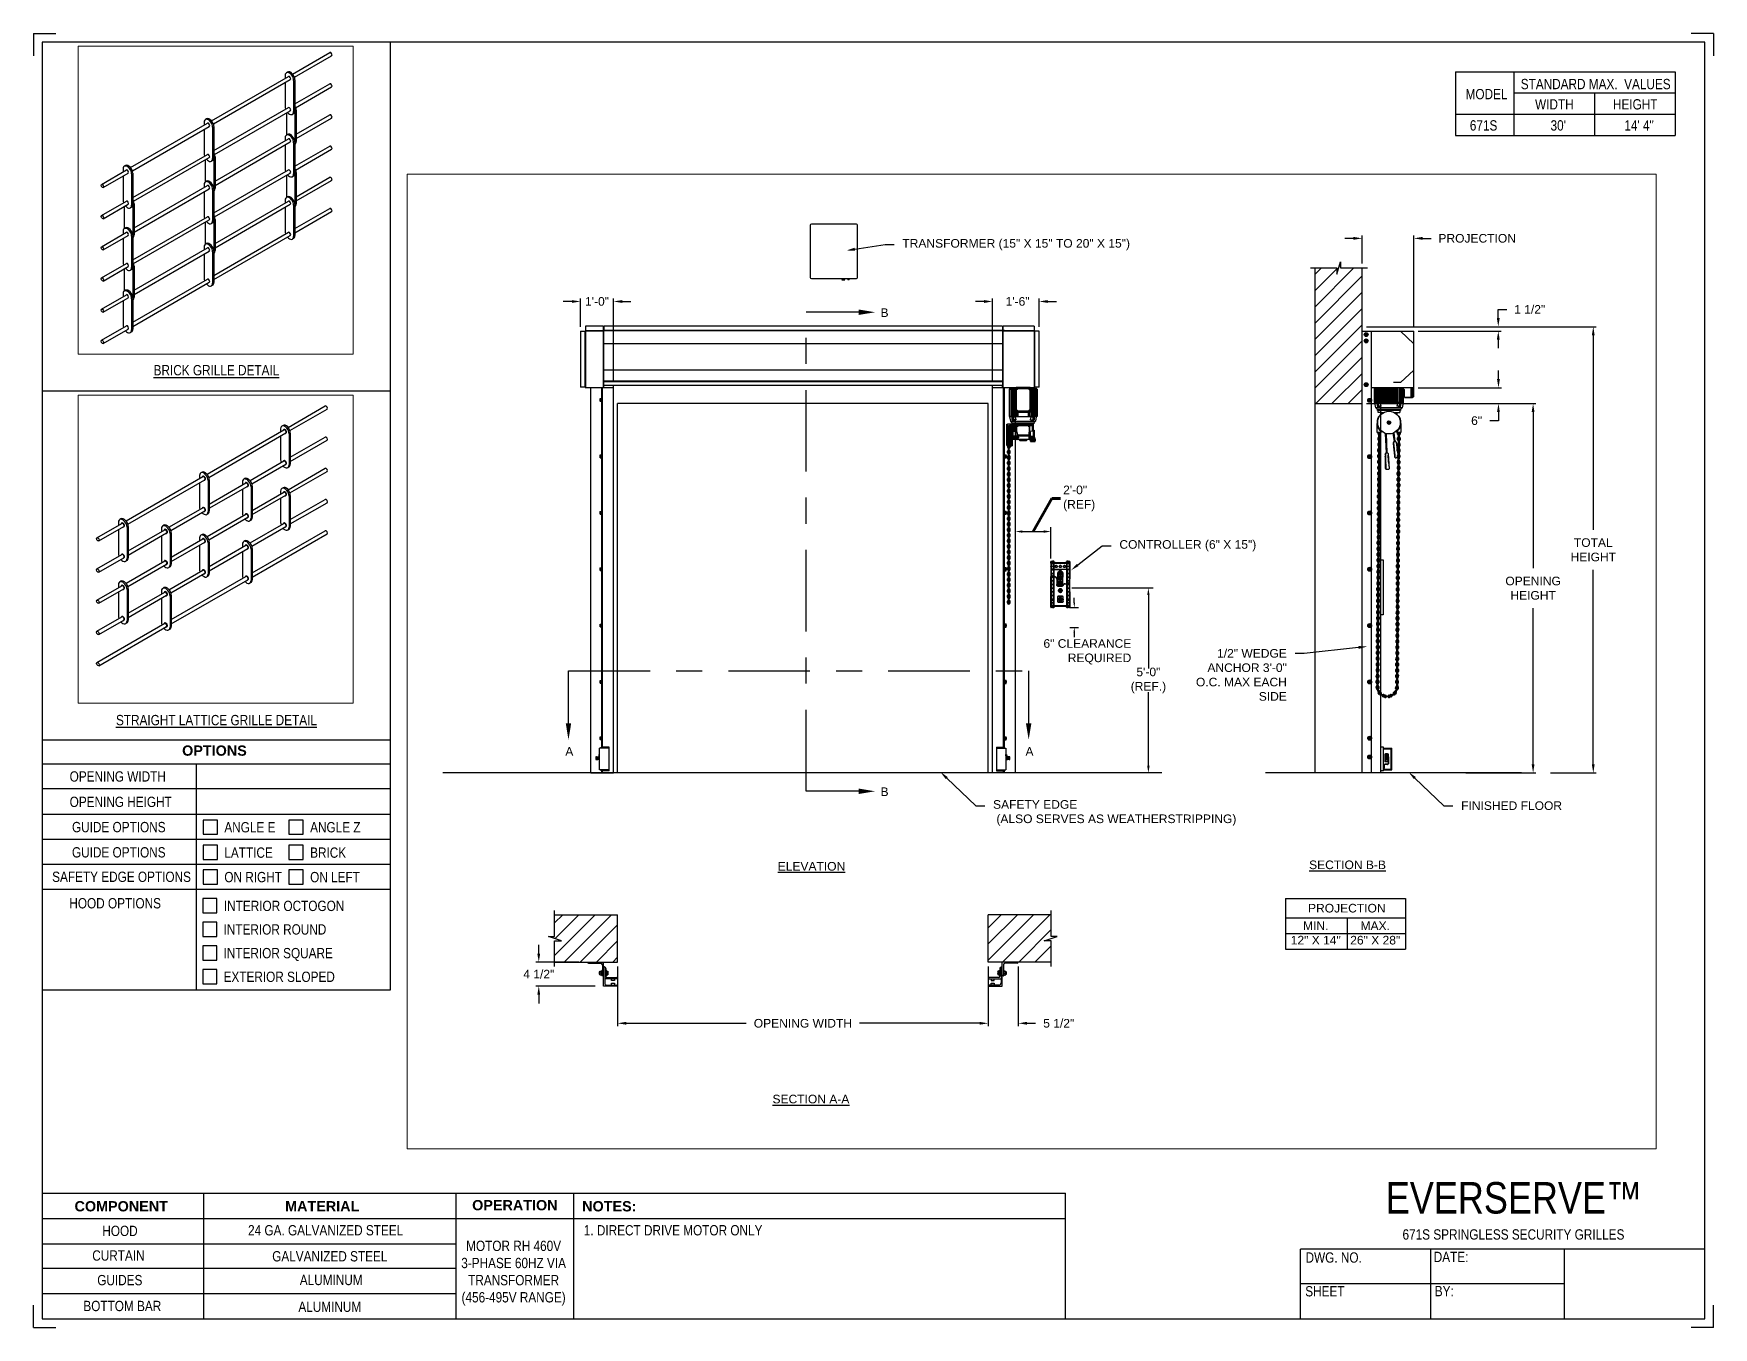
# Paper-space layout '671S RH 460V 3 PHASE' of a CAD drawing. Header units: inches. Extents: x 0.1 to 10.9, y 0.1 to 8.4.
# The model-space entities are those that its viewports show. They can reach past a viewport. Long polylines and large blocks are cut down to what shows.
import ezdxf
from ezdxf import colors
from ezdxf.entities.mleader import LeaderData, LeaderLine
from ezdxf.math import Vec2, Vec3

# ---------------------------------------------------------------- set-up
doc = ezdxf.new("R2010")
doc.units = ezdxf.units.IN
doc.header["$LTSCALE"] = 0.25
doc.header["$MEASUREMENT"] = 0
doc.linetypes.add('CENTER', pattern=[2, 1.25, -0.25, 0.25, -0.25])
for name, color, linetype in [('ANNOTATIONS', 1, 'Continuous'), ('BRICK', 7, 'Continuous'), ('MOTOR LH', 7, 'Continuous'), ('MOTOR RH', 7, 'Continuous'), ('SECTION CUTS', 6, 'CENTER'), ('STANDARD MOTOR LH', 7, 'Continuous'), ('STRAIGHT LATTICE', 7, 'Continuous'), ('TITLE BLOCK', 7, 'Continuous')]:
    doc.layers.add(name, color=color, linetype=linetype)
doc.styles.add('ARIAL', font='arial.ttf', dxfattribs={"height": 0.09375})
doc.styles.add('CADdetails-DIMENSIONS', font='ARIALN.TTF', dxfattribs={"height": 2.38})
doc.styles.get("Standard").update_dxf_attribs({"font": 'romans.shx'})
doc.dimstyles.get("Standard").update_dxf_attribs({"dimscale": 60, "dimtxt": 0.0833, "dimasz": 0.0833, "dimexe": 0.0833, "dimexo": 0.04, "dimgap": 0.09, "dimtad": 0, "dimtih": 1, "dimtoh": 1, "dimdec": 4, "dimzin": 1, "dimdsep": 46, "dimlunit": 4, "dimtxsty": 'Standard', "dimcen": 0.09, "dimclrt": 150, "dimadec": 4, "dimazin": 2, "dimtfac": 1, "dimtdec": 0, "dimtofl": 0, "dimtmove": 0, "dimatfit": 3, "dimfxl": 1, "dimtolj": 1, "dimtzin": 0, "dimlwd": -1, "dimlwe": -1, "dimarcsym": 1})
doc.dimstyles.new('STANDARD$0', dxfattribs={"dimtxt": 0.09375, "dimasz": 0.09375, "dimexe": 0.03125, "dimexo": 0.046875, "dimgap": 0.09, "dimtad": 0, "dimtih": 1, "dimtoh": 1, "dimdec": 4, "dimzin": 0, "dimdsep": 46, "dimtxsty": 'ARIAL', "dimcen": 0.09, "dimadec": 0, "dimazin": 0, "dimtfac": 1, "dimtdec": 4, "dimtofl": 0, "dimtmove": 0, "dimatfit": 1, "dimfxl": 1, "dimtolj": 1, "dimtzin": 0, "dimarcsym": 0})
pattern_1 = [(45, (98.49308, -12.74175), (-0.08838835, 0.08838835), [])]

psp = doc.layouts.new('671S RH 460V 3 PHASE')

# ---------------------------------------------------------------- texts
at = {"layer": 'TITLE BLOCK', "attachment_point": 2, "style": 'CADdetails-DIMENSIONS'}
for s, width, insert, char_height in [('MODEL', 0.28815, (9.45, 8.068), 0.0664), ('STANDARD MAX.  VALUES', 1.75949, (10.155, 8.133), 0.06641), ('WIDTH', 0.42908, (9.888, 8.002), 0.0664), ('HEIGHT', 0.42908, (10.41, 8.002), 0.0664), ('\\pxqc;671S', 0.29952, (9.431, 7.866), 0.0664)]:
    psp.add_mtext_dynamic_manual_height_columns(s, width=width, gutter_width=1.363, heights=[0], dxfattribs=dict(at, insert=insert, char_height=char_height))
at = {"layer": 'TITLE BLOCK', "style": 'CADdetails-DIMENSIONS'}
for s, insert, char_height, width, attachment_point in [("30'", (9.913, 7.866), 0.0664, 1.75949, 2), ('14\' 4"', (10.435, 7.866), 0.0664, 1.75949, 2), ('{\\LBRICK GRILLE DETAIL}', (1.248, 6.285), 0.06641, 1.75949, 2), ('{\\LSTRAIGHT LATTICE GRILLE DETAIL}', (1.248, 4.025), 0.06641, 1.75949, 2), ('{\\fArial|b1|i0|c0|p34;OPTIONS}', (1.235, 3.828), 0.06641, 1.75949, 2), ('OPENING WIDTH', (0.3, 3.661), 0.06641, 1.30693, 1), ('OPENING HEIGHT', (0.3, 3.497), 0.06641, 1.30693, 1), ('GUIDE OPTIONS', (0.315, 3.334), 0.06641, 0.77187, 1), ('\\pxt1;ANGLE E', (1.299, 3.333), 0.06641, 1.23928, 1), ('\\pxt1;ANGLE Z', (1.853, 3.333), 0.06641, 1.23928, 1), ('GUIDE OPTIONS', (0.315, 3.171), 0.06641, 0.77187, 1), ('\\pxt1;LATTICE', (1.299, 3.169), 0.06641, 1.23928, 1), ('\\pxt1;BRICK', (1.853, 3.169), 0.06641, 1.23928, 1), ('SAFETY EDGE OPTIONS', (0.187, 3.013), 0.06641, 1.30693, 1), ('ON RIGHT ', (1.299, 3.011), 0.0664, 1.23928, 1), ('ON LEFT', (1.853, 3.011), 0.0664, 1.23928, 1), ('HOOD OPTIONS', (0.298, 2.842), 0.06641, 1.30693, 1), ('INTERIOR OCTOGON', (1.296, 2.825), 0.06641, 1.23928, 1), ('INTERIOR ROUND', (1.294, 2.673), 0.06641, 1.53035, 1), ('INTERIOR SQUARE', (1.294, 2.52), 0.06641, 1.53035, 1), ('EXTERIOR SLOPED', (1.294, 2.367), 0.06641, 1.53035, 1), ('\\A1;\\pxqc;EVERSERVE™ ', (10.642, 1.008), 0.20312, 2.03069, 3), ('{\\fArial|b1|i0|c0|p34;COMPONENT}', (0.633, 0.885), 0.06641, 1.75949, 2), ('{\\fArial|b1|i0|c0|p34;MATERIAL}', (1.931, 0.885), 0.06641, 1.75949, 2), ('{\\fArial|b1|i0|c0|p34;OPERATION}', (3.175, 0.892), 0.06641, 1.75949, 2), ('{\\fArial|b1|i0|c0|p34;NOTES:}', (3.785, 0.885), 0.06641, 1.75949, 2), ('HOOD', (0.625, 0.726), 0.0664, 1.75949, 2), ('24 GA. GALVANIZED STEEL', (1.953, 0.73), 0.06641, 1.75949, 2), ('\\pxql;1. DIRECT DRIVE MOTOR ONLY ', (5.176, 0.73), 0.06641, 3.11182, 2), ('671S {\\fArial|b0|i0|c0|p34;\u200b}SPRINGLESS SECURITY GRILLES', (9.624, 0.703), 0.06641, 2.79915, 2), ('CURTAIN', (0.615, 0.567), 0.0664, 1.75949, 2), ('GALVANIZED STEEL ', (1.98, 0.562), 0.06641, 1.75949, 2), ('\\PMOTOR RH 460V 3-PHASE 60HZ VIA TRANSFORMER (456-495V RANGE)', (3.167, 0.74), 0.06641, 0.76227, 2), ('DWG. NO.', (8.463, 0.554), 0.0664, 1.75949, 2), ('DATE:', (9.221, 0.558), 0.0664, 1.75949, 2), ('GUIDES', (0.624, 0.408), 0.0664, 1.75949, 2), ('ALUMINUM', (1.989, 0.409), 0.0664, 1.75949, 2), ('SHEET', (8.406, 0.336), 0.0664, 1.75949, 2), ('BY:', (9.177, 0.337), 0.0664, 1.75949, 2), ('BOTTOM BAR', (0.64, 0.241), 0.0664, 1.75949, 2), ('ALUMINUM', (1.98, 0.236), 0.0664, 1.75949, 2)]:
    psp.add_mtext(s, dxfattribs=dict(at, insert=insert, char_height=char_height, width=width, attachment_point=attachment_point))

msp = doc.modelspace()

# ---------------------------------------------------------------- texts
at = {"layer": 'ANNOTATIONS', "char_height": 0.09375, "style": 'ARIAL'}
for s, insert, attachment_point in [('2\'-0"\\P(REF)', (280.64212, 243.09185), 4), ('6" CLEARANCE\\PREQUIRED', (281.38371, 241.42127), 6), ('5\'-0"\\P(REF.)', (281.56994, 241.11038), 5)]:
    msp.add_mtext(s, dxfattribs=dict(at, insert=insert, attachment_point=attachment_point))
at = {"layer": 'ANNOTATIONS', "char_height": 0.09375, "attachment_point": 2, "style": 'ARIAL'}
for s, insert, width in [('{\\LELEVATION}', (277.9023, 239.13353), 3.0834986), ('{\\LSECTION B-B}', (283.73779, 239.1495), 1.3823677), ('{\\LSECTION A-A}', (277.89639, 236.59935), 1.3823677)]:
    msp.add_mtext(s, dxfattribs=dict(at, insert=insert, width=width))
for s, width, insert in [('PROJECTION ', 1.7594917, (283.7299, 238.67754)), ('MIN.\\P12" X 14" ', 0.6711642, (283.39178, 238.48555)), ('MAX.\\P26" X 28"', 0.6567117, (284.03921, 238.48555))]:
    msp.add_mtext_dynamic_manual_height_columns(s, width=width, gutter_width=1.36268, heights=[0], dxfattribs=dict(at, insert=insert))
at = {"layer": 'SECTION CUTS', "style": 'ARIAL'}
for s, p in [('B', (278.65399, 245.06692)), ('A', (275.22268, 240.29047)), ('A', (280.23222, 240.29047)), ('B', (278.65399, 239.85164))]:
    msp.add_text(s, height=0.09375, dxfattribs=at).set_placement(p)

# ---------------------------------------------------------------- blocks, each defined once
blk = doc.blocks.new('*D58')
at = {"layer": 'ANNOTATIONS', "color": 0, "lineweight": -2, "transparency": 16777216}
for p, q in [((279.826, 237.996), (279.826, 237.346)), ((280.154, 237.996), (280.154, 237.346)), ((279.732, 237.377), (279.638, 237.377)), ((280.248, 237.377), (280.341, 237.377))]:
    blk.add_line(p, q, dxfattribs=at)
at = {"layer": 'ANNOTATIONS', "color": 0, "transparency": 16777216}
for points in [[(279.732, 237.393), (279.732, 237.362), (279.826, 237.377)], [(280.248, 237.393), (280.248, 237.362), (280.154, 237.377)]]:
    blk.add_solid(points, dxfattribs=at)
at = {"layer": 'defpoints', "color": 0, "transparency": 16777216}
for p in [(279.826, 238.043), (280.154, 238.043), (280.154, 237.377)]:
    blk.add_point(p, dxfattribs=at)
at = {"layer": 'ANNOTATIONS', "color": 0, "transparency": 16777216, "insert": (280.594, 237.377), "char_height": 0.0938, "attachment_point": 5, "style": 'ARIAL'}
blk.add_mtext('\\A1;5 1/2"', dxfattribs=at)
blk = doc.blocks.new('*D59')
at = {"layer": 'ANNOTATIONS', "color": 0, "lineweight": -2, "transparency": 16777216}
for p, q in [((274.934, 238.137), (274.934, 238.231)), ((275.371, 238.043), (274.902, 238.043)), ((275.546, 237.782), (274.902, 237.782)), ((274.934, 237.688), (274.934, 237.594))]:
    blk.add_line(p, q, dxfattribs=at)
at = {"layer": 'ANNOTATIONS', "color": 0, "transparency": 16777216}
for points in [[(274.918, 238.137), (274.949, 238.137), (274.934, 238.043)], [(274.918, 237.688), (274.949, 237.688), (274.934, 237.782)]]:
    blk.add_solid(points, dxfattribs=at)
at = {"layer": 'defpoints', "color": 0, "transparency": 16777216}
for p in [(275.417, 238.043), (274.934, 237.782), (275.592, 237.782)]:
    blk.add_point(p, dxfattribs=at)
at = {"layer": 'ANNOTATIONS', "color": 0, "transparency": 16777216, "insert": (274.934, 237.912), "char_height": 0.0938, "attachment_point": 5, "style": 'ARIAL'}
blk.add_mtext('\\A1;4 1/2"', dxfattribs=at)
blk = doc.blocks.new('*D60')
at = {"layer": 'ANNOTATIONS', "color": 0, "lineweight": -2, "transparency": 16777216}
for p, q in [((279.781, 245.236), (279.687, 245.236)), ((279.874, 244.372), (279.874, 245.267)), ((280.38, 244.959), (280.38, 245.267)), ((280.474, 245.236), (280.568, 245.236))]:
    blk.add_line(p, q, dxfattribs=at)
at = {"layer": 'ANNOTATIONS', "color": 0, "transparency": 16777216}
for points in [[(279.781, 245.251), (279.781, 245.22), (279.874, 245.236)], [(280.474, 245.251), (280.474, 245.22), (280.38, 245.236)]]:
    blk.add_solid(points, dxfattribs=at)
at = {"layer": 'defpoints', "color": 0, "transparency": 16777216}
for p in [(280.38, 245.236), (280.38, 244.912), (279.874, 244.325)]:
    blk.add_point(p, dxfattribs=at)
at = {"layer": 'ANNOTATIONS', "color": 0, "transparency": 16777216, "insert": (280.146, 245.236), "char_height": 0.0938, "attachment_point": 5, "style": 'ARIAL'}
blk.add_mtext('\\A1;1\'-6"', dxfattribs=at)
blk = doc.blocks.new('*D61')
at = {"layer": 'ANNOTATIONS', "color": 0, "lineweight": -2, "transparency": 16777216}
for p, q in [((275.294, 245.236), (275.2, 245.236)), ((275.388, 244.959), (275.388, 245.267)), ((275.748, 244.372), (275.748, 245.267)), ((275.842, 245.236), (275.935, 245.236))]:
    blk.add_line(p, q, dxfattribs=at)
at = {"layer": 'ANNOTATIONS', "color": 0, "transparency": 16777216}
for points in [[(275.294, 245.251), (275.294, 245.22), (275.388, 245.236)], [(275.842, 245.251), (275.842, 245.22), (275.748, 245.236)]]:
    blk.add_solid(points, dxfattribs=at)
at = {"layer": 'defpoints', "color": 0, "transparency": 16777216}
for p in [(275.748, 245.236), (275.388, 244.913), (275.748, 244.325)]:
    blk.add_point(p, dxfattribs=at)
at = {"layer": 'ANNOTATIONS', "color": 0, "transparency": 16777216, "insert": (275.568, 245.236), "char_height": 0.0938, "attachment_point": 5, "style": 'ARIAL'}
blk.add_mtext('\\A1;1\'-0"', dxfattribs=at)
blk = doc.blocks.new('*D67')
at = {"layer": 'ANNOTATIONS', "color": 0, "lineweight": -2, "transparency": 16777216}
for p, q in [((275.792, 237.996), (275.792, 237.346)), ((279.826, 237.996), (279.826, 237.346)), ((275.886, 237.377), (277.193, 237.377)), ((279.732, 237.377), (278.425, 237.377))]:
    blk.add_line(p, q, dxfattribs=at)
at = {"layer": 'ANNOTATIONS', "color": 0, "transparency": 16777216}
for points in [[(275.886, 237.393), (275.886, 237.362), (275.792, 237.377)], [(279.732, 237.393), (279.732, 237.362), (279.826, 237.377)]]:
    blk.add_solid(points, dxfattribs=at)
at = {"layer": 'defpoints', "color": 0, "transparency": 16777216}
for p in [(275.792, 238.043), (279.826, 238.043), (279.826, 237.377)]:
    blk.add_point(p, dxfattribs=at)
at = {"layer": 'ANNOTATIONS', "color": 0, "transparency": 16777216, "insert": (277.809, 237.377), "char_height": 0.09375, "attachment_point": 5, "style": 'ARIAL'}
blk.add_mtext('\\A1;OPENING WIDTH', dxfattribs=at)
blk = doc.blocks.new('*D62')
at = {"layer": 'ANNOTATIONS', "color": 0, "lineweight": -2, "transparency": 16777216}
for p, q in [((283.896, 245.649), (283.896, 245.954)), ((284.46, 244.96), (284.46, 245.954)), ((283.802, 245.923), (283.708, 245.923)), ((284.554, 245.923), (284.647, 245.923))]:
    blk.add_line(p, q, dxfattribs=at)
at = {"layer": 'ANNOTATIONS', "color": 0, "transparency": 16777216}
for points in [[(283.802, 245.939), (283.802, 245.907), (283.896, 245.923)], [(284.554, 245.939), (284.554, 245.907), (284.46, 245.923)]]:
    blk.add_solid(points, dxfattribs=at)
at = {"layer": 'defpoints', "color": 0, "transparency": 16777216}
for p in [(284.46, 245.923), (283.896, 245.602), (284.46, 244.913)]:
    blk.add_point(p, dxfattribs=at)
at = {"layer": 'ANNOTATIONS', "color": 0, "transparency": 16777216, "insert": (285.149, 245.923), "char_height": 0.09375, "attachment_point": 5, "style": 'ARIAL'}
blk.add_mtext('\\A1;PROJECTION ', dxfattribs=at)
blk = doc.blocks.new('*D63')
at = {"layer": 'ANNOTATIONS', "color": 0, "lineweight": -2, "transparency": 16777216}
for p, q in [((283.943, 244.125), (285.789, 244.125)), ((285.758, 244.031), (285.758, 242.332)), ((285.758, 240.197), (285.758, 241.897)), ((285.027, 240.103), (285.789, 240.103))]:
    blk.add_line(p, q, dxfattribs=at)
at = {"layer": 'ANNOTATIONS', "color": 0, "transparency": 16777216}
for points in [[(285.742, 244.031), (285.773, 244.031), (285.758, 244.125)], [(285.742, 240.197), (285.773, 240.197), (285.758, 240.103)]]:
    blk.add_solid(points, dxfattribs=at)
at = {"layer": 'defpoints', "color": 0, "transparency": 16777216}
for p in [(283.896, 244.125), (284.98, 240.103), (285.758, 240.103)]:
    blk.add_point(p, dxfattribs=at)
at = {"layer": 'ANNOTATIONS', "color": 0, "transparency": 16777216, "insert": (285.758, 242.114), "char_height": 0.09375, "attachment_point": 5, "style": 'ARIAL'}
blk.add_mtext('\\A1;OPENING\\PHEIGHT', dxfattribs=at)
blk = doc.blocks.new('*D64')
at = {"layer": 'ANNOTATIONS', "color": 0, "lineweight": -2, "transparency": 16777216}
for p, q in [((283.943, 244.961), (286.444, 244.961)), ((286.413, 244.867), (286.413, 242.75)), ((286.413, 240.197), (286.413, 242.315)), ((285.947, 240.103), (286.444, 240.103))]:
    blk.add_line(p, q, dxfattribs=at)
at = {"layer": 'ANNOTATIONS', "color": 0, "transparency": 16777216}
for points in [[(286.397, 244.867), (286.428, 244.867), (286.413, 244.961)], [(286.397, 240.197), (286.428, 240.197), (286.413, 240.103)]]:
    blk.add_solid(points, dxfattribs=at)
at = {"layer": 'defpoints', "color": 0, "transparency": 16777216}
for p in [(283.896, 244.961), (285.901, 240.103), (286.413, 240.103)]:
    blk.add_point(p, dxfattribs=at)
at = {"layer": 'ANNOTATIONS', "color": 0, "transparency": 16777216, "insert": (286.413, 242.532), "char_height": 0.0938, "attachment_point": 5, "style": 'ARIAL'}
blk.add_mtext('\\A1;TOTAL\\PHEIGHT', dxfattribs=at)
blk = doc.blocks.new('*D65')
at = {"layer": 'ANNOTATIONS', "color": 0, "lineweight": -2, "transparency": 16777216}
for p, q in [((285.381, 244.39), (285.381, 244.483)), ((284.507, 244.296), (285.412, 244.296)), ((284.507, 244.125), (285.412, 244.125)), ((285.381, 243.938), (285.287, 243.938)), ((285.381, 244.031), (285.381, 243.938))]:
    blk.add_line(p, q, dxfattribs=at)
at = {"layer": 'ANNOTATIONS', "color": 0, "transparency": 16777216}
for points in [[(285.365, 244.39), (285.396, 244.39), (285.381, 244.296)], [(285.365, 244.031), (285.396, 244.031), (285.381, 244.125)]]:
    blk.add_solid(points, dxfattribs=at)
at = {"layer": 'defpoints', "color": 0, "transparency": 16777216}
for p in [(284.46, 244.296), (284.46, 244.125), (285.381, 244.125)]:
    blk.add_point(p, dxfattribs=at)
at = {"layer": 'ANNOTATIONS', "color": 0, "transparency": 16777216, "insert": (285.143, 243.938), "char_height": 0.0938, "attachment_point": 5, "style": 'ARIAL'}
blk.add_mtext('\\A1;6"', dxfattribs=at)
blk = doc.blocks.new('*D66')
at = {"layer": 'ANNOTATIONS', "color": 0, "lineweight": -2, "transparency": 16777216}
for p, q in [((285.379, 245.055), (285.379, 245.149)), ((285.379, 245.149), (285.472, 245.149)), ((284.507, 244.961), (285.41, 244.961)), ((284.507, 244.913), (285.41, 244.913)), ((285.379, 244.82), (285.379, 244.726))]:
    blk.add_line(p, q, dxfattribs=at)
at = {"layer": 'ANNOTATIONS', "color": 0, "transparency": 16777216}
for points in [[(285.363, 245.055), (285.394, 245.055), (285.379, 244.961)], [(285.363, 244.82), (285.394, 244.82), (285.379, 244.913)]]:
    blk.add_solid(points, dxfattribs=at)
at = {"layer": 'defpoints', "color": 0, "transparency": 16777216}
for p in [(284.46, 244.961), (284.46, 244.913), (285.379, 244.961)]:
    blk.add_point(p, dxfattribs=at)
at = {"layer": 'ANNOTATIONS', "color": 0, "transparency": 16777216, "insert": (285.721, 245.149), "char_height": 0.0938, "attachment_point": 5, "style": 'ARIAL'}
blk.add_mtext('\\A1;1 1/2"', dxfattribs=at)

# ---------------------------------------------------------------- dimensions: what is measured, and where the dimension line sits
at = {"layer": 'ANNOTATIONS'}
for base, p1, p2, text, picture, middle in [((284.45987, 245.92298), (283.89599, 245.60178), (284.45987, 244.91339), 'PROJECTION ', '*D62', (285.14898, 245.92298)), ((279.82577, 237.37722), (275.79244, 238.04333), (279.82577, 238.04333), 'OPENING WIDTH', '*D67', (277.8091, 237.37722))]:
    dim = msp.add_linear_dim(base=base, p1=p1, p2=p2, text=text, dimstyle='STANDARD$0', dxfattribs=at)
    dim.commit()
    dim.dimension.update_dxf_attribs({"geometry": picture, "text_midpoint": middle})
for base, p1, p2, text, picture, middle in [((275.74783, 245.23555), (275.38763, 244.91253), (275.74783, 244.32505), '1\'-0"', '*D61', (275.56773, 245.23555)), ((280.38027, 245.23555), (279.87433, 244.32505), (280.38027, 244.91215), '1\'-6"', '*D60', (280.14602, 245.23555)), ((280.15389, 237.37722), (279.82577, 238.04333), (280.15389, 238.04332), '5 1/2"', '*D58', (280.5945, 237.37722))]:
    dim = msp.add_linear_dim(base=base, p1=p1, p2=p2, text=text, dimstyle='STANDARD$0', dxfattribs=at)
    dim.commit()
    dim.dimension.update_dxf_attribs({"geometry": picture, "text_midpoint": middle, "dimtype": 160})
for base, p1, p2, text, picture, middle in [((285.37854, 244.96103), (284.45987, 244.91339), (284.45987, 244.96103), '1 1/2"', '*D66', (285.72098, 245.14853)), ((286.41256, 240.10342), (283.89599, 244.96103), (285.90052, 240.10342), 'TOTAL\\PHEIGHT', '*D64', (286.41256, 242.53223)), ((285.38067, 244.12505), (284.45987, 244.29598), (284.45987, 244.12505), '6"', '*D65', (285.14278, 243.93755)), ((285.75758, 240.10342), (283.89599, 244.12505), (284.98018, 240.10342), 'OPENING\\PHEIGHT', '*D63', (285.75758, 242.11424))]:
    dim = msp.add_linear_dim(base=base, p1=p1, p2=p2, angle=90, text=text, dimstyle='STANDARD$0', dxfattribs=at)
    dim.commit()
    dim.dimension.update_dxf_attribs({"geometry": picture, "text_midpoint": middle})
dim = msp.add_linear_dim(base=(274.93374, 237.78164), p1=(275.41744, 238.04332), p2=(275.59244, 237.78164), angle=90, text='4 1/2"', dimstyle='STANDARD$0', dxfattribs=at)
dim.commit()
dim.dimension.update_dxf_attribs({"geometry": '*D59', "text_midpoint": (274.93374, 237.91248), "dimtype": 160})

# ---------------------------------------------------------------- hatches: boundary and pattern name
at = {"layer": 'MOTOR RH'}
h = msp.add_hatch(dxfattribs=at)
h.set_pattern_fill('ANSI31', color=256, style=0)
h.set_pattern_definition([(45, (98.49308, -12.36819), (-0.08838835, 0.08838835), [])])
h.paths.add_polyline_path([(283.89599, 244.86719), (283.89599, 245.60178), (283.65949, 245.60178), (283.65949, 245.66644), (283.62108, 245.53308), (283.62108, 245.60178), (283.38036, 245.60178), (283.38036, 245.05148)])
h.paths.add_polyline_path([(283.38036, 244.12505), (283.89599, 244.12505), (283.89599, 244.86719), (283.38036, 245.05148)])
h = msp.add_hatch(dxfattribs=at)
h.set_pattern_fill('ANSI31', color=256, style=0)
h.set_pattern_definition(pattern_1)
h.paths.add_polyline_path([(275.79244, 238.55896), (275.10494, 238.55896), (275.10494, 238.32175), (275.04083, 238.32175), (275.1829, 238.27485), (275.10494, 238.27485), (275.10494, 238.04333), (275.79244, 238.04333), (275.79244, 238.20583)])
h = msp.add_hatch(dxfattribs=at)
h.set_pattern_fill('ANSI31', color=256, style=0)
h.set_pattern_definition(pattern_1)
h.paths.add_polyline_path([(280.57737, 238.32175), (280.51327, 238.32175), (280.51327, 238.55896), (279.82577, 238.55896), (279.82577, 238.04333), (279.84394, 238.04333), (280.51327, 238.04333), (280.51327, 238.27485), (280.4353, 238.27485)])
at = {"layer": 'STANDARD MOTOR LH'}
h = msp.add_hatch(dxfattribs=at)
h.set_pattern_fill('ANSI31', color=256, style=0)
edge = h.paths.add_edge_path(flags=0)
edge.add_arc((283.70149, 244.05342), 0.000313, 90, 180, ccw=False)
edge.add_line((283.70149, 244.05374), (283.70962, 244.05374))
edge.add_arc((283.70962, 244.05342), 0.000313, 0, 90, ccw=False)
edge.add_line((283.70993, 244.05342), (283.70993, 244.05217))
edge.add_arc((283.71024, 244.05217), 0.000313, 180, 270)
edge.add_line((283.71024, 244.05186), (283.71243, 244.05186))
edge.add_arc((283.71243, 244.05217), 0.000313, 270, 360)
edge.add_line((283.71274, 244.05217), (283.71274, 244.05624))
edge.add_arc((283.71243, 244.05624), 0.000313, 0, 90)
edge.add_line((283.71243, 244.05655), (283.69868, 244.05655))
edge.add_arc((283.69868, 244.05624), 0.000313, 90, 180)
edge.add_line((283.69837, 244.05624), (283.69837, 244.0453))
edge.add_arc((283.69805, 244.0453), 0.000313, 270, 360, ccw=False)
edge.add_line((283.69805, 244.04499), (283.65993, 244.04499))
edge.add_arc((283.65993, 244.04467), 0.000313, 90, 180)
edge.add_line((283.65962, 244.04467), (283.65962, 244.04249))
edge.add_arc((283.65993, 244.04249), 0.000313, 180, 270)
edge.add_line((283.65993, 244.04217), (283.71243, 244.04217))
edge.add_arc((283.71243, 244.04249), 0.000313, 270, 360)
edge.add_line((283.71274, 244.04249), (283.71274, 244.04655))
edge.add_arc((283.71243, 244.04655), 0.000313, 0, 90)
edge.add_line((283.71243, 244.04686), (283.71024, 244.04686))
edge.add_arc((283.71024, 244.04655), 0.000313, 90, 180)
edge.add_line((283.70993, 244.04655), (283.70993, 244.0453))
edge.add_arc((283.70962, 244.0453), 0.000313, 270, 360, ccw=False)
edge.add_line((283.70962, 244.04499), (283.70149, 244.04499))
edge.add_arc((283.70149, 244.0453), 0.000313, 180, 270, ccw=False)
edge.add_line((283.70118, 244.0453), (283.70118, 244.05342))
h = msp.add_hatch(dxfattribs=at)
h.set_pattern_fill('ANSI31', color=256, style=0)
edge = h.paths.add_edge_path(flags=0)
edge.add_line((283.77721, 244.04899), (283.70118, 244.04915))
edge.add_line((283.70118, 244.04915), (283.70118, 244.04953))
edge.add_line((283.70118, 244.04953), (283.77721, 244.04937))
edge.add_line((283.77721, 244.04937), (283.77721, 244.04937))
edge.add_line((283.77721, 244.04937), (283.70118, 244.04954))
edge.add_line((283.70118, 244.04954), (283.70118, 244.04973))
edge.add_line((283.70118, 244.04973), (283.77721, 244.0497))
edge.add_line((283.77721, 244.0497), (283.77721, 244.04971))
edge.add_line((283.77721, 244.04971), (283.70118, 244.04974))
edge.add_line((283.70118, 244.04974), (283.70118, 244.04996))
edge.add_line((283.70118, 244.04996), (283.77721, 244.0501))
edge.add_line((283.77721, 244.0501), (283.77721, 244.05011))
edge.add_line((283.77721, 244.05011), (283.70118, 244.04997))
edge.add_line((283.70118, 244.04997), (283.70118, 244.05023))
edge.add_line((283.70118, 244.05023), (283.77721, 244.05058))
edge.add_line((283.77721, 244.05058), (283.77721, 244.05058))
edge.add_line((283.77721, 244.05058), (283.70118, 244.05023))
edge.add_line((283.70118, 244.05023), (283.70119, 244.05367))
edge.add_line((283.70119, 244.05367), (283.71471, 244.05202))
edge.add_line((283.71471, 244.05202), (283.71494, 244.05388))
edge.add_line((283.71494, 244.05388), (283.70002, 244.0557))
edge.add_arc((283.69994, 244.05508), 0.000625, 83.033785, 179.876559)
edge.add_line((283.69932, 244.05508), (283.69929, 244.04399))
edge.add_arc((283.69992, 244.04399), 0.000625, 179.876559, 276.719332)
edge.add_line((283.69999, 244.04337), (283.71492, 244.04513))
edge.add_line((283.71492, 244.04513), (283.7147, 244.04699))
edge.add_line((283.7147, 244.04699), (283.70117, 244.0454))
edge.add_line((283.70117, 244.0454), (283.70118, 244.04849))
edge.add_line((283.70118, 244.04849), (283.7772, 244.04814))
edge.add_line((283.7772, 244.04814), (283.7772, 244.04815))
edge.add_line((283.7772, 244.04815), (283.70118, 244.0485))
edge.add_line((283.70118, 244.0485), (283.70118, 244.04869))
edge.add_line((283.70118, 244.04869), (283.77721, 244.04853))
edge.add_line((283.77721, 244.04853), (283.77721, 244.04853))
edge.add_line((283.77721, 244.04853), (283.70118, 244.0487))
edge.add_line((283.70118, 244.0487), (283.70118, 244.04915))
edge.add_line((283.70118, 244.04915), (283.77721, 244.04898))
edge.add_line((283.77721, 244.04898), (283.77721, 244.04899))

# ---------------------------------------------------------------- linework, layer by layer
at = {"layer": 'ANNOTATIONS'}
for p, q in [((280.19925, 242.73092), (280.43129, 242.73092)), ((280.50895, 242.43625), (280.50895, 242.77806)), ((280.73705, 242.11772), (281.62104, 242.11772)), ((280.76321, 241.95547), (280.76321, 242.00861)), ((281.56994, 242.04006), (281.56994, 241.23964)), ((280.71608, 241.90233), (280.81034, 241.90233)), ((280.71608, 241.68703), (280.81034, 241.68703)), ((280.76321, 241.63389), (280.76321, 241.58075)), ((281.56994, 240.18109), (281.56994, 240.98112)), ((283.0612, 238.73697), (283.0612, 238.1856)), ((283.0612, 238.73697), (284.36897, 238.73697)), ((284.36897, 238.73697), (284.36897, 238.1856)), ((283.0612, 238.5255), (284.36897, 238.5255)), ((283.73406, 238.5255), (283.73406, 238.1856)), ((283.0612, 238.35555), (284.36897, 238.35555)), ((283.0612, 238.1856), (284.36897, 238.1856))]:
    msp.add_line(p, q, dxfattribs=at)
for points in [[(280.19925, 242.71798), (280.19925, 242.74387), (280.12158, 242.73092)], [(280.43129, 242.71798), (280.43129, 242.74387), (280.50895, 242.73092)], [(281.557, 242.04006), (281.58289, 242.04006), (281.56994, 242.11772)], [(280.75435, 241.95547), (280.77206, 241.95547), (280.76321, 241.90233)], [(280.75435, 241.63389), (280.77206, 241.63389), (280.76321, 241.68703)], [(281.557, 240.18109), (281.58289, 240.18109), (281.56994, 240.10342)]]:
    msp.add_solid(points, dxfattribs=at)
at = {"layer": 'BRICK'}
for p, q in [((271.52385, 238.15797), (271.93336, 238.3944)), ((271.54373, 238.12263), (271.95364, 238.35929)), ((270.63076, 237.64234), (271.47792, 238.13145)), ((270.65064, 237.607), (271.4982, 238.09634)), ((271.44106, 238.14244), (271.44106, 238.11017)), ((271.46831, 238.18065), (271.45483, 238.17286)), ((271.53506, 238.08817), (271.53506, 237.74442)), ((271.54854, 238.09595), (271.54854, 237.7522)), ((271.44106, 238.06335), (271.44106, 237.79869)), ((271.54854, 237.82847), (271.93336, 238.05065)), ((271.54854, 237.78165), (271.95364, 238.01554)), ((271.10437, 237.57203), (271.47792, 237.7877)), ((271.12425, 237.53669), (271.4982, 237.75259)), ((271.53477, 237.72178), (271.52129, 237.714)), ((269.73767, 237.12672), (270.58484, 237.61583)), ((269.75756, 237.09138), (270.60511, 237.58071)), ((270.54797, 237.62681), (270.54797, 237.59454)), ((270.54797, 237.54773), (270.54797, 237.28306)), ((270.57522, 237.66502), (270.56174, 237.65724)), ((270.64197, 237.57255), (270.64197, 237.2288)), ((270.65545, 237.58033), (270.65545, 237.23658)), ((270.65545, 237.31284), (271.05844, 237.54551)), ((271.02158, 237.5565), (271.02158, 237.52423)), ((271.04883, 237.59471), (271.03535, 237.58693)), ((271.52368, 237.47067), (271.93336, 237.7072)), ((271.54365, 237.43538), (271.95364, 237.67209)), ((270.65545, 237.26603), (271.07871, 237.5104)), ((271.02158, 237.47742), (271.02158, 237.21275)), ((271.11558, 237.50223), (271.11558, 237.15848)), ((271.12906, 237.51002), (271.12906, 237.16627)), ((271.12906, 237.24283), (271.47792, 237.44425)), ((271.12906, 237.19602), (271.4982, 237.40914)), ((271.44106, 237.45494), (271.44106, 237.42267)), ((271.44106, 237.37585), (271.44106, 237.11119)), ((271.46831, 237.49315), (271.45483, 237.48536)), ((271.53506, 237.40067), (271.53506, 237.05692)), ((271.54854, 237.40845), (271.54854, 237.0647)), ((271.54854, 237.14097), (271.93336, 237.36315)), ((270.21128, 237.0564), (270.58484, 237.27208)), ((270.23116, 237.02107), (270.60511, 237.23696)), ((270.64168, 237.20615), (270.6282, 237.19837)), ((270.63059, 236.95504), (271.05831, 237.20199)), ((271.54854, 237.09415), (271.95364, 237.32804)), ((269.41648, 236.94127), (269.69175, 237.1002)), ((269.43675, 236.90616), (269.71202, 237.06509)), ((269.65489, 237.11119), (269.65489, 237.07892)), ((269.65489, 237.0321), (269.65489, 236.76744)), ((269.68213, 237.1494), (269.66865, 237.14161)), ((269.74888, 237.05692), (269.74888, 236.71317)), ((269.76236, 237.0647), (269.76236, 236.72095)), ((269.76236, 236.79722), (270.16535, 237.02989)), ((269.76236, 236.7504), (270.18563, 236.99478)), ((270.12849, 237.04088), (270.12849, 237.00861)), ((270.15574, 237.07908), (270.14226, 237.0713)), ((270.22249, 236.98661), (270.22249, 236.64286)), ((270.23597, 236.99439), (270.23597, 236.65064)), ((270.65056, 236.91976), (271.07858, 237.16688)), ((271.11529, 237.13584), (271.10181, 237.12806)), ((271.10437, 236.88453), (271.47792, 237.1002)), ((271.12425, 236.84919), (271.4982, 237.06509)), ((271.12906, 236.55503), (271.93336, 237.0194)), ((271.53477, 237.03428), (271.52129, 237.0265)), ((270.12849, 236.96179), (270.12849, 236.69713)), ((270.23597, 236.72721), (270.58484, 236.92863)), ((270.23597, 236.68039), (270.60511, 236.89351)), ((270.54797, 236.93931), (270.54797, 236.90704)), ((270.54797, 236.86023), (270.54797, 236.59556)), ((270.57522, 236.97752), (270.56174, 236.96974)), ((270.64197, 236.88505), (270.64197, 236.5413)), ((270.65545, 236.89283), (270.65545, 236.54908)), ((270.65545, 236.62534), (271.05844, 236.85801)), ((270.65545, 236.57853), (271.07871, 236.8229)), ((271.02158, 236.869), (271.02158, 236.83673)), ((271.04883, 236.90721), (271.03535, 236.89943)), ((271.11558, 236.81473), (271.11558, 236.47098)), ((271.12906, 236.50822), (271.95364, 236.98429)), ((271.12906, 236.82252), (271.12906, 236.47877)), ((269.41648, 236.59752), (269.69175, 236.75645)), ((269.43675, 236.56241), (269.71202, 236.72134)), ((269.74859, 236.69053), (269.73511, 236.68275)), ((269.73751, 236.43942), (270.16522, 236.68636)), ((269.75747, 236.40413), (270.1855, 236.65125)), ((270.2222, 236.62022), (270.20872, 236.61243)), ((271.02158, 236.78992), (271.02158, 236.52525)), ((269.68213, 236.4619), (269.66865, 236.45411)), ((270.21128, 236.3689), (270.58484, 236.58458)), ((270.23116, 236.33357), (270.60511, 236.54946)), ((270.23597, 236.03941), (271.05844, 236.51426)), ((270.23597, 235.99259), (271.07871, 236.47915)), ((270.64168, 236.51865), (270.6282, 236.51087)), ((271.11529, 236.44834), (271.10181, 236.44056)), ((269.41648, 236.25407), (269.69175, 236.413)), ((269.43675, 236.21896), (269.71202, 236.37789)), ((269.65489, 236.42369), (269.65489, 236.39142)), ((269.65489, 236.3446), (269.65489, 236.07994)), ((269.74888, 236.36942), (269.74888, 236.02567)), ((269.76236, 236.3772), (269.76236, 236.03345)), ((269.76236, 236.10972), (270.16535, 236.34239)), ((269.76236, 236.0629), (270.18563, 236.30728)), ((270.12849, 236.35338), (270.12849, 236.32111)), ((270.12849, 236.27429), (270.12849, 236.00963)), ((270.15574, 236.39158), (270.14226, 236.3838)), ((270.22249, 236.29911), (270.22249, 235.95536)), ((270.23597, 236.30689), (270.23597, 235.96314)), ((269.41648, 235.91002), (269.69175, 236.06895)), ((269.41648, 235.56627), (270.16535, 235.99864)), ((269.43675, 235.87491), (269.71202, 236.03384)), ((269.43675, 235.53116), (270.18563, 235.96353)), ((269.74859, 236.00303), (269.73511, 235.99525)), ((270.2222, 235.93272), (270.20872, 235.92493))]:
    msp.add_line(p, q, dxfattribs=at)
for centre, major_axis, start_param, end_param in [((271.9435, 238.37684), (0.01014, -0.01756), 0, 3.14159265), ((271.48806, 238.1153), (0.03323, -0.05756), 0.78539816, 3.92699082), ((271.50154, 238.12309), (0.03323, -0.05756), 0.78539816, 3.14159265), ((271.48806, 238.11389), (0.01014, -0.01756), 0, 3.14159265), ((271.9435, 238.03309), (0.01014, -0.01756), 0, 3.14159265), ((271.48806, 237.77155), (0.03323, -0.05756), 3.92699082, 4.42168201), ((271.48806, 237.77155), (0.03323, -0.05756), 5.04167821, 7.06858347), ((271.48806, 237.77014), (0.01014, -0.01756), 0, 3.14159265), ((271.50154, 237.77934), (0.03323, -0.05756), 6.28318531, 7.06858347), ((270.59497, 237.59968), (0.03323, -0.05756), 0.78539816, 3.92699082), ((270.60845, 237.60746), (0.03323, -0.05756), 0.78539816, 3.14159265), ((270.59497, 237.59827), (0.01014, -0.01756), 0, 3.14159265), ((271.06858, 237.52937), (0.03323, -0.05756), 0.78539816, 3.92699082), ((271.08206, 237.53715), (0.03323, -0.05756), 0.78539816, 3.14159265), ((271.06858, 237.52796), (0.01014, -0.01756), 0, 3.14159265), ((271.9435, 237.68964), (0.01014, -0.01756), 0, 3.14159265), ((271.48806, 237.4278), (0.03323, -0.05756), 0.78539816, 3.92699082), ((271.50154, 237.43559), (0.03323, -0.05756), 0.78539816, 3.14159265), ((271.48806, 237.42639), (0.01014, -0.01756), 0, 3.14159265), ((271.9435, 237.34559), (0.01014, -0.01756), 0, 3.14159265), ((270.59497, 237.25593), (0.03323, -0.05756), 3.92699082, 4.42168201), ((270.59497, 237.25593), (0.03323, -0.05756), 5.04167821, 7.06858347), ((270.59497, 237.25452), (0.01014, -0.01756), 0, 3.14159265), ((270.60845, 237.26371), (0.03323, -0.05756), 6.28318531, 7.06858347), ((271.06858, 237.18562), (0.03323, -0.05756), 3.92699082, 4.42168201), ((271.06845, 237.18443), (0.01014, -0.01756), 0, 3.14159265), ((269.70188, 237.08405), (0.03323, -0.05756), 0.78539816, 3.92699082), ((269.71536, 237.09184), (0.03323, -0.05756), 0.78539816, 3.14159265), ((269.70188, 237.08264), (0.01014, -0.01756), 0, 3.14159265), ((270.17549, 237.01374), (0.03323, -0.05756), 0.78539816, 3.92699082), ((270.18897, 237.02152), (0.03323, -0.05756), 0.78539816, 3.14159265), ((270.17549, 237.01233), (0.01014, -0.01756), 0, 3.14159265), ((271.06858, 237.18562), (0.03323, -0.05756), 5.04167821, 7.06858347), ((271.08206, 237.1934), (0.03323, -0.05756), 6.28318531, 7.06858347), ((271.48806, 237.08405), (0.03323, -0.05756), 3.92699082, 4.42168201), ((271.48806, 237.08405), (0.03323, -0.05756), 5.04167821, 7.06858347), ((271.48806, 237.08264), (0.01014, -0.01756), 0, 3.14159265), ((271.50154, 237.09184), (0.03323, -0.05756), 6.28318531, 7.06858347), ((271.9435, 237.00184), (0.01014, -0.01756), 0, 3.14159265), ((270.59497, 236.91218), (0.03323, -0.05756), 0.78539816, 3.92699082), ((270.60845, 236.91996), (0.03323, -0.05756), 0.78539816, 3.14159265), ((270.59497, 236.91077), (0.01014, -0.01756), 0, 3.14159265), ((271.06858, 236.84187), (0.03323, -0.05756), 0.78539816, 3.92699082), ((271.08206, 236.84965), (0.03323, -0.05756), 0.78539816, 3.14159265), ((271.06858, 236.84046), (0.01014, -0.01756), 0, 3.14159265), ((269.70188, 236.7403), (0.03323, -0.05756), 3.92699082, 4.42168201), ((269.70188, 236.7403), (0.03323, -0.05756), 5.04167821, 7.06858347), ((269.70188, 236.73889), (0.01014, -0.01756), 0, 3.14159265), ((269.71536, 236.74809), (0.03323, -0.05756), 6.28318531, 7.06858347), ((270.17549, 236.66999), (0.03323, -0.05756), 3.92699082, 4.42168201), ((270.17549, 236.66999), (0.03323, -0.05756), 5.04167821, 7.06858347), ((270.17536, 236.66881), (0.01014, -0.01756), 0, 3.14159265), ((270.18897, 236.67777), (0.03323, -0.05756), 6.28318531, 7.06858347), ((269.70188, 236.39655), (0.03323, -0.05756), 0.78539816, 3.92699082), ((269.71536, 236.40434), (0.03323, -0.05756), 0.78539816, 3.14159265), ((270.59497, 236.56843), (0.03323, -0.05756), 3.92699082, 4.42168201), ((270.59497, 236.56843), (0.03323, -0.05756), 5.04167821, 7.06858347), ((270.59497, 236.56702), (0.01014, -0.01756), 0, 3.14159265), ((270.60845, 236.57621), (0.03323, -0.05756), 6.28318531, 7.06858347), ((271.06858, 236.49812), (0.03323, -0.05756), 3.92699082, 4.42168201), ((271.06858, 236.49812), (0.03323, -0.05756), 5.04167821, 7.06858347), ((271.06858, 236.49671), (0.01014, -0.01756), 0, 3.14159265), ((271.08206, 236.5059), (0.03323, -0.05756), 6.28318531, 7.06858347), ((269.70188, 236.39514), (0.01014, -0.01756), 0, 3.14159265), ((270.17549, 236.32624), (0.03323, -0.05756), 0.78539816, 3.92699082), ((270.18897, 236.33402), (0.03323, -0.05756), 0.78539816, 3.14159265), ((270.17549, 236.32483), (0.01014, -0.01756), 0, 3.14159265), ((269.70188, 236.0528), (0.03323, -0.05756), 3.92699082, 4.42168201), ((269.70188, 236.05139), (0.01014, -0.01756), 0, 3.14159265), ((269.70188, 236.0528), (0.03323, -0.05756), 5.04167821, 7.06858347), ((269.71536, 236.06059), (0.03323, -0.05756), 6.28318531, 7.06858347), ((270.17549, 235.98249), (0.03323, -0.05756), 3.92699082, 4.42168201), ((270.17549, 235.98249), (0.03323, -0.05756), 5.04167821, 7.06858347), ((270.17549, 235.98108), (0.01014, -0.01756), 0, 3.14159265), ((270.18897, 235.99027), (0.03323, -0.05756), 6.28318531, 7.06858347)]:
    msp.add_ellipse(centre, major_axis=major_axis, ratio=0.57735027, start_param=start_param, end_param=end_param, dxfattribs=at)
for centre in [(269.42661, 236.92372), (269.42661, 236.57997), (269.42661, 236.23652), (269.42661, 235.89247), (269.42661, 235.54872)]:
    msp.add_ellipse(centre, major_axis=(0.01014, -0.01756), ratio=0.57735027, dxfattribs=at)
for points in [[(271.49066, 238.09199), (271.49242, 238.09152), (271.49421, 238.09135), (271.49955, 238.09202), (271.50279, 238.09435), (271.50618, 238.10071), (271.5066, 238.10457), (271.50523, 238.11607), (271.50104, 238.12422), (271.49177, 238.13322), (271.48757, 238.13569), (271.48073, 238.13651), (271.47814, 238.13609), (271.47597, 238.13483), (271.47383, 238.1336), (271.47218, 238.1316), (271.47088, 238.12861), (271.47062, 238.12788), (271.47042, 238.12712)], [(271.49066, 237.74824), (271.49242, 237.74777), (271.49421, 237.7476), (271.49955, 237.74827), (271.50279, 237.7506), (271.50618, 237.75696), (271.5066, 237.76082), (271.50523, 237.77232), (271.50104, 237.78047), (271.49177, 237.78947), (271.48757, 237.79194), (271.48073, 237.79276), (271.47814, 237.79234), (271.47597, 237.79108), (271.47383, 237.78985), (271.47218, 237.78785), (271.47088, 237.78486), (271.47062, 237.78413), (271.47042, 237.78337)], [(270.59758, 237.57637), (270.59934, 237.57589), (270.60112, 237.57573), (270.60647, 237.57639), (270.6097, 237.57872), (270.61309, 237.58509), (270.61351, 237.58895), (270.61214, 237.60045), (270.60795, 237.60859), (270.59868, 237.6176), (270.59449, 237.62007), (270.58764, 237.62088), (270.58506, 237.62046), (270.58288, 237.61921), (270.58074, 237.61797), (270.57909, 237.61598), (270.57779, 237.61299), (270.57753, 237.61225), (270.57733, 237.61149)], [(271.07118, 237.50605), (271.07294, 237.50558), (271.07473, 237.50542), (271.08007, 237.50608), (271.08331, 237.50841), (271.08669, 237.51478), (271.08711, 237.51864), (271.08575, 237.53014), (271.08156, 237.53828), (271.07229, 237.54728), (271.06809, 237.54976), (271.06125, 237.55057), (271.05866, 237.55015), (271.05649, 237.5489), (271.05435, 237.54766), (271.0527, 237.54567), (271.0514, 237.54268), (271.05114, 237.54194), (271.05094, 237.54118)], [(271.49066, 237.40449), (271.49242, 237.40402), (271.49421, 237.40385), (271.49955, 237.40452), (271.50279, 237.40685), (271.50618, 237.41321), (271.5066, 237.41707), (271.50523, 237.42857), (271.50104, 237.43672), (271.49177, 237.44572), (271.48757, 237.44819), (271.48073, 237.44901), (271.47814, 237.44859), (271.47597, 237.44733), (271.47383, 237.4461), (271.47218, 237.4441), (271.47088, 237.44111), (271.47062, 237.44038), (271.47042, 237.43962)], [(270.59758, 237.23262), (270.59934, 237.23214), (270.60112, 237.23198), (270.60647, 237.23264), (270.6097, 237.23497), (270.61309, 237.24134), (270.61351, 237.2452), (270.61214, 237.2567), (270.60795, 237.26484), (270.59868, 237.27385), (270.59449, 237.27632), (270.58764, 237.27713), (270.58506, 237.27671), (270.58288, 237.27546), (270.58074, 237.27422), (270.57909, 237.27223), (270.57779, 237.26924), (270.57753, 237.2685), (270.57733, 237.26774)], [(271.07118, 237.1623), (271.07294, 237.16183), (271.07473, 237.16167), (271.08007, 237.16233), (271.08331, 237.16466), (271.08669, 237.17103), (271.08711, 237.17489), (271.08575, 237.18639), (271.08156, 237.19453), (271.07229, 237.20353), (271.06809, 237.20601), (271.06125, 237.20682), (271.05866, 237.2064), (271.05649, 237.20515), (271.05435, 237.20391), (271.0527, 237.20192), (271.0514, 237.19893), (271.05114, 237.19819), (271.05094, 237.19743)], [(269.70449, 237.06074), (269.70625, 237.06027), (269.70803, 237.0601), (269.71338, 237.06077), (269.71661, 237.0631), (269.72, 237.06946), (269.72042, 237.07332), (269.71905, 237.08482), (269.71487, 237.09297), (269.7056, 237.10197), (269.7014, 237.10444), (269.69455, 237.10526), (269.69197, 237.10484), (269.68979, 237.10358), (269.68765, 237.10235), (269.68601, 237.10035), (269.6847, 237.09736), (269.68445, 237.09663), (269.68425, 237.09587)], [(270.17809, 236.99043), (270.17985, 236.98995), (270.18164, 236.98979), (270.18698, 236.99046), (270.19022, 236.99278), (270.19361, 236.99915), (270.19403, 237.00301), (270.19266, 237.01451), (270.18847, 237.02266), (270.1792, 237.03166), (270.175, 237.03413), (270.16816, 237.03495), (270.16557, 237.03453), (270.1634, 237.03327), (270.16126, 237.03203), (270.15961, 237.03004), (270.15831, 237.02705), (270.15805, 237.02632), (270.15785, 237.02556)], [(271.49066, 237.06074), (271.49242, 237.06027), (271.49421, 237.0601), (271.49955, 237.06077), (271.50279, 237.0631), (271.50618, 237.06946), (271.5066, 237.07332), (271.50523, 237.08482), (271.50104, 237.09297), (271.49177, 237.10197), (271.48757, 237.10444), (271.48073, 237.10526), (271.47814, 237.10484), (271.47597, 237.10358), (271.47383, 237.10235), (271.47218, 237.10035), (271.47088, 237.09736), (271.47062, 237.09663), (271.47042, 237.09587)], [(270.59758, 236.88887), (270.59934, 236.88839), (270.60112, 236.88823), (270.60647, 236.88889), (270.6097, 236.89122), (270.61309, 236.89759), (270.61351, 236.90145), (270.61214, 236.91295), (270.60795, 236.92109), (270.59868, 236.9301), (270.59449, 236.93257), (270.58764, 236.93338), (270.58506, 236.93296), (270.58288, 236.93171), (270.58074, 236.93047), (270.57909, 236.92848), (270.57779, 236.92549), (270.57753, 236.92475), (270.57733, 236.92399)], [(271.07118, 236.81855), (271.07294, 236.81808), (271.07473, 236.81792), (271.08007, 236.81858), (271.08331, 236.82091), (271.08669, 236.82728), (271.08711, 236.83114), (271.08575, 236.84264), (271.08156, 236.85078), (271.07229, 236.85978), (271.06809, 236.86226), (271.06125, 236.86307), (271.05866, 236.86265), (271.05649, 236.8614), (271.05435, 236.86016), (271.0527, 236.85817), (271.0514, 236.85518), (271.05114, 236.85444), (271.05094, 236.85368)], [(269.70449, 236.71699), (269.70625, 236.71652), (269.70803, 236.71635), (269.71338, 236.71702), (269.71661, 236.71935), (269.72, 236.72571), (269.72042, 236.72957), (269.71905, 236.74107), (269.71487, 236.74922), (269.7056, 236.75822), (269.7014, 236.76069), (269.69455, 236.76151), (269.69197, 236.76109), (269.68979, 236.75983), (269.68765, 236.7586), (269.68601, 236.7566), (269.6847, 236.75361), (269.68445, 236.75288), (269.68425, 236.75212)], [(270.17809, 236.64668), (270.17985, 236.6462), (270.18164, 236.64604), (270.18698, 236.64671), (270.19022, 236.64903), (270.19361, 236.6554), (270.19403, 236.65926), (270.19266, 236.67076), (270.18847, 236.67891), (270.1792, 236.68791), (270.175, 236.69038), (270.16816, 236.6912), (270.16557, 236.69078), (270.1634, 236.68952), (270.16126, 236.68828), (270.15961, 236.68629), (270.15831, 236.6833), (270.15805, 236.68257), (270.15785, 236.68181)], [(270.59758, 236.54512), (270.59934, 236.54464), (270.60112, 236.54448), (270.60647, 236.54514), (270.6097, 236.54747), (270.61309, 236.55384), (270.61351, 236.5577), (270.61214, 236.5692), (270.60795, 236.57734), (270.59868, 236.58635), (270.59449, 236.58882), (270.58764, 236.58963), (270.58506, 236.58921), (270.58288, 236.58796), (270.58074, 236.58672), (270.57909, 236.58473), (270.57779, 236.58174), (270.57753, 236.581), (270.57733, 236.58024)], [(271.07118, 236.4748), (271.07294, 236.47433), (271.07473, 236.47417), (271.08007, 236.47483), (271.08331, 236.47716), (271.08669, 236.48353), (271.08711, 236.48739), (271.08575, 236.49889), (271.08156, 236.50703), (271.07229, 236.51603), (271.06809, 236.51851), (271.06125, 236.51932), (271.05866, 236.5189), (271.05649, 236.51765), (271.05435, 236.51641), (271.0527, 236.51442), (271.0514, 236.51143), (271.05114, 236.51069), (271.05094, 236.50993)], [(269.70449, 236.37324), (269.70625, 236.37277), (269.70803, 236.3726), (269.71338, 236.37327), (269.71661, 236.3756), (269.72, 236.38196), (269.72042, 236.38582), (269.71905, 236.39732), (269.71487, 236.40547), (269.7056, 236.41447), (269.7014, 236.41694), (269.69455, 236.41776), (269.69197, 236.41734), (269.68979, 236.41608), (269.68765, 236.41485), (269.68601, 236.41285), (269.6847, 236.40986), (269.68445, 236.40913), (269.68425, 236.40837)], [(270.17809, 236.30293), (270.17985, 236.30245), (270.18164, 236.30229), (270.18698, 236.30296), (270.19022, 236.30528), (270.19361, 236.31165), (270.19403, 236.31551), (270.19266, 236.32701), (270.18847, 236.33516), (270.1792, 236.34416), (270.175, 236.34663), (270.16816, 236.34745), (270.16557, 236.34703), (270.1634, 236.34577), (270.16126, 236.34453), (270.15961, 236.34254), (270.15831, 236.33955), (270.15805, 236.33882), (270.15785, 236.33806)], [(269.70449, 236.02949), (269.70625, 236.02902), (269.70803, 236.02885), (269.71338, 236.02952), (269.71661, 236.03185), (269.72, 236.03821), (269.72042, 236.04207), (269.71905, 236.05357), (269.71487, 236.06172), (269.7056, 236.07072), (269.7014, 236.07319), (269.69455, 236.07401), (269.69197, 236.07359), (269.68979, 236.07233), (269.68765, 236.0711), (269.68601, 236.0691), (269.6847, 236.06611), (269.68445, 236.06538), (269.68425, 236.06462)], [(270.17809, 235.95918), (270.17985, 235.9587), (270.18164, 235.95854), (270.18698, 235.95921), (270.19022, 235.96153), (270.19361, 235.9679), (270.19403, 235.97176), (270.19266, 235.98326), (270.18847, 235.99141), (270.1792, 236.00041), (270.175, 236.00288), (270.16816, 236.0037), (270.16557, 236.00328), (270.1634, 236.00202), (270.16126, 236.00078), (270.15961, 235.99879), (270.15831, 235.9958), (270.15805, 235.99507), (270.15785, 235.99431)]]:
    msp.add_open_spline(points, degree=3, knots=[2.61090844, 2.61090844, 2.61090844, 2.61090844, 2.9022773, 2.9022773, 3.48765662, 3.48765662, 4.07303595, 4.07303595, 5.16925667, 5.16925667, 5.87566295, 5.87566295, 6.28318531, 6.28318531, 6.28318531, 6.68539091, 6.68539091, 6.8104073, 6.8104073, 6.8104073, 6.8104073], dxfattribs=at)
at = {"layer": 'MOTOR LH'}
for p, q in [((277.88897, 246.06503), (277.88897, 245.49744)), ((278.39239, 246.07751), (277.90145, 246.07751)), ((278.40486, 245.49744), (278.40486, 246.06503)), ((277.90145, 245.48496), (278.39239, 245.48496)), ((278.23487, 245.47583), (278.23454, 245.47564)), ((278.23454, 245.47564), (278.23487, 245.47545)), ((278.23454, 245.47564), (278.26382, 245.47564)), ((278.23487, 245.475), (278.23454, 245.47481)), ((278.23454, 245.47481), (278.23487, 245.47462)), ((278.23454, 245.47481), (278.26382, 245.47481)), ((278.23487, 245.47417), (278.23454, 245.47398)), ((278.23454, 245.47398), (278.23487, 245.47379)), ((278.23454, 245.47398), (278.26382, 245.47398)), ((278.23487, 245.47334), (278.23454, 245.47315)), ((278.23454, 245.47315), (278.23487, 245.47295)), ((278.23454, 245.47315), (278.26382, 245.47315)), ((278.23487, 245.47251), (278.23454, 245.47232)), ((278.23454, 245.47232), (278.23487, 245.47212)), ((278.23454, 245.47232), (278.26382, 245.47232)), ((278.23487, 245.47168), (278.23454, 245.47148)), ((278.23454, 245.47148), (278.23487, 245.47129)), ((278.23454, 245.47148), (278.26382, 245.47148)), ((278.23487, 245.47084), (278.23454, 245.47065)), ((278.23454, 245.47065), (278.23487, 245.47046)), ((278.23454, 245.47065), (278.26382, 245.47065)), ((278.23487, 245.47001), (278.23454, 245.46982)), ((278.23454, 245.46982), (278.23487, 245.46963)), ((278.23454, 245.46982), (278.26382, 245.46982)), ((278.23487, 245.48496), (278.23487, 245.47583)), ((278.26349, 245.47583), (278.23487, 245.47583)), ((278.23487, 245.47545), (278.23487, 245.475)), ((278.23487, 245.47545), (278.26349, 245.47545)), ((278.26349, 245.475), (278.23487, 245.475)), ((278.23487, 245.47462), (278.23487, 245.47417)), ((278.23487, 245.47462), (278.26349, 245.47462)), ((278.26349, 245.47417), (278.23487, 245.47417)), ((278.23487, 245.47379), (278.23487, 245.47334)), ((278.23487, 245.47379), (278.26349, 245.47379)), ((278.26349, 245.47334), (278.23487, 245.47334)), ((278.23487, 245.47295), (278.23487, 245.47251)), ((278.23487, 245.47295), (278.26349, 245.47295)), ((278.26349, 245.47251), (278.23487, 245.47251)), ((278.23487, 245.47212), (278.23487, 245.47168)), ((278.23487, 245.47212), (278.26349, 245.47212)), ((278.26349, 245.47168), (278.23487, 245.47168)), ((278.23487, 245.47129), (278.23487, 245.47084)), ((278.23487, 245.47129), (278.26349, 245.47129)), ((278.26349, 245.47084), (278.23487, 245.47084)), ((278.23487, 245.47046), (278.23487, 245.47001)), ((278.23487, 245.47046), (278.26349, 245.47046)), ((278.26349, 245.47001), (278.23487, 245.47001)), ((278.23487, 245.46963), (278.23487, 245.46732)), ((278.23487, 245.46963), (278.26349, 245.46963)), ((278.26349, 245.46732), (278.23487, 245.46732)), ((278.26349, 245.47583), (278.26349, 245.48496)), ((278.26382, 245.47564), (278.26349, 245.47583)), ((278.26349, 245.47545), (278.26382, 245.47564)), ((278.26349, 245.475), (278.26349, 245.47545)), ((278.26382, 245.47481), (278.26349, 245.475)), ((278.26349, 245.47462), (278.26382, 245.47481)), ((278.26349, 245.47417), (278.26349, 245.47462)), ((278.26382, 245.47398), (278.26349, 245.47417)), ((278.26349, 245.47379), (278.26382, 245.47398)), ((278.26349, 245.47334), (278.26349, 245.47379)), ((278.26382, 245.47315), (278.26349, 245.47334)), ((278.26349, 245.47295), (278.26382, 245.47315)), ((278.26349, 245.47251), (278.26349, 245.47295)), ((278.26382, 245.47232), (278.26349, 245.47251)), ((278.26349, 245.47212), (278.26382, 245.47232)), ((278.26349, 245.47168), (278.26349, 245.47212)), ((278.26382, 245.47148), (278.26349, 245.47168)), ((278.26349, 245.47129), (278.26382, 245.47148)), ((278.26349, 245.47084), (278.26349, 245.47129)), ((278.26382, 245.47065), (278.26349, 245.47084)), ((278.26349, 245.47046), (278.26382, 245.47065)), ((278.26349, 245.47001), (278.26349, 245.47046)), ((278.26382, 245.46982), (278.26349, 245.47001)), ((278.26349, 245.46963), (278.26382, 245.46982)), ((278.26349, 245.46732), (278.26349, 245.46963)), ((278.29819, 245.47949), (278.29786, 245.4793)), ((278.29786, 245.4793), (278.29819, 245.47911)), ((278.29786, 245.4793), (278.31316, 245.4793)), ((278.29819, 245.47883), (278.29786, 245.47864)), ((278.29786, 245.47864), (278.29819, 245.47844)), ((278.29786, 245.47864), (278.31316, 245.47864)), ((278.29819, 245.47816), (278.29786, 245.47797)), ((278.29786, 245.47797), (278.29819, 245.47778)), ((278.29786, 245.47797), (278.31316, 245.47797)), ((278.29819, 245.4775), (278.29786, 245.47731)), ((278.29786, 245.47731), (278.29819, 245.47711)), ((278.29786, 245.47731), (278.31316, 245.47731)), ((278.29819, 245.47683), (278.29786, 245.47664)), ((278.29786, 245.47664), (278.29819, 245.47645)), ((278.29786, 245.47664), (278.31316, 245.47664)), ((278.29819, 245.47617), (278.29786, 245.47598)), ((278.29786, 245.47598), (278.29819, 245.47578)), ((278.29786, 245.47598), (278.31316, 245.47598)), ((278.29819, 245.4755), (278.29786, 245.47531)), ((278.29786, 245.47531), (278.29819, 245.47512)), ((278.29786, 245.47531), (278.31316, 245.47531)), ((278.29819, 245.47484), (278.29786, 245.47464)), ((278.29786, 245.47464), (278.29819, 245.47445)), ((278.29786, 245.47464), (278.31316, 245.47464)), ((278.29819, 245.48496), (278.29819, 245.47949)), ((278.29819, 245.47949), (278.31283, 245.47949)), ((278.29819, 245.47911), (278.29819, 245.47883)), ((278.29819, 245.47911), (278.31283, 245.47911)), ((278.29819, 245.47883), (278.31283, 245.47883)), ((278.29819, 245.47844), (278.29819, 245.47816)), ((278.29819, 245.47844), (278.31283, 245.47844)), ((278.29819, 245.47816), (278.31283, 245.47816)), ((278.29819, 245.47778), (278.29819, 245.4775)), ((278.29819, 245.47778), (278.31283, 245.47778)), ((278.29819, 245.4775), (278.31283, 245.4775)), ((278.29819, 245.47711), (278.29819, 245.47683)), ((278.29819, 245.47711), (278.31283, 245.47711)), ((278.29819, 245.47683), (278.31283, 245.47683)), ((278.29819, 245.47645), (278.29819, 245.47617)), ((278.29819, 245.47645), (278.31283, 245.47645)), ((278.29819, 245.47617), (278.31283, 245.47617)), ((278.29819, 245.47578), (278.29819, 245.4755)), ((278.29819, 245.47578), (278.31283, 245.47578)), ((278.29819, 245.4755), (278.31283, 245.4755)), ((278.29819, 245.47512), (278.29819, 245.47484)), ((278.29819, 245.47512), (278.31283, 245.47512)), ((278.29819, 245.47484), (278.31283, 245.47484)), ((278.29819, 245.47445), (278.29819, 245.47298)), ((278.29819, 245.47445), (278.31283, 245.47445)), ((278.31283, 245.47298), (278.29819, 245.47298)), ((278.31283, 245.47949), (278.31283, 245.48496)), ((278.31316, 245.4793), (278.31283, 245.47949)), ((278.31283, 245.47911), (278.31316, 245.4793)), ((278.31283, 245.47883), (278.31283, 245.47911)), ((278.31316, 245.47864), (278.31283, 245.47883)), ((278.31283, 245.47844), (278.31316, 245.47864)), ((278.31283, 245.47816), (278.31283, 245.47844)), ((278.31316, 245.47797), (278.31283, 245.47816)), ((278.31283, 245.47778), (278.31316, 245.47797)), ((278.31283, 245.4775), (278.31283, 245.47778)), ((278.31316, 245.47731), (278.31283, 245.4775)), ((278.31283, 245.47711), (278.31316, 245.47731)), ((278.31283, 245.47683), (278.31283, 245.47711)), ((278.31316, 245.47664), (278.31283, 245.47683)), ((278.31283, 245.47645), (278.31316, 245.47664)), ((278.31283, 245.47617), (278.31283, 245.47645)), ((278.31316, 245.47598), (278.31283, 245.47617)), ((278.31283, 245.47578), (278.31316, 245.47598)), ((278.31283, 245.4755), (278.31283, 245.47578)), ((278.31316, 245.47531), (278.31283, 245.4755)), ((278.31283, 245.47512), (278.31316, 245.47531)), ((278.31283, 245.47484), (278.31283, 245.47512)), ((278.31316, 245.47464), (278.31283, 245.47484)), ((278.31283, 245.47445), (278.31316, 245.47464)), ((278.31283, 245.47298), (278.31283, 245.47445))]:
    msp.add_line(p, q, dxfattribs=at)
for centre, start, end in [((277.90145, 246.06503), 90, 180), ((278.39239, 246.06503), 0, 90), ((277.90145, 245.49744), 180, 270), ((278.39239, 245.49744), 270, 0)]:
    msp.add_arc(centre, 0.01248, start, end, dxfattribs=at)
at = {"layer": 'MOTOR RH'}
for p, q in [((283.33398, 245.60178), (283.62108, 245.60178)), ((283.38036, 245.60178), (283.38036, 240.10342)), ((283.62108, 245.53308), (283.65949, 245.66644)), ((283.62108, 245.60178), (283.62108, 245.53308)), ((283.65949, 245.66644), (283.65949, 245.60178)), ((283.65949, 245.60178), (283.95469, 245.60178)), ((283.89599, 240.10342), (283.89599, 245.60178)), ((275.38763, 244.91253), (275.44092, 244.91253)), ((275.43558, 244.91253), (275.43558, 244.30293)), ((275.43879, 244.30293), (275.43879, 244.91253)), ((275.44092, 244.96582), (275.44092, 244.30293)), ((275.61995, 244.91787), (275.44092, 244.91787)), ((275.44092, 244.91466), (275.63488, 244.91466)), ((275.61995, 244.91466), (275.61995, 244.91812)), ((275.61995, 244.91812), (275.64338, 244.91812)), ((275.62847, 244.91466), (275.62847, 244.91812)), ((275.63488, 244.96582), (275.63488, 244.91812)), ((275.63488, 244.91466), (275.63488, 244.3)), ((275.63488, 244.91386), (275.64338, 244.91386)), ((275.64338, 244.96661), (275.64338, 244.91812)), ((279.98302, 244.91865), (275.64338, 244.91865)), ((279.98302, 244.91519), (275.64338, 244.91519)), ((275.64338, 244.32505), (275.64338, 244.91519)), ((279.98302, 244.96661), (279.98302, 244.91812)), ((280.00222, 244.91812), (279.98302, 244.91812)), ((279.98302, 244.91519), (279.98302, 244.32505)), ((279.98302, 244.91386), (279.98728, 244.91386)), ((279.98728, 244.91812), (279.98728, 244.96582)), ((279.98728, 244.29919), (279.98728, 244.91466)), ((279.98728, 244.91466), (280.32661, 244.91466)), ((279.99369, 244.91466), (279.99369, 244.91812)), ((280.00222, 244.91466), (280.00222, 244.91812)), ((280.32661, 244.91787), (280.00222, 244.91787)), ((280.32661, 244.96582), (280.32661, 244.3017)), ((280.32832, 244.91215), (280.32832, 244.3017)), ((280.32912, 244.91215), (280.32912, 244.3017)), ((280.38027, 244.91215), (280.32912, 244.91215)), ((280.33233, 244.3017), (280.33233, 244.91215)), ((283.89781, 240.1061), (283.89781, 244.91339)), ((283.89781, 244.91339), (284.45987, 244.91339)), ((283.94442, 244.88749), (283.94496, 244.88915)), ((283.94619, 244.88647), (283.9471, 244.88826)), ((283.95317, 244.88244), (283.95317, 244.88244)), ((283.95317, 244.86769), (283.95317, 244.86769)), ((284.00001, 240.1061), (284.00001, 244.91339)), ((284.31539, 244.91339), (284.45987, 244.7758)), ((284.45987, 244.29598), (284.45987, 244.91339)), ((279.98302, 244.7758), (275.64338, 244.7758)), ((283.94442, 244.81936), (283.94496, 244.82102)), ((283.94619, 244.81834), (283.9471, 244.82013)), ((283.95317, 244.81431), (283.95317, 244.81431)), ((283.95317, 244.79956), (283.95317, 244.79956)), ((279.98302, 244.48955), (275.64338, 244.48955)), ((284.31539, 244.35196), (284.45987, 244.48955)), ((275.44091, 244.30293), (275.38763, 244.30293)), ((275.63488, 244.3685), (275.64338, 244.3685)), ((275.63829, 244.31279), (275.63829, 244.35542)), ((275.63829, 244.34775), (275.64126, 244.34775)), ((275.63829, 244.33604), (275.64126, 244.33604)), ((275.63829, 244.32239), (275.64126, 244.32239)), ((275.63829, 244.32045), (275.64126, 244.32045)), ((275.64126, 244.3), (275.64126, 244.3685)), ((275.64338, 244.3664), (275.64126, 244.3664)), ((279.98302, 244.36687), (275.64338, 244.36687)), ((275.74783, 240.10529), (275.74783, 244.32505)), ((279.87433, 240.10529), (279.87433, 244.32505)), ((279.9809, 244.3), (279.9809, 244.32505)), ((279.98387, 244.31946), (279.9809, 244.31946)), ((279.98302, 244.3685), (279.98728, 244.3685)), ((279.98387, 244.34874), (279.98302, 244.34874)), ((279.98387, 244.3431), (279.98302, 244.3431)), ((279.98387, 244.32846), (279.98302, 244.32846)), ((279.98387, 244.31279), (279.98387, 244.35542)), ((280.38027, 244.3017), (280.32832, 244.3017)), ((280.34624, 244.3017), (280.34902, 244.2859)), ((283.94442, 244.34247), (283.94496, 244.34412)), ((283.94619, 244.34144), (283.9471, 244.34323)), ((283.95317, 244.33742), (283.95317, 244.33742)), ((283.95317, 244.32267), (283.95317, 244.32267)), ((284.31539, 244.35196), (284.2391, 244.35196)), ((275.44173, 244.3), (275.74783, 244.3)), ((275.50058, 240.10529), (275.50058, 244.3)), ((275.59778, 244.1711), (275.59778, 244.15607)), ((275.59879, 244.17211), (275.59879, 244.15506)), ((275.60125, 244.17637), (275.60125, 244.1508)), ((275.60296, 244.17835), (275.61483, 244.17835)), ((275.60296, 244.17097), (275.61483, 244.17097)), ((275.60296, 244.1562), (275.61483, 244.1562)), ((275.60296, 244.14882), (275.61483, 244.14882)), ((275.61653, 244.17211), (275.61653, 244.17466)), ((275.61654, 244.1849), (275.61654, 244.14227)), ((275.61995, 240.38253), (275.61995, 244.3)), ((275.62847, 240.38253), (275.62847, 244.3)), ((275.79244, 240.10342), (275.79244, 244.12505)), ((279.82577, 244.12505), (275.79244, 244.12505)), ((279.82577, 240.10342), (279.82577, 244.12505)), ((279.87433, 244.3), (279.98728, 244.3)), ((279.98728, 244.29919), (280.32661, 244.29919)), ((279.99369, 240.38253), (279.99369, 244.29919)), ((280.00222, 240.37188), (280.00222, 244.29919)), ((280.05375, 244.27944), (280.09438, 244.27944)), ((280.05375, 244.27944), (280.05375, 243.98417)), ((280.05375, 244.27944), (280.06505, 244.27944)), ((280.06452, 244.27944), (280.05375, 244.27944)), ((280.05375, 244.27944), (280.06329, 244.27944)), ((280.05375, 244.27944), (280.05375, 244.27944)), ((280.0606, 244.27944), (280.0606, 243.98417)), ((280.06216, 244.27944), (280.06216, 243.98417)), ((280.06298, 244.2859), (280.06532, 244.29919)), ((280.06298, 244.27944), (280.06298, 244.2859)), ((280.06505, 244.27944), (280.06452, 244.27944)), ((280.06505, 244.27944), (280.06505, 244.27944)), ((280.07882, 244.27944), (280.07882, 243.98417)), ((280.08062, 244.27944), (280.08062, 243.98417)), ((280.08482, 244.28406), (280.08482, 244.29919)), ((280.09787, 244.28406), (280.08482, 244.28406)), ((280.09438, 243.97955), (280.09438, 244.28406)), ((280.09707, 244.27944), (280.09707, 243.98417)), ((280.11587, 244.27944), (280.09707, 244.27944)), ((280.09787, 244.29919), (280.09787, 244.28406)), ((280.11742, 244.28406), (280.09787, 244.28406)), ((280.09917, 244.27944), (280.09918, 243.98417)), ((280.10361, 244.28406), (280.10361, 244.27944)), ((280.11587, 244.27944), (280.11587, 244.27483)), ((280.11587, 244.27483), (280.1162, 244.27483)), ((280.1162, 244.27944), (280.11742, 244.27944)), ((280.1162, 243.98417), (280.1162, 244.27944)), ((280.12111, 244.28498), (280.11742, 244.28498)), ((280.11742, 244.28498), (280.11742, 244.04507)), ((280.11742, 244.28498), (280.11742, 244.28498)), ((280.12111, 244.04507), (280.12111, 244.28498)), ((280.12158, 240.10529), (280.12158, 244.3)), ((280.12295, 244.27206), (280.13033, 244.27206)), ((280.12295, 244.05799), (280.12295, 244.27206)), ((280.12387, 244.29919), (280.12302, 244.29531)), ((280.12665, 244.05799), (280.12664, 244.27206)), ((280.13033, 244.29421), (280.13033, 244.2979)), ((280.28166, 244.2979), (280.13033, 244.2979)), ((280.28166, 244.29421), (280.13033, 244.29421)), ((280.13033, 244.27467), (280.13033, 244.27944)), ((280.13033, 244.27206), (280.13034, 244.05799)), ((280.13587, 244.28498), (280.14325, 244.28498)), ((280.14325, 244.28498), (280.14325, 244.29236)), ((280.14325, 244.29236), (280.26875, 244.29236)), ((280.14325, 244.28867), (280.26875, 244.28867)), ((280.26875, 244.28498), (280.14325, 244.28498)), ((280.20231, 244.2979), (280.20231, 244.29919)), ((280.2466, 244.29919), (280.2466, 244.2979)), ((280.26875, 244.28839), (280.26875, 244.29236)), ((280.26875, 244.28498), (280.27613, 244.28498)), ((280.28166, 244.29421), (280.28166, 244.2979)), ((280.28166, 244.27206), (280.28166, 244.27872)), ((280.28166, 244.27206), (280.28905, 244.27206)), ((280.28166, 244.05799), (280.28166, 244.27206)), ((280.28535, 244.27206), (280.28536, 244.05799)), ((280.28898, 244.29531), (280.28813, 244.29919)), ((280.28905, 244.27206), (280.28905, 244.05799)), ((280.29089, 244.04507), (280.29089, 244.28498)), ((280.29089, 244.28498), (280.29458, 244.28498)), ((280.29458, 244.04507), (280.29458, 244.28498)), ((280.32405, 244.28406), (280.29458, 244.28406)), ((280.2958, 244.27944), (280.29458, 244.27944)), ((280.29458, 244.26283), (280.29528, 244.26283)), ((280.29528, 244.21854), (280.29458, 244.21854)), ((280.29458, 244.20378), (280.29525, 244.20378)), ((280.29525, 244.14842), (280.29458, 244.14842)), ((280.2958, 244.27944), (280.2958, 244.26114)), ((280.2958, 244.27483), (280.29612, 244.27483)), ((280.2958, 244.22047), (280.2958, 244.20197)), ((280.2958, 244.15048), (280.2958, 244.13456)), ((280.29612, 244.27483), (280.29612, 244.27944)), ((280.29612, 244.27944), (280.31493, 244.27944)), ((280.30839, 244.27944), (280.30839, 244.28406)), ((280.31282, 244.27944), (280.31283, 243.98417)), ((280.31412, 244.28406), (280.31412, 244.29919)), ((280.31493, 244.27944), (280.31493, 243.98417)), ((280.31762, 244.28406), (280.31762, 243.97956)), ((280.35825, 244.27945), (280.31762, 244.27944)), ((280.32603, 244.3), (280.32661, 244.3)), ((280.32661, 244.29919), (280.32661, 244.3)), ((280.32717, 244.29926), (280.32717, 244.28406)), ((280.33128, 244.27944), (280.35825, 244.27945)), ((280.33138, 244.27944), (280.33138, 243.98417)), ((280.33318, 244.27944), (280.33318, 243.98417)), ((280.35825, 244.27945), (280.33347, 244.27944)), ((280.35825, 244.27945), (280.34889, 244.27945)), ((280.34902, 244.2859), (280.34902, 244.27945)), ((280.34902, 244.27945), (280.35825, 244.27945)), ((280.34902, 244.27945), (280.3514, 244.27945)), ((280.34984, 244.27944), (280.34984, 243.98417)), ((280.3514, 244.27945), (280.3514, 244.27945)), ((280.3514, 244.27944), (280.3514, 243.98417)), ((280.35825, 244.27945), (280.35825, 243.98417)), ((280.35825, 244.27945), (280.35825, 244.27945)), ((283.38036, 244.12505), (283.89599, 244.12505)), ((283.89781, 244.29768), (283.89599, 244.29768)), ((284.45987, 244.29598), (284.00001, 244.29598)), ((284.02664, 244.29598), (284.02664, 244.13554)), ((284.02664, 244.13554), (284.06998, 244.13554)), ((284.03394, 244.13554), (284.03394, 244.29598)), ((284.0355, 244.13161), (284.0355, 244.13554)), ((284.04476, 244.07907), (284.0355, 244.13161)), ((284.06998, 244.13161), (284.0355, 244.13161)), ((284.03561, 244.29598), (284.03561, 244.13554)), ((284.04375, 244.13554), (284.04375, 244.29598)), ((284.04585, 244.29598), (284.04585, 244.13554)), ((284.05338, 244.13554), (284.05338, 244.29598)), ((284.0553, 244.29598), (284.0553, 244.13554)), ((284.09682, 244.13062), (284.06049, 244.13062)), ((284.06049, 244.13062), (284.06049, 244.09716)), ((284.06998, 244.13062), (284.06998, 244.29598)), ((284.07285, 244.13554), (284.07285, 244.29598)), ((284.09219, 244.13554), (284.07285, 244.13554)), ((284.07441, 244.09716), (284.07441, 244.13062)), ((284.0751, 244.29598), (284.0751, 244.13554)), ((284.07982, 244.13554), (284.07982, 244.13062)), ((284.29826, 244.13161), (284.07982, 244.13161)), ((284.08428, 244.13554), (284.08428, 244.29598)), ((284.08471, 244.13554), (284.08471, 244.29598)), ((284.08766, 244.29598), (284.08766, 244.13554)), ((284.08825, 244.29598), (284.08825, 244.13554)), ((284.09219, 244.14145), (284.09971, 244.14145)), ((284.09219, 244.13554), (284.09219, 244.14145)), ((284.09505, 244.14145), (284.09505, 244.29598)), ((284.10415, 244.09716), (284.09682, 244.13062)), ((284.09958, 244.29598), (284.09958, 244.14145)), ((284.09971, 244.14145), (284.09971, 244.13554)), ((284.09971, 244.13554), (284.10412, 244.13554)), ((284.10007, 240.1061), (284.10007, 244.29598)), ((284.10046, 244.13554), (284.10046, 244.29598)), ((284.10341, 244.29598), (284.10341, 244.13554)), ((284.10412, 244.13554), (284.10412, 244.14145)), ((284.10412, 244.14145), (284.11548, 244.14145)), ((284.10425, 244.14145), (284.10425, 244.29598)), ((284.11536, 244.29598), (284.11536, 244.14145)), ((284.11548, 244.14145), (284.11548, 244.13554)), ((284.11548, 244.13554), (284.11982, 244.13554)), ((284.11621, 244.13554), (284.11621, 244.29598)), ((284.11916, 244.29598), (284.11916, 244.13554)), ((284.11982, 244.13554), (284.11982, 244.14145)), ((284.11982, 244.14145), (284.13143, 244.14145)), ((284.11994, 244.14145), (284.11994, 244.29598)), ((284.13132, 244.29598), (284.13132, 244.14145)), ((284.13143, 244.14145), (284.13143, 244.13554)), ((284.13143, 244.13554), (284.13539, 244.13554)), ((284.13195, 244.13554), (284.13195, 244.29598)), ((284.13491, 244.29598), (284.13491, 244.13554)), ((284.13539, 244.13554), (284.13539, 244.14145)), ((284.13539, 244.14145), (284.14732, 244.14145)), ((284.1355, 244.14145), (284.1355, 244.29598)), ((284.14721, 244.29598), (284.14721, 244.14145)), ((284.14732, 244.14145), (284.14732, 244.13554)), ((284.14732, 244.13554), (284.15101, 244.13554)), ((284.1477, 244.13554), (284.1477, 244.29598)), ((284.15066, 244.29598), (284.15066, 244.13554)), ((284.15101, 244.13554), (284.15101, 244.14145)), ((284.15101, 244.14145), (284.16316, 244.14145)), ((284.15112, 244.14145), (284.15112, 244.29598)), ((284.16306, 244.29598), (284.16306, 244.14145)), ((284.16316, 244.14145), (284.16316, 244.13554)), ((284.16316, 244.13554), (284.16668, 244.13554)), ((284.16345, 244.13554), (284.16345, 244.29598)), ((284.1664, 244.29598), (284.1664, 244.13554)), ((284.16668, 244.13554), (284.16668, 244.14145)), ((284.16668, 244.14145), (284.17896, 244.14145)), ((284.16678, 244.14145), (284.16678, 244.29598)), ((284.17885, 244.29598), (284.17885, 244.14145)), ((284.17896, 244.14145), (284.17896, 244.13554)), ((284.17896, 244.13554), (284.18239, 244.13554)), ((284.1792, 244.13554), (284.1792, 244.29598)), ((284.18215, 244.29598), (284.18215, 244.13554)), ((284.18239, 244.13554), (284.18239, 244.14145)), ((284.18239, 244.14145), (284.1957, 244.14145)), ((284.18249, 244.14145), (284.18249, 244.29598)), ((284.19559, 244.29598), (284.19559, 244.14145)), ((284.1957, 244.14145), (284.1957, 244.13554)), ((284.1957, 244.13554), (284.19912, 244.13554)), ((284.19593, 244.13554), (284.19593, 244.29598)), ((284.19888, 244.29598), (284.19888, 244.13554)), ((284.19912, 244.13554), (284.19912, 244.14145)), ((284.19912, 244.14145), (284.2114, 244.14145)), ((284.19923, 244.14145), (284.19923, 244.29598)), ((284.2113, 244.29598), (284.2113, 244.14145)), ((284.2114, 244.14145), (284.2114, 244.13554)), ((284.2114, 244.13554), (284.21492, 244.13554)), ((284.21168, 244.13554), (284.21168, 244.29598)), ((284.21463, 244.29598), (284.21463, 244.13554)), ((284.21492, 244.13554), (284.21492, 244.14145)), ((284.21492, 244.14145), (284.22707, 244.14145)), ((284.21503, 244.14145), (284.21503, 244.29598)), ((284.22696, 244.29598), (284.22696, 244.14145)), ((284.22707, 244.14145), (284.22707, 244.13554)), ((284.22707, 244.13554), (284.23076, 244.13554)), ((284.22743, 244.13554), (284.22743, 244.29598)), ((284.23038, 244.29598), (284.23038, 244.13554)), ((284.23076, 244.13554), (284.23076, 244.14145)), ((284.23076, 244.14145), (284.24269, 244.14145)), ((284.23087, 244.14145), (284.23087, 244.29598)), ((284.24258, 244.29598), (284.24258, 244.14145)), ((284.24269, 244.14145), (284.24269, 244.13554)), ((284.24269, 244.13554), (284.24665, 244.13554)), ((284.24318, 244.13554), (284.24318, 244.29598)), ((284.24613, 244.29598), (284.24613, 244.13554)), ((284.24665, 244.13554), (284.24665, 244.14145)), ((284.24665, 244.14145), (284.25826, 244.14145)), ((284.24677, 244.14145), (284.24677, 244.29598)), ((284.25815, 244.29598), (284.25815, 244.14145)), ((284.25826, 244.14145), (284.25826, 244.13554)), ((284.25826, 244.13554), (284.2626, 244.13554)), ((284.25892, 244.13554), (284.25892, 244.29598)), ((284.26188, 244.29598), (284.26188, 244.13554)), ((284.2626, 244.13554), (284.2626, 244.14145)), ((284.2626, 244.14145), (284.27396, 244.14145)), ((284.26272, 244.14145), (284.26272, 244.29598)), ((284.27384, 244.29598), (284.27384, 244.14145)), ((284.28126, 244.13062), (284.27393, 244.09716)), ((284.27396, 244.14145), (284.27396, 244.13554)), ((284.27396, 244.13554), (284.27837, 244.13554)), ((284.27467, 244.13554), (284.27467, 244.29598)), ((284.27762, 244.29598), (284.27762, 244.13554)), ((284.27837, 244.14145), (284.28589, 244.14145)), ((284.27837, 244.13554), (284.27837, 244.14145)), ((284.2785, 244.14145), (284.2785, 244.29598)), ((284.3176, 244.13062), (284.28126, 244.13062)), ((284.28304, 244.29598), (284.28304, 244.14145)), ((284.28589, 244.14145), (284.28589, 244.13554)), ((284.28589, 244.13554), (284.30523, 244.13554)), ((284.29826, 244.13062), (284.29826, 244.13554)), ((284.30299, 244.13554), (284.30299, 244.29598)), ((284.30368, 244.13062), (284.30368, 244.09716)), ((284.30523, 244.29598), (284.30523, 244.13554)), ((284.3081, 244.29598), (284.3081, 244.13062)), ((284.3081, 244.13554), (284.34258, 244.13554)), ((284.34258, 244.13161), (284.3081, 244.13161)), ((284.3176, 244.09716), (284.3176, 244.13062)), ((284.32278, 244.13554), (284.32278, 244.29598)), ((284.3247, 244.29598), (284.3247, 244.13554)), ((284.34258, 244.13161), (284.33332, 244.07907)), ((284.33919, 244.13554), (284.33919, 244.29598)), ((284.34074, 244.29598), (284.34074, 244.13554)), ((284.34258, 244.29598), (284.34258, 244.13161)), ((284.35509, 244.27596), (284.34258, 244.27629)), ((284.35892, 244.20231), (284.35892, 244.27203)), ((284.35907, 244.18968), (284.35907, 244.19527)), ((284.35907, 244.18968), (284.42994, 244.18968)), ((284.36276, 244.19247), (284.36276, 244.19283)), ((284.42994, 244.19071), (284.36276, 244.19247)), ((284.38873, 244.18968), (284.38873, 244.19179)), ((284.42994, 244.18673), (284.42994, 244.29598)), ((284.44003, 244.18673), (284.42994, 244.18673)), ((284.44396, 244.2005), (284.44396, 244.29598)), ((284.45381, 244.21035), (284.4479, 244.21035)), ((284.4479, 244.19657), (284.45381, 244.19657)), ((284.45774, 244.21428), (284.45774, 244.29598)), ((280.09438, 243.98417), (280.05375, 243.98417)), ((280.06205, 243.98048), (280.06205, 243.98417)), ((280.07074, 243.93123), (280.06205, 243.98048)), ((280.08548, 243.97955), (280.10076, 243.97955)), ((280.08548, 243.94818), (280.08548, 243.97955)), ((280.09111, 243.97955), (280.08548, 243.97955)), ((280.09853, 243.94818), (280.08548, 243.94818)), ((280.08977, 243.94634), (280.08977, 243.94818)), ((280.08977, 243.94634), (280.10822, 243.94634)), ((280.09237, 243.93988), (280.09237, 243.94541)), ((280.09237, 243.93988), (280.10562, 243.93988)), ((280.09678, 243.93988), (280.09678, 243.94541)), ((280.11521, 243.98417), (280.09707, 243.98417)), ((280.09853, 243.97955), (280.11955, 243.97955)), ((280.09853, 243.97955), (280.09853, 243.94818)), ((280.12642, 243.94818), (280.09853, 243.94818)), ((280.10361, 243.98417), (280.10361, 243.97955)), ((280.10487, 243.94541), (280.10487, 243.93988)), ((280.10562, 243.94541), (280.10562, 243.93988)), ((280.10822, 243.94818), (280.10822, 243.94634)), ((280.1162, 243.9897), (280.11521, 243.9897)), ((280.11521, 243.9897), (280.11521, 243.98417)), ((280.13086, 243.98417), (280.1162, 243.98417)), ((280.11742, 244.04507), (280.12111, 244.04507)), ((280.11855, 243.98417), (280.11854, 244.03979)), ((280.11955, 243.97955), (280.12642, 243.94818)), ((280.12295, 244.05799), (280.13034, 244.05799)), ((280.13034, 244.0506), (280.13034, 244.05799)), ((280.13034, 244.03584), (280.28166, 244.03584)), ((280.13034, 244.03215), (280.13034, 244.03584)), ((280.13034, 244.03215), (280.28166, 244.03215)), ((280.13086, 243.9897), (280.13086, 243.98417)), ((280.13218, 243.9897), (280.13086, 243.9897)), ((280.13218, 244.03215), (280.13218, 243.98417)), ((280.13218, 243.98417), (280.13929, 243.98417)), ((280.13587, 244.04507), (280.14325, 244.04507)), ((280.13929, 243.98417), (280.13929, 244.03215)), ((280.14722, 243.9897), (280.13929, 243.9897)), ((280.14325, 244.04507), (280.26875, 244.04507)), ((280.14325, 244.04138), (280.26875, 244.04138)), ((280.26875, 244.03769), (280.14325, 244.03769)), ((280.14722, 244.03215), (280.14722, 243.98417)), ((280.14722, 243.98417), (280.26478, 243.98417)), ((280.15156, 244.03163), (280.15156, 244.03215)), ((280.18847, 244.03215), (280.18847, 244.03163)), ((280.19585, 244.03148), (280.19585, 244.03215)), ((280.25121, 244.03215), (280.25121, 244.03148)), ((280.26478, 243.98417), (280.26478, 244.03215)), ((280.27271, 243.9897), (280.26478, 243.9897)), ((280.27613, 244.04507), (280.26875, 244.04507)), ((280.26875, 244.04366), (280.26875, 244.03769)), ((280.27271, 244.03215), (280.27271, 243.98417)), ((280.27271, 243.98417), (280.27982, 243.98417)), ((280.27982, 243.98417), (280.27982, 244.03215)), ((280.28114, 243.9897), (280.27982, 243.9897)), ((280.28114, 243.98417), (280.28114, 243.9897)), ((280.2958, 243.98417), (280.28114, 243.98417)), ((280.28166, 244.05799), (280.28905, 244.05799)), ((280.28166, 244.05402), (280.28166, 244.05799)), ((280.28559, 243.94818), (280.29246, 243.97956)), ((280.28559, 243.94818), (280.32652, 243.94818)), ((280.29089, 244.04507), (280.29458, 244.04507)), ((280.29246, 243.97956), (280.32652, 243.97956)), ((280.29346, 244.03979), (280.29346, 243.98417)), ((280.29458, 244.08844), (280.29549, 244.08844)), ((280.29549, 244.06076), (280.29458, 244.06076)), ((280.2958, 244.11004), (280.2958, 244.08756)), ((280.2958, 244.06153), (280.2958, 243.98417)), ((280.29679, 243.98971), (280.2958, 243.98971)), ((280.29679, 243.98417), (280.29679, 243.98971)), ((280.31493, 243.98417), (280.29679, 243.98417)), ((280.30378, 243.94634), (280.30378, 243.94818)), ((280.30378, 243.94634), (280.32223, 243.94634)), ((280.30638, 243.93988), (280.30638, 243.94541)), ((280.30638, 243.93988), (280.31964, 243.93988)), ((280.30713, 243.94541), (280.30713, 243.93988)), ((280.30839, 243.97956), (280.30839, 243.98417)), ((280.31347, 243.97956), (280.31347, 243.94818)), ((280.31523, 243.94541), (280.31523, 243.93988)), ((280.35825, 243.98417), (280.31762, 243.98417)), ((280.32089, 243.97956), (280.31762, 243.97956)), ((280.32066, 243.94541), (280.31888, 243.94541)), ((280.31964, 243.94541), (280.31964, 243.93988)), ((280.32652, 243.97956), (280.32089, 243.97956)), ((280.32223, 243.94818), (280.32223, 243.94634)), ((280.32652, 243.97956), (280.32652, 243.94818)), ((280.34995, 243.98048), (280.34126, 243.93123)), ((280.34995, 243.98417), (280.34995, 243.98048)), ((284.06408, 244.05976), (284.04476, 244.07907)), ((284.33332, 244.07907), (284.04476, 244.07907)), ((284.10415, 244.09716), (284.06049, 244.09716)), ((284.06503, 244.04893), (284.06408, 244.05976)), ((284.314, 244.05976), (284.06408, 244.05976)), ((284.31306, 244.04893), (284.06503, 244.04893)), ((284.06506, 244.09519), (284.06506, 244.09716)), ((284.06783, 244.0883), (284.06783, 244.09421)), ((284.08197, 244.0883), (284.06783, 244.0883)), ((284.07142, 244.02531), (284.07142, 244.0488)), ((284.10763, 244.02531), (284.07142, 244.02531)), ((284.07435, 243.97808), (284.07435, 243.97808)), ((284.07972, 243.97948), (284.0793, 243.97891)), ((284.08197, 244.09421), (284.08197, 244.0883)), ((284.08474, 244.09716), (284.08474, 244.09519)), ((284.08796, 243.98664), (284.08492, 243.98607)), ((284.08759, 243.98664), (284.08492, 243.98607)), ((284.1044, 244.00633), (284.1044, 244.02373)), ((284.1045, 244.02728), (284.1045, 244.02531)), ((284.1045, 244.02728), (284.13441, 244.02728)), ((284.10763, 244.02098), (284.10763, 244.02728)), ((284.13126, 244.02728), (284.13126, 244.02566)), ((284.24367, 244.02728), (284.27358, 244.02728)), ((284.24683, 244.02566), (284.24683, 244.02728)), ((284.27045, 244.02728), (284.27045, 244.02098)), ((284.27045, 244.02531), (284.30666, 244.02531)), ((284.27358, 244.02728), (284.27358, 244.02531)), ((284.27369, 244.02373), (284.27369, 244.00633)), ((284.3176, 244.09716), (284.27393, 244.09716)), ((284.29316, 243.98607), (284.29009, 243.98665)), ((284.29049, 243.98664), (284.29316, 243.98607)), ((284.29316, 243.98607), (284.29316, 243.98607)), ((284.29334, 244.09519), (284.29334, 244.09716)), ((284.29611, 244.0883), (284.29611, 244.09421)), ((284.31025, 244.0883), (284.29611, 244.0883)), ((284.29879, 243.97891), (284.29836, 243.97949)), ((284.30373, 243.97808), (284.30373, 243.97808)), ((284.30666, 244.0488), (284.30666, 244.02531)), ((284.31025, 244.09421), (284.31025, 244.0883)), ((284.31302, 244.09716), (284.31302, 244.09519)), ((284.314, 244.05976), (284.31306, 244.04893)), ((284.33332, 244.07907), (284.314, 244.05976)), ((280.02976, 243.78301), (280.02976, 243.78818)), ((280.03068, 243.78301), (280.02976, 243.78301)), ((280.03068, 243.89835), (280.03308, 243.89835)), ((280.03068, 243.78301), (280.03068, 243.89835)), ((280.03068, 243.66767), (280.03068, 243.78301)), ((280.03308, 243.78301), (280.03308, 243.89835)), ((280.03308, 243.66767), (280.03308, 243.78301)), ((280.03633, 243.89068), (280.03603, 243.89068)), ((280.03631, 243.85276), (280.03631, 243.83444)), ((280.03631, 243.79122), (280.03631, 243.77291)), ((280.0453, 243.86812), (280.04289, 243.88327)), ((280.04382, 243.85276), (280.04382, 243.83444)), ((280.04382, 243.79122), (280.04382, 243.77291)), ((280.04629, 243.86655), (280.04604, 243.86677)), ((280.04629, 243.85523), (280.04629, 243.87419)), ((280.04629, 243.79369), (280.04629, 243.83197)), ((280.04629, 243.73216), (280.04629, 243.77043)), ((280.04947, 243.90481), (280.07879, 243.90481)), ((280.05005, 243.83572), (280.05005, 243.85147)), ((280.05005, 243.78994), (280.05005, 243.77419)), ((280.0538, 243.85523), (280.0538, 243.87419)), ((280.05405, 243.86677), (280.0538, 243.86655)), ((280.0538, 243.79369), (280.0538, 243.83197)), ((280.0538, 243.73216), (280.0538, 243.77043)), ((280.0572, 243.88327), (280.05479, 243.86812)), ((280.05627, 243.85276), (280.05627, 243.83444)), ((280.05627, 243.79122), (280.05627, 243.77291)), ((280.06408, 243.89069), (280.06376, 243.89068)), ((280.06378, 243.85276), (280.06378, 243.83444)), ((280.06378, 243.79122), (280.06378, 243.77291)), ((280.06704, 243.78301), (280.06703, 243.67439)), ((280.06704, 243.89168), (280.06704, 243.78301)), ((280.06944, 243.889), (280.06943, 243.78301)), ((280.07036, 243.78301), (280.06943, 243.78301)), ((280.06943, 243.78301), (280.06943, 243.67706)), ((280.07325, 243.79286), (280.07036, 243.79286)), ((280.07325, 243.79065), (280.07036, 243.79065)), ((280.07036, 243.78127), (280.07325, 243.78127)), ((280.07036, 243.77935), (280.07325, 243.77935)), ((280.07041, 243.86142), (280.07041, 243.85998)), ((280.07041, 243.86142), (280.07326, 243.84187)), ((280.07326, 243.84044), (280.07041, 243.85998)), ((280.07041, 243.82562), (280.07041, 243.82083)), ((280.07041, 243.82562), (280.07326, 243.81551)), ((280.07326, 243.81071), (280.07041, 243.82083)), ((280.07041, 243.76487), (280.07325, 243.7701)), ((280.07041, 243.76487), (280.07041, 243.75952)), ((280.07325, 243.76476), (280.07041, 243.75952)), ((280.08885, 243.91312), (280.07074, 243.93123)), ((280.07107, 243.85687), (280.07233, 243.85687)), ((280.07233, 243.85653), (280.07112, 243.85653)), ((280.07879, 243.89053), (280.07163, 243.89053)), ((280.07233, 243.88494), (280.07233, 243.85687)), ((280.07233, 243.85653), (280.07233, 243.85687)), ((280.07241, 243.76319), (280.07325, 243.76319)), ((280.07326, 243.88266), (280.07318, 243.88303)), ((280.07322, 243.88245), (280.07318, 243.88272)), ((280.07326, 243.88195), (280.07322, 243.88245)), ((280.07325, 243.68408), (280.07326, 243.88195)), ((280.07333, 243.88195), (280.07326, 243.88195)), ((280.07333, 243.68408), (280.07333, 243.88195)), ((280.07461, 243.88062), (280.07879, 243.88062)), ((280.07879, 243.90481), (280.08617, 243.90055)), ((280.07879, 243.89053), (280.07879, 243.90481)), ((280.07879, 243.88062), (280.07879, 243.89053)), ((280.08617, 243.88677), (280.07879, 243.89053)), ((280.07879, 243.80583), (280.07879, 243.88062)), ((280.08617, 243.87972), (280.07879, 243.88062)), ((280.07879, 243.76019), (280.07879, 243.6854)), ((280.08617, 243.90055), (280.08617, 243.88677)), ((280.08617, 243.88677), (280.08617, 243.87972)), ((280.08617, 243.87972), (280.08617, 243.6863)), ((280.08617, 243.84945), (280.08802, 243.84945)), ((280.08617, 243.84945), (280.08802, 243.84945)), ((280.08802, 243.8273), (280.08617, 243.8273)), ((280.08802, 243.8273), (280.08618, 243.8273)), ((280.08762, 243.8273), (280.08802, 243.82713)), ((280.08763, 243.8273), (280.08802, 243.82713)), ((280.08802, 243.84945), (280.08802, 243.8273)), ((280.08802, 243.84945), (280.08802, 243.84624)), ((280.08802, 243.83099), (280.09116, 243.83099)), ((280.08802, 243.82713), (280.08802, 243.8273)), ((280.08802, 243.82713), (280.08802, 243.8273)), ((280.08974, 243.90297), (280.08885, 243.91312)), ((280.09116, 243.81669), (280.09343, 243.81669)), ((280.09343, 243.82806), (280.09343, 243.83111)), ((280.09427, 243.82621), (280.09343, 243.82806)), ((280.09343, 243.82564), (280.09343, 243.82741)), ((280.09343, 243.76783), (280.09776, 243.76783)), ((280.09732, 243.75479), (280.09343, 243.75479)), ((280.09527, 243.84207), (280.09527, 243.90297)), ((280.0954, 243.76552), (280.10026, 243.76552)), ((280.0954, 243.76319), (280.09799, 243.76319)), ((280.0954, 243.75894), (280.09693, 243.75894)), ((280.09693, 243.75617), (280.0954, 243.75617)), ((280.09693, 243.76046), (280.09693, 243.76176)), ((280.09693, 243.7604), (280.09693, 243.76041)), ((280.09697, 243.76036), (280.09693, 243.76036)), ((280.09693, 243.75987), (280.09693, 243.75953)), ((280.09693, 243.75799), (280.09693, 243.75913)), ((280.09693, 243.75724), (280.09693, 243.75759)), ((280.09693, 243.75685), (280.09693, 243.75536)), ((280.09693, 243.75685), (280.09698, 243.75685)), ((280.09693, 243.75676), (280.09697, 243.75676)), ((280.09788, 243.82947), (280.09788, 243.88267)), ((280.12968, 243.88267), (280.09788, 243.88267)), ((280.10173, 243.75994), (280.10002, 243.75994)), ((280.10026, 243.76124), (280.1002, 243.76124)), ((280.10026, 243.76566), (280.10173, 243.76566)), ((280.10026, 243.76566), (280.10026, 243.75145)), ((280.10173, 243.76107), (280.10173, 243.75145)), ((280.14185, 243.77009), (280.10266, 243.77009)), ((280.14185, 243.76473), (280.10266, 243.76473)), ((280.13449, 243.81492), (280.10464, 243.81985)), ((280.10528, 243.88267), (280.10528, 243.82263)), ((280.13453, 243.81745), (280.10528, 243.82263)), ((280.12968, 243.87861), (280.12968, 243.88451)), ((280.12968, 243.87861), (280.15183, 243.87861)), ((280.13432, 243.93123), (280.22483, 243.93123)), ((280.13453, 243.87685), (280.13453, 243.81745)), ((280.13675, 243.87676), (280.13522, 243.87676)), ((280.13584, 243.87676), (280.13584, 243.81745)), ((280.14218, 243.76457), (280.14185, 243.76473)), ((280.1426, 243.78153), (280.14317, 243.77232)), ((280.14404, 243.78148), (280.14457, 243.77237)), ((280.14475, 243.87676), (280.14484, 243.87676)), ((280.14594, 243.7703), (280.14624, 243.77007)), ((280.14629, 243.87676), (280.14603, 243.87676)), ((280.15183, 243.88451), (280.15183, 243.87861)), ((280.26018, 243.87861), (280.26018, 243.88451)), ((280.26018, 243.87861), (280.28232, 243.87861)), ((280.26597, 243.87676), (280.26571, 243.87676)), ((280.26717, 243.87676), (280.26725, 243.87676)), ((280.27374, 243.78148), (280.27374, 243.81473)), ((280.27425, 243.81632), (280.27592, 243.81879)), ((280.27525, 243.87676), (280.27679, 243.87676)), ((280.27592, 243.81879), (280.27592, 243.87676)), ((280.2761, 243.78148), (280.2761, 243.81372)), ((280.27613, 243.77705), (280.2761, 243.78148)), ((280.27613, 243.73944), (280.27613, 243.77705)), ((280.27691, 243.81506), (280.27982, 243.81506)), ((280.277, 243.81372), (280.27982, 243.81372)), ((280.277, 243.78148), (280.277, 243.81372)), ((280.27705, 243.77705), (280.277, 243.78148)), ((280.27705, 243.73944), (280.27705, 243.77705)), ((280.27801, 243.81993), (280.27801, 243.87692)), ((280.30672, 243.82327), (280.27801, 243.81993)), ((280.27982, 243.73944), (280.27982, 243.81372)), ((280.28159, 243.81039), (280.28167, 243.80989)), ((280.28179, 243.81032), (280.28164, 243.81052)), ((280.2818, 243.81034), (280.28167, 243.80989)), ((280.28167, 243.77083), (280.31488, 243.77083)), ((280.28167, 243.77083), (280.28167, 243.76714)), ((280.28167, 243.76714), (280.31488, 243.76714)), ((280.28232, 243.88451), (280.28232, 243.87861)), ((280.30672, 243.88156), (280.28232, 243.88156)), ((280.28351, 243.75516), (280.28351, 243.74556)), ((280.30432, 243.76676), (280.30289, 243.76676)), ((280.30672, 243.82327), (280.30672, 243.88156)), ((280.31413, 243.88156), (280.30672, 243.88156)), ((280.30843, 243.75201), (280.3084, 243.75275)), ((280.31488, 243.75275), (280.3084, 243.75275)), ((280.31413, 243.83284), (280.31396, 243.83258)), ((280.31396, 243.82659), (280.31396, 243.83258)), ((280.31396, 243.83173), (280.31488, 243.83173)), ((280.31413, 243.83284), (280.31413, 243.88156)), ((280.323, 243.76598), (280.31488, 243.76598)), ((280.31551, 243.89576), (280.31542, 243.90297)), ((280.31563, 243.83542), (280.323, 243.83542)), ((280.3166, 243.90297), (280.31657, 243.89576)), ((280.31673, 243.90297), (280.31673, 243.83725)), ((280.32315, 243.91312), (280.32227, 243.90297)), ((280.34126, 243.93123), (280.32315, 243.91312)), ((280.32601, 243.75753), (280.32601, 243.75752)), ((280.32843, 243.75542), (280.33216, 243.75858)), ((280.33709, 243.75557), (280.33349, 243.75213)), ((284.05961, 243.80976), (284.05961, 243.90571)), ((284.07035, 243.79349), (284.07046, 243.80877)), ((284.07092, 243.87328), (284.07095, 243.87734)), ((284.07834, 243.80877), (284.07823, 243.79343)), ((284.07872, 243.86259), (284.07867, 243.85642)), ((284.07958, 243.76193), (284.07973, 243.78279)), ((284.08017, 243.84578), (284.08018, 243.84635)), ((284.0876, 243.78274), (284.08745, 243.76187)), ((284.08805, 243.84573), (284.08802, 243.84184)), ((284.08805, 243.84677), (284.08805, 243.84573)), ((284.08925, 243.79335), (284.08936, 243.80877)), ((284.09723, 243.80877), (284.09712, 243.7933)), ((284.10194, 243.81845), (284.10194, 243.80976)), ((284.10692, 243.81639), (284.10671, 243.81679)), ((284.10753, 243.81641), (284.1073, 243.81611)), ((284.11206, 243.81797), (284.1146, 243.81908)), ((284.16054, 243.58771), (284.15073, 243.80013)), ((284.15656, 243.79837), (284.16629, 243.58798)), ((284.18709, 243.91751), (284.18499, 243.91709)), ((284.18537, 243.91532), (284.18746, 243.91581)), ((284.18755, 243.918), (284.18709, 243.91751)), ((284.18732, 243.92071), (284.18788, 243.9187)), ((284.18746, 243.91581), (284.18808, 243.91555)), ((284.18788, 243.9187), (284.18755, 243.918)), ((284.18808, 243.91555), (284.18867, 243.91505)), ((284.18867, 243.91505), (284.18899, 243.91299)), ((284.18951, 243.91899), (284.18909, 243.92109)), ((284.19, 243.91853), (284.18951, 243.91899)), ((284.1907, 243.9182), (284.19, 243.91853)), ((284.19027, 243.91546), (284.19053, 243.91608)), ((284.19027, 243.91546), (284.19076, 243.91337)), ((284.19053, 243.91608), (284.19103, 243.91667)), ((284.19271, 243.91876), (284.1907, 243.9182)), ((284.19103, 243.91667), (284.1931, 243.91699)), ((284.24742, 243.7112), (284.23567, 243.80319)), ((284.24116, 243.80559), (284.25312, 243.71192)), ((284.26348, 243.81908), (284.26602, 243.81797)), ((284.26782, 243.81873), (284.2682, 243.81903)), ((284.27078, 243.81611), (284.27055, 243.81641)), ((284.27137, 243.81679), (284.27117, 243.81639)), ((284.27615, 243.80976), (284.27615, 243.81845)), ((284.28271, 243.79198), (284.28282, 243.80877)), ((284.2907, 243.80877), (284.29058, 243.79193)), ((284.29193, 243.76042), (284.29208, 243.78128)), ((284.29995, 243.78123), (284.2998, 243.76036)), ((284.3016, 243.79185), (284.30172, 243.80877)), ((284.3021, 243.86161), (284.30215, 243.86863)), ((284.3096, 243.80877), (284.30948, 243.79179)), ((284.31207, 243.87557), (284.31207, 243.8751)), ((284.31847, 243.90571), (284.31847, 243.80976)), ((275.61654, 243.57104), (275.61654, 243.52841)), ((280.03308, 243.66767), (280.03068, 243.66767)), ((280.03603, 243.67271), (280.03633, 243.67271)), ((280.03631, 243.72968), (280.03631, 243.71137)), ((280.03631, 243.66815), (280.03631, 243.64983)), ((280.03631, 243.5883), (280.03631, 243.60661)), ((280.04382, 243.72968), (280.04382, 243.71137)), ((280.04382, 243.66815), (280.04382, 243.64983)), ((280.04382, 243.5883), (280.04382, 243.60661)), ((280.04528, 243.69511), (280.0453, 243.69527)), ((280.04604, 243.69662), (280.0463, 243.69685)), ((280.04629, 243.67062), (280.04629, 243.7089)), ((280.04629, 243.60908), (280.04629, 243.64736)), ((280.04629, 243.54883), (280.04629, 243.58711)), ((280.05627, 243.66121), (280.04752, 243.66121)), ((280.05005, 243.7284), (280.05005, 243.71347)), ((280.0538, 243.67062), (280.0538, 243.7089)), ((280.0538, 243.69707), (280.05427, 243.69665)), ((280.0538, 243.60908), (280.0538, 243.64736)), ((280.0538, 243.54883), (280.0538, 243.58711)), ((280.05501, 243.6953), (280.05503, 243.69514)), ((280.05627, 243.72968), (280.05627, 243.71137)), ((280.05627, 243.66815), (280.05627, 243.64983)), ((280.05627, 243.5883), (280.05627, 243.60661)), ((280.06376, 243.67271), (280.06408, 243.67271)), ((280.06378, 243.72968), (280.06378, 243.71137)), ((280.06378, 243.66815), (280.06378, 243.64983)), ((280.07879, 243.66121), (280.06378, 243.66121)), ((280.06378, 243.5883), (280.06378, 243.60661)), ((280.07041, 243.71474), (280.07325, 243.73226)), ((280.07325, 243.72949), (280.07041, 243.71197)), ((280.07041, 243.70461), (280.07325, 243.72415)), ((280.07041, 243.71474), (280.07041, 243.71197)), ((280.07233, 243.70916), (280.07107, 243.70916)), ((280.07112, 243.7095), (280.07233, 243.7095)), ((280.07162, 243.67549), (280.07879, 243.67549)), ((280.07233, 243.7095), (280.07233, 243.68085)), ((280.07318, 243.6833), (280.07322, 243.68358)), ((280.07325, 243.68336), (280.07318, 243.68299)), ((280.07322, 243.68358), (280.07325, 243.68408)), ((280.07325, 243.68408), (280.07333, 243.68408)), ((280.0746, 243.6854), (280.07879, 243.6854)), ((280.07879, 243.6854), (280.08617, 243.6863)), ((280.07879, 243.67549), (280.07879, 243.6854)), ((280.08617, 243.67925), (280.07879, 243.67549)), ((280.07879, 243.66121), (280.07879, 243.67549)), ((280.08617, 243.66547), (280.07879, 243.66121)), ((280.08617, 243.73872), (280.08802, 243.73872)), ((280.08802, 243.71657), (280.08617, 243.71657)), ((280.08617, 243.6863), (280.08617, 243.67925)), ((280.08617, 243.67925), (280.08617, 243.66547)), ((280.08618, 243.73872), (280.08802, 243.73872)), ((280.08762, 243.73872), (280.08802, 243.73889)), ((280.08763, 243.73872), (280.08802, 243.73889)), ((280.08802, 243.741), (280.08788, 243.74049)), ((280.08802, 243.741), (280.08788, 243.74049)), ((280.08802, 243.73872), (280.08802, 243.73889)), ((280.08802, 243.73872), (280.08802, 243.73889)), ((280.08802, 243.73872), (280.08802, 243.71657)), ((280.09116, 243.73503), (280.08802, 243.73503)), ((280.08802, 243.7197), (280.08802, 243.71658)), ((280.09343, 243.74933), (280.09116, 243.74933)), ((280.09776, 243.75034), (280.09343, 243.75034)), ((280.1392, 243.73411), (280.09343, 243.73411)), ((280.10173, 243.75145), (280.10026, 243.75145)), ((280.1018, 243.75068), (280.10173, 243.75088)), ((280.10185, 243.75052), (280.1018, 243.75068)), ((280.14413, 243.74979), (280.10266, 243.74979)), ((280.14363, 243.74862), (280.10266, 243.74862)), ((280.14087, 243.7343), (280.14027, 243.73355)), ((280.14277, 243.73229), (280.14224, 243.73231)), ((280.1427, 243.73226), (280.14277, 243.73226)), ((280.14322, 243.73229), (280.14271, 243.73226)), ((280.14364, 243.73226), (280.14277, 243.73226)), ((280.14369, 243.74768), (280.14363, 243.74862)), ((280.14476, 243.74715), (280.14461, 243.74845)), ((280.16972, 243.71826), (280.16768, 243.72982)), ((280.24433, 243.72982), (280.24229, 243.71826)), ((280.27361, 243.73948), (280.27193, 243.7343)), ((280.27613, 243.73944), (280.27982, 243.73944)), ((280.27705, 243.7318), (280.27705, 243.73944)), ((280.27705, 243.73777), (280.27982, 243.73777)), ((280.3029, 243.72839), (280.27705, 243.72839)), ((280.2816, 243.74097), (280.28167, 243.7413)), ((280.28167, 243.7413), (280.28167, 243.74708)), ((280.28351, 243.75125), (280.30289, 243.75125)), ((280.30289, 243.74556), (280.28351, 243.74556)), ((280.28505, 243.71388), (280.2889, 243.71757)), ((280.29396, 243.71428), (280.28996, 243.7109)), ((280.28996, 243.7109), (280.33243, 243.7109)), ((280.29403, 243.71281), (280.29442, 243.71281)), ((280.29403, 243.71215), (280.29403, 243.71281)), ((280.29403, 243.71262), (280.29442, 243.71262)), ((280.29442, 243.71256), (280.29403, 243.71256)), ((280.29403, 243.71255), (280.29772, 243.71255)), ((280.29403, 243.71254), (280.29709, 243.71254)), ((280.29403, 243.71252), (280.29442, 243.71252)), ((280.29442, 243.71245), (280.29403, 243.71245)), ((280.29403, 243.71242), (280.29411, 243.71242)), ((280.29411, 243.7124), (280.29403, 243.7124)), ((280.29403, 243.71237), (280.29772, 243.71237)), ((280.29403, 243.71235), (280.29709, 243.71235)), ((280.29403, 243.7123), (280.29411, 243.71231)), ((280.29411, 243.71229), (280.29403, 243.7123)), ((280.29403, 243.71222), (280.29411, 243.71224)), ((280.29411, 243.71221), (280.29403, 243.71222)), ((280.29403, 243.71216), (280.29513, 243.71216)), ((280.29513, 243.71215), (280.29403, 243.71215)), ((280.29411, 243.71245), (280.29411, 243.71242)), ((280.29411, 243.71242), (280.29427, 243.71243)), ((280.29427, 243.71239), (280.29411, 243.7124)), ((280.29411, 243.71235), (280.29411, 243.71231)), ((280.29411, 243.71231), (280.29435, 243.71232)), ((280.29435, 243.71228), (280.29411, 243.71229)), ((280.29411, 243.71229), (280.29411, 243.71224)), ((280.29411, 243.71224), (280.29435, 243.71224)), ((280.29435, 243.71221), (280.29411, 243.71221)), ((280.29427, 243.71245), (280.29427, 243.71243)), ((280.29427, 243.71243), (280.29442, 243.71244)), ((280.29442, 243.71238), (280.29427, 243.71239)), ((280.29435, 243.71235), (280.29435, 243.71232)), ((280.29435, 243.71232), (280.29458, 243.71232)), ((280.29458, 243.71228), (280.29435, 243.71228)), ((280.29435, 243.71228), (280.29435, 243.71224)), ((280.29435, 243.71224), (280.29458, 243.71225)), ((280.29458, 243.7122), (280.29435, 243.71221)), ((280.29442, 243.71281), (280.29442, 243.71258)), ((280.29442, 243.71276), (280.29615, 243.7128)), ((280.29442, 243.71258), (280.29615, 243.71262)), ((280.29639, 243.71261), (280.29442, 243.71256)), ((280.29442, 243.71254), (280.29442, 243.71247)), ((280.29442, 243.71247), (280.29615, 243.71251)), ((280.29639, 243.7125), (280.29442, 243.71245)), ((280.29442, 243.71244), (280.29442, 243.71245)), ((280.29442, 243.71244), (280.29466, 243.71244)), ((280.2945, 243.71242), (280.29442, 243.71241)), ((280.29442, 243.71241), (280.29442, 243.7124)), ((280.29442, 243.7124), (280.2945, 243.7124)), ((280.29466, 243.71238), (280.29442, 243.71238)), ((280.29442, 243.7123), (280.2945, 243.71231)), ((280.2945, 243.71229), (280.29442, 243.7123)), ((280.29442, 243.71222), (280.2945, 243.71223)), ((280.2945, 243.71222), (280.29442, 243.71222)), ((280.29458, 243.71243), (280.2945, 243.71242)), ((280.2945, 243.71242), (280.2945, 243.7124)), ((280.2945, 243.7124), (280.29458, 243.71239)), ((280.2945, 243.71231), (280.29466, 243.71231)), ((280.2945, 243.71229), (280.2945, 243.71231)), ((280.29466, 243.71229), (280.2945, 243.71229)), ((280.2945, 243.71223), (280.29466, 243.71224)), ((280.2945, 243.71222), (280.2945, 243.71223)), ((280.29466, 243.71221), (280.2945, 243.71222)), ((280.29474, 243.71243), (280.29458, 243.71243)), ((280.29458, 243.71243), (280.29458, 243.71239)), ((280.29458, 243.71239), (280.29474, 243.71239)), ((280.29458, 243.71235), (280.29458, 243.71232)), ((280.29458, 243.71232), (280.2949, 243.71233)), ((280.2949, 243.71227), (280.29458, 243.71228)), ((280.29458, 243.71228), (280.29458, 243.71225)), ((280.29458, 243.71225), (280.2949, 243.71225)), ((280.2949, 243.7122), (280.29458, 243.7122)), ((280.29466, 243.71246), (280.29466, 243.71244)), ((280.29466, 243.71244), (280.2949, 243.71244)), ((280.2949, 243.71238), (280.29466, 243.71238)), ((280.29466, 243.71231), (280.29513, 243.71232)), ((280.29466, 243.71229), (280.29466, 243.71231)), ((280.29513, 243.71228), (280.29466, 243.71229)), ((280.29466, 243.71224), (280.29513, 243.71225)), ((280.29466, 243.71221), (280.29466, 243.71224)), ((280.29513, 243.7122), (280.29466, 243.71221)), ((280.2949, 243.71243), (280.29474, 243.71243)), ((280.29474, 243.71243), (280.29474, 243.71239)), ((280.29474, 243.71239), (280.2949, 243.71239)), ((280.2949, 243.71247), (280.2949, 243.71244)), ((280.2949, 243.71244), (280.29521, 243.71244)), ((280.2949, 243.71243), (280.2949, 243.71238)), ((280.29521, 243.71243), (280.2949, 243.71243)), ((280.2949, 243.71235), (280.2949, 243.71233)), ((280.2949, 243.71233), (280.29513, 243.71233)), ((280.29513, 243.71227), (280.2949, 243.71227)), ((280.2949, 243.71227), (280.2949, 243.71225)), ((280.2949, 243.71225), (280.29513, 243.71225)), ((280.29513, 243.7122), (280.2949, 243.7122)), ((280.29513, 243.71235), (280.29513, 243.71233)), ((280.29513, 243.71233), (280.29552, 243.71233)), ((280.29513, 243.71232), (280.2956, 243.71232)), ((280.29513, 243.71228), (280.29513, 243.71232)), ((280.2956, 243.71228), (280.29513, 243.71228)), ((280.29552, 243.71227), (280.29513, 243.71227)), ((280.29513, 243.71227), (280.29513, 243.71225)), ((280.29513, 243.71225), (280.29552, 243.71226)), ((280.29513, 243.71225), (280.2956, 243.71225)), ((280.29513, 243.7122), (280.29513, 243.71225)), ((280.29552, 243.71219), (280.29513, 243.7122)), ((280.2956, 243.7122), (280.29513, 243.7122)), ((280.29513, 243.71216), (280.29513, 243.7122)), ((280.29513, 243.71218), (280.2956, 243.71218)), ((280.29513, 243.71211), (280.29513, 243.71215)), ((280.2956, 243.71211), (280.29513, 243.71211)), ((280.29521, 243.71247), (280.29521, 243.71244)), ((280.29521, 243.71244), (280.29552, 243.71244)), ((280.29552, 243.71243), (280.29521, 243.71243)), ((280.29552, 243.71248), (280.29552, 243.71244)), ((280.29552, 243.71244), (280.29576, 243.71244)), ((280.29568, 243.71242), (280.29552, 243.71243)), ((280.29552, 243.71235), (280.29552, 243.71233)), ((280.29552, 243.71233), (280.29623, 243.71233)), ((280.29623, 243.71227), (280.29552, 243.71227)), ((280.29552, 243.71227), (280.29552, 243.71226)), ((280.29552, 243.71226), (280.29623, 243.71226)), ((280.29623, 243.71219), (280.29552, 243.71219)), ((280.2956, 243.71232), (280.29615, 243.71232)), ((280.2956, 243.71228), (280.2956, 243.71232)), ((280.29615, 243.71228), (280.2956, 243.71228)), ((280.2956, 243.71225), (280.29615, 243.71225)), ((280.2956, 243.7122), (280.2956, 243.71225)), ((280.29615, 243.7122), (280.2956, 243.7122)), ((280.2956, 243.71219), (280.2956, 243.71216)), ((280.2956, 243.71216), (280.29772, 243.71216)), ((280.29772, 243.71215), (280.2956, 243.71211)), ((280.2956, 243.71215), (280.29709, 243.71215)), ((280.29709, 243.71215), (280.2956, 243.71212)), ((280.2956, 243.71212), (280.2956, 243.71215)), ((280.29576, 243.71241), (280.29568, 243.71242)), ((280.29572, 243.72759), (280.29591, 243.72758)), ((280.29576, 243.71249), (280.29576, 243.71244)), ((280.29576, 243.71244), (280.29592, 243.71243)), ((280.29576, 243.71241), (280.29576, 243.71241)), ((280.29607, 243.71241), (280.29576, 243.71241)), ((280.29591, 243.72758), (280.29621, 243.72759)), ((280.29592, 243.71249), (280.29592, 243.71243)), ((280.29592, 243.71243), (280.29615, 243.71243)), ((280.29623, 243.71242), (280.29607, 243.71241)), ((280.29607, 243.71241), (280.29607, 243.71241)), ((280.29615, 243.7128), (280.29639, 243.71281)), ((280.29615, 243.7128), (280.29615, 243.71262)), ((280.29615, 243.71262), (280.29639, 243.71262)), ((280.29615, 243.71254), (280.29615, 243.71251)), ((280.29615, 243.71251), (280.29639, 243.71251)), ((280.29615, 243.7125), (280.29615, 243.71243)), ((280.29615, 243.71243), (280.29639, 243.71244)), ((280.29615, 243.71232), (280.29662, 243.71232)), ((280.29615, 243.71228), (280.29615, 243.71232)), ((280.29662, 243.71228), (280.29615, 243.71228)), ((280.29615, 243.71225), (280.29662, 243.71225)), ((280.29615, 243.7122), (280.29615, 243.71225)), ((280.29662, 243.7122), (280.29615, 243.7122)), ((280.29621, 243.72759), (280.2965, 243.72759)), ((280.29639, 243.71243), (280.29623, 243.71242)), ((280.29623, 243.71235), (280.29623, 243.71233)), ((280.29623, 243.71233), (280.29662, 243.71233)), ((280.29662, 243.71227), (280.29623, 243.71227)), ((280.29623, 243.71227), (280.29623, 243.71226)), ((280.29623, 243.71226), (280.29662, 243.71225)), ((280.29662, 243.7122), (280.29623, 243.71219)), ((280.29639, 243.71281), (280.2967, 243.71281)), ((280.29639, 243.71281), (280.29639, 243.71262)), ((280.29639, 243.71262), (280.2967, 243.71262)), ((280.2967, 243.71261), (280.29639, 243.71261)), ((280.29639, 243.71254), (280.29639, 243.71251)), ((280.29639, 243.71251), (280.2967, 243.71252)), ((280.2967, 243.71251), (280.29639, 243.7125)), ((280.29639, 243.7125), (280.29639, 243.71244)), ((280.29639, 243.71244), (280.2967, 243.71244)), ((280.2967, 243.71243), (280.29639, 243.71243)), ((280.29709, 243.71254), (280.29654, 243.71253)), ((280.29654, 243.71254), (280.29654, 243.71253)), ((280.29654, 243.71253), (280.29717, 243.71253)), ((280.29709, 243.71235), (280.29654, 243.71234)), ((280.29654, 243.71235), (280.29654, 243.71234)), ((280.29654, 243.71234), (280.29717, 243.71234)), ((280.29662, 243.71234), (280.29662, 243.71233)), ((280.29662, 243.71233), (280.29686, 243.71233)), ((280.29662, 243.71232), (280.29709, 243.71231)), ((280.29662, 243.71232), (280.29662, 243.71228)), ((280.29709, 243.71229), (280.29662, 243.71228)), ((280.29686, 243.71227), (280.29662, 243.71227)), ((280.29662, 243.71227), (280.29662, 243.71225)), ((280.29662, 243.71225), (280.29686, 243.71225)), ((280.29662, 243.71225), (280.29709, 243.71224)), ((280.29662, 243.71225), (280.29662, 243.7122)), ((280.29709, 243.71221), (280.29662, 243.7122)), ((280.29686, 243.7122), (280.29662, 243.7122)), ((280.29664, 243.72357), (280.30289, 243.72357)), ((280.29664, 243.71435), (280.32575, 243.71435)), ((280.2967, 243.71281), (280.29686, 243.71281)), ((280.2967, 243.71281), (280.2967, 243.71262)), ((280.2967, 243.71262), (280.29686, 243.71262)), ((280.29686, 243.71261), (280.2967, 243.71261)), ((280.2967, 243.71253), (280.2967, 243.71252)), ((280.2967, 243.71252), (280.29686, 243.71252)), ((280.29686, 243.71251), (280.2967, 243.71251)), ((280.2967, 243.71251), (280.2967, 243.71244)), ((280.2967, 243.71244), (280.29686, 243.71244)), ((280.29686, 243.71243), (280.2967, 243.71243)), ((280.29686, 243.71281), (280.29717, 243.71281)), ((280.29686, 243.71281), (280.29686, 243.71262)), ((280.29686, 243.71262), (280.29717, 243.71262)), ((280.29709, 243.71261), (280.29686, 243.71261)), ((280.29686, 243.71256), (280.29686, 243.71261)), ((280.29686, 243.71257), (280.29709, 243.71258)), ((280.29717, 243.71257), (280.29686, 243.71256)), ((280.29686, 243.71253), (280.29686, 243.71252)), ((280.29686, 243.71252), (280.29717, 243.71251)), ((280.29709, 243.7125), (280.29686, 243.71251)), ((280.29686, 243.71251), (280.29686, 243.71244)), ((280.29686, 243.71246), (280.29709, 243.71247)), ((280.29717, 243.71246), (280.29686, 243.71246)), ((280.29686, 243.71244), (280.29717, 243.71244)), ((280.29709, 243.71243), (280.29686, 243.71243)), ((280.29686, 243.71238), (280.29686, 243.71243)), ((280.29686, 243.71239), (280.29709, 243.71239)), ((280.29717, 243.71238), (280.29686, 243.71238)), ((280.29686, 243.71234), (280.29686, 243.71233)), ((280.29686, 243.71233), (280.29717, 243.71232)), ((280.29717, 243.71228), (280.29686, 243.71227)), ((280.29686, 243.71227), (280.29686, 243.71225)), ((280.29686, 243.71225), (280.29717, 243.71225)), ((280.29717, 243.7122), (280.29686, 243.7122)), ((280.29725, 243.71261), (280.29709, 243.71261)), ((280.29709, 243.71261), (280.29709, 243.71258)), ((280.29709, 243.71258), (280.29725, 243.71258)), ((280.29725, 243.7125), (280.29709, 243.7125)), ((280.29709, 243.7125), (280.29709, 243.71247)), ((280.29709, 243.71247), (280.29725, 243.71247)), ((280.29725, 243.71242), (280.29709, 243.71243)), ((280.29709, 243.71243), (280.29709, 243.71239)), ((280.29709, 243.71239), (280.29725, 243.7124)), ((280.29709, 243.71231), (280.29725, 243.71231)), ((280.29709, 243.71229), (280.29709, 243.71231)), ((280.29725, 243.71229), (280.29709, 243.71229)), ((280.29709, 243.71224), (280.29725, 243.71223)), ((280.29709, 243.71221), (280.29709, 243.71224)), ((280.29725, 243.71222), (280.29709, 243.71221)), ((280.29717, 243.71281), (280.29749, 243.7128)), ((280.29717, 243.71281), (280.29717, 243.71262)), ((280.29717, 243.71262), (280.29749, 243.71262)), ((280.29749, 243.71257), (280.29717, 243.71257)), ((280.29717, 243.71253), (280.29772, 243.71254)), ((280.29717, 243.71253), (280.29717, 243.71251)), ((280.29717, 243.71251), (280.29749, 243.71251)), ((280.29749, 243.71246), (280.29717, 243.71246)), ((280.29717, 243.71246), (280.29717, 243.71244)), ((280.29717, 243.71244), (280.29749, 243.71243)), ((280.29749, 243.71239), (280.29717, 243.71238)), ((280.29717, 243.71234), (280.29772, 243.71235)), ((280.29717, 243.71234), (280.29717, 243.71232)), ((280.29717, 243.71232), (280.29741, 243.71232)), ((280.29741, 243.71228), (280.29717, 243.71228)), ((280.29717, 243.71228), (280.29717, 243.71225)), ((280.29717, 243.71225), (280.29741, 243.71224)), ((280.29741, 243.71221), (280.29717, 243.7122)), ((280.29733, 243.7126), (280.29725, 243.71261)), ((280.29725, 243.71261), (280.29725, 243.71258)), ((280.29725, 243.71258), (280.29733, 243.71259)), ((280.29733, 243.71249), (280.29725, 243.7125)), ((280.29725, 243.7125), (280.29725, 243.71247)), ((280.29725, 243.71247), (280.29733, 243.71248)), ((280.29733, 243.71241), (280.29725, 243.71242)), ((280.29725, 243.71242), (280.29725, 243.7124)), ((280.29725, 243.7124), (280.29733, 243.71241)), ((280.29725, 243.71231), (280.29733, 243.7123)), ((280.29725, 243.71229), (280.29725, 243.71231)), ((280.29733, 243.7123), (280.29725, 243.71229)), ((280.29725, 243.71223), (280.29733, 243.71222)), ((280.29725, 243.71222), (280.29725, 243.71223)), ((280.29733, 243.71222), (280.29725, 243.71222)), ((280.29733, 243.71259), (280.29733, 243.7126)), ((280.29733, 243.71248), (280.29733, 243.71249)), ((280.29733, 243.71241), (280.29733, 243.71241)), ((280.29741, 243.71235), (280.29741, 243.71232)), ((280.29741, 243.71232), (280.29764, 243.71231)), ((280.29764, 243.71229), (280.29741, 243.71228)), ((280.29741, 243.71228), (280.29741, 243.71224)), ((280.29741, 243.71224), (280.29764, 243.71224)), ((280.29764, 243.71221), (280.29741, 243.71221)), ((280.29749, 243.7128), (280.29764, 243.71279)), ((280.29749, 243.7128), (280.29749, 243.71262)), ((280.29749, 243.71262), (280.29764, 243.71261)), ((280.29764, 243.71258), (280.29749, 243.71257)), ((280.29749, 243.71253), (280.29749, 243.71251)), ((280.29749, 243.71251), (280.29764, 243.7125)), ((280.29764, 243.71247), (280.29749, 243.71246)), ((280.29749, 243.71246), (280.29749, 243.71243)), ((280.29749, 243.71243), (280.29764, 243.71242)), ((280.29764, 243.7124), (280.29749, 243.71239)), ((280.29764, 243.71279), (280.29772, 243.71278)), ((280.29764, 243.71279), (280.29764, 243.71261)), ((280.29764, 243.71261), (280.29772, 243.7126)), ((280.29772, 243.71259), (280.29764, 243.71258)), ((280.29764, 243.71254), (280.29764, 243.7125)), ((280.29764, 243.7125), (280.29772, 243.71249)), ((280.29772, 243.71248), (280.29764, 243.71247)), ((280.29764, 243.71247), (280.29764, 243.71242)), ((280.29764, 243.71242), (280.29772, 243.71241)), ((280.29772, 243.71241), (280.29764, 243.7124)), ((280.29764, 243.71235), (280.29764, 243.71231)), ((280.29764, 243.71231), (280.29772, 243.7123)), ((280.29772, 243.7123), (280.29764, 243.71229)), ((280.29764, 243.71229), (280.29764, 243.71224)), ((280.29764, 243.71224), (280.29772, 243.71222)), ((280.29772, 243.71222), (280.29764, 243.71221)), ((280.29772, 243.71215), (280.29772, 243.71278)), ((280.29865, 243.7127), (280.29872, 243.7127)), ((280.29865, 243.7127), (280.29865, 243.71232)), ((280.29865, 243.71251), (280.29872, 243.71252)), ((280.29872, 243.71249), (280.29865, 243.7125)), ((280.29865, 243.71246), (280.30234, 243.71244)), ((280.29959, 243.71245), (280.29865, 243.71245)), ((280.30234, 243.71242), (280.29865, 243.71239)), ((280.29865, 243.7124), (280.29959, 243.71241)), ((280.30029, 243.71233), (280.29865, 243.71233)), ((280.30234, 243.71232), (280.29865, 243.71232)), ((280.29872, 243.7127), (280.29896, 243.71271)), ((280.29872, 243.7127), (280.29872, 243.71252)), ((280.29872, 243.71252), (280.29896, 243.71253)), ((280.29896, 243.71249), (280.29872, 243.71249)), ((280.29896, 243.71271), (280.29927, 243.71272)), ((280.29896, 243.71271), (280.29896, 243.71253)), ((280.29896, 243.71253), (280.29927, 243.71253)), ((280.29927, 243.71248), (280.29896, 243.71249)), ((280.29904, 243.71251), (280.29912, 243.71252)), ((280.29904, 243.7125), (280.29904, 243.71251)), ((280.29912, 243.7125), (280.29904, 243.7125)), ((280.29912, 243.71252), (280.29927, 243.71252)), ((280.29912, 243.7125), (280.29912, 243.71252)), ((280.29927, 243.71249), (280.29912, 243.7125)), ((280.29927, 243.71272), (280.29967, 243.71272)), ((280.29927, 243.71272), (280.29927, 243.71253)), ((280.29927, 243.71253), (280.29967, 243.71254)), ((280.29927, 243.71252), (280.29951, 243.71253)), ((280.29927, 243.71249), (280.29927, 243.71252)), ((280.29951, 243.71249), (280.29927, 243.71249)), ((280.29967, 243.71248), (280.29927, 243.71248)), ((280.29951, 243.71253), (280.29974, 243.71253)), ((280.29951, 243.71249), (280.29951, 243.71253)), ((280.29974, 243.71249), (280.29951, 243.71249)), ((280.29959, 243.71241), (280.29959, 243.71245)), ((280.29967, 243.71272), (280.30006, 243.71272)), ((280.29967, 243.71272), (280.29967, 243.71254)), ((280.29967, 243.71254), (280.30006, 243.71254)), ((280.30022, 243.71248), (280.29967, 243.71248)), ((280.29974, 243.71253), (280.29998, 243.71253)), ((280.29974, 243.71249), (280.29974, 243.71253)), ((280.29998, 243.71249), (280.29974, 243.71249)), ((280.2999, 243.71241), (280.2999, 243.71244)), ((280.2999, 243.71244), (280.30202, 243.71243)), ((280.30202, 243.71243), (280.2999, 243.71241)), ((280.29998, 243.71253), (280.30022, 243.71253)), ((280.29998, 243.71249), (280.29998, 243.71253)), ((280.30022, 243.71249), (280.29998, 243.71249)), ((280.30006, 243.71272), (280.30045, 243.71272)), ((280.30006, 243.71272), (280.30006, 243.71254)), ((280.30006, 243.71254), (280.30045, 243.71253)), ((280.30022, 243.71253), (280.30037, 243.71252)), ((280.30022, 243.71249), (280.30022, 243.71253)), ((280.30037, 243.71249), (280.30022, 243.71249)), ((280.30077, 243.71248), (280.30022, 243.71248)), ((280.30029, 243.71241), (280.30029, 243.71233)), ((280.30037, 243.71237), (280.30029, 243.71236)), ((280.30037, 243.71252), (280.30053, 243.71252)), ((280.30037, 243.71249), (280.30037, 243.71252)), ((280.30053, 243.7125), (280.30037, 243.71249)), ((280.30037, 243.71241), (280.30037, 243.71237)), ((280.30061, 243.71237), (280.30037, 243.71237)), ((280.30045, 243.71272), (280.30069, 243.71271)), ((280.30045, 243.71253), (280.30045, 243.71272)), ((280.30045, 243.71253), (280.30069, 243.71253)), ((280.30053, 243.71252), (280.30061, 243.71251)), ((280.30053, 243.7125), (280.30053, 243.71252)), ((280.30061, 243.7125), (280.30053, 243.7125)), ((280.30061, 243.71251), (280.30061, 243.7125)), ((280.30092, 243.71249), (280.30061, 243.71248)), ((280.30061, 243.71248), (280.30077, 243.71248)), ((280.30061, 243.71241), (280.30061, 243.71237)), ((280.30092, 243.71238), (280.30061, 243.71237)), ((280.30069, 243.71271), (280.30092, 243.7127)), ((280.30069, 243.71271), (280.30069, 243.71253)), ((280.30069, 243.71253), (280.30092, 243.71252)), ((280.30077, 243.71248), (280.30124, 243.71249)), ((280.30077, 243.71249), (280.30077, 243.71248)), ((280.30132, 243.71248), (280.30077, 243.71248)), ((280.30077, 243.71236), (280.30084, 243.71237)), ((280.30077, 243.71233), (280.30077, 243.71236)), ((280.30194, 243.71233), (280.30077, 243.71233)), ((280.30084, 243.71237), (280.301, 243.71237)), ((280.30092, 243.7127), (280.301, 243.7127)), ((280.30092, 243.7127), (280.30092, 243.71252)), ((280.30092, 243.71252), (280.301, 243.71251)), ((280.301, 243.7125), (280.30092, 243.71249)), ((280.30092, 243.71241), (280.30092, 243.71238)), ((280.30116, 243.71238), (280.30092, 243.71238)), ((280.301, 243.7127), (280.301, 243.7125)), ((280.301, 243.71267), (280.30124, 243.71267)), ((280.301, 243.71237), (280.30124, 243.71237)), ((280.30116, 243.71241), (280.30116, 243.71238)), ((280.30147, 243.71238), (280.30116, 243.71238)), ((280.30124, 243.71267), (280.30147, 243.71267)), ((280.30124, 243.71267), (280.30124, 243.71249)), ((280.30124, 243.71249), (280.30147, 243.71249)), ((280.30124, 243.71237), (280.30147, 243.71237)), ((280.30171, 243.71248), (280.30132, 243.71248)), ((280.30147, 243.71272), (280.30171, 243.71272)), ((280.30147, 243.71272), (280.30147, 243.71249)), ((280.30147, 243.71253), (280.30171, 243.71253)), ((280.30171, 243.71252), (280.30147, 243.71253)), ((280.30147, 243.71249), (280.30171, 243.71249)), ((280.30147, 243.71238), (280.30147, 243.71241)), ((280.30147, 243.71238), (280.30171, 243.71238)), ((280.30147, 243.71237), (280.30171, 243.71237)), ((280.30171, 243.71272), (280.30202, 243.71271)), ((280.30171, 243.71272), (280.30171, 243.71253)), ((280.30171, 243.71253), (280.30202, 243.71253)), ((280.30187, 243.71252), (280.30171, 243.71252)), ((280.30171, 243.71252), (280.30171, 243.71249)), ((280.30171, 243.71249), (280.30187, 243.7125)), ((280.30202, 243.71249), (280.30171, 243.71248)), ((280.30171, 243.71242), (280.30171, 243.71238)), ((280.30171, 243.71238), (280.30202, 243.71237)), ((280.30171, 243.71237), (280.30187, 243.71237)), ((280.30194, 243.71251), (280.30187, 243.71252)), ((280.30187, 243.71252), (280.30187, 243.7125)), ((280.30187, 243.7125), (280.30194, 243.7125)), ((280.30187, 243.71237), (280.30194, 243.71236)), ((280.30194, 243.7125), (280.30194, 243.71251)), ((280.30194, 243.71236), (280.30194, 243.71233)), ((280.30202, 243.71271), (280.30226, 243.7127)), ((280.30202, 243.71271), (280.30202, 243.71253)), ((280.30202, 243.71253), (280.30226, 243.71252)), ((280.30226, 243.71249), (280.30202, 243.71249)), ((280.30202, 243.71242), (280.30202, 243.71237)), ((280.30202, 243.71237), (280.30226, 243.71237)), ((280.30226, 243.7127), (280.30234, 243.71269)), ((280.30226, 243.7127), (280.30226, 243.71252)), ((280.30226, 243.71252), (280.30234, 243.71251)), ((280.30234, 243.7125), (280.30226, 243.71249)), ((280.30226, 243.71242), (280.30226, 243.71237)), ((280.30226, 243.71237), (280.30234, 243.71236)), ((280.30234, 243.71269), (280.30234, 243.71232)), ((280.30432, 243.72101), (280.30288, 243.721)), ((280.30289, 243.7395), (280.30432, 243.7395)), ((280.30392, 243.71375), (280.30844, 243.71372)), ((280.30392, 243.71262), (280.30392, 243.71375)), ((280.30392, 243.71357), (280.30844, 243.71354)), ((280.30805, 243.71352), (280.30392, 243.71354)), ((280.30392, 243.71346), (280.30805, 243.71346)), ((280.31315, 243.71344), (280.30392, 243.71344)), ((280.30412, 243.71337), (280.30392, 243.71336)), ((280.30392, 243.71334), (280.30412, 243.71333)), ((280.30392, 243.71326), (280.3051, 243.71326)), ((280.31315, 243.71314), (280.30392, 243.71314)), ((280.30392, 243.71306), (280.31217, 243.71306)), ((280.31217, 243.71303), (280.30392, 243.71303)), ((280.30412, 243.71292), (280.30392, 243.7129)), ((280.30392, 243.71287), (280.30412, 243.71285)), ((280.30392, 243.71279), (280.31315, 243.71279)), ((280.31119, 243.71277), (280.30392, 243.71277)), ((280.30392, 243.71272), (280.31119, 243.71277)), ((280.31119, 243.71265), (280.30392, 243.71269)), ((280.30392, 243.71265), (280.31119, 243.71265)), ((280.31315, 243.71263), (280.30392, 243.71262)), ((280.30392, 243.71238), (280.30844, 243.71235)), ((280.30392, 243.71139), (280.30392, 243.71238)), ((280.30392, 243.71219), (280.30844, 243.71216)), ((280.30805, 243.71214), (280.30392, 243.71217)), ((280.30392, 243.71209), (280.30805, 243.71209)), ((280.31315, 243.71206), (280.30392, 243.71206)), ((280.30392, 243.71198), (280.30412, 243.712)), ((280.30412, 243.71194), (280.30392, 243.71196)), ((280.30392, 243.71182), (280.31217, 243.71182)), ((280.31217, 243.7118), (280.30392, 243.7118)), ((280.30392, 243.71166), (280.30412, 243.71168)), ((280.30412, 243.71162), (280.30392, 243.71163)), ((280.30392, 243.71155), (280.31315, 243.71155)), ((280.31119, 243.71153), (280.30392, 243.71153)), ((280.30392, 243.71148), (280.31119, 243.71153)), ((280.31119, 243.71141), (280.30392, 243.71146)), ((280.30392, 243.71141), (280.31119, 243.71141)), ((280.31315, 243.71139), (280.30392, 243.71139)), ((280.30412, 243.71344), (280.30412, 243.71337)), ((280.30451, 243.71339), (280.30412, 243.71337)), ((280.30412, 243.71333), (280.30451, 243.71331)), ((280.30412, 243.71303), (280.30412, 243.71292)), ((280.30451, 243.71293), (280.30412, 243.71292)), ((280.30412, 243.71285), (280.30451, 243.71284)), ((280.30412, 243.71206), (280.30412, 243.712)), ((280.30412, 243.712), (280.30451, 243.71201)), ((280.30451, 243.71192), (280.30412, 243.71194)), ((280.30412, 243.7118), (280.30412, 243.71168)), ((280.30412, 243.71168), (280.30451, 243.71169)), ((280.30451, 243.7116), (280.30412, 243.71162)), ((280.30451, 243.71344), (280.30451, 243.71339)), ((280.3053, 243.7134), (280.30451, 243.71339)), ((280.30451, 243.71331), (280.3053, 243.7133)), ((280.30451, 243.71303), (280.30451, 243.71293)), ((280.3053, 243.71294), (280.30451, 243.71293)), ((280.30451, 243.71284), (280.3053, 243.71283)), ((280.30451, 243.71206), (280.30451, 243.71201)), ((280.30451, 243.71201), (280.3053, 243.71203)), ((280.3053, 243.71191), (280.30451, 243.71192)), ((280.30451, 243.7118), (280.30451, 243.71169)), ((280.30451, 243.71169), (280.3053, 243.71171)), ((280.3053, 243.71159), (280.30451, 243.7116)), ((280.31315, 243.71276), (280.3049, 243.71271)), ((280.3049, 243.71271), (280.31315, 243.71266)), ((280.31315, 243.71152), (280.3049, 243.71147)), ((280.3049, 243.71147), (280.31315, 243.71142)), ((280.3053, 243.71337), (280.3051, 243.71336)), ((280.3051, 243.71336), (280.3051, 243.71334)), ((280.3051, 243.71334), (280.3053, 243.71333)), ((280.3051, 243.7133), (280.3051, 243.71316)), ((280.3051, 243.71316), (280.30824, 243.71316)), ((280.3051, 243.7129), (280.3053, 243.71291)), ((280.3051, 243.71287), (280.3051, 243.7129)), ((280.3053, 243.71286), (280.3051, 243.71287)), ((280.3051, 243.71198), (280.3053, 243.712)), ((280.3051, 243.71196), (280.3051, 243.71198)), ((280.3053, 243.71194), (280.3051, 243.71196)), ((280.3051, 243.71166), (280.3053, 243.71168)), ((280.3051, 243.71163), (280.3051, 243.71166)), ((280.3053, 243.71162), (280.3051, 243.71163)), ((280.3053, 243.71344), (280.3053, 243.7134)), ((280.30608, 243.71341), (280.3053, 243.7134)), ((280.30569, 243.71338), (280.3053, 243.71337)), ((280.3053, 243.71337), (280.3053, 243.71333)), ((280.3053, 243.71333), (280.30569, 243.71332)), ((280.3053, 243.7133), (280.30608, 243.71329)), ((280.3053, 243.71303), (280.3053, 243.71294)), ((280.30608, 243.71295), (280.3053, 243.71294)), ((280.3053, 243.71291), (280.30569, 243.71292)), ((280.3053, 243.71286), (280.3053, 243.71291)), ((280.30569, 243.71285), (280.3053, 243.71286)), ((280.3053, 243.71283), (280.30608, 243.71282)), ((280.3053, 243.71206), (280.3053, 243.71203)), ((280.3053, 243.71203), (280.30608, 243.71203)), ((280.3053, 243.712), (280.30569, 243.71201)), ((280.3053, 243.71194), (280.3053, 243.712)), ((280.30569, 243.71193), (280.3053, 243.71194)), ((280.30608, 243.7119), (280.3053, 243.71191)), ((280.3053, 243.7118), (280.3053, 243.71171)), ((280.3053, 243.71171), (280.30608, 243.71171)), ((280.3053, 243.71168), (280.30569, 243.71169)), ((280.3053, 243.71162), (280.3053, 243.71168)), ((280.30569, 243.71161), (280.3053, 243.71162)), ((280.30608, 243.71158), (280.3053, 243.71159)), ((280.30628, 243.71339), (280.30569, 243.71338)), ((280.30569, 243.71338), (280.30569, 243.71332)), ((280.30569, 243.71332), (280.30628, 243.71331)), ((280.30569, 243.71292), (280.30628, 243.71293)), ((280.30569, 243.71285), (280.30569, 243.71292)), ((280.30628, 243.71284), (280.30569, 243.71285)), ((280.30569, 243.71201), (280.30628, 243.71201)), ((280.30569, 243.71193), (280.30569, 243.71201)), ((280.30628, 243.71192), (280.30569, 243.71193)), ((280.30569, 243.71169), (280.30628, 243.71169)), ((280.30569, 243.71161), (280.30569, 243.71169)), ((280.30628, 243.7116), (280.30569, 243.71161)), ((280.30608, 243.71344), (280.30608, 243.71341)), ((280.30706, 243.71341), (280.30608, 243.71341)), ((280.30608, 243.71329), (280.30706, 243.71329)), ((280.30608, 243.71295), (280.30608, 243.71303)), ((280.30608, 243.71295), (280.30706, 243.71295)), ((280.30608, 243.71282), (280.30706, 243.71282)), ((280.30608, 243.71206), (280.30608, 243.71203)), ((280.30608, 243.71203), (280.30706, 243.71204)), ((280.30706, 243.7119), (280.30608, 243.7119)), ((280.30608, 243.7118), (280.30608, 243.71171)), ((280.30608, 243.71171), (280.30706, 243.71172)), ((280.30706, 243.71158), (280.30608, 243.71158)), ((280.30706, 243.71339), (280.30628, 243.71339)), ((280.30628, 243.71339), (280.30628, 243.71331)), ((280.30628, 243.71331), (280.30706, 243.71331)), ((280.30628, 243.71293), (280.30706, 243.71293)), ((280.30628, 243.71284), (280.30628, 243.71293)), ((280.30706, 243.71284), (280.30628, 243.71284)), ((280.30628, 243.71201), (280.30706, 243.71202)), ((280.30628, 243.71192), (280.30628, 243.71201)), ((280.30706, 243.71192), (280.30628, 243.71192)), ((280.30628, 243.71169), (280.30706, 243.7117)), ((280.30628, 243.7116), (280.30628, 243.71169)), ((280.30706, 243.7116), (280.30628, 243.7116)), ((280.307, 243.74119), (280.30843, 243.74558)), ((280.30844, 243.72843), (280.307, 243.72306)), ((280.30706, 243.71341), (280.30706, 243.71344)), ((280.30706, 243.71341), (280.31315, 243.71341)), ((280.31315, 243.71339), (280.30706, 243.71339)), ((280.30706, 243.71339), (280.30706, 243.71331)), ((280.30706, 243.71331), (280.31315, 243.71331)), ((280.31315, 243.71329), (280.30706, 243.71329)), ((280.30706, 243.71303), (280.30706, 243.71295)), ((280.30706, 243.71295), (280.31001, 243.71295)), ((280.30706, 243.71293), (280.31001, 243.71293)), ((280.30706, 243.71284), (280.30706, 243.71293)), ((280.31001, 243.71284), (280.30706, 243.71284)), ((280.31001, 243.71282), (280.30706, 243.71282)), ((280.30706, 243.71206), (280.30706, 243.71204)), ((280.30706, 243.71204), (280.31001, 243.71204)), ((280.30706, 243.71202), (280.31001, 243.71202)), ((280.30706, 243.71192), (280.30706, 243.71202)), ((280.31001, 243.71192), (280.30706, 243.71192)), ((280.31001, 243.7119), (280.30706, 243.7119)), ((280.30706, 243.7118), (280.30706, 243.71172)), ((280.30706, 243.71172), (280.31001, 243.71172)), ((280.30706, 243.7117), (280.31001, 243.7117)), ((280.30706, 243.7116), (280.30706, 243.7117)), ((280.31001, 243.7116), (280.30706, 243.7116)), ((280.31001, 243.71158), (280.30706, 243.71158)), ((280.30714, 243.72357), (280.31618, 243.72357)), ((280.30726, 243.71262), (280.30824, 243.71262)), ((280.30726, 243.71239), (280.30726, 243.71262)), ((280.30726, 243.71243), (280.30824, 243.71243)), ((280.30824, 243.71239), (280.30726, 243.71239)), ((280.30795, 243.72607), (280.3078, 243.72606)), ((280.3078, 243.72604), (280.30795, 243.72603)), ((280.3078, 243.726), (280.30795, 243.726)), ((280.30795, 243.72611), (280.30781, 243.7261)), ((280.30876, 243.72614), (280.30782, 243.72614)), ((280.30782, 243.72596), (280.30887, 243.72596)), ((280.30783, 243.72616), (280.30875, 243.72616)), ((280.3089, 243.72591), (280.30784, 243.72592)), ((280.30787, 243.72632), (280.30868, 243.72632)), ((280.30869, 243.72629), (280.30787, 243.72629)), ((280.30788, 243.72585), (280.30895, 243.72585)), ((280.30896, 243.72583), (280.30789, 243.72583)), ((280.3079, 243.72579), (280.30899, 243.72578)), ((280.30894, 243.72576), (280.30792, 243.72577)), ((280.30795, 243.72614), (280.30795, 243.72611)), ((280.30874, 243.72611), (280.30795, 243.72611)), ((280.30835, 243.72608), (280.30795, 243.72607)), ((280.30795, 243.72607), (280.30795, 243.72603)), ((280.30795, 243.72603), (280.30835, 243.72602)), ((280.30795, 243.726), (280.30874, 243.726)), ((280.30795, 243.72594), (280.30889, 243.72593)), ((280.30888, 243.72594), (280.30795, 243.72594)), ((280.30796, 243.72569), (280.30894, 243.7257)), ((280.30908, 243.72568), (280.30797, 243.72567)), ((280.30799, 243.72563), (280.30912, 243.72563)), ((280.30914, 243.72561), (280.308, 243.72561)), ((280.30849, 243.72685), (280.30801, 243.72685)), ((280.30802, 243.72687), (280.30849, 243.72687)), ((280.30802, 243.72557), (280.30916, 243.72558)), ((280.30848, 243.72691), (280.30803, 243.72691)), ((280.30804, 243.72696), (280.30847, 243.72696)), ((280.30848, 243.72694), (280.30804, 243.72694)), ((280.30804, 243.72693), (280.30848, 243.72693)), ((280.30918, 243.72556), (280.30804, 243.72555)), ((280.30804, 243.72555), (280.3092, 243.72554)), ((280.30847, 243.727), (280.30805, 243.727)), ((280.30922, 243.72552), (280.30805, 243.72553)), ((280.30805, 243.71346), (280.30805, 243.71352)), ((280.30805, 243.71209), (280.30805, 243.71214)), ((280.30806, 243.72702), (280.30846, 243.72702)), ((280.30807, 243.72707), (280.30845, 243.72708)), ((280.30846, 243.72706), (280.30807, 243.72705)), ((280.30808, 243.72549), (280.30925, 243.72549)), ((280.30928, 243.72547), (280.30809, 243.72547)), ((280.3081, 243.72717), (280.30844, 243.72717)), ((280.30844, 243.72715), (280.3081, 243.72715)), ((280.30844, 243.72721), (280.30811, 243.72721)), ((280.30812, 243.72723), (280.30844, 243.72723)), ((280.30814, 243.72733), (280.30843, 243.72732)), ((280.30843, 243.72733), (280.30814, 243.72733)), ((280.30843, 243.7273), (280.30814, 243.7273)), ((280.30815, 243.72735), (280.30843, 243.72735)), ((280.30816, 243.72741), (280.30835, 243.72741)), ((280.30816, 243.72738), (280.30843, 243.72738)), ((280.30835, 243.72747), (280.30818, 243.72746)), ((280.30843, 243.72749), (280.30819, 243.72749)), ((280.3082, 243.72755), (280.30843, 243.72755)), ((280.30843, 243.72753), (280.3082, 243.72753)), ((280.30824, 243.7277), (280.30844, 243.7277)), ((280.30843, 243.72768), (280.30824, 243.72768)), ((280.30824, 243.71316), (280.30824, 243.71329)), ((280.30824, 243.71325), (280.30942, 243.71325)), ((280.30824, 243.71262), (280.30824, 243.71239)), ((280.30828, 243.72785), (280.30843, 243.72785)), ((280.30843, 243.72783), (280.30828, 243.72783)), ((280.30832, 243.728), (280.30843, 243.728)), ((280.30843, 243.72798), (280.30832, 243.72798)), ((280.30843, 243.72747), (280.30835, 243.72747)), ((280.30835, 243.72747), (280.30835, 243.72741)), ((280.30835, 243.72741), (280.30843, 243.72741)), ((280.30879, 243.72609), (280.30835, 243.72608)), ((280.30835, 243.72608), (280.30835, 243.72602)), ((280.30835, 243.72602), (280.30883, 243.72602)), ((280.31489, 243.745), (280.30843, 243.745)), ((280.30843, 243.72746), (280.30843, 243.73296)), ((280.30843, 243.72911), (280.30897, 243.72911)), ((280.30843, 243.72865), (280.30869, 243.72865)), ((280.30844, 243.71372), (280.30883, 243.71374)), ((280.30844, 243.71372), (280.30844, 243.71354)), ((280.30844, 243.71354), (280.30883, 243.71355)), ((280.30844, 243.71235), (280.30883, 243.71236)), ((280.30844, 243.71235), (280.30844, 243.71216)), ((280.30844, 243.71216), (280.30883, 243.71218)), ((280.30874, 243.72614), (280.30874, 243.72611)), ((280.30878, 243.72611), (280.30874, 243.72611)), ((280.30874, 243.726), (280.30885, 243.72599)), ((280.30883, 243.71374), (280.30962, 243.71375)), ((280.30883, 243.71374), (280.30883, 243.71355)), ((280.30883, 243.71355), (280.30962, 243.71356)), ((280.30883, 243.71236), (280.30962, 243.71237)), ((280.30883, 243.71236), (280.30883, 243.71218)), ((280.30883, 243.71218), (280.30962, 243.71219)), ((280.30894, 243.7257), (280.30894, 243.72576)), ((280.30922, 243.71352), (280.30942, 243.71353)), ((280.30922, 243.71346), (280.30922, 243.71352)), ((280.31217, 243.71346), (280.30922, 243.71346)), ((280.30922, 243.71215), (280.30942, 243.71216)), ((280.30922, 243.71209), (280.30922, 243.71215)), ((280.31217, 243.71209), (280.30922, 243.71209)), ((280.30942, 243.71353), (280.30981, 243.71354)), ((280.30942, 243.71329), (280.30942, 243.71316)), ((280.30942, 243.71316), (280.31197, 243.71316)), ((280.30942, 243.71216), (280.30981, 243.71217)), ((280.30962, 243.71375), (280.31021, 243.71375)), ((280.30962, 243.71375), (280.30962, 243.71356)), ((280.30962, 243.71356), (280.31021, 243.71356)), ((280.30962, 243.71237), (280.31021, 243.71238)), ((280.30962, 243.71237), (280.30962, 243.71219)), ((280.30962, 243.71219), (280.31021, 243.71219)), ((280.30981, 243.71354), (280.3104, 243.71354)), ((280.30981, 243.71217), (280.3104, 243.71217)), ((280.31001, 243.71303), (280.31001, 243.71295)), ((280.31001, 243.71295), (280.31099, 243.71295)), ((280.31001, 243.71293), (280.31079, 243.71293)), ((280.31001, 243.71284), (280.31001, 243.71293)), ((280.31079, 243.71284), (280.31001, 243.71284)), ((280.31099, 243.71282), (280.31001, 243.71282)), ((280.31001, 243.71206), (280.31001, 243.71204)), ((280.31099, 243.71203), (280.31001, 243.71204)), ((280.31001, 243.71202), (280.31079, 243.71201)), ((280.31001, 243.71192), (280.31001, 243.71202)), ((280.31079, 243.71192), (280.31001, 243.71192)), ((280.31099, 243.7119), (280.31001, 243.7119)), ((280.31001, 243.7118), (280.31001, 243.71172)), ((280.31099, 243.71171), (280.31001, 243.71172)), ((280.31001, 243.7117), (280.31079, 243.71169)), ((280.31001, 243.7116), (280.31001, 243.7117)), ((280.31079, 243.7116), (280.31001, 243.7116)), ((280.31099, 243.71158), (280.31001, 243.71158)), ((280.31021, 243.71375), (280.31099, 243.71375)), ((280.31021, 243.71375), (280.31021, 243.71356)), ((280.31021, 243.71356), (280.31099, 243.71356)), ((280.31021, 243.71238), (280.31099, 243.71238)), ((280.31021, 243.71238), (280.31021, 243.71219)), ((280.31021, 243.71219), (280.31099, 243.71219)), ((280.3104, 243.71354), (280.31099, 243.71354)), ((280.3104, 243.71217), (280.31099, 243.71217)), ((280.31079, 243.71293), (280.31138, 243.71292)), ((280.31079, 243.71284), (280.31079, 243.71293)), ((280.31138, 243.71285), (280.31079, 243.71284)), ((280.31079, 243.71201), (280.31138, 243.71201)), ((280.31079, 243.71192), (280.31079, 243.71201)), ((280.31138, 243.71193), (280.31079, 243.71192)), ((280.31079, 243.71169), (280.31138, 243.71169)), ((280.31079, 243.7116), (280.31079, 243.71169)), ((280.31138, 243.71161), (280.31079, 243.7116)), ((280.31099, 243.71375), (280.31158, 243.71375)), ((280.31099, 243.71375), (280.31099, 243.71356)), ((280.31099, 243.71356), (280.31158, 243.71356)), ((280.31099, 243.71354), (280.31158, 243.71354)), ((280.31099, 243.71303), (280.31099, 243.71295)), ((280.31099, 243.71295), (280.31178, 243.71294)), ((280.31178, 243.71283), (280.31099, 243.71282)), ((280.31099, 243.71238), (280.31158, 243.71237)), ((280.31099, 243.71238), (280.31099, 243.71219)), ((280.31099, 243.71219), (280.31158, 243.71219)), ((280.31099, 243.71217), (280.31158, 243.71217)), ((280.31099, 243.71206), (280.31099, 243.71203)), ((280.31178, 243.71203), (280.31099, 243.71203)), ((280.31178, 243.71191), (280.31099, 243.7119)), ((280.31099, 243.7118), (280.31099, 243.71171)), ((280.31178, 243.71171), (280.31099, 243.71171)), ((280.31178, 243.71159), (280.31099, 243.71158)), ((280.31119, 243.7247), (280.31119, 243.72962)), ((280.31138, 243.71292), (280.31178, 243.71291)), ((280.31138, 243.71285), (280.31138, 243.71292)), ((280.31178, 243.71286), (280.31138, 243.71285)), ((280.31138, 243.71201), (280.31178, 243.712)), ((280.31138, 243.71193), (280.31138, 243.71201)), ((280.31178, 243.71194), (280.31138, 243.71193)), ((280.31138, 243.71169), (280.31178, 243.71168)), ((280.31138, 243.71161), (280.31138, 243.71169)), ((280.31178, 243.71162), (280.31138, 243.71161)), ((280.31158, 243.71375), (280.31237, 243.71374)), ((280.31158, 243.71375), (280.31158, 243.71356)), ((280.31158, 243.71356), (280.31237, 243.71355)), ((280.31158, 243.71354), (280.31197, 243.71353)), ((280.31158, 243.71237), (280.31237, 243.71236)), ((280.31158, 243.71237), (280.31158, 243.71219)), ((280.31158, 243.71219), (280.31237, 243.71218)), ((280.31158, 243.71217), (280.31197, 243.71216)), ((280.31178, 243.71303), (280.31178, 243.71294)), ((280.31178, 243.71294), (280.31256, 243.71293)), ((280.31178, 243.71291), (280.31197, 243.7129)), ((280.31178, 243.71286), (280.31178, 243.71291)), ((280.31197, 243.71287), (280.31178, 243.71286)), ((280.31256, 243.71284), (280.31178, 243.71283)), ((280.31178, 243.71206), (280.31178, 243.71203)), ((280.31256, 243.71201), (280.31178, 243.71203)), ((280.31178, 243.712), (280.31197, 243.71198)), ((280.31178, 243.71194), (280.31178, 243.712)), ((280.31197, 243.71196), (280.31178, 243.71194)), ((280.31256, 243.71192), (280.31178, 243.71191)), ((280.31178, 243.7118), (280.31178, 243.71171)), ((280.31256, 243.71169), (280.31178, 243.71171)), ((280.31178, 243.71168), (280.31197, 243.71166)), ((280.31178, 243.71162), (280.31178, 243.71168)), ((280.31197, 243.71163), (280.31178, 243.71162)), ((280.31256, 243.7116), (280.31178, 243.71159)), ((280.31197, 243.71353), (280.31217, 243.71352)), ((280.31197, 243.71316), (280.31197, 243.71329)), ((280.31197, 243.71326), (280.31315, 243.71326)), ((280.31197, 243.7129), (280.31197, 243.71287)), ((280.31197, 243.71216), (280.31217, 243.71215)), ((280.31197, 243.71198), (280.31197, 243.71196)), ((280.31197, 243.71166), (280.31197, 243.71163)), ((280.31217, 243.71352), (280.31217, 243.71346)), ((280.31217, 243.71314), (280.31217, 243.71306)), ((280.31217, 243.71311), (280.31315, 243.71311)), ((280.31217, 243.71298), (280.31217, 243.71303)), ((280.31315, 243.71298), (280.31217, 243.71298)), ((280.31217, 243.71215), (280.31217, 243.71209)), ((280.31217, 243.71192), (280.31217, 243.71182)), ((280.31315, 243.71187), (280.31217, 243.71187)), ((280.31217, 243.71174), (280.31217, 243.7118)), ((280.31315, 243.71174), (280.31217, 243.71174)), ((280.31237, 243.71374), (280.31295, 243.71372)), ((280.31237, 243.71374), (280.31237, 243.71355)), ((280.31237, 243.71355), (280.31295, 243.71354)), ((280.31237, 243.71236), (280.31295, 243.71235)), ((280.31237, 243.71236), (280.31237, 243.71218)), ((280.31237, 243.71218), (280.31295, 243.71216)), ((280.31256, 243.71298), (280.31256, 243.71293)), ((280.31256, 243.71293), (280.31295, 243.71292)), ((280.31295, 243.71285), (280.31256, 243.71284)), ((280.31256, 243.71206), (280.31256, 243.71201)), ((280.31295, 243.712), (280.31256, 243.71201)), ((280.31295, 243.71194), (280.31256, 243.71192)), ((280.31256, 243.71174), (280.31256, 243.71169)), ((280.31295, 243.71168), (280.31256, 243.71169)), ((280.31295, 243.71162), (280.31256, 243.7116)), ((280.31295, 243.71372), (280.31315, 243.7137)), ((280.31295, 243.71372), (280.31295, 243.71354)), ((280.31295, 243.71354), (280.31315, 243.71352)), ((280.31295, 243.71298), (280.31295, 243.71292)), ((280.31295, 243.71292), (280.31315, 243.7129)), ((280.31315, 243.71287), (280.31295, 243.71285)), ((280.31295, 243.71235), (280.31315, 243.71233)), ((280.31295, 243.71235), (280.31295, 243.71216)), ((280.31295, 243.71216), (280.31315, 243.71215)), ((280.31295, 243.71206), (280.31295, 243.712)), ((280.31315, 243.71198), (280.31295, 243.712)), ((280.31315, 243.71196), (280.31295, 243.71194)), ((280.31295, 243.71174), (280.31295, 243.71168)), ((280.31315, 243.71166), (280.31295, 243.71168)), ((280.31315, 243.71163), (280.31295, 243.71162)), ((280.31438, 243.72559), (280.31304, 243.72559)), ((280.31384, 243.72561), (280.31305, 243.72561)), ((280.31305, 243.72561), (280.31384, 243.72561)), ((280.31306, 243.72552), (280.31432, 243.72551)), ((280.31384, 243.72549), (280.31306, 243.72549)), ((280.31307, 243.72563), (280.3144, 243.72563)), ((280.31307, 243.72549), (280.31384, 243.72549)), ((280.3143, 243.72547), (280.31307, 243.72547)), ((280.31315, 243.7137), (280.31315, 243.71263)), ((280.31315, 243.71233), (280.31315, 243.71139)), ((280.31444, 243.72571), (280.31327, 243.7257)), ((280.31445, 243.72573), (280.31328, 243.72572)), ((280.31329, 243.72574), (280.31445, 243.72573)), ((280.3133, 243.72576), (280.31446, 243.72575)), ((280.3145, 243.72583), (280.31335, 243.72583)), ((280.31337, 243.72585), (280.31451, 243.72585)), ((280.31451, 243.72585), (280.31338, 243.72586)), ((280.31339, 243.72588), (280.31452, 243.72587)), ((280.31456, 243.72594), (280.31343, 243.72594)), ((280.31345, 243.72596), (280.31457, 243.72596)), ((280.31458, 243.72599), (280.31347, 243.72599)), ((280.31348, 243.72601), (280.31459, 243.72601)), ((280.31462, 243.7261), (280.31354, 243.7261)), ((280.31355, 243.72612), (280.31463, 243.72612)), ((280.31464, 243.72614), (280.31357, 243.72614)), ((280.31358, 243.72616), (280.31463, 243.72616)), ((280.31469, 243.72629), (280.31367, 243.72629)), ((280.31369, 243.72632), (280.3147, 243.72632)), ((280.31483, 243.72685), (280.31384, 243.72685)), ((280.31385, 243.7269), (280.31484, 243.72689)), ((280.31387, 243.72702), (280.31486, 243.72702)), ((280.31485, 243.72698), (280.31387, 243.72697)), ((280.31389, 243.72712), (280.31487, 243.72712)), ((280.31487, 243.72711), (280.31389, 243.72711)), ((280.31487, 243.72709), (280.31389, 243.72709)), ((280.3139, 243.72714), (280.31487, 243.72713)), ((280.31396, 243.73588), (280.31396, 243.72746)), ((280.31396, 243.73484), (280.31489, 243.73484)), ((280.31489, 243.73023), (280.31396, 243.73023)), ((280.31396, 243.72911), (280.3145, 243.72911)), ((280.31396, 243.72865), (280.31463, 243.72865)), ((280.31396, 243.728), (280.31463, 243.728)), ((280.31485, 243.72798), (280.31396, 243.72798)), ((280.31396, 243.72785), (280.31487, 243.72785)), ((280.31487, 243.72783), (280.31396, 243.72783)), ((280.31396, 243.7277), (280.31488, 243.7277)), ((280.31488, 243.72768), (280.31396, 243.72768)), ((280.31396, 243.72755), (280.31463, 243.72755)), ((280.31488, 243.72753), (280.31396, 243.72753)), ((280.31396, 243.7275), (280.31488, 243.7275)), ((280.31489, 243.72748), (280.31396, 243.72748)), ((280.31396, 243.7274), (280.31488, 243.7274)), ((280.31488, 243.72738), (280.31396, 243.72738)), ((280.31396, 243.72735), (280.31488, 243.72735)), ((280.31488, 243.72733), (280.31396, 243.72733)), ((280.31396, 243.72726), (280.31488, 243.72725)), ((280.31463, 243.72723), (280.31396, 243.72724)), ((280.31396, 243.72723), (280.31463, 243.72723)), ((280.31488, 243.72721), (280.31396, 243.72721)), ((280.31463, 243.72875), (280.31465, 243.72875)), ((280.31463, 243.728), (280.31463, 243.72875)), ((280.31463, 243.72811), (280.31483, 243.72811)), ((280.31463, 243.72755), (280.31463, 243.72768)), ((280.31463, 243.72765), (280.31488, 243.72765)), ((280.31463, 243.72616), (280.31463, 243.72629)), ((280.31463, 243.72627), (280.31469, 243.72627)), ((280.31686, 243.72101), (280.31489, 243.72839)), ((280.32301, 243.74028), (280.31686, 243.74028)), ((280.32301, 243.72101), (280.31686, 243.72101)), ((280.31706, 243.71349), (280.31726, 243.71351)), ((280.31706, 243.71198), (280.31706, 243.71349)), ((280.31726, 243.71332), (280.31706, 243.7133)), ((280.32629, 243.71322), (280.31706, 243.71322)), ((280.31824, 243.71319), (280.31706, 243.71319)), ((280.32629, 243.71307), (280.31706, 243.71307)), ((280.31706, 243.71304), (280.32629, 243.71304)), ((280.32629, 243.71302), (280.31706, 243.71302)), ((280.31706, 243.713), (280.32158, 243.71297)), ((280.32119, 243.71295), (280.31706, 243.71297)), ((280.31706, 243.71289), (280.32119, 243.71289)), ((280.32629, 243.71287), (280.31706, 243.71287)), ((280.31706, 243.71278), (280.32531, 243.71278)), ((280.32531, 243.71276), (280.31706, 243.71276)), ((280.31824, 243.71268), (280.31706, 243.71268)), ((280.32629, 243.71256), (280.31706, 243.71256)), ((280.31726, 243.7125), (280.31706, 243.71249)), ((280.32629, 243.71241), (280.31706, 243.71241)), ((280.31706, 243.71238), (280.32158, 243.71235)), ((280.32119, 243.71233), (280.31706, 243.71235)), ((280.31706, 243.71227), (280.32119, 243.71227)), ((280.32629, 243.71225), (280.31706, 243.71225)), ((280.31706, 243.71217), (280.31726, 243.71218)), ((280.31726, 243.71212), (280.31706, 243.71214)), ((280.31706, 243.712), (280.32531, 243.712)), ((280.32531, 243.71198), (280.31706, 243.71198)), ((280.31706, 243.71198), (280.31706, 243.71185)), ((280.31706, 243.71185), (280.31726, 243.71186)), ((280.31706, 243.71157), (280.31706, 243.71185)), ((280.31726, 243.7118), (280.31706, 243.71182)), ((280.31706, 243.71174), (280.32629, 243.71174)), ((280.32433, 243.71172), (280.31706, 243.71172)), ((280.31706, 243.71167), (280.32433, 243.71172)), ((280.32433, 243.71159), (280.31706, 243.71164)), ((280.31706, 243.71159), (280.32433, 243.71159)), ((280.32629, 243.71157), (280.31706, 243.71157)), ((280.31726, 243.71351), (280.31785, 243.71352)), ((280.31726, 243.71351), (280.31726, 243.71332)), ((280.31785, 243.71333), (280.31726, 243.71332)), ((280.31726, 243.71256), (280.31726, 243.7125)), ((280.31785, 243.71252), (280.31726, 243.7125)), ((280.31726, 243.71225), (280.31726, 243.71218)), ((280.31726, 243.71218), (280.31765, 243.7122)), ((280.31765, 243.71211), (280.31726, 243.71212)), ((280.31726, 243.71198), (280.31726, 243.71186)), ((280.31726, 243.71186), (280.31765, 243.71188)), ((280.31765, 243.71179), (280.31726, 243.7118)), ((280.31765, 243.71225), (280.31765, 243.7122)), ((280.31765, 243.7122), (280.31844, 243.71221)), ((280.31844, 243.71209), (280.31765, 243.71211)), ((280.31765, 243.71198), (280.31765, 243.71188)), ((280.31765, 243.71188), (280.31844, 243.71189)), ((280.31844, 243.71177), (280.31765, 243.71179)), ((280.31785, 243.71352), (280.31863, 243.71353)), ((280.31785, 243.71352), (280.31785, 243.71333)), ((280.31863, 243.71334), (280.31785, 243.71333)), ((280.31785, 243.71256), (280.31785, 243.71252)), ((280.31863, 243.71253), (280.31785, 243.71252)), ((280.32629, 243.71171), (280.31804, 243.71165)), ((280.31804, 243.71165), (280.32629, 243.7116)), ((280.31824, 243.71331), (280.31844, 243.71332)), ((280.31824, 243.71324), (280.31824, 243.71331)), ((280.32119, 243.71324), (280.31824, 243.71324)), ((280.31824, 243.71322), (280.31824, 243.71309)), ((280.31824, 243.71309), (280.32138, 243.71309)), ((280.31824, 243.71276), (280.31824, 243.71258)), ((280.31824, 243.71258), (280.32138, 243.71258)), ((280.31824, 243.71249), (280.31844, 243.7125)), ((280.31824, 243.71243), (280.31824, 243.71249)), ((280.32119, 243.71243), (280.31824, 243.71243)), ((280.31824, 243.71217), (280.31844, 243.71218)), ((280.31824, 243.71214), (280.31824, 243.71217)), ((280.31844, 243.71212), (280.31824, 243.71214)), ((280.31824, 243.71185), (280.31844, 243.71186)), ((280.31824, 243.71182), (280.31824, 243.71185)), ((280.31844, 243.7118), (280.31824, 243.71182)), ((280.31844, 243.71332), (280.31883, 243.71332)), ((280.31844, 243.7125), (280.31883, 243.71251)), ((280.31844, 243.71225), (280.31844, 243.71221)), ((280.31844, 243.71221), (280.31922, 243.71222)), ((280.31844, 243.71218), (280.31883, 243.71219)), ((280.31844, 243.71212), (280.31844, 243.71218)), ((280.31883, 243.71211), (280.31844, 243.71212)), ((280.31922, 243.71209), (280.31844, 243.71209)), ((280.31844, 243.71198), (280.31844, 243.71189)), ((280.31844, 243.71189), (280.31922, 243.7119)), ((280.31844, 243.71186), (280.31883, 243.71187)), ((280.31844, 243.7118), (280.31844, 243.71186)), ((280.31883, 243.71179), (280.31844, 243.7118)), ((280.31922, 243.71177), (280.31844, 243.71177)), ((280.31863, 243.71353), (280.31922, 243.71353)), ((280.31863, 243.71353), (280.31863, 243.71334)), ((280.31922, 243.71335), (280.31863, 243.71334)), ((280.31863, 243.71256), (280.31863, 243.71253)), ((280.31922, 243.71253), (280.31863, 243.71253)), ((280.31883, 243.71332), (280.31942, 243.71333)), ((280.31883, 243.71251), (280.31942, 243.71251)), ((280.31883, 243.71219), (280.31942, 243.7122)), ((280.31883, 243.71211), (280.31883, 243.71219)), ((280.31942, 243.71211), (280.31883, 243.71211)), ((280.31883, 243.71187), (280.31942, 243.71188)), ((280.31883, 243.71179), (280.31883, 243.71187)), ((280.31942, 243.71179), (280.31883, 243.71179)), ((280.31922, 243.71353), (280.3202, 243.71353)), ((280.31922, 243.71353), (280.31922, 243.71335)), ((280.3202, 243.71335), (280.31922, 243.71335)), ((280.31922, 243.71256), (280.31922, 243.71253)), ((280.3202, 243.71253), (280.31922, 243.71253)), ((280.31922, 243.71225), (280.31922, 243.71222)), ((280.31922, 243.71222), (280.3202, 243.71222)), ((280.3202, 243.71208), (280.31922, 243.71209)), ((280.31922, 243.71198), (280.31922, 243.7119)), ((280.31922, 243.7119), (280.3202, 243.7119)), ((280.3202, 243.71176), (280.31922, 243.71177)), ((280.31942, 243.71333), (280.32001, 243.71333)), ((280.31942, 243.71251), (280.32001, 243.71251)), ((280.31942, 243.7122), (280.3202, 243.7122)), ((280.31942, 243.71211), (280.31942, 243.7122)), ((280.3202, 243.7121), (280.31942, 243.71211)), ((280.31942, 243.71188), (280.3202, 243.71188)), ((280.31942, 243.71179), (280.31942, 243.71188)), ((280.3202, 243.71178), (280.31942, 243.71179)), ((280.32001, 243.71333), (280.3206, 243.71332)), ((280.32001, 243.71251), (280.3206, 243.71251)), ((280.3202, 243.71353), (280.32079, 243.71353)), ((280.3202, 243.71353), (280.3202, 243.71335)), ((280.32079, 243.71334), (280.3202, 243.71335)), ((280.3202, 243.71256), (280.3202, 243.71253)), ((280.32079, 243.71253), (280.3202, 243.71253)), ((280.3202, 243.71225), (280.3202, 243.71222)), ((280.3202, 243.71222), (280.32315, 243.71222)), ((280.3202, 243.7122), (280.32315, 243.7122)), ((280.3202, 243.7121), (280.3202, 243.7122)), ((280.32315, 243.7121), (280.3202, 243.7121)), ((280.32315, 243.71208), (280.3202, 243.71208)), ((280.3202, 243.71198), (280.3202, 243.7119)), ((280.3202, 243.7119), (280.32315, 243.7119)), ((280.3202, 243.71188), (280.32315, 243.71188)), ((280.3202, 243.71178), (280.3202, 243.71188)), ((280.32315, 243.71178), (280.3202, 243.71178)), ((280.32315, 243.71176), (280.3202, 243.71176)), ((280.3206, 243.71332), (280.32099, 243.71332)), ((280.3206, 243.71251), (280.32099, 243.7125)), ((280.32079, 243.71353), (280.32158, 243.71352)), ((280.32079, 243.71353), (280.32079, 243.71334)), ((280.32158, 243.71333), (280.32079, 243.71334)), ((280.32079, 243.71256), (280.32079, 243.71253)), ((280.32158, 243.71252), (280.32079, 243.71253)), ((280.32099, 243.71332), (280.32119, 243.71331)), ((280.32099, 243.7125), (280.32119, 243.71249)), ((280.32119, 243.71331), (280.32119, 243.71324)), ((280.32119, 243.71289), (280.32119, 243.71295)), ((280.32119, 243.71249), (280.32119, 243.71243)), ((280.32119, 243.71227), (280.32119, 243.71233)), ((280.32138, 243.71309), (280.32138, 243.71322)), ((280.32138, 243.71318), (280.32256, 243.71318)), ((280.32138, 243.71258), (280.32138, 243.71276)), ((280.32138, 243.71267), (280.32256, 243.71267)), ((280.32158, 243.71352), (280.32177, 243.71351)), ((280.32158, 243.71352), (280.32158, 243.71333)), ((280.32177, 243.71333), (280.32158, 243.71333)), ((280.32158, 243.71302), (280.32158, 243.71297)), ((280.32158, 243.71297), (280.32197, 243.71298)), ((280.32158, 243.71256), (280.32158, 243.71252)), ((280.32177, 243.71251), (280.32158, 243.71252)), ((280.32158, 243.71241), (280.32158, 243.71235)), ((280.32158, 243.71235), (280.32197, 243.71236)), ((280.32177, 243.71351), (280.32197, 243.71352)), ((280.32177, 243.71333), (280.32177, 243.71351)), ((280.32177, 243.71333), (280.32197, 243.71333)), ((280.32177, 243.71251), (280.32177, 243.71256)), ((280.32177, 243.71251), (280.32197, 243.71252)), ((280.32197, 243.71352), (280.32276, 243.71353)), ((280.32197, 243.71352), (280.32197, 243.71333)), ((280.32197, 243.71333), (280.32276, 243.71334)), ((280.32197, 243.71302), (280.32197, 243.71298)), ((280.32197, 243.71298), (280.32276, 243.71299)), ((280.32197, 243.71256), (280.32197, 243.71252)), ((280.32197, 243.71252), (280.32276, 243.71253)), ((280.32197, 243.71241), (280.32197, 243.71236)), ((280.32197, 243.71236), (280.32276, 243.71237)), ((280.32236, 243.71331), (280.32256, 243.71332)), ((280.32236, 243.71324), (280.32236, 243.71331)), ((280.32511, 243.71324), (280.32236, 243.71324)), ((280.32236, 243.71295), (280.32256, 243.71296)), ((280.32236, 243.71289), (280.32236, 243.71295)), ((280.32531, 243.71289), (280.32236, 243.71289)), ((280.32236, 243.71249), (280.32256, 243.7125)), ((280.32236, 243.71243), (280.32236, 243.71249)), ((280.32511, 243.71243), (280.32236, 243.71243)), ((280.32236, 243.71233), (280.32256, 243.71234)), ((280.32236, 243.71227), (280.32236, 243.71233)), ((280.32531, 243.71227), (280.32236, 243.71227)), ((280.32256, 243.71332), (280.32295, 243.71332)), ((280.32256, 243.71322), (280.32256, 243.71309)), ((280.32256, 243.71309), (280.32511, 243.71309)), ((280.32256, 243.71296), (280.32295, 243.71297)), ((280.32256, 243.71276), (280.32256, 243.71258)), ((280.32256, 243.71258), (280.32511, 243.71258)), ((280.32256, 243.7125), (280.32295, 243.71251)), ((280.32256, 243.71234), (280.32295, 243.71235)), ((280.32276, 243.71353), (280.32335, 243.71353)), ((280.32276, 243.71353), (280.32276, 243.71334)), ((280.32276, 243.71334), (280.32335, 243.71335)), ((280.32276, 243.71302), (280.32276, 243.71299)), ((280.32276, 243.71299), (280.32335, 243.71299)), ((280.32276, 243.71256), (280.32276, 243.71253)), ((280.32276, 243.71253), (280.32335, 243.71253)), ((280.32276, 243.71241), (280.32276, 243.71237)), ((280.32276, 243.71237), (280.32335, 243.71237)), ((280.32295, 243.71332), (280.32354, 243.71333)), ((280.32295, 243.71297), (280.32354, 243.71297)), ((280.32295, 243.71251), (280.32354, 243.71251)), ((280.32295, 243.71235), (280.32354, 243.71235)), ((280.32315, 243.71225), (280.32315, 243.71222)), ((280.32413, 243.71222), (280.32315, 243.71222)), ((280.32315, 243.7122), (280.32393, 243.7122)), ((280.32315, 243.7121), (280.32315, 243.7122)), ((280.32393, 243.71211), (280.32315, 243.7121)), ((280.32413, 243.71209), (280.32315, 243.71208)), ((280.32315, 243.71198), (280.32315, 243.7119)), ((280.32413, 243.7119), (280.32315, 243.7119)), ((280.32315, 243.71188), (280.32393, 243.71188)), ((280.32315, 243.71178), (280.32315, 243.71188)), ((280.32393, 243.71179), (280.32315, 243.71178)), ((280.32413, 243.71177), (280.32315, 243.71176)), ((280.32335, 243.71353), (280.32413, 243.71353)), ((280.32335, 243.71353), (280.32335, 243.71335)), ((280.32335, 243.71335), (280.32413, 243.71335)), ((280.32335, 243.71302), (280.32335, 243.71299)), ((280.32335, 243.71299), (280.32413, 243.71299)), ((280.32335, 243.71256), (280.32335, 243.71253)), ((280.32335, 243.71253), (280.32413, 243.71253)), ((280.32335, 243.71241), (280.32335, 243.71237)), ((280.32335, 243.71237), (280.32413, 243.71237)), ((280.32354, 243.71333), (280.32393, 243.71333)), ((280.32354, 243.71297), (280.32413, 243.71297)), ((280.32354, 243.71251), (280.32393, 243.71251)), ((280.32354, 243.71235), (280.32413, 243.71235)), ((280.32393, 243.71333), (280.32452, 243.71332)), ((280.32393, 243.71251), (280.32452, 243.71251)), ((280.32393, 243.7122), (280.32452, 243.71219)), ((280.32393, 243.71211), (280.32393, 243.7122)), ((280.32452, 243.71211), (280.32393, 243.71211)), ((280.32393, 243.71188), (280.32452, 243.71187)), ((280.32393, 243.71179), (280.32393, 243.71188)), ((280.32452, 243.71179), (280.32393, 243.71179)), ((280.32413, 243.71353), (280.32472, 243.71353)), ((280.32413, 243.71353), (280.32413, 243.71335)), ((280.32413, 243.71335), (280.32472, 243.71334)), ((280.32413, 243.71302), (280.32413, 243.71299)), ((280.32413, 243.71299), (280.32472, 243.71299)), ((280.32413, 243.71297), (280.32472, 243.71297)), ((280.32413, 243.71256), (280.32413, 243.71253)), ((280.32413, 243.71253), (280.32472, 243.71253)), ((280.32413, 243.71241), (280.32413, 243.71237)), ((280.32413, 243.71237), (280.32472, 243.71237)), ((280.32413, 243.71235), (280.32472, 243.71235)), ((280.32413, 243.71225), (280.32413, 243.71222)), ((280.32492, 243.71221), (280.32413, 243.71222)), ((280.32492, 243.71209), (280.32413, 243.71209)), ((280.32413, 243.71198), (280.32413, 243.7119)), ((280.32492, 243.71189), (280.32413, 243.7119)), ((280.32492, 243.71177), (280.32413, 243.71177)), ((280.32452, 243.71332), (280.32492, 243.71332)), ((280.32452, 243.71251), (280.32492, 243.7125)), ((280.32452, 243.71219), (280.32492, 243.71218)), ((280.32452, 243.71211), (280.32452, 243.71219)), ((280.32492, 243.71212), (280.32452, 243.71211)), ((280.32452, 243.71187), (280.32492, 243.71186)), ((280.32452, 243.71179), (280.32452, 243.71187)), ((280.32492, 243.7118), (280.32452, 243.71179)), ((280.32472, 243.71353), (280.32551, 243.71352)), ((280.32472, 243.71353), (280.32472, 243.71334)), ((280.32472, 243.71334), (280.32551, 243.71333)), ((280.32472, 243.71302), (280.32472, 243.71299)), ((280.32472, 243.71299), (280.32551, 243.71298)), ((280.32472, 243.71297), (280.32511, 243.71296)), ((280.32472, 243.71256), (280.32472, 243.71253)), ((280.32472, 243.71253), (280.32551, 243.71252)), ((280.32472, 243.71241), (280.32472, 243.71237)), ((280.32472, 243.71237), (280.32551, 243.71236)), ((280.32472, 243.71235), (280.32511, 243.71234)), ((280.32492, 243.71332), (280.32511, 243.71331)), ((280.32492, 243.7125), (280.32511, 243.71249)), ((280.32492, 243.71225), (280.32492, 243.71221)), ((280.3257, 243.7122), (280.32492, 243.71221)), ((280.32492, 243.71218), (280.32511, 243.71217)), ((280.32492, 243.71212), (280.32492, 243.71218)), ((280.32511, 243.71214), (280.32492, 243.71212)), ((280.3257, 243.71211), (280.32492, 243.71209)), ((280.32492, 243.71198), (280.32492, 243.71189)), ((280.3257, 243.71188), (280.32492, 243.71189)), ((280.32492, 243.71186), (280.32511, 243.71185)), ((280.32492, 243.7118), (280.32492, 243.71186)), ((280.32511, 243.71182), (280.32492, 243.7118)), ((280.3257, 243.71179), (280.32492, 243.71177)), ((280.32511, 243.71331), (280.32511, 243.71324)), ((280.32511, 243.71309), (280.32511, 243.71322)), ((280.32511, 243.71319), (280.32629, 243.71319)), ((280.32511, 243.71296), (280.32531, 243.71295)), ((280.32511, 243.71258), (280.32511, 243.71276)), ((280.32511, 243.71268), (280.32629, 243.71268)), ((280.32511, 243.71249), (280.32511, 243.71243)), ((280.32511, 243.71234), (280.32531, 243.71233)), ((280.32511, 243.71217), (280.32511, 243.71214)), ((280.32511, 243.71185), (280.32511, 243.71182)), ((280.32531, 243.71295), (280.32531, 243.71289)), ((280.32531, 243.71287), (280.32531, 243.71278)), ((280.32629, 243.71284), (280.32531, 243.71284)), ((280.32531, 243.71271), (280.32531, 243.71276)), ((280.32629, 243.71271), (280.32531, 243.71271)), ((280.32531, 243.71233), (280.32531, 243.71227)), ((280.32531, 243.7121), (280.32531, 243.712)), ((280.32629, 243.71206), (280.32531, 243.71206)), ((280.32531, 243.71193), (280.32531, 243.71198)), ((280.32629, 243.71193), (280.32531, 243.71193)), ((280.32551, 243.71352), (280.32609, 243.71351)), ((280.32551, 243.71352), (280.32551, 243.71333)), ((280.32551, 243.71333), (280.32609, 243.71332)), ((280.32551, 243.71302), (280.32551, 243.71298)), ((280.32551, 243.71298), (280.32609, 243.71297)), ((280.32551, 243.71256), (280.32551, 243.71252)), ((280.32551, 243.71252), (280.32609, 243.7125)), ((280.32551, 243.71241), (280.32551, 243.71236)), ((280.32551, 243.71236), (280.32609, 243.71235)), ((280.3257, 243.71225), (280.3257, 243.7122)), ((280.32609, 243.71218), (280.3257, 243.7122)), ((280.32609, 243.71212), (280.3257, 243.71211)), ((280.3257, 243.71193), (280.3257, 243.71188)), ((280.32609, 243.71186), (280.3257, 243.71188)), ((280.32609, 243.7118), (280.3257, 243.71179)), ((280.32596, 243.72977), (280.32575, 243.73136)), ((280.32575, 243.72357), (280.32596, 243.72517)), ((280.32596, 243.74166), (280.3267, 243.74166)), ((280.3267, 243.74165), (280.32596, 243.74165)), ((280.32596, 243.74149), (280.3267, 243.74149)), ((280.32596, 243.74148), (280.3267, 243.74148)), ((280.32596, 243.74144), (280.3267, 243.74144)), ((280.32596, 243.74142), (280.3267, 243.74142)), ((280.32596, 243.72716), (280.32663, 243.72716)), ((280.32609, 243.71351), (280.32629, 243.71349)), ((280.32609, 243.71351), (280.32609, 243.71332)), ((280.32609, 243.71332), (280.32629, 243.7133)), ((280.32609, 243.71302), (280.32609, 243.71297)), ((280.32609, 243.71297), (280.32629, 243.71295)), ((280.32609, 243.71256), (280.32609, 243.7125)), ((280.32609, 243.7125), (280.32629, 243.71249)), ((280.32609, 243.71241), (280.32609, 243.71235)), ((280.32609, 243.71235), (280.32629, 243.71233)), ((280.32609, 243.71225), (280.32609, 243.71218)), ((280.32629, 243.71217), (280.32609, 243.71218)), ((280.32629, 243.71214), (280.32609, 243.71212)), ((280.32609, 243.71193), (280.32609, 243.71186)), ((280.32629, 243.71185), (280.32609, 243.71186)), ((280.32629, 243.71182), (280.32609, 243.7118)), ((280.32611, 243.74134), (280.32611, 243.74136)), ((280.32674, 243.74173), (280.32616, 243.74173)), ((280.32677, 243.74108), (280.32619, 243.74108)), ((280.32629, 243.71349), (280.32629, 243.71157)), ((280.3267, 243.74173), (280.3267, 243.74193)), ((280.3267, 243.74166), (280.3267, 243.74165)), ((280.3267, 243.74142), (280.3267, 243.74149)), ((280.32681, 243.74196), (280.32671, 243.74195)), ((280.32674, 243.74132), (280.32674, 243.7415)), ((280.32681, 243.74205), (280.32677, 243.74204)), ((280.32677, 243.74108), (280.32677, 243.74126)), ((280.32681, 243.74205), (280.32681, 243.74224)), ((280.32681, 243.74178), (280.32681, 243.74196)), ((280.32681, 243.74109), (280.32681, 243.74174)), ((280.32816, 243.74182), (280.32684, 243.74182)), ((280.32816, 243.74201), (280.32698, 243.74201)), ((280.32699, 243.74202), (280.32816, 243.74202)), ((280.32817, 243.74855), (280.32813, 243.74855)), ((280.32817, 243.74864), (280.32814, 243.74864)), ((280.32814, 243.74504), (280.32817, 243.74504)), ((280.32817, 243.74364), (280.32814, 243.74357)), ((280.32816, 243.74182), (280.32816, 243.74202)), ((280.32817, 243.75003), (280.32817, 243.75004)), ((280.32817, 243.74996), (280.32817, 243.74931)), ((280.32817, 243.74869), (280.32817, 243.74864)), ((280.32817, 243.74553), (280.32817, 243.74741)), ((280.32817, 243.74504), (280.32817, 243.74504)), ((280.32817, 243.745), (280.32817, 243.74499)), ((280.32817, 243.74494), (280.32817, 243.74402)), ((280.33243, 243.74403), (280.32817, 243.74403)), ((280.32843, 243.74065), (280.33243, 243.74403)), ((280.33243, 243.7109), (280.32843, 243.71428)), ((280.33734, 243.74105), (280.33349, 243.73737)), ((280.33349, 243.71757), (280.33734, 243.71388)), ((280.33536, 243.74319), (280.33465, 243.74851)), ((284.06902, 243.60482), (284.06916, 243.62569)), ((284.06946, 243.66782), (284.06961, 243.68869)), ((284.06991, 243.7305), (284.07005, 243.75136)), ((284.07704, 243.62563), (284.07689, 243.60477)), ((284.07748, 243.68863), (284.07733, 243.66777)), ((284.07793, 243.75131), (284.07778, 243.73044)), ((284.07824, 243.57325), (284.07839, 243.59412)), ((284.07869, 243.63625), (284.07884, 243.65712)), ((284.07907, 243.6903), (284.07908, 243.6924)), ((284.07913, 243.69925), (284.07928, 243.72012)), ((284.07913, 243.69894), (284.07928, 243.7198)), ((284.08626, 243.59406), (284.08611, 243.5732)), ((284.08671, 243.65706), (284.08656, 243.6362)), ((284.08694, 243.68979), (284.08694, 243.68994)), ((284.08694, 243.68979), (284.08694, 243.68994)), ((284.08697, 243.69406), (284.08696, 243.69234)), ((284.08698, 243.69566), (284.08697, 243.69374)), ((284.08699, 243.69739), (284.08698, 243.69534)), ((284.08715, 243.71975), (284.087, 243.69888)), ((284.08716, 243.72006), (284.08701, 243.6992)), ((284.08722, 243.72915), (284.08722, 243.729)), ((284.08791, 243.60469), (284.08806, 243.62556)), ((284.08836, 243.66769), (284.08851, 243.68855)), ((284.0888, 243.73036), (284.08895, 243.75123)), ((284.09593, 243.6255), (284.09579, 243.60464)), ((284.09638, 243.6885), (284.09623, 243.66763)), ((284.09682, 243.75117), (284.09668, 243.73031)), ((284.149, 243.57182), (284.14915, 243.57183)), ((284.14903, 243.57118), (284.14902, 243.57118)), ((284.14904, 243.56937), (284.14906, 243.56873)), ((284.15014, 243.57186), (284.14915, 243.57183)), ((284.14917, 243.57122), (284.14915, 243.57183)), ((284.14915, 243.57122), (284.15013, 243.57124)), ((284.14915, 243.57122), (284.14917, 243.57122)), ((284.15013, 243.56862), (284.14915, 243.5686)), ((284.15015, 243.57125), (284.14917, 243.57122)), ((284.14926, 243.57416), (284.14931, 243.57184)), ((284.14938, 243.56873), (284.14941, 243.56757)), ((284.15015, 243.57125), (284.15013, 243.57124)), ((284.15014, 243.57186), (284.15015, 243.57125)), ((284.15867, 243.58762), (284.15988, 243.58768)), ((284.17878, 243.57552), (284.19003, 243.41373)), ((284.23764, 243.69683), (284.23974, 243.67675)), ((284.23774, 243.69647), (284.23781, 243.69647)), ((284.238, 243.6965), (284.23781, 243.69647)), ((284.23787, 243.69587), (284.23781, 243.69647)), ((284.23782, 243.69582), (284.23781, 243.69582)), ((284.23786, 243.69587), (284.23806, 243.69589)), ((284.23786, 243.69587), (284.23787, 243.69587)), ((284.23807, 243.69589), (284.23787, 243.69587)), ((284.23799, 243.69403), (284.23806, 243.69338)), ((284.238, 243.6965), (284.23807, 243.69589)), ((284.23807, 243.69589), (284.23806, 243.69589)), ((284.23821, 243.69248), (284.23816, 243.69248)), ((284.23816, 243.69248), (284.23823, 243.69183)), ((284.23821, 243.69248), (284.2384, 243.6925)), ((284.23823, 243.69183), (284.23827, 243.69184)), ((284.23844, 243.69022), (284.2384, 243.69021)), ((284.2384, 243.69021), (284.23846, 243.68957)), ((284.23847, 243.69019), (284.23846, 243.69019)), ((284.23866, 243.68959), (284.23846, 243.68957)), ((284.23853, 243.68958), (284.23846, 243.68957)), ((284.23867, 243.69021), (284.23847, 243.69019)), ((284.23853, 243.68958), (284.23847, 243.69019)), ((284.23853, 243.68958), (284.23873, 243.6896)), ((284.23857, 243.68855), (284.23864, 243.68856)), ((284.23864, 243.68791), (284.23857, 243.68855)), ((284.23865, 243.68856), (284.23864, 243.68856)), ((284.23871, 243.68792), (284.23864, 243.68856)), ((284.23883, 243.68793), (284.23864, 243.68791)), ((284.23871, 243.68792), (284.23864, 243.68791)), ((284.23872, 243.68792), (284.23865, 243.68856)), ((284.23865, 243.68856), (284.23867, 243.68856)), ((284.23873, 243.6896), (284.23866, 243.68959)), ((284.23867, 243.69021), (284.23873, 243.6896)), ((284.23886, 243.68858), (284.23867, 243.68856)), ((284.23867, 243.68856), (284.23873, 243.68792)), ((284.23871, 243.68792), (284.2389, 243.68794)), ((284.23871, 243.68719), (284.23872, 243.6872)), ((284.23892, 243.68794), (284.23872, 243.68792)), ((284.23873, 243.68792), (284.23872, 243.68792)), ((284.23877, 243.6872), (284.23872, 243.6872)), ((284.23873, 243.68792), (284.23893, 243.68794)), ((284.23877, 243.6872), (284.23878, 243.6872)), ((284.23883, 243.68662), (284.23877, 243.6872)), ((284.23898, 243.68722), (284.23878, 243.6872)), ((284.23878, 243.6872), (284.23884, 243.68662)), ((284.23879, 243.68662), (284.23883, 243.68662)), ((284.2389, 243.68794), (284.23883, 243.68793)), ((284.23884, 243.68662), (284.23886, 243.68663)), ((284.23886, 243.68858), (284.23893, 243.68794)), ((284.23906, 243.68665), (284.23886, 243.68663)), ((284.23886, 243.68663), (284.23893, 243.68598)), ((284.2389, 243.68598), (284.23886, 243.68597)), ((284.23886, 243.68597), (284.23886, 243.68597)), ((284.23895, 243.68551), (284.2389, 243.68598)), ((284.23911, 243.686), (284.23891, 243.68598)), ((284.23891, 243.68598), (284.23896, 243.68551)), ((284.23893, 243.68598), (284.23891, 243.68598)), ((284.23891, 243.68528), (284.23893, 243.68528)), ((284.23893, 243.68794), (284.23892, 243.68794)), ((284.23913, 243.686), (284.23893, 243.68598)), ((284.23912, 243.6853), (284.23893, 243.68528)), ((284.23915, 243.68553), (284.23895, 243.68551)), ((284.23896, 243.68551), (284.23895, 243.68551)), ((284.23896, 243.68551), (284.23916, 243.68553)), ((284.23897, 243.68487), (284.23901, 243.68487)), ((284.23898, 243.68722), (284.23904, 243.68665)), ((284.23901, 243.68487), (284.23921, 243.68489)), ((284.23905, 243.68422), (284.23906, 243.68423)), ((284.23906, 243.68665), (284.23913, 243.686)), ((284.2391, 243.68384), (284.23915, 243.68333)), ((284.23911, 243.686), (284.23916, 243.68553)), ((284.23913, 243.686), (284.23911, 243.686)), ((284.23911, 243.68388), (284.23916, 243.68335)), ((284.23916, 243.68553), (284.23915, 243.68553)), ((284.23931, 243.68203), (284.23924, 243.68268)), ((284.23931, 243.68203), (284.2395, 243.68205)), ((284.23939, 243.68144), (284.23938, 243.68144)), ((284.23959, 243.68146), (284.23939, 243.68144)), ((284.23944, 243.6803), (284.23951, 243.67965)), ((284.23948, 243.6803), (284.23944, 243.6803)), ((284.23951, 243.68028), (284.2395, 243.68028)), ((284.23971, 243.6803), (284.23951, 243.68028)), ((284.23958, 243.67966), (284.23951, 243.68028)), ((284.2397, 243.67967), (284.23951, 243.67965)), ((284.23958, 243.67966), (284.23951, 243.67965)), ((284.23958, 243.67966), (284.23977, 243.67968)), ((284.23959, 243.67673), (284.2396, 243.67673)), ((284.23965, 243.67674), (284.2396, 243.67673)), ((284.23961, 243.67885), (284.23968, 243.67821)), ((284.23962, 243.67885), (284.23961, 243.67885)), ((284.23962, 243.67891), (284.23982, 243.67893)), ((284.23989, 243.67632), (284.23962, 243.6789)), ((284.23965, 243.67674), (284.23966, 243.67674)), ((284.23972, 243.6761), (284.23965, 243.67674)), ((284.23984, 243.67676), (284.23966, 243.67674)), ((284.23966, 243.67674), (284.23973, 243.6761)), ((284.23967, 243.67609), (284.23972, 243.6761)), ((284.2399, 243.67635), (284.23969, 243.67827)), ((284.23977, 243.67968), (284.2397, 243.67967)), ((284.23971, 243.6803), (284.23977, 243.67968)), ((284.23973, 243.6761), (284.23975, 243.6761)), ((284.23994, 243.67612), (284.23975, 243.6761)), ((284.23975, 243.6761), (284.23982, 243.67539)), ((284.23975, 243.67538), (284.23975, 243.67538)), ((284.23979, 243.67538), (284.23975, 243.67538)), ((284.23985, 243.67486), (284.23979, 243.67538)), ((284.24, 243.67541), (284.2398, 243.67538)), ((284.23982, 243.67539), (284.2398, 243.67538)), ((284.2398, 243.67538), (284.23986, 243.67486)), ((284.24002, 243.67541), (284.23982, 243.67539)), ((284.23986, 243.67486), (284.23985, 243.67486)), ((284.23986, 243.67435), (284.23994, 243.67364)), ((284.23987, 243.67435), (284.23986, 243.67435)), ((284.23987, 243.67442), (284.24007, 243.67444)), ((284.24017, 243.67154), (284.23987, 243.6744)), ((284.23994, 243.67487), (284.23999, 243.67437)), ((284.23995, 243.67364), (284.23994, 243.67364)), ((284.24018, 243.67157), (284.23995, 243.67371)), ((284.24018, 243.67377), (284.23998, 243.67375)), ((284.23998, 243.67375), (284.24008, 243.67301)), ((284.24005, 243.67315), (284.23998, 243.67375)), ((284.23999, 243.67568), (284.24002, 243.67541)), ((284.24, 243.67541), (284.24003, 243.67514)), ((284.24002, 243.67541), (284.24, 243.67541)), ((284.24002, 243.67514), (284.24021, 243.67516)), ((284.24011, 243.67261), (284.24005, 243.67315)), ((284.2402, 243.67303), (284.24008, 243.67301)), ((284.24008, 243.67301), (284.24016, 243.67221)), ((284.24016, 243.67208), (284.24011, 243.67261)), ((284.24026, 243.67222), (284.24016, 243.67221)), ((284.24016, 243.67221), (284.24022, 243.67147)), ((284.24022, 243.67147), (284.24016, 243.67208)), ((284.24022, 243.67256), (284.24029, 243.67192)), ((284.24026, 243.67256), (284.24022, 243.67256)), ((284.24022, 243.67147), (284.24042, 243.67149)), ((284.24049, 243.67194), (284.24029, 243.67192)), ((284.24039, 243.67193), (284.24029, 243.67192)), ((284.24032, 243.67257), (284.24031, 243.67257)), ((284.24052, 243.67259), (284.24032, 243.67257)), ((284.24039, 243.67193), (284.24032, 243.67257)), ((284.24034, 243.67034), (284.24032, 243.67034)), ((284.24053, 243.67036), (284.24034, 243.67034)), ((284.24036, 243.67084), (284.24041, 243.67035)), ((284.24038, 243.67193), (284.24042, 243.67149)), ((284.24039, 243.67193), (284.24059, 243.67195)), ((284.2404, 243.67149), (284.24042, 243.67137)), ((284.2404, 243.66907), (284.24047, 243.66835)), ((284.24043, 243.66907), (284.2404, 243.66907)), ((284.24043, 243.67122), (284.24063, 243.67124)), ((284.24047, 243.66905), (284.24046, 243.66905)), ((284.24067, 243.66907), (284.24047, 243.66905)), ((284.24054, 243.66836), (284.24047, 243.66905)), ((284.24067, 243.66837), (284.24047, 243.66835)), ((284.24054, 243.66836), (284.24047, 243.66835)), ((284.24059, 243.67195), (284.24049, 243.67194)), ((284.24052, 243.67259), (284.24059, 243.67195)), ((284.24062, 243.66767), (284.2406, 243.66767)), ((284.24062, 243.66837), (284.24069, 243.66768)), ((284.24081, 243.66769), (284.24062, 243.66767)), ((284.24068, 243.6664), (284.24075, 243.66568)), ((284.24071, 243.6664), (284.24068, 243.6664)), ((284.24075, 243.66637), (284.24074, 243.66637)), ((284.24095, 243.6664), (284.24075, 243.66637)), ((284.24082, 243.66569), (284.24075, 243.66637)), ((284.24095, 243.6657), (284.24075, 243.66568)), ((284.24082, 243.66569), (284.24075, 243.66568)), ((284.24082, 243.66569), (284.24102, 243.66571)), ((284.24082, 243.66504), (284.24083, 243.66505)), ((284.24103, 243.66507), (284.24083, 243.66505)), ((284.24088, 243.66459), (284.24092, 243.66459)), ((284.2409, 243.6657), (284.24097, 243.66506)), ((284.24091, 243.66825), (284.24096, 243.66826)), ((284.24099, 243.66754), (284.24091, 243.66825)), ((284.24092, 243.66459), (284.24109, 243.66461)), ((284.24095, 243.6684), (284.24096, 243.66826)), ((284.24095, 243.6664), (284.24102, 243.66571)), ((284.24102, 243.66571), (284.24095, 243.6657)), ((284.24096, 243.66826), (284.24116, 243.66828)), ((284.24097, 243.66387), (284.24098, 243.66387)), ((284.24104, 243.66755), (284.24099, 243.66754)), ((284.241, 243.66544), (284.24101, 243.66544)), ((284.24106, 243.66545), (284.24101, 243.66544)), ((284.24102, 243.66345), (284.24108, 243.66288)), ((284.24103, 243.66349), (284.24109, 243.6629)), ((284.24106, 243.66545), (284.24107, 243.66545)), ((284.24112, 243.66487), (284.24106, 243.66545)), ((284.24121, 243.66546), (284.24107, 243.66545)), ((284.24107, 243.66545), (284.24113, 243.66487)), ((284.24108, 243.66486), (284.24112, 243.66487)), ((284.24113, 243.66487), (284.24115, 243.66487)), ((284.24135, 243.66489), (284.24115, 243.66487)), ((284.24115, 243.66487), (284.24122, 243.66423)), ((284.24115, 243.66422), (284.24115, 243.66422)), ((284.24119, 243.66422), (284.24115, 243.66422)), ((284.24125, 243.66144), (284.24117, 243.66215)), ((284.24118, 243.66574), (284.24125, 243.66502)), ((284.24118, 243.66574), (284.24122, 243.66574)), ((284.24124, 243.66375), (284.24119, 243.66422)), ((284.2414, 243.66425), (284.2412, 243.66422)), ((284.24122, 243.66423), (284.2412, 243.66422)), ((284.2412, 243.66422), (284.24125, 243.66376)), ((284.24141, 243.66425), (284.24122, 243.66423)), ((284.24142, 243.66377), (284.24124, 243.66375)), ((284.24125, 243.66376), (284.24124, 243.66375)), ((284.24145, 243.66573), (284.24125, 243.66571)), ((284.24125, 243.66571), (284.24133, 243.66503)), ((284.24125, 243.66571), (284.24125, 243.66571)), ((284.24145, 243.66505), (284.24125, 243.66502)), ((284.24133, 243.66503), (284.24125, 243.66502)), ((284.24125, 243.66376), (284.24142, 243.66377)), ((284.24125, 243.66338), (284.24145, 243.6634)), ((284.24125, 243.66144), (284.24144, 243.66146)), ((284.24131, 243.66503), (284.24133, 243.66489)), ((284.24152, 243.66505), (284.24133, 243.66503)), ((284.24135, 243.66489), (284.24141, 243.66425)), ((284.24136, 243.66128), (284.24148, 243.66018)), ((284.24168, 243.66127), (284.24138, 243.66413)), ((284.24138, 243.66408), (284.24145, 243.66336)), ((284.24139, 243.66408), (284.24138, 243.66408)), ((284.24139, 243.66415), (284.24158, 243.66417)), ((284.2414, 243.66425), (284.24141, 243.66415)), ((284.24141, 243.66425), (284.2414, 243.66425)), ((284.24141, 243.66005), (284.24143, 243.66018)), ((284.24146, 243.65952), (284.24141, 243.66005)), ((284.24143, 243.66018), (284.24151, 243.6594)), ((284.24145, 243.66573), (284.24152, 243.66505)), ((284.24152, 243.66505), (284.24145, 243.66505)), ((284.24146, 243.66337), (284.24145, 243.66336)), ((284.24169, 243.6613), (284.24146, 243.66343)), ((284.24151, 243.6594), (284.24146, 243.65952)), ((284.24151, 243.6594), (284.24171, 243.65942)), ((284.24154, 243.65815), (284.24164, 243.65816)), ((284.24162, 243.65743), (284.24154, 243.65815)), ((284.24156, 243.65941), (284.24169, 243.65817)), ((284.24182, 243.65746), (284.24162, 243.65743)), ((284.24172, 243.65745), (284.24162, 243.65743)), ((284.24164, 243.66009), (284.24171, 243.65942)), ((284.24169, 243.65934), (284.24164, 243.65934)), ((284.24164, 243.65934), (284.24171, 243.65869)), ((284.24184, 243.65818), (284.24164, 243.65816)), ((284.24172, 243.65745), (284.24164, 243.65816)), ((284.24169, 243.65934), (284.24185, 243.65936)), ((284.24171, 243.65869), (284.24176, 243.6587)), ((284.24172, 243.65745), (284.24191, 243.65747)), ((284.24176, 243.65745), (284.24207, 243.65452)), ((284.24178, 243.66), (284.24179, 243.66)), ((284.24184, 243.66), (284.24179, 243.66)), ((284.24191, 243.65747), (284.24182, 243.65746)), ((284.24184, 243.66001), (284.24185, 243.66001)), ((284.24191, 243.65936), (284.24184, 243.66001)), ((284.24205, 243.66003), (284.24185, 243.66001)), ((284.24185, 243.66001), (284.24192, 243.65936)), ((284.24187, 243.65936), (284.24191, 243.65936)), ((284.24193, 243.65708), (284.24188, 243.65707)), ((284.24188, 243.65707), (284.24195, 243.65643)), ((284.24192, 243.65936), (284.24194, 243.65936)), ((284.24193, 243.65451), (284.24194, 243.65451)), ((284.24213, 243.65939), (284.24194, 243.65936)), ((284.24194, 243.65936), (284.24201, 243.65865)), ((284.24199, 243.65865), (284.24194, 243.65864)), ((284.24194, 243.65864), (284.24194, 243.65864)), ((284.24213, 243.65453), (284.24194, 243.65451)), ((284.24196, 243.65705), (284.24195, 243.65705)), ((284.24214, 243.65645), (284.24195, 243.65643)), ((284.24202, 243.65644), (284.24195, 243.65643)), ((284.24209, 243.65706), (284.24196, 243.65705)), ((284.24202, 243.65644), (284.24196, 243.65705)), ((284.24204, 243.65813), (284.24199, 243.65865)), ((284.24199, 243.65405), (284.24203, 243.65405)), ((284.24219, 243.65867), (284.242, 243.65865)), ((284.242, 243.65865), (284.24205, 243.65813)), ((284.24201, 243.65865), (284.242, 243.65865)), ((284.24221, 243.65867), (284.24201, 243.65865)), ((284.24202, 243.65644), (284.24222, 243.65646)), ((284.24203, 243.65405), (284.24222, 243.65407)), ((284.24224, 243.65815), (284.24204, 243.65813)), ((284.24205, 243.65813), (284.24204, 243.65813)), ((284.24205, 243.66003), (284.24212, 243.65938)), ((284.24205, 243.65813), (284.24225, 243.65815)), ((284.24205, 243.65744), (284.24215, 243.65745)), ((284.24205, 243.65744), (284.24213, 243.65672)), ((284.24208, 243.65333), (284.24209, 243.65333)), ((284.24209, 243.65763), (284.24211, 243.65744)), ((284.24213, 243.65939), (284.24221, 243.65867)), ((284.24232, 243.65674), (284.24213, 243.65672)), ((284.24222, 243.65673), (284.24213, 243.65672)), ((284.24213, 243.65295), (284.2422, 243.65236)), ((284.24213, 243.65291), (284.24219, 243.65234)), ((284.24222, 243.65646), (284.24214, 243.65645)), ((284.24234, 243.65747), (284.24215, 243.65745)), ((284.24215, 243.65745), (284.24222, 243.65673)), ((284.24234, 243.65294), (284.24217, 243.65292)), ((284.24217, 243.65292), (284.24225, 243.65242)), ((284.24223, 243.65237), (284.24217, 243.65292)), ((284.24219, 243.65867), (284.24225, 243.65815)), ((284.24221, 243.65867), (284.24219, 243.65867)), ((284.24219, 243.65673), (284.24222, 243.65646)), ((284.2422, 243.65604), (284.24221, 243.65604)), ((284.24241, 243.65606), (284.24221, 243.65604)), ((284.24242, 243.65676), (284.24222, 243.65673)), ((284.24234, 243.65154), (284.24223, 243.65237)), ((284.24225, 243.65815), (284.24224, 243.65815)), ((284.24225, 243.65242), (284.24239, 243.65244)), ((284.24225, 243.65242), (284.24234, 243.65154)), ((284.24226, 243.65558), (284.2423, 243.65559)), ((284.24226, 243.65365), (284.24246, 243.65367)), ((284.24236, 243.6509), (284.24228, 243.65161)), ((284.2423, 243.65559), (284.2425, 243.65561)), ((284.2425, 243.65358), (284.2423, 243.65356)), ((284.2423, 243.65356), (284.2423, 243.65356)), ((284.24237, 243.65292), (284.2423, 243.65356)), ((284.24242, 243.65676), (284.24232, 243.65674)), ((284.24234, 243.65747), (284.24242, 243.65676)), ((284.2425, 243.65156), (284.24234, 243.65154)), ((284.24235, 243.65487), (284.24236, 243.65487)), ((284.24236, 243.6509), (284.24255, 243.65092)), ((284.2424, 243.65444), (284.24246, 243.65388)), ((284.2424, 243.65253), (284.24245, 243.65205)), ((284.24247, 243.65176), (284.2424, 243.65246)), ((284.24241, 243.65448), (284.24247, 243.6539)), ((284.24247, 243.65074), (284.24282, 243.6474)), ((284.24251, 243.65135), (284.24257, 243.6507)), ((284.24252, 243.65147), (284.24252, 243.65146)), ((284.24263, 243.65243), (284.24255, 243.65315)), ((284.24257, 243.6507), (284.24276, 243.65072)), ((284.24263, 243.65243), (284.24282, 243.65245)), ((284.24263, 243.64997), (284.2427, 243.64998)), ((284.2427, 243.64933), (284.24263, 243.64997)), ((284.24266, 243.65227), (284.24267, 243.65219)), ((284.24274, 243.65141), (284.24269, 243.6514)), ((284.24269, 243.6514), (284.24276, 243.65069)), ((284.24271, 243.64998), (284.2427, 243.64998)), ((284.24277, 243.64934), (284.2427, 243.64998)), ((284.24289, 243.64935), (284.2427, 243.64933)), ((284.24277, 243.64934), (284.2427, 243.64933)), ((284.24278, 243.64934), (284.24271, 243.64998)), ((284.24271, 243.64998), (284.24272, 243.64998)), ((284.24292, 243.65), (284.24272, 243.64998)), ((284.24272, 243.64998), (284.24279, 243.64934)), ((284.24274, 243.65141), (284.24293, 243.65143)), ((284.24275, 243.64727), (284.24277, 243.64739)), ((284.24281, 243.64673), (284.24275, 243.64727)), ((284.24276, 243.65069), (284.24281, 243.65069)), ((284.24277, 243.64934), (284.24296, 243.64936)), ((284.24297, 243.64741), (284.24277, 243.64739)), ((284.24277, 243.64739), (284.24286, 243.64661)), ((284.24297, 243.64936), (284.24278, 243.64934)), ((284.24279, 243.64934), (284.24278, 243.64934)), ((284.24279, 243.64934), (284.24299, 243.64936)), ((284.24286, 243.64661), (284.24281, 243.64673)), ((284.24286, 243.64661), (284.24304, 243.64663)), ((284.24296, 243.64936), (284.24289, 243.64935)), ((284.24289, 243.64535), (284.24296, 243.64536)), ((284.24296, 243.64469), (284.24289, 243.64535)), ((284.2429, 243.64662), (284.24303, 243.64537)), ((284.24295, 243.64889), (284.24303, 243.64817)), ((284.24299, 243.64889), (284.24295, 243.64889)), ((284.24311, 243.64538), (284.24296, 243.64536)), ((284.24304, 243.64465), (284.24296, 243.64536)), ((284.24297, 243.64469), (284.24296, 243.64469)), ((284.24297, 243.64741), (284.24305, 243.64666)), ((284.243, 243.64464), (284.24304, 243.64465)), ((284.24305, 243.6489), (284.24302, 243.64889)), ((284.24322, 243.64819), (284.24303, 243.64817)), ((284.24312, 243.64818), (284.24303, 243.64817)), ((284.24305, 243.64666), (284.24304, 243.64666)), ((284.24323, 243.64467), (284.24304, 243.64465)), ((284.24324, 243.64892), (284.24305, 243.6489)), ((284.24312, 243.64818), (284.24305, 243.6489)), ((284.24323, 243.64668), (284.24305, 243.64666)), ((284.2431, 243.64551), (284.24316, 243.64487)), ((284.24313, 243.64551), (284.2431, 243.64551)), ((284.24312, 243.64818), (284.24332, 243.6482)), ((284.24314, 243.64732), (284.24322, 243.6466)), ((284.24316, 243.64732), (284.24314, 243.64732)), ((284.24336, 243.64734), (284.24316, 243.64732)), ((284.24324, 243.64661), (284.24316, 243.64732)), ((284.24317, 243.64549), (284.24316, 243.64549)), ((284.24336, 243.64489), (284.24316, 243.64487)), ((284.24324, 243.64488), (284.24316, 243.64487)), ((284.24337, 243.64551), (284.24317, 243.64549)), ((284.24324, 243.64488), (284.24317, 243.64549)), ((284.24322, 243.64285), (284.24318, 243.64284)), ((284.24323, 243.64467), (284.2432, 243.64467)), ((284.24321, 243.64487), (284.24323, 243.64467)), ((284.24332, 243.6482), (284.24322, 243.64819)), ((284.24342, 243.64287), (284.24322, 243.64285)), ((284.2433, 243.64213), (284.24322, 243.64285)), ((284.24324, 243.64892), (284.24332, 243.6482)), ((284.24324, 243.64488), (284.24343, 243.6449)), ((284.2433, 243.64213), (284.24325, 243.64213)), ((284.24328, 243.64416), (284.24347, 243.64418)), ((284.2433, 243.64213), (284.2435, 243.64215)), ((284.24332, 243.641), (284.24342, 243.64101)), ((284.2434, 243.64029), (284.24332, 243.641)), ((284.24337, 243.64214), (284.24348, 243.64102)), ((284.24343, 243.64029), (284.2434, 243.64029)), ((284.24349, 243.6403), (284.24342, 243.64101)), ((284.24348, 243.6403), (284.24364, 243.64031)), ((284.24348, 243.6403), (284.24349, 243.6403)), ((284.24364, 243.64031), (284.24349, 243.6403)), ((284.24351, 243.64395), (284.24354, 243.64374)), ((284.24355, 243.64338), (284.24375, 243.6434)), ((284.24379, 243.6433), (284.24359, 243.64328)), ((284.24359, 243.64328), (284.24359, 243.64328)), ((284.24367, 243.64257), (284.24359, 243.64328)), ((284.24363, 243.64086), (284.24368, 243.6404)), ((284.24363, 243.64039), (284.24364, 243.64039)), ((284.2437, 243.6404), (284.24364, 243.64039)), ((284.24369, 243.6404), (284.24371, 243.6404)), ((284.24376, 243.63982), (284.24369, 243.6404)), ((284.2437, 243.64213), (284.24376, 243.6416)), ((284.24378, 243.64128), (284.2437, 243.64206)), ((284.2439, 243.64042), (284.24371, 243.6404)), ((284.24371, 243.6404), (284.24377, 243.63982)), ((284.24371, 243.63982), (284.24376, 243.63982)), ((284.24377, 243.63982), (284.24378, 243.63982)), ((284.24398, 243.63985), (284.24378, 243.63982)), ((284.24378, 243.63982), (284.24385, 243.63918)), ((284.24382, 243.63918), (284.24378, 243.63917)), ((284.24378, 243.63917), (284.24378, 243.63917)), ((284.24382, 243.64082), (284.2439, 243.64011)), ((284.24387, 243.63871), (284.24382, 243.63918)), ((284.24403, 243.6392), (284.24383, 243.63918)), ((284.24383, 243.63918), (284.24388, 243.63871)), ((284.24385, 243.63918), (284.24383, 243.63918)), ((284.24384, 243.64097), (284.24384, 243.64095)), ((284.24405, 243.6392), (284.24385, 243.63918)), ((284.24386, 243.63745), (284.24414, 243.63479)), ((284.24407, 243.63873), (284.24387, 243.63871)), ((284.24388, 243.63871), (284.24387, 243.63871)), ((284.24388, 243.63871), (284.24408, 243.63873)), ((284.24389, 243.63834), (284.24408, 243.63836)), ((284.2439, 243.64011), (284.24409, 243.64013)), ((284.24393, 243.64011), (284.24396, 243.63984)), ((284.24398, 243.63985), (284.24405, 243.6392)), ((284.24403, 243.6392), (284.24408, 243.63873)), ((284.24405, 243.6392), (284.24403, 243.6392)), ((284.24407, 243.63478), (284.24406, 243.63478)), ((284.24408, 243.63873), (284.24407, 243.63873)), ((284.24427, 243.6348), (284.24407, 243.63478)), ((284.24408, 243.64025), (284.24409, 243.64013)), ((284.24414, 243.63351), (284.24421, 243.6328)), ((284.24417, 243.63351), (284.24414, 243.63351)), ((284.24419, 243.63709), (284.24429, 243.6371)), ((284.24426, 243.63641), (284.24419, 243.63709)), ((284.24421, 243.63349), (284.2442, 243.63349)), ((284.2444, 243.63351), (284.24421, 243.63349)), ((284.24428, 243.6328), (284.24421, 243.63349)), ((284.24441, 243.63282), (284.24421, 243.6328)), ((284.24428, 243.6328), (284.24421, 243.6328)), ((284.24427, 243.63641), (284.24426, 243.63641)), ((284.24433, 243.6343), (284.24428, 243.6343)), ((284.24428, 243.6343), (284.24434, 243.63365)), ((284.24428, 243.6328), (284.24448, 243.63282)), ((284.24448, 243.63713), (284.24429, 243.6371)), ((284.24436, 243.63639), (284.24429, 243.6371)), ((284.2443, 243.63454), (284.24432, 243.63432)), ((284.24433, 243.63639), (284.24453, 243.63641)), ((284.24433, 243.63639), (284.24436, 243.63639)), ((284.24433, 243.6343), (284.24452, 243.63432)), ((284.24463, 243.62909), (284.24433, 243.63196)), ((284.24434, 243.63191), (284.24433, 243.6319)), ((284.24433, 243.6319), (284.2444, 243.63119)), ((284.24434, 243.63365), (284.24439, 243.63366)), ((284.24434, 243.63281), (284.24444, 243.63192)), ((284.24434, 243.63197), (284.24452, 243.63199)), ((284.24456, 243.63641), (284.24436, 243.63639)), ((284.2444, 243.63351), (284.24448, 243.63282)), ((284.24441, 243.63119), (284.2444, 243.63119)), ((284.24448, 243.63282), (284.24441, 243.63282)), ((284.24464, 243.62912), (284.24441, 243.63126)), ((284.24448, 243.63713), (284.24456, 243.63641)), ((284.24454, 243.63222), (284.2445, 243.63221)), ((284.2445, 243.63221), (284.24456, 243.63157)), ((284.24456, 243.63641), (284.24453, 243.63641)), ((284.24456, 243.63157), (284.24461, 243.63157)), ((284.24471, 243.63212), (284.24457, 243.63211)), ((284.2447, 243.6327), (284.24465, 243.63269)), ((284.24465, 243.63269), (284.24473, 243.63198)), ((284.2447, 243.6327), (284.2449, 243.63272)), ((284.24476, 243.63013), (284.24472, 243.63012)), ((284.24472, 243.63012), (284.24478, 243.62948)), ((284.24473, 243.63198), (284.24478, 243.63198)), ((284.24479, 243.63013), (284.24478, 243.63013)), ((284.24498, 243.6295), (284.24478, 243.62948)), ((284.24485, 243.62949), (284.24478, 243.62948)), ((284.24492, 243.63015), (284.24479, 243.63013)), ((284.24485, 243.62949), (284.24479, 243.63013)), ((284.2448, 243.6279), (284.24479, 243.62789)), ((284.24499, 243.62792), (284.2448, 243.6279)), ((284.24481, 243.62839), (284.24486, 243.6279)), ((284.24485, 243.62949), (284.24499, 243.6295)), ((284.2449, 243.62663), (284.24486, 243.62662)), ((284.24486, 243.62662), (284.24494, 243.62591)), ((284.24492, 243.63018), (284.24499, 243.62946)), ((284.24496, 243.63018), (284.24492, 243.63018)), ((284.24493, 243.6266), (284.24492, 243.6266)), ((284.24513, 243.62662), (284.24493, 243.6266)), ((284.24501, 243.62592), (284.24493, 243.6266)), ((284.24513, 243.62593), (284.24494, 243.62591)), ((284.24501, 243.62592), (284.24494, 243.62591)), ((284.24499, 243.63015), (284.24498, 243.63015)), ((284.24499, 243.6295), (284.24498, 243.6295)), ((284.24519, 243.63017), (284.24499, 243.63015)), ((284.24506, 243.62947), (284.24499, 243.63015)), ((284.24519, 243.62948), (284.24499, 243.62946)), ((284.24506, 243.62947), (284.24499, 243.62946)), ((284.24501, 243.62592), (284.24516, 243.62593)), ((284.24506, 243.62947), (284.24526, 243.62949)), ((284.24507, 243.62877), (284.24508, 243.62877)), ((284.24507, 243.62592), (284.24513, 243.62535)), ((284.24526, 243.62536), (284.24507, 243.62534)), ((284.24515, 243.62455), (284.24507, 243.62534)), ((284.24515, 243.62387), (284.24507, 243.62534)), ((284.24527, 243.62879), (284.24508, 243.62877)), ((284.2451, 243.62645), (284.24515, 243.62646)), ((284.24517, 243.62581), (284.2451, 243.62645)), ((284.24513, 243.62831), (284.24517, 243.62832)), ((284.24513, 243.62662), (284.24515, 243.62646)), ((284.24516, 243.62593), (284.24513, 243.62593)), ((284.24515, 243.62646), (284.24534, 243.62648)), ((284.24534, 243.62457), (284.24515, 243.62455)), ((284.2452, 243.6235), (284.24515, 243.62455)), ((284.24523, 243.62313), (284.24515, 243.62387)), ((284.24517, 243.62832), (284.24536, 243.62834)), ((284.24521, 243.62581), (284.24517, 243.62581)), ((284.24519, 243.63017), (284.24526, 243.62949)), ((284.24526, 243.62949), (284.24519, 243.62948)), ((284.2454, 243.62353), (284.2452, 243.6235)), ((284.24537, 243.62247), (284.2452, 243.6235)), ((284.24522, 243.6276), (284.24523, 243.6276)), ((284.24545, 243.62168), (284.24523, 243.62313)), ((284.24526, 243.62536), (284.24534, 243.62457)), ((284.24527, 243.62721), (284.24533, 243.62663)), ((284.24527, 243.62717), (284.24533, 243.62661)), ((284.24534, 243.62457), (284.24536, 243.62419)), ((284.24541, 243.62354), (284.24534, 243.62419)), ((284.24534, 243.62419), (284.24538, 243.62419)), ((284.24555, 243.62249), (284.24537, 243.62247)), ((284.24545, 243.62168), (284.24537, 243.62247)), ((284.24539, 243.62373), (284.2454, 243.62353)), ((284.2454, 243.62353), (284.24552, 243.62274)), ((284.24555, 243.62418), (284.24541, 243.62416)), ((284.24541, 243.62416), (284.24548, 243.62355)), ((284.24541, 243.62416), (284.24541, 243.62416)), ((284.24541, 243.62354), (284.2456, 243.62356)), ((284.24548, 243.62355), (284.24541, 243.62354)), ((284.2455, 243.62516), (284.24542, 243.62588)), ((284.24545, 243.62168), (284.24563, 243.6217)), ((284.24545, 243.62104), (284.24552, 243.62104)), ((284.24552, 243.62037), (284.24545, 243.62104)), ((284.24561, 243.62357), (284.24548, 243.62355)), ((284.2455, 243.62516), (284.24569, 243.62518)), ((284.24551, 243.62168), (284.24558, 243.62105)), ((284.24552, 243.62444), (284.24553, 243.62444)), ((284.24579, 243.62016), (284.24552, 243.62274)), ((284.24552, 243.62269), (284.24559, 243.62205)), ((284.24553, 243.62269), (284.24552, 243.62269)), ((284.2457, 243.62106), (284.24552, 243.62104)), ((284.24559, 243.62033), (284.24552, 243.62104)), ((284.24553, 243.62037), (284.24552, 243.62037)), ((284.24553, 243.625), (284.24555, 243.62475)), ((284.24558, 243.62444), (284.24553, 243.62444)), ((284.24553, 243.62275), (284.24572, 243.62277)), ((284.24555, 243.62475), (284.24558, 243.62444)), ((284.24556, 243.62033), (284.24559, 243.62033)), ((284.24558, 243.62444), (284.24559, 243.62444)), ((284.24565, 243.6238), (284.24558, 243.62444)), ((284.24579, 243.62447), (284.24559, 243.62444)), ((284.24559, 243.62444), (284.24566, 243.6238)), ((284.24577, 243.62035), (284.24559, 243.62033)), ((284.2458, 243.62019), (284.2456, 243.62211)), ((284.24561, 243.62379), (284.24565, 243.6238)), ((284.24566, 243.6238), (284.24568, 243.6238)), ((284.24587, 243.62382), (284.24568, 243.6238)), ((284.24568, 243.6238), (284.24575, 243.62309)), ((284.24573, 243.62309), (284.24568, 243.62308)), ((284.24578, 243.62256), (284.24573, 243.62309)), ((284.24593, 243.62311), (284.24574, 243.62309)), ((284.24574, 243.62309), (284.24579, 243.62257)), ((284.24575, 243.62309), (284.24574, 243.62309)), ((284.24578, 243.61853), (284.24574, 243.61852)), ((284.24595, 243.62311), (284.24575, 243.62309)), ((284.24598, 243.62258), (284.24578, 243.62256)), ((284.24579, 243.62257), (284.24578, 243.62256)), ((284.24578, 243.62216), (284.24598, 243.62218)), ((284.24593, 243.61855), (284.24578, 243.61853)), ((284.24586, 243.61781), (284.24578, 243.61853)), ((284.24579, 243.62447), (284.24586, 243.62382)), ((284.24579, 243.62257), (284.24599, 243.62259)), ((284.24579, 243.62235), (284.24582, 243.62216)), ((284.24586, 243.61781), (284.24581, 243.61781)), ((284.24582, 243.62206), (284.24583, 243.62206)), ((284.2459, 243.62135), (284.24582, 243.62206)), ((284.24602, 243.62208), (284.24583, 243.62206)), ((284.24586, 243.61781), (284.24605, 243.61784)), ((284.24587, 243.62382), (284.24595, 243.62311)), ((284.24588, 243.711), (284.24642, 243.71107)), ((284.24596, 243.61875), (284.24591, 243.61874)), ((284.24591, 243.61874), (284.24598, 243.6181)), ((284.24591, 243.61782), (284.246, 243.61697)), ((284.24591, 243.61696), (284.24611, 243.61698)), ((284.24593, 243.62311), (284.24599, 243.62259)), ((284.24595, 243.62311), (284.24593, 243.62311)), ((284.24602, 243.62006), (284.24593, 243.62083)), ((284.24594, 243.62091), (284.24599, 243.62038)), ((284.24596, 243.61875), (284.24616, 243.61877)), ((284.24599, 243.62259), (284.24598, 243.62258)), ((284.24598, 243.6181), (284.24602, 243.61811)), ((284.24602, 243.6181), (284.24598, 243.6181)), ((284.24605, 243.61784), (284.24601, 243.61783)), ((284.24603, 243.6181), (284.24605, 243.61784)), ((284.24605, 243.6196), (284.24613, 243.61889)), ((284.24607, 243.61974), (284.24607, 243.61973)), ((284.24633, 243.61891), (284.24613, 243.61889)), ((284.24615, 243.61648), (284.24622, 243.61584)), ((284.24619, 243.61648), (284.24615, 243.61648)), ((284.24619, 243.61808), (284.24629, 243.61809)), ((284.24627, 243.61737), (284.24619, 243.61808)), ((284.24625, 243.61649), (284.24621, 243.61649)), ((284.24641, 243.61586), (284.24622, 243.61584)), ((284.24631, 243.61585), (284.24622, 243.61584)), ((284.24644, 243.61651), (284.24625, 243.61649)), ((284.24631, 243.61585), (284.24625, 243.61649)), ((284.24646, 243.61739), (284.24627, 243.61737)), ((284.24636, 243.61738), (284.24627, 243.61737)), ((284.24648, 243.61811), (284.24629, 243.61809)), ((284.24636, 243.61738), (284.24629, 243.61809)), ((284.24631, 243.61903), (284.24633, 243.61891)), ((284.24631, 243.61585), (284.24642, 243.61586)), ((284.24633, 243.61737), (284.24636, 243.61706)), ((284.24634, 243.61516), (284.24637, 243.61486)), ((284.24655, 243.61524), (284.24635, 243.61522)), ((284.24643, 243.61454), (284.24635, 243.61522)), ((284.24639, 243.61416), (284.24635, 243.61522)), ((284.2464, 243.61247), (284.24635, 243.61247)), ((284.24635, 243.61247), (284.24642, 243.61175)), ((284.24636, 243.61738), (284.24656, 243.6174)), ((284.24638, 243.61625), (284.24648, 243.61627)), ((284.24646, 243.61554), (284.24638, 243.61625)), ((284.24646, 243.61352), (284.24639, 243.61416)), ((284.24639, 243.61331), (284.24648, 243.61238)), ((284.2464, 243.61247), (284.24659, 243.61249)), ((284.24643, 243.61586), (284.24641, 243.61586)), ((284.24642, 243.61175), (284.24647, 243.61176)), ((284.24662, 243.61456), (284.24643, 243.61454)), ((284.24644, 243.61386), (284.24643, 243.61454)), ((284.24644, 243.61651), (284.24647, 243.61626)), ((284.24663, 243.61388), (284.24644, 243.61386)), ((284.24657, 243.61317), (284.24644, 243.61386)), ((284.24656, 243.6174), (284.24646, 243.61739)), ((284.24665, 243.61556), (284.24646, 243.61554)), ((284.24656, 243.61555), (284.24646, 243.61554)), ((284.24659, 243.61285), (284.24646, 243.61352)), ((284.24648, 243.61811), (284.24656, 243.6174)), ((284.24668, 243.61629), (284.24648, 243.61627)), ((284.24656, 243.61555), (284.24648, 243.61627)), ((284.24655, 243.61524), (284.24662, 243.61456)), ((284.24656, 243.61555), (284.24675, 243.61557)), ((284.24677, 243.61319), (284.24657, 243.61317)), ((284.24664, 243.61253), (284.24657, 243.61317)), ((284.24658, 243.61442), (284.24665, 243.61443)), ((284.24665, 243.6137), (284.24658, 243.61442)), ((284.2466, 243.61216), (284.24659, 243.61285)), ((284.24667, 243.61151), (284.2466, 243.61216)), ((284.24666, 243.60996), (284.24661, 243.60995)), ((284.24661, 243.60995), (284.24669, 243.60924)), ((284.24662, 243.61456), (284.24662, 243.61442)), ((284.24677, 243.61254), (284.24664, 243.61253)), ((284.24666, 243.61183), (284.24664, 243.61253)), ((284.24675, 243.61557), (284.24665, 243.61556)), ((284.24666, 243.61443), (284.24665, 243.61443)), ((284.24672, 243.61371), (284.24665, 243.61443)), ((284.24685, 243.61372), (284.24665, 243.6137)), ((284.24672, 243.61371), (284.24665, 243.6137)), ((284.24673, 243.61371), (284.24666, 243.61443)), ((284.24666, 243.61443), (284.24667, 243.61443)), ((284.24685, 243.61185), (284.24666, 243.61183)), ((284.24678, 243.61116), (284.24666, 243.61183)), ((284.24687, 243.61445), (284.24667, 243.61443)), ((284.24667, 243.61443), (284.24675, 243.61372)), ((284.24667, 243.61371), (284.24677, 243.61319)), ((284.24685, 243.61048), (284.24667, 243.61151)), ((284.24668, 243.61629), (284.24675, 243.61557)), ((284.24669, 243.60992), (284.24668, 243.60992)), ((284.24688, 243.60994), (284.24669, 243.60992)), ((284.24676, 243.60924), (284.24669, 243.60992)), ((284.24688, 243.60926), (284.24669, 243.60924)), ((284.24676, 243.60924), (284.24669, 243.60924)), ((284.24672, 243.61371), (284.24692, 243.61373)), ((284.24693, 243.61373), (284.24673, 243.61371)), ((284.24675, 243.61372), (284.24673, 243.61371)), ((284.24673, 243.61291), (284.24674, 243.61291)), ((284.24679, 243.61292), (284.24674, 243.61291)), ((284.24675, 243.61372), (284.24694, 243.61374)), ((284.24676, 243.60924), (284.24695, 243.60927)), ((284.24676, 243.60854), (284.24677, 243.60854)), ((284.24677, 243.61319), (284.24679, 243.61292)), ((284.24697, 243.60857), (284.24677, 243.60854)), ((284.24698, 243.61118), (284.24678, 243.61116)), ((284.24685, 243.61048), (284.24678, 243.61116)), ((284.24679, 243.61292), (284.24681, 243.61292)), ((284.24686, 243.61227), (284.24679, 243.61292)), ((284.247, 243.61294), (284.24681, 243.61292)), ((284.24681, 243.61292), (284.24687, 243.61228)), ((284.24681, 243.60925), (284.24688, 243.60856)), ((284.24682, 243.61227), (284.24686, 243.61227)), ((284.24683, 243.60808), (284.24686, 243.60809)), ((284.24692, 243.61373), (284.24685, 243.61372)), ((284.24685, 243.61048), (284.24705, 243.6105)), ((284.24686, 243.60809), (284.24706, 243.60811)), ((284.24687, 243.61445), (284.24694, 243.61374)), ((284.24687, 243.61228), (284.24689, 243.61228)), ((284.24688, 243.60994), (284.24695, 243.60927)), ((284.24695, 243.60927), (284.24688, 243.60926)), ((284.24709, 243.6123), (284.24689, 243.61228)), ((284.24689, 243.61228), (284.24697, 243.61156)), ((284.24694, 243.61156), (284.2469, 243.61155)), ((284.2469, 243.61155), (284.2469, 243.61155)), ((284.24691, 243.61156), (284.24698, 243.61118)), ((284.24691, 243.60737), (284.24692, 243.60737)), ((284.24692, 243.61373), (284.24692, 243.61373)), ((284.24694, 243.61374), (284.24693, 243.61373)), ((284.24699, 243.61104), (284.24694, 243.61156)), ((284.24714, 243.61158), (284.24695, 243.61156)), ((284.24695, 243.61156), (284.247, 243.61104)), ((284.24697, 243.61156), (284.24695, 243.61156)), ((284.24696, 243.60694), (284.24702, 243.60638)), ((284.24716, 243.61158), (284.24697, 243.61156)), ((284.24697, 243.60699), (284.24703, 243.6064)), ((284.24698, 243.61118), (284.24704, 243.61058)), ((284.24719, 243.61106), (284.24699, 243.61104)), ((284.247, 243.61104), (284.24699, 243.61104)), ((284.247, 243.61294), (284.24707, 243.6123)), ((284.247, 243.61104), (284.2472, 243.61106)), ((284.24701, 243.61057), (284.24721, 243.61059)), ((284.24726, 243.61048), (284.24706, 243.61046)), ((284.24706, 243.61046), (284.24714, 243.60968)), ((284.24728, 243.60834), (284.24708, 243.60832)), ((284.24715, 243.60764), (284.24708, 243.60832)), ((284.24715, 243.60687), (284.24708, 243.60832)), ((284.24709, 243.6123), (284.24716, 243.61158)), ((284.24711, 243.60967), (284.24713, 243.60949)), ((284.24719, 243.60494), (284.24711, 243.60565)), ((284.24714, 243.61158), (284.2472, 243.61106)), ((284.24716, 243.61158), (284.24714, 243.61158)), ((284.24735, 243.60766), (284.24715, 243.60764)), ((284.24719, 243.6067), (284.24715, 243.60764)), ((284.2472, 243.61106), (284.24719, 243.61106)), ((284.24739, 243.60672), (284.24719, 243.6067)), ((284.24735, 243.60575), (284.24719, 243.6067)), ((284.24719, 243.60494), (284.24739, 243.60496)), ((284.24742, 243.60505), (284.24721, 243.60636)), ((284.2473, 243.60391), (284.24725, 243.6039)), ((284.24725, 243.6039), (284.24732, 243.60318)), ((284.24728, 243.60478), (284.24737, 243.60391)), ((284.24737, 243.60539), (284.24729, 243.60538)), ((284.2473, 243.60538), (284.24729, 243.60538)), ((284.24737, 243.60539), (284.2473, 243.60538)), ((284.2473, 243.60391), (284.24747, 243.60392)), ((284.24732, 243.60318), (284.24737, 243.60319)), ((284.24735, 243.60575), (284.24755, 243.60577)), ((284.24735, 243.60575), (284.24742, 243.60505)), ((284.24739, 243.60731), (284.24738, 243.60741)), ((284.24747, 243.60623), (284.24739, 243.60701)), ((284.24741, 243.60657), (284.24755, 243.60577)), ((284.24762, 243.60507), (284.24742, 243.60505)), ((284.24742, 243.60444), (284.24751, 243.60445)), ((284.24748, 243.6038), (284.24742, 243.60444)), ((284.24747, 243.60623), (284.24767, 243.60625)), ((284.24768, 243.60382), (284.24748, 243.6038)), ((284.24758, 243.60381), (284.24748, 243.6038)), ((284.24753, 243.60159), (284.24749, 243.60158)), ((284.24749, 243.60158), (284.24757, 243.60087)), ((284.24771, 243.60448), (284.24751, 243.60445)), ((284.24758, 243.60381), (284.24751, 243.60445)), ((284.24755, 243.60577), (284.24762, 243.60507)), ((284.24776, 243.60149), (284.24757, 243.60147)), ((284.24757, 243.60087), (284.24762, 243.60087)), ((284.24758, 243.60381), (284.24778, 243.60383)), ((284.24764, 243.6028), (284.24759, 243.60279)), ((284.24759, 243.60279), (284.24766, 243.60215)), ((284.24764, 243.6028), (284.2478, 243.60282)), ((284.24765, 243.60645), (284.24767, 243.60625)), ((284.24766, 243.60215), (284.2477, 243.60216)), ((284.24778, 243.60383), (284.24768, 243.60382)), ((284.24771, 243.60448), (284.24778, 243.60383)), ((284.24778, 243.59927), (284.24774, 243.59926)), ((284.24774, 243.59926), (284.24781, 243.59855)), ((284.24782, 243.60305), (284.24777, 243.60305)), ((284.24777, 243.60305), (284.24785, 243.60233)), ((284.24781, 243.59927), (284.2478, 243.59927)), ((284.248, 243.59929), (284.24781, 243.59927)), ((284.24788, 243.59856), (284.24781, 243.59927)), ((284.24801, 243.59857), (284.24781, 243.59855)), ((284.24788, 243.59856), (284.24781, 243.59855)), ((284.24782, 243.60305), (284.24802, 243.60307)), ((284.24787, 243.60054), (284.24783, 243.60053)), ((284.24783, 243.60053), (284.24789, 243.59989)), ((284.24785, 243.60233), (284.24789, 243.60234)), ((284.24788, 243.59856), (284.24808, 243.59858)), ((284.2479, 243.60051), (284.24789, 243.6005)), ((284.24809, 243.59991), (284.24789, 243.59989)), ((284.24797, 243.5999), (284.24789, 243.59989)), ((284.24804, 243.60052), (284.2479, 243.60051)), ((284.24797, 243.5999), (284.2479, 243.60051)), ((284.24793, 243.59856), (284.24826, 243.59537)), ((284.24797, 243.5999), (284.24816, 243.59992)), ((284.248, 243.59929), (284.24802, 243.59913)), ((284.24801, 243.59912), (284.24821, 243.59915)), ((284.24806, 243.60073), (284.24802, 243.60073)), ((284.24802, 243.60073), (284.24809, 243.60001)), ((284.24829, 243.60063), (284.24809, 243.60061)), ((284.24809, 243.60001), (284.24814, 243.60002)), ((284.24816, 243.59992), (284.24809, 243.59991)), ((284.24847, 243.59255), (284.24817, 243.59541)), ((284.24817, 243.59536), (284.24825, 243.59465)), ((284.24818, 243.59536), (284.24817, 243.59536)), ((284.24818, 243.59543), (284.24837, 243.59545)), ((284.24825, 243.59465), (284.24825, 243.59465)), ((284.24826, 243.59841), (284.24834, 243.59769)), ((284.2483, 243.59841), (284.24826, 243.59841)), ((284.24848, 243.59258), (284.24826, 243.59472)), ((284.24828, 243.59871), (284.24829, 243.59861)), ((284.24833, 243.59842), (284.24832, 243.59842)), ((284.24853, 243.59844), (284.24833, 243.59842)), ((284.24841, 243.5977), (284.24833, 243.59842)), ((284.24853, 243.59771), (284.24834, 243.59769)), ((284.24841, 243.5977), (284.24834, 243.59769)), ((284.2484, 243.5977), (284.24842, 243.59751)), ((284.24841, 243.5977), (284.2486, 243.59772)), ((284.24845, 243.59657), (284.24852, 243.59658)), ((284.24853, 243.59586), (284.24845, 243.59657)), ((284.24854, 243.59658), (284.24852, 243.59658)), ((284.2486, 243.59586), (284.24852, 243.59658)), ((284.24853, 243.59844), (284.2486, 243.59772)), ((284.2486, 243.59772), (284.24853, 243.59771)), ((284.24872, 243.59588), (284.24853, 243.59586)), ((284.2486, 243.59586), (284.24853, 243.59586)), ((284.24861, 243.59587), (284.24854, 243.59658)), ((284.24854, 243.59658), (284.24855, 243.59658)), ((284.24875, 243.5966), (284.24855, 243.59658)), ((284.24855, 243.59658), (284.24863, 243.59587)), ((284.24859, 243.59371), (284.24864, 243.59322)), ((284.2486, 243.59586), (284.24882, 243.59589)), ((284.24861, 243.59587), (284.24881, 243.59589)), ((284.24863, 243.59587), (284.24861, 243.59587)), ((284.24866, 243.59097), (284.24861, 243.59096)), ((284.24861, 243.59096), (284.24868, 243.59025)), ((284.24889, 243.59069), (284.24862, 243.59327)), ((284.24862, 243.59322), (284.24869, 243.59258)), ((284.24863, 243.59322), (284.24862, 243.59322)), ((284.24863, 243.59328), (284.24882, 243.5933)), ((284.24863, 243.59184), (284.24873, 243.59089)), ((284.24866, 243.59097), (284.24885, 243.59099)), ((284.24868, 243.59025), (284.24873, 243.59025)), ((284.2489, 243.59072), (284.2487, 243.59264)), ((284.24879, 243.59589), (284.24872, 243.59588)), ((284.24875, 243.5966), (284.24882, 243.59589)), ((284.24882, 243.59589), (284.24881, 243.59589)), ((284.24887, 243.58845), (284.24895, 243.58773)), ((284.24892, 243.58845), (284.24887, 243.58845)), ((284.24891, 243.59289), (284.2489, 243.59289)), ((284.24911, 243.59291), (284.24891, 243.59289)), ((284.24895, 243.58842), (284.24894, 243.58842)), ((284.24914, 243.58844), (284.24895, 243.58842)), ((284.24902, 243.58774), (284.24895, 243.58842)), ((284.24915, 243.58775), (284.24895, 243.58773)), ((284.24902, 243.58774), (284.24895, 243.58773)), ((284.24901, 243.59162), (284.24897, 243.59161)), ((284.24897, 243.59161), (284.24905, 243.5909)), ((284.24898, 243.59005), (284.24901, 243.58969)), ((284.24901, 243.58969), (284.24903, 243.58952)), ((284.24901, 243.58952), (284.24919, 243.58954)), ((284.24902, 243.58774), (284.2492, 243.58776)), ((284.24905, 243.59159), (284.24904, 243.59159)), ((284.24924, 243.59161), (284.24905, 243.59159)), ((284.24912, 243.59091), (284.24905, 243.59159)), ((284.24925, 243.59092), (284.24905, 243.5909)), ((284.24912, 243.59091), (284.24905, 243.5909)), ((284.2492, 243.58945), (284.24905, 243.58943)), ((284.24905, 243.58943), (284.24905, 243.58943)), ((284.24911, 243.58879), (284.24905, 243.58943)), ((284.24906, 243.58774), (284.24943, 243.58424)), ((284.24912, 243.59091), (284.24932, 243.59093)), ((284.24922, 243.58763), (284.24914, 243.58833)), ((284.24915, 243.58839), (284.2492, 243.58792)), ((284.24916, 243.58982), (284.24923, 243.58983)), ((284.24923, 243.58916), (284.24916, 243.58982)), ((284.24943, 243.58985), (284.24923, 243.58983)), ((284.24931, 243.58912), (284.24923, 243.58983)), ((284.24924, 243.58916), (284.24923, 243.58916)), ((284.24924, 243.59161), (284.24932, 243.59093)), ((284.24932, 243.59093), (284.24925, 243.59092)), ((284.24925, 243.58722), (284.24932, 243.58657)), ((284.24927, 243.58911), (284.24931, 243.58912)), ((284.24927, 243.58734), (284.24927, 243.58733)), ((284.2495, 243.58914), (284.24931, 243.58912)), ((284.24932, 243.58657), (284.24951, 243.58659)), ((284.24932, 243.58423), (284.24941, 243.58424)), ((284.24941, 243.58337), (284.24932, 243.58423)), ((284.24937, 243.58584), (284.24944, 243.58585)), ((284.24943, 243.58524), (284.24937, 243.58584)), ((284.24961, 243.58426), (284.24941, 243.58424)), ((284.24941, 243.58424), (284.2495, 243.58346)), ((284.24977, 243.58067), (284.24941, 243.58337)), ((284.24962, 243.58347), (284.24942, 243.58345)), ((284.2495, 243.58346), (284.24942, 243.58345)), ((284.24942, 243.58345), (284.24978, 243.58076)), ((284.24943, 243.58985), (284.2495, 243.58914)), ((284.24945, 243.58525), (284.24943, 243.58524)), ((284.24964, 243.58587), (284.24944, 243.58585)), ((284.24951, 243.58521), (284.24944, 243.58585)), ((284.2495, 243.58732), (284.24945, 243.58731)), ((284.2495, 243.58914), (284.24947, 243.58913)), ((284.24947, 243.5852), (284.24951, 243.58521)), ((284.24969, 243.58734), (284.2495, 243.58732)), ((284.24957, 243.5866), (284.2495, 243.58732)), ((284.24969, 243.58348), (284.2495, 243.58346)), ((284.24965, 243.58522), (284.24951, 243.58521)), ((284.24957, 243.5866), (284.24953, 243.5866)), ((284.24957, 243.5866), (284.24977, 243.58662)), ((284.24967, 243.58548), (284.24962, 243.58547)), ((284.24962, 243.58547), (284.2497, 243.58475)), ((284.24962, 243.58347), (284.24998, 243.58078)), ((284.24964, 243.58587), (284.24968, 243.58548)), ((284.24968, 243.58359), (284.24964, 243.58358)), ((284.24967, 243.58548), (284.24986, 243.5855)), ((284.24988, 243.58361), (284.24968, 243.58359)), ((284.24975, 243.58294), (284.24968, 243.58359)), ((284.24969, 243.58734), (284.24977, 243.58662)), ((284.24969, 243.58066), (284.24977, 243.58067)), ((284.24977, 243.57989), (284.24969, 243.58066)), ((284.2497, 243.58475), (284.24974, 243.58476)), ((284.2497, 243.58294), (284.24975, 243.58294)), ((284.24977, 243.58662), (284.24972, 243.58662)), ((284.24994, 243.58296), (284.24975, 243.58294)), ((284.24997, 243.57991), (284.24977, 243.57989)), ((284.24987, 243.5799), (284.24977, 243.57989)), ((284.24998, 243.58078), (284.24978, 243.58076)), ((284.24987, 243.5799), (284.24978, 243.58076)), ((284.24987, 243.5799), (284.25007, 243.57992)), ((284.24988, 243.5799), (284.24998, 243.57898)), ((284.24993, 243.58296), (284.24989, 243.58295)), ((284.24989, 243.58295), (284.24996, 243.58224)), ((284.24994, 243.58296), (284.2499, 243.58296)), ((284.24992, 243.57898), (284.25009, 243.57899)), ((284.24996, 243.58293), (284.24995, 243.58292)), ((284.25016, 243.58295), (284.24996, 243.58293)), ((284.25003, 243.58225), (284.24996, 243.58293)), ((284.25016, 243.58226), (284.24996, 243.58224)), ((284.25003, 243.58225), (284.24996, 243.58224)), ((284.25007, 243.57992), (284.24997, 243.57991)), ((284.24998, 243.58078), (284.25007, 243.57992)), ((284.25001, 243.57978), (284.25011, 243.57979)), ((284.25009, 243.57901), (284.25001, 243.57978)), ((284.25003, 243.58225), (284.25023, 243.58227)), ((284.25042, 243.57658), (284.25009, 243.57901)), ((284.2503, 243.5791), (284.2501, 243.57908)), ((284.25018, 243.57909), (284.2501, 243.57908)), ((284.2501, 243.57908), (284.25044, 243.57666)), ((284.2503, 243.57981), (284.25011, 243.57979)), ((284.25011, 243.57979), (284.25018, 243.57909)), ((284.25016, 243.58295), (284.25023, 243.58227)), ((284.25023, 243.58227), (284.25016, 243.58226)), ((284.25038, 243.57911), (284.25018, 243.57909)), ((284.2503, 243.57981), (284.25038, 243.57911)), ((284.25038, 243.57911), (284.2503, 243.5791)), ((284.2503, 243.5791), (284.25034, 243.5788)), ((284.25032, 243.5788), (284.25037, 243.57881)), ((284.25037, 243.57832), (284.25032, 243.5788)), ((284.25035, 243.57657), (284.25042, 243.57658)), ((284.25042, 243.57587), (284.25035, 243.57657)), ((284.25057, 243.57883), (284.25037, 243.57881)), ((284.25037, 243.57881), (284.25063, 243.5764)), ((284.2504, 243.57814), (284.25037, 243.57832)), ((284.2504, 243.57875), (284.25059, 243.57877)), ((284.2504, 243.57875), (284.25048, 243.57797)), ((284.2504, 243.57672), (284.25042, 243.57658)), ((284.25052, 243.57589), (284.25042, 243.57587)), ((284.25062, 243.57589), (284.25042, 243.57587)), ((284.25062, 243.5764), (284.25043, 243.57812)), ((284.25052, 243.57589), (284.25044, 243.57666)), ((284.25053, 243.57372), (284.25063, 243.57275)), ((284.25053, 243.57273), (284.25062, 243.57274)), ((284.25061, 243.57195), (284.25053, 243.57273)), ((284.25056, 243.57506), (284.25075, 243.57508)), ((284.25057, 243.57883), (284.25058, 243.57876)), ((284.2508, 243.57198), (284.25061, 243.57195)), ((284.25071, 243.57197), (284.25061, 243.57195)), ((284.25063, 243.5764), (284.25062, 243.5764)), ((284.25071, 243.57197), (284.25062, 243.57274)), ((284.25071, 243.57197), (284.2508, 243.57116)), ((284.25078, 243.57117), (284.25079, 243.57117)), ((284.25097, 243.56937), (284.25078, 243.57117)), ((284.25098, 243.57119), (284.25079, 243.57117)), ((284.25079, 243.57117), (284.25125, 243.5668)), ((284.25088, 243.56936), (284.25097, 243.56937)), ((284.25096, 243.56858), (284.25088, 243.56936)), ((284.25095, 243.57283), (284.25105, 243.57284)), ((284.25104, 243.57197), (284.25095, 243.57283)), ((284.2514, 243.56928), (284.25104, 243.57197)), ((284.25124, 243.57286), (284.25105, 243.57284)), ((284.25105, 243.57284), (284.25113, 243.57207)), ((284.25125, 243.57208), (284.25105, 243.57206)), ((284.25113, 243.57207), (284.25105, 243.57206)), ((284.25105, 243.57206), (284.25141, 243.56936)), ((284.25108, 243.57032), (284.25117, 243.56944)), ((284.2511, 243.56944), (284.25119, 243.56945)), ((284.25117, 243.56874), (284.2511, 243.56944)), ((284.25132, 243.57209), (284.25113, 243.57207)), ((284.25137, 243.56876), (284.25117, 243.56874)), ((284.25127, 243.56875), (284.25117, 243.56874)), ((284.25138, 243.56947), (284.25119, 243.56945)), ((284.25127, 243.56875), (284.25119, 243.56945)), ((284.25124, 243.57286), (284.25132, 243.57209)), ((284.25124, 243.56874), (284.25144, 243.56682)), ((284.25132, 243.57209), (284.25125, 243.57208)), ((284.25125, 243.57208), (284.25161, 243.56938)), ((284.25127, 243.56875), (284.25138, 243.56876)), ((284.25132, 243.56927), (284.2514, 243.56928)), ((284.25141, 243.56849), (284.25132, 243.56927)), ((284.25138, 243.56876), (284.25137, 243.56876)), ((284.25161, 243.56938), (284.25141, 243.56936)), ((284.2515, 243.5685), (284.25141, 243.56936)), ((284.25161, 243.56938), (284.2517, 243.56852)), ((284.26619, 243.70047), (284.28579, 243.57051)), ((284.27681, 243.63085), (284.2768, 243.63085)), ((284.27681, 243.63085), (284.27681, 243.63085)), ((284.27686, 243.63085), (284.27685, 243.63085)), ((284.27729, 243.62793), (284.27686, 243.63085)), ((284.27739, 243.62729), (284.27732, 243.62728)), ((284.27739, 243.62729), (284.27747, 243.6268)), ((284.27741, 243.62679), (284.27749, 243.62631)), ((284.27751, 243.6259), (284.27745, 243.6263)), ((284.27755, 243.62565), (284.27751, 243.6259)), ((284.27759, 243.62566), (284.27758, 243.62566)), ((284.27759, 243.62566), (284.27759, 243.62566)), ((284.27764, 243.62566), (284.27763, 243.62566)), ((284.27807, 243.62274), (284.27764, 243.62566)), ((284.278, 243.62265), (284.27799, 243.62273)), ((284.27803, 243.62232), (284.278, 243.62265)), ((284.27807, 243.62208), (284.27803, 243.62232)), ((284.27816, 243.62209), (284.27815, 243.62209)), ((284.27817, 243.62201), (284.27816, 243.62209)), ((284.2782, 243.62185), (284.27817, 243.62201)), ((284.27824, 243.62161), (284.2782, 243.62185)), ((284.27829, 243.62128), (284.27824, 243.62161)), ((284.27834, 243.62096), (284.27829, 243.62128)), ((284.27844, 243.62031), (284.27834, 243.62096)), ((284.27849, 243.61999), (284.27844, 243.62031)), ((284.27848, 243.61916), (284.27853, 243.61892)), ((284.27853, 243.61966), (284.27849, 243.61999)), ((284.27857, 243.61942), (284.27853, 243.61966)), ((284.27853, 243.61892), (284.27858, 243.61859)), ((284.27859, 243.61925), (284.27857, 243.61942)), ((284.27858, 243.61859), (284.27859, 243.61851)), ((284.2786, 243.61917), (284.27859, 243.61925)), ((284.27871, 243.61853), (284.27864, 243.61852)), ((284.27871, 243.61853), (284.27878, 243.61804)), ((284.27873, 243.61803), (284.27881, 243.61755)), ((284.27874, 243.61754), (284.27884, 243.61689)), ((284.27892, 243.6169), (284.27891, 243.6169)), ((284.27894, 243.61682), (284.27892, 243.6169)), ((284.27896, 243.61674), (284.27894, 243.61682)), ((284.27899, 243.61658), (284.27896, 243.61674)), ((284.27903, 243.61634), (284.27899, 243.61658)), ((284.2791, 243.61593), (284.27903, 243.61634)), ((284.27917, 243.61544), (284.2791, 243.61593)), ((284.27924, 243.61496), (284.27917, 243.61544)), ((284.2793, 243.61455), (284.27924, 243.61496)), ((284.27933, 243.61431), (284.2793, 243.61455)), ((284.27935, 243.61414), (284.27933, 243.61431)), ((284.27936, 243.61406), (284.27935, 243.61414)), ((284.27936, 243.61398), (284.27936, 243.61406)), ((284.27946, 243.61333), (284.27945, 243.61333)), ((284.27948, 243.61325), (284.27946, 243.61333)), ((284.2795, 243.61317), (284.27948, 243.61325)), ((284.27953, 243.61301), (284.2795, 243.61317)), ((284.27957, 243.61277), (284.27953, 243.61301)), ((284.27963, 243.61236), (284.27957, 243.61277)), ((284.27971, 243.61187), (284.27963, 243.61236)), ((284.27978, 243.61139), (284.27971, 243.61187)), ((284.27984, 243.61098), (284.27978, 243.61139)), ((284.27987, 243.61074), (284.27984, 243.61098)), ((284.27989, 243.61057), (284.27987, 243.61074)), ((284.2799, 243.61049), (284.27989, 243.61057)), ((284.2799, 243.61041), (284.2799, 243.61049)), ((284.28001, 243.60976), (284.28, 243.60976)), ((284.28013, 243.60895), (284.28001, 243.60976)), ((284.28015, 243.60895), (284.28013, 243.60895)), ((284.28022, 243.60847), (284.28015, 243.60895)), ((284.28049, 243.60652), (284.2802, 243.60846)), ((284.28136, 243.60286), (284.28151, 243.62372)), ((284.28181, 243.66586), (284.28196, 243.68672)), ((284.28226, 243.72899), (284.28241, 243.74986)), ((284.28939, 243.62367), (284.28924, 243.6028)), ((284.28983, 243.68667), (284.28968, 243.6658)), ((284.29028, 243.7498), (284.29013, 243.72894)), ((284.29059, 243.57129), (284.29074, 243.59215)), ((284.29104, 243.63429), (284.29118, 243.65515)), ((284.29148, 243.69743), (284.29163, 243.71829)), ((284.29148, 243.69728), (284.29163, 243.71815)), ((284.29187, 243.75116), (284.29187, 243.75104)), ((284.29861, 243.5921), (284.29846, 243.57123)), ((284.29906, 243.65509), (284.29891, 243.63423)), ((284.29951, 243.71824), (284.29936, 243.69737)), ((284.2995, 243.71809), (284.29936, 243.69723)), ((284.30026, 243.60272), (284.30041, 243.62359)), ((284.30071, 243.66572), (284.30086, 243.68659)), ((284.30116, 243.72886), (284.3013, 243.74972)), ((284.30828, 243.62353), (284.30814, 243.60267)), ((284.30873, 243.68653), (284.30858, 243.66567)), ((284.30918, 243.74967), (284.30903, 243.7288)), ((275.59778, 243.55724), (275.59778, 243.54221)), ((275.59879, 243.55825), (275.59879, 243.5412)), ((275.60125, 243.56251), (275.60125, 243.53694)), ((275.60296, 243.56449), (275.61483, 243.56449)), ((275.60296, 243.55711), (275.61483, 243.55711)), ((275.60296, 243.54234), (275.61483, 243.54234)), ((275.60296, 243.53496), (275.61483, 243.53496)), ((275.61653, 243.55825), (275.61653, 243.5608)), ((280.00546, 243.56783), (280.00546, 243.53162)), ((280.00738, 243.56695), (280.02046, 243.56695)), ((280.00738, 243.55834), (280.02046, 243.55834)), ((280.00738, 243.54111), (280.02046, 243.54111)), ((280.00738, 243.5325), (280.02046, 243.5325)), ((280.02237, 243.5348), (280.02237, 243.56465)), ((280.023, 243.5412), (280.023, 243.55825)), ((280.02456, 243.54276), (280.02456, 243.55669)), ((280.03631, 243.52804), (280.03631, 243.54636)), ((280.03631, 243.46779), (280.03631, 243.4861)), ((280.03631, 243.40625), (280.03631, 243.42456)), ((280.04382, 243.52804), (280.04382, 243.54636)), ((280.04382, 243.46779), (280.04382, 243.4861)), ((280.04382, 243.40625), (280.04382, 243.42456)), ((280.04629, 243.48857), (280.04629, 243.52685)), ((280.04629, 243.42704), (280.04629, 243.46531)), ((280.04629, 243.36678), (280.04629, 243.40506)), ((280.0538, 243.48857), (280.0538, 243.52685)), ((280.0538, 243.42704), (280.0538, 243.46531)), ((280.0538, 243.36678), (280.0538, 243.40506)), ((280.05627, 243.52804), (280.05627, 243.54636)), ((280.05627, 243.46779), (280.05627, 243.4861)), ((280.05627, 243.40625), (280.05627, 243.42456)), ((280.06378, 243.52804), (280.06378, 243.54636)), ((280.06378, 243.46779), (280.06378, 243.4861)), ((280.06378, 243.40625), (280.06378, 243.42456)), ((284.06768, 243.41583), (284.06782, 243.4367)), ((284.06812, 243.47883), (284.06827, 243.49969)), ((284.06857, 243.54183), (284.06872, 243.56269)), ((284.0757, 243.43664), (284.07555, 243.41577)), ((284.07614, 243.49964), (284.076, 243.47877)), ((284.07659, 243.56264), (284.07644, 243.54177)), ((284.0769, 243.38426), (284.07705, 243.40513)), ((284.07735, 243.44726), (284.0775, 243.46812)), ((284.0778, 243.51026), (284.07794, 243.53112)), ((284.08492, 243.40507), (284.08478, 243.3842)), ((284.08537, 243.46807), (284.08522, 243.4472)), ((284.08582, 243.53107), (284.08567, 243.5102)), ((284.08657, 243.4157), (284.08672, 243.43656)), ((284.08702, 243.47869), (284.08717, 243.49956)), ((284.08747, 243.54169), (284.08761, 243.56256)), ((284.0946, 243.43651), (284.09445, 243.41564)), ((284.09504, 243.4995), (284.09489, 243.47864)), ((284.09549, 243.5625), (284.09534, 243.54164)), ((284.14892, 243.55376), (284.14895, 243.55376)), ((284.14906, 243.55376), (284.14895, 243.55376)), ((284.14898, 243.55311), (284.14907, 243.55312)), ((284.14909, 243.5524), (284.149, 243.5524)), ((284.14909, 243.5524), (284.149, 243.5524)), ((284.14905, 243.55137), (284.14903, 243.55136)), ((284.14903, 243.55136), (284.14905, 243.55065)), ((284.14912, 243.54854), (284.14905, 243.55142)), ((284.14907, 243.55065), (284.14905, 243.55065)), ((284.14906, 243.55377), (284.14908, 243.55377)), ((284.14907, 243.55312), (284.14906, 243.55377)), ((284.1495, 243.55144), (284.14907, 243.55143)), ((284.14945, 243.55378), (284.14908, 243.55377)), ((284.14908, 243.55377), (284.1491, 243.55312)), ((284.1492, 243.56782), (284.14909, 243.56781)), ((284.14909, 243.56781), (284.14911, 243.56717)), ((284.1491, 243.55188), (284.14909, 243.5524)), ((284.14914, 243.54857), (284.14909, 243.55072)), ((284.1491, 243.55312), (284.14914, 243.55312)), ((284.14948, 243.55189), (284.1491, 243.55188)), ((284.14913, 243.55188), (284.1491, 243.55188)), ((284.14911, 243.56717), (284.14921, 243.56717)), ((284.14919, 243.54606), (284.14911, 243.54605)), ((284.14911, 243.54605), (284.14913, 243.54534)), ((284.14946, 243.55241), (284.14912, 243.5524)), ((284.14912, 243.5524), (284.14913, 243.55188)), ((284.14915, 243.5524), (284.14912, 243.5524)), ((284.14913, 243.55188), (284.14948, 243.55189)), ((284.14963, 243.54535), (284.14913, 243.54534)), ((284.14928, 243.54534), (284.14913, 243.54534)), ((284.14945, 243.55313), (284.14914, 243.55312)), ((284.14914, 243.55312), (284.14915, 243.5524)), ((284.14915, 243.56554), (284.14916, 243.56489)), ((284.14925, 243.56554), (284.14915, 243.56554)), ((284.14946, 243.55241), (284.14915, 243.5524)), ((284.14959, 243.54783), (284.14915, 243.54782)), ((284.15015, 243.56492), (284.14916, 243.56489)), ((284.14932, 243.5649), (284.14916, 243.56489)), ((284.15016, 243.55078), (284.14917, 243.55076)), ((284.14917, 243.55076), (284.14923, 243.55002)), ((284.14919, 243.55015), (284.14917, 243.55076)), ((284.14918, 243.54337), (284.14919, 243.54265)), ((284.14926, 243.54337), (284.14918, 243.54337)), ((284.14919, 243.56387), (284.14934, 243.56388)), ((284.1492, 243.56322), (284.14919, 243.56387)), ((284.14922, 243.54961), (284.14919, 243.55015)), ((284.15018, 243.54267), (284.14919, 243.54265)), ((284.14935, 243.54266), (284.14919, 243.54265)), ((284.15018, 243.56784), (284.1492, 243.56782)), ((284.15019, 243.56325), (284.1492, 243.56322)), ((284.14936, 243.56323), (284.1492, 243.56322)), ((284.14921, 243.54908), (284.14922, 243.54961)), ((284.14923, 243.54847), (284.14921, 243.54908)), ((284.14924, 243.54733), (284.14921, 243.54733)), ((284.14921, 243.54201), (284.14923, 243.54201)), ((284.14922, 243.56251), (284.14924, 243.56251)), ((284.14954, 243.55003), (284.14923, 243.55002)), ((284.14923, 243.55002), (284.14925, 243.54921)), ((284.14925, 243.54921), (284.14923, 243.54847)), ((284.14923, 243.54847), (284.14955, 243.54848)), ((284.15021, 243.54203), (284.14923, 243.54201)), ((284.14935, 243.56251), (284.14924, 243.56251)), ((284.14952, 243.54734), (284.14924, 243.54733)), ((284.14927, 243.54603), (284.14924, 243.54603)), ((284.14954, 243.54922), (284.14925, 243.54921)), ((284.14925, 243.54155), (284.14933, 243.54155)), ((284.14926, 243.56058), (284.14929, 243.56058)), ((284.14927, 243.56192), (284.14937, 243.56193)), ((284.14964, 243.54604), (284.14927, 243.54603)), ((284.14928, 243.54534), (284.14927, 243.54603)), ((284.14928, 243.54534), (284.14963, 243.54535)), ((284.1493, 243.54465), (284.14928, 243.54465)), ((284.1493, 243.56551), (284.14929, 243.56551)), ((284.14938, 243.56128), (284.14929, 243.56128)), ((284.14938, 243.56128), (284.14929, 243.56128)), ((284.15027, 243.5606), (284.14929, 243.56058)), ((284.14929, 243.54083), (284.14931, 243.54083)), ((284.15029, 243.56554), (284.1493, 243.56551)), ((284.14932, 243.5649), (284.1493, 243.56551)), ((284.14964, 243.54466), (284.1493, 243.54465)), ((284.14931, 243.56016), (284.14939, 243.56017)), ((284.14933, 243.54335), (284.14931, 243.54334)), ((284.14932, 243.5649), (284.1503, 243.56492)), ((284.14932, 243.5404), (284.14933, 243.53984)), ((284.14935, 243.54266), (284.14933, 243.54335)), ((284.14972, 243.54335), (284.14933, 243.54335)), ((284.15032, 243.54158), (284.14933, 243.54155)), ((284.14936, 243.56323), (284.14934, 243.56388)), ((284.14937, 243.56388), (284.14934, 243.56388)), ((284.14934, 243.54044), (284.14935, 243.53985)), ((284.14983, 243.53822), (284.14934, 243.53821)), ((284.14935, 243.56251), (284.14938, 243.56251)), ((284.14937, 243.56193), (284.14935, 243.56251)), ((284.14935, 243.55952), (284.14937, 243.55952)), ((284.14935, 243.54266), (284.15033, 243.54268)), ((284.14936, 243.56323), (284.15034, 243.56325)), ((284.14939, 243.56323), (284.14937, 243.56388)), ((284.14937, 243.56388), (284.1494, 243.56388)), ((284.14937, 243.55913), (284.14938, 243.55862)), ((284.14937, 243.53508), (284.14959, 243.53509)), ((284.14939, 243.53436), (284.14937, 243.53508)), ((284.15036, 243.56254), (284.14938, 243.56251)), ((284.14938, 243.56251), (284.14939, 243.56193)), ((284.14939, 243.56081), (284.14938, 243.56128)), ((284.15037, 243.56325), (284.14939, 243.56323)), ((284.14942, 243.56323), (284.14939, 243.56323)), ((284.14939, 243.56193), (284.14943, 243.56193)), ((284.15038, 243.56084), (284.14939, 243.56081)), ((284.14942, 243.56081), (284.14939, 243.56081)), ((284.15037, 243.56019), (284.14939, 243.56017)), ((284.15037, 243.55718), (284.14939, 243.55716)), ((284.14939, 243.55557), (284.1494, 243.55492)), ((284.14947, 243.55557), (284.14939, 243.55557)), ((284.1494, 243.53838), (284.14939, 243.5391)), ((284.14961, 243.53437), (284.14939, 243.53436)), ((284.1499, 243.53437), (284.14939, 243.53436)), ((284.15039, 243.5639), (284.1494, 243.56388)), ((284.1494, 243.56388), (284.14942, 243.56323)), ((284.1494, 243.55917), (284.14941, 243.55864)), ((284.15039, 243.55495), (284.1494, 243.55492)), ((284.14956, 243.55493), (284.1494, 243.55492)), ((284.1494, 243.53838), (284.14984, 243.53839)), ((284.15039, 243.56131), (284.14941, 243.56128)), ((284.14945, 243.56129), (284.14941, 243.56128)), ((284.14941, 243.56128), (284.14942, 243.56081)), ((284.14942, 243.56323), (284.1504, 243.56326)), ((284.14942, 243.56081), (284.1504, 243.56084)), ((284.15041, 243.56196), (284.14943, 243.56193)), ((284.14943, 243.56193), (284.14945, 243.56129)), ((284.14945, 243.55732), (284.14944, 243.55796)), ((284.15043, 243.56131), (284.14945, 243.56129)), ((284.14945, 243.55732), (284.15044, 243.55734)), ((284.14946, 243.53699), (284.14954, 243.53712)), ((284.14948, 243.53645), (284.14946, 243.53699)), ((284.14946, 243.53142), (284.14948, 243.53142)), ((284.14947, 243.5649), (284.14949, 243.56388)), ((284.14947, 243.55412), (284.14949, 243.55347)), ((284.14949, 243.55412), (284.14947, 243.55412)), ((284.14956, 243.53633), (284.14948, 243.53645)), ((284.15047, 243.53144), (284.14948, 243.53142)), ((284.14952, 243.55672), (284.14949, 243.55672)), ((284.14955, 243.55157), (284.14949, 243.55417)), ((284.14951, 243.55347), (284.14949, 243.55347)), ((284.14951, 243.56323), (284.14953, 243.56251)), ((284.15049, 243.5542), (284.14951, 243.55418)), ((284.14959, 243.5478), (284.14951, 243.54779)), ((284.14951, 243.54779), (284.14953, 243.54715)), ((284.14951, 243.53095), (284.14959, 243.53096)), ((284.1505, 243.55675), (284.14952, 243.55672)), ((284.14954, 243.55555), (284.14952, 243.55555)), ((284.14957, 243.5516), (284.14953, 243.55353)), ((284.15051, 243.54717), (284.14953, 243.54715)), ((284.14975, 243.54716), (284.14953, 243.54715)), ((284.15053, 243.55557), (284.14954, 243.55555)), ((284.14956, 243.55493), (284.14954, 243.55555)), ((284.14983, 243.53712), (284.14954, 243.53712)), ((284.14954, 243.53712), (284.14956, 243.53633)), ((284.14955, 243.53024), (284.14957, 243.53024)), ((284.14956, 243.55493), (284.15054, 243.55495)), ((284.14956, 243.53633), (284.14985, 243.53634)), ((284.14957, 243.52981), (284.14958, 243.52924)), ((284.15056, 243.55095), (284.14958, 243.55093)), ((284.15057, 243.55041), (284.14959, 243.55038)), ((284.15041, 243.53511), (284.14959, 243.53509)), ((284.14961, 243.53437), (284.14959, 243.53509)), ((284.15057, 243.53098), (284.14959, 243.53096)), ((284.1496, 243.52985), (284.14961, 243.52926)), ((284.15005, 243.52763), (284.1496, 243.52762)), ((284.14961, 243.53437), (284.1499, 243.53438)), ((284.14966, 243.52779), (284.14964, 243.52851)), ((284.14965, 243.55717), (284.14966, 243.55673)), ((284.14966, 243.52779), (284.15005, 243.5278)), ((284.15066, 243.52985), (284.14968, 243.52982)), ((284.14968, 243.52982), (284.14973, 243.52932)), ((284.14969, 243.52927), (284.14968, 243.52982)), ((284.14968, 243.52222), (284.14984, 243.52222)), ((284.1497, 243.52155), (284.14968, 243.52222)), ((284.15014, 243.54646), (284.14969, 243.54645)), ((284.14975, 243.52843), (284.14969, 243.52927)), ((284.1497, 243.55493), (284.14972, 243.55419)), ((284.14972, 243.52155), (284.1497, 243.52155)), ((284.14973, 243.5478), (284.14971, 243.5478)), ((284.15071, 243.54783), (284.14973, 243.5478)), ((284.14975, 243.54716), (284.14973, 243.5478)), ((284.14973, 243.52932), (284.15071, 243.52934)), ((284.14973, 243.52932), (284.14975, 243.52843)), ((284.14973, 243.51784), (284.14994, 243.51785)), ((284.14974, 243.51712), (284.14973, 243.51784)), ((284.14974, 243.54063), (284.14977, 243.54064)), ((284.14982, 243.51713), (284.14974, 243.51712)), ((284.14989, 243.51713), (284.14974, 243.51712)), ((284.14975, 243.54716), (284.15073, 243.54718)), ((284.15005, 243.52844), (284.14975, 243.52843)), ((284.14977, 243.54314), (284.15075, 243.54316)), ((284.14988, 243.54064), (284.14977, 243.54064)), ((284.14977, 243.52414), (284.14985, 243.52426)), ((284.14979, 243.5236), (284.14977, 243.52414)), ((284.14978, 243.5215), (284.14986, 243.52151)), ((284.14987, 243.52348), (284.14979, 243.5236)), ((284.1498, 243.54005), (284.14989, 243.54006)), ((284.1499, 243.5197), (284.1498, 243.51969)), ((284.14991, 243.53941), (284.14982, 243.53941)), ((284.14991, 243.53941), (284.14982, 243.53941)), ((284.14992, 243.51898), (284.14982, 243.51897)), ((284.1503, 243.51898), (284.14982, 243.51897)), ((284.15073, 243.52225), (284.14984, 243.52222)), ((284.14986, 243.52151), (284.14984, 243.52222)), ((284.15067, 243.52428), (284.14985, 243.52426)), ((284.14985, 243.52426), (284.14987, 243.52348)), ((284.15034, 243.52152), (284.14986, 243.52151)), ((284.15086, 243.53859), (284.14987, 243.53857)), ((284.14987, 243.52348), (284.15068, 243.5235)), ((284.14988, 243.54064), (284.1499, 243.54064)), ((284.14989, 243.54006), (284.14988, 243.54064)), ((284.15, 243.53451), (284.14989, 243.5345)), ((284.14989, 243.5345), (284.14991, 243.53385)), ((284.15027, 243.54065), (284.1499, 243.54064)), ((284.1499, 243.54064), (284.14992, 243.54006)), ((284.15078, 243.51972), (284.1499, 243.5197)), ((284.14992, 243.51898), (284.1499, 243.5197)), ((284.14992, 243.53894), (284.14991, 243.53941)), ((284.14991, 243.53385), (284.15001, 243.53386)), ((284.14992, 243.54006), (284.14996, 243.54006)), ((284.15035, 243.53895), (284.14992, 243.53894)), ((284.14994, 243.53894), (284.14992, 243.53894)), ((284.14992, 243.51898), (284.1503, 243.51899)), ((284.14997, 243.53942), (284.14993, 243.53941)), ((284.15032, 243.53942), (284.14993, 243.53941)), ((284.14993, 243.53941), (284.14994, 243.53894)), ((284.14994, 243.53894), (284.15035, 243.53895)), ((284.15029, 243.51786), (284.14994, 243.51785)), ((284.14996, 243.51713), (284.14994, 243.51785)), ((284.14994, 243.51713), (284.15031, 243.51714)), ((284.14994, 243.51713), (284.14996, 243.51713)), ((284.14995, 243.53526), (284.15041, 243.53527)), ((284.15005, 243.53223), (284.14995, 243.53222)), ((284.14995, 243.53222), (284.14996, 243.53158)), ((284.15041, 243.51427), (284.14995, 243.51426)), ((284.15029, 243.54007), (284.14996, 243.54006)), ((284.14996, 243.54006), (284.14997, 243.53942)), ((284.15012, 243.53159), (284.14996, 243.53158)), ((284.15049, 243.53159), (284.14996, 243.53158)), ((284.15031, 243.51714), (284.14996, 243.51713)), ((284.15032, 243.53942), (284.14997, 243.53942)), ((284.14997, 243.51031), (284.14999, 243.50959)), ((284.15005, 243.51031), (284.14997, 243.51031)), ((284.14998, 243.54267), (284.15, 243.54203)), ((284.15097, 243.50962), (284.14999, 243.50959)), ((284.15014, 243.5096), (284.14999, 243.50959)), ((284.15098, 243.53453), (284.15, 243.53451)), ((284.15006, 243.5087), (284.15007, 243.50798)), ((284.15008, 243.5087), (284.15006, 243.5087)), ((284.1501, 243.51159), (284.15007, 243.51159)), ((284.15014, 243.50587), (284.15007, 243.50875)), ((284.15009, 243.50798), (284.15007, 243.50798)), ((284.15056, 243.52879), (284.15008, 243.52878)), ((284.1501, 243.5322), (284.15009, 243.5322)), ((284.15051, 243.50878), (284.15009, 243.50877)), ((284.15048, 243.53221), (284.1501, 243.5322)), ((284.15012, 243.53159), (284.1501, 243.5322)), ((284.15044, 243.5116), (284.1501, 243.51159)), ((284.15013, 243.51029), (284.1501, 243.51029)), ((284.15012, 243.55098), (284.15013, 243.55078)), ((284.15012, 243.53159), (284.15049, 243.53159)), ((284.15015, 243.52688), (284.15012, 243.52759)), ((284.15013, 243.52444), (284.15012, 243.52509)), ((284.15012, 243.52509), (284.15027, 243.52509)), ((284.15017, 243.5059), (284.15012, 243.50805)), ((284.15024, 243.54666), (284.15013, 243.54665)), ((284.15013, 243.54665), (284.15015, 243.54592)), ((284.15029, 243.52445), (284.15013, 243.52444)), ((284.15067, 243.52445), (284.15013, 243.52444)), ((284.15051, 243.5103), (284.15013, 243.51029)), ((284.15014, 243.5096), (284.15013, 243.51029)), ((284.15013, 243.50339), (284.15015, 243.50267)), ((284.15022, 243.50339), (284.15013, 243.50339)), ((284.15014, 243.5287), (284.15015, 243.5287)), ((284.15016, 243.52805), (284.15014, 243.5287)), ((284.15014, 243.52647), (284.15015, 243.52582)), ((284.15014, 243.5096), (284.15102, 243.50962)), ((284.1503, 243.56492), (284.15015, 243.56492)), ((284.15015, 243.54592), (284.15025, 243.54592)), ((284.15025, 243.54592), (284.15015, 243.54592)), ((284.15056, 243.52871), (284.15015, 243.5287)), ((284.15015, 243.52765), (284.15017, 243.52718)), ((284.15015, 243.52582), (284.15113, 243.52585)), ((284.15114, 243.50269), (284.15015, 243.50267)), ((284.15031, 243.50268), (284.15015, 243.50267)), ((284.15016, 243.55078), (284.15019, 243.5504)), ((284.15069, 243.50516), (284.15017, 243.50515)), ((284.15033, 243.54268), (284.15018, 243.54267)), ((284.15034, 243.56325), (284.15019, 243.56325)), ((284.15019, 243.54406), (284.15021, 243.54332)), ((284.1503, 243.54406), (284.15019, 243.54406)), ((284.15019, 243.5266), (284.1502, 243.52658)), ((284.1502, 243.50062), (284.15032, 243.5021)), ((284.15022, 243.49987), (284.1502, 243.50062)), ((284.1512, 243.54335), (284.15021, 243.54332)), ((284.15037, 243.54333), (284.15021, 243.54332)), ((284.15119, 243.52596), (284.15021, 243.52594)), ((284.15041, 243.49841), (284.15022, 243.49987)), ((284.15023, 243.54716), (284.15023, 243.54709)), ((284.15031, 243.52061), (284.15023, 243.5206)), ((284.15023, 243.5206), (284.15024, 243.51996)), ((284.15122, 243.54668), (284.15024, 243.54666)), ((284.15077, 243.51997), (284.15024, 243.51996)), ((284.1504, 243.51996), (284.15024, 243.51996)), ((284.15026, 243.50467), (284.15024, 243.50466)), ((284.15024, 243.50025), (284.15034, 243.50131)), ((284.15085, 243.50027), (284.15024, 243.50025)), ((284.15039, 243.49921), (284.15024, 243.50025)), ((284.15061, 243.50467), (284.15026, 243.50467)), ((284.1503, 243.5251), (284.15027, 243.52509)), ((284.15029, 243.52445), (284.15027, 243.52509)), ((284.15029, 243.50336), (284.15027, 243.50336)), ((284.15029, 243.49711), (284.15027, 243.49777)), ((284.15029, 243.56554), (284.1503, 243.56492)), ((284.15029, 243.54235), (284.1503, 243.54161)), ((284.15031, 243.54235), (284.15029, 243.54235)), ((284.15029, 243.52445), (284.15067, 243.52446)), ((284.15117, 243.50338), (284.15029, 243.50336)), ((284.15031, 243.50268), (284.15029, 243.50336)), ((284.15031, 243.49711), (284.15029, 243.49711)), ((284.15038, 243.53945), (284.1503, 243.5424)), ((284.15032, 243.54161), (284.1503, 243.54161)), ((284.15032, 243.52445), (284.1503, 243.5251)), ((284.1503, 243.5251), (284.15033, 243.5251)), ((284.15031, 243.50268), (284.15119, 243.5027)), ((284.15032, 243.54315), (284.15033, 243.54268)), ((284.1513, 243.54244), (284.15032, 243.54242)), ((284.15067, 243.52446), (284.15032, 243.52445)), ((284.15035, 243.52445), (284.15032, 243.52445)), ((284.15131, 243.50212), (284.15032, 243.5021)), ((284.15034, 243.50131), (284.15032, 243.5021)), ((284.15033, 243.53814), (284.15036, 243.53814)), ((284.15132, 243.52512), (284.15033, 243.5251)), ((284.15033, 243.5251), (284.15035, 243.52445)), ((284.15036, 243.52176), (284.15033, 243.52175)), ((284.15034, 243.56325), (284.15034, 243.56325)), ((284.15036, 243.54403), (284.15034, 243.54403)), ((284.15079, 243.51925), (284.15034, 243.51924)), ((284.15069, 243.50131), (284.15034, 243.50131)), ((284.1504, 243.53948), (284.15035, 243.54168)), ((284.15035, 243.52445), (284.15067, 243.52446)), ((284.15035, 243.51546), (284.15037, 243.51546)), ((284.15036, 243.56254), (284.15037, 243.56195)), ((284.15134, 243.54405), (284.15036, 243.54403)), ((284.15037, 243.54333), (284.15036, 243.54403)), ((284.15047, 243.53815), (284.15036, 243.53814)), ((284.15077, 243.52176), (284.15036, 243.52176)), ((284.15038, 243.52058), (284.15036, 243.52058)), ((284.15036, 243.49706), (284.15044, 243.49706)), ((284.1504, 243.56326), (284.15037, 243.56325)), ((284.15037, 243.54333), (284.15136, 243.54335)), ((284.15037, 243.52583), (284.15039, 243.5251)), ((284.15048, 243.51546), (284.15037, 243.51546)), ((284.1504, 243.56084), (284.15038, 243.56084)), ((284.15077, 243.52059), (284.15038, 243.52058)), ((284.1504, 243.51996), (284.15038, 243.52058)), ((284.15039, 243.5639), (284.1504, 243.56326)), ((284.15039, 243.56131), (284.1504, 243.56084)), ((284.15043, 243.56131), (284.15039, 243.56131)), ((284.15054, 243.55495), (284.15039, 243.55495)), ((284.15039, 243.53748), (284.15049, 243.53749)), ((284.15085, 243.49922), (284.15039, 243.49921)), ((284.15041, 243.49841), (284.15039, 243.49921)), ((284.15049, 243.49525), (284.15039, 243.49525)), ((284.15139, 243.53874), (284.1504, 243.53871)), ((284.15042, 243.53477), (284.1504, 243.53551)), ((284.1504, 243.53551), (284.15062, 243.53551)), ((284.1504, 243.51996), (284.15077, 243.51997)), ((284.1504, 243.51488), (284.1505, 243.51488)), ((284.15092, 243.49454), (284.1504, 243.49453)), ((284.1505, 243.49453), (284.1504, 243.49453)), ((284.15041, 243.56196), (284.15043, 243.56131)), ((284.15051, 243.53675), (284.15041, 243.53675)), ((284.15051, 243.53675), (284.15041, 243.53675)), ((284.15041, 243.49841), (284.15139, 243.49844)), ((284.1514, 243.53479), (284.15042, 243.53477)), ((284.15064, 243.53478), (284.15042, 243.53477)), ((284.15042, 243.52349), (284.15045, 243.52224)), ((284.15042, 243.51593), (284.1514, 243.51595)), ((284.15051, 243.51424), (284.15042, 243.51423)), ((284.15051, 243.51423), (284.15042, 243.51423)), ((284.15042, 243.49358), (284.15044, 243.49286)), ((284.15044, 243.49358), (284.15042, 243.49358)), ((284.15043, 243.53407), (284.15046, 243.53407)), ((284.15044, 243.49706), (284.15043, 243.49778)), ((284.1508, 243.49707), (284.15044, 243.49706)), ((284.15051, 243.49075), (284.15044, 243.49363)), ((284.15046, 243.49286), (284.15044, 243.49286)), ((284.15087, 243.49366), (284.15045, 243.49365)), ((284.15144, 243.53409), (284.15046, 243.53407)), ((284.15047, 243.53815), (284.1505, 243.53815)), ((284.15049, 243.53749), (284.15047, 243.53815)), ((284.15048, 243.53359), (284.15056, 243.5336)), ((284.15048, 243.51546), (284.15051, 243.51547)), ((284.1505, 243.51488), (284.15048, 243.51546)), ((284.15094, 243.5134), (284.15048, 243.51339)), ((284.15053, 243.49078), (284.15048, 243.49293)), ((284.15084, 243.49526), (284.15049, 243.49525)), ((284.1505, 243.49453), (284.15049, 243.49525)), ((284.15148, 243.53817), (284.1505, 243.53815)), ((284.1505, 243.53815), (284.15051, 243.53749)), ((284.15061, 243.50934), (284.1505, 243.50933)), ((284.1505, 243.50933), (284.15051, 243.50868)), ((284.1505, 243.49453), (284.15092, 243.49454)), ((284.15073, 243.54718), (284.15051, 243.54717)), ((284.15051, 243.53749), (284.15055, 243.53749)), ((284.15052, 243.53621), (284.15051, 243.53675)), ((284.15149, 243.51549), (284.15051, 243.51547)), ((284.15051, 243.51547), (284.15052, 243.51488)), ((284.15052, 243.51376), (284.15051, 243.51424)), ((284.15051, 243.50868), (284.15062, 243.50869)), ((284.15062, 243.50869), (284.15051, 243.50868)), ((284.1515, 243.53624), (284.15052, 243.53621)), ((284.15054, 243.53621), (284.15052, 243.53621)), ((284.15052, 243.53286), (284.15054, 243.53286)), ((284.15052, 243.51488), (284.15056, 243.51489)), ((284.15055, 243.51377), (284.15052, 243.51376)), ((284.15094, 243.51377), (284.15052, 243.51376)), ((284.15053, 243.55557), (284.15054, 243.55495)), ((284.15151, 243.53677), (284.15053, 243.53675)), ((284.15053, 243.53675), (284.15054, 243.53621)), ((284.15057, 243.53675), (284.15053, 243.53675)), ((284.1511, 243.49004), (284.15053, 243.49003)), ((284.15054, 243.53621), (284.15153, 243.53624)), ((284.15091, 243.51425), (284.15054, 243.51424)), ((284.15054, 243.51424), (284.15055, 243.51377)), ((284.15057, 243.51424), (284.15054, 243.51424)), ((284.15154, 243.53751), (284.15055, 243.53749)), ((284.15055, 243.53749), (284.15057, 243.53675)), ((284.15055, 243.53242), (284.15056, 243.53184)), ((284.15066, 243.52929), (284.15055, 243.52929)), ((284.15055, 243.52929), (284.15057, 243.52855)), ((284.15055, 243.51377), (284.15094, 243.51378)), ((284.15063, 243.50724), (284.15055, 243.50723)), ((284.15055, 243.50723), (284.15056, 243.50659)), ((284.15103, 243.48945), (284.15055, 243.48944)), ((284.15155, 243.53362), (284.15056, 243.5336)), ((284.15154, 243.51491), (284.15056, 243.51489)), ((284.15056, 243.51489), (284.15057, 243.51424)), ((284.15056, 243.51008), (284.15154, 243.51011)), ((284.15056, 243.50659), (284.15067, 243.50659)), ((284.15067, 243.50659), (284.15056, 243.50659)), ((284.15155, 243.53678), (284.15057, 243.53675)), ((284.15057, 243.53246), (284.15058, 243.53186)), ((284.15155, 243.5302), (284.15057, 243.53017)), ((284.15057, 243.52855), (284.15067, 243.52855)), ((284.15067, 243.52855), (284.15057, 243.52855)), ((284.15091, 243.51425), (284.15057, 243.51424)), ((284.15058, 243.53477), (284.15059, 243.53452)), ((284.15068, 243.48492), (284.15058, 243.48492)), ((284.15058, 243.48492), (284.1506, 243.4842)), ((284.1506, 243.50514), (284.15061, 243.50449)), ((284.15069, 243.50514), (284.1506, 243.50514)), ((284.1506, 243.4842), (284.1507, 243.4842)), ((284.1507, 243.4842), (284.1506, 243.4842)), ((284.1507, 243.5267), (284.15061, 243.52669)), ((284.15061, 243.52669), (284.15063, 243.52596)), ((284.15103, 243.50935), (284.15061, 243.50934)), ((284.15077, 243.5045), (284.15061, 243.50449)), ((284.15115, 243.5045), (284.15061, 243.50449)), ((284.1516, 243.53554), (284.15062, 243.53551)), ((284.15064, 243.53478), (284.15062, 243.53551)), ((284.15063, 243.53035), (284.15062, 243.53108)), ((284.15063, 243.53035), (284.15162, 243.53037)), ((284.15161, 243.52598), (284.15063, 243.52596)), ((284.15085, 243.52597), (284.15063, 243.52596)), ((284.15064, 243.53478), (284.15162, 243.5348)), ((284.15064, 243.48576), (284.15116, 243.48577)), ((284.15064, 243.48239), (284.15066, 243.48167)), ((284.15074, 243.48239), (284.15064, 243.48239)), ((284.15065, 243.51377), (284.15065, 243.5134)), ((284.15066, 243.52985), (284.15071, 243.52934)), ((284.15165, 243.52931), (284.15066, 243.52929)), ((284.15081, 243.48168), (284.15066, 243.48167)), ((284.15114, 243.48168), (284.15066, 243.48167)), ((284.15067, 243.48097), (284.15069, 243.48098)), ((284.15167, 243.48495), (284.15068, 243.48492)), ((284.15108, 243.50714), (284.15069, 243.50713)), ((284.15079, 243.50145), (284.15069, 243.50144)), ((284.15069, 243.50144), (284.1507, 243.5008)), ((284.15111, 243.48099), (284.15069, 243.48098)), ((284.1507, 243.5008), (284.1508, 243.5008)), ((284.15071, 243.54783), (284.15073, 243.54718)), ((284.15071, 243.52934), (284.15072, 243.52929)), ((284.15071, 243.52508), (284.15073, 243.52434)), ((284.15076, 243.52508), (284.15071, 243.52508)), ((284.15072, 243.48051), (284.1508, 243.48052)), ((284.15074, 243.50961), (284.15075, 243.50915)), ((284.15075, 243.50514), (284.15074, 243.50514)), ((284.15074, 243.49917), (284.15076, 243.49852)), ((284.15084, 243.49917), (284.15074, 243.49917)), ((284.15075, 243.51997), (284.15075, 243.51991)), ((284.15113, 243.50515), (284.15075, 243.50514)), ((284.15077, 243.5045), (284.15075, 243.50514)), ((284.15083, 243.5267), (284.15076, 243.5267)), ((284.15174, 243.5251), (284.15076, 243.52508)), ((284.15077, 243.52434), (284.15076, 243.52508)), ((284.15091, 243.49853), (284.15076, 243.49852)), ((284.15129, 243.49853), (284.15076, 243.49852)), ((284.15076, 243.4798), (284.15078, 243.4798)), ((284.15077, 243.5045), (284.15115, 243.50451)), ((284.1508, 243.48236), (284.15078, 243.48236)), ((284.15078, 243.47937), (284.15079, 243.4788)), ((284.1509, 243.47631), (284.15078, 243.47631)), ((284.15078, 243.47631), (284.1508, 243.47559)), ((284.15121, 243.50146), (284.15079, 243.50145)), ((284.15178, 243.52104), (284.1508, 243.52102)), ((284.1512, 243.48237), (284.1508, 243.48236)), ((284.15081, 243.48168), (284.1508, 243.48236)), ((284.15113, 243.48052), (284.1508, 243.48052)), ((284.1508, 243.47559), (284.15091, 243.47559)), ((284.15091, 243.47559), (284.1508, 243.47559)), ((284.15179, 243.52163), (284.15081, 243.52161)), ((284.15081, 243.48168), (284.15114, 243.48169)), ((284.15081, 243.47941), (284.15082, 243.47882)), ((284.15127, 243.47719), (284.15081, 243.47718)), ((284.15181, 243.52673), (284.15083, 243.5267)), ((284.15085, 243.52597), (284.15083, 243.5267)), ((284.15083, 243.49766), (284.15084, 243.49702)), ((284.15084, 243.49766), (284.15083, 243.49766)), ((284.15091, 243.49512), (284.15084, 243.49771)), ((284.15086, 243.49702), (284.15084, 243.49702)), ((284.15093, 243.47398), (284.15084, 243.47398)), ((284.15084, 243.47398), (284.15086, 243.47326)), ((284.15085, 243.52597), (284.15183, 243.52599)), ((284.15087, 243.51886), (284.15085, 243.51966)), ((284.15087, 243.47735), (284.15085, 243.47807)), ((284.15086, 243.52092), (284.15087, 243.52092)), ((284.15088, 243.52018), (284.15086, 243.52092)), ((284.15086, 243.51839), (284.15088, 243.51765)), ((284.1513, 243.49774), (284.15086, 243.49773)), ((284.15086, 243.47326), (284.15097, 243.47326)), ((284.15097, 243.47326), (284.15086, 243.47326)), ((284.15185, 243.52094), (284.15087, 243.52092)), ((284.15087, 243.51973), (284.15089, 243.51919)), ((284.15098, 243.4937), (284.15087, 243.4937)), ((284.15087, 243.4937), (284.15089, 243.49305)), ((284.15087, 243.47735), (284.15126, 243.47736)), ((284.15088, 243.51765), (284.15186, 243.51767)), ((284.1509, 243.49914), (284.15088, 243.49914)), ((284.15093, 243.49515), (284.15088, 243.49708)), ((284.15089, 243.49305), (284.15098, 243.49305)), ((284.15099, 243.49305), (284.15089, 243.49305)), ((284.1509, 243.51454), (284.15112, 243.51455)), ((284.15092, 243.51384), (284.1509, 243.51454)), ((284.1509, 243.50269), (284.15091, 243.50211)), ((284.15132, 243.49915), (284.1509, 243.49914)), ((284.15091, 243.49853), (284.1509, 243.49914)), ((284.15142, 243.47632), (284.1509, 243.47631)), ((284.1509, 243.47165), (284.15091, 243.47093)), ((284.15099, 243.47165), (284.1509, 243.47165)), ((284.15091, 243.49853), (284.15129, 243.49854)), ((284.15145, 243.47094), (284.15091, 243.47093)), ((284.15107, 243.47093), (284.15091, 243.47093)), ((284.15092, 243.51853), (284.15093, 243.51852)), ((284.15094, 243.51384), (284.15092, 243.51384)), ((284.15138, 243.49448), (284.15093, 243.49447)), ((284.15093, 243.49142), (284.15094, 243.49077)), ((284.15101, 243.49142), (284.15093, 243.49142)), ((284.15192, 243.5178), (284.15094, 243.51778)), ((284.15147, 243.49079), (284.15094, 243.49077)), ((284.15116, 243.49078), (284.15094, 243.49077)), ((284.15102, 243.50962), (284.15097, 243.50962)), ((284.15099, 243.53573), (284.15098, 243.53552)), ((284.15098, 243.51602), (284.15099, 243.51547)), ((284.15197, 243.49372), (284.15098, 243.4937)), ((284.15098, 243.48909), (284.15111, 243.49015)), ((284.151, 243.48845), (284.15098, 243.48909)), ((284.15142, 243.47387), (284.15098, 243.47386)), ((284.15099, 243.46998), (284.151, 243.46927)), ((284.151, 243.46998), (284.15099, 243.46998)), ((284.151, 243.49843), (284.15101, 243.49779)), ((284.15113, 243.48777), (284.151, 243.48845)), ((284.15107, 243.46716), (284.151, 243.47004)), ((284.15102, 243.46927), (284.151, 243.46927)), ((284.15112, 243.51002), (284.15101, 243.51001)), ((284.15101, 243.51001), (284.15103, 243.50927)), ((284.15102, 243.48878), (284.15113, 243.48946)), ((284.15152, 243.48879), (284.15102, 243.48878)), ((284.15116, 243.48809), (284.15102, 243.48878)), ((284.152, 243.47008), (284.15102, 243.47005)), ((284.15103, 243.50927), (284.15113, 243.50928)), ((284.15113, 243.50928), (284.15103, 243.50927)), ((284.15103, 243.48707), (284.15113, 243.48777)), ((284.15105, 243.48643), (284.15103, 243.48707)), ((284.15105, 243.47165), (284.15103, 243.47165)), ((284.1511, 243.46719), (284.15104, 243.46933)), ((284.15115, 243.46557), (284.15104, 243.46556)), ((284.15104, 243.46556), (284.15106, 243.46484)), ((284.15123, 243.48539), (284.15105, 243.48643)), ((284.1514, 243.47166), (284.15105, 243.47165)), ((284.15107, 243.47093), (284.15105, 243.47165)), ((284.15106, 243.46484), (284.15116, 243.46485)), ((284.15116, 243.46485), (284.15106, 243.46484)), ((284.15107, 243.51381), (284.15205, 243.51384)), ((284.15107, 243.51381), (284.15114, 243.51382)), ((284.15205, 243.51089), (284.15107, 243.51087)), ((284.15107, 243.50742), (284.15109, 243.50668)), ((284.15117, 243.50742), (284.15107, 243.50742)), ((284.15114, 243.49143), (284.15107, 243.49143)), ((284.15107, 243.48674), (284.15118, 243.48744)), ((284.15159, 243.48675), (284.15107, 243.48674)), ((284.15121, 243.48607), (284.15107, 243.48674)), ((284.15107, 243.47093), (284.15145, 243.47094)), ((284.15207, 243.50671), (284.15109, 243.50668)), ((284.15125, 243.50669), (284.15109, 243.50668)), ((284.15109, 243.49454), (284.15111, 243.49359)), ((284.15152, 243.46645), (284.1511, 243.46644)), ((284.1512, 243.46304), (284.1511, 243.46303)), ((284.1511, 243.46303), (284.15112, 243.46232)), ((284.15111, 243.50597), (284.15113, 243.50597)), ((284.1521, 243.49017), (284.15111, 243.49015)), ((284.15113, 243.48946), (284.15111, 243.49015)), ((284.15211, 243.51458), (284.15112, 243.51455)), ((284.15114, 243.51382), (284.15112, 243.51455)), ((284.1521, 243.51004), (284.15112, 243.51002)), ((284.15162, 243.46233), (284.15112, 243.46232)), ((284.15128, 243.46232), (284.15112, 243.46232)), ((284.15113, 243.52596), (284.15113, 243.52585)), ((284.15211, 243.50599), (284.15113, 243.50597)), ((284.1515, 243.48947), (284.15113, 243.48946)), ((284.15116, 243.48027), (284.15113, 243.48027)), ((284.15131, 243.48027), (284.15113, 243.48027)), ((284.15212, 243.51384), (284.15114, 243.51382)), ((284.15119, 243.50269), (284.15114, 243.50269)), ((284.15212, 243.49145), (284.15114, 243.49143)), ((284.15116, 243.49078), (284.15114, 243.49143)), ((284.15114, 243.48176), (284.15128, 243.48321)), ((284.15155, 243.46558), (284.15115, 243.46557)), ((284.15116, 243.5055), (284.15124, 243.5055)), ((284.15116, 243.49078), (284.15147, 243.49079)), ((284.15167, 243.4881), (284.15116, 243.48809)), ((284.15118, 243.48744), (284.15116, 243.48809)), ((284.15131, 243.48027), (284.15116, 243.48027)), ((284.15136, 243.47993), (284.15117, 243.48125)), ((284.15216, 243.48747), (284.15118, 243.48744)), ((284.15119, 243.48159), (284.1513, 243.48254)), ((284.15218, 243.48161), (284.15119, 243.48159)), ((284.15134, 243.48063), (284.15119, 243.48159)), ((284.15136, 243.54335), (284.1512, 243.54335)), ((284.1512, 243.50476), (284.15122, 243.50476)), ((284.1512, 243.45879), (284.15142, 243.4588)), ((284.15123, 243.45793), (284.1512, 243.45879)), ((284.15121, 243.5015), (284.15124, 243.5015)), ((284.15159, 243.48608), (284.15121, 243.48607)), ((284.15123, 243.48539), (284.15121, 243.48607)), ((284.15124, 243.50739), (284.15122, 243.50739)), ((284.15122, 243.50432), (284.15123, 243.50374)), ((284.15122, 243.47932), (284.15143, 243.47933)), ((284.15123, 243.47867), (284.15122, 243.47932)), ((284.15123, 243.48539), (284.1516, 243.4854)), ((284.15188, 243.47869), (284.15123, 243.47867)), ((284.15145, 243.47868), (284.15123, 243.47867)), ((284.15146, 243.45522), (284.15123, 243.45793)), ((284.15222, 243.50741), (284.15124, 243.50739)), ((284.15125, 243.50669), (284.15124, 243.50739)), ((284.15222, 243.50552), (284.15124, 243.5055)), ((284.15124, 243.50436), (284.15126, 243.50376)), ((284.15223, 243.5021), (284.15124, 243.50208)), ((284.15135, 243.50151), (284.15124, 243.5015)), ((284.15126, 243.463), (284.15124, 243.463)), ((284.15125, 243.50669), (284.15224, 243.50671)), ((284.15136, 243.47767), (284.15126, 243.47766)), ((284.15126, 243.47766), (284.15127, 243.47702)), ((284.1516, 243.46301), (284.15126, 243.463)), ((284.15128, 243.46232), (284.15126, 243.463)), ((284.15127, 243.50084), (284.15137, 243.50084)), ((284.15127, 243.47702), (284.15137, 243.47702)), ((284.15144, 243.45802), (284.15127, 243.45801)), ((284.15174, 243.45802), (284.15127, 243.45801)), ((284.15127, 243.45801), (284.1515, 243.4553)), ((284.15168, 243.48322), (284.15128, 243.48321)), ((284.1513, 243.48254), (284.15128, 243.48321)), ((284.15128, 243.46232), (284.15162, 243.46233)), ((284.15131, 243.50225), (284.15129, 243.50299)), ((284.15139, 243.50011), (284.15129, 243.5001)), ((284.15139, 243.50011), (284.15129, 243.5001)), ((284.15129, 243.45521), (284.15146, 243.45522)), ((284.15131, 243.45443), (284.15129, 243.45521)), ((284.1513, 243.48539), (284.15131, 243.48494)), ((284.15228, 243.48256), (284.1513, 243.48254)), ((284.15131, 243.50225), (284.15229, 243.50227)), ((284.15131, 243.50208), (284.15132, 243.50151)), ((284.15131, 243.47539), (284.15133, 243.47474)), ((284.15141, 243.47539), (284.15131, 243.47539)), ((284.15152, 243.45444), (284.15131, 243.45443)), ((284.15181, 243.45444), (284.15131, 243.45443)), ((284.15132, 243.52512), (284.15132, 243.52509)), ((284.1523, 243.49918), (284.15132, 243.49915)), ((284.15195, 243.47476), (284.15133, 243.47474)), ((284.15148, 243.47475), (284.15133, 243.47474)), ((284.15134, 243.54405), (284.15136, 243.54335)), ((284.15134, 243.48063), (284.15232, 243.48065)), ((284.15134, 243.48063), (284.15136, 243.47993)), ((284.15135, 243.50151), (284.15138, 243.50151)), ((284.15137, 243.50084), (284.15135, 243.50151)), ((284.15234, 243.47996), (284.15136, 243.47993)), ((284.15192, 243.47768), (284.15136, 243.47767)), ((284.1514, 243.49699), (284.15137, 243.49779)), ((284.15137, 243.49495), (284.15159, 243.49496)), ((284.15139, 243.49422), (284.15137, 243.49495)), ((284.15236, 243.50153), (284.15138, 243.50151)), ((284.15138, 243.50151), (284.15139, 243.50085)), ((284.15139, 243.50085), (284.15143, 243.50085)), ((284.1514, 243.49957), (284.15139, 243.50011)), ((284.15238, 243.49908), (284.15139, 243.49905)), ((284.15139, 243.49905), (284.15139, 243.49905)), ((284.15141, 243.49832), (284.15139, 243.49905)), ((284.15139, 243.49652), (284.15141, 243.49578)), ((284.15237, 243.49424), (284.15139, 243.49422)), ((284.15161, 243.49423), (284.15139, 243.49422)), ((284.15162, 243.5348), (284.1514, 243.53479)), ((284.15238, 243.4996), (284.1514, 243.49957)), ((284.15142, 243.49957), (284.1514, 243.49957)), ((284.1514, 243.49787), (284.15142, 243.49732)), ((284.15239, 243.50013), (284.15141, 243.50011)), ((284.15141, 243.50011), (284.15142, 243.49957)), ((284.15145, 243.50011), (284.15141, 243.50011)), ((284.15141, 243.49578), (284.15239, 243.49581)), ((284.15142, 243.49957), (284.15241, 243.4996)), ((284.15142, 243.49307), (284.15164, 243.49308)), ((284.15144, 243.49233), (284.15142, 243.49307)), ((284.15188, 243.47399), (284.15142, 243.47397)), ((284.1517, 243.45881), (284.15142, 243.4588)), ((284.15142, 243.4588), (284.15144, 243.45802)), ((284.15242, 243.50087), (284.15143, 243.50085)), ((284.15143, 243.50085), (284.15145, 243.50011)), ((284.15175, 243.47934), (284.15143, 243.47933)), ((284.15145, 243.47868), (284.15143, 243.47933)), ((284.15242, 243.49236), (284.15144, 243.49233)), ((284.15166, 243.49234), (284.15144, 243.49233)), ((284.15174, 243.45803), (284.15144, 243.45802)), ((284.15185, 243.45352), (284.15144, 243.45351)), ((284.15243, 243.50014), (284.15145, 243.50011)), ((284.15145, 243.49666), (284.15145, 243.49665)), ((284.15145, 243.47868), (284.15188, 243.47869)), ((284.15147, 243.47536), (284.15145, 243.47536)), ((284.15146, 243.49118), (284.15162, 243.49119)), ((284.15148, 243.49044), (284.15146, 243.49118)), ((284.15245, 243.49594), (284.15147, 243.49591)), ((284.15198, 243.47537), (284.15147, 243.47536)), ((284.15148, 243.47475), (284.15147, 243.47536)), ((284.15148, 243.53817), (284.1515, 243.53751)), ((284.15246, 243.49047), (284.15148, 243.49044)), ((284.15164, 243.49045), (284.15148, 243.49044)), ((284.15148, 243.47475), (284.15195, 243.47476)), ((284.15148, 243.44724), (284.1517, 243.44725)), ((284.1515, 243.44645), (284.15148, 243.44724)), ((284.15149, 243.51549), (284.1515, 243.51491)), ((284.15153, 243.53624), (284.1515, 243.53624)), ((284.1515, 243.48963), (284.15152, 243.48963)), ((284.1515, 243.47066), (284.15249, 243.47069)), ((284.15249, 243.45532), (284.1515, 243.4553)), ((284.15152, 243.45444), (284.1515, 243.4553)), ((284.15201, 243.44647), (284.1515, 243.44645)), ((284.15172, 243.44646), (284.1515, 243.44645)), ((284.15155, 243.53678), (284.15151, 243.53677)), ((284.15151, 243.53677), (284.15153, 243.53624)), ((284.15164, 243.48963), (284.15152, 243.48963)), ((284.15152, 243.45444), (284.15181, 243.45444)), ((284.15154, 243.53751), (284.15155, 243.53678)), ((284.15154, 243.51491), (284.15155, 243.51456)), ((284.15154, 243.46804), (284.15155, 243.46739)), ((284.15156, 243.46804), (284.15154, 243.46804)), ((284.15155, 243.48897), (284.15165, 243.48897)), ((284.15162, 243.46549), (284.15155, 243.46809)), ((284.15157, 243.46739), (284.15155, 243.46739)), ((284.15156, 243.44385), (284.15175, 243.44386)), ((284.15158, 243.44307), (284.15156, 243.44385)), ((284.15214, 243.46811), (284.15157, 243.4681)), ((284.15157, 243.44822), (284.15196, 243.44823)), ((284.15167, 243.48823), (284.15158, 243.48823)), ((284.15167, 243.48823), (284.15158, 243.48823)), ((284.15177, 243.44307), (284.15158, 243.44307)), ((284.15177, 243.44307), (284.15158, 243.44307)), ((284.15258, 243.49499), (284.15159, 243.49496)), ((284.15161, 243.49423), (284.15159, 243.49496)), ((284.15164, 243.46552), (284.15159, 243.46745)), ((284.1516, 243.53554), (284.15162, 243.5348)), ((284.15183, 243.52599), (284.15161, 243.52598)), ((284.15161, 243.49423), (284.15259, 243.49425)), ((284.15165, 243.49119), (284.15162, 243.49119)), ((284.15164, 243.49045), (284.15162, 243.49119)), ((284.15261, 243.48724), (284.15162, 243.48722)), ((284.15211, 243.46433), (284.15162, 243.46432)), ((284.15163, 243.47094), (284.15165, 243.47)), ((284.15262, 243.4931), (284.15164, 243.49308)), ((284.15166, 243.49234), (284.15164, 243.49308)), ((284.15164, 243.49045), (284.15262, 243.49047)), ((284.15164, 243.48963), (284.15166, 243.48963)), ((284.15165, 243.48897), (284.15164, 243.48963)), ((284.1521, 243.46486), (284.15164, 243.46485)), ((284.15167, 243.49045), (284.15165, 243.49119)), ((284.15165, 243.49119), (284.15168, 243.49119)), ((284.15165, 243.44043), (284.15186, 243.44044)), ((284.15167, 243.43956), (284.15165, 243.44043)), ((284.15166, 243.49234), (284.15264, 243.49237)), ((284.15264, 243.48966), (284.15166, 243.48963)), ((284.15166, 243.48963), (284.15168, 243.48897)), ((284.15268, 243.49048), (284.15167, 243.49045)), ((284.1517, 243.49045), (284.15167, 243.49045)), ((284.15168, 243.4877), (284.15167, 243.48823)), ((284.15169, 243.46242), (284.15167, 243.46312)), ((284.15167, 243.46062), (284.15182, 243.46063)), ((284.15168, 243.46002), (284.15167, 243.46062)), ((284.1519, 243.43685), (284.15167, 243.43956)), ((284.15267, 243.49121), (284.15168, 243.49119)), ((284.15168, 243.49119), (284.1517, 243.49045)), ((284.15168, 243.48897), (284.15172, 243.48897)), ((284.15267, 243.48772), (284.15168, 243.4877)), ((284.15171, 243.4877), (284.15168, 243.4877)), ((284.15168, 243.462), (284.1517, 243.46136)), ((284.1517, 243.46002), (284.15168, 243.46002)), ((284.15268, 243.48826), (284.15169, 243.48823)), ((284.15174, 243.48824), (284.15169, 243.48823)), ((284.15169, 243.48823), (284.15171, 243.4877)), ((284.15169, 243.46423), (284.1517, 243.46423)), ((284.15171, 243.46358), (284.15169, 243.46423)), ((284.15211, 243.46424), (284.1517, 243.46423)), ((284.1517, 243.46319), (284.15171, 243.46271)), ((284.1517, 243.46136), (284.15268, 243.46138)), ((284.15172, 243.44646), (284.1517, 243.44725)), ((284.15198, 243.44725), (284.1517, 243.44725)), ((284.15171, 243.4877), (284.15269, 243.48772)), ((284.1527, 243.48712), (284.15171, 243.4871)), ((284.15171, 243.4871), (284.15173, 243.4863)), ((284.15171, 243.44566), (284.15173, 243.44566)), ((284.15175, 243.44386), (284.15171, 243.44566)), ((284.15188, 243.43966), (284.15171, 243.43965)), ((284.15236, 243.43966), (284.15171, 243.43965)), ((284.15171, 243.43965), (284.15194, 243.43694)), ((284.15172, 243.50622), (284.15172, 243.50598)), ((284.1527, 243.489), (284.15172, 243.48897)), ((284.15172, 243.48897), (284.15174, 243.48824)), ((284.15174, 243.48274), (284.15172, 243.48354)), ((284.15172, 243.44646), (284.15201, 243.44647)), ((284.15205, 243.44567), (284.15173, 243.44566)), ((284.15173, 243.44566), (284.15184, 243.44127)), ((284.15173, 243.43684), (284.1519, 243.43685)), ((284.15175, 243.43606), (284.15173, 243.43684)), ((284.15272, 243.48826), (284.15174, 243.48824)), ((284.15174, 243.48274), (284.15272, 243.48276)), ((284.15186, 243.47947), (284.15174, 243.47946)), ((284.15174, 243.47946), (284.15176, 243.47873)), ((284.15174, 243.46213), (284.15175, 243.46212)), ((284.15233, 243.43608), (284.15175, 243.43606)), ((284.15196, 243.43607), (284.15175, 243.43606)), ((284.15176, 243.47873), (284.15187, 243.47873)), ((284.15187, 243.47873), (284.15176, 243.47873)), ((284.15274, 243.4615), (284.15176, 243.46147)), ((284.15176, 243.45998), (284.15184, 243.45998)), ((284.15181, 243.44127), (284.15177, 243.44307)), ((284.15187, 243.43102), (284.15177, 243.43509)), ((284.15177, 243.43509), (284.1518, 243.43509)), ((284.15179, 243.48385), (284.15178, 243.48396)), ((284.15188, 243.45835), (284.15178, 243.45835)), ((284.15277, 243.45773), (284.15179, 243.4577)), ((284.15189, 243.45771), (284.15179, 243.4577)), ((284.15189, 243.47708), (284.1518, 243.47707)), ((284.1518, 243.47707), (284.15182, 243.47634)), ((284.15243, 243.4351), (284.1518, 243.43509)), ((284.1518, 243.43509), (284.15188, 243.4318)), ((284.15181, 243.52673), (284.15183, 243.52599)), ((284.15181, 243.45453), (284.15203, 243.45454)), ((284.15183, 243.45375), (284.15181, 243.45453)), ((284.15232, 243.44128), (284.15181, 243.44127)), ((284.15184, 243.44127), (284.15181, 243.44127)), ((284.1528, 243.48297), (284.15182, 243.48295)), ((284.15182, 243.47634), (284.15193, 243.47634)), ((284.15193, 243.47634), (284.15182, 243.47634)), ((284.1522, 243.46064), (284.15182, 243.46063)), ((284.15184, 243.45998), (284.15182, 243.46063)), ((284.15206, 243.45131), (284.15183, 243.45375)), ((284.15235, 243.45999), (284.15184, 243.45998)), ((284.15184, 243.44127), (284.15232, 243.44128)), ((284.15185, 243.46136), (284.15187, 243.46063)), ((284.15186, 243.5178), (284.15186, 243.51767)), ((284.15285, 243.47949), (284.15186, 243.47947)), ((284.15195, 243.47469), (284.15186, 243.47468)), ((284.15186, 243.47468), (284.15188, 243.47395)), ((284.15186, 243.44044), (284.15188, 243.43966)), ((284.15215, 243.44044), (284.15186, 243.44044)), ((284.15204, 243.45384), (284.15187, 243.45383)), ((284.15238, 243.45384), (284.15187, 243.45383)), ((284.15187, 243.45383), (284.1521, 243.45139)), ((284.15209, 243.43103), (284.15187, 243.43102)), ((284.15238, 243.43103), (284.15187, 243.43102)), ((284.15188, 243.4778), (284.15188, 243.47768)), ((284.15286, 243.47397), (284.15188, 243.47395)), ((284.15204, 243.47396), (284.15188, 243.47395)), ((284.15225, 243.45836), (284.15188, 243.45835)), ((284.15189, 243.45771), (284.15188, 243.45835)), ((284.15236, 243.43967), (284.15188, 243.43966)), ((284.15188, 243.43481), (284.1519, 243.43481)), ((284.15195, 243.4318), (284.15188, 243.43481)), ((284.15188, 243.4318), (284.15195, 243.4318)), ((284.15189, 243.45771), (284.15287, 243.45773)), ((284.15191, 243.4506), (284.15189, 243.45131)), ((284.15189, 243.45131), (284.15206, 243.45131)), ((284.1519, 243.47279), (284.15207, 243.4728)), ((284.15192, 243.47205), (284.1519, 243.47279)), ((284.1519, 243.43481), (284.15198, 243.4318)), ((284.15197, 243.43481), (284.1519, 243.43481)), ((284.15212, 243.45061), (284.15191, 243.4506)), ((284.15245, 243.45061), (284.15191, 243.4506)), ((284.15291, 243.47208), (284.15192, 243.47205)), ((284.15208, 243.47206), (284.15192, 243.47205)), ((284.15193, 243.42845), (284.15212, 243.42846)), ((284.15195, 243.42766), (284.15193, 243.42845)), ((284.15196, 243.43607), (284.15194, 243.43694)), ((284.15225, 243.43694), (284.15194, 243.43694)), ((284.15293, 243.47698), (284.15195, 243.47695)), ((284.15214, 243.42767), (284.15195, 243.42766)), ((284.15214, 243.42767), (284.15195, 243.42766)), ((284.15196, 243.43607), (284.15233, 243.43608)), ((284.15196, 243.43505), (284.15199, 243.43506)), ((284.15204, 243.43181), (284.15196, 243.43505)), ((284.15198, 243.4318), (284.15204, 243.43181)), ((284.15243, 243.43507), (284.15199, 243.43506)), ((284.15199, 243.43506), (284.15209, 243.43103)), ((284.15202, 243.47469), (284.152, 243.47469)), ((284.153, 243.47472), (284.15202, 243.47469)), ((284.15204, 243.47396), (284.15202, 243.47469)), ((284.15211, 243.46769), (284.15203, 243.46768)), ((284.15203, 243.46768), (284.15204, 243.46695)), ((284.15301, 243.45456), (284.15203, 243.45454)), ((284.15203, 243.45454), (284.15204, 243.45384)), ((284.1525, 243.44979), (284.15203, 243.44978)), ((284.15204, 243.47396), (284.15302, 243.47398)), ((284.15303, 243.46697), (284.15204, 243.46695)), ((284.15221, 243.46695), (284.15204, 243.46695)), ((284.15238, 243.45385), (284.15204, 243.45384)), ((284.15204, 243.42379), (284.15223, 243.42379)), ((284.15206, 243.423), (284.15204, 243.42379)), ((284.15212, 243.51384), (284.15205, 243.51384)), ((284.15206, 243.44413), (284.15228, 243.44414)), ((284.15208, 243.44343), (284.15206, 243.44413)), ((284.15225, 243.42301), (284.15206, 243.423)), ((284.15225, 243.42301), (284.15206, 243.423)), ((284.15224, 243.50671), (284.15207, 243.50671)), ((284.15208, 243.47206), (284.15207, 243.4728)), ((284.15209, 243.4728), (284.15207, 243.4728)), ((284.15207, 243.46584), (284.15223, 243.46585)), ((284.15209, 243.46516), (284.15207, 243.46584)), ((284.15208, 243.47206), (284.15307, 243.47209)), ((284.15306, 243.44345), (284.15208, 243.44343)), ((284.15229, 243.44344), (284.15208, 243.44343)), ((284.15208, 243.43026), (284.1521, 243.43026)), ((284.15212, 243.42846), (284.15208, 243.43026)), ((284.15211, 243.47206), (284.15209, 243.4728)), ((284.15209, 243.4728), (284.15212, 243.4728)), ((284.15211, 243.46516), (284.15209, 243.46516)), ((284.15209, 243.43103), (284.15238, 243.43103)), ((284.1521, 243.49017), (284.15211, 243.48965)), ((284.15242, 243.4514), (284.1521, 243.45139)), ((284.15212, 243.45061), (284.1521, 243.45139)), ((284.15239, 243.43027), (284.1521, 243.43026)), ((284.1521, 243.43026), (284.15221, 243.42587)), ((284.15211, 243.51458), (284.15212, 243.51384)), ((284.15309, 243.47209), (284.15211, 243.47206)), ((284.15214, 243.47206), (284.15211, 243.47206)), ((284.1528, 243.421), (284.15211, 243.42098)), ((284.15211, 243.42098), (284.15238, 243.41898)), ((284.15213, 243.42011), (284.15211, 243.42098)), ((284.15212, 243.49145), (284.15213, 243.4912)), ((284.15311, 243.47282), (284.15212, 243.4728)), ((284.15212, 243.4728), (284.15214, 243.47206)), ((284.15212, 243.46833), (284.15213, 243.46805)), ((284.15212, 243.45061), (284.15245, 243.45062)), ((284.15216, 243.48747), (284.15213, 243.48723)), ((284.15216, 243.46899), (284.15213, 243.46899)), ((284.15213, 243.44108), (284.15232, 243.44109)), ((284.15215, 243.44038), (284.15213, 243.44108)), ((284.15221, 243.41957), (284.15213, 243.42011)), ((284.15214, 243.47206), (284.15313, 243.47209)), ((284.15218, 243.42587), (284.15214, 243.42767)), ((284.15215, 243.44501), (284.15272, 243.44503)), ((284.15234, 243.44039), (284.15215, 243.44038)), ((284.15234, 243.44038), (284.15215, 243.44038)), ((284.15216, 243.48771), (284.15216, 243.48747)), ((284.15314, 243.46902), (284.15216, 243.46899)), ((284.15219, 243.46766), (284.15216, 243.46766)), ((284.15217, 243.46511), (284.15225, 243.46511)), ((284.15228, 243.48256), (284.15218, 243.48161)), ((284.15218, 243.48161), (284.15232, 243.48065)), ((284.15229, 243.46136), (284.15218, 243.46135)), ((284.15218, 243.46135), (284.1522, 243.46062)), ((284.15269, 243.42588), (284.15218, 243.42587)), ((284.15221, 243.42587), (284.15218, 243.42587)), ((284.15317, 243.46768), (284.15219, 243.46766)), ((284.15221, 243.46695), (284.15219, 243.46766)), ((284.15229, 243.46325), (284.15219, 243.46325)), ((284.15219, 243.4256), (284.15222, 243.4256)), ((284.15223, 243.42379), (284.15219, 243.4256)), ((284.1522, 243.46062), (284.1523, 243.46062)), ((284.1523, 243.46062), (284.1522, 243.46062)), ((284.15221, 243.46695), (284.15319, 243.46698)), ((284.15319, 243.46254), (284.15221, 243.46251)), ((284.15231, 243.46252), (284.15221, 243.46251)), ((284.15221, 243.438), (284.15242, 243.43801)), ((284.15223, 243.43723), (284.15221, 243.438)), ((284.15221, 243.42587), (284.15269, 243.42588)), ((284.15226, 243.41745), (284.15221, 243.41957)), ((284.15221, 243.41691), (284.15226, 243.41745)), ((284.15223, 243.41604), (284.15221, 243.41691)), ((284.15222, 243.50741), (284.15224, 243.50671)), ((284.15269, 243.42561), (284.15222, 243.4256)), ((284.15222, 243.4256), (284.15232, 243.42121)), ((284.15322, 243.46587), (284.15223, 243.46585)), ((284.15225, 243.46511), (284.15223, 243.46585)), ((284.15246, 243.43479), (284.15223, 243.43723)), ((284.1524, 243.41806), (284.15223, 243.41604)), ((284.15223, 243.41604), (284.15321, 243.41606)), ((284.15234, 243.45877), (284.15224, 243.45876)), ((284.15224, 243.45876), (284.15226, 243.45802)), ((284.15224, 243.41934), (284.15235, 243.41852)), ((284.15228, 243.41769), (284.15224, 243.41934)), ((284.15323, 243.46513), (284.15225, 243.46511)), ((284.15229, 243.42121), (284.15225, 243.42301)), ((284.15324, 243.45805), (284.15226, 243.45802)), ((284.15242, 243.45803), (284.15226, 243.45802)), ((284.15227, 243.48275), (284.15228, 243.48256)), ((284.15295, 243.43732), (284.15227, 243.4373)), ((284.15244, 243.43731), (284.15227, 243.4373)), ((284.15227, 243.4373), (284.1525, 243.43486)), ((284.15228, 243.45771), (284.15249, 243.45532)), ((284.15259, 243.44415), (284.15228, 243.44414)), ((284.15229, 243.44344), (284.15228, 243.44414)), ((284.15228, 243.44272), (284.15231, 243.44272)), ((284.15232, 243.44109), (284.15228, 243.44272)), ((284.15235, 243.41852), (284.15228, 243.41769)), ((284.15328, 243.46328), (284.15229, 243.46325)), ((284.15231, 243.46252), (284.15229, 243.46325)), ((284.15327, 243.46138), (284.15229, 243.46136)), ((284.15229, 243.44344), (284.15328, 243.44346)), ((284.15229, 243.43478), (284.15246, 243.43479)), ((284.1523, 243.43407), (284.15229, 243.43478)), ((284.1528, 243.42122), (284.15229, 243.42121)), ((284.15232, 243.42121), (284.15229, 243.42121)), ((284.15303, 243.43409), (284.1523, 243.43407)), ((284.15252, 243.43408), (284.1523, 243.43407)), ((284.15231, 243.46252), (284.1533, 243.46254)), ((284.15329, 243.44274), (284.15231, 243.44272)), ((284.15231, 243.44272), (284.1524, 243.43876)), ((284.15232, 243.48065), (284.15234, 243.47996)), ((284.15241, 243.42953), (284.15232, 243.4332)), ((284.15232, 243.4332), (284.15235, 243.4332)), ((284.15232, 243.42121), (284.1528, 243.42122)), ((284.15234, 243.45448), (284.15246, 243.45449)), ((284.15236, 243.45398), (284.15234, 243.45448)), ((284.15238, 243.43876), (284.15234, 243.44039)), ((284.15305, 243.43321), (284.15235, 243.4332)), ((284.15235, 243.4332), (284.15242, 243.43024)), ((284.15236, 243.50153), (284.15238, 243.50087)), ((284.15239, 243.4538), (284.15236, 243.45398)), ((284.15259, 243.49425), (284.15237, 243.49424)), ((284.15241, 243.4996), (284.15238, 243.4996)), ((284.1524, 243.45873), (284.15238, 243.45873)), ((284.15274, 243.43877), (284.15238, 243.43876)), ((284.1524, 243.43876), (284.15238, 243.43876)), ((284.15273, 243.41899), (284.15238, 243.41898)), ((284.15238, 243.41898), (284.1524, 243.41806)), ((284.15243, 243.50014), (284.15239, 243.50013)), ((284.15239, 243.50013), (284.15241, 243.4996)), ((284.15239, 243.49594), (284.15239, 243.49581)), ((284.15339, 243.45875), (284.1524, 243.45873)), ((284.15242, 243.45803), (284.1524, 243.45873)), ((284.1524, 243.43876), (284.15274, 243.43877)), ((284.15275, 243.41807), (284.1524, 243.41806)), ((284.15304, 243.42955), (284.15241, 243.42953)), ((284.15263, 243.42954), (284.15241, 243.42953)), ((284.15242, 243.50087), (284.15243, 243.50014)), ((284.15264, 243.49237), (284.15242, 243.49236)), ((284.15242, 243.45803), (284.1534, 243.45806)), ((284.15341, 243.43804), (284.15242, 243.43801)), ((284.15242, 243.43801), (284.15244, 243.43731)), ((284.15242, 243.43024), (284.15249, 243.43024)), ((284.15243, 243.43294), (284.15245, 243.43295)), ((284.15249, 243.43024), (284.15243, 243.43294)), ((284.15295, 243.43732), (284.15244, 243.43731)), ((284.15249, 243.452), (284.15245, 243.45378)), ((284.15245, 243.43295), (284.15252, 243.43024)), ((284.15252, 243.43295), (284.15245, 243.43295)), ((284.15262, 243.49047), (284.15246, 243.49047)), ((284.15345, 243.45451), (284.15246, 243.45449)), ((284.15246, 243.45449), (284.15252, 243.45201)), ((284.15247, 243.42722), (284.15265, 243.42723)), ((284.15248, 243.42652), (284.15247, 243.42722)), ((284.15267, 243.42652), (284.15248, 243.42652)), ((284.15267, 243.42652), (284.15248, 243.42652)), ((284.15249, 243.45532), (284.15251, 243.45455)), ((284.15252, 243.45201), (284.15249, 243.452)), ((284.15258, 243.45201), (284.15249, 243.452)), ((284.15249, 243.44833), (284.15271, 243.44834)), ((284.15251, 243.44745), (284.15249, 243.44833)), ((284.1525, 243.45442), (284.15348, 243.45445)), ((284.1525, 243.45442), (284.15252, 243.45362)), ((284.15281, 243.43487), (284.1525, 243.43486)), ((284.15252, 243.43408), (284.1525, 243.43486)), ((284.15275, 243.44467), (284.15251, 243.44745)), ((284.15251, 243.43317), (284.15254, 243.43317)), ((284.15258, 243.43025), (284.15251, 243.43317)), ((284.15252, 243.43408), (284.15303, 243.4341)), ((284.15252, 243.43024), (284.15258, 243.43025)), ((284.15305, 243.43318), (284.15254, 243.43317)), ((284.15254, 243.43317), (284.15263, 243.42954)), ((284.15354, 243.44756), (284.15256, 243.44753)), ((284.15273, 243.44754), (284.15256, 243.44753)), ((284.15256, 243.44753), (284.1528, 243.44475)), ((284.15356, 243.44942), (284.15257, 243.4494)), ((284.15257, 243.42302), (284.15275, 243.42303)), ((284.15258, 243.42232), (284.15257, 243.42302)), ((284.15258, 243.49499), (284.15259, 243.49425)), ((284.15258, 243.44466), (284.15275, 243.44467)), ((284.1526, 243.44386), (284.15258, 243.44466)), ((284.15277, 243.42233), (284.15258, 243.42232)), ((284.15277, 243.42233), (284.15258, 243.42232)), ((284.15358, 243.44388), (284.1526, 243.44386)), ((284.15282, 243.44387), (284.1526, 243.44386)), ((284.15261, 243.42885), (284.15264, 243.42886)), ((284.15265, 243.42723), (284.15261, 243.42885)), ((284.15262, 243.4931), (284.15264, 243.49237)), ((284.15262, 243.49048), (284.15262, 243.49047)), ((284.15263, 243.42954), (284.15304, 243.42955)), ((284.15316, 243.42051), (284.15263, 243.4205)), ((284.15263, 243.4205), (284.15289, 243.4187)), ((284.15265, 243.41972), (284.15263, 243.4205)), ((284.15264, 243.48966), (284.15266, 243.489)), ((284.15306, 243.42887), (284.15264, 243.42886)), ((284.15264, 243.42886), (284.15274, 243.4249)), ((284.15268, 243.49048), (284.15265, 243.49048)), ((284.15272, 243.41923), (284.15265, 243.41972)), ((284.15267, 243.49121), (284.15268, 243.49048)), ((284.15269, 243.48772), (284.15267, 243.48772)), ((284.15271, 243.4249), (284.15267, 243.42652)), ((284.15268, 243.48826), (284.15269, 243.48772)), ((284.15272, 243.48826), (284.15268, 243.48826)), ((284.15268, 243.46149), (284.15268, 243.46138)), ((284.1527, 243.489), (284.15272, 243.48826)), ((284.15369, 243.44836), (284.15271, 243.44834)), ((284.15271, 243.44834), (284.15273, 243.44754)), ((284.15271, 243.44256), (284.15285, 243.44257)), ((284.15305, 243.42491), (284.15271, 243.4249)), ((284.15274, 243.4249), (284.15271, 243.4249)), ((284.15272, 243.48297), (284.15272, 243.48276)), ((284.15272, 243.42466), (284.15274, 243.42466)), ((284.15275, 243.42303), (284.15272, 243.42466)), ((284.15277, 243.41733), (284.15272, 243.41923)), ((284.15272, 243.41684), (284.15277, 243.41733)), ((284.15273, 243.41605), (284.15272, 243.41684)), ((284.15371, 243.44756), (284.15273, 243.44754)), ((284.15372, 243.44178), (284.15273, 243.44176)), ((284.15287, 243.44177), (284.15273, 243.44176)), ((284.15291, 243.41787), (284.15273, 243.41605)), ((284.15273, 243.41605), (284.15372, 243.41608)), ((284.15274, 243.44486), (284.15274, 243.44467)), ((284.15274, 243.4249), (284.15305, 243.42491)), ((284.15306, 243.42467), (284.15274, 243.42466)), ((284.15274, 243.42466), (284.15284, 243.42071)), ((284.15275, 243.41902), (284.15286, 243.41829)), ((284.15279, 243.41754), (284.15275, 243.41902)), ((284.15287, 243.45773), (284.15277, 243.45773)), ((284.15277, 243.44344), (284.15279, 243.44273)), ((284.15281, 243.4207), (284.15277, 243.42233)), ((284.15286, 243.41829), (284.15279, 243.41754)), ((284.15378, 243.44478), (284.1528, 243.44475)), ((284.15282, 243.44387), (284.1528, 243.44475)), ((284.1528, 243.43895), (284.15294, 243.43896)), ((284.1528, 243.43547), (284.15299, 243.43548)), ((284.15282, 243.43467), (284.1528, 243.43547)), ((284.15284, 243.42071), (284.15281, 243.4207)), ((284.15315, 243.42071), (284.15281, 243.4207)), ((284.15282, 243.44387), (284.1538, 243.44389)), ((284.1538, 243.43817), (284.15282, 243.43815)), ((284.15296, 243.43816), (284.15282, 243.43815)), ((284.15282, 243.43815), (284.15284, 243.43802)), ((284.15301, 243.43468), (284.15282, 243.43467)), ((284.15301, 243.43467), (284.15282, 243.43467)), ((284.15284, 243.42071), (284.15315, 243.42071)), ((284.15383, 243.44259), (284.15285, 243.44257)), ((284.15285, 243.44257), (284.15287, 243.44177)), ((284.15302, 243.47398), (284.15286, 243.47397)), ((284.15287, 243.45804), (284.15287, 243.45773)), ((284.15385, 243.44179), (284.15287, 243.44177)), ((284.15288, 243.43199), (284.1531, 243.432)), ((284.1529, 243.43118), (284.15288, 243.43199)), ((284.15327, 243.41871), (284.15289, 243.4187)), ((284.15289, 243.4187), (284.15291, 243.41787)), ((284.15289, 243.41605), (284.15298, 243.41202)), ((284.153, 243.43119), (284.1529, 243.43118)), ((284.153, 243.43119), (284.1529, 243.43118)), ((284.15307, 243.47209), (284.15291, 243.47208)), ((284.15329, 243.41788), (284.15291, 243.41787)), ((284.15392, 243.43898), (284.15294, 243.43896)), ((284.15296, 243.43816), (284.15294, 243.43896)), ((284.15295, 243.43733), (284.15298, 243.43733)), ((284.15299, 243.43548), (284.15295, 243.43733)), ((284.15296, 243.43816), (284.15394, 243.43818)), ((284.15299, 243.42756), (284.15297, 243.42837)), ((284.15297, 243.42837), (284.15307, 243.42837)), ((284.15396, 243.43736), (284.15298, 243.43733)), ((284.15298, 243.43733), (284.15308, 243.43283)), ((284.15397, 243.42759), (284.15299, 243.42756)), ((284.15321, 243.42757), (284.15299, 243.42756)), ((284.153, 243.47472), (284.15302, 243.47398)), ((284.153, 243.43409), (284.15302, 243.43321)), ((284.15307, 243.42837), (284.153, 243.43119)), ((284.15301, 243.45456), (284.15301, 243.4545)), ((284.15306, 243.43283), (284.15301, 243.43468)), ((284.15319, 243.46698), (284.15303, 243.46697)), ((284.15402, 243.43121), (284.15303, 243.43119)), ((284.1531, 243.42837), (284.15303, 243.43119)), ((284.15303, 243.43119), (284.15312, 243.43119)), ((284.15328, 243.44346), (284.15306, 243.44345)), ((284.15407, 243.43285), (284.15306, 243.43283)), ((284.15308, 243.43283), (284.15306, 243.43283)), ((284.15307, 243.47209), (284.15307, 243.47209)), ((284.15313, 243.47209), (284.15309, 243.47209)), ((284.15409, 243.43202), (284.1531, 243.432)), ((284.15312, 243.43119), (284.1531, 243.432)), ((284.15319, 243.42838), (284.1531, 243.42837)), ((284.1531, 243.42652), (284.15312, 243.42572)), ((284.15317, 243.42652), (284.1531, 243.42652)), ((284.15311, 243.47282), (284.15313, 243.47209)), ((284.15411, 243.43122), (284.15312, 243.43119)), ((284.15313, 243.42071), (284.15316, 243.42052)), ((284.15413, 243.42118), (284.15314, 243.42115)), ((284.15314, 243.42115), (284.15341, 243.4191)), ((284.15317, 243.42026), (284.15314, 243.42115)), ((284.15323, 243.46513), (284.15315, 243.46513)), ((284.15317, 243.46768), (284.15319, 243.46698)), ((284.15317, 243.42652), (284.15415, 243.42654)), ((284.15319, 243.42572), (284.15317, 243.42652)), ((284.15324, 243.41971), (284.15317, 243.42026)), ((284.1533, 243.46254), (284.15319, 243.46254)), ((284.15417, 243.4284), (284.15319, 243.42838)), ((284.15321, 243.42757), (284.15319, 243.42838)), ((284.15321, 243.42757), (284.15419, 243.4276)), ((284.15321, 243.41606), (284.15321, 243.41606)), ((284.15322, 243.46587), (284.15323, 243.46513)), ((284.1534, 243.45806), (284.15324, 243.45805)), ((284.15422, 243.42161), (284.15324, 243.42158)), ((284.15329, 243.41754), (284.15324, 243.41971)), ((284.15324, 243.41698), (284.15329, 243.41754)), ((284.15327, 243.41609), (284.15324, 243.41698)), ((284.15327, 243.44387), (284.15328, 243.44346)), ((284.15344, 243.41816), (284.15327, 243.41609)), ((284.15327, 243.41609), (284.15425, 243.41611)), ((284.15328, 243.46328), (284.1533, 243.46254)), ((284.15328, 243.41947), (284.15339, 243.41863)), ((284.15332, 243.41778), (284.15328, 243.41947)), ((284.15329, 243.44274), (284.1533, 243.44258)), ((284.15339, 243.41863), (284.15332, 243.41778)), ((284.15339, 243.45875), (284.1534, 243.45806)), ((284.15341, 243.43804), (284.15342, 243.43734)), ((284.1544, 243.41912), (284.15341, 243.4191)), ((284.15341, 243.4191), (284.15344, 243.41816)), ((284.15442, 243.41818), (284.15344, 243.41816)), ((284.15345, 243.45451), (284.15345, 243.45445)), ((284.15353, 243.43284), (284.15355, 243.43201)), ((284.15371, 243.44756), (284.15354, 243.44756)), ((284.15354, 243.44756), (284.15378, 243.44478)), ((284.1538, 243.44389), (284.15358, 243.44388)), ((284.15366, 243.42758), (284.15368, 243.42653)), ((284.15369, 243.44836), (284.15371, 243.44756)), ((284.15385, 243.44179), (284.15372, 243.44178)), ((284.15372, 243.4161), (284.15372, 243.41608)), ((284.15378, 243.44478), (284.1538, 243.44389)), ((284.15394, 243.43818), (284.1538, 243.43817)), ((284.1538, 243.4216), (284.15381, 243.42117)), ((284.15383, 243.44259), (284.15385, 243.44179)), ((284.15392, 243.43898), (284.15394, 243.43818)), ((284.15396, 243.43736), (284.15407, 243.43285)), ((284.15419, 243.4276), (284.15397, 243.42759)), ((284.15411, 243.43122), (284.15402, 243.43121)), ((284.15402, 243.43121), (284.15408, 243.4284)), ((284.15407, 243.43285), (284.15404, 243.43285)), ((284.15409, 243.43202), (284.15411, 243.43122)), ((284.15413, 243.42118), (284.1544, 243.41912)), ((284.15417, 243.4284), (284.15419, 243.4276)), ((284.15442, 243.41818), (284.15425, 243.41611)), ((284.1544, 243.41912), (284.15442, 243.41818)), ((284.15504, 243.4101), (284.1568, 243.41018)), ((284.1551, 243.4101), (284.15504, 243.4101)), ((284.1568, 243.41018), (284.15606, 243.4103)), ((284.15874, 243.41042), (284.15906, 243.41029)), ((284.17984, 243.56168), (284.17989, 243.56169)), ((284.1803, 243.55575), (284.17989, 243.56169)), ((284.18039, 243.55443), (284.18034, 243.55443)), ((284.18079, 243.54849), (284.18039, 243.55443)), ((284.18088, 243.54717), (284.18083, 243.54717)), ((284.18129, 243.54123), (284.18088, 243.54717)), ((284.18133, 243.53991), (284.18138, 243.53992)), ((284.18179, 243.53398), (284.18138, 243.53992)), ((284.1818, 243.53249), (284.18185, 243.53216)), ((284.18185, 243.53216), (284.18193, 243.5315)), ((284.18193, 243.5315), (284.18199, 243.53084)), ((284.18199, 243.53084), (284.18206, 243.53002)), ((284.18206, 243.53002), (284.1821, 243.52936)), ((284.1821, 243.52936), (284.18215, 243.52853)), ((284.18215, 243.52853), (284.18218, 243.52787)), ((284.18218, 243.52787), (284.18219, 243.52721)), ((284.18219, 243.52721), (284.18218, 243.52688)), ((284.18248, 243.52392), (284.18237, 243.5254)), ((284.18276, 243.51979), (284.18283, 243.5188)), ((284.18298, 243.5165), (284.18292, 243.51749)), ((284.18293, 243.51583), (284.18298, 243.5165)), ((284.18316, 243.51253), (284.18293, 243.51583)), ((284.1833, 243.51188), (284.18316, 243.51253)), ((284.18337, 243.51089), (284.1833, 243.51188)), ((284.18353, 243.50858), (284.18346, 243.50957)), ((284.18347, 243.5064), (284.18417, 243.50645)), ((284.1835, 243.5063), (284.18419, 243.50635)), ((284.18422, 243.50614), (284.18353, 243.5061)), ((284.18356, 243.50579), (284.18424, 243.50584)), ((284.18359, 243.50538), (284.18428, 243.50543)), ((284.18363, 243.50497), (284.18431, 243.50502)), ((284.18364, 243.50189), (284.18433, 243.50194)), ((284.18368, 243.50415), (284.18437, 243.5042)), ((284.18371, 243.50374), (284.18439, 243.50379)), ((284.18373, 243.50333), (284.18441, 243.50338)), ((284.18374, 243.50303), (284.18443, 243.50307)), ((284.18374, 243.50282), (284.18443, 243.50287)), ((284.18374, 243.50272), (284.18442, 243.50277)), ((284.18379, 243.50067), (284.18448, 243.50072)), ((284.18383, 243.49985), (284.18452, 243.4999)), ((284.18452, 243.50195), (284.18384, 243.5019)), ((284.18384, 243.49985), (284.18452, 243.4999)), ((284.18388, 243.50129), (284.18457, 243.50134)), ((284.18398, 243.50192), (284.18393, 243.50264)), ((284.18396, 243.49986), (284.18464, 243.4999)), ((284.18398, 243.49986), (284.18466, 243.4999)), ((284.18417, 243.50645), (284.18415, 243.50645)), ((284.18419, 243.50635), (284.18417, 243.50645)), ((284.18422, 243.50614), (284.18419, 243.50635)), ((284.18424, 243.50584), (284.18422, 243.50614)), ((284.18422, 243.49535), (284.18491, 243.4954)), ((284.18423, 243.49617), (284.18492, 243.49622)), ((284.18428, 243.50543), (284.18424, 243.50584)), ((284.18426, 243.50065), (284.18424, 243.50065)), ((284.18424, 243.49535), (284.18493, 243.4954)), ((284.18429, 243.50044), (284.18426, 243.50065)), ((284.18426, 243.49525), (284.18495, 243.4953)), ((284.18431, 243.50502), (284.18428, 243.50543)), ((284.18433, 243.50014), (284.18429, 243.50044)), ((284.18497, 243.4951), (284.18429, 243.49505)), ((284.18437, 243.5042), (284.18431, 243.50502)), ((284.18431, 243.49474), (284.185, 243.49479)), ((284.18452, 243.50195), (284.18433, 243.50194)), ((284.18435, 243.49989), (284.18433, 243.50014)), ((284.18435, 243.49433), (284.18504, 243.49438)), ((284.18439, 243.50379), (284.18437, 243.5042)), ((284.18438, 243.49392), (284.18507, 243.49397)), ((284.18441, 243.50338), (284.18439, 243.50379)), ((284.1844, 243.49085), (284.18509, 243.49089)), ((284.18443, 243.50307), (284.18441, 243.50338)), ((284.18448, 243.50072), (284.18441, 243.50132)), ((284.18442, 243.50277), (284.18443, 243.50287)), ((284.18443, 243.50287), (284.18443, 243.50307)), ((284.18444, 243.49311), (284.18513, 243.49315)), ((284.18446, 243.4927), (284.18515, 243.49274)), ((284.18448, 243.49229), (284.18517, 243.49233)), ((284.18449, 243.49167), (284.18518, 243.49172)), ((284.1845, 243.49198), (284.18518, 243.49203)), ((284.1845, 243.49177), (284.18518, 243.49182)), ((284.18452, 243.50195), (284.18457, 243.50134)), ((284.18453, 243.49989), (284.18452, 243.4999)), ((284.18452, 243.4999), (284.18452, 243.4999)), ((284.18455, 243.48962), (284.18523, 243.48967)), ((284.18528, 243.4909), (284.18459, 243.49086)), ((284.18466, 243.49554), (284.18462, 243.49615)), ((284.18462, 243.4888), (284.18531, 243.48885)), ((284.18466, 243.4999), (284.18464, 243.4999)), ((284.18464, 243.49024), (284.18532, 243.49029)), ((284.18465, 243.49538), (284.18466, 243.49554)), ((284.18492, 243.49622), (284.18466, 243.4999)), ((284.18466, 243.48881), (284.18534, 243.48885)), ((284.18468, 243.4887), (284.18537, 243.48875)), ((284.1847, 243.4886), (284.18539, 243.48865)), ((284.18473, 243.4884), (284.18542, 243.48845)), ((284.18477, 243.48809), (284.18545, 243.48814)), ((284.18481, 243.49123), (284.18482, 243.49123)), ((284.18481, 243.48758), (284.1855, 243.48763)), ((284.18482, 243.49123), (284.18484, 243.49113)), ((284.18484, 243.49113), (284.18487, 243.49088)), ((284.18486, 243.48697), (284.18555, 243.48702)), ((284.1849, 243.48635), (284.18558, 243.4864)), ((284.18493, 243.4954), (284.18491, 243.4954)), ((284.18491, 243.48512), (284.18559, 243.48517)), ((284.18492, 243.48584), (284.18561, 243.48589)), ((284.18492, 243.48523), (284.18561, 243.48527)), ((284.18495, 243.4953), (284.18493, 243.4954)), ((284.18493, 243.48554), (284.18562, 243.48558)), ((284.18493, 243.48533), (284.18561, 243.48538)), ((284.18493, 243.4843), (284.18561, 243.48435)), ((284.18497, 243.4951), (284.18495, 243.4953)), ((284.18496, 243.48431), (284.18565, 243.48435)), ((284.185, 243.49479), (284.18497, 243.4951)), ((284.18498, 243.48965), (284.18503, 243.48883)), ((284.18499, 243.4842), (284.18568, 243.48425)), ((284.18504, 243.49438), (284.185, 243.49479)), ((284.18501, 243.4841), (284.1857, 243.48415)), ((284.18507, 243.49397), (284.18504, 243.49438)), ((284.18504, 243.4839), (284.18573, 243.48395)), ((284.18513, 243.49315), (284.18507, 243.49397)), ((284.18507, 243.48359), (284.18576, 243.48364)), ((284.18528, 243.4909), (284.18509, 243.49089)), ((284.18512, 243.48308), (284.18581, 243.48313)), ((284.18515, 243.49274), (284.18513, 243.49315)), ((284.18517, 243.49233), (284.18515, 243.49274)), ((284.18523, 243.48967), (284.18516, 243.49028)), ((284.18518, 243.49203), (284.18517, 243.49233)), ((284.18517, 243.48247), (284.18585, 243.48252)), ((284.18518, 243.49182), (284.18518, 243.49203)), ((284.18518, 243.49172), (284.18518, 243.49182)), ((284.18521, 243.48185), (284.18589, 243.4819)), ((284.18522, 243.48062), (284.1859, 243.48067)), ((284.18523, 243.48134), (284.18592, 243.48139)), ((284.18523, 243.48083), (284.18592, 243.48088)), ((284.18523, 243.48073), (284.18592, 243.48077)), ((284.18524, 243.48103), (284.18592, 243.48108)), ((284.18527, 243.4798), (284.18596, 243.47985)), ((284.18528, 243.4909), (284.18532, 243.49029)), ((284.18529, 243.47981), (284.18598, 243.47985)), ((284.18534, 243.48885), (284.18531, 243.48885)), ((284.18537, 243.48875), (284.18534, 243.48885)), ((284.18536, 243.47878), (284.18605, 243.47883)), ((284.18539, 243.48865), (284.18537, 243.48875)), ((284.18542, 243.48845), (284.18539, 243.48865)), ((284.18545, 243.48814), (284.18542, 243.48845)), ((284.18542, 243.47879), (284.18611, 243.47883)), ((284.1855, 243.47982), (284.18544, 243.48064)), ((284.1855, 243.48763), (284.18545, 243.48814)), ((284.18546, 243.47817), (284.18615, 243.47822)), ((284.18555, 243.48702), (284.1855, 243.48763)), ((284.18558, 243.4864), (284.18555, 243.48702)), ((284.18557, 243.47571), (284.18626, 243.47576)), ((284.18561, 243.48589), (284.18558, 243.4864)), ((284.18559, 243.48517), (284.18561, 243.48527)), ((284.18562, 243.48558), (284.18561, 243.48589)), ((284.18561, 243.48538), (284.18562, 243.48558)), ((284.18561, 243.48527), (284.18561, 243.48538)), ((284.18565, 243.48435), (284.18561, 243.48435)), ((284.18568, 243.48425), (284.18565, 243.48435)), ((284.1857, 243.48415), (284.18568, 243.48425)), ((284.18573, 243.48395), (284.1857, 243.48415)), ((284.18576, 243.48364), (284.18573, 243.48395)), ((284.18581, 243.48313), (284.18576, 243.48364)), ((284.18583, 243.47493), (284.18578, 243.47573)), ((284.18585, 243.48252), (284.18581, 243.48313)), ((284.18589, 243.4819), (284.18585, 243.48252)), ((284.18587, 243.47361), (284.18592, 243.47361)), ((284.18592, 243.48139), (284.18589, 243.4819)), ((284.1859, 243.48067), (284.18592, 243.48077)), ((284.18592, 243.48108), (284.18592, 243.48139)), ((284.18592, 243.48088), (284.18592, 243.48108)), ((284.18592, 243.48077), (284.18592, 243.48088)), ((284.18633, 243.46768), (284.18592, 243.47361)), ((284.18596, 243.47985), (284.18598, 243.47985)), ((284.18598, 243.47985), (284.18605, 243.47883)), ((284.18605, 243.47883), (284.18611, 243.47883)), ((284.18609, 243.47822), (284.18626, 243.47576)), ((284.18611, 243.47883), (284.18615, 243.47822)), ((284.18647, 243.4652), (284.18653, 243.46454)), ((284.18653, 243.46454), (284.1866, 243.46372)), ((284.1866, 243.46372), (284.18664, 243.46306)), ((284.18664, 243.46306), (284.18669, 243.46223)), ((284.18669, 243.46223), (284.18672, 243.46157)), ((284.18702, 243.45762), (284.18692, 243.4591)), ((284.1873, 243.45349), (284.18737, 243.4525)), ((284.18753, 243.45019), (284.18746, 243.45118)), ((284.18791, 243.44459), (284.18784, 243.44558)), ((284.18807, 243.44228), (284.188, 243.44327)), ((284.18832, 243.43865), (284.18823, 243.43997)), ((284.18854, 243.43535), (284.18847, 243.43634)), ((284.18993, 243.41374), (284.19003, 243.41373)), ((284.25105, 243.56859), (284.25096, 243.56858)), ((284.25105, 243.56859), (284.25096, 243.56858)), ((284.25124, 243.5668), (284.25105, 243.56859)), ((284.25143, 243.56682), (284.25124, 243.5668)), ((284.25125, 243.5668), (284.25124, 243.5668)), ((284.25124, 243.56596), (284.25134, 243.56597)), ((284.25133, 243.5651), (284.25124, 243.56596)), ((284.25125, 243.5668), (284.25144, 243.56682)), ((284.25126, 243.5668), (284.25134, 243.56597)), ((284.25133, 243.56803), (284.25134, 243.56803)), ((284.2515, 243.56641), (284.25133, 243.56803)), ((284.25169, 243.5624), (284.25133, 243.5651)), ((284.25154, 243.56805), (284.25134, 243.56803)), ((284.25134, 243.56803), (284.25176, 243.5641)), ((284.25146, 243.56599), (284.25134, 243.56597)), ((284.25134, 243.56597), (284.25142, 243.56519)), ((284.25154, 243.56521), (284.25134, 243.56518)), ((284.25142, 243.56519), (284.25134, 243.56518)), ((284.25134, 243.56518), (284.2517, 243.56249)), ((284.2516, 243.56851), (284.25141, 243.56849)), ((284.2515, 243.5685), (284.25141, 243.56849)), ((284.25142, 243.5664), (284.2515, 243.56641)), ((284.25149, 243.5657), (284.25142, 243.5664)), ((284.25161, 243.56521), (284.25142, 243.56519)), ((284.25144, 243.56682), (284.25143, 243.56682)), ((284.25157, 243.56571), (284.25149, 243.5657)), ((284.25157, 243.56571), (284.25149, 243.5657)), ((284.2515, 243.5685), (284.2517, 243.56852)), ((284.25154, 243.56805), (284.25162, 243.56724)), ((284.25161, 243.56521), (284.25154, 243.56521)), ((284.25154, 243.56521), (284.25179, 243.56335)), ((284.25156, 243.56571), (284.25161, 243.56521)), ((284.25157, 243.56723), (284.25164, 243.56724)), ((284.25174, 243.56409), (284.25157, 243.56571)), ((284.2517, 243.56852), (284.2516, 243.56851)), ((284.25161, 243.56239), (284.25169, 243.5624)), ((284.2517, 243.56162), (284.25161, 243.56239)), ((284.25183, 243.56726), (284.25164, 243.56724)), ((284.25164, 243.56724), (284.25172, 243.56646)), ((284.25172, 243.56646), (284.25166, 243.56645)), ((284.25183, 243.5625), (284.2517, 243.56249)), ((284.25179, 243.56163), (284.2517, 243.56249)), ((284.25189, 243.56164), (284.2517, 243.56162)), ((284.25179, 243.56163), (284.2517, 243.56162)), ((284.25191, 243.56648), (284.25172, 243.56646)), ((284.25174, 243.56409), (284.25187, 243.56411)), ((284.25174, 243.56409), (284.25176, 243.5641)), ((284.25174, 243.56334), (284.25183, 243.56335)), ((284.25182, 243.56257), (284.25174, 243.56334)), ((284.25187, 243.56411), (284.25176, 243.5641)), ((284.25179, 243.56163), (284.25195, 243.56165)), ((284.2518, 243.56163), (284.2519, 243.56066)), ((284.25222, 243.5566), (284.2518, 243.56065)), ((284.2518, 243.56065), (284.25181, 243.56065)), ((284.25201, 243.56067), (284.25181, 243.56065)), ((284.25181, 243.56065), (284.25215, 243.55738)), ((284.25215, 243.56014), (284.25182, 243.56257)), ((284.25183, 243.56726), (284.25191, 243.56648)), ((284.25203, 243.56337), (284.25183, 243.56335)), ((284.25183, 243.56335), (284.25191, 243.56265)), ((284.25203, 243.56266), (284.25183, 243.56264)), ((284.25191, 243.56265), (284.25183, 243.56264)), ((284.25183, 243.56264), (284.25216, 243.56022)), ((284.25191, 243.56648), (284.25185, 243.56647)), ((284.25187, 243.56037), (284.25188, 243.56037)), ((284.25219, 243.55738), (284.25187, 243.56037)), ((284.25188, 243.56037), (284.2522, 243.55738)), ((284.25191, 243.56037), (284.25188, 243.56037)), ((284.25195, 243.56164), (284.25189, 243.56164)), ((284.25189, 243.56062), (284.2519, 243.56062)), ((284.25223, 243.55739), (284.25189, 243.56062)), ((284.25208, 243.56064), (284.2519, 243.56062)), ((284.2519, 243.56062), (284.25232, 243.55661)), ((284.2521, 243.56267), (284.25191, 243.56265)), ((284.25194, 243.56373), (284.252, 243.56374)), ((284.2522, 243.56376), (284.252, 243.56374)), ((284.25209, 243.56296), (284.252, 243.56374)), ((284.25201, 243.56067), (284.25201, 243.56063)), ((284.25209, 243.56296), (284.25202, 243.56295)), ((284.2521, 243.56267), (284.25203, 243.56266)), ((284.25203, 243.56266), (284.25234, 243.56036)), ((284.25207, 243.56296), (284.2521, 243.56267)), ((284.25208, 243.56013), (284.25215, 243.56014)), ((284.25215, 243.55943), (284.25208, 243.56013)), ((284.25209, 243.56296), (284.25228, 243.56298)), ((284.25213, 243.56032), (284.25215, 243.56014)), ((284.25235, 243.55945), (284.25215, 243.55943)), ((284.25225, 243.55944), (284.25215, 243.55943)), ((284.25215, 243.55738), (284.25219, 243.55738)), ((284.25216, 243.56216), (284.25217, 243.56216)), ((284.25235, 243.56036), (284.25216, 243.56216)), ((284.25228, 243.56023), (284.25216, 243.56022)), ((284.25225, 243.55944), (284.25216, 243.56022)), ((284.25237, 243.56218), (284.25217, 243.56216)), ((284.25217, 243.56216), (284.25263, 243.55779)), ((284.2522, 243.56376), (284.25228, 243.56298)), ((284.2522, 243.55738), (284.25223, 243.55739)), ((284.25228, 243.56298), (284.25222, 243.56297)), ((284.25222, 243.55944), (284.25231, 243.55857)), ((284.25242, 243.55662), (284.25222, 243.5566)), ((284.25232, 243.55661), (284.25222, 243.5566)), ((284.25262, 243.55491), (284.25224, 243.55856)), ((284.25224, 243.55856), (284.25225, 243.55856)), ((284.25225, 243.55944), (284.25244, 243.55946)), ((284.25245, 243.55858), (284.25225, 243.55856)), ((284.25225, 243.55856), (284.25256, 243.55562)), ((284.25226, 243.56035), (284.25235, 243.56036)), ((284.25234, 243.55957), (284.25226, 243.56035)), ((284.25231, 243.55831), (284.25232, 243.55831)), ((284.25259, 243.55562), (284.25231, 243.55831)), ((284.25232, 243.55831), (284.25261, 243.55562)), ((284.25235, 243.55831), (284.25232, 243.55831)), ((284.25232, 243.55661), (284.25244, 243.55662)), ((284.25232, 243.55661), (284.2524, 243.55584)), ((284.25233, 243.55853), (284.25234, 243.55853)), ((284.25264, 243.55562), (284.25233, 243.55853)), ((284.25243, 243.55958), (284.25234, 243.55957)), ((284.25243, 243.55958), (284.25234, 243.55957)), ((284.25254, 243.55855), (284.25234, 243.55853)), ((284.25234, 243.55853), (284.25272, 243.55493)), ((284.25244, 243.55946), (284.25235, 243.55945)), ((284.25237, 243.56218), (284.25283, 243.55781)), ((284.25239, 243.55585), (284.2524, 243.55585)), ((284.25258, 243.55405), (284.25239, 243.55585)), ((284.25252, 243.55586), (284.2524, 243.55585)), ((284.2524, 243.55585), (284.25286, 243.55148)), ((284.25245, 243.55662), (284.25242, 243.55662)), ((284.25262, 243.55779), (284.25243, 243.55958)), ((284.25245, 243.55858), (284.25245, 243.55854)), ((284.25249, 243.55404), (284.25258, 243.55405)), ((284.25257, 243.55326), (284.25249, 243.55404)), ((284.25256, 243.55562), (284.25259, 243.55562)), ((284.25266, 243.55327), (284.25257, 243.55326)), ((284.25266, 243.55327), (284.25257, 243.55326)), ((284.25261, 243.55562), (284.25264, 243.55562)), ((284.25281, 243.55781), (284.25262, 243.55779)), ((284.25262, 243.55779), (284.2527, 243.55698)), ((284.25263, 243.55779), (284.25262, 243.55779)), ((284.25262, 243.55697), (284.25271, 243.55698)), ((284.2527, 243.55619), (284.25262, 243.55697)), ((284.25272, 243.55493), (284.25262, 243.55491)), ((284.25282, 243.55493), (284.25262, 243.55491)), ((284.25263, 243.55779), (284.25283, 243.55781)), ((284.25285, 243.55148), (284.25266, 243.55327)), ((284.25274, 243.5562), (284.2527, 243.55619)), ((284.25274, 243.55619), (284.2527, 243.55619)), ((284.2527, 243.55492), (284.25294, 243.55262)), ((284.25291, 243.557), (284.25271, 243.55698)), ((284.2528, 243.5562), (284.25271, 243.55698)), ((284.25272, 243.55493), (284.25288, 243.55494)), ((284.25303, 243.55346), (284.25274, 243.5562)), ((284.25295, 243.55622), (284.25276, 243.5562)), ((284.25304, 243.55346), (284.25276, 243.5562)), ((284.25276, 243.5562), (284.2528, 243.5562)), ((284.25278, 243.55424), (284.25279, 243.55424)), ((284.25295, 243.55262), (284.25278, 243.55424)), ((284.25295, 243.55426), (284.25279, 243.55424)), ((284.25279, 243.55424), (284.25321, 243.55031)), ((284.25299, 243.55622), (284.2528, 243.5562)), ((284.25283, 243.55781), (284.25281, 243.55781)), ((284.25288, 243.55494), (284.25282, 243.55493)), ((284.25304, 243.5515), (284.25285, 243.55148)), ((284.25286, 243.55148), (284.25285, 243.55148)), ((284.25286, 243.55148), (284.25306, 243.5515)), ((284.25286, 243.55148), (284.2529, 243.55109)), ((284.25287, 243.55261), (284.25295, 243.55262)), ((284.25294, 243.55191), (284.25287, 243.55261)), ((284.25288, 243.55121), (284.25289, 243.55121)), ((284.25306, 243.54941), (284.25288, 243.55121)), ((284.25308, 243.55123), (284.25289, 243.55121)), ((284.25289, 243.55121), (284.25335, 243.54684)), ((284.25291, 243.557), (284.25299, 243.55622)), ((284.25302, 243.55192), (284.25294, 243.55191)), ((284.25302, 243.55192), (284.25294, 243.55191)), ((284.25299, 243.55622), (284.25295, 243.55622)), ((284.25295, 243.55622), (284.25324, 243.55348)), ((284.25298, 243.5494), (284.25306, 243.54941)), ((284.25306, 243.54863), (284.25298, 243.5494)), ((284.25299, 243.55345), (284.25303, 243.55346)), ((284.25307, 243.55268), (284.25299, 243.55345)), ((284.25301, 243.55192), (284.25306, 243.5515)), ((284.25319, 243.55031), (284.25302, 243.55192)), ((284.25308, 243.55347), (284.25304, 243.55346)), ((284.25306, 243.5515), (284.25304, 243.5515)), ((284.25315, 243.54864), (284.25306, 243.54863)), ((284.25315, 243.54863), (284.25306, 243.54863)), ((284.25327, 243.5527), (284.25307, 243.55268)), ((284.25317, 243.55269), (284.25307, 243.55268)), ((284.25328, 243.55349), (284.25308, 243.55347)), ((284.25317, 243.55269), (284.25308, 243.55347)), ((284.25308, 243.55123), (284.25338, 243.54845)), ((284.25315, 243.55269), (284.25326, 243.55167)), ((284.25334, 243.54684), (284.25315, 243.54864)), ((284.25317, 243.55269), (284.25336, 243.55271)), ((284.25332, 243.55032), (284.25319, 243.55031)), ((284.25321, 243.55031), (284.25319, 243.55031)), ((284.25321, 243.55166), (284.25329, 243.55088)), ((284.25324, 243.55166), (284.25321, 243.55166)), ((284.25321, 243.55031), (284.25332, 243.55032)), ((284.25322, 243.55007), (284.25323, 243.55007)), ((284.25339, 243.54845), (284.25322, 243.55007)), ((284.25334, 243.55008), (284.25323, 243.55007)), ((284.25323, 243.55007), (284.25365, 243.54613)), ((284.25324, 243.55167), (284.25344, 243.55169)), ((284.25332, 243.55089), (284.25324, 243.55167)), ((284.25336, 243.55271), (284.25327, 243.5527)), ((284.25347, 243.54663), (284.25327, 243.54661)), ((284.25327, 243.54661), (284.25358, 243.54462)), ((284.25337, 243.54575), (284.25327, 243.54661)), ((284.25328, 243.55349), (284.25336, 243.55271)), ((284.25331, 243.54844), (284.25339, 243.54845)), ((284.25338, 243.54774), (284.25331, 243.54844)), ((284.25353, 243.54686), (284.25334, 243.54684)), ((284.25335, 243.54684), (284.25334, 243.54684)), ((284.25335, 243.54684), (284.25354, 243.54686)), ((284.25345, 243.54521), (284.25337, 243.54575)), ((284.25346, 243.54775), (284.25338, 243.54774)), ((284.25346, 243.54775), (284.25338, 243.54774)), ((284.25345, 243.54775), (284.25354, 243.54686)), ((284.25367, 243.54311), (284.25345, 243.54521)), ((284.25363, 243.54613), (284.25346, 243.54775)), ((284.25347, 243.54663), (284.25358, 243.54593)), ((284.25349, 243.54498), (284.25361, 243.54417)), ((284.25366, 243.54334), (284.25349, 243.54498)), ((284.25354, 243.54686), (284.25353, 243.54686)), ((284.25377, 243.54595), (284.25357, 243.54593)), ((284.25357, 243.54593), (284.25386, 243.54414)), ((284.25365, 243.54515), (284.25357, 243.54593)), ((284.25373, 243.54464), (284.25358, 243.54462)), ((284.25358, 243.54462), (284.25368, 243.54371)), ((284.25361, 243.54417), (284.25366, 243.54334)), ((284.25376, 243.54615), (284.25363, 243.54613)), ((284.25365, 243.54613), (284.25363, 243.54613)), ((284.25365, 243.54613), (284.25376, 243.54615)), ((284.25373, 243.54467), (284.25365, 243.54515)), ((284.2537, 243.54256), (284.25367, 243.54311)), ((284.25383, 243.54373), (284.25368, 243.54371)), ((284.25368, 243.54371), (284.25379, 243.5417)), ((284.25379, 243.5417), (284.2537, 243.54256)), ((284.25392, 243.54648), (284.25372, 243.54645)), ((284.25372, 243.54645), (284.25403, 243.54446)), ((284.25381, 243.54559), (284.25372, 243.54645)), ((284.25393, 243.54277), (284.25373, 243.54467)), ((284.25376, 243.54446), (284.25388, 243.54373)), ((284.25392, 243.54298), (284.25376, 243.54446)), ((284.25377, 243.54688), (284.25381, 243.54646)), ((284.25377, 243.54595), (284.2538, 243.54573)), ((284.25379, 243.5417), (284.25399, 243.54172)), ((284.2539, 243.54505), (284.25381, 243.54559)), ((284.25399, 243.54415), (284.25386, 243.54414)), ((284.25386, 243.54414), (284.25394, 243.54332)), ((284.25388, 243.54373), (284.25392, 243.54298)), ((284.25388, 243.54171), (284.25453, 243.53553)), ((284.25412, 243.54295), (284.2539, 243.54505)), ((284.25392, 243.54648), (284.25423, 243.54449)), ((284.25392, 243.54283), (284.25394, 243.54248)), ((284.25395, 243.54228), (284.25393, 243.54277)), ((284.25394, 243.54482), (284.25406, 243.54401)), ((284.25411, 243.54318), (284.25394, 243.54482)), ((284.25408, 243.54333), (284.25394, 243.54332)), ((284.25394, 243.54332), (284.25403, 243.5415)), ((284.25403, 243.5415), (284.25395, 243.54228)), ((284.25396, 243.54225), (284.25399, 243.54172)), ((284.25423, 243.54449), (284.25403, 243.54446)), ((284.25403, 243.54446), (284.25413, 243.54355)), ((284.25403, 243.5415), (284.25423, 243.54152)), ((284.25406, 243.54401), (284.25411, 243.54318)), ((284.25415, 243.54241), (284.25412, 243.54295)), ((284.25432, 243.54357), (284.25413, 243.54355)), ((284.25413, 243.54355), (284.25424, 243.54154)), ((284.25424, 243.54154), (284.25415, 243.54241)), ((284.25422, 243.54174), (284.25423, 243.54152)), ((284.25423, 243.54449), (284.25432, 243.54357)), ((284.25424, 243.54154), (284.25444, 243.54156)), ((284.25432, 243.54357), (284.25444, 243.54156)), ((284.25674, 243.53378), (284.25753, 243.53388)), ((284.25753, 243.53388), (284.25678, 243.53394)), ((284.25803, 243.53401), (284.25817, 243.53411)), ((284.25935, 243.53426), (284.25969, 243.53416)), ((284.28003, 243.41386), (284.28017, 243.43473)), ((284.28047, 243.47686), (284.28062, 243.49773)), ((284.28092, 243.53986), (284.28107, 243.56072)), ((284.28805, 243.43467), (284.2879, 243.41381)), ((284.28849, 243.49767), (284.28835, 243.4768)), ((284.28894, 243.56067), (284.28879, 243.5398)), ((284.28887, 243.55012), (284.29038, 243.54011)), ((284.28925, 243.38229), (284.2894, 243.40316)), ((284.2897, 243.44529), (284.28985, 243.46616)), ((284.29014, 243.50829), (284.29029, 243.52915)), ((284.29027, 243.5401), (284.29038, 243.54011)), ((284.29727, 243.4031), (284.29713, 243.38224)), ((284.29772, 243.4661), (284.29757, 243.44523)), ((284.29817, 243.5291), (284.29802, 243.50823)), ((284.29892, 243.41373), (284.29907, 243.43459)), ((284.29937, 243.47673), (284.29952, 243.49759)), ((284.29982, 243.53972), (284.29996, 243.56059)), ((284.30695, 243.43454), (284.3068, 243.41367)), ((284.30739, 243.49754), (284.30724, 243.47667)), ((284.30784, 243.56053), (284.30769, 243.53967)), ((280.03631, 243.346), (280.03631, 243.36431)), ((280.03631, 243.28574), (280.03631, 243.30406)), ((280.03631, 243.2242), (280.03631, 243.24252)), ((280.04382, 243.346), (280.04382, 243.36431)), ((280.04382, 243.28574), (280.04382, 243.30406)), ((280.04382, 243.2242), (280.04382, 243.24252)), ((280.04629, 243.30653), (280.04629, 243.34481)), ((280.04629, 243.24499), (280.04629, 243.28327)), ((280.04629, 243.18474), (280.04629, 243.22301)), ((280.0538, 243.30653), (280.0538, 243.34481)), ((280.0538, 243.24499), (280.0538, 243.28327)), ((280.0538, 243.18474), (280.0538, 243.22301)), ((280.05627, 243.346), (280.05627, 243.36431)), ((280.05627, 243.28574), (280.05627, 243.30406)), ((280.05627, 243.2242), (280.05627, 243.24252)), ((280.06378, 243.346), (280.06378, 243.36431)), ((280.06378, 243.28574), (280.06378, 243.30406)), ((280.06378, 243.2242), (280.06378, 243.24252)), ((284.06634, 243.22683), (284.06649, 243.2477)), ((284.06678, 243.28983), (284.06693, 243.3107)), ((284.06723, 243.35283), (284.06738, 243.3737)), ((284.07436, 243.24764), (284.07421, 243.22678)), ((284.07481, 243.31064), (284.07466, 243.28978)), ((284.07525, 243.37364), (284.0751, 243.35278)), ((284.07556, 243.19526), (284.07571, 243.21613)), ((284.07601, 243.25826), (284.07616, 243.27913)), ((284.07646, 243.32126), (284.0766, 243.34213)), ((284.08359, 243.21607), (284.08344, 243.19521)), ((284.08403, 243.27907), (284.08388, 243.25821)), ((284.08448, 243.34207), (284.08433, 243.32121)), ((284.08524, 243.2267), (284.08538, 243.24757)), ((284.08568, 243.2897), (284.08583, 243.31056)), ((284.08613, 243.3527), (284.08628, 243.37356)), ((284.09326, 243.24751), (284.09311, 243.22664)), ((284.0937, 243.31051), (284.09356, 243.28964)), ((284.09415, 243.37351), (284.094, 243.35264)), ((284.27869, 243.22487), (284.27884, 243.24573)), ((284.27913, 243.28787), (284.27928, 243.30873)), ((284.27958, 243.35086), (284.27973, 243.37173)), ((284.28671, 243.24568), (284.28656, 243.22481)), ((284.28716, 243.30867), (284.28701, 243.28781)), ((284.2876, 243.37167), (284.28745, 243.35081)), ((284.28791, 243.1933), (284.28806, 243.21416)), ((284.28836, 243.25629), (284.28851, 243.27716)), ((284.28874, 243.31005), (284.28874, 243.31007)), ((284.28881, 243.31929), (284.28895, 243.34016)), ((284.29594, 243.21411), (284.29579, 243.19324)), ((284.29638, 243.2771), (284.29623, 243.25624)), ((284.29683, 243.3401), (284.29668, 243.31924)), ((284.29759, 243.22473), (284.29773, 243.2456)), ((284.29803, 243.28773), (284.29818, 243.3086)), ((284.29848, 243.35073), (284.29863, 243.3716)), ((284.30561, 243.24554), (284.30546, 243.22468)), ((284.30605, 243.30854), (284.30591, 243.28767)), ((284.3065, 243.37154), (284.30635, 243.35067)), ((280.03631, 243.16395), (280.03631, 243.18226)), ((280.03631, 243.1037), (280.03631, 243.12201)), ((280.03631, 243.04344), (280.03631, 243.06176)), ((280.04382, 243.16395), (280.04382, 243.18226)), ((280.04382, 243.1037), (280.04382, 243.12201)), ((280.04382, 243.04344), (280.04382, 243.06176)), ((280.04629, 243.12448), (280.04629, 243.16276)), ((280.04629, 243.06423), (280.04629, 243.10251)), ((280.04629, 243.00397), (280.04629, 243.04225)), ((280.0538, 243.12448), (280.0538, 243.16276)), ((280.0538, 243.06423), (280.0538, 243.10251)), ((280.0538, 243.00397), (280.0538, 243.04225)), ((280.05627, 243.16395), (280.05627, 243.18226)), ((280.05627, 243.1037), (280.05627, 243.12201)), ((280.05627, 243.04344), (280.05627, 243.06176)), ((280.06378, 243.16395), (280.06378, 243.18226)), ((280.06378, 243.1037), (280.06378, 243.12201)), ((280.06378, 243.04344), (280.06378, 243.06176)), ((284.065, 243.03784), (284.06515, 243.0587)), ((284.06545, 243.10084), (284.06559, 243.1217)), ((284.06589, 243.16384), (284.06604, 243.1847)), ((284.07302, 243.05865), (284.07287, 243.03778)), ((284.07347, 243.12165), (284.07332, 243.10078)), ((284.07391, 243.18465), (284.07377, 243.16378)), ((284.07423, 243.00627), (284.07437, 243.02713)), ((284.07467, 243.06927), (284.07482, 243.09013)), ((284.07505, 243.12302), (284.07505, 243.12304)), ((284.07512, 243.13227), (284.07527, 243.15313)), ((284.08225, 243.02708), (284.0821, 243.00621)), ((284.08269, 243.09008), (284.08255, 243.06921)), ((284.08314, 243.15308), (284.08299, 243.13221)), ((284.0839, 243.0377), (284.08405, 243.05857)), ((284.08434, 243.1007), (284.08449, 243.12157)), ((284.08479, 243.1637), (284.08494, 243.18457)), ((284.09192, 243.05851), (284.09177, 243.03765)), ((284.09237, 243.12151), (284.09222, 243.10065)), ((284.09281, 243.18451), (284.09266, 243.16365)), ((284.27735, 243.03587), (284.2775, 243.05674)), ((284.2778, 243.09887), (284.27794, 243.11974)), ((284.27824, 243.16187), (284.27839, 243.18273)), ((284.28537, 243.05668), (284.28522, 243.03582)), ((284.28582, 243.11968), (284.28567, 243.09881)), ((284.28626, 243.18268), (284.28612, 243.16181)), ((284.28658, 243.0043), (284.28672, 243.02517)), ((284.28696, 243.05805), (284.28696, 243.05807)), ((284.28702, 243.0673), (284.28717, 243.08817)), ((284.28747, 243.1303), (284.28762, 243.15116)), ((284.2946, 243.02511), (284.29445, 243.00425)), ((284.29504, 243.08811), (284.2949, 243.06724)), ((284.29549, 243.15111), (284.29534, 243.13024)), ((284.29625, 243.03574), (284.2964, 243.0566)), ((284.29669, 243.09874), (284.29684, 243.1196)), ((284.29714, 243.16173), (284.29729, 243.1826)), ((284.30427, 243.05655), (284.30412, 243.03568)), ((284.30472, 243.11955), (284.30457, 243.09868)), ((284.30516, 243.18254), (284.30501, 243.16168)), ((275.59778, 242.94338), (275.59778, 242.92835)), ((275.59879, 242.94439), (275.59879, 242.92734)), ((275.60125, 242.94865), (275.60125, 242.92308)), ((275.60296, 242.95063), (275.61483, 242.95063)), ((275.60296, 242.94325), (275.61483, 242.94325)), ((275.60296, 242.92848), (275.61483, 242.92848)), ((275.60296, 242.9211), (275.61483, 242.9211)), ((275.61653, 242.94439), (275.61653, 242.94694)), ((275.61654, 242.95718), (275.61654, 242.91455)), ((280.00546, 242.95397), (280.00546, 242.91776)), ((280.00738, 242.95309), (280.02046, 242.95309)), ((280.00738, 242.94448), (280.02046, 242.94448)), ((280.00738, 242.92725), (280.02046, 242.92725)), ((280.00738, 242.91864), (280.02046, 242.91864)), ((280.02237, 242.92095), (280.02237, 242.95079)), ((280.023, 242.92734), (280.023, 242.94439)), ((280.02456, 242.9289), (280.02456, 242.94283)), ((280.03631, 242.98319), (280.03631, 243.0015)), ((280.03631, 242.92165), (280.03631, 242.93996)), ((280.03631, 242.8614), (280.03631, 242.87971)), ((280.04382, 242.98319), (280.04382, 243.0015)), ((280.04382, 242.92165), (280.04382, 242.93996)), ((280.04382, 242.8614), (280.04382, 242.87971)), ((280.04629, 242.94244), (280.04629, 242.98071)), ((280.04629, 242.88218), (280.04629, 242.92046)), ((280.04629, 242.82193), (280.04629, 242.86021)), ((280.0538, 242.94244), (280.0538, 242.98071)), ((280.0538, 242.88218), (280.0538, 242.92046)), ((280.0538, 242.82193), (280.0538, 242.86021)), ((280.05627, 242.98319), (280.05627, 243.0015)), ((280.05627, 242.92165), (280.05627, 242.93996)), ((280.05627, 242.8614), (280.05627, 242.87971)), ((280.06378, 242.98319), (280.06378, 243.0015)), ((280.06378, 242.92165), (280.06378, 242.93996)), ((280.06378, 242.8614), (280.06378, 242.87971)), ((284.06366, 242.84884), (284.06381, 242.86971)), ((284.06411, 242.91184), (284.06426, 242.93271)), ((284.06455, 242.97484), (284.0647, 242.99571)), ((284.07168, 242.86965), (284.07154, 242.84879)), ((284.07213, 242.93265), (284.07198, 242.91179)), ((284.07258, 242.99565), (284.07243, 242.97478)), ((284.07289, 242.81727), (284.07304, 242.83814)), ((284.07308, 242.845), (284.0731, 242.84739)), ((284.07333, 242.88027), (284.07348, 242.90114)), ((284.07378, 242.94327), (284.07393, 242.96414)), ((284.08091, 242.83808), (284.08076, 242.81722)), ((284.08136, 242.90108), (284.08121, 242.88022)), ((284.0818, 242.96408), (284.08165, 242.94321)), ((284.08256, 242.84871), (284.08271, 242.86958)), ((284.08301, 242.91171), (284.08315, 242.93257)), ((284.08345, 242.97471), (284.0836, 242.99557)), ((284.09058, 242.86952), (284.09043, 242.84865)), ((284.09103, 242.93252), (284.09088, 242.91165)), ((284.09147, 242.99552), (284.09133, 242.97465)), ((284.27601, 242.84688), (284.27616, 242.86774)), ((284.27646, 242.90987), (284.27661, 242.93074)), ((284.2769, 242.97287), (284.27705, 242.99374)), ((284.28403, 242.86769), (284.28389, 242.84682)), ((284.28448, 242.93068), (284.28433, 242.90982)), ((284.28493, 242.99368), (284.28478, 242.97282)), ((284.28568, 242.8783), (284.28583, 242.89917)), ((284.28613, 242.9413), (284.28628, 242.96217)), ((284.29371, 242.89911), (284.29356, 242.87825)), ((284.29415, 242.96211), (284.294, 242.94125)), ((284.29491, 242.84674), (284.29506, 242.86761)), ((284.29536, 242.90974), (284.2955, 242.93061)), ((284.2958, 242.97274), (284.29595, 242.9936)), ((284.30293, 242.86755), (284.30278, 242.84669)), ((284.30338, 242.93055), (284.30323, 242.90968)), ((284.30382, 242.99355), (284.30367, 242.97268)), ((280.03631, 242.80114), (280.03631, 242.81946)), ((280.03631, 242.74089), (280.03631, 242.7592)), ((280.03631, 242.68063), (280.03631, 242.69895)), ((280.04382, 242.80114), (280.04382, 242.81946)), ((280.04382, 242.74089), (280.04382, 242.7592)), ((280.04382, 242.68063), (280.04382, 242.69895)), ((280.04629, 242.76167), (280.04629, 242.79995)), ((280.04629, 242.70142), (280.04629, 242.7397)), ((280.04629, 242.64116), (280.04629, 242.67944)), ((280.0538, 242.76167), (280.0538, 242.79995)), ((280.0538, 242.70142), (280.0538, 242.7397)), ((280.0538, 242.64116), (280.0538, 242.67944)), ((280.05627, 242.80114), (280.05627, 242.81946)), ((280.05627, 242.74089), (280.05627, 242.7592)), ((280.05627, 242.68063), (280.05627, 242.69895)), ((280.06378, 242.80114), (280.06378, 242.81946)), ((280.06378, 242.74089), (280.06378, 242.7592)), ((280.06378, 242.68063), (280.06378, 242.69895)), ((284.06232, 242.65985), (284.06247, 242.68071)), ((284.06277, 242.72285), (284.06292, 242.74371)), ((284.06322, 242.78585), (284.06336, 242.80671)), ((284.07035, 242.68066), (284.0702, 242.65979)), ((284.07079, 242.74366), (284.07064, 242.72279)), ((284.07124, 242.80666), (284.07109, 242.78579)), ((284.072, 242.69128), (284.07214, 242.71214)), ((284.07244, 242.75428), (284.07259, 242.77514)), ((284.08002, 242.71209), (284.07987, 242.69122)), ((284.08046, 242.77508), (284.08032, 242.75422)), ((284.08122, 242.65971), (284.08137, 242.68058)), ((284.08167, 242.72271), (284.08182, 242.74358)), ((284.08211, 242.78571), (284.08226, 242.80658)), ((284.08924, 242.68052), (284.0891, 242.65966)), ((284.08969, 242.74352), (284.08954, 242.72266)), ((284.09014, 242.80652), (284.08999, 242.78566)), ((284.27467, 242.65788), (284.27482, 242.67875)), ((284.27512, 242.72088), (284.27527, 242.74174)), ((284.27557, 242.78388), (284.27571, 242.80474)), ((284.2827, 242.67869), (284.28255, 242.65782)), ((284.28314, 242.74169), (284.28299, 242.72082)), ((284.28359, 242.80469), (284.28344, 242.78382)), ((284.28435, 242.68931), (284.28449, 242.71017)), ((284.28473, 242.74306), (284.28473, 242.74308)), ((284.28479, 242.75231), (284.28494, 242.77317)), ((284.28524, 242.81531), (284.28539, 242.83617)), ((284.29237, 242.71012), (284.29222, 242.68925)), ((284.29281, 242.77312), (284.29267, 242.75225)), ((284.29326, 242.83612), (284.29311, 242.81525)), ((284.29357, 242.65775), (284.29372, 242.67861)), ((284.29402, 242.72075), (284.29416, 242.74161)), ((284.29446, 242.78374), (284.29461, 242.80461)), ((284.30159, 242.67856), (284.30144, 242.65769)), ((284.30204, 242.74155), (284.30189, 242.72069)), ((284.30248, 242.80455), (284.30234, 242.78369)), ((280.03631, 242.62038), (280.03631, 242.63869)), ((280.03631, 242.56012), (280.03631, 242.57844)), ((280.03631, 242.49859), (280.03631, 242.5169)), ((280.04382, 242.62038), (280.04382, 242.63869)), ((280.04382, 242.56012), (280.04382, 242.57844)), ((280.04382, 242.49859), (280.04382, 242.5169)), ((280.04629, 242.58091), (280.04629, 242.61919)), ((280.04629, 242.51937), (280.04629, 242.55765)), ((280.04629, 242.45912), (280.04629, 242.4974)), ((280.0538, 242.58091), (280.0538, 242.61919)), ((280.0538, 242.51937), (280.0538, 242.55765)), ((280.0538, 242.45912), (280.0538, 242.4974)), ((280.05627, 242.62038), (280.05627, 242.63869)), ((280.05627, 242.56012), (280.05627, 242.57844)), ((280.05627, 242.49859), (280.05627, 242.5169)), ((280.06378, 242.62038), (280.06378, 242.63869)), ((280.06378, 242.56012), (280.06378, 242.57844)), ((280.06378, 242.49859), (280.06378, 242.5169)), ((284.06099, 242.47085), (284.06113, 242.49172)), ((284.06143, 242.53385), (284.06158, 242.55472)), ((284.06188, 242.59685), (284.06203, 242.61772)), ((284.06901, 242.49166), (284.06886, 242.4708)), ((284.06945, 242.55466), (284.06931, 242.5338)), ((284.0699, 242.61766), (284.06975, 242.59679)), ((284.07059, 242.49304), (284.07059, 242.49305)), ((284.07066, 242.50228), (284.07081, 242.52315)), ((284.07104, 242.55604), (284.07104, 242.55605)), ((284.0711, 242.56528), (284.07125, 242.58615)), ((284.07155, 242.62828), (284.0717, 242.64914)), ((284.07868, 242.52309), (284.07853, 242.50223)), ((284.07913, 242.58609), (284.07898, 242.56522)), ((284.07957, 242.64909), (284.07942, 242.62822)), ((284.07988, 242.47072), (284.08003, 242.49159)), ((284.08033, 242.53372), (284.08048, 242.55458)), ((284.08078, 242.59672), (284.08092, 242.61758)), ((284.0879, 242.49153), (284.08776, 242.47066)), ((284.08835, 242.55453), (284.0882, 242.53366)), ((284.0888, 242.61753), (284.08865, 242.59666)), ((284.27334, 242.46889), (284.27348, 242.48975)), ((284.27378, 242.53188), (284.27393, 242.55275)), ((284.27423, 242.59488), (284.27438, 242.61575)), ((284.28136, 242.4897), (284.28121, 242.46883)), ((284.2818, 242.55269), (284.28166, 242.53183)), ((284.28225, 242.61569), (284.2821, 242.59483)), ((284.28301, 242.50031), (284.28316, 242.52118)), ((284.28345, 242.56331), (284.2836, 242.58418)), ((284.2839, 242.62631), (284.28405, 242.64718)), ((284.29103, 242.52112), (284.29088, 242.50026)), ((284.29148, 242.58412), (284.29133, 242.56326)), ((284.29192, 242.64712), (284.29177, 242.62625)), ((284.29223, 242.46875), (284.29238, 242.48962)), ((284.29268, 242.53175), (284.29283, 242.55262)), ((284.29312, 242.59475), (284.29327, 242.61561)), ((284.30025, 242.48956), (284.30011, 242.4687)), ((284.3007, 242.55256), (284.30055, 242.53169)), ((284.30115, 242.61556), (284.301, 242.59469)), ((275.59778, 242.32952), (275.59778, 242.3145)), ((275.59879, 242.33053), (275.59879, 242.31348)), ((275.60125, 242.3348), (275.60125, 242.30922)), ((275.60296, 242.33677), (275.61483, 242.33677)), ((275.60296, 242.32939), (275.61483, 242.32939)), ((275.60296, 242.31462), (275.61483, 242.31462)), ((275.60296, 242.30724), (275.61483, 242.30724)), ((275.61653, 242.33053), (275.61653, 242.33308)), ((275.61654, 242.34332), (275.61654, 242.30069)), ((280.00546, 242.34012), (280.00546, 242.3039)), ((280.00738, 242.33924), (280.02046, 242.33924)), ((280.00738, 242.33062), (280.02046, 242.33062)), ((280.00738, 242.31339), (280.02046, 242.31339)), ((280.00738, 242.30478), (280.02046, 242.30478)), ((280.02237, 242.30709), (280.02237, 242.33693)), ((280.023, 242.31348), (280.023, 242.33053)), ((280.02456, 242.31504), (280.02456, 242.32897)), ((280.03631, 242.43833), (280.03631, 242.45665)), ((280.03631, 242.37808), (280.03631, 242.39639)), ((280.03631, 242.31782), (280.03631, 242.33614)), ((280.04382, 242.43833), (280.04382, 242.45665)), ((280.04382, 242.37808), (280.04382, 242.39639)), ((280.04382, 242.31782), (280.04382, 242.33614)), ((280.04629, 242.39886), (280.04629, 242.43714)), ((280.04629, 242.33861), (280.04629, 242.37689)), ((280.04629, 242.27836), (280.04629, 242.31663)), ((280.0538, 242.39886), (280.0538, 242.43714)), ((280.0538, 242.33861), (280.0538, 242.37689)), ((280.0538, 242.27836), (280.0538, 242.31663)), ((280.05627, 242.43833), (280.05627, 242.45665)), ((280.05627, 242.37808), (280.05627, 242.39639)), ((280.05627, 242.31782), (280.05627, 242.33614)), ((280.06378, 242.43833), (280.06378, 242.45665)), ((280.06378, 242.37808), (280.06378, 242.39639)), ((280.06378, 242.31782), (280.06378, 242.33614)), ((280.50889, 242.3964), (280.50888, 242.39838)), ((280.50889, 242.39641), (280.50898, 242.38787)), ((280.50892, 242.3935), (280.50889, 242.3964)), ((280.50898, 242.38791), (280.50892, 242.3935)), ((280.50898, 242.38791), (280.50898, 242.3203)), ((280.5096, 242.32001), (280.50898, 242.3203)), ((280.509, 242.3203), (280.509, 242.23938)), ((280.509, 242.31913), (280.50963, 242.31881)), ((280.50913, 242.32007), (280.50975, 242.31977)), ((280.50927, 242.31939), (280.50979, 242.31913)), ((280.50957, 242.31939), (280.50927, 242.31939)), ((280.50931, 242.40132), (280.50935, 242.39868)), ((280.50935, 242.39868), (280.5094, 242.39606)), ((280.50945, 242.39044), (280.50954, 242.35295)), ((280.50954, 242.35295), (280.50954, 242.35239)), ((280.50954, 242.35239), (280.5096, 242.32001)), ((280.50963, 242.31881), (280.50964, 242.31563)), ((280.50964, 242.31563), (280.50964, 242.31506)), ((280.50964, 242.31506), (280.5097, 242.27547)), ((280.51069, 242.40561), (280.50976, 242.40561)), ((280.50979, 242.31913), (280.5099, 242.31908)), ((280.5099, 242.39049), (280.50995, 242.36565)), ((280.51619, 242.38648), (280.5099, 242.39049)), ((280.5099, 242.35333), (280.50998, 242.35333)), ((280.50995, 242.36565), (280.50998, 242.35333)), ((280.50998, 242.35202), (280.50995, 242.35202)), ((280.50996, 242.40162), (280.51935, 242.40162)), ((280.51001, 242.39898), (280.50996, 242.40162)), ((280.50998, 242.35333), (280.50998, 242.35202)), ((280.50998, 242.35202), (280.51005, 242.32001)), ((280.51005, 242.39636), (280.51001, 242.39898)), ((280.51005, 242.316), (280.51001, 242.316)), ((280.51094, 242.32001), (280.51005, 242.32001)), ((280.51008, 242.316), (280.51005, 242.316)), ((280.51009, 242.31469), (280.51005, 242.31469)), ((280.51008, 242.31882), (280.51008, 242.316)), ((280.51097, 242.31881), (280.51008, 242.31882)), ((280.51008, 242.316), (280.51009, 242.31469)), ((280.51009, 242.31469), (280.51014, 242.27584)), ((280.51014, 242.31938), (280.51071, 242.31937)), ((280.51068, 242.40404), (280.51095, 242.40409)), ((280.5137, 242.40404), (280.51068, 242.40404)), ((280.51068, 242.31991), (280.51069, 242.32002)), ((280.51071, 242.31933), (280.51071, 242.31937)), ((280.51091, 242.31933), (280.51071, 242.31933)), ((280.51091, 242.31928), (280.51091, 242.31974)), ((280.51091, 242.31928), (280.60543, 242.31928)), ((280.51094, 242.35241), (280.51094, 242.35294)), ((280.51094, 242.35294), (280.51103, 242.35293)), ((280.51103, 242.35242), (280.51094, 242.35241)), ((280.51097, 242.31508), (280.51097, 242.31561)), ((280.51097, 242.31561), (280.51106, 242.3156)), ((280.51097, 242.31508), (280.51106, 242.31509)), ((280.51103, 242.35293), (280.51103, 242.35242)), ((280.51106, 242.31509), (280.51106, 242.3156)), ((280.5113, 242.35295), (280.5113, 242.35244)), ((280.51371, 242.40409), (280.51132, 242.40409)), ((280.51137, 242.35206), (280.51133, 242.35215)), ((280.51133, 242.31511), (280.51133, 242.31561)), ((280.51135, 242.35333), (280.51141, 242.35332)), ((280.51141, 242.35203), (280.51136, 242.35202)), ((280.51139, 242.35204), (280.51137, 242.35206)), ((280.51141, 242.35203), (280.51139, 242.35204)), ((280.51139, 242.316), (280.51144, 242.31599)), ((280.51139, 242.31469), (280.51144, 242.3147)), ((280.51316, 242.31928), (280.51316, 242.32)), ((280.51936, 242.40198), (280.51428, 242.40198)), ((280.51436, 242.4019), (280.51436, 242.40333)), ((280.51436, 242.40333), (280.51436, 242.40267)), ((280.51436, 242.40267), (280.51436, 242.40198)), ((280.51436, 242.40248), (280.51436, 242.40198)), ((280.51436, 242.40248), (280.51436, 242.40198)), ((280.5195, 242.4043), (280.51438, 242.4043)), ((280.5163, 242.38642), (280.51619, 242.38648)), ((280.51999, 242.38457), (280.5163, 242.38642)), ((280.51935, 242.40162), (280.51984, 242.38918)), ((280.51984, 242.38918), (280.5199, 242.38495)), ((280.5199, 242.38495), (280.51999, 242.38457)), ((280.52043, 242.38895), (280.51994, 242.40139)), ((280.52003, 242.38443), (280.51999, 242.38457)), ((280.52007, 242.38436), (280.52003, 242.38443)), ((280.52032, 242.395), (280.52167, 242.39942)), ((280.52098, 242.38742), (280.52037, 242.39443)), ((280.52114, 242.38553), (280.52038, 242.39421)), ((280.52039, 242.39416), (280.52114, 242.38558)), ((280.52061, 242.38493), (280.52043, 242.38895)), ((280.52061, 242.38493), (280.52114, 242.38558)), ((280.52066, 242.38473), (280.52062, 242.38493)), ((280.52117, 242.38522), (280.52114, 242.38556)), ((280.5212, 242.38486), (280.52117, 242.38522)), ((280.52475, 242.38527), (280.5212, 242.38486)), ((280.52194, 242.38501), (280.5214, 242.38431)), ((280.5214, 242.38431), (280.52472, 242.38466)), ((280.52462, 242.38411), (280.52141, 242.38377)), ((280.52473, 242.38526), (280.52194, 242.38502)), ((280.52472, 242.38466), (280.52473, 242.38526)), ((280.52473, 242.38526), (280.69796, 242.38526)), ((280.53828, 242.38527), (280.52475, 242.38527)), ((280.53591, 242.40167), (280.52935, 242.40167)), ((280.52935, 242.39511), (280.53591, 242.39511)), ((280.53424, 242.40889), (280.53151, 242.40889)), ((280.53151, 242.40626), (280.53424, 242.40626)), ((280.53875, 242.316), (280.53853, 242.316)), ((280.53876, 242.31469), (280.53853, 242.31469)), ((280.53855, 242.38463), (280.53854, 242.38462)), ((280.5387, 242.35245), (280.5387, 242.35295)), ((280.5387, 242.35245), (280.5387, 242.35229)), ((280.5387, 242.35229), (280.5387, 242.35216)), ((280.5387, 242.35216), (280.5387, 242.35207)), ((280.53872, 242.35202), (280.5387, 242.35203)), ((280.53871, 242.35332), (280.53872, 242.35333)), ((280.53872, 242.35333), (280.53873, 242.38407)), ((280.53872, 242.32008), (280.53872, 242.35202)), ((280.53872, 242.32008), (280.53872, 242.31993)), ((280.53874, 242.31599), (280.53875, 242.316)), ((280.53874, 242.31599), (280.53886, 242.31597)), ((280.53874, 242.31511), (280.53874, 242.31561)), ((280.53876, 242.31873), (280.53875, 242.316)), ((280.53876, 242.31469), (280.53875, 242.27584)), ((280.5389, 242.31899), (280.53891, 242.319)), ((280.53907, 242.35294), (280.53898, 242.35295)), ((280.53908, 242.3842), (280.53904, 242.38428)), ((280.53912, 242.35295), (280.53909, 242.35293)), ((280.53909, 242.35293), (280.53909, 242.35242)), ((280.53909, 242.35242), (280.53912, 242.3524)), ((280.53912, 242.38408), (280.5391, 242.38418)), ((280.53913, 242.31509), (280.53911, 242.31497)), ((280.53912, 242.38402), (280.53912, 242.38408)), ((280.53914, 242.38404), (280.53912, 242.38402)), ((280.53912, 242.38402), (280.53912, 242.35295)), ((280.53912, 242.3524), (280.53912, 242.32006)), ((280.53912, 242.32006), (280.53912, 242.31992)), ((280.53914, 242.32006), (280.53912, 242.32006)), ((280.53912, 242.31992), (280.53914, 242.31993)), ((280.53914, 242.38404), (280.53914, 242.32006)), ((280.53914, 242.31993), (280.53914, 242.32006)), ((280.53916, 242.31562), (280.53914, 242.3156)), ((280.53914, 242.3156), (280.53914, 242.31509)), ((280.53914, 242.31509), (280.53916, 242.31507)), ((280.53916, 242.31507), (280.53915, 242.27546)), ((280.53918, 242.31873), (280.53916, 242.31872)), ((280.53916, 242.31872), (280.53916, 242.31562)), ((280.53918, 242.25143), (280.53918, 242.31873)), ((280.68313, 242.38466), (280.53954, 242.38466)), ((280.53954, 242.38411), (280.53954, 242.32004)), ((280.68313, 242.38411), (280.53954, 242.38411)), ((280.53954, 242.31994), (280.60529, 242.31996)), ((280.53954, 242.31968), (280.6053, 242.31968)), ((280.60431, 242.31901), (280.53957, 242.31901)), ((280.6043, 242.31876), (280.53957, 242.31876)), ((280.5715, 242.38527), (280.54099, 242.38527)), ((280.54333, 242.40102), (280.54484, 242.39839)), ((280.5456, 242.40233), (280.54712, 242.3997)), ((280.55848, 242.39314), (280.55848, 242.39052)), ((280.55848, 242.39314), (280.66425, 242.39314)), ((280.55848, 242.39052), (280.66425, 242.39052)), ((280.59077, 242.38527), (280.57422, 242.38527)), ((280.624, 242.38527), (280.59349, 242.38527)), ((280.6043, 242.31876), (280.60431, 242.31882)), ((280.6043, 242.31274), (280.6043, 242.31876)), ((280.60431, 242.31901), (280.60456, 242.31914)), ((280.60456, 242.31274), (280.60457, 242.31874)), ((280.60456, 242.31274), (280.60522, 242.31274)), ((280.60483, 242.31887), (280.60457, 242.31874)), ((280.60483, 242.31274), (280.60483, 242.31887)), ((280.60522, 242.31888), (280.60522, 242.31274)), ((280.60529, 242.32006), (280.61738, 242.32006)), ((280.60529, 242.31996), (280.60529, 242.32006)), ((280.6053, 242.31978), (280.61737, 242.31978)), ((280.6053, 242.31978), (280.60543, 242.31974)), ((280.6053, 242.31968), (280.60543, 242.31974)), ((280.60543, 242.31974), (280.61724, 242.31974)), ((280.60543, 242.31284), (280.60543, 242.31974)), ((280.60838, 242.3135), (280.61005, 242.3135)), ((280.60856, 242.31219), (280.60838, 242.31219)), ((280.61005, 242.31219), (280.60856, 242.31219)), ((280.61068, 242.3158), (280.61199, 242.3158)), ((280.61068, 242.31562), (280.61068, 242.3158)), ((280.61068, 242.31413), (280.61068, 242.31562)), ((280.61068, 242.31007), (280.61068, 242.31156)), ((280.61068, 242.30989), (280.61068, 242.31007)), ((280.61199, 242.30989), (280.61068, 242.30989)), ((280.61199, 242.3158), (280.61199, 242.31562)), ((280.61199, 242.31562), (280.61199, 242.31413)), ((280.61199, 242.31156), (280.61199, 242.31007)), ((280.61199, 242.31007), (280.61199, 242.30989)), ((280.61262, 242.3135), (280.6141, 242.3135)), ((280.61429, 242.31219), (280.61262, 242.31219)), ((280.6141, 242.3135), (280.61429, 242.3135)), ((280.61724, 242.31974), (280.61737, 242.31978)), ((280.61724, 242.31974), (280.61737, 242.31968)), ((280.61724, 242.31284), (280.61724, 242.31974)), ((280.71183, 242.31928), (280.61724, 242.31928)), ((280.61724, 242.31915), (280.61758, 242.31915)), ((280.61724, 242.31888), (280.61758, 242.31888)), ((280.6173, 242.3109), (280.61758, 242.31274)), ((280.61737, 242.31968), (280.68313, 242.31968)), ((280.61738, 242.31996), (280.61738, 242.32006)), ((280.61738, 242.31995), (280.68313, 242.31995)), ((280.61758, 242.31274), (280.61758, 242.31888)), ((280.61825, 242.31274), (280.61758, 242.31274)), ((280.61823, 242.31874), (280.61798, 242.31887)), ((280.61798, 242.31887), (280.61798, 242.31274)), ((280.61823, 242.31874), (280.61825, 242.31274)), ((280.61823, 242.31874), (280.61823, 242.31874)), ((280.61824, 242.31914), (280.6185, 242.31901)), ((280.68316, 242.31901), (280.6185, 242.31901)), ((280.6185, 242.31901), (280.6185, 242.319)), ((280.6185, 242.31876), (280.61851, 242.31274)), ((280.68316, 242.31876), (280.6185, 242.31876)), ((280.69798, 242.38527), (280.62671, 242.38527)), ((280.66425, 242.39314), (280.66425, 242.39052)), ((280.67562, 242.3997), (280.67713, 242.40233)), ((280.67789, 242.39839), (280.6794, 242.40102)), ((280.68353, 242.38404), (280.68352, 242.31993)), ((280.68354, 242.31992), (280.68352, 242.31993)), ((280.68353, 242.38404), (280.68355, 242.38402)), ((280.68355, 242.3524), (280.68354, 242.31992)), ((280.68355, 242.38402), (280.68355, 242.38408)), ((280.68355, 242.38402), (280.68355, 242.35295)), ((280.68355, 242.35295), (280.68357, 242.35293)), ((280.68357, 242.35242), (280.68355, 242.3524)), ((280.68356, 242.31873), (280.68358, 242.31872)), ((280.68357, 242.35293), (280.68357, 242.35242)), ((280.68357, 242.35242), (280.6836, 242.35243)), ((280.68358, 242.31872), (280.68358, 242.31562)), ((280.68358, 242.31562), (280.6836, 242.3156)), ((280.6836, 242.31509), (280.68358, 242.31507)), ((280.68358, 242.31507), (280.6836, 242.27546)), ((280.6836, 242.35243), (280.68369, 242.35244)), ((280.6836, 242.3156), (280.68362, 242.31572)), ((280.6836, 242.3156), (280.6836, 242.31509)), ((280.68382, 242.319), (280.68384, 242.31899)), ((280.68399, 242.3147), (280.68387, 242.31472)), ((280.68394, 242.38407), (280.68394, 242.35333)), ((280.68394, 242.35333), (280.68396, 242.35332)), ((280.68396, 242.35203), (280.68394, 242.35202)), ((280.68394, 242.35202), (280.68394, 242.31993)), ((280.68397, 242.35295), (280.68397, 242.35245)), ((280.68398, 242.316), (280.68397, 242.31873)), ((280.68398, 242.31469), (280.68397, 242.27584)), ((280.68398, 242.316), (280.6842, 242.316)), ((280.68398, 242.316), (280.68399, 242.31599)), ((280.68399, 242.3147), (280.68398, 242.31469)), ((280.68398, 242.31469), (280.6842, 242.31469)), ((280.684, 242.31561), (280.684, 242.31511)), ((280.68413, 242.38462), (280.68412, 242.38463)), ((280.69339, 242.40167), (280.68683, 242.40167)), ((280.68683, 242.39511), (280.69339, 242.39511)), ((280.6885, 242.40889), (280.6885, 242.40626)), ((280.69122, 242.40889), (280.6885, 242.40889)), ((280.6885, 242.40626), (280.69122, 242.40626)), ((280.69122, 242.40889), (280.69122, 242.40626)), ((280.69796, 242.38526), (280.69795, 242.38466)), ((280.69795, 242.38466), (280.70127, 242.38431)), ((280.70074, 242.38502), (280.69796, 242.38526)), ((280.70153, 242.38486), (280.69798, 242.38527)), ((280.70126, 242.38377), (280.69805, 242.38411)), ((280.70127, 242.38431), (280.70074, 242.38502)), ((280.70106, 242.39942), (280.70237, 242.39514)), ((280.7015, 242.3843), (280.70127, 242.38431)), ((280.70172, 242.38438), (280.7015, 242.3843)), ((280.7023, 242.39421), (280.70154, 242.38553)), ((280.70229, 242.39416), (280.70155, 242.38558)), ((280.70155, 242.38558), (280.70206, 242.38493)), ((280.7019, 242.38453), (280.70172, 242.38438)), ((280.70201, 242.38474), (280.7019, 242.38453)), ((280.70205, 242.38493), (280.70201, 242.38474)), ((280.70206, 242.38493), (280.70211, 242.38597)), ((280.70211, 242.38597), (280.70216, 242.387)), ((280.70216, 242.387), (280.70225, 242.38896)), ((280.70225, 242.38896), (280.70274, 242.40139)), ((280.70244, 242.39606), (280.70229, 242.39416)), ((280.70279, 242.40136), (280.70238, 242.40243)), ((280.70256, 242.39795), (280.70244, 242.39606)), ((280.70266, 242.39971), (280.70256, 242.39795)), ((280.70266, 242.39971), (280.70273, 242.40133)), ((280.70649, 242.38648), (280.7027, 242.38457)), ((280.70276, 242.38495), (280.7027, 242.38457)), ((280.70281, 242.38713), (280.70276, 242.38495)), ((280.70283, 242.38818), (280.70281, 242.38713)), ((280.70283, 242.38918), (280.70333, 242.40162)), ((280.70545, 242.39079), (280.70283, 242.38918)), ((280.70283, 242.38918), (280.70283, 242.38868)), ((280.70283, 242.38868), (280.70283, 242.38818)), ((280.70835, 242.4043), (280.70323, 242.4043)), ((280.7084, 242.40198), (280.70332, 242.40198)), ((280.70333, 242.40162), (280.71272, 242.40162)), ((280.71262, 242.39636), (280.70545, 242.39079)), ((280.70793, 242.38731), (280.70649, 242.38648)), ((280.71278, 242.39049), (280.70793, 242.38731)), ((280.70832, 242.40333), (280.70832, 242.4019)), ((280.71136, 242.40409), (280.70897, 242.40409)), ((280.712, 242.40404), (280.70898, 242.40404)), ((280.70957, 242.32), (280.70957, 242.31928)), ((280.70957, 242.32), (280.70957, 242.31928)), ((280.71132, 242.35333), (280.71126, 242.35332)), ((280.71126, 242.35332), (280.7113, 242.35329)), ((280.7113, 242.35206), (280.71126, 242.35203)), ((280.71131, 242.35202), (280.71126, 242.35203)), ((280.71135, 242.316), (280.71129, 242.31599)), ((280.71134, 242.31469), (280.71129, 242.3147)), ((280.7113, 242.35329), (280.71134, 242.35321)), ((280.71134, 242.35215), (280.7113, 242.35206)), ((280.71134, 242.40494), (280.71134, 242.4049)), ((280.71134, 242.40468), (280.71134, 242.40409)), ((280.71137, 242.35244), (280.71137, 242.35295)), ((280.7114, 242.31561), (280.7114, 242.31511)), ((280.71173, 242.35294), (280.71164, 242.35293)), ((280.71164, 242.35293), (280.71164, 242.35242)), ((280.71164, 242.35242), (280.71173, 242.35241)), ((280.71176, 242.31561), (280.71167, 242.3156)), ((280.71167, 242.3156), (280.71167, 242.31509)), ((280.71176, 242.31508), (280.71167, 242.31509)), ((280.71176, 242.40409), (280.71173, 242.40409)), ((280.71173, 242.35294), (280.71173, 242.35241)), ((280.71173, 242.32001), (280.71262, 242.32001)), ((280.712, 242.40404), (280.71176, 242.40409)), ((280.71176, 242.31561), (280.71176, 242.31508)), ((280.71183, 242.31974), (280.71183, 242.31928)), ((280.71292, 242.40561), (280.712, 242.40561)), ((280.71259, 242.31938), (280.71202, 242.31937)), ((280.71259, 242.27584), (280.71265, 242.31469)), ((280.71272, 242.40162), (280.71262, 242.39636)), ((280.71269, 242.3935), (280.71262, 242.39636)), ((280.71262, 242.32001), (280.71269, 242.35202)), ((280.71265, 242.316), (280.71265, 242.31882)), ((280.71265, 242.31469), (280.71265, 242.316)), ((280.71268, 242.316), (280.71265, 242.316)), ((280.71265, 242.31469), (280.71268, 242.31469)), ((280.71272, 242.316), (280.71268, 242.316)), ((280.71278, 242.39049), (280.71269, 242.3935)), ((280.71269, 242.35333), (280.71272, 242.36565)), ((280.71269, 242.35202), (280.71269, 242.35333)), ((280.71269, 242.35333), (280.71272, 242.35333)), ((280.71272, 242.35201), (280.71269, 242.35202)), ((280.71272, 242.36565), (280.71278, 242.39049)), ((280.71272, 242.35333), (280.71277, 242.35333)), ((280.71284, 242.31908), (280.71294, 242.31913)), ((280.71292, 242.31977), (280.71355, 242.32007)), ((280.71294, 242.31913), (280.71347, 242.31939)), ((280.71309, 242.31506), (280.71303, 242.27547)), ((280.71313, 242.35239), (280.71307, 242.32001)), ((280.71371, 242.3203), (280.71307, 242.32001)), ((280.7131, 242.31881), (280.71309, 242.31563)), ((280.71309, 242.31563), (280.71309, 242.31506)), ((280.7131, 242.31881), (280.71373, 242.31913)), ((280.71322, 242.39044), (280.71313, 242.35295)), ((280.71313, 242.35295), (280.71313, 242.35239)), ((280.71347, 242.31939), (280.71316, 242.31939)), ((280.71324, 242.39332), (280.71322, 242.39044)), ((280.71328, 242.39606), (280.71324, 242.39332)), ((280.71333, 242.39868), (280.71328, 242.39606)), ((280.71337, 242.40132), (280.71333, 242.39868)), ((280.71337, 242.40132), (280.71342, 242.40309)), ((280.71342, 242.40309), (280.71348, 242.40433)), ((280.71348, 242.40433), (280.71356, 242.40492)), ((280.71356, 242.40492), (280.71363, 242.40478)), ((280.71363, 242.40478), (280.7137, 242.40393)), ((280.7137, 242.40393), (280.71376, 242.40246)), ((280.71371, 242.38787), (280.7138, 242.39641)), ((280.71371, 242.38791), (280.71377, 242.3935)), ((280.71371, 242.3203), (280.71371, 242.38791)), ((280.71373, 242.36952), (280.71371, 242.36975)), ((280.71373, 241.9417), (280.71373, 242.36952)), ((280.71376, 242.40246), (280.7138, 242.40054)), ((280.71377, 242.3935), (280.7138, 242.3964)), ((280.7138, 242.40054), (280.71381, 242.39838)), ((280.7138, 242.3964), (280.71381, 242.39838)), ((284.05965, 242.28186), (284.0598, 242.30272)), ((284.06009, 242.34486), (284.06024, 242.36572)), ((284.06054, 242.40786), (284.06069, 242.42872)), ((284.06767, 242.30267), (284.06752, 242.2818)), ((284.06812, 242.36567), (284.06797, 242.3448)), ((284.06856, 242.42866), (284.06841, 242.4078)), ((284.06932, 242.31329), (284.06947, 242.33415)), ((284.0697, 242.36704), (284.0697, 242.36706)), ((284.06977, 242.37628), (284.06991, 242.39715)), ((284.06996, 242.40401), (284.06998, 242.4064)), ((284.07021, 242.43928), (284.07036, 242.46015)), ((284.07734, 242.3341), (284.07719, 242.31323)), ((284.07779, 242.39709), (284.07764, 242.37623)), ((284.07823, 242.46009), (284.07809, 242.43923)), ((284.07854, 242.28172), (284.07869, 242.30259)), ((284.07899, 242.34472), (284.07914, 242.36559)), ((284.07944, 242.40772), (284.07958, 242.42859)), ((284.08657, 242.30253), (284.08642, 242.28167)), ((284.08701, 242.36553), (284.08686, 242.34467)), ((284.08746, 242.42853), (284.08731, 242.40766)), ((284.10007, 242.42313), (284.12502, 242.42313)), ((284.12502, 242.42313), (284.12502, 241.82565)), ((284.12502, 242.34939), (284.12609, 242.34939)), ((284.12609, 242.34939), (284.12609, 241.90655)), ((284.12715, 242.34513), (284.12609, 242.34513)), ((284.12715, 242.34513), (284.12715, 241.91081)), ((284.272, 242.27989), (284.27215, 242.30076)), ((284.27244, 242.34289), (284.27259, 242.36375)), ((284.27289, 242.40589), (284.27304, 242.42675)), ((284.28002, 242.3007), (284.27987, 242.27983)), ((284.28047, 242.3637), (284.28032, 242.34283)), ((284.28091, 242.4267), (284.28076, 242.40583)), ((284.28167, 242.31132), (284.28182, 242.33218)), ((284.28205, 242.36507), (284.28205, 242.36509)), ((284.28212, 242.37432), (284.28226, 242.39518)), ((284.28256, 242.43732), (284.28271, 242.45818)), ((284.28969, 242.33213), (284.28954, 242.31126)), ((284.29014, 242.39513), (284.28999, 242.37426)), ((284.29058, 242.45813), (284.29044, 242.43726)), ((284.29089, 242.27976), (284.29104, 242.30062)), ((284.29134, 242.34275), (284.29149, 242.36362)), ((284.29179, 242.40575), (284.29193, 242.42662)), ((284.29892, 242.30057), (284.29877, 242.2797)), ((284.29936, 242.36356), (284.29921, 242.3427)), ((284.29981, 242.42656), (284.29966, 242.4057)), ((280.03631, 242.25757), (280.03631, 242.27588)), ((280.03631, 242.19731), (280.03631, 242.21563)), ((280.03631, 242.13706), (280.03631, 242.15537)), ((280.04382, 242.25757), (280.04382, 242.27588)), ((280.04382, 242.19731), (280.04382, 242.21563)), ((280.04382, 242.13706), (280.04382, 242.15537)), ((280.04629, 242.2181), (280.04629, 242.25638)), ((280.04629, 242.15785), (280.04629, 242.19612)), ((280.04629, 242.09631), (280.04629, 242.13459)), ((280.0538, 242.2181), (280.0538, 242.25638)), ((280.0538, 242.15785), (280.0538, 242.19612)), ((280.0538, 242.09631), (280.0538, 242.13459)), ((280.05627, 242.25757), (280.05627, 242.27588)), ((280.05627, 242.19731), (280.05627, 242.21563)), ((280.05627, 242.13706), (280.05627, 242.15537)), ((280.06378, 242.25757), (280.06378, 242.27588)), ((280.06378, 242.19731), (280.06378, 242.21563)), ((280.06378, 242.13706), (280.06378, 242.15537)), ((280.50974, 242.24106), (280.509, 242.24069)), ((280.509, 242.23936), (280.50973, 242.23972)), ((280.509, 241.92392), (280.509, 242.23936)), ((280.509, 242.23936), (280.509, 241.9417)), ((280.50989, 242.24074), (280.50927, 242.24043)), ((280.50927, 242.24043), (280.50957, 242.24043)), ((280.51012, 242.24031), (280.50937, 242.23995)), ((280.5097, 242.27547), (280.5097, 242.2749)), ((280.5097, 242.2749), (280.50974, 242.24106)), ((280.51, 242.2408), (280.50989, 242.24074)), ((280.51011, 242.27584), (280.51008, 242.27584)), ((280.51014, 242.27584), (280.51011, 242.27584)), ((280.51011, 242.27453), (280.51015, 242.27453)), ((280.51014, 242.27584), (280.51015, 242.27453)), ((280.51071, 242.24045), (280.51014, 242.24044)), ((280.51015, 242.27453), (280.51017, 242.24107)), ((280.51097, 242.24108), (280.51017, 242.24107)), ((280.51017, 242.24034), (280.5104, 242.24038)), ((280.51018, 242.2401), (280.51032, 242.24012)), ((280.51097, 242.24013), (280.51032, 242.24012)), ((280.51091, 242.24027), (280.51091, 242.24054)), ((280.51091, 242.24054), (280.52737, 242.24054)), ((280.51097, 242.27492), (280.51097, 242.27546)), ((280.51097, 242.27546), (280.51106, 242.27544)), ((280.51097, 242.27492), (280.51106, 242.27493)), ((280.51097, 242.2349), (280.51097, 242.23544)), ((280.51105, 242.23542), (280.51097, 242.23544)), ((280.51105, 242.23492), (280.51097, 242.2349)), ((280.51097, 242.19475), (280.51097, 242.19528)), ((280.51105, 242.19527), (280.51097, 242.19528)), ((280.51105, 242.19476), (280.51097, 242.19475)), ((280.51097, 242.15459), (280.51097, 242.15513)), ((280.51105, 242.15511), (280.51097, 242.15513)), ((280.51105, 242.1546), (280.51097, 242.15459)), ((280.51097, 242.11443), (280.51097, 242.11497)), ((280.51105, 242.11495), (280.51097, 242.11497)), ((280.51105, 242.11445), (280.51097, 242.11443)), ((280.51105, 242.23542), (280.51105, 242.23492)), ((280.51105, 242.19527), (280.51105, 242.19476)), ((280.51105, 242.15511), (280.51105, 242.1546)), ((280.51105, 242.11495), (280.51105, 242.11445)), ((280.51106, 242.27493), (280.51106, 242.27544)), ((280.51132, 242.23543), (280.51132, 242.23493)), ((280.51132, 242.19527), (280.51132, 242.19477)), ((280.51132, 242.15511), (280.51132, 242.1546)), ((280.51132, 242.11495), (280.51132, 242.11444)), ((280.51133, 242.27495), (280.51133, 242.27545)), ((280.51139, 242.23456), (280.51135, 242.23465)), ((280.51136, 242.2357), (280.51139, 242.23578)), ((280.51136, 242.19554), (280.51139, 242.19563)), ((280.51139, 242.1944), (280.51136, 242.19449)), ((280.51136, 242.15538), (280.51139, 242.15547)), ((280.51139, 242.15424), (280.51136, 242.15433)), ((280.51136, 242.11522), (280.51139, 242.11531)), ((280.51139, 242.11409), (280.51136, 242.11417)), ((280.51138, 242.23583), (280.51144, 242.23582)), ((280.51138, 242.19567), (280.51144, 242.19566)), ((280.51144, 242.19437), (280.51138, 242.19436)), ((280.51138, 242.15551), (280.51144, 242.1555)), ((280.51144, 242.15421), (280.51138, 242.1542)), ((280.51138, 242.11536), (280.51144, 242.11534)), ((280.51144, 242.11405), (280.51138, 242.11404)), ((280.51139, 242.27584), (280.51144, 242.27583)), ((280.51139, 242.27453), (280.51144, 242.27454)), ((280.51142, 242.23454), (280.51139, 242.23456)), ((280.51144, 242.23453), (280.51139, 242.23452)), ((280.51142, 242.19438), (280.51139, 242.1944)), ((280.51142, 242.15422), (280.51139, 242.15424)), ((280.51142, 242.11406), (280.51139, 242.11409)), ((280.51144, 242.23453), (280.51142, 242.23454)), ((280.51144, 242.19437), (280.51142, 242.19438)), ((280.51144, 242.15421), (280.51142, 242.15422)), ((280.51144, 242.11405), (280.51142, 242.11406)), ((280.52613, 242.24114), (280.52613, 242.24708)), ((280.52613, 242.24107), (280.52613, 242.24114)), ((280.52645, 242.24073), (280.52616, 242.24087)), ((280.52643, 242.24113), (280.52641, 242.24113)), ((280.52643, 242.24113), (280.52642, 242.24106)), ((280.5271, 242.24708), (280.52643, 242.24708)), ((280.52643, 242.24113), (280.52643, 242.24708)), ((280.52671, 242.24099), (280.52643, 242.24113)), ((280.52671, 242.24708), (280.52671, 242.24099)), ((280.52738, 242.24892), (280.5271, 242.24708)), ((280.5271, 242.24708), (280.5271, 242.24098)), ((280.52737, 242.24098), (280.5271, 242.24098)), ((280.52737, 242.24072), (280.5271, 242.24072)), ((280.5272, 242.24019), (280.5272, 242.24032)), ((280.5272, 242.24007), (280.5272, 242.24019)), ((280.53875, 242.24006), (280.5272, 242.24007)), ((280.52721, 242.24045), (280.52737, 242.24037)), ((280.52737, 242.24037), (280.52721, 242.24032)), ((280.52721, 242.24032), (280.53875, 242.24032)), ((280.52737, 242.24037), (280.52737, 242.2472)), ((280.53918, 242.24037), (280.52737, 242.24037)), ((280.53032, 242.24785), (280.53051, 242.24785)), ((280.53199, 242.24654), (280.53032, 242.24654)), ((280.53051, 242.24785), (280.53199, 242.24785)), ((280.53262, 242.24848), (280.53262, 242.25015)), ((280.53262, 242.25015), (280.53393, 242.25015)), ((280.53262, 242.24425), (280.53262, 242.24591)), ((280.53393, 242.24425), (280.53262, 242.24425)), ((280.53393, 242.25015), (280.53393, 242.24848)), ((280.53393, 242.24591), (280.53393, 242.24425)), ((280.53456, 242.24785), (280.53605, 242.24785)), ((280.53623, 242.24654), (280.53456, 242.24654)), ((280.53605, 242.24785), (280.53623, 242.24785)), ((280.53875, 242.27584), (280.53853, 242.27584)), ((280.53876, 242.27453), (280.53853, 242.27453)), ((280.53869, 242.25133), (280.5387, 242.25127)), ((280.53873, 242.23582), (280.53875, 242.23583)), ((280.53873, 242.23493), (280.53873, 242.23543)), ((280.53873, 242.23493), (280.53873, 242.23478)), ((280.53873, 242.23455), (280.53873, 242.23452)), ((280.53875, 242.23451), (280.53873, 242.23452)), ((280.53873, 242.19566), (280.53875, 242.19567)), ((280.53873, 242.19476), (280.53873, 242.19527)), ((280.53873, 242.19476), (280.53873, 242.19465)), ((280.53873, 242.1944), (280.53873, 242.19436)), ((280.53875, 242.19436), (280.53873, 242.19436)), ((280.53873, 242.1555), (280.53875, 242.15551)), ((280.53873, 242.1546), (280.53873, 242.15511)), ((280.53873, 242.15433), (280.53873, 242.15424)), ((280.53873, 242.15424), (280.53873, 242.15421)), ((280.53875, 242.1542), (280.53873, 242.15421)), ((280.53873, 242.11534), (280.53875, 242.11535)), ((280.53873, 242.11444), (280.53873, 242.11494)), ((280.53873, 242.11417), (280.53873, 242.11408)), ((280.53873, 242.11408), (280.53873, 242.11405)), ((280.53875, 242.11404), (280.53873, 242.11405)), ((280.53874, 242.27583), (280.53875, 242.27584)), ((280.53874, 242.27583), (280.53886, 242.27581)), ((280.53874, 242.27495), (280.53874, 242.27545)), ((280.53875, 242.23583), (280.53875, 242.24006)), ((280.53875, 242.19567), (280.53875, 242.23451)), ((280.53875, 242.15551), (280.53875, 242.19436)), ((280.53875, 242.11535), (280.53875, 242.1542)), ((280.53875, 242.0752), (280.53875, 242.11404)), ((280.53876, 242.27453), (280.53876, 242.25167)), ((280.53889, 242.24032), (280.53891, 242.24032)), ((280.53907, 242.2472), (280.53918, 242.2472)), ((280.53913, 242.27493), (280.53911, 242.27481)), ((280.53915, 242.27546), (280.53913, 242.27544)), ((280.53913, 242.27544), (280.53913, 242.27493)), ((280.53913, 242.27493), (280.53915, 242.27491)), ((280.53915, 242.23544), (280.53913, 242.23542)), ((280.53913, 242.23542), (280.53913, 242.23492)), ((280.53913, 242.23492), (280.53915, 242.23489)), ((280.53915, 242.19528), (280.53913, 242.19526)), ((280.53913, 242.19526), (280.53913, 242.19476)), ((280.53913, 242.19476), (280.53915, 242.19474)), ((280.53915, 242.15513), (280.53913, 242.15511)), ((280.53913, 242.15511), (280.53913, 242.1546)), ((280.53913, 242.1546), (280.53915, 242.15458)), ((280.53915, 242.11497), (280.53913, 242.11495)), ((280.53913, 242.11495), (280.53913, 242.11444)), ((280.53913, 242.11444), (280.53915, 242.11442)), ((280.53915, 242.27491), (280.53916, 242.25149)), ((280.53915, 242.24006), (280.53917, 242.24006)), ((280.53915, 242.24006), (280.53915, 242.23544)), ((280.53915, 242.19528), (280.53915, 242.23489)), ((280.53915, 242.15513), (280.53915, 242.19474)), ((280.53915, 242.11497), (280.53915, 242.15458)), ((280.53915, 242.07481), (280.53915, 242.11442)), ((280.53916, 242.25149), (280.53918, 242.25143)), ((280.53918, 242.2472), (280.53918, 242.24037)), ((280.53946, 242.24098), (280.53918, 242.24098)), ((280.53946, 242.24072), (280.53918, 242.24072)), ((280.53918, 242.24054), (280.54575, 242.24054)), ((280.53918, 242.24037), (280.53933, 242.24044)), ((280.53933, 242.24033), (280.53918, 242.24037)), ((280.53933, 242.24044), (280.53956, 242.24044)), ((280.53946, 242.24098), (280.53946, 242.24708)), ((280.53946, 242.24708), (280.54012, 242.24708)), ((280.53956, 242.24044), (280.54574, 242.24044)), ((280.53956, 242.24018), (280.54574, 242.24018)), ((280.53986, 242.24099), (280.53986, 242.24708)), ((280.54013, 242.24113), (280.53986, 242.24099)), ((280.54012, 242.24708), (280.54013, 242.24113)), ((280.54039, 242.24086), (280.54012, 242.24073)), ((280.54039, 242.24086), (280.54033, 242.24087)), ((280.54038, 242.24707), (280.54039, 242.24113)), ((280.54039, 242.24113), (280.54575, 242.24113)), ((280.54039, 242.24086), (280.54575, 242.24086)), ((280.55077, 242.23969), (280.54574, 242.24018)), ((280.54575, 242.24054), (280.54575, 242.24086)), ((280.55561, 242.23822), (280.55077, 242.23969)), ((280.56006, 242.23584), (280.55561, 242.23822)), ((280.56396, 242.23264), (280.56006, 242.23584)), ((280.56717, 242.22873), (280.56396, 242.23264)), ((280.56955, 242.22428), (280.56717, 242.22873)), ((280.57102, 242.21944), (280.56955, 242.22428)), ((280.57152, 242.21438), (280.57102, 242.21944)), ((280.57152, 242.21438), (280.57152, 242.15537)), ((280.57178, 242.21441), (280.57179, 242.15536)), ((280.57179, 242.15536), (280.57179, 242.15536)), ((280.572, 242.21429), (280.572, 242.15524)), ((280.57233, 242.21429), (280.572, 242.21429)), ((280.57234, 242.15524), (280.572, 242.15524)), ((280.57233, 242.21429), (280.57234, 242.15524)), ((280.57259, 242.21429), (280.5726, 242.15527)), ((280.57492, 242.14416), (280.57306, 242.14765)), ((280.57743, 242.14111), (280.57492, 242.14416)), ((280.58048, 242.1386), (280.57743, 242.14111)), ((280.58396, 242.13674), (280.58048, 242.1386)), ((280.58774, 242.13559), (280.58396, 242.13674)), ((280.58587, 242.23825), (280.58545, 242.27594)), ((280.5857, 242.27595), (280.58612, 242.23826)), ((280.5857, 242.27595), (280.58735, 242.27595)), ((280.58612, 242.27595), (280.58612, 242.23826)), ((280.58719, 242.14745), (280.58735, 242.15548)), ((280.58735, 242.14761), (280.58719, 242.14745)), ((280.63554, 242.14745), (280.58719, 242.14745)), ((280.58735, 242.14761), (280.58735, 242.27595)), ((280.63538, 242.14761), (280.58735, 242.14761)), ((280.59168, 242.1352), (280.58774, 242.13559)), ((280.59168, 242.13616), (280.62449, 242.13616)), ((280.59168, 242.1359), (280.62449, 242.1359)), ((280.59168, 242.1359), (280.59168, 242.13555)), ((280.59168, 242.13555), (280.62449, 242.13555)), ((280.59168, 242.13547), (280.62448, 242.13547)), ((280.59168, 242.1352), (280.62448, 242.1352)), ((280.6001, 242.27398), (280.61137, 242.28832)), ((280.60612, 242.27398), (280.6001, 242.27398)), ((280.60062, 242.1048), (280.60396, 242.10658)), ((280.60396, 242.10658), (280.60759, 242.10768)), ((280.61137, 242.28514), (280.60415, 242.27595)), ((280.60415, 242.27595), (280.60809, 242.27595)), ((280.61137, 242.16178), (280.60415, 242.17096)), ((280.60415, 242.17096), (280.60809, 242.17096)), ((280.60612, 242.26479), (280.60612, 242.27398)), ((280.61662, 242.26479), (280.60612, 242.26479)), ((280.60759, 242.10768), (280.61136, 242.10806)), ((280.60809, 242.27595), (280.60809, 242.26676)), ((280.60809, 242.26676), (280.61465, 242.26676)), ((280.60809, 242.17096), (280.60809, 242.18015)), ((280.60809, 242.18015), (280.61465, 242.18015)), ((280.61136, 242.10806), (280.61513, 242.10768)), ((280.61137, 242.28832), (280.62263, 242.27398)), ((280.61858, 242.27595), (280.61137, 242.28514)), ((280.61858, 242.17096), (280.61137, 242.16178)), ((280.61465, 242.27595), (280.61858, 242.27595)), ((280.61465, 242.26676), (280.61465, 242.27595)), ((280.61465, 242.18015), (280.61465, 242.17096)), ((280.61465, 242.17096), (280.61858, 242.17096)), ((280.61513, 242.10768), (280.61876, 242.10658)), ((280.61662, 242.27398), (280.61662, 242.26479)), ((280.62263, 242.27398), (280.61662, 242.27398)), ((280.61876, 242.10658), (280.6221, 242.1048)), ((280.6297, 242.13589), (280.62448, 242.1352)), ((280.62449, 242.1359), (280.62449, 242.13555)), ((280.63456, 242.1379), (280.6297, 242.13589)), ((280.63873, 242.14111), (280.63456, 242.1379)), ((280.63538, 242.27595), (280.63538, 242.14761)), ((280.63661, 242.27595), (280.63538, 242.27595)), ((280.63538, 242.15548), (280.63554, 242.14745)), ((280.63554, 242.14745), (280.63538, 242.14761)), ((280.63662, 242.23826), (280.63661, 242.27595)), ((280.63661, 242.27595), (280.63704, 242.27595)), ((280.63662, 242.23826), (280.63704, 242.27595)), ((280.63728, 242.27594), (280.63686, 242.23825)), ((280.64193, 242.14528), (280.63873, 242.14111)), ((280.64101, 242.1457), (280.6448, 242.15226)), ((280.64124, 242.14557), (280.64503, 242.15213)), ((280.64124, 242.14557), (280.64154, 242.1454)), ((280.64154, 242.1454), (280.64533, 242.15196)), ((280.6455, 242.15198), (280.64171, 242.14541)), ((280.64572, 242.15184), (280.64193, 242.14528)), ((280.64533, 242.15196), (280.64503, 242.15213)), ((280.64878, 242.15582), (280.64572, 242.15184)), ((280.65276, 242.15888), (280.64878, 242.15582)), ((280.65739, 242.1608), (280.65276, 242.15888)), ((280.66237, 242.16145), (280.65739, 242.1608)), ((280.66237, 242.16241), (280.68235, 242.16241)), ((280.66237, 242.16214), (280.66237, 242.1618)), ((280.66237, 242.16214), (280.68235, 242.16214)), ((280.66237, 242.16172), (280.68316, 242.16172)), ((280.66237, 242.16171), (280.66237, 242.16172)), ((280.66237, 242.16145), (280.68316, 242.16145)), ((280.68235, 242.16241), (280.68235, 242.16834)), ((280.68261, 242.16201), (280.68235, 242.16214)), ((280.68261, 242.16241), (280.6826, 242.16234)), ((280.68327, 242.16834), (280.68261, 242.16834)), ((280.68261, 242.16241), (280.68261, 242.16834)), ((280.68288, 242.16227), (280.68261, 242.16241)), ((280.68288, 242.16834), (280.68288, 242.16227)), ((280.68355, 242.17017), (280.68327, 242.16834)), ((280.68327, 242.16834), (280.68327, 242.16226)), ((280.68354, 242.16226), (280.68327, 242.16226)), ((280.68354, 242.162), (280.68327, 242.162)), ((280.68337, 242.1618), (280.68354, 242.1618)), ((280.68339, 242.16135), (280.6834, 242.16144)), ((280.6834, 242.16172), (280.68354, 242.16165)), ((280.68354, 242.16165), (280.6834, 242.16161)), ((280.68354, 242.16848), (280.68365, 242.16848)), ((280.68354, 242.16165), (280.68354, 242.16848)), ((280.69535, 242.16165), (280.68354, 242.16165)), ((280.68355, 242.16134), (280.68357, 242.16134)), ((280.68358, 242.17275), (280.68356, 242.1727)), ((280.68357, 242.16134), (280.68357, 242.15513)), ((280.68359, 242.15511), (280.68357, 242.15513)), ((280.68357, 242.15458), (280.68359, 242.1546)), ((280.68357, 242.11497), (280.68357, 242.15458)), ((280.68359, 242.11495), (280.68357, 242.11497)), ((280.68357, 242.11442), (280.68359, 242.11444)), ((280.68357, 242.07481), (280.68357, 242.11442)), ((280.68358, 242.27546), (280.6836, 242.27544)), ((280.6836, 242.27493), (280.68358, 242.27491)), ((280.68358, 242.2353), (280.6836, 242.23528)), ((280.6836, 242.23477), (280.68358, 242.23475)), ((280.68358, 242.19515), (280.6836, 242.19512)), ((280.6836, 242.19462), (280.68358, 242.1946)), ((280.68359, 242.1946), (280.68358, 242.17275)), ((280.6836, 242.23475), (280.68359, 242.19515)), ((280.68359, 242.1546), (280.68359, 242.15511)), ((280.68359, 242.1546), (280.68363, 242.1546)), ((280.68359, 242.11444), (280.68359, 242.11495)), ((280.68359, 242.11444), (280.68363, 242.11444)), ((280.6836, 242.27544), (280.68362, 242.27556)), ((280.6836, 242.27544), (280.6836, 242.27493)), ((280.6836, 242.27491), (280.6836, 242.2353)), ((280.6836, 242.23528), (280.68362, 242.2354)), ((280.6836, 242.23528), (280.6836, 242.23477)), ((280.6836, 242.19512), (280.68362, 242.19525)), ((280.6836, 242.19512), (280.6836, 242.19462)), ((280.68363, 242.1546), (280.68372, 242.1546)), ((280.68363, 242.11444), (280.68372, 242.11444)), ((280.68381, 242.16161), (280.68383, 242.1616)), ((280.68399, 242.27454), (280.68387, 242.27456)), ((280.68399, 242.23438), (280.68387, 242.2344)), ((280.68399, 242.19422), (280.68387, 242.19424)), ((280.68397, 242.27584), (280.6842, 242.27584)), ((280.68398, 242.27453), (280.68397, 242.23568)), ((280.68397, 242.23568), (280.6842, 242.23568)), ((280.68398, 242.23437), (280.68397, 242.19553)), ((280.68397, 242.19553), (280.6842, 242.19553)), ((280.68398, 242.19421), (280.68397, 242.17292)), ((280.68397, 242.1616), (280.6955, 242.16161)), ((280.69551, 242.16135), (280.68397, 242.16134)), ((280.68397, 242.16134), (280.68397, 242.15551)), ((280.68397, 242.15551), (280.68399, 242.1555)), ((280.68399, 242.15421), (280.68397, 242.1542)), ((280.68397, 242.1542), (280.68397, 242.11535)), ((280.68397, 242.11535), (280.68399, 242.11534)), ((280.68399, 242.11405), (280.68397, 242.11404)), ((280.68397, 242.11404), (280.68397, 242.0752)), ((280.68399, 242.27454), (280.68398, 242.27453)), ((280.68398, 242.27453), (280.6842, 242.27453)), ((280.68399, 242.23438), (280.68398, 242.23437)), ((280.68398, 242.23437), (280.6842, 242.23437)), ((280.68399, 242.19422), (280.68398, 242.19421)), ((280.68398, 242.19421), (280.6842, 242.19421)), ((280.68399, 242.15547), (280.68399, 242.1555)), ((280.68399, 242.15538), (280.68399, 242.15547)), ((280.68399, 242.1546), (280.68399, 242.15511)), ((280.68399, 242.11531), (280.68399, 242.11534)), ((280.68399, 242.11494), (280.68399, 242.11505)), ((280.68399, 242.11444), (280.68399, 242.11494)), ((280.684, 242.27545), (280.684, 242.27495)), ((280.684, 242.23529), (280.684, 242.23478)), ((280.684, 242.19513), (280.684, 242.19462)), ((280.68403, 242.17254), (280.68405, 242.17259)), ((280.68649, 242.16914), (280.68667, 242.16914)), ((280.68667, 242.16782), (280.68649, 242.16782)), ((280.68667, 242.16914), (280.68816, 242.16914)), ((280.68816, 242.16782), (280.68667, 242.16782)), ((280.68879, 242.16977), (280.68879, 242.17143)), ((280.68879, 242.17143), (280.6901, 242.17143)), ((280.68879, 242.16553), (280.68879, 242.16719)), ((280.6901, 242.16553), (280.68879, 242.16553)), ((280.6901, 242.17143), (280.6901, 242.16977)), ((280.6901, 242.16719), (280.6901, 242.16553)), ((280.69073, 242.16914), (280.69222, 242.16914)), ((280.69222, 242.16782), (280.69073, 242.16782)), ((280.69222, 242.16914), (280.6924, 242.16914)), ((280.6924, 242.16782), (280.69222, 242.16782)), ((280.69524, 242.16848), (280.69535, 242.16848)), ((280.69535, 242.16848), (280.69535, 242.16165)), ((280.69563, 242.16226), (280.69535, 242.16226)), ((280.69563, 242.162), (280.69535, 242.162)), ((280.69535, 242.1618), (280.71183, 242.1618)), ((280.69535, 242.16165), (280.6955, 242.16172)), ((280.6955, 242.16161), (280.69535, 242.16165)), ((280.69551, 242.16145), (280.69551, 242.16135)), ((280.69563, 242.16226), (280.69563, 242.16834)), ((280.69563, 242.16834), (280.6963, 242.16834)), ((280.69603, 242.16227), (280.69603, 242.16834)), ((280.6963, 242.16242), (280.69603, 242.16227)), ((280.69656, 242.16215), (280.69629, 242.16201)), ((280.6963, 242.16834), (280.6963, 242.16242)), ((280.69656, 242.16215), (280.6965, 242.16216)), ((280.6966, 242.16834), (280.6966, 242.16241)), ((280.70991, 242.16141), (280.71202, 242.16141)), ((280.71134, 242.15551), (280.71128, 242.1555)), ((280.71128, 242.1555), (280.71131, 242.15549)), ((280.71134, 242.1542), (280.71128, 242.15421)), ((280.71134, 242.11536), (280.71128, 242.11534)), ((280.71128, 242.11534), (280.71131, 242.11533)), ((280.71134, 242.11404), (280.71128, 242.11405)), ((280.71135, 242.27584), (280.71129, 242.27583)), ((280.71134, 242.27453), (280.71129, 242.27454)), ((280.71134, 242.23568), (280.71129, 242.23567)), ((280.71134, 242.23437), (280.71129, 242.23438)), ((280.71134, 242.19553), (280.71129, 242.19552)), ((280.71134, 242.19421), (280.71129, 242.19422)), ((280.71131, 242.15549), (280.71133, 242.15547)), ((280.71131, 242.11533), (280.71133, 242.11531)), ((280.71133, 242.15547), (280.71137, 242.15538)), ((280.71137, 242.15433), (280.71133, 242.15424)), ((280.71133, 242.11531), (280.71137, 242.11522)), ((280.71136, 242.11417), (280.71133, 242.11409)), ((280.7114, 242.27545), (280.7114, 242.27495)), ((280.7114, 242.23529), (280.7114, 242.23478)), ((280.7114, 242.19513), (280.7114, 242.19462)), ((280.7114, 242.15511), (280.7114, 242.1546)), ((280.7114, 242.11495), (280.7114, 242.11444)), ((280.71176, 242.27546), (280.71167, 242.27544)), ((280.71167, 242.27544), (280.71167, 242.27493)), ((280.71176, 242.27492), (280.71167, 242.27493)), ((280.71176, 242.2353), (280.71167, 242.23528)), ((280.71167, 242.23528), (280.71167, 242.23478)), ((280.71176, 242.23476), (280.71167, 242.23478)), ((280.71176, 242.19514), (280.71167, 242.19512)), ((280.71167, 242.19512), (280.71167, 242.19462)), ((280.71176, 242.1946), (280.71167, 242.19462)), ((280.71175, 242.15513), (280.71167, 242.15511)), ((280.71167, 242.15511), (280.71167, 242.1546)), ((280.71175, 242.15459), (280.71167, 242.1546)), ((280.71175, 242.11497), (280.71167, 242.11495)), ((280.71167, 242.11495), (280.71167, 242.11445)), ((280.71175, 242.11443), (280.71167, 242.11445)), ((280.71236, 242.1614), (280.71175, 242.1614)), ((280.71175, 242.15513), (280.71175, 242.15459)), ((280.71175, 242.11497), (280.71175, 242.11443)), ((280.71176, 242.27546), (280.71176, 242.27492)), ((280.71176, 242.2353), (280.71176, 242.23476)), ((280.71176, 242.19514), (280.71176, 242.1946)), ((280.71183, 242.1618), (280.71183, 242.16155)), ((280.71202, 242.16171), (280.71259, 242.1617)), ((280.71228, 242.16166), (280.71251, 242.16161)), ((280.7125, 242.16137), (280.71236, 242.1614)), ((280.71251, 242.16235), (280.71252, 242.19421)), ((280.71252, 242.19553), (280.71253, 242.23437)), ((280.71252, 242.19421), (280.71252, 242.19553)), ((280.71255, 242.19553), (280.71252, 242.19553)), ((280.71252, 242.19421), (280.71255, 242.19421)), ((280.71253, 242.23437), (280.71254, 242.23568)), ((280.71253, 242.23437), (280.71258, 242.23437)), ((280.71254, 242.23568), (280.71256, 242.27453)), ((280.71261, 242.23568), (280.71254, 242.23568)), ((280.71256, 242.27453), (280.71259, 242.27584)), ((280.71256, 242.27453), (280.71262, 242.27453)), ((280.71336, 242.16121), (280.71257, 242.16159)), ((280.71262, 242.27584), (280.71259, 242.27584)), ((280.71262, 242.27584), (280.71262, 242.27453)), ((280.71347, 242.16169), (280.71269, 242.16208)), ((280.71295, 242.16099), (280.71372, 242.16062)), ((280.71299, 242.23474), (280.71296, 242.19515)), ((280.71296, 242.19515), (280.71296, 242.19459)), ((280.71296, 242.19459), (280.71296, 242.16234)), ((280.71373, 242.16195), (280.71296, 242.16234)), ((280.71303, 242.2749), (280.71299, 242.23531)), ((280.71299, 242.23531), (280.71299, 242.23474)), ((280.71303, 242.27547), (280.71303, 242.2749)), ((280.71316, 242.16169), (280.71347, 242.16169)), ((280.71372, 241.92392), (280.71372, 242.16062)), ((284.05831, 242.09286), (284.05846, 242.11373)), ((284.05876, 242.15586), (284.0589, 242.17673)), ((284.0592, 242.21886), (284.05935, 242.23973)), ((284.06633, 242.11367), (284.06618, 242.09281)), ((284.06678, 242.17667), (284.06663, 242.15581)), ((284.06722, 242.23967), (284.06708, 242.2188)), ((284.06792, 242.11505), (284.06792, 242.11506)), ((284.06798, 242.12429), (284.06813, 242.14516)), ((284.06843, 242.18729), (284.06858, 242.20816)), ((284.06881, 242.24104), (284.06881, 242.24106)), ((284.06887, 242.25029), (284.06902, 242.27115)), ((284.076, 242.1451), (284.07586, 242.12424)), ((284.07645, 242.2081), (284.0763, 242.18723)), ((284.0769, 242.2711), (284.07675, 242.25023)), ((284.07721, 242.09273), (284.07735, 242.11359)), ((284.07765, 242.15573), (284.0778, 242.17659)), ((284.0781, 242.21873), (284.07825, 242.23959)), ((284.08523, 242.11354), (284.08508, 242.09267)), ((284.08567, 242.17654), (284.08553, 242.15567)), ((284.08612, 242.23954), (284.08597, 242.21867)), ((284.27066, 242.09089), (284.27081, 242.11176)), ((284.27111, 242.15389), (284.27125, 242.17476)), ((284.27155, 242.21689), (284.2717, 242.23776)), ((284.27868, 242.1117), (284.27853, 242.09084)), ((284.27913, 242.1747), (284.27898, 242.15384)), ((284.27957, 242.2377), (284.27942, 242.21684)), ((284.28033, 242.12232), (284.28048, 242.14319)), ((284.28071, 242.17608), (284.28071, 242.17609)), ((284.28078, 242.18532), (284.28093, 242.20619)), ((284.28122, 242.24832), (284.28137, 242.26919)), ((284.28835, 242.14313), (284.2882, 242.12227)), ((284.2888, 242.20613), (284.28865, 242.18527)), ((284.28924, 242.26913), (284.2891, 242.24826)), ((284.28956, 242.09076), (284.2897, 242.11163)), ((284.29, 242.15376), (284.29015, 242.17462)), ((284.29045, 242.21676), (284.2906, 242.23762)), ((284.29758, 242.11157), (284.29743, 242.09071)), ((284.29802, 242.17457), (284.29788, 242.1537)), ((284.29847, 242.23757), (284.29832, 242.2167)), ((280.03631, 242.07552), (280.03631, 242.09384)), ((280.03631, 242.01527), (280.03631, 242.03358)), ((280.03631, 241.95501), (280.03631, 241.97333)), ((280.04382, 242.07552), (280.04382, 242.09384)), ((280.04382, 242.01527), (280.04382, 242.03358)), ((280.04382, 241.95501), (280.04382, 241.97333)), ((280.04629, 242.03606), (280.04629, 242.07433)), ((280.04629, 241.9758), (280.04629, 242.01408)), ((280.0538, 242.03606), (280.0538, 242.07433)), ((280.0538, 241.9758), (280.0538, 242.01408)), ((280.05627, 242.07552), (280.05627, 242.09384)), ((280.05627, 242.01527), (280.05627, 242.03358)), ((280.05627, 241.95501), (280.05627, 241.97333)), ((280.06378, 242.07552), (280.06378, 242.09384)), ((280.06378, 242.01527), (280.06378, 242.03358)), ((280.06378, 241.95501), (280.06378, 241.97333)), ((280.50891, 241.91481), (280.509, 241.9233)), ((280.509, 241.9233), (280.509, 241.92391)), ((280.51006, 241.98271), (280.50992, 241.92074)), ((280.51097, 242.07427), (280.51097, 242.07481)), ((280.51105, 242.07479), (280.51097, 242.07481)), ((280.51105, 242.07429), (280.51097, 242.07427)), ((280.51097, 242.03411), (280.51097, 242.03465)), ((280.51106, 242.03463), (280.51097, 242.03465)), ((280.51106, 242.03413), (280.51097, 242.03411)), ((280.51097, 241.99396), (280.51097, 241.9945)), ((280.51106, 241.99448), (280.51097, 241.9945)), ((280.51106, 241.99397), (280.51097, 241.99396)), ((280.51097, 241.9538), (280.51097, 241.95434)), ((280.51106, 241.95432), (280.51097, 241.95434)), ((280.51106, 241.95382), (280.51097, 241.9538)), ((280.51105, 242.07479), (280.51105, 242.07429)), ((280.51106, 242.03463), (280.51106, 242.03413)), ((280.51106, 241.99448), (280.51106, 241.99397)), ((280.51106, 241.95432), (280.51106, 241.95382)), ((280.51132, 242.07479), (280.51132, 242.07428)), ((280.51132, 242.03462), (280.51132, 242.03412)), ((280.51132, 241.99446), (280.51132, 241.99396)), ((280.51132, 241.9543), (280.51132, 241.9538)), ((280.51135, 242.07506), (280.51139, 242.07515)), ((280.51135, 242.03491), (280.51139, 242.035)), ((280.51135, 241.99475), (280.51139, 241.99484)), ((280.51139, 242.07393), (280.51136, 242.07401)), ((280.51139, 242.03377), (280.51136, 242.03385)), ((280.5114, 241.99362), (280.51136, 241.9937)), ((280.5114, 241.95346), (280.51136, 241.95354)), ((280.51144, 242.0739), (280.51138, 242.07389)), ((280.51144, 242.03374), (280.51138, 242.03373)), ((280.51144, 241.99358), (280.51138, 241.99357)), ((280.51144, 241.95343), (280.51138, 241.95342)), ((280.51139, 242.0752), (280.51144, 242.07519)), ((280.51144, 242.0739), (280.51139, 242.07393)), ((280.51139, 242.03504), (280.51144, 242.03503)), ((280.51139, 242.035), (280.51144, 242.03503)), ((280.51144, 242.03374), (280.51139, 242.03377)), ((280.51139, 241.99484), (280.51144, 241.99488)), ((280.51139, 241.99488), (280.51144, 241.99488)), ((280.51139, 241.95473), (280.51144, 241.95472)), ((280.51139, 241.95468), (280.51144, 241.95472)), ((280.51144, 241.99358), (280.5114, 241.99362)), ((280.51144, 241.95343), (280.5114, 241.95346)), ((280.51993, 241.92635), (280.51986, 241.92204)), ((280.51998, 241.92664), (280.51993, 241.92635)), ((280.52117, 241.9257), (280.52041, 241.91706)), ((280.52045, 241.92227), (280.52064, 241.92637)), ((280.52117, 241.9257), (280.52064, 241.92637)), ((280.52065, 241.92637), (280.52067, 241.92651)), ((280.52067, 241.92651), (280.52077, 241.92671)), ((280.52077, 241.92671), (280.52093, 241.92686)), ((280.52169, 241.92686), (280.52135, 241.92693)), ((280.52135, 241.92693), (280.52189, 241.92621)), ((280.52137, 241.92747), (280.52169, 241.9274)), ((280.52468, 241.92703), (280.52169, 241.9274)), ((280.52318, 241.92664), (280.52169, 241.92686)), ((280.52189, 241.92621), (280.52172, 241.92622)), ((280.52189, 241.92621), (280.52344, 241.92601)), ((280.52475, 241.92656), (280.52318, 241.92664)), ((280.52344, 241.92601), (280.52475, 241.92595)), ((280.53247, 241.9269), (280.52468, 241.92703)), ((280.5286, 241.92657), (280.52475, 241.92656)), ((280.52475, 241.92656), (280.52475, 241.92595)), ((280.52475, 241.92595), (280.69798, 241.92595)), ((280.52475, 241.92595), (280.5304, 241.92595)), ((280.52774, 241.92595), (280.52784, 241.92585)), ((280.53247, 241.92657), (280.5286, 241.92657)), ((280.53879, 241.92761), (280.53247, 241.9269)), ((280.5389, 241.9269), (280.53247, 241.9269)), ((280.53881, 241.92657), (280.53247, 241.92657)), ((280.53386, 241.92595), (280.56288, 241.92595)), ((280.53873, 242.07519), (280.53875, 242.0752)), ((280.53873, 242.07428), (280.53873, 242.07478)), ((280.53873, 242.07401), (280.53873, 242.07392)), ((280.53873, 242.07392), (280.53873, 242.07389)), ((280.53875, 242.07388), (280.53873, 242.07389)), ((280.53873, 242.03412), (280.53873, 242.03462)), ((280.53873, 242.03385), (280.53873, 242.03377)), ((280.53873, 242.03377), (280.53873, 242.03374)), ((280.53875, 242.03373), (280.53873, 242.03374)), ((280.53873, 241.99487), (280.53875, 241.99488)), ((280.53873, 241.99395), (280.53873, 241.99446)), ((280.53873, 241.99369), (280.53873, 241.99361)), ((280.53873, 241.99361), (280.53873, 241.99358)), ((280.53875, 241.99357), (280.53873, 241.99358)), ((280.53873, 241.95472), (280.53875, 241.95473)), ((280.53873, 241.95379), (280.53873, 241.9543)), ((280.53873, 241.95354), (280.53873, 241.95345)), ((280.53873, 241.95345), (280.53873, 241.95342)), ((280.53875, 241.95341), (280.53873, 241.95342)), ((280.53874, 242.03503), (280.53875, 242.03504)), ((280.53875, 242.03504), (280.53875, 242.07388)), ((280.53875, 241.99488), (280.53875, 242.03373)), ((280.53875, 241.98245), (280.53875, 241.99357)), ((280.53875, 241.95473), (280.53875, 241.98245)), ((280.53875, 241.95088), (280.53875, 241.95341)), ((280.53875, 241.93109), (280.53875, 241.95088)), ((280.53875, 241.93109), (280.53878, 241.92793)), ((280.53879, 241.92761), (280.53878, 241.92793)), ((280.5389, 241.92699), (280.53879, 241.92761)), ((280.53915, 242.07481), (280.53913, 242.07479)), ((280.53913, 242.07479), (280.53913, 242.07429)), ((280.53913, 242.07429), (280.53915, 242.07426)), ((280.53915, 242.03466), (280.53913, 242.03463)), ((280.53913, 242.03463), (280.53913, 242.03413)), ((280.53913, 242.03413), (280.53915, 242.03411)), ((280.53915, 241.9945), (280.53913, 241.99448)), ((280.53913, 241.99448), (280.53913, 241.99397)), ((280.53913, 241.99397), (280.53915, 241.99395)), ((280.53915, 241.95434), (280.53913, 241.95432)), ((280.53913, 241.95432), (280.53913, 241.95382)), ((280.53913, 241.95382), (280.53915, 241.95379)), ((280.53915, 242.03466), (280.53915, 242.07426)), ((280.53915, 241.9945), (280.53915, 242.03411)), ((280.53915, 241.95434), (280.53915, 241.99395)), ((280.53915, 241.95379), (280.53915, 241.93111)), ((280.53915, 241.93111), (280.53917, 241.92809)), ((280.53918, 241.92778), (280.53917, 241.92809)), ((280.53923, 241.92715), (280.53918, 241.92778)), ((280.53956, 241.92711), (280.68316, 241.92711)), ((280.53956, 241.92656), (280.68316, 241.92656)), ((280.55555, 241.92572), (280.55578, 241.92585)), ((280.55578, 241.92585), (280.55588, 241.92595)), ((280.55924, 241.92595), (280.55934, 241.92585)), ((280.56634, 241.92595), (280.56634, 241.92595)), ((280.56634, 241.92595), (280.65639, 241.92595)), ((280.57158, 241.92543), (280.57218, 241.92543)), ((280.57166, 241.92595), (280.57246, 241.92515)), ((280.57987, 242.01838), (280.57987, 242.01802)), ((280.57987, 242.01802), (280.57987, 241.97089)), ((280.58118, 242.01792), (280.58118, 241.97079)), ((280.58774, 242.02587), (280.58775, 242.02624)), ((280.63499, 242.02587), (280.58774, 242.02587)), ((280.63499, 242.02447), (280.58774, 242.02447)), ((280.58774, 241.96425), (280.63499, 241.96425)), ((280.58774, 241.96303), (280.63499, 241.96303)), ((280.63499, 242.02624), (280.58775, 242.02624)), ((280.59202, 242.08872), (280.59239, 242.09249)), ((280.59239, 242.09249), (280.59349, 242.09612)), ((280.59366, 241.99957), (280.59338, 242.00053)), ((280.59338, 241.98691), (280.59366, 241.98678)), ((280.59349, 242.09612), (280.59528, 242.09946)), ((280.59371, 241.99927), (280.59366, 241.99957)), ((280.59371, 241.98699), (280.59366, 241.98678)), ((280.59371, 241.99927), (280.59709, 241.99733)), ((280.59709, 241.98671), (280.59371, 241.98699)), ((280.59373, 241.98654), (280.594, 241.98641)), ((280.59395, 241.98644), (280.59409, 241.9864)), ((280.59402, 242.00088), (280.59428, 242)), ((280.59402, 242.00088), (280.59424, 242.00087)), ((280.62849, 242.00087), (280.59424, 242.00087)), ((280.59428, 242), (280.59435, 241.99993)), ((280.59429, 241.98634), (280.5977, 241.98606)), ((280.59435, 241.99993), (280.59773, 241.99799)), ((280.59528, 242.09946), (280.59769, 242.10239)), ((280.59709, 241.99733), (280.59709, 241.98671)), ((280.59769, 242.10239), (280.60062, 242.1048)), ((280.60062, 242.07264), (280.59769, 242.07505)), ((280.59773, 241.99799), (280.62742, 241.99799)), ((280.62742, 241.99729), (280.59773, 241.99729)), ((280.59773, 241.99729), (280.59773, 241.98667)), ((280.59773, 241.98667), (280.62742, 241.98667)), ((280.62742, 241.98606), (280.59773, 241.98606)), ((280.59836, 241.97958), (280.59865, 241.97932)), ((280.5992, 242.09306), (280.59857, 242.09115)), ((280.5992, 242.09306), (280.59857, 242.09115)), ((280.59857, 242.09115), (280.59873, 242.08915)), ((280.5986, 242.0908), (280.59873, 242.08915)), ((280.59873, 242.08915), (280.59926, 242.08811)), ((280.59873, 242.08915), (280.59964, 242.08736)), ((280.60052, 242.09458), (280.5992, 242.09306)), ((280.60052, 242.09457), (280.5992, 242.09306)), ((280.60111, 242.09489), (280.60052, 242.09457)), ((280.60396, 242.07085), (280.60062, 242.07264)), ((280.60137, 242.07737), (280.60261, 242.08002)), ((280.60313, 242.07691), (280.60137, 242.07737)), ((280.6014, 242.09053), (280.6014, 242.09138)), ((280.6014, 242.09053), (280.6014, 242.09138)), ((280.6014, 242.09138), (280.60627, 242.09138)), ((280.60265, 242.09053), (280.6014, 242.09053)), ((280.6014, 242.09053), (280.6014, 242.09053)), ((280.60265, 242.09053), (280.6014, 242.09053)), ((280.60265, 242.09053), (280.6014, 242.09053)), ((280.60193, 242.09506), (280.60148, 242.09501)), ((280.60161, 242.09685), (280.60208, 242.09687)), ((280.60265, 242.09053), (280.60265, 242.09053)), ((280.60494, 242.07717), (280.60313, 242.07691)), ((280.60321, 242.08802), (280.60321, 242.08997)), ((280.60321, 242.08802), (280.60321, 242.08996)), ((280.60321, 242.08802), (280.60321, 242.08802)), ((280.60759, 242.06975), (280.60396, 242.07085)), ((280.60585, 242.09537), (280.60408, 242.0936)), ((280.60408, 242.0936), (280.60585, 242.09537)), ((280.60585, 242.09537), (280.60408, 242.0936)), ((280.60408, 241.98885), (280.60408, 241.98903)), ((280.60408, 241.98903), (280.60431, 241.98903)), ((280.60492, 242.08081), (280.6098, 242.09128)), ((280.60492, 242.08081), (280.6098, 242.09128)), ((280.6065, 242.0781), (280.60494, 242.07717)), ((280.60565, 241.92515), (280.60645, 241.92595)), ((280.60627, 242.08956), (280.60619, 242.08891)), ((280.60626, 242.07796), (280.60662, 242.07827)), ((280.60627, 242.09138), (280.60627, 242.08956)), ((280.60627, 242.09138), (280.60627, 242.08956)), ((280.60662, 242.07827), (280.60627, 242.07797)), ((280.60758, 242.07957), (280.6065, 242.0781)), ((280.61303, 242.09128), (280.60758, 242.07957)), ((280.60758, 242.07957), (280.61303, 242.09128)), ((280.61303, 242.09128), (280.60758, 242.07957)), ((280.60758, 242.07957), (280.60758, 242.07957)), ((280.61136, 242.06938), (280.60759, 242.06975)), ((280.60786, 242.09128), (280.60891, 242.09353)), ((280.6098, 242.09128), (280.60786, 242.09128)), ((280.6098, 242.09128), (280.60786, 242.09128)), ((280.6098, 242.09128), (280.60786, 242.09128)), ((280.60891, 242.09353), (280.61086, 242.09353)), ((280.6098, 242.09128), (280.6098, 242.09128)), ((280.61086, 242.09354), (280.61294, 242.09801)), ((280.61086, 242.09353), (280.61294, 242.09801)), ((280.61513, 242.06975), (280.61136, 242.06938)), ((280.61294, 242.09801), (280.61402, 242.09947)), ((280.61498, 242.09128), (280.61303, 242.09128)), ((280.61303, 242.09128), (280.61303, 242.09128)), ((280.61303, 242.09128), (280.61498, 242.09128)), ((280.61498, 242.09128), (280.61303, 242.09128)), ((280.61351, 242.08504), (280.61852, 242.09579)), ((280.61351, 242.08504), (280.61852, 242.09579)), ((280.61582, 242.08504), (280.61351, 242.08504)), ((280.61582, 242.08504), (280.61351, 242.08504)), ((280.61582, 242.08504), (280.61351, 242.08504)), ((280.61402, 242.09947), (280.61558, 242.10041)), ((280.61409, 242.09354), (280.61559, 242.09677)), ((280.61559, 242.09677), (280.61409, 242.09353)), ((280.61409, 242.09353), (280.61603, 242.09353)), ((280.61603, 242.09354), (280.61498, 242.09128)), ((280.61498, 242.09128), (280.61603, 242.09354)), ((280.61603, 242.09353), (280.61498, 242.09128)), ((280.61498, 242.09128), (280.61498, 242.09128)), ((280.61876, 242.07085), (280.61513, 242.06975)), ((280.61558, 242.10041), (280.61713, 242.10068)), ((280.61558, 242.10041), (280.61738, 242.10067)), ((280.61562, 241.92595), (280.61643, 241.92515)), ((280.6168, 242.08714), (280.61582, 242.08504)), ((280.61582, 242.08504), (280.6168, 242.08714)), ((280.6168, 242.08714), (280.61582, 242.08504)), ((280.61582, 242.08504), (280.61582, 242.08504)), ((280.62214, 242.08714), (280.6168, 242.08714)), ((280.6168, 242.08714), (280.6168, 242.08714)), ((280.62214, 242.08714), (280.6168, 242.08714)), ((280.62214, 242.08714), (280.6168, 242.08714)), ((280.61738, 242.10067), (280.61915, 242.10021)), ((280.61976, 242.09348), (280.61778, 242.08924)), ((280.61778, 242.08924), (280.61976, 242.09348)), ((280.61976, 242.09348), (280.61778, 242.08924)), ((280.61778, 242.08924), (280.62135, 242.08924)), ((280.61915, 242.10021), (280.61791, 242.09756)), ((280.61791, 242.09756), (280.61915, 242.10021)), ((280.61915, 242.10021), (280.61791, 242.09756)), ((280.61791, 242.09756), (280.61791, 242.09756)), ((280.61852, 242.09579), (280.62192, 242.09579)), ((280.6221, 242.07264), (280.61876, 242.07085)), ((280.61976, 242.09348), (280.62135, 242.08924)), ((280.61976, 242.09348), (280.62135, 242.08924)), ((280.61976, 242.09348), (280.61976, 242.09348)), ((280.62135, 242.08924), (280.61976, 242.09348)), ((280.62135, 242.08924), (280.62135, 242.08924)), ((280.62192, 242.09579), (280.62596, 242.08504)), ((280.62192, 242.09579), (280.62596, 242.08504)), ((280.6221, 242.1048), (280.62503, 242.10239)), ((280.62503, 242.07505), (280.6221, 242.07264)), ((280.62293, 242.08504), (280.62214, 242.08714)), ((280.62214, 242.08714), (280.62214, 242.08714)), ((280.62293, 242.08504), (280.62214, 242.08714)), ((280.62293, 242.08504), (280.62214, 242.08714)), ((280.62596, 242.08504), (280.62293, 242.08504)), ((280.62293, 242.08504), (280.62293, 242.08504)), ((280.62596, 242.08504), (280.62293, 242.08504)), ((280.62596, 242.08504), (280.62293, 242.08504)), ((280.62406, 241.9793), (280.62436, 241.97956)), ((280.62744, 242.07798), (280.62503, 242.07505)), ((280.62742, 241.99799), (280.62742, 242.00023)), ((280.62742, 241.99658), (280.62742, 242.00023)), ((280.62742, 241.99526), (280.62742, 241.99729)), ((280.62742, 241.99539), (280.62742, 241.99658)), ((280.62742, 241.99526), (280.62742, 241.99539)), ((280.63634, 241.99539), (280.62742, 241.99539)), ((280.63634, 241.99526), (280.62742, 241.99526)), ((280.62742, 241.98871), (280.63634, 241.98871)), ((280.62742, 241.98667), (280.62742, 241.98871)), ((280.62742, 241.98871), (280.62742, 241.98638)), ((280.62742, 241.98638), (280.62742, 241.98606)), ((280.62923, 242.08132), (280.62744, 242.07798)), ((280.62754, 241.99656), (280.62754, 241.99539)), ((280.62942, 242.00175), (280.62918, 242.00095)), ((280.63033, 242.08495), (280.62923, 242.08132)), ((280.64028, 242.00175), (280.62942, 242.00175)), ((280.6307, 242.08872), (280.63033, 242.08495)), ((280.63135, 242.00071), (280.6324, 242.00071)), ((280.63135, 242.00071), (280.63135, 241.99686)), ((280.6324, 241.99686), (280.63135, 241.99686)), ((280.63135, 241.98871), (280.63135, 241.98645)), ((280.6324, 241.98645), (280.63135, 241.98645)), ((280.6324, 241.99686), (280.6324, 242.00071)), ((280.6324, 241.98645), (280.6324, 241.98871)), ((280.63499, 242.02624), (280.63499, 242.02587)), ((280.63515, 241.99623), (280.6362, 241.99727)), ((280.63515, 241.99554), (280.6362, 241.99659)), ((280.63515, 241.99554), (280.63515, 241.99623)), ((280.63555, 241.99554), (280.63515, 241.99554)), ((280.63519, 241.99677), (280.63566, 241.99673)), ((280.63555, 241.99551), (280.63555, 241.99554)), ((280.6362, 241.9886), (280.63609, 241.98871)), ((280.6362, 241.99727), (280.6362, 241.99539)), ((280.6362, 241.99727), (280.6362, 241.99659)), ((280.6362, 241.99623), (280.6362, 241.99676)), ((280.6362, 241.99539), (280.6362, 241.99676)), ((280.6362, 241.9886), (280.6362, 241.98871)), ((280.6362, 241.98871), (280.6362, 241.9886)), ((280.63634, 242.00023), (280.63634, 241.99799)), ((280.63634, 241.99799), (280.64028, 241.99799)), ((280.64028, 241.99729), (280.63634, 241.99729)), ((280.63634, 241.99729), (280.63634, 241.99526)), ((280.63634, 241.98871), (280.63634, 241.98667)), ((280.64028, 241.98667), (280.63634, 241.98667)), ((280.64028, 241.98606), (280.63634, 241.98606)), ((280.64028, 241.99799), (280.64028, 242.00175)), ((280.64028, 242.00175), (280.64028, 241.99529)), ((280.64028, 241.99733), (280.64028, 241.99539)), ((280.64028, 241.98667), (280.64028, 241.99729)), ((280.64486, 241.99529), (280.64028, 241.99529)), ((280.64486, 241.99529), (280.64028, 241.99529)), ((280.64028, 241.99513), (280.64486, 241.99513)), ((280.64028, 241.99443), (280.64486, 241.99443)), ((280.64028, 241.98985), (280.64486, 241.98985)), ((280.64028, 241.98924), (280.64486, 241.98924)), ((280.64028, 241.98924), (280.64028, 241.9866)), ((280.64028, 241.98885), (280.64028, 241.98924)), ((280.64028, 241.9866), (280.64028, 241.98606)), ((280.64155, 241.99529), (280.64155, 242.01792)), ((280.64155, 241.97079), (280.64155, 241.98924)), ((280.64286, 242.01802), (280.64286, 242.01838)), ((280.64286, 241.99529), (280.64286, 242.01838)), ((280.64286, 241.97089), (280.64286, 241.98924)), ((280.64286, 241.97125), (280.64286, 241.97089)), ((280.64486, 241.99513), (280.64486, 241.99529)), ((280.64486, 241.99529), (280.64486, 241.99529)), ((280.64552, 241.98989), (280.64552, 241.99463)), ((280.64552, 241.99448), (280.64552, 241.99463)), ((280.64552, 241.99005), (280.64552, 241.98989)), ((280.64961, 241.92515), (280.65042, 241.92595)), ((280.65641, 241.92595), (280.65639, 241.92595)), ((280.65639, 241.92595), (280.65639, 241.92595)), ((280.67497, 241.92572), (280.6752, 241.92585)), ((280.6752, 241.92585), (280.67531, 241.92595)), ((280.68349, 241.92715), (280.68355, 241.92778)), ((280.68355, 241.92809), (280.68357, 241.93111)), ((280.68355, 241.92778), (280.68355, 241.92809)), ((280.68359, 242.07479), (280.68357, 242.07481)), ((280.68357, 242.07427), (280.68359, 242.07428)), ((280.68357, 242.03466), (280.68357, 242.07427)), ((280.68359, 242.03464), (280.68357, 242.03466)), ((280.68357, 242.03411), (280.68359, 242.03413)), ((280.68357, 241.9945), (280.68357, 242.03411)), ((280.68359, 241.99448), (280.68357, 241.9945)), ((280.68359, 241.99397), (280.68357, 241.99395)), ((280.68357, 241.95434), (280.68357, 241.99395)), ((280.68359, 241.95432), (280.68357, 241.95434)), ((280.68357, 241.9538), (280.68359, 241.95381)), ((280.68357, 241.93111), (280.68357, 241.9538)), ((280.68359, 242.07428), (280.68359, 242.07479)), ((280.68359, 242.07428), (280.68363, 242.07428)), ((280.68359, 242.03413), (280.68359, 242.03464)), ((280.68359, 242.03413), (280.68363, 242.03412)), ((280.68359, 241.99397), (280.68359, 241.99448)), ((280.68359, 241.95381), (280.68359, 241.95432)), ((280.68359, 241.95381), (280.68363, 241.95381)), ((280.68363, 242.07428), (280.68372, 242.07428)), ((280.68363, 242.03412), (280.68372, 242.03412)), ((280.68372, 241.99396), (280.68363, 241.99397)), ((280.68363, 241.95381), (280.68372, 241.9538)), ((280.69025, 241.9269), (280.68382, 241.9269)), ((280.68383, 241.92699), (280.68393, 241.92761)), ((280.69025, 241.92657), (280.68391, 241.92657)), ((280.68395, 241.92793), (280.68393, 241.92761)), ((280.68393, 241.92761), (280.69025, 241.9269)), ((280.68397, 241.93109), (280.68395, 241.92793)), ((280.68397, 242.0752), (280.68399, 242.07519)), ((280.68399, 242.07389), (280.68397, 242.07388)), ((280.68397, 242.07388), (280.68397, 242.03504)), ((280.68397, 242.03504), (280.68398, 242.03503)), ((280.68399, 242.03374), (280.68397, 242.03373)), ((280.68397, 242.03373), (280.68397, 241.99488)), ((280.68397, 241.99488), (280.68399, 241.99487)), ((280.68399, 241.99358), (280.68397, 241.99357)), ((280.68397, 241.99357), (280.68397, 241.98245)), ((280.68397, 241.98245), (280.68397, 241.95473)), ((280.68399, 241.95472), (280.68397, 241.95473)), ((280.68399, 241.95342), (280.68397, 241.95341)), ((280.68397, 241.95341), (280.68397, 241.93109)), ((280.68399, 242.07515), (280.68399, 242.07519)), ((280.68399, 242.07478), (280.68399, 242.07493)), ((280.68399, 242.07428), (280.68399, 242.07478)), ((280.68399, 242.0349), (280.68399, 242.03499)), ((280.68399, 242.03477), (280.68399, 242.0349)), ((280.68399, 242.03412), (280.68399, 242.03462)), ((280.68399, 241.99474), (280.68399, 241.99484)), ((280.68399, 241.99461), (280.68399, 241.99474)), ((280.68399, 241.99446), (280.68399, 241.99461)), ((280.68399, 241.99395), (280.68399, 241.99446)), ((280.68399, 241.95459), (280.68399, 241.95468)), ((280.68399, 241.95445), (280.68399, 241.95459)), ((280.68399, 241.9543), (280.68399, 241.95445)), ((280.68399, 241.9543), (280.68399, 241.95379)), ((280.69025, 241.9269), (280.69804, 241.92703)), ((280.69412, 241.92657), (280.69025, 241.92657)), ((280.69233, 241.92595), (280.69233, 241.92595)), ((280.69233, 241.92595), (280.69798, 241.92595)), ((280.69798, 241.92656), (280.69412, 241.92657)), ((280.69954, 241.92664), (280.69798, 241.92656)), ((280.69798, 241.92595), (280.69798, 241.92656)), ((280.69798, 241.92595), (280.69929, 241.92601)), ((280.69804, 241.92703), (280.70103, 241.9274)), ((280.69929, 241.92601), (280.70083, 241.92621)), ((280.70103, 241.92686), (280.69954, 241.92664)), ((280.70083, 241.92621), (280.70137, 241.92693)), ((280.70101, 241.92622), (280.70083, 241.92621)), ((280.70101, 241.92622), (280.70142, 241.92607)), ((280.70103, 241.9274), (280.70135, 241.92747)), ((280.70103, 241.92686), (280.70137, 241.92693)), ((280.70156, 241.9257), (280.70142, 241.92601)), ((280.70156, 241.9257), (280.70208, 241.92637)), ((280.70231, 241.91706), (280.70156, 241.9257)), ((280.70179, 241.92686), (280.70195, 241.92671)), ((280.70195, 241.92671), (280.70205, 241.92651)), ((280.70207, 241.92637), (280.70205, 241.92651)), ((280.70208, 241.92637), (280.70227, 241.92227)), ((280.70275, 241.92664), (280.70279, 241.92635)), ((280.70279, 241.92635), (280.70286, 241.92204)), ((280.71134, 242.0752), (280.71128, 242.07519)), ((280.71128, 242.07519), (280.71131, 242.07518)), ((280.71134, 242.07389), (280.71128, 242.0739)), ((280.71133, 242.03504), (280.71128, 242.03503)), ((280.71128, 242.03503), (280.71131, 242.03502)), ((280.71134, 242.03373), (280.71128, 242.03374)), ((280.71128, 241.99488), (280.71131, 241.99486)), ((280.71133, 241.99488), (280.71128, 241.99488)), ((280.71134, 241.99357), (280.71128, 241.99358)), ((280.71133, 241.95473), (280.71128, 241.95472)), ((280.71128, 241.95472), (280.71131, 241.95471)), ((280.71134, 241.95342), (280.71128, 241.95343)), ((280.71131, 242.07518), (280.71133, 242.07515)), ((280.71131, 242.03502), (280.71133, 242.035)), ((280.71131, 241.99486), (280.71133, 241.99484)), ((280.71131, 241.95471), (280.71133, 241.95468)), ((280.71133, 242.07515), (280.71137, 242.07506)), ((280.71136, 242.07401), (280.71133, 242.07393)), ((280.71133, 242.035), (280.71137, 242.03491)), ((280.71136, 242.03385), (280.71133, 242.03377)), ((280.71133, 241.99484), (280.71137, 241.99475)), ((280.71133, 241.95468), (280.71137, 241.95459)), ((280.7114, 242.07479), (280.7114, 242.07428)), ((280.7114, 242.03462), (280.7114, 242.03412)), ((280.7114, 241.99446), (280.7114, 241.99396)), ((280.7114, 241.9543), (280.7114, 241.9538)), ((280.71175, 242.07481), (280.71167, 242.07479)), ((280.71167, 242.07479), (280.71167, 242.07429)), ((280.71175, 242.07427), (280.71167, 242.07429)), ((280.71175, 242.03465), (280.71167, 242.03463)), ((280.71167, 242.03463), (280.71167, 242.03413)), ((280.71175, 242.03411), (280.71167, 242.03413)), ((280.71175, 241.9945), (280.71167, 241.99448)), ((280.71167, 241.99448), (280.71167, 241.99397)), ((280.71175, 241.99396), (280.71167, 241.99397)), ((280.71175, 241.95434), (280.71167, 241.95432)), ((280.71167, 241.95432), (280.71167, 241.95382)), ((280.71175, 241.9538), (280.71167, 241.95382)), ((280.71175, 242.07481), (280.71175, 242.07427)), ((280.71175, 242.03465), (280.71175, 242.03411)), ((280.71175, 241.9945), (280.71175, 241.99396)), ((280.71175, 241.95434), (280.71175, 241.9538)), ((280.7128, 241.92074), (280.71267, 241.98271)), ((280.71372, 241.9233), (280.7137, 241.92391)), ((280.71382, 241.91481), (280.71372, 241.9233)), ((284.05697, 241.90387), (284.05712, 241.92473)), ((284.05742, 241.96687), (284.05757, 241.98773)), ((284.05786, 242.02986), (284.05801, 242.05073)), ((284.06499, 241.92468), (284.06484, 241.90381)), ((284.06544, 241.98768), (284.06529, 241.96681)), ((284.06589, 242.05067), (284.06574, 242.02981)), ((284.06664, 241.9353), (284.06679, 241.95616)), ((284.06709, 241.99829), (284.06724, 242.01916)), ((284.06754, 242.06129), (284.06768, 242.08216)), ((284.07467, 241.95611), (284.07452, 241.93524)), ((284.07511, 242.0191), (284.07496, 241.99824)), ((284.07556, 242.0821), (284.07541, 242.06124)), ((284.07587, 241.90373), (284.07602, 241.9246)), ((284.07631, 241.96673), (284.07646, 241.9876)), ((284.07676, 242.02973), (284.07691, 242.0506)), ((284.08389, 241.92454), (284.08374, 241.90368)), ((284.08434, 241.98754), (284.08419, 241.96668)), ((284.08478, 242.05054), (284.08463, 242.02967)), ((284.26977, 241.9649), (284.26991, 241.98576)), ((284.27021, 242.0279), (284.27036, 242.04876)), ((284.27779, 241.98571), (284.27764, 241.96484)), ((284.27823, 242.04871), (284.27809, 242.02784)), ((284.27893, 241.92408), (284.27893, 241.9241)), ((284.27899, 241.93333), (284.27914, 241.95419)), ((284.27944, 241.99633), (284.27959, 242.01719)), ((284.27982, 242.05008), (284.27982, 242.0501)), ((284.27988, 242.05932), (284.28003, 242.08019)), ((284.28701, 241.95414), (284.28687, 241.93327)), ((284.28746, 242.01714), (284.28731, 241.99627)), ((284.28791, 242.08013), (284.28776, 242.05927)), ((284.28866, 241.96476), (284.28881, 241.98563)), ((284.28911, 242.02776), (284.28926, 242.04863)), ((284.29669, 241.98557), (284.29654, 241.96471)), ((284.29713, 242.04857), (284.29698, 242.02771)), ((280.50942, 241.91516), (280.50933, 241.9099)), ((280.50978, 241.90561), (280.51071, 241.90561)), ((280.50992, 241.92074), (280.51, 241.91776)), ((280.50998, 241.9096), (280.51008, 241.91486)), ((280.50998, 241.9096), (280.51937, 241.9096)), ((280.51, 241.91776), (280.51008, 241.91486)), ((280.51071, 241.90718), (280.51372, 241.90718)), ((280.51071, 241.90718), (280.51096, 241.90712)), ((280.51135, 241.90712), (280.51373, 241.90712)), ((280.51136, 241.9068), (280.51136, 241.90628)), ((280.5143, 241.90924), (280.51938, 241.90924)), ((280.51438, 241.90789), (280.51438, 241.90932)), ((280.51438, 241.90874), (280.51438, 241.90929)), ((280.51438, 241.90929), (280.51438, 241.90874)), ((280.51438, 241.90692), (280.5195, 241.90692)), ((280.51937, 241.9096), (280.51986, 241.92204)), ((280.51996, 241.90983), (280.52045, 241.92227)), ((280.52004, 241.91151), (280.51997, 241.90989)), ((280.52014, 241.91327), (280.52004, 241.91151)), ((280.52026, 241.91516), (280.52014, 241.91327)), ((280.52041, 241.91706), (280.52026, 241.91516)), ((280.52167, 241.9118), (280.52034, 241.91616)), ((280.53591, 241.91611), (280.52935, 241.91611)), ((280.52935, 241.90955), (280.53591, 241.90955)), ((280.53424, 241.90495), (280.53151, 241.90495)), ((280.53151, 241.90233), (280.53151, 241.90495)), ((280.53424, 241.90233), (280.53151, 241.90233)), ((280.53424, 241.90233), (280.53424, 241.90495)), ((280.54484, 241.91283), (280.54333, 241.9102)), ((280.5456, 241.90889), (280.54712, 241.91151)), ((280.66425, 241.9207), (280.55848, 241.9207)), ((280.55848, 241.91808), (280.55848, 241.9207)), ((280.55848, 241.91808), (280.66425, 241.91808)), ((280.67562, 241.91151), (280.67713, 241.90889)), ((280.6794, 241.9102), (280.67789, 241.91283)), ((280.69339, 241.91611), (280.68683, 241.91611)), ((280.68683, 241.90955), (280.69339, 241.90955)), ((280.69122, 241.90495), (280.6885, 241.90495)), ((280.69122, 241.90233), (280.6885, 241.90233)), ((280.69122, 241.90233), (280.69122, 241.90495)), ((280.70239, 241.91613), (280.70106, 241.9118)), ((280.70227, 241.92227), (280.70276, 241.90983)), ((280.70286, 241.92204), (280.70333, 241.92177)), ((280.70335, 241.9096), (280.70286, 241.92204)), ((280.70323, 241.90692), (280.70835, 241.90692)), ((280.70334, 241.90924), (280.70843, 241.90924)), ((280.71274, 241.9096), (280.70335, 241.9096)), ((280.70834, 241.90932), (280.70834, 241.90789)), ((280.70834, 241.90789), (280.70834, 241.90855)), ((280.70836, 241.90775), (280.7084, 241.90761)), ((280.709, 241.90718), (280.71202, 241.90718)), ((280.709, 241.90712), (280.71138, 241.90712)), ((280.71136, 241.90712), (280.71136, 241.90661)), ((280.71136, 241.90632), (280.71136, 241.90628)), ((280.71202, 241.90718), (280.71175, 241.90712)), ((280.71202, 241.90561), (280.71294, 241.90561)), ((280.71265, 241.91486), (280.71272, 241.91776)), ((280.71265, 241.91486), (280.71274, 241.9096)), ((280.71272, 241.91776), (280.7128, 241.92074)), ((280.71325, 241.92078), (280.71326, 241.91794)), ((280.71326, 241.91794), (280.7133, 241.91516)), ((280.7133, 241.91516), (280.71339, 241.90989)), ((280.71339, 241.90989), (280.71345, 241.90796)), ((280.71345, 241.90796), (280.71352, 241.90669)), ((280.71352, 241.90669), (280.7136, 241.90626)), ((280.7136, 241.90626), (280.71369, 241.90674)), ((280.71369, 241.90674), (280.71376, 241.90806)), ((280.71376, 241.90806), (280.71381, 241.91004)), ((280.71381, 241.91004), (280.71383, 241.91239)), ((280.71383, 241.91239), (280.71382, 241.91481)), ((284.05608, 241.77787), (284.05623, 241.79874)), ((284.05653, 241.84087), (284.05667, 241.86173)), ((284.0641, 241.79868), (284.06395, 241.77781)), ((284.06455, 241.86168), (284.0644, 241.84081)), ((284.06531, 241.7463), (284.06545, 241.76717)), ((284.06575, 241.8093), (284.0659, 241.83016)), ((284.0662, 241.8723), (284.06635, 241.89316)), ((284.07333, 241.76711), (284.07318, 241.74624)), ((284.07377, 241.83011), (284.07362, 241.80924)), ((284.07422, 241.89311), (284.07407, 241.87224)), ((284.07498, 241.77774), (284.07512, 241.7986)), ((284.07542, 241.84074), (284.07557, 241.8616)), ((284.083, 241.79855), (284.08285, 241.77768)), ((284.08344, 241.86154), (284.0833, 241.84068)), ((284.12502, 241.82565), (284.10007, 241.82565)), ((284.12502, 241.90655), (284.12609, 241.90655)), ((284.12715, 241.91081), (284.12609, 241.91081)), ((284.26843, 241.7759), (284.26858, 241.79677)), ((284.26887, 241.8389), (284.26902, 241.85977)), ((284.26932, 241.9019), (284.26947, 241.92277)), ((284.27645, 241.79671), (284.2763, 241.77585)), ((284.2769, 241.85971), (284.27675, 241.83885)), ((284.27734, 241.92271), (284.27719, 241.90184)), ((284.27765, 241.74433), (284.2778, 241.7652)), ((284.2781, 241.80733), (284.27825, 241.8282)), ((284.27848, 241.86108), (284.27848, 241.8611)), ((284.27855, 241.87033), (284.27869, 241.8912)), ((284.28568, 241.76514), (284.28553, 241.74428)), ((284.28612, 241.82814), (284.28597, 241.80728)), ((284.28657, 241.89114), (284.28642, 241.87027)), ((284.28733, 241.77577), (284.28747, 241.79663)), ((284.28777, 241.83877), (284.28792, 241.85963)), ((284.28822, 241.90177), (284.28837, 241.92263)), ((284.29535, 241.79658), (284.2952, 241.77571)), ((284.29579, 241.85958), (284.29565, 241.83871)), ((284.29624, 241.92258), (284.29609, 241.90171)), ((275.59778, 241.71566), (275.59778, 241.70064)), ((275.59879, 241.71667), (275.59879, 241.69962)), ((275.60125, 241.72094), (275.60125, 241.69536)), ((275.60296, 241.72291), (275.61483, 241.72291)), ((275.60296, 241.71553), (275.61483, 241.71553)), ((275.60296, 241.70076), (275.61483, 241.70076)), ((275.60296, 241.69338), (275.61483, 241.69338)), ((275.61653, 241.71667), (275.61653, 241.71922)), ((275.61654, 241.72946), (275.61654, 241.68683)), ((280.00546, 241.72626), (280.00546, 241.69004)), ((280.00738, 241.72538), (280.02046, 241.72538)), ((280.00738, 241.71676), (280.02046, 241.71676)), ((280.00738, 241.69953), (280.02046, 241.69953)), ((280.00738, 241.69092), (280.02046, 241.69092)), ((280.02237, 241.69323), (280.02237, 241.72307)), ((280.023, 241.69962), (280.023, 241.71667)), ((280.02456, 241.70118), (280.02456, 241.71511)), ((284.05474, 241.58888), (284.05489, 241.60974)), ((284.05519, 241.65187), (284.05533, 241.67274)), ((284.05563, 241.71487), (284.05578, 241.73574)), ((284.06276, 241.60969), (284.06261, 241.58882)), ((284.06321, 241.67268), (284.06306, 241.65182)), ((284.06365, 241.73568), (284.06351, 241.71482)), ((284.06397, 241.55731), (284.06411, 241.57817)), ((284.06435, 241.61106), (284.06435, 241.61108)), ((284.06441, 241.6203), (284.06456, 241.64117)), ((284.06479, 241.67406), (284.06479, 241.67407)), ((284.06486, 241.6833), (284.06501, 241.70417)), ((284.07199, 241.57811), (284.07184, 241.55725)), ((284.07243, 241.64111), (284.07229, 241.62025)), ((284.07288, 241.70411), (284.07273, 241.68325)), ((284.07364, 241.58874), (284.07379, 241.60961)), ((284.07408, 241.65174), (284.07423, 241.67261)), ((284.07453, 241.71474), (284.07468, 241.7356)), ((284.08166, 241.60955), (284.08151, 241.58869)), ((284.08211, 241.67255), (284.08196, 241.65168)), ((284.08255, 241.73555), (284.0824, 241.71468)), ((284.26709, 241.58691), (284.26724, 241.60777)), ((284.26754, 241.64991), (284.26768, 241.67077)), ((284.26798, 241.7129), (284.26813, 241.73377)), ((284.27511, 241.60772), (284.27496, 241.58685)), ((284.27556, 241.67072), (284.27541, 241.64985)), ((284.276, 241.73371), (284.27586, 241.71285)), ((284.27632, 241.55534), (284.27646, 241.5762)), ((284.27676, 241.61834), (284.27691, 241.6392)), ((284.27721, 241.68133), (284.27736, 241.7022)), ((284.28434, 241.57615), (284.28419, 241.55528)), ((284.28478, 241.63915), (284.28464, 241.61828)), ((284.28523, 241.70214), (284.28508, 241.68128)), ((284.28599, 241.58677), (284.28614, 241.60764)), ((284.28643, 241.64977), (284.28658, 241.67064)), ((284.28688, 241.71277), (284.28703, 241.73364)), ((284.29401, 241.60758), (284.29386, 241.58672)), ((284.29446, 241.67058), (284.29431, 241.64972)), ((284.2949, 241.73358), (284.29475, 241.71271)), ((284.0534, 241.40001), (284.05355, 241.42086)), ((284.05385, 241.4629), (284.054, 241.48374)), ((284.05429, 241.52588), (284.05444, 241.54674)), ((284.06142, 241.42069), (284.06128, 241.39982)), ((284.06187, 241.48369), (284.06172, 241.46282)), ((284.06232, 241.54669), (284.06217, 241.52582)), ((284.06263, 241.36831), (284.06278, 241.38918)), ((284.06307, 241.43131), (284.06322, 241.45217)), ((284.06352, 241.49431), (284.06367, 241.51517)), ((284.07065, 241.38912), (284.0705, 241.36825)), ((284.0711, 241.45212), (284.07095, 241.43125)), ((284.07154, 241.51512), (284.07139, 241.49425)), ((284.0723, 241.39975), (284.07245, 241.42061)), ((284.07275, 241.46274), (284.07289, 241.48361)), ((284.07319, 241.52574), (284.07334, 241.54661)), ((284.08032, 241.42056), (284.08017, 241.39969)), ((284.08077, 241.48355), (284.08062, 241.46269)), ((284.08121, 241.54655), (284.08107, 241.52569)), ((284.26575, 241.39791), (284.2659, 241.41878)), ((284.2662, 241.46091), (284.26635, 241.48178)), ((284.26664, 241.52391), (284.26679, 241.54477)), ((284.27377, 241.41872), (284.27363, 241.39786)), ((284.27422, 241.48172), (284.27407, 241.46086)), ((284.27467, 241.54472), (284.27452, 241.52385)), ((284.27498, 241.36634), (284.27513, 241.38721)), ((284.27536, 241.4201), (284.27536, 241.42011)), ((284.27542, 241.42934), (284.27557, 241.45021)), ((284.27587, 241.49234), (284.27602, 241.5132)), ((284.283, 241.38715), (284.28285, 241.36629)), ((284.28345, 241.45015), (284.2833, 241.42928)), ((284.28389, 241.51315), (284.28374, 241.49228)), ((284.28465, 241.39778), (284.2848, 241.41864)), ((284.2851, 241.46078), (284.28524, 241.48164)), ((284.28554, 241.52378), (284.28569, 241.54464)), ((284.29267, 241.41859), (284.29252, 241.39772)), ((284.29312, 241.48159), (284.29297, 241.46072)), ((284.29356, 241.54459), (284.29342, 241.52372)), ((284.05169, 241.21055), (284.05184, 241.23142)), ((284.05251, 241.27388), (284.05266, 241.29475)), ((284.05296, 241.33713), (284.05311, 241.35797)), ((284.06009, 241.23169), (284.05994, 241.21083)), ((284.06053, 241.29469), (284.06038, 241.27383)), ((284.06098, 241.35769), (284.06083, 241.33683)), ((284.06086, 241.34036), (284.06083, 241.33683)), ((284.06091, 241.17899), (284.06106, 241.19986)), ((284.06136, 241.24198), (284.06151, 241.26285)), ((284.06218, 241.30531), (284.06233, 241.32618)), ((284.06894, 241.1998), (284.06879, 241.17894)), ((284.06976, 241.26312), (284.06961, 241.24226)), ((284.0702, 241.32612), (284.07006, 241.30526)), ((284.07059, 241.21042), (284.07074, 241.23129)), ((284.07141, 241.27375), (284.07156, 241.29461)), ((284.07185, 241.33675), (284.072, 241.35761)), ((284.07898, 241.23156), (284.07884, 241.2107)), ((284.07943, 241.29456), (284.07928, 241.27369)), ((284.07988, 241.35756), (284.07973, 241.33669)), ((284.26441, 241.20892), (284.26456, 241.22978)), ((284.26441, 241.20904), (284.26456, 241.22978)), ((284.26456, 241.22978), (284.26456, 241.22991)), ((284.26486, 241.27192), (284.26501, 241.29278)), ((284.26531, 241.33491), (284.26545, 241.35578)), ((284.27244, 241.22985), (284.27229, 241.20899)), ((284.27244, 241.22973), (284.27229, 241.20899)), ((284.27229, 241.20899), (284.27229, 241.20886)), ((284.27288, 241.29273), (284.27273, 241.27186)), ((284.27333, 241.35572), (284.27318, 241.33486)), ((284.27364, 241.17748), (284.27379, 241.19835)), ((284.27402, 241.2311), (284.27402, 241.23114)), ((284.27409, 241.24047), (284.27423, 241.26134)), ((284.27409, 241.24035), (284.27423, 241.26121)), ((284.27453, 241.30334), (284.27468, 241.32421)), ((284.27491, 241.3571), (284.27491, 241.35711)), ((284.28166, 241.19829), (284.28151, 241.17743)), ((284.2819, 241.23117), (284.28189, 241.23104)), ((284.28211, 241.26128), (284.28196, 241.24029)), ((284.28212, 241.26309), (284.28211, 241.26116)), ((284.28255, 241.32415), (284.28241, 241.30329)), ((284.28331, 241.20878), (284.28346, 241.22965)), ((284.28331, 241.20891), (284.28346, 241.22965)), ((284.28346, 241.22965), (284.28346, 241.22978)), ((284.28376, 241.27178), (284.28391, 241.29265)), ((284.2842, 241.33478), (284.28435, 241.35565)), ((284.29133, 241.22959), (284.29118, 241.20873)), ((284.29133, 241.22972), (284.29119, 241.20885)), ((284.29178, 241.29259), (284.29163, 241.27173)), ((284.29223, 241.35559), (284.29208, 241.33472)), ((275.59778, 241.1018), (275.59778, 241.08678)), ((275.59879, 241.10281), (275.59879, 241.08576)), ((275.60125, 241.10708), (275.60125, 241.0815)), ((275.60296, 241.10906), (275.61483, 241.10906)), ((275.60296, 241.10167), (275.61483, 241.10167)), ((275.60296, 241.0869), (275.61483, 241.0869)), ((275.60296, 241.07952), (275.61483, 241.07952)), ((275.61653, 241.10281), (275.61653, 241.10536)), ((275.61654, 241.1156), (275.61654, 241.07297)), ((280.00546, 241.1124), (280.00546, 241.07618)), ((280.00738, 241.11152), (280.02046, 241.11152)), ((280.00738, 241.1029), (280.02046, 241.1029)), ((280.00738, 241.08567), (280.02046, 241.08567)), ((280.00738, 241.07706), (280.02046, 241.07706)), ((280.02237, 241.07937), (280.02237, 241.10921)), ((280.023, 241.08576), (280.023, 241.10281)), ((280.02456, 241.08732), (280.02456, 241.10125)), ((284.0508, 241.08457), (284.05094, 241.10544)), ((284.05212, 241.02073), (284.05088, 241.04156)), ((284.05124, 241.14756), (284.05139, 241.16843)), ((284.05882, 241.10538), (284.05867, 241.08452)), ((284.05874, 241.04203), (284.05998, 241.0212)), ((284.05926, 241.16837), (284.05912, 241.14751)), ((284.06002, 241.05301), (284.06017, 241.07388)), ((284.06047, 241.116), (284.06062, 241.13687)), ((284.06085, 241.16975), (284.06085, 241.16976)), ((284.07204, 240.9905), (284.06416, 241.00982)), ((284.06804, 241.07382), (284.06789, 241.05295)), ((284.06849, 241.13681), (284.06834, 241.11595)), ((284.06969, 241.08444), (284.06984, 241.1053)), ((284.07099, 241.02186), (284.06974, 241.04269)), ((284.07014, 241.14743), (284.07029, 241.16829)), ((284.07145, 241.01279), (284.07933, 240.99347)), ((284.07771, 241.10525), (284.07757, 241.08438)), ((284.0776, 241.04316), (284.07885, 241.02233)), ((284.07816, 241.16824), (284.07801, 241.14737)), ((284.26047, 240.99218), (284.26862, 241.01139)), ((284.26136, 241.02104), (284.2629, 241.04185)), ((284.26352, 241.08306), (284.26367, 241.10393)), ((284.26397, 241.14605), (284.26412, 241.16692)), ((284.27076, 241.04126), (284.26921, 241.02046)), ((284.27154, 241.10387), (284.27139, 241.08301)), ((284.27199, 241.16686), (284.27184, 241.146)), ((284.27275, 241.0515), (284.27289, 241.07237)), ((284.27319, 241.11449), (284.27334, 241.13536)), ((284.28021, 241.01964), (284.28175, 241.04045)), ((284.28077, 241.07231), (284.28062, 241.05145)), ((284.28121, 241.1353), (284.28107, 241.11444)), ((284.28242, 241.08293), (284.28257, 241.10379)), ((284.28287, 241.14592), (284.28301, 241.16679)), ((284.2896, 241.03987), (284.28806, 241.01906)), ((284.29044, 241.10374), (284.29029, 241.08287)), ((284.29089, 241.16673), (284.29074, 241.14586)), ((284.08378, 240.95829), (284.07064, 240.9745)), ((284.07676, 240.97946), (284.0899, 240.96325)), ((284.09846, 240.9702), (284.08532, 240.9864)), ((284.09144, 240.99136), (284.10458, 240.97515)), ((284.11699, 240.94465), (284.09972, 240.95636)), ((284.10413, 240.96287), (284.12141, 240.95117)), ((284.14463, 240.92438), (284.1247, 240.93057)), ((284.12704, 240.93809), (284.14697, 240.9319)), ((284.15024, 240.94243), (284.13031, 240.94862)), ((284.13265, 240.95614), (284.15257, 240.94995)), ((284.1499, 240.93955), (284.14978, 240.93955)), ((284.1514, 240.93166), (284.15042, 240.93167)), ((284.15256, 240.93166), (284.15127, 240.93167)), ((284.15396, 240.93165), (284.15242, 240.93166)), ((284.15556, 240.93164), (284.15383, 240.93165)), ((284.15729, 240.93162), (284.15542, 240.93164)), ((284.15902, 240.93949), (284.17989, 240.93934)), ((284.17983, 240.93146), (284.1591, 240.93161)), ((284.17996, 240.93146), (284.1591, 240.93161)), ((284.15915, 240.93948), (284.17989, 240.93934)), ((284.18177, 240.93145), (284.17983, 240.93146)), ((284.1835, 240.93144), (284.18164, 240.93145)), ((284.1851, 240.93143), (284.18337, 240.93144)), ((284.1865, 240.93142), (284.18497, 240.93143)), ((284.18766, 240.93141), (284.18637, 240.93142)), ((284.18661, 240.9497), (284.20663, 240.95561)), ((284.20885, 240.94806), (284.18884, 240.94215)), ((284.19196, 240.93158), (284.21198, 240.93749)), ((284.21421, 240.92994), (284.19419, 240.92403)), ((284.21779, 240.95049), (284.23523, 240.96194)), ((284.23956, 240.95536), (284.22212, 240.94391)), ((284.23496, 240.97423), (284.24833, 240.99025)), ((284.25438, 240.9852), (284.24101, 240.96918)), ((284.24947, 240.96212), (284.26284, 240.97814)), ((284.26889, 240.9731), (284.25552, 240.95708)), ((284.25788, 240.97917), (284.25894, 240.97851)), ((284.27587, 241.00832), (284.26772, 240.98911)), ((275.59778, 240.48794), (275.59778, 240.47292)), ((275.59879, 240.48895), (275.59879, 240.4719)), ((275.60125, 240.49322), (275.60125, 240.46764)), ((275.60296, 240.4952), (275.61483, 240.4952)), ((275.60296, 240.48781), (275.61483, 240.48781)), ((275.60296, 240.47305), (275.61483, 240.47305)), ((275.60296, 240.46566), (275.61483, 240.46566)), ((275.61653, 240.48895), (275.61653, 240.4915)), ((275.61654, 240.50174), (275.61654, 240.45911)), ((280.00546, 240.49854), (280.00546, 240.46232)), ((280.00738, 240.49766), (280.02046, 240.49766)), ((280.00738, 240.48904), (280.02046, 240.48904)), ((280.00738, 240.47181), (280.02046, 240.47181)), ((280.00738, 240.4632), (280.02046, 240.4632)), ((280.02237, 240.46551), (280.02237, 240.49535)), ((280.023, 240.4719), (280.023, 240.48895)), ((280.02456, 240.47347), (280.02456, 240.48739)), ((275.56246, 240.27953), (275.56045, 240.27739)), ((275.56246, 240.24756), (275.56235, 240.27951)), ((275.56246, 240.27953), (275.5761, 240.27953)), ((275.5761, 240.24756), (275.5761, 240.27953)), ((275.58292, 240.27953), (275.58292, 240.24756)), ((275.59004, 240.27953), (275.58292, 240.27953)), ((275.59011, 240.2886), (275.59004, 240.24756)), ((275.59648, 240.30406), (275.59192, 240.30315)), ((275.59192, 240.24676), (275.59192, 240.30315)), ((275.59648, 240.29012), (275.59192, 240.28972)), ((275.59648, 240.13742), (275.59648, 240.37188)), ((275.69879, 240.37188), (275.59648, 240.37188)), ((275.69879, 240.38253), (275.61354, 240.38253)), ((275.61354, 240.37188), (275.61354, 240.38253)), ((275.69879, 240.12676), (275.69879, 240.38253)), ((279.91485, 240.38253), (280.00011, 240.38253)), ((279.91485, 240.38253), (279.91485, 240.12676)), ((279.91485, 240.37188), (280.01716, 240.37188)), ((280.00011, 240.38253), (280.00011, 240.37188)), ((280.01716, 240.37188), (280.01716, 240.13742)), ((280.01716, 240.30713), (280.01874, 240.30449)), ((280.01739, 240.30412), (280.01716, 240.30452)), ((280.01739, 240.29042), (280.01716, 240.29044)), ((280.01739, 240.30412), (280.01874, 240.30449)), ((280.01739, 240.29042), (280.01739, 240.30412)), ((280.01874, 240.2903), (280.01739, 240.29042)), ((280.02545, 240.30315), (280.01874, 240.30449)), ((280.01874, 240.30449), (280.01874, 240.27265)), ((280.02545, 240.28972), (280.01874, 240.2903)), ((280.02545, 240.30315), (280.02545, 240.24676)), ((280.02733, 240.24756), (280.02733, 240.27953)), ((280.02733, 240.27953), (280.03445, 240.27953)), ((280.03206, 240.2886), (280.03206, 240.27953)), ((280.03445, 240.24756), (280.03445, 240.27953)), ((280.05491, 240.27953), (280.04127, 240.27953)), ((280.04127, 240.27953), (280.04127, 240.24756)), ((280.05491, 240.27953), (280.05491, 240.24756)), ((280.05491, 240.27953), (280.05692, 240.27739)), ((284.12891, 240.38302), (284.09911, 240.38302)), ((284.12891, 240.12754), (284.12891, 240.38302)), ((284.12891, 240.37238), (284.21872, 240.37238)), ((284.12891, 240.36597), (284.21231, 240.36597)), ((284.15435, 240.28013), (284.14513, 240.26417)), ((284.1468, 240.31177), (284.18033, 240.31177)), ((284.1468, 240.26706), (284.1468, 240.31177)), ((284.1468, 240.3047), (284.14814, 240.30507)), ((284.14814, 240.2909), (284.1468, 240.29101)), ((284.14814, 240.31177), (284.14814, 240.2909)), ((284.14814, 240.30507), (284.17899, 240.30507)), ((284.15217, 240.2909), (284.14814, 240.2909)), ((284.14948, 240.2909), (284.14948, 240.27326)), ((284.15954, 240.30373), (284.15217, 240.30507)), ((284.15217, 240.30507), (284.15217, 240.27646)), ((284.15954, 240.29032), (284.15217, 240.2909)), ((284.15619, 240.31513), (284.15284, 240.31177)), ((284.15435, 240.28013), (284.15558, 240.27799)), ((284.17278, 240.28013), (284.15435, 240.28013)), ((284.15619, 240.31513), (284.16021, 240.31513)), ((284.15954, 240.28044), (284.15846, 240.28013)), ((284.15954, 240.30373), (284.16759, 240.30373)), ((284.15954, 240.30373), (284.15954, 240.28044)), ((284.16759, 240.29032), (284.15954, 240.29032)), ((284.16021, 240.31513), (284.16357, 240.31177)), ((284.16692, 240.31513), (284.16357, 240.31177)), ((284.16692, 240.31513), (284.17094, 240.31513)), ((284.17496, 240.30507), (284.16759, 240.30373)), ((284.16759, 240.30373), (284.16759, 240.28044)), ((284.17496, 240.2909), (284.16759, 240.29032)), ((284.16867, 240.28013), (284.16759, 240.28044)), ((284.17094, 240.31513), (284.17429, 240.31177)), ((284.17278, 240.28013), (284.17155, 240.27799)), ((284.182, 240.26417), (284.17278, 240.28013)), ((284.17496, 240.30507), (284.17496, 240.27646)), ((284.17899, 240.2909), (284.17496, 240.2909)), ((284.17765, 240.27326), (284.17765, 240.2909)), ((284.17899, 240.2909), (284.17899, 240.31177)), ((284.17899, 240.30507), (284.18033, 240.3047)), ((284.18033, 240.29101), (284.17899, 240.2909)), ((284.18033, 240.31177), (284.18033, 240.26706)), ((284.18033, 240.27905), (284.18234, 240.27905)), ((284.18234, 240.27905), (284.18234, 240.20328)), ((284.21231, 240.14459), (284.21231, 240.36597)), ((284.21872, 240.13819), (284.21872, 240.37238)), ((281.71695, 240.10342), (273.89056, 240.10342)), ((275.50058, 240.10529), (275.74783, 240.10529)), ((275.55404, 240.27312), (275.55404, 240.25397)), ((275.5761, 240.26354), (275.56045, 240.26354)), ((275.56246, 240.24756), (275.56045, 240.2497)), ((275.56045, 240.24756), (275.56045, 240.24756)), ((275.56246, 240.24756), (275.5761, 240.24756)), ((275.58292, 240.25233), (275.58248, 240.25233)), ((275.59004, 240.26354), (275.58292, 240.26354)), ((275.59004, 240.24756), (275.58292, 240.24756)), ((275.69879, 240.13742), (275.59648, 240.13742)), ((275.61354, 240.12676), (275.61354, 240.13742)), ((275.69879, 240.12676), (275.61354, 240.12676)), ((275.61995, 240.10529), (275.61995, 240.12676)), ((275.62847, 240.10529), (275.62847, 240.12676)), ((280.12158, 240.10529), (279.87433, 240.10529)), ((279.91485, 240.13742), (280.01716, 240.13742)), ((279.91485, 240.12676), (280.00011, 240.12676)), ((279.99369, 240.10529), (279.99369, 240.12676)), ((280.00011, 240.13742), (280.00011, 240.12676)), ((280.00222, 240.10529), (280.00222, 240.13742)), ((280.01723, 240.22393), (280.01716, 240.22393)), ((280.01874, 240.24542), (280.01723, 240.22393)), ((280.01874, 240.25444), (280.01874, 240.24542)), ((280.02733, 240.26354), (280.03445, 240.26354)), ((280.02733, 240.24756), (280.03445, 240.24756)), ((280.03903, 240.25233), (280.03993, 240.25233)), ((280.05692, 240.26354), (280.04127, 240.26354)), ((280.05491, 240.24756), (280.04127, 240.24756)), ((280.05692, 240.2497), (280.05491, 240.24756)), ((280.06333, 240.25397), (280.06333, 240.27312)), ((285.63292, 240.10342), (282.84639, 240.10342)), ((283.89781, 240.1061), (284.10007, 240.1061)), ((284.12891, 240.12754), (284.09911, 240.12754)), ((284.12891, 240.19993), (284.18001, 240.19993)), ((284.12918, 240.14883), (284.12891, 240.14883)), ((284.12891, 240.14459), (284.21231, 240.14459)), ((284.12891, 240.13819), (284.21872, 240.13819)), ((284.13532, 240.18739), (284.13532, 240.15496)), ((284.17388, 240.19352), (284.14145, 240.19352)), ((284.14211, 240.23399), (284.14211, 240.22863)), ((284.14513, 240.26417), (284.1476, 240.26417)), ((284.14513, 240.26417), (284.15435, 240.2482)), ((284.1468, 240.2246), (284.1468, 240.26127)), ((284.18033, 240.2246), (284.1468, 240.2246)), ((284.1468, 240.19993), (284.1468, 240.20194)), ((284.1468, 240.20194), (284.17899, 240.20194)), ((284.14948, 240.24606), (284.14798, 240.2246)), ((284.14948, 240.25507), (284.14948, 240.24606)), ((284.14948, 240.24606), (284.17765, 240.24606)), ((284.15558, 240.25034), (284.15435, 240.2482)), ((284.15435, 240.2482), (284.17278, 240.2482)), ((284.17278, 240.2482), (284.17155, 240.25034)), ((284.17278, 240.2482), (284.182, 240.26417)), ((284.17765, 240.24606), (284.17765, 240.25507)), ((284.17915, 240.2246), (284.17765, 240.24606)), ((284.182, 240.26417), (284.17953, 240.26417)), ((284.18001, 240.19993), (284.18001, 240.19965)), ((284.18033, 240.26127), (284.18033, 240.20328)), ((284.18608, 240.23392), (284.18609, 240.23393)), ((275.10494, 238.32175), (275.10494, 238.60583)), ((275.10494, 238.55896), (275.79244, 238.55896)), ((275.79244, 238.04333), (275.79244, 238.55896)), ((279.82577, 238.04333), (279.82577, 238.55896)), ((280.51327, 238.55896), (279.82577, 238.55896)), ((280.51327, 238.32175), (280.51327, 238.60583)), ((275.1829, 238.27485), (275.04083, 238.32175)), ((275.04083, 238.32175), (275.10494, 238.32175)), ((275.10494, 237.99646), (275.10494, 238.27485)), ((275.10494, 238.27485), (275.1829, 238.27485)), ((280.4353, 238.27485), (280.57737, 238.32175)), ((280.51327, 238.27485), (280.4353, 238.27485)), ((280.57737, 238.32175), (280.51327, 238.32175)), ((280.51327, 237.99646), (280.51327, 238.27485)), ((275.10494, 238.04333), (275.79244, 238.04333)), ((275.4768, 238.03083), (275.60806, 238.03083)), ((275.59431, 237.93559), (275.5958, 237.93708)), ((275.59431, 237.91357), (275.59431, 237.93559)), ((275.5958, 237.91208), (275.59431, 237.91357)), ((275.5958, 237.93708), (275.59941, 237.93708)), ((275.5958, 237.91208), (275.5958, 237.93708)), ((275.59941, 237.91208), (275.5958, 237.91208)), ((275.59941, 237.94333), (275.62181, 237.94333)), ((275.59941, 237.90583), (275.59941, 237.94333)), ((275.59941, 237.90583), (275.62181, 237.90583)), ((275.61931, 237.92458), (275.60191, 237.92458)), ((275.62181, 237.95583), (275.62681, 237.95583)), ((275.62181, 237.95583), (275.62181, 237.89333)), ((275.62681, 238.01208), (275.62681, 237.89333)), ((275.63931, 237.78164), (275.63931, 238.04333)), ((275.63931, 237.99646), (275.63932, 237.99646)), ((275.65181, 237.98708), (275.65182, 237.98708)), ((275.65181, 237.98708), (275.65181, 237.81602)), ((275.66431, 237.97459), (275.66431, 237.89021)), ((275.66431, 237.95583), (275.66931, 237.95583)), ((275.66431, 237.94459), (275.68379, 237.94459)), ((275.66431, 237.92743), (275.67129, 237.92743)), ((275.66431, 237.90742), (275.67129, 237.90742)), ((275.66431, 237.90457), (275.68379, 237.90457)), ((275.66931, 237.94459), (275.66931, 237.95583)), ((275.66931, 237.89333), (275.66931, 237.90457)), ((275.67296, 237.94333), (275.67296, 237.90599)), ((275.67296, 237.92743), (275.68379, 237.92743)), ((275.67296, 237.90742), (275.68379, 237.90742)), ((275.68546, 237.94333), (275.68546, 237.90599)), ((280.51327, 238.04333), (279.82577, 238.04333)), ((279.93274, 237.94333), (279.93274, 237.90599)), ((279.95389, 237.94459), (279.93442, 237.94459)), ((279.94524, 237.92743), (279.93442, 237.92743)), ((279.94524, 237.90742), (279.93442, 237.90742)), ((279.95389, 237.90457), (279.93442, 237.90457)), ((279.94524, 237.94333), (279.94524, 237.90599)), ((279.95389, 237.92743), (279.94692, 237.92743)), ((279.95389, 237.90742), (279.94692, 237.90742)), ((279.95389, 237.95583), (279.94889, 237.95583)), ((279.94889, 237.94459), (279.94889, 237.95583)), ((279.94889, 237.89333), (279.94889, 237.90457)), ((279.95389, 237.97459), (279.95389, 237.89021)), ((279.96639, 237.98708), (279.96638, 237.98708)), ((279.96639, 237.98708), (279.96639, 237.81602)), ((279.97889, 237.99646), (279.97888, 237.99646)), ((279.97889, 237.78164), (279.97889, 238.04333)), ((279.99139, 238.01208), (279.99139, 237.89333)), ((279.99639, 237.95583), (279.99139, 237.95583)), ((279.99639, 237.95583), (279.99639, 237.89333)), ((279.99639, 237.94333), (280.01879, 237.94333)), ((279.99639, 237.90583), (280.01879, 237.90583)), ((279.99889, 237.92458), (280.01629, 237.92458)), ((280.1414, 238.03083), (280.01014, 238.03083)), ((280.01879, 237.90583), (280.01879, 237.94333)), ((280.02241, 237.93708), (280.01879, 237.93708)), ((280.01879, 237.91208), (280.02241, 237.91208)), ((280.02389, 237.93559), (280.02241, 237.93708)), ((280.02241, 237.91208), (280.02241, 237.93708)), ((280.02241, 237.91208), (280.02389, 237.91357)), ((280.02389, 237.91357), (280.02389, 237.93559)), ((275.62681, 237.89333), (275.62181, 237.89333)), ((275.6393, 237.89333), (275.63931, 237.89333)), ((275.79244, 237.78164), (275.63931, 237.78164)), ((275.79244, 237.86208), (275.65181, 237.86208)), ((275.66931, 237.89333), (275.66431, 237.89333)), ((275.67369, 237.79414), (275.77995, 237.79414)), ((275.67994, 237.87458), (275.77995, 237.87458)), ((275.72681, 237.84333), (275.72681, 237.86208)), ((275.75806, 237.84333), (275.72681, 237.84333)), ((275.72681, 237.79414), (275.72681, 237.81289)), ((275.72681, 237.81289), (275.75806, 237.81289)), ((275.75806, 237.86208), (275.75806, 237.84333)), ((275.75806, 237.81289), (275.75806, 237.79414)), ((275.79244, 237.86209), (275.79244, 237.86208)), ((275.79244, 237.78165), (275.79244, 237.78164)), ((279.82577, 237.86209), (279.82577, 237.86208)), ((279.82577, 237.86208), (279.96639, 237.86208)), ((279.82577, 237.78165), (279.82577, 237.78164)), ((279.82577, 237.78164), (279.97889, 237.78164)), ((279.93827, 237.87458), (279.83826, 237.87458)), ((279.94452, 237.79414), (279.83826, 237.79414)), ((279.86014, 237.86208), (279.86014, 237.84333)), ((279.86014, 237.84333), (279.89139, 237.84333)), ((279.86014, 237.79414), (279.86014, 237.81289)), ((279.86014, 237.81289), (279.89139, 237.81289)), ((279.89139, 237.84333), (279.89139, 237.86208)), ((279.89139, 237.81289), (279.89139, 237.79414)), ((279.94889, 237.89333), (279.95389, 237.89333)), ((279.9789, 237.89333), (279.97889, 237.89333)), ((279.99139, 237.89333), (279.99639, 237.89333))]:
    msp.add_line(p, q, dxfattribs=at)
at = {"layer": 'MOTOR RH', "flags": 128}
for points in [[(280.08482, 244.2859), (280.06867, 244.2859), (280.06619, 244.2859), (280.06298, 244.2859)], [(280.13033, 244.27206), (280.13033, 244.27411), (280.13033, 244.27467)], [(280.26875, 244.28498), (280.26875, 244.28805), (280.26875, 244.28839)], [(280.28166, 244.27944), (280.28166, 244.27872)], [(280.29525, 244.14842), (280.29525, 244.14874), (280.29525, 244.14971), (280.29525, 244.15615), (280.29525, 244.15932), (280.29525, 244.16674), (280.29525, 244.17083), (280.29525, 244.17504), (280.29525, 244.17927), (280.29525, 244.18742), (280.29525, 244.19114), (280.29525, 244.19745), (280.29525, 244.19989), (280.29525, 244.20378)], [(280.29528, 244.21854), (280.29528, 244.22372), (280.29528, 244.22645), (280.29528, 244.23311), (280.29528, 244.23684), (280.29528, 244.24453), (280.29528, 244.24826), (280.29528, 244.25176), (280.29528, 244.25492), (280.29528, 244.26283)], [(280.32717, 244.28406), (280.32562, 244.28406), (280.32405, 244.28406)], [(280.34902, 244.2859), (280.34867, 244.2859), (280.33633, 244.2859), (280.33184, 244.2859), (280.32717, 244.2859)], [(280.09438, 243.98048), (280.06224, 243.98048), (280.06205, 243.98048)], [(280.11955, 243.97955), (280.10226, 243.97955), (280.10076, 243.97955)], [(280.30839, 243.98048), (280.2672, 243.98048), (280.25827, 243.98048), (280.21086, 243.98048), (280.20114, 243.98048), (280.10361, 243.98048)], [(280.14722, 243.9897), (280.14322, 243.9897), (280.1419, 243.9897)], [(280.14325, 244.04507), (280.14325, 244.0403), (280.14325, 244.03974), (280.14325, 244.03769)], [(280.15156, 244.03163), (280.17605, 244.03163), (280.17924, 244.03163), (280.18847, 244.03163)], [(280.19585, 244.03148), (280.19714, 244.03148), (280.19872, 244.03148), (280.21031, 244.03148), (280.21418, 244.03148), (280.25121, 244.03148)], [(280.26875, 244.04507), (280.26875, 244.04435), (280.26875, 244.04366)], [(280.28166, 244.05061), (280.28166, 244.05367), (280.28166, 244.05402)], [(280.28166, 244.03584), (280.28166, 244.03443), (280.28166, 244.03379), (280.28166, 244.03215)], [(280.29549, 244.06076), (280.29549, 244.06811), (280.29549, 244.07089), (280.29549, 244.07684), (280.29549, 244.07972), (280.29549, 244.08771), (280.29549, 244.08836), (280.29549, 244.08844)], [(280.34995, 243.98048), (280.3426, 243.98048), (280.33922, 243.98048), (280.31762, 243.98048)], [(280.04289, 243.88327), (280.0427, 243.88436), (280.04217, 243.88625), (280.04157, 243.88754), (280.04057, 243.88886), (280.03929, 243.88987), (280.03806, 243.89042), (280.03661, 243.89068), (280.03633, 243.89068)], [(280.06376, 243.89068), (280.06347, 243.89067), (280.06205, 243.89042), (280.0609, 243.88993), (280.05995, 243.88926), (280.05917, 243.88847), (280.05854, 243.88756), (280.05802, 243.88651), (280.05761, 243.88531), (280.05729, 243.88381), (280.0572, 243.88327)], [(280.07074, 243.93123), (280.08886, 243.93123), (280.09386, 243.93123), (280.1265, 243.93123), (280.13432, 243.93123)], [(280.08885, 243.91312), (280.09179, 243.91312), (280.09405, 243.91312), (280.17147, 243.91312), (280.17993, 243.91312), (280.2488, 243.91312), (280.25683, 243.91312), (280.29188, 243.91312), (280.2976, 243.91312), (280.32022, 243.91312), (280.32185, 243.91312), (280.32315, 243.91312)], [(280.08974, 243.90297), (280.22333, 243.90297), (280.23187, 243.90297), (280.27849, 243.90297), (280.28508, 243.90297), (280.31423, 243.90297), (280.3171, 243.90297), (280.32227, 243.90297)], [(280.09116, 243.83099), (280.09116, 243.81594), (280.09116, 243.81166), (280.09116, 243.79677), (280.09116, 243.79134), (280.09116, 243.78022), (280.09116, 243.77468), (280.09116, 243.75902), (280.09116, 243.75436), (280.09116, 243.73632), (280.09116, 243.73535), (280.09116, 243.73503)], [(280.09343, 243.75479), (280.09343, 243.73743), (280.09343, 243.73567), (280.09343, 243.73411)], [(280.0954, 243.76768), (280.0954, 243.76617), (280.0954, 243.75479)], [(280.10266, 243.76473), (280.10266, 243.75778), (280.10266, 243.75532), (280.10266, 243.74979)], [(280.27374, 243.78148), (280.24855, 243.78148), (280.24226, 243.78148), (280.16585, 243.78148), (280.15977, 243.78148), (280.14404, 243.78148)], [(280.27376, 243.77007), (280.25554, 243.77007), (280.24981, 243.77007), (280.1952, 243.77007), (280.18815, 243.77007), (280.14624, 243.77007)], [(280.26018, 243.88156), (280.25724, 243.88156), (280.25133, 243.88156), (280.19459, 243.88156), (280.18726, 243.88156), (280.15183, 243.88156)], [(280.22483, 243.93123), (280.23412, 243.93123), (280.27768, 243.93123), (280.28551, 243.93123), (280.31814, 243.93123), (280.32314, 243.93123), (280.34052, 243.93123), (280.34118, 243.93123), (280.34126, 243.93123)], [(280.28351, 243.81111), (280.28351, 243.80683), (280.28351, 243.80225), (280.28351, 243.79742), (280.28351, 243.79236), (280.28351, 243.78714), (280.28351, 243.78178), (280.28351, 243.77633), (280.28351, 243.77083)], [(280.28351, 243.77083), (280.28351, 243.76513), (280.28351, 243.76312), (280.28351, 243.75714), (280.28351, 243.75516)], [(280.30432, 243.76676), (280.30432, 243.76116), (280.30432, 243.75786), (280.30432, 243.75095), (280.30432, 243.7476), (280.30432, 243.74176), (280.30432, 243.7395)], [(280.307, 243.76389), (280.307, 243.75826), (280.307, 243.75509), (280.307, 243.74875), (280.307, 243.74584)], [(280.31488, 243.83431), (280.31488, 243.82707), (280.31488, 243.82351), (280.31488, 243.81939), (280.31488, 243.81476), (280.31488, 243.80966), (280.31488, 243.80416), (280.31488, 243.7983), (280.31488, 243.79215), (280.31488, 243.78577), (280.31488, 243.77924), (280.31488, 243.77262), (280.31488, 243.76598)], [(280.31488, 243.76598), (280.31488, 243.75897), (280.31488, 243.7577), (280.31488, 243.75642)], [(280.31488, 243.75642), (280.31488, 243.75106), (280.31489, 243.7462), (280.31489, 243.74188), (280.31489, 243.73811), (280.31489, 243.73042), (280.31489, 243.72912), (280.31489, 243.72839)], [(280.323, 243.83542), (280.323, 243.83237), (280.323, 243.83003), (280.323, 243.82351), (280.323, 243.81939), (280.323, 243.81476), (280.323, 243.80966), (280.323, 243.80416), (280.323, 243.7983), (280.323, 243.79215), (280.323, 243.78577), (280.323, 243.77924), (280.323, 243.77262), (280.323, 243.76598)], [(280.323, 243.76598), (280.323, 243.76285), (280.323, 243.75584), (280.323, 243.75224), (280.323, 243.74551), (280.32301, 243.74265)], [(280.33349, 243.75213), (280.33349, 243.75213), (280.33349, 243.7521), (280.3336, 243.75177), (280.33375, 243.75133), (280.33399, 243.75063), (280.33432, 243.74967), (280.33466, 243.74851)], [(284.07095, 243.87734), (284.07122, 243.87992), (284.07145, 243.88086)], [(284.07951, 243.75267), (284.07951, 243.75285), (284.07952, 243.75338), (284.07952, 243.75423), (284.07953, 243.75538), (284.07954, 243.75679), (284.07955, 243.75839), (284.07957, 243.76012), (284.07958, 243.76193)], [(284.07973, 243.78279), (284.07974, 243.7846), (284.07975, 243.78633), (284.07976, 243.78793), (284.07977, 243.78933), (284.07978, 243.79048)], [(284.07977, 243.78965), (284.07978, 243.79048), (284.07979, 243.79134), (284.07979, 243.79187), (284.07979, 243.79204)], [(284.08023, 243.85375), (284.08023, 243.85433), (284.08024, 243.85486), (284.08024, 243.85503)], [(284.08024, 243.85503), (284.08055, 243.85654), (284.08128, 243.85767)], [(284.08739, 243.75263), (284.08739, 243.75262), (284.08738, 243.75249)], [(284.08745, 243.76187), (284.08744, 243.76007), (284.08743, 243.75833), (284.08742, 243.75673), (284.08741, 243.75533), (284.0874, 243.75418), (284.08739, 243.75332), (284.08739, 243.7528), (284.08739, 243.75262)], [(284.08765, 243.79043), (284.08765, 243.78928), (284.08764, 243.78788), (284.08762, 243.78628), (284.08761, 243.78454), (284.0876, 243.78274)], [(284.08767, 243.79199), (284.08766, 243.79181), (284.08766, 243.79128), (284.08765, 243.79043), (284.08765, 243.78959)], [(284.08978, 243.84435), (284.08934, 243.84416), (284.08797, 243.84369)], [(284.28834, 243.8444), (284.28894, 243.84396), (284.29086, 243.84288)], [(284.29187, 243.75117), (284.29187, 243.75135), (284.29187, 243.75187), (284.29188, 243.75273), (284.29188, 243.75388), (284.29189, 243.75528), (284.29191, 243.75688), (284.29192, 243.75861), (284.29193, 243.76042)], [(284.29208, 243.78128), (284.29209, 243.78309), (284.2921, 243.78483), (284.29212, 243.78642), (284.29213, 243.78783), (284.29213, 243.78898), (284.29214, 243.78983), (284.29214, 243.79036), (284.29214, 243.79054)], [(284.29253, 243.84527), (284.29254, 243.84608), (284.29255, 243.84782), (284.29256, 243.84942), (284.29257, 243.85057)], [(284.29585, 243.84307), (284.29582, 243.84303), (284.2958, 243.84299), (284.29577, 243.84295), (284.29574, 243.84291), (284.29571, 243.84287), (284.29568, 243.84283), (284.29565, 243.84278), (284.29562, 243.84274)], [(284.29932, 243.85627), (284.29806, 243.85713), (284.29667, 243.85743)], [(284.2998, 243.76036), (284.29979, 243.75856), (284.29978, 243.75682), (284.29977, 243.75522), (284.29976, 243.75382), (284.29975, 243.75267), (284.29974, 243.75182), (284.29974, 243.75129), (284.29974, 243.75111)], [(284.30002, 243.79048), (284.30002, 243.7903), (284.30001, 243.78978), (284.30001, 243.78892), (284.3, 243.78777), (284.29999, 243.78637), (284.29998, 243.78477), (284.29997, 243.78303), (284.29995, 243.78123)], [(280.03633, 243.67271), (280.03662, 243.67272), (280.03713, 243.67281)], [(280.04285, 243.67985), (280.04289, 243.68013)], [(280.0572, 243.68013), (280.05725, 243.67984)], [(280.06296, 243.67281), (280.06348, 243.67272), (280.06376, 243.67271)], [(280.27193, 243.7343), (280.25211, 243.7343), (280.2472, 243.7343), (280.18523, 243.7343), (280.17912, 243.7343), (280.14675, 243.7343), (280.14417, 243.7343), (280.14087, 243.7343)], [(280.24433, 243.72982), (280.211, 243.72982), (280.206, 243.72982), (280.16768, 243.72982)], [(280.24229, 243.71826), (280.24228, 243.71826), (280.24185, 243.71826), (280.19919, 243.71826), (280.1945, 243.71826), (280.17147, 243.71826), (280.1703, 243.71826), (280.16972, 243.71826)], [(280.27705, 243.72839), (280.27705, 243.72991), (280.27705, 243.7318)], [(280.28351, 243.74556), (280.28351, 243.74477), (280.28351, 243.73968)], [(280.2889, 243.71757), (280.2889, 243.71757), (280.2889, 243.7176), (280.28879, 243.71792), (280.28864, 243.71836), (280.28839, 243.71906), (280.28807, 243.72003), (280.28773, 243.72119)], [(280.29664, 243.72357), (280.29664, 243.7218), (280.29664, 243.72009), (280.29664, 243.71435)], [(280.30432, 243.72101), (280.30432, 243.7278), (280.30432, 243.7311), (280.30432, 243.7395)], [(280.307, 243.72306), (280.307, 243.72513), (280.307, 243.7271), (280.307, 243.73295), (280.307, 243.73678), (280.307, 243.74584)], [(280.31119, 243.72962), (280.31119, 243.73071), (280.31119, 243.73834), (280.31119, 243.74083), (280.31119, 243.745)], [(280.31307, 243.72543), (280.31225, 243.72491), (280.31119, 243.7247)], [(280.31396, 243.745), (280.31396, 243.73763), (280.31396, 243.73588)], [(280.31686, 243.74028), (280.31686, 243.7356), (280.31686, 243.73152), (280.31686, 243.72531), (280.31686, 243.72321), (280.31686, 243.72101)], [(280.32301, 243.74265), (280.32301, 243.7356), (280.32301, 243.73152), (280.32301, 243.72531), (280.32301, 243.72321), (280.32301, 243.72101)], [(280.32575, 243.73136), (280.32575, 243.73896), (280.32575, 243.73982), (280.32575, 243.74058)], [(280.32575, 243.71435), (280.32575, 243.72009), (280.32575, 243.7218), (280.32575, 243.72292)], [(280.33349, 243.73737), (280.33349, 243.73736), (280.33349, 243.73734), (280.3336, 243.73701), (280.33375, 243.73657), (280.33399, 243.73587), (280.33432, 243.7349), (280.33466, 243.73374)], [(280.33466, 243.72119), (280.33432, 243.72003), (280.33399, 243.71906), (280.33375, 243.71836), (280.3336, 243.71792), (280.33349, 243.7176), (280.33349, 243.71757), (280.33349, 243.71757)], [(284.07819, 243.56556), (284.07819, 243.56671), (284.0782, 243.56811), (284.07822, 243.56971), (284.07823, 243.57145), (284.07824, 243.57325)], [(284.07839, 243.59412), (284.0784, 243.59593), (284.07841, 243.59766), (284.07843, 243.59926), (284.07844, 243.60066), (284.07844, 243.60181)], [(284.07844, 243.60098), (284.07844, 243.60181), (284.07845, 243.60267), (284.07845, 243.60319), (284.07845, 243.60337)], [(284.07862, 243.627), (284.07862, 243.62718), (284.07863, 243.62771), (284.07863, 243.62856), (284.07864, 243.6294)], [(284.07863, 243.62856), (284.07864, 243.62971), (284.07865, 243.63111), (284.07866, 243.63271), (284.07867, 243.63445), (284.07869, 243.63625)], [(284.07884, 243.65712), (284.07885, 243.65892), (284.07886, 243.66066), (284.07887, 243.66226), (284.07888, 243.66366), (284.07889, 243.66481)], [(284.07888, 243.66398), (284.07889, 243.66481), (284.0789, 243.66567), (284.0789, 243.66619), (284.0789, 243.66637)], [(284.07907, 243.69), (284.07907, 243.69018), (284.07907, 243.6907), (284.07908, 243.69156), (284.07909, 243.69271), (284.0791, 243.69411)], [(284.07907, 243.68968), (284.07907, 243.68986), (284.07907, 243.69039), (284.07908, 243.69124)], [(284.07908, 243.69124), (284.07908, 243.69239), (284.07909, 243.6938), (284.07911, 243.69571)], [(284.07908, 243.69239), (284.07908, 243.6924)], [(284.07911, 243.69539), (284.07912, 243.69713), (284.07913, 243.69894)], [(284.07911, 243.69571), (284.07912, 243.69745), (284.07913, 243.69894)], [(284.07928, 243.72012), (284.07929, 243.72161), (284.0793, 243.72334), (284.07932, 243.72494), (284.07933, 243.72666)], [(284.07928, 243.72012), (284.07929, 243.72192), (284.07931, 243.72366), (284.07932, 243.72526)], [(284.07933, 243.72665), (284.07933, 243.72749), (284.07934, 243.72866)], [(284.07933, 243.72666), (284.07934, 243.72781)], [(284.07933, 243.72634), (284.07933, 243.72749)], [(284.07934, 243.72866), (284.07935, 243.72919), (284.07935, 243.72937)], [(284.07934, 243.72835), (284.07934, 243.72888), (284.07934, 243.72905)], [(284.08052, 243.62361), (284.08103, 243.62335), (284.08253, 243.62304)], [(284.08611, 243.5732), (284.0861, 243.57139), (284.08609, 243.56966), (284.08608, 243.56806), (284.08607, 243.56666), (284.08606, 243.56551)], [(284.08632, 243.60176), (284.08631, 243.60061), (284.0863, 243.5992), (284.08629, 243.59761), (284.08628, 243.59587), (284.08626, 243.59406)], [(284.08633, 243.60332), (284.08633, 243.60314), (284.08632, 243.60261), (284.08632, 243.60176), (284.08631, 243.60093)], [(284.08651, 243.62934), (284.08651, 243.6285), (284.0865, 243.62765), (284.0865, 243.62712), (284.0865, 243.62695)], [(284.08656, 243.6362), (284.08655, 243.63439), (284.08654, 243.63266), (284.08652, 243.63106), (284.08651, 243.62966), (284.08651, 243.6285)], [(284.08676, 243.66476), (284.08676, 243.6636), (284.08675, 243.6622), (284.08673, 243.6606), (284.08672, 243.65887), (284.08671, 243.65706)], [(284.08677, 243.66631), (284.08677, 243.66614), (284.08677, 243.66561), (284.08676, 243.66476), (284.08676, 243.66393)], [(284.08696, 243.69234), (284.08696, 243.69234), (284.08695, 243.69119), (284.08694, 243.69033), (284.08694, 243.68994)], [(284.08696, 243.69234), (284.08695, 243.6915), (284.08695, 243.69065), (284.08694, 243.69012), (284.08694, 243.68994)], [(284.08694, 243.69033), (284.08694, 243.68981), (284.08694, 243.68963)], [(284.08696, 243.69265), (284.08695, 243.6915)], [(284.087, 243.69888), (284.08699, 243.69739)], [(284.087, 243.69888), (284.08699, 243.69707)], [(284.08721, 243.72775), (284.0872, 243.7266), (284.08719, 243.7252), (284.08718, 243.7236), (284.08717, 243.72187), (284.08716, 243.72006)], [(284.08721, 243.72744), (284.0872, 243.72629), (284.08719, 243.72488), (284.08718, 243.72329), (284.08717, 243.72155), (284.08716, 243.72006)], [(284.08722, 243.729), (284.08722, 243.72882), (284.08721, 243.72829), (284.08721, 243.72744), (284.0872, 243.7266)], [(284.0872, 243.7266), (284.0872, 243.7266)], [(284.08722, 243.72931), (284.08722, 243.72914), (284.08722, 243.72861), (284.08721, 243.72775)], [(284.29054, 243.56359), (284.29054, 243.56475), (284.29055, 243.56615), (284.29057, 243.56775), (284.29058, 243.56948), (284.29059, 243.57129)], [(284.29074, 243.59215), (284.29075, 243.59396), (284.29076, 243.59569), (284.29078, 243.59729), (284.29079, 243.59869), (284.29079, 243.59985)], [(284.29079, 243.59901), (284.29079, 243.59985), (284.2908, 243.6007), (284.2908, 243.60123), (284.2908, 243.6014)], [(284.29097, 243.62504), (284.29097, 243.62521), (284.29098, 243.62574), (284.29098, 243.62659), (284.29099, 243.62743)], [(284.29097, 243.62503), (284.29097, 243.62521)], [(284.29098, 243.62659), (284.29099, 243.62774), (284.291, 243.62915), (284.29101, 243.63074), (284.29102, 243.63248), (284.29104, 243.63429)], [(284.29118, 243.65515), (284.2912, 243.65696), (284.29121, 243.65869), (284.29122, 243.66029), (284.29123, 243.66169), (284.29124, 243.66284)], [(284.29123, 243.66201), (284.29124, 243.66284), (284.29125, 243.6637), (284.29125, 243.66422), (284.29125, 243.66439)], [(284.29125, 243.66422), (284.29125, 243.6644)], [(284.29142, 243.68803), (284.29142, 243.68821), (284.29142, 243.68874), (284.29143, 243.68959), (284.29144, 243.69074), (284.29145, 243.69229)], [(284.29142, 243.68818), (284.29142, 243.68835), (284.29142, 243.68888), (284.29143, 243.68974), (284.29144, 243.69089)], [(284.29145, 243.69229), (284.29146, 243.69389), (284.29147, 243.69562), (284.29148, 243.69743)], [(284.29145, 243.69214), (284.29146, 243.69374), (284.29147, 243.69548), (284.29148, 243.69728)], [(284.29163, 243.71815), (284.29164, 243.71995), (284.29166, 243.72183)], [(284.29163, 243.71829), (284.29164, 243.7201)], [(284.29166, 243.72183), (284.29167, 243.72343), (284.29168, 243.72484), (284.29169, 243.72599)], [(284.29166, 243.72169), (284.29167, 243.72329), (284.29168, 243.72469), (284.29169, 243.72584)], [(284.29168, 243.72515), (284.29169, 243.72599), (284.29169, 243.72684), (284.2917, 243.72737), (284.2917, 243.72754)], [(284.29168, 243.72515), (284.29169, 243.72584), (284.29169, 243.7267), (284.2917, 243.72722), (284.2917, 243.72739)], [(284.2917, 243.72737), (284.2917, 243.72755)], [(284.2917, 243.72722), (284.2917, 243.7274)], [(284.29846, 243.57123), (284.29845, 243.56943), (284.29844, 243.56769), (284.29843, 243.56609), (284.29842, 243.56469), (284.29841, 243.56354)], [(284.29867, 243.59979), (284.29866, 243.59864), (284.29865, 243.59724), (284.29864, 243.59564), (284.29863, 243.5939), (284.29861, 243.5921)], [(284.29868, 243.60135), (284.29868, 243.60117), (284.29867, 243.60064), (284.29867, 243.59979), (284.29866, 243.59896)], [(284.29886, 243.62738), (284.29886, 243.62654), (284.29885, 243.62568), (284.29885, 243.62516), (284.29884, 243.62498)], [(284.29891, 243.63423), (284.2989, 243.63242), (284.29889, 243.63069), (284.29887, 243.62909), (284.29886, 243.62769), (284.29886, 243.62654)], [(284.29957, 243.72735), (284.29928, 243.72885), (284.29887, 243.72961)], [(284.29911, 243.66279), (284.2991, 243.66164), (284.2991, 243.66023), (284.29908, 243.65864), (284.29907, 243.6569), (284.29906, 243.65509)], [(284.29912, 243.66435), (284.29912, 243.66417), (284.29912, 243.66364), (284.29911, 243.66279), (284.29911, 243.66196)], [(284.29936, 243.69737), (284.29934, 243.69557), (284.29933, 243.69383), (284.29932, 243.69223), (284.29931, 243.69083), (284.2993, 243.68968), (284.2993, 243.68883), (284.29929, 243.6883), (284.29929, 243.68812)], [(284.29936, 243.69723), (284.29934, 243.69542), (284.29933, 243.69369), (284.29932, 243.69209), (284.29931, 243.69069), (284.2993, 243.68954), (284.2993, 243.68868), (284.29929, 243.68815), (284.29929, 243.68798)], [(284.29953, 243.72178), (284.29952, 243.7199), (284.2995, 243.71809)], [(284.29952, 243.72004), (284.29951, 243.71824)], [(284.29957, 243.72749), (284.29957, 243.72731), (284.29957, 243.72679), (284.29956, 243.72593), (284.29955, 243.72478), (284.29954, 243.72338), (284.29953, 243.72178)], [(284.29957, 243.72735), (284.29957, 243.72717), (284.29957, 243.72664), (284.29956, 243.72579), (284.29955, 243.72464), (284.29954, 243.72323), (284.29953, 243.72163)], [(284.07705, 243.40513), (284.07706, 243.40693), (284.07708, 243.40867), (284.07709, 243.41026), (284.0771, 243.41167), (284.07711, 243.41282)], [(284.0771, 243.41199), (284.07711, 243.41282), (284.07711, 243.41367), (284.07712, 243.4142), (284.07712, 243.41437)], [(284.07712, 243.4142), (284.07712, 243.41438)], [(284.07728, 243.43801), (284.07728, 243.43818), (284.07729, 243.43871), (284.07729, 243.43957), (284.0773, 243.4404)], [(284.07729, 243.43957), (284.0773, 243.44072), (284.07731, 243.44212), (284.07732, 243.44372), (284.07734, 243.44545), (284.07735, 243.44726)], [(284.0775, 243.46812), (284.07751, 243.46993), (284.07752, 243.47166), (284.07753, 243.47326), (284.07754, 243.47467), (284.07755, 243.47582)], [(284.07755, 243.47498), (284.07755, 243.47582), (284.07756, 243.47667), (284.07756, 243.4772), (284.07756, 243.47737)], [(284.07756, 243.4772), (284.07756, 243.47738)], [(284.07773, 243.50101), (284.07773, 243.50118), (284.07773, 243.50171), (284.07774, 243.50256), (284.07775, 243.5034)], [(284.07773, 243.501), (284.07773, 243.50118)], [(284.07774, 243.50256), (284.07775, 243.50371), (284.07776, 243.50512), (284.07777, 243.50672), (284.07778, 243.50845), (284.0778, 243.51026)], [(284.07794, 243.53112), (284.07796, 243.53293), (284.07797, 243.53466), (284.07798, 243.53626), (284.07799, 243.53766), (284.078, 243.53881)], [(284.07799, 243.53798), (284.078, 243.53881), (284.078, 243.53967), (284.07801, 243.5402), (284.07801, 243.54037)], [(284.07801, 243.5402), (284.07801, 243.54037)], [(284.07818, 243.564), (284.07818, 243.56418), (284.07818, 243.56471), (284.07819, 243.56556), (284.07819, 243.5664)], [(284.07918, 243.43461), (284.07969, 243.43435), (284.08119, 243.43404)], [(284.07963, 243.49761), (284.08013, 243.49735), (284.08164, 243.49704)], [(284.08007, 243.56061), (284.08058, 243.56035), (284.08208, 243.56004)], [(284.08499, 243.41432), (284.08499, 243.41414), (284.08499, 243.41362), (284.08498, 243.41276), (284.08497, 243.41161), (284.08496, 243.41021), (284.08495, 243.40861), (284.08494, 243.40687), (284.08492, 243.40507)], [(284.08517, 243.44035), (284.08517, 243.43951), (284.08516, 243.43865), (284.08516, 243.43813), (284.08516, 243.43795)], [(284.08522, 243.4472), (284.08521, 243.4454), (284.0852, 243.44366), (284.08519, 243.44206), (284.08518, 243.44066), (284.08517, 243.43951)], [(284.08544, 243.47732), (284.08544, 243.47714), (284.08543, 243.47662), (284.08543, 243.47576), (284.08542, 243.47461), (284.08541, 243.47321), (284.0854, 243.47161), (284.08538, 243.46987), (284.08537, 243.46807)], [(284.08562, 243.50335), (284.08561, 243.50251), (284.08561, 243.50165), (284.0856, 243.50113), (284.0856, 243.50095)], [(284.08567, 243.5102), (284.08566, 243.5084), (284.08564, 243.50666), (284.08563, 243.50506), (284.08562, 243.50366), (284.08561, 243.50251)], [(284.08588, 243.54032), (284.08588, 243.54014), (284.08588, 243.53961), (284.08587, 243.53876), (284.08586, 243.53761), (284.08585, 243.53621), (284.08584, 243.53461), (284.08583, 243.53287), (284.08582, 243.53107)], [(284.08607, 243.56635), (284.08606, 243.56551), (284.08605, 243.56465), (284.08605, 243.56413), (284.08605, 243.56395)], [(284.2894, 243.40316), (284.28941, 243.40496), (284.28943, 243.4067), (284.28944, 243.4083), (284.28945, 243.4097), (284.28946, 243.41085)], [(284.28945, 243.41002), (284.28946, 243.41085), (284.28946, 243.4117), (284.28946, 243.41223), (284.28947, 243.41241)], [(284.28963, 243.43604), (284.28963, 243.43622), (284.28964, 243.43674), (284.28964, 243.4376), (284.28965, 243.43844)], [(284.28964, 243.4376), (284.28965, 243.43875), (284.28966, 243.44015), (284.28967, 243.44175), (284.28969, 243.44349), (284.2897, 243.44529)], [(284.28985, 243.46616), (284.28986, 243.46796), (284.28987, 243.4697), (284.28988, 243.4713), (284.28989, 243.4727), (284.2899, 243.47385)], [(284.2899, 243.47302), (284.2899, 243.47385), (284.28991, 243.4747), (284.28991, 243.47523), (284.28991, 243.4754)], [(284.28991, 243.47523), (284.28991, 243.47541)], [(284.29008, 243.49904), (284.29008, 243.49921), (284.29008, 243.49974), (284.29009, 243.5006), (284.2901, 243.50144)], [(284.29008, 243.49904), (284.29008, 243.49921)], [(284.29009, 243.5006), (284.2901, 243.50175), (284.29011, 243.50315), (284.29012, 243.50475), (284.29013, 243.50648), (284.29014, 243.50829)], [(284.29029, 243.52915), (284.29031, 243.53096), (284.29032, 243.53269), (284.29033, 243.53429), (284.29034, 243.5357), (284.29035, 243.53685)], [(284.29034, 243.53601), (284.29035, 243.53685), (284.29035, 243.5377), (284.29036, 243.53823), (284.29036, 243.53841)], [(284.29053, 243.56204), (284.29053, 243.56221), (284.29053, 243.56274), (284.29054, 243.56359), (284.29054, 243.56443)], [(284.29053, 243.56204), (284.29053, 243.56221)], [(284.29733, 243.41079), (284.29732, 243.40964), (284.29731, 243.40824), (284.2973, 243.40664), (284.29729, 243.40491), (284.29727, 243.4031)], [(284.29734, 243.41235), (284.29734, 243.41218), (284.29733, 243.41165), (284.29733, 243.41079), (284.29732, 243.40996)], [(284.29752, 243.43838), (284.29752, 243.43754), (284.29751, 243.43669), (284.29751, 243.43616), (284.29751, 243.43598)], [(284.29757, 243.44523), (284.29756, 243.44343), (284.29755, 243.44169), (284.29754, 243.44009), (284.29753, 243.43869), (284.29752, 243.43754)], [(284.29777, 243.47379), (284.29777, 243.47264), (284.29776, 243.47124), (284.29775, 243.46964), (284.29773, 243.4679), (284.29772, 243.4661)], [(284.29779, 243.47535), (284.29778, 243.47517), (284.29778, 243.47465), (284.29777, 243.47379), (284.29777, 243.47296)], [(284.29797, 243.50138), (284.29796, 243.50054), (284.29796, 243.49968), (284.29795, 243.49916), (284.29795, 243.49898)], [(284.29802, 243.50823), (284.29801, 243.50643), (284.29799, 243.50469), (284.29798, 243.50309), (284.29797, 243.50169), (284.29796, 243.50054)], [(284.29822, 243.53679), (284.29821, 243.53564), (284.2982, 243.53424), (284.29819, 243.53264), (284.29818, 243.5309), (284.29817, 243.5291)], [(284.29823, 243.53835), (284.29823, 243.53817), (284.29823, 243.53765), (284.29822, 243.53679), (284.29822, 243.53596)], [(284.29842, 243.56438), (284.29841, 243.56354), (284.2984, 243.56268), (284.2984, 243.56216), (284.2984, 243.56198)], [(284.07571, 243.21613), (284.07573, 243.21793), (284.07574, 243.21967), (284.07575, 243.22127), (284.07576, 243.22267), (284.07577, 243.22382)], [(284.07576, 243.22299), (284.07577, 243.22382), (284.07577, 243.22468), (284.07578, 243.2252), (284.07578, 243.22538)], [(284.07595, 243.24901), (284.07595, 243.24919), (284.07595, 243.24972), (284.07596, 243.25057), (284.07596, 243.25172), (284.07597, 243.25312), (284.07599, 243.25472), (284.076, 243.25646), (284.07601, 243.25826)], [(284.07616, 243.27913), (284.07617, 243.28093), (284.07618, 243.28267), (284.0762, 243.28427), (284.07621, 243.28567), (284.07621, 243.28682)], [(284.07621, 243.28599), (284.07621, 243.28682), (284.07622, 243.28768), (284.07622, 243.2882), (284.07622, 243.28837)], [(284.07622, 243.2882), (284.07622, 243.28838)], [(284.07639, 243.31201), (284.07639, 243.31219), (284.0764, 243.31271), (284.0764, 243.31357), (284.07641, 243.31472), (284.07642, 243.31612), (284.07643, 243.31772), (284.07644, 243.31946), (284.07646, 243.32126)], [(284.0766, 243.34213), (284.07662, 243.34393), (284.07663, 243.34567), (284.07664, 243.34727), (284.07665, 243.34867), (284.07666, 243.34982)], [(284.07665, 243.34899), (284.07666, 243.34982), (284.07667, 243.35067), (284.07667, 243.3512), (284.07667, 243.35137)], [(284.07667, 243.3512), (284.07667, 243.35138)], [(284.07684, 243.37501), (284.07684, 243.37519), (284.07684, 243.37571), (284.07685, 243.37657), (284.07686, 243.37772), (284.07687, 243.37912), (284.07688, 243.38072), (284.07689, 243.38245), (284.0769, 243.38426)], [(284.07784, 243.24562), (284.07835, 243.24536), (284.07985, 243.24505)], [(284.07829, 243.30861), (284.0788, 243.30835), (284.0803, 243.30804)], [(284.07874, 243.37161), (284.07924, 243.37135), (284.08075, 243.37104)], [(284.08364, 243.22377), (284.08363, 243.22262), (284.08362, 243.22121), (284.08361, 243.21961), (284.0836, 243.21788), (284.08359, 243.21607)], [(284.08365, 243.22533), (284.08365, 243.22515), (284.08365, 243.22462), (284.08364, 243.22377), (284.08364, 243.22294)], [(284.08384, 243.25135), (284.08383, 243.25051), (284.08382, 243.24966), (284.08382, 243.24913), (284.08382, 243.24899)], [(284.08382, 243.24913), (284.08382, 243.24895)], [(284.08388, 243.25821), (284.08387, 243.2564), (284.08386, 243.25467), (284.08385, 243.25307), (284.08384, 243.25166), (284.08383, 243.25051)], [(284.0841, 243.28832), (284.0841, 243.28815), (284.08409, 243.28762), (284.08409, 243.28676), (284.08408, 243.28561), (284.08407, 243.28421), (284.08406, 243.28261), (284.08405, 243.28088), (284.08403, 243.27907)], [(284.08428, 243.31435), (284.08428, 243.31351), (284.08427, 243.31266), (284.08427, 243.31213), (284.08426, 243.31195)], [(284.08433, 243.32121), (284.08432, 243.3194), (284.08431, 243.31766), (284.08429, 243.31607), (284.08428, 243.31466), (284.08428, 243.31351)], [(284.08454, 243.35132), (284.08454, 243.35114), (284.08454, 243.35062), (284.08453, 243.34976), (284.08453, 243.34861), (284.08452, 243.34721), (284.0845, 243.34561), (284.08449, 243.34388), (284.08448, 243.34207)], [(284.08473, 243.37735), (284.08472, 243.37651), (284.08472, 243.37566), (284.08471, 243.37513), (284.08471, 243.37495)], [(284.08478, 243.3842), (284.08476, 243.3824), (284.08475, 243.38066), (284.08474, 243.37906), (284.08473, 243.37766), (284.08472, 243.37651)], [(284.28806, 243.21416), (284.28808, 243.21597), (284.28809, 243.2177), (284.2881, 243.2193), (284.28811, 243.2207), (284.28812, 243.22185)], [(284.28811, 243.22102), (284.28812, 243.22185), (284.28812, 243.22271), (284.28813, 243.22324), (284.28813, 243.22341)], [(284.28813, 243.22324), (284.28813, 243.22341)], [(284.28829, 243.24705), (284.2883, 243.24722), (284.2883, 243.24775), (284.28831, 243.2486), (284.28831, 243.24944)], [(284.28829, 243.24704), (284.2883, 243.24722)], [(284.28831, 243.2486), (284.28831, 243.24975), (284.28832, 243.25115), (284.28834, 243.25275), (284.28835, 243.25449), (284.28836, 243.25629)], [(284.28851, 243.27716), (284.28852, 243.27897), (284.28853, 243.2807), (284.28854, 243.2823), (284.28855, 243.2837), (284.28856, 243.28485)], [(284.28856, 243.28402), (284.28856, 243.28485), (284.28857, 243.28571), (284.28857, 243.28623), (284.28857, 243.28641)], [(284.28874, 243.31004), (284.28874, 243.31022), (284.28875, 243.31075), (284.28875, 243.3116), (284.28876, 243.31275), (284.28877, 243.31415), (284.28878, 243.31575), (284.28879, 243.31749), (284.28881, 243.31929)], [(284.28895, 243.34016), (284.28897, 243.34196), (284.28898, 243.3437), (284.28899, 243.3453), (284.289, 243.3467), (284.28901, 243.34785)], [(284.289, 243.34702), (284.28901, 243.34785), (284.28902, 243.34871), (284.28902, 243.34923), (284.28902, 243.3494)], [(284.28902, 243.34923), (284.28902, 243.34941)], [(284.28919, 243.37305), (284.28919, 243.37322), (284.28919, 243.37374), (284.2892, 243.3746), (284.2892, 243.37544)], [(284.28919, 243.37304), (284.28919, 243.37322)], [(284.2892, 243.3746), (284.28921, 243.37575), (284.28922, 243.37715), (284.28923, 243.37875), (284.28924, 243.38049), (284.28925, 243.38229)], [(284.29599, 243.2218), (284.29598, 243.22065), (284.29597, 243.21925), (284.29596, 243.21765), (284.29595, 243.21591), (284.29594, 243.21411)], [(284.296, 243.22336), (284.296, 243.22318), (284.296, 243.22265), (284.29599, 243.2218), (284.29598, 243.22097)], [(284.29619, 243.24939), (284.29618, 243.24855), (284.29617, 243.24769), (284.29617, 243.24716), (284.29617, 243.24702)], [(284.29617, 243.24716), (284.29617, 243.24699)], [(284.29623, 243.25624), (284.29622, 243.25443), (284.29621, 243.2527), (284.2962, 243.2511), (284.29619, 243.2497), (284.29618, 243.24855)], [(284.29645, 243.28636), (284.29645, 243.28618), (284.29644, 243.28565), (284.29644, 243.2848), (284.29643, 243.28365), (284.29642, 243.28224), (284.29641, 243.28064), (284.29639, 243.27891), (284.29638, 243.2771)], [(284.29663, 243.31238), (284.29663, 243.31155), (284.29662, 243.31069), (284.29662, 243.31016), (284.29661, 243.31002)], [(284.29662, 243.31016), (284.29661, 243.30999)], [(284.29668, 243.31924), (284.29667, 243.31743), (284.29666, 243.3157), (284.29664, 243.3141), (284.29663, 243.3127), (284.29663, 243.31155)], [(284.29688, 243.3478), (284.29687, 243.34665), (284.29686, 243.34524), (284.29685, 243.34364), (284.29684, 243.34191), (284.29683, 243.3401)], [(284.29689, 243.34935), (284.29689, 243.34918), (284.29689, 243.34865), (284.29688, 243.3478), (284.29688, 243.34697)], [(284.29708, 243.37538), (284.29707, 243.37454), (284.29707, 243.37369), (284.29706, 243.37316), (284.29706, 243.37298)], [(284.29713, 243.38224), (284.29711, 243.38043), (284.2971, 243.3787), (284.29709, 243.3771), (284.29708, 243.37569), (284.29707, 243.37454)], [(284.07437, 243.02713), (284.07439, 243.02894), (284.0744, 243.03068), (284.07441, 243.03227), (284.07442, 243.03368), (284.07443, 243.03483)], [(284.07442, 243.03399), (284.07443, 243.03483), (284.07444, 243.03568), (284.07444, 243.03621), (284.07444, 243.03638)], [(284.07444, 243.03621), (284.07444, 243.03639)], [(284.07461, 243.06002), (284.07461, 243.06019), (284.07461, 243.06072), (284.07462, 243.06157), (284.07462, 243.06241)], [(284.07462, 243.06157), (284.07463, 243.06273), (284.07464, 243.06413), (284.07465, 243.06573), (284.07466, 243.06746), (284.07467, 243.06927)], [(284.07482, 243.09013), (284.07483, 243.09194), (284.07485, 243.09367), (284.07486, 243.09527), (284.07487, 243.09667), (284.07488, 243.09783)], [(284.07487, 243.09699), (284.07488, 243.09783), (284.07488, 243.09868), (284.07488, 243.09921), (284.07489, 243.09938)], [(284.07488, 243.09921), (284.07489, 243.09938)], [(284.07505, 243.12301), (284.07505, 243.12319), (284.07506, 243.12372), (284.07506, 243.12457), (284.07507, 243.12572), (284.07508, 243.12713), (284.07509, 243.12873), (284.07511, 243.13046), (284.07512, 243.13227)], [(284.07527, 243.15313), (284.07528, 243.15494), (284.07529, 243.15667), (284.0753, 243.15827), (284.07531, 243.15967), (284.07532, 243.16082)], [(284.07532, 243.15999), (284.07532, 243.16082), (284.07533, 243.16168), (284.07533, 243.16221), (284.07533, 243.16238)], [(284.0755, 243.18601), (284.0755, 243.18619), (284.0755, 243.18672), (284.07551, 243.18757), (284.07552, 243.18841)], [(284.07551, 243.18757), (284.07552, 243.18872), (284.07553, 243.19012), (284.07554, 243.19172), (284.07555, 243.19346), (284.07556, 243.19526)], [(284.0765, 243.05662), (284.07701, 243.05636), (284.07852, 243.05605)], [(284.07695, 243.11962), (284.07746, 243.11936), (284.07896, 243.11905)], [(284.0774, 243.18262), (284.0779, 243.18236), (284.07941, 243.18205)], [(284.08231, 243.03633), (284.08231, 243.03615), (284.08231, 243.03563), (284.0823, 243.03477), (284.08229, 243.03362), (284.08228, 243.03222), (284.08227, 243.03062), (284.08226, 243.02888), (284.08225, 243.02708)], [(284.0825, 243.06236), (284.08249, 243.06152), (284.08249, 243.06066), (284.08248, 243.06014), (284.08248, 243.05996)], [(284.08255, 243.06921), (284.08253, 243.06741), (284.08252, 243.06567), (284.08251, 243.06407), (284.0825, 243.06267), (284.08249, 243.06152)], [(284.08276, 243.09933), (284.08276, 243.09915), (284.08276, 243.09862), (284.08275, 243.09777), (284.08274, 243.09662), (284.08273, 243.09522), (284.08272, 243.09362), (284.08271, 243.09188), (284.08269, 243.09008)], [(284.08294, 243.12536), (284.08294, 243.12452), (284.08293, 243.12366), (284.08293, 243.12314), (284.08293, 243.12299)], [(284.08293, 243.12314), (284.08293, 243.12296)], [(284.08299, 243.13221), (284.08298, 243.13041), (284.08297, 243.12867), (284.08296, 243.12707), (284.08295, 243.12567), (284.08294, 243.12452)], [(284.0832, 243.16077), (284.08319, 243.15962), (284.08318, 243.15822), (284.08317, 243.15662), (284.08315, 243.15488), (284.08314, 243.15308)], [(284.08321, 243.16233), (284.0832, 243.16215), (284.0832, 243.16162), (284.0832, 243.16077), (284.08319, 243.15994)], [(284.08339, 243.18835), (284.08338, 243.18752), (284.08338, 243.18666), (284.08337, 243.18613), (284.08337, 243.18599)], [(284.08337, 243.18613), (284.08337, 243.18596)], [(284.08344, 243.19521), (284.08343, 243.1934), (284.08341, 243.19167), (284.0834, 243.19007), (284.08339, 243.18867), (284.08338, 243.18752)], [(284.28672, 243.02517), (284.28674, 243.02697), (284.28675, 243.02871), (284.28676, 243.03031), (284.28677, 243.03171), (284.28678, 243.03286)], [(284.28677, 243.03203), (284.28678, 243.03286), (284.28678, 243.03371), (284.28679, 243.03424), (284.28679, 243.03442)], [(284.28696, 243.05805), (284.28696, 243.05823), (284.28696, 243.05875), (284.28697, 243.05961), (284.28698, 243.06076), (284.28699, 243.06216), (284.287, 243.06376), (284.28701, 243.06549), (284.28702, 243.0673)], [(284.28717, 243.08817), (284.28718, 243.08997), (284.2872, 243.09171), (284.28721, 243.09331), (284.28722, 243.09471), (284.28722, 243.09586)], [(284.28722, 243.09503), (284.28722, 243.09586), (284.28723, 243.09671), (284.28723, 243.09724), (284.28724, 243.09742)], [(284.2874, 243.12105), (284.2874, 243.12122), (284.28741, 243.12175), (284.28741, 243.12261), (284.28742, 243.12376), (284.28743, 243.12516), (284.28744, 243.12676), (284.28746, 243.12849), (284.28747, 243.1303)], [(284.28762, 243.15116), (284.28763, 243.15297), (284.28764, 243.1547), (284.28765, 243.1563), (284.28766, 243.15771), (284.28767, 243.15886)], [(284.28766, 243.15802), (284.28767, 243.15886), (284.28768, 243.15971), (284.28768, 243.16024), (284.28768, 243.16042)], [(284.28785, 243.18404), (284.28785, 243.18422), (284.28785, 243.18475), (284.28786, 243.1856), (284.28787, 243.18675), (284.28788, 243.18816), (284.28789, 243.18976), (284.2879, 243.19149), (284.28791, 243.1933)], [(284.29466, 243.03436), (284.29466, 243.03418), (284.29466, 243.03366), (284.29465, 243.0328), (284.29464, 243.03165), (284.29463, 243.03025), (284.29462, 243.02865), (284.29461, 243.02692), (284.2946, 243.02511)], [(284.29485, 243.06039), (284.29484, 243.05955), (284.29484, 243.0587), (284.29483, 243.05817), (284.29483, 243.05803)], [(284.29483, 243.05817), (284.29483, 243.05799)], [(284.2949, 243.06724), (284.29488, 243.06544), (284.29487, 243.0637), (284.29486, 243.0621), (284.29485, 243.0607), (284.29484, 243.05955)], [(284.2951, 243.0958), (284.29509, 243.09465), (284.29508, 243.09325), (284.29507, 243.09165), (284.29506, 243.08991), (284.29504, 243.08811)], [(284.29511, 243.09736), (284.29511, 243.09718), (284.2951, 243.09666), (284.2951, 243.0958), (284.29509, 243.09497)], [(284.29529, 243.12339), (284.29529, 243.12255), (284.29528, 243.12169), (284.29528, 243.12117), (284.29528, 243.12099)], [(284.29534, 243.13024), (284.29533, 243.12844), (284.29532, 243.1267), (284.29531, 243.1251), (284.2953, 243.1237), (284.29529, 243.12255)], [(284.29556, 243.16036), (284.29555, 243.16018), (284.29555, 243.15966), (284.29554, 243.1588), (284.29554, 243.15765), (284.29553, 243.15625), (284.29552, 243.15465), (284.2955, 243.15291), (284.29549, 243.15111)], [(284.29574, 243.18639), (284.29573, 243.18555), (284.29573, 243.18469), (284.29572, 243.18417), (284.29572, 243.18402)], [(284.29572, 243.18417), (284.29572, 243.18399)], [(284.29579, 243.19324), (284.29578, 243.19144), (284.29576, 243.1897), (284.29575, 243.1881), (284.29574, 243.1867), (284.29573, 243.18555)], [(284.07304, 242.83814), (284.07305, 242.83994), (284.07306, 242.84168), (284.07307, 242.84328), (284.07308, 242.84468), (284.07309, 242.84583), (284.0731, 242.84669), (284.0731, 242.84721), (284.0731, 242.84739)], [(284.07327, 242.87102), (284.07327, 242.8712), (284.07327, 242.87172), (284.07328, 242.87258), (284.07329, 242.87373), (284.0733, 242.87513), (284.07331, 242.87673), (284.07332, 242.87847), (284.07333, 242.88027)], [(284.07348, 242.90114), (284.0735, 242.90294), (284.07351, 242.90468), (284.07352, 242.90628), (284.07353, 242.90768), (284.07354, 242.90883)], [(284.07353, 242.908), (284.07354, 242.90883), (284.07354, 242.90969), (284.07355, 242.91021), (284.07355, 242.91038)], [(284.07355, 242.91021), (284.07355, 242.91039)], [(284.07371, 242.93402), (284.07372, 242.9342), (284.07372, 242.93472), (284.07373, 242.93558), (284.07373, 242.93673), (284.07374, 242.93813), (284.07376, 242.93973), (284.07377, 242.94147), (284.07378, 242.94327)], [(284.07393, 242.96414), (284.07394, 242.96594), (284.07395, 242.96768), (284.07396, 242.96928), (284.07397, 242.97068), (284.07398, 242.97183)], [(284.07398, 242.971), (284.07398, 242.97183), (284.07399, 242.97268), (284.07399, 242.97321), (284.07399, 242.97339)], [(284.07416, 242.99702), (284.07416, 242.99719), (284.07417, 242.99772), (284.07417, 242.99858), (284.07418, 242.99973), (284.07419, 243.00113), (284.0742, 243.00273), (284.07421, 243.00446), (284.07423, 243.00627)], [(284.07517, 242.86762), (284.07567, 242.86737), (284.07718, 242.86706)], [(284.07561, 242.93062), (284.07612, 242.93036), (284.07762, 242.93005)], [(284.07606, 242.99362), (284.07657, 242.99336), (284.07807, 242.99305)], [(284.08096, 242.84578), (284.08096, 242.84463), (284.08095, 242.84322), (284.08094, 242.84162), (284.08092, 242.83989), (284.08091, 242.83808)], [(284.08098, 242.84734), (284.08097, 242.84716), (284.08097, 242.84663), (284.08096, 242.84578), (284.08096, 242.84495)], [(284.08116, 242.87336), (284.08115, 242.87252), (284.08115, 242.87167), (284.08114, 242.87114), (284.08114, 242.87096)], [(284.08121, 242.88022), (284.0812, 242.87841), (284.08118, 242.87668), (284.08117, 242.87508), (284.08116, 242.87367), (284.08115, 242.87252)], [(284.08141, 242.90877), (284.0814, 242.90762), (284.08139, 242.90622), (284.08138, 242.90462), (284.08137, 242.90289), (284.08136, 242.90108)], [(284.08142, 242.91033), (284.08142, 242.91016), (284.08142, 242.90963), (284.08141, 242.90877), (284.0814, 242.90794)], [(284.08161, 242.93636), (284.0816, 242.93552), (284.08159, 242.93467), (284.08159, 242.93414), (284.08159, 242.93396)], [(284.08165, 242.94321), (284.08164, 242.94141), (284.08163, 242.93967), (284.08162, 242.93807), (284.08161, 242.93667), (284.0816, 242.93552)], [(284.08187, 242.97333), (284.08187, 242.97315), (284.08186, 242.97263), (284.08186, 242.97177), (284.08185, 242.97062), (284.08184, 242.96922), (284.08183, 242.96762), (284.08182, 242.96589), (284.0818, 242.96408)], [(284.08205, 242.99936), (284.08205, 242.99852), (284.08204, 242.99767), (284.08204, 242.99714), (284.08203, 242.99696)], [(284.0821, 243.00621), (284.08209, 243.00441), (284.08208, 243.00267), (284.08206, 243.00107), (284.08205, 242.99967), (284.08205, 242.99852)], [(284.28539, 242.83617), (284.2854, 242.83798), (284.28541, 242.83971), (284.28542, 242.84131), (284.28543, 242.84271), (284.28544, 242.84386)], [(284.28543, 242.84303), (284.28544, 242.84386), (284.28545, 242.84472), (284.28545, 242.84525), (284.28545, 242.84542)], [(284.28545, 242.84525), (284.28545, 242.84542)], [(284.28562, 242.86906), (284.28562, 242.86923), (284.28562, 242.86976), (284.28563, 242.87061), (284.28564, 242.87145)], [(284.28562, 242.86905), (284.28562, 242.86923)], [(284.28563, 242.87061), (284.28564, 242.87176), (284.28565, 242.87316), (284.28566, 242.87476), (284.28567, 242.8765), (284.28568, 242.8783)], [(284.28583, 242.89917), (284.28584, 242.90098), (284.28586, 242.90271), (284.28587, 242.90431), (284.28588, 242.90571), (284.28589, 242.90686)], [(284.28588, 242.90603), (284.28589, 242.90686), (284.28589, 242.90772), (284.2859, 242.90824), (284.2859, 242.90842)], [(284.28606, 242.93206), (284.28607, 242.93223), (284.28607, 242.93276), (284.28608, 242.93361), (284.28608, 242.93445)], [(284.28606, 242.93205), (284.28607, 242.93223)], [(284.28608, 242.93361), (284.28608, 242.93476), (284.28609, 242.93616), (284.2861, 242.93776), (284.28612, 242.9395), (284.28613, 242.9413)], [(284.28628, 242.96217), (284.28629, 242.96397), (284.2863, 242.96571), (284.28631, 242.96731), (284.28632, 242.96871), (284.28633, 242.96986)], [(284.28633, 242.96903), (284.28633, 242.96986), (284.28634, 242.97072), (284.28634, 242.97124), (284.28634, 242.97141)], [(284.28634, 242.97124), (284.28634, 242.97142)], [(284.28651, 242.99505), (284.28651, 242.99523), (284.28652, 242.99575), (284.28652, 242.99661), (284.28653, 242.99745)], [(284.28652, 242.99661), (284.28653, 242.99776), (284.28654, 242.99916), (284.28655, 243.00076), (284.28656, 243.0025), (284.28658, 243.0043)], [(284.29331, 242.84381), (284.29331, 242.84266), (284.2933, 242.84126), (284.29328, 242.83966), (284.29327, 242.83792), (284.29326, 242.83612)], [(284.29333, 242.84537), (284.29332, 242.84519), (284.29332, 242.84466), (284.29331, 242.84381), (284.29331, 242.84298)], [(284.29351, 242.87139), (284.2935, 242.87056), (284.2935, 242.8697), (284.29349, 242.86917), (284.29349, 242.86903)], [(284.29349, 242.86917), (284.29349, 242.869)], [(284.29356, 242.87825), (284.29354, 242.87644), (284.29353, 242.87471), (284.29352, 242.87311), (284.29351, 242.87171), (284.2935, 242.87056)], [(284.29377, 242.90837), (284.29377, 242.90819), (284.29377, 242.90766), (284.29376, 242.90681), (284.29375, 242.90566), (284.29374, 242.90425), (284.29373, 242.90265), (284.29372, 242.90092), (284.29371, 242.89911)], [(284.29396, 242.93439), (284.29395, 242.93355), (284.29394, 242.9327), (284.29394, 242.93217), (284.29394, 242.93203)], [(284.29394, 242.93217), (284.29394, 242.932)], [(284.294, 242.94125), (284.29399, 242.93944), (284.29398, 242.93771), (284.29397, 242.93611), (284.29396, 242.9347), (284.29395, 242.93355)], [(284.29422, 242.97136), (284.29422, 242.97119), (284.29421, 242.97066), (284.29421, 242.9698), (284.2942, 242.96865), (284.29419, 242.96725), (284.29418, 242.96565), (284.29416, 242.96392), (284.29415, 242.96211)], [(284.2944, 242.99739), (284.2944, 242.99655), (284.29439, 242.9957), (284.29439, 242.99517), (284.29438, 242.99503)], [(284.29439, 242.99517), (284.29438, 242.99499)], [(284.29445, 243.00425), (284.29444, 243.00244), (284.29442, 243.0007), (284.29441, 242.99911), (284.2944, 242.9977), (284.2944, 242.99655)], [(284.0717, 242.64914), (284.07171, 242.65095), (284.07172, 242.65268), (284.07173, 242.65428), (284.07174, 242.65569), (284.07175, 242.65684)], [(284.07175, 242.656), (284.07175, 242.65684), (284.07176, 242.65769), (284.07176, 242.65822), (284.07176, 242.65839)], [(284.07176, 242.65822), (284.07176, 242.6584)], [(284.07193, 242.68203), (284.07193, 242.6822), (284.07194, 242.68273), (284.07194, 242.68358), (284.07195, 242.68442)], [(284.07194, 242.68358), (284.07195, 242.68474), (284.07196, 242.68614), (284.07197, 242.68774), (284.07198, 242.68947), (284.072, 242.69128)], [(284.07214, 242.71214), (284.07216, 242.71395), (284.07217, 242.71568), (284.07218, 242.71728), (284.07219, 242.71868), (284.0722, 242.71984)], [(284.07219, 242.719), (284.0722, 242.71984), (284.0722, 242.72069), (284.07221, 242.72122), (284.07221, 242.72139)], [(284.07238, 242.74502), (284.07238, 242.7452), (284.07238, 242.74573), (284.07239, 242.74658), (284.07239, 242.74742)], [(284.07239, 242.74658), (284.0724, 242.74773), (284.07241, 242.74914), (284.07242, 242.75073), (284.07243, 242.75247), (284.07244, 242.75428)], [(284.07259, 242.77514), (284.0726, 242.77695), (284.07262, 242.77868), (284.07263, 242.78028), (284.07264, 242.78168), (284.07264, 242.78283)], [(284.07264, 242.782), (284.07264, 242.78283), (284.07265, 242.78369), (284.07265, 242.78421), (284.07266, 242.78438)], [(284.07265, 242.78421), (284.07266, 242.78439)], [(284.07282, 242.80802), (284.07282, 242.8082), (284.07283, 242.80873), (284.07283, 242.80958), (284.07284, 242.81073), (284.07285, 242.81213), (284.07286, 242.81373), (284.07288, 242.81547), (284.07289, 242.81727)], [(284.07383, 242.67863), (284.07433, 242.67837), (284.07584, 242.67806)], [(284.07427, 242.74163), (284.07478, 242.74137), (284.07629, 242.74106)], [(284.07472, 242.80463), (284.07523, 242.80437), (284.07673, 242.80406)], [(284.07964, 242.65834), (284.07964, 242.65816), (284.07963, 242.65764), (284.07963, 242.65678), (284.07962, 242.65563), (284.07961, 242.65423), (284.0796, 242.65263), (284.07958, 242.65089), (284.07957, 242.64909)], [(284.07982, 242.68437), (284.07982, 242.68353), (284.07981, 242.68267), (284.07981, 242.68215), (284.0798, 242.682)], [(284.07981, 242.68215), (284.0798, 242.68197)], [(284.07987, 242.69122), (284.07986, 242.68942), (284.07984, 242.68768), (284.07983, 242.68608), (284.07982, 242.68468), (284.07982, 242.68353)], [(284.08008, 242.72134), (284.08008, 242.72116), (284.08008, 242.72063), (284.08007, 242.71978), (284.08006, 242.71863), (284.08005, 242.71723), (284.08004, 242.71563), (284.08003, 242.71389), (284.08002, 242.71209)], [(284.08027, 242.74737), (284.08026, 242.74653), (284.08026, 242.74567), (284.08025, 242.74515), (284.08025, 242.745)], [(284.08025, 242.74515), (284.08025, 242.74497)], [(284.08032, 242.75422), (284.0803, 242.75241), (284.08029, 242.75068), (284.08028, 242.74908), (284.08027, 242.74768), (284.08026, 242.74653)], [(284.08053, 242.78434), (284.08053, 242.78416), (284.08052, 242.78363), (284.08052, 242.78278), (284.08051, 242.78163), (284.0805, 242.78022), (284.08049, 242.77863), (284.08048, 242.77689), (284.08046, 242.77508)], [(284.08071, 242.81036), (284.08071, 242.80953), (284.0807, 242.80867), (284.0807, 242.80814), (284.0807, 242.808)], [(284.0807, 242.80814), (284.0807, 242.80797)], [(284.08076, 242.81722), (284.08075, 242.81541), (284.08074, 242.81368), (284.08073, 242.81208), (284.08072, 242.81068), (284.08071, 242.80953)], [(284.28405, 242.64718), (284.28406, 242.64898), (284.28407, 242.65072), (284.28408, 242.65232), (284.28409, 242.65372), (284.2841, 242.65487)], [(284.2841, 242.65404), (284.2841, 242.65487), (284.28411, 242.65572), (284.28411, 242.65625), (284.28411, 242.65643)], [(284.28428, 242.68006), (284.28428, 242.68024), (284.28428, 242.68076), (284.28429, 242.68162), (284.2843, 242.68246)], [(284.28429, 242.68162), (284.2843, 242.68277), (284.28431, 242.68417), (284.28432, 242.68577), (284.28433, 242.6875), (284.28435, 242.68931)], [(284.28449, 242.71017), (284.28451, 242.71198), (284.28452, 242.71372), (284.28453, 242.71531), (284.28454, 242.71672), (284.28455, 242.71787)], [(284.28454, 242.71704), (284.28455, 242.71787), (284.28455, 242.71872), (284.28456, 242.71925), (284.28456, 242.71942)], [(284.28456, 242.71925), (284.28456, 242.71943)], [(284.28473, 242.74306), (284.28473, 242.74323), (284.28473, 242.74376), (284.28474, 242.74461), (284.28475, 242.74577), (284.28476, 242.74717), (284.28477, 242.74877), (284.28478, 242.7505), (284.28479, 242.75231)], [(284.28494, 242.77317), (284.28495, 242.77498), (284.28496, 242.77671), (284.28498, 242.77831), (284.28499, 242.77972), (284.28499, 242.78087)], [(284.28499, 242.78003), (284.28499, 242.78087), (284.285, 242.78172), (284.285, 242.78225), (284.28501, 242.78242)], [(284.28517, 242.80605), (284.28517, 242.80623), (284.28518, 242.80676), (284.28518, 242.80761), (284.28519, 242.80876), (284.2852, 242.81017), (284.28521, 242.81177), (284.28522, 242.8135), (284.28524, 242.81531)], [(284.29199, 242.65637), (284.29199, 242.65619), (284.29198, 242.65567), (284.29198, 242.65481), (284.29197, 242.65366), (284.29196, 242.65226), (284.29195, 242.65066), (284.29193, 242.64893), (284.29192, 242.64712)], [(284.29217, 242.6824), (284.29216, 242.68156), (284.29216, 242.68071), (284.29216, 242.68018), (284.29215, 242.68)], [(284.29222, 242.68925), (284.29221, 242.68745), (284.29219, 242.68571), (284.29218, 242.68411), (284.29217, 242.68271), (284.29216, 242.68156)], [(284.29242, 242.71781), (284.29241, 242.71666), (284.2924, 242.71526), (284.29239, 242.71366), (284.29238, 242.71192), (284.29237, 242.71012)], [(284.29243, 242.71937), (284.29243, 242.71919), (284.29243, 242.71867), (284.29242, 242.71781), (284.29242, 242.71698)], [(284.29262, 242.7454), (284.29261, 242.74456), (284.2926, 242.7437), (284.2926, 242.74318), (284.2926, 242.743)], [(284.29267, 242.75225), (284.29265, 242.75045), (284.29264, 242.74871), (284.29263, 242.74711), (284.29262, 242.74571), (284.29261, 242.74456)], [(284.29287, 242.78081), (284.29286, 242.77966), (284.29285, 242.77826), (284.29284, 242.77666), (284.29283, 242.77492), (284.29281, 242.77312)], [(284.29288, 242.78237), (284.29288, 242.78219), (284.29287, 242.78166), (284.29287, 242.78081), (284.29286, 242.77998)], [(284.29306, 242.8084), (284.29306, 242.80756), (284.29305, 242.8067), (284.29305, 242.80618), (284.29305, 242.806)], [(284.29311, 242.81525), (284.2931, 242.81344), (284.29309, 242.81171), (284.29308, 242.81011), (284.29307, 242.80871), (284.29306, 242.80756)], [(284.07059, 242.49303), (284.07059, 242.49321), (284.0706, 242.49373), (284.0706, 242.49459), (284.07061, 242.49574), (284.07062, 242.49714), (284.07063, 242.49874), (284.07065, 242.50048), (284.07066, 242.50228)], [(284.07081, 242.52315), (284.07082, 242.52495), (284.07083, 242.52669), (284.07084, 242.52829), (284.07085, 242.52969), (284.07086, 242.53084)], [(284.07085, 242.53001), (284.07086, 242.53084), (284.07087, 242.53169), (284.07087, 242.53222), (284.07087, 242.53239)], [(284.07087, 242.53222), (284.07087, 242.5324)], [(284.07104, 242.55603), (284.07104, 242.55621), (284.07104, 242.55673), (284.07105, 242.55759), (284.07106, 242.55874), (284.07107, 242.56014), (284.07108, 242.56174), (284.07109, 242.56348), (284.0711, 242.56528)], [(284.07125, 242.58615), (284.07126, 242.58795), (284.07128, 242.58969), (284.07129, 242.59129), (284.0713, 242.59269), (284.07131, 242.59384)], [(284.0713, 242.59301), (284.07131, 242.59384), (284.07131, 242.59469), (284.07132, 242.59522), (284.07132, 242.5954)], [(284.07148, 242.61903), (284.07149, 242.6192), (284.07149, 242.61973), (284.0715, 242.62059), (284.0715, 242.62174), (284.07151, 242.62314), (284.07152, 242.62474), (284.07154, 242.62647), (284.07155, 242.62828)], [(284.07249, 242.48963), (284.073, 242.48938), (284.0745, 242.48907)], [(284.07294, 242.55263), (284.07344, 242.55237), (284.07495, 242.55206)], [(284.07338, 242.61563), (284.07389, 242.61537), (284.07539, 242.61506)], [(284.07848, 242.49537), (284.07848, 242.49453), (284.07847, 242.49368), (284.07847, 242.49315), (284.07847, 242.49297)], [(284.07853, 242.50223), (284.07852, 242.50042), (284.07851, 242.49869), (284.0785, 242.49709), (284.07849, 242.49568), (284.07848, 242.49453)], [(284.07875, 242.53234), (284.07874, 242.53217), (284.07874, 242.53164), (284.07873, 242.53078), (284.07873, 242.52963), (284.07872, 242.52823), (284.0787, 242.52663), (284.07869, 242.5249), (284.07868, 242.52309)], [(284.07893, 242.55837), (284.07892, 242.55753), (284.07892, 242.55668), (284.07891, 242.55615), (284.07891, 242.55597)], [(284.07898, 242.56522), (284.07896, 242.56342), (284.07895, 242.56168), (284.07894, 242.56008), (284.07893, 242.55868), (284.07892, 242.55753)], [(284.07919, 242.59534), (284.07919, 242.59516), (284.07919, 242.59464), (284.07918, 242.59378), (284.07917, 242.59263), (284.07916, 242.59123), (284.07915, 242.58963), (284.07914, 242.58789), (284.07913, 242.58609)], [(284.07938, 242.62137), (284.07937, 242.62053), (284.07936, 242.61967), (284.07936, 242.61915), (284.07936, 242.61901)], [(284.07936, 242.61915), (284.07936, 242.61897)], [(284.07942, 242.62822), (284.07941, 242.62642), (284.0794, 242.62468), (284.07939, 242.62308), (284.07938, 242.62168), (284.07937, 242.62053)], [(284.28294, 242.49106), (284.28294, 242.49124), (284.28295, 242.49177), (284.28295, 242.49262), (284.28296, 242.49377), (284.28297, 242.49517), (284.28298, 242.49677), (284.28299, 242.49851), (284.28301, 242.50031)], [(284.28316, 242.52118), (284.28317, 242.52298), (284.28318, 242.52472), (284.28319, 242.52632), (284.2832, 242.52772), (284.28321, 242.52887)], [(284.2832, 242.52804), (284.28321, 242.52887), (284.28322, 242.52973), (284.28322, 242.53025), (284.28322, 242.53043)], [(284.28339, 242.55406), (284.28339, 242.55424), (284.28339, 242.55476), (284.2834, 242.55562), (284.2834, 242.55646)], [(284.2834, 242.55562), (284.28341, 242.55677), (284.28342, 242.55817), (284.28343, 242.55977), (284.28344, 242.56151), (284.28345, 242.56331)], [(284.2836, 242.58418), (284.28361, 242.58598), (284.28363, 242.58772), (284.28364, 242.58932), (284.28365, 242.59072), (284.28366, 242.59187)], [(284.28365, 242.59104), (284.28366, 242.59187), (284.28366, 242.59273), (284.28367, 242.59325), (284.28367, 242.59342)], [(284.28367, 242.59325), (284.28367, 242.59343)], [(284.28383, 242.61706), (284.28384, 242.61724), (284.28384, 242.61776), (284.28384, 242.61862), (284.28385, 242.61977), (284.28386, 242.62117), (284.28387, 242.62277), (284.28389, 242.62451), (284.2839, 242.62631)], [(284.29083, 242.4934), (284.29083, 242.49257), (284.29082, 242.49171), (284.29082, 242.49118), (284.29082, 242.49104)], [(284.29082, 242.49118), (284.29082, 242.49101)], [(284.29088, 242.50026), (284.29087, 242.49845), (284.29086, 242.49672), (284.29084, 242.49512), (284.29083, 242.49372), (284.29083, 242.49257)], [(284.29109, 242.53038), (284.29109, 242.5302), (284.29109, 242.52967), (284.29108, 242.52882), (284.29108, 242.52767), (284.29107, 242.52626), (284.29105, 242.52466), (284.29104, 242.52293), (284.29103, 242.52112)], [(284.29128, 242.5564), (284.29127, 242.55556), (284.29127, 242.55471), (284.29126, 242.55418), (284.29126, 242.55404)], [(284.29126, 242.55418), (284.29126, 242.554)], [(284.29133, 242.56326), (284.29131, 242.56145), (284.2913, 242.55972), (284.29129, 242.55812), (284.29128, 242.55671), (284.29127, 242.55556)], [(284.29153, 242.59181), (284.29152, 242.59066), (284.29151, 242.58926), (284.2915, 242.58766), (284.29149, 242.58593), (284.29148, 242.58412)], [(284.29154, 242.59337), (284.29154, 242.5932), (284.29154, 242.59267), (284.29153, 242.59181), (284.29152, 242.59098)], [(284.29172, 242.6194), (284.29172, 242.61856), (284.29171, 242.61771), (284.29171, 242.61718), (284.29171, 242.617)], [(284.29177, 242.62625), (284.29176, 242.62445), (284.29175, 242.62271), (284.29174, 242.62111), (284.29173, 242.61971), (284.29172, 242.61856)], [(280.53954, 242.32004), (280.53954, 242.31998), (280.53954, 242.31997), (280.53954, 242.31994)], [(280.53957, 242.31876), (280.53957, 242.25893), (280.53957, 242.25038)], [(280.54712, 242.3997), (280.54707, 242.39968), (280.54694, 242.3996), (280.54673, 242.39948), (280.54645, 242.39932), (280.54611, 242.39912), (280.54571, 242.39889), (280.54529, 242.39865), (280.54484, 242.39839)], [(280.67562, 242.3997), (280.67566, 242.39968), (280.67579, 242.3996), (280.676, 242.39948), (280.67628, 242.39932), (280.67663, 242.39912), (280.67702, 242.39889), (280.67745, 242.39865), (280.67789, 242.39839)], [(280.67713, 242.40233), (280.67718, 242.4023), (280.6773, 242.40223), (280.67751, 242.40211), (280.6778, 242.40194), (280.67814, 242.40174), (280.67853, 242.40152), (280.67896, 242.40127), (280.6794, 242.40102)], [(280.68313, 242.31995), (280.68313, 242.32798), (280.68313, 242.336), (280.68313, 242.34402), (280.68313, 242.35204), (280.68313, 242.36006), (280.68313, 242.36808), (280.68313, 242.3761), (280.68313, 242.38411)], [(280.69626, 242.40781), (280.6956, 242.40799), (280.69341, 242.40823)], [(284.06925, 242.30403), (284.06926, 242.30421), (284.06926, 242.30474), (284.06927, 242.30559), (284.06927, 242.30674), (284.06928, 242.30815), (284.06929, 242.30975), (284.06931, 242.31148), (284.06932, 242.31329)], [(284.06947, 242.33415), (284.06948, 242.33596), (284.06949, 242.33769), (284.0695, 242.33929), (284.06951, 242.34069), (284.06952, 242.34184)], [(284.06952, 242.34101), (284.06952, 242.34184), (284.06953, 242.3427), (284.06953, 242.34323), (284.06953, 242.3434)], [(284.06953, 242.34323), (284.06953, 242.3434)], [(284.0697, 242.36703), (284.0697, 242.36721), (284.06971, 242.36774), (284.06971, 242.36859), (284.06972, 242.36974), (284.06973, 242.37114), (284.06974, 242.37274), (284.06975, 242.37448), (284.06977, 242.37628)], [(284.06991, 242.39715), (284.06993, 242.39896), (284.06994, 242.40069), (284.06995, 242.40229), (284.06996, 242.40369), (284.06997, 242.40484), (284.06997, 242.4057), (284.06998, 242.40622), (284.06998, 242.4064)], [(284.07015, 242.43003), (284.07015, 242.43021), (284.07015, 242.43074), (284.07016, 242.43159), (284.07016, 242.43243)], [(284.07016, 242.43159), (284.07017, 242.43274), (284.07018, 242.43414), (284.07019, 242.43574), (284.0702, 242.43748), (284.07021, 242.43928)], [(284.07036, 242.46015), (284.07037, 242.46195), (284.07038, 242.46369), (284.0704, 242.46529), (284.07041, 242.46669), (284.07041, 242.46784)], [(284.07041, 242.46701), (284.07041, 242.46784), (284.07042, 242.4687), (284.07042, 242.46922), (284.07043, 242.46939)], [(284.07042, 242.46922), (284.07043, 242.4694)], [(284.07115, 242.30064), (284.07166, 242.30038), (284.07316, 242.30007)], [(284.0716, 242.36364), (284.0721, 242.36338), (284.07361, 242.36307)], [(284.07204, 242.42664), (284.07255, 242.42638), (284.07406, 242.42607)], [(284.07714, 242.30638), (284.07714, 242.30554), (284.07713, 242.30468), (284.07713, 242.30416), (284.07713, 242.30398)], [(284.07719, 242.31323), (284.07718, 242.31143), (284.07717, 242.30969), (284.07716, 242.30809), (284.07715, 242.30669), (284.07714, 242.30554)], [(284.07741, 242.34335), (284.07741, 242.34317), (284.0774, 242.34264), (284.0774, 242.34179), (284.07739, 242.34064), (284.07738, 242.33924), (284.07737, 242.33764), (284.07735, 242.3359), (284.07734, 242.3341)], [(284.07759, 242.36938), (284.07758, 242.36854), (284.07758, 242.36768), (284.07758, 242.36715), (284.07757, 242.36698)], [(284.07764, 242.37623), (284.07763, 242.37442), (284.07761, 242.37269), (284.0776, 242.37109), (284.07759, 242.36969), (284.07758, 242.36854)], [(284.07784, 242.40479), (284.07783, 242.40364), (284.07782, 242.40223), (284.07781, 242.40063), (284.0778, 242.3989), (284.07779, 242.39709)], [(284.07785, 242.40635), (284.07785, 242.40617), (284.07785, 242.40564), (284.07784, 242.40479), (284.07784, 242.40396)], [(284.07804, 242.43237), (284.07803, 242.43153), (284.07802, 242.43068), (284.07802, 242.43015), (284.07802, 242.42998)], [(284.07809, 242.43923), (284.07807, 242.43742), (284.07806, 242.43569), (284.07805, 242.43409), (284.07804, 242.43269), (284.07803, 242.43153)], [(284.0783, 242.46934), (284.0783, 242.46917), (284.07829, 242.46864), (284.07829, 242.46779), (284.07828, 242.46664), (284.07827, 242.46523), (284.07826, 242.46363), (284.07825, 242.4619), (284.07823, 242.46009)], [(284.2816, 242.30207), (284.2816, 242.30224), (284.28161, 242.30277), (284.28161, 242.30363), (284.28162, 242.30446)], [(284.28161, 242.30363), (284.28162, 242.30478), (284.28163, 242.30618), (284.28164, 242.30778), (284.28166, 242.30951), (284.28167, 242.31132)], [(284.28182, 242.33218), (284.28183, 242.33399), (284.28184, 242.33572), (284.28185, 242.33732), (284.28186, 242.33873), (284.28187, 242.33988)], [(284.28187, 242.33904), (284.28187, 242.33988), (284.28188, 242.34073), (284.28188, 242.34126), (284.28188, 242.34143)], [(284.28188, 242.34126), (284.28188, 242.34144)], [(284.28205, 242.36507), (284.28205, 242.36524), (284.28205, 242.36577), (284.28206, 242.36662), (284.28207, 242.36777), (284.28208, 242.36918), (284.28209, 242.37078), (284.2821, 242.37251), (284.28212, 242.37432)], [(284.28226, 242.39518), (284.28228, 242.39699), (284.28229, 242.39872), (284.2823, 242.40032), (284.28231, 242.40172), (284.28232, 242.40288)], [(284.28231, 242.40204), (284.28232, 242.40288), (284.28232, 242.40373), (284.28233, 242.40426), (284.28233, 242.40443)], [(284.28233, 242.40426), (284.28233, 242.40443)], [(284.2825, 242.42806), (284.2825, 242.42824), (284.2825, 242.42877), (284.28251, 242.42962), (284.28251, 242.43046)], [(284.28251, 242.42962), (284.28251, 242.43077), (284.28252, 242.43218), (284.28254, 242.43378), (284.28255, 242.43551), (284.28256, 242.43732)], [(284.28271, 242.45818), (284.28272, 242.45999), (284.28273, 242.46172), (284.28275, 242.46332), (284.28276, 242.46472), (284.28276, 242.46587)], [(284.28276, 242.46504), (284.28276, 242.46587), (284.28277, 242.46673), (284.28277, 242.46726), (284.28278, 242.46743)], [(284.28949, 242.30441), (284.28949, 242.30357), (284.28948, 242.30272), (284.28948, 242.30219), (284.28948, 242.30205)], [(284.28948, 242.30219), (284.28948, 242.30201)], [(284.28954, 242.31126), (284.28953, 242.30946), (284.28952, 242.30772), (284.28951, 242.30612), (284.2895, 242.30472), (284.28949, 242.30357)], [(284.28976, 242.34138), (284.28976, 242.3412), (284.28975, 242.34068), (284.28975, 242.33982), (284.28974, 242.33867), (284.28973, 242.33727), (284.28972, 242.33567), (284.2897, 242.33393), (284.28969, 242.33213)], [(284.28994, 242.36741), (284.28993, 242.36657), (284.28993, 242.36571), (284.28992, 242.36519), (284.28992, 242.36504)], [(284.28992, 242.36519), (284.28992, 242.36501)], [(284.28999, 242.37426), (284.28998, 242.37246), (284.28996, 242.37072), (284.28995, 242.36912), (284.28994, 242.36772), (284.28993, 242.36657)], [(284.2902, 242.40438), (284.2902, 242.4042), (284.2902, 242.40367), (284.29019, 242.40282), (284.29018, 242.40167), (284.29017, 242.40027), (284.29016, 242.39867), (284.29015, 242.39693), (284.29014, 242.39513)], [(284.29039, 242.43041), (284.29038, 242.42957), (284.29037, 242.42871), (284.29037, 242.42819), (284.29037, 242.42801)], [(284.29044, 242.43726), (284.29042, 242.43545), (284.29041, 242.43372), (284.2904, 242.43212), (284.29039, 242.43072), (284.29038, 242.42957)], [(284.29064, 242.46582), (284.29063, 242.46467), (284.29062, 242.46327), (284.29061, 242.46167), (284.2906, 242.45993), (284.29058, 242.45813)], [(284.29065, 242.46738), (284.29065, 242.4672), (284.29064, 242.46667), (284.29064, 242.46582), (284.29063, 242.46499)], [(284.06792, 242.11504), (284.06792, 242.11522), (284.06792, 242.11574), (284.06793, 242.1166), (284.06794, 242.11775), (284.06794, 242.11915), (284.06796, 242.12075), (284.06797, 242.12249), (284.06798, 242.12429)], [(284.06813, 242.14516), (284.06814, 242.14696), (284.06815, 242.1487), (284.06817, 242.1503), (284.06818, 242.1517), (284.06818, 242.15285)], [(284.06818, 242.15202), (284.06818, 242.15285), (284.06819, 242.1537), (284.06819, 242.15423), (284.0682, 242.15441)], [(284.06836, 242.17804), (284.06836, 242.17822), (284.06837, 242.17874), (284.06837, 242.1796), (284.06838, 242.18075), (284.06839, 242.18215), (284.0684, 242.18375), (284.06841, 242.18548), (284.06843, 242.18729)], [(284.06858, 242.20816), (284.06859, 242.20996), (284.0686, 242.2117), (284.06861, 242.2133), (284.06862, 242.2147), (284.06863, 242.21585)], [(284.06862, 242.21502), (284.06863, 242.21585), (284.06864, 242.2167), (284.06864, 242.21723), (284.06864, 242.2174)], [(284.06864, 242.21723), (284.06864, 242.21741)], [(284.06881, 242.24104), (284.06881, 242.24121), (284.06881, 242.24174), (284.06882, 242.2426), (284.06883, 242.24375), (284.06884, 242.24515), (284.06885, 242.24675), (284.06886, 242.24848), (284.06887, 242.25029)], [(284.06902, 242.27115), (284.06903, 242.27296), (284.06905, 242.27469), (284.06906, 242.27629), (284.06907, 242.2777), (284.06908, 242.27885)], [(284.06907, 242.27801), (284.06908, 242.27885), (284.06908, 242.2797), (284.06909, 242.28023), (284.06909, 242.2804)], [(284.06909, 242.28023), (284.06909, 242.28041)], [(284.06981, 242.11164), (284.07032, 242.11138), (284.07182, 242.11107)], [(284.07026, 242.17464), (284.07077, 242.17438), (284.07227, 242.17407)], [(284.07071, 242.23764), (284.07121, 242.23738), (284.07272, 242.23707)], [(284.07581, 242.11738), (284.0758, 242.11654), (284.07579, 242.11569), (284.07579, 242.11516), (284.07579, 242.11502)], [(284.07579, 242.11516), (284.07579, 242.11498)], [(284.07586, 242.12424), (284.07584, 242.12243), (284.07583, 242.12069), (284.07582, 242.1191), (284.07581, 242.11769), (284.0758, 242.11654)], [(284.07606, 242.15279), (284.07605, 242.15164), (284.07604, 242.15024), (284.07603, 242.14864), (284.07602, 242.14691), (284.076, 242.1451)], [(284.07607, 242.15435), (284.07607, 242.15417), (284.07606, 242.15365), (284.07606, 242.15279), (284.07605, 242.15196)], [(284.07625, 242.18038), (284.07625, 242.17954), (284.07624, 242.17869), (284.07624, 242.17816), (284.07624, 242.17798)], [(284.0763, 242.18723), (284.07629, 242.18543), (284.07628, 242.18369), (284.07626, 242.18209), (284.07625, 242.18069), (284.07625, 242.17954)], [(284.07652, 242.21735), (284.07651, 242.21717), (284.07651, 242.21665), (284.0765, 242.21579), (284.0765, 242.21464), (284.07649, 242.21324), (284.07647, 242.21164), (284.07646, 242.2099), (284.07645, 242.2081)], [(284.0767, 242.24338), (284.07669, 242.24254), (284.07669, 242.24168), (284.07668, 242.24116), (284.07668, 242.24101)], [(284.07668, 242.24116), (284.07668, 242.24098)], [(284.07675, 242.25023), (284.07673, 242.24843), (284.07672, 242.24669), (284.07671, 242.24509), (284.0767, 242.24369), (284.07669, 242.24254)], [(284.07695, 242.27879), (284.07694, 242.27764), (284.07693, 242.27624), (284.07692, 242.27464), (284.07691, 242.2729), (284.0769, 242.2711)], [(284.07696, 242.28035), (284.07696, 242.28017), (284.07696, 242.27964), (284.07695, 242.27879), (284.07694, 242.27796)], [(284.28027, 242.11308), (284.28027, 242.11325), (284.28027, 242.11378), (284.28028, 242.11463), (284.28028, 242.11547)], [(284.28027, 242.11307), (284.28027, 242.11325)], [(284.28028, 242.11463), (284.28028, 242.11578), (284.28029, 242.11718), (284.28031, 242.11878), (284.28032, 242.12052), (284.28033, 242.12232)], [(284.28048, 242.14319), (284.28049, 242.14499), (284.2805, 242.14673), (284.28052, 242.14833), (284.28053, 242.14973), (284.28053, 242.15088)], [(284.28053, 242.15005), (284.28053, 242.15088), (284.28054, 242.15174), (284.28054, 242.15226), (284.28054, 242.15244)], [(284.28071, 242.17607), (284.28071, 242.17625), (284.28072, 242.17677), (284.28072, 242.17763), (284.28073, 242.17878), (284.28074, 242.18018), (284.28075, 242.18178), (284.28076, 242.18352), (284.28078, 242.18532)], [(284.28093, 242.20619), (284.28094, 242.20799), (284.28095, 242.20973), (284.28096, 242.21133), (284.28097, 242.21273), (284.28098, 242.21388)], [(284.28097, 242.21305), (284.28098, 242.21388), (284.28099, 242.21473), (284.28099, 242.21526), (284.28099, 242.21543)], [(284.28099, 242.21526), (284.28099, 242.21544)], [(284.28116, 242.23907), (284.28116, 242.23925), (284.28116, 242.23977), (284.28117, 242.24063), (284.28118, 242.24178), (284.28119, 242.24318), (284.2812, 242.24478), (284.28121, 242.24652), (284.28122, 242.24832)], [(284.28137, 242.26919), (284.28138, 242.27099), (284.2814, 242.27273), (284.28141, 242.27433), (284.28142, 242.27573), (284.28143, 242.27688)], [(284.28142, 242.27605), (284.28143, 242.27688), (284.28143, 242.27773), (284.28144, 242.27826), (284.28144, 242.27844)], [(284.28816, 242.11541), (284.28815, 242.11457), (284.28814, 242.11372), (284.28814, 242.11319), (284.28814, 242.11302)], [(284.2882, 242.12227), (284.28819, 242.12046), (284.28818, 242.11873), (284.28817, 242.11713), (284.28816, 242.11573), (284.28815, 242.11457)], [(284.28842, 242.15238), (284.28842, 242.15221), (284.28841, 242.15168), (284.28841, 242.15083), (284.2884, 242.14967), (284.28839, 242.14827), (284.28838, 242.14667), (284.28837, 242.14494), (284.28835, 242.14313)], [(284.2886, 242.17841), (284.2886, 242.17757), (284.28859, 242.17672), (284.28859, 242.17619), (284.28859, 242.17601)], [(284.28865, 242.18527), (284.28864, 242.18346), (284.28863, 242.18173), (284.28861, 242.18013), (284.2886, 242.17872), (284.2886, 242.17757)], [(284.28886, 242.21538), (284.28886, 242.21521), (284.28886, 242.21468), (284.28885, 242.21382), (284.28885, 242.21267), (284.28884, 242.21127), (284.28882, 242.20967), (284.28881, 242.20794), (284.2888, 242.20613)], [(284.28905, 242.24141), (284.28904, 242.24057), (284.28904, 242.23972), (284.28903, 242.23919), (284.28903, 242.23901)], [(284.2891, 242.24826), (284.28908, 242.24646), (284.28907, 242.24472), (284.28906, 242.24312), (284.28905, 242.24172), (284.28904, 242.24057)], [(284.28931, 242.27838), (284.28931, 242.2782), (284.28931, 242.27768), (284.2893, 242.27682), (284.28929, 242.27567), (284.28928, 242.27427), (284.28927, 242.27267), (284.28926, 242.27093), (284.28924, 242.26913)], [(280.54612, 241.92562), (280.54614, 241.92562), (280.54851, 241.92564)], [(280.58774, 242.02587), (280.58774, 242.02583), (280.58774, 242.02574), (280.58774, 242.0256), (280.58774, 242.02542), (280.58774, 242.02521), (280.58774, 242.02498), (280.58774, 242.02473), (280.58774, 242.02447)], [(280.58774, 241.96425), (280.58774, 241.96399), (280.58774, 241.96375), (280.58774, 241.96354), (280.58774, 241.96335), (280.58774, 241.9632), (280.58774, 241.9631), (280.58774, 241.96304), (280.58774, 241.96303)], [(280.63499, 242.02447), (280.63499, 242.02473), (280.63499, 242.02498), (280.63499, 242.02521), (280.63499, 242.02542), (280.63499, 242.0256), (280.63499, 242.02574), (280.63499, 242.02583), (280.63499, 242.02587)], [(280.63499, 241.96425), (280.63499, 241.96399), (280.63499, 241.96375), (280.63499, 241.96354), (280.63499, 241.96335), (280.63499, 241.9632), (280.63499, 241.9631), (280.63499, 241.96304), (280.63499, 241.96303)], [(280.64486, 241.99456), (280.64486, 241.99468), (280.64486, 241.9948), (280.64486, 241.99491), (280.64486, 241.99499), (280.64486, 241.99506), (280.64486, 241.99511), (280.64486, 241.99513)], [(280.64486, 241.98924), (280.64486, 241.98924), (280.64486, 241.98927), (280.64486, 241.98932), (280.64486, 241.9894), (280.64486, 241.98949), (280.64486, 241.9896), (280.64486, 241.98972), (280.64486, 241.99456)], [(280.66554, 241.92562), (280.66557, 241.92562), (280.66793, 241.92564)], [(284.06658, 241.92604), (284.06658, 241.92622), (284.06658, 241.92675), (284.06659, 241.9276), (284.0666, 241.92875), (284.06661, 241.93016), (284.06662, 241.93176), (284.06663, 241.93349), (284.06664, 241.9353)], [(284.06679, 241.95616), (284.0668, 241.95797), (284.06682, 241.9597), (284.06683, 241.9613), (284.06684, 241.9627), (284.06685, 241.96385)], [(284.06684, 241.96302), (284.06685, 241.96385), (284.06685, 241.96471), (284.06686, 241.96524), (284.06686, 241.96541)], [(284.06686, 241.96524), (284.06686, 241.96541)], [(284.06702, 241.98904), (284.06702, 241.98922), (284.06703, 241.98975), (284.06703, 241.9906), (284.06704, 241.99175), (284.06705, 241.99315), (284.06706, 241.99475), (284.06708, 241.99649), (284.06709, 241.99829)], [(284.06724, 242.01916), (284.06725, 242.02096), (284.06726, 242.0227), (284.06727, 242.0243), (284.06728, 242.0257), (284.06729, 242.02685)], [(284.06729, 242.02602), (284.06729, 242.02685), (284.0673, 242.02771), (284.0673, 242.02823), (284.0673, 242.02841)], [(284.06747, 242.05204), (284.06747, 242.05222), (284.06747, 242.05275), (284.06748, 242.0536), (284.06749, 242.05475), (284.0675, 242.05615), (284.06751, 242.05775), (284.06752, 242.05949), (284.06754, 242.06129)], [(284.06768, 242.08216), (284.0677, 242.08396), (284.06771, 242.0857), (284.06772, 242.0873), (284.06773, 242.0887), (284.06774, 242.08985)], [(284.06773, 242.08902), (284.06774, 242.08985), (284.06774, 242.09071), (284.06775, 242.09123), (284.06775, 242.0914)], [(284.06775, 242.09123), (284.06775, 242.09141)], [(284.06892, 241.98565), (284.06943, 241.98539), (284.07093, 241.98508)], [(284.06937, 242.04865), (284.06987, 242.04839), (284.07138, 242.04808)], [(284.07447, 241.92839), (284.07446, 241.92755), (284.07446, 241.92669), (284.07445, 241.92617), (284.07445, 241.92599)], [(284.07452, 241.93524), (284.0745, 241.93343), (284.07449, 241.9317), (284.07448, 241.9301), (284.07447, 241.9287), (284.07446, 241.92755)], [(284.07473, 241.96536), (284.07473, 241.96518), (284.07473, 241.96465), (284.07472, 241.9638), (284.07471, 241.96265), (284.0747, 241.96125), (284.07469, 241.95965), (284.07468, 241.95791), (284.07467, 241.95611)], [(284.07491, 241.99138), (284.07491, 241.99055), (284.0749, 241.98969), (284.0749, 241.98916), (284.0749, 241.98899)], [(284.07496, 241.99824), (284.07495, 241.99643), (284.07494, 241.9947), (284.07493, 241.9931), (284.07492, 241.9917), (284.07491, 241.99055)], [(284.07518, 242.02836), (284.07518, 242.02818), (284.07517, 242.02765), (284.07517, 242.0268), (284.07516, 242.02565), (284.07515, 242.02424), (284.07514, 242.02264), (284.07512, 242.02091), (284.07511, 242.0191)], [(284.07536, 242.05438), (284.07535, 242.05354), (284.07535, 242.05269), (284.07534, 242.05216), (284.07534, 242.05199)], [(284.07541, 242.06124), (284.0754, 242.05943), (284.07538, 242.0577), (284.07537, 242.0561), (284.07536, 242.05469), (284.07535, 242.05354)], [(284.07561, 242.08979), (284.0756, 242.08864), (284.07559, 242.08724), (284.07558, 242.08564), (284.07557, 242.08391), (284.07556, 242.0821)], [(284.07562, 242.09135), (284.07562, 242.09118), (284.07562, 242.09065), (284.07561, 242.08979), (284.07561, 242.08896)], [(284.27893, 241.92408), (284.27893, 241.92425), (284.27893, 241.92478), (284.27894, 241.92564), (284.27895, 241.92679), (284.27896, 241.92819), (284.27897, 241.92979), (284.27898, 241.93152), (284.27899, 241.93333)], [(284.27914, 241.95419), (284.27915, 241.956), (284.27917, 241.95773), (284.27918, 241.95933), (284.27919, 241.96074), (284.2792, 241.96189)], [(284.27919, 241.96105), (284.2792, 241.96189), (284.2792, 241.96274), (284.27921, 241.96327), (284.27921, 241.96345)], [(284.27937, 241.98707), (284.27937, 241.98725), (284.27938, 241.98778), (284.27938, 241.98863), (284.27939, 241.98978), (284.2794, 241.99119), (284.27941, 241.99279), (284.27943, 241.99452), (284.27944, 241.99633)], [(284.27959, 242.01719), (284.2796, 242.019), (284.27961, 242.02073), (284.27962, 242.02233), (284.27963, 242.02373), (284.27964, 242.02488)], [(284.27964, 242.02405), (284.27964, 242.02488), (284.27965, 242.02574), (284.27965, 242.02627), (284.27965, 242.02644)], [(284.27982, 242.05007), (284.27982, 242.05025), (284.27982, 242.05078), (284.27983, 242.05163), (284.27984, 242.05278), (284.27985, 242.05418), (284.27986, 242.05578), (284.27987, 242.05752), (284.27988, 242.05932)], [(284.28003, 242.08019), (284.28005, 242.082), (284.28006, 242.08373), (284.28007, 242.08533), (284.28008, 242.08673), (284.28009, 242.08788)], [(284.28008, 242.08705), (284.28009, 242.08788), (284.28009, 242.08874), (284.2801, 242.08926), (284.2801, 242.08944)], [(284.28682, 241.92642), (284.28681, 241.92558), (284.28681, 241.92472), (284.2868, 241.9242), (284.2868, 241.92405)], [(284.2868, 241.9242), (284.2868, 241.92402)], [(284.28687, 241.93327), (284.28685, 241.93147), (284.28684, 241.92973), (284.28683, 241.92813), (284.28682, 241.92673), (284.28681, 241.92558)], [(284.28707, 241.96183), (284.28706, 241.96068), (284.28705, 241.95928), (284.28704, 241.95768), (284.28703, 241.95594), (284.28701, 241.95414)], [(284.28708, 241.96339), (284.28708, 241.96321), (284.28708, 241.96269), (284.28707, 241.96183), (284.28706, 241.961)], [(284.28726, 241.98942), (284.28726, 241.98858), (284.28725, 241.98772), (284.28725, 241.9872), (284.28725, 241.98705)], [(284.28725, 241.9872), (284.28725, 241.98702)], [(284.28731, 241.99627), (284.2873, 241.99447), (284.28729, 241.99273), (284.28728, 241.99113), (284.28727, 241.98973), (284.28726, 241.98858)], [(284.28752, 242.02483), (284.28751, 242.02368), (284.2875, 242.02228), (284.28749, 242.02068), (284.28747, 242.01894), (284.28746, 242.01714)], [(284.28753, 242.02639), (284.28753, 242.02621), (284.28752, 242.02568), (284.28752, 242.02483), (284.28751, 242.024)], [(284.28771, 242.05242), (284.2877, 242.05158), (284.2877, 242.05072), (284.28769, 242.0502), (284.28769, 242.05002)], [(284.28776, 242.05927), (284.28775, 242.05746), (284.28773, 242.05573), (284.28772, 242.05413), (284.28771, 242.05273), (284.2877, 242.05158)], [(284.28796, 242.08783), (284.28795, 242.08668), (284.28794, 242.08527), (284.28793, 242.08368), (284.28792, 242.08194), (284.28791, 242.08013)], [(284.28797, 242.08939), (284.28797, 242.08921), (284.28797, 242.08868), (284.28796, 242.08783), (284.28796, 242.087)], [(280.51372, 241.90718), (280.51372, 241.90743), (280.51372, 241.9077), (280.51372, 241.90799), (280.51372, 241.90828), (280.51372, 241.9086), (280.51372, 241.90892), (280.51372, 241.90926), (280.51372, 241.9096)], [(280.52646, 241.90342), (280.52717, 241.90323), (280.52936, 241.90298)], [(280.5456, 241.90889), (280.54556, 241.90891), (280.54543, 241.90899), (280.54522, 241.90911), (280.54494, 241.90927), (280.54459, 241.90947), (280.5442, 241.9097), (280.54377, 241.90995), (280.54333, 241.9102)], [(280.54712, 241.91151), (280.54707, 241.91154), (280.54694, 241.91161), (280.54673, 241.91173), (280.54645, 241.9119), (280.54611, 241.9121), (280.54571, 241.91232), (280.54529, 241.91257), (280.54484, 241.91283)], [(280.67562, 241.91151), (280.67566, 241.91154), (280.67579, 241.91161), (280.676, 241.91173), (280.67628, 241.9119), (280.67663, 241.9121), (280.67702, 241.91232), (280.67745, 241.91257), (280.67789, 241.91283)], [(280.69341, 241.90298), (280.6956, 241.90323), (280.6966, 241.90351)], [(280.70123, 241.90686), (280.70227, 241.90856), (280.70279, 241.90986)], [(280.71202, 241.90718), (280.71202, 241.90682), (280.71202, 241.90651), (280.71202, 241.90624), (280.71202, 241.90601), (280.71202, 241.90584), (280.71202, 241.90571), (280.71202, 241.90563), (280.71202, 241.90561)], [(284.06525, 241.73861), (284.06526, 241.73976), (284.06527, 241.74116), (284.06528, 241.74276), (284.06529, 241.7445), (284.06531, 241.7463)], [(284.06545, 241.76717), (284.06547, 241.76897), (284.06548, 241.77071), (284.06549, 241.77231), (284.0655, 241.77371), (284.06551, 241.77486)], [(284.0655, 241.77403), (284.06551, 241.77486), (284.06551, 241.77571), (284.06552, 241.77624), (284.06552, 241.77641)], [(284.06552, 241.77624), (284.06552, 241.77642)], [(284.06569, 241.80005), (284.06569, 241.80022), (284.06569, 241.80075), (284.0657, 241.80161), (284.0657, 241.80245)], [(284.0657, 241.80161), (284.0657, 241.80276), (284.06571, 241.80416), (284.06573, 241.80576), (284.06574, 241.80749), (284.06575, 241.8093)], [(284.0659, 241.83016), (284.06591, 241.83197), (284.06592, 241.83371), (284.06594, 241.8353), (284.06595, 241.83671), (284.06595, 241.83786)], [(284.06595, 241.83703), (284.06595, 241.83786), (284.06596, 241.83871), (284.06596, 241.83924), (284.06596, 241.83941)], [(284.06596, 241.83924), (284.06596, 241.83942)], [(284.06613, 241.86305), (284.06613, 241.86322), (284.06614, 241.86375), (284.06614, 241.8646), (284.06615, 241.86544)], [(284.06613, 241.86305), (284.06613, 241.86322)], [(284.06614, 241.8646), (284.06615, 241.86576), (284.06616, 241.86716), (284.06617, 241.86876), (284.06618, 241.87049), (284.0662, 241.8723)], [(284.06635, 241.89316), (284.06636, 241.89497), (284.06637, 241.8967), (284.06638, 241.8983), (284.06639, 241.89971), (284.0664, 241.90086)], [(284.06639, 241.90002), (284.0664, 241.90086), (284.06641, 241.90171), (284.06641, 241.90224), (284.06641, 241.90241)], [(284.06758, 241.79665), (284.06809, 241.79639), (284.06959, 241.79608)], [(284.06803, 241.85965), (284.06854, 241.85939), (284.07004, 241.85908)], [(284.06848, 241.92265), (284.06898, 241.92239), (284.07049, 241.92208)], [(284.07318, 241.74624), (284.07317, 241.74444), (284.07315, 241.7427), (284.07314, 241.7411), (284.07313, 241.7397), (284.07312, 241.73855)], [(284.07339, 241.77636), (284.07339, 241.77618), (284.07339, 241.77566), (284.07338, 241.7748), (284.07337, 241.77365), (284.07336, 241.77225), (284.07335, 241.77065), (284.07334, 241.76892), (284.07333, 241.76711)], [(284.07358, 241.80239), (284.07357, 241.80155), (284.07356, 241.8007), (284.07356, 241.80017), (284.07356, 241.8)], [(284.07356, 241.80017), (284.07356, 241.79999)], [(284.07362, 241.80924), (284.07361, 241.80744), (284.0736, 241.8057), (284.07359, 241.8041), (284.07358, 241.8027), (284.07357, 241.80155)], [(284.07383, 241.8378), (284.07382, 241.83665), (284.07381, 241.83525), (284.0738, 241.83365), (284.07379, 241.83191), (284.07377, 241.83011)], [(284.07384, 241.83936), (284.07384, 241.83918), (284.07383, 241.83866), (284.07383, 241.8378), (284.07382, 241.83697)], [(284.07402, 241.86539), (284.07402, 241.86455), (284.07401, 241.86369), (284.07401, 241.86317), (284.07401, 241.86302)], [(284.07401, 241.86317), (284.07401, 241.86299)], [(284.07407, 241.87224), (284.07406, 241.87044), (284.07405, 241.8687), (284.07403, 241.8671), (284.07402, 241.8657), (284.07402, 241.86455)], [(284.07428, 241.90236), (284.07428, 241.90218), (284.07428, 241.90165), (284.07427, 241.9008), (284.07427, 241.89965), (284.07426, 241.89825), (284.07424, 241.89665), (284.07423, 241.89491), (284.07422, 241.89311)], [(284.27759, 241.73508), (284.27759, 241.73526), (284.27759, 241.73579), (284.2776, 241.73664), (284.27761, 241.73779), (284.27762, 241.73919), (284.27763, 241.74079), (284.27764, 241.74253), (284.27765, 241.74433)], [(284.2778, 241.7652), (284.27782, 241.767), (284.27783, 241.76874), (284.27784, 241.77034), (284.27785, 241.77174), (284.27786, 241.77289)], [(284.27785, 241.77206), (284.27786, 241.77289), (284.27786, 241.77375), (284.27787, 241.77427), (284.27787, 241.77445)], [(284.27803, 241.79808), (284.27804, 241.79826), (284.27804, 241.79878), (284.27805, 241.79964), (284.27805, 241.80079), (284.27806, 241.80219), (284.27808, 241.80379), (284.27809, 241.80553), (284.2781, 241.80733)], [(284.27825, 241.8282), (284.27826, 241.83), (284.27827, 241.83174), (284.27829, 241.83334), (284.2783, 241.83474), (284.2783, 241.83589)], [(284.2783, 241.83506), (284.2783, 241.83589), (284.27831, 241.83674), (284.27831, 241.83727), (284.27831, 241.83745)], [(284.27848, 241.86108), (284.27848, 241.86126), (284.27849, 241.86178), (284.27849, 241.86264), (284.2785, 241.86379), (284.27851, 241.86519), (284.27852, 241.86679), (284.27853, 241.86852), (284.27855, 241.87033)], [(284.27869, 241.8912), (284.27871, 241.893), (284.27872, 241.89474), (284.27873, 241.89634), (284.27874, 241.89774), (284.27875, 241.89889)], [(284.27874, 241.89806), (284.27875, 241.89889), (284.27876, 241.89974), (284.27876, 241.90027), (284.27876, 241.90045)], [(284.28553, 241.74428), (284.28552, 241.74247), (284.2855, 241.74074), (284.28549, 241.73914), (284.28548, 241.73773), (284.28547, 241.73658)], [(284.28574, 241.77439), (284.28574, 241.77422), (284.28574, 241.77369), (284.28573, 241.77283), (284.28572, 241.77168), (284.28571, 241.77028), (284.2857, 241.76868), (284.28569, 241.76695), (284.28568, 241.76514)], [(284.28593, 241.80042), (284.28592, 241.79958), (284.28591, 241.79873), (284.28591, 241.7982), (284.28591, 241.79802)], [(284.28597, 241.80728), (284.28596, 241.80547), (284.28595, 241.80373), (284.28594, 241.80214), (284.28593, 241.80073), (284.28592, 241.79958)], [(284.28619, 241.83739), (284.28619, 241.83721), (284.28618, 241.83669), (284.28618, 241.83583), (284.28617, 241.83468), (284.28616, 241.83328), (284.28615, 241.83168), (284.28614, 241.82995), (284.28612, 241.82814)], [(284.28636, 241.8612), (284.28635, 241.86102)], [(284.28637, 241.86342), (284.28637, 241.86258), (284.28636, 241.86173), (284.28636, 241.8612), (284.28636, 241.86106)], [(284.28642, 241.87027), (284.28641, 241.86847), (284.2864, 241.86673), (284.28638, 241.86513), (284.28637, 241.86373), (284.28637, 241.86258)], [(284.28663, 241.90039), (284.28663, 241.90021), (284.28663, 241.89969), (284.28662, 241.89883), (284.28662, 241.89768), (284.28661, 241.89628), (284.28659, 241.89468), (284.28658, 241.89294), (284.28657, 241.89114)], [(284.0639, 241.54805), (284.0639, 241.54823), (284.06391, 241.54876), (284.06391, 241.54961), (284.06392, 241.55076), (284.06393, 241.55217), (284.06394, 241.55376), (284.06395, 241.5555), (284.06397, 241.55731)], [(284.06411, 241.57817), (284.06413, 241.57998), (284.06414, 241.58171), (284.06415, 241.58331), (284.06416, 241.58471), (284.06417, 241.58586)], [(284.06416, 241.58503), (284.06417, 241.58586), (284.06418, 241.58672), (284.06418, 241.58724), (284.06418, 241.58741)], [(284.06418, 241.58724), (284.06418, 241.58742)], [(284.06435, 241.61105), (284.06435, 241.61123), (284.06435, 241.61176), (284.06436, 241.61261), (284.06437, 241.61376), (284.06438, 241.61516), (284.06439, 241.61676), (284.0644, 241.6185), (284.06441, 241.6203)], [(284.06456, 241.64117), (284.06457, 241.64297), (284.06459, 241.64471), (284.0646, 241.64631), (284.06461, 241.64771), (284.06462, 241.64886)], [(284.06461, 241.64803), (284.06462, 241.64886), (284.06462, 241.64972), (284.06463, 241.65024), (284.06463, 241.65041)], [(284.06463, 241.65024), (284.06463, 241.65042)], [(284.06479, 241.67405), (284.06479, 241.67423), (284.0648, 241.67475), (284.0648, 241.67561), (284.06481, 241.67676), (284.06482, 241.67816), (284.06483, 241.67976), (284.06485, 241.6815), (284.06486, 241.6833)], [(284.06501, 241.70417), (284.06502, 241.70597), (284.06503, 241.70771), (284.06504, 241.70931), (284.06505, 241.71071), (284.06506, 241.71186)], [(284.06506, 241.71103), (284.06506, 241.71186), (284.06507, 241.71272), (284.06507, 241.71324), (284.06507, 241.71341)], [(284.06507, 241.71324), (284.06507, 241.71342)], [(284.06524, 241.73706), (284.06524, 241.73723), (284.06524, 241.73775), (284.06525, 241.73861), (284.06526, 241.73945)], [(284.06524, 241.73705), (284.06524, 241.73723)], [(284.06625, 241.60766), (284.06675, 241.6074), (284.06826, 241.60709)], [(284.06669, 241.67065), (284.0672, 241.6704), (284.0687, 241.67009)], [(284.06714, 241.73365), (284.06764, 241.73339), (284.06915, 241.73308)], [(284.07184, 241.55725), (284.07183, 241.55544), (284.07182, 241.55371), (284.0718, 241.55211), (284.07179, 241.55071), (284.07179, 241.54956)], [(284.07205, 241.58737), (284.07205, 241.58719), (284.07205, 241.58666), (284.07204, 241.58581), (284.07204, 241.58466), (284.07203, 241.58326), (284.07201, 241.58166), (284.072, 241.57992), (284.07199, 241.57811)], [(284.07224, 241.61339), (284.07223, 241.61256), (284.07223, 241.6117), (284.07222, 241.61117), (284.07222, 241.61103)], [(284.07222, 241.61117), (284.07222, 241.611)], [(284.07229, 241.62025), (284.07227, 241.61844), (284.07226, 241.61671), (284.07225, 241.61511), (284.07224, 241.61371), (284.07223, 241.61256)], [(284.0725, 241.65037), (284.0725, 241.65019), (284.0725, 241.64966), (284.07249, 241.64881), (284.07248, 241.64766), (284.07247, 241.64625), (284.07246, 241.64465), (284.07245, 241.64292), (284.07243, 241.64111)], [(284.07268, 241.67639), (284.07268, 241.67555), (284.07267, 241.6747), (284.07267, 241.67417), (284.07267, 241.67403)], [(284.07267, 241.67417), (284.07267, 241.67399)], [(284.07273, 241.68325), (284.07272, 241.68144), (284.07271, 241.67971), (284.0727, 241.67811), (284.07269, 241.6767), (284.07268, 241.67555)], [(284.07295, 241.71336), (284.07295, 241.71319), (284.07294, 241.71266), (284.07294, 241.7118), (284.07293, 241.71065), (284.07292, 241.70925), (284.07291, 241.70765), (284.07289, 241.70592), (284.07288, 241.70411)], [(284.07313, 241.73939), (284.07312, 241.73855), (284.07312, 241.7377), (284.07311, 241.73717), (284.07311, 241.73699)], [(284.27646, 241.5762), (284.27648, 241.57801), (284.27649, 241.57974), (284.2765, 241.58134), (284.27651, 241.58275), (284.27652, 241.5839)], [(284.27651, 241.58306), (284.27652, 241.5839), (284.27653, 241.58475), (284.27653, 241.58528), (284.27653, 241.58545)], [(284.2767, 241.60908), (284.2767, 241.60926), (284.2767, 241.60979), (284.27671, 241.61064), (284.27671, 241.61148)], [(284.27671, 241.61064), (284.27672, 241.61179), (284.27673, 241.6132), (284.27674, 241.6148), (284.27675, 241.61653), (284.27676, 241.61834)], [(284.27691, 241.6392), (284.27692, 241.64101), (284.27694, 241.64274), (284.27695, 241.64434), (284.27696, 241.64574), (284.27697, 241.64689)], [(284.27696, 241.64606), (284.27697, 241.64689), (284.27697, 241.64775), (284.27697, 241.64828), (284.27698, 241.64845)], [(284.27697, 241.64828), (284.27698, 241.64845)], [(284.27714, 241.67209), (284.27714, 241.67226), (284.27715, 241.67279), (284.27715, 241.67364), (284.27716, 241.67448)], [(284.27714, 241.67208), (284.27714, 241.67226)], [(284.27715, 241.67364), (284.27716, 241.67479), (284.27717, 241.67619), (284.27718, 241.67779), (284.2772, 241.67953), (284.27721, 241.68133)], [(284.27736, 241.7022), (284.27737, 241.704), (284.27738, 241.70574), (284.27739, 241.70734), (284.2774, 241.70874), (284.27741, 241.70989)], [(284.27741, 241.70906), (284.27741, 241.70989), (284.27742, 241.71075), (284.27742, 241.71127), (284.27742, 241.71145)], [(284.2844, 241.5854), (284.2844, 241.58522), (284.2844, 241.58469), (284.28439, 241.58384), (284.28438, 241.58269), (284.28437, 241.58129), (284.28436, 241.57969), (284.28435, 241.57795), (284.28434, 241.57615)], [(284.28459, 241.61143), (284.28458, 241.61059), (284.28458, 241.60973), (284.28457, 241.60921), (284.28457, 241.60906)], [(284.28457, 241.60921), (284.28457, 241.60903)], [(284.28464, 241.61828), (284.28462, 241.61648), (284.28461, 241.61474), (284.2846, 241.61314), (284.28459, 241.61174), (284.28458, 241.61059)], [(284.28484, 241.64684), (284.28483, 241.64569), (284.28482, 241.64429), (284.28481, 241.64269), (284.2848, 241.64095), (284.28478, 241.63915)], [(284.28485, 241.6484), (284.28485, 241.64822), (284.28484, 241.64769), (284.28484, 241.64684), (284.28483, 241.64601)], [(284.28503, 241.67443), (284.28503, 241.67359), (284.28502, 241.67273), (284.28502, 241.6722), (284.28502, 241.67203)], [(284.28508, 241.68128), (284.28507, 241.67947), (284.28506, 241.67774), (284.28505, 241.67614), (284.28504, 241.67474), (284.28503, 241.67359)], [(284.28528, 241.70984), (284.28528, 241.70869), (284.28527, 241.70728), (284.28526, 241.70568), (284.28524, 241.70395), (284.28523, 241.70214)], [(284.2853, 241.7114), (284.28529, 241.71122), (284.28529, 241.71069), (284.28528, 241.70984), (284.28528, 241.70901)], [(284.28548, 241.73742), (284.28547, 241.73658), (284.28547, 241.73573), (284.28546, 241.7352), (284.28546, 241.73506)], [(284.28546, 241.7352), (284.28546, 241.73503)], [(284.06278, 241.38918), (284.06279, 241.39098), (284.0628, 241.39272), (284.06281, 241.39432), (284.06282, 241.39572), (284.06283, 241.39687)], [(284.06283, 241.39604), (284.06283, 241.39687), (284.06284, 241.39772), (284.06284, 241.39825), (284.06284, 241.39843)], [(284.06301, 241.42206), (284.06301, 241.42223), (284.06301, 241.42276), (284.06302, 241.42362), (284.06303, 241.42477), (284.06304, 241.42617), (284.06305, 241.42777), (284.06306, 241.4295), (284.06307, 241.43131)], [(284.06322, 241.45217), (284.06324, 241.45398), (284.06325, 241.45571), (284.06326, 241.45731), (284.06327, 241.45872), (284.06328, 241.45987)], [(284.06327, 241.45903), (284.06328, 241.45987), (284.06328, 241.46072), (284.06329, 241.46125), (284.06329, 241.46142)], [(284.06329, 241.46125), (284.06329, 241.46143)], [(284.06346, 241.48506), (284.06346, 241.48523), (284.06346, 241.48576), (284.06347, 241.48661), (284.06347, 241.48776), (284.06348, 241.48917), (284.0635, 241.49077), (284.06351, 241.4925), (284.06352, 241.49431)], [(284.06367, 241.51517), (284.06368, 241.51698), (284.06369, 241.51871), (284.06371, 241.52031), (284.06372, 241.52171), (284.06372, 241.52287)], [(284.06372, 241.52203), (284.06372, 241.52287), (284.06373, 241.52372), (284.06373, 241.52425), (284.06373, 241.52442)], [(284.06373, 241.52425), (284.06373, 241.52442)], [(284.06491, 241.41866), (284.06541, 241.4184), (284.06692, 241.41809)], [(284.06535, 241.48166), (284.06586, 241.4814), (284.06736, 241.48109)], [(284.0658, 241.54466), (284.06631, 241.5444), (284.06781, 241.54409)], [(284.07072, 241.39837), (284.07071, 241.39819), (284.07071, 241.39767), (284.07071, 241.39681), (284.0707, 241.39566), (284.07069, 241.39426), (284.07068, 241.39266), (284.07066, 241.39092), (284.07065, 241.38912)], [(284.0709, 241.4244), (284.07089, 241.42356), (284.07089, 241.42271), (284.07088, 241.42218), (284.07088, 241.42204)], [(284.07088, 241.42218), (284.07088, 241.422)], [(284.07095, 241.43125), (284.07094, 241.42945), (284.07092, 241.42771), (284.07091, 241.42611), (284.0709, 241.42471), (284.07089, 241.42356)], [(284.07116, 241.46137), (284.07116, 241.46119), (284.07116, 241.46067), (284.07115, 241.45981), (284.07114, 241.45866), (284.07113, 241.45726), (284.07112, 241.45566), (284.07111, 241.45392), (284.0711, 241.45212)], [(284.07135, 241.4874), (284.07134, 241.48656), (284.07133, 241.4857), (284.07133, 241.48518), (284.07133, 241.485)], [(284.07139, 241.49425), (284.07138, 241.49245), (284.07137, 241.49071), (284.07136, 241.48911), (284.07135, 241.48771), (284.07134, 241.48656)], [(284.07161, 241.52437), (284.07161, 241.52419), (284.0716, 241.52366), (284.0716, 241.52281), (284.07159, 241.52166), (284.07158, 241.52026), (284.07157, 241.51866), (284.07156, 241.51692), (284.07154, 241.51512)], [(284.07179, 241.5504), (284.07179, 241.54956), (284.07178, 241.5487), (284.07178, 241.54818), (284.07177, 241.548)], [(284.27513, 241.38721), (284.27514, 241.38901), (284.27515, 241.39075), (284.27516, 241.39235), (284.27517, 241.39375), (284.27518, 241.3949)], [(284.27517, 241.39407), (284.27518, 241.3949), (284.27519, 241.39576), (284.27519, 241.39628), (284.27519, 241.39646)], [(284.27536, 241.42009), (284.27536, 241.42027), (284.27536, 241.42079), (284.27537, 241.42165), (284.27538, 241.4228), (284.27539, 241.4242), (284.2754, 241.4258), (284.27541, 241.42754), (284.27542, 241.42934)], [(284.27557, 241.45021), (284.27559, 241.45201), (284.2756, 241.45375), (284.27561, 241.45535), (284.27562, 241.45675), (284.27563, 241.4579)], [(284.27562, 241.45707), (284.27563, 241.4579), (284.27563, 241.45875), (284.27564, 241.45928), (284.27564, 241.45946)], [(284.2758, 241.48309), (284.27581, 241.48326), (284.27581, 241.48379), (284.27582, 241.48465), (284.27582, 241.48549)], [(284.2758, 241.48309), (284.27581, 241.48326)], [(284.27581, 241.48379), (284.27582, 241.48465), (284.27582, 241.4858), (284.27583, 241.4872), (284.27585, 241.4888), (284.27586, 241.49053), (284.27587, 241.49234)], [(284.27602, 241.5132), (284.27603, 241.51501), (284.27604, 241.51675), (284.27605, 241.51834), (284.27606, 241.51975), (284.27607, 241.5209)], [(284.27607, 241.52007), (284.27607, 241.5209), (284.27608, 241.52175), (284.27608, 241.52228), (284.27608, 241.52245)], [(284.27608, 241.52228), (284.27608, 241.52246)], [(284.27625, 241.54609), (284.27625, 241.54626), (284.27626, 241.54679), (284.27626, 241.54765), (284.27627, 241.54848)], [(284.27625, 241.54609), (284.27625, 241.54626)], [(284.27626, 241.54765), (284.27627, 241.5488), (284.27628, 241.5502), (284.27629, 241.5518), (284.2763, 241.55353), (284.27632, 241.55534)], [(284.28307, 241.3964), (284.28306, 241.39623), (284.28306, 241.3957), (284.28305, 241.39484), (284.28305, 241.39369), (284.28304, 241.39229), (284.28303, 241.39069), (284.28301, 241.38896), (284.283, 241.38715)], [(284.28325, 241.42243), (284.28324, 241.42159), (284.28324, 241.42074), (284.28323, 241.42021), (284.28323, 241.42007)], [(284.28323, 241.42021), (284.28323, 241.42003)], [(284.2833, 241.42928), (284.28329, 241.42748), (284.28327, 241.42574), (284.28326, 241.42414), (284.28325, 241.42274), (284.28324, 241.42159)], [(284.2835, 241.45784), (284.28349, 241.45669), (284.28348, 241.45529), (284.28347, 241.45369), (284.28346, 241.45196), (284.28345, 241.45015)], [(284.28351, 241.4594), (284.28351, 241.45922), (284.28351, 241.4587), (284.2835, 241.45784), (284.28349, 241.45701)], [(284.2837, 241.48543), (284.28369, 241.48459), (284.28368, 241.48374), (284.28368, 241.48321), (284.28368, 241.48303)], [(284.28374, 241.49228), (284.28373, 241.49048), (284.28372, 241.48874), (284.28371, 241.48714), (284.2837, 241.48574), (284.28369, 241.48459)], [(284.28396, 241.5224), (284.28396, 241.52222), (284.28395, 241.5217), (284.28395, 241.52084), (284.28394, 241.51969), (284.28393, 241.51829), (284.28392, 241.51669), (284.2839, 241.51495), (284.28389, 241.51315)], [(284.28414, 241.54843), (284.28414, 241.54759), (284.28413, 241.54673), (284.28413, 241.54621), (284.28412, 241.54603)], [(284.28419, 241.55528), (284.28418, 241.55348), (284.28417, 241.55174), (284.28415, 241.55014), (284.28414, 241.54874), (284.28414, 241.54759)], [(284.06106, 241.19986), (284.06108, 241.20166), (284.06109, 241.2034), (284.0611, 241.205), (284.06111, 241.2064), (284.06112, 241.20755)], [(284.06112, 241.20745), (284.06112, 241.20755), (284.06112, 241.2084), (284.06113, 241.20893), (284.06113, 241.20911)], [(284.0613, 241.23274), (284.0613, 241.23291), (284.0613, 241.23343), (284.06131, 241.23429), (284.06131, 241.23505)], [(284.0613, 241.23273), (284.0613, 241.23291)], [(284.06131, 241.23429), (284.06132, 241.23544), (284.06133, 241.23684), (284.06134, 241.23844), (284.06135, 241.24018), (284.06136, 241.24198)], [(284.06151, 241.26285), (284.06152, 241.26465), (284.06154, 241.26639), (284.06155, 241.26799), (284.06156, 241.26939), (284.06156, 241.27054)], [(284.06156, 241.27045), (284.06156, 241.27054), (284.06157, 241.2714), (284.06157, 241.27192), (284.06158, 241.2721)], [(284.06212, 241.29606), (284.06212, 241.29624), (284.06212, 241.29676), (284.06213, 241.29762), (284.06214, 241.29877), (284.06215, 241.30017), (284.06216, 241.30177), (284.06217, 241.30351), (284.06218, 241.30531)], [(284.06233, 241.32618), (284.06234, 241.32798), (284.06236, 241.32972), (284.06237, 241.33132), (284.06238, 241.33272), (284.06239, 241.33387)], [(284.06238, 241.33304), (284.06239, 241.33387), (284.06239, 241.33472), (284.06239, 241.33525), (284.0624, 241.33542)], [(284.06239, 241.33525), (284.0624, 241.33543)], [(284.06252, 241.22985), (284.0637, 241.22908), (284.06521, 241.22877)], [(284.06256, 241.35906), (284.06256, 241.35924), (284.06257, 241.35976), (284.06257, 241.36062), (284.06258, 241.36177), (284.06259, 241.36317), (284.0626, 241.36477), (284.06262, 241.36651), (284.06263, 241.36831)], [(284.06401, 241.29266), (284.06452, 241.29241), (284.06603, 241.2921)], [(284.06446, 241.35566), (284.06497, 241.3554), (284.06647, 241.35509)], [(284.06899, 241.20749), (284.06898, 241.20634), (284.06897, 241.20494), (284.06896, 241.20334), (284.06895, 241.20161), (284.06894, 241.1998)], [(284.06994, 241.20766), (284.06938, 241.207), (284.06898, 241.20665)], [(284.069, 241.20905), (284.069, 241.20888), (284.069, 241.20835), (284.06899, 241.20749), (284.06899, 241.20665)], [(284.06956, 241.23466), (284.06956, 241.23456), (284.06955, 241.23371), (284.06955, 241.23318), (284.06954, 241.23304)], [(284.06955, 241.23318), (284.06954, 241.23301)], [(284.06961, 241.24226), (284.0696, 241.24045), (284.06959, 241.23872), (284.06957, 241.23712), (284.06956, 241.23572), (284.06956, 241.23456)], [(284.06982, 241.27237), (284.06982, 241.2722), (284.06982, 241.27167), (284.06981, 241.27082), (284.0698, 241.26966), (284.06979, 241.26826), (284.06978, 241.26666), (284.06977, 241.26493), (284.06976, 241.26312)], [(284.07001, 241.2984), (284.07, 241.29756), (284.07, 241.29671), (284.06999, 241.29618), (284.06999, 241.296)], [(284.07006, 241.30526), (284.07004, 241.30345), (284.07003, 241.30172), (284.07002, 241.30012), (284.07001, 241.29871), (284.07, 241.29756)], [(284.07027, 241.33537), (284.07027, 241.3352), (284.07027, 241.33467), (284.07026, 241.33381), (284.07025, 241.33266), (284.07024, 241.33126), (284.07023, 241.32966), (284.07022, 241.32793), (284.0702, 241.32612)], [(284.07045, 241.3614), (284.07045, 241.36056), (284.07044, 241.35971), (284.07044, 241.35918), (284.07044, 241.35904)], [(284.07044, 241.35918), (284.07044, 241.359)], [(284.0705, 241.36825), (284.07049, 241.36645), (284.07048, 241.36471), (284.07047, 241.36311), (284.07046, 241.36171), (284.07045, 241.36056)], [(284.27379, 241.19835), (284.2738, 241.20015), (284.27381, 241.20189), (284.27382, 241.20349), (284.27383, 241.20489), (284.27384, 241.20604)], [(284.27384, 241.2052), (284.27384, 241.20604), (284.27385, 241.2069), (284.27385, 241.20742), (284.27385, 241.2076)], [(284.27402, 241.23109), (284.27402, 241.23127), (284.27403, 241.2318), (284.27403, 241.23265), (284.27404, 241.23393)], [(284.27402, 241.23122), (284.27402, 241.2314), (284.27403, 241.23193), (284.27403, 241.23278)], [(284.27404, 241.23393), (284.27405, 241.23533), (284.27406, 241.23693), (284.27407, 241.23867), (284.27409, 241.24047)], [(284.27404, 241.2338), (284.27405, 241.23521), (284.27406, 241.2368), (284.27407, 241.23854), (284.27409, 241.24035)], [(284.27423, 241.26121), (284.27425, 241.26302), (284.27426, 241.26488)], [(284.27423, 241.26134), (284.27425, 241.26314)], [(284.27426, 241.26475), (284.27427, 241.26635), (284.27428, 241.26775), (284.27429, 241.26903)], [(284.27426, 241.26488), (284.27427, 241.26648), (284.27428, 241.26788)], [(284.27429, 241.26903), (284.2743, 241.26989), (284.2743, 241.27041), (284.2743, 241.27059)], [(284.27429, 241.2689), (284.27429, 241.26976), (284.2743, 241.27028), (284.2743, 241.27046)], [(284.27447, 241.2941), (284.27447, 241.29427), (284.27447, 241.2948), (284.27448, 241.29565), (284.27448, 241.29649)], [(284.27447, 241.29409), (284.27447, 241.29427)], [(284.27448, 241.29565), (284.27449, 241.2968), (284.2745, 241.2982), (284.27451, 241.2998), (284.27452, 241.30154), (284.27453, 241.30334)], [(284.27468, 241.32421), (284.27469, 241.32601), (284.27471, 241.32775), (284.27472, 241.32935), (284.27473, 241.33075), (284.27473, 241.3319)], [(284.27473, 241.33107), (284.27473, 241.3319), (284.27474, 241.33276), (284.27474, 241.33328), (284.27475, 241.33346)], [(284.27491, 241.35709), (284.27491, 241.35727), (284.27492, 241.35779), (284.27492, 241.35865), (284.27493, 241.3598), (284.27494, 241.3612), (284.27495, 241.3628), (284.27497, 241.36454), (284.27498, 241.36634)], [(284.28217, 241.27041), (284.28188, 241.27192), (284.28148, 241.27267)], [(284.28173, 241.20754), (284.28173, 241.20737), (284.28172, 241.20684), (284.28172, 241.20598), (284.28171, 241.20483), (284.2817, 241.20343), (284.28169, 241.20183), (284.28167, 241.2001), (284.28166, 241.19829)], [(284.2819, 241.23174), (284.2819, 241.23122), (284.28189, 241.23104)], [(284.28195, 241.23861), (284.28194, 241.23688), (284.28192, 241.23528), (284.28191, 241.23387), (284.28191, 241.23272), (284.2819, 241.23187), (284.2819, 241.23134), (284.2819, 241.23117)], [(284.28191, 241.23344), (284.28191, 241.2326), (284.2819, 241.23174), (284.2819, 241.23124)], [(284.28196, 241.24042), (284.28195, 241.23848), (284.28193, 241.23675), (284.28192, 241.23515), (284.28191, 241.23375), (284.28191, 241.2326)], [(284.28216, 241.26897), (284.28215, 241.2677), (284.28214, 241.2663), (284.28213, 241.2647), (284.28212, 241.26296)], [(284.28216, 241.26782), (284.28215, 241.26642), (284.28213, 241.26482), (284.28212, 241.26309)], [(284.28217, 241.27053), (284.28217, 241.27036), (284.28217, 241.26983), (284.28216, 241.26897)], [(284.28217, 241.27041), (284.28217, 241.27023), (284.28217, 241.2697), (284.28216, 241.26885)], [(284.28236, 241.29643), (284.28235, 241.2956), (284.28235, 241.29474), (284.28234, 241.29421), (284.28234, 241.29407)], [(284.28234, 241.29421), (284.28234, 241.29404)], [(284.28241, 241.30329), (284.28239, 241.30148), (284.28238, 241.29975), (284.28237, 241.29815), (284.28236, 241.29675), (284.28235, 241.2956)], [(284.28261, 241.33185), (284.2826, 241.3307), (284.28259, 241.32929), (284.28258, 241.32769), (284.28257, 241.32596), (284.28255, 241.32415)], [(284.28262, 241.33341), (284.28262, 241.33323), (284.28261, 241.3327), (284.28261, 241.33185), (284.2826, 241.33102)], [(284.2828, 241.35943), (284.2828, 241.35859), (284.28279, 241.35774), (284.28279, 241.35721), (284.28279, 241.35707)], [(284.28279, 241.35721), (284.28279, 241.35703)], [(284.28285, 241.36629), (284.28284, 241.36448), (284.28283, 241.36275), (284.28282, 241.36115), (284.28281, 241.35974), (284.2828, 241.35859)], [(284.05996, 241.04376), (284.05996, 241.04394), (284.05996, 241.04446), (284.05997, 241.04532), (284.05997, 241.04577)], [(284.05996, 241.04376), (284.05996, 241.04394)], [(284.05997, 241.04532), (284.05997, 241.04647), (284.05998, 241.04787), (284.06, 241.04947), (284.06001, 241.05121), (284.06002, 241.05301)], [(284.0604, 241.01942), (284.06015, 241.02018), (284.05998, 241.0212)], [(284.06017, 241.07388), (284.06018, 241.07568), (284.06019, 241.07742), (284.06021, 241.07902), (284.06022, 241.08042), (284.06022, 241.08157)], [(284.06022, 241.08073), (284.06022, 241.08157), (284.06023, 241.08242), (284.06023, 241.08295), (284.06023, 241.08313)], [(284.0604, 241.10675), (284.0604, 241.10693), (284.06041, 241.10745), (284.06041, 241.10831), (284.06042, 241.10946), (284.06043, 241.11086), (284.06044, 241.11246), (284.06046, 241.1142), (284.06047, 241.116)], [(284.06062, 241.13687), (284.06063, 241.13867), (284.06064, 241.14041), (284.06065, 241.14201), (284.06066, 241.14341), (284.06067, 241.14456)], [(284.06066, 241.14372), (284.06067, 241.14456), (284.06068, 241.14541), (284.06068, 241.14594), (284.06068, 241.14611)], [(284.06068, 241.14594), (284.06068, 241.14612)], [(284.06416, 241.00982), (284.06348, 241.01149), (284.06282, 241.0131), (284.06222, 241.01458), (284.06169, 241.01588), (284.06126, 241.01694), (284.06093, 241.01774), (284.06074, 241.01822), (284.0607, 241.01831)], [(284.06085, 241.16974), (284.06085, 241.16992), (284.06085, 241.17044), (284.06086, 241.1713), (284.06087, 241.17245), (284.06088, 241.17385), (284.06089, 241.17545), (284.0609, 241.17719), (284.06091, 241.17899)], [(284.06386, 241.03979), (284.06236, 241.0401), (284.06117, 241.04088)], [(284.06162, 241.10387), (284.06281, 241.10309), (284.06431, 241.10278)], [(284.06703, 241.02272), (284.06711, 241.02264), (284.06796, 241.02136)], [(284.06784, 241.04526), (284.06783, 241.04441), (284.06783, 241.04388), (284.06783, 241.0437)], [(284.06789, 241.05295), (284.06788, 241.05115), (284.06787, 241.04941), (284.06786, 241.04781), (284.06785, 241.04641), (284.06784, 241.04526)], [(284.06785, 241.04645), (284.06785, 241.04641)], [(284.06796, 241.02136), (284.06803, 241.02119), (284.06823, 241.02071), (284.06855, 241.01992), (284.06898, 241.01885), (284.06951, 241.01755), (284.07012, 241.01607), (284.07077, 241.01446), (284.07145, 241.01279)], [(284.0681, 241.08151), (284.06809, 241.08036), (284.06808, 241.07896), (284.06807, 241.07736), (284.06806, 241.07563), (284.06804, 241.07382)], [(284.06811, 241.08307), (284.06811, 241.08289), (284.0681, 241.08237), (284.0681, 241.08151), (284.06809, 241.08067)], [(284.06829, 241.10909), (284.06829, 241.10825), (284.06828, 241.1074), (284.06828, 241.10687), (284.06828, 241.10669)], [(284.06834, 241.11595), (284.06833, 241.11414), (284.06832, 241.1124), (284.06831, 241.1108), (284.0683, 241.1094), (284.06829, 241.10825)], [(284.06854, 241.1445), (284.06854, 241.14335), (284.06853, 241.14195), (284.06852, 241.14035), (284.0685, 241.13862), (284.06849, 241.13681)], [(284.06856, 241.14606), (284.06855, 241.14588), (284.06855, 241.14536), (284.06854, 241.1445), (284.06854, 241.14366)], [(284.06874, 241.17208), (284.06873, 241.17124), (284.06873, 241.17039), (284.06872, 241.16986), (284.06872, 241.16968)], [(284.06879, 241.17894), (284.06878, 241.17713), (284.06876, 241.1754), (284.06875, 241.1738), (284.06874, 241.17239), (284.06873, 241.17124)], [(284.26862, 241.01139), (284.26932, 241.01305), (284.27, 241.01465), (284.27063, 241.01612), (284.27117, 241.01742), (284.27162, 241.01847)], [(284.27072, 241.01634), (284.27117, 241.01742)], [(284.27162, 241.01847), (284.27196, 241.01926), (284.27216, 241.01975), (284.27223, 241.0199)], [(284.27216, 241.01975), (284.27223, 241.01991)], [(284.27268, 241.04226), (284.27268, 241.04243), (284.27269, 241.04295), (284.27269, 241.04381)], [(284.27268, 241.04225), (284.27268, 241.04243)], [(284.27269, 241.04381), (284.2727, 241.04496), (284.27271, 241.04636), (284.27272, 241.04796), (284.27273, 241.0497), (284.27275, 241.0515)], [(284.2727, 241.04496), (284.2727, 241.04499)], [(284.27289, 241.07237), (284.27291, 241.07417), (284.27292, 241.07591), (284.27293, 241.07751), (284.27294, 241.07891), (284.27295, 241.08006)], [(284.27294, 241.07922), (284.27295, 241.08006), (284.27295, 241.08091), (284.27296, 241.08144), (284.27296, 241.08162)], [(284.27313, 241.10525), (284.27313, 241.10542), (284.27313, 241.10594), (284.27314, 241.1068), (284.27314, 241.10764)], [(284.27313, 241.10524), (284.27313, 241.10542)], [(284.27314, 241.1068), (284.27315, 241.10795), (284.27316, 241.10935), (284.27317, 241.11095), (284.27318, 241.11269), (284.27319, 241.11449)], [(284.27334, 241.13536), (284.27335, 241.13716), (284.27337, 241.1389), (284.27338, 241.1405), (284.27339, 241.1419), (284.2734, 241.14305)], [(284.27339, 241.14221), (284.2734, 241.14305), (284.2734, 241.1439), (284.27341, 241.14443), (284.27341, 241.14461)], [(284.27357, 241.16823), (284.27358, 241.16841), (284.27358, 241.16893), (284.27359, 241.16979), (284.27359, 241.17063)], [(284.27359, 241.16979), (284.27359, 241.17094), (284.2736, 241.17234), (284.27361, 241.17394), (284.27363, 241.17568), (284.27364, 241.17748)], [(284.27388, 241.0394), (284.27508, 241.03859), (284.27659, 241.03828)], [(284.27704, 241.10127), (284.27553, 241.10159), (284.27432, 241.10239)], [(284.27739, 241.022), (284.27589, 241.02231), (284.27441, 241.02204)], [(284.27945, 241.01675), (284.27941, 241.01667), (284.27921, 241.01619), (284.27887, 241.0154), (284.27842, 241.01434), (284.27787, 241.01305), (284.27725, 241.01158), (284.27657, 241.00998), (284.27587, 241.00832)], [(284.27976, 241.01787), (284.28003, 241.01861), (284.28021, 241.01964)], [(284.28021, 241.14728), (284.28099, 241.14606), (284.28128, 241.14455)], [(284.28057, 241.0442), (284.28057, 241.04375), (284.28056, 241.0429), (284.28056, 241.04237), (284.28055, 241.04223)], [(284.28056, 241.04237), (284.28055, 241.04219)], [(284.28062, 241.05145), (284.28061, 241.04964), (284.28059, 241.0479), (284.28058, 241.0463), (284.28057, 241.0449), (284.28057, 241.04375)], [(284.28082, 241.08), (284.28081, 241.07885), (284.2808, 241.07745), (284.28079, 241.07585), (284.28078, 241.07412), (284.28077, 241.07231)], [(284.28083, 241.08156), (284.28083, 241.08138), (284.28083, 241.08086), (284.28082, 241.08), (284.28082, 241.07916)], [(284.28102, 241.10758), (284.28101, 241.10674), (284.28101, 241.10589), (284.281, 241.10536), (284.281, 241.10518)], [(284.28107, 241.11444), (284.28105, 241.11263), (284.28104, 241.1109), (284.28103, 241.1093), (284.28102, 241.10789), (284.28101, 241.10674)], [(284.28128, 241.14455), (284.28128, 241.14438), (284.28128, 241.14385), (284.28127, 241.14299), (284.28126, 241.14184), (284.28125, 241.14044), (284.28124, 241.13884), (284.28123, 241.13711), (284.28121, 241.1353)], [(284.28147, 241.17057), (284.28146, 241.16973), (284.28145, 241.16888), (284.28145, 241.16835), (284.28145, 241.16817)], [(284.28151, 241.17743), (284.2815, 241.17562), (284.28149, 241.17389), (284.28148, 241.17229), (284.28147, 241.17088), (284.28146, 241.16973)], [(284.07552, 240.98196), (284.07546, 240.98209), (284.07526, 240.98258), (284.07494, 240.98337), (284.07451, 240.98444), (284.07398, 240.98574), (284.07337, 240.98722), (284.07272, 240.98883), (284.07204, 240.9905)], [(284.07933, 240.99347), (284.08001, 240.9918), (284.08067, 240.99019), (284.08127, 240.98871), (284.0818, 240.98741), (284.08223, 240.98635)], [(284.08141, 240.98837), (284.0818, 240.98741)], [(284.08223, 240.98635), (284.08256, 240.98555), (284.08275, 240.98507), (284.08282, 240.9849)], [(284.09101, 240.96701), (284.09041, 240.9656), (284.09039, 240.9641)], [(284.09972, 240.95636), (284.09822, 240.95737), (284.09679, 240.95834), (284.09546, 240.95924), (284.0943, 240.96002), (284.09335, 240.96067), (284.09264, 240.96115), (284.0922, 240.96144), (284.09208, 240.96153)], [(284.09647, 240.96806), (284.09662, 240.96796), (284.09706, 240.96767), (284.09776, 240.96719), (284.09872, 240.96654), (284.09988, 240.96576), (284.1012, 240.96486), (284.10264, 240.96389), (284.10413, 240.96287)], [(284.12463, 240.93948), (284.12451, 240.93956), (284.12407, 240.93986), (284.12336, 240.94034), (284.12241, 240.94098), (284.12125, 240.94177), (284.11992, 240.94267), (284.11849, 240.94364), (284.11699, 240.94465)], [(284.12141, 240.95117), (284.1229, 240.95016), (284.12434, 240.94919), (284.12566, 240.94829), (284.12682, 240.9475), (284.12778, 240.94686)], [(284.12597, 240.94808), (284.12682, 240.9475)], [(284.12775, 240.93889), (284.12903, 240.93944), (284.13012, 240.94052)], [(284.12778, 240.94686), (284.12849, 240.94638), (284.12892, 240.94608), (284.12907, 240.94598)], [(284.14838, 240.93192), (284.14821, 240.93199), (284.14717, 240.93263)], [(284.14728, 240.93265), (284.14834, 240.93199), (284.14933, 240.93171)], [(284.15055, 240.93167), (284.14989, 240.93168), (284.14974, 240.93168)], [(284.14977, 240.93955), (284.14995, 240.93955), (284.15061, 240.93954)], [(284.15002, 240.93167), (284.14989, 240.93168)], [(284.1499, 240.93955), (284.15008, 240.93955)], [(284.15047, 240.93955), (284.15133, 240.93954)], [(284.15061, 240.93954), (284.15146, 240.93954)], [(284.15133, 240.93954), (284.15248, 240.93953), (284.15388, 240.93952), (284.15561, 240.93951)], [(284.15146, 240.93954), (284.15261, 240.93953), (284.15401, 240.93952)], [(284.15248, 240.93953), (284.15351, 240.93952)], [(284.15261, 240.93953), (284.15351, 240.93952)], [(284.15548, 240.93951), (284.15722, 240.9395), (284.15902, 240.93949)], [(284.15561, 240.93951), (284.15735, 240.9395), (284.15915, 240.93948)], [(284.15897, 240.93161), (284.15716, 240.93162)], [(284.1591, 240.93161), (284.15729, 240.93162)], [(284.17989, 240.93934), (284.18169, 240.93932), (284.18343, 240.93931), (284.18503, 240.9393), (284.18656, 240.93929)], [(284.18002, 240.93934), (284.18182, 240.93932)], [(284.18056, 240.93933), (284.18182, 240.93932), (284.18356, 240.93931), (284.18516, 240.9393)], [(284.18643, 240.93929), (284.18771, 240.93928)], [(284.18904, 240.9314), (284.18838, 240.9314), (284.18752, 240.93141)], [(284.18758, 240.93928), (284.18857, 240.93928)], [(284.18851, 240.9314), (284.18766, 240.93141)], [(284.18843, 240.93928), (284.18909, 240.93927)], [(284.18904, 240.9314), (284.1889, 240.9314)], [(284.18896, 240.93927), (284.18914, 240.93927)], [(284.18918, 240.9314), (284.18904, 240.9314)], [(284.18909, 240.93927), (284.18927, 240.93927)], [(284.18909, 240.93927), (284.18914, 240.93927)], [(284.18914, 240.93927), (284.19064, 240.93896), (284.19168, 240.93832)], [(284.20893, 240.93996), (284.20835, 240.94138), (284.20836, 240.94288)], [(284.21006, 240.94541), (284.21021, 240.94551)], [(284.21007, 240.94541), (284.21021, 240.94551), (284.21065, 240.94579), (284.21136, 240.94626)], [(284.21136, 240.94626), (284.21233, 240.9469), (284.2135, 240.94767), (284.21483, 240.94854), (284.21628, 240.9495), (284.21779, 240.95049)], [(284.21233, 240.9469), (284.21319, 240.94746)], [(284.22212, 240.94391), (284.22061, 240.94292), (284.21916, 240.94196), (284.21782, 240.94108), (284.21665, 240.94031), (284.21569, 240.93968), (284.21497, 240.93921), (284.21453, 240.93892), (284.21441, 240.93884)], [(284.23523, 240.96194), (284.23674, 240.96294), (284.23819, 240.96389), (284.23953, 240.96477), (284.2407, 240.96554), (284.24166, 240.96617), (284.24238, 240.96664), (284.24282, 240.96693), (284.24297, 240.96702)], [(284.24726, 240.96043), (284.24714, 240.96035), (284.2467, 240.96006), (284.24599, 240.95959), (284.24502, 240.95896), (284.24385, 240.95819), (284.24252, 240.95731), (284.24106, 240.95635), (284.23956, 240.95536)], [(284.24842, 240.96589), (284.24899, 240.96447), (284.24899, 240.96297)], [(284.25685, 240.98367), (284.25692, 240.98383)], [(284.25686, 240.98367), (284.25692, 240.98383), (284.25713, 240.98432), (284.25746, 240.9851)], [(284.25746, 240.9851), (284.25791, 240.98616), (284.25846, 240.98745), (284.25909, 240.98892), (284.25976, 240.99052), (284.26047, 240.99218)], [(284.25791, 240.98616), (284.25832, 240.98711)], [(284.26772, 240.98911), (284.26701, 240.98745), (284.26633, 240.98585), (284.26571, 240.98438), (284.26516, 240.98309), (284.26471, 240.98203), (284.26438, 240.98124), (284.26417, 240.98076), (284.26412, 240.98062)], [(284.18645, 240.23193), (284.18643, 240.23193), (284.1864, 240.23192), (284.18637, 240.23192), (284.18632, 240.23192), (284.18627, 240.23191), (284.18621, 240.23191), (284.18615, 240.2319), (284.18608, 240.23189)], [(284.18608, 240.23072), (284.18615, 240.23072), (284.18621, 240.23071), (284.18627, 240.23071), (284.18632, 240.2307), (284.18637, 240.2307), (284.1864, 240.23069), (284.18643, 240.23069), (284.18645, 240.23069)], [(275.67129, 237.94459), (275.6725, 237.94389), (275.67296, 237.94317)], [(275.67129, 237.92743), (275.6725, 237.93163), (275.67296, 237.93601)], [(275.67296, 237.91742), (275.67193, 237.92518), (275.67129, 237.92743)], [(275.67129, 237.90742), (275.67285, 237.91492), (275.67296, 237.91742)], [(275.67129, 237.90457), (275.6725, 237.90527), (275.67296, 237.90599)], [(275.68379, 237.94459), (275.685, 237.94389), (275.68546, 237.94317)], [(275.68379, 237.92743), (275.685, 237.93163), (275.68546, 237.93601)], [(275.68546, 237.91742), (275.68443, 237.92518), (275.68379, 237.92743)], [(275.68379, 237.90742), (275.68535, 237.91492), (275.68546, 237.91742)], [(275.68379, 237.90457), (275.685, 237.90527), (275.68546, 237.90599)], [(279.93442, 237.94459), (279.9332, 237.94389), (279.93274, 237.94317)], [(279.93442, 237.92743), (279.9332, 237.93163), (279.93274, 237.93601)], [(279.93274, 237.91742), (279.93378, 237.92518), (279.93442, 237.92743)], [(279.93442, 237.90742), (279.93286, 237.91492), (279.93274, 237.91742)], [(279.93442, 237.90457), (279.9332, 237.90527), (279.93274, 237.90599)], [(279.94692, 237.94459), (279.9457, 237.94389), (279.94524, 237.94317)], [(279.94692, 237.92743), (279.9457, 237.93163), (279.94524, 237.93601)], [(279.94524, 237.91742), (279.94628, 237.92518), (279.94692, 237.92743)], [(279.94692, 237.90742), (279.94536, 237.91492), (279.94524, 237.91742)], [(279.94692, 237.90457), (279.9457, 237.90527), (279.94524, 237.90599)]]:
    msp.add_lwpolyline(points, dxfattribs=at)
at = {"layer": 'MOTOR RH'}
for centre, radius in [((283.94039, 244.87507), 0.02129), ((283.94039, 244.87507), 0.01277), ((283.94039, 244.87507), 0.00852), ((283.94039, 244.87507), 0.00719), ((283.94039, 244.80694), 0.02129), ((283.94039, 244.80694), 0.01277), ((283.94039, 244.80694), 0.00852), ((283.94039, 244.80694), 0.00719), ((283.94039, 244.33004), 0.02129), ((283.94039, 244.33004), 0.01277), ((283.94039, 244.33004), 0.00852), ((283.94039, 244.33004), 0.00719), ((283.97872, 244.15972), 0.02129), ((283.97872, 244.15972), 0.01277), ((283.97872, 244.15972), 0.00852), ((283.97872, 244.15972), 0.0075), ((284.18904, 243.91704), 0.12303), ((284.18904, 243.91704), 0.01969), ((284.18904, 243.91704), 0.01673), ((284.18904, 243.91704), 0.01083), ((284.18904, 243.91704), 0.00984), ((283.97872, 243.54657), 0.02129), ((283.97872, 243.54657), 0.01277), ((283.97872, 243.54657), 0.00852), ((283.97872, 243.54657), 0.0075), ((283.97872, 242.93341), 0.02129), ((283.97872, 242.93341), 0.01277), ((283.97872, 242.93341), 0.00852), ((283.97872, 242.93341), 0.0075), ((280.61137, 242.27595), 0.01774), ((280.61137, 242.27595), 0.01444), ((280.61137, 242.27595), 0.01417), ((280.61133, 242.31284), 0.00525), ((283.97872, 242.32026), 0.02129), ((283.97872, 242.32026), 0.01277), ((283.97872, 242.32026), 0.00852), ((283.97872, 242.32026), 0.0075), ((280.53328, 242.2472), 0.00525), ((280.61137, 242.22346), 0.01774), ((280.61137, 242.17096), 0.01774), ((280.61137, 242.22346), 0.01444), ((280.61137, 242.17096), 0.01444), ((280.61137, 242.22346), 0.01417), ((280.61137, 242.17096), 0.01417), ((280.61137, 242.22346), 0.0105), ((280.61137, 242.22346), 0.00787), ((280.68944, 242.16848), 0.00525), ((283.97872, 241.70711), 0.02129), ((283.97872, 241.70711), 0.01277), ((283.97872, 241.70711), 0.00852), ((283.97872, 241.70711), 0.0075), ((283.97872, 241.09396), 0.02129), ((283.97872, 241.09396), 0.01277), ((283.97872, 241.09396), 0.00852), ((283.97872, 241.09396), 0.0075), ((283.97872, 240.4808), 0.02129), ((283.97872, 240.4808), 0.01277), ((283.97872, 240.4808), 0.00852), ((283.97872, 240.4808), 0.0075), ((283.97872, 240.27642), 0.02129), ((283.97872, 240.27642), 0.01277), ((283.97872, 240.27642), 0.00852), ((283.97872, 240.27642), 0.0075), ((284.16357, 240.26417), 0.01597), ((284.16357, 240.26417), 0.00738), ((284.16357, 240.26417), 0.00671)]:
    msp.add_circle(centre, radius, dxfattribs=at)
for centre, radius, start, end in [((275.44092, 244.91253), 0.00213, 90, 180), ((275.44092, 244.91253), 0.00133, 90, 180), ((280.32661, 244.91215), 0.00251, 0, 90), ((280.32661, 244.91215), 0.00171, 0, 90), ((283.94039, 244.87507), 0.0148, 72.051719, 63.051719), ((283.94039, 244.80694), 0.0148, 72.051719, 63.051719), ((283.94039, 244.33004), 0.0148, 72.051719, 63.051719), ((280.13033, 244.28498), 0.01292, 90.000322, 180.000322), ((280.13033, 244.27206), 0.00369, 90.000322, 180.000322), ((280.13033, 244.28498), 0.00923, 270.000322, 0.000322), ((280.14325, 244.28498), 0.00369, 90.000322, 180.000322), ((280.26875, 244.28498), 0.00369, 0.000322, 90.000322), ((280.28166, 244.28498), 0.00923, 180.000322, 270.000322), ((280.28166, 244.28498), 0.01292, 0.000322, 90.000322), ((280.28166, 244.27206), 0.00369, 0.000322, 90.000322), ((284.35499, 244.27203), 0.00394, 0, 88.5), ((284.44003, 244.19066), 0.00394, 270, 0.000001), ((284.4479, 244.20641), 0.00394, 90, 179.999993), ((284.4479, 244.19263), 0.00394, 90, 179.999987), ((284.45381, 244.21428), 0.00394, 270, 359.999998), ((284.45381, 244.2005), 0.00394, 270, 0), ((280.09329, 243.94622), 0.000823, 171.932024, 258.603935), ((280.13034, 244.04507), 0.01292, 180.000322, 270.000322), ((280.13034, 244.05799), 0.00369, 180.000322, 270.000322), ((280.13034, 244.04507), 0.00923, 0.000322, 90.000322), ((280.14325, 244.04507), 0.00369, 180.000322, 270.000322), ((280.26875, 244.04507), 0.00369, 270.000322, 0.000322), ((280.28166, 244.04507), 0.00923, 90.000322, 180.000322), ((280.28166, 244.05799), 0.00369, 270.000322, 0.000322), ((280.28166, 244.04507), 0.01292, 270.000322, 0.000322), ((280.31872, 243.94622), 0.000823, 281.392504, 8.076091), ((284.06604, 244.09519), 0.000984, 180, 270), ((284.08825, 243.97068), 0.01575, 102.214383, 151.976895), ((284.08376, 244.09519), 0.000984, 270, 0), ((284.28983, 243.97068), 0.01575, 28.023105, 77.785617), ((284.29432, 244.09519), 0.000984, 180, 270), ((284.31204, 244.09519), 0.000984, 270, 0), ((280.05005, 243.85276), 0.01374, 105.862716, 180), ((280.05005, 243.83444), 0.01374, 180, 254.137284), ((280.05005, 243.79122), 0.01374, 105.862716, 180), ((280.05005, 243.77291), 0.01374, 180, 254.137284), ((280.05005, 243.85276), 0.00623, 127.080836, 180), ((280.05005, 243.83444), 0.00623, 180, 232.919164), ((280.05005, 243.79122), 0.00623, 127.080836, 180), ((280.05005, 243.77291), 0.00623, 180, 232.919164), ((280.04757, 243.86848), 0.00229, 189, 228.326349), ((280.05005, 243.87419), 0.00375, 0, 180), ((280.05005, 243.85523), 0.00375, 180, 0), ((280.05005, 243.83197), 0.00375, 0, 180), ((280.05005, 243.79369), 0.00375, 180, 0), ((280.05005, 243.77043), 0.00375, 0, 180), ((280.05005, 243.85276), 0.01374, 0, 74.137284), ((280.05005, 243.85276), 0.00623, 0, 52.919164), ((280.05005, 243.83444), 0.01374, 285.862716, 0), ((280.05005, 243.83444), 0.00623, 307.080836, 0), ((280.05005, 243.79122), 0.01374, 0, 74.137284), ((280.05005, 243.79122), 0.00623, 0, 52.919164), ((280.05005, 243.77291), 0.01374, 285.862716, 0), ((280.05005, 243.77291), 0.00623, 307.080836, 0), ((280.05253, 243.86848), 0.00229, 311.673651, 351), ((280.10239, 243.88311), 0.00293, 351.224449, 28.483526), ((280.28308, 243.75337), 0.00217, 229.312732, 281.424669), ((280.31135, 243.88228), 0.00469, 151.509006, 188.785597), ((284.08324, 243.75127), 0.01319, 106.067562, 179.59345), ((284.08354, 243.79339), 0.01319, 179.59345, 253.119339), ((284.08324, 243.75127), 0.00531, 134.318364, 179.59345), ((284.08354, 243.79339), 0.00531, 179.59345, 224.868537), ((284.08345, 243.75265), 0.00394, 179.59345, 359.593469), ((284.08373, 243.79202), 0.00394, 359.59345, 179.593431), ((284.18904, 243.91704), 0.12992, 214.701972, 214.880668), ((284.08364, 243.75127), 0.00531, 359.59345, 44.868537), ((284.08364, 243.75127), 0.01319, 359.59345, 73.119339), ((284.08394, 243.79339), 0.01319, 286.067562, 359.59345), ((284.08394, 243.79339), 0.00531, 314.318364, 359.59345), ((284.10766, 243.81703), 0.000984, 230.862993, 295.367041), ((284.18904, 243.64539), 0.18898, 114.706212, 115.367041), ((284.10964, 243.81796), 0.000984, 294.706212, 51.293709), ((284.18904, 243.91704), 0.00406, 179.268637, 205.074616), ((284.18904, 243.91704), 0.00238, 170.608004, 213.73525), ((284.18904, 243.91704), 0.00406, 89.268637, 115.074616), ((284.18904, 243.91704), 0.00238, 80.608004, 121.961772), ((284.18904, 243.91704), 0.00238, 262.381482, 303.73525), ((284.18904, 243.91704), 0.00406, 269.268637, 295.074616), ((284.18904, 243.91704), 0.00238, 352.381482, 31.961772), ((284.18904, 243.91704), 0.00406, 359.268637, 25.074616), ((284.26844, 243.81796), 0.000984, 128.706291, 215.397829), ((284.18904, 243.64539), 0.18898, 64.632959, 65.293788), ((284.27042, 243.81703), 0.000984, 244.632959, 309.137007), ((284.2956, 243.74976), 0.01319, 106.067562, 179.59345), ((284.29589, 243.79189), 0.01319, 179.59345, 253.119339), ((284.2956, 243.74976), 0.00531, 134.318364, 179.59345), ((284.29589, 243.79189), 0.00531, 179.59345, 224.868537), ((284.29608, 243.79051), 0.00394, 359.59345, 179.593431), ((284.29599, 243.74976), 0.00531, 359.59345, 44.868537), ((284.29599, 243.74976), 0.01319, 359.59345, 73.119339), ((284.29629, 243.79189), 0.01319, 286.067562, 359.59345), ((284.29629, 243.79189), 0.00531, 314.318364, 359.59345), ((284.29673, 243.85488), 0.00531, 314.318364, 359.59345), ((284.29688, 243.87574), 0.01319, 17.53331, 36.751471), ((280.05005, 243.72968), 0.01374, 105.862716, 180), ((280.05005, 243.71137), 0.01374, 180, 254.137284), ((280.05005, 243.66815), 0.01374, 105.862716, 180), ((280.05005, 243.64983), 0.01374, 180, 254.137284), ((280.05005, 243.60661), 0.01374, 105.862716, 180), ((280.05005, 243.5883), 0.01374, 180, 254.137284), ((271.62635, 245.028), 8.52379, 350.901577, 351.005317), ((280.05005, 243.72968), 0.00623, 127.080836, 180), ((280.05005, 243.71137), 0.00623, 180, 232.919164), ((280.05005, 243.66815), 0.00623, 127.080836, 180), ((280.05005, 243.64983), 0.00623, 180, 232.919164), ((280.05005, 243.60661), 0.00623, 127.080836, 180), ((280.05005, 243.5883), 0.00623, 180, 232.919164), ((280.04757, 243.69491), 0.00229, 131.673651, 171), ((280.05005, 243.73216), 0.00375, 180, 0), ((280.05005, 243.7089), 0.00375, 0, 180), ((280.05005, 243.67062), 0.00375, 180, 0), ((280.05005, 243.64736), 0.00375, 0, 180), ((280.05005, 243.60908), 0.00375, 180, 0), ((280.05005, 243.58711), 0.00375, 0, 180), ((280.04776, 243.71347), 0.00229, 339.00517, 0), ((280.05233, 243.71347), 0.00229, 180, 200.994823), ((280.05005, 243.72968), 0.01374, 0, 74.137284), ((280.05005, 243.72968), 0.00623, 0, 52.919164), ((280.05005, 243.71137), 0.01374, 285.862716, 0), ((280.05005, 243.71137), 0.00623, 307.080836, 0), ((280.05005, 243.66815), 0.01374, 0, 74.137284), ((280.05005, 243.66815), 0.00623, 0, 52.919164), ((280.05005, 243.64983), 0.01374, 285.862716, 0), ((280.05005, 243.64983), 0.00623, 307.080836, 0), ((280.05005, 243.60661), 0.01374, 0, 74.137284), ((280.05005, 243.60661), 0.00623, 0, 52.919164), ((280.05005, 243.5883), 0.01374, 285.862716, 0), ((280.05005, 243.5883), 0.00623, 307.080836, 0), ((280.05275, 243.69494), 0.00229, 9, 48.326349), ((280.43396, 243.74206), 0.38182, 187.05911, 189.334938), ((280.27701, 243.73865), 0.000881, 183.096411, 272.794219), ((280.28336, 243.74726), 0.00171, 186.162598, 275.056913), ((280.30447, 243.74223), 0.00273, 266.866619, 337.548352), ((280.31119, 243.72747), 0.00369, 202.899689, 41.409934), ((280.31112, 243.73231), 0.00269, 181.767852, 271.649609), ((280.31119, 243.72746), 0.00277, 180.000322, 270.000322), ((280.31127, 243.73231), 0.00269, 268.351506, 358.23217), ((280.32325, 243.74298), 0.00272, 264.738444, 353.52549), ((284.08191, 243.5626), 0.01319, 106.067562, 179.59345), ((284.0822, 243.60473), 0.01319, 179.59345, 253.123635), ((284.08235, 243.6256), 0.01319, 106.067562, 179.59345), ((284.08265, 243.66773), 0.01319, 179.59345, 253.123635), ((284.0828, 243.6886), 0.01319, 106.067562, 179.59345), ((284.08309, 243.7304), 0.01319, 179.59345, 253.119338), ((284.0822, 243.60473), 0.00531, 179.59345, 224.882927), ((284.08235, 243.6256), 0.00531, 134.318364, 179.59345), ((284.08265, 243.66773), 0.00531, 179.59345, 224.883999), ((284.0828, 243.6886), 0.00531, 134.318364, 179.59345), ((284.08309, 243.7304), 0.00531, 179.59345, 224.868984), ((284.08239, 243.60334), 0.00394, 359.59345, 179.593431), ((284.08256, 243.62697), 0.00394, 179.59345, 359.593469), ((284.08284, 243.66634), 0.00394, 359.59345, 179.593431), ((284.083, 243.68966), 0.00394, 179.59345, 359.593469), ((284.08328, 243.72934), 0.00394, 359.59345, 179.593431), ((284.0823, 243.5626), 0.01319, 359.59345, 73.119339), ((284.0826, 243.60473), 0.01319, 286.071859, 359.59345), ((284.0826, 243.60473), 0.00531, 314.332757, 359.59345), ((284.08275, 243.62559), 0.00531, 359.59345, 44.867762), ((284.08275, 243.62559), 0.01319, 359.59345, 73.119339), ((284.08304, 243.66773), 0.01319, 286.071859, 359.59345), ((284.08304, 243.66773), 0.00531, 314.333369, 359.59345), ((284.08319, 243.68859), 0.00531, 359.59345, 44.868147), ((284.08319, 243.68859), 0.01319, 359.59345, 73.119339), ((284.08349, 243.7304), 0.01319, 286.067562, 359.59345), ((284.08349, 243.7304), 0.00531, 314.31918, 359.59345), ((284.15912, 243.5778), 0.00984, 92.669052, 181.394216), ((284.16033, 243.57785), 0.00984, 92.669052, 181.394216), ((284.16862, 243.57823), 0.00984, 3.896776, 92.626765), ((284.24712, 243.70124), 0.00984, 97.279517, 186.007725), ((284.24767, 243.70131), 0.00984, 97.279782, 186.009502), ((284.25591, 243.70236), 0.00984, 8.544663, 97.273284), ((284.29426, 243.56063), 0.01319, 106.067562, 179.59345), ((284.29455, 243.60276), 0.01319, 179.59345, 253.123635), ((284.2947, 243.62363), 0.01319, 106.067562, 179.59345), ((284.295, 243.66576), 0.01319, 179.59345, 253.123635), ((284.29515, 243.68663), 0.01319, 106.067562, 179.59345), ((284.29545, 243.7289), 0.01319, 179.59345, 253.119339), ((284.29455, 243.60276), 0.00531, 179.59345, 224.882927), ((284.2947, 243.62363), 0.00531, 134.317532, 179.59345), ((284.295, 243.66576), 0.00531, 179.59345, 224.882927), ((284.29515, 243.68663), 0.00531, 134.318364, 179.59345), ((284.29545, 243.7289), 0.00531, 179.59345, 224.867705), ((284.29474, 243.60138), 0.00394, 359.59345, 179.593431), ((284.29491, 243.62501), 0.00394, 179.59345, 359.593469), ((284.29519, 243.66437), 0.00394, 359.59345, 179.593431), ((284.29535, 243.688), 0.00394, 179.59345, 359.593469), ((284.29563, 243.72752), 0.00394, 359.59345, 179.593431), ((284.2958, 243.75114), 0.00394, 179.59345, 359.64727), ((284.29465, 243.56063), 0.01319, 359.59345, 73.119339), ((284.29495, 243.60276), 0.01319, 286.071859, 359.59345), ((284.29495, 243.60276), 0.00531, 314.332757, 359.59345), ((284.2951, 243.62363), 0.00531, 359.59345, 44.868537), ((284.2951, 243.62363), 0.01319, 359.59345, 73.119339), ((284.29539, 243.66576), 0.01319, 286.071859, 359.59345), ((284.29539, 243.66576), 0.00531, 314.332757, 359.59345), ((284.29554, 243.68662), 0.00531, 359.59345, 44.868537), ((284.29554, 243.68662), 0.01319, 359.59345, 73.119339), ((284.29584, 243.72889), 0.01319, 286.067562, 359.59345), ((284.29584, 243.72889), 0.00531, 314.317886, 359.59345), ((280.05005, 243.54636), 0.01374, 105.862716, 180), ((280.05005, 243.52804), 0.01374, 180, 254.137284), ((280.05005, 243.4861), 0.01374, 105.862716, 180), ((280.05005, 243.46779), 0.01374, 180, 254.137284), ((280.05005, 243.42456), 0.01374, 105.862716, 180), ((280.05005, 243.40625), 0.01374, 180, 254.137284), ((280.05005, 243.54636), 0.00623, 127.080836, 180), ((280.05005, 243.52804), 0.00623, 180, 232.919164), ((280.05005, 243.4861), 0.00623, 127.080836, 180), ((280.05005, 243.46779), 0.00623, 180, 232.919164), ((280.05005, 243.42456), 0.00623, 127.080836, 180), ((280.05005, 243.40625), 0.00623, 180, 232.919164), ((280.05005, 243.54883), 0.00375, 180, 0), ((280.05005, 243.52685), 0.00375, 0, 180), ((280.05005, 243.48857), 0.00375, 180, 0), ((280.05005, 243.46531), 0.00375, 0, 180), ((280.05005, 243.42704), 0.00375, 180, 0), ((280.05005, 243.40506), 0.00375, 0, 180), ((280.05005, 243.54636), 0.01374, 0, 74.137284), ((280.05005, 243.54636), 0.00623, 0, 52.919164), ((280.05005, 243.52804), 0.01374, 285.862716, 0), ((280.05005, 243.52804), 0.00623, 307.080836, 0), ((280.05005, 243.4861), 0.01374, 0, 74.137284), ((280.05005, 243.4861), 0.00623, 0, 52.919164), ((280.05005, 243.46779), 0.01374, 285.862716, 0), ((280.05005, 243.46779), 0.00623, 307.080836, 0), ((280.05005, 243.42456), 0.01374, 0, 74.137284), ((280.05005, 243.42456), 0.00623, 0, 52.919164), ((280.05005, 243.40625), 0.01374, 285.862716, 0), ((280.05005, 243.40625), 0.00623, 307.080836, 0), ((284.08057, 243.3736), 0.01319, 106.067562, 179.59345), ((284.08087, 243.41574), 0.01319, 179.59345, 253.123635), ((284.08101, 243.4366), 0.01319, 106.067562, 179.59345), ((284.08131, 243.47873), 0.01319, 179.59345, 253.123635), ((284.08146, 243.4996), 0.01319, 106.067562, 179.59345), ((284.08176, 243.54173), 0.01319, 179.59345, 253.123635), ((284.08087, 243.41574), 0.00531, 179.59345, 224.883364), ((284.08101, 243.4366), 0.00531, 134.317771, 179.59345), ((284.08131, 243.47873), 0.00531, 179.59345, 224.882927), ((284.08146, 243.4996), 0.00531, 134.317858, 179.59345), ((284.08176, 243.54173), 0.00531, 179.59345, 224.883574), ((284.08191, 243.5626), 0.00531, 134.317615, 179.59345), ((284.08105, 243.41435), 0.00394, 359.59345, 179.593431), ((284.08122, 243.43798), 0.00394, 179.59345, 359.593469), ((284.0815, 243.47735), 0.00394, 359.59345, 179.593431), ((284.08167, 243.50098), 0.00394, 179.59345, 359.593469), ((284.08195, 243.54035), 0.00394, 359.59345, 179.593431), ((284.08211, 243.56398), 0.00394, 179.59345, 359.593469), ((284.08126, 243.41573), 0.00531, 269.59345, 359.59345), ((284.08171, 243.47873), 0.00531, 269.59345, 359.59345), ((284.08215, 243.54173), 0.00531, 269.59345, 359.59345), ((284.08096, 243.3736), 0.01319, 359.59345, 73.119339), ((284.08126, 243.41573), 0.01319, 286.071859, 359.59345), ((284.08141, 243.4366), 0.00531, 359.59345, 44.868537), ((284.08141, 243.4366), 0.01319, 359.59345, 73.119339), ((284.08171, 243.47873), 0.01319, 286.071859, 359.59345), ((284.08185, 243.4996), 0.00531, 359.59345, 44.867415), ((284.08185, 243.4996), 0.01319, 359.59345, 73.119339), ((284.08215, 243.54173), 0.01319, 286.071859, 359.59345), ((284.0823, 243.5626), 0.00531, 359.59345, 44.868195), ((284.29322, 243.41377), 0.01319, 179.59345, 253.123635), ((284.29336, 243.43463), 0.01319, 106.067562, 179.59345), ((284.29366, 243.47677), 0.01319, 179.59345, 253.123635), ((284.29381, 243.49763), 0.01319, 106.067562, 179.59345), ((284.29411, 243.53977), 0.01319, 179.59345, 253.123635), ((284.29322, 243.41377), 0.00531, 179.59345, 224.882927), ((284.29336, 243.43463), 0.00531, 134.317954, 179.59345), ((284.29366, 243.47677), 0.00531, 179.59345, 224.882927), ((284.29381, 243.49763), 0.00531, 134.317974, 179.59345), ((284.29411, 243.53977), 0.00531, 179.59345, 224.882927), ((284.29426, 243.56063), 0.00531, 134.318364, 179.59345), ((284.2934, 243.41238), 0.00394, 359.59345, 179.593431), ((284.29357, 243.43601), 0.00394, 179.59345, 359.593469), ((284.29385, 243.47538), 0.00394, 359.59345, 179.593431), ((284.29402, 243.49901), 0.00394, 179.59345, 359.593469), ((284.2943, 243.53838), 0.00394, 359.59345, 179.593431), ((284.29446, 243.56201), 0.00394, 179.59345, 359.593469), ((284.29361, 243.41377), 0.01319, 286.071859, 359.59345), ((284.29361, 243.41377), 0.00531, 314.332757, 359.59345), ((284.29376, 243.43463), 0.00531, 359.59345, 44.868424), ((284.29376, 243.43463), 0.01319, 359.59345, 73.119339), ((284.29405, 243.47676), 0.01319, 286.071859, 359.59345), ((284.29405, 243.47676), 0.00531, 314.332757, 359.59345), ((284.2942, 243.49763), 0.00531, 359.59345, 44.868537), ((284.2942, 243.49763), 0.01319, 359.59345, 73.119339), ((284.2945, 243.53976), 0.01319, 286.071859, 359.59345), ((284.2945, 243.53976), 0.00531, 314.332757, 359.59345), ((284.29465, 243.56063), 0.00531, 359.59345, 44.867963), ((280.05005, 243.36431), 0.01374, 105.862716, 180), ((280.05005, 243.346), 0.01374, 180, 254.137284), ((280.05005, 243.30406), 0.01374, 105.862716, 180), ((280.05005, 243.28574), 0.01374, 180, 254.137284), ((280.05005, 243.24252), 0.01374, 105.862716, 180), ((280.05005, 243.2242), 0.01374, 180, 254.137284), ((280.05005, 243.36431), 0.00623, 127.080836, 180), ((280.05005, 243.346), 0.00623, 180, 232.919164), ((280.05005, 243.30406), 0.00623, 127.080836, 180), ((280.05005, 243.28574), 0.00623, 180, 232.919164), ((280.05005, 243.24252), 0.00623, 127.080836, 180), ((280.05005, 243.2242), 0.00623, 180, 232.919164), ((280.05005, 243.36678), 0.00375, 180, 0), ((280.05005, 243.34481), 0.00375, 0, 180), ((280.05005, 243.30653), 0.00375, 180, 0), ((280.05005, 243.28327), 0.00375, 0, 180), ((280.05005, 243.24499), 0.00375, 180, 0), ((280.05005, 243.22301), 0.00375, 0, 180), ((280.05005, 243.36431), 0.01374, 0, 74.137284), ((280.05005, 243.36431), 0.00623, 0, 52.919164), ((280.05005, 243.346), 0.01374, 285.862716, 0), ((280.05005, 243.346), 0.00623, 307.080836, 0), ((280.05005, 243.30406), 0.01374, 0, 74.137284), ((280.05005, 243.30406), 0.00623, 0, 52.919164), ((280.05005, 243.28574), 0.01374, 285.862716, 0), ((280.05005, 243.28574), 0.00623, 307.080836, 0), ((280.05005, 243.24252), 0.01374, 0, 74.137284), ((280.05005, 243.24252), 0.00623, 0, 52.919164), ((280.05005, 243.2242), 0.01374, 285.862716, 0), ((280.05005, 243.2242), 0.00623, 307.080836, 0), ((284.07953, 243.22674), 0.01319, 179.59345, 253.123635), ((284.07968, 243.24761), 0.01319, 106.067562, 179.59345), ((284.07997, 243.28974), 0.01319, 179.59345, 253.123635), ((284.08012, 243.3106), 0.01319, 106.067562, 179.59345), ((284.08042, 243.35274), 0.01319, 179.59345, 253.123635), ((284.07953, 243.22674), 0.00531, 179.59345, 224.882927), ((284.07968, 243.24761), 0.00531, 89.59345, 179.59345), ((284.07997, 243.28974), 0.00531, 179.59345, 224.883602), ((284.08012, 243.3106), 0.00531, 89.59345, 179.59345), ((284.08042, 243.35274), 0.00531, 179.59345, 224.882927), ((284.08057, 243.3736), 0.00531, 89.59345, 179.59345), ((284.07972, 243.22535), 0.00394, 359.59345, 179.593431), ((284.07988, 243.24898), 0.00394, 179.59345, 359.593469), ((284.08016, 243.28835), 0.00394, 359.59345, 179.593431), ((284.08033, 243.31198), 0.00394, 179.59345, 359.593469), ((284.08061, 243.35135), 0.00394, 359.59345, 179.593431), ((284.08077, 243.37498), 0.00394, 179.59345, 359.593469), ((284.08037, 243.28974), 0.00531, 269.59345, 359.59345), ((284.08081, 243.35273), 0.00531, 269.59345, 359.59345), ((284.07992, 243.22674), 0.01319, 286.071859, 359.59345), ((284.07992, 243.22674), 0.00531, 314.333712, 359.59345), ((284.08007, 243.2476), 0.00531, 359.59345, 44.868), ((284.08007, 243.2476), 0.01319, 359.59345, 73.119339), ((284.08037, 243.28974), 0.01319, 286.071859, 359.59345), ((284.08052, 243.3106), 0.00531, 359.59345, 44.867951), ((284.08052, 243.3106), 0.01319, 359.59345, 73.119339), ((284.08081, 243.35273), 0.01319, 286.071859, 359.59345), ((284.08096, 243.3736), 0.00531, 359.59345, 44.867452), ((284.29188, 243.22477), 0.01319, 179.59345, 253.123635), ((284.29202, 243.24564), 0.01319, 106.067562, 179.59345), ((284.29232, 243.28777), 0.01319, 179.59345, 253.123635), ((284.29247, 243.30864), 0.01319, 106.067562, 179.59345), ((284.29277, 243.35077), 0.01319, 179.59345, 253.123635), ((284.29292, 243.37164), 0.01319, 106.067562, 179.59345), ((284.29188, 243.22477), 0.00531, 179.59345, 224.882927), ((284.29202, 243.24564), 0.00531, 134.317522, 179.59345), ((284.29232, 243.28777), 0.00531, 179.59345, 224.882927), ((284.29247, 243.30864), 0.00531, 89.59345, 179.59345), ((284.29277, 243.35077), 0.00531, 179.59345, 224.882927), ((284.29292, 243.37164), 0.00531, 134.317992, 179.59345), ((284.29206, 243.22339), 0.00394, 359.59345, 179.593431), ((284.29223, 243.24702), 0.00394, 179.59345, 359.593469), ((284.29251, 243.28638), 0.00394, 359.59345, 179.593431), ((284.29268, 243.31001), 0.00394, 179.59345, 359.593469), ((284.29296, 243.34938), 0.00394, 359.59345, 179.593431), ((284.29312, 243.37301), 0.00394, 179.59345, 359.593469), ((284.29272, 243.28777), 0.00531, 269.59345, 359.59345), ((284.29227, 243.22477), 0.01319, 286.071859, 359.59345), ((284.29227, 243.22477), 0.00531, 314.333313, 359.59345), ((284.29242, 243.24564), 0.00531, 359.59345, 44.868537), ((284.29242, 243.24564), 0.01319, 359.59345, 73.119339), ((284.29272, 243.28777), 0.01319, 286.071859, 359.59345), ((284.29286, 243.30863), 0.00531, 359.59345, 44.868088), ((284.29286, 243.30863), 0.01319, 359.59345, 73.119339), ((284.29316, 243.35077), 0.01319, 286.071859, 359.59345), ((284.29316, 243.35077), 0.00531, 314.332757, 359.59345), ((284.29331, 243.37163), 0.00531, 359.59345, 44.868137), ((284.29331, 243.37163), 0.01319, 359.59345, 73.119339), ((280.05005, 243.18226), 0.01374, 105.862716, 180), ((280.05005, 243.16395), 0.01374, 180, 254.137284), ((280.05005, 243.12201), 0.01374, 105.862716, 180), ((280.05005, 243.1037), 0.01374, 180, 254.137284), ((280.05005, 243.06176), 0.01374, 105.862716, 180), ((280.05005, 243.04344), 0.01374, 180, 254.137284), ((280.05005, 243.18226), 0.00623, 127.080836, 180), ((280.05005, 243.16395), 0.00623, 180, 232.919164), ((280.05005, 243.12201), 0.00623, 127.080836, 180), ((280.05005, 243.1037), 0.00623, 180, 232.919164), ((280.05005, 243.06176), 0.00623, 127.080836, 180), ((280.05005, 243.04344), 0.00623, 180, 232.919164), ((280.05005, 243.18474), 0.00375, 180, 0), ((280.05005, 243.16276), 0.00375, 0, 180), ((280.05005, 243.12448), 0.00375, 180, 0), ((280.05005, 243.10251), 0.00375, 0, 180), ((280.05005, 243.06423), 0.00375, 180, 0), ((280.05005, 243.04225), 0.00375, 0, 180), ((280.05005, 243.18226), 0.01374, 0, 74.137284), ((280.05005, 243.18226), 0.00623, 0, 52.919164), ((280.05005, 243.16395), 0.01374, 285.862716, 0), ((280.05005, 243.16395), 0.00623, 307.080836, 0), ((280.05005, 243.12201), 0.01374, 0, 74.137284), ((280.05005, 243.12201), 0.00623, 0, 52.919164), ((280.05005, 243.1037), 0.01374, 285.862716, 0), ((280.05005, 243.1037), 0.00623, 307.080836, 0), ((280.05005, 243.06176), 0.01374, 0, 74.137284), ((280.05005, 243.06176), 0.00623, 0, 52.919164), ((280.05005, 243.04344), 0.01374, 285.862716, 0), ((280.05005, 243.04344), 0.00623, 307.080836, 0), ((284.07819, 243.03775), 0.01319, 179.59345, 253.123635), ((284.07834, 243.05861), 0.01319, 106.067562, 179.59345), ((284.07864, 243.10074), 0.01319, 179.59345, 253.123635), ((284.07878, 243.12161), 0.01319, 106.067562, 179.59345), ((284.07908, 243.16374), 0.01319, 179.59345, 253.123635), ((284.07923, 243.18461), 0.01319, 106.067562, 179.59345), ((284.07819, 243.03775), 0.00531, 179.59345, 224.882927), ((284.07834, 243.05861), 0.00531, 134.317795, 179.59345), ((284.07864, 243.10074), 0.00531, 179.59345, 224.882927), ((284.07878, 243.12161), 0.00531, 89.59345, 179.59345), ((284.07908, 243.16374), 0.00531, 179.59345, 224.883552), ((284.07923, 243.18461), 0.00531, 134.31755, 179.59345), ((284.07838, 243.03636), 0.00394, 359.59345, 179.593431), ((284.07854, 243.05999), 0.00394, 179.59345, 359.593469), ((284.07882, 243.09936), 0.00394, 359.59345, 179.593431), ((284.07899, 243.12299), 0.00394, 179.59345, 359.593469), ((284.07927, 243.16236), 0.00394, 359.59345, 179.593431), ((284.07944, 243.18598), 0.00394, 179.59345, 359.593469), ((284.07858, 243.03774), 0.00531, 269.59345, 359.59345), ((284.07903, 243.10074), 0.00531, 269.59345, 359.59345), ((284.07858, 243.03774), 0.01319, 286.071859, 359.59345), ((284.07873, 243.05861), 0.00531, 359.59345, 44.867832), ((284.07873, 243.05861), 0.01319, 359.59345, 73.119339), ((284.07903, 243.10074), 0.01319, 286.071859, 359.59345), ((284.07918, 243.12161), 0.00531, 359.59345, 44.868537), ((284.07918, 243.12161), 0.01319, 359.59345, 73.119339), ((284.07947, 243.16374), 0.01319, 286.071859, 359.59345), ((284.07947, 243.16374), 0.00531, 314.333025, 359.59345), ((284.07962, 243.18461), 0.00531, 359.59345, 44.867512), ((284.07962, 243.18461), 0.01319, 359.59345, 73.119339), ((284.29054, 243.03578), 0.01319, 179.59345, 253.123635), ((284.29069, 243.05664), 0.01319, 106.067562, 179.59345), ((284.29098, 243.09878), 0.01319, 179.59345, 253.123635), ((284.29113, 243.11964), 0.01319, 106.067562, 179.59345), ((284.29143, 243.16177), 0.01319, 179.59345, 253.123635), ((284.29158, 243.18264), 0.01319, 106.067562, 179.59345), ((284.29054, 243.03578), 0.00531, 179.59345, 224.882927), ((284.29069, 243.05664), 0.00531, 89.59345, 179.59345), ((284.29098, 243.09878), 0.00531, 179.59345, 224.882927), ((284.29113, 243.11964), 0.00531, 89.59345, 179.59345), ((284.29143, 243.16177), 0.00531, 179.59345, 224.883216), ((284.29158, 243.18264), 0.00531, 89.59345, 179.59345), ((284.29073, 243.03439), 0.00394, 359.59345, 179.593431), ((284.29089, 243.05802), 0.00394, 179.59345, 359.593469), ((284.29117, 243.09739), 0.00394, 359.59345, 179.593431), ((284.29134, 243.12102), 0.00394, 179.59345, 359.593469), ((284.29162, 243.16039), 0.00394, 359.59345, 179.593431), ((284.29179, 243.18402), 0.00394, 179.59345, 359.593469), ((284.29093, 243.03577), 0.00531, 269.59345, 359.59345), ((284.29182, 243.16177), 0.00531, 269.59345, 359.59345), ((284.29093, 243.03577), 0.01319, 286.071859, 359.59345), ((284.29108, 243.05664), 0.00531, 359.59345, 44.868209), ((284.29108, 243.05664), 0.01319, 359.59345, 73.119339), ((284.29138, 243.09877), 0.01319, 286.071859, 359.59345), ((284.29138, 243.09877), 0.00531, 314.333393, 359.59345), ((284.29153, 243.11964), 0.00531, 359.59345, 44.868537), ((284.29153, 243.11964), 0.01319, 359.59345, 73.119339), ((284.29182, 243.16177), 0.01319, 286.071859, 359.59345), ((284.29197, 243.18264), 0.00531, 359.59345, 44.86752), ((284.29197, 243.18264), 0.01319, 359.59345, 73.119339), ((280.05005, 243.0015), 0.01374, 105.862716, 180), ((280.05005, 242.98319), 0.01374, 180, 0), ((280.05005, 242.93996), 0.01374, 105.862716, 180), ((280.05005, 242.92165), 0.01374, 180, 254.137284), ((280.05005, 242.87971), 0.01374, 105.862716, 180), ((280.05005, 242.8614), 0.01374, 180, 254.137284), ((280.05005, 243.0015), 0.00623, 127.080836, 180), ((280.05005, 242.98319), 0.00623, 180, 232.919164), ((280.05005, 242.93996), 0.00623, 127.080836, 180), ((280.05005, 242.92165), 0.00623, 180, 232.919164), ((280.05005, 242.87971), 0.00623, 127.080836, 180), ((280.05005, 242.8614), 0.00623, 180, 232.919164), ((280.05005, 243.00397), 0.00375, 180, 0), ((280.05005, 242.98071), 0.00375, 0, 180), ((280.05005, 242.94244), 0.00375, 180, 0), ((280.05005, 242.92046), 0.00375, 0, 180), ((280.05005, 242.88218), 0.00375, 180, 0), ((280.05005, 242.86021), 0.00375, 0, 180), ((280.05005, 243.0015), 0.01374, 0, 74.137284), ((280.05005, 243.0015), 0.00623, 0, 52.919164), ((280.05005, 242.98319), 0.00623, 307.080836, 0), ((280.05005, 242.93996), 0.01374, 0, 74.137284), ((280.05005, 242.93996), 0.00623, 0, 52.919164), ((280.05005, 242.92165), 0.01374, 285.862716, 0), ((280.05005, 242.92165), 0.00623, 307.080836, 0), ((280.05005, 242.87971), 0.01374, 0, 74.137284), ((280.05005, 242.87971), 0.00623, 0, 52.919164), ((280.05005, 242.8614), 0.01374, 285.862716, 0), ((280.05005, 242.8614), 0.00623, 307.080836, 0), ((284.07685, 242.84875), 0.01319, 179.59345, 253.123635), ((284.077, 242.86962), 0.01319, 106.067562, 179.59345), ((284.0773, 242.91175), 0.01319, 179.59345, 253.123635), ((284.07745, 242.93261), 0.01319, 106.067562, 179.59345), ((284.07774, 242.97475), 0.01319, 179.59345, 253.123635), ((284.07789, 242.99561), 0.01319, 106.067562, 179.59345), ((284.07685, 242.84875), 0.00531, 179.59345, 224.882927), ((284.077, 242.86962), 0.00531, 89.59345, 179.59345), ((284.0773, 242.91175), 0.00531, 179.59345, 224.882927), ((284.07745, 242.93261), 0.00531, 134.318419, 179.59345), ((284.07774, 242.97475), 0.00531, 179.59345, 224.882927), ((284.07789, 242.99561), 0.00531, 89.59345, 179.59345), ((284.07704, 242.84736), 0.00394, 359.59345, 179.593431), ((284.07721, 242.87099), 0.00394, 179.59345, 359.593469), ((284.07748, 242.91036), 0.00394, 359.59345, 179.593431), ((284.07765, 242.93399), 0.00394, 179.59345, 359.593469), ((284.07793, 242.97336), 0.00394, 359.59345, 179.593431), ((284.0781, 242.99699), 0.00394, 179.59345, 359.593469), ((284.07814, 242.97474), 0.00531, 269.59345, 359.59345), ((284.07724, 242.84875), 0.01319, 286.071859, 359.59345), ((284.07724, 242.84875), 0.00531, 314.33319, 359.59345), ((284.07739, 242.86961), 0.00531, 359.59345, 44.867908), ((284.07739, 242.86961), 0.01319, 359.59345, 73.119339), ((284.07769, 242.91175), 0.01319, 286.071859, 359.59345), ((284.07769, 242.91175), 0.00531, 314.333145, 359.59345), ((284.07784, 242.93261), 0.00531, 359.59345, 44.868537), ((284.07784, 242.93261), 0.01319, 359.59345, 73.119339), ((284.07814, 242.97474), 0.01319, 286.071859, 359.59345), ((284.07828, 242.99561), 0.00531, 359.59345, 44.86825), ((284.07828, 242.99561), 0.01319, 359.59345, 73.119339), ((284.2892, 242.84678), 0.01319, 179.59345, 253.123635), ((284.28935, 242.86765), 0.01319, 106.067562, 179.59345), ((284.28965, 242.90978), 0.01319, 179.59345, 253.123635), ((284.28979, 242.93065), 0.01319, 106.067562, 179.59345), ((284.29009, 242.97278), 0.01319, 179.59345, 253.123635), ((284.29024, 242.99364), 0.01319, 106.067562, 179.59345), ((284.2892, 242.84678), 0.00531, 179.59345, 224.882927), ((284.28935, 242.86765), 0.00531, 134.317896, 179.59345), ((284.28965, 242.90978), 0.00531, 179.59345, 224.883713), ((284.28979, 242.93065), 0.00531, 134.317634, 179.59345), ((284.29009, 242.97278), 0.00531, 179.59345, 224.882927), ((284.29024, 242.99364), 0.00531, 134.317542, 179.59345), ((284.28939, 242.8454), 0.00394, 359.59345, 179.593431), ((284.28956, 242.86902), 0.00394, 179.59345, 359.593469), ((284.28983, 242.90839), 0.00394, 359.59345, 179.593431), ((284.29, 242.93202), 0.00394, 179.59345, 359.593469), ((284.29028, 242.97139), 0.00394, 359.59345, 179.593431), ((284.29045, 242.99502), 0.00394, 179.59345, 359.593469), ((284.29004, 242.90978), 0.00531, 269.59345, 359.59345), ((284.29049, 242.97278), 0.00531, 269.59345, 359.59345), ((284.28959, 242.84678), 0.01319, 286.071859, 359.59345), ((284.28959, 242.84678), 0.00531, 314.333452, 359.59345), ((284.28974, 242.86765), 0.00531, 359.59345, 44.867813), ((284.28974, 242.86765), 0.01319, 359.59345, 73.119339), ((284.29004, 242.90978), 0.01319, 286.071859, 359.59345), ((284.29019, 242.93064), 0.00531, 359.59345, 44.867501), ((284.29019, 242.93064), 0.01319, 359.59345, 73.119339), ((284.29049, 242.97278), 0.01319, 286.071859, 359.59345), ((284.29063, 242.99364), 0.00531, 359.59345, 44.868537), ((284.29063, 242.99364), 0.01319, 359.59345, 73.119339), ((280.05005, 242.81946), 0.01374, 105.862716, 180), ((280.05005, 242.80114), 0.01374, 180, 254.137284), ((280.05005, 242.7592), 0.01374, 105.862716, 180), ((280.05005, 242.74089), 0.01374, 180, 254.137284), ((280.05005, 242.69895), 0.01374, 105.862716, 180), ((280.05005, 242.68063), 0.01374, 180, 254.137284), ((280.05005, 242.81946), 0.00623, 127.080836, 180), ((280.05005, 242.80114), 0.00623, 180, 232.919164), ((280.05005, 242.7592), 0.00623, 127.080836, 180), ((280.05005, 242.74089), 0.00623, 180, 232.919164), ((280.05005, 242.69895), 0.00623, 127.080836, 180), ((280.05005, 242.68063), 0.00623, 180, 232.919164), ((280.05005, 242.82193), 0.00375, 180, 0), ((280.05005, 242.79995), 0.00375, 0, 180), ((280.05005, 242.76167), 0.00375, 180, 0), ((280.05005, 242.7397), 0.00375, 0, 180), ((280.05005, 242.70142), 0.00375, 180, 0), ((280.05005, 242.67944), 0.00375, 0, 180), ((280.05005, 242.80114), 0.01374, 268.085851, 271.914149), ((280.05005, 242.81946), 0.01374, 0, 74.137284), ((280.05005, 242.81946), 0.00623, 0, 52.919164), ((280.05005, 242.80114), 0.01374, 285.862716, 0), ((280.05005, 242.80114), 0.00623, 307.080836, 0), ((280.05005, 242.7592), 0.01374, 0, 74.137284), ((280.05005, 242.7592), 0.00623, 0, 52.919164), ((280.05005, 242.74089), 0.01374, 285.862716, 0), ((280.05005, 242.74089), 0.00623, 307.080836, 0), ((280.05005, 242.69895), 0.01374, 0, 74.137284), ((280.05005, 242.69895), 0.00623, 0, 52.919164), ((280.05005, 242.68063), 0.01374, 285.862716, 0), ((280.05005, 242.68063), 0.00623, 307.080836, 0), ((284.07551, 242.65976), 0.01319, 179.59345, 253.123635), ((284.07566, 242.68062), 0.01319, 106.067562, 179.59345), ((284.07596, 242.72275), 0.01319, 179.59345, 253.123635), ((284.07611, 242.74362), 0.01319, 106.067562, 179.59345), ((284.0764, 242.78575), 0.01319, 179.59345, 253.123635), ((284.07655, 242.80662), 0.01319, 106.067562, 179.59345), ((284.07551, 242.65976), 0.00531, 179.59345, 224.883412), ((284.07566, 242.68062), 0.00531, 134.318037, 179.59345), ((284.07596, 242.72275), 0.00531, 179.59345, 224.883578), ((284.07611, 242.74362), 0.00531, 134.317943, 179.59345), ((284.0764, 242.78575), 0.00531, 179.59345, 224.883121), ((284.07655, 242.80662), 0.00531, 89.59345, 179.59345), ((284.0757, 242.65837), 0.00394, 359.59345, 179.593431), ((284.07587, 242.682), 0.00394, 179.59345, 359.593469), ((284.07615, 242.72137), 0.00394, 359.59345, 179.593431), ((284.07631, 242.745), 0.00394, 179.59345, 359.593469), ((284.07659, 242.78436), 0.00394, 359.59345, 179.593431), ((284.07676, 242.80799), 0.00394, 179.59345, 359.593469), ((284.07591, 242.65975), 0.00531, 269.59345, 359.59345), ((284.07635, 242.72275), 0.00531, 269.59345, 359.59345), ((284.0768, 242.78575), 0.00531, 269.59345, 359.59345), ((284.07591, 242.65975), 0.01319, 286.071859, 359.59345), ((284.07605, 242.68062), 0.00531, 359.59345, 44.867929), ((284.07605, 242.68062), 0.01319, 359.59345, 73.119339), ((284.07635, 242.72275), 0.01319, 286.071859, 359.59345), ((284.0765, 242.74362), 0.00531, 359.59345, 44.867989), ((284.0765, 242.74362), 0.01319, 359.59345, 73.119339), ((284.0768, 242.78575), 0.01319, 286.071859, 359.59345), ((284.07695, 242.80661), 0.00531, 359.59345, 44.867511), ((284.07695, 242.80661), 0.01319, 359.59345, 73.119339), ((284.28786, 242.65779), 0.01319, 179.59345, 253.123635), ((284.28801, 242.67865), 0.01319, 106.067562, 179.59345), ((284.28831, 242.72079), 0.01319, 179.59345, 253.123635), ((284.28846, 242.74165), 0.01319, 106.067562, 179.59345), ((284.28875, 242.78378), 0.01319, 179.59345, 253.123635), ((284.2889, 242.80465), 0.01319, 106.067562, 179.59345), ((284.28786, 242.65779), 0.00531, 179.59345, 224.882927), ((284.28801, 242.67865), 0.00531, 134.318628, 179.59345), ((284.28831, 242.72079), 0.00531, 179.59345, 224.882927), ((284.28846, 242.74165), 0.00531, 89.59345, 179.59345), ((284.28875, 242.78378), 0.00531, 179.59345, 224.882927), ((284.2889, 242.80465), 0.00531, 89.59345, 179.59345), ((284.28805, 242.6564), 0.00394, 359.59345, 179.593431), ((284.28822, 242.68003), 0.00394, 179.59345, 359.593469), ((284.2885, 242.7194), 0.00394, 359.59345, 179.593431), ((284.28866, 242.74303), 0.00394, 179.59345, 359.593469), ((284.28894, 242.7824), 0.00394, 359.59345, 179.593431), ((284.28911, 242.80603), 0.00394, 179.59345, 359.593469), ((284.28826, 242.65778), 0.00531, 269.59345, 359.59345), ((284.28826, 242.65778), 0.01319, 286.071859, 359.59345), ((284.2884, 242.67865), 0.00531, 359.59345, 44.867736), ((284.2884, 242.67865), 0.01319, 359.59345, 73.119339), ((284.2887, 242.72078), 0.01319, 286.071859, 359.59345), ((284.2887, 242.72078), 0.00531, 314.332703, 359.59345), ((284.28885, 242.74165), 0.00531, 359.59345, 44.868244), ((284.28885, 242.74165), 0.01319, 359.59345, 73.119339), ((284.28915, 242.78378), 0.01319, 286.071859, 359.59345), ((284.28915, 242.78378), 0.00531, 314.333617, 359.59345), ((284.2893, 242.80465), 0.00531, 359.59345, 44.867649), ((284.2893, 242.80465), 0.01319, 359.59345, 73.119339), ((280.05005, 242.63869), 0.01374, 105.862716, 180), ((280.05005, 242.62038), 0.01374, 180, 254.137284), ((280.05005, 242.57844), 0.01374, 105.862716, 180), ((280.05005, 242.56012), 0.01374, 180, 0), ((280.05005, 242.5169), 0.01374, 105.862716, 180), ((280.05005, 242.49859), 0.01374, 180, 254.137284), ((280.05005, 242.63869), 0.00623, 127.080836, 180), ((280.05005, 242.62038), 0.00623, 180, 232.919164), ((280.05005, 242.57844), 0.00623, 127.080836, 180), ((280.05005, 242.56012), 0.00623, 180, 232.919164), ((280.05005, 242.5169), 0.00623, 127.080836, 180), ((280.05005, 242.49859), 0.00623, 180, 232.919164), ((280.05005, 242.64116), 0.00375, 180, 0), ((280.05005, 242.61919), 0.00375, 0, 180), ((280.05005, 242.58091), 0.00375, 180, 0), ((280.05005, 242.55765), 0.00375, 0, 180), ((280.05005, 242.51937), 0.00375, 180, 0), ((280.05005, 242.4974), 0.00375, 0, 180), ((280.05005, 242.63869), 0.01374, 0, 74.137284), ((280.05005, 242.63869), 0.00623, 0, 52.919164), ((280.05005, 242.62038), 0.01374, 285.862716, 0), ((280.05005, 242.62038), 0.00623, 307.080836, 0), ((280.05005, 242.57844), 0.01374, 0, 74.137284), ((280.05005, 242.57844), 0.00623, 0, 52.919164), ((280.05005, 242.56012), 0.00623, 307.080836, 0), ((280.05005, 242.5169), 0.01374, 0, 74.137284), ((280.05005, 242.5169), 0.00623, 0, 52.919164), ((280.05005, 242.49859), 0.01374, 285.862716, 0), ((280.05005, 242.49859), 0.00623, 307.080836, 0), ((284.07432, 242.49163), 0.01319, 106.067562, 179.59345), ((284.07462, 242.53376), 0.01319, 179.59345, 253.123635), ((284.07477, 242.55462), 0.01319, 106.067562, 179.59345), ((284.07507, 242.59676), 0.01319, 179.59345, 253.123635), ((284.07521, 242.61762), 0.01319, 106.067562, 179.59345), ((284.07432, 242.49163), 0.00531, 89.59345, 179.59345), ((284.07462, 242.53376), 0.00531, 179.59345, 224.882927), ((284.07477, 242.55462), 0.00531, 89.59345, 179.59345), ((284.07507, 242.59676), 0.00531, 179.59345, 224.882927), ((284.07521, 242.61762), 0.00531, 89.59345, 179.59345), ((284.07436, 242.46937), 0.00394, 359.59345, 179.593431), ((284.07453, 242.493), 0.00394, 179.59345, 359.593469), ((284.07481, 242.53237), 0.00394, 359.59345, 179.593431), ((284.07498, 242.556), 0.00394, 179.59345, 359.593469), ((284.07525, 242.59537), 0.00394, 359.59345, 179.593431), ((284.07542, 242.619), 0.00394, 179.59345, 359.593469), ((284.07501, 242.53376), 0.00531, 269.59345, 359.59345), ((284.07546, 242.59675), 0.00531, 269.59345, 359.59345), ((284.07472, 242.49162), 0.00531, 359.59345, 44.868357), ((284.07472, 242.49162), 0.01319, 359.59345, 73.119339), ((284.07501, 242.53376), 0.01319, 286.071859, 359.59345), ((284.07516, 242.55462), 0.00531, 359.59345, 44.868078), ((284.07516, 242.55462), 0.01319, 359.59345, 73.119339), ((284.07546, 242.59675), 0.01319, 286.071859, 359.59345), ((284.07561, 242.61762), 0.00531, 359.59345, 44.868537), ((284.07561, 242.61762), 0.01319, 359.59345, 73.119339), ((284.28667, 242.48966), 0.01319, 106.067562, 179.59345), ((284.28697, 242.53179), 0.01319, 179.59345, 253.123635), ((284.28712, 242.55266), 0.01319, 106.067562, 179.59345), ((284.28742, 242.59479), 0.01319, 179.59345, 253.123635), ((284.28756, 242.61565), 0.01319, 106.067562, 179.59345), ((284.28667, 242.48966), 0.00531, 89.59345, 179.59345), ((284.28697, 242.53179), 0.00531, 179.59345, 224.882927), ((284.28712, 242.55266), 0.00531, 89.59345, 179.59345), ((284.28742, 242.59479), 0.00531, 179.59345, 224.883191), ((284.28756, 242.61565), 0.00531, 89.59345, 179.59345), ((284.28688, 242.49103), 0.00394, 179.59345, 359.593469), ((284.28716, 242.5304), 0.00394, 359.59345, 179.593431), ((284.28732, 242.55403), 0.00394, 179.59345, 359.593469), ((284.2876, 242.5934), 0.00394, 359.59345, 179.593431), ((284.28777, 242.61703), 0.00394, 179.59345, 359.593469), ((284.28736, 242.53179), 0.00531, 269.59345, 359.59345), ((284.28707, 242.48965), 0.00531, 359.59345, 44.867623), ((284.28707, 242.48965), 0.01319, 359.59345, 73.119339), ((284.28736, 242.53179), 0.01319, 286.071859, 359.59345), ((284.28751, 242.55265), 0.00531, 359.59345, 44.868537), ((284.28751, 242.55265), 0.01319, 359.59345, 73.119339), ((284.28781, 242.59479), 0.01319, 286.071859, 359.59345), ((284.28781, 242.59479), 0.00531, 314.332962, 359.59345), ((284.28796, 242.61565), 0.00531, 359.59345, 44.867766), ((284.28796, 242.61565), 0.01319, 359.59345, 73.119339), ((280.05005, 242.45665), 0.01374, 105.862716, 180), ((280.05005, 242.43833), 0.01374, 180, 254.137284), ((280.05005, 242.39639), 0.01374, 105.862716, 180), ((280.05005, 242.37808), 0.01374, 180, 254.137284), ((280.05005, 242.33614), 0.01374, 105.862716, 180), ((280.05005, 242.31782), 0.01374, 180, 254.137284), ((280.05005, 242.27588), 0.01374, 105.862716, 180), ((280.05005, 242.45665), 0.00623, 127.080836, 180), ((280.05005, 242.43833), 0.00623, 180, 232.919164), ((280.05005, 242.39639), 0.00623, 127.080836, 180), ((280.05005, 242.37808), 0.00623, 180, 232.919164), ((280.05005, 242.33614), 0.00623, 127.080836, 180), ((280.05005, 242.31782), 0.00623, 180, 232.919164), ((280.05005, 242.45912), 0.00375, 180, 0), ((280.05005, 242.43714), 0.00375, 0, 180), ((280.05005, 242.39886), 0.00375, 180, 0), ((280.05005, 242.37689), 0.00375, 0, 180), ((280.05005, 242.33861), 0.00375, 180, 0), ((280.05005, 242.31663), 0.00375, 0, 180), ((280.05005, 242.45665), 0.01374, 0, 74.137284), ((280.05005, 242.45665), 0.00623, 0, 52.919164), ((280.05005, 242.43833), 0.01374, 285.862716, 0), ((280.05005, 242.43833), 0.00623, 307.080836, 0), ((280.05005, 242.39639), 0.01374, 0, 74.137284), ((280.05005, 242.39639), 0.00623, 0, 52.919164), ((280.05005, 242.37808), 0.01374, 285.862716, 0), ((280.05005, 242.37808), 0.00623, 307.080836, 0), ((280.05005, 242.33614), 0.01374, 0, 74.137284), ((280.05005, 242.33614), 0.00623, 0, 52.919164), ((280.05005, 242.31782), 0.01374, 285.862716, 0), ((280.05005, 242.31782), 0.00623, 307.080836, 0), ((280.05005, 242.27588), 0.01374, 0, 74.137284), ((280.94236, 242.40425), 0.43168, 179.819439, 180.027883), ((280.51069, 242.40495), 0.000656, 0.002274, 90.014798), ((280.53151, 242.39577), 0.01312, 90, 154.933717), ((280.52936, 242.39839), 0.00984, 112.273445, 146.333527), ((280.53424, 242.39577), 0.01312, 30, 90), ((280.55848, 242.40626), 0.01312, 210, 270), ((280.61137, 242.27595), 0.02525, 0, 180), ((280.60431, 242.31874), 0.000263, 0.027608, 89.951574), ((280.6114, 242.31274), 0.00657, 180, 0), ((280.61134, 242.31284), 0.00525, 206.81945, 22.385871), ((280.61133, 242.31285), 0.00144, 117.035264, 152.964639), ((280.61133, 242.31285), 0.00144, 207.035361, 242.964736), ((280.61133, 242.31285), 0.00144, 27.036166, 62.963041), ((280.61133, 242.31285), 0.00144, 297.035264, 332.964639), ((280.66425, 242.40626), 0.01312, 270, 330), ((280.6885, 242.39577), 0.01312, 90, 150), ((280.712, 242.40495), 0.000656, 90.002521, 179.998333), ((281.14367, 242.40425), 0.43168, 179.819439, 180.027883), ((284.07298, 242.30263), 0.01319, 106.067562, 179.59345), ((284.07328, 242.34476), 0.01319, 179.59345, 253.123635), ((284.07343, 242.36563), 0.01319, 106.067562, 179.59345), ((284.07373, 242.40776), 0.01319, 179.59345, 253.123635), ((284.07388, 242.42863), 0.01319, 106.067562, 179.59345), ((284.07417, 242.47076), 0.01319, 179.59345, 253.123635), ((284.07298, 242.30263), 0.00531, 89.59345, 179.59345), ((284.07328, 242.34476), 0.00531, 179.59345, 224.882927), ((284.07343, 242.36563), 0.00531, 89.59345, 179.59345), ((284.07373, 242.40776), 0.00531, 179.59345, 224.882927), ((284.07388, 242.42863), 0.00531, 134.318033, 179.59345), ((284.07417, 242.47076), 0.00531, 179.59345, 224.883146), ((284.07319, 242.30401), 0.00394, 179.59345, 359.593469), ((284.07347, 242.34338), 0.00394, 359.59345, 179.593431), ((284.07364, 242.36701), 0.00394, 179.59345, 359.593469), ((284.07392, 242.40637), 0.00394, 359.59345, 179.593431), ((284.07408, 242.43), 0.00394, 179.59345, 359.593469), ((284.07368, 242.34476), 0.00531, 269.59345, 359.59345), ((284.07457, 242.47076), 0.00531, 269.59345, 359.59345), ((284.07338, 242.30263), 0.00531, 359.59345, 44.868537), ((284.07338, 242.30263), 0.01319, 359.59345, 73.119339), ((284.07368, 242.34476), 0.01319, 286.071859, 359.59345), ((284.07382, 242.36563), 0.00531, 359.59345, 44.867708), ((284.07382, 242.36563), 0.01319, 359.59345, 73.119339), ((284.07412, 242.40776), 0.01319, 286.071859, 359.59345), ((284.07412, 242.40776), 0.00531, 314.333516, 359.59345), ((284.07427, 242.42862), 0.00531, 359.59345, 44.867751), ((284.07427, 242.42862), 0.01319, 359.59345, 73.119339), ((284.07457, 242.47076), 0.01319, 286.071859, 359.59345), ((284.28533, 242.30066), 0.01319, 106.067562, 179.59345), ((284.28563, 242.3428), 0.01319, 179.59345, 253.123635), ((284.28578, 242.36366), 0.01319, 106.067562, 179.59345), ((284.28608, 242.40579), 0.01319, 179.59345, 253.123635), ((284.28623, 242.42666), 0.01319, 106.067562, 179.59345), ((284.28652, 242.46879), 0.01319, 179.59345, 253.123635), ((284.28533, 242.30066), 0.00531, 134.317362, 179.59345), ((284.28563, 242.3428), 0.00531, 179.59345, 224.882927), ((284.28578, 242.36366), 0.00531, 89.59345, 179.59345), ((284.28608, 242.40579), 0.00531, 179.59345, 224.882927), ((284.28623, 242.42666), 0.00531, 89.59345, 179.59345), ((284.28652, 242.46879), 0.00531, 179.59345, 224.882927), ((284.28554, 242.30204), 0.00394, 179.59345, 359.593469), ((284.28582, 242.34141), 0.00394, 359.59345, 179.593431), ((284.28599, 242.36504), 0.00394, 179.59345, 359.593469), ((284.28627, 242.40441), 0.00394, 359.59345, 179.593431), ((284.28643, 242.42804), 0.00394, 179.59345, 359.593469), ((284.28671, 242.4674), 0.00394, 359.59345, 179.593431), ((284.28647, 242.40579), 0.00531, 269.59345, 359.59345), ((284.28573, 242.30066), 0.00531, 359.59345, 44.868537), ((284.28573, 242.30066), 0.01319, 359.59345, 73.119339), ((284.28603, 242.34279), 0.01319, 286.071859, 359.59345), ((284.28603, 242.34279), 0.00531, 314.332593, 359.59345), ((284.28617, 242.36366), 0.00531, 359.59345, 44.867697), ((284.28617, 242.36366), 0.01319, 359.59345, 73.119339), ((284.28647, 242.40579), 0.01319, 286.071859, 359.59345), ((284.28662, 242.42666), 0.00531, 359.59345, 44.868117), ((284.28662, 242.42666), 0.01319, 359.59345, 73.119339), ((284.28692, 242.46879), 0.01319, 286.071859, 359.59345), ((284.28692, 242.46879), 0.00531, 314.333192, 359.59345), ((280.05005, 242.25757), 0.01374, 180, 254.137284), ((280.05005, 242.21563), 0.01374, 105.862716, 180), ((280.05005, 242.19731), 0.01374, 180, 254.137284), ((280.05005, 242.15537), 0.01374, 105.862716, 180), ((280.05005, 242.13706), 0.01374, 180, 0), ((280.05005, 242.09384), 0.01374, 105.862716, 180), ((280.05005, 242.27588), 0.00623, 127.080836, 180), ((280.05005, 242.25757), 0.00623, 180, 232.919164), ((280.05005, 242.21563), 0.00623, 127.080836, 180), ((280.05005, 242.19731), 0.00623, 180, 232.919164), ((280.05005, 242.15537), 0.00623, 127.080836, 180), ((280.05005, 242.13706), 0.00623, 180, 232.919164), ((280.05005, 242.27836), 0.00375, 180, 0), ((280.05005, 242.25638), 0.00375, 0, 180), ((280.05005, 242.2181), 0.00375, 180, 0), ((280.05005, 242.19612), 0.00375, 0, 180), ((280.05005, 242.15785), 0.00375, 180, 0), ((280.05005, 242.13459), 0.00375, 0, 180), ((280.05005, 242.27588), 0.00623, 0, 52.919164), ((280.05005, 242.25757), 0.01374, 285.862716, 0), ((280.05005, 242.25757), 0.00623, 307.080836, 0), ((280.05005, 242.21563), 0.01374, 0, 74.137284), ((280.05005, 242.21563), 0.00623, 0, 52.919164), ((280.05005, 242.19731), 0.01374, 285.862716, 0), ((280.05005, 242.19731), 0.00623, 307.080836, 0), ((280.05005, 242.15537), 0.01374, 0, 74.137284), ((280.05005, 242.15537), 0.00623, 0, 52.919164), ((280.05005, 242.13706), 0.00623, 307.080836, 0), ((280.05005, 242.09384), 0.01374, 0, 74.137284), ((280.53328, 242.24708), 0.00657, 0.000003, 180), ((280.53328, 242.2472), 0.00525, 351.630533, 171.630475), ((280.53328, 242.2472), 0.00144, 117.034934, 152.965066), ((280.53328, 242.2472), 0.00144, 207.034934, 242.965066), ((280.53328, 242.2472), 0.00144, 27.034934, 62.965066), ((280.53328, 242.2472), 0.00144, 297.034934, 332.965066), ((280.68945, 242.16834), 0.00657, 0, 180), ((280.68944, 242.16848), 0.00525, 355.075458, 167.914785), ((280.68944, 242.16848), 0.00144, 117.035708, 152.964403), ((280.68944, 242.16848), 0.00144, 207.035707, 242.964181), ((280.68944, 242.16848), 0.00144, 27.035597, 62.964292), ((280.68944, 242.16848), 0.00144, 297.035819, 332.964293), ((284.07165, 242.11363), 0.01319, 106.067562, 179.59345), ((284.07194, 242.15577), 0.01319, 179.59345, 253.123635), ((284.07209, 242.17663), 0.01319, 106.067562, 179.59345), ((284.07239, 242.21877), 0.01319, 179.59345, 253.123635), ((284.07254, 242.23963), 0.01319, 106.067562, 179.59345), ((284.07284, 242.28176), 0.01319, 179.59345, 253.123635), ((284.07165, 242.11363), 0.00531, 89.59345, 179.59345), ((284.07194, 242.15577), 0.00531, 179.59345, 224.882927), ((284.07209, 242.17663), 0.00531, 89.59345, 179.59345), ((284.07239, 242.21877), 0.00531, 179.59345, 224.883277), ((284.07254, 242.23963), 0.00531, 89.59345, 179.59345), ((284.07284, 242.28176), 0.00531, 179.59345, 224.882927), ((284.07185, 242.11501), 0.00394, 179.59345, 359.593469), ((284.07213, 242.15438), 0.00394, 359.59345, 179.593431), ((284.0723, 242.17801), 0.00394, 179.59345, 359.593469), ((284.07258, 242.21738), 0.00394, 359.59345, 179.593431), ((284.07274, 242.24101), 0.00394, 179.59345, 359.593469), ((284.07302, 242.28038), 0.00394, 359.59345, 179.593431), ((284.07278, 242.21876), 0.00531, 269.59345, 359.59345), ((284.07204, 242.11363), 0.00531, 359.59345, 44.868262), ((284.07204, 242.11363), 0.01319, 359.59345, 73.119339), ((284.07234, 242.15576), 0.01319, 286.071859, 359.59345), ((284.07234, 242.15576), 0.00531, 314.333207, 359.59345), ((284.07249, 242.17663), 0.00531, 359.59345, 44.86794), ((284.07249, 242.17663), 0.01319, 359.59345, 73.119339), ((284.07278, 242.21876), 0.01319, 286.071859, 359.59345), ((284.07293, 242.23963), 0.00531, 359.59345, 44.868537), ((284.07293, 242.23963), 0.01319, 359.59345, 73.119339), ((284.07323, 242.28176), 0.01319, 286.071859, 359.59345), ((284.07323, 242.28176), 0.00531, 314.332951, 359.59345), ((284.284, 242.11167), 0.01319, 106.067562, 179.59345), ((284.28429, 242.1538), 0.01319, 179.59345, 253.123635), ((284.28444, 242.17467), 0.01319, 106.067562, 179.59345), ((284.28474, 242.2168), 0.01319, 179.59345, 253.123635), ((284.28489, 242.23766), 0.01319, 106.067562, 179.59345), ((284.28519, 242.2798), 0.01319, 179.59345, 253.123635), ((284.284, 242.11167), 0.00531, 134.318166, 179.59345), ((284.28429, 242.1538), 0.00531, 179.59345, 224.882927), ((284.28444, 242.17467), 0.00531, 89.59345, 179.59345), ((284.28474, 242.2168), 0.00531, 179.59345, 224.882927), ((284.28489, 242.23766), 0.00531, 89.59345, 179.59345), ((284.28519, 242.2798), 0.00531, 179.59345, 224.882927), ((284.2842, 242.11304), 0.00394, 179.59345, 359.593469), ((284.28448, 242.15241), 0.00394, 359.59345, 179.593431), ((284.28465, 242.17604), 0.00394, 179.59345, 359.593469), ((284.28493, 242.21541), 0.00394, 359.59345, 179.593431), ((284.28509, 242.23904), 0.00394, 179.59345, 359.593469), ((284.28537, 242.27841), 0.00394, 359.59345, 179.593431), ((284.28469, 242.1538), 0.00531, 269.59345, 359.59345), ((284.28513, 242.2168), 0.00531, 269.59345, 359.59345), ((284.28558, 242.27979), 0.00531, 269.59345, 359.59345), ((284.28439, 242.11166), 0.00531, 359.59345, 44.868537), ((284.28439, 242.11166), 0.01319, 359.59345, 73.119339), ((284.28469, 242.1538), 0.01319, 286.071859, 359.59345), ((284.28484, 242.17466), 0.00531, 359.59345, 44.867956), ((284.28484, 242.17466), 0.01319, 359.59345, 73.119339), ((284.28513, 242.2168), 0.01319, 286.071859, 359.59345), ((284.28528, 242.23766), 0.00531, 359.59345, 44.868025), ((284.28528, 242.23766), 0.01319, 359.59345, 73.119339), ((284.28558, 242.27979), 0.01319, 286.071859, 359.59345), ((280.05005, 242.07552), 0.01374, 180, 254.137284), ((280.05005, 242.03358), 0.01374, 105.862716, 180), ((280.05005, 242.01527), 0.01374, 180, 254.137284), ((280.05005, 241.97333), 0.01374, 105.862716, 180), ((280.05005, 241.95501), 0.01374, 180, 0), ((280.05005, 242.09384), 0.00623, 127.080836, 180), ((280.05005, 242.07552), 0.00623, 180, 232.919164), ((280.05005, 242.03358), 0.00623, 127.080836, 180), ((280.05005, 242.01527), 0.00623, 180, 232.919164), ((280.05005, 241.97333), 0.00623, 127.080836, 180), ((280.05005, 241.95501), 0.00623, 180, 0), ((280.05005, 242.09631), 0.00375, 180, 0), ((280.05005, 242.07433), 0.00375, 0, 180), ((280.05005, 242.03606), 0.00375, 180, 0), ((280.05005, 242.01408), 0.00375, 0, 180), ((280.05005, 241.9758), 0.00375, 180, 0), ((280.05005, 242.09384), 0.00623, 0, 52.919164), ((280.05005, 242.07552), 0.01374, 285.862716, 0), ((280.05005, 242.07552), 0.00623, 307.080836, 0), ((280.05005, 242.03358), 0.01374, 0, 74.137284), ((280.05005, 242.03358), 0.00623, 0, 52.919164), ((280.05005, 242.01527), 0.01374, 285.862716, 0), ((280.05005, 242.01527), 0.00623, 307.080836, 0), ((280.05005, 241.97333), 0.01374, 0, 74.137284), ((280.05005, 241.97333), 0.00623, 0, 52.919164), ((280.53926, 243.63474), 1.65229, 268.987327, 269.982461), ((280.54062, 242.21802), 0.29245, 267.495395, 271.076835), ((280.54977, 242.0083), 0.08267, 269.13043, 274.173858), ((280.56899, 242.10187), 0.17628, 266.862577, 270.978442), ((280.58906, 242.3002), 0.37542, 267.466659, 272.533341), ((280.58524, 242.33596), 0.41018, 268.306551, 270.219676), ((280.58774, 242.01837), 0.00786, 89.930344, 179.930304), ((280.58774, 242.01801), 0.00786, 89.930225, 179.930406), ((280.58086, 242.0227), 0.00479, 258.125966, 273.908065), ((280.58086, 241.97557), 0.00479, 258.125287, 273.909594), ((280.58774, 241.9709), 0.00786, 180.069692, 270.069392), ((280.5904, 242.49357), 0.5678, 269.637795, 271.47241), ((280.59761, 242.0009), 0.00361, 261.661697, 271.884123), ((280.59761, 241.99028), 0.00361, 261.662731, 271.884829), ((280.61137, 243.07973), 1.15433, 269.729557, 270.237603), ((280.63302, 242.3002), 0.37542, 267.466659, 272.533341), ((280.6292, 242.33596), 0.41018, 268.30655, 270.219677), ((280.62923, 241.98762), 0.00909, 85.776071, 100.731007), ((280.6299, 241.99634), 0.000646, 130.245101, 146.37173), ((280.63437, 242.49357), 0.5678, 269.637794, 271.47241), ((280.635, 242.01837), 0.00786, 0.06967, 90.069415), ((280.635, 242.01801), 0.00786, 0.069722, 90.069345), ((280.635, 241.9709), 0.00786, 269.930202, 359.930303), ((280.63555, 241.99488), 0.000657, 56.373926, 90.005437), ((280.63555, 241.99486), 0.000657, 59.594442, 90.003118), ((280.64188, 242.0227), 0.00479, 266.09326, 281.872088), ((280.64188, 241.97558), 0.00479, 266.09453, 281.869968), ((280.64486, 241.99463), 0.000655, 0.069919, 90.069415), ((280.64486, 241.99447), 0.000655, 0.070764, 90.067714), ((280.64503, 241.99682), 0.0024, 266.094603, 281.869896), ((280.64503, 241.99224), 0.0024, 266.094603, 281.869896), ((280.64486, 241.98989), 0.000655, 269.930941, 359.929725), ((280.66124, 242.55159), 0.62599, 268.98719, 270.393811), ((280.66919, 242.0083), 0.08267, 269.130427, 274.173861), ((284.07031, 241.92464), 0.01319, 106.067562, 179.59345), ((284.07061, 241.96677), 0.01319, 179.59345, 253.123635), ((284.07075, 241.98764), 0.01319, 106.067562, 179.59345), ((284.07105, 242.02977), 0.01319, 179.59345, 253.123635), ((284.0712, 242.05064), 0.01319, 106.067562, 179.59345), ((284.0715, 242.09277), 0.01319, 179.59345, 253.123635), ((284.07031, 241.92464), 0.00531, 89.59345, 179.59345), ((284.07061, 241.96677), 0.00531, 179.59345, 224.883475), ((284.07075, 241.98764), 0.00531, 89.59345, 179.59345), ((284.07105, 242.02977), 0.00531, 179.59345, 224.883557), ((284.0712, 242.05064), 0.00531, 89.59345, 179.59345), ((284.0715, 242.09277), 0.00531, 179.59345, 224.882927), ((284.07051, 241.92602), 0.00394, 179.59345, 359.593469), ((284.07079, 241.96539), 0.00394, 359.59345, 179.593431), ((284.07096, 241.98901), 0.00394, 179.59345, 359.593469), ((284.07124, 242.02838), 0.00394, 359.59345, 179.593431), ((284.07141, 242.05201), 0.00394, 179.59345, 359.593469), ((284.07169, 242.09138), 0.00394, 359.59345, 179.593431), ((284.071, 241.96677), 0.00531, 269.59345, 359.59345), ((284.07145, 242.02977), 0.00531, 269.59345, 359.59345), ((284.0707, 241.92464), 0.00531, 359.59345, 44.868333), ((284.0707, 241.92464), 0.01319, 359.59345, 73.119339), ((284.071, 241.96677), 0.01319, 286.071859, 359.59345), ((284.07115, 241.98764), 0.00531, 359.59345, 44.868167), ((284.07115, 241.98764), 0.01319, 359.59345, 73.119339), ((284.07145, 242.02977), 0.01319, 286.071859, 359.59345), ((284.07159, 242.05063), 0.00531, 359.59345, 44.867922), ((284.07159, 242.05063), 0.01319, 359.59345, 73.119339), ((284.07189, 242.09277), 0.01319, 286.071859, 359.59345), ((284.07189, 242.09277), 0.00531, 314.333261, 359.59345), ((284.28266, 241.92267), 0.01319, 106.067562, 179.59345), ((284.28296, 241.9648), 0.01319, 179.59345, 253.123635), ((284.2831, 241.98567), 0.01319, 106.067562, 179.59345), ((284.2834, 242.0278), 0.01319, 179.59345, 253.123635), ((284.28355, 242.04867), 0.01319, 106.067562, 179.59345), ((284.28385, 242.0908), 0.01319, 179.59345, 253.123635), ((284.28266, 241.92267), 0.00531, 89.59345, 179.59345), ((284.28296, 241.9648), 0.00531, 179.59345, 224.882927), ((284.2831, 241.98567), 0.00531, 89.59345, 179.59345), ((284.2834, 242.0278), 0.00531, 179.59345, 224.882927), ((284.28355, 242.04867), 0.00531, 89.59345, 179.59345), ((284.28385, 242.0908), 0.00531, 179.59345, 224.882927), ((284.28286, 241.92405), 0.00394, 179.59345, 359.593469), ((284.28314, 241.96342), 0.00394, 359.59345, 179.593431), ((284.28331, 241.98705), 0.00394, 179.59345, 359.593469), ((284.28359, 242.02642), 0.00394, 359.59345, 179.593431), ((284.28376, 242.05005), 0.00394, 179.59345, 359.593469), ((284.28404, 242.08941), 0.00394, 359.59345, 179.593431), ((284.28305, 241.92267), 0.00531, 359.59345, 44.868537), ((284.28305, 241.92267), 0.01319, 359.59345, 73.119339), ((284.28335, 241.9648), 0.01319, 286.071859, 359.59345), ((284.28335, 241.9648), 0.00531, 314.333021, 359.59345), ((284.2835, 241.98567), 0.00531, 359.59345, 44.868537), ((284.2835, 241.98567), 0.01319, 359.59345, 73.119339), ((284.2838, 242.0278), 0.01319, 286.071859, 359.59345), ((284.2838, 242.0278), 0.00531, 314.333133, 359.59345), ((284.28394, 242.04867), 0.00531, 359.59345, 44.868537), ((284.28394, 242.04867), 0.01319, 359.59345, 73.119339), ((284.28424, 242.0908), 0.01319, 286.071859, 359.59345), ((284.28424, 242.0908), 0.00531, 314.332942, 359.59345), ((280.51071, 241.90626), 0.000656, 270.017832, 0.013584), ((280.52936, 241.91283), 0.00984, 197.510811, 219.283781), ((280.52936, 241.91283), 0.0095, 226.807072, 270), ((280.53424, 241.91545), 0.01312, 270, 330), ((280.55848, 241.90495), 0.01312, 90, 150), ((280.66425, 241.90495), 0.01312, 30, 90), ((280.6885, 241.91545), 0.01312, 210, 270), ((280.71202, 241.90626), 0.000656, 179.986416, 270.017833), ((284.06897, 241.73564), 0.01319, 106.067562, 179.59345), ((284.06927, 241.77778), 0.01319, 179.59345, 253.123635), ((284.06942, 241.79864), 0.01319, 106.067562, 179.59345), ((284.06971, 241.84078), 0.01319, 179.59345, 253.123635), ((284.06986, 241.86164), 0.01319, 106.067562, 179.59345), ((284.07016, 241.90377), 0.01319, 179.59345, 253.123635), ((284.06927, 241.77778), 0.00531, 179.59345, 224.882927), ((284.06942, 241.79864), 0.00531, 134.318087, 179.59345), ((284.06971, 241.84078), 0.00531, 179.59345, 224.8828), ((284.06986, 241.86164), 0.00531, 134.317787, 179.59345), ((284.07016, 241.90377), 0.00531, 179.59345, 224.883484), ((284.06946, 241.77639), 0.00394, 359.59345, 179.593431), ((284.06962, 241.80002), 0.00394, 179.59345, 359.593469), ((284.0699, 241.83939), 0.00394, 359.59345, 179.593431), ((284.07007, 241.86302), 0.00394, 179.59345, 359.593469), ((284.07035, 241.90239), 0.00394, 359.59345, 179.593431), ((284.06966, 241.77777), 0.00531, 269.59345, 359.59345), ((284.07055, 241.90377), 0.00531, 269.59345, 359.59345), ((284.06936, 241.73564), 0.01319, 359.59345, 73.119339), ((284.06966, 241.77777), 0.01319, 286.071859, 359.59345), ((284.06981, 241.79864), 0.00531, 359.59345, 44.868721), ((284.06981, 241.79864), 0.01319, 359.59345, 73.119339), ((284.07011, 241.84077), 0.01319, 286.071859, 359.59345), ((284.07011, 241.84077), 0.00531, 314.333078, 359.59345), ((284.07026, 241.86164), 0.00531, 359.59345, 44.868244), ((284.07026, 241.86164), 0.01319, 359.59345, 73.119339), ((284.07055, 241.90377), 0.01319, 286.071859, 359.59345), ((284.28132, 241.73368), 0.01319, 106.067562, 179.59345), ((284.28162, 241.77581), 0.01319, 179.59345, 253.123635), ((284.28177, 241.79667), 0.01319, 106.067562, 179.59345), ((284.28206, 241.83881), 0.01319, 179.59345, 253.123635), ((284.28221, 241.85967), 0.01319, 106.067562, 179.59345), ((284.28251, 241.90181), 0.01319, 179.59345, 253.123635), ((284.28162, 241.77581), 0.00531, 179.59345, 224.882927), ((284.28177, 241.79667), 0.00531, 89.59345, 179.59345), ((284.28206, 241.83881), 0.00531, 179.59345, 224.882927), ((284.28221, 241.85967), 0.00531, 89.59345, 179.59345), ((284.28251, 241.90181), 0.00531, 179.59345, 224.882927), ((284.28181, 241.77442), 0.00394, 359.59345, 179.593431), ((284.28197, 241.79805), 0.00394, 179.59345, 359.593469), ((284.28225, 241.83742), 0.00394, 359.59345, 179.593431), ((284.28242, 241.86105), 0.00394, 179.59345, 359.593469), ((284.2827, 241.90042), 0.00394, 359.59345, 179.593431), ((284.28201, 241.77581), 0.00531, 269.59345, 359.59345), ((284.28246, 241.8388), 0.00531, 269.59345, 359.59345), ((284.2829, 241.9018), 0.00531, 269.59345, 359.59345), ((284.28171, 241.73367), 0.01319, 359.59345, 73.119339), ((284.28201, 241.77581), 0.01319, 286.071859, 359.59345), ((284.28216, 241.79667), 0.00531, 359.59345, 44.868537), ((284.28216, 241.79667), 0.01319, 359.59345, 73.119339), ((284.28246, 241.8388), 0.01319, 286.071859, 359.59345), ((284.28261, 241.85967), 0.00531, 359.59345, 44.868309), ((284.28261, 241.85967), 0.01319, 359.59345, 73.119339), ((284.2829, 241.9018), 0.01319, 286.071859, 359.59345), ((284.06763, 241.54665), 0.01319, 106.067562, 179.59345), ((284.06793, 241.58878), 0.01319, 179.59345, 253.123635), ((284.06808, 241.60965), 0.01319, 106.067562, 179.59345), ((284.06838, 241.65178), 0.01319, 179.59345, 253.123635), ((284.06852, 241.67265), 0.01319, 106.067562, 179.59345), ((284.06882, 241.71478), 0.01319, 179.59345, 253.123635), ((284.06793, 241.58878), 0.00531, 179.59345, 224.883535), ((284.06808, 241.60965), 0.00531, 89.59345, 179.59345), ((284.06838, 241.65178), 0.00531, 179.59345, 224.883322), ((284.06852, 241.67265), 0.00531, 89.59345, 179.59345), ((284.06882, 241.71478), 0.00531, 179.59345, 224.883433), ((284.06897, 241.73564), 0.00531, 134.317954, 179.59345), ((284.06812, 241.58739), 0.00394, 359.59345, 179.593431), ((284.06828, 241.61102), 0.00394, 179.59345, 359.593469), ((284.06856, 241.65039), 0.00394, 359.59345, 179.593431), ((284.06873, 241.67402), 0.00394, 179.59345, 359.593469), ((284.06901, 241.71339), 0.00394, 359.59345, 179.593431), ((284.06918, 241.73702), 0.00394, 179.59345, 359.593469), ((284.06832, 241.58878), 0.00531, 269.59345, 359.59345), ((284.06877, 241.65178), 0.00531, 269.59345, 359.59345), ((284.06922, 241.71478), 0.00531, 269.59345, 359.59345), ((284.06803, 241.54665), 0.01319, 359.59345, 73.119339), ((284.06832, 241.58878), 0.01319, 286.071859, 359.59345), ((284.06847, 241.60964), 0.00531, 359.59345, 44.868537), ((284.06847, 241.60964), 0.01319, 359.59345, 73.119339), ((284.06877, 241.65178), 0.01319, 286.071859, 359.59345), ((284.06892, 241.67264), 0.00531, 359.59345, 44.868537), ((284.06892, 241.67264), 0.01319, 359.59345, 73.119339), ((284.06922, 241.71478), 0.01319, 286.071859, 359.59345), ((284.06936, 241.73564), 0.00531, 359.59345, 44.868211), ((284.27998, 241.54468), 0.01319, 106.067562, 179.59345), ((284.28028, 241.58681), 0.01319, 179.59345, 253.123635), ((284.28043, 241.60768), 0.01319, 106.067562, 179.59345), ((284.28073, 241.64981), 0.01319, 179.59345, 253.123635), ((284.28087, 241.67068), 0.01319, 106.067562, 179.59345), ((284.28117, 241.71281), 0.01319, 179.59345, 253.123635), ((284.28028, 241.58681), 0.00531, 179.59345, 224.882927), ((284.28043, 241.60768), 0.00531, 134.318118, 179.59345), ((284.28073, 241.64981), 0.00531, 179.59345, 224.882927), ((284.28087, 241.67068), 0.00531, 134.317957, 179.59345), ((284.28117, 241.71281), 0.00531, 179.59345, 224.882927), ((284.28132, 241.73368), 0.00531, 89.59345, 179.59345), ((284.28047, 241.58543), 0.00394, 359.59345, 179.593431), ((284.28063, 241.60906), 0.00394, 179.59345, 359.593469), ((284.28091, 241.64843), 0.00394, 359.59345, 179.593431), ((284.28108, 241.67205), 0.00394, 179.59345, 359.593469), ((284.28136, 241.71142), 0.00394, 359.59345, 179.593431), ((284.28153, 241.73505), 0.00394, 179.59345, 359.593469), ((284.28067, 241.58681), 0.00531, 269.59345, 359.59345), ((284.28037, 241.54468), 0.01319, 359.59345, 73.119339), ((284.28067, 241.58681), 0.01319, 286.071859, 359.59345), ((284.28082, 241.60768), 0.00531, 359.59345, 44.868537), ((284.28082, 241.60768), 0.01319, 359.59345, 73.119339), ((284.28112, 241.64981), 0.01319, 286.071859, 359.59345), ((284.28112, 241.64981), 0.00531, 314.332948, 359.59345), ((284.28127, 241.67068), 0.00531, 359.59345, 44.868373), ((284.28127, 241.67068), 0.01319, 359.59345, 73.119339), ((284.28156, 241.71281), 0.01319, 286.071859, 359.59345), ((284.28156, 241.71281), 0.00531, 314.333258, 359.59345), ((284.28171, 241.73367), 0.00531, 359.59345, 44.868537), ((284.06659, 241.40001), 0.01319, 179.59345, 253.123635), ((284.06674, 241.42076), 0.01319, 106.067562, 179.59345), ((284.06704, 241.4629), 0.01319, 179.59345, 253.123635), ((284.06719, 241.48365), 0.01319, 106.067562, 179.59345), ((284.06748, 241.52578), 0.01319, 179.59345, 253.123635), ((284.06659, 241.39979), 0.00531, 179.59345, 224.883271), ((284.06674, 241.42065), 0.00531, 89.59345, 179.59345), ((284.06704, 241.46279), 0.00531, 179.59345, 224.883271), ((284.06719, 241.48365), 0.00531, 89.59345, 179.59345), ((284.06748, 241.52578), 0.00531, 179.59345, 224.883196), ((284.06763, 241.54665), 0.00531, 89.59345, 179.59345), ((284.06678, 241.3984), 0.00394, 359.59345, 179.593431), ((284.06695, 241.42203), 0.00394, 179.59345, 359.593469), ((284.06723, 241.4614), 0.00394, 359.59345, 179.593431), ((284.06739, 241.48503), 0.00394, 179.59345, 359.593469), ((284.06767, 241.5244), 0.00394, 359.59345, 179.593431), ((284.06784, 241.54803), 0.00394, 179.59345, 359.593469), ((284.06698, 241.39978), 0.00531, 269.59345, 359.59345), ((284.06743, 241.46278), 0.00531, 269.59345, 359.59345), ((284.06788, 241.52578), 0.00531, 269.59345, 359.59345), ((284.06698, 241.39978), 0.01319, 286.071859, 359.59345), ((284.06713, 241.42065), 0.00531, 359.59345, 44.868194), ((284.06713, 241.42065), 0.01319, 359.59345, 73.119339), ((284.06743, 241.46278), 0.01319, 286.071859, 359.59345), ((284.06758, 241.48365), 0.00531, 359.59345, 44.868348), ((284.06758, 241.48365), 0.01319, 359.59345, 73.119339), ((284.06788, 241.52578), 0.01319, 286.071859, 359.59345), ((284.06803, 241.54665), 0.00531, 359.59345, 44.868537), ((284.27894, 241.39782), 0.01319, 179.59345, 253.123635), ((284.27909, 241.41868), 0.01319, 106.067562, 179.59345), ((284.27939, 241.46082), 0.01319, 179.59345, 253.123635), ((284.27953, 241.48168), 0.01319, 106.067562, 179.59345), ((284.27983, 241.52382), 0.01319, 179.59345, 253.123635), ((284.27894, 241.39782), 0.00531, 179.59345, 224.882927), ((284.27909, 241.41868), 0.00531, 89.59345, 179.59345), ((284.27939, 241.46082), 0.00531, 179.59345, 224.882927), ((284.27953, 241.48168), 0.00531, 134.318192, 179.59345), ((284.27983, 241.52382), 0.00531, 179.59345, 224.882927), ((284.27998, 241.54468), 0.00531, 134.317775, 179.59345), ((284.27913, 241.39643), 0.00394, 359.59345, 179.593431), ((284.2793, 241.42006), 0.00394, 179.59345, 359.593469), ((284.27957, 241.45943), 0.00394, 359.59345, 179.593431), ((284.27974, 241.48306), 0.00394, 179.59345, 359.593469), ((284.28002, 241.52243), 0.00394, 359.59345, 179.593431), ((284.28019, 241.54606), 0.00394, 179.59345, 359.593469), ((284.27933, 241.39782), 0.00531, 269.59345, 359.59345), ((284.28023, 241.52381), 0.00531, 269.59345, 359.59345), ((284.27933, 241.39782), 0.01319, 286.071859, 359.59345), ((284.27948, 241.41868), 0.00531, 359.59345, 44.868303), ((284.27948, 241.41868), 0.01319, 359.59345, 73.119339), ((284.27978, 241.46081), 0.01319, 286.071859, 359.59345), ((284.27978, 241.46081), 0.00531, 314.333054, 359.59345), ((284.27993, 241.48168), 0.00531, 359.59345, 44.868142), ((284.27993, 241.48168), 0.01319, 359.59345, 73.119339), ((284.28023, 241.52381), 0.01319, 286.071859, 359.59345), ((284.28037, 241.54468), 0.00531, 359.59345, 44.868178), ((284.06488, 241.21046), 0.01319, 179.59345, 253.119339), ((284.06503, 241.23133), 0.01319, 106.067562, 179.59345), ((284.0654, 241.23166), 0.01319, 107.761036, 179.59345), ((284.0657, 241.27379), 0.01319, 179.59345, 251.430202), ((284.06585, 241.29466), 0.01319, 106.067562, 179.59345), ((284.06615, 241.33679), 0.01319, 179.59345, 253.123635), ((284.06629, 241.35788), 0.01319, 106.067562, 179.59345), ((284.06525, 241.21079), 0.00531, 179.59345, 218.904365), ((284.0654, 241.23166), 0.00531, 135.924822, 179.59345), ((284.0657, 241.27379), 0.00531, 179.59345, 218.921067), ((284.06585, 241.29466), 0.00531, 89.59345, 179.59345), ((284.06615, 241.33679), 0.00531, 179.59345, 224.883271), ((284.06629, 241.35765), 0.00531, 89.59345, 179.59345), ((284.06507, 241.20908), 0.00394, 359.59345, 179.593431), ((284.06523, 241.2327), 0.00394, 179.59345, 315.128563), ((284.06551, 241.27207), 0.00394, 127.848135, 179.59345), ((284.06605, 241.29603), 0.00394, 179.59345, 359.593469), ((284.06633, 241.3354), 0.00394, 359.59345, 179.593431), ((284.0665, 241.35903), 0.00394, 179.59345, 359.593469), ((284.06589, 241.2724), 0.00394, 359.59345, 137.9449), ((284.06654, 241.33679), 0.00531, 269.59345, 359.59345), ((284.06609, 241.27379), 0.00531, 284.947236, 359.59345), ((284.06561, 241.23303), 0.00394, 307.848135, 359.59345), ((284.06565, 241.21079), 0.01319, 284.388768, 359.59345), ((284.06527, 241.21046), 0.01319, 286.067562, 359.59345), ((284.06527, 241.21046), 0.00531, 314.318644, 359.59345), ((284.06542, 241.23132), 0.00531, 359.59345, 44.868537), ((284.06579, 241.23165), 0.01319, 359.59345, 73.119339), ((284.06609, 241.27379), 0.01319, 286.071859, 359.59345), ((284.06624, 241.29465), 0.00531, 359.59345, 44.868537), ((284.06624, 241.29465), 0.01319, 359.59345, 73.119339), ((284.06654, 241.33679), 0.01319, 286.071859, 359.59345), ((284.06669, 241.35765), 0.00531, 359.59345, 44.868537), ((284.06669, 241.35765), 0.01319, 359.59345, 73.119339), ((284.2776, 241.20895), 0.01319, 179.59345, 253.119339), ((284.2776, 241.20882), 0.01319, 179.59345, 253.119339), ((284.27775, 241.22982), 0.01319, 106.067562, 179.59345), ((284.27775, 241.22969), 0.01319, 106.067562, 179.59345), ((284.27805, 241.27182), 0.01319, 179.59345, 253.123635), ((284.2782, 241.29269), 0.01319, 106.067562, 179.59345), ((284.27849, 241.33482), 0.01319, 179.59345, 253.123635), ((284.27864, 241.35569), 0.01319, 106.067562, 179.59345), ((284.2776, 241.20895), 0.00531, 179.59345, 224.868537), ((284.2776, 241.20882), 0.00531, 179.59345, 224.868941), ((284.27775, 241.22969), 0.00531, 103.250388, 179.59345), ((284.27805, 241.27182), 0.00531, 179.59345, 224.88319), ((284.2782, 241.29269), 0.00531, 134.31808, 179.59345), ((284.27849, 241.33482), 0.00531, 179.59345, 224.883098), ((284.27864, 241.35569), 0.00531, 89.59345, 179.59345), ((284.27779, 241.20757), 0.00394, 359.59345, 179.593431), ((284.27796, 241.23119), 0.00394, 179.59345, 225.91738), ((284.27796, 241.23107), 0.00394, 179.59345, 359.593469), ((284.27824, 241.27056), 0.00394, 359.59345, 179.593431), ((284.2784, 241.29406), 0.00394, 179.59345, 359.593469), ((284.27868, 241.33343), 0.00394, 359.59345, 179.593431), ((284.27885, 241.35706), 0.00394, 179.59345, 359.593469), ((284.278, 241.20895), 0.00531, 269.59345, 359.59345), ((284.27844, 241.27182), 0.00531, 269.59345, 359.59345), ((284.278, 241.20895), 0.01319, 286.067562, 359.59345), ((284.278, 241.20882), 0.01319, 286.067562, 359.59345), ((284.27815, 241.22981), 0.00531, 359.59345, 44.868537), ((284.27814, 241.22969), 0.00531, 359.59345, 44.868081), ((284.27814, 241.22969), 0.01319, 359.59345, 73.119338), ((284.27815, 241.22981), 0.01319, 359.59345, 73.119339), ((284.27844, 241.27182), 0.01319, 286.071859, 359.59345), ((284.27859, 241.29268), 0.00531, 359.59345, 44.868215), ((284.27859, 241.29268), 0.01319, 359.59345, 73.119339), ((284.27889, 241.33482), 0.01319, 286.071859, 359.59345), ((284.27889, 241.33482), 0.00531, 314.333147, 359.59345), ((284.27904, 241.35568), 0.00531, 359.59345, 44.868177), ((284.27904, 241.35568), 0.01319, 359.59345, 73.119339), ((284.06398, 241.08448), 0.01319, 179.59345, 253.119339), ((284.06404, 241.04235), 0.01319, 107.684631, 183.422989), ((284.06413, 241.10534), 0.01319, 106.067562, 179.59345), ((284.06443, 241.14747), 0.01319, 179.59345, 253.119339), ((284.06458, 241.16834), 0.01319, 106.067562, 179.59345), ((284.06529, 241.02152), 0.01319, 183.422989, 267.725039), ((284.06398, 241.08448), 0.00531, 179.59345, 224.868537), ((284.06404, 241.04235), 0.00531, 139.998434, 183.422989), ((284.06413, 241.10534), 0.00531, 89.59345, 179.59345), ((284.06443, 241.14747), 0.00531, 179.59345, 224.868537), ((284.06458, 241.16834), 0.00531, 89.59345, 179.59345), ((284.06389, 241.04373), 0.00394, 179.59345, 359.593469), ((284.06417, 241.0831), 0.00394, 359.59345, 179.593431), ((284.06431, 241.01987), 0.00394, 22.177698, 186.556548), ((284.06434, 241.10672), 0.00394, 179.59345, 359.593469), ((284.06462, 241.14609), 0.00394, 359.59345, 179.593431), ((284.06479, 241.16971), 0.00394, 179.59345, 359.593469), ((284.06568, 241.02154), 0.00531, 273.422989, 3.422989), ((284.06443, 241.04237), 0.00531, 3.422989, 50.024791), ((284.06443, 241.04237), 0.01319, 3.422989, 74.719066), ((284.06438, 241.08448), 0.01319, 286.067562, 359.59345), ((284.06438, 241.08448), 0.00531, 314.318806, 359.59345), ((284.06453, 241.10534), 0.00531, 359.59345, 44.868537), ((284.06453, 241.10534), 0.01319, 359.59345, 73.119339), ((284.06483, 241.14747), 0.01319, 286.067562, 359.59345), ((284.06483, 241.14747), 0.00531, 314.319035, 359.59345), ((284.06497, 241.16833), 0.00531, 359.59345, 44.868537), ((284.06497, 241.16833), 0.01319, 359.59345, 73.119339), ((284.06568, 241.02154), 0.01319, 301.083354, 3.422989), ((284.27451, 241.02006), 0.01319, 175.763912, 238.103547), ((284.27606, 241.04087), 0.01319, 104.467835, 175.763912), ((284.27671, 241.08297), 0.01319, 179.59345, 253.119339), ((284.27686, 241.10384), 0.01319, 106.067562, 179.59345), ((284.27716, 241.14596), 0.01319, 179.59345, 253.119339), ((284.2773, 241.16683), 0.01319, 106.067562, 179.59345), ((284.27451, 241.02006), 0.00531, 175.763912, 224.41855), ((284.27606, 241.04087), 0.00531, 129.161296, 175.763912), ((284.27671, 241.08297), 0.00531, 179.59345, 224.868537), ((284.27686, 241.10384), 0.00531, 134.31778, 179.59345), ((284.27716, 241.14596), 0.00531, 179.59345, 224.868537), ((284.2773, 241.16683), 0.00531, 134.317847, 179.59345), ((284.27586, 241.01837), 0.00394, 352.380276, 157.009211), ((284.27662, 241.04222), 0.00394, 179.59345, 359.593469), ((284.2769, 241.08159), 0.00394, 359.59345, 179.593431), ((284.27706, 241.10521), 0.00394, 179.59345, 359.593469), ((284.27734, 241.14458), 0.00394, 359.59345, 179.593431), ((284.27751, 241.1682), 0.00394, 179.59345, 359.593469), ((284.27491, 241.02003), 0.01319, 271.461862, 355.763912), ((284.27755, 241.14596), 0.00531, 269.59345, 359.59345), ((284.27645, 241.04084), 0.00531, 355.763912, 39.187925), ((284.27645, 241.04084), 0.01319, 355.763912, 71.50227), ((284.2771, 241.08297), 0.01319, 286.067562, 359.59345), ((284.2771, 241.08297), 0.00531, 314.318683, 359.59345), ((284.27725, 241.10383), 0.00531, 359.59345, 44.868537), ((284.27725, 241.10383), 0.01319, 359.59345, 73.119339), ((284.27755, 241.14596), 0.01319, 286.067562, 359.59345), ((284.2777, 241.16682), 0.00531, 359.59345, 44.868373), ((284.2777, 241.16682), 0.01319, 359.59345, 73.119339), ((284.08088, 240.98281), 0.01319, 135.822272, 219.031636), ((284.07918, 240.98342), 0.00394, 202.177698, 22.177689), ((284.08088, 240.98281), 0.00531, 194.116239, 219.031636), ((284.08119, 240.98306), 0.01319, 39.031636, 102.541912), ((284.08119, 240.98306), 0.00531, 39.031636, 87.635604), ((284.09402, 240.9666), 0.01319, 219.031636, 302.241), ((284.09402, 240.9666), 0.00531, 219.031636, 243.945931), ((284.09427, 240.9648), 0.00394, 55.885574, 145.885574), ((284.09433, 240.96685), 0.00531, 350.427087, 39.031636), ((284.09433, 240.96685), 0.01319, 335.52136, 39.031636), ((284.12862, 240.94317), 0.01319, 169.530148, 252.739512), ((284.12873, 240.94354), 0.01319, 72.739512, 136.249788), ((284.12686, 240.94272), 0.00394, 235.885574, 55.885598), ((284.12862, 240.94317), 0.00531, 227.824462, 252.739512), ((284.12873, 240.94354), 0.00531, 72.739512, 121.344251), ((284.14854, 240.93697), 0.01319, 252.739512, 335.948877), ((284.14974, 240.93561), 0.00394, 89.59345, 263.143301), ((284.14854, 240.93697), 0.00531, 252.739512, 278.31919), ((284.14866, 240.93735), 0.00531, 24.135545, 72.739512), ((284.14866, 240.93735), 0.01319, 9.229237, 72.739512), ((284.19035, 240.93706), 0.01319, 106.447388, 169.957664), ((284.19046, 240.93668), 0.01319, 203.238024, 286.447388), ((284.19035, 240.93706), 0.00531, 106.447388, 155.050277), ((284.18924, 240.93533), 0.00394, 276.043595, 89.59345), ((284.19046, 240.93668), 0.00531, 261.53305, 286.447388), ((284.21036, 240.94296), 0.01319, 42.937113, 106.447388), ((284.21222, 240.94212), 0.00394, 123.301326, 303.30134), ((284.21036, 240.94296), 0.00531, 57.843421, 106.447388), ((284.21047, 240.94259), 0.00531, 286.447388, 311.363972), ((284.21047, 240.94259), 0.01319, 286.447388, 9.656753), ((284.24509, 240.96578), 0.01319, 140.155265, 203.66554), ((284.24539, 240.96553), 0.01319, 236.9459, 320.155265), ((284.24509, 240.96578), 0.00531, 140.155265, 179.592588), ((284.24513, 240.96373), 0.00394, 310.032819, 123.301302), ((284.24539, 240.96553), 0.00531, 295.240878, 320.155265), ((284.25846, 240.9818), 0.01319, 76.644989, 140.155265), ((284.25846, 240.9818), 0.00531, 91.550955, 140.155265), ((284.26048, 240.98213), 0.00394, 157.009203, 337.009191), ((284.25876, 240.98155), 0.00531, 320.155265, 345.071444), ((284.25876, 240.98155), 0.01319, 320.155265, 43.364629), ((275.56045, 240.27312), 0.00641, 90, 180), ((280.05692, 240.27312), 0.00641, 0, 90), ((275.56045, 240.25397), 0.00641, 180, 270), ((275.57789, 240.25233), 0.000446, 180, 269.989738), ((275.58292, 240.25233), 0.000446, 180, 270), ((280.03283, 240.26354), 0.01678, 147.14012, 159.085856), ((280.03283, 240.26354), 0.01678, 200.914144, 212.85988), ((280.03948, 240.25233), 0.000446, 180, 360), ((280.05692, 240.25397), 0.00641, 270, 0), ((284.12918, 240.15496), 0.00613, 270, 0), ((284.14145, 240.18739), 0.00613, 90, 180), ((284.16357, 240.26417), 0.01676, 132.269594, 167.730406), ((284.16357, 240.26417), 0.01676, 192.269594, 227.730406), ((284.16357, 240.26417), 0.01676, 252.269594, 287.730406), ((284.17388, 240.19965), 0.00613, 270, 0), ((284.16357, 240.26417), 0.01676, 12.269594, 47.730406), ((284.16357, 240.26417), 0.01676, 312.269594, 347.730406), ((284.17899, 240.20328), 0.00335, 270, 0), ((284.17899, 240.20328), 0.00134, 270, 0), ((284.18433, 240.23603), 0.000644, 35.783043, 90), ((284.18433, 240.22659), 0.000644, 270, 324.216957), ((284.17778, 240.23131), 0.00872, 17.528167, 35.783043), ((284.17778, 240.23131), 0.00872, 324.216957, 342.471833), ((284.17773, 240.23131), 0.00875, 4.056065, 17.367813), ((284.17568, 240.23131), 0.01042, 356.787808, 3.212192), ((284.17773, 240.23131), 0.00875, 342.632118, 355.944005), ((284.19803, 240.24357), 0.01908, 231.2107, 231.273727), ((275.4768, 238.04332), 0.01249, 180, 270), ((275.62242, 237.93284), 0.02304, 152.913174, 177.22408), ((275.61827, 237.93396), 0.01886, 180.027798, 209.834947), ((275.62242, 237.91409), 0.02304, 152.913175, 177.224058), ((275.61827, 237.91521), 0.01886, 180.027798, 209.834947), ((275.60806, 238.01208), 0.01875, 0, 90), ((275.5988, 237.93284), 0.02304, 2.77592, 27.086826), ((275.60295, 237.93396), 0.01886, 330.165053, 359.972202), ((275.5988, 237.91409), 0.02304, 2.775942, 27.086825), ((275.60295, 237.91521), 0.01886, 330.165053, 359.972202), ((275.6393, 237.90582), 0.01249, 180, 270), ((275.63932, 237.98397), 0.01249, 0, 90), ((275.65182, 237.97459), 0.01249, 0, 90), ((275.64795, 237.93558), 0.02502, 0.97621, 21.106816), ((275.67072, 237.90506), 0.00243, 22.723879, 76.579246), ((275.66045, 237.93558), 0.02502, 0.97631, 21.106527), ((275.68322, 237.90506), 0.00243, 22.723939, 76.57869), ((279.95776, 237.93558), 0.02502, 158.893473, 179.02369), ((279.93498, 237.90506), 0.00243, 103.42131, 157.276061), ((279.97026, 237.93558), 0.02502, 158.893184, 179.02379), ((279.94748, 237.90506), 0.00243, 103.420754, 157.276121), ((279.96638, 237.97459), 0.01249, 90, 180), ((279.97888, 237.98397), 0.01249, 90, 180), ((279.9789, 237.90582), 0.01249, 270, 0), ((280.01014, 238.01208), 0.01875, 90, 180), ((280.01941, 237.93284), 0.02304, 152.913174, 177.22408), ((280.01526, 237.93396), 0.01886, 180.027798, 209.834947), ((280.01941, 237.91409), 0.02304, 152.913175, 177.224058), ((280.01526, 237.91521), 0.01886, 180.027798, 209.834947), ((279.99578, 237.93284), 0.02304, 2.77592, 27.086826), ((279.99993, 237.93396), 0.01886, 330.165053, 359.972202), ((279.99578, 237.91409), 0.02304, 2.775942, 27.086825), ((279.99993, 237.91521), 0.01886, 330.165053, 359.972202), ((280.1414, 238.04332), 0.01249, 270, 0), ((275.67369, 237.81602), 0.02188, 180, 270), ((275.67994, 237.89021), 0.01562, 180, 270), ((275.77995, 237.86209), 0.01249, 0, 90), ((275.77995, 237.78165), 0.01249, 0, 90), ((279.83826, 237.86209), 0.01249, 90, 180), ((279.83826, 237.78165), 0.01249, 90, 180), ((279.93827, 237.89021), 0.01562, 270, 0), ((279.94452, 237.81602), 0.02188, 270, 0)]:
    msp.add_arc(centre, radius, start, end, dxfattribs=at)
for centre, start_param, end_param in [((275.58826, 240.26354), 5.71385041, 6.04081946), ((280.02911, 240.26354), 0.24236585, 0.74776263)]:
    msp.add_ellipse(centre, major_axis=(0, 0.01678), ratio=0.90909091, start_param=start_param, end_param=end_param, dxfattribs=at)
for points, degree in [([(275.38763, 244.91253), (275.38763, 244.30293)], 1), ([(275.63488, 244.96582), (275.44092, 244.96582)], 1), ([(279.98302, 244.96661), (275.64338, 244.96661)], 1), ([(280.32661, 244.96582), (279.98728, 244.96582)], 1), ([(280.38027, 244.3017), (280.38027, 244.91215)], 1), ([(275.63829, 244.35542), (275.63488, 244.35542)], 1), ([(275.63488, 244.31279), (275.63829, 244.31279)], 1), ([(279.98302, 244.35929), (275.64338, 244.35929)], 1), ([(275.64338, 244.32505), (279.98302, 244.32505)], 1), ([(279.98728, 244.35542), (279.98387, 244.35542)], 1), ([(279.98387, 244.31279), (279.98728, 244.31279)], 1), ([(275.59879, 244.17211), (275.59778, 244.1711)], 1), ([(275.59778, 244.15607), (275.59879, 244.15506)], 1), ([(275.60125, 244.17211), (275.59879, 244.17211)], 1), ([(275.59879, 244.15506), (275.60125, 244.15506)], 1), ([(275.60296, 244.17835), (275.60125, 244.17637)], 1), ([(275.60125, 244.1508), (275.60296, 244.14882)], 1), ([(275.61653, 244.17637), (275.61483, 244.17835)], 1), ([(275.61483, 244.14882), (275.61653, 244.1508)], 1), ([(275.61653, 244.15506), (275.61654, 244.15506)], 1), ([(275.61995, 244.1849), (275.61654, 244.1849)], 1), ([(275.61654, 244.14227), (275.61995, 244.14227)], 1), ([(280.02976, 243.76825), (280.02976, 243.76847), (280.02976, 243.76892), (280.02976, 243.77229), (280.02976, 243.77567), (280.02976, 243.77736)], 3), ([(280.02976, 243.75319), (280.02976, 243.7533), (280.02976, 243.75352), (280.02976, 243.7553), (280.02976, 243.75805), (280.02976, 243.76179), (280.02976, 243.76634), (280.02976, 243.77152), (280.02976, 243.7753), (280.02976, 243.77719)], 3), ([(275.61995, 243.57104), (275.61654, 243.57104)], 1), ([(275.59879, 243.55825), (275.59778, 243.55724)], 1), ([(275.59778, 243.54221), (275.59879, 243.5412)], 1), ([(275.60125, 243.55825), (275.59879, 243.55825)], 1), ([(275.59879, 243.5412), (275.60125, 243.5412)], 1), ([(275.60296, 243.56449), (275.60125, 243.56251)], 1), ([(275.60125, 243.53694), (275.60296, 243.53496)], 1), ([(275.61653, 243.56251), (275.61483, 243.56449)], 1), ([(275.61483, 243.53496), (275.61653, 243.53694)], 1), ([(275.61653, 243.5412), (275.61654, 243.5412)], 1), ([(275.61654, 243.52841), (275.61995, 243.52841)], 1), ([(280.00546, 243.56783), (280.00222, 243.56783)], 1), ([(280.00222, 243.53162), (280.00546, 243.53162)], 1), ([(280.00738, 243.56695), (280.00546, 243.56465)], 1), ([(280.00546, 243.5348), (280.00738, 243.5325)], 1), ([(280.02237, 243.56465), (280.02046, 243.56695)], 1), ([(280.02046, 243.5325), (280.02237, 243.5348)], 1), ([(280.023, 243.55825), (280.02237, 243.55825)], 1), ([(280.02237, 243.5412), (280.023, 243.5412)], 1), ([(280.02456, 243.55669), (280.023, 243.55825)], 1), ([(280.023, 243.5412), (280.02456, 243.54276)], 1), ([(275.59879, 242.94439), (275.59778, 242.94338)], 1), ([(275.59778, 242.92835), (275.59879, 242.92734)], 1), ([(275.60125, 242.94439), (275.59879, 242.94439)], 1), ([(275.59879, 242.92734), (275.60125, 242.92734)], 1), ([(275.60296, 242.95063), (275.60125, 242.94865)], 1), ([(275.60125, 242.92308), (275.60296, 242.9211)], 1), ([(275.61653, 242.94865), (275.61483, 242.95063)], 1), ([(275.61483, 242.9211), (275.61653, 242.92308)], 1), ([(275.61653, 242.92734), (275.61654, 242.92734)], 1), ([(275.61995, 242.95718), (275.61654, 242.95718)], 1), ([(275.61654, 242.91455), (275.61995, 242.91455)], 1), ([(280.00546, 242.95397), (280.00222, 242.95397)], 1), ([(280.00222, 242.91776), (280.00546, 242.91776)], 1), ([(280.00738, 242.95309), (280.00546, 242.95079)], 1), ([(280.00546, 242.92095), (280.00738, 242.91864)], 1), ([(280.02237, 242.95079), (280.02046, 242.95309)], 1), ([(280.02046, 242.91864), (280.02237, 242.92095)], 1), ([(280.023, 242.94439), (280.02237, 242.94439)], 1), ([(280.02237, 242.92734), (280.023, 242.92734)], 1), ([(280.02456, 242.94283), (280.023, 242.94439)], 1), ([(280.023, 242.92734), (280.02456, 242.9289)], 1), ([(275.59879, 242.33053), (275.59778, 242.32952)], 1), ([(275.59778, 242.3145), (275.59879, 242.31348)], 1), ([(275.60125, 242.33053), (275.59879, 242.33053)], 1), ([(275.59879, 242.31348), (275.60125, 242.31348)], 1), ([(275.60296, 242.33677), (275.60125, 242.3348)], 1), ([(275.60125, 242.30922), (275.60296, 242.30724)], 1), ([(275.61653, 242.3348), (275.61483, 242.33677)], 1), ([(275.61483, 242.30724), (275.61653, 242.30922)], 1), ([(275.61653, 242.31348), (275.61654, 242.31348)], 1), ([(275.61995, 242.34332), (275.61654, 242.34332)], 1), ([(275.61654, 242.30069), (275.61995, 242.30069)], 1), ([(280.00546, 242.34012), (280.00222, 242.34012)], 1), ([(280.00222, 242.3039), (280.00546, 242.3039)], 1), ([(280.00738, 242.33924), (280.00546, 242.33693)], 1), ([(280.00546, 242.30709), (280.00738, 242.30478)], 1), ([(280.02237, 242.33693), (280.02046, 242.33924)], 1), ([(280.02046, 242.30478), (280.02237, 242.30709)], 1), ([(280.023, 242.33053), (280.02237, 242.33053)], 1), ([(280.02237, 242.31348), (280.023, 242.31348)], 1), ([(280.02456, 242.32897), (280.023, 242.33053)], 1), ([(280.023, 242.31348), (280.02456, 242.31504)], 1), ([(280.60249, 242.08664), (280.6026, 242.08672), (280.60281, 242.08689), (280.60295, 242.08712), (280.60302, 242.08724)], 3), ([(275.59879, 241.71667), (275.59778, 241.71566)], 1), ([(275.59778, 241.70064), (275.59879, 241.69962)], 1), ([(275.60125, 241.71667), (275.59879, 241.71667)], 1), ([(275.59879, 241.69962), (275.60125, 241.69962)], 1), ([(275.60296, 241.72291), (275.60125, 241.72094)], 1), ([(275.60125, 241.69536), (275.60296, 241.69338)], 1), ([(275.61653, 241.72094), (275.61483, 241.72291)], 1), ([(275.61483, 241.69338), (275.61653, 241.69536)], 1), ([(275.61653, 241.69962), (275.61654, 241.69962)], 1), ([(275.61995, 241.72946), (275.61654, 241.72946)], 1), ([(275.61654, 241.68683), (275.61995, 241.68683)], 1), ([(280.00546, 241.72626), (280.00222, 241.72626)], 1), ([(280.00222, 241.69004), (280.00546, 241.69004)], 1), ([(280.00738, 241.72538), (280.00546, 241.72307)], 1), ([(280.00546, 241.69323), (280.00738, 241.69092)], 1), ([(280.02237, 241.72307), (280.02046, 241.72538)], 1), ([(280.02046, 241.69092), (280.02237, 241.69323)], 1), ([(280.023, 241.71667), (280.02237, 241.71667)], 1), ([(280.02237, 241.69962), (280.023, 241.69962)], 1), ([(280.02456, 241.71511), (280.023, 241.71667)], 1), ([(280.023, 241.69962), (280.02456, 241.70118)], 1), ([(275.59879, 241.10281), (275.59778, 241.1018)], 1), ([(275.59778, 241.08678), (275.59879, 241.08576)], 1), ([(275.60125, 241.10281), (275.59879, 241.10281)], 1), ([(275.59879, 241.08576), (275.60125, 241.08576)], 1), ([(275.60296, 241.10906), (275.60125, 241.10708)], 1), ([(275.60125, 241.0815), (275.60296, 241.07952)], 1), ([(275.61653, 241.10708), (275.61483, 241.10906)], 1), ([(275.61483, 241.07952), (275.61653, 241.0815)], 1), ([(275.61653, 241.08576), (275.61654, 241.08576)], 1), ([(275.61995, 241.1156), (275.61654, 241.1156)], 1), ([(275.61654, 241.07297), (275.61995, 241.07297)], 1), ([(280.00546, 241.1124), (280.00222, 241.1124)], 1), ([(280.00222, 241.07618), (280.00546, 241.07618)], 1), ([(280.00738, 241.11152), (280.00546, 241.10921)], 1), ([(280.00546, 241.07937), (280.00738, 241.07706)], 1), ([(280.02237, 241.10921), (280.02046, 241.11152)], 1), ([(280.02046, 241.07706), (280.02237, 241.07937)], 1), ([(280.023, 241.10281), (280.02237, 241.10281)], 1), ([(280.02237, 241.08576), (280.023, 241.08576)], 1), ([(280.02456, 241.10125), (280.023, 241.10281)], 1), ([(280.023, 241.08576), (280.02456, 241.08732)], 1), ([(275.59879, 240.48895), (275.59778, 240.48794)], 1), ([(275.59778, 240.47292), (275.59879, 240.4719)], 1), ([(275.60125, 240.48895), (275.59879, 240.48895)], 1), ([(275.59879, 240.4719), (275.60125, 240.4719)], 1), ([(275.60296, 240.4952), (275.60125, 240.49322)], 1), ([(275.60125, 240.46764), (275.60296, 240.46566)], 1), ([(275.61653, 240.49322), (275.61483, 240.4952)], 1), ([(275.61483, 240.46566), (275.61653, 240.46764)], 1), ([(275.61653, 240.4719), (275.61654, 240.4719)], 1), ([(275.61995, 240.50174), (275.61654, 240.50174)], 1), ([(280.00546, 240.49854), (280.00222, 240.49854)], 1), ([(280.00222, 240.46232), (280.00546, 240.46232)], 1), ([(280.00738, 240.49766), (280.00546, 240.49535)], 1), ([(280.00546, 240.46551), (280.00738, 240.4632)], 1), ([(280.02237, 240.49535), (280.02046, 240.49766)], 1), ([(280.02046, 240.4632), (280.02237, 240.46551)], 1), ([(280.023, 240.48895), (280.02237, 240.48895)], 1), ([(280.02237, 240.4719), (280.023, 240.4719)], 1), ([(280.02456, 240.48739), (280.023, 240.48895)], 1), ([(280.023, 240.4719), (280.02456, 240.47347)], 1), ([(275.59192, 240.27824), (275.59004, 240.27824)], 1), ([(275.59192, 240.2886), (275.59011, 240.2886)], 1), ([(275.61654, 240.45911), (275.61995, 240.45911)], 1), ([(280.03206, 240.2886), (280.02545, 240.2886)], 1), ([(280.02733, 240.27824), (280.02545, 240.27824)], 1), ([(275.57828, 240.27475), (275.5761, 240.27475)], 1), ([(275.5761, 240.25233), (275.57744, 240.25233)], 1), ([(275.57834, 240.25233), (275.57912, 240.25233)], 1), ([(275.57996, 240.27475), (275.57918, 240.27475)], 1), ([(275.58001, 240.25233), (275.5808, 240.25233)], 1), ([(275.58164, 240.27475), (275.58085, 240.27475)], 1), ([(275.58169, 240.25233), (275.58248, 240.25233)], 1), ([(275.58292, 240.27475), (275.58253, 240.27475)], 1), ([(275.59004, 240.24884), (275.59192, 240.24884)], 1), ([(275.59192, 240.24676), (275.59648, 240.24676)], 1), ([(280.01874, 240.24676), (280.02545, 240.24676)], 1), ([(280.02545, 240.24884), (280.02733, 240.24884)], 1), ([(280.03484, 240.27475), (280.03445, 240.27475)], 1), ([(280.03489, 240.25233), (280.03568, 240.25233)], 1), ([(280.03652, 240.27475), (280.03573, 240.27475)], 1), ([(280.03657, 240.25233), (280.03736, 240.25233)], 1), ([(280.03819, 240.27475), (280.03741, 240.27475)], 1), ([(280.03825, 240.25233), (280.03903, 240.25233)], 1), ([(280.04127, 240.27475), (280.03909, 240.27475)], 1), ([(280.03993, 240.25233), (280.04127, 240.25233)], 1), ([(284.1468, 240.23399), (284.14211, 240.23399)], 1), ([(284.14211, 240.22863), (284.1468, 240.22863)], 1), ([(284.18433, 240.23667), (284.18234, 240.23667)], 1), ([(284.18234, 240.22594), (284.18433, 240.22594)], 1)]:
    msp.add_open_spline(points, degree=degree, dxfattribs=at)
for points, knots in [([(283.93401, 244.88613), (283.93311, 244.88561), (283.93129, 244.88456), (283.92918, 244.88334), (283.92797, 244.88264), (283.92762, 244.88244)], [0, 0, 0, 0, 0.40629, 0.82727567, 1, 1, 1, 1]), ([(283.92762, 244.87507), (283.92762, 244.87524), (283.92762, 244.87634), (283.92762, 244.8784), (283.92762, 244.88068), (283.92762, 244.88201), (283.92762, 244.88244)], [0, 0, 0, 0, 0.06654608, 0.43527961, 0.8145291, 1, 1, 1, 1]), ([(283.92762, 244.86769), (283.92762, 244.86832), (283.92762, 244.86979), (283.92762, 244.87225), (283.92762, 244.87412), (283.92762, 244.87507)], [0, 0, 0, 0, 0.26545591, 0.62808601, 1, 1, 1, 1]), ([(283.92762, 244.86769), (283.92861, 244.86712), (283.93064, 244.86595), (283.93284, 244.86467), (283.93398, 244.86402), (283.93401, 244.864)], [0, 0, 0, 0, 0.48433191, 0.98634043, 1, 1, 1, 1]), ([(283.94039, 244.88982), (283.9394, 244.88924), (283.93738, 244.88808), (283.93517, 244.8868), (283.93404, 244.88615), (283.93401, 244.88613)], [0, 0, 0, 0, 0.48432174, 0.98631973, 1, 1, 1, 1]), ([(283.93401, 244.864), (283.9349, 244.86349), (283.93672, 244.86244), (283.93884, 244.86121), (283.94004, 244.86052), (283.94039, 244.86032)], [0, 0, 0, 0, 0.40630247, 0.82727884, 1, 1, 1, 1]), ([(283.94678, 244.88613), (283.94589, 244.88664), (283.94407, 244.8877), (283.94195, 244.88892), (283.94075, 244.88961), (283.94039, 244.88982)], [0, 0, 0, 0, 0.40630224, 0.82727923, 1, 1, 1, 1]), ([(283.94678, 244.88613), (283.94589, 244.88664), (283.94407, 244.8877), (283.94195, 244.88892), (283.94075, 244.88961), (283.94039, 244.88982)], [0, 0, 0, 0, 0.40629526, 0.82728062, 1, 1, 1, 1]), ([(283.94039, 244.86032), (283.94139, 244.86089), (283.94341, 244.86206), (283.94562, 244.86333), (283.94675, 244.86399), (283.94678, 244.864)], [0, 0, 0, 0, 0.48434193, 0.98631971, 1, 1, 1, 1]), ([(283.94039, 244.86032), (283.94139, 244.86089), (283.94341, 244.86206), (283.94562, 244.86333), (283.94675, 244.86399), (283.94678, 244.864)], [0, 0, 0, 0, 0.48434938, 0.9863201, 1, 1, 1, 1]), ([(283.95317, 244.88244), (283.95218, 244.88301), (283.95015, 244.88418), (283.94795, 244.88546), (283.94681, 244.88611), (283.94678, 244.88613)], [0, 0, 0, 0, 0.48433149, 0.98634043, 1, 1, 1, 1]), ([(283.95317, 244.88244), (283.95218, 244.88301), (283.95015, 244.88418), (283.94795, 244.88546), (283.94681, 244.88611), (283.94678, 244.88613)], [0, 0, 0, 0, 0.48433922, 0.98634081, 1, 1, 1, 1]), ([(283.94678, 244.864), (283.94768, 244.86452), (283.9495, 244.86557), (283.95161, 244.86679), (283.95282, 244.86749), (283.95317, 244.86769)], [0, 0, 0, 0, 0.40629017, 0.82727572, 1, 1, 1, 1]), ([(283.94678, 244.864), (283.94768, 244.86452), (283.9495, 244.86557), (283.95161, 244.86679), (283.95282, 244.86749), (283.95317, 244.86769)], [0, 0, 0, 0, 0.40628287, 0.82727648, 1, 1, 1, 1]), ([(283.95317, 244.87507), (283.95317, 244.87524), (283.95317, 244.87634), (283.95317, 244.8784), (283.95317, 244.88068), (283.95317, 244.88201), (283.95317, 244.88244)], [0, 0, 0, 0, 0.06654505, 0.43528216, 0.81452994, 1, 1, 1, 1]), ([(283.95317, 244.86769), (283.95317, 244.86832), (283.95317, 244.86979), (283.95317, 244.87225), (283.95317, 244.87412), (283.95317, 244.87507)], [0, 0, 0, 0, 0.26545591, 0.62808601, 1, 1, 1, 1]), ([(283.95317, 244.86769), (283.95317, 244.86832), (283.95317, 244.86979), (283.95317, 244.87225), (283.95317, 244.87412), (283.95317, 244.87507)], [0, 0, 0, 0, 0.2654541, 0.62809248, 1, 1, 1, 1]), ([(283.93401, 244.818), (283.93311, 244.81748), (283.93129, 244.81643), (283.92918, 244.81521), (283.92797, 244.81452), (283.92762, 244.81431)], [0, 0, 0, 0, 0.40630268, 0.82725969, 1, 1, 1, 1]), ([(283.92762, 244.80694), (283.92762, 244.80711), (283.92762, 244.80821), (283.92762, 244.81027), (283.92762, 244.81255), (283.92762, 244.81388), (283.92762, 244.81431)], [0, 0, 0, 0, 0.06654599, 0.43527905, 0.8145683, 1, 1, 1, 1]), ([(283.92762, 244.79956), (283.92762, 244.80019), (283.92762, 244.80166), (283.92762, 244.80413), (283.92762, 244.80599), (283.92762, 244.80694)], [0, 0, 0, 0, 0.26546669, 0.62807091, 1, 1, 1, 1]), ([(283.92762, 244.79956), (283.92861, 244.79899), (283.93064, 244.79782), (283.93285, 244.79655), (283.93398, 244.79589), (283.93401, 244.79588)], [0, 0, 0, 0, 0.48434207, 0.98631971, 1, 1, 1, 1]), ([(283.94039, 244.82169), (283.9394, 244.82112), (283.93738, 244.81995), (283.93517, 244.81867), (283.93404, 244.81802), (283.93401, 244.818)], [0, 0, 0, 0, 0.48434215, 0.9863407, 1, 1, 1, 1]), ([(283.93401, 244.79588), (283.9349, 244.79536), (283.93672, 244.79431), (283.93884, 244.79309), (283.94004, 244.79239), (283.94039, 244.79219)], [0, 0, 0, 0, 0.406302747, 0.827259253, 1, 1, 1, 1]), ([(283.94678, 244.818), (283.94589, 244.81852), (283.94407, 244.81957), (283.94195, 244.82079), (283.94075, 244.82149), (283.94039, 244.82169)], [0, 0, 0, 0, 0.40628192, 0.82725951, 1, 1, 1, 1]), ([(283.94678, 244.818), (283.94589, 244.81852), (283.94407, 244.81957), (283.94195, 244.82079), (283.94075, 244.82149), (283.94039, 244.82169)], [0, 0, 0, 0, 0.40627495, 0.8272609, 1, 1, 1, 1]), ([(283.94039, 244.79219), (283.94139, 244.79276), (283.94341, 244.79393), (283.94562, 244.7952), (283.94675, 244.79586), (283.94678, 244.79588)], [0, 0, 0, 0, 0.48434193, 0.98631971, 1, 1, 1, 1]), ([(283.94039, 244.79219), (283.94139, 244.79276), (283.94341, 244.79393), (283.94562, 244.7952), (283.94675, 244.79586), (283.94678, 244.79588)], [0, 0, 0, 0, 0.48434938, 0.9863201, 1, 1, 1, 1]), ([(283.95317, 244.81431), (283.95218, 244.81489), (283.95015, 244.81605), (283.94794, 244.81733), (283.94681, 244.81798), (283.94678, 244.818)], [0, 0, 0, 0, 0.48434166, 0.98631972, 1, 1, 1, 1]), ([(283.95317, 244.81431), (283.95218, 244.81489), (283.95015, 244.81605), (283.94794, 244.81733), (283.94681, 244.81798), (283.94678, 244.818)], [0, 0, 0, 0, 0.48434938, 0.9863201, 1, 1, 1, 1]), ([(283.94678, 244.79588), (283.94768, 244.79639), (283.9495, 244.79744), (283.95161, 244.79866), (283.95282, 244.79936), (283.95317, 244.79956)], [0, 0, 0, 0, 0.40630285, 0.82725974, 1, 1, 1, 1]), ([(283.94678, 244.79588), (283.94768, 244.79639), (283.9495, 244.79744), (283.95161, 244.79866), (283.95282, 244.79936), (283.95317, 244.79956)], [0, 0, 0, 0, 0.40629555, 0.8272605, 1, 1, 1, 1]), ([(283.95317, 244.80694), (283.95317, 244.80711), (283.95317, 244.80821), (283.95317, 244.81027), (283.95317, 244.81255), (283.95317, 244.81388), (283.95317, 244.81431)], [0, 0, 0, 0, 0.06654496, 0.4352816, 0.81456914, 1, 1, 1, 1]), ([(283.95317, 244.79956), (283.95317, 244.80019), (283.95317, 244.80166), (283.95317, 244.80413), (283.95317, 244.80599), (283.95317, 244.80694)], [0, 0, 0, 0, 0.265466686, 0.628070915, 1, 1, 1, 1]), ([(283.95317, 244.79956), (283.95317, 244.80019), (283.95317, 244.80166), (283.95317, 244.80413), (283.95317, 244.80599), (283.95317, 244.80694)], [0, 0, 0, 0, 0.26546487, 0.62807739, 1, 1, 1, 1]), ([(275.43879, 244.30293), (275.43883, 244.30258), (275.4389, 244.30187), (275.43948, 244.30095), (275.44032, 244.30029), (275.44113, 244.30002), (275.4416, 244.3), (275.44173, 244.3)], [0, 0, 0, 0, 0.22975619, 0.45957042, 0.68939259, 0.91923797, 1, 1, 1, 1]), ([(275.44268, 244.3), (275.44254, 244.30004), (275.44227, 244.30011), (275.44187, 244.30069), (275.44147, 244.30153), (275.44115, 244.30233), (275.44097, 244.30281), (275.44092, 244.30293)], [0, 0, 0, 0, 0.22974974, 0.45956748, 0.68938081, 0.9192412, 1, 1, 1, 1]), ([(280.32661, 244.3017), (280.32653, 244.30144), (280.32636, 244.30088), (280.3261, 244.30012), (280.32583, 244.29952), (280.3256, 244.29923), (280.32545, 244.2992), (280.3254, 244.29919)], [0, 0, 0, 0, 0.19991668, 0.42441668, 0.6489701, 0.87348586, 1, 1, 1, 1]), ([(280.32661, 244.3), (280.32682, 244.30002), (280.32724, 244.30007), (280.32779, 244.30042), (280.32817, 244.30093), (280.32831, 244.30139), (280.32831, 244.30165), (280.32832, 244.3017)], [0, 0, 0, 0, 0.23552082, 0.47117977, 0.70678865, 0.94242673, 1, 1, 1, 1]), ([(280.32661, 244.29919), (280.32687, 244.29922), (280.32743, 244.29927), (280.3282, 244.29969), (280.32879, 244.30036), (280.32908, 244.30108), (280.32911, 244.30154), (280.32912, 244.3017)], [0, 0, 0, 0, 0.19995411, 0.42445798, 0.6490042, 0.87355482, 1, 1, 1, 1]), ([(283.93401, 244.3411), (283.93311, 244.34059), (283.93129, 244.33954), (283.92918, 244.33831), (283.92797, 244.33762), (283.92762, 244.33742)], [0, 0, 0, 0, 0.40628209, 0.82725956, 1, 1, 1, 1]), ([(283.92762, 244.33004), (283.92762, 244.33021), (283.92762, 244.33132), (283.92762, 244.33338), (283.92762, 244.33566), (283.92762, 244.33698), (283.92762, 244.33742)], [0, 0, 0, 0, 0.06654867, 0.43529657, 0.81456084, 1, 1, 1, 1]), ([(283.92762, 244.32267), (283.92762, 244.32329), (283.92762, 244.32477), (283.92762, 244.32723), (283.92762, 244.3291), (283.92762, 244.33004)], [0, 0, 0, 0, 0.26545591, 0.62808601, 1, 1, 1, 1]), ([(283.92762, 244.32267), (283.92861, 244.32209), (283.93064, 244.32093), (283.93284, 244.31965), (283.93398, 244.319), (283.93401, 244.31898)], [0, 0, 0, 0, 0.48433191, 0.98634043, 1, 1, 1, 1]), ([(283.94039, 244.34479), (283.9394, 244.34422), (283.93738, 244.34305), (283.93517, 244.34178), (283.93404, 244.34112), (283.93401, 244.3411)], [0, 0, 0, 0, 0.484342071, 0.98631972, 1, 1, 1, 1]), ([(283.93401, 244.31898), (283.9349, 244.31846), (283.93672, 244.31741), (283.93884, 244.31619), (283.94004, 244.31549), (283.94039, 244.31529)], [0, 0, 0, 0, 0.40630247, 0.82727884, 1, 1, 1, 1]), ([(283.94678, 244.3411), (283.94589, 244.34162), (283.94407, 244.34267), (283.94195, 244.34389), (283.94075, 244.34459), (283.94039, 244.34479)], [0, 0, 0, 0, 0.40630251, 0.82725964, 1, 1, 1, 1]), ([(283.94678, 244.3411), (283.94589, 244.34162), (283.94407, 244.34267), (283.94195, 244.34389), (283.94075, 244.34459), (283.94039, 244.34479)], [0, 0, 0, 0, 0.40629554, 0.82726103, 1, 1, 1, 1]), ([(283.94039, 244.31529), (283.94139, 244.31586), (283.94341, 244.31703), (283.94562, 244.31831), (283.94675, 244.31896), (283.94678, 244.31898)], [0, 0, 0, 0, 0.4843216, 0.98631972, 1, 1, 1, 1]), ([(283.94039, 244.31529), (283.94139, 244.31586), (283.94341, 244.31703), (283.94562, 244.31831), (283.94675, 244.31896), (283.94678, 244.31898)], [0, 0, 0, 0, 0.48432905, 0.986320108, 1, 1, 1, 1]), ([(283.95317, 244.33742), (283.95218, 244.33799), (283.95015, 244.33916), (283.94795, 244.34043), (283.94681, 244.34109), (283.94678, 244.3411)], [0, 0, 0, 0, 0.48434173, 0.9863407, 1, 1, 1, 1]), ([(283.95317, 244.33742), (283.95218, 244.33799), (283.95015, 244.33916), (283.94795, 244.34043), (283.94681, 244.34109), (283.94678, 244.3411)], [0, 0, 0, 0, 0.48434945, 0.98634108, 1, 1, 1, 1]), ([(283.94678, 244.31898), (283.94768, 244.31949), (283.9495, 244.32055), (283.95161, 244.32177), (283.95282, 244.32246), (283.95317, 244.32267)], [0, 0, 0, 0, 0.40629017, 0.82727572, 1, 1, 1, 1]), ([(283.94678, 244.31898), (283.94768, 244.31949), (283.9495, 244.32055), (283.95161, 244.32177), (283.95282, 244.32246), (283.95317, 244.32267)], [0, 0, 0, 0, 0.40628287, 0.82727648, 1, 1, 1, 1]), ([(283.95317, 244.33004), (283.95317, 244.33021), (283.95317, 244.33132), (283.95317, 244.33338), (283.95317, 244.33566), (283.95317, 244.33698), (283.95317, 244.33742)], [0, 0, 0, 0, 0.06654764, 0.43529913, 0.81456168, 1, 1, 1, 1]), ([(283.95317, 244.32267), (283.95317, 244.32329), (283.95317, 244.32477), (283.95317, 244.32723), (283.95317, 244.3291), (283.95317, 244.33004)], [0, 0, 0, 0, 0.26545591, 0.62808601, 1, 1, 1, 1]), ([(283.95317, 244.32267), (283.95317, 244.32329), (283.95317, 244.32477), (283.95317, 244.32723), (283.95317, 244.3291), (283.95317, 244.33004)], [0, 0, 0, 0, 0.2654541, 0.62809248, 1, 1, 1, 1]), ([(275.60125, 244.17466), (275.60132, 244.17518), (275.60145, 244.17623), (275.60221, 244.17745), (275.60279, 244.17815), (275.60296, 244.17835)], [0, 0, 0, 0, 0.406294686, 0.827268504, 1, 1, 1, 1]), ([(275.60296, 244.17097), (275.60251, 244.17154), (275.6016, 244.17271), (275.60125, 244.17399), (275.60125, 244.17464), (275.60125, 244.17466)], [0, 0, 0, 0, 0.48433147, 0.98632517, 1, 1, 1, 1]), ([(275.60125, 244.16358), (275.60125, 244.16375), (275.60127, 244.16486), (275.60155, 244.16692), (275.60223, 244.16921), (275.60278, 244.17053), (275.60296, 244.17097)], [0, 0, 0, 0, 0.06653519, 0.43528622, 0.81454766, 1, 1, 1, 1]), ([(275.60296, 244.1562), (275.6027, 244.15683), (275.6021, 244.15831), (275.60141, 244.16077), (275.60131, 244.16264), (275.60125, 244.16358)], [0, 0, 0, 0, 0.2654613, 0.62807846, 1, 1, 1, 1]), ([(275.60125, 244.15251), (275.60132, 244.15303), (275.60145, 244.15408), (275.60221, 244.1553), (275.60279, 244.156), (275.60296, 244.1562)], [0, 0, 0, 0, 0.40629446, 0.8272686, 1, 1, 1, 1]), ([(275.60296, 244.14882), (275.60251, 244.14939), (275.6016, 244.15056), (275.60125, 244.15184), (275.60125, 244.15249), (275.60125, 244.15251)], [0, 0, 0, 0, 0.4843323, 0.98632517, 1, 1, 1, 1]), ([(275.61653, 244.17466), (275.61647, 244.17518), (275.61633, 244.17623), (275.61557, 244.17745), (275.61499, 244.17815), (275.61483, 244.17835)], [0, 0, 0, 0, 0.40628693, 0.82726998, 1, 1, 1, 1]), ([(275.61483, 244.17097), (275.61527, 244.17154), (275.61619, 244.17271), (275.61653, 244.17399), (275.61653, 244.17464), (275.61653, 244.17466)], [0, 0, 0, 0, 0.48434176, 0.98632527, 1, 1, 1, 1]), ([(275.61653, 244.16358), (275.61653, 244.16375), (275.61652, 244.16486), (275.61624, 244.16692), (275.61555, 244.16921), (275.61501, 244.17053), (275.61483, 244.17097)], [0, 0, 0, 0, 0.06653519, 0.43528622, 0.81454766, 1, 1, 1, 1]), ([(275.61483, 244.1562), (275.61508, 244.15683), (275.61568, 244.15831), (275.61637, 244.16077), (275.61648, 244.16264), (275.61653, 244.16358)], [0, 0, 0, 0, 0.26545948, 0.62808493, 1, 1, 1, 1]), ([(275.61653, 244.15251), (275.61647, 244.15303), (275.61633, 244.15408), (275.61557, 244.1553), (275.61499, 244.156), (275.61483, 244.1562)], [0, 0, 0, 0, 0.406286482, 0.827269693, 1, 1, 1, 1]), ([(275.61483, 244.14882), (275.61527, 244.14939), (275.61619, 244.15056), (275.61653, 244.15184), (275.61653, 244.15249), (275.61653, 244.15251)], [0, 0, 0, 0, 0.48434148, 0.98632416, 1, 1, 1, 1]), ([(280.13033, 244.29421), (280.12913, 244.29407), (280.12671, 244.29379), (280.12366, 244.29166), (280.12152, 244.28861), (280.12125, 244.28619), (280.12111, 244.28498)], [0, 0, 0, 0, 0.24999091, 0.49998476, 0.74998812, 1, 1, 1, 1]), ([(280.12295, 244.27206), (280.12306, 244.27303), (280.12329, 244.27496), (280.12499, 244.2774), (280.12743, 244.27911), (280.12937, 244.27933), (280.13033, 244.27944)], [0, 0, 0, 0, 0.25001963, 0.50001925, 0.74999633, 1, 1, 1, 1]), ([(280.13033, 244.27944), (280.13106, 244.27953), (280.13251, 244.27969), (280.13434, 244.28097), (280.13562, 244.2828), (280.13579, 244.28425), (280.13587, 244.28498)], [0, 0, 0, 0, 0.24998358, 0.49998929, 0.74997027, 1, 1, 1, 1]), ([(280.14325, 244.28498), (280.14306, 244.28329), (280.14267, 244.2799), (280.13968, 244.27563), (280.13541, 244.27264), (280.13203, 244.27225), (280.13033, 244.27206)], [0, 0, 0, 0, 0.25000466, 0.50000045, 0.7500023, 1, 1, 1, 1]), ([(280.13587, 244.28498), (280.13598, 244.28595), (280.1362, 244.28788), (280.13791, 244.29032), (280.14035, 244.29203), (280.14229, 244.29225), (280.14325, 244.29236)], [0, 0, 0, 0, 0.2499881, 0.49999364, 0.74999786, 1, 1, 1, 1]), ([(280.26875, 244.29236), (280.26971, 244.29225), (280.27165, 244.29203), (280.27409, 244.29032), (280.27579, 244.28788), (280.27602, 244.28595), (280.27613, 244.28498)], [0, 0, 0, 0, 0.25000245, 0.49998227, 0.74998067, 1, 1, 1, 1]), ([(280.28166, 244.27206), (280.27997, 244.27226), (280.27659, 244.27264), (280.27232, 244.27563), (280.26933, 244.2799), (280.26894, 244.28329), (280.26875, 244.28498)], [0, 0, 0, 0, 0.25000071, 0.49999572, 0.75001266, 1, 1, 1, 1]), ([(280.27613, 244.28498), (280.27621, 244.28425), (280.27638, 244.2828), (280.27766, 244.28097), (280.27949, 244.27969), (280.28094, 244.27953), (280.28166, 244.27944)], [0, 0, 0, 0, 0.24999089, 0.4999913, 0.75000407, 1, 1, 1, 1]), ([(280.29089, 244.28498), (280.29075, 244.28619), (280.29047, 244.28861), (280.28834, 244.29166), (280.28529, 244.29379), (280.28287, 244.29407), (280.28166, 244.29421)], [0, 0, 0, 0, 0.249987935, 0.49999945, 0.749999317, 1, 1, 1, 1]), ([(280.28166, 244.27944), (280.28263, 244.27933), (280.28457, 244.27911), (280.28701, 244.2774), (280.28871, 244.27496), (280.28893, 244.27303), (280.28905, 244.27206)], [0, 0, 0, 0, 0.25000245, 0.49998227, 0.74998067, 1, 1, 1, 1]), ([(280.29458, 244.13933), (280.29542, 244.13657), (280.29706, 244.1311), (280.29726, 244.1254), (280.29735, 244.12258)], [0, 0, 0, 0, 0.50513029, 1, 1, 1, 1]), ([(280.29735, 244.12258), (280.29719, 244.11898), (280.29694, 244.11322), (280.29523, 244.10773), (280.29458, 244.10566)], [0, 0, 0, 0, 0.62395366, 1, 1, 1, 1]), ([(280.30012, 244.1761), (280.30004, 244.17341), (280.29988, 244.16804), (280.29846, 244.15851), (280.29635, 244.15191), (280.29506, 244.14788)], [0, 0, 0, 0, 0.279601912, 0.560303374, 1, 1, 1, 1]), ([(280.29512, 244.26326), (280.29581, 244.26122), (280.2972, 244.25715), (280.29879, 244.24961), (280.29904, 244.24407), (280.2992, 244.24069)], [0, 0, 0, 0, 0.27960748, 0.56030699, 1, 1, 1, 1]), ([(280.2992, 244.24069), (280.29913, 244.23854), (280.299, 244.23424), (280.29786, 244.22661), (280.29616, 244.22134), (280.29512, 244.21812)], [0, 0, 0, 0, 0.27959498, 0.56030784, 1, 1, 1, 1]), ([(280.2953, 244.20354), (280.29607, 244.20125), (280.2977, 244.1964), (280.29961, 244.18724), (280.29993, 244.18032), (280.30012, 244.1761)], [0, 0, 0, 0, 0.25877716, 0.547585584, 1, 1, 1, 1]), ([(283.97233, 244.17078), (283.97144, 244.17027), (283.96962, 244.16922), (283.9675, 244.16799), (283.96629, 244.1673), (283.96594, 244.1671)], [0, 0, 0, 0, 0.40629471, 0.82728008, 1, 1, 1, 1]), ([(283.96594, 244.15972), (283.96594, 244.15989), (283.96594, 244.16099), (283.96594, 244.16306), (283.96594, 244.16534), (283.96594, 244.16666), (283.96594, 244.1671)], [0, 0, 0, 0, 0.06654505, 0.43528216, 0.81452994, 1, 1, 1, 1]), ([(283.96594, 244.15235), (283.96594, 244.15297), (283.96594, 244.15445), (283.96594, 244.15691), (283.96594, 244.15878), (283.96594, 244.15972)], [0, 0, 0, 0, 0.26546487, 0.62807739, 1, 1, 1, 1]), ([(283.96594, 244.15235), (283.96694, 244.15177), (283.96896, 244.1506), (283.97117, 244.14933), (283.9723, 244.14868), (283.97233, 244.14866)], [0, 0, 0, 0, 0.48434938, 0.9863201, 1, 1, 1, 1]), ([(283.97872, 244.17447), (283.97772, 244.1739), (283.9757, 244.17273), (283.97349, 244.17145), (283.97236, 244.1708), (283.97233, 244.17078)], [0, 0, 0, 0, 0.48433866, 0.98634081, 1, 1, 1, 1]), ([(283.97233, 244.14866), (283.97322, 244.14814), (283.97504, 244.14709), (283.97716, 244.14587), (283.97837, 244.14517), (283.97872, 244.14497)], [0, 0, 0, 0, 0.40629554, 0.82726103, 1, 1, 1, 1]), ([(283.9851, 244.17078), (283.98421, 244.1713), (283.98239, 244.17235), (283.98027, 244.17357), (283.97907, 244.17427), (283.97872, 244.17447)], [0, 0, 0, 0, 0.40628264, 0.8272771, 1, 1, 1, 1]), ([(283.97872, 244.14497), (283.97971, 244.14554), (283.98173, 244.14671), (283.98394, 244.14799), (283.98507, 244.14864), (283.9851, 244.14866)], [0, 0, 0, 0, 0.4843491, 0.98631897, 1, 1, 1, 1]), ([(283.99149, 244.1671), (283.9905, 244.16767), (283.98847, 244.16884), (283.98627, 244.17011), (283.98513, 244.17077), (283.9851, 244.17078)], [0, 0, 0, 0, 0.48432905, 0.98632009, 1, 1, 1, 1]), ([(283.9851, 244.14866), (283.986, 244.14917), (283.98782, 244.15023), (283.98993, 244.15145), (283.99114, 244.15214), (283.99149, 244.15235)], [0, 0, 0, 0, 0.406294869, 0.82726083, 1, 1, 1, 1]), ([(283.99149, 244.15972), (283.99149, 244.15989), (283.99149, 244.16099), (283.99149, 244.16306), (283.99149, 244.16534), (283.99149, 244.16666), (283.99149, 244.1671)], [0, 0, 0, 0, 0.06654505, 0.43528216, 0.81452994, 1, 1, 1, 1]), ([(283.99149, 244.15235), (283.99149, 244.15297), (283.99149, 244.15445), (283.99149, 244.15691), (283.99149, 244.15878), (283.99149, 244.15972)], [0, 0, 0, 0, 0.26546487, 0.62807739, 1, 1, 1, 1]), ([(284.35892, 244.19663), (284.35892, 244.19668), (284.35892, 244.19684), (284.35892, 244.19805), (284.35892, 244.19999), (284.35892, 244.20154), (284.35892, 244.20231)], [0, 0, 0, 0, 0.14492517, 0.42993595, 0.71494463, 1, 1, 1, 1]), ([(284.36289, 244.19265), (284.3624, 244.1927), (284.36163, 244.19277), (284.36071, 244.19325), (284.36007, 244.19375), (284.35956, 244.19437), (284.35906, 244.19527), (284.35898, 244.19603), (284.35892, 244.19651)], [0, 0, 0, 0, 0.23900413, 0.36786235, 0.4995452, 0.63130308, 0.76029905, 1, 1, 1, 1]), ([(284.35892, 244.1964), (284.35898, 244.1959), (284.3591, 244.19488), (284.35998, 244.1936), (284.36124, 244.19268), (284.36225, 244.19254), (284.36276, 244.19247)], [0, 0, 0, 0, 0.249978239, 0.499978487, 0.749980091, 1, 1, 1, 1]), ([(284.44396, 244.19066), (284.44396, 244.19079), (284.44396, 244.191), (284.44396, 244.19222), (284.44396, 244.19349), (284.44396, 244.19507), (284.44396, 244.19736), (284.44396, 244.19927), (284.44396, 244.2005)], [0, 0, 0, 0, 0.23945518, 0.36836111, 0.50000091, 0.63163481, 0.76055765, 1, 1, 1, 1]), ([(284.45774, 244.2005), (284.45774, 244.20224), (284.45774, 244.2049), (284.45774, 244.20811), (284.45774, 244.21032), (284.45774, 244.2121), (284.45774, 244.21382), (284.45774, 244.2141), (284.45774, 244.21428)], [0, 0, 0, 0, 0.239450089, 0.368357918, 0.500003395, 0.631635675, 0.760546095, 1, 1, 1, 1]), ([(280.09069, 243.94541), (280.0906, 243.94542), (280.0904, 243.94544), (280.09014, 243.94558), (280.08991, 243.94581), (280.08977, 243.94612), (280.08977, 243.94634), (280.08977, 243.94645)], [0, 0, 0, 0, 0.179224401, 0.372688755, 0.571087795, 0.796533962, 1, 1, 1, 1]), ([(280.09128, 243.94541), (280.09129, 243.94541), (280.0915, 243.94541), (280.09234, 243.94541), (280.09312, 243.94541)], [0, 0, 0, 0, 0.06835568, 1, 1, 1, 1]), ([(280.10665, 243.94541), (280.10666, 243.94541), (280.10727, 243.94541), (280.10743, 243.94541), (280.10689, 243.94541), (280.10502, 243.94541), (280.10225, 243.94541), (280.09901, 243.94541), (280.09569, 243.94541), (280.09398, 243.94541), (280.09312, 243.94541)], [0, 0, 0, 0, 0.001498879, 0.144161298, 0.2867895, 0.42944866, 0.572076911, 0.714715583, 0.857354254, 1, 1, 1, 1]), ([(280.10822, 243.94645), (280.10822, 243.94636), (280.10823, 243.94617), (280.10813, 243.94589), (280.10793, 243.94564), (280.10764, 243.94545), (280.10741, 243.94542), (280.1073, 243.94541)], [0, 0, 0, 0, 0.17123376, 0.35955964, 0.55709754, 0.78728035, 1, 1, 1, 1]), ([(280.12111, 244.04507), (280.12125, 244.04386), (280.12152, 244.04144), (280.12366, 244.03839), (280.12671, 244.03626), (280.12913, 244.03598), (280.13034, 244.03584)], [0, 0, 0, 0, 0.25001527, 0.49999875, 0.74999599, 1, 1, 1, 1]), ([(280.13034, 244.0506), (280.12937, 244.05072), (280.12743, 244.05094), (280.12499, 244.05264), (280.12329, 244.05508), (280.12307, 244.05702), (280.12295, 244.05799)], [0, 0, 0, 0, 0.25000191, 0.5000059, 0.75001121, 1, 1, 1, 1]), ([(280.13034, 244.05799), (280.13203, 244.05779), (280.13541, 244.0574), (280.13968, 244.05442), (280.14267, 244.05015), (280.14306, 244.04676), (280.14325, 244.04507)], [0, 0, 0, 0, 0.2499999, 0.49999409, 0.74999208, 1, 1, 1, 1]), ([(280.13587, 244.04507), (280.13579, 244.04579), (280.13562, 244.04724), (280.13434, 244.04907), (280.13251, 244.05035), (280.13106, 244.05052), (280.13034, 244.0506)], [0, 0, 0, 0, 0.24998334, 0.50001853, 0.74999545, 1, 1, 1, 1]), ([(280.14325, 244.03769), (280.14229, 244.0378), (280.14035, 244.03802), (280.13791, 244.03973), (280.13621, 244.04217), (280.13598, 244.0441), (280.13587, 244.04507)], [0, 0, 0, 0, 0.25000092, 0.50000788, 0.7500122, 1, 1, 1, 1]), ([(280.17001, 244.02846), (280.16642, 244.02864), (280.16001, 244.02895), (280.15389, 244.0309), (280.1512, 244.03175)], [0, 0, 0, 0, 0.56000446, 1, 1, 1, 1]), ([(280.18817, 244.03159), (280.18495, 244.0306), (280.17902, 244.02879), (280.17283, 244.02856), (280.17001, 244.02846)], [0, 0, 0, 0, 0.54403648, 1, 1, 1, 1]), ([(280.22353, 244.02661), (280.22085, 244.02669), (280.21547, 244.02686), (280.20594, 244.02827), (280.19935, 244.03038), (280.19532, 244.03167)], [0, 0, 0, 0, 0.279607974, 0.560303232, 1, 1, 1, 1]), ([(280.25097, 244.03143), (280.24868, 244.03066), (280.24384, 244.02903), (280.23467, 244.02712), (280.22776, 244.02681), (280.22353, 244.02661)], [0, 0, 0, 0, 0.25876937, 0.54758513, 1, 1, 1, 1]), ([(280.28166, 244.05799), (280.27997, 244.05779), (280.27659, 244.0574), (280.27232, 244.05442), (280.26933, 244.05015), (280.26894, 244.04676), (280.26875, 244.04507)], [0, 0, 0, 0, 0.250002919, 0.500009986, 0.750010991, 1, 1, 1, 1]), ([(280.27613, 244.04507), (280.27602, 244.0441), (280.2758, 244.04217), (280.27409, 244.03973), (280.27165, 244.03802), (280.26971, 244.0378), (280.26875, 244.03769)], [0, 0, 0, 0, 0.2499881, 0.49999364, 0.74999786, 1, 1, 1, 1]), ([(280.28166, 244.05061), (280.28094, 244.05052), (280.27949, 244.05036), (280.27766, 244.04907), (280.27638, 244.04724), (280.27621, 244.04579), (280.27613, 244.04507)], [0, 0, 0, 0, 0.25000294, 0.50001808, 0.75001203, 1, 1, 1, 1]), ([(280.28905, 244.05799), (280.28894, 244.05702), (280.28871, 244.05509), (280.28701, 244.05265), (280.28457, 244.05094), (280.28263, 244.05072), (280.28166, 244.05061)], [0, 0, 0, 0, 0.24998946, 0.49999277, 0.74999743, 1, 1, 1, 1]), ([(280.28166, 244.03584), (280.28287, 244.03598), (280.28529, 244.03626), (280.28834, 244.03839), (280.29048, 244.04144), (280.29075, 244.04386), (280.29089, 244.04507)], [0, 0, 0, 0, 0.25000568, 0.50000459, 0.75001302, 1, 1, 1, 1]), ([(280.29534, 244.08869), (280.29657, 244.08619), (280.29877, 244.08173), (280.29907, 244.07677), (280.2992, 244.0746)], [0, 0, 0, 0, 0.56000222, 1, 1, 1, 1]), ([(280.2992, 244.0746), (280.29898, 244.07182), (280.2986, 244.06686), (280.29634, 244.06245), (280.29534, 244.0605)], [0, 0, 0, 0, 0.55999918, 1, 1, 1, 1]), ([(280.3047, 243.94541), (280.30461, 243.94542), (280.30442, 243.94544), (280.30415, 243.94558), (280.30392, 243.94581), (280.30378, 243.94612), (280.30378, 243.94634), (280.30379, 243.94645)], [0, 0, 0, 0, 0.17922475, 0.37268949, 0.57111366, 0.79653172, 1, 1, 1, 1]), ([(280.30529, 243.94541), (280.30501, 243.94541), (280.30444, 243.94541), (280.30515, 243.94541), (280.30698, 243.94541), (280.30975, 243.94541), (280.31299, 243.94541), (280.31631, 243.94541), (280.31802, 243.94541), (280.31888, 243.94541)], [0, 0, 0, 0, 0.13376699, 0.27812698, 0.4225134, 0.56689102, 0.71126111, 0.85563601, 1, 1, 1, 1]), ([(280.32223, 243.94645), (280.32223, 243.94636), (280.32224, 243.94617), (280.32214, 243.94589), (280.32194, 243.94564), (280.32165, 243.94545), (280.32142, 243.94543), (280.32131, 243.94541)], [0, 0, 0, 0, 0.17123355, 0.35954684, 0.55710507, 0.78731654, 1, 1, 1, 1]), ([(284.07435, 243.97808), (284.07328, 243.97599), (284.07109, 243.97171), (284.06817, 243.96486), (284.06542, 243.9573), (284.06296, 243.94884), (284.06155, 243.94228), (284.06082, 243.93801), (284.06055, 243.93632), (284.0603, 243.93455), (284.06006, 243.93271), (284.05985, 243.9308), (284.05965, 243.92881), (284.05953, 243.92732), (284.05943, 243.92604), (284.05934, 243.9247), (284.05925, 243.92286), (284.05917, 243.9207), (284.05912, 243.91836), (284.05912, 243.91565), (284.05921, 243.91142), (284.05953, 243.90616), (284.06021, 243.89992), (284.06117, 243.89379), (284.06243, 243.88759), (284.06355, 243.88343), (284.06409, 243.88144)], [0, 0, 0, 0, 0.069996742, 0.14320614, 0.222378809, 0.311155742, 0.40800294, 0.424550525, 0.441805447, 0.459774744, 0.478453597, 0.497845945, 0.51794458, 0.538758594, 0.543118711, 0.556848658, 0.579207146, 0.598903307, 0.622437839, 0.649806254, 0.681010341, 0.750362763, 0.809244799, 0.870422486, 0.937829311, 1, 1, 1, 1]), ([(284.0793, 243.97891), (284.07781, 243.97613), (284.07473, 243.97039), (284.071, 243.96141), (284.06791, 243.95212), (284.06548, 243.94232), (284.06373, 243.93161), (284.06284, 243.91913), (284.06331, 243.90595), (284.06509, 243.89321), (284.06711, 243.88551), (284.06803, 243.88198)], [0, 0, 0, 0, 0.09320069, 0.192692, 0.28868318, 0.38560387, 0.49474431, 0.61431491, 0.76169228, 0.89075574, 1, 1, 1, 1]), ([(284.08376, 244.09421), (284.08372, 244.09421), (284.08365, 244.09421), (284.08292, 244.09421), (284.08132, 244.09421), (284.07893, 244.09421), (284.07672, 244.09421), (284.0749, 244.09421), (284.07309, 244.09421), (284.07085, 244.09421), (284.06951, 244.09421), (284.06864, 244.09421)], [0, 0, 0, 0, 0.08775875, 0.17369596, 0.33333231, 0.49296983, 0.57890613, 0.66666627, 0.75442502, 0.84036131, 1, 1, 1, 1]), ([(284.08492, 243.98607), (284.08389, 243.98579), (284.0818, 243.9852), (284.07893, 243.9835), (284.07627, 243.98117), (284.07501, 243.97915), (284.07435, 243.97808)], [0, 0, 0, 0, 0.228235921, 0.465864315, 0.718901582, 1, 1, 1, 1]), ([(284.10439, 244.02373), (284.10438, 244.02384), (284.10438, 244.02409), (284.10423, 244.02448), (284.10395, 244.02486), (284.10357, 244.02514), (284.10318, 244.02529), (284.10293, 244.0253), (284.10282, 244.02531)], [0, 0, 0, 0, 0.12768119, 0.30996769, 0.50039954, 0.69088784, 0.87321912, 1, 1, 1, 1]), ([(284.11344, 244.01901), (284.11204, 244.01908), (284.11037, 244.01916), (284.10862, 244.01985), (284.1081, 244.02018), (284.1078, 244.02049), (284.10764, 244.02076), (284.10764, 244.02096), (284.10764, 244.02105)], [0, 0, 0, 0, 0.6347963, 0.75927641, 0.85939064, 0.91314957, 0.95863729, 1, 1, 1, 1]), ([(284.11355, 244.01901), (284.11354, 244.01901), (284.11353, 244.01901), (284.11454, 244.01901), (284.11629, 244.01901), (284.11847, 244.01901), (284.11991, 244.01901), (284.12058, 244.01901)], [0, 0, 0, 0, 0.14214132, 0.36501527, 0.58789392, 0.8107672, 1, 1, 1, 1]), ([(284.25767, 244.01901), (284.25799, 244.01901), (284.25908, 244.01901), (284.26101, 244.01901), (284.26298, 244.01901), (284.26437, 244.01901), (284.26455, 244.01901), (284.26464, 244.01901)], [0, 0, 0, 0, 0.095341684, 0.321506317, 0.547669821, 0.773836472, 1, 1, 1, 1]), ([(284.27045, 244.02105), (284.27044, 244.02096), (284.27044, 244.02076), (284.27029, 244.02049), (284.26998, 244.02018), (284.26946, 244.01985), (284.26772, 244.01916), (284.26604, 244.01908), (284.26464, 244.01901)], [0, 0, 0, 0, 0.04136271, 0.08685043, 0.14060936, 0.24072359, 0.3652037, 1, 1, 1, 1]), ([(284.27526, 244.02531), (284.27516, 244.0253), (284.2749, 244.02529), (284.27451, 244.02514), (284.27413, 244.02486), (284.27385, 244.02448), (284.2737, 244.02409), (284.2737, 244.02383), (284.2737, 244.02372)], [0, 0, 0, 0, 0.12620365, 0.30770477, 0.49732578, 0.68689059, 0.86834714, 1, 1, 1, 1]), ([(284.30373, 243.97808), (284.30307, 243.97915), (284.30181, 243.98117), (284.29916, 243.9835), (284.29629, 243.9852), (284.29419, 243.98579), (284.29316, 243.98607)], [0, 0, 0, 0, 0.28109681, 0.53413557, 0.77176001, 1, 1, 1, 1]), ([(284.30944, 244.09421), (284.30857, 244.09421), (284.30723, 244.09421), (284.30499, 244.09421), (284.30318, 244.09421), (284.30136, 244.09421), (284.29915, 244.09421), (284.29676, 244.09421), (284.29516, 244.09421), (284.29443, 244.09421), (284.29436, 244.09421), (284.29432, 244.09421)], [0, 0, 0, 0, 0.15963848, 0.24557601, 0.33333464, 0.42109327, 0.5070308, 0.66666928, 0.82630384, 0.91224137, 1, 1, 1, 1]), ([(284.31005, 243.88198), (284.31051, 243.88364), (284.31146, 243.88707), (284.31265, 243.89247), (284.31362, 243.89801), (284.31433, 243.90345), (284.31473, 243.90802), (284.31495, 243.91225), (284.31506, 243.91658), (284.31499, 243.92108), (284.31477, 243.92528), (284.3145, 243.92869), (284.31395, 243.9339), (284.31289, 243.94067), (284.31104, 243.9488), (284.30873, 243.95665), (284.30592, 243.9643), (284.30259, 243.97187), (284.30003, 243.97661), (284.29879, 243.97891)], [0, 0, 0, 0, 0.05132555, 0.106579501, 0.165757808, 0.220174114, 0.271243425, 0.303690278, 0.34755754, 0.401742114, 0.439122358, 0.474047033, 0.504601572, 0.596425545, 0.679739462, 0.754551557, 0.840755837, 0.922567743, 1, 1, 1, 1]), ([(284.31399, 243.88144), (284.31433, 243.88266), (284.31502, 243.88518), (284.31594, 243.88909), (284.31678, 243.89321), (284.31744, 243.8971), (284.31796, 243.90081), (284.31836, 243.9044), (284.3187, 243.9084), (284.31891, 243.91257), (284.31899, 243.91704), (284.31891, 243.92152), (284.31868, 243.926), (284.31833, 243.93003), (284.31792, 243.93362), (284.31747, 243.93679), (284.31649, 243.94266), (284.31464, 243.95092), (284.3114, 243.96108), (284.30782, 243.97002), (284.30507, 243.97544), (284.30373, 243.97808)], [0, 0, 0, 0, 0.03824566, 0.07853499, 0.12087531, 0.16525919, 0.19755738, 0.23395155, 0.27443353, 0.319014, 0.36013106, 0.40968915, 0.45477279, 0.49554586, 0.53201313, 0.56417197, 0.59202532, 0.7118099, 0.81899172, 0.91200849, 1, 1, 1, 1]), ([(280.02976, 243.89743), (280.02976, 243.89747), (280.02976, 243.8976), (280.02983, 243.89784), (280.03002, 243.8981), (280.03028, 243.89828), (280.03052, 243.89836), (280.03066, 243.89835), (280.03069, 243.89834)], [0, 0, 0, 0, 0.06890365, 0.27615865, 0.495869, 0.71557935, 0.92283434, 1, 1, 1, 1]), ([(280.02976, 243.78301), (280.02976, 243.788), (280.02976, 243.79799), (280.02976, 243.81271), (280.02976, 243.82692), (280.02976, 243.84039), (280.02976, 243.85287), (280.02976, 243.86415), (280.02976, 243.87405), (280.02976, 243.88239), (280.02976, 243.88901), (280.02976, 243.89389), (280.02976, 243.89663), (280.02976, 243.89776), (280.02976, 243.89743), (280.02976, 243.89743)], [0, 0, 0, 0, 0.08330606, 0.1666975, 0.2499976, 0.33330241, 0.41669511, 0.49999521, 0.58330024, 0.66669283, 0.74999282, 0.83329785, 0.91669044, 0.99999043, 1, 1, 1, 1]), ([(280.02976, 243.78883), (280.02976, 243.79072), (280.02976, 243.79451), (280.02976, 243.79968), (280.02976, 243.80424), (280.02976, 243.80796), (280.02976, 243.81076), (280.02976, 243.81236), (280.02976, 243.81302), (280.02976, 243.81283), (280.02976, 243.81283)], [0, 0, 0, 0, 0.14285558, 0.28571117, 0.42856675, 0.57142234, 0.71427792, 0.8571335, 0.99998909, 1, 1, 1, 1]), ([(280.02976, 243.78866), (280.02976, 243.79038), (280.02976, 243.79381), (280.02976, 243.79682), (280.02976, 243.79815), (280.02976, 243.79778), (280.02976, 243.79778)], [0, 0, 0, 0, 0.333329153, 0.666658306, 0.999987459, 1, 1, 1, 1]), ([(280.02976, 243.66859), (280.02976, 243.66878), (280.02976, 243.66916), (280.02976, 243.6722), (280.02976, 243.67699), (280.02976, 243.68364), (280.02976, 243.69198), (280.02976, 243.70187), (280.02976, 243.71316), (280.02976, 243.72564), (280.02976, 243.7391), (280.02976, 243.75331), (280.02976, 243.76803), (280.02976, 243.77802), (280.02976, 243.78301)], [0, 0, 0, 0, 0.0833056, 0.16669899, 0.25000001, 0.33330561, 0.416699, 0.50000001, 0.58330562, 0.666699, 0.75000002, 0.83330563, 0.91669555, 1, 1, 1, 1]), ([(280.03056, 243.89835), (280.03061, 243.89838), (280.03066, 243.89841), (280.03071, 243.89844), (280.03175, 243.89912), (280.03279, 243.8998), (280.03382, 243.90048), (280.03418, 243.90071), (280.03506, 243.90128), (280.03648, 243.90207), (280.03811, 243.90286), (280.03964, 243.90348), (280.0411, 243.90396), (280.04252, 243.90434), (280.0441, 243.90466), (280.04575, 243.90485), (280.04752, 243.90492), (280.04874, 243.90489), (280.04943, 243.90482), (280.04947, 243.90481)], [-0.20265743, -0.20265743, -0.20265743, -0.20265743, -0.19347361, -0.19347361, -0.19347361, 0, 0, 0, 0.06741739, 0.16247074, 0.2623543, 0.36706857, 0.44326779, 0.52912355, 0.62463575, 0.72980428, 0.82680998, 0.94372816, 0.95117144, 0.95117144, 0.95117144, 0.95117144]), ([(280.03308, 243.89834), (280.03323, 243.89834), (280.0337, 243.89833), (280.03447, 243.89807), (280.0353, 243.89744), (280.03592, 243.89651), (280.036, 243.89576), (280.03603, 243.8954)], [0.080484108, 0.080484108, 0.080484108, 0.080484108, 0.170358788, 0.358326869, 0.556088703, 0.786816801, 1, 1, 1, 1]), ([(280.03603, 243.78301), (280.03603, 243.78791), (280.03603, 243.79772), (280.03603, 243.81218), (280.03603, 243.82614), (280.03603, 243.83937), (280.03603, 243.85163), (280.03603, 243.86271), (280.03603, 243.87243), (280.03603, 243.88062), (280.03603, 243.88715), (280.03603, 243.89186), (280.03603, 243.89485), (280.03603, 243.89522), (280.03603, 243.8954)], [0, 0, 0, 0, 0.08330447, 0.16669421, 0.24999998, 0.33330084, 0.41669434, 0.49999998, 0.58330084, 0.66669423, 0.74999999, 0.83330097, 0.91669435, 1, 1, 1, 1]), ([(280.03603, 243.67062), (280.03603, 243.67081), (280.03603, 243.67118), (280.03603, 243.67416), (280.03603, 243.67888), (280.03603, 243.6854), (280.03603, 243.69359), (280.03603, 243.70331), (280.03603, 243.7144), (280.03603, 243.72665), (280.03603, 243.73988), (280.03603, 243.75384), (280.03603, 243.7683), (280.03603, 243.77811), (280.03603, 243.78301)], [0, 0, 0, 0, 0.08329208, 0.16668615, 0.24999282, 0.33329448, 0.41668866, 0.49999522, 0.58329687, 0.66669106, 0.74999761, 0.83329927, 0.91669239, 1, 1, 1, 1]), ([(280.06399, 243.85148), (280.06402, 243.85185), (280.06407, 243.85237), (280.06408, 243.85294), (280.06408, 243.85311)], [0, 0, 0, 0, 0.71333317, 1, 1, 1, 1]), ([(280.06399, 243.76124), (280.06402, 243.76083), (280.06407, 243.76025), (280.06408, 243.75972), (280.06408, 243.75958)], [0, 0, 0, 0, 0.71683473, 1, 1, 1, 1]), ([(280.07181, 243.88586), (280.07086, 243.88708), (280.06929, 243.8891), (280.06768, 243.89084), (280.06704, 243.8915), (280.06702, 243.89152), (280.06699, 243.89154), (280.06697, 243.89157), (280.06601, 243.89255), (280.06505, 243.89353), (280.06408, 243.89451)], [0, 0, 0, 0, 0.30802447, 0.508520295, 0.508520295, 0.508520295, 0.515393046, 0.515393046, 0.515393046, 0.816534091, 0.816534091, 0.816534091, 0.816534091]), ([(280.06408, 243.89451), (280.06408, 243.89442), (280.06408, 243.89434), (280.06408, 243.89425), (280.06408, 243.89348), (280.06408, 243.89188), (280.06408, 243.88712), (280.06408, 243.88063), (280.06408, 243.87243), (280.06408, 243.86271), (280.06408, 243.85163), (280.06408, 243.83937), (280.06408, 243.82614), (280.06408, 243.81218), (280.06408, 243.79772), (280.06408, 243.78791), (280.06408, 243.78301)], [-0.00940953, -0.00940953, -0.00940953, -0.00940953, 0, 0, 0, 0.08546625, 0.17689227, 0.26831318, 0.35983536, 0.45126152, 0.54268216, 0.63420448, 0.72563076, 0.81705154, 0.9085727, 1, 1, 1, 1]), ([(280.06408, 243.78301), (280.06408, 243.77811), (280.06408, 243.7683), (280.06408, 243.75384), (280.06408, 243.73988), (280.06408, 243.72665), (280.06408, 243.7144), (280.06408, 243.70331), (280.06408, 243.69359), (280.06408, 243.68539), (280.06408, 243.67891), (280.06408, 243.67416), (280.06408, 243.67256), (280.06408, 243.67179), (280.06408, 243.67178), (280.06408, 243.67176), (280.06408, 243.67175)], [0, 0, 0, 0, 0.09147263, 0.18303903, 0.27451334, 0.365982, 0.4575524, 0.54902671, 0.6404955, 0.7320659, 0.82354008, 0.91500874, 1, 1, 1, 1.00138203, 1.00138203, 1.00138203, 1.00138203]), ([(280.07036, 243.88766), (280.07036, 243.8859), (280.07036, 243.88205), (280.07036, 243.87402), (280.07036, 243.86416), (280.07036, 243.85286), (280.07036, 243.84038), (280.07036, 243.82692), (280.07036, 243.81271), (280.07036, 243.79799), (280.07036, 243.788), (280.07036, 243.78301)], [0, 0, 0, 0, 0.0950166, 0.20821637, 0.32129046, 0.43437123, 0.54757101, 0.66064525, 0.77372618, 0.8869208, 1, 1, 1, 1]), ([(280.07036, 243.78301), (280.07036, 243.77802), (280.07036, 243.76803), (280.07036, 243.75331), (280.07036, 243.7391), (280.07036, 243.72564), (280.07036, 243.71316), (280.07036, 243.70186), (280.07036, 243.69201), (280.07036, 243.68399), (280.07036, 243.68014), (280.07036, 243.67839)], [0, 0, 0, 0, 0.11314368, 0.22640284, 0.33953796, 0.45267978, 0.56594066, 0.67907594, 0.79221776, 0.90547848, 1, 1, 1, 1]), ([(280.07163, 243.89053), (280.07152, 243.8905), (280.07132, 243.89045), (280.07105, 243.89025), (280.07086, 243.88999), (280.0708, 243.88981), (280.07078, 243.88972)], [0, 0, 0, 0, 0.25238263, 0.51362155, 0.76741896, 1, 1, 1, 1]), ([(280.07376, 243.88043), (280.07364, 243.88142), (280.0734, 243.8834), (280.07271, 243.88599), (280.07184, 243.88819), (280.07113, 243.88921), (280.07078, 243.88972)], [0, 0, 0, 0, 0.24968369, 0.49956525, 0.74967483, 1, 1, 1, 1]), ([(280.07149, 243.8867), (280.07148, 243.88664), (280.07146, 243.88652), (280.07149, 243.88635), (280.07154, 243.88625), (280.07156, 243.88619)], [0, 0, 0, 0, 0.33580442, 0.66588359, 1, 1, 1, 1]), ([(280.07318, 243.88303), (280.073, 243.88363), (280.07253, 243.88514), (280.07188, 243.88611), (280.07149, 243.8867)], [0, 0, 0, 0, 0.39383516, 1, 1, 1, 1]), ([(280.07313, 243.88285), (280.07292, 243.88349), (280.07248, 243.88483), (280.07189, 243.88571), (280.07158, 243.88616)], [0, 0, 0, 0, 0.47585635, 1, 1, 1, 1]), ([(280.07461, 243.88062), (280.0745, 243.88159), (280.07428, 243.88355), (280.07365, 243.88624), (280.07278, 243.88873), (280.07202, 243.88991), (280.07163, 243.89053)], [0, 0, 0, 0, 0.228231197, 0.465869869, 0.718902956, 1, 1, 1, 1]), ([(280.07324, 243.85569), (280.07323, 243.85576), (280.07321, 243.85596), (280.07302, 243.85625), (280.0727, 243.85649), (280.07245, 243.85651), (280.07232, 243.85653)], [0, 0, 0, 0, 0.14874056, 0.44908151, 0.72670381, 1, 1, 1, 1]), ([(280.07326, 243.85556), (280.07324, 243.85572), (280.07322, 243.85603), (280.07306, 243.8564), (280.07288, 243.85663), (280.07272, 243.85676), (280.07253, 243.85685), (280.0724, 243.85687), (280.07233, 243.85687)], [0, 0, 0, 0, 0.27189199, 0.53265792, 0.65667535, 0.77535694, 0.88917702, 1, 1, 1, 1]), ([(280.07318, 243.88272), (280.07315, 243.88277), (280.0731, 243.88286), (280.07315, 243.88298), (280.07318, 243.88303)], [0, 0, 0, 0, 0.50000078, 1, 1, 1, 1]), ([(280.07322, 243.88245), (280.07321, 243.88248), (280.07318, 243.88255), (280.07323, 243.88263), (280.07326, 243.88266)], [0, 0, 0, 0, 0.50000004, 1, 1, 1, 1]), ([(280.07333, 243.88195), (280.07333, 243.88206), (280.07332, 243.88231), (280.07328, 243.88254), (280.07326, 243.88266)], [0, 0, 0, 0, 0.44293533, 1, 1, 1, 1]), ([(280.07376, 243.88043), (280.0738, 243.88045), (280.07388, 243.88049), (280.07409, 243.88055), (280.07434, 243.88059), (280.07452, 243.88061), (280.07461, 243.88062)], [0, 0, 0, 0, 0.24449093, 0.5, 0.75550907, 1, 1, 1, 1]), ([(280.07818, 243.78301), (280.07808, 243.79393), (280.07789, 243.81576), (280.0764, 243.84836), (280.07464, 243.86974), (280.07376, 243.88043)], [0, 0, 0, 0, 0.33324169, 0.66653717, 1, 1, 1, 1]), ([(280.07376, 243.68559), (280.07464, 243.69629), (280.0764, 243.71766), (280.07788, 243.75026), (280.07808, 243.7721), (280.07818, 243.78301)], [0, 0, 0, 0, 0.333466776, 0.666762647, 1, 1, 1, 1]), ([(280.0746, 243.6854), (280.0753, 243.69365), (280.07669, 243.71011), (280.07809, 243.7351), (280.07856, 243.75184), (280.07879, 243.7602)], [0, 0, 0, 0, 0.33459236, 0.66786782, 1, 1, 1, 1]), ([(280.07879, 243.80583), (280.07856, 243.81418), (280.07809, 243.83092), (280.0767, 243.85591), (280.0753, 243.87238), (280.07461, 243.88062)], [0, 0, 0, 0, 0.33213824, 0.66541347, 1, 1, 1, 1]), ([(280.07818, 243.78301), (280.07821, 243.78301), (280.07828, 243.78301), (280.07843, 243.78301), (280.07862, 243.78301), (280.07876, 243.78301), (280.07883, 243.78301)], [0, 0, 0, 0, 0.24128124, 0.49297036, 0.74832491, 1, 1, 1, 1]), ([(280.07883, 243.78301), (280.07883, 243.78362), (280.07883, 243.7867), (280.07882, 243.79204), (280.0788, 243.79904), (280.07879, 243.80356), (280.07879, 243.80583)], [0, 0, 0, 0, 0.080838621, 0.404201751, 0.702067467, 1, 1, 1, 1]), ([(280.07879, 243.7602), (280.07879, 243.76081), (280.07879, 243.76388), (280.07882, 243.77148), (280.07882, 243.77848), (280.07883, 243.78301)], [0, 0, 0, 0, 0.08086409, 0.40433155, 1, 1, 1, 1]), ([(280.08617, 243.82636), (280.08641, 243.82634), (280.0869, 243.8263), (280.08753, 243.826), (280.08776, 243.82569), (280.08788, 243.82553)], [0, 0, 0, 0, 0.333261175, 0.666619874, 1, 1, 1, 1]), ([(280.08618, 243.82637), (280.08642, 243.82634), (280.0869, 243.8263), (280.08753, 243.826), (280.08776, 243.82569), (280.08788, 243.82553)], [0, 0, 0, 0, 0.333294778, 0.666691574, 1, 1, 1, 1]), ([(280.08788, 243.82553), (280.08788, 243.82553), (280.08794, 243.82554), (280.08798, 243.82528), (280.08802, 243.82502)], [0, 0, 0, 0, 0.00125495, 1, 1, 1, 1]), ([(280.08788, 243.82553), (280.08788, 243.82553), (280.08801, 243.82539), (280.08802, 243.8252), (280.08802, 243.82502)], [0, 0, 0, 0, 0.00075691, 1, 1, 1, 1]), ([(280.08802, 243.82713), (280.08802, 243.82701), (280.08802, 243.82676), (280.08802, 243.82605), (280.08802, 243.82545), (280.08802, 243.82502)], [0, 0, 0, 0, 0.20297613, 0.43130904, 1, 1, 1, 1]), ([(280.08802, 243.82713), (280.08802, 243.82701), (280.08802, 243.82676), (280.08802, 243.82605), (280.08802, 243.82545), (280.08802, 243.82502)], [0, 0, 0, 0, 0.20295589, 0.43138635, 1, 1, 1, 1]), ([(280.08802, 243.82502), (280.08802, 243.82202), (280.08802, 243.81603), (280.08802, 243.80559), (280.08802, 243.7945), (280.08802, 243.78301), (280.08802, 243.77152), (280.08802, 243.76043), (280.08802, 243.74999), (280.08802, 243.744), (280.08802, 243.741)], [0, 0, 0, 0, 0.12499821, 0.24999632, 0.37499891, 0.49999551, 0.62499688, 0.74999947, 0.87500179, 1, 1, 1, 1]), ([(280.09343, 243.83111), (280.09377, 243.83128), (280.09444, 243.83161), (280.09519, 243.83249), (280.09565, 243.83353), (280.09569, 243.83426), (280.09571, 243.83463)], [0, 0, 0, 0, 0.24995638, 0.49995495, 0.74990522, 1, 1, 1, 1]), ([(280.09343, 243.82806), (280.09343, 243.82673), (280.09343, 243.82407), (280.09343, 243.81825), (280.09343, 243.81133), (280.09343, 243.80341), (280.09343, 243.79479), (280.09343, 243.78577), (280.09343, 243.77662), (280.09343, 243.77076), (280.09343, 243.76783)], [0, 0, 0, 0, 0.12500536, 0.24999738, 0.37500186, 0.50000214, 0.62499822, 0.75000073, 0.87499611, 1, 1, 1, 1]), ([(280.09427, 243.82621), (280.0947, 243.82629), (280.09559, 243.82645), (280.09675, 243.82722), (280.09761, 243.82828), (280.09779, 243.82908), (280.09788, 243.82947)], [0, 0, 0, 0, 0.24137374, 0.50000834, 0.75867545, 1, 1, 1, 1]), ([(280.10464, 243.81985), (280.10376, 243.82002), (280.1018, 243.8204), (280.09891, 243.82169), (280.0959, 243.82372), (280.09486, 243.82531), (280.09427, 243.82621)], [0, 0, 0, 0, 0.17117732, 0.38066128, 0.65036365, 1, 1, 1, 1]), ([(280.09571, 243.83463), (280.09567, 243.83566), (280.0956, 243.83773), (280.09544, 243.84014), (280.09531, 243.84171), (280.09526, 243.84225), (280.09531, 243.84171), (280.09544, 243.84014), (280.0956, 243.83773), (280.09567, 243.83566), (280.09571, 243.83463)], [0, 0, 0, 0, 0.12496301, 0.25019183, 0.37524002, 0.49999299, 0.62474596, 0.74979414, 0.87502296, 1, 1, 1, 1]), ([(280.09788, 243.82947), (280.09755, 243.83027), (280.09692, 243.83182), (280.09619, 243.83353), (280.09586, 243.83427), (280.09571, 243.83463)], [0, 0, 0, 0, 0.352512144, 0.685911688, 1, 1, 1, 1]), ([(280.09689, 243.76169), (280.09738, 243.76251), (280.09825, 243.76396), (280.0997, 243.76482), (280.10034, 243.76519)], [0, 0, 0, 0, 0.56000628, 1, 1, 1, 1]), ([(280.10034, 243.75192), (280.09953, 243.75242), (280.09809, 243.75331), (280.09726, 243.75478), (280.09689, 243.75543)], [0, 0, 0, 0, 0.56002271, 1, 1, 1, 1]), ([(280.09693, 243.76176), (280.09693, 243.76169), (280.09693, 243.76154), (280.09693, 243.761), (280.09693, 243.76058), (280.09693, 243.76044)], [0, 0, 0, 0, 0.40022999, 0.8003872, 1, 1, 1, 1]), ([(280.09693, 243.76044), (280.09695, 243.76042), (280.09697, 243.76038), (280.09699, 243.76025), (280.09698, 243.7601), (280.09696, 243.75997), (280.09694, 243.7599), (280.09693, 243.75987)], [0, 0, 0, 0, 0.229182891, 0.459466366, 0.679400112, 0.897038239, 1, 1, 1, 1]), ([(280.09693, 243.75987), (280.09693, 243.75953), (280.09693, 243.75884), (280.09693, 243.75791), (280.09693, 243.75741), (280.09693, 243.75724)], [0, 0, 0, 0, 0.40009667, 0.80032437, 1, 1, 1, 1]), ([(280.09693, 243.75724), (280.09695, 243.75719), (280.09697, 243.75708), (280.09699, 243.75692), (280.09698, 243.75679), (280.09696, 243.75671), (280.09694, 243.75668), (280.09693, 243.75667)], [0, 0, 0, 0, 0.22906311, 0.45864157, 0.67899217, 0.89730067, 1, 1, 1, 1]), ([(280.09693, 243.75667), (280.09693, 243.7564), (280.09693, 243.75586), (280.09693, 243.75547), (280.09693, 243.75539), (280.09693, 243.75536)], [0, 0, 0, 0, 0.400176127, 0.80032955, 1, 1, 1, 1]), ([(280.09693, 243.75536), (280.09695, 243.75533), (280.09697, 243.75526), (280.09699, 243.75524), (280.09699, 243.75524), (280.09699, 243.75524)], [0, 0, 0, 0, 0.45834201, 0.91714421, 1, 1, 1, 1]), ([(280.09698, 243.76188), (280.09699, 243.76188), (280.09699, 243.76188), (280.09699, 243.76188), (280.09699, 243.76188)], [0, 0, 0, 0, 0.286922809, 1, 1, 1, 1]), ([(280.09776, 243.76783), (280.09809, 243.76817), (280.09874, 243.76886), (280.09998, 243.76956), (280.1013, 243.77001), (280.1022, 243.77007), (280.10266, 243.77009)], [0, 0, 0, 0, 0.25975038, 0.51801017, 0.75872606, 1, 1, 1, 1]), ([(280.10173, 243.76758), (280.10145, 243.7676), (280.10089, 243.76764), (280.10031, 243.7677), (280.09927, 243.76779), (280.0985, 243.76781), (280.09776, 243.76783)], [0, 0, 0, 0, 0.21258533, 0.42322446, 0.44925841, 1, 1, 1, 1]), ([(280.09943, 243.88451), (280.09914, 243.88435), (280.09855, 243.88404), (280.0981, 243.88312), (280.09788, 243.88267)], [0, 0, 0, 0, 0.50933405, 1, 1, 1, 1]), ([(280.10528, 243.82263), (280.1048, 243.82276), (280.10383, 243.82303), (280.10209, 243.82395), (280.10027, 243.82545), (280.09867, 243.82747), (280.09814, 243.8288), (280.09788, 243.82947)], [0, 0, 0, 0, 0.11827119, 0.23932136, 0.48833321, 0.7434687, 1, 1, 1, 1]), ([(280.31204, 243.88451), (280.31078, 243.88451), (280.30826, 243.88451), (280.30298, 243.88451), (280.29668, 243.88451), (280.28931, 243.88451), (280.28099, 243.88451), (280.27181, 243.88451), (280.26186, 243.88451), (280.25128, 243.88451), (280.24018, 243.88451), (280.22868, 243.88451), (280.21693, 243.88451), (280.20504, 243.88451), (280.19317, 243.88451), (280.18145, 243.88451), (280.17001, 243.88451), (280.15898, 243.88451), (280.14849, 243.88451), (280.13866, 243.88451), (280.12961, 243.88451), (280.12144, 243.88451), (280.11423, 243.88451), (280.1081, 243.88451), (280.10301, 243.88451), (280.10063, 243.88451), (280.09943, 243.88451)], [0, 0, 0, 0, 0.0416645, 0.08333077, 0.12499967, 0.16666459, 0.20833215, 0.24999942, 0.29166593, 0.3333318, 0.37499839, 0.41666595, 0.45833242, 0.49999922, 0.54166607, 0.58333258, 0.62499958, 0.66666642, 0.70833325, 0.74999852, 0.79166666, 0.83333293, 0.87499853, 0.91666717, 0.95833287, 1, 1, 1, 1]), ([(280.10046, 243.76498), (280.10042, 243.76493), (280.10028, 243.76473), (280.10013, 243.76441), (280.10003, 243.76407), (280.10002, 243.76391), (280.10002, 243.76383)], [0, 0, 0, 0, 0.16805078, 0.6279809, 0.82322495, 1, 1, 1, 1]), ([(280.10051, 243.75994), (280.10045, 243.75992), (280.10035, 243.7599), (280.10028, 243.75981), (280.10026, 243.75978)], [0, 0, 0, 0, 0.66898536, 1, 1, 1, 1]), ([(280.10266, 243.76473), (280.10262, 243.76473), (280.10255, 243.76472), (280.1024, 243.76466), (280.10213, 243.76439), (280.10171, 243.76318), (280.10172, 243.76197), (280.10173, 243.76102)], [0, 0, 0, 0, 0.02484033, 0.05136817, 0.11483287, 0.302708, 1, 1, 1, 1]), ([(280.10173, 243.76102), (280.10173, 243.76192), (280.10173, 243.76347), (280.10173, 243.76547), (280.10173, 243.76686), (280.10173, 243.76758)], [0, 0, 0, 0, 0.40042208, 0.69090102, 1, 1, 1, 1]), ([(280.10173, 243.75088), (280.10173, 243.75102), (280.10173, 243.75131), (280.10173, 243.75216), (280.10173, 243.75326), (280.10173, 243.75461), (280.10173, 243.75613), (280.10173, 243.75775), (280.10173, 243.75942), (280.10173, 243.76048), (280.10173, 243.76102)], [0, 0, 0, 0, 0.12503527, 0.25000666, 0.37503197, 0.50001013, 0.62499605, 0.7499936, 0.87501221, 1, 1, 1, 1]), ([(280.10266, 243.77009), (280.10266, 243.76962), (280.10266, 243.76866), (280.10266, 243.76721), (280.10266, 243.76584), (280.10266, 243.7651), (280.10266, 243.76473)], [0, 0, 0, 0, 0.25000442, 0.4999732, 0.74997258, 1, 1, 1, 1]), ([(280.10464, 243.81985), (280.1047, 243.82003), (280.10482, 243.82039), (280.105, 243.82108), (280.10516, 243.82184), (280.10524, 243.82237), (280.10528, 243.82263)], [0, 0, 0, 0, 0.2470489, 0.50004088, 0.75292846, 1, 1, 1, 1]), ([(280.13513, 243.87676), (280.13381, 243.87682), (280.13224, 243.8769), (280.13061, 243.87756), (280.13012, 243.87786), (280.12984, 243.87815), (280.12969, 243.87841), (280.12969, 243.87859), (280.12968, 243.87867)], [0, 0, 0, 0, 0.63480335, 0.7593127, 0.85938883, 0.91314845, 0.95863676, 1, 1, 1, 1]), ([(280.13453, 243.81745), (280.1345, 243.81703), (280.13442, 243.8161), (280.13447, 243.81534), (280.13449, 243.81492)], [0, 0, 0, 0, 0.45354212, 1, 1, 1, 1]), ([(280.13449, 243.81492), (280.13466, 243.81497), (280.13501, 243.81509), (280.13549, 243.81538), (280.13589, 243.81574), (280.13604, 243.816), (280.13611, 243.81612)], [0, 0, 0, 0, 0.24429374, 0.50001901, 0.75568634, 1, 1, 1, 1]), ([(280.1426, 243.78153), (280.1426, 243.78288), (280.14262, 243.78574), (280.14223, 243.79028), (280.14156, 243.79444), (280.14073, 243.7981), (280.13989, 243.80118), (280.13886, 243.80441), (280.13765, 243.80771), (280.13617, 243.81132), (280.13509, 243.81363), (280.13449, 243.81492)], [0, 0, 0, 0, 0.10824255, 0.22921825, 0.36703123, 0.45183033, 0.54219502, 0.63820219, 0.74605834, 0.85793091, 1, 1, 1, 1]), ([(280.13584, 243.81745), (280.13577, 243.81745), (280.13562, 243.81745), (280.1353, 243.81745), (280.13494, 243.81745), (280.13467, 243.81745), (280.13453, 243.81745)], [0, 0, 0, 0, 0.24999018, 0.49988391, 0.7499111, 1, 1, 1, 1]), ([(280.13513, 243.87676), (280.13521, 243.87676), (280.13538, 243.87676), (280.13668, 243.87676), (280.13854, 243.87676), (280.14002, 243.87676), (280.14075, 243.87676)], [0, 0, 0, 0, 0.24993868, 0.49994408, 0.74997905, 1, 1, 1, 1]), ([(280.13584, 243.81745), (280.13585, 243.81723), (280.13588, 243.81673), (280.13603, 243.81634), (280.13611, 243.81612)], [0, 0, 0, 0, 0.43872329, 1, 1, 1, 1]), ([(280.13611, 243.81612), (280.13665, 243.8149), (280.1377, 243.81253), (280.13915, 243.8088), (280.14037, 243.80529), (280.14137, 243.80196), (280.1422, 243.79876), (280.14285, 243.79568), (280.14335, 243.79273), (280.14371, 243.78993), (280.14395, 243.78711), (280.14407, 243.7843), (280.14405, 243.78242), (280.14404, 243.78148)], [0, 0, 0, 0, 0.12903186, 0.24898344, 0.35966893, 0.45175814, 0.54200125, 0.63091131, 0.70605945, 0.78021005, 0.85367683, 0.92682652, 1, 1, 1, 1]), ([(280.14075, 243.87676), (280.14149, 243.87676), (280.14297, 243.87676), (280.14483, 243.87676), (280.14613, 243.87676), (280.1463, 243.87676), (280.14638, 243.87676)], [0, 0, 0, 0, 0.25001561, 0.50005658, 0.7500593, 1, 1, 1, 1]), ([(280.14185, 243.77009), (280.14221, 243.77039), (280.14275, 243.77085), (280.14311, 243.77158), (280.1432, 243.77201), (280.14318, 243.77222), (280.14317, 243.77232)], [0, 0, 0, 0, 0.50931318, 0.77063493, 0.88722516, 1, 1, 1, 1]), ([(280.14593, 243.77031), (280.14579, 243.76981), (280.1455, 243.76879), (280.14452, 243.76718), (280.14325, 243.76572), (280.14231, 243.76506), (280.14185, 243.76473)], [0, 0, 0, 0, 0.24268176, 0.4999803, 0.75728767, 1, 1, 1, 1]), ([(280.14594, 243.7703), (280.14592, 243.77023), (280.14587, 243.77006), (280.1457, 243.76973), (280.14539, 243.76939), (280.14506, 243.76921), (280.14469, 243.76907), (280.14425, 243.76899), (280.14359, 243.76904), (280.14294, 243.76927), (280.14234, 243.7696), (280.14201, 243.76993), (280.14185, 243.77009)], [0, 0, 0, 0, 0.04654761, 0.12550806, 0.25039049, 0.36174973, 0.37529168, 0.50034107, 0.63805934, 0.75040885, 0.8745484, 1, 1, 1, 1]), ([(280.14185, 243.76473), (280.14185, 243.7651), (280.14185, 243.76584), (280.14185, 243.76721), (280.14185, 243.76866), (280.14185, 243.76962), (280.14185, 243.77009)], [0, 0, 0, 0, 0.25004498, 0.49999157, 0.75005332, 1, 1, 1, 1]), ([(280.14624, 243.77007), (280.14609, 243.76958), (280.14579, 243.76859), (280.14481, 243.767), (280.14356, 243.76556), (280.14263, 243.76489), (280.14218, 243.76457)], [0, 0, 0, 0, 0.243316, 0.50062062, 0.75761848, 1, 1, 1, 1]), ([(280.14218, 243.76457), (280.14295, 243.76415), (280.14448, 243.76333), (280.14664, 243.76186), (280.1485, 243.76033), (280.14991, 243.75881), (280.15092, 243.75731), (280.1515, 243.75574), (280.15151, 243.75417), (280.15106, 243.75306), (280.15052, 243.7523), (280.14999, 243.75175), (280.14931, 243.75123), (280.14848, 243.75074), (280.14759, 243.75037), (280.14667, 243.75009), (280.14569, 243.74989), (280.14476, 243.74979), (280.14416, 243.7498), (280.14393, 243.7498)], [0, 0, 0, 0, 0.10277545, 0.20521937, 0.2967677, 0.37003832, 0.43167555, 0.49355042, 0.55379722, 0.61587982, 0.64724481, 0.68154431, 0.72252228, 0.769068, 0.82130403, 0.86218264, 0.91074403, 0.96701073, 1, 1, 1, 1]), ([(280.1426, 243.78153), (280.14273, 243.78153), (280.14301, 243.78152), (280.1434, 243.78151), (280.14376, 243.78149), (280.14395, 243.78148), (280.14404, 243.78148)], [0, 0, 0, 0, 0.24673045, 0.499914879, 0.752898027, 1, 1, 1, 1]), ([(280.14457, 243.77237), (280.14448, 243.77238), (280.1443, 243.77239), (280.14395, 243.77239), (280.14357, 243.77237), (280.1433, 243.77233), (280.14317, 243.77232)], [0, 0, 0, 0, 0.24648534, 0.49940292, 0.75263474, 1, 1, 1, 1]), ([(280.14594, 243.7703), (280.14564, 243.77057), (280.14519, 243.77098), (280.14478, 243.77166), (280.14463, 243.77207), (280.14459, 243.77227), (280.14457, 243.77237)], [0, 0, 0, 0, 0.513892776, 0.773405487, 0.888614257, 1, 1, 1, 1]), ([(280.14624, 243.77007), (280.14754, 243.76882), (280.14942, 243.76703), (280.15158, 243.76415), (280.15325, 243.76149), (280.1545, 243.75867), (280.15511, 243.7559), (280.15523, 243.75385), (280.15501, 243.75189), (280.15441, 243.75009), (280.15347, 243.74851), (280.1522, 243.7472), (280.1506, 243.74627), (280.14875, 243.74587), (280.14675, 243.74607), (280.14542, 243.74679), (280.14476, 243.74715)], [0, 0, 0, 0, 0.13911435, 0.1996286, 0.25657613, 0.35885671, 0.40906817, 0.45787463, 0.51080623, 0.56494797, 0.62294033, 0.68659747, 0.7576488, 0.8354376, 0.91760346, 1, 1, 1, 1]), ([(280.15182, 243.87867), (280.15182, 243.87859), (280.15182, 243.87841), (280.15167, 243.87815), (280.15139, 243.87786), (280.1509, 243.87756), (280.14927, 243.8769), (280.1477, 243.87682), (280.14638, 243.87676)], [0, 0, 0, 0, 0.04129163, 0.08684491, 0.14061165, 0.24068213, 0.36519378, 1, 1, 1, 1]), ([(280.26562, 243.87676), (280.26431, 243.87683), (280.26274, 243.8769), (280.2611, 243.87756), (280.26061, 243.87786), (280.26033, 243.87815), (280.26018, 243.87841), (280.26018, 243.87859), (280.26018, 243.87867)], [0, 0, 0, 0, 0.6347963, 0.75927641, 0.85939064, 0.91314957, 0.95863729, 1, 1, 1, 1]), ([(280.26562, 243.87676), (280.2657, 243.87676), (280.26587, 243.87676), (280.26718, 243.87676), (280.26904, 243.87676), (280.27051, 243.87676), (280.27125, 243.87676)], [0, 0, 0, 0, 0.24993891, 0.49994455, 0.74998496, 1, 1, 1, 1]), ([(280.27125, 243.87676), (280.27199, 243.87676), (280.27346, 243.87676), (280.27532, 243.87676), (280.27662, 243.87676), (280.27679, 243.87676), (280.27688, 243.87676)], [0, 0, 0, 0, 0.25001504, 0.50005545, 0.75006109, 1, 1, 1, 1]), ([(280.27361, 243.73948), (280.27361, 243.73956), (280.27361, 243.73972), (280.27362, 243.74112), (280.27363, 243.74344), (280.27365, 243.74732), (280.27368, 243.75307), (280.27372, 243.76091), (280.27375, 243.76689), (280.27376, 243.77007)], [0, 0, 0, 0, 0.08449384, 0.17219755, 0.27680882, 0.39198841, 0.56843467, 0.77059749, 1, 1, 1, 1]), ([(280.27425, 243.81632), (280.27419, 243.81622), (280.27407, 243.816), (280.27389, 243.81546), (280.2738, 243.81502), (280.27374, 243.81473)], [0, 0, 0, 0, 0.2386484, 0.51104609, 1, 1, 1, 1]), ([(280.27605, 243.81439), (280.27599, 243.81457), (280.2759, 243.8149), (280.27563, 243.81531), (280.27536, 243.81555), (280.27511, 243.81566), (280.27493, 243.8157), (280.27475, 243.8157), (280.27451, 243.81565), (280.27422, 243.81549), (280.27393, 243.81516), (280.2738, 243.81489), (280.27374, 243.81473)], [0, 0, 0, 0, 0.17541386, 0.31308056, 0.43228811, 0.48375079, 0.53156746, 0.5768998, 0.62344281, 0.72626298, 0.84735809, 1, 1, 1, 1]), ([(280.27376, 243.77007), (280.27376, 243.77184), (280.27374, 243.77536), (280.27374, 243.77944), (280.27374, 243.78148)], [0, 0, 0, 0, 0.50057169, 1, 1, 1, 1]), ([(280.2761, 243.78148), (280.27606, 243.78148), (280.27598, 243.78148), (280.27573, 243.78148), (280.27542, 243.78148), (280.27505, 243.78148), (280.27466, 243.78148), (280.27429, 243.78148), (280.27396, 243.78148), (280.27381, 243.78148), (280.27374, 243.78148)], [0, 0, 0, 0, 0.1249809, 0.25010179, 0.37505718, 0.50007281, 0.62508268, 0.75002191, 0.87505514, 1, 1, 1, 1]), ([(280.27613, 243.76967), (280.27612, 243.76975), (280.27609, 243.76991), (280.27588, 243.77012), (280.27558, 243.77027), (280.27522, 243.77037), (280.27483, 243.7704), (280.27442, 243.77036), (280.27403, 243.77025), (280.27385, 243.77013), (280.27376, 243.77007)], [0, 0, 0, 0, 0.12780686, 0.25799922, 0.38364153, 0.49924904, 0.61614321, 0.74263053, 0.87284562, 1, 1, 1, 1]), ([(280.27425, 243.81632), (280.27437, 243.81634), (280.27463, 243.81639), (280.27503, 243.81639), (280.27543, 243.81633), (280.27597, 243.81614), (280.27656, 243.81573), (280.27679, 243.81529), (280.27691, 243.81506)], [0, 0, 0, 0, 0.10835868, 0.21532333, 0.32774703, 0.44441661, 0.70395845, 1, 1, 1, 1]), ([(280.27801, 243.81993), (280.2778, 243.8199), (280.27737, 243.81982), (280.2768, 243.81958), (280.27628, 243.81924), (280.27604, 243.81894), (280.27592, 243.81879)], [0, 0, 0, 0, 0.221713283, 0.45682667, 0.71272328, 1, 1, 1, 1]), ([(280.27605, 243.81439), (280.27608, 243.81446), (280.27614, 243.81461), (280.27635, 243.81482), (280.27662, 243.81498), (280.27681, 243.81503), (280.27691, 243.81506)], [0, 0, 0, 0, 0.2424187, 0.49923763, 0.75634517, 1, 1, 1, 1]), ([(280.2761, 243.81372), (280.2761, 243.81385), (280.27609, 243.81408), (280.27606, 243.81429), (280.27605, 243.81439)], [0, 0, 0, 0, 0.545387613, 1, 1, 1, 1]), ([(280.2761, 243.81372), (280.27613, 243.81372), (280.2762, 243.81372), (280.27641, 243.81372), (280.27669, 243.81372), (280.27689, 243.81372), (280.277, 243.81372)], [0, 0, 0, 0, 0.24991547, 0.50016505, 0.74994209, 1, 1, 1, 1]), ([(280.277, 243.78148), (280.27689, 243.78148), (280.27669, 243.78148), (280.27641, 243.78148), (280.2762, 243.78148), (280.27613, 243.78148), (280.2761, 243.78148)], [0, 0, 0, 0, 0.25001524, 0.49983251, 0.75008331, 1, 1, 1, 1]), ([(280.27613, 243.77705), (280.27614, 243.77705), (280.27617, 243.77705), (280.27639, 243.77705), (280.27669, 243.77705), (280.27693, 243.77705), (280.27705, 243.77705)], [0, 0, 0, 0, 0.25036765, 0.50018956, 0.75002191, 1, 1, 1, 1]), ([(280.28232, 243.87867), (280.28232, 243.87859), (280.28231, 243.87841), (280.28217, 243.87815), (280.28188, 243.87786), (280.28139, 243.87756), (280.27976, 243.8769), (280.27819, 243.87683), (280.27688, 243.87676)], [0, 0, 0, 0, 0.041363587, 0.086852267, 0.140612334, 0.240689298, 0.365191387, 1, 1, 1, 1]), ([(280.27691, 243.81506), (280.27693, 243.81488), (280.27697, 243.81461), (280.27699, 243.81413), (280.277, 243.81386), (280.277, 243.81372)], [0, 0, 0, 0, 0.46042891, 0.72048366, 1, 1, 1, 1]), ([(280.27982, 243.81506), (280.28002, 243.81505), (280.28041, 243.81503), (280.28102, 243.81488), (280.28162, 243.81462), (280.28246, 243.81404), (280.28332, 243.81289), (280.28344, 243.81176), (280.28351, 243.81111)], [0, 0, 0, 0, 0.08004159, 0.16176151, 0.26378669, 0.37245679, 0.6437062, 1, 1, 1, 1]), ([(280.27982, 243.81506), (280.27982, 243.81497), (280.27982, 243.81478), (280.27982, 243.81445), (280.27982, 243.81409), (280.27982, 243.81384), (280.27982, 243.81372)], [0, 0, 0, 0, 0.24988712, 0.49986133, 0.75008333, 1, 1, 1, 1]), ([(280.27982, 243.81372), (280.2799, 243.81371), (280.28005, 243.8137), (280.28037, 243.81358), (280.28088, 243.81318), (280.28147, 243.81209), (280.28154, 243.81106), (280.28159, 243.81039)], [0, 0, 0, 0, 0.05133366, 0.10556031, 0.23066818, 0.50712547, 1, 1, 1, 1]), ([(280.28167, 243.80989), (280.28167, 243.8071), (280.28167, 243.80152), (280.28167, 243.79181), (280.28167, 243.78151), (280.28167, 243.77439), (280.28167, 243.77083)], [0, 0, 0, 0, 0.25000404, 0.49999964, 0.75000214, 1, 1, 1, 1]), ([(280.28167, 243.75173), (280.28167, 243.75426), (280.28167, 243.75933), (280.28167, 243.76454), (280.28167, 243.76714)], [0, 0, 0, 0, 0.49999394, 1, 1, 1, 1]), ([(280.28167, 243.74708), (280.28167, 243.74771), (280.28167, 243.74897), (280.28167, 243.75081), (280.28167, 243.75173)], [0, 0, 0, 0, 0.499986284, 1, 1, 1, 1]), ([(280.28351, 243.81111), (280.28328, 243.8111), (280.28292, 243.81107), (280.28249, 243.81092), (280.2822, 243.81076), (280.28195, 243.81057), (280.28185, 243.81042), (280.2818, 243.81034)], [0, 0, 0, 0, 0.314806, 0.48426282, 0.65754037, 0.830433, 1, 1, 1, 1]), ([(280.30289, 243.7395), (280.30289, 243.74032), (280.30289, 243.74195), (280.30289, 243.74518), (280.30289, 243.74879), (280.30289, 243.75267), (280.30289, 243.75661), (280.30289, 243.7604), (280.30289, 243.76392), (280.30289, 243.76581), (280.30289, 243.76676)], [0, 0, 0, 0, 0.124991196, 0.249989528, 0.374990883, 0.499991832, 0.62499611, 0.749995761, 0.874996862, 1, 1, 1, 1]), ([(280.30432, 243.76676), (280.3045, 243.76675), (280.30486, 243.76672), (280.30552, 243.76644), (280.3062, 243.76585), (280.30675, 243.76492), (280.30691, 243.76423), (280.307, 243.76389)], [0, 0, 0, 0, 0.1243752, 0.25232689, 0.50270024, 0.75075517, 1, 1, 1, 1]), ([(280.31396, 243.82659), (280.31396, 243.82658), (280.31392, 243.82653), (280.31366, 243.82617), (280.31295, 243.82547), (280.3114, 243.82452), (280.30929, 243.82368), (280.30757, 243.82341), (280.30672, 243.82327)], [0, 0, 0, 0, 0.00454053, 0.03769834, 0.25458823, 0.50436359, 0.75236377, 1, 1, 1, 1]), ([(280.307, 243.76389), (280.30724, 243.76254), (280.30769, 243.75998), (280.3082, 243.75625), (280.30833, 243.7539), (280.3084, 243.75275)], [0, 0, 0, 0, 0.36171223, 0.68909969, 1, 1, 1, 1]), ([(280.30843, 243.75201), (280.30843, 243.75138), (280.30843, 243.7501), (280.30843, 243.74836), (280.30843, 243.7468), (280.30843, 243.74599), (280.30843, 243.74558)], [0, 0, 0, 0, 0.24996725, 0.49997062, 0.7500245, 1, 1, 1, 1]), ([(280.31413, 243.88156), (280.31385, 243.88228), (280.31327, 243.88376), (280.31245, 243.88426), (280.31204, 243.88451)], [0, 0, 0, 0, 0.4872872, 1, 1, 1, 1]), ([(280.31413, 243.83284), (280.31452, 243.83351), (280.31528, 243.83484), (280.3161, 243.83621), (280.31658, 243.83701), (280.31678, 243.83735), (280.31672, 243.83726), (280.31672, 243.83725)], [0, 0, 0, 0, 0.25055455, 0.49250278, 0.74029188, 0.98516207, 1, 1, 1, 1]), ([(280.31488, 243.75642), (280.31527, 243.75436), (280.31603, 243.75024), (280.31672, 243.74441), (280.31682, 243.74165), (280.31686, 243.74028)], [0, 0, 0, 0, 0.33395185, 0.66818979, 1, 1, 1, 1]), ([(280.31657, 243.89576), (280.31653, 243.89577), (280.31646, 243.89581), (280.31606, 243.89586), (280.31568, 243.89587), (280.3155, 243.89588)], [0, 0, 0, 0, 0.33938258, 0.70470109, 1, 1, 1, 1]), ([(280.31551, 243.89576), (280.31552, 243.89577), (280.31554, 243.89578), (280.31551, 243.89579), (280.3155, 243.8958)], [0, 0, 0, 0, 0.69204674, 1, 1, 1, 1]), ([(280.31634, 243.89135), (280.31629, 243.89118), (280.31617, 243.89084), (280.31595, 243.89124), (280.31574, 243.89227), (280.31556, 243.89385), (280.31553, 243.89512), (280.31551, 243.89576)], [0, 0, 0, 0, 0.20133509, 0.40328335, 0.6042298, 0.80342446, 1, 1, 1, 1]), ([(280.31552, 243.89579), (280.31553, 243.89526), (280.31555, 243.89429), (280.31565, 243.89317), (280.31575, 243.89246), (280.31581, 243.89213), (280.31586, 243.89197), (280.31584, 243.892), (280.31584, 243.892)], [0, 0, 0, 0, 0.292840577, 0.538152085, 0.736388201, 0.887156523, 0.991737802, 1, 1, 1, 1]), ([(280.31657, 243.89576), (280.31656, 243.89512), (280.31655, 243.89385), (280.31648, 243.89224), (280.31639, 243.89165), (280.31634, 243.89135)], [0, 0, 0, 0, 0.33151772, 0.66467346, 1, 1, 1, 1]), ([(280.32277, 243.83542), (280.32305, 243.83541), (280.32364, 243.83541), (280.3245, 243.83507), (280.32529, 243.83444), (280.32585, 243.83353), (280.32592, 243.83282), (280.32596, 243.83247)], [0, 0, 0, 0, 0.17319832, 0.36225431, 0.55946589, 0.78838185, 1, 1, 1, 1]), ([(280.32596, 243.7651), (280.32596, 243.76512), (280.32595, 243.76518), (280.3259, 243.76529), (280.32572, 243.76549), (280.3253, 243.76569), (280.3247, 243.76583), (280.32418, 243.76592), (280.32361, 243.76597), (280.3232, 243.76598), (280.323, 243.76598)], [0, 0, 0, 0, 0.043933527, 0.123987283, 0.248471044, 0.497563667, 0.626355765, 0.747948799, 0.875285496, 1, 1, 1, 1]), ([(280.32575, 243.75535), (280.32609, 243.75535), (280.32678, 243.75536), (280.32761, 243.75538), (280.32826, 243.7554), (280.32838, 243.75541), (280.32843, 243.75542)], [0, 0, 0, 0, 0.24567037, 0.502614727, 0.75695621, 1, 1, 1, 1]), ([(280.33466, 243.74851), (280.33454, 243.7487), (280.33431, 243.74909), (280.33336, 243.7501), (280.33208, 243.75125), (280.33057, 243.75247), (280.329, 243.75361), (280.32797, 243.75429), (280.32733, 243.75467), (280.32692, 243.75489), (280.32627, 243.75522), (280.32596, 243.7553), (280.32575, 243.75535)], [0, 0, 0, 0, 0.12493684, 0.2499774, 0.37485231, 0.49981221, 0.62470684, 0.74960497, 0.77127755, 0.81233341, 0.87512681, 1, 1, 1, 1]), ([(280.32596, 243.83247), (280.32596, 243.83247), (280.32596, 243.83247), (280.32596, 243.83225), (280.32596, 243.83125), (280.32596, 243.8296), (280.32596, 243.82732), (280.32596, 243.82442), (280.32596, 243.82095), (280.32596, 243.81693), (280.32596, 243.81241), (280.32596, 243.80745), (280.32596, 243.80209), (280.32596, 243.7964), (280.32596, 243.79042), (280.32596, 243.78424), (280.32596, 243.77791), (280.32596, 243.7715), (280.32596, 243.76723), (280.32596, 243.7651)], [0, 0, 0, 0, 0.000008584, 0.062511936, 0.125005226, 0.187514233, 0.250005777, 0.312507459, 0.375007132, 0.437511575, 0.500003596, 0.562509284, 0.625003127, 0.687507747, 0.75000319, 0.812505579, 0.875001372, 0.937501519, 1, 1, 1, 1]), ([(280.32596, 243.7651), (280.32596, 243.76424), (280.32596, 243.76252), (280.32596, 243.75954), (280.32596, 243.75641), (280.32596, 243.75323), (280.32596, 243.75013), (280.32596, 243.74725), (280.32596, 243.74467), (280.32596, 243.74334), (280.32596, 243.74268)], [0, 0, 0, 0, 0.12499057, 0.25000068, 0.37499727, 0.50000257, 0.62499606, 0.74999418, 0.87499764, 1, 1, 1, 1]), ([(280.32596, 243.75258), (280.32632, 243.75234), (280.32731, 243.75169), (280.32787, 243.75063), (280.32821, 243.74997)], [0, 0, 0, 0, 0.372092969, 1, 1, 1, 1]), ([(280.33349, 243.75213), (280.33324, 243.75259), (280.33273, 243.75353), (280.33149, 243.75458), (280.33002, 243.75529), (280.32895, 243.75538), (280.32843, 243.75542)], [0, 0, 0, 0, 0.24474015, 0.50002318, 0.75526668, 1, 1, 1, 1]), ([(284.0606, 243.80877), (284.0605, 243.80878), (284.06029, 243.8088), (284.06, 243.80895), (284.05976, 243.8092), (284.05961, 243.80952), (284.05962, 243.80976), (284.05962, 243.80987)], [0, 0, 0, 0, 0.17925522, 0.372699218, 0.57111835, 0.796537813, 1, 1, 1, 1]), ([(284.10095, 243.80877), (284.10088, 243.80877), (284.10073, 243.80877), (284.09953, 243.80877), (284.09766, 243.80877), (284.09513, 243.80877), (284.09206, 243.80877), (284.08855, 243.80877), (284.08474, 243.80877), (284.08077, 243.80877), (284.07681, 243.80877), (284.073, 243.80877), (284.06949, 243.80877), (284.06642, 243.80877), (284.06389, 243.80877), (284.06202, 243.80877), (284.06082, 243.80877), (284.06067, 243.80877), (284.0606, 243.80877)], [0, 0, 0, 0, 0.06250005, 0.12499972, 0.18749981, 0.24999983, 0.31249985, 0.37500037, 0.43749977, 0.49999982, 0.56249988, 0.62499972, 0.68749983, 0.75000021, 0.81249994, 0.87500046, 0.93749999, 1, 1, 1, 1]), ([(284.08223, 243.84307), (284.08013, 243.84629), (284.07601, 243.85256), (284.07105, 243.86235), (284.067, 243.87201), (284.06505, 243.87832), (284.06409, 243.88144)], [0, 0, 0, 0, 0.26399531, 0.51601314, 0.76053495, 1, 1, 1, 1]), ([(284.06803, 243.88198), (284.06898, 243.87894), (284.07091, 243.8728), (284.07491, 243.8634), (284.07981, 243.85385), (284.08388, 243.84773), (284.08597, 243.8446)], [0, 0, 0, 0, 0.23917515, 0.48325929, 0.73564832, 1, 1, 1, 1]), ([(284.09631, 243.82604), (284.09517, 243.82723), (284.09288, 243.82961), (284.0893, 243.83373), (284.08578, 243.83811), (284.08356, 243.84121), (284.08246, 243.84274)], [0, 0, 0, 0, 0.255631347, 0.508811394, 0.757223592, 1, 1, 1, 1]), ([(284.10983, 243.81907), (284.10979, 243.81911), (284.10959, 243.81927), (284.10809, 243.82049), (284.10551, 243.8227), (284.10214, 243.82578), (284.0983, 243.82958), (284.09419, 243.83405), (284.08997, 243.83909), (284.0873, 243.84277), (284.08596, 243.84461)], [0, 0, 0, 0, 0.03752393, 0.17527432, 0.31298062, 0.45061865, 0.58815146, 0.72555375, 0.86282641, 1, 1, 1, 1]), ([(284.1011, 243.82141), (284.10037, 243.82208), (284.09893, 243.82341), (284.09718, 243.82516), (284.09631, 243.82604)], [0, 0, 0, 0, 0.4998321, 1, 1, 1, 1]), ([(284.10067, 243.82163), (284.10122, 243.82112), (284.10219, 243.82021), (284.10291, 243.81956), (284.10301, 243.81947), (284.10306, 243.81943)], [0, 0, 0, 0, 0.38627951, 0.68480812, 1, 1, 1, 1]), ([(284.10193, 243.80987), (284.10193, 243.80978), (284.10194, 243.80958), (284.10183, 243.80928), (284.10162, 243.80901), (284.10131, 243.80881), (284.10107, 243.80878), (284.10095, 243.80877)], [0, 0, 0, 0, 0.171235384, 0.359563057, 0.557102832, 0.787348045, 1, 1, 1, 1]), ([(284.10673, 243.81652), (284.1067, 243.81654), (284.10657, 243.81665), (284.10573, 243.81734), (284.10447, 243.81841), (284.103, 243.81968), (284.10175, 243.82081), (284.1011, 243.82141)], [0, 0, 0, 0, 0.07991488, 0.36614431, 0.55609565, 0.76729388, 1, 1, 1, 1]), ([(284.10194, 243.81845), (284.10194, 243.81853), (284.10195, 243.8187), (284.10206, 243.81896), (284.10224, 243.81919), (284.10251, 243.81937), (284.10281, 243.81945), (284.10311, 243.81943), (284.10337, 243.81935), (284.1035, 243.81924), (284.10357, 243.81919)], [0, 0, 0, 0, 0.10679347, 0.22781099, 0.36063139, 0.49993688, 0.63935877, 0.77203314, 0.8931116, 1, 1, 1, 1]), ([(284.10785, 243.81618), (284.10785, 243.81618), (284.10774, 243.81612), (284.10763, 243.81613), (284.10751, 243.81613)], [0, 0, 0, 0, 0.03694721, 1, 1, 1, 1]), ([(284.10934, 243.81887), (284.1096, 243.81884), (284.11006, 243.8188), (284.11008, 243.81883), (284.11008, 243.81884)], [0, 0, 0, 0, 0.57042673, 1, 1, 1, 1]), ([(284.11054, 243.81836), (284.11057, 243.8182), (284.11064, 243.81787), (284.11012, 243.81783), (284.10985, 243.81781)], [0, 0, 0, 0, 0.49796302, 1, 1, 1, 1]), ([(284.11048, 243.81795), (284.11046, 243.81786), (284.11043, 243.81768), (284.11028, 243.81746), (284.11011, 243.81728), (284.10997, 243.81721), (284.10991, 243.81717)], [0, 0, 0, 0, 0.27256638, 0.5349283, 0.7792179, 1, 1, 1, 1]), ([(284.11206, 243.81797), (284.11178, 243.81785), (284.11125, 243.81761), (284.11068, 243.81735), (284.11035, 243.8172), (284.11018, 243.81712), (284.11008, 243.81707), (284.11006, 243.81707), (284.11006, 243.81706)], [0, 0, 0, 0, 0.277100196, 0.537351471, 0.657792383, 0.77582147, 0.88819873, 1, 1, 1, 1]), ([(284.11208, 243.81798), (284.11186, 243.81789), (284.11145, 243.81771), (284.11099, 243.81757), (284.11076, 243.81754), (284.1107, 243.81758), (284.11069, 243.81758)], [0, 0, 0, 0, 0.36349448, 0.68297161, 0.94577393, 1, 1, 1, 1]), ([(284.26749, 243.81731), (284.26728, 243.81741), (284.26685, 243.8176), (284.2663, 243.81785), (284.26602, 243.81797)], [0, 0, 0, 0, 0.484322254, 1, 1, 1, 1]), ([(284.26822, 243.8178), (284.26796, 243.81782), (284.26746, 243.81787), (284.26752, 243.81818), (284.26755, 243.81832)], [0, 0, 0, 0, 0.52681674, 1, 1, 1, 1]), ([(284.26818, 243.81717), (284.26811, 243.81721), (284.26797, 243.81728), (284.2678, 243.81745), (284.26766, 243.81768), (284.26762, 243.81786), (284.2676, 243.81795)], [0, 0, 0, 0, 0.22078126, 0.46507741, 0.72744496, 1, 1, 1, 1]), ([(284.268, 243.81883), (284.26801, 243.81882), (284.26802, 243.8188), (284.26847, 243.81883), (284.26873, 243.81886)], [0, 0, 0, 0, 0.422528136, 1, 1, 1, 1]), ([(284.26825, 243.81725), (284.26827, 243.81726), (284.26829, 243.81728), (284.26851, 243.81747), (284.26859, 243.81753)], [0, 0, 0, 0, 0.66371866, 1, 1, 1, 1]), ([(284.26832, 243.81913), (284.26876, 243.81949), (284.26966, 243.82022), (284.27226, 243.82242), (284.27562, 243.82547), (284.27959, 243.82938), (284.28384, 243.83398), (284.28811, 243.83908), (284.29079, 243.84277), (284.29212, 243.8446)], [0, 0, 0, 0, 0.13498834, 0.2760469, 0.4224596, 0.57081493, 0.71730062, 0.85993785, 1, 1, 1, 1]), ([(284.27057, 243.81613), (284.27046, 243.81613), (284.27034, 243.81613), (284.27023, 243.81618), (284.27023, 243.81618)], [0, 0, 0, 0, 0.94065448, 1, 1, 1, 1]), ([(284.27699, 243.82141), (284.27633, 243.82081), (284.27508, 243.81968), (284.27361, 243.81841), (284.27235, 243.81734), (284.27152, 243.81665), (284.27138, 243.81654), (284.27135, 243.81652)], [0, 0, 0, 0, 0.23262035, 0.44381003, 0.6338112, 0.92006621, 1, 1, 1, 1]), ([(284.27452, 243.81919), (284.27458, 243.81924), (284.27472, 243.81935), (284.27498, 243.81943), (284.27528, 243.81945), (284.27558, 243.81937), (284.27584, 243.81919), (284.27602, 243.81896), (284.27613, 243.8187), (284.27614, 243.81853), (284.27615, 243.81845)], [0, 0, 0, 0, 0.10690965, 0.22796302, 0.36063692, 0.50005831, 0.63936331, 0.77218324, 0.8932101, 1, 1, 1, 1]), ([(284.27533, 243.81991), (284.27557, 243.82013), (284.2759, 243.82042), (284.27657, 243.82103), (284.27674, 243.82119)], [0, 0, 0, 0, 0.74337442, 1, 1, 1, 1]), ([(284.27713, 243.80877), (284.27703, 243.80878), (284.27683, 243.8088), (284.27654, 243.80895), (284.2763, 243.8092), (284.27615, 243.80952), (284.27615, 243.80976), (284.27615, 243.80987)], [0, 0, 0, 0, 0.17922475, 0.37268949, 0.57111366, 0.79653172, 1, 1, 1, 1]), ([(284.28177, 243.82604), (284.2809, 243.82516), (284.27916, 243.82341), (284.27771, 243.82208), (284.27699, 243.82141)], [0, 0, 0, 0, 0.5001679, 1, 1, 1, 1]), ([(284.31749, 243.80877), (284.31741, 243.80877), (284.31726, 243.80877), (284.31606, 243.80877), (284.3142, 243.80877), (284.31167, 243.80877), (284.30859, 243.80877), (284.30508, 243.80877), (284.30127, 243.80877), (284.29731, 243.80877), (284.29335, 243.80877), (284.28954, 243.80877), (284.28603, 243.80877), (284.28295, 243.80877), (284.28042, 243.80877), (284.27856, 243.80877), (284.27736, 243.80877), (284.27721, 243.80877), (284.27713, 243.80877)], [0, 0, 0, 0, 0.06249996, 0.12499963, 0.18750015, 0.24999958, 0.31250031, 0.37500001, 0.4375003, 0.50000035, 0.5625004, 0.6249998, 0.68750032, 0.75000033, 0.81249976, 0.87500028, 0.93749995, 1, 1, 1, 1]), ([(284.29562, 243.84274), (284.29453, 243.84121), (284.29231, 243.83811), (284.28878, 243.83373), (284.2852, 243.8296), (284.28292, 243.82723), (284.28177, 243.82604)], [0, 0, 0, 0, 0.242800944, 0.491244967, 0.744458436, 1, 1, 1, 1]), ([(284.29212, 243.8446), (284.2942, 243.84773), (284.29826, 243.85383), (284.30316, 243.86338), (284.30717, 243.87279), (284.3091, 243.87894), (284.31005, 243.88198)], [0, 0, 0, 0, 0.26396318, 0.51588931, 0.7604138, 1, 1, 1, 1]), ([(284.31399, 243.88144), (284.31303, 243.87832), (284.31109, 243.87201), (284.30703, 243.86235), (284.30207, 243.85256), (284.29796, 243.84629), (284.29585, 243.84307)], [0, 0, 0, 0, 0.239464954, 0.48398641, 0.736004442, 1, 1, 1, 1]), ([(284.31232, 243.87507), (284.31295, 243.87708), (284.31373, 243.87957), (284.31456, 243.88268), (284.31494, 243.88418), (284.31526, 243.88551), (284.31574, 243.88756), (284.31635, 243.89044), (284.31697, 243.89384), (284.31742, 243.89663), (284.31772, 243.89878), (284.31796, 243.90066), (284.31814, 243.90227), (284.31827, 243.90353), (284.31836, 243.90441), (284.31842, 243.90506), (284.31845, 243.90548), (284.31847, 243.90567), (284.31847, 243.90569), (284.31847, 243.9057)], [0, 0, 0, 0, 0.18717063, 0.23293542, 0.28907802, 0.32700294, 0.35662972, 0.48029401, 0.59472363, 0.67444134, 0.74228739, 0.79829412, 0.8545097, 0.89977542, 0.92720117, 0.95021819, 0.9772784, 0.9889831, 1, 1, 1, 1]), ([(284.31846, 243.80987), (284.31847, 243.80978), (284.31847, 243.80958), (284.31837, 243.80928), (284.31816, 243.80901), (284.31785, 243.80881), (284.3176, 243.80878), (284.31749, 243.80877)], [0, 0, 0, 0, 0.17123355, 0.35954684, 0.55710507, 0.78731654, 1, 1, 1, 1]), ([(280.03069, 243.66768), (280.03065, 243.66768), (280.03051, 243.66767), (280.03027, 243.66775), (280.03001, 243.66793), (280.02983, 243.66819), (280.02976, 243.66843), (280.02976, 243.66856), (280.02976, 243.66859)], [0, 0, 0, 0, 0.07716566, 0.28442065, 0.504131, 0.72384135, 0.93109635, 1, 1, 1, 1]), ([(280.03071, 243.66767), (280.03175, 243.66699), (280.03279, 243.66632), (280.03382, 243.66564), (280.03418, 243.6654), (280.03501, 243.66487), (280.03584, 243.6644), (280.03631, 243.66415)], [-0.193473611, -0.193473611, -0.193473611, -0.193473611, 0, 0, 0, 0.067417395, 0.153784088, 0.153784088, 0.153784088, 0.153784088]), ([(280.03603, 243.67062), (280.036, 243.67032), (280.03595, 243.66969), (280.03549, 243.66882), (280.03473, 243.6681), (280.03374, 243.66766), (280.03301, 243.66769), (280.03267, 243.6677)], [0, 0, 0, 0, 0.17967755, 0.37363085, 0.57235617, 0.79749346, 1, 1, 1, 1]), ([(280.04382, 243.66153), (280.0439, 243.66151), (280.04455, 243.66141), (280.04575, 243.66126), (280.04701, 243.66121), (280.04769, 243.66121), (280.04783, 243.66121)], [0.610598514, 0.610598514, 0.610598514, 0.610598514, 0.624635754, 0.729804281, 0.826809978, 0.852695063, 0.852695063, 0.852695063, 0.852695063]), ([(280.06398, 243.74747), (280.06402, 243.7478), (280.06406, 243.74825), (280.06408, 243.74856), (280.06408, 243.74865)], [0, 0, 0, 0, 0.71333321, 1, 1, 1, 1]), ([(280.06408, 243.68586), (280.06406, 243.68615), (280.06404, 243.68657), (280.064, 243.68682), (280.06398, 243.68689)], [0, 0, 0, 0, 0.70910215, 1, 1, 1, 1]), ([(280.06408, 243.67175), (280.06453, 243.67214), (280.06595, 243.67341), (280.06856, 243.67602), (280.07064, 243.67867), (280.0718, 243.68016)], [0.126887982, 0.126887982, 0.126887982, 0.126887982, 0.27624686, 0.59465085, 1, 1, 1, 1]), ([(280.07077, 243.6763), (280.07113, 243.67681), (280.07183, 243.67783), (280.0727, 243.68003), (280.0734, 243.68262), (280.07364, 243.6846), (280.07376, 243.68559)], [0, 0, 0, 0, 0.250325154, 0.500434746, 0.750316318, 1, 1, 1, 1]), ([(280.07077, 243.6763), (280.0708, 243.67622), (280.07085, 243.67603), (280.07105, 243.67578), (280.07132, 243.67557), (280.07152, 243.67552), (280.07162, 243.67549)], [0, 0, 0, 0, 0.232581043, 0.486378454, 0.747617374, 1, 1, 1, 1]), ([(280.0716, 243.67987), (280.07156, 243.67982), (280.07149, 243.67972), (280.07146, 243.67955), (280.07147, 243.67942), (280.07148, 243.67935), (280.07148, 243.67933)], [0, 0, 0, 0, 0.35341038, 0.66518366, 0.87674558, 1, 1, 1, 1]), ([(280.07318, 243.68299), (280.07299, 243.68238), (280.07252, 243.68087), (280.07187, 243.6799), (280.07148, 243.67933)], [0, 0, 0, 0, 0.40410846, 1, 1, 1, 1]), ([(280.07158, 243.67986), (280.07189, 243.68032), (280.07249, 243.6812), (280.07292, 243.68255), (280.07313, 243.6832)], [0, 0, 0, 0, 0.52219126, 1, 1, 1, 1]), ([(280.07162, 243.67549), (280.07202, 243.67611), (280.07277, 243.67729), (280.07365, 243.67978), (280.07428, 243.68247), (280.0745, 243.68444), (280.0746, 243.6854)], [0, 0, 0, 0, 0.28109128, 0.53412948, 0.77176434, 1, 1, 1, 1]), ([(280.07232, 243.7095), (280.07245, 243.70951), (280.0727, 243.70954), (280.07302, 243.70978), (280.07322, 243.7101), (280.07324, 243.71033), (280.07325, 243.71043)], [0, 0, 0, 0, 0.25491117, 0.51385514, 0.79398795, 1, 1, 1, 1]), ([(280.07233, 243.70916), (280.0724, 243.70916), (280.07253, 243.70917), (280.07272, 243.70926), (280.07288, 243.7094), (280.07306, 243.70963), (280.07322, 243.70999), (280.07324, 243.71031), (280.07325, 243.71047)], [0, 0, 0, 0, 0.11082297, 0.22464308, 0.3433247, 0.46734218, 0.72810815, 1, 1, 1, 1]), ([(280.07318, 243.6833), (280.07315, 243.68325), (280.07311, 243.68319), (280.07313, 243.68308), (280.07316, 243.68302), (280.07318, 243.68299)], [0, 0, 0, 0, 0.47485065, 0.73297426, 1, 1, 1, 1]), ([(280.07322, 243.68358), (280.0732, 243.68354), (280.07317, 243.68347), (280.07323, 243.6834), (280.07325, 243.68336)], [0, 0, 0, 0, 0.4980442, 1, 1, 1, 1]), ([(280.07325, 243.68336), (280.07327, 243.68349), (280.07331, 243.68372), (280.07332, 243.68397), (280.07333, 243.68408)], [0, 0, 0, 0, 0.556954, 1, 1, 1, 1]), ([(280.07376, 243.68559), (280.07379, 243.68557), (280.07388, 243.68553), (280.07408, 243.68548), (280.07433, 243.68543), (280.07451, 243.68541), (280.0746, 243.6854)], [0, 0, 0, 0, 0.2386369, 0.49195072, 0.7495572, 1, 1, 1, 1]), ([(280.08788, 243.74049), (280.08776, 243.74033), (280.08752, 243.74003), (280.08689, 243.73972), (280.08641, 243.73968), (280.08617, 243.73966)], [0, 0, 0, 0, 0.3335894, 0.66685683, 1, 1, 1, 1]), ([(280.08788, 243.74049), (280.08776, 243.74033), (280.08753, 243.74003), (280.0869, 243.73972), (280.08642, 243.73968), (280.08618, 243.73966)], [0, 0, 0, 0, 0.33354509, 0.66686148, 1, 1, 1, 1]), ([(280.08802, 243.741), (280.08802, 243.74057), (280.08802, 243.73997), (280.08802, 243.73926), (280.08802, 243.73901), (280.08802, 243.73889)], [0, 0, 0, 0, 0.56851202, 0.79702117, 1, 1, 1, 1]), ([(280.08802, 243.741), (280.08802, 243.74057), (280.08802, 243.73997), (280.08802, 243.73926), (280.08802, 243.73901), (280.08802, 243.73889)], [0, 0, 0, 0, 0.56842247, 0.79709574, 1, 1, 1, 1]), ([(280.09776, 243.75034), (280.09842, 243.75031), (280.09976, 243.75025), (280.10107, 243.75009), (280.10173, 243.75001)], [0, 0, 0, 0, 0.4965868, 1, 1, 1, 1]), ([(280.10266, 243.74862), (280.10223, 243.74864), (280.10137, 243.74867), (280.10009, 243.74898), (280.09881, 243.7495), (280.09812, 243.75006), (280.09776, 243.75034)], [0, 0, 0, 0, 0.2283352, 0.45675423, 0.71836782, 1, 1, 1, 1]), ([(280.10173, 243.75088), (280.10173, 243.75072), (280.10173, 243.75047), (280.10173, 243.75047), (280.10173, 243.75048)], [0, 0, 0, 0, 0.63032122, 1, 1, 1, 1]), ([(280.10266, 243.7498), (280.10263, 243.7498), (280.1025, 243.74979), (280.10226, 243.74986), (280.10199, 243.75005), (280.1018, 243.75032), (280.10174, 243.75056), (280.10173, 243.75069), (280.10173, 243.75072)], [0, 0, 0, 0, 0.05545059, 0.27156473, 0.50173757, 0.73178534, 0.94798969, 1, 1, 1, 1]), ([(280.10266, 243.74862), (280.10266, 243.74895), (280.10266, 243.74945), (280.10266, 243.74971), (280.10266, 243.74979)], [0, 0, 0, 0, 0.66369374, 1, 1, 1, 1]), ([(280.14369, 243.74768), (280.14344, 243.74664), (280.14296, 243.74456), (280.14216, 243.74188), (280.14137, 243.73954), (280.14065, 243.7376), (280.14003, 243.73605), (280.13956, 243.73494), (280.13926, 243.73424), (280.13922, 243.73415), (280.1392, 243.73411)], [0, 0, 0, 0, 0.12473325, 0.24956822, 0.37451402, 0.49952241, 0.62459903, 0.74971184, 0.8760338, 1, 1, 1, 1]), ([(280.1392, 243.73411), (280.1393, 243.7341), (280.13951, 243.73409), (280.1398, 243.73397), (280.14007, 243.73379), (280.1402, 243.73363), (280.14027, 243.73355)], [0, 0, 0, 0, 0.24021357, 0.4917953, 0.74755197, 1, 1, 1, 1]), ([(280.14267, 243.73226), (280.14243, 243.73229), (280.14194, 243.73233), (280.14127, 243.73262), (280.14069, 243.73303), (280.1404, 243.7334), (280.14026, 243.73357)], [0, 0, 0, 0, 0.252132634, 0.507324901, 0.758587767, 1, 1, 1, 1]), ([(280.14027, 243.73355), (280.14041, 243.73336), (280.1407, 243.733), (280.14129, 243.73259), (280.14186, 243.73235), (280.14222, 243.73232), (280.14235, 243.73231)], [0, 0, 0, 0, 0.27396248, 0.56131459, 0.85394595, 1, 1, 1, 1]), ([(280.14087, 243.7343), (280.14098, 243.73457), (280.14119, 243.73511), (280.14163, 243.73628), (280.14217, 243.73776), (280.14291, 243.73996), (280.14382, 243.74295), (280.14445, 243.74575), (280.14476, 243.74715)], [0, 0, 0, 0, 0.126601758, 0.253519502, 0.399219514, 0.544867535, 0.772544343, 1, 1, 1, 1]), ([(280.14364, 243.73226), (280.14335, 243.73229), (280.14273, 243.73234), (280.1419, 243.73279), (280.14123, 243.73345), (280.14099, 243.73402), (280.14087, 243.7343)], [0, 0, 0, 0, 0.24373273, 0.49997402, 0.75623821, 1, 1, 1, 1]), ([(280.14363, 243.74862), (280.14353, 243.74894), (280.14338, 243.74944), (280.14313, 243.7497), (280.14304, 243.74979)], [0, 0, 0, 0, 0.62430772, 1, 1, 1, 1]), ([(280.14363, 243.74862), (280.14372, 243.74863), (280.14391, 243.74866), (280.14418, 243.74863), (280.14442, 243.74857), (280.14455, 243.74849), (280.14461, 243.74845)], [0, 0, 0, 0, 0.24454082, 0.49701933, 0.75070405, 1, 1, 1, 1]), ([(280.26912, 243.73226), (280.26891, 243.73226), (280.26848, 243.73226), (280.26509, 243.73226), (280.2598, 243.73226), (280.2526, 243.73226), (280.24379, 243.73226), (280.23367, 243.73226), (280.22259, 243.73226), (280.21093, 243.73226), (280.1991, 243.73226), (280.18751, 243.73226), (280.17656, 243.73226), (280.16664, 243.73226), (280.15807, 243.73226), (280.15121, 243.73226), (280.1461, 243.73226), (280.14446, 243.73226), (280.14364, 243.73226)], [0, 0, 0, 0, 0.06250268, 0.12500195, 0.18749929, 0.25000111, 0.31249908, 0.37499948, 0.4375002, 0.49999933, 0.56249924, 0.6249985, 0.68749888, 0.74999889, 0.81249756, 0.8749963, 0.93749701, 1, 1, 1, 1]), ([(280.14476, 243.74715), (280.1447, 243.74721), (280.14457, 243.74735), (280.1443, 243.74751), (280.144, 243.74763), (280.14379, 243.74766), (280.14369, 243.74768)], [0, 0, 0, 0, 0.24588235, 0.49995675, 0.75387486, 1, 1, 1, 1]), ([(280.14393, 243.7495), (280.14401, 243.74945), (280.1443, 243.74921), (280.14448, 243.74878), (280.14461, 243.74845)], [0, 0, 0, 0, 0.25291128, 1, 1, 1, 1]), ([(280.16772, 243.72938), (280.16766, 243.72978), (280.16754, 243.73062), (280.16676, 243.73159), (280.16578, 243.73216), (280.1651, 243.73223), (280.16477, 243.73226)], [0, 0, 0, 0, 0.26434411, 0.55444774, 0.78415915, 1, 1, 1, 1]), ([(280.17063, 243.7175), (280.17061, 243.7175), (280.1705, 243.7175), (280.17028, 243.71755), (280.17002, 243.7177), (280.16983, 243.71793), (280.16973, 243.71813), (280.16972, 243.71823), (280.16972, 243.71824)], [0, 0, 0, 0, 0.03826927, 0.26765611, 0.50950126, 0.7515397, 0.98070966, 1, 1, 1, 1]), ([(280.24138, 243.7175), (280.24125, 243.7175), (280.24098, 243.7175), (280.23888, 243.7175), (280.23561, 243.7175), (280.23118, 243.7175), (280.22578, 243.7175), (280.21963, 243.7175), (280.21295, 243.7175), (280.206, 243.7175), (280.19906, 243.7175), (280.19238, 243.7175), (280.18622, 243.7175), (280.18083, 243.7175), (280.17639, 243.7175), (280.17312, 243.7175), (280.17102, 243.7175), (280.17076, 243.7175), (280.17063, 243.7175)], [0, 0, 0, 0, 0.062499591, 0.125002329, 0.187499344, 0.249998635, 0.31250058, 0.374999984, 0.437500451, 0.500000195, 0.562499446, 0.624999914, 0.687499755, 0.750001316, 0.812500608, 0.874997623, 0.937500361, 1, 1, 1, 1]), ([(280.24228, 243.71826), (280.24228, 243.71824), (280.24227, 243.71813), (280.24218, 243.71793), (280.24199, 243.7177), (280.24172, 243.71755), (280.24151, 243.7175), (280.2414, 243.7175), (280.24138, 243.7175)], [0, 0, 0, 0, 0.03451792, 0.26042736, 0.49845171, 0.7364824, 0.96232846, 1, 1, 1, 1]), ([(280.24724, 243.73226), (280.24681, 243.73221), (280.24594, 243.7321), (280.24496, 243.73131), (280.2444, 243.73034), (280.24432, 243.72969), (280.24428, 243.72938)], [0, 0, 0, 0, 0.27684772, 0.57021224, 0.79466216, 1, 1, 1, 1]), ([(280.27203, 243.73473), (280.27193, 243.73438), (280.27173, 243.73363), (280.27095, 243.73282), (280.27004, 243.73234), (280.26942, 243.73229), (280.26912, 243.73226)], [0, 0, 0, 0, 0.26670154, 0.55490953, 0.78302494, 1, 1, 1, 1]), ([(280.27361, 243.73948), (280.27367, 243.73962), (280.2738, 243.73991), (280.27417, 243.74021), (280.2746, 243.74037), (280.27504, 243.74037), (280.27546, 243.74024), (280.27582, 243.73995), (280.27608, 243.73954), (280.27611, 243.73923), (280.27613, 243.73908)], [0, 0, 0, 0, 0.12708472, 0.25818873, 0.38483882, 0.50000718, 0.61517055, 0.74185062, 0.87297888, 1, 1, 1, 1]), ([(280.27613, 243.73861), (280.27613, 243.73865), (280.27613, 243.73874), (280.27613, 243.73894), (280.27613, 243.73918), (280.27613, 243.73935), (280.27613, 243.73944)], [0, 0, 0, 0, 0.25216869, 0.50024211, 0.74921205, 1, 1, 1, 1]), ([(280.27613, 243.72931), (280.27613, 243.72942), (280.27613, 243.72965), (280.27613, 243.7315), (280.27613, 243.73434), (280.27613, 243.73718), (280.27613, 243.73861)], [0, 0, 0, 0, 0.250002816, 0.499989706, 0.749991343, 1, 1, 1, 1]), ([(280.27707, 243.7284), (280.27704, 243.72839), (280.2769, 243.72838), (280.27666, 243.72846), (280.27639, 243.72864), (280.2762, 243.72892), (280.27613, 243.72916), (280.27613, 243.72928), (280.27613, 243.72931)], [0, 0, 0, 0, 0.06371934, 0.27796969, 0.50611868, 0.73414369, 0.94844701, 1, 1, 1, 1]), ([(280.27982, 243.73944), (280.27993, 243.73945), (280.28016, 243.73946), (280.2805, 243.73955), (280.28081, 243.7397), (280.28121, 243.74), (280.28153, 243.74043), (280.28158, 243.74082), (280.2816, 243.74097)], [0, 0, 0, 0, 0.10994152, 0.22515804, 0.34865548, 0.48254456, 0.79335575, 1, 1, 1, 1]), ([(280.28351, 243.73968), (280.28345, 243.7394), (280.28333, 243.73887), (280.28244, 243.73825), (280.2814, 243.73792), (280.2805, 243.73779), (280.28005, 243.73778), (280.27982, 243.73777)], [0, 0, 0, 0, 0.28524143, 0.54590602, 0.7797124, 0.89017917, 1, 1, 1, 1]), ([(280.27982, 243.73944), (280.27982, 243.73927), (280.27982, 243.73892), (280.27982, 243.73844), (280.27982, 243.73804), (280.27982, 243.73786), (280.27982, 243.73777)], [0, 0, 0, 0, 0.25003084, 0.49980219, 0.74981105, 1, 1, 1, 1]), ([(280.28184, 243.72839), (280.2818, 243.72808), (280.28145, 243.72544), (280.28232, 243.72036), (280.28414, 243.71604), (280.28505, 243.71388)], [0, 0, 0, 0, 0.06178601, 0.53086603, 1, 1, 1, 1]), ([(280.2818, 243.7407), (280.2818, 243.7407), (280.28169, 243.74089), (280.28168, 243.7411), (280.28167, 243.7413)], [0, 0, 0, 0, 0.00387011, 1, 1, 1, 1]), ([(280.28351, 243.73968), (280.28328, 243.7397), (280.28292, 243.73973), (280.28249, 243.73993), (280.2822, 243.74015), (280.28196, 243.7404), (280.28185, 243.7406), (280.2818, 243.7407)], [0, 0, 0, 0, 0.31523187, 0.4848273, 0.6581353, 0.83147462, 1, 1, 1, 1]), ([(280.28505, 243.71388), (280.2853, 243.71347), (280.28582, 243.71264), (280.28699, 243.71169), (280.28839, 243.71103), (280.28943, 243.71094), (280.28996, 243.7109)], [0, 0, 0, 0, 0.237931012, 0.483947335, 0.737999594, 1, 1, 1, 1]), ([(280.28703, 243.72839), (280.28698, 243.72808), (280.28662, 243.72568), (280.28722, 243.72328), (280.28773, 243.72119)], [0, 0, 0, 0, 0.1281088, 1, 1, 1, 1]), ([(280.28773, 243.72119), (280.28789, 243.72123), (280.28821, 243.72132), (280.29029, 243.72187), (280.29326, 243.72267), (280.29554, 243.72328), (280.29664, 243.72357)], [0, 0, 0, 0, 0.24055309, 0.50000155, 0.75947926, 1, 1, 1, 1]), ([(280.28773, 243.72119), (280.28784, 243.721), (280.28797, 243.72077), (280.28834, 243.72034), (280.28862, 243.72003), (280.28924, 243.71941), (280.29032, 243.71845), (280.29182, 243.71722), (280.29339, 243.71608), (280.29434, 243.71546), (280.2948, 243.71518), (280.29486, 243.71515), (280.29507, 243.71503), (280.29545, 243.71481), (280.29612, 243.71447), (280.29643, 243.7144), (280.29664, 243.71435)], [0, 0, 0, 0, 0.12484862, 0.14834532, 0.18772502, 0.25040792, 0.37522295, 0.50011955, 0.62493337, 0.74974624, 0.75153907, 0.75507713, 0.76728877, 0.81240898, 0.87518218, 1, 1, 1, 1]), ([(280.2889, 243.71757), (280.28915, 243.71711), (280.28966, 243.71617), (280.2909, 243.71511), (280.29237, 243.71441), (280.29343, 243.71432), (280.29396, 243.71428)], [0, 0, 0, 0, 0.24473805, 0.5000189, 0.75526022, 1, 1, 1, 1]), ([(280.29664, 243.71435), (280.2963, 243.71434), (280.29561, 243.71434), (280.29478, 243.71432), (280.29413, 243.7143), (280.29401, 243.71428), (280.29396, 243.71428)], [0, 0, 0, 0, 0.24599593, 0.50296146, 0.75718945, 1, 1, 1, 1]), ([(280.29625, 243.72839), (280.2962, 243.72808), (280.29595, 243.72647), (280.29633, 243.72487), (280.29664, 243.72357)], [0, 0, 0, 0, 0.191501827, 1, 1, 1, 1]), ([(280.30289, 243.72101), (280.30289, 243.72123), (280.30289, 243.72169), (280.30289, 243.72541), (280.30289, 243.7311), (280.30289, 243.7367), (280.30289, 243.7395)], [0, 0, 0, 0, 0.24999248, 0.49998816, 0.74999908, 1, 1, 1, 1]), ([(280.30708, 243.72349), (280.30703, 243.72323), (280.30693, 243.72269), (280.30647, 243.72196), (280.30577, 243.72135), (280.30485, 243.72098), (280.3042, 243.72102), (280.30388, 243.72104)], [0, 0, 0, 0, 0.17606991, 0.36669096, 0.56382541, 0.79109268, 1, 1, 1, 1]), ([(280.30843, 243.74558), (280.30843, 243.74299), (280.30843, 243.73779), (280.30843, 243.73242), (280.30843, 243.72928), (280.30843, 243.72804), (280.30843, 243.72839), (280.30843, 243.72839)], [0, 0, 0, 0, 0.24992179, 0.49983533, 0.74975761, 0.99968214, 1, 1, 1, 1]), ([(280.31396, 243.72746), (280.31392, 243.72711), (280.31382, 243.72638), (280.31342, 243.72564), (280.31308, 243.72544), (280.31307, 243.72543)], [0, 0, 0, 0, 0.47383524, 0.99014751, 1, 1, 1, 1]), ([(280.32596, 243.72396), (280.32593, 243.72367), (280.32588, 243.72307), (280.32546, 243.72223), (280.32475, 243.72151), (280.32381, 243.72104), (280.32311, 243.72102), (280.32277, 243.72101)], [0, 0, 0, 0, 0.17837303, 0.37074176, 0.56845085, 0.7943019, 1, 1, 1, 1]), ([(280.32575, 243.74058), (280.32609, 243.74059), (280.32678, 243.74059), (280.32761, 243.74061), (280.32826, 243.74063), (280.32838, 243.74065), (280.32843, 243.74065)], [0, 0, 0, 0, 0.24567898, 0.50261202, 0.75696019, 1, 1, 1, 1]), ([(280.33466, 243.73374), (280.33454, 243.73394), (280.33431, 243.73433), (280.33336, 243.73533), (280.33208, 243.73648), (280.33057, 243.73771), (280.329, 243.73884), (280.32797, 243.73953), (280.32733, 243.7399), (280.32692, 243.74012), (280.32627, 243.74045), (280.32596, 243.74053), (280.32575, 243.74058)], [0, 0, 0, 0, 0.12492514, 0.25000689, 0.3748675, 0.49982538, 0.62471799, 0.74961669, 0.77127547, 0.81233288, 0.87512527, 1, 1, 1, 1]), ([(280.33466, 243.73374), (280.3345, 243.7337), (280.33418, 243.73361), (280.3321, 243.73306), (280.32913, 243.73226), (280.32685, 243.73165), (280.32575, 243.73136)], [0, 0, 0, 0, 0.24055309, 0.50000155, 0.75947926, 1, 1, 1, 1]), ([(280.32575, 243.72357), (280.32685, 243.72328), (280.32913, 243.72267), (280.3321, 243.72187), (280.33418, 243.72132), (280.3345, 243.72123), (280.33466, 243.72119)], [0, 0, 0, 0, 0.2405284, 0.49999901, 0.75944718, 1, 1, 1, 1]), ([(280.32575, 243.71435), (280.32596, 243.7144), (280.32634, 243.71449), (280.32711, 243.71491), (280.32797, 243.7154), (280.329, 243.71609), (280.33057, 243.71722), (280.33208, 243.71845), (280.33336, 243.7196), (280.33431, 243.7206), (280.33454, 243.72099), (280.33466, 243.72119)], [0, 0, 0, 0, 0.12490486, 0.22853764, 0.25020464, 0.37513444, 0.50006074, 0.62505234, 0.7499734, 0.87503147, 1, 1, 1, 1]), ([(280.32843, 243.71428), (280.32838, 243.71428), (280.32826, 243.7143), (280.32761, 243.71432), (280.32678, 243.71434), (280.32609, 243.71434), (280.32575, 243.71435)], [0, 0, 0, 0, 0.24304158, 0.49738487, 0.75431832, 1, 1, 1, 1]), ([(280.32821, 243.74371), (280.32775, 243.74287), (280.32717, 243.7418), (280.32617, 243.74116), (280.32596, 243.74103)], [0, 0, 0, 0, 0.78938793, 1, 1, 1, 1]), ([(280.32596, 243.74268), (280.32596, 243.73985), (280.32596, 243.73418), (280.32596, 243.72842), (280.32596, 243.72465), (280.32596, 243.72419), (280.32596, 243.72396)], [0, 0, 0, 0, 0.25000137, 0.50000251, 0.75000485, 1, 1, 1, 1]), ([(280.32622, 243.74132), (280.32621, 243.74132), (280.32614, 243.74132), (280.32604, 243.74131), (280.32596, 243.74131)], [0, 0, 0, 0, 0.17470369, 1, 1, 1, 1]), ([(280.32599, 243.74133), (280.32602, 243.74133), (280.32609, 243.74133), (280.32614, 243.74134), (280.32616, 243.74134)], [0, 0, 0, 0, 0.4243455, 1, 1, 1, 1]), ([(280.32622, 243.74135), (280.32622, 243.74135), (280.32622, 243.74135), (280.32615, 243.74135), (280.32611, 243.74136)], [0, 0, 0, 0, 0.40654726, 1, 1, 1, 1]), ([(280.32622, 243.74127), (280.32622, 243.74127), (280.32622, 243.74127), (280.32619, 243.74127), (280.32615, 243.74127), (280.32614, 243.74127)], [0, 0, 0, 0, 0.35578393, 0.81018708, 1, 1, 1, 1]), ([(280.32619, 243.74108), (280.32619, 243.74109), (280.32618, 243.74109), (280.32616, 243.74109), (280.32614, 243.74109)], [0, 0, 0, 0, 0.47720257, 1, 1, 1, 1]), ([(280.32616, 243.7415), (280.32617, 243.74151), (280.3262, 243.74151), (280.32622, 243.74151), (280.32622, 243.74151), (280.32622, 243.74151)], [0, 0, 0, 0, 0.48831314, 0.73840919, 1, 1, 1, 1]), ([(280.32616, 243.74134), (280.32617, 243.74134), (280.3262, 243.74134), (280.32622, 243.74134), (280.32622, 243.74134), (280.32622, 243.74135)], [0, 0, 0, 0, 0.272786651, 0.548105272, 1, 1, 1, 1]), ([(280.32619, 243.74126), (280.3262, 243.74126), (280.32622, 243.74126), (280.32622, 243.74126), (280.32622, 243.74127)], [0, 0, 0, 0, 0.49753737, 1, 1, 1, 1]), ([(280.32622, 243.74158), (280.32628, 243.74158), (280.32638, 243.74158), (280.32646, 243.74158), (280.3265, 243.74158)], [0, 0, 0, 0, 0.50802131, 1, 1, 1, 1]), ([(280.32681, 243.74135), (280.3268, 243.74134), (280.32678, 243.74134), (280.32664, 243.74133), (280.32649, 243.74132), (280.32644, 243.74132)], [0, 0, 0, 0, 0.326523, 0.79873894, 1, 1, 1, 1]), ([(280.32648, 243.74129), (280.32653, 243.74129), (280.32664, 243.74128), (280.3267, 243.74128), (280.32673, 243.74128)], [0, 0, 0, 0, 0.51349042, 1, 1, 1, 1]), ([(280.3265, 243.7418), (280.32656, 243.7418), (280.3267, 243.74179), (280.32679, 243.74178), (280.3268, 243.74178), (280.32681, 243.74178)], [0, 0, 0, 0, 0.28549501, 0.70604864, 1, 1, 1, 1]), ([(280.32669, 243.74197), (280.32673, 243.74197), (280.3268, 243.74196), (280.3268, 243.74196), (280.32681, 243.74196)], [0, 0, 0, 0, 0.607436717, 1, 1, 1, 1]), ([(280.32673, 243.74128), (280.32675, 243.74128), (280.3268, 243.74128), (280.3268, 243.74127), (280.32681, 243.74127)], [0, 0, 0, 0, 0.49011662, 1, 1, 1, 1]), ([(280.32681, 243.74151), (280.3268, 243.74151), (280.32679, 243.74151), (280.32676, 243.74151), (280.32674, 243.7415)], [0, 0, 0, 0, 0.38176806, 1, 1, 1, 1]), ([(280.32681, 243.74127), (280.3268, 243.74127), (280.3268, 243.74127), (280.32678, 243.74126), (280.32677, 243.74126)], [0, 0, 0, 0, 0.43969819, 1, 1, 1, 1]), ([(280.32681, 243.74109), (280.3268, 243.74108), (280.3268, 243.74108), (280.32678, 243.74108), (280.32677, 243.74108)], [0, 0, 0, 0, 0.4414944, 1, 1, 1, 1]), ([(280.32817, 243.75004), (280.32816, 243.75007), (280.32813, 243.75014), (280.32812, 243.75016), (280.32812, 243.75016), (280.32812, 243.75016)], [0, 0, 0, 0, 0.45832428, 0.9171415, 1, 1, 1, 1]), ([(280.32817, 243.75004), (280.32816, 243.75007), (280.32813, 243.75014), (280.32812, 243.75016), (280.32812, 243.75016), (280.32812, 243.75016)], [0, 0, 0, 0, 0.4582021, 0.91716359, 1, 1, 1, 1]), ([(280.32817, 243.74816), (280.32816, 243.74821), (280.32813, 243.74832), (280.32812, 243.74848), (280.32812, 243.74861), (280.32815, 243.74869), (280.32817, 243.74872), (280.32817, 243.74873)], [0, 0, 0, 0, 0.229055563, 0.458642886, 0.679005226, 0.897296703, 1, 1, 1, 1]), ([(280.32817, 243.74496), (280.32816, 243.74498), (280.32813, 243.74502), (280.32812, 243.74515), (280.32812, 243.7453), (280.32815, 243.74543), (280.32817, 243.7455), (280.32817, 243.74553)], [0, 0, 0, 0, 0.229174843, 0.459457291, 0.679383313, 0.897610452, 1, 1, 1, 1]), ([(280.32813, 243.74355), (280.32813, 243.74354), (280.32812, 243.74352), (280.32812, 243.74352), (280.32812, 243.74352)], [0, 0, 0, 0, 0.81786645, 1, 1, 1, 1]), ([(280.32814, 243.75011), (280.32815, 243.7501), (280.32816, 243.75008), (280.32817, 243.75005), (280.32817, 243.75004)], [0, 0, 0, 0, 0.69846834, 1, 1, 1, 1]), ([(280.32817, 243.74873), (280.32817, 243.749), (280.32817, 243.74954), (280.32817, 243.74993), (280.32817, 243.75001), (280.32817, 243.75004)], [0, 0, 0, 0, 0.400272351, 0.800338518, 1, 1, 1, 1]), ([(280.33466, 243.74851), (280.3345, 243.74847), (280.33418, 243.74838), (280.33208, 243.74782), (280.32988, 243.74723), (280.32844, 243.74684), (280.32817, 243.74677)], [0, 0, 0, 0, 0.29373441, 0.61053897, 0.92738571, 1, 1, 1, 1]), ([(280.32817, 243.74553), (280.32817, 243.74587), (280.32817, 243.74656), (280.32817, 243.74749), (280.32817, 243.74799), (280.32817, 243.74816)], [0, 0, 0, 0, 0.40009667, 0.80032437, 1, 1, 1, 1]), ([(280.32817, 243.74364), (280.32817, 243.74371), (280.32817, 243.74386), (280.32817, 243.7444), (280.32817, 243.74482), (280.32817, 243.74496)], [0, 0, 0, 0, 0.40029347, 0.80037731, 1, 1, 1, 1]), ([(280.33349, 243.73737), (280.33324, 243.73782), (280.33273, 243.73876), (280.33149, 243.73982), (280.33002, 243.74052), (280.32895, 243.74061), (280.32843, 243.74065)], [0, 0, 0, 0, 0.24474944, 0.49999634, 0.75525739, 1, 1, 1, 1]), ([(280.32843, 243.71428), (280.32895, 243.71432), (280.33002, 243.71441), (280.33149, 243.71511), (280.33273, 243.71617), (280.33324, 243.71711), (280.33349, 243.71757)], [0, 0, 0, 0, 0.24474453, 0.49999973, 0.75524864, 1, 1, 1, 1]), ([(280.33734, 243.74105), (280.33709, 243.74146), (280.33657, 243.74229), (280.3354, 243.74324), (280.334, 243.7439), (280.33296, 243.74399), (280.33243, 243.74403)], [0, 0, 0, 0, 0.237918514, 0.483974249, 0.738027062, 1, 1, 1, 1]), ([(280.33243, 243.7109), (280.33296, 243.71094), (280.334, 243.71103), (280.3354, 243.71169), (280.33657, 243.71264), (280.33709, 243.71347), (280.33734, 243.71388)], [0, 0, 0, 0, 0.26198063, 0.51603079, 0.76208397, 1, 1, 1, 1]), ([(280.33465, 243.72119), (280.33507, 243.72328), (280.3359, 243.72747), (280.33507, 243.73165), (280.33465, 243.73374)], [0, 0, 0, 0, 0.49999972, 1, 1, 1, 1]), ([(280.33734, 243.71388), (280.33828, 243.71605), (280.34016, 243.72037), (280.34091, 243.72747), (280.34016, 243.73456), (280.33828, 243.73889), (280.33734, 243.74105)], [0, 0, 0, 0, 0.250014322, 0.499999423, 0.749984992, 1, 1, 1, 1]), ([(284.14897, 243.57021), (284.14897, 243.57041), (284.14896, 243.57076), (284.14896, 243.57122), (284.14896, 243.57155), (284.14898, 243.57179), (284.14899, 243.57181), (284.149, 243.57182)], [0, 0, 0, 0, 0.21734417, 0.37436045, 0.53219867, 0.7155908, 1, 1, 1, 1]), ([(284.14899, 243.56951), (284.14899, 243.56959), (284.14898, 243.56982), (284.14898, 243.57006), (284.14897, 243.57021)], [0, 0, 0, 0, 0.36589579, 1, 1, 1, 1]), ([(284.14902, 243.57118), (284.14901, 243.57117), (284.149, 243.57115), (284.14899, 243.57105), (284.14899, 243.57096), (284.14899, 243.57093)], [0, 0, 0, 0, 0.48032064, 0.8660298, 1, 1, 1, 1]), ([(284.14899, 243.57093), (284.14899, 243.57088), (284.14899, 243.57077), (284.14899, 243.5705), (284.14899, 243.5703), (284.149, 243.57018)], [0, 0, 0, 0, 0.28712444, 0.57244491, 1, 1, 1, 1]), ([(284.14902, 243.569), (284.14902, 243.56905), (284.14901, 243.5692), (284.149, 243.56939), (284.14899, 243.56951)], [0, 0, 0, 0, 0.39153272, 1, 1, 1, 1]), ([(284.149, 243.57018), (284.149, 243.57007), (284.14901, 243.56987), (284.14902, 243.56963), (284.14903, 243.56946), (284.14904, 243.5694), (284.14904, 243.56937)], [0, 0, 0, 0, 0.30894329, 0.52269678, 0.73694858, 1, 1, 1, 1]), ([(284.14906, 243.56873), (284.14905, 243.56875), (284.14904, 243.56879), (284.14903, 243.56893), (284.14902, 243.569)], [0, 0, 0, 0, 0.48788213, 1, 1, 1, 1]), ([(284.14904, 243.57013), (284.14903, 243.57027), (284.14903, 243.57053), (284.14903, 243.57091), (284.14903, 243.57109), (284.14903, 243.57118)], [0, 0, 0, 0, 0.32315195, 0.64696722, 1, 1, 1, 1]), ([(284.14908, 243.56903), (284.14908, 243.56914), (284.14906, 243.56936), (284.14905, 243.56977), (284.14904, 243.57003), (284.14904, 243.57013)], [0, 0, 0, 0, 0.38037465, 0.76235509, 1, 1, 1, 1]), ([(284.14906, 243.5702), (284.14906, 243.5703), (284.14905, 243.57049), (284.14905, 243.57073), (284.14906, 243.57084), (284.14906, 243.57088)], [0, 0, 0, 0, 0.37449401, 0.75036301, 1, 1, 1, 1]), ([(284.14906, 243.57088), (284.14906, 243.57096), (284.14907, 243.57115), (284.14908, 243.5712), (284.14909, 243.57121), (284.14909, 243.57121)], [0, 0, 0, 0, 0.34832843, 0.87144744, 1, 1, 1, 1]), ([(284.14909, 243.56951), (284.14909, 243.56958), (284.14908, 243.56971), (284.14907, 243.56997), (284.14906, 243.57014), (284.14906, 243.5702)], [0, 0, 0, 0, 0.377305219, 0.757502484, 1, 1, 1, 1]), ([(284.14915, 243.5686), (284.14914, 243.5686), (284.14913, 243.56862), (284.1491, 243.56877), (284.14909, 243.56897), (284.14908, 243.56903)], [0, 0, 0, 0, 0.31955202, 0.82349207, 1, 1, 1, 1]), ([(284.14909, 243.57121), (284.1491, 243.5712), (284.14911, 243.57119), (284.14913, 243.57108), (284.14914, 243.57093), (284.14914, 243.57089)], [0, 0, 0, 0, 0.36310508, 0.83898643, 1, 1, 1, 1]), ([(284.14914, 243.56925), (284.14913, 243.56925), (284.14912, 243.56926), (284.1491, 243.56935), (284.14909, 243.56947), (284.14909, 243.56951)], [0, 0, 0, 0, 0.40250605, 0.80750034, 1, 1, 1, 1]), ([(284.14914, 243.57089), (284.14915, 243.57082), (284.14916, 243.57068), (284.14917, 243.57044), (284.14917, 243.57029), (284.14917, 243.57023)], [0, 0, 0, 0, 0.4159182, 0.76662321, 1, 1, 1, 1]), ([(284.14917, 243.56952), (284.14917, 243.56946), (284.14916, 243.56928), (284.14915, 243.56925), (284.14914, 243.56925), (284.14914, 243.56925)], [0, 0, 0, 0, 0.31224584, 0.89561375, 1, 1, 1, 1]), ([(284.14915, 243.57122), (284.14915, 243.57117), (284.14916, 243.57105), (284.14917, 243.57087), (284.14918, 243.57075), (284.14918, 243.57072)], [0, 0, 0, 0, 0.40254707, 0.87735483, 1, 1, 1, 1]), ([(284.1492, 243.56904), (284.1492, 243.56892), (284.14919, 243.56863), (284.14916, 243.56861), (284.14915, 243.5686)], [0, 0, 0, 0, 0.39421308, 1, 1, 1, 1]), ([(284.14917, 243.57023), (284.14917, 243.57013), (284.14918, 243.56994), (284.14918, 243.56969), (284.14918, 243.56958), (284.14917, 243.56952)], [0, 0, 0, 0, 0.3438485, 0.68933365, 1, 1, 1, 1]), ([(284.14918, 243.57072), (284.14918, 243.57065), (284.14919, 243.57047), (284.1492, 243.57027), (284.1492, 243.57015)], [0, 0, 0, 0, 0.38178273, 1, 1, 1, 1]), ([(284.1492, 243.57015), (284.1492, 243.56999), (284.14921, 243.56969), (284.14921, 243.56931), (284.1492, 243.56912), (284.1492, 243.56904)], [0, 0, 0, 0, 0.34873997, 0.69867877, 1, 1, 1, 1]), ([(284.14925, 243.57413), (284.14925, 243.57457), (284.14923, 243.57546), (284.14923, 243.57684), (284.14927, 243.57763), (284.1493, 243.57809)], [0, 0, 0, 0, 0.28342844, 0.58200329, 1, 1, 1, 1]), ([(284.15013, 243.57124), (284.15014, 243.57119), (284.15014, 243.57107), (284.15016, 243.5709), (284.15016, 243.57077), (284.15016, 243.57074)], [0, 0, 0, 0, 0.40210001, 0.87736681, 1, 1, 1, 1]), ([(284.15019, 243.56906), (284.15018, 243.56895), (284.15017, 243.56866), (284.15015, 243.56864), (284.15013, 243.56862)], [0, 0, 0, 0, 0.39422722, 1, 1, 1, 1]), ([(284.15016, 243.57074), (284.15017, 243.57067), (284.15017, 243.57049), (284.15018, 243.57029), (284.15018, 243.57017)], [0, 0, 0, 0, 0.38178273, 1, 1, 1, 1]), ([(284.15018, 243.57017), (284.15018, 243.57002), (284.15019, 243.56972), (284.15019, 243.56933), (284.15019, 243.56915), (284.15019, 243.56906)], [0, 0, 0, 0, 0.34874209, 0.69867947, 1, 1, 1, 1]), ([(284.15988, 243.58768), (284.16127, 243.58774), (284.16405, 243.58787), (284.1668, 243.588), (284.16817, 243.58806)], [0, 0, 0, 0, 0.49999451, 1, 1, 1, 1]), ([(284.1783, 243.58004), (284.17839, 243.57937), (284.17854, 243.57837), (284.17868, 243.5768), (284.17875, 243.57593), (284.17878, 243.5755)], [0, 0, 0, 0, 0.51028165, 0.75992523, 1, 1, 1, 1]), ([(284.23764, 243.6968), (284.2376, 243.69721), (284.23752, 243.69804), (284.23742, 243.69913), (284.23734, 243.69998), (284.23732, 243.70035), (284.23731, 243.70048)], [0, 0, 0, 0, 0.27078837, 0.5560291, 0.84736808, 1, 1, 1, 1]), ([(284.23788, 243.69485), (284.23786, 243.69506), (284.23782, 243.69541), (284.23778, 243.69586), (284.23775, 243.69619), (284.23773, 243.69643), (284.23774, 243.69645), (284.23774, 243.69647)], [0, 0, 0, 0, 0.21742539, 0.37446038, 0.53218043, 0.71562329, 1, 1, 1, 1]), ([(284.23781, 243.69582), (284.23781, 243.69581), (284.2378, 243.6958), (284.23781, 243.6957), (284.23782, 243.6956), (284.23782, 243.69558)], [0, 0, 0, 0, 0.48028751, 0.86583966, 1, 1, 1, 1]), ([(284.23792, 243.69478), (284.2379, 243.69491), (284.23787, 243.69518), (284.23784, 243.69555), (284.23782, 243.69573), (284.23782, 243.69582)], [0, 0, 0, 0, 0.3231817, 0.64680293, 1, 1, 1, 1]), ([(284.23782, 243.69558), (284.23782, 243.69552), (284.23783, 243.69541), (284.23786, 243.69515), (284.23788, 243.69495), (284.23789, 243.69483)], [0, 0, 0, 0, 0.28703544, 0.57252333, 1, 1, 1, 1]), ([(284.23785, 243.69553), (284.23785, 243.69561), (284.23783, 243.6958), (284.23783, 243.69585), (284.23784, 243.69585), (284.23784, 243.69585)], [0, 0, 0, 0, 0.3483606, 0.87142956, 1, 1, 1, 1]), ([(284.23784, 243.69585), (284.23784, 243.69585), (284.23785, 243.69584), (284.23787, 243.69573), (284.23789, 243.69558), (284.23789, 243.69554)], [0, 0, 0, 0, 0.36313063, 0.83890069, 1, 1, 1, 1]), ([(284.23792, 243.69485), (284.23791, 243.69495), (284.23789, 243.69514), (284.23787, 243.69538), (284.23786, 243.69549), (284.23785, 243.69553)], [0, 0, 0, 0, 0.3743475, 0.7503265, 1, 1, 1, 1]), ([(284.23786, 243.69587), (284.23787, 243.69581), (284.23789, 243.6957), (284.23791, 243.69552), (284.23792, 243.69539), (284.23793, 243.69537)], [0, 0, 0, 0, 0.402575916, 0.87740609, 1, 1, 1, 1]), ([(284.23795, 243.69417), (284.23794, 243.69425), (284.23792, 243.69447), (284.23789, 243.69471), (284.23788, 243.69485)], [0, 0, 0, 0, 0.36583123, 1, 1, 1, 1]), ([(284.23789, 243.69554), (284.2379, 243.69547), (284.23792, 243.69533), (284.23795, 243.69509), (284.23796, 243.69494), (284.23797, 243.69488)], [0, 0, 0, 0, 0.41593012, 0.76659782, 1, 1, 1, 1]), ([(284.23789, 243.69483), (284.2379, 243.69472), (284.23793, 243.69453), (284.23795, 243.69429), (284.23797, 243.69412), (284.23798, 243.69406), (284.23799, 243.69403)], [0, 0, 0, 0, 0.30884948, 0.52276312, 0.73699981, 1, 1, 1, 1]), ([(284.238, 243.69416), (284.23799, 243.69423), (284.23797, 243.69437), (284.23794, 243.69462), (284.23793, 243.69479), (284.23792, 243.69485)], [0, 0, 0, 0, 0.37761054, 0.75738957, 1, 1, 1, 1]), ([(284.23804, 243.69368), (284.23803, 243.69379), (284.238, 243.69402), (284.23795, 243.69442), (284.23793, 243.69468), (284.23792, 243.69478)], [0, 0, 0, 0, 0.38019725, 0.76259252, 1, 1, 1, 1]), ([(284.23793, 243.69537), (284.23793, 243.6953), (284.23795, 243.69512), (284.23797, 243.69492), (284.23799, 243.6948)], [0, 0, 0, 0, 0.38193133, 1, 1, 1, 1]), ([(284.23801, 243.69365), (284.23801, 243.69371), (284.23799, 243.69385), (284.23797, 243.69405), (284.23795, 243.69417)], [0, 0, 0, 0, 0.39157483, 1, 1, 1, 1]), ([(284.23797, 243.69488), (284.23798, 243.69478), (284.238, 243.69459), (284.23802, 243.69435), (284.23803, 243.69423), (284.23804, 243.69418)], [0, 0, 0, 0, 0.34397074, 0.68934102, 1, 1, 1, 1]), ([(284.23799, 243.6948), (284.238, 243.69465), (284.23803, 243.69435), (284.23807, 243.69396), (284.23809, 243.69378), (284.23809, 243.69369)], [0, 0, 0, 0, 0.34871024, 0.69872799, 1, 1, 1, 1]), ([(284.23804, 243.6939), (284.23804, 243.69391), (284.23803, 243.69392), (284.23802, 243.69401), (284.238, 243.69413), (284.238, 243.69416)], [0, 0, 0, 0, 0.402591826, 0.807614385, 1, 1, 1, 1]), ([(284.23806, 243.69338), (284.23805, 243.6934), (284.23804, 243.69345), (284.23802, 243.69358), (284.23801, 243.69365)], [0, 0, 0, 0, 0.48778879, 1, 1, 1, 1]), ([(284.23804, 243.69418), (284.23804, 243.69411), (284.23805, 243.69394), (284.23805, 243.6939), (284.23804, 243.6939), (284.23804, 243.6939)], [0, 0, 0, 0, 0.31230239, 0.89564299, 1, 1, 1, 1]), ([(284.23811, 243.69326), (284.23811, 243.69326), (284.2381, 243.69328), (284.23807, 243.69342), (284.23805, 243.69363), (284.23804, 243.69368)], [0, 0, 0, 0, 0.31952445, 0.82350564, 1, 1, 1, 1]), ([(284.23806, 243.69589), (284.23807, 243.69583), (284.23808, 243.69572), (284.2381, 243.69554), (284.23812, 243.69542), (284.23812, 243.69539)], [0, 0, 0, 0, 0.40261721, 0.87795719, 1, 1, 1, 1]), ([(284.23809, 243.69369), (284.2381, 243.69358), (284.23812, 243.69329), (284.23812, 243.69327), (284.23811, 243.69326)], [0, 0, 0, 0, 0.39428493, 1, 1, 1, 1]), ([(284.23812, 243.69539), (284.23813, 243.69532), (284.23815, 243.69514), (284.23817, 243.69494), (284.23818, 243.69482)], [0, 0, 0, 0, 0.381955, 1, 1, 1, 1]), ([(284.23818, 243.69482), (284.2382, 243.69467), (284.23823, 243.69437), (284.23827, 243.69398), (284.23828, 243.6938), (284.23829, 243.69371)], [0, 0, 0, 0, 0.348713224, 0.698729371, 1, 1, 1, 1]), ([(284.23835, 243.69132), (284.23834, 243.69147), (284.23831, 243.69173), (284.23827, 243.69205), (284.23824, 243.69229), (284.23822, 243.69246), (284.23821, 243.69247), (284.23821, 243.69248)], [0, 0, 0, 0, 0.21281666, 0.36109116, 0.50979686, 0.70443619, 1, 1, 1, 1]), ([(284.23827, 243.69184), (284.23828, 243.69183), (284.23828, 243.69182), (284.2383, 243.69166), (284.23832, 243.69151), (284.23834, 243.69133), (284.23835, 243.69121), (284.23836, 243.69115)], [0, 0, 0, 0, 0.41324742, 0.56884744, 0.72574406, 0.8658883, 1, 1, 1, 1]), ([(284.23829, 243.69371), (284.2383, 243.6936), (284.23832, 243.69331), (284.23831, 243.69329), (284.23831, 243.69328)], [0, 0, 0, 0, 0.3942911, 1, 1, 1, 1]), ([(284.23841, 243.69075), (284.2384, 243.69083), (284.23839, 243.69101), (284.23837, 243.6912), (284.23835, 243.69132)], [0, 0, 0, 0, 0.41565585, 1, 1, 1, 1]), ([(284.23836, 243.69115), (284.23837, 243.69107), (284.23839, 243.6909), (284.23841, 243.69066), (284.23842, 243.69054), (284.23842, 243.69047)], [0, 0, 0, 0, 0.32428128, 0.64778919, 1, 1, 1, 1]), ([(284.2384, 243.6925), (284.23841, 243.69249), (284.23841, 243.69248), (284.23844, 243.6923), (284.23847, 243.69208), (284.23851, 243.69175), (284.23853, 243.69149), (284.23855, 243.69134)], [0, 0, 0, 0, 0.31510896, 0.48806898, 0.63580508, 0.78347891, 1, 1, 1, 1]), ([(284.23846, 243.69019), (284.23845, 243.69027), (284.23844, 243.69044), (284.23842, 243.69065), (284.23841, 243.69075)], [0, 0, 0, 0, 0.49360455, 1, 1, 1, 1]), ([(284.23842, 243.69047), (284.23843, 243.69039), (284.23844, 243.69025), (284.23844, 243.69023), (284.23844, 243.69022)], [0, 0, 0, 0, 0.61111933, 1, 1, 1, 1]), ([(284.23855, 243.69134), (284.23856, 243.69126), (284.23858, 243.69106), (284.2386, 243.69088), (284.23861, 243.69078)], [0, 0, 0, 0, 0.41496667, 1, 1, 1, 1]), ([(284.23861, 243.69078), (284.23862, 243.69065), (284.23864, 243.69044), (284.23865, 243.69027), (284.23866, 243.69021)], [0, 0, 0, 0, 0.60709121, 1, 1, 1, 1]), ([(284.23876, 243.68673), (284.23875, 243.68681), (284.23874, 243.68696), (284.23872, 243.68712), (284.23871, 243.68719)], [0, 0, 0, 0, 0.49909382, 1, 1, 1, 1]), ([(284.23872, 243.6872), (284.23873, 243.68717), (284.23873, 243.68712), (284.23874, 243.68704), (284.23874, 243.68699), (284.23875, 243.68696)], [0, 0, 0, 0, 0.33692883, 0.66702847, 1, 1, 1, 1]), ([(284.23875, 243.68696), (284.23875, 243.68693), (284.23876, 243.68686), (284.23877, 243.68677), (284.23877, 243.68672), (284.23878, 243.6867)], [0, 0, 0, 0, 0.3154226, 0.76296686, 1, 1, 1, 1]), ([(284.2388, 243.68634), (284.2388, 243.68638), (284.23879, 243.68645), (284.23878, 243.68658), (284.23877, 243.68667), (284.23876, 243.68673)], [0, 0, 0, 0, 0.2831628, 0.56668163, 1, 1, 1, 1]), ([(284.23878, 243.6867), (284.23878, 243.68669), (284.23878, 243.68664), (284.23879, 243.68662), (284.23879, 243.68662), (284.23879, 243.68662)], [0, 0, 0, 0, 0.21688343, 0.649412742, 1, 1, 1, 1]), ([(284.23884, 243.68607), (284.23883, 243.68611), (284.23882, 243.68617), (284.23881, 243.68629), (284.2388, 243.68634)], [0, 0, 0, 0, 0.53629648, 1, 1, 1, 1]), ([(284.23886, 243.68597), (284.23886, 243.68598), (284.23885, 243.68598), (284.23885, 243.686), (284.23884, 243.68604), (284.23884, 243.68607)], [0, 0, 0, 0, 0.39203095, 0.692791, 1, 1, 1, 1]), ([(284.23896, 243.68485), (284.23895, 243.68491), (284.23894, 243.68506), (284.23892, 243.6852), (284.23891, 243.68528)], [0, 0, 0, 0, 0.40887395, 1, 1, 1, 1]), ([(284.23893, 243.68528), (284.23893, 243.68525), (284.23893, 243.6852), (284.23894, 243.68513), (284.23894, 243.6851), (284.23894, 243.68508)], [0, 0, 0, 0, 0.487170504, 0.738735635, 1, 1, 1, 1]), ([(284.23894, 243.68508), (284.23895, 243.68506), (284.23895, 243.68502), (284.23896, 243.68497), (284.23896, 243.68492), (284.23897, 243.68487), (284.23897, 243.68487), (284.23897, 243.68487)], [0, 0, 0, 0, 0.11981896, 0.24040673, 0.34467267, 0.53400029, 1, 1, 1, 1]), ([(284.23903, 243.68428), (284.23903, 243.68429), (284.23902, 243.68432), (284.23901, 243.68443), (284.23899, 243.68457), (284.23897, 243.68472), (284.23896, 243.68481), (284.23896, 243.68485)], [0, 0, 0, 0, 0.33267085, 0.52029777, 0.70981686, 0.87090293, 1, 1, 1, 1]), ([(284.23901, 243.68487), (284.23901, 243.68486), (284.23902, 243.68485), (284.23904, 243.68468), (284.23907, 243.68443), (284.23912, 243.68402), (284.23916, 243.68369), (284.23918, 243.68349)], [0, 0, 0, 0, 0.21631545, 0.36995708, 0.52412044, 0.71249744, 1, 1, 1, 1]), ([(284.23915, 243.68304), (284.23913, 243.6832), (284.2391, 243.68352), (284.23906, 243.68395), (284.23904, 243.68417), (284.23903, 243.68428)], [0, 0, 0, 0, 0.33089878, 0.66173649, 1, 1, 1, 1]), ([(284.23906, 243.68411), (284.23905, 243.68413), (284.23905, 243.68421), (284.23905, 243.68422), (284.23905, 243.68422)], [0, 0, 0, 0, 0.377863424, 1, 1, 1, 1]), ([(284.23906, 243.68423), (284.23907, 243.68416), (284.23908, 243.68404), (284.23909, 243.68391), (284.2391, 243.68384)], [0, 0, 0, 0, 0.49470151, 1, 1, 1, 1]), ([(284.23909, 243.68373), (284.23908, 243.68383), (284.23907, 243.68398), (284.23906, 243.68408), (284.23906, 243.68411)], [0, 0, 0, 0, 0.70979903, 1, 1, 1, 1]), ([(284.23908, 243.68423), (284.23908, 243.68423), (284.23907, 243.68423), (284.23908, 243.68419), (284.23908, 243.68414), (284.23908, 243.68412)], [0, 0, 0, 0, 0.31949542, 0.74120424, 1, 1, 1, 1]), ([(284.23917, 243.68347), (284.23916, 243.68359), (284.23914, 243.68377), (284.23911, 243.684), (284.23909, 243.68413), (284.23908, 243.68422), (284.23908, 243.68423), (284.23908, 243.68423)], [0, 0, 0, 0, 0.30233329, 0.47267391, 0.64476246, 0.79289176, 1, 1, 1, 1]), ([(284.23908, 243.68412), (284.23908, 243.6841), (284.23909, 243.68405), (284.2391, 243.68397), (284.2391, 243.68391), (284.23911, 243.68388)], [0, 0, 0, 0, 0.29830317, 0.58920526, 1, 1, 1, 1]), ([(284.23915, 243.68317), (284.23914, 243.68325), (284.23912, 243.68344), (284.2391, 243.68362), (284.23909, 243.68373)], [0, 0, 0, 0, 0.37224928, 1, 1, 1, 1]), ([(284.23912, 243.6853), (284.23912, 243.68527), (284.23913, 243.68522), (284.23913, 243.68516), (284.23914, 243.68512), (284.23914, 243.6851)], [0, 0, 0, 0, 0.48720987, 0.73876394, 1, 1, 1, 1]), ([(284.23914, 243.6851), (284.23914, 243.68508), (284.23915, 243.68504), (284.23915, 243.68499), (284.23916, 243.68494), (284.23917, 243.68489), (284.23917, 243.68489), (284.23917, 243.68489)], [0, 0, 0, 0, 0.11982287, 0.24038632, 0.34465566, 0.53404177, 1, 1, 1, 1]), ([(284.23915, 243.68333), (284.23916, 243.68324), (284.23918, 243.68308), (284.2392, 243.68287), (284.23921, 243.68274), (284.23922, 243.68268), (284.23922, 243.68267)], [0, 0, 0, 0, 0.38426779, 0.68327016, 0.92623789, 1, 1, 1, 1]), ([(284.2392, 243.6827), (284.23919, 243.68276), (284.23918, 243.68287), (284.23916, 243.68304), (284.23915, 243.68314), (284.23915, 243.68317)], [0, 0, 0, 0, 0.41232978, 0.8228045, 1, 1, 1, 1]), ([(284.23924, 243.68219), (284.23923, 243.68228), (284.23921, 243.68246), (284.23918, 243.68277), (284.23916, 243.68296), (284.23915, 243.68304)], [0, 0, 0, 0, 0.37882586, 0.75641239, 1, 1, 1, 1]), ([(284.23916, 243.68335), (284.23918, 243.68319), (284.23921, 243.68286), (284.23924, 243.68255), (284.23926, 243.68239)], [0, 0, 0, 0, 0.49497968, 1, 1, 1, 1]), ([(284.23924, 243.68268), (284.23924, 243.68269), (284.23924, 243.68271), (284.23923, 243.68284), (284.23921, 243.68301), (284.23919, 243.68323), (284.23918, 243.68339), (284.23917, 243.68347)], [0, 0, 0, 0, 0.28838301, 0.44923851, 0.61048764, 0.81242068, 1, 1, 1, 1]), ([(284.23918, 243.68349), (284.2392, 243.68329), (284.23923, 243.68295), (284.23927, 243.6826), (284.23928, 243.68245), (284.23928, 243.68242)], [0, 0, 0, 0, 0.50969929, 0.8751582, 1, 1, 1, 1]), ([(284.23922, 243.68252), (284.23922, 243.68253), (284.23922, 243.68254), (284.23921, 243.68262), (284.2392, 243.68268), (284.2392, 243.6827)], [0, 0, 0, 0, 0.50271607, 0.84622111, 1, 1, 1, 1]), ([(284.23921, 243.68489), (284.23921, 243.68488), (284.23922, 243.68487), (284.23924, 243.68471), (284.23927, 243.68445), (284.23932, 243.68404), (284.23935, 243.68371), (284.23937, 243.68351)], [0, 0, 0, 0, 0.2162648, 0.36989058, 0.52419103, 0.71232522, 1, 1, 1, 1]), ([(284.23922, 243.68267), (284.23922, 243.68263), (284.23923, 243.68255), (284.23923, 243.68252), (284.23923, 243.68252), (284.23922, 243.68252)], [0, 0, 0, 0, 0.43234423, 0.86424231, 1, 1, 1, 1]), ([(284.23929, 243.68188), (284.23929, 243.68189), (284.23928, 243.68191), (284.23925, 243.68211), (284.23924, 243.68219)], [0, 0, 0, 0, 0.56040844, 1, 1, 1, 1]), ([(284.23926, 243.68239), (284.23926, 243.68234), (284.23928, 243.68218), (284.23928, 243.68208), (284.23929, 243.68201)], [0, 0, 0, 0, 0.37171622, 1, 1, 1, 1]), ([(284.23928, 243.68242), (284.23929, 243.68233), (284.2393, 243.68216), (284.23931, 243.68205), (284.23931, 243.68204), (284.23931, 243.68203)], [0, 0, 0, 0, 0.35305189, 0.70499727, 1, 1, 1, 1]), ([(284.23929, 243.68201), (284.23929, 243.68198), (284.2393, 243.6819), (284.23929, 243.68189), (284.23929, 243.68188)], [0, 0, 0, 0, 0.377303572, 1, 1, 1, 1]), ([(284.23937, 243.68351), (284.23939, 243.68331), (284.23943, 243.68298), (284.23946, 243.68262), (284.23948, 243.68247), (284.23948, 243.68244)], [0, 0, 0, 0, 0.50948952, 0.87509016, 1, 1, 1, 1]), ([(284.23938, 243.68144), (284.23938, 243.68142), (284.23939, 243.68137), (284.23939, 243.6813), (284.2394, 243.68125), (284.2394, 243.68122)], [0, 0, 0, 0, 0.31044911, 0.62045615, 1, 1, 1, 1]), ([(284.23942, 243.68121), (284.23941, 243.68123), (284.23941, 243.68129), (284.2394, 243.68137), (284.23939, 243.68142), (284.23939, 243.68144)], [0, 0, 0, 0, 0.33683939, 0.66894614, 1, 1, 1, 1]), ([(284.2394, 243.68122), (284.23941, 243.68112), (284.23943, 243.68091), (284.23946, 243.68064), (284.23947, 243.68053), (284.23947, 243.68048)], [0, 0, 0, 0, 0.34991095, 0.703106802, 1, 1, 1, 1]), ([(284.2395, 243.68028), (284.23949, 243.6804), (284.23948, 243.68057), (284.23945, 243.68093), (284.23943, 243.68111), (284.23942, 243.68121)], [0, 0, 0, 0, 0.56491636, 0.77630119, 1, 1, 1, 1]), ([(284.23947, 243.68048), (284.23948, 243.68044), (284.23948, 243.68031), (284.23948, 243.6803), (284.23948, 243.6803)], [0, 0, 0, 0, 0.30238796, 1, 1, 1, 1]), ([(284.23948, 243.68244), (284.23949, 243.68235), (284.2395, 243.68218), (284.23951, 243.68207), (284.2395, 243.68206), (284.2395, 243.68205)], [0, 0, 0, 0, 0.35302933, 0.70497247, 1, 1, 1, 1]), ([(284.23948, 243.68203), (284.23949, 243.682), (284.23949, 243.68192), (284.23949, 243.68191), (284.23949, 243.6819)], [0, 0, 0, 0, 0.37744301, 1, 1, 1, 1]), ([(284.23959, 243.68146), (284.23959, 243.68144), (284.2396, 243.68139), (284.2396, 243.68131), (284.23961, 243.68125), (284.23961, 243.68123)], [0, 0, 0, 0, 0.33633745, 0.66775796, 1, 1, 1, 1]), ([(284.23964, 243.67622), (284.23963, 243.67629), (284.23962, 243.67647), (284.2396, 243.67664), (284.23959, 243.67673)], [0, 0, 0, 0, 0.44119576, 1, 1, 1, 1]), ([(284.2396, 243.67673), (284.2396, 243.67669), (284.23961, 243.6766), (284.23962, 243.67652), (284.23963, 243.67647)], [0, 0, 0, 0, 0.49833307, 1, 1, 1, 1]), ([(284.23961, 243.68123), (284.23962, 243.68114), (284.23964, 243.68098), (284.23966, 243.68071), (284.23968, 243.68048), (284.23969, 243.68036), (284.2397, 243.6803)], [0, 0, 0, 0, 0.19423642, 0.38841746, 0.71404134, 1, 1, 1, 1]), ([(284.23965, 243.67831), (284.23964, 243.6784), (284.23963, 243.67862), (284.23962, 243.67878), (284.23961, 243.67884), (284.23961, 243.67885)], [0, 0, 0, 0, 0.3363002, 0.81995468, 1, 1, 1, 1]), ([(284.23962, 243.67891), (284.23963, 243.67891), (284.23964, 243.67889), (284.23966, 243.67874), (284.23969, 243.67854), (284.23969, 243.67849)], [0, 0, 0, 0, 0.30566741, 0.81827688, 1, 1, 1, 1]), ([(284.23962, 243.6789), (284.23962, 243.6789), (284.23962, 243.67891), (284.23962, 243.67891), (284.23962, 243.67891)], [0, 0, 0, 0, 0.49996475, 1, 1, 1, 1]), ([(284.23963, 243.67647), (284.23963, 243.67643), (284.23964, 243.67635), (284.23965, 243.67625), (284.23966, 243.6762), (284.23966, 243.67619)], [0, 0, 0, 0, 0.35640403, 0.80918893, 1, 1, 1, 1]), ([(284.23969, 243.67578), (284.23968, 243.67585), (284.23967, 243.67599), (284.23965, 243.67614), (284.23964, 243.67622)], [0, 0, 0, 0, 0.4906263, 1, 1, 1, 1]), ([(284.23975, 243.67728), (284.23974, 243.6774), (284.23971, 243.67768), (284.23968, 243.67804), (284.23966, 243.67824), (284.23965, 243.67831)], [0, 0, 0, 0, 0.3196851, 0.75255625, 1, 1, 1, 1]), ([(284.23966, 243.67619), (284.23966, 243.67617), (284.23967, 243.67613), (284.23967, 243.6761), (284.23967, 243.67609), (284.23967, 243.67609)], [0, 0, 0, 0, 0.19116244, 0.49062266, 1, 1, 1, 1]), ([(284.23968, 243.67821), (284.23968, 243.67817), (284.23969, 243.67809), (284.2397, 243.67797), (284.2397, 243.67791)], [0, 0, 0, 0, 0.49612514, 1, 1, 1, 1]), ([(284.23969, 243.67849), (284.23971, 243.67838), (284.23973, 243.67817), (284.23978, 243.67775), (284.23981, 243.67747), (284.23982, 243.67735)], [0, 0, 0, 0, 0.3616572, 0.72473187, 1, 1, 1, 1]), ([(284.23969, 243.67827), (284.2397, 243.67823), (284.23971, 243.67818), (284.23975, 243.67792), (284.23978, 243.67769), (284.2398, 243.67748), (284.23981, 243.67737), (284.23981, 243.67733)], [0, 0, 0, 0, 0.451376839, 0.619326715, 0.788419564, 0.940542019, 1, 1, 1, 1]), ([(284.23973, 243.67548), (284.23972, 243.67552), (284.23971, 243.6756), (284.2397, 243.67572), (284.23969, 243.67578)], [0, 0, 0, 0, 0.51386436, 1, 1, 1, 1]), ([(284.2397, 243.67791), (284.23971, 243.67787), (284.23971, 243.67779), (284.23972, 243.67768), (284.23973, 243.67763)], [0, 0, 0, 0, 0.48977858, 1, 1, 1, 1]), ([(284.23973, 243.67763), (284.23973, 243.6776), (284.23974, 243.67754), (284.23975, 243.67743), (284.23976, 243.67734), (284.23976, 243.67729)], [0, 0, 0, 0, 0.272857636, 0.545341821, 1, 1, 1, 1]), ([(284.23975, 243.67538), (284.23975, 243.67538), (284.23975, 243.67538), (284.23974, 243.6754), (284.23973, 243.67546), (284.23973, 243.67548)], [0, 0, 0, 0, 0.39103134, 0.69158633, 1, 1, 1, 1]), ([(284.23989, 243.67611), (284.23987, 243.67622), (284.23985, 243.67643), (284.2398, 243.67686), (284.23977, 243.67715), (284.23975, 243.67728)], [0, 0, 0, 0, 0.355107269, 0.711430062, 1, 1, 1, 1]), ([(284.23976, 243.67729), (284.23977, 243.67723), (284.23979, 243.67706), (284.2398, 243.67692), (284.23981, 243.67683)], [0, 0, 0, 0, 0.41482521, 1, 1, 1, 1]), ([(284.23981, 243.67733), (284.23982, 243.67723), (284.23985, 243.67701), (284.23987, 243.6768), (284.23987, 243.67671), (284.23988, 243.6767)], [0, 0, 0, 0, 0.45757837, 0.91890512, 1, 1, 1, 1]), ([(284.23981, 243.67683), (284.23982, 243.67678), (284.23984, 243.67664), (284.23985, 243.67655), (284.23986, 243.6765)], [0, 0, 0, 0, 0.42350863, 1, 1, 1, 1]), ([(284.23982, 243.67893), (284.23982, 243.67893), (284.23983, 243.67891), (284.23986, 243.67876), (284.23988, 243.67856), (284.23989, 243.67851)], [0, 0, 0, 0, 0.30563158, 0.81815168, 1, 1, 1, 1]), ([(284.23982, 243.67735), (284.23984, 243.67718), (284.23988, 243.67683), (284.23992, 243.67641), (284.23993, 243.67622), (284.23994, 243.67615)], [0, 0, 0, 0, 0.37746041, 0.75690895, 1, 1, 1, 1]), ([(284.23986, 243.6765), (284.23986, 243.67646), (284.23988, 243.67636), (284.23988, 243.67633), (284.23989, 243.67632)], [0, 0, 0, 0, 0.40090259, 1, 1, 1, 1]), ([(284.23991, 243.67375), (284.2399, 243.67384), (284.23988, 243.67407), (284.23987, 243.67427), (284.23986, 243.67433), (284.23986, 243.67435)], [0, 0, 0, 0, 0.32502445, 0.78028494, 1, 1, 1, 1]), ([(284.23987, 243.67442), (284.23988, 243.67441), (284.23988, 243.6744), (284.23991, 243.67423), (284.23994, 243.67402), (284.23995, 243.67395)], [0, 0, 0, 0, 0.30143071, 0.76753426, 1, 1, 1, 1]), ([(284.23987, 243.6744), (284.23987, 243.67441), (284.23987, 243.67442), (284.23987, 243.67442), (284.23987, 243.67442)], [0, 0, 0, 0, 0.49999758, 1, 1, 1, 1]), ([(284.23988, 243.6767), (284.23988, 243.67664), (284.23989, 243.67649), (284.2399, 243.6764), (284.2399, 243.67636), (284.2399, 243.67635)], [0, 0, 0, 0, 0.26131611, 0.7699403, 1, 1, 1, 1]), ([(284.23989, 243.67851), (284.2399, 243.6784), (284.23993, 243.67819), (284.23998, 243.67777), (284.24001, 243.67749), (284.24002, 243.67737)], [0, 0, 0, 0, 0.36149927, 0.72465599, 1, 1, 1, 1]), ([(284.23996, 243.67568), (284.23996, 243.67568), (284.23995, 243.6757), (284.23992, 243.67586), (284.23989, 243.67606), (284.23989, 243.67611)], [0, 0, 0, 0, 0.338052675, 0.857345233, 1, 1, 1, 1]), ([(284.24002, 243.67261), (284.24001, 243.67274), (284.23997, 243.67307), (284.23994, 243.67346), (284.23991, 243.67368), (284.23991, 243.67375)], [0, 0, 0, 0, 0.32654358, 0.79829974, 1, 1, 1, 1]), ([(284.23994, 243.67615), (284.23995, 243.67606), (284.23996, 243.67584), (284.23997, 243.6757), (284.23996, 243.67568), (284.23996, 243.67568)], [0, 0, 0, 0, 0.26612759, 0.71204638, 1, 1, 1, 1]), ([(284.23994, 243.67364), (284.23994, 243.67359), (284.23995, 243.6735), (284.23996, 243.67337), (284.23996, 243.67331)], [0, 0, 0, 0, 0.49559801, 1, 1, 1, 1]), ([(284.23995, 243.67395), (284.23996, 243.67382), (284.23999, 243.67357), (284.24004, 243.67311), (284.24008, 243.67281), (284.24009, 243.67268)], [0, 0, 0, 0, 0.365638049, 0.731503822, 1, 1, 1, 1]), ([(284.23995, 243.67371), (284.23996, 243.67367), (284.23997, 243.67362), (284.24, 243.67341), (284.24003, 243.67316), (284.24006, 243.67289), (284.24007, 243.67273), (284.24008, 243.67266)], [0, 0, 0, 0, 0.33643428, 0.52613005, 0.71774021, 0.88283371, 1, 1, 1, 1]), ([(284.23996, 243.67331), (284.23997, 243.67327), (284.23998, 243.67317), (284.23999, 243.67306), (284.23999, 243.673)], [0, 0, 0, 0, 0.42512009, 1, 1, 1, 1]), ([(284.23999, 243.673), (284.24, 243.67296), (284.24, 243.6729), (284.24002, 243.67277), (284.24003, 243.67268), (284.24003, 243.67262)], [0, 0, 0, 0, 0.27396241, 0.54818915, 1, 1, 1, 1]), ([(284.24002, 243.67514), (284.24002, 243.67513), (284.24001, 243.67511), (284.24002, 243.67495), (284.24003, 243.67474), (284.24004, 243.67471)], [0, 0, 0, 0, 0.3464995, 0.88227127, 1, 1, 1, 1]), ([(284.24002, 243.67737), (284.24004, 243.6772), (284.24007, 243.67685), (284.24011, 243.67643), (284.24013, 243.67624), (284.24013, 243.67617)], [0, 0, 0, 0, 0.37746634, 0.75690724, 1, 1, 1, 1]), ([(284.24009, 243.67472), (284.24007, 243.67483), (284.24004, 243.67511), (284.24003, 243.67512), (284.24002, 243.67514)], [0, 0, 0, 0, 0.40240635, 1, 1, 1, 1]), ([(284.24017, 243.6713), (284.24015, 243.67143), (284.24012, 243.67168), (284.24007, 243.67216), (284.24004, 243.67247), (284.24002, 243.67261)], [0, 0, 0, 0, 0.35821305, 0.7171365, 1, 1, 1, 1]), ([(284.24003, 243.67262), (284.24004, 243.67255), (284.24006, 243.67237), (284.24008, 243.67221), (284.24009, 243.67211)], [0, 0, 0, 0, 0.40563001, 1, 1, 1, 1]), ([(284.24004, 243.67471), (284.24004, 243.6746), (284.24006, 243.67439), (284.2401, 243.67397), (284.24013, 243.6737), (284.24014, 243.67359)], [0, 0, 0, 0, 0.3725245, 0.74810265, 1, 1, 1, 1]), ([(284.24009, 243.67424), (284.24009, 243.67432), (284.24008, 243.67448), (284.24008, 243.67449), (284.24009, 243.67449)], [0, 0, 0, 0, 0.50424331, 1, 1, 1, 1]), ([(284.24008, 243.67266), (284.24009, 243.67253), (284.24012, 243.67227), (284.24014, 243.67206), (284.24015, 243.67196)], [0, 0, 0, 0, 0.50491754, 1, 1, 1, 1]), ([(284.24022, 243.67361), (284.2402, 243.67377), (284.24016, 243.6741), (284.24012, 243.67448), (284.2401, 243.67465), (284.24009, 243.67472)], [0, 0, 0, 0, 0.37359013, 0.74998025, 1, 1, 1, 1]), ([(284.24009, 243.67449), (284.24009, 243.67448), (284.2401, 243.67447), (284.24012, 243.6743), (284.24015, 243.6741), (284.24018, 243.67382), (284.2402, 243.67363), (284.24021, 243.67353)], [0, 0, 0, 0, 0.37367915, 0.5415312, 0.71120036, 0.85662261, 1, 1, 1, 1]), ([(284.24016, 243.67351), (284.24015, 243.67361), (284.24013, 243.6738), (284.24011, 243.67406), (284.2401, 243.67418), (284.24009, 243.67424)], [0, 0, 0, 0, 0.33088956, 0.66387152, 1, 1, 1, 1]), ([(284.24009, 243.67268), (284.24011, 243.67247), (284.24015, 243.67205), (284.2402, 243.6716), (284.24022, 243.6714), (284.24022, 243.67134)], [0, 0, 0, 0, 0.41791261, 0.83849685, 1, 1, 1, 1]), ([(284.24009, 243.67211), (284.24009, 243.67205), (284.24011, 243.6719), (284.24012, 243.6718), (284.24013, 243.67173)], [0, 0, 0, 0, 0.39613445, 1, 1, 1, 1]), ([(284.24013, 243.67617), (284.24014, 243.67608), (284.24016, 243.67586), (284.24016, 243.67572), (284.24016, 243.6757), (284.24016, 243.6757)], [0, 0, 0, 0, 0.26625285, 0.71207195, 1, 1, 1, 1]), ([(284.24013, 243.67173), (284.24014, 243.67169), (284.24016, 243.67158), (284.24016, 243.67155), (284.24017, 243.67154)], [0, 0, 0, 0, 0.39674862, 1, 1, 1, 1]), ([(284.24014, 243.67359), (284.24015, 243.67352), (284.24017, 243.67334), (284.24019, 243.67317), (284.2402, 243.67307)], [0, 0, 0, 0, 0.40881197, 1, 1, 1, 1]), ([(284.24015, 243.67196), (284.24016, 243.67189), (284.24017, 243.67172), (284.24017, 243.67162), (284.24018, 243.67158), (284.24018, 243.67157)], [0, 0, 0, 0, 0.29844286, 0.80272631, 1, 1, 1, 1]), ([(284.24025, 243.67278), (284.24024, 243.67284), (284.24022, 243.67296), (284.24019, 243.67321), (284.24017, 243.6734), (284.24016, 243.6735), (284.24016, 243.67351)], [0, 0, 0, 0, 0.354240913, 0.655848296, 0.956823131, 1, 1, 1, 1]), ([(284.24025, 243.67082), (284.24024, 243.67084), (284.24023, 243.67087), (284.24019, 243.67111), (284.24017, 243.67127), (284.24017, 243.6713)], [0, 0, 0, 0, 0.5244176, 0.90979543, 1, 1, 1, 1]), ([(284.2402, 243.67307), (284.24021, 243.67299), (284.24023, 243.67279), (284.24025, 243.67265), (284.24026, 243.67256)], [0, 0, 0, 0, 0.39931846, 1, 1, 1, 1]), ([(284.24021, 243.67516), (284.24022, 243.67515), (284.24023, 243.67513), (284.24025, 243.67498), (284.24028, 243.67478), (284.24028, 243.67474)], [0, 0, 0, 0, 0.36131636, 0.87259098, 1, 1, 1, 1]), ([(284.24021, 243.67353), (284.24022, 243.67344), (284.24024, 243.67326), (284.24027, 243.67299), (284.24028, 243.67287), (284.24028, 243.67281)], [0, 0, 0, 0, 0.31206396, 0.62541688, 1, 1, 1, 1]), ([(284.24027, 243.67308), (284.24026, 243.67315), (284.24025, 243.67332), (284.24023, 243.67351), (284.24022, 243.67361)], [0, 0, 0, 0, 0.42027683, 1, 1, 1, 1]), ([(284.24022, 243.67134), (284.24023, 243.67125), (284.24025, 243.67101), (284.24025, 243.67085), (284.24025, 243.67083), (284.24025, 243.67082)], [0, 0, 0, 0, 0.27644967, 0.69213462, 1, 1, 1, 1]), ([(284.24029, 243.67255), (284.24028, 243.67255), (284.24028, 243.67256), (284.24027, 243.67263), (284.24025, 243.67273), (284.24025, 243.67278)], [0, 0, 0, 0, 0.4122007, 0.70032878, 1, 1, 1, 1]), ([(284.24031, 243.67257), (284.24031, 243.67264), (284.2403, 243.67279), (284.24028, 243.67298), (284.24027, 243.67308)], [0, 0, 0, 0, 0.49186081, 1, 1, 1, 1]), ([(284.24028, 243.67474), (284.2403, 243.67464), (284.24032, 243.67443), (284.24037, 243.67403), (284.2404, 243.67375), (284.24041, 243.67363)], [0, 0, 0, 0, 0.35907933, 0.7200661, 1, 1, 1, 1]), ([(284.24028, 243.67281), (284.24029, 243.67273), (284.2403, 243.67256), (284.24029, 243.67256), (284.24029, 243.67255)], [0, 0, 0, 0, 0.44492639, 1, 1, 1, 1]), ([(284.24032, 243.67034), (284.24032, 243.67032), (284.24033, 243.67026), (284.24034, 243.67018), (284.24034, 243.67013), (284.24035, 243.67009)], [0, 0, 0, 0, 0.30953749, 0.61873918, 1, 1, 1, 1]), ([(284.24036, 243.67008), (284.24036, 243.67015), (284.24035, 243.67024), (284.24034, 243.67033), (284.24034, 243.67034)], [0, 0, 0, 0, 0.86537556, 1, 1, 1, 1]), ([(284.24035, 243.67009), (284.24036, 243.66997), (284.24038, 243.66974), (284.24041, 243.66945), (284.24042, 243.66933), (284.24043, 243.66927)], [0, 0, 0, 0, 0.39052584, 0.70599763, 1, 1, 1, 1]), ([(284.24046, 243.66905), (284.24045, 243.66916), (284.24044, 243.66933), (284.2404, 243.66968), (284.24038, 243.66992), (284.24037, 243.67006), (284.24036, 243.67008)], [0, 0, 0, 0, 0.44742819, 0.69999212, 0.95488611, 1, 1, 1, 1]), ([(284.24041, 243.67363), (284.24042, 243.67356), (284.24044, 243.67337), (284.24046, 243.6732), (284.24047, 243.6731)], [0, 0, 0, 0, 0.41930659, 1, 1, 1, 1]), ([(284.24045, 243.67077), (284.24044, 243.67085), (284.24043, 243.67107), (284.24042, 243.6712), (284.24043, 243.67122), (284.24043, 243.67122)], [0, 0, 0, 0, 0.26416862, 0.72666993, 1, 1, 1, 1]), ([(284.24043, 243.67122), (284.24044, 243.67121), (284.24045, 243.67119), (284.24049, 243.67091), (284.2405, 243.67079)], [0, 0, 0, 0, 0.56478372, 1, 1, 1, 1]), ([(284.24043, 243.66927), (284.24043, 243.66922), (284.24044, 243.66908), (284.24044, 243.66908), (284.24043, 243.66907)], [0, 0, 0, 0, 0.323705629, 1, 1, 1, 1]), ([(284.24056, 243.66957), (284.24055, 243.66975), (284.24051, 243.67009), (284.24047, 243.6705), (284.24046, 243.67069), (284.24045, 243.67077)], [0, 0, 0, 0, 0.37427968, 0.75092982, 1, 1, 1, 1]), ([(284.24047, 243.6731), (284.24047, 243.67302), (284.24049, 243.67282), (284.2405, 243.67267), (284.24051, 243.67259)], [0, 0, 0, 0, 0.43636291, 1, 1, 1, 1]), ([(284.24051, 243.6703), (284.2405, 243.67036), (284.24049, 243.67055), (284.24049, 243.67058), (284.2405, 243.67058), (284.2405, 243.67058)], [0, 0, 0, 0, 0.3333607, 0.92192609, 1, 1, 1, 1]), ([(284.2405, 243.67079), (284.24052, 243.67069), (284.24054, 243.67047), (284.24059, 243.67003), (284.24062, 243.66973), (284.24064, 243.66958)], [0, 0, 0, 0, 0.34149145, 0.68423847, 1, 1, 1, 1]), ([(284.2405, 243.67058), (284.2405, 243.67058), (284.24051, 243.67056), (284.24053, 243.67045), (284.24054, 243.67033), (284.24054, 243.67032)], [0, 0, 0, 0, 0.40896662, 0.92223517, 1, 1, 1, 1]), ([(284.24058, 243.66958), (284.24057, 243.66967), (284.24054, 243.66987), (284.24052, 243.67012), (284.24051, 243.67024), (284.24051, 243.6703)], [0, 0, 0, 0, 0.34818086, 0.69743208, 1, 1, 1, 1]), ([(284.24054, 243.67032), (284.24055, 243.67026), (284.24057, 243.67013), (284.2406, 243.66986), (284.24062, 243.66967), (284.24063, 243.66958)], [0, 0, 0, 0, 0.3390561, 0.68016061, 1, 1, 1, 1]), ([(284.2407, 243.66838), (284.24069, 243.6685), (284.24066, 243.66873), (284.24061, 243.66917), (284.24058, 243.66946), (284.24056, 243.66957)], [0, 0, 0, 0, 0.367899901, 0.737789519, 1, 1, 1, 1]), ([(284.24066, 243.66885), (284.24065, 243.66892), (284.24063, 243.66907), (284.2406, 243.66934), (284.24058, 243.66951), (284.24058, 243.66958)], [0, 0, 0, 0, 0.381787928, 0.767047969, 1, 1, 1, 1]), ([(284.2406, 243.66767), (284.24061, 243.66764), (284.24061, 243.66759), (284.24062, 243.66751), (284.24063, 243.66745), (284.24063, 243.66742)], [0, 0, 0, 0, 0.30953753, 0.61871431, 1, 1, 1, 1]), ([(284.24064, 243.66741), (284.24064, 243.66748), (284.24063, 243.66757), (284.24062, 243.66766), (284.24062, 243.66767)], [0, 0, 0, 0, 0.86542034, 1, 1, 1, 1]), ([(284.24063, 243.67124), (284.24063, 243.67123), (284.24064, 243.67121), (284.24068, 243.67093), (284.2407, 243.67081)], [0, 0, 0, 0, 0.56477586, 1, 1, 1, 1]), ([(284.24063, 243.66958), (284.24064, 243.66945), (284.24067, 243.66923), (284.24069, 243.66896), (284.24071, 243.66876), (284.24072, 243.6686), (284.24071, 243.66858), (284.24071, 243.66857)], [0, 0, 0, 0, 0.19175205, 0.32157942, 0.45125783, 0.66012496, 1, 1, 1, 1]), ([(284.24063, 243.66742), (284.24064, 243.6673), (284.24067, 243.66707), (284.24069, 243.66678), (284.2407, 243.66666), (284.24071, 243.6666)], [0, 0, 0, 0, 0.39052067, 0.70599326, 1, 1, 1, 1]), ([(284.24064, 243.66958), (284.24066, 243.6694), (284.2407, 243.66904), (284.24073, 243.66862), (284.24075, 243.66844), (284.24076, 243.66838)], [0, 0, 0, 0, 0.39580259, 0.79466265, 1, 1, 1, 1]), ([(284.24074, 243.66637), (284.24073, 243.66648), (284.24072, 243.66666), (284.24069, 243.66701), (284.24066, 243.66725), (284.24065, 243.66739), (284.24064, 243.66741)], [0, 0, 0, 0, 0.44743273, 0.69998337, 0.95488565, 1, 1, 1, 1]), ([(284.24071, 243.66857), (284.2407, 243.66858), (284.2407, 243.66859), (284.24068, 243.66869), (284.24066, 243.66883), (284.24066, 243.66885)], [0, 0, 0, 0, 0.37494511, 0.89721993, 1, 1, 1, 1]), ([(284.2407, 243.67081), (284.24071, 243.67071), (284.24074, 243.67049), (284.24079, 243.67005), (284.24082, 243.66975), (284.24083, 243.6696)], [0, 0, 0, 0, 0.34150157, 0.68424364, 1, 1, 1, 1]), ([(284.24078, 243.66793), (284.24077, 243.66794), (284.24076, 243.66795), (284.24073, 243.66811), (284.24071, 243.66833), (284.2407, 243.66838)], [0, 0, 0, 0, 0.332309, 0.84456287, 1, 1, 1, 1]), ([(284.24071, 243.6666), (284.24071, 243.66655), (284.24072, 243.66641), (284.24072, 243.6664), (284.24071, 243.6664)], [0, 0, 0, 0, 0.323736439, 1, 1, 1, 1]), ([(284.24076, 243.66838), (284.24076, 243.6683), (284.24078, 243.66808), (284.24078, 243.66795), (284.24078, 243.66794), (284.24078, 243.66793)], [0, 0, 0, 0, 0.27112662, 0.72730743, 1, 1, 1, 1]), ([(284.24081, 243.66769), (284.24082, 243.66765), (284.24083, 243.66756), (284.24084, 243.66747), (284.24084, 243.66743)], [0, 0, 0, 0, 0.49842448, 1, 1, 1, 1]), ([(284.24087, 243.66457), (284.24086, 243.66463), (284.24084, 243.66479), (284.24083, 243.66495), (284.24082, 243.66504)], [0, 0, 0, 0, 0.38152551, 1, 1, 1, 1]), ([(284.24083, 243.6696), (284.24085, 243.66942), (284.24089, 243.66906), (284.24093, 243.66865), (284.24095, 243.66846), (284.24095, 243.6684)], [0, 0, 0, 0, 0.39579713, 0.79465062, 1, 1, 1, 1]), ([(284.24083, 243.66505), (284.24083, 243.66501), (284.24084, 243.66496), (284.24085, 243.66488), (284.24085, 243.66484), (284.24085, 243.66482)], [0, 0, 0, 0, 0.488161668, 0.740157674, 1, 1, 1, 1]), ([(284.24084, 243.66743), (284.24085, 243.66733), (284.24087, 243.66713), (284.2409, 243.66681), (284.24092, 243.66657), (284.24093, 243.66644), (284.24094, 243.66639)], [0, 0, 0, 0, 0.22254515, 0.44452443, 0.80827437, 1, 1, 1, 1]), ([(284.24085, 243.66482), (284.24085, 243.6648), (284.24086, 243.66475), (284.24087, 243.66469), (284.24087, 243.66464), (284.24088, 243.66459), (284.24088, 243.66459), (284.24088, 243.66459)], [0, 0, 0, 0, 0.1394057, 0.25550461, 0.37152198, 0.55654894, 1, 1, 1, 1]), ([(284.24095, 243.66393), (284.24094, 243.66395), (284.24094, 243.66398), (284.24092, 243.6641), (284.2409, 243.66425), (284.24088, 243.66442), (284.24087, 243.66452), (284.24087, 243.66457)], [0, 0, 0, 0, 0.31893301, 0.50350039, 0.68970058, 0.85644305, 1, 1, 1, 1]), ([(284.24092, 243.66459), (284.24092, 243.66458), (284.24093, 243.66456), (284.24095, 243.66438), (284.24099, 243.66411), (284.24104, 243.66365), (284.24108, 243.66328), (284.2411, 243.66306)], [0, 0, 0, 0, 0.20816414, 0.35138645, 0.49485641, 0.69431899, 1, 1, 1, 1]), ([(284.24108, 243.66255), (284.24106, 243.66269), (284.24103, 243.66302), (284.24098, 243.66351), (284.24096, 243.66379), (284.24095, 243.66393)], [0, 0, 0, 0, 0.26726662, 0.62952485, 1, 1, 1, 1]), ([(284.24096, 243.66826), (284.24097, 243.66825), (284.24098, 243.66823), (284.241, 243.66803), (284.24104, 243.66777), (284.24108, 243.6674), (284.24111, 243.66713), (284.24112, 243.66697)], [0, 0, 0, 0, 0.29469797, 0.46265336, 0.63200035, 0.78078362, 1, 1, 1, 1]), ([(284.24097, 243.66374), (284.24097, 243.66377), (284.24097, 243.66384), (284.24097, 243.66387), (284.24097, 243.66387), (284.24097, 243.66387)], [0, 0, 0, 0, 0.36885949, 0.91033031, 1, 1, 1, 1]), ([(284.24101, 243.66332), (284.241, 243.6634), (284.24099, 243.66356), (284.24098, 243.66368), (284.24097, 243.66374)], [0, 0, 0, 0, 0.48974947, 1, 1, 1, 1]), ([(284.24098, 243.66387), (284.24098, 243.6638), (284.241, 243.66367), (284.24101, 243.66352), (284.24102, 243.66345)], [0, 0, 0, 0, 0.495841, 1, 1, 1, 1]), ([(284.24099, 243.66388), (284.24099, 243.66387), (284.24099, 243.66387), (284.241, 243.66381), (284.241, 243.66377), (284.241, 243.66375)], [0, 0, 0, 0, 0.560448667, 0.835954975, 1, 1, 1, 1]), ([(284.24109, 243.66303), (284.24108, 243.66317), (284.24106, 243.66338), (284.24103, 243.66364), (284.24101, 243.66378), (284.241, 243.66387), (284.24099, 243.66387), (284.24099, 243.66388)], [0, 0, 0, 0, 0.34257118, 0.50958645, 0.67821856, 0.82402952, 1, 1, 1, 1]), ([(284.24105, 243.66497), (284.24104, 243.66505), (284.24102, 243.66521), (284.24101, 243.66536), (284.241, 243.66544)], [0, 0, 0, 0, 0.499089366, 1, 1, 1, 1]), ([(284.241, 243.66375), (284.241, 243.66373), (284.24101, 243.66368), (284.24102, 243.66359), (284.24102, 243.66352), (284.24103, 243.66349)], [0, 0, 0, 0, 0.3025231, 0.60449161, 1, 1, 1, 1]), ([(284.24101, 243.66544), (284.24101, 243.66541), (284.24102, 243.66536), (284.24103, 243.66528), (284.24103, 243.66523), (284.24104, 243.6652)], [0, 0, 0, 0, 0.33690439, 0.6670037, 1, 1, 1, 1]), ([(284.24107, 243.66271), (284.24107, 243.66278), (284.24104, 243.663), (284.24102, 243.6632), (284.24101, 243.66332)], [0, 0, 0, 0, 0.36457921, 1, 1, 1, 1]), ([(284.24103, 243.66507), (284.24103, 243.66503), (284.24103, 243.66498), (284.24104, 243.6649), (284.24105, 243.66486), (284.24105, 243.66484)], [0, 0, 0, 0, 0.48822789, 0.74208973, 1, 1, 1, 1]), ([(284.24113, 243.66679), (284.24112, 243.66688), (284.2411, 243.66705), (284.24108, 243.66727), (284.24106, 243.66742), (284.24104, 243.66753), (284.24104, 243.66754), (284.24104, 243.66755)], [0, 0, 0, 0, 0.21613001, 0.36742247, 0.51913168, 0.71233855, 1, 1, 1, 1]), ([(284.24104, 243.6652), (284.24104, 243.66517), (284.24105, 243.6651), (284.24106, 243.66501), (284.24106, 243.66496), (284.24106, 243.66495)], [0, 0, 0, 0, 0.31541223, 0.76301629, 1, 1, 1, 1]), ([(284.24109, 243.66458), (284.24109, 243.66462), (284.24108, 243.66469), (284.24106, 243.66482), (284.24105, 243.66491), (284.24105, 243.66497)], [0, 0, 0, 0, 0.2831628, 0.56668163, 1, 1, 1, 1]), ([(284.24105, 243.66484), (284.24105, 243.66482), (284.24105, 243.66477), (284.24106, 243.66471), (284.24107, 243.66466), (284.24108, 243.66461), (284.24108, 243.66461), (284.24108, 243.66461)], [0, 0, 0, 0, 0.13938544, 0.2562203, 0.37164755, 0.5566432, 1, 1, 1, 1]), ([(284.24106, 243.66495), (284.24107, 243.66493), (284.24107, 243.66488), (284.24108, 243.66486), (284.24108, 243.66486), (284.24108, 243.66486)], [0, 0, 0, 0, 0.21695175, 0.64949175, 1, 1, 1, 1]), ([(284.24113, 243.66218), (284.24112, 243.66225), (284.24111, 243.66241), (284.24109, 243.6626), (284.24107, 243.66271)], [0, 0, 0, 0, 0.43802139, 1, 1, 1, 1]), ([(284.24108, 243.66288), (284.24109, 243.66276), (284.24111, 243.66255), (284.24114, 243.66229), (284.24115, 243.66218), (284.24115, 243.66214)], [0, 0, 0, 0, 0.48694342, 0.817111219, 1, 1, 1, 1]), ([(284.24118, 243.66161), (284.24117, 243.66169), (284.24115, 243.66188), (284.24112, 243.66221), (284.24109, 243.66246), (284.24108, 243.66255)], [0, 0, 0, 0, 0.28564206, 0.70628558, 1, 1, 1, 1]), ([(284.24112, 243.66431), (284.24112, 243.66435), (284.24111, 243.66442), (284.2411, 243.66453), (284.24109, 243.66458)], [0, 0, 0, 0, 0.5362836, 1, 1, 1, 1]), ([(284.24117, 243.66215), (284.24117, 243.66216), (284.24117, 243.66218), (284.24117, 243.66229), (284.24115, 243.66246), (284.24113, 243.66272), (284.24111, 243.66292), (284.24109, 243.66303)], [0, 0, 0, 0, 0.224806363, 0.383499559, 0.54299178, 0.741754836, 1, 1, 1, 1]), ([(284.24109, 243.6629), (284.24111, 243.66272), (284.24114, 243.66236), (284.24118, 243.66201), (284.24119, 243.66184)], [0, 0, 0, 0, 0.49593534, 1, 1, 1, 1]), ([(284.2411, 243.66306), (284.24112, 243.66292), (284.24115, 243.66258), (284.24119, 243.66216), (284.24122, 243.66193), (284.24122, 243.66186)], [0, 0, 0, 0, 0.31904214, 0.8170777, 1, 1, 1, 1]), ([(284.24112, 243.66697), (284.24113, 243.66688), (284.24116, 243.66666), (284.24118, 243.66646), (284.24119, 243.66634)], [0, 0, 0, 0, 0.40468945, 1, 1, 1, 1]), ([(284.24115, 243.66422), (284.24115, 243.66422), (284.24114, 243.66422), (284.24114, 243.66424), (284.24113, 243.66429), (284.24112, 243.66431)], [0, 0, 0, 0, 0.392067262, 0.692788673, 1, 1, 1, 1]), ([(284.24121, 243.66603), (284.24119, 243.66614), (284.24118, 243.66634), (284.24115, 243.66662), (284.24114, 243.66675), (284.24113, 243.66679)], [0, 0, 0, 0, 0.53255596, 0.89322496, 1, 1, 1, 1]), ([(284.24116, 243.66198), (284.24116, 243.66199), (284.24116, 243.662), (284.24114, 243.66209), (284.24113, 243.66216), (284.24113, 243.66218)], [0, 0, 0, 0, 0.49211811, 0.82554875, 1, 1, 1, 1]), ([(284.24115, 243.66214), (284.24115, 243.6621), (284.24116, 243.66202), (284.24116, 243.66198), (284.24116, 243.66198), (284.24116, 243.66198)], [0, 0, 0, 0, 0.41262804, 0.82635398, 1, 1, 1, 1]), ([(284.24116, 243.66828), (284.24116, 243.66827), (284.24117, 243.66825), (284.2412, 243.66806), (284.24123, 243.66779), (284.24127, 243.66742), (284.2413, 243.66715), (284.24132, 243.66699)], [0, 0, 0, 0, 0.29469761, 0.46266419, 0.63199903, 0.78078171, 1, 1, 1, 1]), ([(284.24117, 243.66422), (284.24117, 243.6642), (284.24119, 243.66407), (284.24122, 243.66377), (284.24125, 243.6635), (284.24126, 243.66338)], [0, 0, 0, 0, 0.10376553, 0.59417582, 1, 1, 1, 1]), ([(284.24124, 243.66127), (284.24123, 243.66128), (284.24123, 243.6613), (284.2412, 243.66145), (284.24119, 243.66157), (284.24118, 243.66161)], [0, 0, 0, 0, 0.44587014, 0.81256943, 1, 1, 1, 1]), ([(284.24119, 243.66634), (284.2412, 243.66621), (284.24122, 243.66598), (284.24124, 243.66579), (284.24125, 243.66571)], [0, 0, 0, 0, 0.55500012, 1, 1, 1, 1]), ([(284.24119, 243.66184), (284.2412, 243.66178), (284.24122, 243.66161), (284.24122, 243.66149), (284.24123, 243.66142)], [0, 0, 0, 0, 0.37162063, 1, 1, 1, 1]), ([(284.24122, 243.66574), (284.24122, 243.66576), (284.24123, 243.66578), (284.24122, 243.6659), (284.24121, 243.66599), (284.24121, 243.66603)], [0, 0, 0, 0, 0.38314664, 0.76417144, 1, 1, 1, 1]), ([(284.24122, 243.66186), (284.24123, 243.66177), (284.24124, 243.66159), (284.24125, 243.66146), (284.24125, 243.66144), (284.24125, 243.66144)], [0, 0, 0, 0, 0.34418006, 0.6883011, 1, 1, 1, 1]), ([(284.24123, 243.66142), (284.24123, 243.66138), (284.24124, 243.66129), (284.24124, 243.66127), (284.24124, 243.66127)], [0, 0, 0, 0, 0.37755993, 1, 1, 1, 1]), ([(284.24125, 243.66338), (284.24126, 243.66337), (284.24127, 243.66335), (284.24131, 243.66307), (284.24133, 243.66295)], [0, 0, 0, 0, 0.56477586, 1, 1, 1, 1]), ([(284.24127, 243.66292), (284.24127, 243.66301), (284.24125, 243.66323), (284.24125, 243.66336), (284.24125, 243.66338), (284.24125, 243.66338)], [0, 0, 0, 0, 0.2641529, 0.72667026, 1, 1, 1, 1]), ([(284.24139, 243.66173), (284.24137, 243.66191), (284.24134, 243.66225), (284.2413, 243.66266), (284.24128, 243.66285), (284.24127, 243.66292)], [0, 0, 0, 0, 0.37427188, 0.75091744, 1, 1, 1, 1]), ([(284.24133, 243.66246), (284.24133, 243.66252), (284.24131, 243.66271), (284.24132, 243.66274), (284.24132, 243.66274), (284.24132, 243.66274)], [0, 0, 0, 0, 0.33337473, 0.92192705, 1, 1, 1, 1]), ([(284.24132, 243.66699), (284.24133, 243.6669), (284.24135, 243.66669), (284.24137, 243.66648), (284.24138, 243.66636)], [0, 0, 0, 0, 0.40468384, 1, 1, 1, 1]), ([(284.24132, 243.66274), (284.24133, 243.66273), (284.24133, 243.66272), (284.24135, 243.66261), (284.24137, 243.66249), (284.24137, 243.66248)], [0, 0, 0, 0, 0.40895278, 0.92223654, 1, 1, 1, 1]), ([(284.24133, 243.66295), (284.24134, 243.66284), (284.24137, 243.66263), (284.24142, 243.66219), (284.24145, 243.66189), (284.24146, 243.66174)], [0, 0, 0, 0, 0.34149641, 0.68391867, 1, 1, 1, 1]), ([(284.2414, 243.66174), (284.24139, 243.66183), (284.24137, 243.66203), (284.24135, 243.66228), (284.24134, 243.6624), (284.24133, 243.66246)], [0, 0, 0, 0, 0.3478233, 0.6972639, 1, 1, 1, 1]), ([(284.24137, 243.66248), (284.24138, 243.66242), (284.24139, 243.66229), (284.24142, 243.66202), (284.24144, 243.66183), (284.24145, 243.66174)], [0, 0, 0, 0, 0.33907355, 0.68016287, 1, 1, 1, 1]), ([(284.24138, 243.66636), (284.2414, 243.66623), (284.24142, 243.666), (284.24143, 243.66581), (284.24144, 243.66573)], [0, 0, 0, 0, 0.55499367, 1, 1, 1, 1]), ([(284.24138, 243.66413), (284.24138, 243.66414), (284.24138, 243.66414), (284.24138, 243.66415), (284.24139, 243.66415)], [0, 0, 0, 0, 0.49998323, 1, 1, 1, 1]), ([(284.24142, 243.66347), (284.24141, 243.66357), (284.24139, 243.6638), (284.24138, 243.664), (284.24138, 243.66406), (284.24138, 243.66408)], [0, 0, 0, 0, 0.325025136, 0.780308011, 1, 1, 1, 1]), ([(284.24139, 243.66415), (284.24139, 243.66414), (284.2414, 243.66412), (284.24142, 243.66396), (284.24145, 243.66375), (284.24146, 243.66368)], [0, 0, 0, 0, 0.30147399, 0.76750398, 1, 1, 1, 1]), ([(284.24152, 243.66054), (284.24151, 243.66066), (284.24148, 243.66089), (284.24143, 243.66133), (284.2414, 243.66161), (284.24139, 243.66173)], [0, 0, 0, 0, 0.36818202, 0.73810536, 1, 1, 1, 1]), ([(284.24148, 243.66101), (284.24147, 243.66108), (284.24146, 243.66123), (284.24143, 243.6615), (284.24141, 243.66167), (284.2414, 243.66174)], [0, 0, 0, 0, 0.38199308, 0.76659989, 1, 1, 1, 1]), ([(284.24154, 243.66233), (284.24152, 243.66247), (284.24149, 243.66279), (284.24145, 243.66319), (284.24143, 243.66341), (284.24142, 243.66347)], [0, 0, 0, 0, 0.32617354, 0.79829507, 1, 1, 1, 1]), ([(284.24145, 243.66336), (284.24146, 243.66332), (284.24146, 243.66323), (284.24147, 243.6631), (284.24148, 243.66303)], [0, 0, 0, 0, 0.49576966, 1, 1, 1, 1]), ([(284.24145, 243.66174), (284.24147, 243.66161), (284.24149, 243.66139), (284.24151, 243.66112), (284.24153, 243.66092), (284.24154, 243.66076), (284.24154, 243.66074), (284.24153, 243.66073)], [0, 0, 0, 0, 0.19176561, 0.32160045, 0.45128482, 0.66006753, 1, 1, 1, 1]), ([(284.24146, 243.66368), (284.24148, 243.66355), (284.24151, 243.6633), (284.24156, 243.66284), (284.24159, 243.66254), (284.2416, 243.66241)], [0, 0, 0, 0, 0.36562578, 0.73150044, 1, 1, 1, 1]), ([(284.24146, 243.66343), (284.24147, 243.6634), (284.24148, 243.66335), (284.24151, 243.66313), (284.24154, 243.66288), (284.24157, 243.66262), (284.24159, 243.66246), (284.24159, 243.66239)], [0, 0, 0, 0, 0.33646076, 0.52631362, 0.71772611, 0.88309553, 1, 1, 1, 1]), ([(284.24146, 243.66174), (284.24148, 243.66156), (284.24152, 243.6612), (284.24156, 243.66078), (284.24158, 243.6606), (284.24158, 243.66054)], [0, 0, 0, 0, 0.39579905, 0.79466505, 1, 1, 1, 1]), ([(284.24148, 243.66303), (284.24148, 243.66299), (284.24149, 243.6629), (284.2415, 243.66279), (284.24151, 243.66272)], [0, 0, 0, 0, 0.425612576, 1, 1, 1, 1]), ([(284.24153, 243.66073), (284.24153, 243.66074), (284.24152, 243.66075), (284.2415, 243.66085), (284.24149, 243.66099), (284.24148, 243.66101)], [0, 0, 0, 0, 0.37494486, 0.89719572, 1, 1, 1, 1]), ([(284.24151, 243.66272), (284.24151, 243.66269), (284.24152, 243.66262), (284.24153, 243.6625), (284.24154, 243.6624), (284.24155, 243.66235)], [0, 0, 0, 0, 0.27363579, 0.54753558, 1, 1, 1, 1]), ([(284.2416, 243.66009), (284.2416, 243.6601), (284.24159, 243.66011), (284.24156, 243.66027), (284.24153, 243.66049), (284.24152, 243.66054)], [0, 0, 0, 0, 0.33233286, 0.84470648, 1, 1, 1, 1]), ([(284.24168, 243.66103), (284.24167, 243.66116), (284.24164, 243.66141), (284.24158, 243.66188), (284.24155, 243.6622), (284.24154, 243.66233)], [0, 0, 0, 0, 0.358217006, 0.716827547, 1, 1, 1, 1]), ([(284.24155, 243.66235), (284.24155, 243.66227), (284.24157, 243.6621), (284.24159, 243.66193), (284.2416, 243.66184)], [0, 0, 0, 0, 0.40597969, 1, 1, 1, 1]), ([(284.24158, 243.66417), (284.24158, 243.66416), (284.24159, 243.66415), (284.24162, 243.66398), (284.24165, 243.66377), (284.24166, 243.6637)], [0, 0, 0, 0, 0.30142518, 0.7673594, 1, 1, 1, 1]), ([(284.24158, 243.66054), (284.24159, 243.66046), (284.2416, 243.66024), (284.24161, 243.66011), (284.2416, 243.6601), (284.2416, 243.66009)], [0, 0, 0, 0, 0.27112645, 0.72728946, 1, 1, 1, 1]), ([(284.24159, 243.66239), (284.24161, 243.66226), (284.24163, 243.662), (284.24165, 243.66179), (284.24166, 243.66168)], [0, 0, 0, 0, 0.50521592, 1, 1, 1, 1]), ([(284.2416, 243.66241), (284.24162, 243.6622), (284.24167, 243.66178), (284.24171, 243.66133), (284.24173, 243.66113), (284.24173, 243.66107)], [0, 0, 0, 0, 0.417908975, 0.838496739, 1, 1, 1, 1]), ([(284.2416, 243.66184), (284.24161, 243.66178), (284.24163, 243.66163), (284.24164, 243.66152), (284.24165, 243.66146)], [0, 0, 0, 0, 0.39590719, 1, 1, 1, 1]), ([(284.24165, 243.66146), (284.24165, 243.66142), (284.24167, 243.66131), (284.24168, 243.66128), (284.24168, 243.66127)], [0, 0, 0, 0, 0.39658578, 1, 1, 1, 1]), ([(284.24166, 243.6637), (284.24167, 243.66357), (284.2417, 243.66332), (284.24175, 243.66286), (284.24179, 243.66256), (284.2418, 243.66243)], [0, 0, 0, 0, 0.36535235, 0.73151859, 1, 1, 1, 1]), ([(284.24166, 243.66168), (284.24167, 243.66162), (284.24168, 243.66144), (284.24169, 243.66135), (284.24169, 243.66131), (284.24169, 243.6613)], [0, 0, 0, 0, 0.29821743, 0.80272835, 1, 1, 1, 1]), ([(284.24176, 243.66055), (284.24175, 243.66057), (284.24174, 243.6606), (284.24171, 243.66084), (284.24169, 243.661), (284.24168, 243.66103)], [0, 0, 0, 0, 0.52437347, 0.90962689, 1, 1, 1, 1]), ([(284.24184, 243.65818), (284.24182, 243.65833), (284.2418, 243.65859), (284.24176, 243.65891), (284.24173, 243.65915), (284.2417, 243.65932), (284.24169, 243.65933), (284.24169, 243.65934)], [0, 0, 0, 0, 0.21281436, 0.36108929, 0.50979543, 0.70443533, 1, 1, 1, 1]), ([(284.24173, 243.66107), (284.24174, 243.66098), (284.24176, 243.66074), (284.24177, 243.66058), (284.24176, 243.66056), (284.24176, 243.66055)], [0, 0, 0, 0, 0.27643189, 0.69217604, 1, 1, 1, 1]), ([(284.24176, 243.6587), (284.24176, 243.65869), (284.24177, 243.65868), (284.24179, 243.65852), (284.24181, 243.65837), (284.24183, 243.65819), (284.24184, 243.65807), (284.24184, 243.65801)], [0, 0, 0, 0, 0.41324832, 0.56884809, 0.72574448, 0.86588851, 1, 1, 1, 1]), ([(284.24178, 243.66056), (284.24178, 243.66048), (284.2418, 243.66026), (284.2418, 243.66013), (284.2418, 243.66012), (284.2418, 243.66011)], [0, 0, 0, 0, 0.27112683, 0.72730763, 1, 1, 1, 1]), ([(284.24184, 243.65948), (284.24183, 243.65956), (284.24181, 243.65973), (284.24179, 243.6599), (284.24178, 243.66)], [0, 0, 0, 0, 0.44029866, 1, 1, 1, 1]), ([(284.24179, 243.66), (284.2418, 243.65995), (284.24181, 243.65987), (284.24182, 243.65978), (284.24182, 243.65973)], [0, 0, 0, 0, 0.49833307, 1, 1, 1, 1]), ([(284.2418, 243.66243), (284.24182, 243.66222), (284.24186, 243.6618), (284.24191, 243.66135), (284.24192, 243.66115), (284.24193, 243.66109)], [0, 0, 0, 0, 0.417722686, 0.838435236, 1, 1, 1, 1]), ([(284.24182, 243.65973), (284.24182, 243.6597), (284.24183, 243.65962), (284.24184, 243.65952), (284.24185, 243.65947), (284.24185, 243.65945)], [0, 0, 0, 0, 0.35640403, 0.80918893, 1, 1, 1, 1]), ([(284.24188, 243.65905), (284.24187, 243.65912), (284.24186, 243.65926), (284.24184, 243.6594), (284.24184, 243.65948)], [0, 0, 0, 0, 0.49063802, 1, 1, 1, 1]), ([(284.2419, 243.65761), (284.24189, 243.65769), (284.24187, 243.65787), (284.24185, 243.65806), (284.24184, 243.65818)], [0, 0, 0, 0, 0.41563915, 1, 1, 1, 1]), ([(284.24184, 243.65801), (284.24185, 243.65793), (284.24187, 243.65776), (284.24189, 243.65752), (284.2419, 243.6574), (284.24191, 243.65733)], [0, 0, 0, 0, 0.3242838, 0.64781187, 1, 1, 1, 1]), ([(284.24185, 243.65945), (284.24185, 243.65943), (284.24186, 243.65939), (284.24186, 243.65936), (284.24187, 243.65936), (284.24187, 243.65936)], [0, 0, 0, 0, 0.19183012, 0.49083947, 1, 1, 1, 1]), ([(284.24192, 243.65875), (284.24191, 243.65879), (284.2419, 243.65886), (284.24189, 243.65899), (284.24188, 243.65905)], [0, 0, 0, 0, 0.51386436, 1, 1, 1, 1]), ([(284.24195, 243.65705), (284.24194, 243.65713), (284.24193, 243.6573), (284.24191, 243.65751), (284.2419, 243.65761)], [0, 0, 0, 0, 0.49360218, 1, 1, 1, 1]), ([(284.24191, 243.65733), (284.24192, 243.65725), (284.24193, 243.65711), (284.24193, 243.65709), (284.24193, 243.65708)], [0, 0, 0, 0, 0.61111813, 1, 1, 1, 1]), ([(284.24194, 243.65864), (284.24194, 243.65864), (284.24194, 243.65865), (284.24193, 243.65866), (284.24192, 243.65872), (284.24192, 243.65875)], [0, 0, 0, 0, 0.39099912, 0.691459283, 1, 1, 1, 1]), ([(284.24193, 243.66109), (284.24194, 243.661), (284.24196, 243.66076), (284.24196, 243.6606), (284.24196, 243.66058), (284.24196, 243.66057)], [0, 0, 0, 0, 0.27657454, 0.69221036, 1, 1, 1, 1]), ([(284.24198, 243.65403), (284.24197, 243.65409), (284.24195, 243.65425), (284.24194, 243.65441), (284.24193, 243.65451)], [0, 0, 0, 0, 0.38212279, 1, 1, 1, 1]), ([(284.24194, 243.65451), (284.24194, 243.65447), (284.24195, 243.65442), (284.24195, 243.65434), (284.24196, 243.6543), (284.24196, 243.65428)], [0, 0, 0, 0, 0.48818541, 0.742085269, 1, 1, 1, 1]), ([(284.24196, 243.65428), (284.24196, 243.65426), (284.24197, 243.65421), (284.24197, 243.65415), (284.24198, 243.6541), (284.24199, 243.65405), (284.24199, 243.65405), (284.24199, 243.65405)], [0, 0, 0, 0, 0.14021026, 0.25622295, 0.37222054, 0.55678195, 1, 1, 1, 1]), ([(284.24205, 243.65339), (284.24205, 243.65341), (284.24204, 243.65344), (284.24203, 243.65357), (284.24201, 243.65371), (284.24199, 243.65388), (284.24198, 243.65398), (284.24198, 243.65403)], [0, 0, 0, 0, 0.31903978, 0.50368353, 0.68959248, 0.85683713, 1, 1, 1, 1]), ([(284.24203, 243.65405), (284.24203, 243.65404), (284.24204, 243.65402), (284.24206, 243.65384), (284.2421, 243.65357), (284.24215, 243.65311), (284.24219, 243.65274), (284.24221, 243.65252)], [0, 0, 0, 0, 0.20817286, 0.35151647, 0.49483244, 0.69430337, 1, 1, 1, 1]), ([(284.24204, 243.65813), (284.24205, 243.65807), (284.24207, 243.6579), (284.24208, 243.65774), (284.24209, 243.65763)], [0, 0, 0, 0, 0.33239874, 1, 1, 1, 1]), ([(284.24219, 243.65202), (284.24217, 243.65216), (284.24214, 243.65248), (284.24209, 243.65298), (284.24207, 243.65325), (284.24205, 243.65339)], [0, 0, 0, 0, 0.26726988, 0.62953251, 1, 1, 1, 1]), ([(284.24208, 243.6532), (284.24208, 243.65323), (284.24207, 243.6533), (284.24207, 243.65333), (284.24208, 243.65333), (284.24208, 243.65333)], [0, 0, 0, 0, 0.36845477, 0.91026299, 1, 1, 1, 1]), ([(284.24212, 243.65278), (284.24211, 243.65286), (284.2421, 243.65302), (284.24209, 243.65314), (284.24208, 243.6532)], [0, 0, 0, 0, 0.48910147, 1, 1, 1, 1]), ([(284.24209, 243.65333), (284.24209, 243.65327), (284.24211, 243.65313), (284.24212, 243.65298), (284.24213, 243.65291)], [0, 0, 0, 0, 0.49534278, 1, 1, 1, 1]), ([(284.2421, 243.65334), (284.2421, 243.65334), (284.2421, 243.65333), (284.2421, 243.65327), (284.24211, 243.65323), (284.24211, 243.65321)], [0, 0, 0, 0, 0.56103872, 0.83593979, 1, 1, 1, 1]), ([(284.2422, 243.65249), (284.24219, 243.65263), (284.24216, 243.65284), (284.24214, 243.6531), (284.24212, 243.65324), (284.24211, 243.65333), (284.2421, 243.65334), (284.2421, 243.65334)], [0, 0, 0, 0, 0.34285445, 0.50981638, 0.67839957, 0.82400975, 1, 1, 1, 1]), ([(284.24211, 243.65321), (284.24211, 243.65319), (284.24212, 243.65314), (284.24212, 243.65305), (284.24213, 243.65299), (284.24213, 243.65295)], [0, 0, 0, 0, 0.30205077, 0.60351239, 1, 1, 1, 1]), ([(284.24218, 243.65217), (284.24217, 243.65224), (284.24215, 243.65246), (284.24213, 243.65266), (284.24212, 243.65278)], [0, 0, 0, 0, 0.36458229, 1, 1, 1, 1]), ([(284.24213, 243.65453), (284.24214, 243.65449), (284.24214, 243.65444), (284.24215, 243.65437), (284.24215, 243.65432), (284.24216, 243.6543)], [0, 0, 0, 0, 0.487249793, 0.740629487, 1, 1, 1, 1]), ([(284.24216, 243.6543), (284.24216, 243.65428), (284.24216, 243.65423), (284.24217, 243.65418), (284.24218, 243.65413), (284.24218, 243.65407), (284.24219, 243.65407), (284.24219, 243.65407)], [0, 0, 0, 0, 0.13946176, 0.255585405, 0.371673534, 0.556400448, 1, 1, 1, 1]), ([(284.24224, 243.65164), (284.24223, 243.65171), (284.24221, 243.65187), (284.24219, 243.65206), (284.24218, 243.65217)], [0, 0, 0, 0, 0.43724217, 1, 1, 1, 1]), ([(284.24219, 243.65234), (284.2422, 243.65222), (284.24222, 243.65201), (284.24225, 243.65175), (284.24226, 243.65164), (284.24226, 243.65161)], [0, 0, 0, 0, 0.48669129, 0.81669993, 1, 1, 1, 1]), ([(284.24229, 243.65108), (284.24228, 243.65115), (284.24226, 243.65134), (284.24222, 243.65167), (284.2422, 243.65192), (284.24219, 243.65202)], [0, 0, 0, 0, 0.285520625, 0.705969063, 1, 1, 1, 1]), ([(284.24225, 243.65557), (284.24224, 243.65563), (284.24222, 243.65579), (284.24221, 243.65594), (284.2422, 243.65604)], [0, 0, 0, 0, 0.38210734, 1, 1, 1, 1]), ([(284.24228, 243.65161), (284.24228, 243.65162), (284.24228, 243.65164), (284.24227, 243.65175), (284.24226, 243.65193), (284.24223, 243.65218), (284.24221, 243.65238), (284.2422, 243.65249)], [0, 0, 0, 0, 0.22491957, 0.38364934, 0.5429142, 0.74204982, 1, 1, 1, 1]), ([(284.2422, 243.65236), (284.24221, 243.65218), (284.24225, 243.65182), (284.24229, 243.65147), (284.2423, 243.6513)], [0, 0, 0, 0, 0.49593422, 1, 1, 1, 1]), ([(284.24221, 243.65604), (284.24221, 243.65601), (284.24222, 243.65596), (284.24223, 243.65588), (284.24223, 243.65584), (284.24223, 243.65582)], [0, 0, 0, 0, 0.488192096, 0.742095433, 1, 1, 1, 1]), ([(284.24221, 243.65252), (284.24222, 243.65238), (284.24226, 243.65204), (284.2423, 243.65162), (284.24232, 243.65139), (284.24233, 243.65133)], [0, 0, 0, 0, 0.31940274, 0.81708088, 1, 1, 1, 1]), ([(284.24222, 243.65407), (284.24223, 243.65406), (284.24223, 243.65404), (284.24226, 243.65387), (284.24228, 243.65372), (284.24228, 243.65365)], [0, 0, 0, 0, 0.44154395, 0.74555763, 1, 1, 1, 1]), ([(284.24223, 243.65582), (284.24223, 243.65579), (284.24224, 243.65575), (284.24225, 243.65569), (284.24225, 243.65564), (284.24226, 243.65559), (284.24226, 243.65558), (284.24226, 243.65558)], [0, 0, 0, 0, 0.14020646, 0.25626002, 0.37225201, 0.55681931, 1, 1, 1, 1]), ([(284.24227, 243.65144), (284.24227, 243.65145), (284.24226, 243.65146), (284.24225, 243.65155), (284.24224, 243.65162), (284.24224, 243.65164)], [0, 0, 0, 0, 0.49175975, 0.82497933, 1, 1, 1, 1]), ([(284.24233, 243.65493), (284.24232, 243.65495), (284.24232, 243.65497), (284.2423, 243.6551), (284.24228, 243.65525), (284.24226, 243.65541), (284.24225, 243.65552), (284.24225, 243.65557)], [0, 0, 0, 0, 0.3190552, 0.5036933, 0.68960192, 0.85683545, 1, 1, 1, 1]), ([(284.24226, 243.65365), (284.24226, 243.65365), (284.24227, 243.65364), (284.24227, 243.65362), (284.24227, 243.6536)], [0, 0, 0, 0, 0.43804502, 1, 1, 1, 1]), ([(284.24229, 243.65326), (284.24228, 243.65335), (284.24226, 243.65354), (284.24226, 243.65364), (284.24226, 243.65365), (284.24226, 243.65365)], [0, 0, 0, 0, 0.41387734, 0.82937315, 1, 1, 1, 1]), ([(284.24226, 243.65161), (284.24226, 243.65157), (284.24227, 243.65149), (284.24227, 243.65145), (284.24227, 243.65144), (284.24227, 243.65144)], [0, 0, 0, 0, 0.41271361, 0.82636031, 1, 1, 1, 1]), ([(284.24227, 243.6536), (284.24228, 243.65357), (284.24229, 243.65351), (284.2423, 243.65338), (284.24231, 243.65331), (284.24231, 243.6533)], [0, 0, 0, 0, 0.52620192, 0.91519907, 1, 1, 1, 1]), ([(284.24239, 243.65218), (284.24237, 243.65238), (284.24234, 243.65272), (284.2423, 243.65308), (284.24229, 243.65322), (284.24229, 243.65326)], [0, 0, 0, 0, 0.5115546, 0.87047656, 1, 1, 1, 1]), ([(284.24234, 243.65073), (284.24234, 243.65074), (284.24233, 243.65076), (284.24231, 243.65091), (284.2423, 243.65103), (284.24229, 243.65108)], [0, 0, 0, 0, 0.4459981, 0.81282752, 1, 1, 1, 1]), ([(284.2423, 243.65559), (284.2423, 243.65558), (284.24231, 243.65556), (284.24233, 243.65538), (284.24237, 243.6551), (284.24242, 243.65465), (284.24246, 243.65428), (284.24248, 243.65405)], [0, 0, 0, 0, 0.20817585, 0.35150996, 0.49482798, 0.69430179, 1, 1, 1, 1]), ([(284.2423, 243.65356), (284.24231, 243.65354), (284.24232, 243.65351), (284.24234, 243.65334), (284.24236, 243.6532), (284.24236, 243.65316)], [0, 0, 0, 0, 0.40605133, 0.81325875, 1, 1, 1, 1]), ([(284.2423, 243.6513), (284.24231, 243.65124), (284.24232, 243.65107), (284.24233, 243.65095), (284.24234, 243.65088)], [0, 0, 0, 0, 0.37158889, 1, 1, 1, 1]), ([(284.24231, 243.6533), (284.24232, 243.65322), (284.24235, 243.65298), (284.24238, 243.65271), (284.2424, 243.65253)], [0, 0, 0, 0, 0.32705632, 1, 1, 1, 1]), ([(284.24246, 243.65355), (284.24244, 243.65369), (284.24241, 243.65402), (284.24236, 243.65451), (284.24234, 243.65479), (284.24233, 243.65493)], [0, 0, 0, 0, 0.26726662, 0.62952485, 1, 1, 1, 1]), ([(284.24233, 243.65301), (284.24233, 243.653), (284.24233, 243.65299), (284.24233, 243.6529), (284.24234, 243.65283), (284.24234, 243.6528)], [0, 0, 0, 0, 0.37652333, 0.75524507, 1, 1, 1, 1]), ([(284.24233, 243.65298), (284.24233, 243.65298), (284.24233, 243.65299), (284.24233, 243.653), (284.24233, 243.653), (284.24233, 243.65301)], [0, 0, 0, 0, 0.30542494, 0.61058582, 1, 1, 1, 1]), ([(284.24235, 243.65285), (284.24235, 243.65288), (284.24234, 243.65292), (284.24234, 243.65295), (284.24234, 243.65297), (284.24233, 243.65298)], [0, 0, 0, 0, 0.374236, 0.68329173, 1, 1, 1, 1]), ([(284.24233, 243.65133), (284.24234, 243.65123), (284.24235, 243.65105), (284.24236, 243.65092), (284.24236, 243.6509), (284.24236, 243.6509)], [0, 0, 0, 0, 0.34416552, 0.68840099, 1, 1, 1, 1]), ([(284.24234, 243.6528), (284.24235, 243.65273), (284.24237, 243.65255), (284.24239, 243.65234), (284.2424, 243.65222)], [0, 0, 0, 0, 0.38909126, 1, 1, 1, 1]), ([(284.24234, 243.65088), (284.24234, 243.65084), (284.24235, 243.65075), (284.24235, 243.65073), (284.24234, 243.65073)], [0, 0, 0, 0, 0.37759761, 1, 1, 1, 1]), ([(284.24235, 243.65474), (284.24235, 243.65477), (284.24235, 243.65484), (284.24235, 243.65487), (284.24235, 243.65487), (284.24235, 243.65487)], [0, 0, 0, 0, 0.36842879, 0.91026825, 1, 1, 1, 1]), ([(284.24239, 243.65432), (284.24238, 243.6544), (284.24237, 243.65456), (284.24236, 243.65468), (284.24235, 243.65474)], [0, 0, 0, 0, 0.48909406, 1, 1, 1, 1]), ([(284.2424, 243.65246), (284.24239, 243.65253), (284.24237, 243.65266), (284.24236, 243.65279), (284.24235, 243.65285)], [0, 0, 0, 0, 0.49619441, 1, 1, 1, 1]), ([(284.24236, 243.65487), (284.24236, 243.6548), (284.24238, 243.65466), (284.24239, 243.65452), (284.2424, 243.65444)], [0, 0, 0, 0, 0.49534278, 1, 1, 1, 1]), ([(284.24236, 243.65316), (284.24237, 243.65307), (284.2424, 243.65285), (284.24244, 243.6525), (284.24246, 243.65225), (284.24247, 243.65216)], [0, 0, 0, 0, 0.30845739, 0.75804143, 1, 1, 1, 1]), ([(284.24237, 243.65488), (284.24237, 243.65487), (284.24237, 243.65486), (284.24238, 243.6548), (284.24238, 243.65476), (284.24238, 243.65475)], [0, 0, 0, 0, 0.56111855, 0.83684258, 1, 1, 1, 1]), ([(284.24247, 243.65403), (284.24246, 243.65417), (284.24244, 243.65438), (284.24241, 243.65463), (284.24239, 243.65478), (284.24238, 243.65486), (284.24237, 243.65487), (284.24237, 243.65488)], [0, 0, 0, 0, 0.34289223, 0.50987255, 0.67820563, 0.82399036, 1, 1, 1, 1]), ([(284.24239, 243.65278), (284.24239, 243.6528), (284.24238, 243.65285), (284.24237, 243.65289), (284.24237, 243.65291), (284.24237, 243.65292)], [0, 0, 0, 0, 0.26896692, 0.63055049, 1, 1, 1, 1]), ([(284.24238, 243.65475), (284.24238, 243.65473), (284.24239, 243.65468), (284.2424, 243.65459), (284.2424, 243.65452), (284.24241, 243.65448)], [0, 0, 0, 0, 0.30203961, 0.60352552, 1, 1, 1, 1]), ([(284.24245, 243.6537), (284.24245, 243.65378), (284.24242, 243.654), (284.2424, 243.65419), (284.24239, 243.65432)], [0, 0, 0, 0, 0.36457921, 1, 1, 1, 1]), ([(284.24242, 243.6525), (284.24241, 243.65258), (284.2424, 243.65268), (284.24239, 243.65276), (284.24239, 243.65278)], [0, 0, 0, 0, 0.78140394, 1, 1, 1, 1]), ([(284.24252, 243.65108), (284.2425, 243.65119), (284.24247, 243.65144), (284.24243, 243.65184), (284.2424, 243.6521), (284.24239, 243.65218)], [0, 0, 0, 0, 0.34563146, 0.79110432, 1, 1, 1, 1]), ([(284.2424, 243.65222), (284.24242, 243.65207), (284.24244, 243.65185), (284.24246, 243.65167), (284.24247, 243.65161)], [0, 0, 0, 0, 0.680066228, 1, 1, 1, 1]), ([(284.24241, 243.65606), (284.24241, 243.65603), (284.24241, 243.65598), (284.24242, 243.6559), (284.24243, 243.65586), (284.24243, 243.65584)], [0, 0, 0, 0, 0.48725324, 0.74064319, 1, 1, 1, 1]), ([(284.24246, 243.65214), (284.24246, 243.6522), (284.24244, 243.65232), (284.24243, 243.65244), (284.24242, 243.6525)], [0, 0, 0, 0, 0.49259003, 1, 1, 1, 1]), ([(284.24243, 243.65584), (284.24243, 243.65582), (284.24243, 243.65577), (284.24244, 243.65571), (284.24245, 243.65566), (284.24246, 243.65561), (284.24246, 243.65561), (284.24246, 243.6556)], [0, 0, 0, 0, 0.13946294, 0.25557646, 0.37167488, 0.55639671, 1, 1, 1, 1]), ([(284.24251, 243.65318), (284.2425, 243.65325), (284.24249, 243.65341), (284.24247, 243.6536), (284.24245, 243.6537)], [0, 0, 0, 0, 0.43725296, 1, 1, 1, 1]), ([(284.24245, 243.65205), (284.24246, 243.65197), (284.24248, 243.65182), (284.2425, 243.65165), (284.24251, 243.65158), (284.24251, 243.65156)], [0, 0, 0, 0, 0.49268656, 0.87603646, 1, 1, 1, 1]), ([(284.24246, 243.65388), (284.24247, 243.65375), (284.24249, 243.65354), (284.24252, 243.65329), (284.24253, 243.65318), (284.24253, 243.65314)], [0, 0, 0, 0, 0.48670875, 0.81671743, 1, 1, 1, 1]), ([(284.24256, 243.65261), (284.24255, 243.65269), (284.24253, 243.65288), (284.2425, 243.65321), (284.24247, 243.65345), (284.24246, 243.65355)], [0, 0, 0, 0, 0.28551209, 0.70596422, 1, 1, 1, 1]), ([(284.24251, 243.65165), (284.24251, 243.65171), (284.24249, 243.65186), (284.24247, 243.65204), (284.24246, 243.65214)], [0, 0, 0, 0, 0.4319912, 1, 1, 1, 1]), ([(284.24255, 243.65315), (284.24255, 243.65316), (284.24255, 243.65317), (284.24255, 243.65329), (284.24253, 243.65346), (284.24251, 243.65372), (284.24249, 243.65392), (284.24247, 243.65403)], [0, 0, 0, 0, 0.224914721, 0.383639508, 0.542900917, 0.74170548, 1, 1, 1, 1]), ([(284.24247, 243.6539), (284.24249, 243.65372), (284.24252, 243.65335), (284.24256, 243.65301), (284.24257, 243.65283)], [0, 0, 0, 0, 0.49594051, 1, 1, 1, 1]), ([(284.24247, 243.65216), (284.24249, 243.65197), (284.24252, 243.65164), (284.24256, 243.65132), (284.24257, 243.6512), (284.24257, 243.65118)], [0, 0, 0, 0, 0.54016337, 0.91566355, 1, 1, 1, 1]), ([(284.24254, 243.65116), (284.24253, 243.65123), (284.24251, 243.65142), (284.24249, 243.65163), (284.24247, 243.65176)], [0, 0, 0, 0, 0.39042356, 1, 1, 1, 1]), ([(284.24247, 243.65161), (284.24247, 243.65156), (284.24249, 243.65145), (284.2425, 243.65138), (284.2425, 243.65136), (284.24251, 243.65135)], [0, 0, 0, 0, 0.29055809, 0.6920091, 1, 1, 1, 1]), ([(284.24248, 243.65405), (284.2425, 243.65392), (284.24253, 243.65357), (284.24257, 243.65315), (284.2426, 243.65292), (284.2426, 243.65286)], [0, 0, 0, 0, 0.31939219, 0.81739093, 1, 1, 1, 1]), ([(284.2425, 243.65561), (284.2425, 243.6556), (284.24251, 243.65558), (284.24253, 243.6554), (284.24256, 243.65512), (284.24261, 243.65467), (284.24265, 243.6543), (284.24268, 243.65407)], [0, 0, 0, 0, 0.20817403, 0.35150687, 0.49483242, 0.69430447, 1, 1, 1, 1]), ([(284.24254, 243.65298), (284.24254, 243.65298), (284.24254, 243.653), (284.24252, 243.65309), (284.24252, 243.65315), (284.24251, 243.65318)], [0, 0, 0, 0, 0.49170703, 0.82497792, 1, 1, 1, 1]), ([(284.24252, 243.65146), (284.24252, 243.65147), (284.24253, 243.65148), (284.24252, 243.65155), (284.24251, 243.65162), (284.24251, 243.65165)], [0, 0, 0, 0, 0.36840795, 0.73862414, 1, 1, 1, 1]), ([(284.24251, 243.65156), (284.24251, 243.65155), (284.24251, 243.65153), (284.24252, 243.6515), (284.24252, 243.65148), (284.24252, 243.65147)], [0, 0, 0, 0, 0.22615962, 0.53316894, 1, 1, 1, 1]), ([(284.24257, 243.6507), (284.24257, 243.65072), (284.24256, 243.65074), (284.24254, 243.65091), (284.24252, 243.65104), (284.24252, 243.65108)], [0, 0, 0, 0, 0.5003337, 0.85131187, 1, 1, 1, 1]), ([(284.24253, 243.65314), (284.24253, 243.6531), (284.24254, 243.65302), (284.24254, 243.65298), (284.24254, 243.65298), (284.24254, 243.65298)], [0, 0, 0, 0, 0.41274294, 0.826305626, 1, 1, 1, 1]), ([(284.24253, 243.6509), (284.24254, 243.65086), (284.24254, 243.65077), (284.24254, 243.65076), (284.24254, 243.65075)], [0, 0, 0, 0, 0.37759749, 1, 1, 1, 1]), ([(284.24258, 243.65087), (284.24257, 243.65091), (284.24256, 243.65097), (284.24255, 243.6511), (284.24254, 243.65116)], [0, 0, 0, 0, 0.61655372, 1, 1, 1, 1]), ([(284.24262, 243.65226), (284.24261, 243.65227), (284.24261, 243.65229), (284.24258, 243.65245), (284.24257, 243.65257), (284.24256, 243.65261)], [0, 0, 0, 0, 0.4459975, 0.81283206, 1, 1, 1, 1]), ([(284.24257, 243.65283), (284.24258, 243.65277), (284.2426, 243.6526), (284.24261, 243.65249), (284.24261, 243.65241)], [0, 0, 0, 0, 0.37162063, 1, 1, 1, 1]), ([(284.24257, 243.65118), (284.24258, 243.6511), (284.24259, 243.65093), (284.24259, 243.65083), (284.24259, 243.65082), (284.24259, 243.65082)], [0, 0, 0, 0, 0.37746537, 0.7549996, 1, 1, 1, 1]), ([(284.24259, 243.65082), (284.24259, 243.65082), (284.24259, 243.65082), (284.24258, 243.65085), (284.24258, 243.65087)], [0, 0, 0, 0, 0.49515659, 1, 1, 1, 1]), ([(284.2426, 243.65286), (284.24261, 243.65277), (284.24262, 243.65259), (284.24263, 243.65245), (284.24263, 243.65244), (284.24263, 243.65243)], [0, 0, 0, 0, 0.34416446, 0.6883757, 1, 1, 1, 1]), ([(284.24261, 243.65241), (284.24261, 243.65238), (284.24262, 243.65228), (284.24262, 243.65227), (284.24262, 243.65226)], [0, 0, 0, 0, 0.37766687, 1, 1, 1, 1]), ([(284.24267, 243.65219), (284.24269, 243.65199), (284.24272, 243.65171), (284.24274, 243.65148), (284.24274, 243.65141)], [0, 0, 0, 0, 0.70665558, 1, 1, 1, 1]), ([(284.24268, 243.65407), (284.24269, 243.65394), (284.24273, 243.65359), (284.24277, 243.65317), (284.24279, 243.65294), (284.2428, 243.65288)], [0, 0, 0, 0, 0.31939189, 0.81739201, 1, 1, 1, 1]), ([(284.24279, 243.65105), (284.24278, 243.65113), (284.24276, 243.65129), (284.24274, 243.65139), (284.24274, 243.6514), (284.24274, 243.65141)], [0, 0, 0, 0, 0.36063717, 0.72022936, 1, 1, 1, 1]), ([(284.2429, 243.6501), (284.24288, 243.65027), (284.24285, 243.65058), (284.24281, 243.65089), (284.2428, 243.65102), (284.24279, 243.65105)], [0, 0, 0, 0, 0.49441473, 0.89610575, 1, 1, 1, 1]), ([(284.2428, 243.65288), (284.2428, 243.65279), (284.24282, 243.65261), (284.24283, 243.65247), (284.24283, 243.65246), (284.24282, 243.65245)], [0, 0, 0, 0, 0.3441414, 0.68837646, 1, 1, 1, 1]), ([(284.24281, 243.65243), (284.24281, 243.6524), (284.24282, 243.6523), (284.24281, 243.65229), (284.24281, 243.65228)], [0, 0, 0, 0, 0.377640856, 1, 1, 1, 1]), ([(284.24281, 243.65069), (284.24281, 243.65069), (284.24281, 243.65068), (284.24282, 243.65063), (284.24284, 243.65053), (284.24284, 243.65049)], [0, 0, 0, 0, 0.398731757, 0.80020657, 1, 1, 1, 1]), ([(284.24284, 243.65049), (284.24285, 243.65043), (284.24286, 243.65032), (284.24288, 243.65012), (284.2429, 243.64999), (284.2429, 243.64994)], [0, 0, 0, 0, 0.3708748, 0.73998597, 1, 1, 1, 1]), ([(284.24296, 243.64951), (284.24295, 243.64958), (284.24293, 243.64978), (284.24291, 243.64998), (284.2429, 243.6501)], [0, 0, 0, 0, 0.38308406, 1, 1, 1, 1]), ([(284.2429, 243.64994), (284.24291, 243.64983), (284.24294, 243.64961), (284.24297, 243.64932), (284.24298, 243.64918), (284.24298, 243.64912)], [0, 0, 0, 0, 0.33602497, 0.67285897, 1, 1, 1, 1]), ([(284.24293, 243.65143), (284.24294, 243.65141), (284.24295, 243.65139), (284.24297, 243.65121), (284.24298, 243.6511), (284.24299, 243.65107)], [0, 0, 0, 0, 0.5271622, 0.88452465, 1, 1, 1, 1]), ([(284.24302, 243.64889), (284.24301, 243.64898), (284.24299, 243.64917), (284.24297, 243.64939), (284.24296, 243.64951)], [0, 0, 0, 0, 0.49200973, 1, 1, 1, 1]), ([(284.24309, 243.64345), (284.24307, 243.64365), (284.24303, 243.64398), (284.24299, 243.64439), (284.24298, 243.64459), (284.24297, 243.64467), (284.24297, 243.64469)], [0, 0, 0, 0, 0.38599374, 0.64852061, 0.91057585, 1, 1, 1, 1]), ([(284.24298, 243.64912), (284.24299, 243.64905), (284.243, 243.64891), (284.24299, 243.6489), (284.24299, 243.64889)], [0, 0, 0, 0, 0.47116689, 1, 1, 1, 1]), ([(284.24299, 243.65107), (284.243, 243.65099), (284.24302, 243.6508), (284.24306, 243.65046), (284.24308, 243.65022), (284.24309, 243.65012)], [0, 0, 0, 0, 0.29394644, 0.7114436, 1, 1, 1, 1]), ([(284.24299, 243.6446), (284.24299, 243.64461), (284.24299, 243.64464), (284.243, 243.64464), (284.243, 243.64464)], [0, 0, 0, 0, 0.496892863, 1, 1, 1, 1]), ([(284.24301, 243.64441), (284.243, 243.64445), (284.243, 243.64453), (284.24299, 243.64458), (284.24299, 243.6446)], [0, 0, 0, 0, 0.43828076, 1, 1, 1, 1]), ([(284.24308, 243.6436), (284.24307, 243.6437), (284.24305, 243.64392), (284.24302, 243.6442), (284.24301, 243.64434), (284.24301, 243.64441)], [0, 0, 0, 0, 0.32699188, 0.65542643, 1, 1, 1, 1]), ([(284.24304, 243.64666), (284.24304, 243.64663), (284.24304, 243.64659), (284.24305, 243.64651), (284.24306, 243.64646), (284.24306, 243.64644)], [0, 0, 0, 0, 0.3104213, 0.62042838, 1, 1, 1, 1]), ([(284.24307, 243.64642), (284.24307, 243.64645), (284.24307, 243.6465), (284.24306, 243.64658), (284.24305, 243.64663), (284.24305, 243.64666)], [0, 0, 0, 0, 0.33683072, 0.66892893, 1, 1, 1, 1]), ([(284.24306, 243.64644), (284.24307, 243.64633), (284.24309, 243.64612), (284.24312, 243.64586), (284.24313, 243.64574), (284.24313, 243.64569)], [0, 0, 0, 0, 0.34991436, 0.70309889, 1, 1, 1, 1]), ([(284.24316, 243.64549), (284.24315, 243.64561), (284.24314, 243.64578), (284.2431, 243.64614), (284.24308, 243.64633), (284.24307, 243.64642)], [0, 0, 0, 0, 0.56491844, 0.77630037, 1, 1, 1, 1]), ([(284.24315, 243.64303), (284.24314, 243.64309), (284.24313, 243.64319), (284.2431, 243.6434), (284.24309, 243.64353), (284.24308, 243.6436)], [0, 0, 0, 0, 0.33616386, 0.67086387, 1, 1, 1, 1]), ([(284.24309, 243.65012), (284.2431, 243.65005), (284.24312, 243.64984), (284.24314, 243.64965), (284.24315, 243.64953)], [0, 0, 0, 0, 0.38323147, 1, 1, 1, 1]), ([(284.2432, 243.64248), (284.24318, 243.64258), (284.24316, 243.6428), (284.24312, 243.64315), (284.2431, 243.64336), (284.24309, 243.64345)], [0, 0, 0, 0, 0.37855336, 0.75558007, 1, 1, 1, 1]), ([(284.24313, 243.64569), (284.24313, 243.64565), (284.24314, 243.64552), (284.24314, 243.64552), (284.24313, 243.64551)], [0, 0, 0, 0, 0.30224379, 1, 1, 1, 1]), ([(284.24318, 243.64678), (284.24317, 243.64687), (284.24315, 243.64709), (284.24314, 243.64725), (284.24314, 243.6473), (284.24314, 243.64732)], [0, 0, 0, 0, 0.29750806, 0.76014441, 1, 1, 1, 1]), ([(284.24315, 243.64953), (284.24317, 243.64941), (284.24319, 243.64918), (284.2432, 243.649), (284.24321, 243.64891)], [0, 0, 0, 0, 0.53979627, 1, 1, 1, 1]), ([(284.24318, 243.64284), (284.24318, 243.64285), (284.24317, 243.64286), (284.24316, 243.64295), (284.24315, 243.64302), (284.24315, 243.64303)], [0, 0, 0, 0, 0.61148999, 0.88710123, 1, 1, 1, 1]), ([(284.24316, 243.64732), (284.24317, 243.64731), (284.24317, 243.64729), (284.2432, 243.64714), (284.24322, 243.64696), (284.24323, 243.64689)], [0, 0, 0, 0, 0.31052581, 0.73692969, 1, 1, 1, 1]), ([(284.24329, 243.64568), (284.24327, 243.64588), (284.24323, 243.64623), (284.24319, 243.6466), (284.24318, 243.64675), (284.24318, 243.64678)], [0, 0, 0, 0, 0.48449944, 0.88998592, 1, 1, 1, 1]), ([(284.2432, 243.64467), (284.24319, 243.64466), (284.24319, 243.64466), (284.24319, 243.64463), (284.24319, 243.64462)], [0, 0, 0, 0, 0.498186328, 1, 1, 1, 1]), ([(284.24319, 243.64462), (284.24319, 243.6446), (284.24319, 243.64456), (284.2432, 243.64448), (284.2432, 243.64443)], [0, 0, 0, 0, 0.43818275, 1, 1, 1, 1]), ([(284.2432, 243.64443), (284.24321, 243.64433), (284.24322, 243.64417), (284.24325, 243.64386), (284.24327, 243.64369), (284.24328, 243.64362)], [0, 0, 0, 0, 0.46495287, 0.78092892, 1, 1, 1, 1]), ([(284.24325, 243.64213), (284.24325, 243.64214), (284.24324, 243.64215), (284.24322, 243.64228), (284.2432, 243.64242), (284.2432, 243.64248)], [0, 0, 0, 0, 0.47013733, 0.77726074, 1, 1, 1, 1]), ([(284.24322, 243.6466), (284.24322, 243.64656), (284.24322, 243.64649), (284.24323, 243.64635), (284.24324, 243.64625), (284.24324, 243.64623)], [0, 0, 0, 0, 0.48566813, 0.89927296, 1, 1, 1, 1]), ([(284.24323, 243.64689), (284.24324, 243.64678), (284.24327, 243.64654), (284.24332, 243.64612), (284.24334, 243.64586), (284.24336, 243.64575)], [0, 0, 0, 0, 0.365750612, 0.730302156, 1, 1, 1, 1]), ([(284.24329, 243.64627), (284.24328, 243.64632), (284.24326, 243.64645), (284.24325, 243.64654), (284.24324, 243.64659), (284.24324, 243.64661)], [0, 0, 0, 0, 0.23950247, 0.70139509, 1, 1, 1, 1]), ([(284.24324, 243.64623), (284.24325, 243.64616), (284.24326, 243.64601), (284.24329, 243.6458), (284.2433, 243.64568), (284.2433, 243.64566)], [0, 0, 0, 0, 0.43726879, 0.87432839, 1, 1, 1, 1]), ([(284.2433, 243.6437), (284.24329, 243.64378), (284.24327, 243.644), (284.24327, 243.64414), (284.24327, 243.64415), (284.24328, 243.64416)], [0, 0, 0, 0, 0.264169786, 0.726687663, 1, 1, 1, 1]), ([(284.24328, 243.64416), (284.24328, 243.64414), (284.24329, 243.64412), (284.24333, 243.64384), (284.24335, 243.64372)], [0, 0, 0, 0, 0.564765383, 1, 1, 1, 1]), ([(284.24328, 243.64362), (284.24329, 243.64352), (284.24331, 243.64335), (284.24333, 243.64316), (284.24334, 243.64308), (284.24334, 243.64306)], [0, 0, 0, 0, 0.47370481, 0.8150349, 1, 1, 1, 1]), ([(284.24335, 243.64571), (284.24333, 243.64584), (284.24331, 243.64604), (284.24329, 243.64621), (284.24329, 243.64627)], [0, 0, 0, 0, 0.63738863, 1, 1, 1, 1]), ([(284.24343, 243.64441), (284.24342, 243.64452), (284.24339, 243.64476), (284.24334, 243.64522), (284.2433, 243.64553), (284.24329, 243.64568)], [0, 0, 0, 0, 0.34477021, 0.69002026, 1, 1, 1, 1]), ([(284.2433, 243.64566), (284.24331, 243.64555), (284.24333, 243.64536), (284.24336, 243.64511), (284.24338, 243.64498), (284.24338, 243.64492), (284.24339, 243.64492)], [0, 0, 0, 0, 0.35803648, 0.66096001, 0.96346, 1, 1, 1, 1]), ([(284.24341, 243.64251), (284.24339, 243.64268), (284.24336, 243.64302), (284.24332, 243.64343), (284.2433, 243.64362), (284.2433, 243.6437)], [0, 0, 0, 0, 0.37449111, 0.75101257, 1, 1, 1, 1]), ([(284.24335, 243.64323), (284.24335, 243.6433), (284.24333, 243.64348), (284.24334, 243.64351), (284.24334, 243.64351), (284.24334, 243.64351)], [0, 0, 0, 0, 0.33349526, 0.92196293, 1, 1, 1, 1]), ([(284.24334, 243.64351), (284.24335, 243.64351), (284.24335, 243.64349), (284.24337, 243.64339), (284.24339, 243.64327), (284.24339, 243.64325)], [0, 0, 0, 0, 0.40896662, 0.92223517, 1, 1, 1, 1]), ([(284.24342, 243.64494), (284.24342, 243.64501), (284.24341, 243.64513), (284.24338, 243.64539), (284.24336, 243.64559), (284.24335, 243.64569), (284.24335, 243.64571)], [0, 0, 0, 0, 0.35355916, 0.65235081, 0.95040234, 1, 1, 1, 1]), ([(284.24335, 243.64372), (284.24336, 243.64362), (284.24339, 243.6434), (284.24344, 243.64297), (284.24347, 243.64266), (284.24349, 243.64252)], [0, 0, 0, 0, 0.34150153, 0.68423921, 1, 1, 1, 1]), ([(284.24342, 243.64251), (284.24341, 243.64261), (284.24339, 243.6428), (284.24337, 243.64305), (284.24336, 243.64317), (284.24335, 243.64323)], [0, 0, 0, 0, 0.34831366, 0.69769809, 1, 1, 1, 1]), ([(284.24336, 243.64734), (284.24336, 243.64733), (284.24337, 243.64731), (284.24339, 243.64716), (284.24341, 243.64698), (284.24342, 243.64692)], [0, 0, 0, 0, 0.31051407, 0.73690337, 1, 1, 1, 1]), ([(284.24336, 243.64575), (284.24338, 243.64555), (284.24342, 243.64517), (284.24346, 243.64472), (284.24348, 243.64452), (284.24348, 243.64445)], [0, 0, 0, 0, 0.39014258, 0.78301402, 1, 1, 1, 1]), ([(284.24339, 243.64492), (284.2434, 243.64483), (284.24342, 243.64468), (284.24343, 243.64467), (284.24343, 243.64467)], [0, 0, 0, 0, 0.54062326, 1, 1, 1, 1]), ([(284.24339, 243.64325), (284.2434, 243.64319), (284.24341, 243.64306), (284.24344, 243.64279), (284.24347, 243.6426), (284.24348, 243.64251)], [0, 0, 0, 0, 0.3390561, 0.68016061, 1, 1, 1, 1]), ([(284.24355, 243.64131), (284.24353, 243.64143), (284.2435, 243.64166), (284.24345, 243.6421), (284.24342, 243.64239), (284.24341, 243.64251)], [0, 0, 0, 0, 0.36802412, 0.73803862, 1, 1, 1, 1]), ([(284.24342, 243.64692), (284.24344, 243.6468), (284.24347, 243.64656), (284.24351, 243.64615), (284.24354, 243.64588), (284.24355, 243.64577)], [0, 0, 0, 0, 0.36574223, 0.73029663, 1, 1, 1, 1]), ([(284.24343, 243.64467), (284.24343, 243.64467), (284.24344, 243.64468), (284.24343, 243.64477), (284.24343, 243.64488), (284.24342, 243.64494)], [0, 0, 0, 0, 0.37991755, 0.68389541, 1, 1, 1, 1]), ([(284.2435, 243.64178), (284.2435, 243.64185), (284.24348, 243.642), (284.24345, 243.64227), (284.24343, 243.64244), (284.24342, 243.64251)], [0, 0, 0, 0, 0.381767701, 0.767045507, 1, 1, 1, 1]), ([(284.24351, 243.64395), (284.2435, 243.64396), (284.24349, 243.64399), (284.24345, 243.64428), (284.24343, 243.64441)], [0, 0, 0, 0, 0.554481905, 1, 1, 1, 1]), ([(284.24354, 243.63913), (284.24353, 243.63929), (284.24349, 243.63961), (284.24345, 243.64002), (284.24344, 243.64021), (284.24343, 243.64029)], [0, 0, 0, 0, 0.35868127, 0.71910964, 1, 1, 1, 1]), ([(284.24347, 243.64001), (284.24346, 243.64009), (284.24345, 243.64027), (284.24346, 243.64028), (284.24346, 243.64029)], [0, 0, 0, 0, 0.45648519, 1, 1, 1, 1]), ([(284.24346, 243.64029), (284.24346, 243.64029), (284.24347, 243.64027), (284.24349, 243.64017), (284.2435, 243.64005), (284.2435, 243.64003)], [0, 0, 0, 0, 0.40754442, 0.91261265, 1, 1, 1, 1]), ([(284.24355, 243.6392), (284.24353, 243.63932), (284.24351, 243.63954), (284.24348, 243.63982), (284.24347, 243.63994), (284.24347, 243.64001)], [0, 0, 0, 0, 0.37642261, 0.69268621, 1, 1, 1, 1]), ([(284.24348, 243.64445), (284.24349, 243.64435), (284.24351, 243.6441), (284.24351, 243.64397), (284.24351, 243.64396), (284.24351, 243.64395)], [0, 0, 0, 0, 0.3057446, 0.77064995, 1, 1, 1, 1]), ([(284.24348, 243.64251), (284.24349, 243.64238), (284.24351, 243.64216), (284.24354, 243.64189), (284.24355, 243.64169), (284.24356, 243.64153), (284.24356, 243.64152), (284.24355, 243.64151)], [0, 0, 0, 0, 0.19175273, 0.3215881, 0.4512559, 0.66012376, 1, 1, 1, 1]), ([(284.24348, 243.6403), (284.24349, 243.64026), (284.2435, 243.64015), (284.24353, 243.63997), (284.24354, 243.63986)], [0, 0, 0, 0, 0.38538053, 1, 1, 1, 1]), ([(284.24349, 243.64252), (284.2435, 243.64233), (284.24354, 243.64197), (284.24358, 243.64156), (284.2436, 243.64137), (284.2436, 243.64131)], [0, 0, 0, 0, 0.39580158, 0.79466064, 1, 1, 1, 1]), ([(284.24355, 243.64151), (284.24355, 243.64151), (284.24354, 243.64152), (284.24353, 243.64162), (284.24351, 243.64176), (284.2435, 243.64178)], [0, 0, 0, 0, 0.374970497, 0.897199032, 1, 1, 1, 1]), ([(284.2435, 243.64003), (284.24351, 243.63996), (284.24353, 243.63982), (284.24356, 243.63953), (284.24359, 243.63933), (284.24359, 243.63924)], [0, 0, 0, 0, 0.35687369, 0.71593632, 1, 1, 1, 1]), ([(284.24354, 243.64374), (284.24356, 243.64364), (284.24357, 243.64354), (284.24359, 243.64339), (284.24359, 243.64338)], [0, 0, 0, 0, 0.95834468, 1, 1, 1, 1]), ([(284.24354, 243.63986), (284.24355, 243.63978), (284.24357, 243.63956), (284.2436, 243.63932), (284.24361, 243.63917)], [0, 0, 0, 0, 0.382236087, 1, 1, 1, 1]), ([(284.24368, 243.6379), (284.24367, 243.63802), (284.24364, 243.63826), (284.24359, 243.63871), (284.24356, 243.639), (284.24354, 243.63913)], [0, 0, 0, 0, 0.36400816, 0.72863756, 1, 1, 1, 1]), ([(284.24355, 243.64577), (284.24357, 243.64557), (284.24361, 243.64519), (284.24365, 243.64474), (284.24367, 243.64454), (284.24368, 243.64447)], [0, 0, 0, 0, 0.39044486, 0.78301796, 1, 1, 1, 1]), ([(284.24355, 243.64338), (284.24355, 243.64338), (284.24356, 243.64338), (284.24356, 243.64335), (284.24356, 243.64333)], [0, 0, 0, 0, 0.43625981, 1, 1, 1, 1]), ([(284.24358, 243.64295), (284.24357, 243.64305), (284.24355, 243.64325), (284.24355, 243.64337), (284.24355, 243.64338), (284.24355, 243.64338)], [0, 0, 0, 0, 0.40717454, 0.81665332, 1, 1, 1, 1]), ([(284.24362, 243.64086), (284.24362, 243.64087), (284.24361, 243.64089), (284.24358, 243.64105), (284.24355, 243.64126), (284.24355, 243.64131)], [0, 0, 0, 0, 0.332309, 0.84456287, 1, 1, 1, 1]), ([(284.24368, 243.63815), (284.24368, 243.63816), (284.24367, 243.63818), (284.24364, 243.63834), (284.24362, 243.63854), (284.24358, 243.63884), (284.24356, 243.63907), (284.24355, 243.6392)], [0, 0, 0, 0, 0.34366234, 0.51819502, 0.66353387, 0.80969643, 1, 1, 1, 1]), ([(284.24356, 243.64333), (284.24357, 243.64329), (284.24358, 243.64322), (284.2436, 243.64306), (284.24361, 243.64299)], [0, 0, 0, 0, 0.566157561, 1, 1, 1, 1]), ([(284.2437, 243.64175), (284.24368, 243.64197), (284.24364, 243.64234), (284.2436, 243.64274), (284.24358, 243.64291), (284.24358, 243.64295)], [0, 0, 0, 0, 0.50462484, 0.87966625, 1, 1, 1, 1]), ([(284.24359, 243.64328), (284.2436, 243.64327), (284.24361, 243.64323), (284.24363, 243.64305), (284.24365, 243.6429), (284.24366, 243.64284)], [0, 0, 0, 0, 0.368112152, 0.737111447, 1, 1, 1, 1]), ([(284.24359, 243.63924), (284.24361, 243.63913), (284.24363, 243.6389), (284.24366, 243.63862), (284.24367, 243.6385), (284.24367, 243.63844)], [0, 0, 0, 0, 0.36847709, 0.73996551, 1, 1, 1, 1]), ([(284.2436, 243.64131), (284.24361, 243.64123), (284.24363, 243.64101), (284.24363, 243.64088), (284.24362, 243.64087), (284.24362, 243.64086)], [0, 0, 0, 0, 0.27112557, 0.72730704, 1, 1, 1, 1]), ([(284.24361, 243.64299), (284.24362, 243.6429), (284.24365, 243.64263), (284.24368, 243.64233), (284.2437, 243.64213)], [0, 0, 0, 0, 0.32999181, 1, 1, 1, 1]), ([(284.24361, 243.63917), (284.24363, 243.63898), (284.24367, 243.63861), (284.24371, 243.63818), (284.24373, 243.63798), (284.24374, 243.63791)], [0, 0, 0, 0, 0.3826848, 0.76815674, 1, 1, 1, 1]), ([(284.24363, 243.64267), (284.24363, 243.64266), (284.24362, 243.64265), (284.24363, 243.64256), (284.24364, 243.64248), (284.24364, 243.64243)], [0, 0, 0, 0, 0.33925471, 0.67947369, 1, 1, 1, 1]), ([(284.24363, 243.64264), (284.24363, 243.64264), (284.24363, 243.64265), (284.24363, 243.64266), (284.24363, 243.64266), (284.24363, 243.64267)], [0, 0, 0, 0, 0.30701238, 0.61425115, 1, 1, 1, 1]), ([(284.24365, 243.6425), (284.24365, 243.64251), (284.24364, 243.64256), (284.24364, 243.6426), (284.24363, 243.64263), (284.24363, 243.64264)], [0, 0, 0, 0, 0.24478221, 0.67405583, 1, 1, 1, 1]), ([(284.24368, 243.63993), (284.24367, 243.64), (284.24366, 243.64016), (284.24364, 243.64032), (284.24363, 243.64039)], [0, 0, 0, 0, 0.499089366, 1, 1, 1, 1]), ([(284.24364, 243.64243), (284.24365, 243.64234), (284.24367, 243.64214), (284.24369, 243.64191), (284.24371, 243.64179)], [0, 0, 0, 0, 0.45566578, 1, 1, 1, 1]), ([(284.24364, 243.64039), (284.24365, 243.64037), (284.24365, 243.64032), (284.24366, 243.64024), (284.24367, 243.64018), (284.24367, 243.64016)], [0, 0, 0, 0, 0.33816746, 0.66765047, 1, 1, 1, 1]), ([(284.2437, 243.64206), (284.24369, 243.64213), (284.24367, 243.64229), (284.24366, 243.64243), (284.24365, 243.6425)], [0, 0, 0, 0, 0.49574399, 1, 1, 1, 1]), ([(284.24366, 243.64284), (284.24367, 243.64274), (284.2437, 243.64248), (284.24374, 243.64209), (284.24377, 243.64182), (284.24378, 243.64173)], [0, 0, 0, 0, 0.29668059, 0.78127821, 1, 1, 1, 1]), ([(284.24369, 243.64241), (284.24369, 243.64244), (284.24368, 243.6425), (284.24367, 243.64254), (284.24367, 243.64256), (284.24367, 243.64257)], [0, 0, 0, 0, 0.28007638, 0.63576364, 1, 1, 1, 1]), ([(284.24367, 243.64016), (284.24367, 243.64013), (284.24368, 243.64006), (284.24369, 243.63997), (284.2437, 243.63992), (284.2437, 243.6399)], [0, 0, 0, 0, 0.31427666, 0.76262319, 1, 1, 1, 1]), ([(284.24367, 243.63844), (284.24368, 243.63837), (284.24369, 243.63818), (284.24369, 243.63816), (284.24368, 243.63815)], [0, 0, 0, 0, 0.41641106, 1, 1, 1, 1]), ([(284.24368, 243.64447), (284.24369, 243.64437), (284.2437, 243.64412), (284.24371, 243.64399), (284.2437, 243.64398), (284.2437, 243.64397)], [0, 0, 0, 0, 0.30574296, 0.77069544, 1, 1, 1, 1]), ([(284.24372, 243.63954), (284.24372, 243.63957), (284.24371, 243.63964), (284.2437, 243.63977), (284.24369, 243.63987), (284.24368, 243.63993)], [0, 0, 0, 0, 0.28283463, 0.56602489, 1, 1, 1, 1]), ([(284.24376, 243.63744), (284.24375, 243.63745), (284.24374, 243.63746), (284.24372, 243.63762), (284.24369, 243.63784), (284.24368, 243.6379)], [0, 0, 0, 0, 0.32059743, 0.81421061, 1, 1, 1, 1]), ([(284.24373, 243.64211), (284.24372, 243.64219), (284.2437, 243.6423), (284.24369, 243.64239), (284.24369, 243.64241)], [0, 0, 0, 0, 0.73424765, 1, 1, 1, 1]), ([(284.24383, 243.64053), (284.24382, 243.64066), (284.24378, 243.64097), (284.24374, 243.64141), (284.24371, 243.64169), (284.2437, 243.64175)], [0, 0, 0, 0, 0.35575802, 0.85809083, 1, 1, 1, 1]), ([(284.2437, 243.6399), (284.2437, 243.63988), (284.24371, 243.63984), (284.24371, 243.63982), (284.24371, 243.63982), (284.24371, 243.63982)], [0, 0, 0, 0, 0.21753976, 0.64951817, 1, 1, 1, 1]), ([(284.24371, 243.64179), (284.24372, 243.6417), (284.24374, 243.64149), (284.24376, 243.64125), (284.24378, 243.64113), (284.24378, 243.64111)], [0, 0, 0, 0, 0.38497317, 0.8911156, 1, 1, 1, 1]), ([(284.24376, 243.63927), (284.24375, 243.6393), (284.24374, 243.63937), (284.24373, 243.63948), (284.24372, 243.63954)], [0, 0, 0, 0, 0.53712776, 1, 1, 1, 1]), ([(284.24377, 243.6417), (284.24376, 243.64177), (284.24375, 243.64191), (284.24373, 243.64204), (284.24373, 243.64211)], [0, 0, 0, 0, 0.49396131, 1, 1, 1, 1]), ([(284.24374, 243.63791), (284.24374, 243.63782), (284.24376, 243.63758), (284.24376, 243.63746), (284.24376, 243.63744), (284.24376, 243.63744)], [0, 0, 0, 0, 0.28545467, 0.755045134, 1, 1, 1, 1]), ([(284.24375, 243.6434), (284.24375, 243.6434), (284.24375, 243.6434), (284.24376, 243.64337), (284.24376, 243.64335)], [0, 0, 0, 0, 0.43625765, 1, 1, 1, 1]), ([(284.24376, 243.6416), (284.24377, 243.64151), (284.24379, 243.64135), (284.24381, 243.64116), (284.24382, 243.64108), (284.24382, 243.64106)], [0, 0, 0, 0, 0.49354007, 0.89393745, 1, 1, 1, 1]), ([(284.24378, 243.63917), (284.24378, 243.63917), (284.24378, 243.63918), (284.24377, 243.63919), (284.24376, 243.63924), (284.24376, 243.63927)], [0, 0, 0, 0, 0.39206644, 0.69282611, 1, 1, 1, 1]), ([(284.24382, 243.64116), (284.24382, 243.64123), (284.2438, 243.6414), (284.24378, 243.6416), (284.24377, 243.6417)], [0, 0, 0, 0, 0.45838729, 1, 1, 1, 1]), ([(284.24378, 243.64173), (284.2438, 243.64152), (284.24384, 243.64116), (284.24387, 243.6408), (284.24388, 243.64066), (284.24389, 243.64064)], [0, 0, 0, 0, 0.5348049, 0.92651629, 1, 1, 1, 1]), ([(284.24386, 243.64061), (284.24385, 243.6407), (284.24382, 243.64091), (284.2438, 243.64114), (284.24378, 243.64128)], [0, 0, 0, 0, 0.412194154, 1, 1, 1, 1]), ([(284.24378, 243.64111), (284.24379, 243.64106), (284.2438, 243.64095), (284.24381, 243.64086), (284.24382, 243.64083), (284.24382, 243.64082)], [0, 0, 0, 0, 0.29388986, 0.66753214, 1, 1, 1, 1]), ([(284.24379, 243.6433), (284.24379, 243.64329), (284.2438, 243.64325), (284.24383, 243.64308), (284.24384, 243.64292), (284.24385, 243.64286)], [0, 0, 0, 0, 0.3682769, 0.73707563, 1, 1, 1, 1]), ([(284.24381, 243.63919), (284.24383, 243.639), (284.24386, 243.63869), (284.24389, 243.63844), (284.24389, 243.63834)], [0, 0, 0, 0, 0.61100726, 1, 1, 1, 1]), ([(284.24384, 243.64095), (284.24384, 243.64096), (284.24384, 243.64096), (284.24383, 243.64104), (284.24383, 243.64112), (284.24382, 243.64116)], [0, 0, 0, 0, 0.331812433, 0.664716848, 1, 1, 1, 1]), ([(284.24382, 243.64106), (284.24382, 243.64105), (284.24383, 243.64103), (284.24383, 243.64099), (284.24383, 243.64098), (284.24384, 243.64097)], [0, 0, 0, 0, 0.23707208, 0.53124933, 1, 1, 1, 1]), ([(284.2439, 243.64011), (284.24389, 243.64012), (284.24388, 243.64015), (284.24386, 243.64035), (284.24384, 243.64049), (284.24383, 243.64053)], [0, 0, 0, 0, 0.49935974, 0.84095504, 1, 1, 1, 1]), ([(284.24385, 243.64286), (284.24386, 243.64276), (284.24389, 243.6425), (284.24394, 243.64211), (284.24396, 243.64184), (284.24397, 243.64175)], [0, 0, 0, 0, 0.29668062, 0.78166819, 1, 1, 1, 1]), ([(284.2439, 243.64029), (284.2439, 243.64033), (284.24389, 243.6404), (284.24387, 243.64054), (284.24386, 243.64061)], [0, 0, 0, 0, 0.531409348, 1, 1, 1, 1]), ([(284.24391, 243.63788), (284.2439, 243.63796), (284.24388, 243.63819), (284.24388, 243.63832), (284.24389, 243.63833), (284.24389, 243.63834)], [0, 0, 0, 0, 0.26417696, 0.72666288, 1, 1, 1, 1]), ([(284.24389, 243.64064), (284.24389, 243.64055), (284.24391, 243.64037), (284.24392, 243.64025), (284.24391, 243.64024), (284.24391, 243.64024)], [0, 0, 0, 0, 0.36923702, 0.73981796, 1, 1, 1, 1]), ([(284.24389, 243.63834), (284.24389, 243.63832), (284.24391, 243.6383), (284.24394, 243.63803), (284.24396, 243.63791)], [0, 0, 0, 0, 0.56485702, 1, 1, 1, 1]), ([(284.24391, 243.64024), (284.24391, 243.64024), (284.24391, 243.64024), (284.2439, 243.64027), (284.2439, 243.64029)], [0, 0, 0, 0, 0.494249, 1, 1, 1, 1]), ([(284.24402, 243.63669), (284.24401, 243.63686), (284.24397, 243.6372), (284.24393, 243.63762), (284.24391, 243.6378), (284.24391, 243.63788)], [0, 0, 0, 0, 0.37418968, 0.75074139, 1, 1, 1, 1]), ([(284.24396, 243.63741), (284.24396, 243.63748), (284.24395, 243.63766), (284.24395, 243.63769), (284.24396, 243.63769), (284.24396, 243.63769)], [0, 0, 0, 0, 0.33338269, 0.92194907, 1, 1, 1, 1]), ([(284.24396, 243.63791), (284.24397, 243.6378), (284.244, 243.63759), (284.24405, 243.63715), (284.24408, 243.63684), (284.2441, 243.6367)], [0, 0, 0, 0, 0.3416558, 0.68399518, 1, 1, 1, 1]), ([(284.24396, 243.63769), (284.24396, 243.63769), (284.24397, 243.63768), (284.24398, 243.63757), (284.244, 243.63745), (284.244, 243.63743)], [0, 0, 0, 0, 0.40889648, 0.92224641, 1, 1, 1, 1]), ([(284.24403, 243.63669), (284.24402, 243.63679), (284.244, 243.63698), (284.24398, 243.63724), (284.24397, 243.63736), (284.24396, 243.63741)], [0, 0, 0, 0, 0.34781874, 0.69726178, 1, 1, 1, 1]), ([(284.24397, 243.64175), (284.244, 243.64154), (284.24403, 243.64118), (284.24407, 243.64082), (284.24408, 243.64068), (284.24408, 243.64066)], [0, 0, 0, 0, 0.53479945, 0.9265014, 1, 1, 1, 1]), ([(284.244, 243.63743), (284.24401, 243.63737), (284.24403, 243.63725), (284.24406, 243.63698), (284.24408, 243.63679), (284.24409, 243.63669)], [0, 0, 0, 0, 0.33907495, 0.68015882, 1, 1, 1, 1]), ([(284.24416, 243.6355), (284.24414, 243.63561), (284.24412, 243.63584), (284.24407, 243.63628), (284.24404, 243.63657), (284.24402, 243.63669)], [0, 0, 0, 0, 0.36818121, 0.73810374, 1, 1, 1, 1]), ([(284.24412, 243.63597), (284.24411, 243.63604), (284.24409, 243.63618), (284.24406, 243.63645), (284.24404, 243.63662), (284.24403, 243.63669)], [0, 0, 0, 0, 0.38200909, 0.76713646, 1, 1, 1, 1]), ([(284.24406, 243.63478), (284.24406, 243.63476), (284.24407, 243.63471), (284.24408, 243.63462), (284.24408, 243.63457), (284.24409, 243.63454)], [0, 0, 0, 0, 0.3095517, 0.6187344, 1, 1, 1, 1]), ([(284.2441, 243.63452), (284.24409, 243.6346), (284.24409, 243.63469), (284.24408, 243.63477), (284.24407, 243.63478)], [0, 0, 0, 0, 0.86541863, 1, 1, 1, 1]), ([(284.24408, 243.64066), (284.24409, 243.64057), (284.24411, 243.64039), (284.24411, 243.64027), (284.24411, 243.64026), (284.24411, 243.64026)], [0, 0, 0, 0, 0.36946772, 0.73982623, 1, 1, 1, 1]), ([(284.24408, 243.63836), (284.24409, 243.63834), (284.2441, 243.63832), (284.24414, 243.63805), (284.24416, 243.63793)], [0, 0, 0, 0, 0.56478243, 1, 1, 1, 1]), ([(284.24409, 243.63669), (284.2441, 243.63656), (284.24412, 243.63634), (284.24415, 243.63607), (284.24417, 243.63587), (284.24417, 243.63571), (284.24417, 243.6357), (284.24417, 243.63569)], [0, 0, 0, 0, 0.19154515, 0.3215763, 0.45126668, 0.66006999, 1, 1, 1, 1]), ([(284.24409, 243.63454), (284.2441, 243.63441), (284.24412, 243.63419), (284.24415, 243.6339), (284.24416, 243.63377), (284.24417, 243.63371)], [0, 0, 0, 0, 0.39052608, 0.70601618, 1, 1, 1, 1]), ([(284.2441, 243.6367), (284.24412, 243.63652), (284.24415, 243.63615), (284.24419, 243.63574), (284.24421, 243.63556), (284.24421, 243.63549)], [0, 0, 0, 0, 0.39589785, 0.79484959, 1, 1, 1, 1]), ([(284.2442, 243.63349), (284.24419, 243.6336), (284.24418, 243.63377), (284.24414, 243.63412), (284.24412, 243.63437), (284.2441, 243.6345), (284.2441, 243.63452)], [0, 0, 0, 0, 0.44742051, 0.69998986, 0.95488514, 1, 1, 1, 1]), ([(284.24417, 243.63569), (284.24416, 243.63569), (284.24416, 243.6357), (284.24414, 243.63581), (284.24412, 243.63594), (284.24412, 243.63597)], [0, 0, 0, 0, 0.37494486, 0.89719572, 1, 1, 1, 1]), ([(284.24416, 243.63793), (284.24417, 243.63782), (284.2442, 243.63761), (284.24423, 243.6373), (284.24425, 243.63715)], [0, 0, 0, 0, 0.49930351, 1, 1, 1, 1]), ([(284.24423, 243.63505), (284.24423, 243.63505), (284.24422, 243.63507), (284.24419, 243.63523), (284.24416, 243.63545), (284.24416, 243.6355)], [0, 0, 0, 0, 0.33233383, 0.84469417, 1, 1, 1, 1]), ([(284.24417, 243.63371), (284.24417, 243.63366), (284.24418, 243.63352), (284.24418, 243.63352), (284.24417, 243.63351)], [0, 0, 0, 0, 0.32376853, 1, 1, 1, 1]), ([(284.24421, 243.63549), (284.24422, 243.63541), (284.24424, 243.63519), (284.24424, 243.63506), (284.24424, 243.63505), (284.24423, 243.63505)], [0, 0, 0, 0, 0.27125304, 0.72729747, 1, 1, 1, 1]), ([(284.24432, 243.63583), (284.24431, 243.63595), (284.24429, 243.63617), (284.24428, 243.63634), (284.24427, 243.63641)], [0, 0, 0, 0, 0.548013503, 1, 1, 1, 1]), ([(284.24427, 243.6348), (284.24427, 243.63476), (284.24428, 243.63467), (284.24429, 243.63459), (284.2443, 243.63454)], [0, 0, 0, 0, 0.49843163, 1, 1, 1, 1]), ([(284.24431, 243.63613), (284.2443, 243.63621), (284.24429, 243.6364), (284.2443, 243.63641), (284.2443, 243.63642)], [0, 0, 0, 0, 0.44440049, 1, 1, 1, 1]), ([(284.2443, 243.63642), (284.2443, 243.63641), (284.24431, 243.6364), (284.24433, 243.6363), (284.24434, 243.63617), (284.24435, 243.63615)], [0, 0, 0, 0, 0.37004377, 0.90732448, 1, 1, 1, 1]), ([(284.24439, 243.63534), (284.24437, 243.63545), (284.24435, 243.63567), (284.24432, 243.63595), (284.24431, 243.63607), (284.24431, 243.63613)], [0, 0, 0, 0, 0.362714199, 0.728049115, 1, 1, 1, 1]), ([(284.24439, 243.63522), (284.24438, 243.6353), (284.24436, 243.63551), (284.24434, 243.63571), (284.24432, 243.63583)], [0, 0, 0, 0, 0.39143138, 1, 1, 1, 1]), ([(284.24433, 243.63639), (284.24434, 243.6363), (284.24436, 243.63614), (284.24438, 243.63594), (284.2444, 243.63584)], [0, 0, 0, 0, 0.49326721, 1, 1, 1, 1]), ([(284.24438, 243.63399), (284.24437, 243.63405), (284.24435, 243.63419), (284.24434, 243.63429), (284.24433, 243.6343), (284.24433, 243.6343)], [0, 0, 0, 0, 0.297603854, 0.70632397, 1, 1, 1, 1]), ([(284.24433, 243.63196), (284.24433, 243.63196), (284.24433, 243.63197), (284.24433, 243.63197), (284.24434, 243.63197)], [0, 0, 0, 0, 0.49999572, 1, 1, 1, 1]), ([(284.24437, 243.6313), (284.24436, 243.6314), (284.24434, 243.63163), (284.24433, 243.63182), (284.24433, 243.63188), (284.24433, 243.6319)], [0, 0, 0, 0, 0.325025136, 0.780308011, 1, 1, 1, 1]), ([(284.24434, 243.63197), (284.24434, 243.63197), (284.24435, 243.63195), (284.24437, 243.63179), (284.2444, 243.63157), (284.24441, 243.6315)], [0, 0, 0, 0, 0.30144905, 0.76753427, 1, 1, 1, 1]), ([(284.24435, 243.63615), (284.24436, 243.63608), (284.24437, 243.63595), (284.24441, 243.63565), (284.24443, 243.63545), (284.24444, 243.63535)], [0, 0, 0, 0, 0.33715243, 0.67618635, 1, 1, 1, 1]), ([(284.24449, 243.63016), (284.24447, 243.63029), (284.24444, 243.63062), (284.2444, 243.63101), (284.24438, 243.63123), (284.24437, 243.6313)], [0, 0, 0, 0, 0.3265419, 0.79828714, 1, 1, 1, 1]), ([(284.24447, 243.63317), (284.24445, 243.63331), (284.24443, 243.63356), (284.2444, 243.63383), (284.24438, 243.63395), (284.24438, 243.63399)], [0, 0, 0, 0, 0.44747345, 0.82760614, 1, 1, 1, 1]), ([(284.24438, 243.63366), (284.24438, 243.63365), (284.24439, 243.63359), (284.24439, 243.63355), (284.24439, 243.63351)], [0, 0, 0, 0, 0.0553467, 1, 1, 1, 1]), ([(284.24453, 243.63424), (284.24452, 243.63426), (284.24451, 243.63427), (284.24448, 243.63451), (284.24445, 243.63475), (284.24442, 243.63504), (284.2444, 243.63524), (284.24439, 243.63534)], [0, 0, 0, 0, 0.40776897, 0.56266711, 0.71889717, 0.85769995, 1, 1, 1, 1]), ([(284.24453, 243.63399), (284.24451, 243.63411), (284.24448, 243.63435), (284.24443, 243.6348), (284.2444, 243.63509), (284.24439, 243.63522)], [0, 0, 0, 0, 0.368155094, 0.737707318, 1, 1, 1, 1]), ([(284.24439, 243.63366), (284.24439, 243.63365), (284.2444, 243.63365), (284.24441, 243.63355), (284.24443, 243.63343), (284.24445, 243.63326), (284.24446, 243.63313), (284.24447, 243.63306)], [0, 0, 0, 0, 0.350074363, 0.523005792, 0.668856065, 0.815271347, 1, 1, 1, 1]), ([(284.2444, 243.63584), (284.2444, 243.63576), (284.24442, 243.63558), (284.24444, 243.63539), (284.24446, 243.63528)], [0, 0, 0, 0, 0.40829058, 1, 1, 1, 1]), ([(284.2444, 243.63119), (284.24441, 243.63115), (284.24441, 243.63106), (284.24442, 243.63093), (284.24443, 243.63086)], [0, 0, 0, 0, 0.49559801, 1, 1, 1, 1]), ([(284.24441, 243.6315), (284.24443, 243.63138), (284.24446, 243.63113), (284.24451, 243.63066), (284.24454, 243.63036), (284.24455, 243.63024)], [0, 0, 0, 0, 0.36562557, 0.73149902, 1, 1, 1, 1]), ([(284.24441, 243.63126), (284.24442, 243.63123), (284.24443, 243.63117), (284.24446, 243.63096), (284.24449, 243.63071), (284.24452, 243.63045), (284.24454, 243.63028), (284.24454, 243.63022)], [0, 0, 0, 0, 0.33643351, 0.52612886, 0.71773858, 0.8828317, 1, 1, 1, 1]), ([(284.24443, 243.63086), (284.24443, 243.63082), (284.24444, 243.63073), (284.24445, 243.63061), (284.24446, 243.63055)], [0, 0, 0, 0, 0.42512009, 1, 1, 1, 1]), ([(284.24444, 243.63535), (284.24445, 243.63523), (284.24447, 243.63499), (284.2445, 243.63471), (284.24451, 243.63458), (284.24452, 243.63454)], [0, 0, 0, 0, 0.37503569, 0.75366607, 1, 1, 1, 1]), ([(284.24446, 243.63528), (284.24448, 243.6351), (284.24451, 243.63473), (284.24455, 243.63429), (284.24457, 243.63409), (284.24458, 243.63402)], [0, 0, 0, 0, 0.38422702, 0.77009677, 1, 1, 1, 1]), ([(284.24446, 243.63055), (284.24446, 243.63052), (284.24447, 243.63045), (284.24448, 243.63032), (284.24449, 243.63023), (284.2445, 243.63017)], [0, 0, 0, 0, 0.27395739, 0.54698811, 1, 1, 1, 1]), ([(284.24452, 243.63263), (284.24452, 243.6327), (284.2445, 243.63287), (284.24448, 243.63306), (284.24447, 243.63317)], [0, 0, 0, 0, 0.41210947, 1, 1, 1, 1]), ([(284.24447, 243.63306), (284.24448, 243.63298), (284.24449, 243.63283), (284.24451, 243.63262), (284.24452, 243.63252), (284.24453, 243.63246)], [0, 0, 0, 0, 0.3340379, 0.66820077, 1, 1, 1, 1]), ([(284.24463, 243.62886), (284.24462, 243.62898), (284.24459, 243.62924), (284.24453, 243.62971), (284.2445, 243.63002), (284.24449, 243.63016)], [0, 0, 0, 0, 0.358219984, 0.717138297, 1, 1, 1, 1]), ([(284.2445, 243.63017), (284.2445, 243.6301), (284.24452, 243.62992), (284.24454, 243.62976), (284.24455, 243.62966)], [0, 0, 0, 0, 0.40564874, 1, 1, 1, 1]), ([(284.24452, 243.63454), (284.24452, 243.63444), (284.24454, 243.63426), (284.24453, 243.63425), (284.24453, 243.63424)], [0, 0, 0, 0, 0.49042758, 1, 1, 1, 1]), ([(284.24457, 243.63211), (284.24456, 243.63218), (284.24455, 243.63234), (284.24453, 243.63253), (284.24452, 243.63263)], [0, 0, 0, 0, 0.49449403, 1, 1, 1, 1]), ([(284.24453, 243.63641), (284.24454, 243.63633), (284.24456, 243.63616), (284.24458, 243.63596), (284.24459, 243.63586)], [0, 0, 0, 0, 0.49297878, 1, 1, 1, 1]), ([(284.2446, 243.63353), (284.2446, 243.63354), (284.24458, 243.63356), (284.24454, 243.63386), (284.24453, 243.63399)], [0, 0, 0, 0, 0.54584743, 1, 1, 1, 1]), ([(284.24453, 243.63246), (284.24453, 243.6324), (284.24454, 243.63224), (284.24454, 243.63222), (284.24454, 243.63222), (284.24454, 243.63222)], [0, 0, 0, 0, 0.36086026, 0.91696647, 1, 1, 1, 1]), ([(284.24454, 243.63022), (284.24456, 243.63009), (284.24458, 243.62983), (284.2446, 243.62961), (284.24461, 243.62951)], [0, 0, 0, 0, 0.50492336, 1, 1, 1, 1]), ([(284.24455, 243.63024), (284.24457, 243.63003), (284.24462, 243.62961), (284.24466, 243.62916), (284.24468, 243.62895), (284.24468, 243.6289)], [0, 0, 0, 0, 0.41790464, 0.83848483, 1, 1, 1, 1]), ([(284.24455, 243.62966), (284.24456, 243.6296), (284.24458, 243.62945), (284.24459, 243.62935), (284.2446, 243.62929)], [0, 0, 0, 0, 0.39615348, 1, 1, 1, 1]), ([(284.24462, 243.63168), (284.24461, 243.63175), (284.24459, 243.63193), (284.24458, 243.63204), (284.24457, 243.63211)], [0, 0, 0, 0, 0.43334337, 1, 1, 1, 1]), ([(284.24458, 243.63402), (284.24459, 243.63393), (284.2446, 243.6337), (284.24461, 243.63355), (284.2446, 243.63353), (284.2446, 243.63353)], [0, 0, 0, 0, 0.27025309, 0.70853534, 1, 1, 1, 1]), ([(284.24459, 243.63586), (284.2446, 243.63578), (284.24462, 243.6356), (284.24464, 243.63541), (284.24465, 243.6353)], [0, 0, 0, 0, 0.4082971, 1, 1, 1, 1]), ([(284.2446, 243.62929), (284.2446, 243.62924), (284.24462, 243.62913), (284.24463, 243.62911), (284.24463, 243.62909)], [0, 0, 0, 0, 0.39671424, 1, 1, 1, 1]), ([(284.24461, 243.63157), (284.24462, 243.63157), (284.24462, 243.63156), (284.24463, 243.63147), (284.24465, 243.63135), (284.24466, 243.6312), (284.24468, 243.63109), (284.24468, 243.63103)], [0, 0, 0, 0, 0.34353903, 0.51146149, 0.68090087, 0.8275816, 1, 1, 1, 1]), ([(284.24461, 243.63152), (284.24462, 243.6314), (284.24465, 243.63115), (284.2447, 243.63068), (284.24474, 243.63038), (284.24475, 243.63026)], [0, 0, 0, 0, 0.36562389, 0.731503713, 1, 1, 1, 1]), ([(284.24461, 243.62951), (284.24462, 243.62944), (284.24463, 243.62927), (284.24464, 243.62918), (284.24464, 243.62914), (284.24464, 243.62912)], [0, 0, 0, 0, 0.29847035, 0.8027837, 1, 1, 1, 1]), ([(284.24468, 243.63118), (284.24467, 243.63125), (284.24465, 243.63142), (284.24463, 243.63158), (284.24462, 243.63168)], [0, 0, 0, 0, 0.38689176, 1, 1, 1, 1]), ([(284.24463, 243.63353), (284.24463, 243.63349), (284.24464, 243.63338), (284.24466, 243.63326), (284.24466, 243.63319)], [0, 0, 0, 0, 0.391117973, 1, 1, 1, 1]), ([(284.24471, 243.62838), (284.2447, 243.6284), (284.24469, 243.62842), (284.24466, 243.62866), (284.24464, 243.62883), (284.24463, 243.62886)], [0, 0, 0, 0, 0.52441727, 0.90979272, 1, 1, 1, 1]), ([(284.24465, 243.6353), (284.24467, 243.63512), (284.24471, 243.63475), (284.24475, 243.63432), (284.24477, 243.63411), (284.24477, 243.63404)], [0, 0, 0, 0, 0.38421322, 0.77033452, 1, 1, 1, 1]), ([(284.24466, 243.63319), (284.24467, 243.63311), (284.24469, 243.63294), (284.24471, 243.63279), (284.24471, 243.6327)], [0, 0, 0, 0, 0.45812637, 1, 1, 1, 1]), ([(284.24478, 243.63013), (284.24476, 243.63028), (284.24474, 243.63052), (284.24471, 243.63091), (284.24469, 243.63111), (284.24468, 243.63118)], [0, 0, 0, 0, 0.518683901, 0.817094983, 1, 1, 1, 1]), ([(284.24468, 243.63103), (284.24469, 243.63095), (284.24471, 243.6308), (284.24473, 243.63058), (284.24474, 243.63047), (284.24474, 243.63042)], [0, 0, 0, 0, 0.32561887, 0.65067474, 1, 1, 1, 1]), ([(284.24468, 243.6289), (284.24469, 243.6288), (284.24471, 243.62857), (284.24472, 243.6284), (284.24471, 243.62839), (284.24471, 243.62838)], [0, 0, 0, 0, 0.2764393, 0.69213021, 1, 1, 1, 1]), ([(284.24486, 243.6314), (284.24485, 243.63157), (284.24482, 243.63185), (284.24477, 243.63222), (284.24474, 243.63248), (284.24471, 243.63267), (284.24471, 243.63269), (284.2447, 243.6327)], [0, 0, 0, 0, 0.21916924, 0.37798796, 0.53763238, 0.72047891, 1, 1, 1, 1]), ([(284.24474, 243.63042), (284.24475, 243.63036), (284.24476, 243.63022), (284.24476, 243.63014), (284.24476, 243.63013), (284.24476, 243.63013)], [0, 0, 0, 0, 0.30699882, 0.77970023, 1, 1, 1, 1]), ([(284.24477, 243.63404), (284.24478, 243.63395), (284.2448, 243.63372), (284.24481, 243.63357), (284.2448, 243.63355), (284.2448, 243.63355)], [0, 0, 0, 0, 0.27036713, 0.70859214, 1, 1, 1, 1]), ([(284.24478, 243.63198), (284.24478, 243.63198), (284.24478, 243.63197), (284.2448, 243.63185), (284.24482, 243.63169), (284.24485, 243.63147), (284.24486, 243.63131), (284.24487, 243.63122)], [0, 0, 0, 0, 0.3079795, 0.481071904, 0.655927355, 0.804516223, 1, 1, 1, 1]), ([(284.24479, 243.62789), (284.24479, 243.62787), (284.24479, 243.62782), (284.2448, 243.62774), (284.24481, 243.62768), (284.24481, 243.62765)], [0, 0, 0, 0, 0.31012192, 0.61990742, 1, 1, 1, 1]), ([(284.24483, 243.62763), (284.24482, 243.62771), (284.24481, 243.6278), (284.2448, 243.62788), (284.2448, 243.6279)], [0, 0, 0, 0, 0.86514435, 1, 1, 1, 1]), ([(284.24481, 243.62765), (284.24482, 243.62752), (284.24485, 243.6273), (284.24488, 243.62701), (284.24489, 243.62688), (284.24489, 243.62682)], [0, 0, 0, 0, 0.39081901, 0.70613905, 1, 1, 1, 1]), ([(284.24483, 243.62949), (284.24484, 243.62935), (284.24486, 243.62913), (284.24487, 243.62897), (284.24488, 243.62892)], [0, 0, 0, 0, 0.65128089, 1, 1, 1, 1]), ([(284.24492, 243.6266), (284.24491, 243.62671), (284.2449, 243.62688), (284.24487, 243.62723), (284.24484, 243.62748), (284.24483, 243.62761), (284.24483, 243.62763)], [0, 0, 0, 0, 0.44726376, 0.69974461, 0.95455478, 1, 1, 1, 1]), ([(284.24493, 243.63078), (284.24492, 243.63086), (284.2449, 243.63106), (284.24488, 243.63128), (284.24486, 243.6314)], [0, 0, 0, 0, 0.40540756, 1, 1, 1, 1]), ([(284.24487, 243.63122), (284.24488, 243.63112), (284.2449, 243.63091), (284.24493, 243.63065), (284.24494, 243.63052), (284.24494, 243.63047)], [0, 0, 0, 0, 0.36404744, 0.72743019, 1, 1, 1, 1]), ([(284.24488, 243.62892), (284.24489, 243.62882), (284.24491, 243.62859), (284.24491, 243.62842), (284.24491, 243.62841), (284.24491, 243.6284)], [0, 0, 0, 0, 0.27643213, 0.6921761, 1, 1, 1, 1]), ([(284.24489, 243.62682), (284.2449, 243.62678), (284.24491, 243.62664), (284.2449, 243.62663), (284.2449, 243.62663)], [0, 0, 0, 0, 0.323736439, 1, 1, 1, 1]), ([(284.2449, 243.63272), (284.2449, 243.63271), (284.24491, 243.63269), (284.24494, 243.63249), (284.24497, 243.63223), (284.24501, 243.63186), (284.24504, 243.63159), (284.24506, 243.63142)], [0, 0, 0, 0, 0.294699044, 0.462654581, 0.632001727, 0.780785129, 1, 1, 1, 1]), ([(284.24498, 243.63015), (284.24498, 243.63024), (284.24496, 243.63043), (284.24494, 243.63066), (284.24493, 243.63078)], [0, 0, 0, 0, 0.49366854, 1, 1, 1, 1]), ([(284.24494, 243.63047), (284.24495, 243.63039), (284.24496, 243.63025), (284.24497, 243.63019), (284.24496, 243.63018), (284.24496, 243.63018)], [0, 0, 0, 0, 0.53722547, 0.91211345, 1, 1, 1, 1]), ([(284.24499, 243.62792), (284.245, 243.62787), (284.24501, 243.62779), (284.24502, 243.6277), (284.24502, 243.62765)], [0, 0, 0, 0, 0.49843611, 1, 1, 1, 1]), ([(284.24502, 243.62765), (284.24503, 243.62755), (284.24505, 243.62735), (284.24508, 243.62703), (284.2451, 243.62679), (284.24511, 243.62666), (284.24512, 243.62662)], [0, 0, 0, 0, 0.22254578, 0.44452209, 0.80827563, 1, 1, 1, 1]), ([(284.24506, 243.63142), (284.24507, 243.63134), (284.24509, 243.63112), (284.24511, 243.63092), (284.24512, 243.6308)], [0, 0, 0, 0, 0.40468384, 1, 1, 1, 1]), ([(284.24511, 243.6283), (284.24511, 243.62836), (284.24509, 243.62852), (284.24508, 243.62867), (284.24507, 243.62877)], [0, 0, 0, 0, 0.38152551, 1, 1, 1, 1]), ([(284.24508, 243.62877), (284.24508, 243.62874), (284.24509, 243.62869), (284.24509, 243.62861), (284.2451, 243.62857), (284.2451, 243.62855)], [0, 0, 0, 0, 0.48818541, 0.742085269, 1, 1, 1, 1]), ([(284.2451, 243.62855), (284.2451, 243.62852), (284.24511, 243.62848), (284.24511, 243.62842), (284.24512, 243.62837), (284.24513, 243.62832), (284.24513, 243.62831), (284.24513, 243.62831)], [0, 0, 0, 0, 0.14024215, 0.25628122, 0.37170796, 0.55668114, 1, 1, 1, 1]), ([(284.24519, 243.62766), (284.24519, 243.62767), (284.24518, 243.6277), (284.24517, 243.62783), (284.24515, 243.62798), (284.24513, 243.62814), (284.24512, 243.62825), (284.24511, 243.6283)], [0, 0, 0, 0, 0.31889203, 0.5034462, 0.68929165, 0.85645016, 1, 1, 1, 1]), ([(284.24512, 243.6308), (284.24514, 243.63067), (284.24516, 243.63044), (284.24517, 243.63025), (284.24518, 243.63017)], [0, 0, 0, 0, 0.55501648, 1, 1, 1, 1]), ([(284.24515, 243.62646), (284.24515, 243.62645), (284.24516, 243.62643), (284.24519, 243.62625), (284.24522, 243.62603), (284.24525, 243.6257), (284.24528, 243.62544), (284.2453, 243.62529)], [0, 0, 0, 0, 0.31506393, 0.48808951, 0.6356562, 0.78350844, 1, 1, 1, 1]), ([(284.24517, 243.62832), (284.24517, 243.62831), (284.24518, 243.62829), (284.2452, 243.62811), (284.24524, 243.62783), (284.24529, 243.62738), (284.24533, 243.62701), (284.24535, 243.62678)], [0, 0, 0, 0, 0.20817351, 0.35150601, 0.49483359, 0.69430241, 1, 1, 1, 1]), ([(284.24533, 243.62628), (284.24531, 243.62642), (284.24528, 243.62675), (284.24523, 243.62724), (284.24521, 243.62752), (284.24519, 243.62766)], [0, 0, 0, 0, 0.26726988, 0.62953251, 1, 1, 1, 1]), ([(284.24522, 243.62747), (284.24522, 243.6275), (284.24521, 243.62757), (284.24521, 243.6276), (284.24522, 243.6276), (284.24522, 243.6276)], [0, 0, 0, 0, 0.36845477, 0.91026299, 1, 1, 1, 1]), ([(284.2453, 243.62513), (284.24529, 243.62522), (284.24528, 243.62537), (284.24526, 243.62556), (284.24524, 243.6257), (284.24522, 243.6258), (284.24522, 243.62581), (284.24521, 243.62581)], [0, 0, 0, 0, 0.20648052, 0.34776549, 0.48879571, 0.69311983, 1, 1, 1, 1]), ([(284.24526, 243.62705), (284.24525, 243.62713), (284.24524, 243.62729), (284.24523, 243.62741), (284.24522, 243.62747)], [0, 0, 0, 0, 0.48977181, 1, 1, 1, 1]), ([(284.24523, 243.6276), (284.24523, 243.62753), (284.24525, 243.62739), (284.24526, 243.62725), (284.24527, 243.62717)], [0, 0, 0, 0, 0.49534278, 1, 1, 1, 1]), ([(284.24524, 243.62761), (284.24524, 243.6276), (284.24524, 243.62759), (284.24524, 243.62753), (284.24525, 243.62749), (284.24525, 243.62748)], [0, 0, 0, 0, 0.56096302, 0.83593807, 1, 1, 1, 1]), ([(284.24534, 243.62676), (284.24533, 243.6269), (284.2453, 243.62711), (284.24528, 243.62736), (284.24526, 243.62751), (284.24525, 243.62759), (284.24524, 243.6276), (284.24524, 243.62761)], [0, 0, 0, 0, 0.34285445, 0.50981638, 0.67839957, 0.82400975, 1, 1, 1, 1]), ([(284.24525, 243.62748), (284.24525, 243.62746), (284.24525, 243.62741), (284.24526, 243.62732), (284.24527, 243.62725), (284.24527, 243.62721)], [0, 0, 0, 0, 0.30204668, 0.6035582, 1, 1, 1, 1]), ([(284.24532, 243.62643), (284.24531, 243.62651), (284.24529, 243.62673), (284.24527, 243.62692), (284.24526, 243.62705)], [0, 0, 0, 0, 0.36457881, 1, 1, 1, 1]), ([(284.24527, 243.62879), (284.24528, 243.62876), (284.24528, 243.62871), (284.24529, 243.62863), (284.24529, 243.62859), (284.2453, 243.62857)], [0, 0, 0, 0, 0.488201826, 0.742076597, 1, 1, 1, 1]), ([(284.2453, 243.62857), (284.2453, 243.62855), (284.2453, 243.6285), (284.24531, 243.62844), (284.24532, 243.62839), (284.24532, 243.62834), (284.24533, 243.62833), (284.24533, 243.62833)], [0, 0, 0, 0, 0.14020908, 0.25623188, 0.37221919, 0.55678568, 1, 1, 1, 1]), ([(284.2453, 243.62529), (284.24531, 243.62521), (284.24533, 243.62502), (284.24534, 243.62483), (284.24535, 243.62473)], [0, 0, 0, 0, 0.41418702, 1, 1, 1, 1]), ([(284.24537, 243.62445), (284.24536, 243.62453), (284.24535, 243.62468), (284.24532, 243.62493), (284.24531, 243.62507), (284.2453, 243.62513)], [0, 0, 0, 0, 0.469920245, 0.798333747, 1, 1, 1, 1]), ([(284.24538, 243.62591), (284.24537, 243.62598), (284.24535, 243.62614), (284.24533, 243.62633), (284.24532, 243.62643)], [0, 0, 0, 0, 0.43724217, 1, 1, 1, 1]), ([(284.24533, 243.62663), (284.24535, 243.62645), (284.24539, 243.62608), (284.24542, 243.62574), (284.24544, 243.62556)], [0, 0, 0, 0, 0.49593153, 1, 1, 1, 1]), ([(284.24533, 243.62661), (284.24534, 243.62648), (284.24536, 243.62627), (284.24539, 243.62602), (284.2454, 243.62591), (284.2454, 243.62587)], [0, 0, 0, 0, 0.48692593, 0.81709366, 1, 1, 1, 1]), ([(284.24543, 243.62534), (284.24542, 243.62542), (284.2454, 243.62561), (284.24536, 243.62594), (284.24534, 243.62618), (284.24533, 243.62628)], [0, 0, 0, 0, 0.2852583, 0.70586111, 1, 1, 1, 1]), ([(284.24542, 243.62588), (284.24542, 243.62589), (284.24542, 243.6259), (284.24541, 243.62602), (284.2454, 243.62619), (284.24537, 243.62645), (284.24535, 243.62665), (284.24534, 243.62676)], [0, 0, 0, 0, 0.2248732, 0.38361358, 0.54287123, 0.74203258, 1, 1, 1, 1]), ([(284.24535, 243.62678), (284.24536, 243.62665), (284.2454, 243.6263), (284.24544, 243.62588), (284.24546, 243.62565), (284.24547, 243.62559)], [0, 0, 0, 0, 0.31904405, 0.81708979, 1, 1, 1, 1]), ([(284.24535, 243.62473), (284.24537, 243.6246), (284.24539, 243.62439), (284.2454, 243.62423), (284.24541, 243.62416)], [0, 0, 0, 0, 0.6071004, 1, 1, 1, 1]), ([(284.24536, 243.62834), (284.24537, 243.62833), (284.24537, 243.62831), (284.2454, 243.62813), (284.24543, 243.62785), (284.24548, 243.6274), (284.24552, 243.62703), (284.24555, 243.6268)], [0, 0, 0, 0, 0.20817478, 0.35150815, 0.49483421, 0.69430191, 1, 1, 1, 1]), ([(284.24538, 243.62419), (284.24538, 243.6242), (284.24539, 243.62422), (284.24538, 243.62434), (284.24537, 243.62443), (284.24537, 243.62445)], [0, 0, 0, 0, 0.43132183, 0.86045379, 1, 1, 1, 1]), ([(284.24541, 243.62571), (284.24541, 243.62571), (284.2454, 243.62573), (284.24539, 243.62582), (284.24538, 243.62588), (284.24538, 243.62591)], [0, 0, 0, 0, 0.49170703, 0.82497792, 1, 1, 1, 1]), ([(284.2454, 243.62587), (284.2454, 243.62583), (284.24541, 243.62575), (284.24541, 243.62571), (284.24541, 243.62571), (284.24541, 243.62571)], [0, 0, 0, 0, 0.41259813, 0.8264089, 1, 1, 1, 1]), ([(284.24548, 243.62499), (284.24548, 243.625), (284.24547, 243.62502), (284.24545, 243.62518), (284.24544, 243.6253), (284.24543, 243.62534)], [0, 0, 0, 0, 0.44585338, 0.81256376, 1, 1, 1, 1]), ([(284.24544, 243.62556), (284.24545, 243.6255), (284.24546, 243.62533), (284.24547, 243.62522), (284.24548, 243.62514)], [0, 0, 0, 0, 0.37099971, 1, 1, 1, 1]), ([(284.24547, 243.62559), (284.24548, 243.6255), (284.24549, 243.62532), (284.2455, 243.62518), (284.2455, 243.62517), (284.2455, 243.62516)], [0, 0, 0, 0, 0.34415606, 0.68835778, 1, 1, 1, 1]), ([(284.24548, 243.62514), (284.24548, 243.62511), (284.24549, 243.62501), (284.24549, 243.625), (284.24548, 243.62499)], [0, 0, 0, 0, 0.3773792, 1, 1, 1, 1]), ([(284.24558, 243.62392), (284.24557, 243.62399), (284.24555, 243.62417), (284.24553, 243.62434), (284.24552, 243.62444)], [0, 0, 0, 0, 0.44030849, 1, 1, 1, 1]), ([(284.24552, 243.62274), (284.24552, 243.62274), (284.24553, 243.62275), (284.24553, 243.62275), (284.24553, 243.62275)], [0, 0, 0, 0, 0.49995054, 1, 1, 1, 1]), ([(284.24556, 243.62215), (284.24555, 243.62224), (284.24553, 243.62246), (284.24552, 243.62262), (284.24552, 243.62268), (284.24552, 243.62269)], [0, 0, 0, 0, 0.33631091, 0.81998192, 1, 1, 1, 1]), ([(284.24553, 243.62444), (284.24554, 243.62439), (284.24555, 243.62431), (284.24556, 243.62422), (284.24556, 243.62417)], [0, 0, 0, 0, 0.49833116, 1, 1, 1, 1]), ([(284.24553, 243.62275), (284.24553, 243.62275), (284.24554, 243.62273), (284.24557, 243.62258), (284.24559, 243.62238), (284.2456, 243.62233)], [0, 0, 0, 0, 0.30565429, 0.81831212, 1, 1, 1, 1]), ([(284.24565, 243.61913), (284.24563, 243.61933), (284.24559, 243.61966), (284.24555, 243.62007), (284.24554, 243.62027), (284.24553, 243.62035), (284.24553, 243.62037)], [0, 0, 0, 0, 0.385992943, 0.648519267, 0.910576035, 1, 1, 1, 1]), ([(284.24555, 243.6268), (284.24556, 243.62667), (284.2456, 243.62632), (284.24564, 243.6259), (284.24566, 243.62567), (284.24566, 243.62561)], [0, 0, 0, 0, 0.31939215, 0.81738836, 1, 1, 1, 1]), ([(284.24555, 243.62028), (284.24555, 243.62029), (284.24555, 243.62032), (284.24556, 243.62032), (284.24556, 243.62033)], [0, 0, 0, 0, 0.49683136, 1, 1, 1, 1]), ([(284.24556, 243.62009), (284.24556, 243.62013), (284.24555, 243.62022), (284.24555, 243.62026), (284.24555, 243.62028)], [0, 0, 0, 0, 0.43827705, 1, 1, 1, 1]), ([(284.24556, 243.62417), (284.24556, 243.62414), (284.24557, 243.62406), (284.24558, 243.62396), (284.24559, 243.6239), (284.24559, 243.62389)], [0, 0, 0, 0, 0.35640869, 0.8092167, 1, 1, 1, 1]), ([(284.24566, 243.62112), (284.24565, 243.62124), (284.24562, 243.62152), (284.24558, 243.62188), (284.24557, 243.62208), (284.24556, 243.62215)], [0, 0, 0, 0, 0.31928123, 0.75254936, 1, 1, 1, 1]), ([(284.24564, 243.61928), (284.24563, 243.61939), (284.24561, 243.6196), (284.24558, 243.61988), (284.24557, 243.62002), (284.24556, 243.62009)], [0, 0, 0, 0, 0.32698825, 0.65540446, 1, 1, 1, 1]), ([(284.24562, 243.62349), (284.24561, 243.62356), (284.2456, 243.6237), (284.24558, 243.62384), (284.24558, 243.62392)], [0, 0, 0, 0, 0.49064026, 1, 1, 1, 1]), ([(284.24559, 243.62389), (284.24559, 243.62387), (284.2456, 243.62383), (284.2456, 243.6238), (284.24561, 243.6238), (284.24561, 243.62379)], [0, 0, 0, 0, 0.19181951, 0.49083128, 1, 1, 1, 1]), ([(284.24559, 243.62205), (284.24559, 243.62201), (284.24559, 243.62193), (284.2456, 243.62181), (284.24561, 243.62175)], [0, 0, 0, 0, 0.49612649, 1, 1, 1, 1]), ([(284.2456, 243.62233), (284.24561, 243.62222), (284.24564, 243.62201), (284.24569, 243.62159), (284.24572, 243.62131), (284.24573, 243.62119)], [0, 0, 0, 0, 0.361371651, 0.724400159, 1, 1, 1, 1]), ([(284.2456, 243.62211), (284.24561, 243.62207), (284.24562, 243.62202), (284.24565, 243.62176), (284.24568, 243.62153), (284.2457, 243.62132), (284.24572, 243.62121), (284.24572, 243.62117)], [0, 0, 0, 0, 0.45137432, 0.61932326, 0.78842481, 0.94054235, 1, 1, 1, 1]), ([(284.24561, 243.62175), (284.24561, 243.62171), (284.24562, 243.62163), (284.24563, 243.62152), (284.24564, 243.62147)], [0, 0, 0, 0, 0.49032848, 1, 1, 1, 1]), ([(284.24566, 243.62319), (284.24565, 243.62322), (284.24564, 243.6233), (284.24563, 243.62343), (284.24562, 243.62349)], [0, 0, 0, 0, 0.513871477, 1, 1, 1, 1]), ([(284.24564, 243.62147), (284.24564, 243.62144), (284.24564, 243.62138), (284.24566, 243.62127), (284.24566, 243.62119), (284.24567, 243.62113)], [0, 0, 0, 0, 0.27191811, 0.54476475, 1, 1, 1, 1]), ([(284.2457, 243.61872), (284.2457, 243.61877), (284.24568, 243.61887), (284.24566, 243.61908), (284.24565, 243.61921), (284.24564, 243.61928)], [0, 0, 0, 0, 0.33616386, 0.67086387, 1, 1, 1, 1]), ([(284.24575, 243.61816), (284.24574, 243.61827), (284.24572, 243.61848), (284.24568, 243.61883), (284.24565, 243.61904), (284.24565, 243.61913)], [0, 0, 0, 0, 0.37855004, 0.7555846, 1, 1, 1, 1]), ([(284.24566, 243.62561), (284.24567, 243.62552), (284.24569, 243.62534), (284.2457, 243.6252), (284.24569, 243.62519), (284.24569, 243.62518)], [0, 0, 0, 0, 0.34414127, 0.68837621, 1, 1, 1, 1]), ([(284.24568, 243.62308), (284.24568, 243.62308), (284.24568, 243.62308), (284.24567, 243.6231), (284.24566, 243.62316), (284.24566, 243.62319)], [0, 0, 0, 0, 0.39099912, 0.691459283, 1, 1, 1, 1]), ([(284.24579, 243.61995), (284.24578, 243.62006), (284.24575, 243.62027), (284.2457, 243.6207), (284.24567, 243.62099), (284.24566, 243.62112)], [0, 0, 0, 0, 0.35484792, 0.71145046, 1, 1, 1, 1]), ([(284.24567, 243.62516), (284.24568, 243.62513), (284.24568, 243.62503), (284.24568, 243.62502), (284.24568, 243.62501)], [0, 0, 0, 0, 0.37759749, 1, 1, 1, 1]), ([(284.24567, 243.62113), (284.24568, 243.62107), (284.24569, 243.62091), (284.24571, 243.62076), (284.24572, 243.62067)], [0, 0, 0, 0, 0.41483047, 1, 1, 1, 1]), ([(284.24574, 243.61852), (284.24573, 243.61853), (284.24573, 243.61854), (284.24571, 243.61863), (284.24571, 243.6187), (284.2457, 243.61872)], [0, 0, 0, 0, 0.61149302, 0.88707637, 1, 1, 1, 1]), ([(284.24572, 243.62277), (284.24573, 243.62277), (284.24574, 243.62275), (284.24576, 243.6226), (284.24579, 243.6224), (284.24579, 243.62235)], [0, 0, 0, 0, 0.30567492, 0.81831212, 1, 1, 1, 1]), ([(284.24572, 243.62117), (284.24573, 243.62107), (284.24575, 243.62085), (284.24577, 243.62064), (284.24578, 243.62055), (284.24578, 243.62054)], [0, 0, 0, 0, 0.458173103, 0.919435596, 1, 1, 1, 1]), ([(284.24572, 243.62067), (284.24573, 243.62062), (284.24574, 243.62048), (284.24575, 243.62039), (284.24576, 243.62034)], [0, 0, 0, 0, 0.42350863, 1, 1, 1, 1]), ([(284.24573, 243.62119), (284.24575, 243.62102), (284.24578, 243.62067), (284.24582, 243.62025), (284.24584, 243.62006), (284.24584, 243.61999)], [0, 0, 0, 0, 0.37757208, 0.75682406, 1, 1, 1, 1]), ([(284.24575, 243.6203), (284.24575, 243.62028), (284.24575, 243.62024), (284.24576, 243.62016), (284.24576, 243.62011)], [0, 0, 0, 0, 0.43817971, 1, 1, 1, 1]), ([(284.24581, 243.61781), (284.24581, 243.61782), (284.2458, 243.61783), (284.24578, 243.61796), (284.24576, 243.6181), (284.24575, 243.61816)], [0, 0, 0, 0, 0.47013651, 0.77723841, 1, 1, 1, 1]), ([(284.24576, 243.62034), (284.24577, 243.6203), (284.24578, 243.6202), (284.24579, 243.62017), (284.24579, 243.62016)], [0, 0, 0, 0, 0.400833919, 1, 1, 1, 1]), ([(284.24576, 243.62011), (284.24577, 243.62001), (284.24578, 243.61985), (284.24581, 243.61954), (284.24583, 243.61937), (284.24584, 243.6193)], [0, 0, 0, 0, 0.46494015, 0.78092188, 1, 1, 1, 1]), ([(284.24578, 243.62216), (284.24579, 243.62216), (284.24579, 243.62215), (284.24579, 243.62212), (284.2458, 243.62211)], [0, 0, 0, 0, 0.43625765, 1, 1, 1, 1]), ([(284.24581, 243.62172), (284.2458, 243.62182), (284.24579, 243.62203), (284.24578, 243.62215), (284.24578, 243.62215), (284.24578, 243.62216)], [0, 0, 0, 0, 0.40699481, 0.81657039, 1, 1, 1, 1]), ([(284.24578, 243.62054), (284.24579, 243.62048), (284.2458, 243.62033), (284.2458, 243.62024), (284.2458, 243.6202), (284.2458, 243.62019)], [0, 0, 0, 0, 0.2615424, 0.77004002, 1, 1, 1, 1]), ([(284.24587, 243.61952), (284.24586, 243.61952), (284.24585, 243.61954), (284.24583, 243.6197), (284.2458, 243.6199), (284.24579, 243.61995)], [0, 0, 0, 0, 0.33802812, 0.857357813, 1, 1, 1, 1]), ([(284.2458, 243.62211), (284.2458, 243.62207), (284.24581, 243.622), (284.24583, 243.62184), (284.24584, 243.62177)], [0, 0, 0, 0, 0.56613882, 1, 1, 1, 1]), ([(284.24593, 243.62053), (284.24591, 243.62074), (284.24587, 243.62112), (284.24583, 243.62152), (284.24582, 243.62168), (284.24581, 243.62172)], [0, 0, 0, 0, 0.50448239, 0.87941448, 1, 1, 1, 1]), ([(284.24583, 243.62206), (284.24583, 243.62204), (284.24584, 243.62201), (284.24586, 243.62183), (284.24588, 243.62168), (284.24589, 243.62162)], [0, 0, 0, 0, 0.368142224, 0.737139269, 1, 1, 1, 1]), ([(284.24584, 243.62177), (284.24585, 243.62168), (284.24588, 243.62141), (284.24591, 243.62111), (284.24594, 243.62091)], [0, 0, 0, 0, 0.32998651, 1, 1, 1, 1]), ([(284.24584, 243.61999), (284.24585, 243.6199), (284.24587, 243.61968), (284.24587, 243.61954), (284.24587, 243.61952), (284.24587, 243.61952)], [0, 0, 0, 0, 0.26625235, 0.7120536, 1, 1, 1, 1]), ([(284.24584, 243.6193), (284.24585, 243.6192), (284.24586, 243.61904), (284.24589, 243.61884), (284.2459, 243.61876), (284.2459, 243.61874)], [0, 0, 0, 0, 0.47370481, 0.8150349, 1, 1, 1, 1]), ([(284.24586, 243.62144), (284.24586, 243.62144), (284.24586, 243.62143), (284.24586, 243.62134), (284.24587, 243.62125), (284.24587, 243.62121)], [0, 0, 0, 0, 0.33926665, 0.67950155, 1, 1, 1, 1]), ([(284.24586, 243.62141), (284.24586, 243.62142), (284.24586, 243.62143), (284.24586, 243.62144), (284.24586, 243.62144), (284.24586, 243.62144)], [0, 0, 0, 0, 0.30683521, 0.61407183, 1, 1, 1, 1]), ([(284.24588, 243.62127), (284.24588, 243.62129), (284.24587, 243.62134), (284.24587, 243.62138), (284.24587, 243.6214), (284.24586, 243.62141)], [0, 0, 0, 0, 0.24476275, 0.67408175, 1, 1, 1, 1]), ([(284.24587, 243.62121), (284.24588, 243.62112), (284.2459, 243.62092), (284.24593, 243.62069), (284.24594, 243.62057)], [0, 0, 0, 0, 0.45568962, 1, 1, 1, 1]), ([(284.24593, 243.62083), (284.24592, 243.62091), (284.24591, 243.62106), (284.24589, 243.6212), (284.24588, 243.62127)], [0, 0, 0, 0, 0.49575069, 1, 1, 1, 1]), ([(284.24589, 243.62162), (284.2459, 243.62152), (284.24593, 243.62126), (284.24597, 243.62087), (284.246, 243.62059), (284.24601, 243.62051)], [0, 0, 0, 0, 0.29667726, 0.78127543, 1, 1, 1, 1]), ([(284.24592, 243.62119), (284.24592, 243.62121), (284.24591, 243.62127), (284.2459, 243.62132), (284.2459, 243.62134), (284.2459, 243.62135)], [0, 0, 0, 0, 0.28002938, 0.63571169, 1, 1, 1, 1]), ([(284.2459, 243.61874), (284.24591, 243.61869), (284.24592, 243.61859), (284.24593, 243.61855), (284.24593, 243.61855), (284.24593, 243.61855)], [0, 0, 0, 0, 0.32872872, 0.83890722, 1, 1, 1, 1]), ([(284.24591, 243.61696), (284.24592, 243.61694), (284.24593, 243.61692), (284.24597, 243.61661), (284.24599, 243.61648)], [0, 0, 0, 0, 0.57393507, 1, 1, 1, 1]), ([(284.24594, 243.61645), (284.24593, 243.61655), (284.24591, 243.61678), (284.2459, 243.61694), (284.24591, 243.61696), (284.24591, 243.61696)], [0, 0, 0, 0, 0.27307413, 0.70326875, 1, 1, 1, 1]), ([(284.24596, 243.62088), (284.24595, 243.62096), (284.24594, 243.62108), (284.24593, 243.62116), (284.24592, 243.62119)], [0, 0, 0, 0, 0.73421461, 1, 1, 1, 1]), ([(284.24607, 243.61931), (284.24605, 243.61944), (284.24602, 243.61975), (284.24597, 243.62019), (284.24594, 243.62047), (284.24593, 243.62053)], [0, 0, 0, 0, 0.35576124, 0.85809427, 1, 1, 1, 1]), ([(284.24594, 243.62057), (284.24595, 243.62048), (284.24597, 243.62027), (284.246, 243.62003), (284.24601, 243.61991), (284.24601, 243.61989)], [0, 0, 0, 0, 0.38497799, 0.8911437, 1, 1, 1, 1]), ([(284.24607, 243.61513), (284.24604, 243.61534), (284.246, 243.61575), (284.24596, 243.6162), (284.24594, 243.6164), (284.24594, 243.61645)], [0, 0, 0, 0, 0.41496054, 0.83305279, 1, 1, 1, 1]), ([(284.246, 243.62048), (284.24599, 243.62055), (284.24598, 243.62068), (284.24597, 243.62082), (284.24596, 243.62088)], [0, 0, 0, 0, 0.49395024, 1, 1, 1, 1]), ([(284.24601, 243.61843), (284.246, 243.6185), (284.24598, 243.61866), (284.24597, 243.61874), (284.24596, 243.61875), (284.24596, 243.61875)], [0, 0, 0, 0, 0.37363381, 0.74561541, 1, 1, 1, 1]), ([(284.24598, 243.62218), (284.24598, 243.62218), (284.24598, 243.62217), (284.24599, 243.62214), (284.24599, 243.62213)], [0, 0, 0, 0, 0.43630469, 1, 1, 1, 1]), ([(284.246, 243.61593), (284.24599, 243.61601), (284.24598, 243.61621), (284.24598, 243.61624), (284.24599, 243.61625), (284.24599, 243.61625)], [0, 0, 0, 0, 0.35619261, 0.90279951, 1, 1, 1, 1]), ([(284.24599, 243.62038), (284.246, 243.62029), (284.24602, 243.62012), (284.24604, 243.61994), (284.24605, 243.61986), (284.24605, 243.61984)], [0, 0, 0, 0, 0.49352504, 0.89390165, 1, 1, 1, 1]), ([(284.24599, 243.61648), (284.246, 243.61636), (284.24604, 243.61611), (284.24609, 243.61562), (284.24612, 243.61529), (284.24614, 243.61514)], [0, 0, 0, 0, 0.34500623, 0.69003463, 1, 1, 1, 1]), ([(284.24599, 243.61625), (284.24599, 243.61624), (284.246, 243.61623), (284.24602, 243.61612), (284.24603, 243.61598), (284.24604, 243.61596)], [0, 0, 0, 0, 0.36100021, 0.8731855, 1, 1, 1, 1]), ([(284.24606, 243.61993), (284.24605, 243.62001), (284.24603, 243.62018), (284.24601, 243.62037), (284.246, 243.62048)], [0, 0, 0, 0, 0.45799218, 1, 1, 1, 1]), ([(284.24608, 243.61513), (284.24606, 243.61525), (284.24604, 243.61548), (284.24601, 243.61576), (284.246, 243.61589), (284.246, 243.61593)], [0, 0, 0, 0, 0.38550477, 0.77393304, 1, 1, 1, 1]), ([(284.24601, 243.62051), (284.24603, 243.6203), (284.24607, 243.61994), (284.2461, 243.61958), (284.24612, 243.61943), (284.24612, 243.61941)], [0, 0, 0, 0, 0.53479945, 0.9265014, 1, 1, 1, 1]), ([(284.24601, 243.61989), (284.24602, 243.61984), (284.24603, 243.61972), (284.24605, 243.61963), (284.24605, 243.61961), (284.24605, 243.6196)], [0, 0, 0, 0, 0.29390882, 0.66750392, 1, 1, 1, 1]), ([(284.24611, 243.61758), (284.24609, 243.61772), (284.24606, 243.618), (284.24603, 243.61828), (284.24602, 243.6184), (284.24601, 243.61843)], [0, 0, 0, 0, 0.446963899, 0.897595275, 1, 1, 1, 1]), ([(284.24602, 243.62208), (284.24603, 243.62206), (284.24603, 243.62203), (284.24606, 243.62185), (284.24608, 243.6217), (284.24608, 243.62164)], [0, 0, 0, 0, 0.36827336, 0.73707099, 1, 1, 1, 1]), ([(284.24609, 243.61939), (284.24608, 243.61948), (284.24606, 243.61969), (284.24603, 243.61992), (284.24602, 243.62006)], [0, 0, 0, 0, 0.412173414, 1, 1, 1, 1]), ([(284.24602, 243.61811), (284.24603, 243.6181), (284.24603, 243.6181), (284.24604, 243.61806), (284.24605, 243.618), (284.24605, 243.61794), (284.24606, 243.61793)], [0, 0, 0, 0, 0.375990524, 0.636420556, 0.898461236, 1, 1, 1, 1]), ([(284.24604, 243.61596), (284.24605, 243.61588), (284.24606, 243.61574), (284.2461, 243.61544), (284.24612, 243.61524), (284.24613, 243.61513)], [0, 0, 0, 0, 0.33625732, 0.67332297, 1, 1, 1, 1]), ([(284.24605, 243.61984), (284.24606, 243.61983), (284.24606, 243.6198), (284.24606, 243.61977), (284.24607, 243.61975), (284.24607, 243.61974)], [0, 0, 0, 0, 0.23696437, 0.53113378, 1, 1, 1, 1]), ([(284.24607, 243.61973), (284.24607, 243.61973), (284.24607, 243.61974), (284.24607, 243.61982), (284.24606, 243.61989), (284.24606, 243.61993)], [0, 0, 0, 0, 0.33161887, 0.66426448, 1, 1, 1, 1]), ([(284.24606, 243.61793), (284.24606, 243.61788), (284.24607, 243.61778), (284.24609, 243.6176), (284.24611, 243.61748), (284.24611, 243.61743)], [0, 0, 0, 0, 0.35900306, 0.71777442, 1, 1, 1, 1]), ([(284.24613, 243.61889), (284.24612, 243.6189), (284.24612, 243.61892), (284.24609, 243.61912), (284.24607, 243.61926), (284.24607, 243.61931)], [0, 0, 0, 0, 0.49933676, 0.84093662, 1, 1, 1, 1]), ([(284.24622, 243.61381), (284.2462, 243.61394), (284.24617, 243.61421), (284.24611, 243.61469), (284.24608, 243.615), (284.24607, 243.61513)], [0, 0, 0, 0, 0.37178381, 0.744393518, 1, 1, 1, 1]), ([(284.24608, 243.62164), (284.24609, 243.62154), (284.24612, 243.62128), (284.24617, 243.62089), (284.2462, 243.62061), (284.24621, 243.62053)], [0, 0, 0, 0, 0.29668395, 0.78167098, 1, 1, 1, 1]), ([(284.24617, 243.61433), (284.24616, 243.61441), (284.24614, 243.61457), (284.24611, 243.61487), (284.24609, 243.61506), (284.24608, 243.61513)], [0, 0, 0, 0, 0.37800262, 0.75755907, 1, 1, 1, 1]), ([(284.24613, 243.61907), (284.24613, 243.6191), (284.24612, 243.61917), (284.2461, 243.61932), (284.24609, 243.61939)], [0, 0, 0, 0, 0.53122175, 1, 1, 1, 1]), ([(284.24616, 243.61704), (284.24616, 243.61711), (284.24614, 243.61728), (284.24612, 243.61747), (284.24611, 243.61758)], [0, 0, 0, 0, 0.39330672, 1, 1, 1, 1]), ([(284.24611, 243.61743), (284.24612, 243.61734), (284.24614, 243.61716), (284.24617, 243.61689), (284.24618, 243.61676), (284.24618, 243.61669)], [0, 0, 0, 0, 0.30118823, 0.60315426, 1, 1, 1, 1]), ([(284.24611, 243.61698), (284.24612, 243.61697), (284.24613, 243.61694), (284.24617, 243.61663), (284.24619, 243.6165)], [0, 0, 0, 0, 0.57390609, 1, 1, 1, 1]), ([(284.24612, 243.61941), (284.24613, 243.61932), (284.24614, 243.61915), (284.24615, 243.61903), (284.24615, 243.61902), (284.24615, 243.61901)], [0, 0, 0, 0, 0.36921211, 0.73979027, 1, 1, 1, 1]), ([(284.24615, 243.61901), (284.24614, 243.61901), (284.24614, 243.61902), (284.24614, 243.61905), (284.24613, 243.61907)], [0, 0, 0, 0, 0.49415268, 1, 1, 1, 1]), ([(284.24613, 243.61513), (284.24615, 243.61499), (284.24617, 243.61474), (284.2462, 243.61444), (284.24622, 243.61421), (284.24623, 243.61404), (284.24622, 243.61403), (284.24622, 243.61402)], [0, 0, 0, 0, 0.20390151, 0.34354292, 0.48353397, 0.68381868, 1, 1, 1, 1]), ([(284.24614, 243.61514), (284.24616, 243.61492), (284.24621, 243.61452), (284.24625, 243.61407), (284.24627, 243.61387), (284.24627, 243.6138)], [0, 0, 0, 0, 0.4393296, 0.7969912, 1, 1, 1, 1]), ([(284.24616, 243.61877), (284.24616, 243.61876), (284.24617, 243.61874), (284.24619, 243.61858), (284.24621, 243.61847), (284.24621, 243.61845)], [0, 0, 0, 0, 0.52895449, 0.89644417, 1, 1, 1, 1]), ([(284.24621, 243.61649), (284.24621, 243.61657), (284.24619, 243.61673), (284.24617, 243.61694), (284.24616, 243.61704)], [0, 0, 0, 0, 0.49175359, 1, 1, 1, 1]), ([(284.24622, 243.61402), (284.24622, 243.61402), (284.24621, 243.61403), (284.24619, 243.61414), (284.24617, 243.61428), (284.24617, 243.61433)], [0, 0, 0, 0, 0.38931749, 0.78086701, 1, 1, 1, 1]), ([(284.24618, 243.61669), (284.24619, 243.61662), (284.2462, 243.6165), (284.24619, 243.61649), (284.24619, 243.61648)], [0, 0, 0, 0, 0.58900387, 1, 1, 1, 1]), ([(284.24621, 243.62053), (284.24623, 243.62032), (284.24626, 243.61996), (284.2463, 243.6196), (284.24631, 243.61946), (284.24631, 243.61943)], [0, 0, 0, 0, 0.53479431, 0.92648692, 1, 1, 1, 1]), ([(284.24621, 243.61845), (284.24622, 243.61836), (284.24623, 243.61825), (284.24625, 243.61811), (284.24625, 243.61809)], [0, 0, 0, 0, 0.842795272, 1, 1, 1, 1]), ([(284.2463, 243.6133), (284.24629, 243.61332), (284.24628, 243.61335), (284.24624, 243.6136), (284.24622, 243.61377), (284.24622, 243.61381)], [0, 0, 0, 0, 0.5219734, 0.90089731, 1, 1, 1, 1]), ([(284.24626, 243.61584), (284.24627, 243.61577), (284.2463, 243.61555), (284.24632, 243.61532), (284.24634, 243.61516)], [0, 0, 0, 0, 0.33330378, 1, 1, 1, 1]), ([(284.24627, 243.6138), (284.24628, 243.61371), (284.2463, 243.61348), (284.2463, 243.61333), (284.2463, 243.61331), (284.2463, 243.6133)], [0, 0, 0, 0, 0.2807258, 0.70490758, 1, 1, 1, 1]), ([(284.24631, 243.61943), (284.24632, 243.61935), (284.24634, 243.61917), (284.24634, 243.61905), (284.24634, 243.61904), (284.24634, 243.61903)], [0, 0, 0, 0, 0.36921477, 0.73979112, 1, 1, 1, 1]), ([(284.24636, 243.61706), (284.24637, 243.61696), (284.24639, 243.61676), (284.2464, 243.61659), (284.24641, 243.61651)], [0, 0, 0, 0, 0.477469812, 1, 1, 1, 1]), ([(284.24656, 243.61118), (284.24654, 243.61134), (284.24651, 243.61162), (284.24647, 243.61199), (284.24644, 243.61226), (284.24641, 243.61244), (284.2464, 243.61246), (284.2464, 243.61247)], [0, 0, 0, 0, 0.21896569, 0.37797633, 0.53762345, 0.72046114, 1, 1, 1, 1]), ([(284.24642, 243.71107), (284.2478, 243.71124), (284.25056, 243.7116), (284.25329, 243.71195), (284.25466, 243.71212)], [0, 0, 0, 0, 0.50000164, 1, 1, 1, 1]), ([(284.24647, 243.61176), (284.24647, 243.61175), (284.24648, 243.61174), (284.24649, 243.61162), (284.24651, 243.61146), (284.24654, 243.61124), (284.24656, 243.61109), (284.24657, 243.611)], [0, 0, 0, 0, 0.3079795, 0.481071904, 0.655927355, 0.804516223, 1, 1, 1, 1]), ([(284.24662, 243.61055), (284.24661, 243.61063), (284.24659, 243.61083), (284.24657, 243.61105), (284.24656, 243.61118)], [0, 0, 0, 0, 0.40540756, 1, 1, 1, 1]), ([(284.24657, 243.611), (284.24658, 243.61089), (284.2466, 243.61068), (284.24662, 243.61043), (284.24663, 243.6103), (284.24664, 243.61024)], [0, 0, 0, 0, 0.36404744, 0.72743019, 1, 1, 1, 1]), ([(284.24668, 243.60992), (284.24667, 243.61001), (284.24665, 243.6102), (284.24663, 243.61043), (284.24662, 243.61055)], [0, 0, 0, 0, 0.49366854, 1, 1, 1, 1]), ([(284.24664, 243.61024), (284.24665, 243.61016), (284.24666, 243.61002), (284.24666, 243.60996), (284.24666, 243.60996), (284.24666, 243.60996)], [0, 0, 0, 0, 0.53751107, 0.91221063, 1, 1, 1, 1]), ([(284.24679, 243.61239), (284.24678, 243.61247), (284.24676, 243.61264), (284.24674, 243.61281), (284.24673, 243.61291)], [0, 0, 0, 0, 0.43990938, 1, 1, 1, 1]), ([(284.24674, 243.61291), (284.24675, 243.61287), (284.24676, 243.61278), (284.24677, 243.61269), (284.24677, 243.61265)], [0, 0, 0, 0, 0.49919105, 1, 1, 1, 1]), ([(284.24681, 243.60807), (284.2468, 243.60813), (284.24679, 243.60829), (284.24677, 243.60845), (284.24676, 243.60854)], [0, 0, 0, 0, 0.38212279, 1, 1, 1, 1]), ([(284.24677, 243.61265), (284.24678, 243.61261), (284.24678, 243.61253), (284.2468, 243.61243), (284.2468, 243.61238), (284.2468, 243.61236)], [0, 0, 0, 0, 0.355366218, 0.810232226, 1, 1, 1, 1]), ([(284.24677, 243.60854), (284.24677, 243.60851), (284.24678, 243.60846), (284.24679, 243.60838), (284.24679, 243.60834), (284.24679, 243.60832)], [0, 0, 0, 0, 0.488192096, 0.742095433, 1, 1, 1, 1]), ([(284.24683, 243.61196), (284.24683, 243.61203), (284.24681, 243.61217), (284.2468, 243.61232), (284.24679, 243.61239)], [0, 0, 0, 0, 0.490123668, 1, 1, 1, 1]), ([(284.24679, 243.60832), (284.2468, 243.6083), (284.2468, 243.60825), (284.24681, 243.60819), (284.24681, 243.60814), (284.24682, 243.60809), (284.24682, 243.60809), (284.24683, 243.60808)], [0, 0, 0, 0, 0.14020315, 0.25621679, 0.37221535, 0.55677828, 1, 1, 1, 1]), ([(284.2468, 243.61236), (284.24681, 243.61235), (284.24681, 243.61231), (284.24682, 243.61227), (284.24682, 243.61227), (284.24682, 243.61227)], [0, 0, 0, 0, 0.19176297, 0.4910812, 1, 1, 1, 1]), ([(284.24689, 243.60743), (284.24688, 243.60745), (284.24688, 243.60748), (284.24686, 243.6076), (284.24684, 243.60775), (284.24683, 243.60792), (284.24681, 243.60802), (284.24681, 243.60807)], [0, 0, 0, 0, 0.31903936, 0.5036788, 0.68959288, 0.85683731, 1, 1, 1, 1]), ([(284.24682, 243.61057), (284.24683, 243.61044), (284.24685, 243.61021), (284.24687, 243.61003), (284.24687, 243.60994)], [0, 0, 0, 0, 0.554787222, 1, 1, 1, 1]), ([(284.24687, 243.61166), (284.24687, 243.6117), (284.24686, 243.61178), (284.24684, 243.6119), (284.24683, 243.61196)], [0, 0, 0, 0, 0.51420052, 1, 1, 1, 1]), ([(284.24686, 243.60809), (284.24687, 243.60808), (284.24687, 243.60806), (284.2469, 243.60788), (284.24693, 243.60761), (284.24698, 243.60715), (284.24702, 243.60678), (284.24704, 243.60655)], [0, 0, 0, 0, 0.20817293, 0.3515166, 0.494835, 0.69430327, 1, 1, 1, 1]), ([(284.2469, 243.61155), (284.24689, 243.61156), (284.24689, 243.61156), (284.24688, 243.61158), (284.24688, 243.61163), (284.24687, 243.61166)], [0, 0, 0, 0, 0.39103134, 0.69158633, 1, 1, 1, 1]), ([(284.24702, 243.60605), (284.24701, 243.60619), (284.24697, 243.60652), (284.24692, 243.60701), (284.2469, 243.60729), (284.24689, 243.60743)], [0, 0, 0, 0, 0.26726988, 0.62953251, 1, 1, 1, 1]), ([(284.24692, 243.60724), (284.24691, 243.60727), (284.24691, 243.60734), (284.24691, 243.60737), (284.24691, 243.60737), (284.24691, 243.60737)], [0, 0, 0, 0, 0.36845523, 0.9103267, 1, 1, 1, 1]), ([(284.24692, 243.60737), (284.24693, 243.6073), (284.24694, 243.60717), (284.24695, 243.60702), (284.24696, 243.60694)], [0, 0, 0, 0, 0.49534278, 1, 1, 1, 1]), ([(284.24695, 243.60682), (284.24695, 243.6069), (284.24693, 243.60706), (284.24692, 243.60718), (284.24692, 243.60724)], [0, 0, 0, 0, 0.48975688, 1, 1, 1, 1]), ([(284.24693, 243.60738), (284.24693, 243.60737), (284.24693, 243.60736), (284.24694, 243.60731), (284.24694, 243.60727), (284.24694, 243.60725)], [0, 0, 0, 0, 0.56096302, 0.83593807, 1, 1, 1, 1]), ([(284.24704, 243.60653), (284.24702, 243.60667), (284.247, 243.60688), (284.24697, 243.60714), (284.24695, 243.60728), (284.24694, 243.60737), (284.24694, 243.60737), (284.24693, 243.60738)], [0, 0, 0, 0, 0.34285445, 0.50981638, 0.67839957, 0.82400975, 1, 1, 1, 1]), ([(284.24694, 243.60725), (284.24694, 243.60723), (284.24695, 243.60718), (284.24696, 243.60709), (284.24696, 243.60702), (284.24697, 243.60699)], [0, 0, 0, 0, 0.30205119, 0.6035321, 1, 1, 1, 1]), ([(284.24702, 243.6062), (284.24701, 243.60628), (284.24699, 243.6065), (284.24697, 243.6067), (284.24695, 243.60682)], [0, 0, 0, 0, 0.36457329, 1, 1, 1, 1]), ([(284.24697, 243.60857), (284.24697, 243.60853), (284.24698, 243.60848), (284.24698, 243.6084), (284.24699, 243.60836), (284.24699, 243.60834)], [0, 0, 0, 0, 0.48822789, 0.74208973, 1, 1, 1, 1]), ([(284.24699, 243.60834), (284.24699, 243.60832), (284.247, 243.60827), (284.247, 243.60821), (284.24701, 243.60816), (284.24702, 243.60811), (284.24702, 243.60811), (284.24702, 243.6081)], [0, 0, 0, 0, 0.14020908, 0.25623188, 0.37221919, 0.55678568, 1, 1, 1, 1]), ([(284.24705, 243.61034), (284.24704, 243.61039), (284.24703, 243.61051), (284.24701, 243.61057), (284.24701, 243.61057), (284.24701, 243.61057)], [0, 0, 0, 0, 0.30761313, 0.81558471, 1, 1, 1, 1]), ([(284.24701, 243.61057), (284.24701, 243.61056), (284.247, 243.61053), (284.24702, 243.61029), (284.24704, 243.61009), (284.24704, 243.61002)], [0, 0, 0, 0, 0.40661499, 0.81594956, 1, 1, 1, 1]), ([(284.24702, 243.60638), (284.24703, 243.60626), (284.24705, 243.60605), (284.24708, 243.60579), (284.24709, 243.60568), (284.24709, 243.60564)], [0, 0, 0, 0, 0.48692593, 0.81709366, 1, 1, 1, 1]), ([(284.24707, 243.60568), (284.24707, 243.60575), (284.24705, 243.60591), (284.24703, 243.6061), (284.24702, 243.6062)], [0, 0, 0, 0, 0.43724217, 1, 1, 1, 1]), ([(284.24713, 243.60511), (284.24712, 243.60519), (284.24709, 243.60538), (284.24706, 243.60571), (284.24703, 243.60595), (284.24702, 243.60605)], [0, 0, 0, 0, 0.28551209, 0.70596422, 1, 1, 1, 1]), ([(284.24703, 243.6064), (284.24705, 243.60622), (284.24708, 243.60585), (284.24712, 243.60551), (284.24714, 243.60534)], [0, 0, 0, 0, 0.49593314, 1, 1, 1, 1]), ([(284.24704, 243.61002), (284.24706, 243.60985), (284.2471, 243.60945), (284.24716, 243.60889), (284.24719, 243.60856), (284.2472, 243.6085)], [0, 0, 0, 0, 0.38118612, 0.88669801, 1, 1, 1, 1]), ([(284.24704, 243.60655), (284.24706, 243.60642), (284.24709, 243.60608), (284.24714, 243.60566), (284.24716, 243.60542), (284.24716, 243.60536)], [0, 0, 0, 0, 0.31904214, 0.8170777, 1, 1, 1, 1]), ([(284.24711, 243.60565), (284.24712, 243.60566), (284.24712, 243.60568), (284.24711, 243.60579), (284.24709, 243.60596), (284.24707, 243.60622), (284.24705, 243.60642), (284.24704, 243.60653)], [0, 0, 0, 0, 0.224914, 0.38363984, 0.54289777, 0.74170171, 1, 1, 1, 1]), ([(284.24708, 243.61005), (284.24708, 243.6101), (284.24707, 243.61021), (284.24705, 243.61029), (284.24705, 243.61034)], [0, 0, 0, 0, 0.42795168, 1, 1, 1, 1]), ([(284.24711, 243.61015), (284.2471, 243.61024), (284.24708, 243.61041), (284.24707, 243.61044), (284.24706, 243.61046)], [0, 0, 0, 0, 0.52423669, 1, 1, 1, 1]), ([(284.24706, 243.60811), (284.24706, 243.6081), (284.24707, 243.60808), (284.24709, 243.60793), (284.2471, 243.60781), (284.24711, 243.60777)], [0, 0, 0, 0, 0.49312896, 0.83266017, 1, 1, 1, 1]), ([(284.2471, 243.60548), (284.2471, 243.60549), (284.2471, 243.6055), (284.24708, 243.60559), (284.24708, 243.60566), (284.24707, 243.60568)], [0, 0, 0, 0, 0.49170703, 0.82497792, 1, 1, 1, 1]), ([(284.24724, 243.60867), (284.24721, 243.60891), (284.24716, 243.60939), (284.24711, 243.60983), (284.24708, 243.61005)], [0, 0, 0, 0, 0.49471793, 1, 1, 1, 1]), ([(284.24712, 243.60943), (284.24711, 243.60951), (284.2471, 243.60965), (284.24709, 243.60978), (284.24709, 243.60979), (284.24709, 243.6098)], [0, 0, 0, 0, 0.34719794, 0.69661311, 1, 1, 1, 1]), ([(284.24709, 243.6098), (284.24709, 243.60979), (284.2471, 243.60978), (284.2471, 243.60971), (284.24711, 243.60967)], [0, 0, 0, 0, 0.53051372, 1, 1, 1, 1]), ([(284.24709, 243.60564), (284.2471, 243.6056), (284.2471, 243.60552), (284.2471, 243.60548), (284.2471, 243.60548), (284.2471, 243.60548)], [0, 0, 0, 0, 0.41259716, 0.82634485, 1, 1, 1, 1]), ([(284.2472, 243.60944), (284.24719, 243.60953), (284.24716, 243.60978), (284.24713, 243.61001), (284.24711, 243.61013), (284.24711, 243.61015)], [0, 0, 0, 0, 0.336217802, 0.904908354, 1, 1, 1, 1]), ([(284.24721, 243.60848), (284.2472, 243.6086), (284.24717, 243.6089), (284.24714, 243.60922), (284.24712, 243.60941), (284.24712, 243.60943)], [0, 0, 0, 0, 0.34891216, 0.90669949, 1, 1, 1, 1]), ([(284.24713, 243.60949), (284.24714, 243.60939), (284.24719, 243.60901), (284.24723, 243.60859), (284.24726, 243.60829)], [0, 0, 0, 0, 0.26965292, 1, 1, 1, 1]), ([(284.24718, 243.60476), (284.24717, 243.60477), (284.24717, 243.60479), (284.24715, 243.60495), (284.24713, 243.60507), (284.24713, 243.60511)], [0, 0, 0, 0, 0.44600039, 0.81283169, 1, 1, 1, 1]), ([(284.24714, 243.60968), (284.24715, 243.60965), (284.24716, 243.6096), (284.24719, 243.60941), (284.2472, 243.60931), (284.2472, 243.60929)], [0, 0, 0, 0, 0.62466296, 0.9210736, 1, 1, 1, 1]), ([(284.24714, 243.60534), (284.24714, 243.60527), (284.24716, 243.60511), (284.24717, 243.60499), (284.24717, 243.60491)], [0, 0, 0, 0, 0.37160202, 1, 1, 1, 1]), ([(284.24719, 243.60639), (284.24718, 243.60645), (284.24716, 243.60668), (284.24716, 243.60679), (284.24715, 243.60687)], [0, 0, 0, 0, 0.26965431, 1, 1, 1, 1]), ([(284.24716, 243.60536), (284.24717, 243.60527), (284.24719, 243.60509), (284.24719, 243.60496), (284.24719, 243.60494), (284.24719, 243.60494)], [0, 0, 0, 0, 0.34414364, 0.688377, 1, 1, 1, 1]), ([(284.24717, 243.60491), (284.24718, 243.60488), (284.24718, 243.60478), (284.24718, 243.60477), (284.24718, 243.60476)], [0, 0, 0, 0, 0.37755436, 1, 1, 1, 1]), ([(284.24724, 243.60586), (284.24723, 243.60594), (284.24721, 243.60611), (284.2472, 243.60628), (284.24719, 243.60637), (284.24719, 243.60639)], [0, 0, 0, 0, 0.42110325, 0.84226031, 1, 1, 1, 1]), ([(284.24731, 243.60839), (284.2473, 243.60852), (284.24727, 243.60876), (284.24723, 243.60911), (284.24721, 243.60933), (284.2472, 243.60944)], [0, 0, 0, 0, 0.35455475, 0.67455255, 1, 1, 1, 1]), ([(284.2472, 243.60929), (284.24721, 243.60918), (284.24724, 243.60889), (284.24728, 243.60857), (284.2473, 243.60837)], [0, 0, 0, 0, 0.41218525, 1, 1, 1, 1]), ([(284.24747, 243.60623), (284.24746, 243.60625), (284.24745, 243.60629), (284.24741, 243.60659), (284.24736, 243.60704), (284.24728, 243.6077), (284.24723, 243.60821), (284.2472, 243.6085)], [0, 0, 0, 0, 0.227445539, 0.389511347, 0.552243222, 0.749091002, 1, 1, 1, 1]), ([(284.24721, 243.61059), (284.24721, 243.61059), (284.24721, 243.61059), (284.24723, 243.61049), (284.24723, 243.61048)], [0, 0, 0, 0, 0.869720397, 1, 1, 1, 1]), ([(284.24733, 243.60744), (284.24731, 243.60758), (284.24727, 243.6079), (284.24723, 243.60827), (284.24721, 243.60848)], [0, 0, 0, 0, 0.43310606, 1, 1, 1, 1]), ([(284.24721, 243.60636), (284.24721, 243.60633), (284.24722, 243.60625), (284.24722, 243.60615), (284.24723, 243.60609)], [0, 0, 0, 0, 0.49829525, 1, 1, 1, 1]), ([(284.24723, 243.60609), (284.24723, 243.60606), (284.24723, 243.60601), (284.24725, 243.60589), (284.24725, 243.60581), (284.24726, 243.60577)], [0, 0, 0, 0, 0.413604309, 0.693437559, 1, 1, 1, 1]), ([(284.24738, 243.60741), (284.24737, 243.60748), (284.24733, 243.60779), (284.24728, 243.60824), (284.24725, 243.6086), (284.24724, 243.60867)], [0, 0, 0, 0, 0.165677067, 0.826048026, 1, 1, 1, 1]), ([(284.24729, 243.60538), (284.24728, 243.60546), (284.24726, 243.60562), (284.24725, 243.60578), (284.24724, 243.60586)], [0, 0, 0, 0, 0.49778652, 1, 1, 1, 1]), ([(284.24726, 243.61048), (284.24726, 243.61046), (284.24727, 243.61044), (284.24729, 243.61034), (284.2473, 243.61023), (284.24731, 243.61017)], [0, 0, 0, 0, 0.420324, 0.70512721, 1, 1, 1, 1]), ([(284.24726, 243.60829), (284.24729, 243.60805), (284.24734, 243.60756), (284.24739, 243.60712), (284.24742, 243.6069)], [0, 0, 0, 0, 0.49489723, 1, 1, 1, 1]), ([(284.24726, 243.60577), (284.24726, 243.60574), (284.24727, 243.60569), (284.24728, 243.60561), (284.24728, 243.60555), (284.24728, 243.60553)], [0, 0, 0, 0, 0.33848585, 0.66860846, 1, 1, 1, 1]), ([(284.24728, 243.60553), (284.24729, 243.60551), (284.24729, 243.60546), (284.2473, 243.60541), (284.2473, 243.60538)], [0, 0, 0, 0, 0.38758505, 1, 1, 1, 1]), ([(284.2473, 243.60837), (284.24732, 243.60821), (284.24735, 243.6079), (284.24737, 243.60764), (284.24738, 243.60753)], [0, 0, 0, 0, 0.56044413, 1, 1, 1, 1]), ([(284.24735, 243.60356), (284.24734, 243.60364), (284.24732, 243.6038), (284.24731, 243.6039), (284.2473, 243.6039), (284.2473, 243.60391)], [0, 0, 0, 0, 0.394394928, 0.789626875, 1, 1, 1, 1]), ([(284.24731, 243.61017), (284.24732, 243.61011), (284.24734, 243.60993), (284.24737, 243.60967), (284.24739, 243.60948), (284.24739, 243.60946)], [0, 0, 0, 0, 0.33647571, 0.90572963, 1, 1, 1, 1]), ([(284.24745, 243.60695), (284.24744, 243.60712), (284.2474, 243.6075), (284.24735, 243.60802), (284.24732, 243.60834), (284.24731, 243.60839)], [0, 0, 0, 0, 0.38817184, 0.88904692, 1, 1, 1, 1]), ([(284.24739, 243.60701), (284.24738, 243.60704), (284.24737, 243.60708), (284.24734, 243.6073), (284.24733, 243.60741), (284.24733, 243.60744)], [0, 0, 0, 0, 0.60551918, 0.89413911, 1, 1, 1, 1]), ([(284.24745, 243.60265), (284.24743, 243.60284), (284.2474, 243.60318), (284.24737, 243.60345), (284.24735, 243.60356)], [0, 0, 0, 0, 0.58266234, 1, 1, 1, 1]), ([(284.24736, 243.60538), (284.24737, 243.60529), (284.24738, 243.60511), (284.24739, 243.60498), (284.24739, 243.60496), (284.24739, 243.60496)], [0, 0, 0, 0, 0.34414071, 0.68835083, 1, 1, 1, 1]), ([(284.24737, 243.60494), (284.24737, 243.6049), (284.24738, 243.6048), (284.24737, 243.60479), (284.24737, 243.60479)], [0, 0, 0, 0, 0.37759749, 1, 1, 1, 1]), ([(284.24737, 243.60319), (284.24737, 243.60318), (284.24738, 243.60317), (284.2474, 243.60306), (284.24741, 243.60292), (284.24743, 243.60273), (284.24745, 243.60259), (284.24746, 243.60252)], [0, 0, 0, 0, 0.33239359, 0.50211236, 0.67343203, 0.82013294, 1, 1, 1, 1]), ([(284.24738, 243.60753), (284.24739, 243.60746), (284.2474, 243.60733), (284.24741, 243.60723), (284.24741, 243.60722), (284.24741, 243.60721)], [0, 0, 0, 0, 0.34994574, 0.70154588, 1, 1, 1, 1]), ([(284.24739, 243.60946), (284.24741, 243.60934), (284.24744, 243.609), (284.24748, 243.60864), (284.24751, 243.60842)], [0, 0, 0, 0, 0.35564546, 1, 1, 1, 1]), ([(284.24741, 243.60721), (284.24741, 243.60721), (284.2474, 243.60721), (284.2474, 243.60724), (284.24739, 243.60728), (284.24739, 243.60731)], [0, 0, 0, 0, 0.29591921, 0.58763546, 1, 1, 1, 1]), ([(284.24742, 243.6069), (284.24742, 243.60685), (284.24743, 243.60677), (284.24744, 243.6067), (284.24745, 243.60667)], [0, 0, 0, 0, 0.493309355, 1, 1, 1, 1]), ([(284.24749, 243.60643), (284.24749, 243.60645), (284.24749, 243.60648), (284.24748, 243.6067), (284.24746, 243.60688), (284.24745, 243.60695)], [0, 0, 0, 0, 0.42508647, 0.78677542, 1, 1, 1, 1]), ([(284.24745, 243.60667), (284.24745, 243.60662), (284.24747, 243.6065), (284.24748, 243.60644), (284.24749, 243.60643), (284.24749, 243.60643)], [0, 0, 0, 0, 0.30657336, 0.79985059, 1, 1, 1, 1]), ([(284.24752, 243.60204), (284.24751, 243.60212), (284.24749, 243.60231), (284.24747, 243.60252), (284.24745, 243.60265)], [0, 0, 0, 0, 0.40329842, 1, 1, 1, 1]), ([(284.24746, 243.60252), (284.24747, 243.60243), (284.24749, 243.60224), (284.24751, 243.60202), (284.24752, 243.60191), (284.24752, 243.60186)], [0, 0, 0, 0, 0.373170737, 0.746178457, 1, 1, 1, 1]), ([(284.24751, 243.60842), (284.24753, 243.60815), (284.24758, 243.60768), (284.24763, 243.6072), (284.24765, 243.60701), (284.24765, 243.60697)], [0, 0, 0, 0, 0.522470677, 0.902666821, 1, 1, 1, 1]), ([(284.24752, 243.6038), (284.24752, 243.60376), (284.24753, 243.60371), (284.24754, 243.60361), (284.24755, 243.60358)], [0, 0, 0, 0, 0.66335985, 1, 1, 1, 1]), ([(284.24757, 243.60147), (284.24756, 243.60155), (284.24755, 243.60172), (284.24753, 243.60193), (284.24752, 243.60204)], [0, 0, 0, 0, 0.49430329, 1, 1, 1, 1]), ([(284.24752, 243.60186), (284.24753, 243.6018), (284.24754, 243.60165), (284.24754, 243.60159), (284.24753, 243.60159), (284.24753, 243.60159)], [0, 0, 0, 0, 0.31408094, 0.77675868, 1, 1, 1, 1]), ([(284.24755, 243.60358), (284.24756, 243.6035), (284.24758, 243.60332), (284.24761, 243.60304), (284.24763, 243.60285), (284.24764, 243.6028)], [0, 0, 0, 0, 0.33261345, 0.8079847, 1, 1, 1, 1]), ([(284.24763, 243.60099), (284.24762, 243.60108), (284.24759, 243.60127), (284.24758, 243.6014), (284.24757, 243.60147)], [0, 0, 0, 0, 0.50299053, 1, 1, 1, 1]), ([(284.24762, 243.60087), (284.24762, 243.60087), (284.24762, 243.60086), (284.24764, 243.60076), (284.24765, 243.60064), (284.24767, 243.60047), (284.24769, 243.60034), (284.24769, 243.60027)], [0, 0, 0, 0, 0.303733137, 0.474974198, 0.647705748, 0.7965421, 1, 1, 1, 1]), ([(284.24769, 243.60044), (284.24768, 243.60051), (284.24766, 243.6007), (284.24764, 243.60088), (284.24763, 243.60099)], [0, 0, 0, 0, 0.37738318, 1, 1, 1, 1]), ([(284.24778, 243.60163), (284.24777, 243.60179), (284.24774, 243.60204), (284.2477, 243.60237), (284.24767, 243.60261), (284.24765, 243.60278), (284.24764, 243.60279), (284.24764, 243.6028)], [0, 0, 0, 0, 0.21281557, 0.36108994, 0.5097955, 0.70442199, 1, 1, 1, 1]), ([(284.24765, 243.60697), (284.24766, 243.60686), (284.24768, 243.60663), (284.24769, 243.60647), (284.24768, 243.60646), (284.24768, 243.60645)], [0, 0, 0, 0, 0.36844614, 0.73751022, 1, 1, 1, 1]), ([(284.2478, 243.59927), (284.24778, 243.59947), (284.24775, 243.59978), (284.24771, 243.60022), (284.24769, 243.6004), (284.24769, 243.60044)], [0, 0, 0, 0, 0.59521103, 0.91489357, 1, 1, 1, 1]), ([(284.24769, 243.60027), (284.2477, 243.60017), (284.24772, 243.59998), (284.24775, 243.59975), (284.24776, 243.59964), (284.24776, 243.59959)], [0, 0, 0, 0, 0.36325432, 0.72697953, 1, 1, 1, 1]), ([(284.2477, 243.60216), (284.24771, 243.60215), (284.24771, 243.60214), (284.24773, 243.60198), (284.24775, 243.60183), (284.24777, 243.60165), (284.24778, 243.60153), (284.24779, 243.60147)], [0, 0, 0, 0, 0.41324297, 0.5688413, 0.72575483, 0.86588975, 1, 1, 1, 1]), ([(284.24771, 243.60206), (284.24772, 243.60198), (284.24774, 243.60177), (284.24775, 243.60159), (284.24776, 243.60149)], [0, 0, 0, 0, 0.37674547, 1, 1, 1, 1]), ([(284.24776, 243.60149), (284.24777, 243.60143), (284.24779, 243.60131), (284.24781, 243.60112), (284.24782, 243.60101)], [0, 0, 0, 0, 0.421398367, 1, 1, 1, 1]), ([(284.24776, 243.59959), (284.24776, 243.59953), (284.24778, 243.59938), (284.24778, 243.59928), (284.24778, 243.59927), (284.24778, 243.59927)], [0, 0, 0, 0, 0.30170102, 0.7335377, 1, 1, 1, 1]), ([(284.24784, 243.60107), (284.24783, 243.60115), (284.24782, 243.60133), (284.2478, 243.60152), (284.24778, 243.60163)], [0, 0, 0, 0, 0.41563915, 1, 1, 1, 1]), ([(284.24779, 243.60147), (284.2478, 243.60139), (284.24782, 243.60121), (284.24784, 243.60098), (284.24785, 243.60086), (284.24786, 243.60079)], [0, 0, 0, 0, 0.32428176, 0.647784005, 1, 1, 1, 1]), ([(284.24788, 243.6027), (284.24787, 243.60279), (284.24785, 243.60295), (284.24783, 243.60304), (284.24783, 243.60305), (284.24782, 243.60305)], [0, 0, 0, 0, 0.394466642, 0.78961977, 1, 1, 1, 1]), ([(284.24782, 243.60101), (284.24783, 243.60094), (284.24785, 243.60079), (284.24787, 243.60062), (284.24788, 243.60052)], [0, 0, 0, 0, 0.4270883, 1, 1, 1, 1]), ([(284.24789, 243.6005), (284.24789, 243.60059), (284.24787, 243.60075), (284.24785, 243.60097), (284.24784, 243.60107)], [0, 0, 0, 0, 0.49359099, 1, 1, 1, 1]), ([(284.24786, 243.60079), (284.24786, 243.60071), (284.24787, 243.60057), (284.24787, 243.60054), (284.24787, 243.60054)], [0, 0, 0, 0, 0.61111813, 1, 1, 1, 1]), ([(284.24798, 243.60179), (284.24796, 243.60199), (284.24792, 243.60233), (284.24789, 243.60259), (284.24788, 243.6027)], [0, 0, 0, 0, 0.58266234, 1, 1, 1, 1]), ([(284.24789, 243.60234), (284.2479, 243.60233), (284.2479, 243.60232), (284.24792, 243.60221), (284.24794, 243.60207), (284.24796, 243.60188), (284.24797, 243.60174), (284.24798, 243.60167)], [0, 0, 0, 0, 0.33224407, 0.50193142, 0.67319778, 0.8201919, 1, 1, 1, 1]), ([(284.24794, 243.59989), (284.24795, 243.59977), (284.24797, 243.59955), (284.24799, 243.59937), (284.24799, 243.59929)], [0, 0, 0, 0, 0.54249634, 1, 1, 1, 1]), ([(284.24804, 243.60119), (284.24803, 243.60126), (284.24801, 243.60146), (284.24799, 243.60167), (284.24798, 243.60179)], [0, 0, 0, 0, 0.40371458, 1, 1, 1, 1]), ([(284.24798, 243.60167), (284.24799, 243.60157), (284.24801, 243.60139), (284.24803, 243.60116), (284.24804, 243.60105), (284.24804, 243.60101)], [0, 0, 0, 0, 0.37317694, 0.746201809, 1, 1, 1, 1]), ([(284.24803, 243.59867), (284.24803, 243.59875), (284.24801, 243.59897), (284.248, 243.5991), (284.24801, 243.59912), (284.24801, 243.59912)], [0, 0, 0, 0, 0.26404757, 0.72664856, 1, 1, 1, 1]), ([(284.24801, 243.59912), (284.24802, 243.59911), (284.24803, 243.59909), (284.24807, 243.59881), (284.24808, 243.59869)], [0, 0, 0, 0, 0.564765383, 1, 1, 1, 1]), ([(284.24802, 243.60307), (284.24802, 243.60306), (284.24803, 243.60304), (284.24805, 243.60288), (284.24807, 243.60276), (284.24807, 243.60272)], [0, 0, 0, 0, 0.42565499, 0.8538379, 1, 1, 1, 1]), ([(284.24815, 243.59748), (284.24813, 243.59765), (284.24809, 243.59799), (284.24805, 243.5984), (284.24804, 243.59859), (284.24803, 243.59867)], [0, 0, 0, 0, 0.37418495, 0.7507395, 1, 1, 1, 1]), ([(284.24809, 243.60061), (284.24808, 243.6007), (284.24807, 243.60087), (284.24805, 243.60108), (284.24804, 243.60119)], [0, 0, 0, 0, 0.49430329, 1, 1, 1, 1]), ([(284.24804, 243.60101), (284.24805, 243.60095), (284.24806, 243.6008), (284.24806, 243.60074), (284.24806, 243.60073), (284.24806, 243.60073)], [0, 0, 0, 0, 0.3141135, 0.77680257, 1, 1, 1, 1]), ([(284.24807, 243.60272), (284.24808, 243.60265), (284.2481, 243.60247), (284.24814, 243.60215), (284.24816, 243.60191), (284.24817, 243.60181)], [0, 0, 0, 0, 0.28805494, 0.69923769, 1, 1, 1, 1]), ([(284.24809, 243.5982), (284.24808, 243.59826), (284.24807, 243.59845), (284.24807, 243.59848), (284.24808, 243.59848), (284.24808, 243.59848)], [0, 0, 0, 0, 0.33337499, 0.92192776, 1, 1, 1, 1]), ([(284.24808, 243.59869), (284.2481, 243.59859), (284.24812, 243.59837), (284.24817, 243.59793), (284.24821, 243.59763), (284.24822, 243.59748)], [0, 0, 0, 0, 0.34148285, 0.68390984, 1, 1, 1, 1]), ([(284.24808, 243.59848), (284.24808, 243.59848), (284.24809, 243.59846), (284.24811, 243.59836), (284.24812, 243.59824), (284.24813, 243.59822)], [0, 0, 0, 0, 0.40890506, 0.9222411, 1, 1, 1, 1]), ([(284.24815, 243.60013), (284.24814, 243.60023), (284.24812, 243.60042), (284.2481, 243.60055), (284.24809, 243.60061)], [0, 0, 0, 0, 0.503164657, 1, 1, 1, 1]), ([(284.24816, 243.59748), (284.24815, 243.59757), (284.24813, 243.59777), (284.2481, 243.59802), (284.24809, 243.59814), (284.24809, 243.5982)], [0, 0, 0, 0, 0.34782473, 0.69726677, 1, 1, 1, 1]), ([(284.24813, 243.59822), (284.24813, 243.59816), (284.24815, 243.59803), (284.24818, 243.59776), (284.2482, 243.59757), (284.24821, 243.59748)], [0, 0, 0, 0, 0.33907587, 0.68016068, 1, 1, 1, 1]), ([(284.24814, 243.60002), (284.24814, 243.60001), (284.24815, 243.60001), (284.24816, 243.59991), (284.24818, 243.59979), (284.2482, 243.59961), (284.24821, 243.59949), (284.24822, 243.59941)], [0, 0, 0, 0, 0.30388569, 0.47519744, 0.6480003, 0.79688671, 1, 1, 1, 1]), ([(284.24821, 243.59958), (284.2482, 243.59965), (284.24818, 243.59984), (284.24816, 243.60002), (284.24815, 243.60013)], [0, 0, 0, 0, 0.37658831, 1, 1, 1, 1]), ([(284.24828, 243.59628), (284.24827, 243.5964), (284.24824, 243.59663), (284.24819, 243.59707), (284.24816, 243.59736), (284.24815, 243.59748)], [0, 0, 0, 0, 0.36818202, 0.73810536, 1, 1, 1, 1]), ([(284.24824, 243.59675), (284.24823, 243.59682), (284.24821, 243.59697), (284.24818, 243.59724), (284.24816, 243.59741), (284.24816, 243.59748)], [0, 0, 0, 0, 0.38201298, 0.7671306, 1, 1, 1, 1]), ([(284.24817, 243.60181), (284.24818, 243.60173), (284.2482, 243.60152), (284.24822, 243.60132), (284.24823, 243.60121)], [0, 0, 0, 0, 0.40219098, 1, 1, 1, 1]), ([(284.24817, 243.59541), (284.24817, 243.59542), (284.24818, 243.59543), (284.24818, 243.59543), (284.24818, 243.59543)], [0, 0, 0, 0, 0.49994792, 1, 1, 1, 1]), ([(284.24822, 243.59476), (284.24821, 243.59485), (284.24819, 243.59508), (284.24817, 243.59528), (284.24817, 243.59534), (284.24817, 243.59536)], [0, 0, 0, 0, 0.3250253, 0.78030839, 1, 1, 1, 1]), ([(284.24818, 243.59543), (284.24818, 243.59542), (284.24819, 243.59541), (284.24822, 243.59524), (284.24824, 243.59503), (284.24825, 243.59496)], [0, 0, 0, 0, 0.30149277, 0.76750152, 1, 1, 1, 1]), ([(284.24832, 243.59842), (284.2483, 243.59862), (284.24828, 243.59892), (284.24823, 243.59936), (284.24821, 243.59954), (284.24821, 243.59958)], [0, 0, 0, 0, 0.59501766, 0.91492573, 1, 1, 1, 1]), ([(284.24821, 243.59915), (284.24821, 243.59913), (284.24823, 243.59911), (284.24826, 243.59883), (284.24828, 243.59871)], [0, 0, 0, 0, 0.56476667, 1, 1, 1, 1]), ([(284.24821, 243.59748), (284.24822, 243.59735), (284.24825, 243.59713), (284.24827, 243.59686), (284.24829, 243.59666), (284.2483, 243.5965), (284.24829, 243.59648), (284.24829, 243.59648)], [0, 0, 0, 0, 0.191767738, 0.321604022, 0.451280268, 0.660078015, 1, 1, 1, 1]), ([(284.24822, 243.59941), (284.24823, 243.59932), (284.24825, 243.59913), (284.24827, 243.5989), (284.24828, 243.59878), (284.24828, 243.59873)], [0, 0, 0, 0, 0.36364064, 0.7271425, 1, 1, 1, 1]), ([(284.24822, 243.59748), (284.24824, 243.5973), (284.24828, 243.59694), (284.24832, 243.59653), (284.24833, 243.59634), (284.24834, 243.59628)], [0, 0, 0, 0, 0.39579545, 0.79466216, 1, 1, 1, 1]), ([(284.24833, 243.59362), (284.24831, 243.59375), (284.24828, 243.59408), (284.24824, 243.59447), (284.24822, 243.59469), (284.24822, 243.59476)], [0, 0, 0, 0, 0.32654088, 0.7982964, 1, 1, 1, 1]), ([(284.24823, 243.60121), (284.24824, 243.60113), (284.24826, 243.60091), (284.24828, 243.60074), (284.24829, 243.60063)], [0, 0, 0, 0, 0.37626043, 1, 1, 1, 1]), ([(284.24829, 243.59648), (284.24829, 243.59648), (284.24828, 243.59649), (284.24826, 243.59659), (284.24824, 243.59673), (284.24824, 243.59675)], [0, 0, 0, 0, 0.3749612, 0.89719801, 1, 1, 1, 1]), ([(284.24825, 243.59496), (284.24827, 243.59483), (284.2483, 243.59458), (284.24835, 243.59412), (284.24838, 243.59382), (284.2484, 243.59369)], [0, 0, 0, 0, 0.36562389, 0.731503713, 1, 1, 1, 1]), ([(284.24825, 243.59465), (284.24825, 243.5946), (284.24825, 243.59451), (284.24827, 243.59438), (284.24827, 243.59432)], [0, 0, 0, 0, 0.49581267, 1, 1, 1, 1]), ([(284.24826, 243.59472), (284.24826, 243.59468), (284.24828, 243.59463), (284.2483, 243.59442), (284.24833, 243.59417), (284.24836, 243.5939), (284.24838, 243.59374), (284.24839, 243.59367)], [0, 0, 0, 0, 0.33644148, 0.5263072, 0.71771808, 0.8828232, 1, 1, 1, 1]), ([(284.24827, 243.59432), (284.24827, 243.59428), (284.24828, 243.59418), (284.24829, 243.59407), (284.2483, 243.59401)], [0, 0, 0, 0, 0.42560429, 1, 1, 1, 1]), ([(284.24828, 243.59873), (284.24829, 243.59867), (284.2483, 243.59853), (284.2483, 243.59843), (284.2483, 243.59842), (284.2483, 243.59841)], [0, 0, 0, 0, 0.30147725, 0.73349701, 1, 1, 1, 1]), ([(284.24836, 243.59583), (284.24835, 243.59584), (284.24834, 243.59585), (284.24832, 243.59602), (284.24829, 243.59623), (284.24828, 243.59628)], [0, 0, 0, 0, 0.332332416, 0.844691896, 1, 1, 1, 1]), ([(284.24829, 243.60063), (284.24829, 243.60058), (284.24831, 243.60045), (284.24833, 243.60026), (284.24835, 243.60015)], [0, 0, 0, 0, 0.42140572, 1, 1, 1, 1]), ([(284.2483, 243.59401), (284.2483, 243.59397), (284.24831, 243.59391), (284.24832, 243.59378), (284.24833, 243.59369), (284.24834, 243.59363)], [0, 0, 0, 0, 0.27362102, 0.54752047, 1, 1, 1, 1]), ([(284.24848, 243.59231), (284.24846, 243.59244), (284.24843, 243.59269), (284.24838, 243.59317), (284.24834, 243.59348), (284.24833, 243.59362)], [0, 0, 0, 0, 0.35820876, 0.71682391, 1, 1, 1, 1]), ([(284.24834, 243.59628), (284.24834, 243.5962), (284.24836, 243.59598), (284.24837, 243.59585), (284.24836, 243.59584), (284.24836, 243.59583)], [0, 0, 0, 0, 0.27112656, 0.72728936, 1, 1, 1, 1]), ([(284.24834, 243.59363), (284.24835, 243.59356), (284.24836, 243.59338), (284.24838, 243.59322), (284.24839, 243.59312)], [0, 0, 0, 0, 0.40597969, 1, 1, 1, 1]), ([(284.24835, 243.60015), (284.24835, 243.60009), (284.24837, 243.59991), (284.24839, 243.59972), (284.24841, 243.5996)], [0, 0, 0, 0, 0.37709964, 1, 1, 1, 1]), ([(284.24837, 243.59545), (284.24838, 243.59544), (284.24839, 243.59543), (284.24841, 243.59527), (284.24844, 243.59505), (284.24845, 243.59498)], [0, 0, 0, 0, 0.3014247, 0.76737849, 1, 1, 1, 1]), ([(284.24839, 243.59367), (284.2484, 243.59354), (284.24843, 243.59328), (284.24845, 243.59307), (284.24846, 243.59297)], [0, 0, 0, 0, 0.50520894, 1, 1, 1, 1]), ([(284.24839, 243.59312), (284.2484, 243.59306), (284.24842, 243.59291), (284.24843, 243.59281), (284.24844, 243.59274)], [0, 0, 0, 0, 0.39591086, 1, 1, 1, 1]), ([(284.2484, 243.59369), (284.24842, 243.59348), (284.24846, 243.59306), (284.2485, 243.59261), (284.24852, 243.59241), (284.24853, 243.59235)], [0, 0, 0, 0, 0.417908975, 0.838496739, 1, 1, 1, 1]), ([(284.24841, 243.5996), (284.24842, 243.59946), (284.24846, 243.59912), (284.24849, 243.59873), (284.24851, 243.59852), (284.24852, 243.59844)], [0, 0, 0, 0, 0.32836838, 0.74529516, 1, 1, 1, 1]), ([(284.24842, 243.59751), (284.24844, 243.59732), (284.24847, 243.59698), (284.2485, 243.5967), (284.24851, 243.59658)], [0, 0, 0, 0, 0.54547526, 1, 1, 1, 1]), ([(284.24844, 243.59274), (284.24845, 243.5927), (284.24846, 243.59259), (284.24847, 243.59256), (284.24847, 243.59255)], [0, 0, 0, 0, 0.39662018, 1, 1, 1, 1]), ([(284.24845, 243.59498), (284.24846, 243.59485), (284.2485, 243.5946), (284.24855, 243.59414), (284.24858, 243.59384), (284.24859, 243.59371)], [0, 0, 0, 0, 0.36535968, 0.73119834, 1, 1, 1, 1]), ([(284.24846, 243.59297), (284.24846, 243.5929), (284.24848, 243.59273), (284.24848, 243.59263), (284.24848, 243.59259), (284.24848, 243.59258)], [0, 0, 0, 0, 0.29819243, 0.80270052, 1, 1, 1, 1]), ([(284.24855, 243.59184), (284.24855, 243.59185), (284.24853, 243.59188), (284.2485, 243.59212), (284.24848, 243.59228), (284.24848, 243.59231)], [0, 0, 0, 0, 0.52439014, 0.90962703, 1, 1, 1, 1]), ([(284.24853, 243.59235), (284.24853, 243.59226), (284.24855, 243.59202), (284.24856, 243.59186), (284.24856, 243.59184), (284.24855, 243.59184)], [0, 0, 0, 0, 0.27643084, 0.69217578, 1, 1, 1, 1]), ([(284.24862, 243.59327), (284.24862, 243.59327), (284.24863, 243.59328), (284.24863, 243.59328), (284.24863, 243.59328)], [0, 0, 0, 0, 0.49998502, 1, 1, 1, 1]), ([(284.24866, 243.59267), (284.24865, 243.59277), (284.24863, 243.59299), (284.24862, 243.59315), (284.24862, 243.5932), (284.24862, 243.59322)], [0, 0, 0, 0, 0.33629787, 0.81995443, 1, 1, 1, 1]), ([(284.24863, 243.59328), (284.24863, 243.59327), (284.24864, 243.59326), (284.24867, 243.59311), (284.24869, 243.59291), (284.2487, 243.59286)], [0, 0, 0, 0, 0.30563287, 0.81815151, 1, 1, 1, 1]), ([(284.24876, 243.59165), (284.24875, 243.59177), (284.24872, 243.59205), (284.24868, 243.5924), (284.24866, 243.5926), (284.24866, 243.59267)], [0, 0, 0, 0, 0.31928308, 0.75255003, 1, 1, 1, 1]), ([(284.24882, 243.58967), (284.2488, 243.58984), (284.24877, 243.59012), (284.24873, 243.59049), (284.2487, 243.59075), (284.24867, 243.59094), (284.24866, 243.59096), (284.24866, 243.59097)], [0, 0, 0, 0, 0.21916564, 0.37798298, 0.53763531, 0.72046831, 1, 1, 1, 1]), ([(284.24869, 243.59258), (284.24869, 243.59254), (284.24869, 243.59246), (284.2487, 243.59234), (284.24871, 243.59228)], [0, 0, 0, 0, 0.49610674, 1, 1, 1, 1]), ([(284.2487, 243.59286), (284.24871, 243.59275), (284.24874, 243.59253), (284.24879, 243.59212), (284.24881, 243.59184), (284.24883, 243.59172)], [0, 0, 0, 0, 0.36137588, 0.72440467, 1, 1, 1, 1]), ([(284.2487, 243.59264), (284.24871, 243.5926), (284.24872, 243.59254), (284.24875, 243.59228), (284.24878, 243.59205), (284.2488, 243.59185), (284.24882, 243.59173), (284.24882, 243.5917)], [0, 0, 0, 0, 0.45136251, 0.6193276, 0.78842151, 0.94054085, 1, 1, 1, 1]), ([(284.24871, 243.59228), (284.24871, 243.59224), (284.24872, 243.59215), (284.24873, 243.59205), (284.24873, 243.592)], [0, 0, 0, 0, 0.49030051, 1, 1, 1, 1]), ([(284.24873, 243.592), (284.24874, 243.59197), (284.24874, 243.59191), (284.24875, 243.5918), (284.24876, 243.59171), (284.24877, 243.59166)], [0, 0, 0, 0, 0.27192263, 0.54475719, 1, 1, 1, 1]), ([(284.24873, 243.59025), (284.24873, 243.59025), (284.24874, 243.59024), (284.24876, 243.59012), (284.24878, 243.58996), (284.2488, 243.58974), (284.24882, 243.58958), (284.24883, 243.58949)], [0, 0, 0, 0, 0.30808859, 0.4812188, 0.65588973, 0.8048118, 1, 1, 1, 1]), ([(284.24889, 243.59048), (284.24888, 243.59058), (284.24885, 243.5908), (284.2488, 243.59123), (284.24877, 243.59152), (284.24876, 243.59165)], [0, 0, 0, 0, 0.35484545, 0.71144936, 1, 1, 1, 1]), ([(284.24877, 243.59166), (284.24878, 243.59159), (284.24879, 243.59143), (284.24881, 243.59129), (284.24882, 243.5912)], [0, 0, 0, 0, 0.41482521, 1, 1, 1, 1]), ([(284.24882, 243.5933), (284.24883, 243.5933), (284.24884, 243.59328), (284.24886, 243.59313), (284.24889, 243.59293), (284.24889, 243.59288)], [0, 0, 0, 0, 0.30563566, 0.81829516, 1, 1, 1, 1]), ([(284.24882, 243.5917), (284.24883, 243.59159), (284.24885, 243.59138), (284.24887, 243.59117), (284.24888, 243.59108), (284.24888, 243.59106)], [0, 0, 0, 0, 0.45817298, 0.91940831, 1, 1, 1, 1]), ([(284.24882, 243.5912), (284.24883, 243.59114), (284.24884, 243.59101), (284.24885, 243.59092), (284.24886, 243.59086)], [0, 0, 0, 0, 0.42350863, 1, 1, 1, 1]), ([(284.24888, 243.58905), (284.24887, 243.58913), (284.24885, 243.58933), (284.24883, 243.58955), (284.24882, 243.58967)], [0, 0, 0, 0, 0.406110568, 1, 1, 1, 1]), ([(284.24883, 243.59172), (284.24885, 243.59154), (284.24888, 243.59119), (284.24892, 243.59078), (284.24894, 243.59059), (284.24894, 243.59051)], [0, 0, 0, 0, 0.37757645, 0.75683633, 1, 1, 1, 1]), ([(284.24883, 243.58949), (284.24884, 243.58939), (284.24886, 243.58918), (284.24888, 243.58892), (284.2489, 243.58879), (284.2489, 243.58874)], [0, 0, 0, 0, 0.364384, 0.72754948, 1, 1, 1, 1]), ([(284.24886, 243.59086), (284.24887, 243.59082), (284.24888, 243.59072), (284.24889, 243.5907), (284.24889, 243.59069)], [0, 0, 0, 0, 0.40084835, 1, 1, 1, 1]), ([(284.24888, 243.59106), (284.24889, 243.59101), (284.2489, 243.59085), (284.2489, 243.59077), (284.2489, 243.59073), (284.2489, 243.59072)], [0, 0, 0, 0, 0.26154302, 0.7699352, 1, 1, 1, 1]), ([(284.24894, 243.58842), (284.24893, 243.58851), (284.24892, 243.5887), (284.24889, 243.58893), (284.24888, 243.58905)], [0, 0, 0, 0, 0.49411198, 1, 1, 1, 1]), ([(284.24889, 243.59288), (284.24891, 243.59277), (284.24893, 243.59262), (284.24895, 243.59241), (284.24896, 243.59234)], [0, 0, 0, 0, 0.694381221, 1, 1, 1, 1]), ([(284.24897, 243.59004), (284.24896, 243.59005), (284.24895, 243.59007), (284.24893, 243.59022), (284.2489, 243.59043), (284.24889, 243.59048)], [0, 0, 0, 0, 0.338039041, 0.857358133, 1, 1, 1, 1]), ([(284.2489, 243.59289), (284.2489, 243.59286), (284.24891, 243.59281), (284.24892, 243.59273), (284.24892, 243.59267), (284.24893, 243.59264)], [0, 0, 0, 0, 0.30824346, 0.61800086, 1, 1, 1, 1]), ([(284.2489, 243.58874), (284.24891, 243.58866), (284.24892, 243.58852), (284.24892, 243.58846), (284.24892, 243.58845), (284.24892, 243.58845)], [0, 0, 0, 0, 0.53726321, 0.91221764, 1, 1, 1, 1]), ([(284.24894, 243.59262), (284.24893, 243.5927), (284.24892, 243.59279), (284.24891, 243.59288), (284.24891, 243.59289)], [0, 0, 0, 0, 0.86537727, 1, 1, 1, 1]), ([(284.24893, 243.59264), (284.24894, 243.59252), (284.24896, 243.59229), (284.24899, 243.592), (284.249, 243.59187), (284.24901, 243.59181)], [0, 0, 0, 0, 0.39052608, 0.70601618, 1, 1, 1, 1]), ([(284.24904, 243.59159), (284.24903, 243.5917), (284.24902, 243.59187), (284.24898, 243.59222), (284.24896, 243.59247), (284.24894, 243.5926), (284.24894, 243.59262)], [0, 0, 0, 0, 0.447418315, 0.69998642, 0.954884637, 1, 1, 1, 1]), ([(284.24894, 243.59051), (284.24895, 243.59043), (284.24897, 243.5902), (284.24897, 243.59007), (284.24897, 243.59005), (284.24897, 243.59004)], [0, 0, 0, 0, 0.266252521, 0.712071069, 1, 1, 1, 1]), ([(284.24903, 243.58913), (284.24902, 243.58922), (284.24901, 243.58941), (284.249, 243.58951), (284.24901, 243.58951), (284.24901, 243.58952)], [0, 0, 0, 0, 0.41411296, 0.82939598, 1, 1, 1, 1]), ([(284.24901, 243.59181), (284.24901, 243.59177), (284.24902, 243.59163), (284.24902, 243.59162), (284.24901, 243.59162)], [0, 0, 0, 0, 0.323736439, 1, 1, 1, 1]), ([(284.24901, 243.58952), (284.24901, 243.58952), (284.24901, 243.58951), (284.24902, 243.58949), (284.24902, 243.58947)], [0, 0, 0, 0, 0.438119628, 1, 1, 1, 1]), ([(284.24902, 243.58947), (284.24902, 243.58944), (284.24903, 243.58938), (284.24905, 243.58925), (284.24906, 243.58918), (284.24906, 243.58917)], [0, 0, 0, 0, 0.52566852, 0.91458879, 1, 1, 1, 1]), ([(284.24914, 243.58805), (284.24912, 243.58825), (284.24908, 243.58859), (284.24905, 243.58895), (284.24903, 243.58909), (284.24903, 243.58913)], [0, 0, 0, 0, 0.511549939, 0.870478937, 1, 1, 1, 1]), ([(284.24905, 243.58943), (284.24905, 243.58941), (284.24906, 243.58938), (284.24908, 243.58921), (284.2491, 243.58907), (284.2491, 243.58903)], [0, 0, 0, 0, 0.40590521, 0.81324882, 1, 1, 1, 1]), ([(284.24906, 243.58917), (284.24907, 243.58909), (284.2491, 243.58885), (284.24913, 243.58858), (284.24915, 243.58839)], [0, 0, 0, 0, 0.32708306, 1, 1, 1, 1]), ([(284.24907, 243.58887), (284.24907, 243.58887), (284.24907, 243.58886), (284.24908, 243.58877), (284.24908, 243.5887), (284.24909, 243.58867)], [0, 0, 0, 0, 0.376667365, 0.755324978, 1, 1, 1, 1]), ([(284.24908, 243.58885), (284.24908, 243.58885), (284.24908, 243.58886), (284.24907, 243.58887), (284.24907, 243.58887), (284.24907, 243.58887)], [0, 0, 0, 0, 0.30534833, 0.61041872, 1, 1, 1, 1]), ([(284.2491, 243.58872), (284.24909, 243.58875), (284.24909, 243.58879), (284.24908, 243.58882), (284.24908, 243.58884), (284.24908, 243.58885)], [0, 0, 0, 0, 0.3734088, 0.68287307, 1, 1, 1, 1]), ([(284.24909, 243.58867), (284.24909, 243.5886), (284.24911, 243.58842), (284.24913, 243.58821), (284.24915, 243.58809)], [0, 0, 0, 0, 0.38940856, 1, 1, 1, 1]), ([(284.2491, 243.58903), (284.24912, 243.58894), (284.24914, 243.58872), (284.24918, 243.58837), (284.24921, 243.58812), (284.24922, 243.58803)], [0, 0, 0, 0, 0.30857911, 0.75836959, 1, 1, 1, 1]), ([(284.24914, 243.58833), (284.24913, 243.58839), (284.24912, 243.58853), (284.2491, 243.58866), (284.2491, 243.58872)], [0, 0, 0, 0, 0.4952055, 1, 1, 1, 1]), ([(284.24911, 243.59291), (284.24911, 243.59286), (284.24912, 243.59278), (284.24913, 243.59269), (284.24914, 243.59264)], [0, 0, 0, 0, 0.49841067, 1, 1, 1, 1]), ([(284.24911, 243.5909), (284.24911, 243.59086), (284.24913, 243.59071), (284.24913, 243.59061), (284.24914, 243.59053)], [0, 0, 0, 0, 0.31700658, 1, 1, 1, 1]), ([(284.24914, 243.58864), (284.24913, 243.58867), (284.24913, 243.58872), (284.24912, 243.58876), (284.24911, 243.58878), (284.24911, 243.58879)], [0, 0, 0, 0, 0.26896692, 0.63055049, 1, 1, 1, 1]), ([(284.24914, 243.59264), (284.24915, 243.59254), (284.24917, 243.59234), (284.2492, 243.59202), (284.24922, 243.59179), (284.24923, 243.59166), (284.24923, 243.59161)], [0, 0, 0, 0, 0.22254227, 0.44452911, 0.80825857, 1, 1, 1, 1]), ([(284.24914, 243.59053), (284.24915, 243.59045), (284.24916, 243.59022), (284.24917, 243.59009), (284.24916, 243.59007), (284.24916, 243.59007)], [0, 0, 0, 0, 0.26625245, 0.71205388, 1, 1, 1, 1]), ([(284.24917, 243.58837), (284.24916, 243.58845), (284.24915, 243.58855), (284.24914, 243.58863), (284.24914, 243.58864)], [0, 0, 0, 0, 0.78204217, 1, 1, 1, 1]), ([(284.24926, 243.58695), (284.24925, 243.58706), (284.24922, 243.58731), (284.24917, 243.58771), (284.24915, 243.58797), (284.24914, 243.58805)], [0, 0, 0, 0, 0.345627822, 0.791488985, 1, 1, 1, 1]), ([(284.24915, 243.58809), (284.24916, 243.58794), (284.24918, 243.58772), (284.24921, 243.58753), (284.24921, 243.58748)], [0, 0, 0, 0, 0.68072103, 1, 1, 1, 1]), ([(284.24921, 243.58801), (284.2492, 243.58807), (284.24919, 243.58819), (284.24917, 243.58831), (284.24917, 243.58837)], [0, 0, 0, 0, 0.49259464, 1, 1, 1, 1]), ([(284.2492, 243.58792), (284.24921, 243.58784), (284.24922, 243.58769), (284.24924, 243.58752), (284.24925, 243.58745), (284.24925, 243.58743)], [0, 0, 0, 0, 0.4922486, 0.87589085, 1, 1, 1, 1]), ([(284.24926, 243.58752), (284.24925, 243.58758), (284.24924, 243.58773), (284.24922, 243.58791), (284.24921, 243.58801)], [0, 0, 0, 0, 0.43160738, 1, 1, 1, 1]), ([(284.24921, 243.58748), (284.24922, 243.58743), (284.24923, 243.58732), (284.24924, 243.58725), (284.24925, 243.58723), (284.24925, 243.58722)], [0, 0, 0, 0, 0.29087955, 0.69212954, 1, 1, 1, 1]), ([(284.24922, 243.58803), (284.24924, 243.58784), (284.24927, 243.58751), (284.2493, 243.58719), (284.24931, 243.58707), (284.24931, 243.58705)], [0, 0, 0, 0, 0.54035993, 0.9156996, 1, 1, 1, 1]), ([(284.24928, 243.58703), (284.24928, 243.5871), (284.24925, 243.58729), (284.24923, 243.5875), (284.24922, 243.58763)], [0, 0, 0, 0, 0.39104957, 1, 1, 1, 1]), ([(284.24936, 243.58792), (284.24934, 243.58812), (284.24931, 243.58845), (284.24927, 243.58885), (284.24925, 243.58906), (284.24925, 243.58914), (284.24924, 243.58916)], [0, 0, 0, 0, 0.38626231, 0.6485011, 0.9107484, 1, 1, 1, 1]), ([(284.24925, 243.58743), (284.24925, 243.58742), (284.24926, 243.5874), (284.24926, 243.58737), (284.24926, 243.58735), (284.24927, 243.58734)], [0, 0, 0, 0, 0.22724404, 0.53404362, 1, 1, 1, 1]), ([(284.24927, 243.58733), (284.24927, 243.58734), (284.24927, 243.58734), (284.24926, 243.58742), (284.24926, 243.58749), (284.24926, 243.58752)], [0, 0, 0, 0, 0.36830444, 0.73857933, 1, 1, 1, 1]), ([(284.24932, 243.58657), (284.24931, 243.58659), (284.24931, 243.58661), (284.24928, 243.58678), (284.24926, 243.58691), (284.24926, 243.58695)], [0, 0, 0, 0, 0.50045547, 0.85129653, 1, 1, 1, 1]), ([(284.24927, 243.58907), (284.24927, 243.58908), (284.24927, 243.58911), (284.24927, 243.58911), (284.24927, 243.58911)], [0, 0, 0, 0, 0.49686864, 1, 1, 1, 1]), ([(284.24928, 243.58888), (284.24928, 243.58892), (284.24927, 243.589), (284.24927, 243.58904), (284.24927, 243.58907)], [0, 0, 0, 0, 0.437783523, 1, 1, 1, 1]), ([(284.24936, 243.58807), (284.24935, 243.58817), (284.24932, 243.58838), (284.2493, 243.58867), (284.24928, 243.58881), (284.24928, 243.58888)], [0, 0, 0, 0, 0.32734553, 0.65521029, 1, 1, 1, 1]), ([(284.24932, 243.58674), (284.24932, 243.58677), (284.24931, 243.58684), (284.24929, 243.58697), (284.24928, 243.58703)], [0, 0, 0, 0, 0.616551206, 1, 1, 1, 1]), ([(284.24931, 243.58705), (284.24932, 243.58696), (284.24933, 243.5868), (284.24934, 243.5867), (284.24934, 243.58669), (284.24933, 243.58669)], [0, 0, 0, 0, 0.37749327, 0.75502867, 1, 1, 1, 1]), ([(284.24933, 243.58669), (284.24933, 243.58669), (284.24933, 243.58669), (284.24933, 243.58672), (284.24932, 243.58674)], [0, 0, 0, 0, 0.4953995, 1, 1, 1, 1]), ([(284.24942, 243.5875), (284.24941, 243.58756), (284.2494, 243.58766), (284.24938, 243.58786), (284.24936, 243.588), (284.24936, 243.58807)], [0, 0, 0, 0, 0.33680205, 0.67156325, 1, 1, 1, 1]), ([(284.24947, 243.58695), (284.24946, 243.58705), (284.24943, 243.58726), (284.24939, 243.58761), (284.24937, 243.58783), (284.24936, 243.58792)], [0, 0, 0, 0, 0.37895084, 0.75600625, 1, 1, 1, 1]), ([(284.24945, 243.58731), (284.24945, 243.58732), (284.24944, 243.58732), (284.24943, 243.58742), (284.24942, 243.58748), (284.24942, 243.5875)], [0, 0, 0, 0, 0.61164666, 0.8870551, 1, 1, 1, 1]), ([(284.24955, 243.58413), (284.24954, 243.58427), (284.24951, 243.58454), (284.24947, 243.58488), (284.24946, 243.58511), (284.24945, 243.5852), (284.24945, 243.58525)], [0, 0, 0, 0, 0.30862504, 0.55879686, 0.80874373, 1, 1, 1, 1]), ([(284.24947, 243.58913), (284.24947, 243.58913), (284.24946, 243.58913), (284.24946, 243.5891), (284.24946, 243.58909)], [0, 0, 0, 0, 0.49818538, 1, 1, 1, 1]), ([(284.24946, 243.58909), (284.24946, 243.58907), (284.24946, 243.58903), (284.24947, 243.58895), (284.24947, 243.5889)], [0, 0, 0, 0, 0.43840115, 1, 1, 1, 1]), ([(284.24947, 243.5889), (284.24948, 243.5888), (284.2495, 243.58864), (284.24953, 243.58833), (284.24955, 243.58816), (284.24955, 243.58809)], [0, 0, 0, 0, 0.46474232, 0.78102503, 1, 1, 1, 1]), ([(284.24953, 243.5866), (284.24952, 243.5866), (284.24952, 243.58662), (284.2495, 243.58674), (284.24948, 243.58689), (284.24947, 243.58695)], [0, 0, 0, 0, 0.47019498, 0.77723343, 1, 1, 1, 1]), ([(284.24947, 243.58516), (284.24947, 243.58517), (284.24947, 243.5852), (284.24947, 243.5852), (284.24947, 243.5852)], [0, 0, 0, 0, 0.49741674, 1, 1, 1, 1]), ([(284.24948, 243.58499), (284.24948, 243.58502), (284.24947, 243.5851), (284.24947, 243.58514), (284.24947, 243.58516)], [0, 0, 0, 0, 0.42633402, 1, 1, 1, 1]), ([(284.24955, 243.58426), (284.24954, 243.58435), (284.24952, 243.58452), (284.24949, 243.58479), (284.24948, 243.58492), (284.24948, 243.58499)], [0, 0, 0, 0, 0.29318004, 0.58677291, 1, 1, 1, 1]), ([(284.24955, 243.58809), (284.24956, 243.58799), (284.24958, 243.58782), (284.2496, 243.58763), (284.24961, 243.58755), (284.24962, 243.58752)], [0, 0, 0, 0, 0.47305271, 0.81442893, 1, 1, 1, 1]), ([(284.2496, 243.58375), (284.2496, 243.5838), (284.24959, 243.58389), (284.24957, 243.58407), (284.24955, 243.5842), (284.24955, 243.58426)], [0, 0, 0, 0, 0.32879719, 0.65606723, 1, 1, 1, 1]), ([(284.24955, 243.58413), (284.24957, 243.58395), (284.2496, 243.58366), (284.24963, 243.58338), (284.24965, 243.58328), (284.24965, 243.58325)], [0, 0, 0, 0, 0.53508892, 0.89735954, 1, 1, 1, 1]), ([(284.24964, 243.58358), (284.24963, 243.58358), (284.24963, 243.58359), (284.24961, 243.58369), (284.24961, 243.58374), (284.2496, 243.58375)], [0, 0, 0, 0, 0.64645547, 0.92515438, 1, 1, 1, 1]), ([(284.24962, 243.58752), (284.24962, 243.58748), (284.24963, 243.58738), (284.24964, 243.58734), (284.24965, 243.58734), (284.24965, 243.58734)], [0, 0, 0, 0, 0.32868491, 0.83886324, 1, 1, 1, 1]), ([(284.24965, 243.58325), (284.24966, 243.58318), (284.24968, 243.58301), (284.24969, 243.58295), (284.2497, 243.58294), (284.2497, 243.58294)], [0, 0, 0, 0, 0.29212225, 0.74406282, 1, 1, 1, 1]), ([(284.24983, 243.58418), (284.24981, 243.58434), (284.24978, 243.58462), (284.24974, 243.58499), (284.24971, 243.58526), (284.24968, 243.58545), (284.24967, 243.58547), (284.24967, 243.58548)], [0, 0, 0, 0, 0.21917151, 0.37798717, 0.53763348, 0.72047957, 1, 1, 1, 1]), ([(284.2497, 243.58475), (284.2497, 243.58468), (284.24972, 243.58454), (284.24973, 243.58437), (284.24974, 243.58428)], [0, 0, 0, 0, 0.49180373, 1, 1, 1, 1]), ([(284.24974, 243.58476), (284.24974, 243.58475), (284.24975, 243.58474), (284.24977, 243.58463), (284.24979, 243.58446), (284.24981, 243.58425), (284.24983, 243.58409), (284.24984, 243.584)], [0, 0, 0, 0, 0.307980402, 0.481072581, 0.655927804, 0.804516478, 1, 1, 1, 1]), ([(284.24974, 243.58428), (284.24975, 243.58419), (284.24977, 243.58404), (284.24979, 243.58387), (284.2498, 243.5838), (284.2498, 243.58377)], [0, 0, 0, 0, 0.47746618, 0.80837304, 1, 1, 1, 1]), ([(284.2498, 243.58377), (284.2498, 243.58374), (284.24982, 243.58364), (284.24982, 243.58361), (284.24983, 243.58361), (284.24983, 243.5836)], [0, 0, 0, 0, 0.2920645, 0.8210344, 1, 1, 1, 1]), ([(284.24989, 243.58356), (284.24989, 243.58364), (284.24987, 243.58384), (284.24984, 243.58405), (284.24983, 243.58418)], [0, 0, 0, 0, 0.40540247, 1, 1, 1, 1]), ([(284.24984, 243.584), (284.24985, 243.58389), (284.24987, 243.58369), (284.24989, 243.58343), (284.24991, 243.5833), (284.24991, 243.58324)], [0, 0, 0, 0, 0.36404312, 0.72742833, 1, 1, 1, 1]), ([(284.24986, 243.5855), (284.24987, 243.58548), (284.24988, 243.58547), (284.24991, 243.58527), (284.24994, 243.58501), (284.24998, 243.58464), (284.25001, 243.58436), (284.25003, 243.5842)], [0, 0, 0, 0, 0.29469817, 0.46265527, 0.6320001, 0.78078347, 1, 1, 1, 1]), ([(284.24995, 243.58292), (284.24994, 243.58302), (284.24993, 243.58321), (284.2499, 243.58344), (284.24989, 243.58356)], [0, 0, 0, 0, 0.49367093, 1, 1, 1, 1]), ([(284.24991, 243.58324), (284.24992, 243.58316), (284.24993, 243.58303), (284.24993, 243.58296), (284.24993, 243.58296), (284.24993, 243.58296)], [0, 0, 0, 0, 0.53722575, 0.91215481, 1, 1, 1, 1]), ([(284.24996, 243.57825), (284.24995, 243.57839), (284.24992, 243.57873), (284.24991, 243.57895), (284.24992, 243.57897), (284.24992, 243.57898)], [0, 0, 0, 0, 0.3002489, 0.73426897, 1, 1, 1, 1]), ([(284.24992, 243.57898), (284.24993, 243.57895), (284.24995, 243.5789), (284.25, 243.57853), (284.25003, 243.57831), (284.25003, 243.57826)], [0, 0, 0, 0, 0.54009699, 0.9116381, 1, 1, 1, 1]), ([(284.25015, 243.57633), (284.25011, 243.57665), (284.25005, 243.57722), (284.24999, 243.57787), (284.24997, 243.57815), (284.24996, 243.57825)], [0, 0, 0, 0, 0.43391878, 0.79488086, 1, 1, 1, 1]), ([(284.25002, 243.57771), (284.25001, 243.57784), (284.24999, 243.57815), (284.25, 243.57818), (284.25, 243.5782)], [0, 0, 0, 0, 0.3996772, 1, 1, 1, 1]), ([(284.25, 243.5782), (284.25001, 243.57818), (284.25002, 243.57815), (284.25006, 243.57784), (284.25008, 243.57771)], [0, 0, 0, 0, 0.58399731, 1, 1, 1, 1]), ([(284.25016, 243.57634), (284.25013, 243.57659), (284.25009, 243.57702), (284.25004, 243.57748), (284.25003, 243.57765), (284.25002, 243.57771)], [0, 0, 0, 0, 0.49440326, 0.82935174, 1, 1, 1, 1]), ([(284.25003, 243.5842), (284.25003, 243.58411), (284.25006, 243.5839), (284.25008, 243.5837), (284.25009, 243.58358)], [0, 0, 0, 0, 0.404691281, 1, 1, 1, 1]), ([(284.25003, 243.57826), (284.25005, 243.57812), (284.25009, 243.57778), (284.25017, 243.57711), (284.25022, 243.5766), (284.25025, 243.57635)], [0, 0, 0, 0, 0.27198794, 0.64791195, 1, 1, 1, 1]), ([(284.25008, 243.57771), (284.2501, 243.57758), (284.25013, 243.57732), (284.25018, 243.57683), (284.25022, 243.5765), (284.25023, 243.57635)], [0, 0, 0, 0, 0.35192782, 0.70379809, 1, 1, 1, 1]), ([(284.25009, 243.58358), (284.2501, 243.58345), (284.25012, 243.58322), (284.25014, 243.58303), (284.25015, 243.58295)], [0, 0, 0, 0, 0.55499627, 1, 1, 1, 1]), ([(284.25036, 243.57442), (284.25034, 243.57456), (284.25031, 243.57488), (284.25023, 243.57554), (284.25017, 243.57607), (284.25015, 243.57633)], [0, 0, 0, 0, 0.26639109, 0.62665185, 1, 1, 1, 1]), ([(284.25031, 243.57497), (284.2503, 243.5751), (284.25027, 243.57535), (284.25021, 243.57585), (284.25017, 243.57618), (284.25016, 243.57634)], [0, 0, 0, 0, 0.34764217, 0.69525855, 1, 1, 1, 1]), ([(284.25023, 243.57635), (284.25026, 243.57609), (284.25031, 243.57564), (284.25035, 243.5752), (284.25036, 243.57503), (284.25037, 243.57498)], [0, 0, 0, 0, 0.51421091, 0.8632507, 1, 1, 1, 1]), ([(284.25025, 243.57635), (284.25029, 243.57596), (284.25035, 243.57531), (284.25041, 243.5747), (284.25043, 243.57447), (284.25044, 243.57443)], [0, 0, 0, 0, 0.54700292, 0.9163131, 1, 1, 1, 1]), ([(284.25039, 243.57449), (284.25039, 243.57449), (284.25038, 243.57451), (284.25035, 243.57468), (284.25032, 243.57491), (284.25031, 243.57497)], [0, 0, 0, 0, 0.34006152, 0.82713115, 1, 1, 1, 1]), ([(284.25047, 243.57371), (284.25047, 243.57372), (284.25046, 243.57374), (284.25042, 243.57397), (284.25038, 243.57431), (284.25036, 243.57442)], [0, 0, 0, 0, 0.28743132, 0.75669472, 1, 1, 1, 1]), ([(284.25037, 243.57498), (284.25038, 243.57489), (284.25039, 243.57466), (284.2504, 243.57451), (284.25039, 243.57449), (284.25039, 243.57449)], [0, 0, 0, 0, 0.28348341, 0.71670288, 1, 1, 1, 1]), ([(284.2504, 243.57875), (284.2504, 243.57871), (284.25042, 243.57862), (284.25046, 243.57835), (284.25049, 243.57807), (284.2505, 243.57797)], [0, 0, 0, 0, 0.30594621, 0.75415822, 1, 1, 1, 1]), ([(284.25057, 243.57639), (284.25055, 243.57665), (284.25049, 243.57717), (284.25044, 243.57776), (284.25041, 243.57804), (284.2504, 243.57814)], [0, 0, 0, 0, 0.38856165, 0.77938962, 1, 1, 1, 1]), ([(284.25043, 243.57812), (284.25043, 243.57809), (284.25043, 243.57805), (284.25045, 243.57782), (284.25046, 243.57766), (284.25046, 243.57762)], [0, 0, 0, 0, 0.510515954, 0.87165707, 1, 1, 1, 1]), ([(284.25044, 243.57443), (284.25045, 243.5743), (284.25047, 243.57398), (284.25048, 243.57375), (284.25048, 243.57372), (284.25047, 243.57371)], [0, 0, 0, 0, 0.274445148, 0.674272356, 1, 1, 1, 1]), ([(284.25046, 243.57762), (284.25047, 243.57753), (284.25049, 243.57729), (284.25054, 243.57688), (284.25057, 243.57658), (284.25058, 243.57646)], [0, 0, 0, 0, 0.29815617, 0.7092023, 1, 1, 1, 1]), ([(284.25048, 243.57797), (284.25048, 243.57794), (284.25049, 243.57786), (284.25052, 243.57767), (284.25054, 243.57749), (284.25055, 243.57743)], [0, 0, 0, 0, 0.31442031, 0.77204528, 1, 1, 1, 1]), ([(284.25049, 243.57588), (284.25052, 243.57565), (284.25055, 243.57536), (284.25057, 243.57512), (284.25057, 243.57506)], [0, 0, 0, 0, 0.756530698, 1, 1, 1, 1]), ([(284.2505, 243.57797), (284.25052, 243.57782), (284.25056, 243.57745), (284.25062, 243.5769), (284.25066, 243.57654), (284.25067, 243.57644)], [0, 0, 0, 0, 0.33156624, 0.8244518, 1, 1, 1, 1]), ([(284.25055, 243.57743), (284.25056, 243.57732), (284.25059, 243.57705), (284.25063, 243.5767), (284.25065, 243.57647), (284.25066, 243.57643)], [0, 0, 0, 0, 0.35135662, 0.88811949, 1, 1, 1, 1]), ([(284.25059, 243.5744), (284.25058, 243.57453), (284.25055, 243.57485), (284.25055, 243.57503), (284.25055, 243.57505), (284.25056, 243.57506)], [0, 0, 0, 0, 0.29215112, 0.7612963, 1, 1, 1, 1]), ([(284.25056, 243.57506), (284.25057, 243.57503), (284.25058, 243.57499), (284.25063, 243.57466), (284.25066, 243.57445), (284.25066, 243.57441)], [0, 0, 0, 0, 0.53647961, 0.9228179, 1, 1, 1, 1]), ([(284.25078, 243.57455), (284.25077, 243.57467), (284.25073, 243.57497), (284.25066, 243.57561), (284.2506, 243.57612), (284.25057, 243.57639)], [0, 0, 0, 0, 0.25995608, 0.61146105, 1, 1, 1, 1]), ([(284.25058, 243.57646), (284.25061, 243.5762), (284.25065, 243.57577), (284.2507, 243.57534), (284.25072, 243.57517), (284.25073, 243.57513)], [0, 0, 0, 0, 0.50951785, 0.85653802, 1, 1, 1, 1]), ([(284.25059, 243.57877), (284.2506, 243.57873), (284.25061, 243.57864), (284.25065, 243.57837), (284.25068, 243.57809), (284.2507, 243.57799)], [0, 0, 0, 0, 0.3059112, 0.7543182, 1, 1, 1, 1]), ([(284.25075, 243.57268), (284.25073, 243.57294), (284.25067, 243.57345), (284.25062, 243.57405), (284.2506, 243.57431), (284.25059, 243.5744)], [0, 0, 0, 0, 0.39135956, 0.78555888, 1, 1, 1, 1]), ([(284.25065, 243.57392), (284.25064, 243.57404), (284.25062, 243.57432), (284.25063, 243.57434), (284.25063, 243.57436)], [0, 0, 0, 0, 0.419901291, 1, 1, 1, 1]), ([(284.25063, 243.57436), (284.25064, 243.57434), (284.25065, 243.57432), (284.25069, 243.57404), (284.2507, 243.57391)], [0, 0, 0, 0, 0.56404569, 1, 1, 1, 1]), ([(284.25077, 243.57268), (284.25075, 243.57287), (284.25071, 243.5732), (284.25067, 243.57364), (284.25065, 243.57383), (284.25065, 243.57392)], [0, 0, 0, 0, 0.39098862, 0.71364364, 1, 1, 1, 1]), ([(284.25066, 243.57643), (284.25068, 243.57623), (284.25072, 243.57586), (284.25076, 243.57541), (284.25078, 243.57521), (284.25079, 243.57513)], [0, 0, 0, 0, 0.408454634, 0.755408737, 1, 1, 1, 1]), ([(284.25066, 243.57441), (284.25068, 243.57424), (284.25072, 243.5739), (284.25079, 243.57328), (284.25084, 243.57287), (284.25085, 243.57269)], [0, 0, 0, 0, 0.3641401, 0.72901051, 1, 1, 1, 1]), ([(284.25067, 243.57644), (284.2507, 243.57615), (284.25076, 243.57556), (284.25082, 243.57494), (284.25085, 243.57466), (284.25085, 243.57458)], [0, 0, 0, 0, 0.42200059, 0.84697784, 1, 1, 1, 1]), ([(284.2507, 243.57799), (284.25071, 243.57784), (284.25076, 243.57747), (284.25082, 243.57692), (284.25086, 243.57656), (284.25087, 243.57646)], [0, 0, 0, 0, 0.33181353, 0.824444, 1, 1, 1, 1]), ([(284.2507, 243.57391), (284.25072, 243.5738), (284.25075, 243.57358), (284.2508, 243.57314), (284.25083, 243.57283), (284.25084, 243.57269)], [0, 0, 0, 0, 0.34687677, 0.69497417, 1, 1, 1, 1]), ([(284.25073, 243.57513), (284.25075, 243.575), (284.25078, 243.57472), (284.2508, 243.57465), (284.25081, 243.57465), (284.25081, 243.57465)], [0, 0, 0, 0, 0.3906544, 0.91567047, 1, 1, 1, 1]), ([(284.25095, 243.57096), (284.25093, 243.57112), (284.25089, 243.57145), (284.25082, 243.57208), (284.25077, 243.5725), (284.25075, 243.57268)], [0, 0, 0, 0, 0.36211674, 0.72586931, 1, 1, 1, 1]), ([(284.25091, 243.57145), (284.25089, 243.57156), (284.25087, 243.57178), (284.25081, 243.57223), (284.25078, 243.57253), (284.25077, 243.57268)], [0, 0, 0, 0, 0.344319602, 0.690021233, 1, 1, 1, 1]), ([(284.25089, 243.57387), (284.25088, 243.57388), (284.25087, 243.5739), (284.25083, 243.57413), (284.25079, 243.57444), (284.25078, 243.57455)], [0, 0, 0, 0, 0.29745546, 0.76671969, 1, 1, 1, 1]), ([(284.25081, 243.57465), (284.25081, 243.57466), (284.25082, 243.57468), (284.2508, 243.57499), (284.25079, 243.57513)], [0, 0, 0, 0, 0.53555026, 1, 1, 1, 1]), ([(284.25084, 243.57269), (284.25086, 243.5725), (284.2509, 243.57216), (284.25094, 243.57173), (284.25095, 243.57154), (284.25096, 243.57146)], [0, 0, 0, 0, 0.40182698, 0.73744989, 1, 1, 1, 1]), ([(284.25085, 243.57458), (284.25086, 243.57445), (284.25089, 243.57413), (284.2509, 243.5739), (284.25089, 243.57388), (284.25089, 243.57387)], [0, 0, 0, 0, 0.27988828, 0.69595126, 1, 1, 1, 1]), ([(284.25085, 243.57269), (284.25088, 243.57242), (284.25094, 243.57192), (284.25099, 243.57133), (284.25101, 243.57106), (284.25102, 243.57096)], [0, 0, 0, 0, 0.42134083, 0.7763141, 1, 1, 1, 1]), ([(284.25087, 243.57646), (284.2509, 243.57617), (284.25096, 243.57558), (284.25102, 243.57496), (284.25104, 243.57468), (284.25105, 243.5746)], [0, 0, 0, 0, 0.42200298, 0.84697977, 1, 1, 1, 1]), ([(284.25098, 243.57102), (284.25098, 243.57102), (284.25097, 243.57104), (284.25094, 243.57121), (284.25091, 243.57141), (284.25091, 243.57145)], [0, 0, 0, 0, 0.385908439, 0.875977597, 1, 1, 1, 1]), ([(284.25092, 243.57387), (284.25095, 243.57366), (284.25098, 243.57334), (284.25102, 243.57298), (284.25104, 243.57284)], [0, 0, 0, 0, 0.632243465, 1, 1, 1, 1]), ([(284.25105, 243.57032), (284.25105, 243.57032), (284.25104, 243.57034), (284.251, 243.57056), (284.25096, 243.57087), (284.25095, 243.57096)], [0, 0, 0, 0, 0.2898789, 0.80876644, 1, 1, 1, 1]), ([(284.25096, 243.57146), (284.25097, 243.57138), (284.25099, 243.57116), (284.25099, 243.57103), (284.25098, 243.57102), (284.25098, 243.57102)], [0, 0, 0, 0, 0.28243083, 0.75397034, 1, 1, 1, 1]), ([(284.25102, 243.57096), (284.25103, 243.57085), (284.25106, 243.57055), (284.25107, 243.57035), (284.25106, 243.57033), (284.25105, 243.57032)], [0, 0, 0, 0, 0.26383, 0.6915256, 1, 1, 1, 1]), ([(284.25105, 243.5746), (284.25106, 243.57447), (284.25108, 243.57415), (284.25109, 243.57392), (284.25109, 243.5739), (284.25108, 243.57389)], [0, 0, 0, 0, 0.27989278, 0.69596034, 1, 1, 1, 1]), ([(284.26564, 243.70382), (284.26567, 243.70368), (284.26572, 243.7034), (284.26586, 243.70259), (284.26602, 243.70162), (284.26614, 243.70085), (284.26619, 243.70047)], [0, 0, 0, 0, 0.24605179, 0.5030134, 0.7571913, 1, 1, 1, 1]), ([(275.60125, 243.5608), (275.60132, 243.56132), (275.60145, 243.56237), (275.60221, 243.56359), (275.60279, 243.56429), (275.60296, 243.56449)], [0, 0, 0, 0, 0.406294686, 0.827268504, 1, 1, 1, 1]), ([(275.60296, 243.55711), (275.60251, 243.55768), (275.6016, 243.55885), (275.60125, 243.56013), (275.60125, 243.56078), (275.60125, 243.5608)], [0, 0, 0, 0, 0.48433147, 0.98632517, 1, 1, 1, 1]), ([(275.60125, 243.54973), (275.60125, 243.54989), (275.60127, 243.551), (275.60155, 243.55307), (275.60223, 243.55535), (275.60278, 243.55667), (275.60296, 243.55711)], [0, 0, 0, 0, 0.06653519, 0.43528622, 0.81454766, 1, 1, 1, 1]), ([(275.60296, 243.54234), (275.6027, 243.54297), (275.6021, 243.54445), (275.60141, 243.54691), (275.60131, 243.54878), (275.60125, 243.54973)], [0, 0, 0, 0, 0.2654613, 0.62807846, 1, 1, 1, 1]), ([(275.60125, 243.53865), (275.60132, 243.53917), (275.60145, 243.54022), (275.60221, 243.54144), (275.60279, 243.54214), (275.60296, 243.54234)], [0, 0, 0, 0, 0.40629446, 0.8272686, 1, 1, 1, 1]), ([(275.60296, 243.53496), (275.60251, 243.53553), (275.6016, 243.5367), (275.60125, 243.53798), (275.60125, 243.53863), (275.60125, 243.53865)], [0, 0, 0, 0, 0.4843323, 0.98632517, 1, 1, 1, 1]), ([(275.61653, 243.5608), (275.61647, 243.56132), (275.61633, 243.56237), (275.61557, 243.56359), (275.61499, 243.56429), (275.61483, 243.56449)], [0, 0, 0, 0, 0.40628693, 0.82726998, 1, 1, 1, 1]), ([(275.61483, 243.55711), (275.61527, 243.55768), (275.61619, 243.55885), (275.61653, 243.56013), (275.61653, 243.56078), (275.61653, 243.5608)], [0, 0, 0, 0, 0.48434176, 0.98632527, 1, 1, 1, 1]), ([(275.61653, 243.54973), (275.61653, 243.54989), (275.61652, 243.551), (275.61624, 243.55307), (275.61555, 243.55535), (275.61501, 243.55667), (275.61483, 243.55711)], [0, 0, 0, 0, 0.06653519, 0.43528622, 0.81454766, 1, 1, 1, 1]), ([(275.61483, 243.54234), (275.61508, 243.54297), (275.61568, 243.54445), (275.61637, 243.54691), (275.61648, 243.54878), (275.61653, 243.54973)], [0, 0, 0, 0, 0.26545948, 0.62808493, 1, 1, 1, 1]), ([(275.61653, 243.53865), (275.61647, 243.53917), (275.61633, 243.54022), (275.61557, 243.54144), (275.61499, 243.54214), (275.61483, 243.54234)], [0, 0, 0, 0, 0.406286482, 0.827269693, 1, 1, 1, 1]), ([(275.61483, 243.53496), (275.61527, 243.53553), (275.61619, 243.5367), (275.61653, 243.53798), (275.61653, 243.53863), (275.61653, 243.53865)], [0, 0, 0, 0, 0.48434148, 0.98632416, 1, 1, 1, 1]), ([(280.00546, 243.56265), (280.00551, 243.56317), (280.00563, 243.56423), (280.00638, 243.56567), (280.00707, 243.56656), (280.00738, 243.56695)], [0, 0, 0, 0, 0.35366071, 0.71668618, 1, 1, 1, 1]), ([(280.00738, 243.55834), (280.00693, 243.55892), (280.00604, 243.5601), (280.00551, 243.56157), (280.00547, 243.56243), (280.00546, 243.56265)], [0, 0, 0, 0, 0.42151526, 0.85290311, 1, 1, 1, 1]), ([(280.00546, 243.54973), (280.00546, 243.55), (280.00548, 243.5514), (280.00586, 243.55395), (280.00665, 243.55652), (280.00723, 243.55797), (280.00738, 243.55834)], [0, 0, 0, 0, 0.09363924, 0.47394447, 0.86450503, 1, 1, 1, 1]), ([(280.00738, 243.54111), (280.00709, 243.54184), (280.00642, 243.54357), (280.00564, 243.54645), (280.00552, 243.54862), (280.00546, 243.54973)], [0, 0, 0, 0, 0.26445232, 0.62785411, 1, 1, 1, 1]), ([(280.00546, 243.5368), (280.00551, 243.53733), (280.00563, 243.53839), (280.00638, 243.53983), (280.00707, 243.54072), (280.00738, 243.54111)], [0, 0, 0, 0, 0.35364328, 0.71666883, 1, 1, 1, 1]), ([(280.00738, 243.5325), (280.00693, 243.53308), (280.00604, 243.53426), (280.00551, 243.53573), (280.00547, 243.53659), (280.00546, 243.5368)], [0, 0, 0, 0, 0.421514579, 0.852902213, 1, 1, 1, 1]), ([(280.02237, 243.56265), (280.02232, 243.56317), (280.02221, 243.56423), (280.02145, 243.56567), (280.02076, 243.56656), (280.02046, 243.56695)], [0, 0, 0, 0, 0.35366071, 0.71668618, 1, 1, 1, 1]), ([(280.02046, 243.55834), (280.0209, 243.55892), (280.02179, 243.5601), (280.02233, 243.56157), (280.02236, 243.56243), (280.02237, 243.56265)], [0, 0, 0, 0, 0.42151496, 0.85290309, 1, 1, 1, 1]), ([(280.02237, 243.54973), (280.02237, 243.55), (280.02235, 243.5514), (280.02197, 243.55395), (280.02119, 243.55652), (280.02061, 243.55797), (280.02046, 243.55834)], [0, 0, 0, 0, 0.093639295, 0.473944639, 0.864504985, 1, 1, 1, 1]), ([(280.02046, 243.54111), (280.02074, 243.54184), (280.02142, 243.54357), (280.02219, 243.54645), (280.02231, 243.54862), (280.02237, 243.54973)], [0, 0, 0, 0, 0.26445232, 0.62785411, 1, 1, 1, 1]), ([(280.02237, 243.5368), (280.02232, 243.53733), (280.02221, 243.53839), (280.02145, 243.53983), (280.02076, 243.54072), (280.02046, 243.54111)], [0, 0, 0, 0, 0.35364328, 0.71666883, 1, 1, 1, 1]), ([(280.02046, 243.5325), (280.0209, 243.53308), (280.02179, 243.53426), (280.02233, 243.53573), (280.02236, 243.53659), (280.02237, 243.5368)], [0, 0, 0, 0, 0.42151429, 0.85290219, 1, 1, 1, 1]), ([(283.97233, 243.55763), (283.97144, 243.55711), (283.96962, 243.55606), (283.9675, 243.55484), (283.96629, 243.55415), (283.96594, 243.55394)], [0, 0, 0, 0, 0.40630285, 0.82725974, 1, 1, 1, 1]), ([(283.96594, 243.54657), (283.96594, 243.54674), (283.96594, 243.54784), (283.96594, 243.5499), (283.96594, 243.55218), (283.96594, 243.55351), (283.96594, 243.55394)], [0, 0, 0, 0, 0.06654496, 0.4352816, 0.81456914, 1, 1, 1, 1]), ([(283.96594, 243.53919), (283.96594, 243.53982), (283.96594, 243.54129), (283.96594, 243.54376), (283.96594, 243.54562), (283.96594, 243.54657)], [0, 0, 0, 0, 0.265466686, 0.628070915, 1, 1, 1, 1]), ([(283.96594, 243.53919), (283.96694, 243.53862), (283.96896, 243.53745), (283.97117, 243.53618), (283.9723, 243.53552), (283.97233, 243.53551)], [0, 0, 0, 0, 0.48433909, 0.98631998, 1, 1, 1, 1]), ([(283.97872, 243.56132), (283.97772, 243.56074), (283.9757, 243.55958), (283.97349, 243.5583), (283.97236, 243.55765), (283.97233, 243.55763)], [0, 0, 0, 0, 0.48433964, 0.98631998, 1, 1, 1, 1]), ([(283.97233, 243.53551), (283.97322, 243.53499), (283.97504, 243.53394), (283.97716, 243.53272), (283.97837, 243.53202), (283.97872, 243.53182)], [0, 0, 0, 0, 0.40628227, 0.82725908, 1, 1, 1, 1]), ([(283.9851, 243.55763), (283.98421, 243.55815), (283.98239, 243.5592), (283.98027, 243.56042), (283.97907, 243.56112), (283.97872, 243.56132)], [0, 0, 0, 0, 0.40628248, 0.82725952, 1, 1, 1, 1]), ([(283.9851, 243.55763), (283.98421, 243.55815), (283.98239, 243.5592), (283.98027, 243.56042), (283.97907, 243.56112), (283.97872, 243.56132)], [0, 0, 0, 0, 0.40627473, 0.82726099, 1, 1, 1, 1]), ([(283.97872, 243.53182), (283.97971, 243.53239), (283.98173, 243.53356), (283.98394, 243.53483), (283.98507, 243.53549), (283.9851, 243.53551)], [0, 0, 0, 0, 0.48433991, 0.98631997, 1, 1, 1, 1]), ([(283.97872, 243.53182), (283.97971, 243.53239), (283.98173, 243.53356), (283.98394, 243.53483), (283.98507, 243.53549), (283.9851, 243.53551)], [0, 0, 0, 0, 0.4843491, 0.98631897, 1, 1, 1, 1]), ([(283.99149, 243.55394), (283.9905, 243.55452), (283.98847, 243.55568), (283.98627, 243.55696), (283.98513, 243.55761), (283.9851, 243.55763)], [0, 0, 0, 0, 0.48433909, 0.98631998, 1, 1, 1, 1]), ([(283.99149, 243.55394), (283.9905, 243.55452), (283.98847, 243.55568), (283.98627, 243.55696), (283.98513, 243.55761), (283.9851, 243.55763)], [0, 0, 0, 0, 0.48434937, 0.98632008, 1, 1, 1, 1]), ([(283.9851, 243.53551), (283.986, 243.53602), (283.98782, 243.53707), (283.98993, 243.53829), (283.99114, 243.53899), (283.99149, 243.53919)], [0, 0, 0, 0, 0.40630285, 0.82725974, 1, 1, 1, 1]), ([(283.9851, 243.53551), (283.986, 243.53602), (283.98782, 243.53707), (283.98993, 243.53829), (283.99114, 243.53899), (283.99149, 243.53919)], [0, 0, 0, 0, 0.406294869, 0.82726083, 1, 1, 1, 1]), ([(283.99149, 243.54657), (283.99149, 243.54674), (283.99149, 243.54784), (283.99149, 243.5499), (283.99149, 243.55218), (283.99149, 243.55351), (283.99149, 243.55394)], [0, 0, 0, 0, 0.06654496, 0.4352816, 0.81456914, 1, 1, 1, 1]), ([(283.99149, 243.53919), (283.99149, 243.53982), (283.99149, 243.54129), (283.99149, 243.54376), (283.99149, 243.54562), (283.99149, 243.54657)], [0, 0, 0, 0, 0.265466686, 0.628070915, 1, 1, 1, 1]), ([(283.99149, 243.53919), (283.99149, 243.53982), (283.99149, 243.54129), (283.99149, 243.54376), (283.99149, 243.54562), (283.99149, 243.54657)], [0, 0, 0, 0, 0.26546487, 0.62807739, 1, 1, 1, 1]), ([(284.14893, 243.55324), (284.14893, 243.55332), (284.14893, 243.55349), (284.14892, 243.55366), (284.14892, 243.55376)], [0, 0, 0, 0, 0.43971961, 1, 1, 1, 1]), ([(284.14895, 243.55281), (284.14894, 243.55287), (284.14894, 243.55302), (284.14894, 243.55316), (284.14893, 243.55324)], [0, 0, 0, 0, 0.49019986, 1, 1, 1, 1]), ([(284.14895, 243.55376), (284.14895, 243.55372), (284.14895, 243.55363), (284.14895, 243.55354), (284.14895, 243.5535)], [0, 0, 0, 0, 0.49749914, 1, 1, 1, 1]), ([(284.14895, 243.5535), (284.14895, 243.55346), (284.14896, 243.55338), (284.14896, 243.55328), (284.14896, 243.55322), (284.14896, 243.55321)], [0, 0, 0, 0, 0.35626493, 0.80854205, 1, 1, 1, 1]), ([(284.14897, 243.5525), (284.14896, 243.55254), (284.14896, 243.55262), (284.14895, 243.55274), (284.14895, 243.55281)], [0, 0, 0, 0, 0.51401422, 1, 1, 1, 1]), ([(284.14896, 243.55321), (284.14896, 243.55319), (284.14897, 243.55315), (284.14897, 243.55312), (284.14898, 243.55312), (284.14898, 243.55311)], [0, 0, 0, 0, 0.19142999, 0.49060812, 1, 1, 1, 1]), ([(284.149, 243.5524), (284.149, 243.5524), (284.14899, 243.5524), (284.14898, 243.55242), (284.14897, 243.55247), (284.14897, 243.5525)], [0, 0, 0, 0, 0.39099899, 0.69160263, 1, 1, 1, 1]), ([(284.14901, 243.55076), (284.14901, 243.55085), (284.14901, 243.55109), (284.14902, 243.55128), (284.14903, 243.55134), (284.14903, 243.55136)], [0, 0, 0, 0, 0.32508024, 0.78025405, 1, 1, 1, 1]), ([(284.14902, 243.54961), (284.14902, 243.54975), (284.14901, 243.55007), (284.14901, 243.55047), (284.14901, 243.55069), (284.14901, 243.55076)], [0, 0, 0, 0, 0.32668741, 0.798386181, 1, 1, 1, 1]), ([(284.14907, 243.5483), (284.14907, 243.54843), (284.14905, 243.54868), (284.14903, 243.54916), (284.14902, 243.54947), (284.14902, 243.54961)], [0, 0, 0, 0, 0.3585387, 0.71699792, 1, 1, 1, 1]), ([(284.14905, 243.55065), (284.14905, 243.5506), (284.14904, 243.55051), (284.14904, 243.55038), (284.14904, 243.55031)], [0, 0, 0, 0, 0.49569352, 1, 1, 1, 1]), ([(284.14904, 243.55031), (284.14904, 243.55027), (284.14904, 243.55018), (284.14904, 243.55007), (284.14904, 243.55)], [0, 0, 0, 0, 0.42497729, 1, 1, 1, 1]), ([(284.14904, 243.55), (284.14904, 243.54997), (284.14904, 243.5499), (284.14904, 243.54978), (284.14904, 243.54968), (284.14905, 243.54962)], [0, 0, 0, 0, 0.27390487, 0.54802121, 1, 1, 1, 1]), ([(284.14905, 243.55142), (284.14905, 243.55142), (284.14906, 243.55143), (284.14906, 243.55143), (284.14907, 243.55143)], [0, 0, 0, 0, 0.49998385, 1, 1, 1, 1]), ([(284.14905, 243.54962), (284.14905, 243.54955), (284.14905, 243.54937), (284.14906, 243.54921), (284.14906, 243.54911)], [0, 0, 0, 0, 0.40643191, 1, 1, 1, 1]), ([(284.14906, 243.54911), (284.14906, 243.54905), (284.14907, 243.5489), (284.14908, 243.5488), (284.14908, 243.54873)], [0, 0, 0, 0, 0.39649585, 1, 1, 1, 1]), ([(284.14907, 243.55143), (284.14907, 243.55143), (284.14909, 243.55141), (284.14911, 243.55125), (284.14913, 243.55103), (284.14913, 243.55096)], [0, 0, 0, 0, 0.301493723, 0.767603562, 1, 1, 1, 1]), ([(284.14915, 243.54782), (284.14914, 243.54784), (284.14911, 243.54787), (284.14909, 243.54811), (284.14908, 243.54827), (284.14907, 243.5483)], [0, 0, 0, 0, 0.524456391, 0.909809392, 1, 1, 1, 1]), ([(284.14908, 243.54873), (284.14909, 243.54869), (284.1491, 243.54858), (284.14911, 243.54855), (284.14912, 243.54854)], [0, 0, 0, 0, 0.396689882, 1, 1, 1, 1]), ([(284.14909, 243.55072), (284.1491, 243.55068), (284.14911, 243.55063), (284.14913, 243.55041), (284.14915, 243.55016), (284.14916, 243.5499), (284.14916, 243.54973), (284.14916, 243.54967)], [0, 0, 0, 0, 0.336381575, 0.526204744, 0.717809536, 0.882892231, 1, 1, 1, 1]), ([(284.14913, 243.55096), (284.14914, 243.55083), (284.14916, 243.55058), (284.14917, 243.55012), (284.14918, 243.54981), (284.14919, 243.54969)], [0, 0, 0, 0, 0.36564557, 0.73161047, 1, 1, 1, 1]), ([(284.14917, 243.54896), (284.14917, 243.54889), (284.14916, 243.54871), (284.14915, 243.54862), (284.14915, 243.54858), (284.14914, 243.54857)], [0, 0, 0, 0, 0.29846057, 0.802755, 1, 1, 1, 1]), ([(284.1492, 243.54834), (284.14919, 243.54825), (284.14919, 243.54801), (284.14917, 243.54784), (284.14915, 243.54783), (284.14915, 243.54782)], [0, 0, 0, 0, 0.27648699, 0.69216968, 1, 1, 1, 1]), ([(284.14916, 243.54967), (284.14916, 243.54954), (284.14917, 243.54927), (284.14917, 243.54906), (284.14917, 243.54896)], [0, 0, 0, 0, 0.50528, 1, 1, 1, 1]), ([(284.14919, 243.54969), (284.14919, 243.54948), (284.1492, 243.54905), (284.1492, 243.5486), (284.1492, 243.5484), (284.1492, 243.54834)], [0, 0, 0, 0, 0.41772129, 0.83840778, 1, 1, 1, 1]), ([(284.14922, 243.54625), (284.14922, 243.54621), (284.14921, 243.54607), (284.1492, 243.54606), (284.14919, 243.54606)], [0, 0, 0, 0, 0.323858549, 1, 1, 1, 1]), ([(284.14928, 243.56665), (284.14928, 243.5668), (284.14927, 243.56706), (284.14926, 243.56739), (284.14924, 243.56762), (284.14922, 243.5678), (284.14921, 243.56781), (284.1492, 243.56782)], [0, 0, 0, 0, 0.21279859, 0.36121045, 0.50982449, 0.70442898, 1, 1, 1, 1]), ([(284.14921, 243.56717), (284.14922, 243.56716), (284.14923, 243.56715), (284.14924, 243.567), (284.14925, 243.56684), (284.14926, 243.56666), (284.14926, 243.56654), (284.14926, 243.56648)], [0, 0, 0, 0, 0.413231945, 0.568779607, 0.725719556, 0.865869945, 1, 1, 1, 1]), ([(284.14921, 243.54733), (284.14921, 243.54731), (284.14921, 243.54726), (284.14922, 243.54717), (284.14922, 243.54712), (284.14922, 243.54709)], [0, 0, 0, 0, 0.31025588, 0.62016538, 1, 1, 1, 1]), ([(284.14921, 243.54153), (284.14921, 243.5416), (284.14921, 243.54176), (284.14921, 243.54191), (284.14921, 243.54201)], [0, 0, 0, 0, 0.38157035, 1, 1, 1, 1]), ([(284.14926, 243.54089), (284.14925, 243.54091), (284.14924, 243.54094), (284.14923, 243.54106), (284.14922, 243.54121), (284.14922, 243.54138), (284.14922, 243.54149), (284.14921, 243.54153)], [0, 0, 0, 0, 0.31902123, 0.5035406, 0.68946239, 0.85626761, 1, 1, 1, 1]), ([(284.14923, 243.56204), (284.14923, 243.56212), (284.14922, 243.56227), (284.14922, 243.56243), (284.14922, 243.56251)], [0, 0, 0, 0, 0.49908401, 1, 1, 1, 1]), ([(284.14922, 243.54709), (284.14922, 243.54696), (284.14923, 243.54673), (284.14923, 243.54644), (284.14922, 243.54631), (284.14922, 243.54625)], [0, 0, 0, 0, 0.39089506, 0.7063946, 1, 1, 1, 1]), ([(284.14924, 243.56165), (284.14924, 243.56168), (284.14924, 243.56175), (284.14923, 243.56188), (284.14923, 243.56198), (284.14923, 243.56204)], [0, 0, 0, 0, 0.28384139, 0.56689396, 1, 1, 1, 1]), ([(284.14923, 243.54201), (284.14923, 243.54198), (284.14923, 243.54192), (284.14923, 243.54185), (284.14923, 243.54181), (284.14923, 243.54179)], [0, 0, 0, 0, 0.48740566, 0.73979637, 1, 1, 1, 1]), ([(284.14923, 243.54179), (284.14923, 243.54176), (284.14923, 243.54172), (284.14924, 243.54166), (284.14924, 243.54161), (284.14925, 243.54155), (284.14925, 243.54155), (284.14925, 243.54155)], [0, 0, 0, 0, 0.13958152, 0.25597503, 0.3717003, 0.55655193, 1, 1, 1, 1]), ([(284.14924, 243.56251), (284.14924, 243.56248), (284.14924, 243.56243), (284.14924, 243.56235), (284.14925, 243.56229), (284.14925, 243.56227)], [0, 0, 0, 0, 0.33691754, 0.66896253, 1, 1, 1, 1]), ([(284.14926, 243.56137), (284.14925, 243.56141), (284.14925, 243.56148), (284.14924, 243.56159), (284.14924, 243.56165)], [0, 0, 0, 0, 0.536863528, 1, 1, 1, 1]), ([(284.14925, 243.54707), (284.14925, 243.54714), (284.14924, 243.54723), (284.14924, 243.54732), (284.14924, 243.54733)], [0, 0, 0, 0, 0.86233502, 1, 1, 1, 1]), ([(284.14924, 243.54603), (284.14925, 243.54614), (284.14925, 243.54631), (284.14925, 243.54667), (284.14925, 243.54691), (284.14925, 243.54705), (284.14925, 243.54707)], [0, 0, 0, 0, 0.44722119, 0.69978671, 0.9547785, 1, 1, 1, 1]), ([(284.14926, 243.5658), (284.14926, 243.56571), (284.14926, 243.56557), (284.14925, 243.56555), (284.14925, 243.56554)], [0, 0, 0, 0, 0.61106145, 1, 1, 1, 1]), ([(284.14925, 243.56227), (284.14925, 243.56224), (284.14925, 243.56217), (284.14925, 243.56208), (284.14925, 243.56203), (284.14926, 243.56201)], [0, 0, 0, 0, 0.31547355, 0.76246377, 1, 1, 1, 1]), ([(284.14926, 243.53951), (284.14926, 243.53965), (284.14925, 243.53998), (284.14925, 243.54047), (284.14925, 243.54075), (284.14926, 243.54089)], [0, 0, 0, 0, 0.26714578, 0.62958843, 1, 1, 1, 1]), ([(284.14926, 243.56648), (284.14926, 243.5664), (284.14927, 243.56622), (284.14927, 243.56599), (284.14927, 243.56586), (284.14926, 243.5658)], [0, 0, 0, 0, 0.32443624, 0.64779472, 1, 1, 1, 1]), ([(284.14926, 243.56201), (284.14926, 243.56199), (284.14926, 243.56195), (284.14927, 243.56193), (284.14927, 243.56193), (284.14927, 243.56192)], [0, 0, 0, 0, 0.2172081, 0.64950237, 1, 1, 1, 1]), ([(284.14929, 243.56128), (284.14929, 243.56128), (284.14928, 243.56128), (284.14927, 243.5613), (284.14926, 243.56135), (284.14926, 243.56137)], [0, 0, 0, 0, 0.392051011, 0.692779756, 1, 1, 1, 1]), ([(284.14927, 243.56015), (284.14927, 243.56021), (284.14927, 243.56035), (284.14927, 243.5605), (284.14926, 243.56058)], [0, 0, 0, 0, 0.40922782, 1, 1, 1, 1]), ([(284.14929, 243.54357), (284.14928, 243.54352), (284.14928, 243.54338), (284.14927, 243.54338), (284.14926, 243.54337)], [0, 0, 0, 0, 0.32370457, 1, 1, 1, 1]), ([(284.1493, 243.53856), (284.14929, 243.53864), (284.14928, 243.53883), (284.14927, 243.53916), (284.14927, 243.53941), (284.14926, 243.53951)], [0, 0, 0, 0, 0.28530395, 0.70603541, 1, 1, 1, 1]), ([(284.14931, 243.55957), (284.14931, 243.55959), (284.1493, 243.55961), (284.14929, 243.55973), (284.14928, 243.55986), (284.14928, 243.56002), (284.14927, 243.56011), (284.14927, 243.56015)], [0, 0, 0, 0, 0.33263712, 0.52024642, 0.70986378, 0.87109882, 1, 1, 1, 1]), ([(284.14929, 243.56608), (284.14929, 243.56616), (284.14929, 243.56634), (284.14928, 243.56653), (284.14928, 243.56665)], [0, 0, 0, 0, 0.415347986, 1, 1, 1, 1]), ([(284.14928, 243.54465), (284.14928, 243.54462), (284.14928, 243.54457), (284.14928, 243.54449), (284.14928, 243.54443), (284.14928, 243.5444)], [0, 0, 0, 0, 0.31025449, 0.62016462, 1, 1, 1, 1]), ([(284.14928, 243.5444), (284.14929, 243.54427), (284.14929, 243.54405), (284.14929, 243.54375), (284.14929, 243.54363), (284.14929, 243.54357)], [0, 0, 0, 0, 0.39090076, 0.70639032, 1, 1, 1, 1]), ([(284.14928, 243.5407), (284.14928, 243.54073), (284.14928, 243.5408), (284.14929, 243.54083), (284.14929, 243.54083), (284.14929, 243.54083)], [0, 0, 0, 0, 0.36863528, 0.91040301, 1, 1, 1, 1]), ([(284.14928, 243.54028), (284.14928, 243.54036), (284.14928, 243.54052), (284.14928, 243.54064), (284.14928, 243.5407)], [0, 0, 0, 0, 0.48964085, 1, 1, 1, 1]), ([(284.14928, 243.53966), (284.14928, 243.53974), (284.14928, 243.53995), (284.14928, 243.54015), (284.14928, 243.54028)], [0, 0, 0, 0, 0.364103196, 1, 1, 1, 1]), ([(284.1493, 243.53913), (284.1493, 243.5392), (284.14929, 243.53936), (284.14929, 243.53955), (284.14928, 243.53966)], [0, 0, 0, 0, 0.4376274, 1, 1, 1, 1]), ([(284.14929, 243.56551), (284.14929, 243.56559), (284.14929, 243.56576), (284.14929, 243.56597), (284.14929, 243.56608)], [0, 0, 0, 0, 0.49375507, 1, 1, 1, 1]), ([(284.14929, 243.56058), (284.14929, 243.56055), (284.14929, 243.5605), (284.14929, 243.56043), (284.14929, 243.5604), (284.14929, 243.56038)], [0, 0, 0, 0, 0.48537, 0.73998139, 1, 1, 1, 1]), ([(284.14929, 243.56038), (284.14929, 243.56036), (284.14929, 243.56032), (284.1493, 243.56026), (284.1493, 243.56022), (284.1493, 243.56017), (284.14931, 243.56017), (284.14931, 243.56016)], [0, 0, 0, 0, 0.11926323, 0.24020165, 0.3442685, 0.53386985, 1, 1, 1, 1]), ([(284.14931, 243.54438), (284.14931, 243.54446), (284.14931, 243.54455), (284.14931, 243.54464), (284.1493, 243.54465)], [0, 0, 0, 0, 0.86260695, 1, 1, 1, 1]), ([(284.14933, 243.53893), (284.14932, 243.53894), (284.14932, 243.53895), (284.14931, 243.53904), (284.1493, 243.53911), (284.1493, 243.53913)], [0, 0, 0, 0, 0.49172669, 0.82487124, 1, 1, 1, 1]), ([(284.14934, 243.53821), (284.14934, 243.53822), (284.14932, 243.53824), (284.14931, 243.5384), (284.1493, 243.53852), (284.1493, 243.53856)], [0, 0, 0, 0, 0.44591791, 0.81268568, 1, 1, 1, 1]), ([(284.14932, 243.55833), (284.14931, 243.55849), (284.14931, 243.55881), (284.14931, 243.55924), (284.14931, 243.55946), (284.14931, 243.55957)], [0, 0, 0, 0, 0.330875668, 0.661607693, 1, 1, 1, 1]), ([(284.14931, 243.54334), (284.14931, 243.54345), (284.14932, 243.54363), (284.14932, 243.54398), (284.14932, 243.54423), (284.14931, 243.54436), (284.14931, 243.54438)], [0, 0, 0, 0, 0.44723324, 0.69978379, 0.95477869, 1, 1, 1, 1]), ([(284.14931, 243.54083), (284.14931, 243.54076), (284.14932, 243.54062), (284.14932, 243.54048), (284.14932, 243.5404)], [0, 0, 0, 0, 0.495417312, 1, 1, 1, 1]), ([(284.14935, 243.55748), (284.14934, 243.55757), (284.14933, 243.55775), (284.14932, 243.55806), (284.14932, 243.55825), (284.14932, 243.55833)], [0, 0, 0, 0, 0.37837199, 0.75612145, 1, 1, 1, 1]), ([(284.14933, 243.5594), (284.14934, 243.55943), (284.14934, 243.5595), (284.14934, 243.55951), (284.14935, 243.55952)], [0, 0, 0, 0, 0.37765402, 1, 1, 1, 1]), ([(284.14933, 243.55902), (284.14933, 243.55912), (284.14933, 243.55927), (284.14933, 243.55937), (284.14933, 243.5594)], [0, 0, 0, 0, 0.70977107, 1, 1, 1, 1]), ([(284.14934, 243.55846), (284.14934, 243.55854), (284.14933, 243.55873), (284.14933, 243.55891), (284.14933, 243.55902)], [0, 0, 0, 0, 0.37245892, 1, 1, 1, 1]), ([(284.14933, 243.54155), (284.14934, 243.54154), (284.14935, 243.54152), (284.14937, 243.54134), (284.14938, 243.54107), (284.1494, 243.54061), (284.14941, 243.54024), (284.14942, 243.54001)], [0, 0, 0, 0, 0.20818605, 0.35141056, 0.49490546, 0.69422886, 1, 1, 1, 1]), ([(284.14933, 243.53984), (284.14933, 243.53971), (284.14934, 243.5395), (284.14934, 243.53924), (284.14934, 243.53913), (284.14934, 243.53909)], [0, 0, 0, 0, 0.48632595, 0.81671585, 1, 1, 1, 1]), ([(284.14934, 243.53909), (284.14934, 243.53905), (284.14933, 243.53897), (284.14933, 243.53893), (284.14933, 243.53893), (284.14933, 243.53893)], [0, 0, 0, 0, 0.41264244, 0.82634695, 1, 1, 1, 1]), ([(284.14935, 243.55799), (284.14935, 243.55805), (284.14935, 243.55816), (284.14934, 243.55833), (284.14934, 243.55843), (284.14934, 243.55846)], [0, 0, 0, 0, 0.41278518, 0.82349815, 1, 1, 1, 1]), ([(284.14935, 243.54084), (284.14935, 243.54083), (284.14934, 243.54082), (284.14934, 243.54076), (284.14934, 243.54072), (284.14934, 243.54071)], [0, 0, 0, 0, 0.56062471, 0.83566926, 1, 1, 1, 1]), ([(284.14934, 243.54071), (284.14934, 243.54069), (284.14934, 243.54064), (284.14934, 243.54055), (284.14934, 243.54048), (284.14934, 243.54044)], [0, 0, 0, 0, 0.30135928, 0.60339394, 1, 1, 1, 1]), ([(284.14936, 243.53836), (284.14936, 243.53833), (284.14935, 243.53823), (284.14935, 243.53822), (284.14934, 243.53821)], [0, 0, 0, 0, 0.37759262, 1, 1, 1, 1]), ([(284.14938, 243.55781), (284.14937, 243.55781), (284.14937, 243.55782), (284.14936, 243.55791), (284.14936, 243.55797), (284.14935, 243.55799)], [0, 0, 0, 0, 0.50220645, 0.84544285, 1, 1, 1, 1]), ([(284.14939, 243.55716), (284.14938, 243.55717), (284.14937, 243.55719), (284.14936, 243.55739), (284.14935, 243.55748)], [0, 0, 0, 0, 0.56027413, 1, 1, 1, 1]), ([(284.14939, 243.53999), (284.14939, 243.54013), (284.14938, 243.54034), (284.14937, 243.54059), (284.14937, 243.54074), (284.14936, 243.54083), (284.14935, 243.54083), (284.14935, 243.54084)], [0, 0, 0, 0, 0.34263945, 0.50956945, 0.67822644, 0.82401563, 1, 1, 1, 1]), ([(284.14935, 243.53985), (284.14936, 243.53967), (284.14936, 243.53931), (284.14937, 243.53896), (284.14937, 243.53879)], [0, 0, 0, 0, 0.49589202, 1, 1, 1, 1]), ([(284.14937, 243.53879), (284.14937, 243.53872), (284.14937, 243.53855), (284.14936, 243.53844), (284.14936, 243.53836)], [0, 0, 0, 0, 0.3717559, 1, 1, 1, 1]), ([(284.14937, 243.55952), (284.14937, 243.55946), (284.14937, 243.55933), (284.14937, 243.5592), (284.14937, 243.55913)], [0, 0, 0, 0, 0.494806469, 1, 1, 1, 1]), ([(284.14938, 243.55862), (284.14938, 243.55853), (284.14939, 243.55837), (284.14939, 243.55816), (284.14939, 243.55802), (284.14939, 243.55797), (284.14939, 243.55796)], [0, 0, 0, 0, 0.38470161, 0.68341639, 0.92645017, 1, 1, 1, 1]), ([(284.14939, 243.55796), (284.14939, 243.55792), (284.14939, 243.55784), (284.14938, 243.55781), (284.14938, 243.55781), (284.14938, 243.55781)], [0, 0, 0, 0, 0.43196569, 0.86417082, 1, 1, 1, 1]), ([(284.14939, 243.56017), (284.1494, 243.56016), (284.14941, 243.56014), (284.14943, 243.55998), (284.14944, 243.55972), (284.14946, 243.55931), (284.14947, 243.55898), (284.14947, 243.55878)], [0, 0, 0, 0, 0.21629077, 0.36992321, 0.52411419, 0.71223094, 1, 1, 1, 1]), ([(284.1494, 243.55952), (284.1494, 243.55952), (284.1494, 243.55951), (284.14939, 243.55947), (284.14939, 243.55943), (284.14939, 243.55941)], [0, 0, 0, 0, 0.5080195, 0.79683093, 1, 1, 1, 1]), ([(284.14939, 243.55941), (284.14939, 243.55939), (284.14939, 243.55935), (284.14939, 243.55927), (284.1494, 243.55921), (284.1494, 243.55917)], [0, 0, 0, 0, 0.29853908, 0.58972167, 1, 1, 1, 1]), ([(284.14941, 243.5573), (284.14941, 243.55726), (284.1494, 243.55718), (284.1494, 243.55717), (284.14939, 243.55716)], [0, 0, 0, 0, 0.37729118, 1, 1, 1, 1]), ([(284.14939, 243.5391), (284.14939, 243.53911), (284.1494, 243.53913), (284.1494, 243.53924), (284.1494, 243.53941), (284.1494, 243.53967), (284.1494, 243.53987), (284.14939, 243.53999)], [0, 0, 0, 0, 0.224894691, 0.383641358, 0.543001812, 0.741943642, 1, 1, 1, 1]), ([(284.14945, 243.55876), (284.14944, 243.55888), (284.14944, 243.55906), (284.14943, 243.55929), (284.14942, 243.55943), (284.14941, 243.55951), (284.14941, 243.55952), (284.1494, 243.55952)], [0, 0, 0, 0, 0.30235542, 0.47264451, 0.64481258, 0.79293479, 1, 1, 1, 1]), ([(284.14943, 243.53881), (284.14943, 243.53872), (284.14943, 243.53854), (284.14942, 243.5384), (284.14941, 243.53839), (284.1494, 243.53838)], [0, 0, 0, 0, 0.3440703, 0.68832937, 1, 1, 1, 1]), ([(284.14941, 243.55864), (284.14941, 243.55847), (284.14941, 243.55814), (284.14942, 243.55783), (284.14942, 243.55768)], [0, 0, 0, 0, 0.49493779, 1, 1, 1, 1]), ([(284.14942, 243.55768), (284.14942, 243.55762), (284.14942, 243.55746), (284.14941, 243.55736), (284.14941, 243.5573)], [0, 0, 0, 0, 0.37185999, 1, 1, 1, 1]), ([(284.14942, 243.54001), (284.14942, 243.53987), (284.14943, 243.53953), (284.14943, 243.53911), (284.14943, 243.53887), (284.14943, 243.53881)], [0, 0, 0, 0, 0.31923104, 0.8170826, 1, 1, 1, 1]), ([(284.14944, 243.55796), (284.14944, 243.55797), (284.14945, 243.55799), (284.14945, 243.55813), (284.14946, 243.5583), (284.14945, 243.55852), (284.14945, 243.55868), (284.14945, 243.55876)], [0, 0, 0, 0, 0.28832582, 0.44917752, 0.61053693, 0.81263111, 1, 1, 1, 1]), ([(284.14945, 243.55254), (284.14945, 243.55266), (284.14945, 243.55294), (284.14944, 243.5533), (284.14944, 243.5535), (284.14945, 243.55357)], [0, 0, 0, 0, 0.31931426, 0.75265243, 1, 1, 1, 1]), ([(284.14948, 243.5577), (284.14948, 243.55761), (284.14948, 243.55744), (284.14947, 243.55733), (284.14946, 243.55732), (284.14945, 243.55732)], [0, 0, 0, 0, 0.352984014, 0.704969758, 1, 1, 1, 1]), ([(284.14945, 243.55357), (284.14945, 243.55366), (284.14945, 243.55389), (284.14946, 243.55405), (284.14947, 243.5541), (284.14947, 243.55412)], [0, 0, 0, 0, 0.33639552, 0.82001466, 1, 1, 1, 1]), ([(284.14951, 243.55136), (284.1495, 243.55147), (284.14948, 243.55169), (284.14947, 243.55212), (284.14946, 243.55241), (284.14945, 243.55254)], [0, 0, 0, 0, 0.35502069, 0.71158195, 1, 1, 1, 1]), ([(284.14947, 243.53094), (284.14947, 243.531), (284.14946, 243.53116), (284.14946, 243.53132), (284.14946, 243.53142)], [0, 0, 0, 0, 0.38120425, 1, 1, 1, 1]), ([(284.14947, 243.55878), (284.14948, 243.55858), (284.14948, 243.55824), (284.14948, 243.55788), (284.14948, 243.55774), (284.14948, 243.5577)], [0, 0, 0, 0, 0.50929325, 0.87485596, 1, 1, 1, 1]), ([(284.1495, 243.55575), (284.1495, 243.55571), (284.14949, 243.55558), (284.14948, 243.55558), (284.14947, 243.55557)], [0, 0, 0, 0, 0.30224146, 1, 1, 1, 1]), ([(284.14949, 243.55347), (284.14948, 243.55343), (284.14948, 243.55335), (284.14948, 243.55323), (284.14947, 243.55317)], [0, 0, 0, 0, 0.49601732, 1, 1, 1, 1]), ([(284.14947, 243.55317), (284.14947, 243.55313), (284.14947, 243.55305), (284.14947, 243.55294), (284.14947, 243.55289)], [0, 0, 0, 0, 0.48933951, 1, 1, 1, 1]), ([(284.14947, 243.55289), (284.14947, 243.55286), (284.14947, 243.5528), (284.14948, 243.55269), (284.14948, 243.5526), (284.14948, 243.55255)], [0, 0, 0, 0, 0.27315166, 0.545894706, 1, 1, 1, 1]), ([(284.14951, 243.53029), (284.14951, 243.53031), (284.1495, 243.53034), (284.14949, 243.53047), (284.14948, 243.53062), (284.14947, 243.53079), (284.14947, 243.53089), (284.14947, 243.53094)], [0, 0, 0, 0, 0.31894772, 0.50349079, 0.68943648, 0.85670728, 1, 1, 1, 1]), ([(284.14948, 243.55255), (284.14948, 243.55248), (284.14948, 243.55232), (284.14949, 243.55217), (284.14949, 243.55209)], [0, 0, 0, 0, 0.41527914, 1, 1, 1, 1]), ([(284.14948, 243.53142), (284.14948, 243.53138), (284.14949, 243.53133), (284.14949, 243.53125), (284.14949, 243.53121), (284.14949, 243.53119)], [0, 0, 0, 0, 0.48836129, 0.74124686, 1, 1, 1, 1]), ([(284.14949, 243.55672), (284.14949, 243.5567), (284.14949, 243.55665), (284.14949, 243.55658), (284.1495, 243.55653), (284.1495, 243.5565)], [0, 0, 0, 0, 0.30912426, 0.61993499, 1, 1, 1, 1]), ([(284.14949, 243.55417), (284.14949, 243.55417), (284.1495, 243.55418), (284.1495, 243.55418), (284.14951, 243.55418)], [0, 0, 0, 0, 0.4999629, 1, 1, 1, 1]), ([(284.14949, 243.55209), (284.1495, 243.55203), (284.1495, 243.55189), (284.14951, 243.5518), (284.14952, 243.55175)], [0, 0, 0, 0, 0.42356314, 1, 1, 1, 1]), ([(284.14949, 243.53119), (284.14949, 243.53117), (284.14949, 243.53112), (284.14949, 243.53106), (284.1495, 243.53101), (284.1495, 243.53096), (284.14951, 243.53096), (284.14951, 243.53095)], [0, 0, 0, 0, 0.14035998, 0.25587356, 0.37216586, 0.55689663, 1, 1, 1, 1]), ([(284.1495, 243.5565), (284.1495, 243.55639), (284.1495, 243.55619), (284.1495, 243.55592), (284.1495, 243.5558), (284.1495, 243.55575)], [0, 0, 0, 0, 0.34973638, 0.70299917, 1, 1, 1, 1]), ([(284.14951, 243.55418), (284.14951, 243.55417), (284.14953, 243.55416), (284.14955, 243.55401), (284.14957, 243.55381), (284.14957, 243.55375)], [0, 0, 0, 0, 0.30563694, 0.81812414, 1, 1, 1, 1]), ([(284.14958, 243.55093), (284.14957, 243.55093), (284.14955, 243.55095), (284.14953, 243.55111), (284.14951, 243.55132), (284.14951, 243.55136)], [0, 0, 0, 0, 0.338047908, 0.857445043, 1, 1, 1, 1]), ([(284.14952, 243.52891), (284.14951, 243.52905), (284.14951, 243.52938), (284.1495, 243.52988), (284.14951, 243.53016), (284.14951, 243.53029)], [0, 0, 0, 0, 0.26736314, 0.62969829, 1, 1, 1, 1]), ([(284.14953, 243.55648), (284.14953, 243.55651), (284.14952, 243.55656), (284.14952, 243.55664), (284.14952, 243.5567), (284.14952, 243.55672)], [0, 0, 0, 0, 0.33680615, 0.66891343, 1, 1, 1, 1]), ([(284.14952, 243.55555), (284.14952, 243.55567), (284.14953, 243.55584), (284.14953, 243.5562), (284.14953, 243.55639), (284.14953, 243.55648)], [0, 0, 0, 0, 0.56495459, 0.77626248, 1, 1, 1, 1]), ([(284.14952, 243.55175), (284.14952, 243.55171), (284.14953, 243.55161), (284.14954, 243.55159), (284.14955, 243.55157)], [0, 0, 0, 0, 0.40074227, 1, 1, 1, 1]), ([(284.14955, 243.52797), (284.14955, 243.52804), (284.14954, 243.52823), (284.14953, 243.52857), (284.14952, 243.52881), (284.14952, 243.52891)], [0, 0, 0, 0, 0.285696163, 0.706017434, 1, 1, 1, 1]), ([(284.14953, 243.55353), (284.14954, 243.55349), (284.14955, 243.55344), (284.14957, 243.55318), (284.14958, 243.55295), (284.14959, 243.55274), (284.14959, 243.55262), (284.1496, 243.55259)], [0, 0, 0, 0, 0.45129943, 0.61922965, 0.78838404, 0.9405698, 1, 1, 1, 1]), ([(284.14954, 243.54995), (284.14954, 243.54985), (284.14953, 243.54963), (284.14954, 243.54922), (284.14954, 243.54894), (284.14954, 243.54883)], [0, 0, 0, 0, 0.3726423, 0.7479632, 1, 1, 1, 1]), ([(284.14953, 243.53011), (284.14953, 243.53013), (284.14954, 243.53021), (284.14954, 243.53024), (284.14955, 243.53024), (284.14955, 243.53024)], [0, 0, 0, 0, 0.36882015, 0.91032045, 1, 1, 1, 1]), ([(284.14953, 243.52969), (284.14953, 243.52976), (284.14953, 243.52992), (284.14953, 243.53004), (284.14953, 243.53011)], [0, 0, 0, 0, 0.48960658, 1, 1, 1, 1]), ([(284.14954, 243.52906), (284.14954, 243.52914), (284.14953, 243.52936), (284.14953, 243.52956), (284.14953, 243.52969)], [0, 0, 0, 0, 0.36481318, 1, 1, 1, 1]), ([(284.14959, 243.55038), (284.14958, 243.55037), (284.14957, 243.55036), (284.14955, 243.55019), (284.14954, 243.54999), (284.14954, 243.54995)], [0, 0, 0, 0, 0.34650666, 0.88226933, 1, 1, 1, 1]), ([(284.14954, 243.54883), (284.14955, 243.54876), (284.14955, 243.54858), (284.14956, 243.54841), (284.14956, 243.54831)], [0, 0, 0, 0, 0.40839724, 1, 1, 1, 1]), ([(284.14956, 243.52854), (284.14955, 243.52861), (284.14955, 243.52877), (284.14954, 243.52896), (284.14954, 243.52906)], [0, 0, 0, 0, 0.437630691, 1, 1, 1, 1]), ([(284.1496, 243.52762), (284.14959, 243.52763), (284.14958, 243.52765), (284.14956, 243.5278), (284.14956, 243.52793), (284.14955, 243.52797)], [0, 0, 0, 0, 0.4459467, 0.81268629, 1, 1, 1, 1]), ([(284.14957, 243.54875), (284.14957, 243.54885), (284.14956, 243.54904), (284.14956, 243.5493), (284.14957, 243.54942), (284.14957, 243.54948)], [0, 0, 0, 0, 0.33078814, 0.66387861, 1, 1, 1, 1]), ([(284.14956, 243.54831), (284.14956, 243.54823), (284.14957, 243.54803), (284.14958, 243.54788), (284.14959, 243.5478)], [0, 0, 0, 0, 0.39873995, 1, 1, 1, 1]), ([(284.14958, 243.52834), (284.14958, 243.52834), (284.14957, 243.52836), (284.14956, 243.52845), (284.14956, 243.52851), (284.14956, 243.52854)], [0, 0, 0, 0, 0.49212244, 0.82542328, 1, 1, 1, 1]), ([(284.14957, 243.55375), (284.14958, 243.55365), (284.14959, 243.55343), (284.14961, 243.55301), (284.14962, 243.55273), (284.14962, 243.55261)], [0, 0, 0, 0, 0.36135751, 0.72439295, 1, 1, 1, 1]), ([(284.1496, 243.55195), (284.1496, 243.5519), (284.1496, 243.55174), (284.14959, 243.55165), (284.14958, 243.55161), (284.14957, 243.5516)], [0, 0, 0, 0, 0.26142925, 0.7699509, 1, 1, 1, 1]), ([(284.14957, 243.54948), (284.14957, 243.54956), (284.14958, 243.54972), (284.1496, 243.54973), (284.14961, 243.54974)], [0, 0, 0, 0, 0.50416551, 1, 1, 1, 1]), ([(284.1496, 243.54802), (284.1496, 243.54808), (284.14959, 243.5482), (284.14958, 243.54845), (284.14957, 243.54864), (284.14957, 243.54874), (284.14957, 243.54875)], [0, 0, 0, 0, 0.354129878, 0.655948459, 0.95703565, 1, 1, 1, 1]), ([(284.14957, 243.53024), (284.14957, 243.53017), (284.14957, 243.53003), (284.14957, 243.52988), (284.14957, 243.52981)], [0, 0, 0, 0, 0.49541679, 1, 1, 1, 1]), ([(284.14963, 243.5514), (284.14962, 243.55131), (284.14962, 243.55109), (284.1496, 243.55095), (284.14958, 243.55093), (284.14958, 243.55093)], [0, 0, 0, 0, 0.2662141, 0.71207494, 1, 1, 1, 1]), ([(284.14958, 243.52924), (284.14959, 243.52912), (284.14959, 243.5289), (284.14959, 243.52865), (284.14959, 243.52854), (284.14959, 243.5285)], [0, 0, 0, 0, 0.48685633, 0.81721661, 1, 1, 1, 1]), ([(284.14959, 243.5285), (284.14959, 243.52846), (284.14959, 243.52838), (284.14958, 243.52834), (284.14958, 243.52834), (284.14958, 243.52834)], [0, 0, 0, 0, 0.41261836, 0.826298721, 1, 1, 1, 1]), ([(284.14966, 243.54997), (284.14965, 243.55008), (284.14963, 243.55035), (284.1496, 243.55037), (284.14959, 243.55038)], [0, 0, 0, 0, 0.40242967, 1, 1, 1, 1]), ([(284.14959, 243.53096), (284.14959, 243.53095), (284.14961, 243.53093), (284.14962, 243.53075), (284.14964, 243.53047), (284.14966, 243.53002), (284.14967, 243.52964), (284.14967, 243.52942)], [0, 0, 0, 0, 0.20816353, 0.35150663, 0.49486776, 0.69440383, 1, 1, 1, 1]), ([(284.1496, 243.53024), (284.1496, 243.53024), (284.1496, 243.53023), (284.14959, 243.53017), (284.14959, 243.53013), (284.14959, 243.53012)], [0, 0, 0, 0, 0.56120359, 0.83649214, 1, 1, 1, 1]), ([(284.14959, 243.53012), (284.14959, 243.53009), (284.14959, 243.53004), (284.14959, 243.52995), (284.14959, 243.52989), (284.1496, 243.52985)], [0, 0, 0, 0, 0.30278894, 0.60489469, 1, 1, 1, 1]), ([(284.1496, 243.55259), (284.1496, 243.55248), (284.1496, 243.55227), (284.1496, 243.55206), (284.1496, 243.55196), (284.1496, 243.55195)], [0, 0, 0, 0, 0.45786323, 0.91914166, 1, 1, 1, 1]), ([(284.14965, 243.54778), (284.14964, 243.54779), (284.14963, 243.5478), (284.14962, 243.54787), (284.14961, 243.54797), (284.1496, 243.54802)], [0, 0, 0, 0, 0.41217498, 0.70028532, 1, 1, 1, 1]), ([(284.14965, 243.52939), (284.14964, 243.52953), (284.14964, 243.52974), (284.14963, 243.53), (284.14962, 243.53015), (284.14961, 243.53023), (284.1496, 243.53024), (284.1496, 243.53024)], [0, 0, 0, 0, 0.34298359, 0.50989452, 0.6782617, 0.82405754, 1, 1, 1, 1]), ([(284.14962, 243.52777), (284.14961, 243.52773), (284.14961, 243.52764), (284.1496, 243.52762), (284.1496, 243.52762)], [0, 0, 0, 0, 0.37767905, 1, 1, 1, 1]), ([(284.14961, 243.54974), (284.14962, 243.54973), (284.14963, 243.54971), (284.14965, 243.54955), (284.14967, 243.54934), (284.14968, 243.54906), (284.14968, 243.54886), (284.14969, 243.54877)], [0, 0, 0, 0, 0.37365478, 0.54156863, 0.71144342, 0.85688058, 1, 1, 1, 1]), ([(284.14961, 243.52926), (284.14961, 243.52908), (284.14962, 243.52871), (284.14962, 243.52837), (284.14962, 243.52819)], [0, 0, 0, 0, 0.49589904, 1, 1, 1, 1]), ([(284.14962, 243.55261), (284.14962, 243.55243), (284.14963, 243.55208), (284.14963, 243.55167), (284.14963, 243.55147), (284.14963, 243.5514)], [0, 0, 0, 0, 0.377347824, 0.756930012, 1, 1, 1, 1]), ([(284.14962, 243.52819), (284.14962, 243.52813), (284.14962, 243.52796), (284.14962, 243.52784), (284.14962, 243.52777)], [0, 0, 0, 0, 0.37116389, 1, 1, 1, 1]), ([(284.14963, 243.54599), (284.14964, 243.54607), (284.14965, 243.5463), (284.14966, 243.54643), (284.14968, 243.54644), (284.14969, 243.54645)], [0, 0, 0, 0, 0.26415204, 0.726652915, 1, 1, 1, 1]), ([(284.14964, 243.54479), (284.14964, 243.54497), (284.14963, 243.54531), (284.14963, 243.54572), (284.14963, 243.54591), (284.14963, 243.54599)], [0, 0, 0, 0, 0.37407437, 0.75078384, 1, 1, 1, 1]), ([(284.14969, 243.54359), (284.14968, 243.54371), (284.14967, 243.54394), (284.14965, 243.54438), (284.14964, 243.54467), (284.14964, 243.54479)], [0, 0, 0, 0, 0.368033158, 0.737797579, 1, 1, 1, 1]), ([(284.14964, 243.52851), (284.14964, 243.52852), (284.14965, 243.52853), (284.14966, 243.52865), (284.14966, 243.52882), (284.14966, 243.52908), (284.14965, 243.52928), (284.14965, 243.52939)], [0, 0, 0, 0, 0.22491286, 0.38363714, 0.54300969, 0.74194809, 1, 1, 1, 1]), ([(284.14969, 243.54804), (284.14968, 243.54797), (284.14967, 243.5478), (284.14966, 243.54779), (284.14965, 243.54778)], [0, 0, 0, 0, 0.44493873, 1, 1, 1, 1]), ([(284.14971, 243.54885), (284.14971, 243.54901), (284.1497, 243.54934), (284.14968, 243.54972), (284.14967, 243.5499), (284.14966, 243.54997)], [0, 0, 0, 0, 0.37347428, 0.74989264, 1, 1, 1, 1]), ([(284.14966, 243.54552), (284.14967, 243.54559), (284.14967, 243.54577), (284.14969, 243.5458), (284.1497, 243.5458), (284.1497, 243.5458)], [0, 0, 0, 0, 0.33341158, 0.9219059, 1, 1, 1, 1]), ([(284.14966, 243.54479), (284.14966, 243.54489), (284.14966, 243.54509), (284.14966, 243.54534), (284.14966, 243.54546), (284.14966, 243.54552)], [0, 0, 0, 0, 0.34768638, 0.69722333, 1, 1, 1, 1]), ([(284.1497, 243.54407), (284.14969, 243.54414), (284.14968, 243.54428), (284.14967, 243.54455), (284.14967, 243.54473), (284.14966, 243.54479)], [0, 0, 0, 0, 0.38176289, 0.76721289, 1, 1, 1, 1]), ([(284.14969, 243.52822), (284.14968, 243.52813), (284.14968, 243.52794), (284.14967, 243.52781), (284.14966, 243.5278), (284.14966, 243.52779)], [0, 0, 0, 0, 0.34424788, 0.68841375, 1, 1, 1, 1]), ([(284.14967, 243.52942), (284.14967, 243.52928), (284.14968, 243.52893), (284.14969, 243.52851), (284.14969, 243.52828), (284.14969, 243.52822)], [0, 0, 0, 0, 0.31921579, 0.81739412, 1, 1, 1, 1]), ([(284.14969, 243.54877), (284.14969, 243.54868), (284.14969, 243.54849), (284.14969, 243.54823), (284.14969, 243.54811), (284.14969, 243.54804)], [0, 0, 0, 0, 0.31202741, 0.62554518, 1, 1, 1, 1]), ([(284.14969, 243.54645), (284.1497, 243.54644), (284.14972, 243.54641), (284.14974, 243.54614), (284.14976, 243.54601)], [0, 0, 0, 0, 0.56476618, 1, 1, 1, 1]), ([(284.14977, 243.54314), (284.14976, 243.54315), (284.14974, 243.54316), (284.14971, 243.54333), (284.1497, 243.54354), (284.14969, 243.54359)], [0, 0, 0, 0, 0.33234786, 0.84467247, 1, 1, 1, 1]), ([(284.1497, 243.5458), (284.14971, 243.5458), (284.14972, 243.54579), (284.14974, 243.54568), (284.14975, 243.54556), (284.14975, 243.54554)], [0, 0, 0, 0, 0.40889838, 0.92215818, 1, 1, 1, 1]), ([(284.14975, 243.54379), (284.14974, 243.54379), (284.14973, 243.5438), (284.14971, 243.5439), (284.1497, 243.54404), (284.1497, 243.54407)], [0, 0, 0, 0, 0.3749493, 0.89715959, 1, 1, 1, 1]), ([(284.14972, 243.54831), (284.14972, 243.54839), (284.14972, 243.54856), (284.14971, 243.54874), (284.14971, 243.54885)], [0, 0, 0, 0, 0.42074708, 1, 1, 1, 1]), ([(284.14971, 243.5478), (284.14971, 243.54787), (284.14972, 243.54802), (284.14972, 243.54822), (284.14972, 243.54831)], [0, 0, 0, 0, 0.49199506, 1, 1, 1, 1]), ([(284.14972, 243.5203), (284.14972, 243.5205), (284.14971, 243.52084), (284.14971, 243.52124), (284.14972, 243.52145), (284.14972, 243.52153), (284.14972, 243.52155)], [0, 0, 0, 0, 0.38617714, 0.64853586, 0.91067924, 1, 1, 1, 1]), ([(284.14976, 243.51933), (284.14976, 243.51943), (284.14974, 243.51964), (284.14973, 243.52), (284.14973, 243.52022), (284.14972, 243.5203)], [0, 0, 0, 0, 0.37861655, 0.75551322, 1, 1, 1, 1]), ([(284.14975, 243.54017), (284.14975, 243.54024), (284.14975, 243.5404), (284.14974, 243.54056), (284.14974, 243.54063)], [0, 0, 0, 0, 0.49958201, 1, 1, 1, 1]), ([(284.14974, 243.52127), (284.14974, 243.52131), (284.14975, 243.52139), (284.14975, 243.52143), (284.14975, 243.52146)], [0, 0, 0, 0, 0.43840566, 1, 1, 1, 1]), ([(284.14974, 243.52045), (284.14974, 243.52056), (284.14974, 243.52077), (284.14974, 243.52106), (284.14974, 243.5212), (284.14974, 243.52127)], [0, 0, 0, 0, 0.32724229, 0.65522, 1, 1, 1, 1]), ([(284.14977, 243.51988), (284.14976, 243.51994), (284.14976, 243.52004), (284.14975, 243.52025), (284.14975, 243.52038), (284.14974, 243.52045)], [0, 0, 0, 0, 0.336693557, 0.671143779, 1, 1, 1, 1]), ([(284.14975, 243.54554), (284.14975, 243.54548), (284.14976, 243.54535), (284.14977, 243.54508), (284.14978, 243.54489), (284.14978, 243.5448)], [0, 0, 0, 0, 0.33922156, 0.679734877, 1, 1, 1, 1]), ([(284.14978, 243.5448), (284.14979, 243.54466), (284.14979, 243.54444), (284.14979, 243.54417), (284.14978, 243.54397), (284.14977, 243.54381), (284.14976, 243.5438), (284.14975, 243.54379)], [0, 0, 0, 0, 0.19151899, 0.3214988, 0.45109356, 0.66005429, 1, 1, 1, 1]), ([(284.14976, 243.53978), (284.14976, 243.53981), (284.14976, 243.53988), (284.14976, 243.54001), (284.14975, 243.54011), (284.14975, 243.54017)], [0, 0, 0, 0, 0.28383976, 0.56689071, 1, 1, 1, 1]), ([(284.14975, 243.52146), (284.14976, 243.52147), (284.14976, 243.5215), (284.14977, 243.5215), (284.14978, 243.5215)], [0, 0, 0, 0, 0.4969157, 1, 1, 1, 1]), ([(284.14976, 243.54601), (284.14976, 243.54591), (284.14978, 243.54569), (284.14979, 243.54525), (284.1498, 243.54495), (284.14981, 243.5448)], [0, 0, 0, 0, 0.34146471, 0.68420189, 1, 1, 1, 1]), ([(284.14978, 243.5395), (284.14978, 243.53954), (284.14977, 243.53961), (284.14977, 243.53972), (284.14976, 243.53978)], [0, 0, 0, 0, 0.536863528, 1, 1, 1, 1]), ([(284.14982, 243.51897), (284.14981, 243.51898), (284.14979, 243.51899), (284.14978, 243.51912), (284.14977, 243.51927), (284.14976, 243.51933)], [0, 0, 0, 0, 0.47013149, 0.7772637, 1, 1, 1, 1]), ([(284.14981, 243.54359), (284.14981, 243.54351), (284.1498, 243.54329), (284.14979, 243.54316), (284.14977, 243.54315), (284.14977, 243.54314)], [0, 0, 0, 0, 0.27111863, 0.7272829, 1, 1, 1, 1]), ([(284.14977, 243.54064), (284.14977, 243.54061), (284.14977, 243.54056), (284.14977, 243.54048), (284.14977, 243.54042), (284.14977, 243.5404)], [0, 0, 0, 0, 0.3362574, 0.66767358, 1, 1, 1, 1]), ([(284.14977, 243.5404), (284.14977, 243.54037), (284.14977, 243.5403), (284.14978, 243.54021), (284.14978, 243.54016), (284.14978, 243.54014)], [0, 0, 0, 0, 0.31430652, 0.76207022, 1, 1, 1, 1]), ([(284.1498, 243.51969), (284.14979, 243.5197), (284.14978, 243.5197), (284.14977, 243.5198), (284.14977, 243.51987), (284.14977, 243.51988)], [0, 0, 0, 0, 0.61159743, 0.88727355, 1, 1, 1, 1]), ([(284.14978, 243.54014), (284.14978, 243.54012), (284.14978, 243.54008), (284.14979, 243.54006), (284.14979, 243.54006), (284.1498, 243.54005)], [0, 0, 0, 0, 0.217145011, 0.64944515, 1, 1, 1, 1]), ([(284.14982, 243.53941), (284.14981, 243.53941), (284.1498, 243.53941), (284.14979, 243.53943), (284.14979, 243.53948), (284.14978, 243.5395)], [0, 0, 0, 0, 0.39209445, 0.69281888, 1, 1, 1, 1]), ([(284.14981, 243.5448), (284.14981, 243.54462), (284.14982, 243.54425), (284.14982, 243.54384), (284.14982, 243.54365), (284.14981, 243.54359)], [0, 0, 0, 0, 0.39582845, 0.7946575, 1, 1, 1, 1]), ([(284.14982, 243.53811), (284.14983, 243.53819), (284.14983, 243.53842), (284.14985, 243.53855), (284.14987, 243.53856), (284.14987, 243.53857)], [0, 0, 0, 0, 0.26415175, 0.72665322, 1, 1, 1, 1]), ([(284.14983, 243.53691), (284.14983, 243.53708), (284.14982, 243.53743), (284.14982, 243.53784), (284.14982, 243.53803), (284.14982, 243.53811)], [0, 0, 0, 0, 0.374292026, 0.75086635, 1, 1, 1, 1]), ([(284.14983, 243.51596), (284.14983, 243.51612), (284.14982, 243.51645), (284.14982, 243.51686), (284.14982, 243.51704), (284.14982, 243.51713)], [0, 0, 0, 0, 0.35862843, 0.719244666, 1, 1, 1, 1]), ([(284.14988, 243.53571), (284.14987, 243.53583), (284.14986, 243.53606), (284.14984, 243.5365), (284.14983, 243.53679), (284.14983, 243.53691)], [0, 0, 0, 0, 0.368157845, 0.738045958, 1, 1, 1, 1]), ([(284.14988, 243.51472), (284.14987, 243.51484), (284.14986, 243.51508), (284.14984, 243.51553), (284.14983, 243.51583), (284.14983, 243.51596)], [0, 0, 0, 0, 0.36403582, 0.72876656, 1, 1, 1, 1]), ([(284.14985, 243.51603), (284.14985, 243.51615), (284.14984, 243.51637), (284.14984, 243.51665), (284.14985, 243.51678), (284.14985, 243.51684)], [0, 0, 0, 0, 0.37657158, 0.69299294, 1, 1, 1, 1]), ([(284.14985, 243.53764), (284.14985, 243.5377), (284.14986, 243.53789), (284.14988, 243.53792), (284.14989, 243.53792), (284.14989, 243.53792)], [0, 0, 0, 0, 0.33337866, 0.92190859, 1, 1, 1, 1]), ([(284.14985, 243.53691), (284.14985, 243.53701), (284.14985, 243.53721), (284.14985, 243.53746), (284.14985, 243.53758), (284.14985, 243.53764)], [0, 0, 0, 0, 0.34781947, 0.69746936, 1, 1, 1, 1]), ([(284.14989, 243.53619), (284.14988, 243.53626), (284.14987, 243.5364), (284.14986, 243.53667), (284.14986, 243.53685), (284.14985, 243.53691)], [0, 0, 0, 0, 0.38173875, 0.7666744, 1, 1, 1, 1]), ([(284.14985, 243.51684), (284.14985, 243.51692), (284.14986, 243.51711), (284.14988, 243.51712), (284.14988, 243.51713)], [0, 0, 0, 0, 0.456586, 1, 1, 1, 1]), ([(284.14993, 243.51498), (284.14992, 243.51499), (284.14991, 243.515), (284.14989, 243.51517), (284.14987, 243.51537), (284.14986, 243.51567), (284.14985, 243.5159), (284.14985, 243.51603)], [0, 0, 0, 0, 0.34370646, 0.51826545, 0.66357529, 0.80954171, 1, 1, 1, 1]), ([(284.14987, 243.53857), (284.14989, 243.53855), (284.14991, 243.53853), (284.14993, 243.53825), (284.14994, 243.53813)], [0, 0, 0, 0, 0.564774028, 1, 1, 1, 1]), ([(284.14995, 243.53526), (284.14995, 243.53527), (284.14993, 243.53528), (284.1499, 243.53544), (284.14989, 243.53566), (284.14988, 243.53571)], [0, 0, 0, 0, 0.332317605, 0.844684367, 1, 1, 1, 1]), ([(284.14988, 243.51713), (284.14989, 243.51712), (284.1499, 243.51711), (284.14992, 243.517), (284.14993, 243.51688), (284.14993, 243.51686)], [0, 0, 0, 0, 0.40746092, 0.91252875, 1, 1, 1, 1]), ([(284.14995, 243.51426), (284.14994, 243.51427), (284.14993, 243.51428), (284.1499, 243.51444), (284.14988, 243.51466), (284.14988, 243.51472)], [0, 0, 0, 0, 0.32064101, 0.81423316, 1, 1, 1, 1]), ([(284.14989, 243.53792), (284.1499, 243.53792), (284.14991, 243.5379), (284.14993, 243.53779), (284.14994, 243.53767), (284.14994, 243.53766)], [0, 0, 0, 0, 0.40899828, 0.92236719, 1, 1, 1, 1]), ([(284.14994, 243.5359), (284.14993, 243.53591), (284.14992, 243.53592), (284.1499, 243.53602), (284.14989, 243.53616), (284.14989, 243.53619)], [0, 0, 0, 0, 0.374964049, 0.897162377, 1, 1, 1, 1]), ([(284.14993, 243.51686), (284.14994, 243.51679), (284.14995, 243.51665), (284.14996, 243.51636), (284.14997, 243.51616), (284.14997, 243.51607)], [0, 0, 0, 0, 0.35676381, 0.71577256, 1, 1, 1, 1]), ([(284.14997, 243.51527), (284.14997, 243.51519), (284.14996, 243.515), (284.14994, 243.51499), (284.14993, 243.51498)], [0, 0, 0, 0, 0.41632346, 1, 1, 1, 1]), ([(284.14994, 243.53813), (284.14995, 243.53803), (284.14997, 243.53781), (284.14998, 243.53737), (284.14999, 243.53707), (284.15, 243.53692)], [0, 0, 0, 0, 0.34146392, 0.684202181, 1, 1, 1, 1]), ([(284.14994, 243.53766), (284.14994, 243.5376), (284.14995, 243.53747), (284.14996, 243.5372), (284.14997, 243.53701), (284.14997, 243.53691)], [0, 0, 0, 0, 0.33922064, 0.68024112, 1, 1, 1, 1]), ([(284.14997, 243.53691), (284.14997, 243.53678), (284.14998, 243.53656), (284.14998, 243.53629), (284.14997, 243.53609), (284.14996, 243.53593), (284.14995, 243.53591), (284.14994, 243.5359)], [0, 0, 0, 0, 0.19172286, 0.32149283, 0.45121861, 0.66008379, 1, 1, 1, 1]), ([(284.14994, 243.51713), (284.14995, 243.51709), (284.14996, 243.51698), (284.14996, 243.5168), (284.14997, 243.5167)], [0, 0, 0, 0, 0.38535529, 1, 1, 1, 1]), ([(284.15, 243.53571), (284.15, 243.53563), (284.14999, 243.53541), (284.14997, 243.53528), (284.14996, 243.53526), (284.14995, 243.53526)], [0, 0, 0, 0, 0.27111912, 0.72726429, 1, 1, 1, 1]), ([(284.15, 243.51473), (284.15, 243.51464), (284.14999, 243.51441), (284.14997, 243.51428), (284.14996, 243.51426), (284.14995, 243.51426)], [0, 0, 0, 0, 0.28538816, 0.75508656, 1, 1, 1, 1]), ([(284.14997, 243.5167), (284.14997, 243.51661), (284.14998, 243.51639), (284.14999, 243.51615), (284.14999, 243.516)], [0, 0, 0, 0, 0.382258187, 1, 1, 1, 1]), ([(284.14997, 243.51607), (284.14997, 243.51596), (284.14997, 243.51573), (284.14998, 243.51545), (284.14997, 243.51532), (284.14997, 243.51527)], [0, 0, 0, 0, 0.36854307, 0.73988674, 1, 1, 1, 1]), ([(284.14999, 243.516), (284.15, 243.51581), (284.15001, 243.51544), (284.15001, 243.515), (284.15, 243.51481), (284.15, 243.51473)], [0, 0, 0, 0, 0.38272925, 0.76821381, 1, 1, 1, 1]), ([(284.15, 243.53692), (284.15, 243.53674), (284.15001, 243.53637), (284.15001, 243.53595), (284.15, 243.53577), (284.15, 243.53571)], [0, 0, 0, 0, 0.395821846, 0.794658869, 1, 1, 1, 1]), ([(284.15008, 243.53333), (284.15008, 243.53349), (284.15007, 243.53374), (284.15006, 243.53407), (284.15004, 243.53431), (284.15002, 243.53448), (284.15001, 243.5345), (284.15, 243.53451)], [0, 0, 0, 0, 0.21279739, 0.36121792, 0.5098217, 0.70444036, 1, 1, 1, 1]), ([(284.15001, 243.53386), (284.15002, 243.53385), (284.15003, 243.53384), (284.15004, 243.53368), (284.15005, 243.53353), (284.15006, 243.53335), (284.15006, 243.53323), (284.15006, 243.53317)], [0, 0, 0, 0, 0.41323261, 0.56878052, 0.72572073, 0.86586973, 1, 1, 1, 1]), ([(284.15003, 243.50809), (284.15003, 243.50819), (284.15004, 243.50842), (284.15005, 243.50861), (284.15005, 243.50868), (284.15006, 243.5087)], [0, 0, 0, 0, 0.32505377, 0.78039833, 1, 1, 1, 1]), ([(284.15004, 243.50694), (284.15004, 243.50708), (284.15003, 243.50741), (284.15003, 243.5078), (284.15003, 243.50802), (284.15003, 243.50809)], [0, 0, 0, 0, 0.32643183, 0.79830965, 1, 1, 1, 1]), ([(284.1501, 243.50563), (284.15009, 243.50576), (284.15007, 243.50601), (284.15006, 243.50649), (284.15005, 243.50681), (284.15004, 243.50694)], [0, 0, 0, 0, 0.35827575, 0.717013, 1, 1, 1, 1]), ([(284.15006, 243.53249), (284.15006, 243.5324), (284.15006, 243.53226), (284.15005, 243.53224), (284.15005, 243.53223)], [0, 0, 0, 0, 0.61106073, 1, 1, 1, 1]), ([(284.15005, 243.52839), (284.15005, 243.52849), (284.15006, 243.52868), (284.15007, 243.52877), (284.15007, 243.52878), (284.15008, 243.52878)], [0, 0, 0, 0, 0.41396068, 0.82939539, 1, 1, 1, 1]), ([(284.15006, 243.52731), (284.15006, 243.52751), (284.15005, 243.52785), (284.15005, 243.52821), (284.15005, 243.52835), (284.15005, 243.52839)], [0, 0, 0, 0, 0.51167435, 0.87056827, 1, 1, 1, 1]), ([(284.15008, 243.51051), (284.15008, 243.51046), (284.15007, 243.51032), (284.15006, 243.51032), (284.15005, 243.51031)], [0, 0, 0, 0, 0.3238776, 1, 1, 1, 1]), ([(284.15006, 243.53317), (284.15006, 243.53308), (284.15007, 243.53291), (284.15007, 243.53267), (284.15006, 243.53255), (284.15006, 243.53249)], [0, 0, 0, 0, 0.32444682, 0.6477907, 1, 1, 1, 1]), ([(284.1501, 243.5262), (284.1501, 243.52631), (284.15008, 243.52657), (284.15007, 243.52697), (284.15006, 243.52723), (284.15006, 243.52731)], [0, 0, 0, 0, 0.34591431, 0.79141946, 1, 1, 1, 1]), ([(284.15007, 243.50798), (284.15007, 243.50793), (284.15007, 243.50784), (284.15006, 243.50771), (284.15006, 243.50765)], [0, 0, 0, 0, 0.4955027, 1, 1, 1, 1]), ([(284.15006, 243.50765), (284.15006, 243.50761), (284.15006, 243.50751), (284.15006, 243.5074), (284.15006, 243.50733)], [0, 0, 0, 0, 0.42603963, 1, 1, 1, 1]), ([(284.15006, 243.50733), (284.15006, 243.5073), (284.15006, 243.50723), (284.15007, 243.50711), (284.15007, 243.50701), (284.15007, 243.50696)], [0, 0, 0, 0, 0.27357225, 0.54735571, 1, 1, 1, 1]), ([(284.15007, 243.51159), (284.15007, 243.51156), (284.15007, 243.51151), (284.15007, 243.51143), (284.15008, 243.51137), (284.15008, 243.51134)], [0, 0, 0, 0, 0.31025449, 0.62016462, 1, 1, 1, 1]), ([(284.15007, 243.50875), (284.15008, 243.50875), (284.15008, 243.50876), (284.15009, 243.50876), (284.15009, 243.50877)], [0, 0, 0, 0, 0.50000073, 1, 1, 1, 1]), ([(284.15007, 243.50696), (284.15007, 243.50688), (284.15008, 243.50671), (284.15008, 243.50654), (284.15009, 243.50644)], [0, 0, 0, 0, 0.40556857, 1, 1, 1, 1]), ([(284.15009, 243.53277), (284.15009, 243.53284), (284.15009, 243.53302), (284.15008, 243.53322), (284.15008, 243.53333)], [0, 0, 0, 0, 0.41534953, 1, 1, 1, 1]), ([(284.15008, 243.52878), (284.15008, 243.52878), (284.15008, 243.52878), (284.15009, 243.52875), (284.15009, 243.52874)], [0, 0, 0, 0, 0.43820026, 1, 1, 1, 1]), ([(284.15009, 243.52814), (284.15009, 243.52813), (284.15008, 243.52812), (284.15008, 243.52803), (284.15008, 243.52796), (284.15008, 243.52793)], [0, 0, 0, 0, 0.37649537, 0.75464387, 1, 1, 1, 1]), ([(284.15008, 243.52793), (284.15008, 243.52786), (284.15008, 243.52768), (284.15008, 243.52747), (284.15008, 243.52734)], [0, 0, 0, 0, 0.38932704, 1, 1, 1, 1]), ([(284.15008, 243.52734), (284.15009, 243.52719), (284.15009, 243.52697), (284.1501, 243.52679), (284.15011, 243.52673)], [0, 0, 0, 0, 0.68077832, 1, 1, 1, 1]), ([(284.15008, 243.51134), (284.15008, 243.51122), (284.15008, 243.51099), (284.15008, 243.5107), (284.15008, 243.51057), (284.15008, 243.51051)], [0, 0, 0, 0, 0.39090076, 0.70639032, 1, 1, 1, 1]), ([(284.15009, 243.5322), (284.15009, 243.53228), (284.15009, 243.53245), (284.15009, 243.53266), (284.15009, 243.53277)], [0, 0, 0, 0, 0.493729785, 1, 1, 1, 1]), ([(284.15009, 243.52874), (284.1501, 243.5287), (284.1501, 243.52865), (284.15011, 243.52852), (284.15012, 243.52844), (284.15012, 243.52843)], [0, 0, 0, 0, 0.52599616, 0.91429959, 1, 1, 1, 1]), ([(284.1501, 243.52811), (284.15009, 243.52811), (284.15009, 243.52812), (284.15009, 243.52813), (284.15009, 243.52814), (284.15009, 243.52814)], [0, 0, 0, 0, 0.30520537, 0.61036829, 1, 1, 1, 1]), ([(284.15009, 243.50877), (284.1501, 243.50876), (284.15011, 243.50874), (284.15014, 243.50858), (284.15015, 243.50836), (284.15016, 243.50829)], [0, 0, 0, 0, 0.30142279, 0.76744307, 1, 1, 1, 1]), ([(284.15009, 243.50644), (284.15009, 243.50638), (284.1501, 243.50623), (284.1501, 243.50613), (284.15011, 243.50607)], [0, 0, 0, 0, 0.39603979, 1, 1, 1, 1]), ([(284.15011, 243.52798), (284.1501, 243.52801), (284.1501, 243.52805), (284.1501, 243.52808), (284.1501, 243.5281), (284.1501, 243.52811)], [0, 0, 0, 0, 0.37363916, 0.68254553, 1, 1, 1, 1]), ([(284.15015, 243.52582), (284.15014, 243.52584), (284.15013, 243.52586), (284.15011, 243.52603), (284.1501, 243.52617), (284.1501, 243.5262)], [0, 0, 0, 0, 0.50042834, 0.85139646, 1, 1, 1, 1]), ([(284.15011, 243.51132), (284.1501, 243.5114), (284.1501, 243.51149), (284.1501, 243.51158), (284.1501, 243.51159)], [0, 0, 0, 0, 0.864374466, 1, 1, 1, 1]), ([(284.1501, 243.51029), (284.1501, 243.5104), (284.15011, 243.51057), (284.15011, 243.51092), (284.15011, 243.51117), (284.15011, 243.5113), (284.15011, 243.51132)], [0, 0, 0, 0, 0.44723324, 0.69978379, 0.95477869, 1, 1, 1, 1]), ([(284.15017, 243.50515), (284.15016, 243.50517), (284.15014, 243.5052), (284.15011, 243.50544), (284.1501, 243.5056), (284.1501, 243.50563)], [0, 0, 0, 0, 0.52436366, 0.90965122, 1, 1, 1, 1]), ([(284.15012, 243.52759), (284.15012, 243.52765), (284.15011, 243.52779), (284.15011, 243.52792), (284.15011, 243.52798)], [0, 0, 0, 0, 0.49566653, 1, 1, 1, 1]), ([(284.15011, 243.52673), (284.15011, 243.52668), (284.15012, 243.52657), (284.15013, 243.5265), (284.15013, 243.52648), (284.15014, 243.52647)], [0, 0, 0, 0, 0.29104414, 0.69221615, 1, 1, 1, 1]), ([(284.15011, 243.50607), (284.15011, 243.50602), (284.15013, 243.50591), (284.15014, 243.50588), (284.15014, 243.50587)], [0, 0, 0, 0, 0.39658474, 1, 1, 1, 1]), ([(284.15012, 243.52843), (284.15012, 243.52835), (284.15013, 243.52811), (284.15014, 243.52784), (284.15015, 243.52765)], [0, 0, 0, 0, 0.32683007, 1, 1, 1, 1]), ([(284.15012, 243.50805), (284.15012, 243.50801), (284.15014, 243.50796), (284.15016, 243.50775), (284.15017, 243.50749), (284.15018, 243.50723), (284.15018, 243.50707), (284.15019, 243.507)], [0, 0, 0, 0, 0.336425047, 0.526236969, 0.717828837, 0.882899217, 1, 1, 1, 1]), ([(284.15015, 243.5287), (284.15015, 243.52868), (284.15016, 243.52864), (284.15018, 243.52847), (284.15019, 243.52833), (284.15019, 243.52829)], [0, 0, 0, 0, 0.40606926, 0.81341542, 1, 1, 1, 1]), ([(284.15017, 243.52628), (284.15017, 243.52635), (284.15016, 243.52654), (284.15015, 243.52675), (284.15015, 243.52688)], [0, 0, 0, 0, 0.390659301, 1, 1, 1, 1]), ([(284.15018, 243.5279), (284.15018, 243.52793), (284.15017, 243.52798), (284.15017, 243.52802), (284.15016, 243.52804), (284.15016, 243.52805)], [0, 0, 0, 0, 0.26862447, 0.6303591, 1, 1, 1, 1]), ([(284.15016, 243.50829), (284.15016, 243.50817), (284.15018, 243.50791), (284.1502, 243.50745), (284.15021, 243.50715), (284.15021, 243.50702)], [0, 0, 0, 0, 0.36548396, 0.73154336, 1, 1, 1, 1]), ([(284.15017, 243.52718), (284.15017, 243.52709), (284.15017, 243.52694), (284.15018, 243.52677), (284.15018, 243.5267), (284.15018, 243.52669)], [0, 0, 0, 0, 0.49225736, 0.87569544, 1, 1, 1, 1]), ([(284.1502, 243.52599), (284.15019, 243.52602), (284.15018, 243.52609), (284.15017, 243.52623), (284.15017, 243.52628)], [0, 0, 0, 0, 0.61645513, 1, 1, 1, 1]), ([(284.15019, 243.50629), (284.15019, 243.50622), (284.15019, 243.50605), (284.15018, 243.50595), (284.15017, 243.50591), (284.15017, 243.5059)], [0, 0, 0, 0, 0.29828124, 0.80275461, 1, 1, 1, 1]), ([(284.15022, 243.50567), (284.15022, 243.50558), (284.15021, 243.50534), (284.15019, 243.50518), (284.15018, 243.50516), (284.15017, 243.50515)], [0, 0, 0, 0, 0.27648018, 0.69215461, 1, 1, 1, 1]), ([(284.15018, 243.56784), (284.15019, 243.56783), (284.1502, 243.56782), (284.15022, 243.56764), (284.15024, 243.56742), (284.15025, 243.56709), (284.15026, 243.56683), (284.15027, 243.56667)], [0, 0, 0, 0, 0.31504681, 0.48808345, 0.63571278, 0.78353112, 1, 1, 1, 1]), ([(284.15019, 243.52763), (284.15019, 243.52771), (284.15018, 243.52781), (284.15018, 243.52789), (284.15018, 243.5279)], [0, 0, 0, 0, 0.78199947, 1, 1, 1, 1]), ([(284.15018, 243.52669), (284.15019, 243.52668), (284.15019, 243.52665), (284.15019, 243.52662), (284.15019, 243.52661), (284.15019, 243.5266)], [0, 0, 0, 0, 0.22569469, 0.53333133, 1, 1, 1, 1]), ([(284.15019, 243.52829), (284.15019, 243.5282), (284.15021, 243.52798), (284.15022, 243.52762), (284.15022, 243.52738), (284.15023, 243.52729)], [0, 0, 0, 0, 0.308669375, 0.75804388, 1, 1, 1, 1]), ([(284.1502, 243.52727), (284.1502, 243.52733), (284.1502, 243.52745), (284.15019, 243.52757), (284.15019, 243.52763)], [0, 0, 0, 0, 0.49262048, 1, 1, 1, 1]), ([(284.15019, 243.507), (284.15019, 243.50687), (284.15019, 243.50661), (284.15019, 243.50639), (284.15019, 243.50629)], [0, 0, 0, 0, 0.50472393, 1, 1, 1, 1]), ([(284.15021, 243.52677), (284.15021, 243.52684), (284.15021, 243.52698), (284.15021, 243.52716), (284.1502, 243.52727)], [0, 0, 0, 0, 0.431641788, 1, 1, 1, 1]), ([(284.1502, 243.52658), (284.1502, 243.52659), (284.1502, 243.5266), (284.15021, 243.52667), (284.15021, 243.52674), (284.15021, 243.52677)], [0, 0, 0, 0, 0.36851189, 0.73843316, 1, 1, 1, 1]), ([(284.15021, 243.52594), (284.15021, 243.52594), (284.1502, 243.52594), (284.1502, 243.52597), (284.1502, 243.52599)], [0, 0, 0, 0, 0.49527322, 1, 1, 1, 1]), ([(284.15021, 243.54203), (284.15021, 243.542), (284.15021, 243.54195), (284.15022, 243.54187), (284.15022, 243.54183), (284.15022, 243.54181)], [0, 0, 0, 0, 0.48737962, 0.73978315, 1, 1, 1, 1]), ([(284.15024, 243.5263), (284.15024, 243.52622), (284.15023, 243.52605), (284.15022, 243.52595), (284.15021, 243.52594), (284.15021, 243.52594)], [0, 0, 0, 0, 0.37762069, 0.75504774, 1, 1, 1, 1]), ([(284.15021, 243.50702), (284.15021, 243.50681), (284.15022, 243.50639), (284.15022, 243.50593), (284.15022, 243.50573), (284.15022, 243.50567)], [0, 0, 0, 0, 0.41799476, 0.83864572, 1, 1, 1, 1]), ([(284.15022, 243.54181), (284.15022, 243.54179), (284.15022, 243.54174), (284.15022, 243.54168), (284.15022, 243.54163), (284.15023, 243.54158), (284.15023, 243.54157), (284.15024, 243.54157)], [0, 0, 0, 0, 0.13960825, 0.25522664, 0.37162003, 0.55651141, 1, 1, 1, 1]), ([(284.15025, 243.50359), (284.15024, 243.50354), (284.15024, 243.5034), (284.15023, 243.50339), (284.15022, 243.50339)], [0, 0, 0, 0, 0.3236855, 1, 1, 1, 1]), ([(284.15023, 243.54709), (284.15023, 243.54699), (284.15024, 243.54683), (284.15024, 243.5467), (284.15024, 243.54666)], [0, 0, 0, 0, 0.655000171, 1, 1, 1, 1]), ([(284.15023, 243.52729), (284.15023, 243.5271), (284.15024, 243.52677), (284.15024, 243.52644), (284.15024, 243.52632), (284.15024, 243.5263)], [0, 0, 0, 0, 0.54018446, 0.91588928, 1, 1, 1, 1]), ([(284.15033, 243.54532), (284.15033, 243.54549), (284.15032, 243.54578), (284.1503, 243.54616), (284.15028, 243.54643), (284.15026, 243.54663), (284.15025, 243.54665), (284.15024, 243.54666)], [0, 0, 0, 0, 0.21910137, 0.37794628, 0.53767532, 0.72047245, 1, 1, 1, 1]), ([(284.15024, 243.50466), (284.15024, 243.50464), (284.15024, 243.50459), (284.15024, 243.50451), (284.15024, 243.50445), (284.15024, 243.50442)], [0, 0, 0, 0, 0.31025954, 0.61827155, 1, 1, 1, 1]), ([(284.15024, 243.50442), (284.15024, 243.50429), (284.15025, 243.50406), (284.15025, 243.50377), (284.15025, 243.50365), (284.15025, 243.50359)], [0, 0, 0, 0, 0.39047751, 0.70601217, 1, 1, 1, 1]), ([(284.15025, 243.54592), (284.15026, 243.54591), (284.15027, 243.5459), (284.15028, 243.54578), (284.15029, 243.54561), (284.1503, 243.54539), (284.15031, 243.54523), (284.15031, 243.54514)], [0, 0, 0, 0, 0.30805122, 0.48124581, 0.65591839, 0.80485074, 1, 1, 1, 1]), ([(284.15026, 243.54173), (284.15026, 243.54182), (284.15027, 243.54206), (284.15028, 243.54226), (284.15028, 243.54233), (284.15029, 243.54235)], [0, 0, 0, 0, 0.3235065, 0.77873453, 1, 1, 1, 1]), ([(284.15027, 243.54055), (284.15027, 243.54069), (284.15026, 243.54102), (284.15026, 243.54143), (284.15026, 243.54166), (284.15026, 243.54173)], [0, 0, 0, 0, 0.325179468, 0.797322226, 1, 1, 1, 1]), ([(284.15027, 243.5044), (284.15027, 243.50448), (284.15027, 243.50457), (284.15026, 243.50465), (284.15026, 243.50467)], [0, 0, 0, 0, 0.86434969, 1, 1, 1, 1]), ([(284.15027, 243.56667), (284.15027, 243.56659), (284.15027, 243.56639), (284.15027, 243.56621), (284.15027, 243.56611)], [0, 0, 0, 0, 0.41450935, 1, 1, 1, 1]), ([(284.15027, 243.56611), (284.15027, 243.56598), (284.15027, 243.56577), (284.15027, 243.5656), (284.15027, 243.56553)], [0, 0, 0, 0, 0.60712951, 1, 1, 1, 1]), ([(284.15027, 243.5606), (284.15027, 243.56057), (284.15027, 243.56053), (284.15027, 243.56046), (284.15027, 243.56042), (284.15027, 243.5604)], [0, 0, 0, 0, 0.48536647, 0.73788186, 1, 1, 1, 1]), ([(284.15027, 243.5604), (284.15027, 243.56038), (284.15028, 243.56034), (284.15028, 243.56029), (284.15028, 243.56024), (284.15029, 243.56019), (284.15029, 243.56019), (284.1503, 243.56019)], [0, 0, 0, 0, 0.11926652, 0.24017549, 0.34425042, 0.533857, 1, 1, 1, 1]), ([(284.15033, 243.53921), (284.15032, 243.53934), (284.1503, 243.5396), (284.15029, 243.54009), (284.15028, 243.54041), (284.15027, 243.54055)], [0, 0, 0, 0, 0.35840758, 0.71704186, 1, 1, 1, 1]), ([(284.15027, 243.50336), (284.15027, 243.50347), (284.15028, 243.50365), (284.15028, 243.504), (284.15028, 243.50424), (284.15027, 243.50438), (284.15027, 243.5044)], [0, 0, 0, 0, 0.44749948, 0.70008133, 0.95477238, 1, 1, 1, 1]), ([(284.15029, 243.51758), (284.15029, 243.51776), (284.15028, 243.5181), (284.15028, 243.51851), (284.15029, 243.5187), (284.15029, 243.51878)], [0, 0, 0, 0, 0.374292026, 0.75086635, 1, 1, 1, 1]), ([(284.1503, 243.54161), (284.1503, 243.54157), (284.1503, 243.54147), (284.15029, 243.54134), (284.15029, 243.54127)], [0, 0, 0, 0, 0.49560884, 1, 1, 1, 1]), ([(284.15029, 243.54127), (284.15029, 243.54123), (284.15029, 243.54113), (284.15029, 243.54102), (284.15029, 243.54095)], [0, 0, 0, 0, 0.42083889, 1, 1, 1, 1]), ([(284.15029, 243.54095), (284.15029, 243.54092), (284.15029, 243.54085), (284.1503, 243.54072), (284.1503, 243.54062), (284.1503, 243.54056)], [0, 0, 0, 0, 0.27351601, 0.54706654, 1, 1, 1, 1]), ([(284.15029, 243.51878), (284.15029, 243.51886), (284.1503, 243.51909), (284.15032, 243.51922), (284.15033, 243.51923), (284.15034, 243.51924)], [0, 0, 0, 0, 0.2641521, 0.72665417, 1, 1, 1, 1]), ([(284.15034, 243.51638), (284.15034, 243.5165), (284.15032, 243.51673), (284.1503, 243.51717), (284.1503, 243.51746), (284.15029, 243.51758)], [0, 0, 0, 0, 0.36816086, 0.73804382, 1, 1, 1, 1]), ([(284.15031, 243.54436), (284.15031, 243.54427), (284.15031, 243.54413), (284.1503, 243.54407), (284.1503, 243.54406), (284.1503, 243.54406)], [0, 0, 0, 0, 0.537344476, 0.912194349, 1, 1, 1, 1]), ([(284.1503, 243.5424), (284.15031, 243.54241), (284.15031, 243.54241), (284.15032, 243.54242), (284.15032, 243.54242)], [0, 0, 0, 0, 0.499980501, 1, 1, 1, 1]), ([(284.1503, 243.54056), (284.1503, 243.54049), (284.15031, 243.54031), (284.15031, 243.54014), (284.15032, 243.54004)], [0, 0, 0, 0, 0.40236511, 1, 1, 1, 1]), ([(284.15031, 243.49586), (284.15031, 243.49605), (284.1503, 243.49639), (284.1503, 243.4968), (284.1503, 243.497), (284.15031, 243.49708), (284.15031, 243.49711)], [0, 0, 0, 0, 0.38617714, 0.64853586, 0.91067924, 1, 1, 1, 1]), ([(284.15031, 243.54514), (284.15031, 243.54503), (284.15032, 243.54481), (284.15032, 243.54455), (284.15031, 243.54441), (284.15031, 243.54436)], [0, 0, 0, 0, 0.364023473, 0.727511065, 1, 1, 1, 1]), ([(284.15034, 243.52078), (284.15034, 243.52074), (284.15033, 243.52061), (284.15032, 243.52061), (284.15031, 243.52061)], [0, 0, 0, 0, 0.30222316, 1, 1, 1, 1]), ([(284.15032, 243.51758), (284.15032, 243.51768), (284.15031, 243.51788), (284.15031, 243.51813), (284.15031, 243.51825), (284.15032, 243.51831)], [0, 0, 0, 0, 0.34781973, 0.69749073, 1, 1, 1, 1]), ([(284.15035, 243.49488), (284.15034, 243.49499), (284.15033, 243.4952), (284.15032, 243.49555), (284.15031, 243.49577), (284.15031, 243.49586)], [0, 0, 0, 0, 0.37862089, 0.75595043, 1, 1, 1, 1]), ([(284.15032, 243.54242), (284.15033, 243.54241), (284.15034, 243.54239), (284.15037, 243.54223), (284.15038, 243.54201), (284.15039, 243.54193)], [0, 0, 0, 0, 0.30145002, 0.76757378, 1, 1, 1, 1]), ([(284.15032, 243.54004), (284.15032, 243.53998), (284.15033, 243.53982), (284.15033, 243.53972), (284.15034, 243.53965)], [0, 0, 0, 0, 0.39256646, 1, 1, 1, 1]), ([(284.15032, 243.51831), (284.15032, 243.51838), (284.15033, 243.51856), (284.15034, 243.51859), (284.15035, 243.51859), (284.15035, 243.51859)], [0, 0, 0, 0, 0.33339444, 0.92191273, 1, 1, 1, 1]), ([(284.15035, 243.51686), (284.15035, 243.51693), (284.15034, 243.51707), (284.15032, 243.51734), (284.15032, 243.51752), (284.15032, 243.51758)], [0, 0, 0, 0, 0.381741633, 0.766674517, 1, 1, 1, 1]), ([(284.15033, 243.49601), (284.15033, 243.49611), (284.15033, 243.49632), (284.15032, 243.49661), (284.15033, 243.49675), (284.15033, 243.49682)], [0, 0, 0, 0, 0.32723429, 0.65522343, 1, 1, 1, 1]), ([(284.15034, 243.54468), (284.15034, 243.54476), (284.15034, 243.54497), (284.15033, 243.54519), (284.15033, 243.54532)], [0, 0, 0, 0, 0.40266418, 1, 1, 1, 1]), ([(284.1504, 243.53871), (284.15039, 243.53873), (284.15037, 243.53876), (284.15034, 243.53901), (284.15033, 243.53918), (284.15033, 243.53921)], [0, 0, 0, 0, 0.52441743, 0.90962863, 1, 1, 1, 1]), ([(284.15034, 243.53761), (284.15034, 243.5377), (284.15034, 243.53788), (284.15034, 243.53805), (284.15033, 243.53814)], [0, 0, 0, 0, 0.49925713, 1, 1, 1, 1]), ([(284.15033, 243.52175), (284.15033, 243.52173), (284.15033, 243.52169), (284.15033, 243.52161), (284.15033, 243.52156), (284.15034, 243.52153)], [0, 0, 0, 0, 0.30913236, 0.61994093, 1, 1, 1, 1]), ([(284.15033, 243.49682), (284.15033, 243.49686), (284.15033, 243.49695), (284.15034, 243.49699), (284.15034, 243.49701)], [0, 0, 0, 0, 0.43826158, 1, 1, 1, 1]), ([(284.15035, 243.49544), (284.15035, 243.49549), (284.15034, 243.4956), (284.15034, 243.4958), (284.15033, 243.49594), (284.15033, 243.49601)], [0, 0, 0, 0, 0.33629384, 0.67094397, 1, 1, 1, 1]), ([(284.15034, 243.54403), (284.15034, 243.54412), (284.15034, 243.54432), (284.15034, 243.54456), (284.15034, 243.54468)], [0, 0, 0, 0, 0.4939707, 1, 1, 1, 1]), ([(284.15034, 243.53965), (284.15034, 243.53961), (284.15036, 243.53949), (284.15037, 243.53947), (284.15038, 243.53945)], [0, 0, 0, 0, 0.397285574, 1, 1, 1, 1]), ([(284.15036, 243.53716), (284.15036, 243.53724), (284.15035, 243.53738), (284.15035, 243.53753), (284.15034, 243.53761)], [0, 0, 0, 0, 0.49062038, 1, 1, 1, 1]), ([(284.15034, 243.52153), (284.15034, 243.52143), (284.15034, 243.52122), (284.15034, 243.52095), (284.15034, 243.52084), (284.15034, 243.52078)], [0, 0, 0, 0, 0.35022832, 0.70302161, 1, 1, 1, 1]), ([(284.15034, 243.51924), (284.15035, 243.51923), (284.15037, 243.5192), (284.1504, 243.51893), (284.15041, 243.5188)], [0, 0, 0, 0, 0.56485685, 1, 1, 1, 1]), ([(284.15042, 243.51593), (284.15041, 243.51594), (284.15039, 243.51595), (284.15037, 243.51611), (284.15035, 243.51633), (284.15034, 243.51638)], [0, 0, 0, 0, 0.33229146, 0.84452914, 1, 1, 1, 1]), ([(284.15034, 243.49701), (284.15034, 243.49703), (284.15035, 243.49705), (284.15036, 243.49706), (284.15036, 243.49706)], [0, 0, 0, 0, 0.49680479, 1, 1, 1, 1]), ([(284.15035, 243.54168), (284.15036, 243.54165), (284.15037, 243.54159), (284.15039, 243.54137), (284.1504, 243.54111), (284.15041, 243.54084), (284.15042, 243.54068), (284.15042, 243.54061)], [0, 0, 0, 0, 0.33638401, 0.52620038, 0.71784722, 0.8828166, 1, 1, 1, 1]), ([(284.15035, 243.51859), (284.15036, 243.51859), (284.15037, 243.51858), (284.15039, 243.51847), (284.1504, 243.51835), (284.1504, 243.51833)], [0, 0, 0, 0, 0.40899018, 0.92236289, 1, 1, 1, 1]), ([(284.1504, 243.51658), (284.1504, 243.51658), (284.15038, 243.51659), (284.15036, 243.51669), (284.15035, 243.51683), (284.15035, 243.51686)], [0, 0, 0, 0, 0.37491355, 0.89716939, 1, 1, 1, 1]), ([(284.15036, 243.51499), (284.15035, 243.51507), (284.15035, 243.51523), (284.15035, 243.51538), (284.15035, 243.51546)], [0, 0, 0, 0, 0.49858639, 1, 1, 1, 1]), ([(284.15039, 243.49525), (284.15038, 243.49525), (284.15037, 243.49526), (284.15036, 243.49536), (284.15035, 243.49542), (284.15035, 243.49544)], [0, 0, 0, 0, 0.61135651, 0.88693757, 1, 1, 1, 1]), ([(284.1504, 243.49453), (284.15039, 243.49453), (284.15038, 243.49455), (284.15036, 243.49468), (284.15035, 243.49482), (284.15035, 243.49488)], [0, 0, 0, 0, 0.47011678, 0.77727622, 1, 1, 1, 1]), ([(284.15036, 243.53814), (284.15036, 243.5381), (284.15036, 243.53801), (284.15036, 243.53792), (284.15036, 243.53787)], [0, 0, 0, 0, 0.49846589, 1, 1, 1, 1]), ([(284.15036, 243.53787), (284.15036, 243.53783), (284.15037, 243.53775), (284.15037, 243.53765), (284.15037, 243.53759), (284.15037, 243.53758)], [0, 0, 0, 0, 0.35521973, 0.80912195, 1, 1, 1, 1]), ([(284.15038, 243.53685), (284.15037, 243.53689), (284.15037, 243.53697), (284.15036, 243.5371), (284.15036, 243.53716)], [0, 0, 0, 0, 0.51406897, 1, 1, 1, 1]), ([(284.15037, 243.52152), (284.15036, 243.52154), (284.15036, 243.5216), (284.15036, 243.52168), (284.15036, 243.52173), (284.15036, 243.52176)], [0, 0, 0, 0, 0.3368007, 0.66891808, 1, 1, 1, 1]), ([(284.15036, 243.52058), (284.15036, 243.52071), (284.15037, 243.52087), (284.15037, 243.52124), (284.15037, 243.52142), (284.15037, 243.52152)], [0, 0, 0, 0, 0.56496954, 0.7762639, 1, 1, 1, 1]), ([(284.15037, 243.5146), (284.15037, 243.51463), (284.15036, 243.51471), (284.15036, 243.51484), (284.15036, 243.51493), (284.15036, 243.51499)], [0, 0, 0, 0, 0.28351091, 0.56623391, 1, 1, 1, 1]), ([(284.15037, 243.56019), (284.15038, 243.56018), (284.15039, 243.56017), (284.15041, 243.56), (284.15042, 243.55975), (284.15044, 243.55934), (284.15045, 243.559), (284.15045, 243.5588)], [0, 0, 0, 0, 0.21629053, 0.3699474, 0.52430164, 0.71243704, 1, 1, 1, 1]), ([(284.15039, 243.55732), (284.15039, 243.55729), (284.15039, 243.5572), (284.15038, 243.55719), (284.15037, 243.55718)], [0, 0, 0, 0, 0.37735323, 1, 1, 1, 1]), ([(284.15037, 243.53758), (284.15037, 243.53756), (284.15038, 243.53752), (284.15038, 243.53749), (284.15039, 243.53748), (284.15039, 243.53748)], [0, 0, 0, 0, 0.19188331, 0.49107369, 1, 1, 1, 1]), ([(284.15037, 243.51546), (284.15037, 243.51543), (284.15037, 243.51538), (284.15037, 243.5153), (284.15037, 243.51525), (284.15037, 243.51522)], [0, 0, 0, 0, 0.33691316, 0.66702921, 1, 1, 1, 1]), ([(284.15037, 243.51522), (284.15038, 243.51519), (284.15038, 243.51512), (284.15038, 243.51503), (284.15038, 243.51498), (284.15038, 243.51496)], [0, 0, 0, 0, 0.31423886, 0.76347449, 1, 1, 1, 1]), ([(284.15039, 243.51433), (284.15038, 243.51436), (284.15038, 243.51443), (284.15037, 243.51455), (284.15037, 243.5146)], [0, 0, 0, 0, 0.5368193, 1, 1, 1, 1]), ([(284.15041, 243.53675), (284.15041, 243.53675), (284.1504, 243.53675), (284.15039, 243.53677), (284.15038, 243.53683), (284.15038, 243.53685)], [0, 0, 0, 0, 0.39092778, 0.69145671, 1, 1, 1, 1]), ([(284.15038, 243.51496), (284.15039, 243.51495), (284.15039, 243.5149), (284.15039, 243.51488), (284.1504, 243.51488), (284.1504, 243.51488)], [0, 0, 0, 0, 0.21779503, 0.64961775, 1, 1, 1, 1]), ([(284.15039, 243.54193), (284.1504, 243.5418), (284.15041, 243.54154), (284.15043, 243.54107), (284.15044, 243.54076), (284.15044, 243.54063)], [0, 0, 0, 0, 0.36551976, 0.73141739, 1, 1, 1, 1]), ([(284.15042, 243.51423), (284.15041, 243.51423), (284.15041, 243.51424), (284.1504, 243.51425), (284.15039, 243.5143), (284.15039, 243.51433)], [0, 0, 0, 0, 0.392052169, 0.692778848, 1, 1, 1, 1]), ([(284.15041, 243.49182), (284.1504, 243.49196), (284.1504, 243.49228), (284.15039, 243.49268), (284.1504, 243.4929), (284.1504, 243.49297)], [0, 0, 0, 0, 0.32643032, 0.7983092, 1, 1, 1, 1]), ([(284.15043, 243.53988), (284.15042, 243.53981), (284.15042, 243.53963), (284.15041, 243.53954), (284.1504, 243.53949), (284.1504, 243.53948)], [0, 0, 0, 0, 0.29897858, 0.80376224, 1, 1, 1, 1]), ([(284.15045, 243.53925), (284.15045, 243.53915), (284.15044, 243.53891), (284.15043, 243.53874), (284.15041, 243.53872), (284.1504, 243.53871)], [0, 0, 0, 0, 0.276321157, 0.691905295, 1, 1, 1, 1]), ([(284.1504, 243.51833), (284.15041, 243.51827), (284.15042, 243.51814), (284.15043, 243.51787), (284.15043, 243.51768), (284.15044, 243.51759)], [0, 0, 0, 0, 0.33923833, 0.68025197, 1, 1, 1, 1]), ([(284.15044, 243.51759), (284.15044, 243.51745), (284.15044, 243.51723), (284.15044, 243.51696), (284.15044, 243.51676), (284.15042, 243.5166), (284.15041, 243.51659), (284.1504, 243.51658)], [0, 0, 0, 0, 0.19172181, 0.32148353, 0.45121965, 0.66007036, 1, 1, 1, 1]), ([(284.1504, 243.49297), (284.1504, 243.49307), (284.1504, 243.4933), (284.15041, 243.49349), (284.15042, 243.49356), (284.15042, 243.49358)], [0, 0, 0, 0, 0.32508092, 0.7802771, 1, 1, 1, 1]), ([(284.15041, 243.5188), (284.15042, 243.5187), (284.15043, 243.51848), (284.15045, 243.51804), (284.15046, 243.51774), (284.15046, 243.51759)], [0, 0, 0, 0, 0.34162633, 0.68395865, 1, 1, 1, 1]), ([(284.15046, 243.49051), (284.15045, 243.49064), (284.15044, 243.49089), (284.15042, 243.49137), (284.15041, 243.49168), (284.15041, 243.49182)], [0, 0, 0, 0, 0.35827775, 0.717011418, 1, 1, 1, 1]), ([(284.15042, 243.54061), (284.15042, 243.54047), (284.15043, 243.54021), (284.15043, 243.53999), (284.15043, 243.53988)], [0, 0, 0, 0, 0.50504838, 1, 1, 1, 1]), ([(284.15047, 243.51638), (284.15046, 243.5163), (284.15046, 243.51608), (284.15044, 243.51595), (284.15042, 243.51594), (284.15042, 243.51593)], [0, 0, 0, 0, 0.27110262, 0.727299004, 1, 1, 1, 1]), ([(284.15043, 243.51173), (284.15043, 243.51191), (284.15042, 243.51225), (284.15042, 243.51267), (284.15043, 243.51286), (284.15043, 243.51293)], [0, 0, 0, 0, 0.37439716, 0.75079371, 1, 1, 1, 1]), ([(284.15044, 243.49286), (284.15043, 243.49281), (284.15043, 243.49272), (284.15043, 243.49259), (284.15042, 243.49253)], [0, 0, 0, 0, 0.4959109, 1, 1, 1, 1]), ([(284.15042, 243.49253), (284.15042, 243.49249), (284.15042, 243.49239), (284.15042, 243.49228), (284.15042, 243.49221)], [0, 0, 0, 0, 0.42606737, 1, 1, 1, 1]), ([(284.15042, 243.49221), (284.15043, 243.49218), (284.15043, 243.49211), (284.15043, 243.49199), (284.15043, 243.49189), (284.15043, 243.49184)], [0, 0, 0, 0, 0.27357245, 0.54735862, 1, 1, 1, 1]), ([(284.15044, 243.53358), (284.15044, 243.53365), (284.15044, 243.53381), (284.15043, 243.53397), (284.15043, 243.53407)], [0, 0, 0, 0, 0.40660141, 1, 1, 1, 1]), ([(284.15043, 243.51293), (284.15043, 243.51301), (284.15044, 243.51324), (284.15046, 243.51337), (284.15047, 243.51339), (284.15048, 243.51339)], [0, 0, 0, 0, 0.264136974, 0.726685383, 1, 1, 1, 1]), ([(284.15049, 243.51054), (284.15048, 243.51065), (284.15046, 243.51088), (284.15044, 243.51133), (284.15044, 243.51161), (284.15043, 243.51173)], [0, 0, 0, 0, 0.36804212, 0.7381305, 1, 1, 1, 1]), ([(284.15043, 243.49184), (284.15043, 243.49176), (284.15044, 243.49159), (284.15044, 243.49142), (284.15045, 243.49132)], [0, 0, 0, 0, 0.40557838, 1, 1, 1, 1]), ([(284.15047, 243.55772), (284.15046, 243.55764), (284.15046, 243.55747), (284.15045, 243.55736), (284.15044, 243.55734), (284.15044, 243.55734)], [0, 0, 0, 0, 0.35293711, 0.70501091, 1, 1, 1, 1]), ([(284.15044, 243.54063), (284.15045, 243.54041), (284.15046, 243.53998), (284.15046, 243.53952), (284.15045, 243.53931), (284.15045, 243.53925)], [0, 0, 0, 0, 0.41778456, 0.83845435, 1, 1, 1, 1]), ([(284.15048, 243.53292), (284.15048, 243.53294), (284.15047, 243.53297), (284.15046, 243.5331), (284.15045, 243.53325), (284.15045, 243.53342), (284.15044, 243.53353), (284.15044, 243.53358)], [0, 0, 0, 0, 0.31900273, 0.50341533, 0.68966936, 0.85662772, 1, 1, 1, 1]), ([(284.15044, 243.49363), (284.15044, 243.49363), (284.15045, 243.49364), (284.15045, 243.49364), (284.15045, 243.49365)], [0, 0, 0, 0, 0.49996475, 1, 1, 1, 1]), ([(284.15045, 243.5588), (284.15046, 243.5586), (284.15047, 243.55826), (284.15047, 243.5579), (284.15047, 243.55776), (284.15047, 243.55772)], [0, 0, 0, 0, 0.50963997, 0.87516533, 1, 1, 1, 1]), ([(284.15046, 243.51174), (284.15046, 243.51183), (284.15045, 243.51203), (284.15045, 243.51229), (284.15045, 243.51241), (284.15046, 243.51246)], [0, 0, 0, 0, 0.34768638, 0.69722333, 1, 1, 1, 1]), ([(284.15045, 243.49365), (284.15046, 243.49364), (284.15048, 243.49362), (284.1505, 243.49346), (284.15051, 243.49324), (284.15052, 243.49317)], [0, 0, 0, 0, 0.30140851, 0.76745495, 1, 1, 1, 1]), ([(284.15045, 243.49132), (284.15045, 243.49126), (284.15046, 243.49111), (284.15047, 243.49101), (284.15047, 243.49095)], [0, 0, 0, 0, 0.39604263, 1, 1, 1, 1]), ([(284.15046, 243.53407), (284.15046, 243.53403), (284.15046, 243.53398), (284.15046, 243.5339), (284.15046, 243.53386), (284.15046, 243.53384)], [0, 0, 0, 0, 0.48898361, 0.74172819, 1, 1, 1, 1]), ([(284.15046, 243.53384), (284.15046, 243.53381), (284.15046, 243.53377), (284.15046, 243.5337), (284.15047, 243.53365), (284.15047, 243.5336), (284.15048, 243.5336), (284.15048, 243.53359)], [0, 0, 0, 0, 0.13957794, 0.25598826, 0.37212709, 0.55676131, 1, 1, 1, 1]), ([(284.15046, 243.51759), (284.15046, 243.51741), (284.15047, 243.51704), (284.15047, 243.51663), (284.15047, 243.51644), (284.15047, 243.51638)], [0, 0, 0, 0, 0.39561849, 0.79458942, 1, 1, 1, 1]), ([(284.15046, 243.51246), (284.15046, 243.51253), (284.15047, 243.51271), (284.15048, 243.51274), (284.15049, 243.51275), (284.15049, 243.51275)], [0, 0, 0, 0, 0.33341096, 0.92190419, 1, 1, 1, 1]), ([(284.15049, 243.51101), (284.15049, 243.51108), (284.15048, 243.51122), (284.15046, 243.5115), (284.15046, 243.51167), (284.15046, 243.51174)], [0, 0, 0, 0, 0.38176289, 0.76721289, 1, 1, 1, 1]), ([(284.15053, 243.49003), (284.15052, 243.49005), (284.1505, 243.49008), (284.15048, 243.49032), (284.15046, 243.49048), (284.15046, 243.49051)], [0, 0, 0, 0, 0.524373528, 0.909652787, 1, 1, 1, 1]), ([(284.15047, 243.53144), (284.15047, 243.53141), (284.15047, 243.53135), (284.15047, 243.53128), (284.15047, 243.53124), (284.15047, 243.53122)], [0, 0, 0, 0, 0.48833761, 0.74123728, 1, 1, 1, 1]), ([(284.15047, 243.53122), (284.15047, 243.53119), (284.15047, 243.53115), (284.15048, 243.53109), (284.15048, 243.53104), (284.15048, 243.53098), (284.15049, 243.53098), (284.15049, 243.53098)], [0, 0, 0, 0, 0.13957252, 0.2559325, 0.37169075, 0.55653047, 1, 1, 1, 1]), ([(284.15047, 243.49095), (284.15048, 243.4909), (284.15049, 243.49079), (284.1505, 243.49076), (284.15051, 243.49075)], [0, 0, 0, 0, 0.39661911, 1, 1, 1, 1]), ([(284.15049, 243.5315), (284.15049, 243.53165), (284.15048, 243.53198), (284.15048, 243.53249), (284.15048, 243.53277), (284.15048, 243.53292)], [0, 0, 0, 0, 0.26734919, 0.62952326, 1, 1, 1, 1]), ([(284.15048, 243.51339), (284.15049, 243.51338), (284.15051, 243.51335), (284.15054, 243.51308), (284.15055, 243.51296)], [0, 0, 0, 0, 0.56485696, 1, 1, 1, 1]), ([(284.15048, 243.49293), (284.15049, 243.49289), (284.1505, 243.49284), (284.15052, 243.49263), (284.15053, 243.49237), (284.15054, 243.49211), (284.15055, 243.49195), (284.15055, 243.49188)], [0, 0, 0, 0, 0.33641233, 0.5262384, 0.71783301, 0.88289935, 1, 1, 1, 1]), ([(284.15049, 243.5542), (284.15049, 243.5542), (284.15051, 243.55418), (284.15053, 243.55403), (284.15055, 243.55383), (284.15055, 243.55378)], [0, 0, 0, 0, 0.3056711, 0.81826717, 1, 1, 1, 1]), ([(284.15053, 243.53053), (284.15052, 243.53061), (284.15051, 243.53081), (284.1505, 243.53115), (284.15049, 243.5314), (284.15049, 243.5315)], [0, 0, 0, 0, 0.28527545, 0.70562047, 1, 1, 1, 1]), ([(284.15049, 243.51275), (284.1505, 243.51274), (284.15051, 243.51273), (284.15053, 243.51262), (284.15054, 243.5125), (284.15054, 243.51248)], [0, 0, 0, 0, 0.40889933, 0.922158, 1, 1, 1, 1]), ([(284.15054, 243.51073), (284.15054, 243.51073), (284.15052, 243.51074), (284.1505, 243.51085), (284.15049, 243.51099), (284.15049, 243.51101)], [0, 0, 0, 0, 0.37497467, 0.8971387, 1, 1, 1, 1]), ([(284.15056, 243.51008), (284.15055, 243.51009), (284.15053, 243.51011), (284.15051, 243.51027), (284.15049, 243.51049), (284.15049, 243.51054)], [0, 0, 0, 0, 0.33234786, 0.84467247, 1, 1, 1, 1]), ([(284.1505, 243.55675), (284.1505, 243.55672), (284.1505, 243.55667), (284.15051, 243.55659), (284.15051, 243.55653), (284.15051, 243.55651)], [0, 0, 0, 0, 0.33697001, 0.66710593, 1, 1, 1, 1]), ([(284.15051, 243.55651), (284.15051, 243.55642), (284.15051, 243.55626), (284.15051, 243.55599), (284.15051, 243.55576), (284.1505, 243.55563), (284.1505, 243.55557)], [0, 0, 0, 0, 0.19433963, 0.38840825, 0.71402424, 1, 1, 1, 1]), ([(284.1505, 243.53229), (284.1505, 243.53237), (284.1505, 243.53254), (284.15051, 243.53266), (284.15051, 243.53272)], [0, 0, 0, 0, 0.48975934, 1, 1, 1, 1]), ([(284.15051, 243.53166), (284.15051, 243.53174), (284.15051, 243.53196), (284.1505, 243.53216), (284.1505, 243.53229)], [0, 0, 0, 0, 0.36164195, 1, 1, 1, 1]), ([(284.1505, 243.48893), (284.1505, 243.48902), (284.15051, 243.48926), (284.15053, 243.48941), (284.15054, 243.48943), (284.15055, 243.48944)], [0, 0, 0, 0, 0.27314916, 0.70327432, 1, 1, 1, 1]), ([(284.15051, 243.4876), (284.1505, 243.4878), (284.1505, 243.48822), (284.1505, 243.48867), (284.1505, 243.48887), (284.1505, 243.48893)], [0, 0, 0, 0, 0.41507935, 0.83300233, 1, 1, 1, 1]), ([(284.15051, 243.53272), (284.15051, 243.53275), (284.15051, 243.53283), (284.15052, 243.53286), (284.15052, 243.53286), (284.15052, 243.53286)], [0, 0, 0, 0, 0.3687381, 0.91032958, 1, 1, 1, 1]), ([(284.15053, 243.53111), (284.15053, 243.53119), (284.15052, 243.53135), (284.15052, 243.53155), (284.15051, 243.53166)], [0, 0, 0, 0, 0.43727882, 1, 1, 1, 1]), ([(284.15056, 243.48626), (284.15056, 243.4864), (284.15054, 243.48667), (284.15052, 243.48716), (284.15051, 243.48747), (284.15051, 243.4876)], [0, 0, 0, 0, 0.37193551, 0.74419927, 1, 1, 1, 1]), ([(284.15052, 243.49317), (284.15053, 243.49305), (284.15054, 243.49279), (284.15056, 243.49233), (284.15057, 243.49203), (284.15057, 243.4919)], [0, 0, 0, 0, 0.36549353, 0.73154614, 1, 1, 1, 1]), ([(284.15055, 243.53091), (284.15055, 243.53092), (284.15055, 243.53093), (284.15054, 243.53103), (284.15053, 243.53109), (284.15053, 243.53111)], [0, 0, 0, 0, 0.49187148, 0.82512475, 1, 1, 1, 1]), ([(284.15057, 243.53017), (284.15056, 243.53018), (284.15055, 243.5302), (284.15054, 243.53036), (284.15053, 243.53049), (284.15053, 243.53053)], [0, 0, 0, 0, 0.44598575, 0.81282233, 1, 1, 1, 1]), ([(284.15056, 243.49117), (284.15055, 243.4911), (284.15055, 243.49093), (284.15054, 243.49083), (284.15053, 243.49079), (284.15053, 243.49078)], [0, 0, 0, 0, 0.29825674, 0.80272638, 1, 1, 1, 1]), ([(284.15058, 243.49055), (284.15058, 243.49046), (284.15057, 243.49022), (284.15056, 243.49006), (284.15054, 243.49004), (284.15053, 243.49003)], [0, 0, 0, 0, 0.2764961, 0.69217094, 1, 1, 1, 1]), ([(284.15053, 243.4884), (284.15053, 243.48848), (284.15054, 243.48868), (284.15056, 243.48871), (284.15057, 243.48872), (284.15057, 243.48872)], [0, 0, 0, 0, 0.35633545, 0.90279451, 1, 1, 1, 1]), ([(284.15053, 243.4876), (284.15053, 243.48772), (284.15053, 243.48795), (284.15053, 243.48823), (284.15053, 243.48836), (284.15053, 243.4884)], [0, 0, 0, 0, 0.38615219, 0.77409037, 1, 1, 1, 1]), ([(284.15057, 243.48679), (284.15056, 243.48687), (284.15055, 243.48703), (284.15054, 243.48733), (284.15054, 243.48752), (284.15053, 243.4876)], [0, 0, 0, 0, 0.37801323, 0.75776057, 1, 1, 1, 1]), ([(284.15054, 243.53286), (284.15054, 243.53279), (284.15054, 243.53265), (284.15055, 243.53249), (284.15055, 243.53242)], [0, 0, 0, 0, 0.49528948, 1, 1, 1, 1]), ([(284.15054, 243.51248), (284.15055, 243.51242), (284.15056, 243.51229), (284.15057, 243.51202), (284.15057, 243.51183), (284.15058, 243.51174)], [0, 0, 0, 0, 0.33899381, 0.68013364, 1, 1, 1, 1]), ([(284.15058, 243.51174), (284.15058, 243.51161), (284.15058, 243.51138), (284.15058, 243.51112), (284.15058, 243.51091), (284.15056, 243.51075), (284.15055, 243.51074), (284.15054, 243.51073)], [0, 0, 0, 0, 0.19171328, 0.32167176, 0.45124523, 0.66010077, 1, 1, 1, 1]), ([(284.15055, 243.55378), (284.15056, 243.55367), (284.15058, 243.55345), (284.15059, 243.55303), (284.1506, 243.55275), (284.1506, 243.55263)], [0, 0, 0, 0, 0.36163897, 0.72472065, 1, 1, 1, 1]), ([(284.15057, 243.53108), (284.15057, 243.53104), (284.15056, 243.53095), (284.15056, 243.53091), (284.15056, 243.53091), (284.15055, 243.53091)], [0, 0, 0, 0, 0.41274705, 0.82629318, 1, 1, 1, 1]), ([(284.15055, 243.51296), (284.15056, 243.51285), (284.15057, 243.51264), (284.15059, 243.51219), (284.1506, 243.51189), (284.1506, 243.51174)], [0, 0, 0, 0, 0.34161382, 0.68395675, 1, 1, 1, 1]), ([(284.15055, 243.49188), (284.15055, 243.49175), (284.15056, 243.49149), (284.15056, 243.49127), (284.15056, 243.49117)], [0, 0, 0, 0, 0.50471148, 1, 1, 1, 1]), ([(284.15055, 243.48944), (284.15056, 243.48942), (284.15058, 243.48939), (284.15061, 243.48908), (284.15062, 243.48895)], [0, 0, 0, 0, 0.57394487, 1, 1, 1, 1]), ([(284.15061, 243.55142), (284.15061, 243.55134), (284.1506, 243.55111), (284.15058, 243.55097), (284.15057, 243.55096), (284.15056, 243.55095)], [0, 0, 0, 0, 0.26622462, 0.71206211, 1, 1, 1, 1]), ([(284.15056, 243.5336), (284.15057, 243.53359), (284.15058, 243.53357), (284.1506, 243.53338), (284.15062, 243.5331), (284.15063, 243.53263), (284.15064, 243.53225), (284.15065, 243.53202)], [0, 0, 0, 0, 0.20817651, 0.35139037, 0.49478981, 0.69437897, 1, 1, 1, 1]), ([(284.15056, 243.53184), (284.15056, 243.53171), (284.15056, 243.53149), (284.15057, 243.53123), (284.15057, 243.53112), (284.15057, 243.53108)], [0, 0, 0, 0, 0.48666607, 0.81690912, 1, 1, 1, 1]), ([(284.15061, 243.51053), (284.1506, 243.51045), (284.1506, 243.51023), (284.15058, 243.5101), (284.15056, 243.51009), (284.15056, 243.51008)], [0, 0, 0, 0, 0.27122955, 0.7273244, 1, 1, 1, 1]), ([(284.15064, 243.48576), (284.15063, 243.48578), (284.15061, 243.48581), (284.15058, 243.48606), (284.15057, 243.48623), (284.15056, 243.48626)], [0, 0, 0, 0, 0.52203725, 0.90093538, 1, 1, 1, 1]), ([(284.15057, 243.55041), (284.15058, 243.5504), (284.1506, 243.55038), (284.15063, 243.55023), (284.15064, 243.55003), (284.15064, 243.54999)], [0, 0, 0, 0, 0.3612448, 0.87251423, 1, 1, 1, 1]), ([(284.15058, 243.53286), (284.15058, 243.53286), (284.15057, 243.53285), (284.15057, 243.53279), (284.15057, 243.53275), (284.15057, 243.53273)], [0, 0, 0, 0, 0.56127822, 0.83670843, 1, 1, 1, 1]), ([(284.15057, 243.53273), (284.15057, 243.53271), (284.15057, 243.53266), (284.15057, 243.53257), (284.15057, 243.5325), (284.15057, 243.53246)], [0, 0, 0, 0, 0.30245985, 0.60367819, 1, 1, 1, 1]), ([(284.15059, 243.53033), (284.15059, 243.53029), (284.15058, 243.53019), (284.15058, 243.53018), (284.15057, 243.53017)], [0, 0, 0, 0, 0.377428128, 1, 1, 1, 1]), ([(284.15057, 243.4919), (284.15058, 243.49169), (284.15059, 243.49127), (284.15059, 243.49081), (284.15058, 243.49061), (284.15058, 243.49055)], [0, 0, 0, 0, 0.41799644, 0.83865866, 1, 1, 1, 1]), ([(284.15057, 243.48872), (284.15057, 243.48871), (284.15059, 243.4887), (284.1506, 243.48859), (284.15061, 243.48845), (284.15062, 243.48842)], [0, 0, 0, 0, 0.3610698, 0.87320254, 1, 1, 1, 1]), ([(284.15062, 243.48648), (284.15061, 243.48648), (284.1506, 243.48649), (284.15058, 243.4866), (284.15057, 243.48674), (284.15057, 243.48679)], [0, 0, 0, 0, 0.38928719, 0.78083926, 1, 1, 1, 1]), ([(284.15062, 243.53199), (284.15062, 243.53214), (284.15062, 243.53235), (284.1506, 243.53262), (284.1506, 243.53277), (284.15059, 243.53285), (284.15058, 243.53286), (284.15058, 243.53286)], [0, 0, 0, 0, 0.34289819, 0.50984417, 0.67824738, 0.82401671, 1, 1, 1, 1]), ([(284.15058, 243.53186), (284.15059, 243.53167), (284.15059, 243.53129), (284.1506, 243.53094), (284.1506, 243.53076)], [0, 0, 0, 0, 0.49617667, 1, 1, 1, 1]), ([(284.1506, 243.53076), (284.1506, 243.5307), (284.1506, 243.53052), (284.15059, 243.5304), (284.15059, 243.53033)], [0, 0, 0, 0, 0.36896375, 1, 1, 1, 1]), ([(284.1506, 243.55263), (284.15061, 243.55246), (284.15061, 243.55211), (284.15061, 243.55169), (284.15061, 243.5515), (284.15061, 243.55142)], [0, 0, 0, 0, 0.37755861, 0.75702575, 1, 1, 1, 1]), ([(284.1506, 243.51174), (284.1506, 243.51156), (284.15061, 243.51119), (284.15061, 243.51078), (284.15061, 243.51059), (284.15061, 243.51053)], [0, 0, 0, 0, 0.39559637, 0.79485159, 1, 1, 1, 1]), ([(284.15065, 243.50902), (284.15065, 243.50908), (284.15064, 243.50922), (284.15062, 243.50932), (284.15062, 243.50933), (284.15061, 243.50934)], [0, 0, 0, 0, 0.29757582, 0.70628567, 1, 1, 1, 1]), ([(284.15062, 243.53108), (284.15062, 243.53109), (284.15063, 243.53111), (284.15063, 243.53123), (284.15063, 243.53141), (284.15063, 243.53167), (284.15063, 243.53188), (284.15062, 243.53199)], [0, 0, 0, 0, 0.22492137, 0.38361605, 0.54290167, 0.7418955, 1, 1, 1, 1]), ([(284.15062, 243.50869), (284.15062, 243.50868), (284.15063, 243.50868), (284.15064, 243.50858), (284.15065, 243.50846), (284.15066, 243.50829), (284.15066, 243.50816), (284.15066, 243.50808)], [0, 0, 0, 0, 0.35005933, 0.52312863, 0.6688962, 0.8150553, 1, 1, 1, 1]), ([(284.15062, 243.48895), (284.15063, 243.48883), (284.15064, 243.48858), (284.15066, 243.48809), (284.15067, 243.48776), (284.15067, 243.4876)], [0, 0, 0, 0, 0.34502438, 0.69013568, 1, 1, 1, 1]), ([(284.15062, 243.48842), (284.15062, 243.48835), (284.15063, 243.48821), (284.15064, 243.48791), (284.15065, 243.4877), (284.15065, 243.4876)], [0, 0, 0, 0, 0.33642834, 0.67343873, 1, 1, 1, 1]), ([(284.15065, 243.4876), (284.15065, 243.48745), (284.15066, 243.48721), (284.15066, 243.4869), (284.15065, 243.48667), (284.15064, 243.4865), (284.15063, 243.48649), (284.15062, 243.48648)], [0, 0, 0, 0, 0.20396375, 0.34365287, 0.48349707, 0.68382001, 1, 1, 1, 1]), ([(284.15066, 243.53079), (284.15066, 243.53069), (284.15066, 243.53051), (284.15065, 243.53037), (284.15064, 243.53036), (284.15063, 243.53035)], [0, 0, 0, 0, 0.34420175, 0.68834893, 1, 1, 1, 1]), ([(284.15063, 243.53017), (284.15063, 243.53015), (284.15064, 243.53005), (284.15064, 243.52994), (284.15064, 243.52985)], [0, 0, 0, 0, 0.20602949, 1, 1, 1, 1]), ([(284.15067, 243.50749), (284.15066, 243.50743), (284.15066, 243.50727), (284.15064, 243.50724), (284.15064, 243.50724), (284.15063, 243.50724)], [0, 0, 0, 0, 0.3609127, 0.91699141, 1, 1, 1, 1]), ([(284.15064, 243.54999), (284.15065, 243.54989), (284.15067, 243.54968), (284.15068, 243.54927), (284.15069, 243.54899), (284.15069, 243.54887)], [0, 0, 0, 0, 0.3590558, 0.72007705, 1, 1, 1, 1]), ([(284.15069, 243.48626), (284.15068, 243.48617), (284.15068, 243.48593), (284.15066, 243.48578), (284.15064, 243.48577), (284.15064, 243.48576)], [0, 0, 0, 0, 0.28077275, 0.70495615, 1, 1, 1, 1]), ([(284.15065, 243.53202), (284.15065, 243.53188), (284.15066, 243.53152), (284.15067, 243.53109), (284.15066, 243.53085), (284.15066, 243.53079)], [0, 0, 0, 0, 0.31900889, 0.81714778, 1, 1, 1, 1]), ([(284.15068, 243.5082), (284.15068, 243.50833), (284.15067, 243.50859), (284.15066, 243.50886), (284.15065, 243.50898), (284.15065, 243.50902)], [0, 0, 0, 0, 0.447568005, 0.827802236, 1, 1, 1, 1]), ([(284.15071, 243.52892), (284.1507, 243.529), (284.15069, 243.52917), (284.15068, 243.52928), (284.15067, 243.52929), (284.15066, 243.52929)], [0, 0, 0, 0, 0.36032247, 0.72011429, 1, 1, 1, 1]), ([(284.15066, 243.50808), (284.15066, 243.508), (284.15067, 243.50785), (284.15067, 243.50764), (284.15067, 243.50754), (284.15067, 243.50749)], [0, 0, 0, 0, 0.33441265, 0.66853411, 1, 1, 1, 1]), ([(284.15067, 243.52855), (284.15067, 243.52855), (284.15068, 243.52854), (284.15069, 243.52849), (284.1507, 243.52838), (284.1507, 243.52835)], [0, 0, 0, 0, 0.39582024, 0.79427451, 1, 1, 1, 1]), ([(284.15067, 243.52453), (284.15068, 243.52462), (284.15068, 243.52484), (284.15069, 243.52501), (284.1507, 243.52506), (284.15071, 243.52508)], [0, 0, 0, 0, 0.29762367, 0.75994908, 1, 1, 1, 1]), ([(284.15069, 243.52339), (284.15068, 243.52359), (284.15067, 243.52396), (284.15067, 243.52434), (284.15067, 243.52449), (284.15067, 243.52453)], [0, 0, 0, 0, 0.48460815, 0.89036001, 1, 1, 1, 1]), ([(284.15067, 243.50659), (284.15068, 243.50659), (284.15068, 243.50658), (284.15069, 243.50648), (284.1507, 243.50637), (284.15071, 243.50621), (284.15071, 243.5061), (284.15071, 243.50604)], [0, 0, 0, 0, 0.34357013, 0.5114833, 0.68074853, 0.82759046, 1, 1, 1, 1]), ([(284.15067, 243.4876), (284.15068, 243.48738), (284.15069, 243.48698), (284.15069, 243.48653), (284.15069, 243.48633), (284.15069, 243.48626)], [0, 0, 0, 0, 0.43933132, 0.79702066, 1, 1, 1, 1]), ([(284.15068, 243.4805), (284.15068, 243.48056), (284.15067, 243.48072), (284.15067, 243.48088), (284.15067, 243.48097)], [0, 0, 0, 0, 0.38157035, 1, 1, 1, 1]), ([(284.15069, 243.50765), (284.15069, 243.50772), (284.15069, 243.50789), (284.15069, 243.50808), (284.15068, 243.5082)], [0, 0, 0, 0, 0.4129824, 1, 1, 1, 1]), ([(284.15077, 243.48362), (284.15077, 243.48378), (284.15076, 243.48407), (284.15074, 243.48444), (284.15073, 243.48471), (284.1507, 243.4849), (284.15069, 243.48491), (284.15068, 243.48492)], [0, 0, 0, 0, 0.21908846, 0.37796865, 0.53761737, 0.72044843, 1, 1, 1, 1]), ([(284.15072, 243.47985), (284.15072, 243.47987), (284.15071, 243.4799), (284.1507, 243.48003), (284.15069, 243.48018), (284.15068, 243.48034), (284.15068, 243.48045), (284.15068, 243.4805)], [0, 0, 0, 0, 0.31902123, 0.5035406, 0.68946239, 0.85626761, 1, 1, 1, 1]), ([(284.15069, 243.54887), (284.15069, 243.5488), (284.1507, 243.54861), (284.1507, 243.54844), (284.1507, 243.54834)], [0, 0, 0, 0, 0.41964297, 1, 1, 1, 1]), ([(284.1507, 243.54834), (284.1507, 243.54825), (284.1507, 243.54806), (284.1507, 243.54791), (284.15069, 243.54783)], [0, 0, 0, 0, 0.43631955, 1, 1, 1, 1]), ([(284.15074, 243.52208), (284.15073, 243.5222), (284.15072, 243.52244), (284.1507, 243.52292), (284.15069, 243.52324), (284.15069, 243.52339)], [0, 0, 0, 0, 0.3449354, 0.68991745, 1, 1, 1, 1]), ([(284.15069, 243.50713), (284.15069, 243.5072), (284.15069, 243.50736), (284.15069, 243.50755), (284.15069, 243.50765)], [0, 0, 0, 0, 0.4941195, 1, 1, 1, 1]), ([(284.15072, 243.5067), (284.15071, 243.50677), (284.1507, 243.50695), (284.15069, 243.50706), (284.15069, 243.50713)], [0, 0, 0, 0, 0.43356628, 1, 1, 1, 1]), ([(284.15071, 243.50543), (284.15071, 243.50537), (284.15071, 243.50523), (284.1507, 243.50515), (284.15069, 243.50514), (284.15069, 243.50514)], [0, 0, 0, 0, 0.30709135, 0.7797601, 1, 1, 1, 1]), ([(284.15069, 243.48098), (284.1507, 243.48094), (284.1507, 243.48089), (284.1507, 243.48081), (284.1507, 243.48077), (284.1507, 243.48075)], [0, 0, 0, 0, 0.487440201, 0.741748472, 1, 1, 1, 1]), ([(284.1507, 243.52835), (284.15071, 243.52829), (284.15071, 243.52817), (284.15072, 243.52796), (284.15072, 243.52783), (284.15073, 243.52778)], [0, 0, 0, 0, 0.37089906, 0.74009, 1, 1, 1, 1]), ([(284.15073, 243.52693), (284.15073, 243.52686), (284.15072, 243.52672), (284.15071, 243.5267), (284.1507, 243.5267)], [0, 0, 0, 0, 0.471057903, 1, 1, 1, 1]), ([(284.15071, 243.52396), (284.15071, 243.52388), (284.1507, 243.52373), (284.15071, 243.52351), (284.15071, 243.52339), (284.15071, 243.52337)], [0, 0, 0, 0, 0.43739782, 0.87509189, 1, 1, 1, 1]), ([(284.1507, 243.4842), (284.1507, 243.4842), (284.15071, 243.48419), (284.15072, 243.48407), (284.15074, 243.48391), (284.15074, 243.48369), (284.15075, 243.48353), (284.15075, 243.48344)], [0, 0, 0, 0, 0.308054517, 0.481277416, 0.655922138, 0.804807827, 1, 1, 1, 1]), ([(284.1507, 243.48075), (284.1507, 243.48073), (284.1507, 243.48068), (284.1507, 243.48062), (284.15071, 243.48057), (284.15071, 243.48052), (284.15072, 243.48052), (284.15072, 243.48051)], [0, 0, 0, 0, 0.13957145, 0.25596627, 0.37169785, 0.55655155, 1, 1, 1, 1]), ([(284.15075, 243.52795), (284.15074, 243.52812), (284.15073, 243.52844), (284.15072, 243.52876), (284.15071, 243.52889), (284.15071, 243.52892)], [0, 0, 0, 0, 0.49412718, 0.89588995, 1, 1, 1, 1]), ([(284.15073, 243.52434), (284.15072, 243.5243), (284.15071, 243.52422), (284.15071, 243.52408), (284.15071, 243.52398), (284.15071, 243.52396)], [0, 0, 0, 0, 0.48566683, 0.89918168, 1, 1, 1, 1]), ([(284.15071, 243.52337), (284.15071, 243.52326), (284.15072, 243.52306), (284.15073, 243.5228), (284.15074, 243.52267), (284.15074, 243.52261), (284.15075, 243.5226)], [0, 0, 0, 0, 0.35801479, 0.66130828, 0.96352459, 1, 1, 1, 1]), ([(284.15071, 243.50604), (284.15071, 243.50597), (284.15072, 243.50581), (284.15072, 243.50559), (284.15072, 243.50549), (284.15071, 243.50543)], [0, 0, 0, 0, 0.3253946, 0.65047858, 1, 1, 1, 1]), ([(284.15073, 243.5062), (284.15073, 243.50626), (284.15073, 243.50644), (284.15072, 243.5066), (284.15072, 243.5067)], [0, 0, 0, 0, 0.38744937, 1, 1, 1, 1]), ([(284.15073, 243.47847), (284.15073, 243.47861), (284.15072, 243.47894), (284.15071, 243.47944), (284.15072, 243.47971), (284.15072, 243.47985)], [0, 0, 0, 0, 0.26714578, 0.62958843, 1, 1, 1, 1]), ([(284.15073, 243.52778), (284.15073, 243.52767), (284.15073, 243.52744), (284.15073, 243.52714), (284.15073, 243.527), (284.15073, 243.52693)], [0, 0, 0, 0, 0.3360831, 0.67314094, 1, 1, 1, 1]), ([(284.15074, 243.50514), (284.15074, 243.50529), (284.15074, 243.50553), (284.15074, 243.50592), (284.15073, 243.50612), (284.15073, 243.5062)], [0, 0, 0, 0, 0.51889506, 0.81719771, 1, 1, 1, 1]), ([(284.15076, 243.47753), (284.15076, 243.4776), (284.15075, 243.47779), (284.15074, 243.47813), (284.15073, 243.47837), (284.15073, 243.47847)], [0, 0, 0, 0, 0.28531768, 0.70603604, 1, 1, 1, 1]), ([(284.15081, 243.52161), (284.1508, 243.52162), (284.15078, 243.52165), (284.15075, 243.52195), (284.15074, 243.52208)], [0, 0, 0, 0, 0.55449688, 1, 1, 1, 1]), ([(284.15075, 243.48268), (284.15075, 243.4826), (284.15075, 243.48246), (284.15074, 243.4824), (284.15074, 243.48239), (284.15074, 243.48239)], [0, 0, 0, 0, 0.53728164, 0.91216451, 1, 1, 1, 1]), ([(284.15074, 243.47966), (284.15074, 243.47969), (284.15075, 243.47977), (284.15075, 243.47979), (284.15076, 243.4798), (284.15076, 243.4798)], [0, 0, 0, 0, 0.36854935, 0.91028197, 1, 1, 1, 1]), ([(284.15074, 243.47924), (284.15074, 243.47932), (284.15074, 243.47948), (284.15074, 243.4796), (284.15074, 243.47966)], [0, 0, 0, 0, 0.48964027, 1, 1, 1, 1]), ([(284.15075, 243.47862), (284.15075, 243.4787), (284.15074, 243.47892), (284.15074, 243.47912), (284.15074, 243.47924)], [0, 0, 0, 0, 0.364103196, 1, 1, 1, 1]), ([(284.15078, 243.54334), (284.15078, 243.54328), (284.15077, 243.54317), (284.15075, 243.54317), (284.15075, 243.54316)], [0, 0, 0, 0, 0.55796075, 1, 1, 1, 1]), ([(284.15076, 243.52733), (284.15076, 243.52741), (284.15075, 243.52761), (284.15075, 243.52782), (284.15075, 243.52795)], [0, 0, 0, 0, 0.38031772, 1, 1, 1, 1]), ([(284.15075, 243.5226), (284.15075, 243.52252), (284.15077, 243.52236), (284.15079, 243.52235), (284.15079, 243.52235)], [0, 0, 0, 0, 0.541090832, 1, 1, 1, 1]), ([(284.15075, 243.48344), (284.15075, 243.48333), (284.15076, 243.48312), (284.15076, 243.48287), (284.15076, 243.48273), (284.15075, 243.48268)], [0, 0, 0, 0, 0.36420254, 0.7274477, 1, 1, 1, 1]), ([(284.15077, 243.47809), (284.15076, 243.47817), (284.15076, 243.47833), (284.15075, 243.47852), (284.15075, 243.47862)], [0, 0, 0, 0, 0.43762374, 1, 1, 1, 1]), ([(284.15076, 243.5267), (284.15076, 243.52679), (284.15076, 243.52698), (284.15076, 243.52722), (284.15076, 243.52733)], [0, 0, 0, 0, 0.4921441, 1, 1, 1, 1]), ([(284.15076, 243.52508), (284.15076, 243.52507), (284.15077, 243.52505), (284.15079, 243.52489), (284.1508, 243.52471), (284.15081, 243.52464)], [0, 0, 0, 0, 0.31057487, 0.73703794, 1, 1, 1, 1]), ([(284.15081, 243.47718), (284.1508, 243.47719), (284.15079, 243.47721), (284.15077, 243.47736), (284.15077, 243.47748), (284.15076, 243.47753)], [0, 0, 0, 0, 0.44594469, 0.81270961, 1, 1, 1, 1]), ([(284.15081, 243.524), (284.15081, 243.52404), (284.1508, 243.52418), (284.15079, 243.52428), (284.15078, 243.52432), (284.15077, 243.52434)], [0, 0, 0, 0, 0.239206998, 0.700811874, 1, 1, 1, 1]), ([(284.15077, 243.52057), (284.15077, 243.52068), (284.15077, 243.52089), (284.15078, 243.52101), (284.15079, 243.52102), (284.1508, 243.52102)], [0, 0, 0, 0, 0.40707403, 0.8166086, 1, 1, 1, 1]), ([(284.15078, 243.51934), (284.15078, 243.51956), (284.15077, 243.51995), (284.15077, 243.52037), (284.15077, 243.52053), (284.15077, 243.52057)], [0, 0, 0, 0, 0.50453527, 0.87959695, 1, 1, 1, 1]), ([(284.15078, 243.48299), (284.15078, 243.48307), (284.15078, 243.48328), (284.15077, 243.48349), (284.15077, 243.48362)], [0, 0, 0, 0, 0.40558859, 1, 1, 1, 1]), ([(284.15079, 243.47789), (284.15079, 243.4779), (284.15078, 243.47791), (284.15077, 243.47801), (284.15077, 243.47807), (284.15077, 243.47809)], [0, 0, 0, 0, 0.49167863, 0.82482899, 1, 1, 1, 1]), ([(284.15083, 243.51808), (284.15082, 243.51822), (284.15081, 243.51854), (284.15079, 243.51899), (284.15078, 243.51928), (284.15078, 243.51934)], [0, 0, 0, 0, 0.35568803, 0.85809166, 1, 1, 1, 1]), ([(284.15078, 243.48236), (284.15078, 243.48245), (284.15078, 243.48264), (284.15078, 243.48287), (284.15078, 243.48299)], [0, 0, 0, 0, 0.49403266, 1, 1, 1, 1]), ([(284.15078, 243.4798), (284.15078, 243.47973), (284.15078, 243.47959), (284.15078, 243.47944), (284.15078, 243.47937)], [0, 0, 0, 0, 0.49542878, 1, 1, 1, 1]), ([(284.15079, 243.52235), (284.1508, 243.52235), (284.15081, 243.52236), (284.15082, 243.52245), (284.15083, 243.52257), (284.15083, 243.52263)], [0, 0, 0, 0, 0.37982239, 0.68385964, 1, 1, 1, 1]), ([(284.15087, 243.50028), (284.15087, 243.50043), (284.15086, 243.50069), (284.15085, 243.50102), (284.15083, 243.50125), (284.15081, 243.50142), (284.1508, 243.50144), (284.15079, 243.50145)], [0, 0, 0, 0, 0.21279803, 0.36121844, 0.5098221, 0.7044406, 1, 1, 1, 1]), ([(284.15079, 243.4788), (284.1508, 243.47867), (284.1508, 243.47846), (284.1508, 243.47821), (284.1508, 243.4781), (284.1508, 243.47806)], [0, 0, 0, 0, 0.48632534, 0.81671563, 1, 1, 1, 1]), ([(284.1508, 243.47806), (284.1508, 243.47802), (284.1508, 243.47794), (284.15079, 243.4779), (284.15079, 243.4779), (284.15079, 243.47789)], [0, 0, 0, 0, 0.412585, 0.82628459, 1, 1, 1, 1]), ([(284.1508, 243.52102), (284.1508, 243.52102), (284.1508, 243.52102), (284.15081, 243.52099), (284.15081, 243.52097)], [0, 0, 0, 0, 0.43194301, 1, 1, 1, 1]), ([(284.15081, 243.52028), (284.15081, 243.52028), (284.1508, 243.52027), (284.1508, 243.52018), (284.1508, 243.52009), (284.1508, 243.52005)], [0, 0, 0, 0, 0.3392698, 0.67931015, 1, 1, 1, 1]), ([(284.1508, 243.52005), (284.1508, 243.51995), (284.1508, 243.51975), (284.1508, 243.51951), (284.15081, 243.51938)], [0, 0, 0, 0, 0.45555401, 1, 1, 1, 1]), ([(284.1508, 243.5008), (284.15081, 243.50079), (284.15082, 243.50078), (284.15083, 243.50062), (284.15084, 243.50047), (284.15085, 243.50029), (284.15085, 243.50017), (284.15085, 243.50011)], [0, 0, 0, 0, 0.413232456, 0.56878031, 0.725720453, 0.865871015, 1, 1, 1, 1]), ([(284.1508, 243.49712), (284.1508, 243.49721), (284.1508, 243.49743), (284.15082, 243.4976), (284.15082, 243.49765), (284.15083, 243.49766)], [0, 0, 0, 0, 0.3362099, 0.81991674, 1, 1, 1, 1]), ([(284.15081, 243.49609), (284.15081, 243.49621), (284.1508, 243.49649), (284.1508, 243.49685), (284.1508, 243.49705), (284.1508, 243.49712)], [0, 0, 0, 0, 0.31961353, 0.75240825, 1, 1, 1, 1]), ([(284.1508, 243.48052), (284.15081, 243.48051), (284.15082, 243.48049), (284.15083, 243.48031), (284.15085, 243.48003), (284.15087, 243.47957), (284.15088, 243.4792), (284.15088, 243.47897)], [0, 0, 0, 0, 0.20816019, 0.35138938, 0.49488896, 0.69421888, 1, 1, 1, 1]), ([(284.15081, 243.4798), (284.15081, 243.4798), (284.15081, 243.47979), (284.1508, 243.47973), (284.1508, 243.47969), (284.1508, 243.47967)], [0, 0, 0, 0, 0.560700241, 0.835670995, 1, 1, 1, 1]), ([(284.1508, 243.47967), (284.1508, 243.47965), (284.1508, 243.4796), (284.1508, 243.47951), (284.1508, 243.47945), (284.15081, 243.47941)], [0, 0, 0, 0, 0.30135969, 0.60339664, 1, 1, 1, 1]), ([(284.15081, 243.52464), (284.15082, 243.52452), (284.15083, 243.52427), (284.15084, 243.52385), (284.15085, 243.52357), (284.15085, 243.52346)], [0, 0, 0, 0, 0.36592058, 0.73028867, 1, 1, 1, 1]), ([(284.15083, 243.52342), (284.15083, 243.52355), (284.15082, 243.52376), (284.15081, 243.52394), (284.15081, 243.524)], [0, 0, 0, 0, 0.63696919, 1, 1, 1, 1]), ([(284.15086, 243.52212), (284.15086, 243.52202), (284.15085, 243.52176), (284.15083, 243.52163), (284.15082, 243.52161), (284.15081, 243.52161)], [0, 0, 0, 0, 0.30561197, 0.77040653, 1, 1, 1, 1]), ([(284.15081, 243.52097), (284.15082, 243.52093), (284.15083, 243.52085), (284.15083, 243.52069), (284.15084, 243.52062)], [0, 0, 0, 0, 0.56631724, 1, 1, 1, 1]), ([(284.15082, 243.52025), (284.15082, 243.52026), (284.15081, 243.52027), (284.15081, 243.52028), (284.15081, 243.52028), (284.15081, 243.52028)], [0, 0, 0, 0, 0.306918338, 0.614225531, 1, 1, 1, 1]), ([(284.15081, 243.51938), (284.15081, 243.51929), (284.15081, 243.51907), (284.15082, 243.51883), (284.15083, 243.51871), (284.15083, 243.51868)], [0, 0, 0, 0, 0.38481247, 0.89117712, 1, 1, 1, 1]), ([(284.15086, 243.49491), (284.15085, 243.49502), (284.15084, 243.49523), (284.15082, 243.49567), (284.15081, 243.49596), (284.15081, 243.49609)], [0, 0, 0, 0, 0.35513369, 0.71149015, 1, 1, 1, 1]), ([(284.15086, 243.47895), (284.15085, 243.47909), (284.15085, 243.4793), (284.15084, 243.47956), (284.15083, 243.47971), (284.15082, 243.47979), (284.15082, 243.4798), (284.15081, 243.4798)], [0, 0, 0, 0, 0.34263933, 0.50956744, 0.67822437, 0.82401569, 1, 1, 1, 1]), ([(284.15083, 243.47733), (284.15082, 243.47729), (284.15082, 243.47719), (284.15081, 243.47718), (284.15081, 243.47718)], [0, 0, 0, 0, 0.37760973, 1, 1, 1, 1]), ([(284.15083, 243.52011), (284.15083, 243.52014), (284.15082, 243.5202), (284.15082, 243.52023), (284.15082, 243.52025)], [0, 0, 0, 0, 0.38609345, 1, 1, 1, 1]), ([(284.15082, 243.47882), (284.15082, 243.47864), (284.15083, 243.47827), (284.15083, 243.47792), (284.15083, 243.47775)], [0, 0, 0, 0, 0.49589277, 1, 1, 1, 1]), ([(284.15083, 243.52263), (284.15083, 243.5227), (284.15084, 243.52282), (284.15084, 243.52309), (284.15083, 243.52329), (284.15083, 243.5234), (284.15083, 243.52342)], [0, 0, 0, 0, 0.35340292, 0.65249407, 0.95086801, 1, 1, 1, 1]), ([(284.15085, 243.51966), (284.15084, 243.51974), (284.15084, 243.51989), (284.15083, 243.52004), (284.15083, 243.52011)], [0, 0, 0, 0, 0.49597688, 1, 1, 1, 1]), ([(284.15083, 243.51868), (284.15083, 243.51863), (284.15084, 243.51851), (284.15085, 243.51842), (284.15086, 243.5184), (284.15086, 243.51839)], [0, 0, 0, 0, 0.29408956, 0.66759499, 1, 1, 1, 1]), ([(284.15088, 243.51765), (284.15087, 243.51767), (284.15086, 243.51769), (284.15084, 243.51789), (284.15083, 243.51804), (284.15083, 243.51808)], [0, 0, 0, 0, 0.499429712, 0.841062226, 1, 1, 1, 1]), ([(284.15084, 243.49702), (284.15084, 243.49698), (284.15083, 243.4969), (284.15083, 243.49678), (284.15083, 243.49672)], [0, 0, 0, 0, 0.49622641, 1, 1, 1, 1]), ([(284.15083, 243.49672), (284.15083, 243.49668), (284.15083, 243.49659), (284.15083, 243.49649), (284.15083, 243.49644)], [0, 0, 0, 0, 0.48992081, 1, 1, 1, 1]), ([(284.15083, 243.49644), (284.15083, 243.49641), (284.15083, 243.49635), (284.15083, 243.49623), (284.15083, 243.49615), (284.15083, 243.4961)], [0, 0, 0, 0, 0.27312342, 0.54454697, 1, 1, 1, 1]), ([(284.15083, 243.4961), (284.15084, 243.49603), (284.15084, 243.49587), (284.15085, 243.49572), (284.15085, 243.49564)], [0, 0, 0, 0, 0.41566136, 1, 1, 1, 1]), ([(284.15083, 243.47775), (284.15083, 243.47769), (284.15083, 243.47752), (284.15083, 243.4774), (284.15083, 243.47733)], [0, 0, 0, 0, 0.3717559, 1, 1, 1, 1]), ([(284.15084, 243.52062), (284.15084, 243.52053), (284.15086, 243.52025), (284.15087, 243.51994), (284.15087, 243.51973)], [0, 0, 0, 0, 0.33230221, 1, 1, 1, 1]), ([(284.15086, 243.49943), (284.15085, 243.49934), (284.15085, 243.4992), (284.15084, 243.49918), (284.15084, 243.49917)], [0, 0, 0, 0, 0.61102174, 1, 1, 1, 1]), ([(284.15084, 243.49771), (284.15085, 243.49772), (284.15085, 243.49772), (284.15086, 243.49773), (284.15086, 243.49773)], [0, 0, 0, 0, 0.49996801, 1, 1, 1, 1]), ([(284.15085, 243.52346), (284.15086, 243.52326), (284.15087, 243.52286), (284.15087, 243.5224), (284.15086, 243.52219), (284.15086, 243.52212)], [0, 0, 0, 0, 0.39017457, 0.78287958, 1, 1, 1, 1]), ([(284.15085, 243.50011), (284.15086, 243.50003), (284.15086, 243.49985), (284.15086, 243.49962), (284.15086, 243.49949), (284.15086, 243.49943)], [0, 0, 0, 0, 0.32444705, 0.64779116, 1, 1, 1, 1]), ([(284.15085, 243.49564), (284.15085, 243.49558), (284.15086, 243.49544), (284.15087, 243.49535), (284.15087, 243.4953)], [0, 0, 0, 0, 0.42356314, 1, 1, 1, 1]), ([(284.15085, 243.47807), (284.15085, 243.47808), (284.15086, 243.47809), (284.15087, 243.47821), (284.15087, 243.47838), (284.15087, 243.47864), (284.15086, 243.47884), (284.15086, 243.47895)], [0, 0, 0, 0, 0.22489577, 0.38362355, 0.54299961, 0.7419424, 1, 1, 1, 1]), ([(284.15086, 243.53859), (284.15087, 243.53858), (284.15089, 243.53855), (284.15092, 243.53828), (284.15093, 243.53816)], [0, 0, 0, 0, 0.56478228, 1, 1, 1, 1]), ([(284.15086, 243.49773), (284.15087, 243.49772), (284.15088, 243.49771), (284.15091, 243.49755), (284.15092, 243.49735), (284.15093, 243.4973)], [0, 0, 0, 0, 0.30564412, 0.81828146, 1, 1, 1, 1]), ([(284.15093, 243.49447), (284.15092, 243.49448), (284.1509, 243.4945), (284.15088, 243.49465), (284.15086, 243.49486), (284.15086, 243.49491)], [0, 0, 0, 0, 0.33803742, 0.85729923, 1, 1, 1, 1]), ([(284.15087, 243.52092), (284.15087, 243.5209), (284.15089, 243.52087), (284.1509, 243.52068), (284.15091, 243.52053), (284.15091, 243.52046)], [0, 0, 0, 0, 0.36817686, 0.73680398, 1, 1, 1, 1]), ([(284.1509, 243.51817), (284.1509, 243.51826), (284.15089, 243.51848), (284.15088, 243.51871), (284.15087, 243.51886)], [0, 0, 0, 0, 0.41347821, 1, 1, 1, 1]), ([(284.15088, 243.49971), (284.15088, 243.49979), (284.15088, 243.49997), (284.15088, 243.50016), (284.15087, 243.50028)], [0, 0, 0, 0, 0.415350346, 1, 1, 1, 1]), ([(284.15087, 243.4953), (284.15088, 243.49526), (284.15089, 243.49516), (284.1509, 243.49513), (284.15091, 243.49512)], [0, 0, 0, 0, 0.400862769, 1, 1, 1, 1]), ([(284.1509, 243.47778), (284.1509, 243.47768), (284.15089, 243.4775), (284.15088, 243.47737), (284.15087, 243.47735), (284.15087, 243.47735)], [0, 0, 0, 0, 0.3440614, 0.68831156, 1, 1, 1, 1]), ([(284.1509, 243.52002), (284.1509, 243.52005), (284.1509, 243.52011), (284.15089, 243.52015), (284.15088, 243.52017), (284.15088, 243.52018)], [0, 0, 0, 0, 0.279697, 0.63556026, 1, 1, 1, 1]), ([(284.15088, 243.49914), (284.15088, 243.49922), (284.15088, 243.49939), (284.15088, 243.4996), (284.15088, 243.49971)], [0, 0, 0, 0, 0.493729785, 1, 1, 1, 1]), ([(284.15088, 243.49708), (284.15089, 243.49704), (284.15091, 243.49698), (284.15093, 243.49672), (284.15094, 243.49649), (284.15095, 243.49629), (284.15095, 243.49617), (284.15095, 243.49614)], [0, 0, 0, 0, 0.45132284, 0.61925349, 0.78839404, 0.94028973, 1, 1, 1, 1]), ([(284.15088, 243.47897), (284.15089, 243.47884), (284.15089, 243.47849), (284.1509, 243.47807), (284.1509, 243.47784), (284.1509, 243.47778)], [0, 0, 0, 0, 0.31923333, 0.81708129, 1, 1, 1, 1]), ([(284.15089, 243.51919), (284.15089, 243.5191), (284.1509, 243.51892), (284.15091, 243.51873), (284.15091, 243.51865), (284.15091, 243.51863)], [0, 0, 0, 0, 0.49332407, 0.89350804, 1, 1, 1, 1]), ([(284.15092, 243.51971), (284.15091, 243.51979), (284.15091, 243.51991), (284.1509, 243.52), (284.1509, 243.52002)], [0, 0, 0, 0, 0.73398796, 1, 1, 1, 1]), ([(284.15093, 243.51784), (284.15092, 243.51787), (284.15091, 243.51794), (284.1509, 243.5181), (284.1509, 243.51817)], [0, 0, 0, 0, 0.53157975, 1, 1, 1, 1]), ([(284.15094, 243.47596), (284.15094, 243.47604), (284.15092, 243.47621), (284.15091, 243.4763), (284.1509, 243.47631), (284.1509, 243.47631)], [0, 0, 0, 0, 0.39427661, 0.78956836, 1, 1, 1, 1]), ([(284.15091, 243.52046), (284.15092, 243.52036), (284.15093, 243.5201), (284.15094, 243.51969), (284.15095, 243.51941), (284.15095, 243.51932)], [0, 0, 0, 0, 0.296559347, 0.781419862, 1, 1, 1, 1]), ([(284.15091, 243.51863), (284.15091, 243.51861), (284.15092, 243.51857), (284.15092, 243.51854), (284.15092, 243.51853)], [0, 0, 0, 0, 0.38809093, 1, 1, 1, 1]), ([(284.15091, 243.47559), (284.15091, 243.47559), (284.15092, 243.47558), (284.15093, 243.47547), (284.15094, 243.47532), (284.15095, 243.47513), (284.15095, 243.47499), (284.15096, 243.47492)], [0, 0, 0, 0, 0.33229972, 0.50195562, 0.67331041, 0.8203502, 1, 1, 1, 1]), ([(284.15093, 243.51929), (284.15093, 243.51936), (284.15092, 243.5195), (284.15092, 243.51964), (284.15092, 243.51971)], [0, 0, 0, 0, 0.4939721, 1, 1, 1, 1]), ([(284.15094, 243.51873), (284.15094, 243.51881), (284.15094, 243.51898), (284.15093, 243.51918), (284.15093, 243.51929)], [0, 0, 0, 0, 0.458242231, 1, 1, 1, 1]), ([(284.15093, 243.51852), (284.15093, 243.51852), (284.15093, 243.51853), (284.15094, 243.51861), (284.15094, 243.51869), (284.15094, 243.51873)], [0, 0, 0, 0, 0.331742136, 0.664815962, 1, 1, 1, 1]), ([(284.15094, 243.51778), (284.15094, 243.51778), (284.15093, 243.51779), (284.15093, 243.51782), (284.15093, 243.51784)], [0, 0, 0, 0, 0.444122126, 1, 1, 1, 1]), ([(284.15093, 243.51325), (284.15093, 243.51337), (284.15093, 243.51359), (284.15094, 243.51376), (284.15094, 243.51384)], [0, 0, 0, 0, 0.54897185, 1, 1, 1, 1]), ([(284.15094, 243.51261), (284.15094, 243.51269), (284.15094, 243.51291), (284.15094, 243.51312), (284.15093, 243.51325)], [0, 0, 0, 0, 0.38849715, 1, 1, 1, 1]), ([(284.15093, 243.4973), (284.15093, 243.49719), (284.15095, 243.49697), (284.15096, 243.49655), (284.15097, 243.49628), (284.15097, 243.49615)], [0, 0, 0, 0, 0.36165241, 0.72472199, 1, 1, 1, 1]), ([(284.15096, 243.4955), (284.15095, 243.49544), (284.15095, 243.49529), (284.15094, 243.4952), (284.15093, 243.49516), (284.15093, 243.49515)], [0, 0, 0, 0, 0.26120432, 0.76994802, 1, 1, 1, 1]), ([(284.15098, 243.49494), (284.15098, 243.49486), (284.15097, 243.49463), (284.15095, 243.49449), (284.15094, 243.49448), (284.15093, 243.49447)], [0, 0, 0, 0, 0.266229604, 0.712074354, 1, 1, 1, 1]), ([(284.15096, 243.47426), (284.15096, 243.4742), (284.15095, 243.47404), (284.15094, 243.47399), (284.15093, 243.47398), (284.15093, 243.47398)], [0, 0, 0, 0, 0.31420463, 0.77679762, 1, 1, 1, 1]), ([(284.15097, 243.51819), (284.15097, 243.5181), (284.15096, 243.51792), (284.15095, 243.5178), (284.15095, 243.51779), (284.15094, 243.51778)], [0, 0, 0, 0, 0.36936568, 0.73984072, 1, 1, 1, 1]), ([(284.151, 243.51134), (284.15099, 243.51147), (284.15097, 243.51172), (284.15096, 243.51218), (284.15095, 243.51248), (284.15094, 243.51261)], [0, 0, 0, 0, 0.36807505, 0.73756617, 1, 1, 1, 1]), ([(284.15098, 243.47505), (284.15097, 243.47524), (284.15096, 243.47558), (284.15095, 243.47585), (284.15094, 243.47596)], [0, 0, 0, 0, 0.5827897, 1, 1, 1, 1]), ([(284.15095, 243.51932), (284.15096, 243.51911), (284.15097, 243.51873), (284.15097, 243.51836), (284.15097, 243.51821), (284.15097, 243.51819)], [0, 0, 0, 0, 0.53470997, 0.92652581, 1, 1, 1, 1]), ([(284.15095, 243.49614), (284.15095, 243.49603), (284.15096, 243.49581), (284.15096, 243.4956), (284.15096, 243.49551), (284.15096, 243.4955)], [0, 0, 0, 0, 0.45728123, 0.91866089, 1, 1, 1, 1]), ([(284.15096, 243.51355), (284.15097, 243.51364), (284.15098, 243.51383), (284.15099, 243.51384), (284.151, 243.51385)], [0, 0, 0, 0, 0.44487427, 1, 1, 1, 1]), ([(284.15097, 243.51274), (284.15096, 243.51285), (284.15096, 243.51308), (284.15096, 243.51337), (284.15096, 243.51349), (284.15096, 243.51355)], [0, 0, 0, 0, 0.36274557, 0.72788335, 1, 1, 1, 1]), ([(284.15096, 243.47492), (284.15096, 243.47482), (284.15096, 243.47464), (284.15096, 243.47441), (284.15096, 243.4743), (284.15096, 243.47426)], [0, 0, 0, 0, 0.37316259, 0.74640993, 1, 1, 1, 1]), ([(284.15096, 243.46938), (284.15096, 243.46947), (284.15097, 243.4697), (284.15097, 243.4699), (284.15098, 243.46996), (284.15099, 243.46998)], [0, 0, 0, 0, 0.32508092, 0.7802771, 1, 1, 1, 1]), ([(284.15097, 243.46823), (284.15097, 243.46836), (284.15096, 243.46869), (284.15096, 243.46909), (284.15096, 243.46931), (284.15096, 243.46938)], [0, 0, 0, 0, 0.32668741, 0.798386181, 1, 1, 1, 1]), ([(284.15105, 243.51161), (284.15104, 243.51162), (284.15102, 243.51164), (284.151, 243.51188), (284.15099, 243.51213), (284.15097, 243.51243), (284.15097, 243.51263), (284.15097, 243.51274)], [0, 0, 0, 0, 0.4077155, 0.56266196, 0.71886823, 0.85774891, 1, 1, 1, 1]), ([(284.15097, 243.49615), (284.15098, 243.49598), (284.15098, 243.49563), (284.15099, 243.49521), (284.15098, 243.49502), (284.15098, 243.49494)], [0, 0, 0, 0, 0.37757833, 0.75675846, 1, 1, 1, 1]), ([(284.15097, 243.47326), (284.15097, 243.47326), (284.15098, 243.47325), (284.15099, 243.47315), (284.151, 243.47303), (284.151, 243.47285), (284.15101, 243.47273), (284.15101, 243.47265)], [0, 0, 0, 0, 0.30369782, 0.47492985, 0.64777347, 0.7967335, 1, 1, 1, 1]), ([(284.15103, 243.46692), (284.15102, 243.46705), (284.151, 243.4673), (284.15099, 243.46778), (284.15098, 243.46809), (284.15097, 243.46823)], [0, 0, 0, 0, 0.3585387, 0.71699792, 1, 1, 1, 1]), ([(284.15098, 243.53453), (284.15099, 243.53452), (284.151, 243.53451), (284.15102, 243.53432), (284.15103, 243.53418), (284.15104, 243.53408), (284.15104, 243.53408)], [0, 0, 0, 0, 0.49245901, 0.76294064, 0.99370527, 1, 1, 1, 1]), ([(284.15103, 243.49338), (284.15102, 243.49345), (284.15101, 243.49361), (284.15099, 243.49369), (284.15099, 243.4937), (284.15098, 243.4937)], [0, 0, 0, 0, 0.37372381, 0.74563503, 1, 1, 1, 1]), ([(284.15098, 243.49305), (284.15099, 243.49305), (284.151, 243.49305), (284.15101, 243.49301), (284.15101, 243.49295), (284.15102, 243.49289), (284.15102, 243.49287)], [0, 0, 0, 0, 0.376032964, 0.636567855, 0.89862907, 1, 1, 1, 1]), ([(284.15099, 243.47444), (284.15099, 243.47451), (284.15098, 243.47471), (284.15098, 243.47492), (284.15098, 243.47505)], [0, 0, 0, 0, 0.40350447, 1, 1, 1, 1]), ([(284.15098, 243.47386), (284.15098, 243.47394), (284.15099, 243.47412), (284.15099, 243.47433), (284.15099, 243.47444)], [0, 0, 0, 0, 0.49442481, 1, 1, 1, 1]), ([(284.15101, 243.47338), (284.15101, 243.47347), (284.151, 243.47367), (284.15099, 243.47379), (284.15098, 243.47386)], [0, 0, 0, 0, 0.503035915, 1, 1, 1, 1]), ([(284.15099, 243.53622), (284.15099, 243.53612), (284.15099, 243.53593), (284.15099, 243.53579), (284.15099, 243.53573)], [0, 0, 0, 0, 0.5475047, 1, 1, 1, 1]), ([(284.15101, 243.47197), (284.15101, 243.47191), (284.15101, 243.47176), (284.151, 243.47166), (284.15099, 243.47165), (284.15099, 243.47165)], [0, 0, 0, 0, 0.30158596, 0.73348899, 1, 1, 1, 1]), ([(284.151, 243.46927), (284.151, 243.46922), (284.151, 243.46913), (284.15099, 243.469), (284.15099, 243.46893)], [0, 0, 0, 0, 0.49567499, 1, 1, 1, 1]), ([(284.15099, 243.46893), (284.15099, 243.46889), (284.15099, 243.4688), (284.15099, 243.46869), (284.15099, 243.46862)], [0, 0, 0, 0, 0.42494942, 1, 1, 1, 1]), ([(284.15099, 243.46862), (284.15099, 243.46859), (284.15099, 243.46852), (284.15099, 243.46839), (284.151, 243.4683), (284.151, 243.46824)], [0, 0, 0, 0, 0.27390487, 0.54802121, 1, 1, 1, 1]), ([(284.151, 243.51385), (284.15101, 243.51384), (284.15102, 243.51383), (284.15104, 243.51372), (284.15105, 243.51359), (284.15105, 243.51357)], [0, 0, 0, 0, 0.36997558, 0.90745223, 1, 1, 1, 1]), ([(284.15107, 243.51087), (284.15106, 243.51088), (284.15103, 243.51091), (284.15101, 243.51121), (284.151, 243.51134)], [0, 0, 0, 0, 0.54592014, 1, 1, 1, 1]), ([(284.151, 243.47004), (284.15101, 243.47004), (284.15101, 243.47005), (284.15102, 243.47005), (284.15102, 243.47005)], [0, 0, 0, 0, 0.49998385, 1, 1, 1, 1]), ([(284.151, 243.46824), (284.151, 243.46817), (284.151, 243.46799), (284.15101, 243.46783), (284.15101, 243.46773)], [0, 0, 0, 0, 0.40643191, 1, 1, 1, 1]), ([(284.15104, 243.49163), (284.15104, 243.49156), (284.15103, 243.49144), (284.15102, 243.49143), (284.15101, 243.49142)], [0, 0, 0, 0, 0.58905626, 1, 1, 1, 1]), ([(284.15103, 243.47282), (284.15103, 243.4729), (284.15102, 243.47309), (284.15102, 243.47327), (284.15101, 243.47338)], [0, 0, 0, 0, 0.37714983, 1, 1, 1, 1]), ([(284.15101, 243.47265), (284.15101, 243.47256), (284.15102, 243.47237), (284.15102, 243.47214), (284.15101, 243.47202), (284.15101, 243.47197)], [0, 0, 0, 0, 0.36309564, 0.72688366, 1, 1, 1, 1]), ([(284.15101, 243.46773), (284.15102, 243.46767), (284.15102, 243.46752), (284.15103, 243.46742), (284.15104, 243.46735)], [0, 0, 0, 0, 0.39649585, 1, 1, 1, 1]), ([(284.15102, 243.49287), (284.15102, 243.49282), (284.15103, 243.49273), (284.15104, 243.49254), (284.15104, 243.49242), (284.15104, 243.49237)], [0, 0, 0, 0, 0.3590231, 0.71842921, 1, 1, 1, 1]), ([(284.15102, 243.47005), (284.15103, 243.47005), (284.15104, 243.47003), (284.15106, 243.46986), (284.15108, 243.46965), (284.15109, 243.46958)], [0, 0, 0, 0, 0.301493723, 0.767603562, 1, 1, 1, 1]), ([(284.15106, 243.49252), (284.15106, 243.49266), (284.15105, 243.49295), (284.15104, 243.49323), (284.15103, 243.49335), (284.15103, 243.49338)], [0, 0, 0, 0, 0.44706874, 0.89752321, 1, 1, 1, 1]), ([(284.15103, 243.47165), (284.15104, 243.47185), (284.15104, 243.47216), (284.15103, 243.4726), (284.15103, 243.47279), (284.15103, 243.47282)], [0, 0, 0, 0, 0.59499414, 0.91502677, 1, 1, 1, 1]), ([(284.1511, 243.46644), (284.15109, 243.46645), (284.15107, 243.46648), (284.15104, 243.46672), (284.15103, 243.46689), (284.15103, 243.46692)], [0, 0, 0, 0, 0.52445535, 0.90982349, 1, 1, 1, 1]), ([(284.15104, 243.49237), (284.15104, 243.49228), (284.15105, 243.4921), (284.15105, 243.49183), (284.15104, 243.4917), (284.15104, 243.49163)], [0, 0, 0, 0, 0.301320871, 0.603163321, 1, 1, 1, 1]), ([(284.15104, 243.46933), (284.15105, 243.4693), (284.15107, 243.46925), (284.15109, 243.46903), (284.1511, 243.46878), (284.15111, 243.46851), (284.15111, 243.46835), (284.15111, 243.46829)], [0, 0, 0, 0, 0.336381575, 0.526204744, 0.717809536, 0.882892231, 1, 1, 1, 1]), ([(284.15104, 243.46735), (284.15104, 243.46731), (284.15105, 243.4672), (284.15107, 243.46717), (284.15107, 243.46716)], [0, 0, 0, 0, 0.3966555, 1, 1, 1, 1]), ([(284.15105, 243.51357), (284.15106, 243.5135), (284.15107, 243.51336), (284.15108, 243.51306), (284.15108, 243.51285), (284.15109, 243.51274)], [0, 0, 0, 0, 0.33728666, 0.67599444, 1, 1, 1, 1]), ([(284.15109, 243.51191), (284.15109, 243.51181), (284.15108, 243.51162), (284.15106, 243.51161), (284.15105, 243.51161)], [0, 0, 0, 0, 0.49081706, 1, 1, 1, 1]), ([(284.15107, 243.49198), (284.15107, 243.49205), (284.15107, 243.49222), (284.15106, 243.49241), (284.15106, 243.49252)], [0, 0, 0, 0, 0.39390602, 1, 1, 1, 1]), ([(284.15107, 243.51381), (284.15107, 243.51373), (284.15108, 243.51356), (284.15109, 243.51335), (284.1511, 243.51325)], [0, 0, 0, 0, 0.492959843, 1, 1, 1, 1]), ([(284.15112, 243.51137), (284.15112, 243.51128), (284.15111, 243.51104), (284.15109, 243.51089), (284.15108, 243.51088), (284.15107, 243.51087)], [0, 0, 0, 0, 0.27020889, 0.70841064, 1, 1, 1, 1]), ([(284.15107, 243.49143), (284.15107, 243.49151), (284.15107, 243.49167), (284.15107, 243.49188), (284.15107, 243.49198)], [0, 0, 0, 0, 0.491658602, 1, 1, 1, 1]), ([(284.15109, 243.51274), (284.15109, 243.51262), (284.15109, 243.51238), (284.15109, 243.51208), (284.15109, 243.51196), (284.15109, 243.51191)], [0, 0, 0, 0, 0.37530855, 0.7536151, 1, 1, 1, 1]), ([(284.15109, 243.46958), (284.15109, 243.46945), (284.15111, 243.4692), (284.15113, 243.46873), (284.15113, 243.46843), (284.15114, 243.4683)], [0, 0, 0, 0, 0.36564557, 0.73161047, 1, 1, 1, 1]), ([(284.1511, 243.51325), (284.1511, 243.51317), (284.15111, 243.51299), (284.15111, 243.51279), (284.15111, 243.51268)], [0, 0, 0, 0, 0.40469956, 1, 1, 1, 1]), ([(284.15112, 243.46757), (284.15112, 243.46751), (284.15112, 243.46733), (284.15111, 243.46724), (284.1511, 243.4672), (284.1511, 243.46719)], [0, 0, 0, 0, 0.29825674, 0.80272638, 1, 1, 1, 1]), ([(284.15115, 243.46696), (284.15115, 243.46686), (284.15114, 243.46663), (284.15112, 243.46646), (284.15111, 243.46645), (284.1511, 243.46644)], [0, 0, 0, 0, 0.27649735, 0.69217408, 1, 1, 1, 1]), ([(284.15111, 243.51268), (284.15112, 243.51248), (284.15113, 243.5121), (284.15113, 243.51166), (284.15112, 243.51145), (284.15112, 243.51137)], [0, 0, 0, 0, 0.384194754, 0.770061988, 1, 1, 1, 1]), ([(284.15112, 243.50548), (284.15111, 243.50555), (284.15111, 243.50571), (284.15111, 243.50587), (284.15111, 243.50597)], [0, 0, 0, 0, 0.40755316, 1, 1, 1, 1]), ([(284.15111, 243.48128), (284.15112, 243.48134), (284.15112, 243.48157), (284.15113, 243.48168), (284.15114, 243.48176)], [0, 0, 0, 0, 0.26944289, 1, 1, 1, 1]), ([(284.15112, 243.48074), (284.15112, 243.48083), (284.15111, 243.48099), (284.15111, 243.48117), (284.15111, 243.48126), (284.15111, 243.48128)], [0, 0, 0, 0, 0.42051056, 0.84207302, 1, 1, 1, 1]), ([(284.15111, 243.46829), (284.15112, 243.46815), (284.15112, 243.46789), (284.15112, 243.46768), (284.15112, 243.46757)], [0, 0, 0, 0, 0.505023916, 1, 1, 1, 1]), ([(284.15121, 243.50868), (284.1512, 243.50885), (284.1512, 243.50914), (284.15118, 243.50952), (284.15116, 243.50979), (284.15114, 243.50999), (284.15113, 243.51), (284.15112, 243.51002)], [0, 0, 0, 0, 0.21910465, 0.37795075, 0.53767189, 0.72048202, 1, 1, 1, 1]), ([(284.15116, 243.50482), (284.15115, 243.50484), (284.15115, 243.50487), (284.15113, 243.505), (284.15113, 243.50515), (284.15112, 243.50532), (284.15112, 243.50543), (284.15112, 243.50548)], [0, 0, 0, 0, 0.31903859, 0.50370926, 0.68962681, 0.85661119, 1, 1, 1, 1]), ([(284.15113, 243.48027), (284.15113, 243.48035), (284.15113, 243.4805), (284.15112, 243.48066), (284.15112, 243.48074)], [0, 0, 0, 0, 0.49876154, 1, 1, 1, 1]), ([(284.15113, 243.50928), (284.15114, 243.50927), (284.15115, 243.50926), (284.15116, 243.50914), (284.15117, 243.50897), (284.15118, 243.50875), (284.15119, 243.50859), (284.15119, 243.50849)], [0, 0, 0, 0, 0.30805255, 0.4812469, 0.65591924, 0.80484979, 1, 1, 1, 1]), ([(284.15113, 243.50597), (284.15113, 243.50593), (284.15113, 243.50588), (284.15113, 243.5058), (284.15113, 243.50576), (284.15113, 243.50574)], [0, 0, 0, 0, 0.48715422, 0.73986193, 1, 1, 1, 1]), ([(284.15113, 243.50574), (284.15113, 243.50571), (284.15114, 243.50567), (284.15114, 243.50561), (284.15114, 243.50556), (284.15115, 243.5055), (284.15115, 243.5055), (284.15116, 243.5055)], [0, 0, 0, 0, 0.13966463, 0.25611762, 0.37174622, 0.55654397, 1, 1, 1, 1]), ([(284.15115, 243.48098), (284.15114, 243.48095), (284.15114, 243.4809), (284.15114, 243.48077), (284.15114, 243.48069), (284.15115, 243.48065)], [0, 0, 0, 0, 0.41330585, 0.69289454, 1, 1, 1, 1]), ([(284.15114, 243.4683), (284.15114, 243.46809), (284.15115, 243.46767), (284.15115, 243.46722), (284.15115, 243.46702), (284.15115, 243.46696)], [0, 0, 0, 0, 0.41772696, 0.83841915, 1, 1, 1, 1]), ([(284.15117, 243.5034), (284.15116, 243.50355), (284.15116, 243.50389), (284.15115, 243.50439), (284.15116, 243.50468), (284.15116, 243.50482)], [0, 0, 0, 0, 0.26733154, 0.6297531, 1, 1, 1, 1]), ([(284.15117, 243.48125), (284.15116, 243.48121), (284.15116, 243.48114), (284.15115, 243.48103), (284.15115, 243.48098)], [0, 0, 0, 0, 0.498219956, 1, 1, 1, 1]), ([(284.15115, 243.48065), (284.15115, 243.48062), (284.15115, 243.48057), (284.15115, 243.48049), (284.15115, 243.48044), (284.15115, 243.48041)], [0, 0, 0, 0, 0.33719345, 0.66797905, 1, 1, 1, 1]), ([(284.15115, 243.48041), (284.15115, 243.48039), (284.15115, 243.48035), (284.15116, 243.4803), (284.15116, 243.48027)], [0, 0, 0, 0, 0.38831059, 1, 1, 1, 1]), ([(284.15123, 243.46426), (284.15123, 243.46443), (284.15122, 243.46471), (284.15121, 243.46508), (284.15119, 243.46535), (284.15117, 243.46554), (284.15116, 243.46556), (284.15115, 243.46557)], [0, 0, 0, 0, 0.219092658, 0.377974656, 0.537624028, 0.720457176, 1, 1, 1, 1]), ([(284.15116, 243.46485), (284.15117, 243.46484), (284.15118, 243.46483), (284.15119, 243.46471), (284.1512, 243.46455), (284.15121, 243.46433), (284.15121, 243.46417), (284.15122, 243.46408)], [0, 0, 0, 0, 0.308005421, 0.481074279, 0.655955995, 0.80482823, 1, 1, 1, 1]), ([(284.15119, 243.50772), (284.15119, 243.50763), (284.15119, 243.50749), (284.15118, 243.50743), (284.15118, 243.50742), (284.15117, 243.50742)], [0, 0, 0, 0, 0.53730599, 0.91215483, 1, 1, 1, 1]), ([(284.1512, 243.50243), (284.1512, 243.50251), (284.15119, 243.50271), (284.15117, 243.50305), (284.15117, 243.5033), (284.15117, 243.5034)], [0, 0, 0, 0, 0.28501478, 0.70551441, 1, 1, 1, 1]), ([(284.15118, 243.50463), (284.15118, 243.50466), (284.15119, 243.50473), (284.15119, 243.50476), (284.15119, 243.50476), (284.1512, 243.50476)], [0, 0, 0, 0, 0.36840328, 0.91027794, 1, 1, 1, 1]), ([(284.15118, 243.50419), (284.15118, 243.50427), (284.15118, 243.50444), (284.15118, 243.50456), (284.15118, 243.50463)], [0, 0, 0, 0, 0.48947386, 1, 1, 1, 1]), ([(284.15119, 243.50356), (284.15118, 243.50364), (284.15118, 243.50386), (284.15118, 243.50406), (284.15118, 243.50419)], [0, 0, 0, 0, 0.36233755, 1, 1, 1, 1]), ([(284.15119, 243.50849), (284.15119, 243.50839), (284.1512, 243.50817), (284.1512, 243.50791), (284.15119, 243.50777), (284.15119, 243.50772)], [0, 0, 0, 0, 0.3645247, 0.72752667, 1, 1, 1, 1]), ([(284.15121, 243.50302), (284.1512, 243.50309), (284.15119, 243.50325), (284.15119, 243.50345), (284.15119, 243.50356)], [0, 0, 0, 0, 0.43803521, 1, 1, 1, 1]), ([(284.15124, 243.50208), (284.15124, 243.50209), (284.15123, 243.50211), (284.15121, 243.50226), (284.1512, 243.50239), (284.1512, 243.50243)], [0, 0, 0, 0, 0.4458331, 0.81254206, 1, 1, 1, 1]), ([(284.15122, 243.46332), (284.15122, 243.46324), (284.15121, 243.4631), (284.15121, 243.46304), (284.1512, 243.46304), (284.1512, 243.46304)], [0, 0, 0, 0, 0.53743613, 0.91220401, 1, 1, 1, 1]), ([(284.15122, 243.50804), (284.15122, 243.50812), (284.15122, 243.50833), (284.15121, 243.50855), (284.15121, 243.50868)], [0, 0, 0, 0, 0.40266418, 1, 1, 1, 1]), ([(284.15123, 243.50281), (284.15123, 243.50282), (284.15122, 243.50283), (284.15121, 243.50293), (284.15121, 243.50299), (284.15121, 243.50302)], [0, 0, 0, 0, 0.49176442, 0.82508289, 1, 1, 1, 1]), ([(284.15122, 243.50097), (284.15122, 243.50106), (284.15122, 243.50124), (284.15121, 243.50141), (284.15121, 243.5015)], [0, 0, 0, 0, 0.49925948, 1, 1, 1, 1]), ([(284.15122, 243.54668), (284.15123, 243.54667), (284.15125, 243.54665), (284.15127, 243.54645), (284.15129, 243.54618), (284.1513, 243.54579), (284.15131, 243.54551), (284.15131, 243.54534)], [0, 0, 0, 0, 0.29464135, 0.46260015, 0.63182766, 0.78067225, 1, 1, 1, 1]), ([(284.15122, 243.50739), (284.15122, 243.50748), (284.15122, 243.50768), (284.15122, 243.50792), (284.15122, 243.50804)], [0, 0, 0, 0, 0.4939707, 1, 1, 1, 1]), ([(284.15122, 243.50476), (284.15122, 243.50469), (284.15122, 243.50455), (284.15122, 243.5044), (284.15122, 243.50432)], [0, 0, 0, 0, 0.49530027, 1, 1, 1, 1]), ([(284.15124, 243.50052), (284.15124, 243.50059), (284.15123, 243.50074), (284.15123, 243.50089), (284.15122, 243.50097)], [0, 0, 0, 0, 0.49113057, 1, 1, 1, 1]), ([(284.15122, 243.46408), (284.15122, 243.46398), (284.15122, 243.46377), (284.15122, 243.46351), (284.15122, 243.46338), (284.15122, 243.46332)], [0, 0, 0, 0, 0.364358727, 0.727758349, 1, 1, 1, 1]), ([(284.15123, 243.50374), (284.15124, 243.50361), (284.15124, 243.50339), (284.15124, 243.50313), (284.15124, 243.50302), (284.15124, 243.50298)], [0, 0, 0, 0, 0.48690923, 0.81731332, 1, 1, 1, 1]), ([(284.15124, 243.50298), (284.15124, 243.50294), (284.15124, 243.50286), (284.15123, 243.50282), (284.15123, 243.50281), (284.15123, 243.50281)], [0, 0, 0, 0, 0.41263528, 0.82640142, 1, 1, 1, 1]), ([(284.15125, 243.46364), (284.15124, 243.46372), (284.15124, 243.46392), (284.15124, 243.46414), (284.15123, 243.46426)], [0, 0, 0, 0, 0.40558669, 1, 1, 1, 1]), ([(284.15124, 243.5055), (284.15124, 243.50549), (284.15126, 243.50547), (284.15127, 243.50528), (284.15129, 243.505), (284.15131, 243.50453), (284.15132, 243.50415), (284.15132, 243.50392)], [0, 0, 0, 0, 0.20814107, 0.35145065, 0.49483446, 0.6942062, 1, 1, 1, 1]), ([(284.15125, 243.50477), (284.15125, 243.50476), (284.15125, 243.50475), (284.15124, 243.50469), (284.15124, 243.50465), (284.15124, 243.50464)], [0, 0, 0, 0, 0.56124025, 0.83672099, 1, 1, 1, 1]), ([(284.15124, 243.50464), (284.15124, 243.50461), (284.15124, 243.50456), (284.15124, 243.50447), (284.15124, 243.5044), (284.15124, 243.50436)], [0, 0, 0, 0, 0.302895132, 0.604633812, 1, 1, 1, 1]), ([(284.15127, 243.50223), (284.15126, 243.50219), (284.15126, 243.50209), (284.15125, 243.50208), (284.15124, 243.50208)], [0, 0, 0, 0, 0.37736169, 1, 1, 1, 1]), ([(284.15124, 243.5015), (284.15124, 243.50146), (284.15124, 243.50137), (284.15124, 243.50128), (284.15124, 243.50123)], [0, 0, 0, 0, 0.49761918, 1, 1, 1, 1]), ([(284.15124, 243.50123), (284.15124, 243.50119), (284.15125, 243.50111), (284.15125, 243.50101), (284.15125, 243.50095), (284.15125, 243.50094)], [0, 0, 0, 0, 0.35669093, 0.80912829, 1, 1, 1, 1]), ([(284.15126, 243.50021), (284.15125, 243.50025), (284.15125, 243.50033), (284.15124, 243.50046), (284.15124, 243.50052)], [0, 0, 0, 0, 0.51406593, 1, 1, 1, 1]), ([(284.15124, 243.463), (284.15124, 243.4631), (284.15125, 243.46329), (284.15125, 243.46352), (284.15125, 243.46364)], [0, 0, 0, 0, 0.49401981, 1, 1, 1, 1]), ([(284.1513, 243.50389), (284.1513, 243.50404), (284.15129, 243.50425), (284.15128, 243.50452), (284.15127, 243.50467), (284.15126, 243.50475), (284.15125, 243.50476), (284.15125, 243.50477)], [0, 0, 0, 0, 0.34262305, 0.5096018, 0.67831756, 0.8239932, 1, 1, 1, 1]), ([(284.15125, 243.50094), (284.15125, 243.50092), (284.15126, 243.50088), (284.15126, 243.50085), (284.15127, 243.50084), (284.15127, 243.50084)], [0, 0, 0, 0, 0.19181307, 0.49100562, 1, 1, 1, 1]), ([(284.15126, 243.50376), (284.15126, 243.50357), (284.15127, 243.5032), (284.15127, 243.50284), (284.15127, 243.50266)], [0, 0, 0, 0, 0.49577547, 1, 1, 1, 1]), ([(284.15129, 243.5001), (284.15129, 243.50011), (284.15128, 243.50011), (284.15127, 243.50013), (284.15126, 243.50018), (284.15126, 243.50021)], [0, 0, 0, 0, 0.391033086, 0.691570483, 1, 1, 1, 1]), ([(284.15127, 243.50266), (284.15127, 243.5026), (284.15127, 243.50243), (284.15127, 243.50231), (284.15127, 243.50223)], [0, 0, 0, 0, 0.36896375, 1, 1, 1, 1]), ([(284.15129, 243.50299), (284.15129, 243.503), (284.1513, 243.50301), (284.15131, 243.50313), (284.15131, 243.50331), (284.15131, 243.50357), (284.1513, 243.50378), (284.1513, 243.50389)], [0, 0, 0, 0, 0.22485541, 0.38369615, 0.54296129, 0.74192954, 1, 1, 1, 1]), ([(284.15129, 243.49871), (284.15129, 243.49881), (284.1513, 243.49902), (284.15131, 243.49914), (284.15132, 243.49915), (284.15132, 243.49915)], [0, 0, 0, 0, 0.40685344, 0.81660617, 1, 1, 1, 1]), ([(284.15131, 243.49748), (284.1513, 243.4977), (284.15129, 243.49809), (284.15129, 243.4985), (284.15129, 243.49867), (284.15129, 243.49871)], [0, 0, 0, 0, 0.50455734, 0.87931047, 1, 1, 1, 1]), ([(284.1513, 243.54244), (284.15131, 243.54244), (284.15133, 243.54242), (284.15135, 243.54225), (284.15137, 243.54203), (284.15137, 243.54196)], [0, 0, 0, 0, 0.30142772, 0.76743171, 1, 1, 1, 1]), ([(284.15131, 243.54534), (284.15132, 243.54526), (284.15132, 243.54503), (284.15132, 243.54483), (284.15132, 243.5447)], [0, 0, 0, 0, 0.40141897, 1, 1, 1, 1]), ([(284.15134, 243.50269), (284.15134, 243.5026), (284.15133, 243.50241), (284.15132, 243.50227), (284.15131, 243.50226), (284.15131, 243.50225)], [0, 0, 0, 0, 0.34417385, 0.68831452, 1, 1, 1, 1]), ([(284.15135, 243.49622), (284.15135, 243.49635), (284.15133, 243.49667), (284.15132, 243.49713), (284.15131, 243.49741), (284.15131, 243.49748)], [0, 0, 0, 0, 0.35569441, 0.8577428, 1, 1, 1, 1]), ([(284.15132, 243.5447), (284.15132, 243.54457), (284.15132, 243.54433), (284.15132, 243.54414), (284.15132, 243.54405)], [0, 0, 0, 0, 0.55752372, 1, 1, 1, 1]), ([(284.15132, 243.50392), (284.15133, 243.50378), (284.15133, 243.50342), (284.15134, 243.50299), (284.15134, 243.50275), (284.15134, 243.50269)], [0, 0, 0, 0, 0.31909714, 0.81737822, 1, 1, 1, 1]), ([(284.15132, 243.49915), (284.15132, 243.49915), (284.15133, 243.49915), (284.15133, 243.49912), (284.15134, 243.4991)], [0, 0, 0, 0, 0.43198711, 1, 1, 1, 1]), ([(284.15133, 243.49842), (284.15133, 243.49841), (284.15133, 243.4984), (284.15132, 243.49831), (284.15132, 243.49822), (284.15132, 243.49818)], [0, 0, 0, 0, 0.33921376, 0.67982802, 1, 1, 1, 1]), ([(284.15132, 243.49818), (284.15132, 243.49808), (284.15132, 243.49788), (284.15133, 243.49764), (284.15133, 243.49752)], [0, 0, 0, 0, 0.455565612, 1, 1, 1, 1]), ([(284.15134, 243.49839), (284.15134, 243.49839), (284.15134, 243.4984), (284.15134, 243.49841), (284.15134, 243.49842), (284.15133, 243.49842)], [0, 0, 0, 0, 0.30705529, 0.61387593, 1, 1, 1, 1]), ([(284.15133, 243.49752), (284.15133, 243.49742), (284.15134, 243.49721), (284.15135, 243.49696), (284.15135, 243.49684), (284.15136, 243.49682)], [0, 0, 0, 0, 0.38457148, 0.89124444, 1, 1, 1, 1]), ([(284.15134, 243.4991), (284.15134, 243.49906), (284.15135, 243.49899), (284.15136, 243.49882), (284.15136, 243.49875)], [0, 0, 0, 0, 0.56631724, 1, 1, 1, 1]), ([(284.15135, 243.49824), (284.15135, 243.49827), (284.15135, 243.49834), (284.15134, 243.49837), (284.15134, 243.49839)], [0, 0, 0, 0, 0.38586927, 1, 1, 1, 1]), ([(284.15135, 243.52162), (284.15135, 243.52162), (284.15135, 243.52159), (284.15135, 243.52157), (284.15135, 243.52154)], [0, 0, 0, 0, 0.02307745, 1, 1, 1, 1]), ([(284.15135, 243.52154), (284.15135, 243.52146), (284.15135, 243.52129), (284.15135, 243.52112), (284.15135, 243.52105), (284.15135, 243.52103)], [0, 0, 0, 0, 0.44085682, 0.88106484, 1, 1, 1, 1]), ([(284.15137, 243.49779), (284.15137, 243.49787), (284.15136, 243.49803), (284.15136, 243.49817), (284.15135, 243.49824)], [0, 0, 0, 0, 0.49597688, 1, 1, 1, 1]), ([(284.15141, 243.49578), (284.1514, 243.4958), (284.15138, 243.49582), (284.15136, 243.49603), (284.15136, 243.49617), (284.15135, 243.49622)], [0, 0, 0, 0, 0.4994612, 0.84107223, 1, 1, 1, 1]), ([(284.15136, 243.49875), (284.15137, 243.49866), (284.15138, 243.49838), (284.15139, 243.49807), (284.1514, 243.49787)], [0, 0, 0, 0, 0.332289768, 1, 1, 1, 1]), ([(284.15136, 243.49682), (284.15136, 243.49676), (284.15137, 243.49664), (284.15138, 243.49655), (284.15138, 243.49653), (284.15139, 243.49652)], [0, 0, 0, 0, 0.29417743, 0.66753542, 1, 1, 1, 1]), ([(284.15145, 243.4765), (284.15144, 243.47665), (284.15143, 243.47691), (284.15142, 243.47724), (284.1514, 243.47747), (284.15138, 243.47764), (284.15137, 243.47766), (284.15136, 243.47767)], [0, 0, 0, 0, 0.21299662, 0.36120171, 0.50980342, 0.70447788, 1, 1, 1, 1]), ([(284.15137, 243.54196), (284.15138, 243.54183), (284.1514, 243.54157), (284.15141, 243.54109), (284.15142, 243.54078), (284.15143, 243.54065)], [0, 0, 0, 0, 0.36564453, 0.73165427, 1, 1, 1, 1]), ([(284.15137, 243.47702), (284.15138, 243.47701), (284.15139, 243.477), (284.1514, 243.47685), (284.15141, 243.47669), (284.15142, 243.47651), (284.15142, 243.47639), (284.15143, 243.47633)], [0, 0, 0, 0, 0.41337817, 0.56895972, 0.72566104, 0.86584196, 1, 1, 1, 1]), ([(284.15137, 243.47351), (284.15138, 243.4736), (284.15138, 243.47382), (284.1514, 243.47395), (284.15142, 243.47397), (284.15142, 243.47397)], [0, 0, 0, 0, 0.26415175, 0.72665322, 1, 1, 1, 1]), ([(284.15138, 243.47232), (284.15138, 243.47249), (284.15137, 243.47283), (284.15137, 243.47325), (284.15137, 243.47344), (284.15137, 243.47351)], [0, 0, 0, 0, 0.37428609, 0.75086814, 1, 1, 1, 1]), ([(284.15139, 243.45086), (284.15138, 243.45117), (284.15137, 243.45174), (284.15137, 243.4524), (284.15137, 243.45268), (284.15138, 243.45279)], [0, 0, 0, 0, 0.43386365, 0.79493863, 1, 1, 1, 1]), ([(284.15143, 243.47112), (284.15142, 243.47123), (284.15141, 243.47147), (284.15139, 243.47191), (284.15138, 243.4722), (284.15138, 243.47232)], [0, 0, 0, 0, 0.36815865, 0.73804758, 1, 1, 1, 1]), ([(284.15138, 243.45279), (284.15138, 243.45292), (284.15139, 243.45327), (284.15141, 243.45348), (284.15143, 243.4535), (284.15144, 243.45351)], [0, 0, 0, 0, 0.30017766, 0.73425116, 1, 1, 1, 1]), ([(284.15144, 243.53927), (284.15143, 243.53917), (284.15143, 243.53893), (284.15141, 243.53876), (284.15139, 243.53875), (284.15139, 243.53874)], [0, 0, 0, 0, 0.2763174, 0.69191595, 1, 1, 1, 1]), ([(284.15139, 243.49905), (284.1514, 243.49904), (284.15141, 243.499), (284.15143, 243.49882), (284.15143, 243.49866), (284.15144, 243.49859)], [0, 0, 0, 0, 0.36814762, 0.7371017, 1, 1, 1, 1]), ([(284.15147, 243.44894), (284.15146, 243.44907), (284.15144, 243.44939), (284.15141, 243.45006), (284.1514, 243.45059), (284.15139, 243.45086)], [0, 0, 0, 0, 0.26637662, 0.6266289, 1, 1, 1, 1]), ([(284.15145, 243.5164), (284.15145, 243.51632), (284.15144, 243.5161), (284.15142, 243.51597), (284.15141, 243.51596), (284.1514, 243.51595)], [0, 0, 0, 0, 0.27111352, 0.72726917, 1, 1, 1, 1]), ([(284.15142, 243.4963), (284.15142, 243.49639), (284.15141, 243.49661), (284.1514, 243.49685), (284.1514, 243.49699)], [0, 0, 0, 0, 0.41380854, 1, 1, 1, 1]), ([(284.1514, 243.47304), (284.1514, 243.47311), (284.15141, 243.4733), (284.15143, 243.47333), (284.15144, 243.47333), (284.15144, 243.47333)], [0, 0, 0, 0, 0.33339449, 0.92191458, 1, 1, 1, 1]), ([(284.1514, 243.47232), (284.1514, 243.47242), (284.1514, 243.47261), (284.1514, 243.47287), (284.1514, 243.47299), (284.1514, 243.47304)], [0, 0, 0, 0, 0.34781887, 0.6974904, 1, 1, 1, 1]), ([(284.15144, 243.47159), (284.15143, 243.47166), (284.15142, 243.47181), (284.15141, 243.47208), (284.15141, 243.47225), (284.1514, 243.47232)], [0, 0, 0, 0, 0.381743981, 0.766671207, 1, 1, 1, 1]), ([(284.15142, 243.45086), (284.15141, 243.45112), (284.1514, 243.45155), (284.1514, 243.452), (284.15141, 243.45218), (284.15141, 243.45224)], [0, 0, 0, 0, 0.494024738, 0.829313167, 1, 1, 1, 1]), ([(284.15143, 243.49815), (284.15143, 243.49818), (284.15142, 243.49824), (284.15141, 243.49829), (284.15141, 243.49831), (284.15141, 243.49832)], [0, 0, 0, 0, 0.279750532, 0.635423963, 1, 1, 1, 1]), ([(284.15143, 243.47565), (284.15143, 243.47556), (284.15142, 243.47542), (284.15141, 243.4754), (284.15141, 243.47539)], [0, 0, 0, 0, 0.61092912, 1, 1, 1, 1]), ([(284.15141, 243.45224), (284.15141, 243.45237), (284.15142, 243.45268), (284.15145, 243.45271), (284.15146, 243.45273)], [0, 0, 0, 0, 0.39955599, 1, 1, 1, 1]), ([(284.15142, 243.49732), (284.15142, 243.49723), (284.15142, 243.49706), (284.15143, 243.49686), (284.15144, 243.49678), (284.15144, 243.49677)], [0, 0, 0, 0, 0.49364816, 0.89408479, 1, 1, 1, 1]), ([(284.15145, 243.49597), (284.15145, 243.49601), (284.15144, 243.49608), (284.15143, 243.49623), (284.15142, 243.4963)], [0, 0, 0, 0, 0.5316195, 1, 1, 1, 1]), ([(284.15142, 243.47397), (284.15144, 243.47396), (284.15146, 243.47394), (284.15148, 243.47366), (284.15149, 243.47354)], [0, 0, 0, 0, 0.56485685, 1, 1, 1, 1]), ([(284.15147, 243.44949), (284.15147, 243.44962), (284.15145, 243.44987), (284.15143, 243.45037), (284.15142, 243.4507), (284.15142, 243.45086)], [0, 0, 0, 0, 0.34765473, 0.69534029, 1, 1, 1, 1]), ([(284.15143, 243.54065), (284.15143, 243.54044), (284.15144, 243.54), (284.15144, 243.53954), (284.15144, 243.53933), (284.15144, 243.53927)], [0, 0, 0, 0, 0.41795581, 0.83850473, 1, 1, 1, 1]), ([(284.15144, 243.49784), (284.15144, 243.49792), (284.15143, 243.49804), (284.15143, 243.49813), (284.15143, 243.49815)], [0, 0, 0, 0, 0.73420379, 1, 1, 1, 1]), ([(284.15143, 243.47633), (284.15143, 243.47625), (284.15143, 243.47607), (284.15143, 243.47584), (284.15143, 243.47571), (284.15143, 243.47565)], [0, 0, 0, 0, 0.32427953, 0.64797301, 1, 1, 1, 1]), ([(284.1515, 243.47066), (284.1515, 243.47067), (284.15148, 243.47069), (284.15145, 243.47085), (284.15144, 243.47107), (284.15143, 243.47112)], [0, 0, 0, 0, 0.33229477, 0.84453972, 1, 1, 1, 1]), ([(284.15144, 243.53409), (284.15144, 243.53406), (284.15144, 243.534), (284.15144, 243.53392), (284.15144, 243.53388), (284.15144, 243.53386)], [0, 0, 0, 0, 0.48718386, 0.74176349, 1, 1, 1, 1]), ([(284.15144, 243.53386), (284.15144, 243.53384), (284.15145, 243.53379), (284.15145, 243.53373), (284.15145, 243.53368), (284.15146, 243.53362), (284.15146, 243.53362), (284.15147, 243.53362)], [0, 0, 0, 0, 0.13962745, 0.25605368, 0.37164662, 0.55675905, 1, 1, 1, 1]), ([(284.15144, 243.51761), (284.15145, 243.51743), (284.15145, 243.51706), (284.15145, 243.51665), (284.15145, 243.51647), (284.15145, 243.5164)], [0, 0, 0, 0, 0.39583036, 0.794671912, 1, 1, 1, 1]), ([(284.15144, 243.49859), (284.15144, 243.49849), (284.15146, 243.49823), (284.15147, 243.49782), (284.15148, 243.49754), (284.15148, 243.49745)], [0, 0, 0, 0, 0.29644778, 0.78150084, 1, 1, 1, 1]), ([(284.15145, 243.49742), (284.15145, 243.49749), (284.15145, 243.49763), (284.15144, 243.49777), (284.15144, 243.49784)], [0, 0, 0, 0, 0.493974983, 1, 1, 1, 1]), ([(284.15144, 243.49677), (284.15144, 243.49675), (284.15144, 243.4967), (284.15144, 243.49668), (284.15145, 243.49666)], [0, 0, 0, 0, 0.388937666, 1, 1, 1, 1]), ([(284.15144, 243.47333), (284.15145, 243.47332), (284.15146, 243.47331), (284.15148, 243.4732), (284.15149, 243.47308), (284.15149, 243.47306)], [0, 0, 0, 0, 0.40899018, 0.92236289, 1, 1, 1, 1]), ([(284.15149, 243.47131), (284.15148, 243.47132), (284.15147, 243.47133), (284.15145, 243.47143), (284.15144, 243.47157), (284.15144, 243.47159)], [0, 0, 0, 0, 0.37490263, 0.89717184, 1, 1, 1, 1]), ([(284.15144, 243.45351), (284.15146, 243.45348), (284.15149, 243.45344), (284.15152, 243.45307), (284.15154, 243.45284), (284.15154, 243.45279)], [0, 0, 0, 0, 0.54007354, 0.91157662, 1, 1, 1, 1]), ([(284.15146, 243.49686), (284.15146, 243.49694), (284.15146, 243.49712), (284.15146, 243.49732), (284.15145, 243.49742)], [0, 0, 0, 0, 0.45785467, 1, 1, 1, 1]), ([(284.15145, 243.49665), (284.15145, 243.49665), (284.15146, 243.49666), (284.15146, 243.49674), (284.15146, 243.49682), (284.15146, 243.49686)], [0, 0, 0, 0, 0.33184977, 0.66482178, 1, 1, 1, 1]), ([(284.15147, 243.49591), (284.15146, 243.49591), (284.15146, 243.49592), (284.15145, 243.49595), (284.15145, 243.49597)], [0, 0, 0, 0, 0.444198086, 1, 1, 1, 1]), ([(284.15145, 243.47593), (284.15145, 243.47601), (284.15145, 243.47619), (284.15145, 243.47638), (284.15145, 243.4765)], [0, 0, 0, 0, 0.416126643, 1, 1, 1, 1]), ([(284.15145, 243.47536), (284.15145, 243.47544), (284.15145, 243.47561), (284.15145, 243.47582), (284.15145, 243.47593)], [0, 0, 0, 0, 0.49351094, 1, 1, 1, 1]), ([(284.15146, 243.45273), (284.15147, 243.45271), (284.1515, 243.45268), (284.15152, 243.45236), (284.15153, 243.45223)], [0, 0, 0, 0, 0.58395535, 1, 1, 1, 1]), ([(284.15149, 243.49632), (284.15149, 243.49623), (284.15149, 243.49605), (284.15148, 243.49593), (284.15147, 243.49592), (284.15147, 243.49591)], [0, 0, 0, 0, 0.36941038, 0.73976535, 1, 1, 1, 1]), ([(284.15155, 243.449), (284.15154, 243.44901), (284.15152, 243.44902), (284.1515, 243.44919), (284.15148, 243.44943), (284.15147, 243.44949)], [0, 0, 0, 0, 0.34005693, 0.82715361, 1, 1, 1, 1]), ([(284.15157, 243.44822), (284.15156, 243.44823), (284.15154, 243.44825), (284.1515, 243.44848), (284.15148, 243.44882), (284.15147, 243.44894)], [0, 0, 0, 0, 0.28744232, 0.75668389, 1, 1, 1, 1]), ([(284.15148, 243.49745), (284.15148, 243.49724), (284.15149, 243.49686), (284.15149, 243.49649), (284.15149, 243.49635), (284.15149, 243.49632)], [0, 0, 0, 0, 0.53436516, 0.92621205, 1, 1, 1, 1]), ([(284.15149, 243.47354), (284.1515, 243.47343), (284.15152, 243.47322), (284.15153, 243.47278), (284.15154, 243.47247), (284.15155, 243.47232)], [0, 0, 0, 0, 0.34161219, 0.68395534, 1, 1, 1, 1]), ([(284.15149, 243.47306), (284.15149, 243.473), (284.1515, 243.47288), (284.15151, 243.47261), (284.15152, 243.47241), (284.15152, 243.47232)], [0, 0, 0, 0, 0.33923833, 0.68025197, 1, 1, 1, 1]), ([(284.15152, 243.47232), (284.15152, 243.47219), (284.15153, 243.47197), (284.15153, 243.4717), (284.15152, 243.4715), (284.15151, 243.47133), (284.1515, 243.47132), (284.15149, 243.47131)], [0, 0, 0, 0, 0.19172266, 0.3214925, 0.45121814, 0.6600831, 1, 1, 1, 1]), ([(284.15151, 243.48909), (284.15151, 243.48918), (284.1515, 243.48936), (284.1515, 243.48954), (284.1515, 243.48963)], [0, 0, 0, 0, 0.49926058, 1, 1, 1, 1]), ([(284.15155, 243.47111), (284.15155, 243.47103), (284.15154, 243.47081), (284.15152, 243.47068), (284.15151, 243.47067), (284.1515, 243.47066)], [0, 0, 0, 0, 0.27109842, 0.72730398, 1, 1, 1, 1]), ([(284.15152, 243.48865), (284.15152, 243.48872), (284.15151, 243.48886), (284.15151, 243.48902), (284.15151, 243.48909)], [0, 0, 0, 0, 0.49113938, 1, 1, 1, 1]), ([(284.15151, 243.46749), (284.15151, 243.46758), (284.15152, 243.46781), (284.15153, 243.46797), (284.15153, 243.46802), (284.15154, 243.46804)], [0, 0, 0, 0, 0.336202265, 0.819920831, 1, 1, 1, 1]), ([(284.15152, 243.46646), (284.15152, 243.46658), (284.15151, 243.46686), (284.15151, 243.46722), (284.15151, 243.46742), (284.15151, 243.46749)], [0, 0, 0, 0, 0.31961357, 0.75242177, 1, 1, 1, 1]), ([(284.15156, 243.49045), (284.15156, 243.4904), (284.15155, 243.49021), (284.15154, 243.49008), (284.15152, 243.49006), (284.15152, 243.49005)], [0, 0, 0, 0, 0.16222189, 0.64354051, 1, 1, 1, 1]), ([(284.15152, 243.48963), (284.15152, 243.48958), (284.15152, 243.48949), (284.15153, 243.4894), (284.15153, 243.48936)], [0, 0, 0, 0, 0.49762347, 1, 1, 1, 1]), ([(284.15154, 243.48834), (284.15154, 243.48838), (284.15153, 243.48846), (284.15153, 243.48859), (284.15152, 243.48865)], [0, 0, 0, 0, 0.51406593, 1, 1, 1, 1]), ([(284.15157, 243.46528), (284.15156, 243.46539), (284.15155, 243.46561), (284.15153, 243.46604), (284.15152, 243.46633), (284.15152, 243.46646)], [0, 0, 0, 0, 0.355146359, 0.711491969, 1, 1, 1, 1]), ([(284.15153, 243.48936), (284.15153, 243.48932), (284.15153, 243.48923), (284.15153, 243.48913), (284.15154, 243.48908), (284.15154, 243.48906)], [0, 0, 0, 0, 0.356710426, 0.809172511, 1, 1, 1, 1]), ([(284.15153, 243.45223), (284.15154, 243.4521), (284.15156, 243.45184), (284.15157, 243.45135), (284.15158, 243.45102), (284.15159, 243.45087)], [0, 0, 0, 0, 0.351913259, 0.703528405, 1, 1, 1, 1]), ([(284.15159, 243.51056), (284.15159, 243.51047), (284.15158, 243.51025), (284.15156, 243.51012), (284.15155, 243.51011), (284.15154, 243.51011)], [0, 0, 0, 0, 0.27110225, 0.72729801, 1, 1, 1, 1]), ([(284.15154, 243.48906), (284.15154, 243.48905), (284.15154, 243.489), (284.15155, 243.48897), (284.15155, 243.48897), (284.15155, 243.48897)], [0, 0, 0, 0, 0.1918618, 0.49103631, 1, 1, 1, 1]), ([(284.15158, 243.48823), (284.15157, 243.48823), (284.15156, 243.48823), (284.15155, 243.48825), (284.15154, 243.48831), (284.15154, 243.48834)], [0, 0, 0, 0, 0.391033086, 0.691570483, 1, 1, 1, 1]), ([(284.15155, 243.46739), (284.15155, 243.46735), (284.15154, 243.46727), (284.15154, 243.46715), (284.15154, 243.46709)], [0, 0, 0, 0, 0.49622549, 1, 1, 1, 1]), ([(284.15154, 243.46709), (284.15154, 243.46705), (284.15154, 243.46697), (284.15154, 243.46686), (284.15154, 243.46681)], [0, 0, 0, 0, 0.48992029, 1, 1, 1, 1]), ([(284.15154, 243.46681), (284.15154, 243.46678), (284.15154, 243.46672), (284.15154, 243.46661), (284.15154, 243.46652), (284.15154, 243.46647)], [0, 0, 0, 0, 0.27314469, 0.54456259, 1, 1, 1, 1]), ([(284.15154, 243.46647), (284.15155, 243.4664), (284.15155, 243.46624), (284.15156, 243.46609), (284.15156, 243.46601)], [0, 0, 0, 0, 0.4156491, 1, 1, 1, 1]), ([(284.15154, 243.45279), (284.15155, 243.45265), (284.15157, 243.45231), (284.15159, 243.45163), (284.15161, 243.45112), (284.15161, 243.45087)], [0, 0, 0, 0, 0.27193658, 0.64797469, 1, 1, 1, 1]), ([(284.15155, 243.53362), (284.15155, 243.53361), (284.15156, 243.53359), (284.15158, 243.5334), (284.1516, 243.53312), (284.15162, 243.53266), (284.15163, 243.53227), (284.15163, 243.53204)], [0, 0, 0, 0, 0.20814101, 0.35145173, 0.49483437, 0.69420701, 1, 1, 1, 1]), ([(284.15157, 243.53035), (284.15157, 243.53031), (284.15157, 243.53022), (284.15156, 243.5302), (284.15155, 243.5302)], [0, 0, 0, 0, 0.37744336, 1, 1, 1, 1]), ([(284.15155, 243.47232), (284.15155, 243.47214), (284.15156, 243.47178), (284.15156, 243.47136), (284.15155, 243.47118), (284.15155, 243.47111)], [0, 0, 0, 0, 0.395626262, 0.79460257, 1, 1, 1, 1]), ([(284.15155, 243.46809), (284.15156, 243.46809), (284.15156, 243.46809), (284.15157, 243.4681), (284.15157, 243.4681)], [0, 0, 0, 0, 0.500001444, 1, 1, 1, 1]), ([(284.1516, 243.4495), (284.1516, 243.44941), (284.15159, 243.44917), (284.15157, 243.44902), (284.15156, 243.44901), (284.15155, 243.449)], [0, 0, 0, 0, 0.28339078, 0.71674222, 1, 1, 1, 1]), ([(284.15156, 243.46601), (284.15156, 243.46595), (284.15157, 243.46581), (284.15158, 243.46572), (284.15158, 243.46567)], [0, 0, 0, 0, 0.42358314, 1, 1, 1, 1]), ([(284.15157, 243.4681), (284.15158, 243.46809), (284.15159, 243.46808), (284.15162, 243.46793), (284.15163, 243.46773), (284.15164, 243.46767)], [0, 0, 0, 0, 0.30562479, 0.81828128, 1, 1, 1, 1]), ([(284.15164, 243.46485), (284.15163, 243.46485), (284.15162, 243.46487), (284.15159, 243.46503), (284.15157, 243.46524), (284.15157, 243.46528)], [0, 0, 0, 0, 0.33802563, 0.85729668, 1, 1, 1, 1]), ([(284.15163, 243.44894), (284.15163, 243.44881), (284.15162, 243.44849), (284.1516, 243.44826), (284.15158, 243.44823), (284.15157, 243.44822)], [0, 0, 0, 0, 0.27439333, 0.67426641, 1, 1, 1, 1]), ([(284.15158, 243.46567), (284.15159, 243.46563), (284.1516, 243.46553), (284.15161, 243.46551), (284.15162, 243.46549)], [0, 0, 0, 0, 0.4008801, 1, 1, 1, 1]), ([(284.15159, 243.51088), (284.15159, 243.51084), (284.15159, 243.51071), (284.15159, 243.51062), (284.15159, 243.51056)], [0, 0, 0, 0, 0.347818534, 1, 1, 1, 1]), ([(284.15162, 243.48722), (284.15162, 243.4872), (284.1516, 243.48717), (284.15159, 243.48692), (284.15159, 243.48672), (284.15159, 243.48665)], [0, 0, 0, 0, 0.40664633, 0.81585767, 1, 1, 1, 1]), ([(284.15159, 243.48665), (284.15159, 243.48648), (284.15158, 243.48606), (284.1516, 243.48549), (284.1516, 243.48514), (284.15161, 243.48508)], [0, 0, 0, 0, 0.381152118, 0.886941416, 1, 1, 1, 1]), ([(284.15159, 243.46745), (284.1516, 243.46741), (284.15162, 243.46736), (284.15164, 243.4671), (284.15165, 243.46686), (284.15166, 243.46666), (284.15166, 243.46654), (284.15166, 243.46651)], [0, 0, 0, 0, 0.451325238, 0.619242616, 0.78839371, 0.940290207, 1, 1, 1, 1]), ([(284.15161, 243.46284), (284.1516, 243.46304), (284.1516, 243.46339), (284.15159, 243.46375), (284.1516, 243.46389), (284.1516, 243.46392)], [0, 0, 0, 0, 0.511470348, 0.870487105, 1, 1, 1, 1]), ([(284.15159, 243.45087), (284.15159, 243.45061), (284.1516, 243.45016), (284.1516, 243.44971), (284.1516, 243.44955), (284.1516, 243.4495)], [0, 0, 0, 0, 0.51418795, 0.8631058, 1, 1, 1, 1]), ([(284.1516, 243.46392), (284.1516, 243.46402), (284.1516, 243.46421), (284.15161, 243.46431), (284.15162, 243.46431), (284.15162, 243.46432)], [0, 0, 0, 0, 0.4139621, 0.82939824, 1, 1, 1, 1]), ([(284.15174, 243.48274), (284.15173, 243.48276), (284.15171, 243.48281), (284.15168, 243.48311), (284.15165, 243.48358), (284.15163, 243.48426), (284.15161, 243.48478), (284.15161, 243.48508)], [0, 0, 0, 0, 0.22743598, 0.38955238, 0.55218076, 0.74910433, 1, 1, 1, 1]), ([(284.15165, 243.46174), (284.15164, 243.46185), (284.15163, 243.4621), (284.15162, 243.4625), (284.15161, 243.46276), (284.15161, 243.46284)], [0, 0, 0, 0, 0.34557611, 0.79104016, 1, 1, 1, 1]), ([(284.15161, 243.45087), (284.15162, 243.45048), (284.15164, 243.44982), (284.15164, 243.44921), (284.15163, 243.44898), (284.15163, 243.44894)], [0, 0, 0, 0, 0.546894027, 0.916207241, 1, 1, 1, 1]), ([(284.15165, 243.53081), (284.15165, 243.53072), (284.15164, 243.53053), (284.15163, 243.53039), (284.15162, 243.53038), (284.15162, 243.53037)], [0, 0, 0, 0, 0.343965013, 0.688307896, 1, 1, 1, 1]), ([(284.15166, 243.48698), (284.15166, 243.48703), (284.15165, 243.48715), (284.15163, 243.48721), (284.15162, 243.48722), (284.15162, 243.48722)], [0, 0, 0, 0, 0.30776056, 0.81559272, 1, 1, 1, 1]), ([(284.15162, 243.48604), (284.15162, 243.48612), (284.15162, 243.48627), (284.15163, 243.4864), (284.15164, 243.48641), (284.15164, 243.48642)], [0, 0, 0, 0, 0.34725035, 0.69656685, 1, 1, 1, 1]), ([(284.15163, 243.48506), (284.15163, 243.48518), (284.15162, 243.48549), (284.15162, 243.48583), (284.15162, 243.48602), (284.15162, 243.48604)], [0, 0, 0, 0, 0.34864677, 0.90672417, 1, 1, 1, 1]), ([(284.15162, 243.46432), (284.15163, 243.46432), (284.15163, 243.46431), (284.15164, 243.46429), (284.15164, 243.46427)], [0, 0, 0, 0, 0.438239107, 1, 1, 1, 1]), ([(284.15164, 243.46367), (284.15163, 243.46366), (284.15163, 243.46365), (284.15162, 243.46357), (284.15162, 243.46349), (284.15162, 243.46346)], [0, 0, 0, 0, 0.37673476, 0.7551196, 1, 1, 1, 1]), ([(284.15162, 243.46346), (284.15162, 243.46339), (284.15162, 243.46322), (284.15163, 243.46301), (284.15163, 243.46288)], [0, 0, 0, 0, 0.38972019, 1, 1, 1, 1]), ([(284.15163, 243.53204), (284.15164, 243.5319), (284.15164, 243.53155), (284.15165, 243.53111), (284.15165, 243.53088), (284.15165, 243.53081)], [0, 0, 0, 0, 0.31900371, 0.81713691, 1, 1, 1, 1]), ([(284.15167, 243.48399), (284.15166, 243.48413), (284.15165, 243.48446), (284.15164, 243.48484), (284.15163, 243.48506)], [0, 0, 0, 0, 0.43291789, 1, 1, 1, 1]), ([(284.15163, 243.46288), (284.15163, 243.46273), (284.15164, 243.46251), (284.15165, 243.46232), (284.15165, 243.46227)], [0, 0, 0, 0, 0.68014185, 1, 1, 1, 1]), ([(284.15164, 243.48642), (284.15164, 243.48641), (284.15165, 243.4864), (284.15165, 243.48633), (284.15166, 243.48629)], [0, 0, 0, 0, 0.53046118, 1, 1, 1, 1]), ([(284.15164, 243.46767), (284.15164, 243.46756), (284.15166, 243.46735), (284.15167, 243.46693), (284.15168, 243.46665), (284.15168, 243.46653)], [0, 0, 0, 0, 0.36165241, 0.72472199, 1, 1, 1, 1]), ([(284.15167, 243.46587), (284.15167, 243.46582), (284.15166, 243.46566), (284.15165, 243.46557), (284.15164, 243.46553), (284.15164, 243.46552)], [0, 0, 0, 0, 0.26118613, 0.76991509, 1, 1, 1, 1]), ([(284.15169, 243.46532), (284.15169, 243.46523), (284.15168, 243.46501), (284.15166, 243.46487), (284.15165, 243.46485), (284.15164, 243.46485)], [0, 0, 0, 0, 0.26622491, 0.71206179, 1, 1, 1, 1]), ([(284.15164, 243.46427), (284.15164, 243.46424), (284.15165, 243.46418), (284.15166, 243.46405), (284.15166, 243.46398), (284.15166, 243.46396)], [0, 0, 0, 0, 0.52585515, 0.91488602, 1, 1, 1, 1]), ([(284.15164, 243.46364), (284.15164, 243.46365), (284.15164, 243.46366), (284.15164, 243.46367), (284.15164, 243.46367), (284.15164, 243.46367)], [0, 0, 0, 0, 0.30514977, 0.61068865, 1, 1, 1, 1]), ([(284.15165, 243.46352), (284.15165, 243.46354), (284.15165, 243.46358), (284.15165, 243.46362), (284.15164, 243.46363), (284.15164, 243.46364)], [0, 0, 0, 0, 0.37471133, 0.68341619, 1, 1, 1, 1]), ([(284.15165, 243.52931), (284.15165, 243.5293), (284.15167, 243.52928), (284.15168, 243.52909), (284.15169, 243.52897), (284.15169, 243.52894)], [0, 0, 0, 0, 0.52714847, 0.88462914, 1, 1, 1, 1]), ([(284.15167, 243.46312), (284.15167, 243.46319), (284.15166, 243.46333), (284.15166, 243.46345), (284.15165, 243.46352)], [0, 0, 0, 0, 0.49516523, 1, 1, 1, 1]), ([(284.15165, 243.46227), (284.15166, 243.46222), (284.15166, 243.46211), (284.15167, 243.46203), (284.15168, 243.46201), (284.15168, 243.462)], [0, 0, 0, 0, 0.2906479, 0.69212264, 1, 1, 1, 1]), ([(284.1517, 243.46136), (284.15169, 243.46137), (284.15168, 243.46139), (284.15166, 243.46157), (284.15165, 243.4617), (284.15165, 243.46174)], [0, 0, 0, 0, 0.50040807, 0.85115836, 1, 1, 1, 1]), ([(284.15168, 243.48668), (284.15168, 243.48672), (284.15167, 243.48684), (284.15166, 243.48693), (284.15166, 243.48698)], [0, 0, 0, 0, 0.423664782, 1, 1, 1, 1]), ([(284.15166, 243.48629), (284.15166, 243.48626), (284.15166, 243.48621), (284.15167, 243.48614), (284.15167, 243.48611)], [0, 0, 0, 0, 0.4931425, 1, 1, 1, 1]), ([(284.15166, 243.46651), (284.15166, 243.4664), (284.15167, 243.46619), (284.15167, 243.46598), (284.15167, 243.46588), (284.15167, 243.46587)], [0, 0, 0, 0, 0.45727783, 0.91863338, 1, 1, 1, 1]), ([(284.15166, 243.46396), (284.15167, 243.46389), (284.15168, 243.46364), (284.15169, 243.46337), (284.1517, 243.46319)], [0, 0, 0, 0, 0.32715671, 1, 1, 1, 1]), ([(284.15167, 243.48611), (284.15167, 243.486), (284.15169, 243.4856), (284.1517, 243.48517), (284.15171, 243.48486)], [0, 0, 0, 0, 0.27248339, 1, 1, 1, 1]), ([(284.15172, 243.48354), (284.15171, 243.48357), (284.1517, 243.48362), (284.15168, 243.48384), (284.15167, 243.48396), (284.15167, 243.48399)], [0, 0, 0, 0, 0.593100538, 0.883128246, 1, 1, 1, 1]), ([(284.15173, 243.48526), (284.15172, 243.4855), (284.15171, 243.48599), (284.15169, 243.48645), (284.15168, 243.48668)], [0, 0, 0, 0, 0.49480533, 1, 1, 1, 1]), ([(284.15168, 243.46653), (284.15169, 243.46635), (284.1517, 243.466), (284.1517, 243.46559), (284.15169, 243.46539), (284.15169, 243.46532)], [0, 0, 0, 0, 0.37758012, 0.75677236, 1, 1, 1, 1]), ([(284.15169, 243.52894), (284.1517, 243.52886), (284.15171, 243.52867), (284.15172, 243.52832), (284.15173, 243.52807), (284.15173, 243.52797)], [0, 0, 0, 0, 0.29388972, 0.71156381, 1, 1, 1, 1]), ([(284.15172, 243.46181), (284.15171, 243.46189), (284.15171, 243.46207), (284.1517, 243.46229), (284.15169, 243.46242)], [0, 0, 0, 0, 0.39065222, 1, 1, 1, 1]), ([(284.1517, 243.4589), (284.1517, 243.45904), (284.15169, 243.45931), (284.15169, 243.45966), (284.1517, 243.45989), (284.1517, 243.45998), (284.1517, 243.46002)], [0, 0, 0, 0, 0.30866014, 0.55899363, 0.80879423, 1, 1, 1, 1]), ([(284.1517, 243.50672), (284.1517, 243.50666), (284.15171, 243.5065), (284.15171, 243.50633), (284.15172, 243.50622)], [0, 0, 0, 0, 0.38743013, 1, 1, 1, 1]), ([(284.1517, 243.46423), (284.1517, 243.46421), (284.15171, 243.46418), (284.15173, 243.464), (284.15173, 243.46387), (284.15174, 243.46383)], [0, 0, 0, 0, 0.40608946, 0.81339552, 1, 1, 1, 1]), ([(284.15174, 243.45802), (284.15173, 243.45811), (284.15172, 243.45829), (284.15171, 243.4586), (284.1517, 243.45881), (284.1517, 243.4589)], [0, 0, 0, 0, 0.36489185, 0.72906891, 1, 1, 1, 1]), ([(284.15176, 243.48678), (284.15175, 243.48687), (284.15174, 243.48705), (284.15172, 243.48708), (284.15171, 243.4871)], [0, 0, 0, 0, 0.52498528, 1, 1, 1, 1]), ([(284.15171, 243.48486), (284.15172, 243.48461), (284.15174, 243.48412), (284.15176, 243.48366), (284.15177, 243.48343)], [0, 0, 0, 0, 0.49483233, 1, 1, 1, 1]), ([(284.15173, 243.46344), (284.15172, 243.46346), (284.15172, 243.46352), (284.15171, 243.46356), (284.15171, 243.46357), (284.15171, 243.46358)], [0, 0, 0, 0, 0.26905607, 0.6306704, 1, 1, 1, 1]), ([(284.15171, 243.46271), (284.15172, 243.46263), (284.15172, 243.46248), (284.15173, 243.46231), (284.15173, 243.46224), (284.15173, 243.46222)], [0, 0, 0, 0, 0.49303099, 0.87641504, 1, 1, 1, 1]), ([(284.15174, 243.46152), (284.15174, 243.46156), (284.15173, 243.46162), (284.15172, 243.46176), (284.15172, 243.46181)], [0, 0, 0, 0, 0.61649521, 1, 1, 1, 1]), ([(284.15172, 243.45977), (284.15172, 243.4598), (284.15173, 243.45988), (284.15173, 243.45992), (284.15173, 243.45994)], [0, 0, 0, 0, 0.4267608, 1, 1, 1, 1]), ([(284.15172, 243.45903), (284.15172, 243.45912), (284.15172, 243.4593), (284.15172, 243.45956), (284.15172, 243.45969), (284.15172, 243.45977)], [0, 0, 0, 0, 0.29285393, 0.58679598, 1, 1, 1, 1]), ([(284.15174, 243.45852), (284.15174, 243.45857), (284.15173, 243.45866), (284.15173, 243.45884), (284.15172, 243.45897), (284.15172, 243.45903)], [0, 0, 0, 0, 0.328286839, 0.656276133, 1, 1, 1, 1]), ([(284.15173, 243.52797), (284.15173, 243.52789), (284.15174, 243.52768), (284.15174, 243.52748), (284.15174, 243.52736)], [0, 0, 0, 0, 0.38006651, 1, 1, 1, 1]), ([(284.15173, 243.4863), (284.15174, 243.48626), (284.15176, 243.48621), (284.15177, 243.48601), (284.15178, 243.48592), (284.15178, 243.4859)], [0, 0, 0, 0, 0.62509506, 0.9215445, 1, 1, 1, 1]), ([(284.15178, 243.48396), (284.15178, 243.48403), (284.15176, 243.48436), (284.15175, 243.48482), (284.15173, 243.48519), (284.15173, 243.48526)], [0, 0, 0, 0, 0.16808313, 0.83789815, 1, 1, 1, 1]), ([(284.15174, 243.46316), (284.15174, 243.46324), (284.15173, 243.46335), (284.15173, 243.46342), (284.15173, 243.46344)], [0, 0, 0, 0, 0.781826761, 1, 1, 1, 1]), ([(284.15173, 243.46222), (284.15173, 243.46221), (284.15173, 243.46219), (284.15174, 243.46215), (284.15174, 243.46214), (284.15174, 243.46213)], [0, 0, 0, 0, 0.226682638, 0.533939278, 1, 1, 1, 1]), ([(284.15173, 243.45994), (284.15174, 243.45995), (284.15175, 243.45998), (284.15175, 243.45998), (284.15176, 243.45998)], [0, 0, 0, 0, 0.49742053, 1, 1, 1, 1]), ([(284.15174, 243.52736), (284.15174, 243.52723), (284.15174, 243.527), (284.15174, 243.52681), (284.15174, 243.52672)], [0, 0, 0, 0, 0.54128803, 1, 1, 1, 1]), ([(284.15174, 243.5251), (284.15174, 243.52509), (284.15176, 243.52507), (284.15177, 243.52492), (284.15179, 243.52473), (284.15179, 243.52466)], [0, 0, 0, 0, 0.31054722, 0.73682139, 1, 1, 1, 1]), ([(284.15174, 243.46383), (284.15174, 243.46374), (284.15175, 243.46352), (284.15177, 243.46316), (284.15177, 243.46291), (284.15177, 243.46282)], [0, 0, 0, 0, 0.30840215, 0.75795309, 1, 1, 1, 1]), ([(284.15175, 243.4628), (284.15175, 243.46286), (284.15175, 243.46298), (284.15174, 243.4631), (284.15174, 243.46316)], [0, 0, 0, 0, 0.49260834, 1, 1, 1, 1]), ([(284.15176, 243.46147), (284.15176, 243.46147), (284.15175, 243.46148), (284.15175, 243.46151), (284.15174, 243.46152)], [0, 0, 0, 0, 0.49527644, 1, 1, 1, 1]), ([(284.15178, 243.45835), (284.15177, 243.45835), (284.15176, 243.45836), (284.15175, 243.45845), (284.15174, 243.45851), (284.15174, 243.45852)], [0, 0, 0, 0, 0.64643938, 0.9249324, 1, 1, 1, 1]), ([(284.15179, 243.4577), (284.15178, 243.45771), (284.15177, 243.45772), (284.15175, 243.45784), (284.15174, 243.45797), (284.15174, 243.45802)], [0, 0, 0, 0, 0.47514174, 0.79645578, 1, 1, 1, 1]), ([(284.15176, 243.4623), (284.15176, 243.46237), (284.15176, 243.46252), (284.15175, 243.4627), (284.15175, 243.4628)], [0, 0, 0, 0, 0.43165709, 1, 1, 1, 1]), ([(284.15175, 243.46212), (284.15175, 243.46212), (284.15175, 243.46213), (284.15175, 243.46221), (284.15176, 243.46228), (284.15176, 243.4623)], [0, 0, 0, 0, 0.36847309, 0.73841709, 1, 1, 1, 1]), ([(284.1518, 243.48604), (284.1518, 243.48614), (284.15179, 243.4864), (284.15178, 243.48664), (284.15177, 243.48676), (284.15176, 243.48678)], [0, 0, 0, 0, 0.3344458, 0.90342737, 1, 1, 1, 1]), ([(284.15178, 243.46183), (284.15178, 243.46175), (284.15178, 243.46158), (284.15177, 243.46148), (284.15176, 243.46148), (284.15176, 243.46147)], [0, 0, 0, 0, 0.37736842, 0.75503825, 1, 1, 1, 1]), ([(284.15177, 243.48343), (284.15177, 243.48338), (284.15177, 243.4833), (284.15178, 243.48323), (284.15178, 243.48319)], [0, 0, 0, 0, 0.49381864, 1, 1, 1, 1]), ([(284.15177, 243.46282), (284.15178, 243.46263), (284.15178, 243.4623), (284.15179, 243.46198), (284.15178, 243.46186), (284.15178, 243.46183)], [0, 0, 0, 0, 0.54040007, 0.91557111, 1, 1, 1, 1]), ([(284.15178, 243.52104), (284.15178, 243.52104), (284.15179, 243.52104), (284.15179, 243.52101), (284.15179, 243.52099)], [0, 0, 0, 0, 0.43191013, 1, 1, 1, 1]), ([(284.15178, 243.4859), (284.15178, 243.48578), (284.1518, 243.48549), (284.1518, 243.48515), (284.15181, 243.48495)], [0, 0, 0, 0, 0.41247047, 1, 1, 1, 1]), ([(284.15178, 243.48319), (284.15178, 243.48315), (284.1518, 243.48302), (284.15181, 243.48296), (284.15182, 243.48295), (284.15182, 243.48295)], [0, 0, 0, 0, 0.306634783, 0.799880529, 1, 1, 1, 1]), ([(284.15179, 243.52466), (284.1518, 243.52454), (284.15181, 243.5243), (284.15183, 243.52387), (284.15183, 243.5236), (284.15184, 243.52348)], [0, 0, 0, 0, 0.3656107, 0.73030121, 1, 1, 1, 1]), ([(284.15185, 243.52214), (284.15184, 243.52204), (284.15183, 243.52179), (284.15181, 243.52165), (284.1518, 243.52164), (284.15179, 243.52163)], [0, 0, 0, 0, 0.305474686, 0.770389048, 1, 1, 1, 1]), ([(284.1518, 243.48375), (284.1518, 243.48376), (284.15179, 243.48376), (284.15179, 243.48383), (284.15179, 243.48385)], [0, 0, 0, 0, 0.595091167, 1, 1, 1, 1]), ([(284.15184, 243.48497), (284.15183, 243.4851), (284.15183, 243.48535), (284.15182, 243.48571), (284.15181, 243.48593), (284.1518, 243.48604)], [0, 0, 0, 0, 0.35275721, 0.67336369, 1, 1, 1, 1]), ([(284.15182, 243.48408), (284.15182, 243.48401), (284.15182, 243.48388), (284.15181, 243.48377), (284.15181, 243.48376), (284.1518, 243.48375)], [0, 0, 0, 0, 0.35001533, 0.70166062, 1, 1, 1, 1]), ([(284.15181, 243.48495), (284.15181, 243.48478), (284.15182, 243.48447), (284.15182, 243.4842), (284.15182, 243.48408)], [0, 0, 0, 0, 0.560125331, 1, 1, 1, 1]), ([(284.15182, 243.48295), (284.15183, 243.48297), (284.15184, 243.483), (284.15185, 243.48322), (284.15185, 243.48341), (284.15185, 243.48349)], [0, 0, 0, 0, 0.42509212, 0.78670194, 1, 1, 1, 1]), ([(284.15184, 243.52348), (284.15184, 243.52328), (284.15185, 243.52288), (284.15185, 243.52242), (284.15185, 243.52222), (284.15185, 243.52214)], [0, 0, 0, 0, 0.39017069, 0.78288131, 1, 1, 1, 1]), ([(284.15185, 243.48349), (284.15186, 243.48366), (284.15186, 243.48405), (284.15185, 243.48459), (284.15184, 243.48491), (284.15184, 243.48497)], [0, 0, 0, 0, 0.38817171, 0.88906804, 1, 1, 1, 1]), ([(284.15184, 243.47995), (284.15184, 243.47986), (284.15185, 243.4797), (284.15185, 243.47954), (284.15185, 243.47947)], [0, 0, 0, 0, 0.59357527, 1, 1, 1, 1]), ([(284.15185, 243.52094), (284.15186, 243.52093), (284.15187, 243.52089), (284.15188, 243.52071), (284.15189, 243.52055), (284.1519, 243.52049)], [0, 0, 0, 0, 0.36830865, 0.7370397, 1, 1, 1, 1]), ([(284.15187, 243.49958), (284.15187, 243.49951), (284.15187, 243.49935), (284.15186, 243.49923), (284.15186, 243.49916)], [0, 0, 0, 0, 0.47645981, 1, 1, 1, 1]), ([(284.15191, 243.47911), (284.1519, 243.47919), (284.15189, 243.47936), (284.15187, 243.47946), (284.15187, 243.47947), (284.15186, 243.47947)], [0, 0, 0, 0, 0.39448001, 0.78965225, 1, 1, 1, 1]), ([(284.15187, 243.47873), (284.15187, 243.47872), (284.15188, 243.47871), (284.1519, 243.4786), (284.15191, 243.47845), (284.15191, 243.47826), (284.15192, 243.47812), (284.15192, 243.47804)], [0, 0, 0, 0, 0.332361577, 0.502104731, 0.67350215, 0.820273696, 1, 1, 1, 1]), ([(284.15187, 243.47869), (284.15187, 243.47866), (284.15188, 243.47841), (284.15188, 243.47809), (284.15188, 243.47786), (284.15188, 243.4778)], [0, 0, 0, 0, 0.1006192, 0.7584676, 1, 1, 1, 1]), ([(284.15192, 243.47736), (284.15192, 243.4773), (284.15192, 243.47714), (284.1519, 243.47709), (284.1519, 243.47708), (284.15189, 243.47708)], [0, 0, 0, 0, 0.31396904, 0.77661839, 1, 1, 1, 1]), ([(284.1519, 243.52049), (284.1519, 243.52038), (284.15191, 243.52012), (284.15193, 243.51971), (284.15193, 243.51943), (284.15194, 243.51934)], [0, 0, 0, 0, 0.29644915, 0.78150127, 1, 1, 1, 1]), ([(284.15194, 243.47817), (284.15194, 243.47837), (284.15193, 243.47872), (284.15191, 243.47899), (284.15191, 243.47911)], [0, 0, 0, 0, 0.58242319, 1, 1, 1, 1]), ([(284.15195, 243.51821), (284.15195, 243.51812), (284.15195, 243.51794), (284.15194, 243.51782), (284.15193, 243.51781), (284.15192, 243.5178)], [0, 0, 0, 0, 0.36941038, 0.73976535, 1, 1, 1, 1]), ([(284.15192, 243.47804), (284.15192, 243.47794), (284.15193, 243.47775), (284.15193, 243.47752), (284.15192, 243.47741), (284.15192, 243.47736)], [0, 0, 0, 0, 0.373231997, 0.745781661, 1, 1, 1, 1]), ([(284.15193, 243.47634), (284.15194, 243.47634), (284.15194, 243.47633), (284.15195, 243.47623), (284.15196, 243.4761), (284.15197, 243.47592), (284.15197, 243.47579), (284.15198, 243.47572)], [0, 0, 0, 0, 0.30387915, 0.47517437, 0.64811544, 0.79685506, 1, 1, 1, 1]), ([(284.15194, 243.51934), (284.15194, 243.51913), (284.15195, 243.51876), (284.15195, 243.51838), (284.15195, 243.51824), (284.15195, 243.51821)], [0, 0, 0, 0, 0.53474203, 0.9262288, 1, 1, 1, 1]), ([(284.15195, 243.47755), (284.15195, 243.47762), (284.15195, 243.47782), (284.15194, 243.47804), (284.15194, 243.47817)], [0, 0, 0, 0, 0.40058939, 1, 1, 1, 1]), ([(284.15195, 243.47695), (284.15195, 243.47704), (284.15195, 243.47722), (284.15195, 243.47744), (284.15195, 243.47755)], [0, 0, 0, 0, 0.494523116, 1, 1, 1, 1]), ([(284.15198, 243.47646), (284.15197, 243.47656), (284.15196, 243.47676), (284.15195, 243.47689), (284.15195, 243.47695)], [0, 0, 0, 0, 0.503547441, 1, 1, 1, 1]), ([(284.15198, 243.47502), (284.15198, 243.47495), (284.15197, 243.4748), (284.15196, 243.4747), (284.15195, 243.47469), (284.15195, 243.47469)], [0, 0, 0, 0, 0.30156212, 0.73347212, 1, 1, 1, 1]), ([(284.15196, 243.4958), (284.15196, 243.49575), (284.15197, 243.49553), (284.15197, 243.49524), (284.15197, 243.49504), (284.15196, 243.49497)], [0, 0, 0, 0, 0.1367514, 0.66266194, 1, 1, 1, 1]), ([(284.15198, 243.44739), (284.15197, 243.44765), (284.15196, 243.44817), (284.15196, 243.44876), (284.15197, 243.44903), (284.15197, 243.44913)], [0, 0, 0, 0, 0.39146184, 0.7855806, 1, 1, 1, 1]), ([(284.15197, 243.49372), (284.15197, 243.49371), (284.15199, 243.49369), (284.152, 243.49353), (284.15201, 243.49342), (284.15201, 243.4934)], [0, 0, 0, 0, 0.52899664, 0.89641093, 1, 1, 1, 1]), ([(284.15197, 243.44913), (284.15197, 243.44925), (284.15198, 243.44957), (284.15201, 243.44975), (284.15203, 243.44977), (284.15203, 243.44978)], [0, 0, 0, 0, 0.29213368, 0.76128915, 1, 1, 1, 1]), ([(284.152, 243.47589), (284.15199, 243.47597), (284.15199, 243.47616), (284.15198, 243.47635), (284.15198, 243.47646)], [0, 0, 0, 0, 0.374220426, 1, 1, 1, 1]), ([(284.15198, 243.47572), (284.15198, 243.47562), (284.15198, 243.47543), (284.15198, 243.47519), (284.15198, 243.47507), (284.15198, 243.47502)], [0, 0, 0, 0, 0.36359307, 0.72711708, 1, 1, 1, 1]), ([(284.15205, 243.44566), (284.15204, 243.44583), (284.15202, 243.44616), (284.15199, 243.44679), (284.15198, 243.44721), (284.15198, 243.44739)], [0, 0, 0, 0, 0.36224382, 0.72586794, 1, 1, 1, 1]), ([(284.15201, 243.44739), (284.152, 243.44758), (284.15199, 243.44792), (284.15199, 243.44835), (284.152, 243.44854), (284.152, 243.44863)], [0, 0, 0, 0, 0.39101228, 0.71361028, 1, 1, 1, 1]), ([(284.152, 243.47469), (284.152, 243.4749), (284.15201, 243.47521), (284.152, 243.47567), (284.152, 243.47585), (284.152, 243.47589)], [0, 0, 0, 0, 0.59534518, 0.91504193, 1, 1, 1, 1]), ([(284.152, 243.47008), (284.15201, 243.47007), (284.15202, 243.47005), (284.15205, 243.46989), (284.15206, 243.46967), (284.15207, 243.4696)], [0, 0, 0, 0, 0.301456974, 0.767436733, 1, 1, 1, 1]), ([(284.152, 243.44863), (284.152, 243.44875), (284.15202, 243.44904), (284.15204, 243.44906), (284.15205, 243.44907)], [0, 0, 0, 0, 0.419919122, 1, 1, 1, 1]), ([(284.15201, 243.4934), (284.15202, 243.49331), (284.15202, 243.49322), (284.15203, 243.49309), (284.15203, 243.49309)], [0, 0, 0, 0, 0.96158092, 1, 1, 1, 1]), ([(284.15206, 243.44616), (284.15205, 243.44627), (284.15204, 243.44649), (284.15202, 243.44694), (284.15201, 243.44724), (284.15201, 243.44739)], [0, 0, 0, 0, 0.34428727, 0.68996322, 1, 1, 1, 1]), ([(284.15203, 243.44978), (284.15205, 243.44975), (284.15208, 243.44971), (284.15211, 243.44938), (284.15213, 243.44917), (284.15213, 243.44913)], [0, 0, 0, 0, 0.53650049, 0.92284644, 1, 1, 1, 1]), ([(284.15205, 243.51384), (284.15205, 243.51375), (284.15206, 243.51358), (284.15207, 243.51337), (284.15208, 243.51327)], [0, 0, 0, 0, 0.49294942, 1, 1, 1, 1]), ([(284.1521, 243.5114), (284.1521, 243.51131), (284.15209, 243.51107), (284.15207, 243.51092), (284.15206, 243.5109), (284.15205, 243.51089)], [0, 0, 0, 0, 0.27031146, 0.70845924, 1, 1, 1, 1]), ([(284.15205, 243.49235), (284.15205, 243.49234), (284.15205, 243.49222), (284.15205, 243.49211), (284.15205, 243.49201)], [0, 0, 0, 0, 0.055822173, 1, 1, 1, 1]), ([(284.15205, 243.49201), (284.15205, 243.49191), (284.15205, 243.4917), (284.15205, 243.49154), (284.15205, 243.49145)], [0, 0, 0, 0, 0.47711801, 1, 1, 1, 1]), ([(284.15205, 243.44907), (284.15206, 243.44906), (284.15209, 243.44904), (284.15211, 243.44875), (284.15212, 243.44863)], [0, 0, 0, 0, 0.56414574, 1, 1, 1, 1]), ([(284.15215, 243.44501), (284.15214, 243.44502), (284.15212, 243.44504), (284.15208, 243.44526), (284.15206, 243.44558), (284.15205, 243.44566)], [0, 0, 0, 0, 0.28987466, 0.80877236, 1, 1, 1, 1]), ([(284.15213, 243.44572), (284.15212, 243.44573), (284.1521, 243.44574), (284.15208, 243.44591), (284.15206, 243.44612), (284.15206, 243.44616)], [0, 0, 0, 0, 0.38587061, 0.87591894, 1, 1, 1, 1]), ([(284.15207, 243.4696), (284.15208, 243.46948), (284.15209, 243.46922), (284.15211, 243.46876), (284.15212, 243.46846), (284.15212, 243.46833)], [0, 0, 0, 0, 0.36564575, 0.73129269, 1, 1, 1, 1]), ([(284.15208, 243.51327), (284.15208, 243.51319), (284.15209, 243.51301), (284.15209, 243.51281), (284.1521, 243.5127)], [0, 0, 0, 0, 0.4047027, 1, 1, 1, 1]), ([(284.1521, 243.5127), (284.1521, 243.51251), (284.15211, 243.51213), (284.15211, 243.51168), (284.15211, 243.51148), (284.1521, 243.5114)], [0, 0, 0, 0, 0.383987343, 0.770237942, 1, 1, 1, 1]), ([(284.1521, 243.51004), (284.15211, 243.51003), (284.15213, 243.51001), (284.15215, 243.50981), (284.15216, 243.50954), (284.15218, 243.50915), (284.15219, 243.50887), (284.15219, 243.5087)], [0, 0, 0, 0, 0.29464142, 0.46260026, 0.63182781, 0.78067146, 1, 1, 1, 1]), ([(284.15211, 243.46388), (284.15211, 243.46408), (284.1521, 243.46442), (284.1521, 243.46484), (284.15211, 243.46505), (284.15211, 243.46514), (284.15211, 243.46516)], [0, 0, 0, 0, 0.38614052, 0.64864807, 0.91063088, 1, 1, 1, 1]), ([(284.15211, 243.50599), (284.15211, 243.50596), (284.15212, 243.5059), (284.15212, 243.50583), (284.15212, 243.50578), (284.15212, 243.50576)], [0, 0, 0, 0, 0.4880471, 0.74030833, 1, 1, 1, 1]), ([(284.15214, 243.46789), (284.15214, 243.46784), (284.15213, 243.4677), (284.15212, 243.46769), (284.15211, 243.46769)], [0, 0, 0, 0, 0.32444129, 1, 1, 1, 1]), ([(284.15215, 243.46288), (284.15215, 243.46298), (284.15213, 243.4632), (284.15212, 243.46356), (284.15212, 243.46379), (284.15211, 243.46388)], [0, 0, 0, 0, 0.37873353, 0.75584751, 1, 1, 1, 1]), ([(284.15212, 243.50576), (284.15212, 243.50574), (284.15212, 243.50569), (284.15212, 243.50563), (284.15213, 243.50558), (284.15213, 243.50553), (284.15214, 243.50552), (284.15214, 243.50552)], [0, 0, 0, 0, 0.13969852, 0.25541067, 0.37164038, 0.55646795, 1, 1, 1, 1]), ([(284.15212, 243.44863), (284.15213, 243.44852), (284.15214, 243.4483), (284.15216, 243.44785), (284.15217, 243.44754), (284.15217, 243.4474)], [0, 0, 0, 0, 0.34709083, 0.69486403, 1, 1, 1, 1]), ([(284.15213, 243.46899), (284.15213, 243.46897), (284.15213, 243.46891), (284.15213, 243.46883), (284.15214, 243.46877), (284.15214, 243.46874)], [0, 0, 0, 0, 0.30836426, 0.61821711, 1, 1, 1, 1]), ([(284.15213, 243.46487), (284.15213, 243.4649), (284.15214, 243.46499), (284.15214, 243.46503), (284.15214, 243.46506)], [0, 0, 0, 0, 0.433731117, 1, 1, 1, 1]), ([(284.15214, 243.46403), (284.15213, 243.46414), (284.15213, 243.46436), (284.15213, 243.46465), (284.15213, 243.46479), (284.15213, 243.46487)], [0, 0, 0, 0, 0.32734496, 0.65533863, 1, 1, 1, 1]), ([(284.15213, 243.44913), (284.15214, 243.44896), (284.15216, 243.44862), (284.15219, 243.44799), (284.1522, 243.44758), (284.1522, 243.4474)], [0, 0, 0, 0, 0.36424035, 0.72897902, 1, 1, 1, 1]), ([(284.15218, 243.44617), (284.15218, 243.44608), (284.15217, 243.44586), (284.15215, 243.44574), (284.15214, 243.44572), (284.15213, 243.44572)], [0, 0, 0, 0, 0.282523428, 0.75399781, 1, 1, 1, 1]), ([(284.15214, 243.46874), (284.15214, 243.46861), (284.15214, 243.46838), (284.15215, 243.46808), (284.15214, 243.46795), (284.15214, 243.46789)], [0, 0, 0, 0, 0.39063487, 0.70610764, 1, 1, 1, 1]), ([(284.15214, 243.46506), (284.15215, 243.46507), (284.15216, 243.4651), (284.15216, 243.46511), (284.15217, 243.46511)], [0, 0, 0, 0, 0.49688878, 1, 1, 1, 1]), ([(284.15216, 243.46345), (284.15215, 243.4635), (284.15215, 243.46361), (284.15214, 243.46382), (284.15214, 243.46396), (284.15214, 243.46403)], [0, 0, 0, 0, 0.33681115, 0.67167928, 1, 1, 1, 1]), ([(284.15221, 243.46251), (284.1522, 243.46252), (284.15219, 243.46254), (284.15217, 243.46267), (284.15216, 243.46281), (284.15215, 243.46288)], [0, 0, 0, 0, 0.47016827, 0.77724367, 1, 1, 1, 1]), ([(284.15221, 243.44566), (284.15221, 243.44555), (284.1522, 243.44525), (284.15218, 243.44505), (284.15216, 243.44502), (284.15215, 243.44501)], [0, 0, 0, 0, 0.26384233, 0.69148576, 1, 1, 1, 1]), ([(284.15217, 243.46872), (284.15217, 243.46877), (284.15216, 243.46886), (284.15216, 243.46895), (284.15216, 243.46899)], [0, 0, 0, 0, 0.49715161, 1, 1, 1, 1]), ([(284.15216, 243.46766), (284.15217, 243.46777), (284.15217, 243.46795), (284.15217, 243.46831), (284.15217, 243.46856), (284.15217, 243.4687), (284.15217, 243.46872)], [0, 0, 0, 0, 0.447408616, 0.700051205, 0.95485608, 1, 1, 1, 1]), ([(284.15219, 243.46325), (284.15218, 243.46326), (284.15218, 243.46326), (284.15216, 243.46336), (284.15216, 243.46343), (284.15216, 243.46345)], [0, 0, 0, 0, 0.61654341, 0.89075574, 1, 1, 1, 1]), ([(284.15217, 243.4474), (284.15218, 243.44721), (284.15219, 243.44687), (284.15219, 243.44644), (284.15218, 243.44625), (284.15218, 243.44617)], [0, 0, 0, 0, 0.40210981, 0.73761202, 1, 1, 1, 1]), ([(284.15219, 243.5087), (284.15219, 243.50861), (284.1522, 243.50839), (284.1522, 243.50818), (284.1522, 243.50806)], [0, 0, 0, 0, 0.401426, 1, 1, 1, 1]), ([(284.1522, 243.50806), (284.1522, 243.50793), (284.1522, 243.50769), (284.1522, 243.5075), (284.1522, 243.50741)], [0, 0, 0, 0, 0.55754593, 1, 1, 1, 1]), ([(284.1522, 243.4474), (284.15221, 243.44713), (284.15222, 243.44662), (284.15222, 243.44603), (284.15222, 243.44577), (284.15221, 243.44566)], [0, 0, 0, 0, 0.42110986, 0.77618377, 1, 1, 1, 1]), ([(284.15222, 243.50552), (284.15223, 243.50551), (284.15224, 243.50549), (284.15226, 243.50531), (284.15227, 243.50502), (284.15229, 243.50456), (284.1523, 243.50417), (284.15231, 243.50394)], [0, 0, 0, 0, 0.20819464, 0.35152104, 0.49494152, 0.69435236, 1, 1, 1, 1]), ([(284.15225, 243.50225), (284.15225, 243.50222), (284.15224, 243.50212), (284.15223, 243.50211), (284.15223, 243.5021)], [0, 0, 0, 0, 0.37717199, 1, 1, 1, 1]), ([(284.15232, 243.50271), (284.15232, 243.50262), (284.15232, 243.50243), (284.15231, 243.50229), (284.1523, 243.50228), (284.15229, 243.50227)], [0, 0, 0, 0, 0.34417385, 0.68831452, 1, 1, 1, 1]), ([(284.15238, 243.46002), (284.15237, 243.46019), (284.15236, 243.46048), (284.15235, 243.46086), (284.15233, 243.46114), (284.15231, 243.46133), (284.1523, 243.46135), (284.15229, 243.46136)], [0, 0, 0, 0, 0.21910903, 0.37795853, 0.53768522, 0.72049922, 1, 1, 1, 1]), ([(284.1523, 243.49918), (284.15231, 243.49918), (284.15231, 243.49917), (284.15232, 243.49914), (284.15232, 243.49912)], [0, 0, 0, 0, 0.431790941, 1, 1, 1, 1]), ([(284.1523, 243.46062), (284.15231, 243.46061), (284.15232, 243.4606), (284.15233, 243.46048), (284.15234, 243.46032), (284.15235, 243.46009), (284.15235, 243.45993), (284.15236, 243.45984)], [0, 0, 0, 0, 0.30801765, 0.4810346, 0.65593751, 0.8045387, 1, 1, 1, 1]), ([(284.15231, 243.50394), (284.15231, 243.5038), (284.15232, 243.50345), (284.15232, 243.50302), (284.15232, 243.50278), (284.15232, 243.50271)], [0, 0, 0, 0, 0.3193592, 0.8171519, 1, 1, 1, 1]), ([(284.15236, 243.45906), (284.15236, 243.45897), (284.15236, 243.45883), (284.15235, 243.45877), (284.15234, 243.45877), (284.15234, 243.45877)], [0, 0, 0, 0, 0.53759974, 0.91221224, 1, 1, 1, 1]), ([(284.15236, 243.45984), (284.15236, 243.45973), (284.15236, 243.45951), (284.15236, 243.45925), (284.15236, 243.45912), (284.15236, 243.45906)], [0, 0, 0, 0, 0.36419582, 0.72740508, 1, 1, 1, 1]), ([(284.15238, 243.49908), (284.15238, 243.49906), (284.15239, 243.49902), (284.15241, 243.49884), (284.15242, 243.49868), (284.15242, 243.49862)], [0, 0, 0, 0, 0.36823933, 0.73715056, 1, 1, 1, 1]), ([(284.15239, 243.45938), (284.15239, 243.45946), (284.15238, 243.45967), (284.15238, 243.45989), (284.15238, 243.46002)], [0, 0, 0, 0, 0.403069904, 1, 1, 1, 1]), ([(284.15238, 243.45873), (284.15238, 243.45882), (284.15239, 243.45902), (284.15239, 243.45926), (284.15239, 243.45938)], [0, 0, 0, 0, 0.49397073, 1, 1, 1, 1]), ([(284.1524, 243.452), (284.15239, 243.45226), (284.15238, 243.4528), (284.15238, 243.45341), (284.15239, 243.4537), (284.15239, 243.4538)], [0, 0, 0, 0, 0.3884728, 0.77937262, 1, 1, 1, 1]), ([(284.15248, 243.4501), (284.15247, 243.45023), (284.15245, 243.45053), (284.15242, 243.45119), (284.15241, 243.45172), (284.1524, 243.452)], [0, 0, 0, 0, 0.2599618, 0.61156415, 1, 1, 1, 1]), ([(284.15241, 243.474), (284.15242, 243.47398), (284.15244, 243.47396), (284.15247, 243.47368), (284.15248, 243.47356)], [0, 0, 0, 0, 0.56478322, 1, 1, 1, 1]), ([(284.15245, 243.45378), (284.15244, 243.45375), (284.15243, 243.45371), (284.15242, 243.45347), (284.15241, 243.45331), (284.15241, 243.45327)], [0, 0, 0, 0, 0.51049886, 0.87158814, 1, 1, 1, 1]), ([(284.15241, 243.45327), (284.15241, 243.45317), (284.15241, 243.45293), (284.15242, 243.4525), (284.15242, 243.45219), (284.15243, 243.45207)], [0, 0, 0, 0, 0.29799697, 0.70913468, 1, 1, 1, 1]), ([(284.15242, 243.49862), (284.15243, 243.49852), (284.15244, 243.49825), (284.15245, 243.49785), (284.15246, 243.49756), (284.15246, 243.49748)], [0, 0, 0, 0, 0.29645627, 0.78111754, 1, 1, 1, 1]), ([(284.15243, 243.45207), (284.15243, 243.4518), (284.15244, 243.45136), (284.15247, 243.45091), (284.15248, 243.45074), (284.15248, 243.45069)], [0, 0, 0, 0, 0.50936045, 0.85647687, 1, 1, 1, 1]), ([(284.15248, 243.49635), (284.15247, 243.49626), (284.15247, 243.49608), (284.15246, 243.49595), (284.15245, 243.49594), (284.15245, 243.49594)], [0, 0, 0, 0, 0.3691606, 0.73975805, 1, 1, 1, 1]), ([(284.15246, 243.49748), (284.15247, 243.49726), (284.15247, 243.49689), (284.15248, 243.49652), (284.15248, 243.49637), (284.15248, 243.49635)], [0, 0, 0, 0, 0.53437459, 0.9262262, 1, 1, 1, 1]), ([(284.15248, 243.47356), (284.15248, 243.47346), (284.1525, 243.47325), (284.15251, 243.47295), (284.15252, 243.47281)], [0, 0, 0, 0, 0.51321822, 1, 1, 1, 1]), ([(284.15248, 243.45069), (284.15249, 243.45057), (284.15252, 243.45027), (284.15254, 243.4502), (284.15255, 243.4502), (284.15256, 243.4502)], [0, 0, 0, 0, 0.39058259, 0.91560479, 1, 1, 1, 1]), ([(284.15257, 243.4494), (284.15257, 243.44941), (284.15254, 243.44943), (284.15251, 243.44967), (284.15248, 243.44999), (284.15248, 243.4501)], [0, 0, 0, 0, 0.2974424, 0.76665234, 1, 1, 1, 1]), ([(284.15254, 243.47114), (284.15253, 243.47106), (284.15253, 243.47083), (284.15251, 243.47071), (284.15249, 243.47069), (284.15249, 243.47069)], [0, 0, 0, 0, 0.271118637, 0.727265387, 1, 1, 1, 1]), ([(284.1525, 243.45442), (284.1525, 243.45439), (284.15252, 243.45429), (284.15255, 243.45401), (284.15256, 243.45372), (284.15257, 243.45362)], [0, 0, 0, 0, 0.30593767, 0.75409967, 1, 1, 1, 1]), ([(284.15252, 243.45362), (284.15252, 243.45359), (284.15253, 243.45351), (284.15255, 243.45331), (284.15256, 243.45313), (284.15256, 243.45306)], [0, 0, 0, 0, 0.31461932, 0.77222999, 1, 1, 1, 1]), ([(284.15253, 243.47207), (284.15254, 243.47198), (284.15254, 243.47171), (284.15254, 243.47138), (284.15254, 243.4712), (284.15254, 243.47114)], [0, 0, 0, 0, 0.23955604, 0.74154863, 1, 1, 1, 1]), ([(284.15256, 243.45306), (284.15257, 243.45295), (284.15258, 243.45268), (284.15259, 243.45231), (284.1526, 243.45208), (284.1526, 243.45204)], [0, 0, 0, 0, 0.35350756, 0.89100248, 1, 1, 1, 1]), ([(284.15256, 243.4502), (284.15257, 243.45021), (284.15259, 243.45024), (284.1526, 243.45055), (284.15261, 243.45069)], [0, 0, 0, 0, 0.53539838, 1, 1, 1, 1]), ([(284.15257, 243.45362), (284.15258, 243.45347), (284.1526, 243.45308), (284.15262, 243.45252), (284.15262, 243.45215), (284.15263, 243.45205)], [0, 0, 0, 0, 0.33030155, 0.82260625, 1, 1, 1, 1]), ([(284.15264, 243.45013), (284.15264, 243.45), (284.15263, 243.44966), (284.1526, 243.44943), (284.15258, 243.44941), (284.15257, 243.4494)], [0, 0, 0, 0, 0.27975403, 0.69577214, 1, 1, 1, 1]), ([(284.1526, 243.45204), (284.1526, 243.45183), (284.15261, 243.45145), (284.15261, 243.45098), (284.15261, 243.45078), (284.15261, 243.45069)], [0, 0, 0, 0, 0.40830174, 0.75552609, 1, 1, 1, 1]), ([(284.15261, 243.48724), (284.15261, 243.48724), (284.15262, 243.48723), (284.15263, 243.48713), (284.15263, 243.48712)], [0, 0, 0, 0, 0.87168063, 1, 1, 1, 1]), ([(284.15263, 243.45205), (284.15263, 243.45175), (284.15265, 243.45114), (284.15265, 243.4505), (284.15264, 243.45021), (284.15264, 243.45013)], [0, 0, 0, 0, 0.42186635, 0.84704486, 1, 1, 1, 1]), ([(284.15266, 243.46696), (284.15266, 243.46694), (284.15266, 243.46682), (284.15267, 243.46667), (284.15267, 243.46655)], [0, 0, 0, 0, 0.13305692, 1, 1, 1, 1]), ([(284.15266, 243.44195), (284.15266, 243.44209), (284.15267, 243.44235), (284.15269, 243.44253), (284.1527, 243.44255), (284.15271, 243.44256)], [0, 0, 0, 0, 0.33430747, 0.66699103, 1, 1, 1, 1]), ([(284.15268, 243.44035), (284.15267, 243.44068), (284.15266, 243.44127), (284.15266, 243.44175), (284.15266, 243.44195)], [0, 0, 0, 0, 0.56204949, 1, 1, 1, 1]), ([(284.15267, 243.46655), (284.15267, 243.46637), (284.15268, 243.46612), (284.15268, 243.46592), (284.15268, 243.46586)], [0, 0, 0, 0, 0.71892664, 1, 1, 1, 1]), ([(284.15271, 243.43926), (284.15271, 243.43937), (284.1527, 243.4396), (284.15269, 243.43996), (284.15268, 243.44022), (284.15268, 243.44035)], [0, 0, 0, 0, 0.3081105, 0.65058276, 1, 1, 1, 1]), ([(284.15273, 243.44176), (284.15272, 243.44175), (284.15271, 243.44173), (284.1527, 243.44151), (284.15269, 243.44124), (284.1527, 243.44084), (284.1527, 243.44054), (284.15271, 243.44036)], [0, 0, 0, 0, 0.28925437, 0.45541743, 0.62289299, 0.77154904, 1, 1, 1, 1]), ([(284.1527, 243.48712), (284.1527, 243.48711), (284.15271, 243.48708), (284.15273, 243.48697), (284.15274, 243.48686), (284.15275, 243.4868)], [0, 0, 0, 0, 0.42009853, 0.70508332, 1, 1, 1, 1]), ([(284.15271, 243.44036), (284.15271, 243.44014), (284.15272, 243.43979), (284.15274, 243.43938), (284.15276, 243.43913), (284.15278, 243.43897), (284.15279, 243.43896), (284.1528, 243.43895)], [0, 0, 0, 0, 0.27509019, 0.42950993, 0.58455016, 0.77960441, 1, 1, 1, 1]), ([(284.15276, 243.43844), (284.15275, 243.43851), (284.15274, 243.43869), (284.15272, 243.43899), (284.15272, 243.43922), (284.15271, 243.43926)], [0, 0, 0, 0, 0.32385284, 0.85736933, 1, 1, 1, 1]), ([(284.15277, 243.46186), (284.15277, 243.46177), (284.15276, 243.46161), (284.15275, 243.46151), (284.15274, 243.4615), (284.15274, 243.4615)], [0, 0, 0, 0, 0.37739749, 0.7550727, 1, 1, 1, 1]), ([(284.15275, 243.4868), (284.15275, 243.48674), (284.15277, 243.48656), (284.15278, 243.48629), (284.15279, 243.4861), (284.15279, 243.48607)], [0, 0, 0, 0, 0.33439163, 0.90322093, 1, 1, 1, 1]), ([(284.15276, 243.46253), (284.15276, 243.46244), (284.15277, 243.46222), (284.15277, 243.462), (284.15277, 243.46188), (284.15277, 243.46186)], [0, 0, 0, 0, 0.339086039, 0.878688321, 1, 1, 1, 1]), ([(284.15282, 243.43815), (284.15281, 243.43816), (284.1528, 243.43817), (284.15278, 243.43826), (284.15277, 243.43838), (284.15276, 243.43844)], [0, 0, 0, 0, 0.40201994, 0.69543711, 1, 1, 1, 1]), ([(284.15279, 243.48607), (284.15279, 243.48594), (284.1528, 243.48571), (284.15281, 243.48535), (284.15282, 243.48511), (284.15282, 243.48499)], [0, 0, 0, 0, 0.35343021, 0.6743496, 1, 1, 1, 1]), ([(284.15284, 243.48351), (284.15284, 243.48339), (284.15283, 243.48315), (284.15282, 243.483), (284.15281, 243.48298), (284.1528, 243.48297)], [0, 0, 0, 0, 0.36841454, 0.73753016, 1, 1, 1, 1]), ([(284.15282, 243.48499), (284.15283, 243.48472), (284.15284, 243.48424), (284.15284, 243.48374), (284.15284, 243.48355), (284.15284, 243.48351)], [0, 0, 0, 0, 0.522294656, 0.902788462, 1, 1, 1, 1]), ([(284.15285, 243.47949), (284.15285, 243.47948), (284.15286, 243.47946), (284.15288, 243.47929), (284.15289, 243.47916), (284.15289, 243.47913)], [0, 0, 0, 0, 0.42552607, 0.85359755, 1, 1, 1, 1]), ([(284.15289, 243.47913), (284.15289, 243.47906), (284.1529, 243.47887), (284.15292, 243.47854), (284.15292, 243.4783), (284.15292, 243.47819)], [0, 0, 0, 0, 0.28781499, 0.69919645, 1, 1, 1, 1]), ([(284.15292, 243.47819), (284.15293, 243.47811), (284.15293, 243.47789), (284.15293, 243.47769), (284.15293, 243.47757)], [0, 0, 0, 0, 0.399573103, 1, 1, 1, 1]), ([(284.15293, 243.47757), (284.15293, 243.47749), (284.15293, 243.47727), (284.15293, 243.47709), (284.15293, 243.47698)], [0, 0, 0, 0, 0.37717991, 1, 1, 1, 1]), ([(284.15293, 243.47698), (284.15293, 243.47692), (284.15294, 243.47679), (284.15295, 243.4766), (284.15296, 243.47648)], [0, 0, 0, 0, 0.42124258, 1, 1, 1, 1]), ([(284.15296, 243.47648), (284.15296, 243.47642), (284.15297, 243.47624), (284.15298, 243.47604), (284.15298, 243.47592)], [0, 0, 0, 0, 0.37417254, 1, 1, 1, 1]), ([(284.15298, 243.47592), (284.15298, 243.47576), (284.15299, 243.47542), (284.15299, 243.47502), (284.15299, 243.4748), (284.15298, 243.47471)], [0, 0, 0, 0, 0.32815911, 0.74519887, 1, 1, 1, 1]), ([(284.15298, 243.41202), (284.15302, 243.41176), (284.15309, 243.41124), (284.15358, 243.41059), (284.15425, 243.41016), (284.15478, 243.41012), (284.15504, 243.4101)], [0, 0, 0, 0, 0.25009225, 0.50003778, 0.75001869, 1, 1, 1, 1]), ([(284.15506, 243.4101), (284.15481, 243.41012), (284.15442, 243.41014), (284.15394, 243.41038), (284.15361, 243.41063), (284.15334, 243.41095), (284.15309, 243.41142), (284.15304, 243.41181), (284.15302, 243.41207)], [0, 0, 0, 0, 0.23923105, 0.36843561, 0.50056501, 0.63257668, 0.76156499, 1, 1, 1, 1]), ([(284.15305, 243.42527), (284.15305, 243.42537), (284.15305, 243.42558), (284.15305, 243.42585), (284.15306, 243.426), (284.15306, 243.42607)], [0, 0, 0, 0, 0.32512787, 0.65867551, 1, 1, 1, 1]), ([(284.15307, 243.42414), (284.15306, 243.42428), (284.15306, 243.42454), (284.15305, 243.42493), (284.15305, 243.42515), (284.15305, 243.42527)], [0, 0, 0, 0, 0.349534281, 0.669809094, 1, 1, 1, 1]), ([(284.15306, 243.42607), (284.15306, 243.42615), (284.15307, 243.4263), (284.15308, 243.42644), (284.15309, 243.42649), (284.1531, 243.42652)], [0, 0, 0, 0, 0.34193626, 0.66805062, 1, 1, 1, 1]), ([(284.15314, 243.42227), (284.15313, 243.42245), (284.15311, 243.42281), (284.15308, 243.42349), (284.15307, 243.42394), (284.15307, 243.42414)], [0, 0, 0, 0, 0.35432591, 0.70861621, 1, 1, 1, 1]), ([(284.15309, 243.42514), (284.15308, 243.42505), (284.15308, 243.42482), (284.15309, 243.42446), (284.15309, 243.42421), (284.1531, 243.42412)], [0, 0, 0, 0, 0.31590249, 0.75720034, 1, 1, 1, 1]), ([(284.15309, 243.44941), (284.1531, 243.44937), (284.1531, 243.4493), (284.15311, 243.44919), (284.15311, 243.44916)], [0, 0, 0, 0, 0.66232975, 1, 1, 1, 1]), ([(284.15312, 243.42572), (284.15311, 243.42568), (284.1531, 243.42558), (284.15309, 243.42537), (284.15309, 243.42518), (284.15309, 243.42514)], [0, 0, 0, 0, 0.391287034, 0.874724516, 1, 1, 1, 1]), ([(284.1531, 243.42412), (284.1531, 243.42393), (284.15311, 243.42357), (284.15313, 243.42313), (284.15314, 243.42293), (284.15315, 243.42285)], [0, 0, 0, 0, 0.39600278, 0.72963947, 1, 1, 1, 1]), ([(284.15312, 243.46489), (284.15311, 243.46479), (284.15311, 243.46462), (284.15311, 243.4643), (284.15312, 243.46413), (284.15312, 243.46405)], [0, 0, 0, 0, 0.46515722, 0.78113586, 1, 1, 1, 1]), ([(284.15311, 243.44916), (284.15312, 243.44899), (284.15314, 243.44876), (284.15315, 243.44844), (284.15315, 243.44835)], [0, 0, 0, 0, 0.71567041, 1, 1, 1, 1]), ([(284.15313, 243.46508), (284.15313, 243.46507), (284.15312, 243.46502), (284.15312, 243.46494), (284.15312, 243.46489)], [0, 0, 0, 0, 0.43417944, 1, 1, 1, 1]), ([(284.15312, 243.46405), (284.15312, 243.46395), (284.15313, 243.46378), (284.15313, 243.46358), (284.15314, 243.4635), (284.15314, 243.46347)], [0, 0, 0, 0, 0.47382441, 0.81486026, 1, 1, 1, 1]), ([(284.15315, 243.46513), (284.15315, 243.46513), (284.15314, 243.46513), (284.15313, 243.4651), (284.15313, 243.46508)], [0, 0, 0, 0, 0.49823419, 1, 1, 1, 1]), ([(284.15314, 243.46902), (284.15314, 243.46897), (284.15315, 243.46888), (284.15315, 243.46879), (284.15315, 243.46875)], [0, 0, 0, 0, 0.4976983, 1, 1, 1, 1]), ([(284.15314, 243.46347), (284.15314, 243.46343), (284.15315, 243.46332), (284.15316, 243.46328), (284.15317, 243.46327), (284.15317, 243.46327)], [0, 0, 0, 0, 0.281726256, 0.719527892, 1, 1, 1, 1]), ([(284.15324, 243.42158), (284.15322, 243.42161), (284.15319, 243.42164), (284.15316, 243.42208), (284.15314, 243.42227)], [0, 0, 0, 0, 0.55786314, 1, 1, 1, 1]), ([(284.15315, 243.46875), (284.15315, 243.46864), (284.15316, 243.46844), (284.15316, 243.46811), (284.15315, 243.46786), (284.15315, 243.46773), (284.15315, 243.46768)], [0, 0, 0, 0, 0.222554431, 0.444316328, 0.808207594, 1, 1, 1, 1]), ([(284.15315, 243.42285), (284.15316, 243.42276), (284.15318, 243.42253), (284.1532, 243.4224), (284.15322, 243.42239), (284.15322, 243.42239)], [0, 0, 0, 0, 0.266045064, 0.731412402, 1, 1, 1, 1]), ([(284.15317, 243.42652), (284.15317, 243.4265), (284.15319, 243.42644), (284.15321, 243.42619), (284.15323, 243.42592), (284.15324, 243.42581)], [0, 0, 0, 0, 0.29646597, 0.69948312, 1, 1, 1, 1]), ([(284.15323, 243.42517), (284.15323, 243.42525), (284.15322, 243.42545), (284.1532, 243.42563), (284.15319, 243.42569), (284.15319, 243.42572)], [0, 0, 0, 0, 0.3009085, 0.73817825, 1, 1, 1, 1]), ([(284.15322, 243.42239), (284.15323, 243.42239), (284.15325, 243.42241), (284.15327, 243.42258), (284.15327, 243.42281), (284.15328, 243.42286)], [0, 0, 0, 0, 0.31964449, 0.835788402, 1, 1, 1, 1]), ([(284.15327, 243.42418), (284.15326, 243.4243), (284.15326, 243.4246), (284.15324, 243.42494), (284.15323, 243.42513), (284.15323, 243.42517)], [0, 0, 0, 0, 0.34929688, 0.86865397, 1, 1, 1, 1]), ([(284.15324, 243.42581), (284.15324, 243.42565), (284.15326, 243.42529), (284.15328, 243.42471), (284.15329, 243.42431), (284.1533, 243.42419)], [0, 0, 0, 0, 0.31720464, 0.77973757, 1, 1, 1, 1]), ([(284.15331, 243.42229), (284.15331, 243.42216), (284.1533, 243.42183), (284.15327, 243.42162), (284.15325, 243.42159), (284.15324, 243.42158)], [0, 0, 0, 0, 0.27319625, 0.6994797, 1, 1, 1, 1]), ([(284.15327, 243.46138), (284.15328, 243.46137), (284.15329, 243.46135), (284.15332, 243.46115), (284.15333, 243.46088), (284.15335, 243.4605), (284.15336, 243.46021), (284.15336, 243.46005)], [0, 0, 0, 0, 0.29465168, 0.46260796, 0.63183525, 0.78067236, 1, 1, 1, 1]), ([(284.15328, 243.42286), (284.15328, 243.42299), (284.15328, 243.42323), (284.15328, 243.42371), (284.15327, 243.42403), (284.15327, 243.42418)], [0, 0, 0, 0, 0.35269881, 0.70647772, 1, 1, 1, 1]), ([(284.1533, 243.42419), (284.1533, 243.42389), (284.15331, 243.42333), (284.15332, 243.42269), (284.15331, 243.4224), (284.15331, 243.42229)], [0, 0, 0, 0, 0.42216732, 0.78098848, 1, 1, 1, 1]), ([(284.15336, 243.46005), (284.15336, 243.45996), (284.15337, 243.45974), (284.15337, 243.45953), (284.15337, 243.4594)], [0, 0, 0, 0, 0.40142555, 1, 1, 1, 1]), ([(284.15337, 243.4594), (284.15337, 243.45927), (284.15337, 243.45903), (284.15337, 243.45884), (284.15337, 243.45875)], [0, 0, 0, 0, 0.55729204, 1, 1, 1, 1]), ([(284.15348, 243.45445), (284.15349, 243.45441), (284.15351, 243.45432), (284.15353, 243.45404), (284.15355, 243.45375), (284.15355, 243.45365)], [0, 0, 0, 0, 0.30600607, 0.75425292, 1, 1, 1, 1]), ([(284.15355, 243.45365), (284.15356, 243.45349), (284.15358, 243.45311), (284.1536, 243.45255), (284.15361, 243.45217), (284.15361, 243.45207)], [0, 0, 0, 0, 0.33055514, 0.82288027, 1, 1, 1, 1]), ([(284.15362, 243.45016), (284.15362, 243.45002), (284.15361, 243.44969), (284.15359, 243.44946), (284.15357, 243.44943), (284.15356, 243.44942)], [0, 0, 0, 0, 0.27976642, 0.69575407, 1, 1, 1, 1]), ([(284.15361, 243.45207), (284.15362, 243.45177), (284.15363, 243.45116), (284.15363, 243.45052), (284.15363, 243.45023), (284.15362, 243.45016)], [0, 0, 0, 0, 0.421994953, 0.847076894, 1, 1, 1, 1]), ([(284.15372, 243.44178), (284.15371, 243.44177), (284.15369, 243.44175), (284.15368, 243.44154), (284.15368, 243.44126), (284.15368, 243.44086), (284.15369, 243.44056), (284.15369, 243.44038)], [0, 0, 0, 0, 0.28926433, 0.45542716, 0.62289299, 0.77154814, 1, 1, 1, 1]), ([(284.15369, 243.44038), (284.1537, 243.44016), (284.1537, 243.43982), (284.15372, 243.43941), (284.15374, 243.43915), (284.15376, 243.439), (284.15378, 243.43898), (284.15378, 243.43898)], [0, 0, 0, 0, 0.27490143, 0.42948926, 0.58453113, 0.77960047, 1, 1, 1, 1]), ([(284.15415, 243.42654), (284.15416, 243.42652), (284.15417, 243.42647), (284.1542, 243.42622), (284.15421, 243.42594), (284.15422, 243.42583)], [0, 0, 0, 0, 0.296464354, 0.699483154, 1, 1, 1, 1]), ([(284.15422, 243.42583), (284.15423, 243.42568), (284.15425, 243.42531), (284.15427, 243.42473), (284.15428, 243.42434), (284.15428, 243.42421)], [0, 0, 0, 0, 0.31719735, 0.7797373, 1, 1, 1, 1]), ([(284.15429, 243.42232), (284.15429, 243.42219), (284.15428, 243.42186), (284.15425, 243.42164), (284.15423, 243.42162), (284.15422, 243.42161)], [0, 0, 0, 0, 0.27317748, 0.69950179, 1, 1, 1, 1]), ([(284.15428, 243.42421), (284.15429, 243.42391), (284.1543, 243.42335), (284.1543, 243.42271), (284.15429, 243.42243), (284.15429, 243.42232)], [0, 0, 0, 0, 0.42202494, 0.78110849, 1, 1, 1, 1]), ([(284.15874, 243.41042), (284.15837, 243.4104), (284.15763, 243.41036), (284.15679, 243.41033), (284.15621, 243.4103), (284.15611, 243.41029), (284.15606, 243.41029)], [0, 0, 0, 0, 0.24997156, 0.50001783, 0.7500507, 1, 1, 1, 1]), ([(284.15906, 243.41029), (284.16125, 243.41039), (284.16565, 243.41059), (284.17275, 243.41092), (284.1798, 243.41125), (284.18405, 243.41144), (284.18617, 243.41154)], [0, 0, 0, 0, 0.25000727, 0.50000092, 0.74999183, 1, 1, 1, 1]), ([(284.1881, 243.41163), (284.18809, 243.41163), (284.18805, 243.41163), (284.18769, 243.41161), (284.18707, 243.41158), (284.18647, 243.41155), (284.18617, 243.41154)], [0, 0, 0, 0, 0.127583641, 0.418414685, 0.709250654, 1, 1, 1, 1]), ([(284.18999, 243.41377), (284.18998, 243.41352), (284.18998, 243.41313), (284.18976, 243.41264), (284.18953, 243.41229), (284.18922, 243.41201), (284.18877, 243.41173), (284.18838, 243.41167), (284.18813, 243.41163)], [0, 0, 0, 0, 0.23842172, 0.36747384, 0.49949471, 0.63157317, 0.76079043, 1, 1, 1, 1]), ([(284.25161, 243.56664), (284.2516, 243.56677), (284.25158, 243.56703), (284.25157, 243.5672), (284.25157, 243.56722), (284.25157, 243.56723)], [0, 0, 0, 0, 0.334203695, 0.666967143, 1, 1, 1, 1]), ([(284.25176, 243.56509), (284.25173, 243.56541), (284.25167, 243.56598), (284.25163, 243.56644), (284.25161, 243.56664)], [0, 0, 0, 0, 0.56201893, 1, 1, 1, 1]), ([(284.25166, 243.56645), (284.25165, 243.56644), (284.25165, 243.56642), (284.25166, 243.56622), (284.25169, 243.56595), (284.25173, 243.56556), (284.25176, 243.56527), (284.25177, 243.56509)], [0, 0, 0, 0, 0.28927523, 0.45538315, 0.62280397, 0.77144433, 1, 1, 1, 1]), ([(284.25188, 243.56403), (284.25187, 243.56414), (284.25184, 243.56436), (284.2518, 243.56471), (284.25178, 243.56496), (284.25176, 243.56509)], [0, 0, 0, 0, 0.30958333, 0.65131798, 1, 1, 1, 1]), ([(284.25177, 243.56509), (284.2518, 243.56488), (284.25183, 243.56455), (284.25188, 243.56415), (284.25191, 243.5639), (284.25193, 243.56375), (284.25194, 243.56374), (284.25194, 243.56373)], [0, 0, 0, 0, 0.27497575, 0.42957171, 0.58449662, 0.77959286, 1, 1, 1, 1]), ([(284.25185, 243.56647), (284.25185, 243.56646), (284.25185, 243.56644), (284.25186, 243.56624), (284.25188, 243.56597), (284.25192, 243.56558), (284.25195, 243.56529), (284.25197, 243.56511)], [0, 0, 0, 0, 0.28926454, 0.45538504, 0.62279652, 0.77144539, 1, 1, 1, 1]), ([(284.25197, 243.56324), (284.25196, 243.5633), (284.25194, 243.56348), (284.25191, 243.56377), (284.25188, 243.56399), (284.25188, 243.56403)], [0, 0, 0, 0, 0.32532812, 0.85891028, 1, 1, 1, 1]), ([(284.25197, 243.56511), (284.25199, 243.5649), (284.25203, 243.56457), (284.25207, 243.56417), (284.25211, 243.56392), (284.25213, 243.56377), (284.25214, 243.56376), (284.25214, 243.56375)], [0, 0, 0, 0, 0.27496227, 0.42954798, 0.58458294, 0.77960747, 1, 1, 1, 1]), ([(284.25202, 243.56295), (284.25202, 243.56296), (284.25201, 243.56297), (284.252, 243.56306), (284.25198, 243.56318), (284.25197, 243.56324)], [0, 0, 0, 0, 0.402174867, 0.695385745, 1, 1, 1, 1]), ([(284.25324, 243.55123), (284.25323, 243.5513), (284.25322, 243.55145), (284.25321, 243.55159), (284.25321, 243.55164), (284.25321, 243.55166)], [0, 0, 0, 0, 0.34135088, 0.66782695, 1, 1, 1, 1]), ([(284.25324, 243.55167), (284.25325, 243.55164), (284.25326, 243.55159), (284.25329, 243.55135), (284.25333, 243.55108), (284.25334, 243.55097)], [0, 0, 0, 0, 0.29643488, 0.69944893, 1, 1, 1, 1]), ([(284.25331, 243.55045), (284.2533, 243.55055), (284.25328, 243.55075), (284.25325, 243.55101), (284.25324, 243.55115), (284.25324, 243.55123)], [0, 0, 0, 0, 0.32661091, 0.65951197, 1, 1, 1, 1]), ([(284.25329, 243.55088), (284.2533, 243.55084), (284.2533, 243.55075), (284.25331, 243.55055), (284.25333, 243.55036), (284.25333, 243.55032)], [0, 0, 0, 0, 0.39131139, 0.87467503, 1, 1, 1, 1]), ([(284.25342, 243.54936), (284.2534, 243.54949), (284.25338, 243.54974), (284.25334, 243.55012), (284.25332, 243.55034), (284.25331, 243.55045)], [0, 0, 0, 0, 0.3513484, 0.67068939, 1, 1, 1, 1]), ([(284.2534, 243.55035), (284.25339, 243.55043), (284.25336, 243.55063), (284.25334, 243.5508), (284.25333, 243.55086), (284.25332, 243.55089)], [0, 0, 0, 0, 0.30116594, 0.73813739, 1, 1, 1, 1]), ([(284.25333, 243.55032), (284.25334, 243.55023), (284.25336, 243.55002), (284.2534, 243.54966), (284.25342, 243.54942), (284.25343, 243.54934)], [0, 0, 0, 0, 0.31591466, 0.75685663, 1, 1, 1, 1]), ([(284.25334, 243.55097), (284.25336, 243.55083), (284.2534, 243.55047), (284.25346, 243.54991), (284.2535, 243.54952), (284.25351, 243.5494)], [0, 0, 0, 0, 0.317569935, 0.780029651, 1, 1, 1, 1]), ([(284.2535, 243.54939), (284.25349, 243.54951), (284.25346, 243.54981), (284.25342, 243.55013), (284.2534, 243.55032), (284.2534, 243.55035)], [0, 0, 0, 0, 0.35120875, 0.87001232, 1, 1, 1, 1]), ([(284.25362, 243.54753), (284.2536, 243.54771), (284.25356, 243.54806), (284.25348, 243.54872), (284.25344, 243.54916), (284.25342, 243.54936)], [0, 0, 0, 0, 0.35437098, 0.70861443, 1, 1, 1, 1]), ([(284.25343, 243.54934), (284.25345, 243.54915), (284.25349, 243.5488), (284.25354, 243.54837), (284.25356, 243.54818), (284.25357, 243.5481)], [0, 0, 0, 0, 0.39599764, 0.72970548, 1, 1, 1, 1]), ([(284.25344, 243.55169), (284.25344, 243.55166), (284.25346, 243.55161), (284.25349, 243.55137), (284.25352, 243.5511), (284.25354, 243.55099)], [0, 0, 0, 0, 0.29651566, 0.69943678, 1, 1, 1, 1]), ([(284.25363, 243.54812), (284.25362, 243.54823), (284.2536, 243.54847), (284.25355, 243.54894), (284.25352, 243.54925), (284.2535, 243.54939)], [0, 0, 0, 0, 0.352639, 0.70646312, 1, 1, 1, 1]), ([(284.25351, 243.5494), (284.25354, 243.54911), (284.2536, 243.54857), (284.25366, 243.54795), (284.25368, 243.54767), (284.25369, 243.54756)], [0, 0, 0, 0, 0.42203236, 0.78100606, 1, 1, 1, 1]), ([(284.25354, 243.55099), (284.25355, 243.55085), (284.25359, 243.55049), (284.25366, 243.54993), (284.2537, 243.54954), (284.25371, 243.54942)], [0, 0, 0, 0, 0.31757693, 0.78030771, 1, 1, 1, 1]), ([(284.25357, 243.5481), (284.25358, 243.54802), (284.25361, 243.54779), (284.25364, 243.54767), (284.25364, 243.54766), (284.25365, 243.54765)], [0, 0, 0, 0, 0.26603321, 0.7313793, 1, 1, 1, 1]), ([(284.25373, 243.54687), (284.25372, 243.54689), (284.2537, 243.54693), (284.25365, 243.54735), (284.25362, 243.54753)], [0, 0, 0, 0, 0.55794447, 1, 1, 1, 1]), ([(284.25365, 243.54765), (284.25365, 243.54766), (284.25366, 243.54768), (284.25365, 243.54784), (284.25363, 243.54806), (284.25363, 243.54812)], [0, 0, 0, 0, 0.31963763, 0.83581169, 1, 1, 1, 1]), ([(284.25369, 243.54756), (284.2537, 243.54744), (284.25373, 243.54712), (284.25374, 243.54691), (284.25373, 243.54688), (284.25373, 243.54687)], [0, 0, 0, 0, 0.2732654, 0.69963764, 1, 1, 1, 1]), ([(284.25371, 243.54942), (284.25374, 243.54913), (284.2538, 243.54859), (284.25386, 243.54797), (284.25388, 243.54769), (284.25389, 243.54758)], [0, 0, 0, 0, 0.42203556, 0.78101384, 1, 1, 1, 1]), ([(284.25389, 243.54758), (284.2539, 243.54746), (284.25393, 243.54714), (284.25393, 243.54693), (284.25393, 243.5469), (284.25392, 243.54689)], [0, 0, 0, 0, 0.27326217, 0.6996412, 1, 1, 1, 1]), ([(284.25453, 243.53553), (284.25459, 243.53527), (284.2547, 243.53476), (284.25524, 243.53415), (284.25595, 243.53377), (284.25647, 243.53378), (284.25674, 243.53378)], [0, 0, 0, 0, 0.249966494, 0.499983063, 0.749994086, 1, 1, 1, 1]), ([(284.25677, 243.53379), (284.25651, 243.53378), (284.25612, 243.53377), (284.25563, 243.53397), (284.25528, 243.5342), (284.25499, 243.5345), (284.25469, 243.53494), (284.25462, 243.53533), (284.25457, 243.53558)], [0, 0, 0, 0, 0.239233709, 0.368490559, 0.500564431, 0.632501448, 0.761541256, 1, 1, 1, 1]), ([(284.25935, 243.53426), (284.25899, 243.53421), (284.25826, 243.53412), (284.25745, 243.53402), (284.2569, 243.53395), (284.25682, 243.53394), (284.25678, 243.53393)], [0, 0, 0, 0, 0.24998459, 0.50002424, 0.75005613, 1, 1, 1, 1]), ([(284.25938, 243.53418), (284.25918, 243.53416), (284.25878, 243.53411), (284.25852, 243.53408), (284.25839, 243.53406)], [0, 0, 0, 0, 0.50068339, 1, 1, 1, 1]), ([(284.25969, 243.53416), (284.26186, 243.53444), (284.26619, 243.53499), (284.27321, 243.53588), (284.27844, 243.53655), (284.28104, 243.53689), (284.28149, 243.53694)], [0, 0, 0, 0, 0.311788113, 0.623556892, 0.935327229, 1, 1, 1, 1]), ([(284.29032, 243.54014), (284.29034, 243.53989), (284.29036, 243.5395), (284.29019, 243.53899), (284.28998, 243.53863), (284.2897, 243.53833), (284.28941, 243.53809), (284.2892, 243.53803), (284.28911, 243.53801)], [0, 0, 0, 0, 0.282493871, 0.435325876, 0.591682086, 0.748266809, 0.901308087, 1, 1, 1, 1]), ([(275.60125, 242.94694), (275.60132, 242.94746), (275.60145, 242.94851), (275.60221, 242.94973), (275.60279, 242.95043), (275.60296, 242.95063)], [0, 0, 0, 0, 0.406294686, 0.827268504, 1, 1, 1, 1]), ([(275.60296, 242.94325), (275.60251, 242.94382), (275.6016, 242.94499), (275.60125, 242.94627), (275.60125, 242.94692), (275.60125, 242.94694)], [0, 0, 0, 0, 0.48433147, 0.98632517, 1, 1, 1, 1]), ([(275.60125, 242.93587), (275.60125, 242.93604), (275.60127, 242.93714), (275.60155, 242.93921), (275.60223, 242.94149), (275.60278, 242.94281), (275.60296, 242.94325)], [0, 0, 0, 0, 0.06653519, 0.43528622, 0.81454766, 1, 1, 1, 1]), ([(275.60296, 242.92848), (275.6027, 242.92911), (275.6021, 242.93059), (275.60141, 242.93305), (275.60131, 242.93492), (275.60125, 242.93587)], [0, 0, 0, 0, 0.2654613, 0.62807846, 1, 1, 1, 1]), ([(275.60125, 242.92479), (275.60132, 242.92531), (275.60145, 242.92636), (275.60221, 242.92758), (275.60279, 242.92828), (275.60296, 242.92848)], [0, 0, 0, 0, 0.40629446, 0.8272686, 1, 1, 1, 1]), ([(275.60296, 242.9211), (275.60251, 242.92167), (275.6016, 242.92284), (275.60125, 242.92412), (275.60125, 242.92477), (275.60125, 242.92479)], [0, 0, 0, 0, 0.4843323, 0.98632517, 1, 1, 1, 1]), ([(275.61653, 242.94694), (275.61647, 242.94746), (275.61633, 242.94851), (275.61557, 242.94973), (275.61499, 242.95043), (275.61483, 242.95063)], [0, 0, 0, 0, 0.40628693, 0.82726998, 1, 1, 1, 1]), ([(275.61483, 242.94325), (275.61527, 242.94382), (275.61619, 242.94499), (275.61653, 242.94627), (275.61653, 242.94692), (275.61653, 242.94694)], [0, 0, 0, 0, 0.48434176, 0.98632527, 1, 1, 1, 1]), ([(275.61653, 242.93587), (275.61653, 242.93604), (275.61652, 242.93714), (275.61624, 242.93921), (275.61555, 242.94149), (275.61501, 242.94281), (275.61483, 242.94325)], [0, 0, 0, 0, 0.06653519, 0.43528622, 0.81454766, 1, 1, 1, 1]), ([(275.61483, 242.92848), (275.61508, 242.92911), (275.61568, 242.93059), (275.61637, 242.93305), (275.61648, 242.93492), (275.61653, 242.93587)], [0, 0, 0, 0, 0.26545948, 0.62808493, 1, 1, 1, 1]), ([(275.61653, 242.92479), (275.61647, 242.92531), (275.61633, 242.92636), (275.61557, 242.92758), (275.61499, 242.92828), (275.61483, 242.92848)], [0, 0, 0, 0, 0.406286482, 0.827269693, 1, 1, 1, 1]), ([(275.61483, 242.9211), (275.61527, 242.92167), (275.61619, 242.92284), (275.61653, 242.92412), (275.61653, 242.92477), (275.61653, 242.92479)], [0, 0, 0, 0, 0.48434148, 0.98632416, 1, 1, 1, 1]), ([(280.00546, 242.94879), (280.00551, 242.94931), (280.00563, 242.95037), (280.00638, 242.95181), (280.00707, 242.9527), (280.00738, 242.95309)], [0, 0, 0, 0, 0.353651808, 0.716686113, 1, 1, 1, 1]), ([(280.00738, 242.94448), (280.00693, 242.94506), (280.00604, 242.94624), (280.00551, 242.94771), (280.00547, 242.94857), (280.00546, 242.94879)], [0, 0, 0, 0, 0.42151531, 0.85291211, 1, 1, 1, 1]), ([(280.00546, 242.93587), (280.00546, 242.93614), (280.00548, 242.93755), (280.00586, 242.94009), (280.00665, 242.94266), (280.00723, 242.94411), (280.00738, 242.94448)], [0, 0, 0, 0, 0.09362296, 0.47391741, 0.8645025, 1, 1, 1, 1]), ([(280.00738, 242.92725), (280.00709, 242.92798), (280.00642, 242.92971), (280.00564, 242.93259), (280.00552, 242.93476), (280.00546, 242.93587)], [0, 0, 0, 0, 0.264460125, 0.627866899, 1, 1, 1, 1]), ([(280.00546, 242.92294), (280.00551, 242.92347), (280.00563, 242.92453), (280.00638, 242.92597), (280.00707, 242.92686), (280.00738, 242.92725)], [0, 0, 0, 0, 0.35365198, 0.71668598, 1, 1, 1, 1]), ([(280.00738, 242.91864), (280.00693, 242.91922), (280.00604, 242.9204), (280.00551, 242.92187), (280.00547, 242.92273), (280.00546, 242.92294)], [0, 0, 0, 0, 0.42151463, 0.85291121, 1, 1, 1, 1]), ([(280.02237, 242.94879), (280.02232, 242.94931), (280.02221, 242.95037), (280.02145, 242.95181), (280.02076, 242.9527), (280.02046, 242.95309)], [0, 0, 0, 0, 0.353651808, 0.716686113, 1, 1, 1, 1]), ([(280.02046, 242.94448), (280.0209, 242.94506), (280.02179, 242.94624), (280.02233, 242.94771), (280.02236, 242.94857), (280.02237, 242.94879)], [0, 0, 0, 0, 0.42151502, 0.85291208, 1, 1, 1, 1]), ([(280.02237, 242.93587), (280.02237, 242.93614), (280.02235, 242.93755), (280.02197, 242.94009), (280.02119, 242.94266), (280.02061, 242.94411), (280.02046, 242.94448)], [0, 0, 0, 0, 0.09362301, 0.47391758, 0.86450246, 1, 1, 1, 1]), ([(280.02046, 242.92725), (280.02074, 242.92798), (280.02142, 242.92971), (280.02219, 242.93259), (280.02231, 242.93476), (280.02237, 242.93587)], [0, 0, 0, 0, 0.264460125, 0.627866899, 1, 1, 1, 1]), ([(280.02237, 242.92294), (280.02232, 242.92347), (280.02221, 242.92453), (280.02145, 242.92597), (280.02076, 242.92686), (280.02046, 242.92725)], [0, 0, 0, 0, 0.35365198, 0.71668598, 1, 1, 1, 1]), ([(280.02046, 242.91864), (280.0209, 242.91922), (280.02179, 242.9204), (280.02233, 242.92187), (280.02236, 242.92273), (280.02237, 242.92294)], [0, 0, 0, 0, 0.421514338, 0.852911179, 1, 1, 1, 1]), ([(283.97233, 242.94448), (283.97144, 242.94396), (283.96962, 242.94291), (283.9675, 242.94169), (283.96629, 242.94099), (283.96594, 242.94079)], [0, 0, 0, 0, 0.40630285, 0.82725974, 1, 1, 1, 1]), ([(283.96594, 242.93341), (283.96594, 242.93358), (283.96594, 242.93469), (283.96594, 242.93675), (283.96594, 242.93903), (283.96594, 242.94035), (283.96594, 242.94079)], [0, 0, 0, 0, 0.06650569, 0.43529894, 0.81456162, 1, 1, 1, 1]), ([(283.96594, 242.92604), (283.96594, 242.92666), (283.96594, 242.92814), (283.96594, 242.9306), (283.96594, 242.93247), (283.96594, 242.93341)], [0, 0, 0, 0, 0.26545591, 0.62808601, 1, 1, 1, 1]), ([(283.96594, 242.92604), (283.96694, 242.92547), (283.96896, 242.9243), (283.97117, 242.92302), (283.9723, 242.92237), (283.97233, 242.92235)], [0, 0, 0, 0, 0.48433909, 0.98631998, 1, 1, 1, 1]), ([(283.97872, 242.94816), (283.97772, 242.94759), (283.9757, 242.94642), (283.97349, 242.94515), (283.97236, 242.94449), (283.97233, 242.94448)], [0, 0, 0, 0, 0.48433964, 0.98631998, 1, 1, 1, 1]), ([(283.97233, 242.92235), (283.97322, 242.92184), (283.97504, 242.92079), (283.97716, 242.91956), (283.97837, 242.91887), (283.97872, 242.91866)], [0, 0, 0, 0, 0.406290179, 0.827275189, 1, 1, 1, 1]), ([(283.9851, 242.94448), (283.98421, 242.94499), (283.98239, 242.94604), (283.98027, 242.94727), (283.97907, 242.94796), (283.97872, 242.94816)], [0, 0, 0, 0, 0.406303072, 0.827259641, 1, 1, 1, 1]), ([(283.9851, 242.94448), (283.98421, 242.94499), (283.98239, 242.94604), (283.98027, 242.94727), (283.97907, 242.94796), (283.97872, 242.94816)], [0, 0, 0, 0, 0.40629532, 0.82726112, 1, 1, 1, 1]), ([(283.97872, 242.91866), (283.97971, 242.91924), (283.98173, 242.9204), (283.98394, 242.92168), (283.98507, 242.92233), (283.9851, 242.92235)], [0, 0, 0, 0, 0.484329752, 0.986340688, 1, 1, 1, 1]), ([(283.97872, 242.91866), (283.97971, 242.91924), (283.98173, 242.9204), (283.98394, 242.92168), (283.98507, 242.92233), (283.9851, 242.92235)], [0, 0, 0, 0, 0.48433894, 0.98633968, 1, 1, 1, 1]), ([(283.99149, 242.94079), (283.9905, 242.94136), (283.98847, 242.94253), (283.98627, 242.9438), (283.98513, 242.94446), (283.9851, 242.94448)], [0, 0, 0, 0, 0.48433909, 0.98631998, 1, 1, 1, 1]), ([(283.99149, 242.94079), (283.9905, 242.94136), (283.98847, 242.94253), (283.98627, 242.9438), (283.98513, 242.94446), (283.9851, 242.94448)], [0, 0, 0, 0, 0.48434937, 0.98632008, 1, 1, 1, 1]), ([(283.9851, 242.92235), (283.986, 242.92287), (283.98782, 242.92392), (283.98993, 242.92514), (283.99114, 242.92584), (283.99149, 242.92604)], [0, 0, 0, 0, 0.40630257, 0.82727933, 1, 1, 1, 1]), ([(283.9851, 242.92235), (283.986, 242.92287), (283.98782, 242.92392), (283.98993, 242.92514), (283.99114, 242.92584), (283.99149, 242.92604)], [0, 0, 0, 0, 0.40629459, 0.82728042, 1, 1, 1, 1]), ([(283.99149, 242.93341), (283.99149, 242.93358), (283.99149, 242.93469), (283.99149, 242.93675), (283.99149, 242.93903), (283.99149, 242.94035), (283.99149, 242.94079)], [0, 0, 0, 0, 0.06650569, 0.43529894, 0.81456162, 1, 1, 1, 1]), ([(283.99149, 242.92604), (283.99149, 242.92666), (283.99149, 242.92814), (283.99149, 242.9306), (283.99149, 242.93247), (283.99149, 242.93341)], [0, 0, 0, 0, 0.26545591, 0.62808601, 1, 1, 1, 1]), ([(283.99149, 242.92604), (283.99149, 242.92666), (283.99149, 242.92814), (283.99149, 242.9306), (283.99149, 242.93247), (283.99149, 242.93341)], [0, 0, 0, 0, 0.2654541, 0.62809248, 1, 1, 1, 1]), ([(275.60125, 242.33308), (275.60132, 242.3336), (275.60145, 242.33465), (275.60221, 242.33587), (275.60279, 242.33657), (275.60296, 242.33677)], [0, 0, 0, 0, 0.406294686, 0.827268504, 1, 1, 1, 1]), ([(275.60296, 242.32939), (275.60251, 242.32996), (275.6016, 242.33113), (275.60125, 242.33241), (275.60125, 242.33306), (275.60125, 242.33308)], [0, 0, 0, 0, 0.48433147, 0.98632517, 1, 1, 1, 1]), ([(275.60125, 242.32201), (275.60125, 242.32218), (275.60127, 242.32328), (275.60155, 242.32535), (275.60223, 242.32763), (275.60278, 242.32895), (275.60296, 242.32939)], [0, 0, 0, 0, 0.06653519, 0.43528622, 0.81454766, 1, 1, 1, 1]), ([(275.60296, 242.31462), (275.6027, 242.31525), (275.6021, 242.31673), (275.60141, 242.31919), (275.60131, 242.32106), (275.60125, 242.32201)], [0, 0, 0, 0, 0.2654613, 0.62807846, 1, 1, 1, 1]), ([(275.60125, 242.31093), (275.60132, 242.31145), (275.60145, 242.3125), (275.60221, 242.31372), (275.60279, 242.31442), (275.60296, 242.31462)], [0, 0, 0, 0, 0.40629446, 0.8272686, 1, 1, 1, 1]), ([(275.60296, 242.30724), (275.60251, 242.30781), (275.6016, 242.30898), (275.60125, 242.31026), (275.60125, 242.31091), (275.60125, 242.31093)], [0, 0, 0, 0, 0.4843323, 0.98632517, 1, 1, 1, 1]), ([(275.61653, 242.33308), (275.61647, 242.3336), (275.61633, 242.33465), (275.61557, 242.33587), (275.61499, 242.33657), (275.61483, 242.33677)], [0, 0, 0, 0, 0.40628693, 0.82726998, 1, 1, 1, 1]), ([(275.61483, 242.32939), (275.61527, 242.32996), (275.61619, 242.33113), (275.61653, 242.33241), (275.61653, 242.33306), (275.61653, 242.33308)], [0, 0, 0, 0, 0.48434176, 0.98632527, 1, 1, 1, 1]), ([(275.61653, 242.32201), (275.61653, 242.32218), (275.61652, 242.32328), (275.61624, 242.32535), (275.61555, 242.32763), (275.61501, 242.32895), (275.61483, 242.32939)], [0, 0, 0, 0, 0.06653519, 0.43528622, 0.81454766, 1, 1, 1, 1]), ([(275.61483, 242.31462), (275.61508, 242.31525), (275.61568, 242.31673), (275.61637, 242.31919), (275.61648, 242.32106), (275.61653, 242.32201)], [0, 0, 0, 0, 0.26545948, 0.62808493, 1, 1, 1, 1]), ([(275.61653, 242.31093), (275.61647, 242.31145), (275.61633, 242.3125), (275.61557, 242.31372), (275.61499, 242.31442), (275.61483, 242.31462)], [0, 0, 0, 0, 0.406286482, 0.827269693, 1, 1, 1, 1]), ([(275.61483, 242.30724), (275.61527, 242.30781), (275.61619, 242.30898), (275.61653, 242.31026), (275.61653, 242.31091), (275.61653, 242.31093)], [0, 0, 0, 0, 0.48434148, 0.98632416, 1, 1, 1, 1]), ([(280.00546, 242.33493), (280.00551, 242.33545), (280.00563, 242.33651), (280.00638, 242.33795), (280.00707, 242.33884), (280.00738, 242.33924)], [0, 0, 0, 0, 0.353651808, 0.716686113, 1, 1, 1, 1]), ([(280.00738, 242.33062), (280.00693, 242.3312), (280.00604, 242.33238), (280.00551, 242.33385), (280.00547, 242.33471), (280.00546, 242.33493)], [0, 0, 0, 0, 0.42151531, 0.85291211, 1, 1, 1, 1]), ([(280.00546, 242.32201), (280.00546, 242.32228), (280.00548, 242.32369), (280.00586, 242.32623), (280.00665, 242.32881), (280.00723, 242.33025), (280.00738, 242.33062)], [0, 0, 0, 0, 0.09362296, 0.47391741, 0.8645025, 1, 1, 1, 1]), ([(280.00738, 242.31339), (280.00709, 242.31412), (280.00642, 242.31585), (280.00564, 242.31873), (280.00552, 242.3209), (280.00546, 242.32201)], [0, 0, 0, 0, 0.264460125, 0.627866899, 1, 1, 1, 1]), ([(280.00546, 242.30909), (280.00551, 242.30961), (280.00563, 242.31067), (280.00638, 242.31211), (280.00707, 242.313), (280.00738, 242.31339)], [0, 0, 0, 0, 0.35365198, 0.71668598, 1, 1, 1, 1]), ([(280.00738, 242.30478), (280.00693, 242.30536), (280.00604, 242.30654), (280.00551, 242.30801), (280.00547, 242.30887), (280.00546, 242.30909)], [0, 0, 0, 0, 0.42151463, 0.85291121, 1, 1, 1, 1]), ([(280.02237, 242.33493), (280.02232, 242.33545), (280.02221, 242.33651), (280.02145, 242.33795), (280.02076, 242.33884), (280.02046, 242.33924)], [0, 0, 0, 0, 0.353651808, 0.716686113, 1, 1, 1, 1]), ([(280.02046, 242.33062), (280.0209, 242.3312), (280.02179, 242.33238), (280.02233, 242.33385), (280.02236, 242.33471), (280.02237, 242.33493)], [0, 0, 0, 0, 0.42151502, 0.85291208, 1, 1, 1, 1]), ([(280.02237, 242.32201), (280.02237, 242.32228), (280.02235, 242.32369), (280.02197, 242.32623), (280.02119, 242.32881), (280.02061, 242.33025), (280.02046, 242.33062)], [0, 0, 0, 0, 0.09362301, 0.47391758, 0.86450246, 1, 1, 1, 1]), ([(280.02046, 242.31339), (280.02074, 242.31412), (280.02142, 242.31585), (280.02219, 242.31873), (280.02231, 242.3209), (280.02237, 242.32201)], [0, 0, 0, 0, 0.264460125, 0.627866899, 1, 1, 1, 1]), ([(280.02237, 242.30909), (280.02232, 242.30961), (280.02221, 242.31067), (280.02145, 242.31211), (280.02076, 242.313), (280.02046, 242.31339)], [0, 0, 0, 0, 0.35365198, 0.71668598, 1, 1, 1, 1]), ([(280.02046, 242.30478), (280.0209, 242.30536), (280.02179, 242.30654), (280.02233, 242.30801), (280.02236, 242.30887), (280.02237, 242.30909)], [0, 0, 0, 0, 0.421514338, 0.852911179, 1, 1, 1, 1]), ([(280.50888, 242.39838), (280.50888, 242.39912), (280.50889, 242.40058), (280.50892, 242.40254), (280.50898, 242.40403), (280.50905, 242.4049), (280.50913, 242.40504), (280.5092, 242.40444), (280.50927, 242.40319), (280.50929, 242.40195), (280.50931, 242.40132)], [0, 0, 0, 0, 0.12495489, 0.24995826, 0.37495387, 0.49995741, 0.62495653, 0.74996011, 0.8749621, 1, 1, 1, 1]), ([(280.50898, 242.3203), (280.50898, 242.3203), (280.50898, 242.32028), (280.50899, 242.32024), (280.509, 242.32019), (280.50904, 242.32013), (280.50909, 242.32009), (280.50916, 242.32005), (280.50921, 242.32004), (280.50924, 242.32004)], [0, 0, 0, 0, 0.03543371, 0.09657064, 0.29517192, 0.43313912, 0.59667988, 0.78563299, 1, 1, 1, 1]), ([(280.50927, 242.31939), (280.50925, 242.31939), (280.50921, 242.31939), (280.50916, 242.31937), (280.50911, 242.31934), (280.50906, 242.3193), (280.50901, 242.31923), (280.50901, 242.31916), (280.509, 242.31913)], [0, 0, 0, 0, 0.13525666, 0.26765091, 0.39717949, 0.52385477, 0.76752637, 1, 1, 1, 1]), ([(280.50976, 242.40561), (280.50967, 242.4056), (280.50949, 242.40557), (280.5093, 242.40543), (280.50908, 242.40515), (280.5091, 242.40501), (280.50911, 242.40489)], [0, 0, 0, 0, 0.14597068, 0.279918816, 0.40735082, 1, 1, 1, 1]), ([(280.50996, 242.40162), (280.50988, 242.40161), (280.50971, 242.4016), (280.5095, 242.40153), (280.50934, 242.40144), (280.50932, 242.40136), (280.50931, 242.40132)], [0, 0, 0, 0, 0.2499996, 0.49999728, 0.75000005, 1, 1, 1, 1]), ([(280.5094, 242.39606), (280.50941, 242.3961), (280.50943, 242.39618), (280.50959, 242.39627), (280.5098, 242.39634), (280.50997, 242.39635), (280.51005, 242.39636)], [0, 0, 0, 0, 0.249999, 0.50000128, 0.75000593, 1, 1, 1, 1]), ([(280.5094, 242.39606), (280.50941, 242.39516), (280.50944, 242.39337), (280.50945, 242.39141), (280.50945, 242.39044)], [0, 0, 0, 0, 0.50208488, 1, 1, 1, 1]), ([(280.5099, 242.39049), (280.50984, 242.39048), (280.50971, 242.39048), (280.50958, 242.39047), (280.50948, 242.39046), (280.50946, 242.39045), (280.50945, 242.39044)], [0, 0, 0, 0, 0.25017318, 0.49999314, 0.7498193, 1, 1, 1, 1]), ([(280.50954, 242.35295), (280.50954, 242.35299), (280.50955, 242.35307), (280.5096, 242.35314), (280.50962, 242.35317)], [0, 0, 0, 0, 0.54115496, 1, 1, 1, 1]), ([(280.50963, 242.35216), (280.50961, 242.3522), (280.50956, 242.35227), (280.50955, 242.35235), (280.50954, 242.35239)], [0, 0, 0, 0, 0.46027413, 1, 1, 1, 1]), ([(280.50957, 242.31939), (280.50963, 242.31939), (280.50974, 242.31939), (280.50989, 242.31939), (280.51004, 242.31939), (280.51011, 242.31939), (280.51014, 242.31938)], [0, 0, 0, 0, 0.23084682, 0.47447402, 0.73085338, 1, 1, 1, 1]), ([(280.5096, 242.32001), (280.50961, 242.32001), (280.50963, 242.32001), (280.50972, 242.32001), (280.50986, 242.32001), (280.50998, 242.32001), (280.51005, 242.32001)], [0, 0, 0, 0, 0.25005574, 0.49984499, 0.749692, 1, 1, 1, 1]), ([(280.5096, 242.32001), (280.50961, 242.31997), (280.50961, 242.3199), (280.50967, 242.31982), (280.50976, 242.31976), (280.50983, 242.31975), (280.50986, 242.31974)], [0, 0, 0, 0, 0.25001994, 0.49999298, 0.75000986, 1, 1, 1, 1]), ([(280.50962, 242.35317), (280.50966, 242.35321), (280.50973, 242.35329), (280.50985, 242.35331), (280.5099, 242.35333)], [0, 0, 0, 0, 0.54408045, 1, 1, 1, 1]), ([(280.50995, 242.35202), (280.50992, 242.35202), (280.50985, 242.35202), (280.50973, 242.35206), (280.50967, 242.35212), (280.50963, 242.35216)], [0, 0, 0, 0, 0.22172658, 0.45887178, 1, 1, 1, 1]), ([(280.50963, 242.31881), (280.50964, 242.31885), (280.50965, 242.31892), (280.50971, 242.319), (280.50979, 242.31906), (280.50986, 242.31907), (280.5099, 242.31908)], [0, 0, 0, 0, 0.25000009, 0.49999148, 0.75000662, 1, 1, 1, 1]), ([(280.51008, 242.31882), (280.51003, 242.31882), (280.50993, 242.31882), (280.50979, 242.31882), (280.50967, 242.31882), (280.50965, 242.31881), (280.50963, 242.31881)], [0, 0, 0, 0, 0.19521112, 0.42701884, 0.69532689, 1, 1, 1, 1]), ([(280.51001, 242.316), (280.50996, 242.31599), (280.50985, 242.31596), (280.50974, 242.31587), (280.50966, 242.31576), (280.50965, 242.31567), (280.50964, 242.31563)], [0, 0, 0, 0, 0.21963099, 0.46172123, 0.72306228, 1, 1, 1, 1]), ([(280.51005, 242.31469), (280.51002, 242.31469), (280.50996, 242.31469), (280.50986, 242.31472), (280.50975, 242.3148), (280.50966, 242.31492), (280.50965, 242.31501), (280.50964, 242.31506)], [0, 0, 0, 0, 0.109678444, 0.220609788, 0.461785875, 0.708179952, 1, 1, 1, 1]), ([(280.50996, 242.40162), (280.50995, 242.40217), (280.50993, 242.40331), (280.50988, 242.40452), (280.50983, 242.40542), (280.50978, 242.40554), (280.50976, 242.40561)], [0, 0, 0, 0, 0.23943711, 0.50007029, 0.70950591, 1, 1, 1, 1]), ([(280.50986, 242.31974), (280.50987, 242.31974), (280.50988, 242.31974), (280.50994, 242.31974), (280.51002, 242.31974), (280.51009, 242.31974), (280.51013, 242.31974)], [0, 0, 0, 0, 0.25287483, 0.49998839, 0.74582352, 1, 1, 1, 1]), ([(280.5099, 242.39049), (280.50992, 242.3915), (280.50998, 242.39354), (280.51003, 242.39542), (280.51005, 242.39636)], [0, 0, 0, 0, 0.49936285, 1, 1, 1, 1]), ([(280.5099, 242.31908), (280.5099, 242.31907), (280.50991, 242.31907), (280.50997, 242.31907), (280.51005, 242.31907), (280.51013, 242.31907), (280.51016, 242.31907)], [0, 0, 0, 0, 0.24873, 0.4998813, 0.75013224, 1, 1, 1, 1]), ([(280.51005, 242.39636), (280.51158, 242.39504), (280.51463, 242.39241), (280.5181, 242.39026), (280.51984, 242.38918)], [0, 0, 0, 0, 0.50147334, 1, 1, 1, 1]), ([(280.51005, 242.32001), (280.51005, 242.32), (280.51005, 242.31996), (280.51005, 242.31991), (280.51006, 242.31986), (280.51007, 242.31982), (280.51008, 242.31978), (280.5101, 242.31976), (280.51011, 242.31974), (280.51012, 242.31974), (280.51013, 242.31974)], [0, 0, 0, 0, 0.12489247, 0.25000641, 0.3751438, 0.49998452, 0.62484081, 0.74994841, 0.8750769, 1, 1, 1, 1]), ([(280.51008, 242.31882), (280.51008, 242.31885), (280.51008, 242.31892), (280.5101, 242.319), (280.51013, 242.31906), (280.51015, 242.31906), (280.51016, 242.31907)], [0, 0, 0, 0, 0.2499992, 0.49999708, 0.75001028, 1, 1, 1, 1]), ([(280.51013, 242.31974), (280.51322, 242.31972), (280.51942, 242.31969), (280.52902, 242.31967), (280.5355, 242.31966), (280.53873, 242.31966)], [0, 0, 0, 0, 0.3330252, 0.66698091, 1, 1, 1, 1]), ([(280.51016, 242.31907), (280.51326, 242.31905), (280.51945, 242.31902), (280.52906, 242.31899), (280.53553, 242.31899), (280.53876, 242.31898)], [0, 0, 0, 0, 0.333266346, 0.666739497, 1, 1, 1, 1]), ([(280.51094, 242.35294), (280.51094, 242.35297), (280.51095, 242.35302), (280.51097, 242.35309), (280.511, 242.35315), (280.51107, 242.35323), (280.51119, 242.35331), (280.5113, 242.35332), (280.51135, 242.35333)], [0, 0, 0, 0, 0.11223044, 0.22281833, 0.34472484, 0.46565729, 0.72400959, 1, 1, 1, 1]), ([(280.51136, 242.35202), (280.51131, 242.35202), (280.51119, 242.35204), (280.51105, 242.35213), (280.51098, 242.35224), (280.51095, 242.35233), (280.51094, 242.35238), (280.51094, 242.35241)], [0, 0, 0, 0, 0.27542747, 0.5348914, 0.77828024, 0.88870534, 1, 1, 1, 1]), ([(280.53872, 242.31993), (280.5356, 242.31994), (280.52934, 242.31994), (280.52001, 242.31997), (280.51397, 242.31999), (280.51094, 242.32001)], [0, 0, 0, 0, 0.33167984, 0.66500786, 1, 1, 1, 1]), ([(280.51113, 242.40405), (280.51111, 242.40406), (280.51105, 242.40409), (280.51098, 242.40409), (280.51095, 242.40409)], [0, 0, 0, 0, 0.46040371, 1, 1, 1, 1]), ([(280.53876, 242.31873), (280.53563, 242.31874), (280.52937, 242.31874), (280.52004, 242.31877), (280.514, 242.3188), (280.51097, 242.31881)], [0, 0, 0, 0, 0.33173013, 0.66505854, 1, 1, 1, 1]), ([(280.51097, 242.31561), (280.51097, 242.31564), (280.51098, 242.31569), (280.511, 242.31576), (280.51104, 242.31583), (280.51111, 242.3159), (280.51122, 242.31598), (280.51133, 242.31599), (280.51139, 242.316)], [0, 0, 0, 0, 0.11404555, 0.23177854, 0.35438303, 0.48289164, 0.70715392, 1, 1, 1, 1]), ([(280.51139, 242.31469), (280.51134, 242.31469), (280.51123, 242.3147), (280.51111, 242.31478), (280.51104, 242.31487), (280.511, 242.31493), (280.51098, 242.315), (280.51097, 242.31505), (280.51097, 242.31508)], [0, 0, 0, 0, 0.27151819, 0.53112949, 0.65871908, 0.77881209, 0.89220954, 1, 1, 1, 1]), ([(280.51103, 242.35293), (280.51103, 242.35296), (280.51104, 242.35302), (280.51108, 242.35312), (280.51115, 242.35321), (280.51126, 242.3533), (280.51136, 242.35331), (280.51141, 242.35332)], [0, 0, 0, 0, 0.16662871, 0.30579642, 0.50084209, 0.75037891, 1, 1, 1, 1]), ([(280.51103, 242.35293), (280.51104, 242.35293), (280.51106, 242.35293), (280.51112, 242.35294), (280.5112, 242.35294), (280.51126, 242.35295), (280.5113, 242.35295)], [0, 0, 0, 0, 0.24997833, 0.49998639, 0.74998581, 1, 1, 1, 1]), ([(280.5113, 242.35244), (280.51126, 242.35244), (280.5112, 242.35244), (280.51112, 242.35244), (280.51106, 242.35243), (280.51104, 242.35243), (280.51103, 242.35242)], [0, 0, 0, 0, 0.25009778, 0.500074, 0.70310169, 1, 1, 1, 1]), ([(280.51103, 242.35242), (280.51103, 242.35237), (280.51104, 242.3523), (280.51109, 242.35221), (280.51115, 242.35213), (280.51123, 242.35207), (280.51132, 242.35203), (280.51138, 242.35203), (280.51141, 242.35203)], [0, 0, 0, 0, 0.24096496, 0.36749171, 0.50005435, 0.70842719, 0.84390607, 1, 1, 1, 1]), ([(280.51106, 242.31514), (280.51106, 242.31512), (280.51105, 242.31508), (280.51106, 242.31504), (280.51106, 242.31502)], [0, 0, 0, 0, 0.45176747, 1, 1, 1, 1]), ([(280.51106, 242.3156), (280.51107, 242.31565), (280.51108, 242.31575), (280.51117, 242.31588), (280.51129, 242.31597), (280.51139, 242.31598), (280.51144, 242.31599)], [0, 0, 0, 0, 0.25000385, 0.49999587, 0.75000628, 1, 1, 1, 1]), ([(280.51106, 242.3156), (280.51107, 242.3156), (280.51109, 242.3156), (280.51115, 242.31561), (280.51123, 242.31561), (280.51129, 242.31561), (280.51133, 242.31561)], [0, 0, 0, 0, 0.24999462, 0.49999632, 0.75000185, 1, 1, 1, 1]), ([(280.51106, 242.31509), (280.51107, 242.31509), (280.51109, 242.3151), (280.51115, 242.3151), (280.51123, 242.3151), (280.5113, 242.31511), (280.51133, 242.31511)], [0, 0, 0, 0, 0.25000267, 0.49998766, 0.74998445, 1, 1, 1, 1]), ([(280.51144, 242.3147), (280.51139, 242.3147), (280.51129, 242.31472), (280.51117, 242.31481), (280.51108, 242.31494), (280.51107, 242.31504), (280.51106, 242.31509)], [0, 0, 0, 0, 0.25001027, 0.50000968, 0.75000898, 1, 1, 1, 1]), ([(280.51141, 242.35332), (280.5114, 242.35331), (280.51137, 242.3533), (280.51133, 242.35322), (280.51131, 242.35313), (280.5113, 242.35304), (280.5113, 242.35298), (280.5113, 242.35295)], [0, 0, 0, 0, 0.24966392, 0.49932002, 0.69498634, 0.83393931, 1, 1, 1, 1]), ([(280.5113, 242.35295), (280.51429, 242.35295), (280.52026, 242.35295), (280.52945, 242.35295), (280.53562, 242.35295), (280.5387, 242.35295)], [0, 0, 0, 0, 0.33518385, 0.66851323, 1, 1, 1, 1]), ([(280.5113, 242.35244), (280.51428, 242.35244), (280.52024, 242.35244), (280.52944, 242.35245), (280.53562, 242.35245), (280.5387, 242.35245)], [0, 0, 0, 0, 0.33425614, 0.66758559, 1, 1, 1, 1]), ([(280.51133, 242.35215), (280.51132, 242.3522), (280.5113, 242.35228), (280.5113, 242.35239), (280.5113, 242.35244)], [0, 0, 0, 0, 0.49996474, 1, 1, 1, 1]), ([(280.51144, 242.31599), (280.51143, 242.31599), (280.51142, 242.31598), (280.51139, 242.31594), (280.51137, 242.31589), (280.51135, 242.31581), (280.51133, 242.31572), (280.51133, 242.31566), (280.51133, 242.31561)], [0, 0, 0, 0, 0.15887045, 0.29537846, 0.50012233, 0.64964635, 0.77824613, 1, 1, 1, 1]), ([(280.51133, 242.31561), (280.51432, 242.31561), (280.52028, 242.31561), (280.52948, 242.31561), (280.53566, 242.31561), (280.53874, 242.31561)], [0, 0, 0, 0, 0.33487807, 0.66820889, 1, 1, 1, 1]), ([(280.51144, 242.3147), (280.51144, 242.3147), (280.51143, 242.3147), (280.51142, 242.3147), (280.51139, 242.31474), (280.51136, 242.31481), (280.51134, 242.31491), (280.51133, 242.31501), (280.51133, 242.31507), (280.51133, 242.31511)], [0, 0, 0, 0, 0.00370017, 0.12556406, 0.25131197, 0.50090457, 0.70551999, 0.84161847, 1, 1, 1, 1]), ([(280.51133, 242.31511), (280.5143, 242.31511), (280.52025, 242.31511), (280.52945, 242.31511), (280.53564, 242.31511), (280.53874, 242.31511)], [0, 0, 0, 0, 0.33335555, 0.66668631, 1, 1, 1, 1]), ([(280.51134, 242.40494), (280.51134, 242.40486), (280.51134, 242.40475), (280.51134, 242.4042), (280.51134, 242.40409)], [0, 0, 0, 0, 0.7991805, 1, 1, 1, 1]), ([(280.51134, 242.40409), (280.51134, 242.40432), (280.51134, 242.40486), (280.51134, 242.40488), (280.51134, 242.4049)], [0, 0, 0, 0, 0.41628675, 1, 1, 1, 1]), ([(280.51135, 242.35333), (280.51432, 242.35333), (280.52026, 242.35333), (280.52945, 242.35333), (280.53563, 242.35333), (280.53872, 242.35333)], [0, 0, 0, 0, 0.33316759, 0.66680188, 1, 1, 1, 1]), ([(280.53872, 242.35202), (280.53563, 242.35202), (280.52945, 242.35202), (280.52027, 242.35202), (280.51433, 242.35202), (280.51136, 242.35202)], [0, 0, 0, 0, 0.33331376, 0.66685238, 1, 1, 1, 1]), ([(280.51139, 242.316), (280.51433, 242.316), (280.52023, 242.316), (280.52934, 242.316), (280.53547, 242.316), (280.53853, 242.316)], [0, 0, 0, 0, 0.33302811, 0.66702248, 1, 1, 1, 1]), ([(280.53853, 242.31469), (280.53547, 242.31469), (280.52934, 242.31469), (280.52023, 242.31469), (280.51434, 242.31469), (280.51139, 242.31469)], [0, 0, 0, 0, 0.3329986, 0.66697299, 1, 1, 1, 1]), ([(280.51141, 242.35332), (280.51437, 242.35332), (280.5203, 242.35332), (280.52946, 242.35332), (280.53563, 242.35332), (280.53871, 242.35332)], [0, 0, 0, 0, 0.33303008, 0.66692937, 1, 1, 1, 1]), ([(280.5387, 242.35203), (280.53562, 242.35203), (280.52946, 242.35203), (280.5203, 242.35203), (280.51437, 242.35203), (280.51141, 242.35203)], [0, 0, 0, 0, 0.33334207, 0.66705479, 1, 1, 1, 1]), ([(280.51144, 242.31599), (280.51441, 242.31599), (280.52033, 242.31599), (280.52949, 242.31599), (280.53566, 242.31599), (280.53874, 242.31599)], [0, 0, 0, 0, 0.33324658, 0.66670647, 1, 1, 1, 1]), ([(280.53874, 242.3147), (280.53566, 242.3147), (280.52949, 242.3147), (280.52033, 242.3147), (280.51441, 242.3147), (280.51144, 242.3147)], [0, 0, 0, 0, 0.33327239, 0.66673243, 1, 1, 1, 1]), ([(280.5137, 242.40404), (280.5137, 242.40405), (280.5137, 242.40409), (280.5137, 242.40409), (280.5137, 242.40409)], [0, 0, 0, 0, 0.50002071, 1, 1, 1, 1]), ([(280.5137, 242.40409), (280.5137, 242.40409), (280.5137, 242.40409), (280.5137, 242.40406), (280.5137, 242.40405)], [0, 0, 0, 0, 0.49996755, 1, 1, 1, 1]), ([(280.5137, 242.40405), (280.51375, 242.40405), (280.51383, 242.40404), (280.51396, 242.404), (280.51408, 242.40393), (280.51415, 242.40386), (280.51418, 242.40383)], [0, 0, 0, 0, 0.240703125, 0.486433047, 0.739080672, 1, 1, 1, 1]), ([(280.5137, 242.40162), (280.5137, 242.40207), (280.5137, 242.40299), (280.5137, 242.40369), (280.5137, 242.40404)], [0, 0, 0, 0, 0.500001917, 1, 1, 1, 1]), ([(280.51418, 242.40382), (280.51415, 242.40385), (280.51408, 242.40392), (280.51396, 242.40399), (280.51383, 242.40403), (280.51375, 242.40404), (280.5137, 242.40404)], [0, 0, 0, 0, 0.260877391, 0.513486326, 0.759283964, 1, 1, 1, 1]), ([(280.51428, 242.40198), (280.51425, 242.40198), (280.51418, 242.40197), (280.51406, 242.4019), (280.51389, 242.40179), (280.51377, 242.40168), (280.5137, 242.40162)], [0, 0, 0, 0, 0.20012242, 0.43601129, 0.66770702, 1, 1, 1, 1]), ([(280.51418, 242.40383), (280.51423, 242.40376), (280.51433, 242.40361), (280.51435, 242.40343), (280.51436, 242.40333)], [0, 0, 0, 0, 0.46095724, 1, 1, 1, 1]), ([(280.51436, 242.40333), (280.51435, 242.40343), (280.51433, 242.40361), (280.51423, 242.40375), (280.51418, 242.40382)], [0, 0, 0, 0, 0.53542257, 1, 1, 1, 1]), ([(280.51438, 242.40334), (280.51438, 242.40362), (280.51438, 242.40417), (280.51438, 242.40425), (280.51438, 242.4043)], [0, 0, 0, 0, 0.50000125, 1, 1, 1, 1]), ([(280.51995, 242.40132), (280.51995, 242.40133), (280.51994, 242.40135), (280.51994, 242.40137), (280.51994, 242.40138), (280.51994, 242.4014), (280.51994, 242.40145), (280.51992, 242.40155), (280.51986, 242.4017), (280.51974, 242.40184), (280.51956, 242.40196), (280.51942, 242.40197), (280.51934, 242.40198)], [0, 0, 0, 0, 0.04259586, 0.056741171, 0.062837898, 0.069646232, 0.12229672, 0.229971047, 0.38444306, 0.572122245, 0.78107936, 1, 1, 1, 1]), ([(280.51935, 242.40198), (280.51935, 242.40198), (280.51935, 242.40197), (280.51935, 242.40189), (280.51935, 242.40177), (280.51935, 242.40167), (280.51935, 242.40162)], [0, 0, 0, 0, 0.25000173, 0.50000178, 0.7500089, 1, 1, 1, 1]), ([(280.51935, 242.40162), (280.51942, 242.40162), (280.51957, 242.40161), (280.51976, 242.40156), (280.5199, 242.40149), (280.51993, 242.40142), (280.51994, 242.40139)], [0, 0, 0, 0, 0.250001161, 0.499997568, 0.74999629, 1, 1, 1, 1]), ([(280.51972, 242.40184), (280.51971, 242.40191), (280.51967, 242.40236), (280.5196, 242.40317), (280.51952, 242.40411), (280.51951, 242.40423), (280.5195, 242.4043)], [0, 0, 0, 0, 0.04302987, 0.28206524, 0.64838184, 1, 1, 1, 1]), ([(280.51984, 242.38918), (280.51991, 242.38918), (280.52006, 242.38918), (280.52025, 242.38913), (280.52039, 242.38905), (280.52041, 242.38899), (280.52043, 242.38895)], [0, 0, 0, 0, 0.24999908, 0.500003, 0.75000225, 1, 1, 1, 1]), ([(280.52061, 242.38493), (280.52061, 242.38493), (280.5206, 242.38494), (280.52055, 242.38495), (280.52048, 242.38496), (280.52039, 242.38496), (280.52028, 242.38496), (280.52016, 242.38496), (280.52003, 242.38496), (280.51995, 242.38495), (280.5199, 242.38495)], [0, 0, 0, 0, 0.12491058, 0.25005265, 0.37519578, 0.49999584, 0.62480094, 0.7499459, 0.87508922, 1, 1, 1, 1]), ([(280.52167, 242.39942), (280.52148, 242.39948), (280.52111, 242.39961), (280.52048, 242.39982), (280.52013, 242.39994), (280.51991, 242.40001)], [0, 0, 0, 0, 0.29856846, 0.56504276, 1, 1, 1, 1]), ([(280.51994, 242.40139), (280.51994, 242.4014), (280.51994, 242.40141), (280.51994, 242.40142), (280.51994, 242.40142), (280.51994, 242.40142), (280.51994, 242.40142), (280.51994, 242.40141), (280.51994, 242.4014), (280.51994, 242.40138), (280.51994, 242.40137), (280.51994, 242.40135), (280.51995, 242.40134), (280.51995, 242.40133)], [0, 0, 0, 0, 0.13597432, 0.25381838, 0.31637702, 0.37798688, 0.5079261, 0.56809363, 0.62761216, 0.75411711, 0.8092674, 0.86736576, 1, 1, 1, 1]), ([(280.51995, 242.40133), (280.51997, 242.4008), (280.52001, 242.39972), (280.52012, 242.39789), (280.52024, 242.39591), (280.52034, 242.39477), (280.52039, 242.39416)], [0, 0, 0, 0, 0.22337462, 0.45539674, 0.70834873, 1, 1, 1, 1]), ([(280.51999, 242.38457), (280.52003, 242.38458), (280.52012, 242.38462), (280.52025, 242.38466), (280.52036, 242.3847), (280.52049, 242.38473), (280.52061, 242.38475), (280.52064, 242.38473), (280.52065, 242.38473)], [0, 0, 0, 0, 0.14363868, 0.28223438, 0.41543057, 0.5430452, 0.78193401, 1, 1, 1, 1]), ([(280.52141, 242.38377), (280.52128, 242.38376), (280.52103, 242.38372), (280.52065, 242.38383), (280.52031, 242.38404), (280.52015, 242.38425), (280.52007, 242.38436)], [0, 0, 0, 0, 0.24526095, 0.49702679, 0.75059566, 1, 1, 1, 1]), ([(280.52037, 242.39443), (280.52031, 242.39504), (280.52023, 242.396), (280.52012, 242.39719), (280.52009, 242.39763)], [0, 0, 0, 0, 0.62818085, 1, 1, 1, 1]), ([(280.52095, 242.38438), (280.52091, 242.38441), (280.52085, 242.38445), (280.5208, 242.38451), (280.52078, 242.38452), (280.52078, 242.38452), (280.52078, 242.38452), (280.52078, 242.38452), (280.52078, 242.38452), (280.52073, 242.38458), (280.52069, 242.38465), (280.52066, 242.38473)], [0, 0, 0, 0, 0.368858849, 0.462227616, 0.48601417, 0.492171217, 0.493822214, 0.494273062, 0.494434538, 0.494497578, 1, 1, 1, 1]), ([(280.5214, 242.38431), (280.52133, 242.3843), (280.52117, 242.38428), (280.52103, 242.38434), (280.52095, 242.38438)], [0, 0, 0, 0, 0.45060912, 1, 1, 1, 1]), ([(280.52113, 242.38558), (280.52115, 242.3855), (280.52119, 242.38535), (280.52134, 242.38517), (280.5215, 242.38507), (280.52164, 242.38502), (280.52177, 242.385), (280.52187, 242.38501), (280.52192, 242.38501), (280.52194, 242.38502)], [0, 0, 0, 0, 0.31028407, 0.57752955, 0.70166367, 0.80414842, 0.90437264, 0.95509677, 1, 1, 1, 1]), ([(280.5214, 242.38431), (280.52139, 242.3843), (280.52137, 242.38427), (280.52136, 242.38415), (280.52138, 242.38398), (280.5214, 242.38384), (280.52141, 242.38377)], [0, 0, 0, 0, 0.25012656, 0.49992588, 0.74997967, 1, 1, 1, 1]), ([(280.52167, 242.39942), (280.52211, 242.40036), (280.52303, 242.40229), (280.52543, 242.40451), (280.52834, 242.40599), (280.53047, 242.40617), (280.53151, 242.40626)], [0, 0, 0, 0, 0.24413853, 0.50000039, 0.75586141, 1, 1, 1, 1]), ([(280.52472, 242.38466), (280.52471, 242.38465), (280.52469, 242.38463), (280.52465, 242.3845), (280.52463, 242.38432), (280.52463, 242.38418), (280.52462, 242.38411)], [0, 0, 0, 0, 0.250116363, 0.500116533, 0.749810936, 1, 1, 1, 1]), ([(280.52462, 242.38411), (280.52697, 242.3841), (280.53164, 242.38407), (280.53637, 242.38407), (280.53873, 242.38407)], [0, 0, 0, 0, 0.50045998, 1, 1, 1, 1]), ([(280.53854, 242.38462), (280.53623, 242.38462), (280.5316, 242.38462), (280.52701, 242.38465), (280.52472, 242.38466)], [0, 0, 0, 0, 0.50010001, 1, 1, 1, 1]), ([(280.52935, 242.40167), (280.52892, 242.40162), (280.52806, 242.40152), (280.52696, 242.40076), (280.52624, 242.39968), (280.52598, 242.39839), (280.52624, 242.3971), (280.52696, 242.39602), (280.52806, 242.39526), (280.52892, 242.39516), (280.52935, 242.39511)], [0, 0, 0, 0, 0.12499981, 0.24999983, 0.37500117, 0.49999986, 0.62500042, 0.75000017, 0.87500019, 1, 1, 1, 1]), ([(280.53151, 242.40626), (280.53151, 242.40661), (280.53151, 242.4073), (280.53151, 242.40816), (280.53151, 242.40877), (280.53151, 242.40885), (280.53151, 242.40889)], [0, 0, 0, 0, 0.25000052, 0.4999991, 0.74999984, 1, 1, 1, 1]), ([(280.53424, 242.40889), (280.53424, 242.40885), (280.53424, 242.40877), (280.53424, 242.40816), (280.53424, 242.4073), (280.53424, 242.40661), (280.53424, 242.40626)], [0, 0, 0, 0, 0.25000016, 0.5000009, 0.74999948, 1, 1, 1, 1]), ([(280.53424, 242.40626), (280.53514, 242.4062), (280.53697, 242.40606), (280.53954, 242.40495), (280.54178, 242.40328), (280.54282, 242.40176), (280.54333, 242.40102)], [0, 0, 0, 0, 0.24566715, 0.5000006, 0.75433364, 1, 1, 1, 1]), ([(280.53591, 242.39511), (280.53634, 242.39516), (280.5372, 242.39526), (280.53829, 242.39602), (280.53902, 242.3971), (280.53927, 242.39839), (280.53902, 242.39968), (280.53829, 242.40076), (280.5372, 242.40152), (280.53634, 242.40162), (280.53591, 242.40167)], [0, 0, 0, 0, 0.12500028, 0.2499999, 0.37499939, 0.50000014, 0.62499902, 0.7500001, 0.87499972, 1, 1, 1, 1]), ([(280.53866, 242.38447), (280.53864, 242.38451), (280.5386, 242.38459), (280.53856, 242.38461), (280.53854, 242.38462)], [0, 0, 0, 0, 0.54146812, 1, 1, 1, 1]), ([(280.53891, 242.38448), (280.53886, 242.38451), (280.53875, 242.38459), (280.53862, 242.38461), (280.53854, 242.38462)], [0, 0, 0, 0, 0.43548787, 1, 1, 1, 1]), ([(280.53954, 242.38466), (280.53941, 242.38466), (280.53916, 242.38466), (280.53884, 242.38465), (280.53861, 242.38464), (280.53857, 242.38463), (280.53855, 242.38463)], [0, 0, 0, 0, 0.250811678, 0.494862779, 0.74125428, 1, 1, 1, 1]), ([(280.53855, 242.38463), (280.53863, 242.38462), (280.53876, 242.3846), (280.53889, 242.38453), (280.53895, 242.38448), (280.53897, 242.38445), (280.53898, 242.38445), (280.53901, 242.38442), (280.53906, 242.38435), (280.53912, 242.38422), (280.53914, 242.38411), (280.53914, 242.38404)], [0, 0, 0, 0, 0.2498703, 0.4103233, 0.50052295, 0.50163521, 0.51059329, 0.53562454, 0.63066853, 0.78575434, 1, 1, 1, 1]), ([(280.53872, 242.38417), (280.53871, 242.38423), (280.5387, 242.38434), (280.53867, 242.38443), (280.53866, 242.38447)], [0, 0, 0, 0, 0.51038776, 1, 1, 1, 1]), ([(280.5387, 242.35295), (280.5387, 242.35298), (280.5387, 242.35304), (280.5387, 242.35313), (280.5387, 242.35322), (280.5387, 242.3533), (280.53871, 242.35332), (280.53871, 242.35332)], [0, 0, 0, 0, 0.16200655, 0.29961713, 0.50069825, 0.75034865, 1, 1, 1, 1]), ([(280.53898, 242.35295), (280.53895, 242.35295), (280.53889, 242.35295), (280.5388, 242.35295), (280.53874, 242.35295), (280.5387, 242.35295)], [0, 0, 0, 0, 0.39547427, 0.67122627, 1, 1, 1, 1]), ([(280.5387, 242.35245), (280.53875, 242.35245), (280.53886, 242.35245), (280.53894, 242.35244), (280.53898, 242.35244)], [0, 0, 0, 0, 0.50053436, 1, 1, 1, 1]), ([(280.53898, 242.35214), (280.53896, 242.35212), (280.53892, 242.35209), (280.53885, 242.35206), (280.53878, 242.35203), (280.53873, 242.35203), (280.5387, 242.35203)], [0, 0, 0, 0, 0.24998342, 0.49998859, 0.74998764, 1, 1, 1, 1]), ([(280.5387, 242.35207), (280.5387, 242.35206), (280.53871, 242.35204), (280.53871, 242.35203), (280.5387, 242.35203)], [0, 0, 0, 0, 0.63088637, 1, 1, 1, 1]), ([(280.5391, 242.38418), (280.53909, 242.38419), (280.53907, 242.38421), (280.53896, 242.38421), (280.53884, 242.38419), (280.53876, 242.38417), (280.53871, 242.38416)], [0, 0, 0, 0, 0.27990633, 0.55907968, 0.77963286, 1, 1, 1, 1]), ([(280.5391, 242.35293), (280.5391, 242.35296), (280.53909, 242.35303), (280.53905, 242.35312), (280.53899, 242.3532), (280.53893, 242.35325), (280.53889, 242.35328), (280.53885, 242.35329), (280.53883, 242.3533), (280.5388, 242.35331), (280.53877, 242.35332), (280.53873, 242.35332), (280.53871, 242.35332)], [0, 0, 0, 0, 0.16972713, 0.30983218, 0.50023404, 0.63669249, 0.70823717, 0.74989377, 0.81256066, 0.83478017, 0.87523494, 1, 1, 1, 1]), ([(280.53872, 242.35333), (280.53875, 242.35333), (280.53881, 242.35333), (280.5389, 242.35329), (280.53898, 242.35324), (280.53902, 242.3532), (280.53904, 242.35317)], [0, 0, 0, 0, 0.21825367, 0.4436695, 0.70404742, 1, 1, 1, 1]), ([(280.53872, 242.35202), (280.53875, 242.35202), (280.53881, 242.35203), (280.5389, 242.35206), (280.53898, 242.35211), (280.53902, 242.35216), (280.53905, 242.35219)], [0, 0, 0, 0, 0.2132117, 0.43903008, 0.69747803, 1, 1, 1, 1]), ([(280.53912, 242.32006), (280.53911, 242.32007), (280.5391, 242.32007), (280.53901, 242.32008), (280.53888, 242.32008), (280.53878, 242.32008), (280.53872, 242.32008)], [0, 0, 0, 0, 0.25030354, 0.49999922, 0.74970059, 1, 1, 1, 1]), ([(280.53873, 242.31966), (280.53873, 242.31966), (280.53873, 242.31966), (280.53873, 242.31968), (280.53873, 242.3197), (280.53873, 242.31974), (280.53872, 242.31978), (280.53872, 242.31983), (280.53872, 242.31988), (280.53872, 242.31992), (280.53872, 242.31993)], [0, 0, 0, 0, 0.1249244, 0.25003507, 0.37516204, 0.50000601, 0.62483227, 0.74996007, 0.87507276, 1, 1, 1, 1]), ([(280.53872, 242.31993), (280.53876, 242.31993), (280.53885, 242.31993), (280.53895, 242.31993), (280.53902, 242.31993), (280.53907, 242.31993), (280.53911, 242.31993), (280.53912, 242.31992), (280.53912, 242.31992)], [0, 0, 0, 0, 0.18919937, 0.41855393, 0.54836936, 0.68856063, 0.83931573, 1, 1, 1, 1]), ([(280.53873, 242.38407), (280.53873, 242.38407), (280.53873, 242.38407), (280.53873, 242.38407), (280.53873, 242.38407), (280.53873, 242.38407), (280.53873, 242.38407), (280.53878, 242.38407), (280.53886, 242.38408), (280.53895, 242.38408), (280.53903, 242.38409), (280.53908, 242.38409), (280.53911, 242.38408), (280.53912, 242.38408), (280.53912, 242.38408), (280.53912, 242.38408)], [0, 0, 0, 0, 0.00010969, 0.00024267, 0.0006231, 0.00186548, 0.00650595, 0.02454058, 0.2382695, 0.41557723, 0.53605445, 0.72929887, 0.90566136, 0.96650965, 1, 1, 1, 1]), ([(280.53873, 242.38406), (280.53873, 242.38406), (280.53874, 242.38406), (280.53874, 242.38407), (280.53875, 242.38407), (280.53877, 242.38406), (280.53881, 242.38406), (280.5389, 242.38405), (280.53901, 242.38404), (280.5391, 242.38403), (280.53912, 242.38402), (280.53912, 242.38402)], [0, 0, 0, 0, 0.0133223, 0.019408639, 0.026994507, 0.058590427, 0.121807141, 0.248310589, 0.499545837, 0.749733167, 1, 1, 1, 1]), ([(280.53873, 242.31966), (280.53874, 242.31967), (280.53876, 242.31968), (280.53881, 242.3197), (280.53886, 242.31973), (280.53892, 242.31976), (280.53897, 242.3198), (280.53903, 242.31984), (280.53907, 242.31989), (280.53908, 242.31992), (280.53909, 242.31993)], [0, 0, 0, 0, 0.105422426, 0.217643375, 0.336737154, 0.462112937, 0.592603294, 0.726667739, 0.863007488, 1, 1, 1, 1]), ([(280.53873, 242.31966), (280.53875, 242.31966), (280.53878, 242.31966), (280.53882, 242.31966), (280.53885, 242.31966), (280.53886, 242.31966), (280.53886, 242.31966)], [0, 0, 0, 0, 0.26081393, 0.4916969, 0.71565241, 1, 1, 1, 1]), ([(280.53874, 242.31561), (280.53874, 242.31564), (280.53874, 242.3157), (280.53874, 242.31579), (280.53874, 242.31589), (280.53874, 242.31597), (280.53874, 242.31598), (280.53874, 242.31599)], [0, 0, 0, 0, 0.1559315, 0.29148593, 0.50073881, 0.75861806, 1, 1, 1, 1]), ([(280.53913, 242.3156), (280.53912, 242.3156), (280.53911, 242.3156), (280.53902, 242.31561), (280.53889, 242.31561), (280.53879, 242.31561), (280.53874, 242.31561)], [0, 0, 0, 0, 0.25000256, 0.49999845, 0.74999629, 1, 1, 1, 1]), ([(280.53874, 242.31511), (280.53874, 242.31506), (280.53874, 242.31495), (280.53874, 242.31482), (280.53874, 242.31472), (280.53874, 242.3147), (280.53874, 242.3147)], [0, 0, 0, 0, 0.249997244, 0.500000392, 0.750865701, 1, 1, 1, 1]), ([(280.53874, 242.31511), (280.53879, 242.31511), (280.53889, 242.31511), (280.53902, 242.3151), (280.53911, 242.3151), (280.53912, 242.31509), (280.53913, 242.31509)], [0, 0, 0, 0, 0.25000165, 0.4999973, 0.7499969, 1, 1, 1, 1]), ([(280.53911, 242.31497), (280.5391, 242.31493), (280.53906, 242.31485), (280.53897, 242.31477), (280.53886, 242.31471), (280.53878, 242.3147), (280.53874, 242.3147)], [0, 0, 0, 0, 0.25000033, 0.50000205, 0.74999983, 1, 1, 1, 1]), ([(280.53876, 242.31469), (280.53876, 242.31469), (280.53875, 242.31469), (280.53875, 242.31469), (280.53874, 242.31469), (280.53874, 242.3147)], [0, 0, 0, 0, 0.18115078, 0.50024902, 1, 1, 1, 1]), ([(280.53916, 242.31562), (280.53915, 242.31567), (280.53913, 242.31576), (280.53906, 242.31587), (280.53898, 242.31593), (280.53891, 242.31597), (280.53883, 242.31599), (280.53878, 242.316), (280.53875, 242.316)], [0, 0, 0, 0, 0.28612228, 0.54125603, 0.66698134, 0.77867294, 0.88959414, 1, 1, 1, 1]), ([(280.53876, 242.31898), (280.53878, 242.31898), (280.53881, 242.31898), (280.53885, 242.31898), (280.53888, 242.31899), (280.53889, 242.31899), (280.5389, 242.31899), (280.5389, 242.31899)], [0, 0, 0, 0, 0.22729951, 0.45895389, 0.68789467, 0.82733099, 1, 1, 1, 1]), ([(280.53876, 242.31873), (280.53876, 242.31877), (280.53876, 242.31883), (280.53876, 242.31891), (280.53876, 242.31897), (280.53876, 242.31898), (280.53876, 242.31898)], [0, 0, 0, 0, 0.25012259, 0.49999478, 0.74986067, 1, 1, 1, 1]), ([(280.53916, 242.31872), (280.53915, 242.31872), (280.53915, 242.31873), (280.53911, 242.31873), (280.53903, 242.31873), (280.53891, 242.31873), (280.53881, 242.31873), (280.53876, 242.31873)], [0, 0, 0, 0, 0.15215246, 0.28644613, 0.5006507, 0.75675578, 1, 1, 1, 1]), ([(280.53916, 242.31507), (280.53915, 242.31502), (280.53913, 242.31493), (280.53906, 242.31482), (280.53898, 242.31476), (280.53891, 242.31472), (280.53884, 242.31469), (280.53878, 242.31469), (280.53876, 242.31469)], [0, 0, 0, 0, 0.28746103, 0.54556474, 0.67361225, 0.79041679, 0.8982492, 1, 1, 1, 1]), ([(280.53912, 242.31992), (280.53912, 242.3199), (280.53911, 242.31984), (280.53908, 242.31977), (280.53903, 242.31972), (280.53898, 242.31969), (280.53892, 242.31967), (280.53888, 242.31966), (280.53886, 242.31966)], [0, 0, 0, 0, 0.19933979, 0.43195515, 0.56135159, 0.69918963, 0.84539317, 1, 1, 1, 1]), ([(280.53886, 242.31597), (280.5389, 242.31595), (280.53897, 242.31592), (280.53906, 242.31583), (280.53912, 242.31572), (280.53913, 242.31564), (280.53913, 242.3156)], [0, 0, 0, 0, 0.24999638, 0.4999889, 0.74999085, 1, 1, 1, 1]), ([(280.53888, 242.31967), (280.53889, 242.31967), (280.53893, 242.31967), (280.539, 242.31969), (280.53907, 242.31974), (280.53913, 242.31983), (280.53914, 242.3199), (280.53914, 242.31993)], [0, 0, 0, 0, 0.13082265, 0.25808188, 0.50085523, 0.75042866, 1, 1, 1, 1]), ([(280.5389, 242.31899), (280.53892, 242.31898), (280.53896, 242.31898), (280.53901, 242.31896), (280.53906, 242.31893), (280.53911, 242.31888), (280.53915, 242.31881), (280.53915, 242.31875), (280.53916, 242.31872)], [0, 0, 0, 0, 0.15433524, 0.30035666, 0.43804789, 0.56741572, 0.80019404, 1, 1, 1, 1]), ([(280.5391, 242.38418), (280.53909, 242.38422), (280.53906, 242.38429), (280.539, 242.3844), (280.53894, 242.38445), (280.53891, 242.38448)], [0, 0, 0, 0, 0.3392679, 0.66318546, 1, 1, 1, 1]), ([(280.53891, 242.319), (280.53893, 242.31899), (280.53896, 242.31899), (280.53903, 242.31897), (280.5391, 242.31892), (280.53916, 242.31884), (280.53917, 242.31877), (280.53917, 242.31873)], [0, 0, 0, 0, 0.1309828, 0.25829356, 0.50105104, 0.75051161, 1, 1, 1, 1]), ([(280.53891, 242.319), (280.53892, 242.319), (280.53895, 242.319), (280.53906, 242.319), (280.53911, 242.319)], [0, 0, 0, 0, 0.514179, 1, 1, 1, 1]), ([(280.53894, 242.31967), (280.53898, 242.31968), (280.53906, 242.31968), (280.53928, 242.31968), (280.53945, 242.31968), (280.53954, 242.31968)], [0, 0, 0, 0, 0.32820918, 0.65801518, 1, 1, 1, 1]), ([(280.53898, 242.35244), (280.53901, 242.35244), (280.53908, 242.35243), (280.53909, 242.35243), (280.5391, 242.35242)], [0, 0, 0, 0, 0.50076865, 1, 1, 1, 1]), ([(280.5391, 242.35242), (280.5391, 242.3524), (280.5391, 242.35236), (280.53909, 242.35232), (280.53908, 242.3523), (280.53907, 242.35228), (280.53906, 242.35225), (280.53903, 242.3522), (280.539, 242.35217), (280.53898, 242.35214)], [0, 0, 0, 0, 0.251035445, 0.334452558, 0.376083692, 0.500771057, 0.560487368, 0.663740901, 1, 1, 1, 1]), ([(280.53904, 242.35317), (280.53906, 242.35314), (280.53911, 242.35307), (280.53912, 242.35299), (280.53912, 242.35295)], [0, 0, 0, 0, 0.486899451, 1, 1, 1, 1]), ([(280.53905, 242.35219), (280.53907, 242.35222), (280.53911, 242.35229), (280.53912, 242.35236), (280.53912, 242.3524)], [0, 0, 0, 0, 0.49522823, 1, 1, 1, 1]), ([(280.5391, 242.35293), (280.5391, 242.35293), (280.5391, 242.35293), (280.5391, 242.35293), (280.53909, 242.35294), (280.53908, 242.35294), (280.53907, 242.35294), (280.53907, 242.35294)], [0, 0, 0, 0, 0.063940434, 0.171810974, 0.519654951, 0.91610495, 1, 1, 1, 1]), ([(280.53911, 242.319), (280.53918, 242.319), (280.53931, 242.31901), (280.53948, 242.31901), (280.53957, 242.31901)], [0, 0, 0, 0, 0.49372001, 1, 1, 1, 1]), ([(280.53926, 242.38409), (280.53925, 242.38409), (280.53921, 242.38408), (280.53918, 242.38407), (280.53915, 242.38405), (280.53915, 242.38404), (280.53914, 242.38404)], [0, 0, 0, 0, 0.248676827, 0.498663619, 0.749356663, 1, 1, 1, 1]), ([(280.53914, 242.32006), (280.53915, 242.32006), (280.53916, 242.32006), (280.53926, 242.32005), (280.53938, 242.32004), (280.53948, 242.32004), (280.53954, 242.32004)], [0, 0, 0, 0, 0.2502056, 0.49988522, 0.7498949, 1, 1, 1, 1]), ([(280.53926, 242.31995), (280.53923, 242.31995), (280.53919, 242.31994), (280.53915, 242.31994), (280.53915, 242.31993), (280.53914, 242.31993)], [0, 0, 0, 0, 0.4130559, 0.68516616, 1, 1, 1, 1]), ([(280.53917, 242.31873), (280.53918, 242.31874), (280.5392, 242.31874), (280.53929, 242.31875), (280.53942, 242.31876), (280.53952, 242.31876), (280.53957, 242.31876)], [0, 0, 0, 0, 0.25008638, 0.50016973, 0.75011643, 1, 1, 1, 1]), ([(280.53957, 242.31899), (280.53952, 242.31899), (280.53941, 242.319), (280.53929, 242.31901), (280.53923, 242.31901)], [0, 0, 0, 0, 0.48171908, 1, 1, 1, 1]), ([(280.53954, 242.38411), (280.53951, 242.38411), (280.53946, 242.38411), (280.53939, 242.38411), (280.53932, 242.3841), (280.53928, 242.38409), (280.53926, 242.38409)], [0, 0, 0, 0, 0.24911052, 0.49878413, 0.74914979, 1, 1, 1, 1]), ([(280.53954, 242.31994), (280.53951, 242.31994), (280.53945, 242.31995), (280.53936, 242.31995), (280.5393, 242.31995), (280.53926, 242.31995)], [0, 0, 0, 0, 0.272995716, 0.531239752, 1, 1, 1, 1]), ([(280.53954, 242.38466), (280.53954, 242.38465), (280.53954, 242.38463), (280.53954, 242.3845), (280.53954, 242.38433), (280.53954, 242.38418), (280.53954, 242.38411)], [0, 0, 0, 0, 0.24999467, 0.49999474, 0.74999636, 1, 1, 1, 1]), ([(280.53954, 242.31994), (280.53954, 242.31991), (280.53954, 242.31984), (280.53954, 242.31975), (280.53954, 242.31969), (280.53954, 242.31968), (280.53954, 242.31968)], [0, 0, 0, 0, 0.24998603, 0.50000412, 0.74999413, 1, 1, 1, 1]), ([(280.53957, 242.31901), (280.53957, 242.319), (280.53957, 242.31899), (280.53957, 242.31894), (280.53957, 242.31886), (280.53957, 242.31879), (280.53957, 242.31876)], [0, 0, 0, 0, 0.2499981, 0.49999199, 0.75000559, 1, 1, 1, 1]), ([(280.5456, 242.40233), (280.54557, 242.40231), (280.5455, 242.40227), (280.54497, 242.40196), (280.54422, 242.40153), (280.54363, 242.40119), (280.54333, 242.40102)], [0, 0, 0, 0, 0.249999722, 0.499999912, 0.750000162, 1, 1, 1, 1]), ([(280.54484, 242.39839), (280.54561, 242.39727), (280.54716, 242.39499), (280.55053, 242.39248), (280.55438, 242.39082), (280.55713, 242.39062), (280.55848, 242.39052)], [0, 0, 0, 0, 0.24566702, 0.50000024, 0.75433316, 1, 1, 1, 1]), ([(280.55359, 242.34993), (280.55377, 242.35147), (280.55412, 242.35456), (280.55685, 242.35849), (280.56075, 242.36112), (280.5654, 242.36205), (280.57005, 242.36112), (280.57395, 242.35849), (280.57668, 242.35456), (280.57703, 242.35147), (280.57721, 242.34993)], [0, 0, 0, 0, 0.12500639, 0.2500092, 0.37500073, 0.49999517, 0.62498873, 0.74999163, 0.87499372, 1, 1, 1, 1]), ([(280.57721, 242.34993), (280.57703, 242.34838), (280.57668, 242.34529), (280.57395, 242.34136), (280.57005, 242.33873), (280.5654, 242.33781), (280.56075, 242.33873), (280.55685, 242.34136), (280.55412, 242.3453), (280.55377, 242.34838), (280.55359, 242.34993)], [0, 0, 0, 0, 0.12500784, 0.25000866, 0.37500021, 0.49999279, 0.62498276, 0.74998932, 0.87499279, 1, 1, 1, 1]), ([(280.55425, 242.34989), (280.55424, 242.34989), (280.55422, 242.3499), (280.55406, 242.34992), (280.55385, 242.34993), (280.55368, 242.34993), (280.55359, 242.34993)], [0, 0, 0, 0, 0.250029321, 0.50000148, 0.74997251, 1, 1, 1, 1]), ([(280.5654, 242.36104), (280.56394, 242.36087), (280.56102, 242.36054), (280.55732, 242.35796), (280.5548, 242.35426), (280.55405, 242.34994), (280.55434, 242.3467), (280.55524, 242.3454), (280.55532, 242.34528)], [0, 0, 0, 0, 0.19636499, 0.39272948, 0.58909417, 0.78545967, 0.9818243, 1, 1, 1, 1]), ([(280.55425, 242.34989), (280.55426, 242.35039), (280.5543, 242.35129), (280.55454, 242.3525), (280.55481, 242.35342), (280.55528, 242.35466), (280.55609, 242.35616), (280.55751, 242.35788), (280.55923, 242.35926), (280.56182, 242.36066), (280.56399, 242.36089), (280.5654, 242.36104)], [0, 0, 0, 0, 0.08532983, 0.15552755, 0.21058235, 0.25048803, 0.38286972, 0.50070194, 0.63186087, 0.75896969, 1, 1, 1, 1]), ([(280.5654, 242.33874), (280.56397, 242.33889), (280.5618, 242.33912), (280.55954, 242.34035), (280.55834, 242.34123), (280.55744, 242.34205), (280.55656, 242.34304), (280.55573, 242.34425), (280.55501, 242.34573), (280.55439, 242.34761), (280.5543, 242.34907), (280.55425, 242.34989)], [0, 0, 0, 0, 0.24339549, 0.36989765, 0.4342961, 0.49941024, 0.57834128, 0.66181252, 0.74982395, 0.85966482, 1, 1, 1, 1]), ([(280.5654, 242.36104), (280.56575, 242.36103), (280.56644, 242.36102), (280.56748, 242.36086), (280.56853, 242.36062), (280.56991, 242.36014), (280.57158, 242.35927), (280.57329, 242.35788), (280.57471, 242.35616), (280.57557, 242.35458), (280.57611, 242.35308), (280.57647, 242.35166), (280.57652, 242.35053), (280.57656, 242.34989)], [0, 0, 0, 0, 0.05902003, 0.11904496, 0.18007492, 0.24211228, 0.36905806, 0.50004157, 0.6176858, 0.74992628, 0.80645425, 0.88982444, 1, 1, 1, 1]), ([(280.57548, 242.35449), (280.57483, 242.35565), (280.57346, 242.35808), (280.56976, 242.36053), (280.56685, 242.36087), (280.5654, 242.36104)], [0, 0, 0, 0, 0.31210956, 0.65605449, 1, 1, 1, 1]), ([(280.57656, 242.34989), (280.57653, 242.34932), (280.57649, 242.34827), (280.57616, 242.34684), (280.57561, 242.34528), (280.57472, 242.34363), (280.5733, 242.34192), (280.57159, 242.34053), (280.569, 242.33912), (280.56683, 242.33889), (280.5654, 242.33874)], [0, 0, 0, 0, 0.097097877, 0.180583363, 0.250447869, 0.380601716, 0.500683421, 0.630075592, 0.75660534, 1, 1, 1, 1]), ([(280.57721, 242.34993), (280.57713, 242.34993), (280.57695, 242.34993), (280.57674, 242.34992), (280.57659, 242.3499), (280.57657, 242.34989), (280.57656, 242.34989)], [0, 0, 0, 0, 0.25002775, 0.5000005, 0.74997222, 1, 1, 1, 1]), ([(280.58545, 242.27594), (280.58552, 242.27765), (280.58568, 242.28107), (280.58717, 242.28602), (280.58953, 242.29058), (280.59277, 242.2946), (280.59674, 242.29791), (280.6013, 242.30039), (280.60625, 242.3019), (280.61139, 242.30241), (280.61652, 242.3019), (280.62145, 242.30038), (280.62599, 242.29793), (280.62993, 242.29463), (280.63317, 242.29063), (280.63555, 242.28606), (280.63705, 242.2811), (280.63721, 242.27766), (280.63728, 242.27594)], [0, 0, 0, 0, 0.06233939, 0.12481607, 0.18726752, 0.24944374, 0.31226013, 0.37513071, 0.43784999, 0.50032552, 0.56266656, 0.62509188, 0.68755898, 0.75000836, 0.81204771, 0.87454628, 0.93727108, 1, 1, 1, 1]), ([(280.5857, 242.27595), (280.58572, 242.27701), (280.58577, 242.27939), (280.58643, 242.28271), (280.5874, 242.28564), (280.58843, 242.28792), (280.5895, 242.28983), (280.59064, 242.29151), (280.59181, 242.29299), (280.59323, 242.29454), (280.59495, 242.29612), (280.59703, 242.29768), (280.59918, 242.29897), (280.60171, 242.30018), (280.60464, 242.30119), (280.60799, 242.30186), (280.61193, 242.30212), (280.61646, 242.30167), (280.62131, 242.30018), (280.62584, 242.29774), (280.62924, 242.29491), (280.63179, 242.29198), (280.63369, 242.28917), (280.63504, 242.28638), (280.63603, 242.28359), (280.63664, 242.28106), (280.63701, 242.2784), (280.63703, 242.27672), (280.63704, 242.27595)], [0, 0, 0, 0, 0.03903947, 0.08764546, 0.12425725, 0.15290945, 0.17973485, 0.20472645, 0.22787754, 0.24918229, 0.28214903, 0.31403977, 0.34484802, 0.3745677, 0.41707903, 0.45894103, 0.50014293, 0.56213901, 0.6256022, 0.68606056, 0.75083237, 0.78735711, 0.82898956, 0.87569788, 0.90135573, 0.93792816, 0.97159912, 1, 1, 1, 1]), ([(280.60089, 242.25677), (280.59975, 242.25747), (280.59741, 242.25891), (280.59442, 242.26193), (280.59195, 242.26558), (280.59024, 242.26975), (280.58943, 242.27418), (280.58952, 242.27859), (280.59045, 242.28273), (280.59208, 242.28649), (280.59436, 242.28989), (280.59734, 242.2929), (280.601, 242.29537), (280.60517, 242.29707), (280.6096, 242.29789), (280.614, 242.29778), (280.61816, 242.2969), (280.62064, 242.29571), (280.62185, 242.29513)], [0, 0, 0, 0, 0.05825803, 0.12000566, 0.18432051, 0.25000002, 0.3156796, 0.37999437, 0.44174196, 0.50000004, 0.55825804, 0.62000574, 0.68432044, 0.75000003, 0.81567962, 0.87999436, 0.941742, 1, 1, 1, 1]), ([(280.63538, 242.27595), (280.63533, 242.27719), (280.63521, 242.27972), (280.63427, 242.28349), (280.63274, 242.28715), (280.63057, 242.29055), (280.62787, 242.29355), (280.62475, 242.29602), (280.62137, 242.29789), (280.61781, 242.29918), (280.6141, 242.29991), (280.61023, 242.30005), (280.60629, 242.29954), (280.60243, 242.29836), (280.59882, 242.29656), (280.59562, 242.29421), (280.59287, 242.29147), (280.59147, 242.28936), (280.59078, 242.28832)], [0, 0, 0, 0, 0.05959881, 0.12161683, 0.18535909, 0.24999992, 0.3146408, 0.37838309, 0.440401, 0.49999993, 0.55959885, 0.62161677, 0.68535909, 0.74999993, 0.81464078, 0.87838313, 0.94040108, 1, 1, 1, 1]), ([(280.59952, 242.34993), (280.5997, 242.35147), (280.60005, 242.35456), (280.60278, 242.35849), (280.60668, 242.36112), (280.61133, 242.36205), (280.61598, 242.36112), (280.61988, 242.35849), (280.62261, 242.35456), (280.62297, 242.35147), (280.62314, 242.34993)], [0, 0, 0, 0, 0.1250065, 0.25000962, 0.37500121, 0.49999565, 0.62499005, 0.74999212, 0.87499368, 1, 1, 1, 1]), ([(280.62314, 242.34993), (280.62297, 242.34838), (280.62261, 242.3453), (280.61988, 242.34136), (280.61598, 242.33873), (280.61133, 242.33781), (280.60668, 242.33873), (280.60278, 242.34136), (280.60005, 242.3453), (280.5997, 242.34838), (280.59952, 242.34993)], [0, 0, 0, 0, 0.12500568, 0.25000769, 0.37500529, 0.49999987, 0.62499445, 0.74999214, 0.87499377, 1, 1, 1, 1]), ([(280.60018, 242.34989), (280.60017, 242.34989), (280.60015, 242.3499), (280.6, 242.34992), (280.59978, 242.34993), (280.59961, 242.34993), (280.59952, 242.34993)], [0, 0, 0, 0, 0.25003016, 0.500002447, 0.749972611, 1, 1, 1, 1]), ([(280.61133, 242.36104), (280.60987, 242.36087), (280.60695, 242.36054), (280.60325, 242.35796), (280.60073, 242.35426), (280.59998, 242.34994), (280.60027, 242.3467), (280.60117, 242.3454), (280.60125, 242.34528)], [0, 0, 0, 0, 0.196364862, 0.39272943, 0.589094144, 0.785459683, 0.981824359, 1, 1, 1, 1]), ([(280.60018, 242.34989), (280.6002, 242.35039), (280.60023, 242.35129), (280.60047, 242.3525), (280.60074, 242.35342), (280.60121, 242.35466), (280.60202, 242.35616), (280.60345, 242.35788), (280.60516, 242.35926), (280.60775, 242.36066), (280.60992, 242.36089), (280.61133, 242.36104)], [0, 0, 0, 0, 0.08532871, 0.15552643, 0.21058227, 0.25048818, 0.38287406, 0.50070212, 0.63185784, 0.75896644, 1, 1, 1, 1]), ([(280.61133, 242.33874), (280.6099, 242.33889), (280.60773, 242.33912), (280.60547, 242.34035), (280.60427, 242.34123), (280.60337, 242.34205), (280.60249, 242.34304), (280.60167, 242.34425), (280.60094, 242.34573), (280.60032, 242.34761), (280.60023, 242.34907), (280.60018, 242.34989)], [0, 0, 0, 0, 0.2434001, 0.36990065, 0.43429872, 0.49941027, 0.57834259, 0.66181377, 0.74982497, 0.85966251, 1, 1, 1, 1]), ([(280.62185, 242.29513), (280.62298, 242.29443), (280.62532, 242.29299), (280.62831, 242.28997), (280.63079, 242.28632), (280.63249, 242.28215), (280.63331, 242.27772), (280.63321, 242.27331), (280.63228, 242.26917), (280.63066, 242.26541), (280.62837, 242.26201), (280.62539, 242.259), (280.62173, 242.25653), (280.61756, 242.25483), (280.61313, 242.25401), (280.60873, 242.25411), (280.60457, 242.255), (280.60209, 242.25619), (280.60089, 242.25677)], [0, 0, 0, 0, 0.05825803, 0.12000566, 0.18432039, 0.25000004, 0.31567962, 0.37999439, 0.44174198, 0.50000006, 0.55825805, 0.62000566, 0.68432044, 0.75000003, 0.81567962, 0.87999436, 0.941742, 1, 1, 1, 1]), ([(280.60457, 242.31874), (280.60456, 242.31875), (280.60455, 242.31875), (280.60449, 242.31875), (280.60441, 242.31876), (280.60434, 242.31876), (280.6043, 242.31876)], [0, 0, 0, 0, 0.24999745, 0.49999793, 0.74999844, 1, 1, 1, 1]), ([(280.6043, 242.31274), (280.60433, 242.31274), (280.60438, 242.31275), (280.60444, 242.31275), (280.60449, 242.31275), (280.60454, 242.31275), (280.60455, 242.31274), (280.60456, 242.31274), (280.60456, 242.31274), (280.60456, 242.31274), (280.60456, 242.31274), (280.60456, 242.31274), (280.60456, 242.31274), (280.60456, 242.31274)], [0, 0, 0, 0, 0.24894737, 0.40872898, 0.49851107, 0.74851631, 0.93661389, 0.98396179, 0.99589728, 0.99892232, 0.99970519, 0.99991442, 1, 1, 1, 1]), ([(280.61851, 242.31274), (280.6184, 242.31181), (280.61819, 242.30995), (280.61655, 242.3076), (280.61422, 242.30602), (280.61143, 242.30545), (280.60864, 242.306), (280.60628, 242.30757), (280.60462, 242.30993), (280.6044, 242.31181), (280.6043, 242.31274)], [0, 0, 0, 0, 0.12526615, 0.24992618, 0.37359057, 0.49879373, 0.62385652, 0.74808517, 0.87404992, 1, 1, 1, 1]), ([(280.60431, 242.31882), (280.60431, 242.31884), (280.60431, 242.31889), (280.60431, 242.31896), (280.60431, 242.319), (280.60431, 242.319), (280.60431, 242.31901)], [0, 0, 0, 0, 0.24999811, 0.49999842, 0.74999818, 1, 1, 1, 1]), ([(280.60456, 242.31914), (280.60458, 242.31914), (280.6046, 242.31914), (280.60475, 242.31914), (280.60497, 242.31915), (280.60513, 242.31915), (280.60522, 242.31915)], [0, 0, 0, 0, 0.25245534, 0.49988635, 0.74591134, 1, 1, 1, 1]), ([(280.60456, 242.31914), (280.6046, 242.31913), (280.60467, 242.31912), (280.60475, 242.31906), (280.60481, 242.31898), (280.60482, 242.31891), (280.60483, 242.31887)], [0, 0, 0, 0, 0.24999678, 0.50000976, 0.75000446, 1, 1, 1, 1]), ([(280.61825, 242.31274), (280.61814, 242.31185), (280.61794, 242.31005), (280.61661, 242.30813), (280.6152, 242.30698), (280.61361, 242.30615), (280.6114, 242.30572), (280.60919, 242.30615), (280.6076, 242.30698), (280.6062, 242.30813), (280.60486, 242.31005), (280.60466, 242.31185), (280.60456, 242.31274)], [0, 0, 0, 0, 0.12479269, 0.24962437, 0.3146534, 0.37815335, 0.50000046, 0.62192022, 0.68540207, 0.75037687, 0.87520829, 1, 1, 1, 1]), ([(280.60483, 242.31887), (280.60483, 242.31887), (280.60484, 242.31888), (280.60487, 242.31888), (280.60492, 242.31888), (280.60499, 242.31888), (280.60509, 242.31888), (280.60518, 242.31888), (280.60522, 242.31888)], [0, 0, 0, 0, 0.15333386, 0.29862668, 0.43588853, 0.56511189, 0.79848326, 1, 1, 1, 1]), ([(280.60522, 242.31915), (280.60522, 242.31914), (280.60522, 242.31913), (280.60522, 242.31907), (280.60522, 242.31899), (280.60522, 242.31892), (280.60522, 242.31888)], [0, 0, 0, 0, 0.25000121, 0.50000468, 0.7499873, 1, 1, 1, 1]), ([(280.60522, 242.31274), (280.60529, 242.31203), (280.60544, 242.31057), (280.60662, 242.30862), (280.60836, 242.30721), (280.61045, 242.30651), (280.61265, 242.30655), (280.61474, 242.30738), (280.61645, 242.30889), (280.61702, 242.31024), (280.6173, 242.3109)], [0, 0, 0, 0, 0.12098105, 0.24999992, 0.37901871, 0.4999999, 0.62098095, 0.74999992, 0.87901849, 1, 1, 1, 1]), ([(280.60529, 242.31996), (280.60529, 242.31994), (280.60529, 242.31989), (280.60529, 242.31983), (280.60529, 242.31979), (280.60529, 242.31978), (280.6053, 242.31978)], [0, 0, 0, 0, 0.25003088, 0.50001998, 0.75001904, 1, 1, 1, 1]), ([(280.6053, 242.31968), (280.60529, 242.31968), (280.60529, 242.31968), (280.60529, 242.31971), (280.60529, 242.31974), (280.60529, 242.31979), (280.60529, 242.31986), (280.60529, 242.31993), (280.60529, 242.31996)], [0, 0, 0, 0, 0.14877375, 0.2908179, 0.42613899, 0.55476097, 0.79064514, 1, 1, 1, 1]), ([(280.61724, 242.31284), (280.61715, 242.31207), (280.61697, 242.31052), (280.61561, 242.30856), (280.61366, 242.30724), (280.61134, 242.30678), (280.60901, 242.30724), (280.60706, 242.30856), (280.6057, 242.31052), (280.60552, 242.31207), (280.60543, 242.31284)], [0, 0, 0, 0, 0.12499995, 0.2499999, 0.37499995, 0.5, 0.62500004, 0.75000009, 0.87500006, 1, 1, 1, 1]), ([(280.60608, 242.31284), (280.60616, 242.31353), (280.60632, 242.31491), (280.60754, 242.31665), (280.60927, 242.31782), (280.61133, 242.31823), (280.6134, 242.31782), (280.61513, 242.31665), (280.61635, 242.31491), (280.6165, 242.31353), (280.61658, 242.31284)], [0, 0, 0, 0, 0.12500032, 0.25000014, 0.37500018, 0.50000021, 0.62500028, 0.75000037, 0.87500024, 1, 1, 1, 1]), ([(280.61658, 242.31284), (280.6165, 242.31216), (280.61635, 242.31078), (280.61513, 242.30904), (280.6134, 242.30787), (280.61133, 242.30746), (280.60927, 242.30787), (280.60754, 242.30904), (280.60632, 242.31078), (280.60616, 242.31216), (280.60608, 242.31284)], [0, 0, 0, 0, 0.12500027, 0.25000004, 0.37500003, 0.50000003, 0.62499992, 0.74999997, 0.87500029, 1, 1, 1, 1]), ([(280.60838, 242.31219), (280.60838, 242.31241), (280.60838, 242.31285), (280.60838, 242.31328), (280.60838, 242.3135)], [0, 0, 0, 0, 0.49999861, 1, 1, 1, 1]), ([(280.60856, 242.3135), (280.60864, 242.31375), (280.6088, 242.31425), (280.6093, 242.31488), (280.60993, 242.31538), (280.61043, 242.31554), (280.61068, 242.31562)], [0, 0, 0, 0, 0.2451624, 0.50000036, 0.75483844, 1, 1, 1, 1]), ([(280.61068, 242.31007), (280.61043, 242.31015), (280.60993, 242.31031), (280.6093, 242.31081), (280.6088, 242.31144), (280.60864, 242.31194), (280.60856, 242.31219)], [0, 0, 0, 0, 0.24516154, 0.49999964, 0.75483761, 1, 1, 1, 1]), ([(280.61133, 242.36104), (280.61168, 242.36103), (280.61237, 242.36102), (280.61342, 242.36086), (280.61446, 242.36062), (280.61584, 242.36014), (280.61751, 242.35927), (280.61922, 242.35788), (280.62065, 242.35616), (280.6215, 242.35458), (280.62204, 242.35308), (280.6224, 242.35166), (280.62246, 242.35053), (280.62249, 242.34989)], [0, 0, 0, 0, 0.05902047, 0.11904589, 0.18007645, 0.24211366, 0.36905974, 0.50004223, 0.61768749, 0.74992713, 0.80645277, 0.88982312, 1, 1, 1, 1]), ([(280.62141, 242.35449), (280.62076, 242.35565), (280.61939, 242.35808), (280.61569, 242.36053), (280.61279, 242.36087), (280.61133, 242.36104)], [0, 0, 0, 0, 0.31210947, 0.65605449, 1, 1, 1, 1]), ([(280.62249, 242.34989), (280.62246, 242.34932), (280.62242, 242.34827), (280.62209, 242.34684), (280.62154, 242.34528), (280.62065, 242.34363), (280.61924, 242.34192), (280.61753, 242.34053), (280.61494, 242.33912), (280.61276, 242.33889), (280.61133, 242.33874)], [0, 0, 0, 0, 0.09707178, 0.18055755, 0.25044755, 0.3806523, 0.50067675, 0.63003911, 0.75655985, 1, 1, 1, 1]), ([(280.61199, 242.31562), (280.61224, 242.31554), (280.61274, 242.31538), (280.61337, 242.31488), (280.61386, 242.31425), (280.61403, 242.31375), (280.6141, 242.3135)], [0, 0, 0, 0, 0.24516227, 0.50000107, 0.75483979, 1, 1, 1, 1]), ([(280.6141, 242.31219), (280.61403, 242.31194), (280.61386, 242.31144), (280.61337, 242.31081), (280.61274, 242.31031), (280.61224, 242.31015), (280.61199, 242.31007)], [0, 0, 0, 0, 0.24516242, 0.50000038, 0.75483842, 1, 1, 1, 1]), ([(280.61429, 242.3135), (280.61429, 242.31328), (280.61429, 242.31285), (280.61429, 242.31241), (280.61429, 242.31219)], [0, 0, 0, 0, 0.49999766, 1, 1, 1, 1]), ([(280.61738, 242.31996), (280.61738, 242.31993), (280.61738, 242.31988), (280.61738, 242.31983), (280.61737, 242.31979), (280.61737, 242.31978), (280.61737, 242.31978)], [0, 0, 0, 0, 0.24999117, 0.49999588, 0.74999668, 1, 1, 1, 1]), ([(280.61737, 242.31968), (280.61737, 242.31968), (280.61737, 242.31968), (280.61738, 242.3197), (280.61738, 242.31974), (280.61738, 242.31979), (280.61738, 242.31986), (280.61738, 242.31991), (280.61738, 242.31995)], [0, 0, 0, 0, 0.12474378, 0.24545615, 0.49411009, 0.6173458, 0.73406348, 1, 1, 1, 1]), ([(280.61758, 242.31915), (280.61767, 242.31915), (280.61784, 242.31915), (280.61805, 242.31914), (280.6182, 242.31914), (280.61823, 242.31914), (280.61824, 242.31914)], [0, 0, 0, 0, 0.25244916, 0.49988105, 0.74590014, 1, 1, 1, 1]), ([(280.61758, 242.31915), (280.61758, 242.31914), (280.61758, 242.31913), (280.61758, 242.31907), (280.61758, 242.31899), (280.61758, 242.31892), (280.61758, 242.31888)], [0, 0, 0, 0, 0.25000121, 0.50000468, 0.7499873, 1, 1, 1, 1]), ([(280.61758, 242.31888), (280.61762, 242.31888), (280.61771, 242.31888), (280.61781, 242.31888), (280.61789, 242.31888), (280.61793, 242.31888), (280.61797, 242.31888), (280.61797, 242.31887), (280.61798, 242.31887)], [0, 0, 0, 0, 0.20151925, 0.4348903, 0.56411439, 0.70137777, 0.8466726, 1, 1, 1, 1]), ([(280.61824, 242.31914), (280.6182, 242.31913), (280.61814, 242.31912), (280.61805, 242.31906), (280.61799, 242.31898), (280.61798, 242.31891), (280.61798, 242.31887)], [0, 0, 0, 0, 0.24999788, 0.5000105, 0.75000483, 1, 1, 1, 1]), ([(280.6185, 242.31901), (280.61846, 242.319), (280.61839, 242.31899), (280.61831, 242.31893), (280.61825, 242.31885), (280.61824, 242.31878), (280.61823, 242.31874)], [0, 0, 0, 0, 0.24999458, 0.4999887, 0.74999103, 1, 1, 1, 1]), ([(280.6185, 242.31876), (280.61846, 242.31876), (280.6184, 242.31876), (280.61831, 242.31875), (280.61825, 242.31875), (280.61824, 242.31875), (280.61823, 242.31874)], [0, 0, 0, 0, 0.25111826, 0.50223632, 0.75335404, 1, 1, 1, 1]), ([(280.61825, 242.31274), (280.61825, 242.31274), (280.61825, 242.31274), (280.61825, 242.31274), (280.61825, 242.31274), (280.61825, 242.31274), (280.61825, 242.31274), (280.61825, 242.31274), (280.61827, 242.31275), (280.61831, 242.31275), (280.61836, 242.31275), (280.61842, 242.31275), (280.61847, 242.31274), (280.61851, 242.31274)], [0, 0, 0, 0, 0.00008558, 0.000307, 0.00108989, 0.00414092, 0.01610118, 0.06348615, 0.25149171, 0.50150385, 0.59128609, 0.75105681, 1, 1, 1, 1]), ([(280.6185, 242.319), (280.6185, 242.31899), (280.6185, 242.31897), (280.6185, 242.31891), (280.6185, 242.31884), (280.6185, 242.31879), (280.6185, 242.31876)], [0, 0, 0, 0, 0.24998872, 0.49997961, 0.74998986, 1, 1, 1, 1]), ([(280.62314, 242.34993), (280.62306, 242.34993), (280.62289, 242.34993), (280.62267, 242.34992), (280.62252, 242.3499), (280.6225, 242.34989), (280.62249, 242.34989)], [0, 0, 0, 0, 0.250027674, 0.500001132, 0.749973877, 1, 1, 1, 1]), ([(280.64545, 242.34993), (280.64563, 242.35147), (280.64598, 242.35456), (280.64871, 242.35849), (280.65262, 242.36112), (280.65726, 242.36205), (280.66191, 242.36112), (280.66582, 242.35849), (280.66854, 242.35456), (280.6689, 242.35147), (280.66907, 242.34993)], [0, 0, 0, 0, 0.125006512, 0.250009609, 0.375001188, 0.499995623, 0.624990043, 0.749992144, 0.874993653, 1, 1, 1, 1]), ([(280.66907, 242.34993), (280.6689, 242.34838), (280.66854, 242.3453), (280.66582, 242.34136), (280.66191, 242.33873), (280.65726, 242.33781), (280.65262, 242.33873), (280.64871, 242.34136), (280.64598, 242.3453), (280.64563, 242.34838), (280.64545, 242.34993)], [0, 0, 0, 0, 0.125005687, 0.250007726, 0.375005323, 0.499999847, 0.624994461, 0.749992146, 0.874993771, 1, 1, 1, 1]), ([(280.64611, 242.34989), (280.6461, 242.34989), (280.64608, 242.3499), (280.64593, 242.34992), (280.64571, 242.34993), (280.64554, 242.34993), (280.64545, 242.34993)], [0, 0, 0, 0, 0.25002601, 0.49999905, 0.74997162, 1, 1, 1, 1]), ([(280.65726, 242.36104), (280.6558, 242.36087), (280.65288, 242.36054), (280.64918, 242.35796), (280.64666, 242.35426), (280.64592, 242.34994), (280.6462, 242.3467), (280.64711, 242.3454), (280.64718, 242.34528)], [0, 0, 0, 0, 0.196365, 0.39272948, 0.58909418, 0.78545971, 0.98182436, 1, 1, 1, 1]), ([(280.64611, 242.34989), (280.64613, 242.35039), (280.64616, 242.35129), (280.6464, 242.3525), (280.64667, 242.35342), (280.64714, 242.35466), (280.64795, 242.35616), (280.64938, 242.35788), (280.65109, 242.35926), (280.65369, 242.36066), (280.65585, 242.36089), (280.65726, 242.36104)], [0, 0, 0, 0, 0.08532871, 0.15552645, 0.21058228, 0.25048819, 0.38287406, 0.5007021, 0.63185781, 0.75896642, 1, 1, 1, 1]), ([(280.65726, 242.33874), (280.65583, 242.33889), (280.65366, 242.33912), (280.65141, 242.34035), (280.6502, 242.34123), (280.6493, 242.34205), (280.64842, 242.34304), (280.6476, 242.34425), (280.64687, 242.34573), (280.64625, 242.34761), (280.64616, 242.34907), (280.64611, 242.34989)], [0, 0, 0, 0, 0.24340014, 0.3699006, 0.43429873, 0.49941025, 0.57834254, 0.66181373, 0.74982496, 0.85966249, 1, 1, 1, 1]), ([(280.65726, 242.36104), (280.65761, 242.36103), (280.6583, 242.36102), (280.65935, 242.36086), (280.66039, 242.36062), (280.66177, 242.36014), (280.66344, 242.35927), (280.66515, 242.35788), (280.66658, 242.35616), (280.66744, 242.35458), (280.66797, 242.35308), (280.66833, 242.35166), (280.66839, 242.35053), (280.66842, 242.34989)], [0, 0, 0, 0, 0.05902039, 0.11904595, 0.18007653, 0.24211361, 0.36905972, 0.50004215, 0.61768742, 0.74992715, 0.80645277, 0.88982312, 1, 1, 1, 1]), ([(280.66735, 242.35449), (280.6667, 242.35565), (280.66533, 242.35808), (280.66162, 242.36053), (280.65872, 242.36087), (280.65726, 242.36104)], [0, 0, 0, 0, 0.31210936, 0.65605447, 1, 1, 1, 1]), ([(280.66842, 242.34989), (280.66839, 242.34932), (280.66835, 242.34827), (280.66802, 242.34684), (280.66748, 242.34528), (280.66658, 242.34363), (280.66517, 242.34192), (280.66346, 242.34053), (280.66087, 242.33912), (280.65869, 242.33889), (280.65726, 242.33874)], [0, 0, 0, 0, 0.097071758, 0.180557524, 0.25044756, 0.380652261, 0.500676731, 0.630039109, 0.75655988, 1, 1, 1, 1]), ([(280.66425, 242.39052), (280.6656, 242.39062), (280.66835, 242.39082), (280.67221, 242.39248), (280.67557, 242.39499), (280.67713, 242.39727), (280.67789, 242.39839)], [0, 0, 0, 0, 0.24566684, 0.49999976, 0.75433298, 1, 1, 1, 1]), ([(280.66907, 242.34993), (280.66899, 242.34993), (280.66882, 242.34993), (280.6686, 242.34992), (280.66845, 242.3499), (280.66843, 242.34989), (280.66842, 242.34989)], [0, 0, 0, 0, 0.25003016, 0.49999696, 0.74997, 1, 1, 1, 1]), ([(280.6794, 242.40102), (280.67991, 242.40176), (280.68095, 242.40328), (280.68319, 242.40495), (280.68576, 242.40606), (280.6876, 242.4062), (280.6885, 242.40626)], [0, 0, 0, 0, 0.24566686, 0.49999972, 0.754333, 1, 1, 1, 1]), ([(280.68313, 242.38466), (280.68326, 242.38466), (280.68351, 242.38466), (280.68383, 242.38465), (280.68406, 242.38464), (280.6841, 242.38463), (280.68412, 242.38463)], [0, 0, 0, 0, 0.25223924, 0.49682311, 0.74234176, 1, 1, 1, 1]), ([(280.68313, 242.38411), (280.68313, 242.38418), (280.68313, 242.38433), (280.68313, 242.3845), (280.68313, 242.38463), (280.68313, 242.38465), (280.68313, 242.38466)], [0, 0, 0, 0, 0.250004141, 0.500001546, 0.750000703, 1, 1, 1, 1]), ([(280.68313, 242.38411), (280.68316, 242.38411), (280.68321, 242.38411), (280.68331, 242.38411), (280.68341, 242.38409), (280.6835, 242.38407), (280.68352, 242.38405), (280.68353, 242.38404)], [0, 0, 0, 0, 0.12420288, 0.24869219, 0.49743413, 0.74802612, 1, 1, 1, 1]), ([(280.68352, 242.31993), (280.68352, 242.31994), (280.68351, 242.31994), (280.68347, 242.31995), (280.68343, 242.31995), (280.68337, 242.31995), (280.68328, 242.31995), (280.68318, 242.31995), (280.68313, 242.31995)], [0, 0, 0, 0, 0.20374045, 0.35549633, 0.48441692, 0.5011624, 0.75058885, 1, 1, 1, 1]), ([(280.68313, 242.31968), (280.68313, 242.31968), (280.68313, 242.31968), (280.68313, 242.3197), (280.68313, 242.31972), (280.68313, 242.31976), (280.68313, 242.3198), (280.68313, 242.31985), (280.68313, 242.3199), (280.68313, 242.31994), (280.68313, 242.31995)], [0, 0, 0, 0, 0.12500098, 0.25000492, 0.37500633, 0.49997832, 0.62500869, 0.74997927, 0.87500421, 1, 1, 1, 1]), ([(280.68313, 242.31969), (280.6832, 242.31969), (280.68334, 242.3197), (280.68349, 242.31972), (280.68358, 242.31975), (280.68357, 242.31977), (280.68357, 242.31978)], [0, 0, 0, 0, 0.28058229, 0.53867402, 0.77747368, 1, 1, 1, 1]), ([(280.68359, 242.31968), (280.68352, 242.31968), (280.68339, 242.31968), (280.68322, 242.31968), (280.68313, 242.31968)], [0, 0, 0, 0, 0.49860566, 1, 1, 1, 1]), ([(280.6835, 242.31901), (280.68344, 242.31901), (280.68333, 242.319), (280.68321, 242.31899), (280.68316, 242.31899)], [0, 0, 0, 0, 0.51827452, 1, 1, 1, 1]), ([(280.68316, 242.31901), (280.68325, 242.31901), (280.68342, 242.31901), (280.68355, 242.319), (280.68362, 242.319)], [0, 0, 0, 0, 0.505773, 1, 1, 1, 1]), ([(280.68316, 242.31876), (280.68316, 242.31879), (280.68316, 242.31886), (280.68316, 242.31894), (280.68316, 242.31899), (280.68316, 242.319), (280.68316, 242.31901)], [0, 0, 0, 0, 0.24999441, 0.50000801, 0.7500019, 1, 1, 1, 1]), ([(280.68316, 242.17164), (280.68316, 242.19617), (280.68316, 242.24523), (280.68316, 242.29425), (280.68316, 242.31876)], [0, 0, 0, 0, 0.5, 1, 1, 1, 1]), ([(280.68356, 242.31873), (280.68355, 242.31874), (280.68354, 242.31874), (280.68344, 242.31875), (280.68332, 242.31876), (280.68322, 242.31876), (280.68316, 242.31876)], [0, 0, 0, 0, 0.25009142, 0.50017192, 0.75011132, 1, 1, 1, 1]), ([(280.68352, 242.31993), (280.68353, 242.3199), (280.68354, 242.31983), (280.6836, 242.31974), (280.68367, 242.31969), (280.68374, 242.31967), (280.68377, 242.31967), (280.68379, 242.31967)], [0, 0, 0, 0, 0.24957173, 0.49912936, 0.74189679, 0.8691583, 1, 1, 1, 1]), ([(280.68412, 242.38463), (280.68404, 242.38462), (280.68391, 242.3846), (280.68378, 242.38453), (280.68372, 242.38448), (280.6837, 242.38446), (280.6837, 242.38445), (280.68369, 242.38445), (280.68366, 242.38442), (280.68361, 242.38435), (280.68355, 242.38422), (280.68353, 242.38411), (280.68353, 242.38404)], [0, 0, 0, 0, 0.24974647, 0.41050182, 0.50077551, 0.50104522, 0.50329231, 0.50964065, 0.53379568, 0.62802171, 0.78358551, 1, 1, 1, 1]), ([(280.68683, 242.40167), (280.6864, 242.40162), (280.68554, 242.40152), (280.68445, 242.40076), (280.68372, 242.39968), (280.68346, 242.39839), (280.68372, 242.3971), (280.68445, 242.39602), (280.68554, 242.39526), (280.6864, 242.39516), (280.68683, 242.39511)], [0, 0, 0, 0, 0.12500028, 0.2499999, 0.37500098, 0.49999986, 0.62500061, 0.7500001, 0.87499972, 1, 1, 1, 1]), ([(280.68354, 242.35295), (280.68355, 242.35299), (280.68356, 242.35307), (280.6836, 242.35314), (280.68362, 242.35317)], [0, 0, 0, 0, 0.50217449, 1, 1, 1, 1]), ([(280.68354, 242.3524), (280.68355, 242.35236), (280.68356, 242.35229), (280.6836, 242.35222), (280.68362, 242.35219)], [0, 0, 0, 0, 0.51424311, 1, 1, 1, 1]), ([(280.68394, 242.31993), (280.68389, 242.31993), (280.68379, 242.31993), (280.68366, 242.31993), (280.68357, 242.31993), (280.68355, 242.31992), (280.68354, 242.31992)], [0, 0, 0, 0, 0.250111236, 0.50013004, 0.750073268, 1, 1, 1, 1]), ([(280.6838, 242.31966), (280.68378, 242.31966), (280.68374, 242.31967), (280.68369, 242.31969), (280.68364, 242.31972), (280.68359, 242.31977), (280.68355, 242.31984), (280.68355, 242.3199), (280.68354, 242.31992)], [0, 0, 0, 0, 0.15459494, 0.30079968, 0.4385993, 0.5679989, 0.80065731, 1, 1, 1, 1]), ([(280.68355, 242.38408), (280.68356, 242.38415), (280.68359, 242.38429), (280.68372, 242.38446), (280.68391, 242.38459), (280.68405, 242.38461), (280.68413, 242.38462)], [0, 0, 0, 0, 0.2328516, 0.48326066, 0.72142744, 1, 1, 1, 1]), ([(280.68355, 242.38408), (280.68355, 242.38408), (280.68355, 242.38408), (280.68356, 242.38408), (280.68359, 242.38409), (280.68367, 242.38409), (280.68377, 242.38408), (280.68387, 242.38407), (280.68392, 242.38407), (280.68394, 242.38407)], [0, 0, 0, 0, 0.02836689, 0.08498352, 0.26639274, 0.4997975, 0.74922988, 0.88784445, 1, 1, 1, 1]), ([(280.68355, 242.38402), (280.68355, 242.38402), (280.68356, 242.38403), (280.6836, 242.38403), (280.68367, 242.38404), (280.68379, 242.38405), (280.68389, 242.38407), (280.68394, 242.38407), (280.68394, 242.38407), (280.68394, 242.38407), (280.68394, 242.38407), (280.68394, 242.38407)], [0, 0, 0, 0, 0.17497465, 0.32039421, 0.50335028, 0.75360292, 0.99943621, 0.99967077, 0.99972738, 0.99976782, 1, 1, 1, 1]), ([(280.68382, 242.319), (280.68381, 242.31899), (280.68377, 242.31899), (280.6837, 242.31897), (280.68364, 242.31893), (280.6836, 242.31888), (280.68357, 242.31882), (280.68356, 242.31876), (280.68356, 242.31873)], [0, 0, 0, 0, 0.13076544, 0.25786948, 0.50027876, 0.62541155, 0.78172325, 1, 1, 1, 1]), ([(280.68356, 242.1727), (280.68357, 242.19705), (280.6836, 242.24575), (280.68357, 242.29441), (280.68356, 242.31873)], [0, 0, 0, 0, 0.50000939, 1, 1, 1, 1]), ([(280.68396, 242.35332), (280.68393, 242.35332), (280.68386, 242.35331), (280.68377, 242.35328), (280.68369, 242.35322), (280.68364, 242.35316), (280.68361, 242.35311), (280.6836, 242.35308), (280.68358, 242.35304), (280.68357, 242.35299), (280.68357, 242.35295), (280.68357, 242.35293)], [0, 0, 0, 0, 0.17026296, 0.31065133, 0.50098987, 0.62510667, 0.70352719, 0.74958568, 0.81203525, 0.8746204, 1, 1, 1, 1]), ([(280.68369, 242.35295), (280.68366, 242.35294), (280.68359, 242.35294), (280.68357, 242.35293), (280.68357, 242.35293)], [0, 0, 0, 0, 0.49901691, 1, 1, 1, 1]), ([(280.68369, 242.35214), (280.68366, 242.35217), (280.68362, 242.35222), (280.68358, 242.35232), (280.68357, 242.35239), (280.68357, 242.35242)], [0, 0, 0, 0, 0.37700852, 0.65796704, 1, 1, 1, 1]), ([(280.68357, 242.31993), (280.68358, 242.31992), (280.6836, 242.31989), (280.68364, 242.31984), (280.68369, 242.3198), (280.68375, 242.31976), (280.68381, 242.31973), (280.68386, 242.3197), (280.68391, 242.31968), (280.68393, 242.31967), (280.68394, 242.31966)], [0, 0, 0, 0, 0.136988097, 0.273314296, 0.407404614, 0.537886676, 0.663262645, 0.78235957, 0.894576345, 1, 1, 1, 1]), ([(280.68384, 242.31899), (280.68382, 242.31898), (280.68377, 242.31898), (280.68372, 242.31896), (280.68367, 242.31893), (280.68362, 242.31888), (280.68359, 242.31881), (280.68358, 242.31875), (280.68358, 242.31872)], [0, 0, 0, 0, 0.15434835, 0.300383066, 0.438091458, 0.567460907, 0.800231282, 1, 1, 1, 1]), ([(280.68358, 242.31872), (280.68358, 242.31873), (280.6836, 242.31873), (280.68369, 242.31873), (280.68382, 242.31873), (280.68392, 242.31873), (280.68397, 242.31873)], [0, 0, 0, 0, 0.25004942, 0.50005632, 0.75004928, 1, 1, 1, 1]), ([(280.68398, 242.316), (280.68395, 242.316), (280.6839, 242.31599), (280.68383, 242.31597), (280.68376, 242.31593), (280.68368, 242.31587), (280.6836, 242.31577), (280.68359, 242.31568), (280.68358, 242.31562)], [0, 0, 0, 0, 0.10332279, 0.21211804, 0.32883992, 0.45548741, 0.67288133, 1, 1, 1, 1]), ([(280.68358, 242.31507), (280.68358, 242.31503), (280.68359, 242.31499), (280.6836, 242.31494), (280.68363, 242.31489), (280.68367, 242.31482), (280.68375, 242.31475), (280.68383, 242.31472), (280.6839, 242.31469), (280.68395, 242.31469), (280.68398, 242.31469)], [0, 0, 0, 0, 0.20184756, 0.25957362, 0.27760999, 0.54547827, 0.6729829, 0.78958344, 0.89761062, 1, 1, 1, 1]), ([(280.684, 242.31561), (280.68395, 242.31561), (280.68385, 242.31561), (280.68372, 242.31561), (280.68362, 242.3156), (280.68361, 242.3156), (280.6836, 242.3156)], [0, 0, 0, 0, 0.2500045, 0.49999977, 0.74999766, 1, 1, 1, 1]), ([(280.6836, 242.31509), (280.68361, 242.31509), (280.68362, 242.3151), (280.68371, 242.3151), (280.68384, 242.31511), (280.68395, 242.31511), (280.684, 242.31511)], [0, 0, 0, 0, 0.25000103, 0.50000322, 0.7500045, 1, 1, 1, 1]), ([(280.68387, 242.31472), (280.68383, 242.31473), (280.68376, 242.31476), (280.68367, 242.31486), (280.68361, 242.31497), (280.6836, 242.31505), (280.6836, 242.31509)], [0, 0, 0, 0, 0.25000733, 0.50000242, 0.75001523, 1, 1, 1, 1]), ([(280.68362, 242.35317), (280.68364, 242.3532), (280.68368, 242.35324), (280.68376, 242.35329), (280.68385, 242.35332), (280.68391, 242.35333), (280.68394, 242.35333)], [0, 0, 0, 0, 0.2828917, 0.53025026, 0.76672425, 1, 1, 1, 1]), ([(280.68362, 242.35219), (280.68364, 242.35216), (280.68368, 242.35211), (280.68376, 242.35206), (280.68385, 242.35203), (280.68391, 242.35202), (280.68394, 242.35202)], [0, 0, 0, 0, 0.30185382, 0.5599477, 0.78646308, 1, 1, 1, 1]), ([(280.68362, 242.319), (280.68368, 242.319), (280.68379, 242.319), (280.68381, 242.319), (280.68382, 242.319)], [0, 0, 0, 0, 0.485819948, 1, 1, 1, 1]), ([(280.68362, 242.31572), (280.68364, 242.31576), (280.68367, 242.31583), (280.68376, 242.31592), (280.68387, 242.31598), (280.68395, 242.31599), (280.68399, 242.31599)], [0, 0, 0, 0, 0.2499962, 0.50000371, 0.75000179, 1, 1, 1, 1]), ([(280.68397, 242.35295), (280.68393, 242.35295), (280.68388, 242.35295), (280.68378, 242.35295), (280.68373, 242.35295), (280.68369, 242.35295)], [0, 0, 0, 0, 0.30635279, 0.54547485, 1, 1, 1, 1]), ([(280.68369, 242.35244), (280.68372, 242.35244), (280.68378, 242.35245), (280.68387, 242.35245), (280.68393, 242.35245), (280.68397, 242.35245)], [0, 0, 0, 0, 0.41749392, 0.68829782, 1, 1, 1, 1]), ([(280.68396, 242.35203), (280.68391, 242.35203), (280.68385, 242.35204), (280.68379, 242.35207), (280.68375, 242.35209), (280.68371, 242.35212), (280.68369, 242.35214)], [0, 0, 0, 0, 0.49909236, 0.55571379, 0.6582214, 1, 1, 1, 1]), ([(280.6838, 242.31966), (280.68381, 242.31966), (280.68381, 242.31966), (280.68383, 242.31966), (280.68385, 242.31966), (280.68389, 242.31966), (280.68392, 242.31966), (280.68394, 242.31966)], [0, 0, 0, 0, 0.30443657, 0.41237252, 0.52823496, 0.76019782, 1, 1, 1, 1]), ([(280.68384, 242.31899), (280.68384, 242.31899), (280.68384, 242.31899), (280.68385, 242.31899), (280.68387, 242.31898), (280.6839, 242.31898), (280.68392, 242.31898), (280.68395, 242.31898), (280.68396, 242.31898), (280.68397, 242.31898)], [0, 0, 0, 0, 0.15807172, 0.28900321, 0.5096798, 0.63500735, 0.75489277, 0.874747, 1, 1, 1, 1]), ([(280.68387, 242.31472), (280.68387, 242.31472), (280.68388, 242.31474), (280.68391, 242.31483), (280.68395, 242.31496), (280.68398, 242.31506), (280.684, 242.31511)], [0, 0, 0, 0, 0.24999039, 0.49999596, 0.74999891, 1, 1, 1, 1]), ([(280.68413, 242.38462), (280.68411, 242.38461), (280.68406, 242.38458), (280.684, 242.38446), (280.68396, 242.38428), (280.68395, 242.38414), (280.68394, 242.38407)], [0, 0, 0, 0, 0.258148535, 0.514627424, 0.756136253, 1, 1, 1, 1]), ([(280.68394, 242.38407), (280.6863, 242.38407), (280.69103, 242.38407), (280.6957, 242.3841), (280.69805, 242.38411)], [0, 0, 0, 0, 0.4995364, 1, 1, 1, 1]), ([(280.68394, 242.35333), (280.68703, 242.35333), (280.69322, 242.35333), (280.70241, 242.35333), (280.70835, 242.35333), (280.71132, 242.35333)], [0, 0, 0, 0, 0.33338213, 0.66690116, 1, 1, 1, 1]), ([(280.71131, 242.35202), (280.70834, 242.35202), (280.7024, 242.35202), (280.69321, 242.35202), (280.68703, 242.35202), (280.68394, 242.35202)], [0, 0, 0, 0, 0.33310829, 0.666701, 1, 1, 1, 1]), ([(280.68394, 242.31993), (280.68706, 242.31994), (280.69333, 242.31994), (280.70266, 242.31997), (280.7087, 242.31999), (280.71173, 242.32001)], [0, 0, 0, 0, 0.33167973, 0.66500821, 1, 1, 1, 1]), ([(280.68394, 242.31966), (280.68394, 242.31966), (280.68394, 242.31966), (280.68394, 242.31968), (280.68394, 242.3197), (280.68394, 242.31974), (280.68394, 242.31978), (280.68394, 242.31983), (280.68394, 242.31988), (280.68394, 242.31992), (280.68394, 242.31993)], [0, 0, 0, 0, 0.12493346, 0.25004187, 0.37516677, 0.50000886, 0.6248335, 0.74996493, 0.87507338, 1, 1, 1, 1]), ([(280.68394, 242.31966), (280.68717, 242.31966), (280.69364, 242.31967), (280.70325, 242.31969), (280.70945, 242.31972), (280.71254, 242.31974)], [0, 0, 0, 0, 0.33300851, 0.66696394, 1, 1, 1, 1]), ([(280.68396, 242.35332), (280.68396, 242.35332), (280.68396, 242.3533), (280.68396, 242.35322), (280.68397, 242.35313), (280.68397, 242.35304), (280.68397, 242.35298), (280.68397, 242.35295)], [0, 0, 0, 0, 0.24384248, 0.49932538, 0.70831708, 0.84388281, 1, 1, 1, 1]), ([(280.68396, 242.35332), (280.68704, 242.35332), (280.69321, 242.35332), (280.70237, 242.35332), (280.7083, 242.35332), (280.71126, 242.35332)], [0, 0, 0, 0, 0.33305872, 0.66694722, 1, 1, 1, 1]), ([(280.68396, 242.35216), (280.68396, 242.3522), (280.68396, 242.35229), (280.68397, 242.35239), (280.68397, 242.35245)], [0, 0, 0, 0, 0.4999733, 1, 1, 1, 1]), ([(280.68396, 242.35203), (280.68396, 242.35203), (280.68396, 242.35204), (280.68396, 242.35207), (280.68396, 242.35213), (280.68396, 242.35216)], [0, 0, 0, 0, 0.23600651, 0.514403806, 1, 1, 1, 1]), ([(280.71126, 242.35203), (280.7083, 242.35203), (280.70237, 242.35203), (280.69321, 242.35203), (280.68704, 242.35203), (280.68396, 242.35203)], [0, 0, 0, 0, 0.33306306, 0.66696604, 1, 1, 1, 1]), ([(280.68397, 242.35295), (280.68703, 242.35295), (280.69319, 242.35295), (280.70239, 242.35295), (280.70837, 242.35295), (280.71137, 242.35295)], [0, 0, 0, 0, 0.33043215, 0.66376173, 1, 1, 1, 1]), ([(280.68397, 242.35245), (280.68704, 242.35245), (280.69321, 242.35245), (280.70241, 242.35244), (280.70838, 242.35244), (280.71137, 242.35244)], [0, 0, 0, 0, 0.33151922, 0.6648489, 1, 1, 1, 1]), ([(280.68397, 242.31898), (280.68721, 242.31899), (280.69368, 242.31899), (280.70328, 242.31902), (280.70947, 242.31905), (280.71257, 242.31907)], [0, 0, 0, 0, 0.33325157, 0.66672529, 1, 1, 1, 1]), ([(280.68397, 242.31873), (280.68397, 242.31877), (280.68397, 242.31883), (280.68397, 242.31891), (280.68397, 242.31897), (280.68397, 242.31898), (280.68397, 242.31898)], [0, 0, 0, 0, 0.24997733, 0.49999703, 0.74999517, 1, 1, 1, 1]), ([(280.71265, 242.31882), (280.70953, 242.3188), (280.70331, 242.31877), (280.69367, 242.31874), (280.6872, 242.31874), (280.68397, 242.31873)], [0, 0, 0, 0, 0.33503201, 0.66835976, 1, 1, 1, 1]), ([(280.684, 242.31561), (280.684, 242.31564), (280.684, 242.3157), (280.684, 242.31579), (280.684, 242.31589), (280.684, 242.31597), (280.68399, 242.31598), (280.68399, 242.31599)], [0, 0, 0, 0, 0.155912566, 0.291463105, 0.500739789, 0.758610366, 1, 1, 1, 1]), ([(280.68399, 242.31599), (280.68707, 242.31599), (280.69324, 242.31599), (280.7024, 242.31599), (280.70833, 242.31599), (280.71129, 242.31599)], [0, 0, 0, 0, 0.3332737, 0.66673393, 1, 1, 1, 1]), ([(280.684, 242.31511), (280.684, 242.31506), (280.684, 242.31495), (280.684, 242.31482), (280.684, 242.31472), (280.68399, 242.3147), (280.68399, 242.3147)], [0, 0, 0, 0, 0.25039797, 0.50108708, 0.75132547, 1, 1, 1, 1]), ([(280.71129, 242.3147), (280.70833, 242.3147), (280.7024, 242.3147), (280.69324, 242.3147), (280.68707, 242.3147), (280.68399, 242.3147)], [0, 0, 0, 0, 0.33313521, 0.66677382, 1, 1, 1, 1]), ([(280.7114, 242.31561), (280.70842, 242.31561), (280.70245, 242.31561), (280.69325, 242.31561), (280.68708, 242.31561), (280.684, 242.31561)], [0, 0, 0, 0, 0.33487863, 0.66820934, 1, 1, 1, 1]), ([(280.7114, 242.31511), (280.70842, 242.31511), (280.70245, 242.31511), (280.69325, 242.31511), (280.68708, 242.31511), (280.684, 242.31511)], [0, 0, 0, 0, 0.334822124, 0.668152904, 1, 1, 1, 1]), ([(280.69795, 242.38466), (280.69566, 242.38465), (280.69107, 242.38462), (280.68644, 242.38462), (280.68413, 242.38462)], [0, 0, 0, 0, 0.49989716, 1, 1, 1, 1]), ([(280.6842, 242.316), (280.68726, 242.316), (280.6934, 242.316), (280.70251, 242.316), (280.7084, 242.316), (280.71135, 242.316)], [0, 0, 0, 0, 0.33299752, 0.66699236, 1, 1, 1, 1]), ([(280.71134, 242.31469), (280.7084, 242.31469), (280.7025, 242.31469), (280.69339, 242.31469), (280.68726, 242.31469), (280.6842, 242.31469)], [0, 0, 0, 0, 0.333047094, 0.667021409, 1, 1, 1, 1]), ([(280.69122, 242.40889), (280.69256, 242.40877), (280.69524, 242.40854), (280.69884, 242.40665), (280.7015, 242.4043), (280.70244, 242.40236), (280.7028, 242.40163)], [0, 0, 0, 0, 0.27732138, 0.55464324, 0.8319654, 1, 1, 1, 1]), ([(280.69122, 242.40626), (280.6923, 242.40618), (280.69445, 242.40601), (280.6963, 242.40492), (280.69723, 242.40437)], [0, 0, 0, 0, 0.49999929, 1, 1, 1, 1]), ([(280.69339, 242.39511), (280.69382, 242.39516), (280.69468, 242.39526), (280.69577, 242.39602), (280.6965, 242.3971), (280.69675, 242.39839), (280.6965, 242.39968), (280.69577, 242.40076), (280.69468, 242.40152), (280.69382, 242.40162), (280.69339, 242.40167)], [0, 0, 0, 0, 0.124999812, 0.249999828, 0.374999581, 0.500000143, 0.624998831, 0.750000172, 0.875000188, 1, 1, 1, 1]), ([(280.69723, 242.40437), (280.69806, 242.40369), (280.69972, 242.40233), (280.70061, 242.40039), (280.70106, 242.39942)], [0, 0, 0, 0, 0.50000089, 1, 1, 1, 1]), ([(280.69795, 242.38466), (280.69796, 242.38465), (280.69798, 242.38463), (280.69802, 242.3845), (280.69804, 242.38432), (280.69804, 242.38418), (280.69805, 242.38411)], [0, 0, 0, 0, 0.25002386, 0.49999608, 0.74997511, 1, 1, 1, 1]), ([(280.70074, 242.38502), (280.70079, 242.38501), (280.70089, 242.385), (280.70104, 242.38502), (280.70118, 242.38507), (280.70134, 242.38517), (280.7015, 242.38535), (280.70153, 242.3855), (280.70155, 242.38558)], [0, 0, 0, 0, 0.09337728, 0.19531374, 0.3011112, 0.42309357, 0.68674753, 1, 1, 1, 1]), ([(280.70257, 242.39993), (280.70257, 242.39992), (280.70244, 242.39988), (280.70212, 242.39977), (280.70161, 242.3996), (280.70125, 242.39948), (280.70106, 242.39942)], [0, 0, 0, 0, 0.0072423, 0.32633478, 0.657251, 1, 1, 1, 1]), ([(280.7027, 242.38457), (280.70263, 242.38443), (280.7025, 242.38416), (280.70214, 242.38388), (280.70171, 242.38372), (280.70141, 242.38376), (280.70126, 242.38377)], [0, 0, 0, 0, 0.24680461, 0.49992056, 0.75322831, 1, 1, 1, 1]), ([(280.70126, 242.38377), (280.70127, 242.38384), (280.70129, 242.38398), (280.70131, 242.38415), (280.7013, 242.38427), (280.70128, 242.3843), (280.70127, 242.38431)], [0, 0, 0, 0, 0.25002716, 0.50001264, 0.74998607, 1, 1, 1, 1]), ([(280.7027, 242.38457), (280.70266, 242.38458), (280.70258, 242.38461), (280.70246, 242.38465), (280.70235, 242.38469), (280.70225, 242.38472), (280.70216, 242.38473), (280.70209, 242.38474), (280.70204, 242.38475), (280.70203, 242.38474), (280.70202, 242.38473)], [0, 0, 0, 0, 0.12491592, 0.25004515, 0.37517901, 0.5000043, 0.62481517, 0.74994935, 0.87508627, 1, 1, 1, 1]), ([(280.70206, 242.38493), (280.70206, 242.38493), (280.70207, 242.38494), (280.70212, 242.38495), (280.70219, 242.38496), (280.70228, 242.38497), (280.70239, 242.38497), (280.70251, 242.38497), (280.70264, 242.38496), (280.70272, 242.38496), (280.70276, 242.38495)], [0, 0, 0, 0, 0.12484086, 0.24999682, 0.37518449, 0.50001298, 0.62476443, 0.7498106, 0.87493589, 1, 1, 1, 1]), ([(280.70225, 242.38896), (280.70226, 242.38899), (280.70228, 242.38905), (280.70242, 242.38913), (280.70261, 242.38918), (280.70276, 242.38918), (280.70283, 242.38918)], [0, 0, 0, 0, 0.2500041, 0.50000378, 0.75000532, 1, 1, 1, 1]), ([(280.70237, 242.39443), (280.70242, 242.39505), (280.70248, 242.39568), (280.70254, 242.39645), (280.70254, 242.39646)], [0, 0, 0, 0, 0.98973866, 1, 1, 1, 1]), ([(280.70274, 242.40139), (280.70274, 242.40139), (280.70274, 242.40141), (280.70274, 242.40142), (280.70274, 242.40143), (280.70274, 242.40142), (280.70274, 242.40141), (280.70274, 242.4014), (280.70274, 242.40138), (280.70274, 242.40137), (280.70273, 242.40135), (280.70273, 242.40134), (280.70273, 242.40133)], [0, 0, 0, 0, 0.12553174, 0.23928348, 0.36651743, 0.49289713, 0.55461563, 0.61644979, 0.75088856, 0.80716756, 0.86596675, 1, 1, 1, 1]), ([(280.70273, 242.40136), (280.70273, 242.40136), (280.70273, 242.40135), (280.70273, 242.40134), (280.70273, 242.40132), (280.70273, 242.40132)], [0, 0, 0, 0, 0.0143483, 0.52757903, 1, 1, 1, 1]), ([(280.70333, 242.40198), (280.70326, 242.40197), (280.70313, 242.40196), (280.70295, 242.40185), (280.70284, 242.40173), (280.70278, 242.40162), (280.70275, 242.40152), (280.70274, 242.40145), (280.70274, 242.40142), (280.70274, 242.40142)], [0, 0, 0, 0, 0.23441849, 0.44840793, 0.6329398, 0.78434729, 0.90295858, 0.99398272, 1, 1, 1, 1]), ([(280.70333, 242.40162), (280.70325, 242.40162), (280.70311, 242.40161), (280.70292, 242.40156), (280.70278, 242.40149), (280.70275, 242.40142), (280.70274, 242.40139)], [0, 0, 0, 0, 0.24999774, 0.5000015, 0.74999962, 1, 1, 1, 1]), ([(280.70302, 242.40188), (280.70302, 242.40191), (280.70306, 242.40235), (280.70312, 242.40307), (280.70319, 242.40379), (280.70322, 242.40422), (280.70323, 242.40427), (280.70323, 242.4043)], [0, 0, 0, 0, 0.016119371, 0.276681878, 0.57578647, 0.758911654, 1, 1, 1, 1]), ([(280.70333, 242.40198), (280.70333, 242.40198), (280.70333, 242.40197), (280.70333, 242.40189), (280.70333, 242.40177), (280.70333, 242.40167), (280.70333, 242.40162)], [0, 0, 0, 0, 0.25000292, 0.499998, 0.75001152, 1, 1, 1, 1]), ([(280.70793, 242.38731), (280.70754, 242.38793), (280.70674, 242.38915), (280.70588, 242.39025), (280.70545, 242.39079)], [0, 0, 0, 0, 0.49941073, 1, 1, 1, 1]), ([(280.70832, 242.40333), (280.70833, 242.40343), (280.70835, 242.40361), (280.70845, 242.40376), (280.7085, 242.40383)], [0, 0, 0, 0, 0.53075596, 1, 1, 1, 1]), ([(280.7085, 242.40382), (280.70845, 242.40375), (280.70835, 242.4036), (280.70833, 242.40343), (280.70832, 242.40333)], [0, 0, 0, 0, 0.467780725, 1, 1, 1, 1]), ([(280.70835, 242.40347), (280.70835, 242.4037), (280.70835, 242.40419), (280.70835, 242.40426), (280.70835, 242.4043)], [0, 0, 0, 0, 0.4487626, 1, 1, 1, 1]), ([(280.70835, 242.40198), (280.70835, 242.40206), (280.70835, 242.40261), (280.70835, 242.40299), (280.70835, 242.4033)], [0, 0, 0, 0, 0.14875056, 1, 1, 1, 1]), ([(280.70898, 242.40162), (280.70891, 242.40168), (280.70879, 242.40179), (280.70862, 242.4019), (280.7085, 242.40197), (280.70843, 242.40198), (280.7084, 242.40198)], [0, 0, 0, 0, 0.33263032, 0.56397216, 0.79985917, 1, 1, 1, 1]), ([(280.7085, 242.40383), (280.70853, 242.40386), (280.7086, 242.40393), (280.70872, 242.404), (280.70885, 242.40404), (280.70893, 242.40405), (280.70898, 242.40405)], [0, 0, 0, 0, 0.26089616, 0.51357247, 0.75934848, 1, 1, 1, 1]), ([(280.70898, 242.40404), (280.70893, 242.40404), (280.70885, 242.40403), (280.70872, 242.40399), (280.7086, 242.40392), (280.70853, 242.40385), (280.7085, 242.40382)], [0, 0, 0, 0, 0.2409398, 0.48678509, 0.73930295, 1, 1, 1, 1]), ([(280.70898, 242.40409), (280.70898, 242.40409), (280.70898, 242.40409), (280.70898, 242.40405), (280.70898, 242.40404)], [0, 0, 0, 0, 0.49996558, 1, 1, 1, 1]), ([(280.70898, 242.40405), (280.70898, 242.40406), (280.70898, 242.40409), (280.70898, 242.40409), (280.70898, 242.40409)], [0, 0, 0, 0, 0.50003245, 1, 1, 1, 1]), ([(280.70898, 242.40404), (280.70898, 242.40369), (280.70898, 242.40299), (280.70898, 242.40207), (280.70898, 242.40162)], [0, 0, 0, 0, 0.499998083, 1, 1, 1, 1]), ([(280.71126, 242.35332), (280.71131, 242.35331), (280.71141, 242.3533), (280.71153, 242.35321), (280.71162, 242.35308), (280.71163, 242.35298), (280.71164, 242.35293)], [0, 0, 0, 0, 0.250111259, 0.500120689, 0.749776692, 1, 1, 1, 1]), ([(280.71126, 242.35203), (280.71131, 242.35203), (280.71141, 242.35205), (280.71153, 242.35213), (280.7116, 242.35223), (280.71163, 242.35233), (280.71164, 242.35239), (280.71164, 242.35242)], [0, 0, 0, 0, 0.25088179, 0.50135579, 0.69418271, 0.83304683, 1, 1, 1, 1]), ([(280.71167, 242.31507), (280.71167, 242.31511), (280.71167, 242.3152), (280.71161, 242.31533), (280.71149, 242.31543), (280.71138, 242.31548), (280.71131, 242.31548), (280.71128, 242.31548)], [0, 0, 0, 0, 0.19555152, 0.42897387, 0.66262354, 0.89839199, 1, 1, 1, 1]), ([(280.71129, 242.31599), (280.7113, 242.31598), (280.71133, 242.31597), (280.71137, 242.31589), (280.71139, 242.31579), (280.7114, 242.3157), (280.7114, 242.31565), (280.7114, 242.31561)], [0, 0, 0, 0, 0.24975742, 0.49928807, 0.69696079, 0.83541183, 1, 1, 1, 1]), ([(280.71129, 242.31599), (280.71134, 242.31598), (280.71144, 242.31597), (280.71156, 242.31588), (280.71165, 242.31575), (280.71167, 242.31565), (280.71167, 242.3156)], [0, 0, 0, 0, 0.25000873, 0.50000564, 0.75001128, 1, 1, 1, 1]), ([(280.71129, 242.3147), (280.7113, 242.3147), (280.71134, 242.31472), (280.71137, 242.3148), (280.71139, 242.31489), (280.7114, 242.31499), (280.7114, 242.31506), (280.7114, 242.31511)], [0, 0, 0, 0, 0.2492275, 0.49790203, 0.650335, 0.78076098, 1, 1, 1, 1]), ([(280.71167, 242.31509), (280.71167, 242.31504), (280.71165, 242.31494), (280.71156, 242.31481), (280.71144, 242.31472), (280.71134, 242.3147), (280.71129, 242.3147)], [0, 0, 0, 0, 0.25654069, 0.50908699, 0.75691212, 1, 1, 1, 1]), ([(280.71173, 242.35241), (280.71173, 242.35238), (280.71172, 242.35233), (280.71169, 242.35223), (280.71162, 242.35213), (280.71148, 242.35203), (280.71137, 242.35202), (280.71131, 242.35202)], [0, 0, 0, 0, 0.11490618, 0.2295001, 0.46891688, 0.72278834, 1, 1, 1, 1]), ([(280.71132, 242.35333), (280.71137, 242.35332), (280.71148, 242.35331), (280.7116, 242.35323), (280.71167, 242.35315), (280.7117, 242.35309), (280.71172, 242.35302), (280.71173, 242.35297), (280.71173, 242.35294)], [0, 0, 0, 0, 0.27754214, 0.53333586, 0.65362013, 0.77486712, 0.88649936, 1, 1, 1, 1]), ([(280.71134, 242.35321), (280.71134, 242.35319), (280.71135, 242.35315), (280.71137, 242.35307), (280.71137, 242.35299), (280.71137, 242.35295)], [0, 0, 0, 0, 0.25994047, 0.51624797, 1, 1, 1, 1]), ([(280.71137, 242.35244), (280.71137, 242.35242), (280.71137, 242.35236), (280.71137, 242.35229), (280.71136, 242.35222), (280.71135, 242.35217), (280.71134, 242.35215)], [0, 0, 0, 0, 0.25000478, 0.50003555, 0.75002823, 1, 1, 1, 1]), ([(280.71176, 242.31508), (280.71176, 242.31505), (280.71176, 242.315), (280.71173, 242.31493), (280.71169, 242.31486), (280.71163, 242.31479), (280.71151, 242.31471), (280.7114, 242.31469), (280.71134, 242.31469)], [0, 0, 0, 0, 0.10996106, 0.22519115, 0.34704788, 0.47634347, 0.70376537, 1, 1, 1, 1]), ([(280.71135, 242.316), (280.71138, 242.316), (280.71144, 242.31599), (280.71155, 242.31596), (280.71163, 242.3159), (280.7117, 242.31582), (280.71173, 242.31576), (280.71176, 242.31569), (280.71176, 242.31564), (280.71176, 242.31561)], [0, 0, 0, 0, 0.16046608, 0.30291737, 0.53384153, 0.65790654, 0.77630377, 0.88997335, 1, 1, 1, 1]), ([(280.71137, 242.35295), (280.71141, 242.35295), (280.71147, 242.35295), (280.71155, 242.35294), (280.71161, 242.35293), (280.71163, 242.35293), (280.71164, 242.35293)], [0, 0, 0, 0, 0.25011207, 0.50000324, 0.74987735, 1, 1, 1, 1]), ([(280.71164, 242.35242), (280.71163, 242.35243), (280.71161, 242.35243), (280.71155, 242.35244), (280.71147, 242.35244), (280.71141, 242.35244), (280.71137, 242.35244)], [0, 0, 0, 0, 0.24999849, 0.49999392, 0.74999157, 1, 1, 1, 1]), ([(280.71167, 242.3156), (280.71166, 242.3156), (280.71165, 242.3156), (280.71158, 242.31561), (280.7115, 242.31561), (280.71144, 242.31561), (280.7114, 242.31561)], [0, 0, 0, 0, 0.25001014, 0.50000781, 0.75001794, 1, 1, 1, 1]), ([(280.71167, 242.31509), (280.71166, 242.31509), (280.71165, 242.3151), (280.71158, 242.3151), (280.7115, 242.31511), (280.71144, 242.31511), (280.7114, 242.31511)], [0, 0, 0, 0, 0.24999497, 0.4999961, 0.75000197, 1, 1, 1, 1]), ([(280.71155, 242.40405), (280.71157, 242.40406), (280.71163, 242.40409), (280.7117, 242.40409), (280.71173, 242.40409)], [0, 0, 0, 0, 0.46046506, 1, 1, 1, 1]), ([(280.71262, 242.32001), (280.71262, 242.32), (280.71262, 242.31996), (280.71262, 242.31991), (280.71261, 242.31986), (280.7126, 242.31982), (280.71259, 242.31978), (280.71257, 242.31976), (280.71256, 242.31974), (280.71255, 242.31974), (280.71254, 242.31974)], [0, 0, 0, 0, 0.12489069, 0.25004802, 0.37514119, 0.4999846, 0.62483344, 0.74994214, 0.87506487, 1, 1, 1, 1]), ([(280.71254, 242.31974), (280.71258, 242.31974), (280.71265, 242.31974), (280.71273, 242.31974), (280.71279, 242.31974), (280.7128, 242.31974), (280.71281, 242.31974)], [0, 0, 0, 0, 0.252755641, 0.499973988, 0.745698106, 1, 1, 1, 1]), ([(280.71257, 242.31907), (280.71261, 242.31907), (280.71268, 242.31907), (280.71276, 242.31907), (280.71282, 242.31907), (280.71283, 242.31907), (280.71284, 242.31908)], [0, 0, 0, 0, 0.24834692, 0.49991417, 0.74975823, 1, 1, 1, 1]), ([(280.71257, 242.31907), (280.71258, 242.31906), (280.7126, 242.31906), (280.71263, 242.319), (280.71265, 242.31892), (280.71265, 242.31885), (280.71265, 242.31882)], [0, 0, 0, 0, 0.24999773, 0.50000912, 0.75001501, 1, 1, 1, 1]), ([(280.71259, 242.31938), (280.7126, 242.31938), (280.71263, 242.31938), (280.71271, 242.31939), (280.71283, 242.31939), (280.71299, 242.31939), (280.7131, 242.31939), (280.71316, 242.31939)], [0, 0, 0, 0, 0.08642304, 0.25132964, 0.50028113, 0.75065269, 1, 1, 1, 1]), ([(280.71262, 242.39636), (280.71271, 242.39635), (280.71288, 242.39634), (280.71309, 242.39627), (280.71324, 242.39618), (280.71327, 242.3961), (280.71328, 242.39606)], [0, 0, 0, 0, 0.25000524, 0.50000667, 0.7500013, 1, 1, 1, 1]), ([(280.71262, 242.32001), (280.71269, 242.32001), (280.71281, 242.32001), (280.71295, 242.32001), (280.71305, 242.32001), (280.71306, 242.32001), (280.71307, 242.32001)], [0, 0, 0, 0, 0.25030991, 0.50015253, 0.74993721, 1, 1, 1, 1]), ([(280.7131, 242.31881), (280.71309, 242.31881), (280.71307, 242.31882), (280.71295, 242.31882), (280.71281, 242.31882), (280.7127, 242.31882), (280.71265, 242.31882)], [0, 0, 0, 0, 0.30454423, 0.57281085, 0.8046614, 1, 1, 1, 1]), ([(280.71268, 242.31469), (280.71271, 242.31469), (280.71277, 242.31469), (280.71287, 242.31472), (280.71298, 242.3148), (280.71307, 242.31492), (280.71308, 242.31501), (280.71309, 242.31506)], [0, 0, 0, 0, 0.109637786, 0.220158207, 0.459279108, 0.720770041, 1, 1, 1, 1]), ([(280.71292, 242.40561), (280.7129, 242.40554), (280.71286, 242.40542), (280.7128, 242.40452), (280.71275, 242.40331), (280.71273, 242.40217), (280.71272, 242.40162)], [0, 0, 0, 0, 0.29050044, 0.49992961, 0.7605661, 1, 1, 1, 1]), ([(280.71272, 242.40162), (280.7128, 242.40161), (280.71297, 242.4016), (280.71318, 242.40153), (280.71334, 242.40144), (280.71336, 242.40136), (280.71337, 242.40132)], [0, 0, 0, 0, 0.249995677, 0.499999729, 0.75000347, 1, 1, 1, 1]), ([(280.71304, 242.35216), (280.713, 242.35212), (280.71294, 242.35207), (280.71282, 242.35202), (280.71275, 242.35202), (280.71272, 242.35201)], [0, 0, 0, 0, 0.531205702, 0.778866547, 1, 1, 1, 1]), ([(280.71309, 242.31563), (280.71309, 242.31567), (280.71307, 242.31576), (280.71299, 242.31588), (280.71288, 242.31596), (280.71277, 242.31599), (280.71272, 242.316)], [0, 0, 0, 0, 0.28377698, 0.53763019, 0.78030754, 1, 1, 1, 1]), ([(280.71277, 242.35333), (280.71282, 242.35331), (280.71294, 242.35329), (280.71301, 242.35321), (280.71305, 242.35317)], [0, 0, 0, 0, 0.45762049, 1, 1, 1, 1]), ([(280.71322, 242.39044), (280.71321, 242.39045), (280.7132, 242.39046), (280.7131, 242.39047), (280.71296, 242.39048), (280.71284, 242.39048), (280.71278, 242.39049)], [0, 0, 0, 0, 0.25017531, 0.49999901, 0.74982106, 1, 1, 1, 1]), ([(280.71307, 242.32001), (280.71307, 242.31997), (280.71306, 242.3199), (280.713, 242.31982), (280.71291, 242.31976), (280.71284, 242.31975), (280.71281, 242.31974)], [0, 0, 0, 0, 0.250018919, 0.499981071, 0.750003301, 1, 1, 1, 1]), ([(280.71284, 242.31908), (280.71287, 242.31907), (280.71294, 242.31906), (280.71303, 242.319), (280.71309, 242.31892), (280.71309, 242.31885), (280.7131, 242.31881)], [0, 0, 0, 0, 0.24999838, 0.49999869, 0.74999503, 1, 1, 1, 1]), ([(280.71351, 242.40521), (280.7135, 242.40522), (280.71349, 242.40533), (280.71338, 242.40544), (280.71315, 242.40558), (280.71299, 242.4056), (280.71292, 242.40561)], [0, 0, 0, 0, 0.04826368, 0.59126398, 0.80812856, 1, 1, 1, 1]), ([(280.71313, 242.35239), (280.71313, 242.35235), (280.71312, 242.35227), (280.71307, 242.3522), (280.71304, 242.35216)], [0, 0, 0, 0, 0.54149957, 1, 1, 1, 1]), ([(280.71305, 242.35317), (280.71307, 242.35314), (280.71312, 242.35307), (280.71313, 242.35299), (280.71313, 242.35295)], [0, 0, 0, 0, 0.46233871, 1, 1, 1, 1]), ([(280.71344, 242.32004), (280.71347, 242.32004), (280.71353, 242.32005), (280.7136, 242.32009), (280.71365, 242.32013), (280.71368, 242.32019), (280.7137, 242.32024), (280.71371, 242.32028), (280.71371, 242.3203), (280.71371, 242.3203)], [0, 0, 0, 0, 0.21434952, 0.40333033, 0.56684273, 0.70482628, 0.90342518, 0.96456604, 1, 1, 1, 1]), ([(280.71373, 242.31913), (280.71373, 242.31916), (280.71372, 242.31923), (280.71367, 242.3193), (280.71362, 242.31934), (280.71357, 242.31937), (280.71352, 242.31939), (280.71348, 242.31939), (280.71347, 242.31939)], [0, 0, 0, 0, 0.23248984, 0.47616148, 0.60283282, 0.73235738, 0.86474753, 1, 1, 1, 1]), ([(283.97233, 242.33132), (283.97144, 242.33081), (283.96962, 242.32976), (283.9675, 242.32853), (283.96629, 242.32784), (283.96594, 242.32764)], [0, 0, 0, 0, 0.40630271, 0.82726953, 1, 1, 1, 1]), ([(283.96594, 242.32026), (283.96594, 242.32043), (283.96594, 242.32154), (283.96594, 242.3236), (283.96594, 242.32588), (283.96594, 242.3272), (283.96594, 242.32764)], [0, 0, 0, 0, 0.06652542, 0.43527003, 0.81454565, 1, 1, 1, 1]), ([(283.96594, 242.31289), (283.96594, 242.31351), (283.96594, 242.31499), (283.96594, 242.31745), (283.96594, 242.31932), (283.96594, 242.32026)], [0, 0, 0, 0, 0.26546114, 0.62805779, 1, 1, 1, 1]), ([(283.96594, 242.31289), (283.96694, 242.31231), (283.96896, 242.31114), (283.97117, 242.30987), (283.9723, 242.30922), (283.97233, 242.3092)], [0, 0, 0, 0, 0.48433909, 0.98631998, 1, 1, 1, 1]), ([(283.97872, 242.33501), (283.97772, 242.33444), (283.9757, 242.33327), (283.97349, 242.33199), (283.97236, 242.33134), (283.97233, 242.33132)], [0, 0, 0, 0, 0.48433457, 0.98633035, 1, 1, 1, 1]), ([(283.97233, 242.3092), (283.97322, 242.30868), (283.97504, 242.30763), (283.97716, 242.30641), (283.97837, 242.30571), (283.97872, 242.30551)], [0, 0, 0, 0, 0.40629652, 0.8272672, 1, 1, 1, 1]), ([(283.9851, 242.33132), (283.98421, 242.33184), (283.98239, 242.33289), (283.98027, 242.33411), (283.97907, 242.33481), (283.97872, 242.33501)], [0, 0, 0, 0, 0.40629673, 0.82726763, 1, 1, 1, 1]), ([(283.9851, 242.33132), (283.98421, 242.33184), (283.98239, 242.33289), (283.98027, 242.33411), (283.97907, 242.33481), (283.97872, 242.33501)], [0, 0, 0, 0, 0.40628898, 0.82726911, 1, 1, 1, 1]), ([(283.97872, 242.30551), (283.97971, 242.30608), (283.98173, 242.30725), (283.98394, 242.30853), (283.98507, 242.30918), (283.9851, 242.3092)], [0, 0, 0, 0, 0.48433484, 0.98633034, 1, 1, 1, 1]), ([(283.97872, 242.30551), (283.97971, 242.30608), (283.98173, 242.30725), (283.98394, 242.30853), (283.98507, 242.30918), (283.9851, 242.3092)], [0, 0, 0, 0, 0.48434402, 0.98632933, 1, 1, 1, 1]), ([(283.99149, 242.32764), (283.9905, 242.32821), (283.98847, 242.32938), (283.98627, 242.33065), (283.98513, 242.33131), (283.9851, 242.33132)], [0, 0, 0, 0, 0.48432893, 0.98631999, 1, 1, 1, 1]), ([(283.99149, 242.32764), (283.9905, 242.32821), (283.98847, 242.32938), (283.98627, 242.33065), (283.98513, 242.33131), (283.9851, 242.33132)], [0, 0, 0, 0, 0.48433921, 0.98632009, 1, 1, 1, 1]), ([(283.9851, 242.3092), (283.986, 242.30971), (283.98782, 242.31077), (283.98993, 242.31199), (283.99114, 242.31268), (283.99149, 242.31289)], [0, 0, 0, 0, 0.40629242, 0.82726947, 1, 1, 1, 1]), ([(283.9851, 242.3092), (283.986, 242.30971), (283.98782, 242.31077), (283.98993, 242.31199), (283.99114, 242.31268), (283.99149, 242.31289)], [0, 0, 0, 0, 0.40628443, 0.82727056, 1, 1, 1, 1]), ([(283.99149, 242.32026), (283.99149, 242.32043), (283.99149, 242.32154), (283.99149, 242.3236), (283.99149, 242.32588), (283.99149, 242.3272), (283.99149, 242.32764)], [0, 0, 0, 0, 0.06652542, 0.43527003, 0.81454565, 1, 1, 1, 1]), ([(283.99149, 242.31289), (283.99149, 242.31351), (283.99149, 242.31499), (283.99149, 242.31745), (283.99149, 242.31932), (283.99149, 242.32026)], [0, 0, 0, 0, 0.26546114, 0.62805779, 1, 1, 1, 1]), ([(283.99149, 242.31289), (283.99149, 242.31351), (283.99149, 242.31499), (283.99149, 242.31745), (283.99149, 242.31932), (283.99149, 242.32026)], [0, 0, 0, 0, 0.26545932, 0.62806426, 1, 1, 1, 1]), ([(280.509, 242.24069), (280.50901, 242.24066), (280.50901, 242.24059), (280.50906, 242.24052), (280.50911, 242.24048), (280.50916, 242.24045), (280.50921, 242.24043), (280.50925, 242.24043), (280.50927, 242.24043)], [0, 0, 0, 0, 0.23247187, 0.47614921, 0.60282353, 0.73235112, 0.86474436, 1, 1, 1, 1]), ([(280.50957, 242.24001), (280.50949, 242.23999), (280.50934, 242.23996), (280.50916, 242.2398), (280.50902, 242.2396), (280.50901, 242.23944), (280.509, 242.23936)], [0, 0, 0, 0, 0.24843516, 0.4999543, 0.75021082, 1, 1, 1, 1]), ([(280.50973, 242.23972), (280.50975, 242.21844), (280.50978, 242.1759), (280.50977, 242.11206), (280.50972, 242.04824), (280.50962, 241.98446), (280.50953, 241.94201), (280.50948, 241.92078)], [0, 0, 0, 0, 0.19998385, 0.39997735, 0.60002919, 0.80002328, 1, 1, 1, 1]), ([(280.51014, 242.24044), (280.51011, 242.24043), (280.51004, 242.24043), (280.50989, 242.24043), (280.50974, 242.24043), (280.50963, 242.24043), (280.50957, 242.24043)], [0, 0, 0, 0, 0.26914662, 0.52552598, 0.76915318, 1, 1, 1, 1]), ([(280.51008, 242.27584), (280.51003, 242.27583), (280.50992, 242.27581), (280.5098, 242.27572), (280.50972, 242.2756), (280.50971, 242.27551), (280.5097, 242.27547)], [0, 0, 0, 0, 0.2188461, 0.46132692, 0.72292288, 1, 1, 1, 1]), ([(280.5097, 242.2749), (280.50971, 242.27486), (280.50972, 242.27476), (280.50981, 242.27464), (280.50994, 242.27455), (280.51006, 242.27454), (280.51011, 242.27453)], [0, 0, 0, 0, 0.276956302, 0.541260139, 0.782832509, 1, 1, 1, 1]), ([(280.50973, 242.23972), (280.50974, 242.23976), (280.50976, 242.23984), (280.50986, 242.23995), (280.51, 242.24004), (280.51012, 242.24008), (280.51018, 242.2401)], [0, 0, 0, 0, 0.27821149, 0.53719816, 0.77785706, 1, 1, 1, 1]), ([(280.50973, 242.23972), (280.50974, 242.23979), (280.50975, 242.23992), (280.50982, 242.24003), (280.50984, 242.24007)], [0, 0, 0, 0, 0.58649327, 1, 1, 1, 1]), ([(280.50974, 242.24106), (280.50975, 242.24106), (280.50976, 242.24106), (280.50985, 242.24107), (280.50999, 242.24107), (280.51011, 242.24107), (280.51017, 242.24107)], [0, 0, 0, 0, 0.25006035, 0.50001261, 0.7499294, 1, 1, 1, 1]), ([(280.51, 242.2408), (280.50997, 242.2408), (280.5099, 242.24081), (280.50981, 242.24087), (280.50975, 242.24096), (280.50974, 242.24102), (280.50974, 242.24106)], [0, 0, 0, 0, 0.2499959, 0.49999432, 0.75000181, 1, 1, 1, 1]), ([(280.50984, 242.24007), (280.50989, 242.24013), (280.50998, 242.24024), (280.51011, 242.24031), (280.51017, 242.24034)], [0, 0, 0, 0, 0.53401754, 1, 1, 1, 1]), ([(280.51027, 242.2408), (280.51023, 242.2408), (280.51016, 242.2408), (280.51007, 242.2408), (280.51001, 242.2408), (280.51, 242.2408), (280.51, 242.2408)], [0, 0, 0, 0, 0.24849444, 0.49992161, 0.74922726, 1, 1, 1, 1]), ([(280.51017, 242.24034), (280.51016, 242.24033), (280.51015, 242.24032), (280.51014, 242.24026), (280.51015, 242.24019), (280.51017, 242.24013), (280.51018, 242.2401)], [0, 0, 0, 0, 0.25034014, 0.50000196, 0.74964902, 1, 1, 1, 1]), ([(280.51017, 242.24107), (280.51017, 242.24105), (280.51017, 242.24102), (280.51019, 242.24095), (280.51021, 242.24088), (280.51023, 242.24083), (280.51025, 242.24081), (280.51026, 242.2408), (280.51027, 242.2408)], [0, 0, 0, 0, 0.13108767, 0.25852407, 0.50121537, 0.74331951, 0.86998087, 1, 1, 1, 1]), ([(280.51018, 242.2401), (280.51019, 242.22222), (280.5102, 242.18646), (280.51021, 242.13281), (280.51021, 242.09706), (280.51021, 242.07919)], [0, 0, 0, 0, 0.333377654, 0.66671107, 1, 1, 1, 1]), ([(280.52616, 242.24087), (280.52347, 242.24086), (280.51809, 242.24085), (280.51287, 242.24082), (280.51027, 242.2408)], [0, 0, 0, 0, 0.50000023, 1, 1, 1, 1]), ([(280.5104, 242.24038), (280.5104, 242.24038), (280.51039, 242.24038), (280.51037, 242.24036), (280.51034, 242.24031), (280.51033, 242.24024), (280.51032, 242.24017), (280.51032, 242.24014), (280.51032, 242.24012)], [0, 0, 0, 0, 0.1262573, 0.25117992, 0.49998638, 0.74880282, 0.87372493, 1, 1, 1, 1]), ([(280.5104, 242.24038), (280.51316, 242.24039), (280.51867, 242.24042), (280.52436, 242.24044), (280.52721, 242.24045)], [0, 0, 0, 0, 0.499998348, 1, 1, 1, 1]), ([(280.51097, 242.27546), (280.51097, 242.27548), (280.51098, 242.27553), (280.511, 242.2756), (280.51104, 242.27567), (280.51111, 242.27575), (280.51122, 242.27582), (280.51133, 242.27583), (280.51139, 242.27584)], [0, 0, 0, 0, 0.11348324, 0.23090876, 0.35342413, 0.48202782, 0.70531921, 1, 1, 1, 1]), ([(280.51139, 242.27453), (280.51134, 242.27454), (280.51123, 242.27455), (280.51111, 242.27463), (280.51104, 242.27471), (280.511, 242.27478), (280.51098, 242.27485), (280.51097, 242.2749), (280.51097, 242.27492)], [0, 0, 0, 0, 0.271963, 0.53145655, 0.65859151, 0.77849635, 0.89196301, 1, 1, 1, 1]), ([(280.52613, 242.24114), (280.52356, 242.24113), (280.51844, 242.24112), (280.51346, 242.24109), (280.51097, 242.24108)], [0, 0, 0, 0, 0.50000019, 1, 1, 1, 1]), ([(280.51097, 242.24013), (280.51364, 242.24014), (280.51896, 242.24017), (280.52446, 242.24018), (280.5272, 242.24019)], [0, 0, 0, 0, 0.50131298, 1, 1, 1, 1]), ([(280.51097, 242.23544), (280.51097, 242.23547), (280.51097, 242.23552), (280.511, 242.23561), (280.51108, 242.23572), (280.51122, 242.23581), (280.51133, 242.23582), (280.51138, 242.23583)], [0, 0, 0, 0, 0.11674192, 0.2302099, 0.46692146, 0.72938256, 1, 1, 1, 1]), ([(280.51139, 242.23452), (280.51133, 242.23452), (280.51122, 242.23453), (280.51108, 242.23463), (280.511, 242.23473), (280.51097, 242.23483), (280.51097, 242.23488), (280.51097, 242.2349)], [0, 0, 0, 0, 0.27153173, 0.53688176, 0.77403957, 0.88598565, 1, 1, 1, 1]), ([(280.51097, 242.19528), (280.51097, 242.19531), (280.51097, 242.19536), (280.511, 242.19545), (280.51108, 242.19556), (280.51122, 242.19565), (280.51133, 242.19566), (280.51138, 242.19567)], [0, 0, 0, 0, 0.11652717, 0.22990743, 0.46673583, 0.72951817, 1, 1, 1, 1]), ([(280.51138, 242.19436), (280.51133, 242.19436), (280.51122, 242.19437), (280.51108, 242.19447), (280.511, 242.19458), (280.51097, 242.19467), (280.51097, 242.19472), (280.51097, 242.19475)], [0, 0, 0, 0, 0.271768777, 0.536851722, 0.773853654, 0.885845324, 1, 1, 1, 1]), ([(280.51097, 242.15513), (280.51097, 242.15515), (280.51097, 242.1552), (280.511, 242.1553), (280.51108, 242.1554), (280.51122, 242.1555), (280.51133, 242.15551), (280.51138, 242.15551)], [0, 0, 0, 0, 0.11631918, 0.22962249, 0.46659614, 0.72971006, 1, 1, 1, 1]), ([(280.51138, 242.1542), (280.51133, 242.15421), (280.51122, 242.15422), (280.51108, 242.15431), (280.511, 242.15442), (280.51097, 242.15451), (280.51097, 242.15456), (280.51097, 242.15459)], [0, 0, 0, 0, 0.27048494, 0.53378438, 0.77030504, 0.88358605, 1, 1, 1, 1]), ([(280.51097, 242.11497), (280.51097, 242.11499), (280.51097, 242.11504), (280.511, 242.11514), (280.51108, 242.11524), (280.51122, 242.11534), (280.51133, 242.11535), (280.51138, 242.11536)], [0, 0, 0, 0, 0.11584974, 0.22882619, 0.46532894, 0.72928305, 1, 1, 1, 1]), ([(280.51138, 242.11404), (280.51133, 242.11405), (280.51122, 242.11406), (280.51108, 242.11415), (280.511, 242.11426), (280.51097, 242.11436), (280.51097, 242.1144), (280.51097, 242.11443)], [0, 0, 0, 0, 0.27074698, 0.53378798, 0.77010333, 0.8834229, 1, 1, 1, 1]), ([(280.51144, 242.23582), (280.51139, 242.23581), (280.51129, 242.2358), (280.51117, 242.23571), (280.5111, 242.23562), (280.51106, 242.23552), (280.51106, 242.23546), (280.51105, 242.23542)], [0, 0, 0, 0, 0.25091016, 0.50141411, 0.69518202, 0.83380907, 1, 1, 1, 1]), ([(280.51105, 242.23542), (280.51106, 242.23543), (280.51108, 242.23543), (280.51114, 242.23543), (280.51122, 242.23543), (280.51129, 242.23543), (280.51132, 242.23543)], [0, 0, 0, 0, 0.25000537, 0.50000318, 0.74999319, 1, 1, 1, 1]), ([(280.51132, 242.23493), (280.51129, 242.23493), (280.51122, 242.23493), (280.51114, 242.23492), (280.51108, 242.23492), (280.51106, 242.23492), (280.51105, 242.23492)], [0, 0, 0, 0, 0.25011286, 0.49999443, 0.74988933, 1, 1, 1, 1]), ([(280.51105, 242.23492), (280.51106, 242.23487), (280.51107, 242.23477), (280.51116, 242.23464), (280.51129, 242.23455), (280.51139, 242.23453), (280.51144, 242.23453)], [0, 0, 0, 0, 0.25002559, 0.49999798, 0.74997593, 1, 1, 1, 1]), ([(280.51144, 242.19566), (280.51139, 242.19565), (280.51129, 242.19564), (280.51117, 242.19555), (280.5111, 242.19546), (280.51106, 242.19536), (280.51106, 242.1953), (280.51105, 242.19527)], [0, 0, 0, 0, 0.25090577, 0.5014083, 0.69504513, 0.83371038, 1, 1, 1, 1]), ([(280.51105, 242.19527), (280.51106, 242.19527), (280.51108, 242.19527), (280.51114, 242.19527), (280.51122, 242.19527), (280.51129, 242.19527), (280.51132, 242.19527)], [0, 0, 0, 0, 0.25000838, 0.50000493, 0.74999333, 1, 1, 1, 1]), ([(280.51132, 242.19477), (280.51129, 242.19477), (280.51122, 242.19476), (280.51114, 242.19476), (280.51108, 242.19476), (280.51106, 242.19476), (280.51105, 242.19476)], [0, 0, 0, 0, 0.2501128, 0.49999657, 0.74988768, 1, 1, 1, 1]), ([(280.51105, 242.19476), (280.51106, 242.19471), (280.51107, 242.19461), (280.51116, 242.19448), (280.51129, 242.19439), (280.51139, 242.19437), (280.51144, 242.19437)], [0, 0, 0, 0, 0.25002941, 0.49999724, 0.74996904, 1, 1, 1, 1]), ([(280.51144, 242.1555), (280.51139, 242.1555), (280.51129, 242.15548), (280.51117, 242.1554), (280.5111, 242.1553), (280.51106, 242.1552), (280.51106, 242.15514), (280.51105, 242.15511)], [0, 0, 0, 0, 0.25090395, 0.50139433, 0.69490597, 0.83360113, 1, 1, 1, 1]), ([(280.51105, 242.15511), (280.51106, 242.15511), (280.51108, 242.15511), (280.51114, 242.15511), (280.51122, 242.15511), (280.51129, 242.15511), (280.51132, 242.15511)], [0, 0, 0, 0, 0.2499912, 0.49999342, 0.74999332, 1, 1, 1, 1]), ([(280.51132, 242.1546), (280.51129, 242.1546), (280.51122, 242.1546), (280.51114, 242.1546), (280.51108, 242.1546), (280.51106, 242.1546), (280.51105, 242.1546)], [0, 0, 0, 0, 0.25013143, 0.50001174, 0.74988453, 1, 1, 1, 1]), ([(280.51105, 242.1546), (280.51106, 242.15455), (280.51107, 242.15445), (280.51116, 242.15432), (280.51129, 242.15423), (280.51139, 242.15422), (280.51144, 242.15421)], [0, 0, 0, 0, 0.25021184, 0.49988544, 0.74988934, 1, 1, 1, 1]), ([(280.51144, 242.11534), (280.51143, 242.11534), (280.51138, 242.11534), (280.51128, 242.11532), (280.51117, 242.11524), (280.5111, 242.11514), (280.51106, 242.11505), (280.51106, 242.11498), (280.51105, 242.11495)], [0, 0, 0, 0, 0.02137574, 0.25123056, 0.50160963, 0.69499393, 0.83364077, 1, 1, 1, 1]), ([(280.51105, 242.11495), (280.51106, 242.11495), (280.51108, 242.11495), (280.51114, 242.11495), (280.51122, 242.11495), (280.51129, 242.11495), (280.51132, 242.11495)], [0, 0, 0, 0, 0.25000358, 0.49999653, 0.74999118, 1, 1, 1, 1]), ([(280.51132, 242.11444), (280.51129, 242.11444), (280.51122, 242.11444), (280.51114, 242.11444), (280.51108, 242.11444), (280.51106, 242.11445), (280.51105, 242.11445)], [0, 0, 0, 0, 0.25013159, 0.50000711, 0.74988617, 1, 1, 1, 1]), ([(280.51105, 242.11445), (280.51106, 242.11439), (280.51107, 242.11429), (280.51116, 242.11416), (280.51129, 242.11407), (280.51139, 242.11406), (280.51144, 242.11405)], [0, 0, 0, 0, 0.250210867, 0.499887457, 0.749898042, 1, 1, 1, 1]), ([(280.51106, 242.27544), (280.51107, 242.27549), (280.51108, 242.27559), (280.51117, 242.27572), (280.51129, 242.27581), (280.51139, 242.27582), (280.51144, 242.27583)], [0, 0, 0, 0, 0.24999592, 0.499991, 0.74999773, 1, 1, 1, 1]), ([(280.51106, 242.27544), (280.51107, 242.27544), (280.51109, 242.27544), (280.51115, 242.27545), (280.51123, 242.27545), (280.51129, 242.27545), (280.51133, 242.27545)], [0, 0, 0, 0, 0.25000411, 0.50000217, 0.75000013, 1, 1, 1, 1]), ([(280.51106, 242.27493), (280.51107, 242.27494), (280.51109, 242.27494), (280.51115, 242.27494), (280.51123, 242.27494), (280.51129, 242.27495), (280.51133, 242.27495)], [0, 0, 0, 0, 0.25000149, 0.49999728, 0.74999626, 1, 1, 1, 1]), ([(280.51144, 242.27454), (280.51139, 242.27455), (280.51129, 242.27456), (280.51117, 242.27465), (280.51108, 242.27478), (280.51107, 242.27488), (280.51106, 242.27493)], [0, 0, 0, 0, 0.250000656, 0.500001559, 0.750011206, 1, 1, 1, 1]), ([(280.51132, 242.23543), (280.51132, 242.23546), (280.51132, 242.23551), (280.51133, 242.23558), (280.51134, 242.23564), (280.51135, 242.23568), (280.51136, 242.2357)], [0, 0, 0, 0, 0.250016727, 0.500018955, 0.750021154, 1, 1, 1, 1]), ([(280.53873, 242.23543), (280.53565, 242.23543), (280.52948, 242.23543), (280.52028, 242.23543), (280.51431, 242.23543), (280.51132, 242.23543)], [0, 0, 0, 0, 0.33153306, 0.66486564, 1, 1, 1, 1]), ([(280.51132, 242.23493), (280.51431, 242.23493), (280.52028, 242.23493), (280.52948, 242.23493), (280.53565, 242.23493), (280.53873, 242.23493)], [0, 0, 0, 0, 0.3351081, 0.66844082, 1, 1, 1, 1]), ([(280.51135, 242.23465), (280.51135, 242.23467), (280.51134, 242.23471), (280.51133, 242.23478), (280.51132, 242.23485), (280.51132, 242.2349), (280.51132, 242.23493)], [0, 0, 0, 0, 0.249752, 0.4999386, 0.75013363, 1, 1, 1, 1]), ([(280.51132, 242.19527), (280.51132, 242.1953), (280.51132, 242.19535), (280.51133, 242.19542), (280.51134, 242.19548), (280.51135, 242.19552), (280.51136, 242.19554)], [0, 0, 0, 0, 0.250006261, 0.500014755, 0.750013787, 1, 1, 1, 1]), ([(280.53873, 242.19527), (280.53565, 242.19527), (280.52948, 242.19527), (280.52028, 242.19527), (280.51431, 242.19527), (280.51132, 242.19527)], [0, 0, 0, 0, 0.33150567, 0.66483867, 1, 1, 1, 1]), ([(280.51132, 242.19477), (280.51431, 242.19476), (280.52028, 242.19476), (280.52948, 242.19476), (280.53565, 242.19476), (280.53873, 242.19476)], [0, 0, 0, 0, 0.3350927, 0.66842585, 1, 1, 1, 1]), ([(280.51136, 242.19449), (280.51135, 242.19451), (280.51134, 242.19455), (280.51133, 242.19462), (280.51132, 242.19469), (280.51132, 242.19474), (280.51132, 242.19477)], [0, 0, 0, 0, 0.24974998, 0.49993585, 0.75012241, 1, 1, 1, 1]), ([(280.51132, 242.15511), (280.51132, 242.15513), (280.51132, 242.15518), (280.51133, 242.15526), (280.51134, 242.15532), (280.51135, 242.15536), (280.51136, 242.15538)], [0, 0, 0, 0, 0.25000255, 0.49999866, 0.7500047, 1, 1, 1, 1]), ([(280.53873, 242.15511), (280.53563, 242.15511), (280.52945, 242.15511), (280.52025, 242.15511), (280.5143, 242.15511), (280.51132, 242.15511)], [0, 0, 0, 0, 0.33333342, 0.66666679, 1, 1, 1, 1]), ([(280.51132, 242.1546), (280.5143, 242.1546), (280.52025, 242.1546), (280.52945, 242.1546), (280.53563, 242.1546), (280.53873, 242.1546)], [0, 0, 0, 0, 0.33333332, 0.66666662, 1, 1, 1, 1]), ([(280.51136, 242.15433), (280.51135, 242.15435), (280.51134, 242.15439), (280.51133, 242.15446), (280.51132, 242.15453), (280.51132, 242.15458), (280.51132, 242.1546)], [0, 0, 0, 0, 0.24975516, 0.49992906, 0.75011862, 1, 1, 1, 1]), ([(280.51132, 242.11495), (280.51132, 242.11497), (280.51132, 242.11502), (280.51133, 242.1151), (280.51134, 242.11516), (280.51135, 242.1152), (280.51136, 242.11522)], [0, 0, 0, 0, 0.24999787, 0.49999894, 0.75000229, 1, 1, 1, 1]), ([(280.53873, 242.11494), (280.53565, 242.11494), (280.52948, 242.11494), (280.52028, 242.11495), (280.51431, 242.11495), (280.51132, 242.11495)], [0, 0, 0, 0, 0.33160948, 0.66494269, 1, 1, 1, 1]), ([(280.51132, 242.11444), (280.51431, 242.11444), (280.52028, 242.11444), (280.52948, 242.11444), (280.53565, 242.11444), (280.53873, 242.11444)], [0, 0, 0, 0, 0.3351424, 0.66847543, 1, 1, 1, 1]), ([(280.51136, 242.11417), (280.51135, 242.11419), (280.51134, 242.11423), (280.51133, 242.1143), (280.51132, 242.11437), (280.51132, 242.11442), (280.51132, 242.11444)], [0, 0, 0, 0, 0.24976949, 0.49993219, 0.75011753, 1, 1, 1, 1]), ([(280.51144, 242.27583), (280.51143, 242.27582), (280.5114, 242.27581), (280.51137, 242.27573), (280.51135, 242.27565), (280.51133, 242.27556), (280.51133, 242.27549), (280.51133, 242.27545)], [0, 0, 0, 0, 0.249816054, 0.499362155, 0.649400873, 0.778353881, 1, 1, 1, 1]), ([(280.51133, 242.27545), (280.51432, 242.27545), (280.52028, 242.27545), (280.52948, 242.27545), (280.53566, 242.27545), (280.53874, 242.27545)], [0, 0, 0, 0, 0.33488024, 0.66821214, 1, 1, 1, 1]), ([(280.51144, 242.27454), (280.51144, 242.27454), (280.51142, 242.27454), (280.5114, 242.27457), (280.51136, 242.27465), (280.51134, 242.27475), (280.51133, 242.27485), (280.51133, 242.27491), (280.51133, 242.27495)], [0, 0, 0, 0, 0.010580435, 0.250029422, 0.499538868, 0.694990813, 0.833903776, 1, 1, 1, 1]), ([(280.51133, 242.27495), (280.51431, 242.27495), (280.52027, 242.27495), (280.52947, 242.27495), (280.53565, 242.27495), (280.53874, 242.27495)], [0, 0, 0, 0, 0.334424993, 0.667756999, 1, 1, 1, 1]), ([(280.51138, 242.23583), (280.51435, 242.23583), (280.52029, 242.23583), (280.52948, 242.23583), (280.53566, 242.23583), (280.53875, 242.23583)], [0, 0, 0, 0, 0.33315259, 0.66675187, 1, 1, 1, 1]), ([(280.51138, 242.19567), (280.51435, 242.19567), (280.52029, 242.19567), (280.52948, 242.19567), (280.53566, 242.19567), (280.53875, 242.19567)], [0, 0, 0, 0, 0.33315231, 0.66675206, 1, 1, 1, 1]), ([(280.53875, 242.19436), (280.53566, 242.19436), (280.52948, 242.19436), (280.52029, 242.19436), (280.51435, 242.19436), (280.51138, 242.19436)], [0, 0, 0, 0, 0.33344882, 0.66692011, 1, 1, 1, 1]), ([(280.51138, 242.15551), (280.51435, 242.15551), (280.52029, 242.15551), (280.52948, 242.15551), (280.53566, 242.15551), (280.53875, 242.15551)], [0, 0, 0, 0, 0.33309378, 0.66681262, 1, 1, 1, 1]), ([(280.53875, 242.1542), (280.53566, 242.1542), (280.52948, 242.1542), (280.52029, 242.1542), (280.51435, 242.1542), (280.51138, 242.1542)], [0, 0, 0, 0, 0.33337356, 0.6669794, 1, 1, 1, 1]), ([(280.51138, 242.11536), (280.51435, 242.11535), (280.52029, 242.11535), (280.52948, 242.11535), (280.53566, 242.11535), (280.53875, 242.11535)], [0, 0, 0, 0, 0.33315319, 0.66675269, 1, 1, 1, 1]), ([(280.53875, 242.11404), (280.53566, 242.11404), (280.52948, 242.11404), (280.52029, 242.11404), (280.51435, 242.11404), (280.51138, 242.11404)], [0, 0, 0, 0, 0.333442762, 0.666918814, 1, 1, 1, 1]), ([(280.51139, 242.27584), (280.51433, 242.27584), (280.52023, 242.27584), (280.52934, 242.27584), (280.53547, 242.27584), (280.53853, 242.27584)], [0, 0, 0, 0, 0.33302112, 0.66701268, 1, 1, 1, 1]), ([(280.53853, 242.27453), (280.53547, 242.27453), (280.52934, 242.27453), (280.52023, 242.27453), (280.51434, 242.27453), (280.51139, 242.27453)], [0, 0, 0, 0, 0.3330083, 0.66698476, 1, 1, 1, 1]), ([(280.51139, 242.23578), (280.5114, 242.23579), (280.51141, 242.23581), (280.51143, 242.23582), (280.51144, 242.23582), (280.51144, 242.23582)], [0, 0, 0, 0, 0.500005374, 0.827252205, 1, 1, 1, 1]), ([(280.53875, 242.23451), (280.53566, 242.23451), (280.52948, 242.23451), (280.52029, 242.23451), (280.51435, 242.23452), (280.51139, 242.23452)], [0, 0, 0, 0, 0.33344316, 0.66692038, 1, 1, 1, 1]), ([(280.51139, 242.19563), (280.5114, 242.19563), (280.51141, 242.19565), (280.51143, 242.19566), (280.51143, 242.19566), (280.51144, 242.19566), (280.51144, 242.19566)], [0, 0, 0, 0, 0.50001273, 0.83434009, 0.93828294, 1, 1, 1, 1]), ([(280.51139, 242.15547), (280.5114, 242.15548), (280.51141, 242.15549), (280.51143, 242.1555), (280.51144, 242.1555), (280.51144, 242.1555), (280.51144, 242.1555)], [0, 0, 0, 0, 0.564227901, 0.862754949, 0.951536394, 1, 1, 1, 1]), ([(280.51139, 242.11531), (280.5114, 242.11532), (280.51142, 242.11534), (280.51143, 242.11534), (280.51144, 242.11534), (280.51144, 242.11534), (280.51144, 242.11534), (280.51144, 242.11534)], [0, 0, 0, 0, 0.72355387, 0.91793459, 0.97299821, 0.99002134, 1, 1, 1, 1]), ([(280.51144, 242.27583), (280.51441, 242.27583), (280.52033, 242.27583), (280.52949, 242.27583), (280.53566, 242.27583), (280.53874, 242.27583)], [0, 0, 0, 0, 0.33324311, 0.66670443, 1, 1, 1, 1]), ([(280.53874, 242.27454), (280.53566, 242.27454), (280.52949, 242.27454), (280.52033, 242.27454), (280.51441, 242.27454), (280.51144, 242.27454)], [0, 0, 0, 0, 0.33327417, 0.66673535, 1, 1, 1, 1]), ([(280.51144, 242.23582), (280.5144, 242.23582), (280.52033, 242.23582), (280.52949, 242.23582), (280.53565, 242.23582), (280.53873, 242.23582)], [0, 0, 0, 0, 0.33301981, 0.66691325, 1, 1, 1, 1]), ([(280.53873, 242.23452), (280.53565, 242.23452), (280.52949, 242.23452), (280.52033, 242.23452), (280.5144, 242.23452), (280.51144, 242.23453)], [0, 0, 0, 0, 0.33306862, 0.666954, 1, 1, 1, 1]), ([(280.51144, 242.19566), (280.5144, 242.19566), (280.52033, 242.19566), (280.52949, 242.19566), (280.53565, 242.19566), (280.53873, 242.19566)], [0, 0, 0, 0, 0.33301833, 0.66691198, 1, 1, 1, 1]), ([(280.53873, 242.19436), (280.53565, 242.19436), (280.52949, 242.19436), (280.52033, 242.19437), (280.5144, 242.19437), (280.51144, 242.19437)], [0, 0, 0, 0, 0.33307154, 0.66695667, 1, 1, 1, 1]), ([(280.51144, 242.1555), (280.5144, 242.1555), (280.52033, 242.1555), (280.52949, 242.1555), (280.53565, 242.1555), (280.53873, 242.1555)], [0, 0, 0, 0, 0.33301708, 0.66691108, 1, 1, 1, 1]), ([(280.53873, 242.15421), (280.53565, 242.15421), (280.52949, 242.15421), (280.52033, 242.15421), (280.5144, 242.15421), (280.51144, 242.15421)], [0, 0, 0, 0, 0.33307376, 0.66695882, 1, 1, 1, 1]), ([(280.51144, 242.11534), (280.5144, 242.11534), (280.52033, 242.11534), (280.52949, 242.11534), (280.53565, 242.11534), (280.53873, 242.11534)], [0, 0, 0, 0, 0.33301655, 0.66691103, 1, 1, 1, 1]), ([(280.53873, 242.11405), (280.53565, 242.11405), (280.52949, 242.11405), (280.52033, 242.11405), (280.5144, 242.11405), (280.51144, 242.11405)], [0, 0, 0, 0, 0.333075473, 0.666960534, 1, 1, 1, 1]), ([(280.53876, 242.25167), (280.53824, 242.25218), (280.53722, 242.2532), (280.53518, 242.25407), (280.533, 242.25432), (280.53083, 242.2539), (280.52888, 242.25285), (280.52735, 242.25126), (280.52633, 242.24927), (280.5262, 242.24781), (280.52613, 242.24708)], [0, 0, 0, 0, 0.12368406, 0.24798796, 0.37250383, 0.49781572, 0.62364669, 0.74925342, 0.87462855, 1, 1, 1, 1]), ([(280.52643, 242.24708), (280.52643, 242.24708), (280.52642, 242.24708), (280.52638, 242.24708), (280.52636, 242.24708), (280.52634, 242.24708), (280.52634, 242.24708), (280.52634, 242.24708), (280.52634, 242.24708), (280.52634, 242.24708), (280.52633, 242.24708), (280.52629, 242.24708), (280.52624, 242.24708), (280.52619, 242.24708), (280.52615, 242.24708), (280.52613, 242.24708)], [0, 0, 0, 0, 0.21656432, 0.37204762, 0.46603366, 0.48986452, 0.4959915, 0.49760316, 0.49804262, 0.49817775, 0.49824037, 0.6237069, 0.74921124, 0.87478794, 1, 1, 1, 1]), ([(280.52633, 242.24114), (280.52632, 242.24114), (280.52629, 242.24114), (280.52624, 242.24114), (280.52618, 242.24114), (280.52614, 242.24114), (280.52613, 242.24114)], [0, 0, 0, 0, 0.250007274, 0.499977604, 0.749998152, 1, 1, 1, 1]), ([(280.52614, 242.24095), (280.52614, 242.24097), (280.52613, 242.241), (280.52613, 242.24105), (280.52613, 242.24107)], [0, 0, 0, 0, 0.49996715, 1, 1, 1, 1]), ([(280.52616, 242.24087), (280.52616, 242.24087), (280.52616, 242.24087), (280.52615, 242.24089), (280.52614, 242.24092), (280.52614, 242.24094), (280.52614, 242.24095)], [0, 0, 0, 0, 0.24998865, 0.49997103, 0.74997963, 1, 1, 1, 1]), ([(280.52642, 242.24106), (280.52641, 242.24104), (280.52639, 242.24098), (280.52633, 242.24092), (280.52625, 242.24088), (280.52619, 242.24087), (280.52616, 242.24087)], [0, 0, 0, 0, 0.25002296, 0.49999128, 0.7500029, 1, 1, 1, 1]), ([(280.52641, 242.24113), (280.5264, 242.24113), (280.52638, 242.24114), (280.52635, 242.24114), (280.52633, 242.24114)], [0, 0, 0, 0, 0.499986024, 1, 1, 1, 1]), ([(280.52643, 242.24708), (280.5265, 242.24778), (280.52662, 242.24919), (280.52761, 242.25111), (280.52877, 242.25231), (280.52993, 242.25309), (280.53119, 242.25369), (280.53301, 242.25405), (280.53505, 242.25382), (280.53702, 242.25301), (280.53803, 242.25202), (280.53856, 242.25149)], [0, 0, 0, 0, 0.12599654, 0.25161929, 0.37675166, 0.42212246, 0.50168822, 0.62596959, 0.7502407, 0.86661637, 1, 1, 1, 1]), ([(280.52645, 242.24073), (280.52648, 242.24073), (280.52655, 242.24074), (280.52663, 242.2408), (280.5267, 242.24089), (280.5267, 242.24096), (280.52671, 242.24099)], [0, 0, 0, 0, 0.25001229, 0.50000369, 0.75000416, 1, 1, 1, 1]), ([(280.5271, 242.24072), (280.52702, 242.24072), (280.52685, 242.24072), (280.52664, 242.24072), (280.52648, 242.24073), (280.52646, 242.24073), (280.52645, 242.24073)], [0, 0, 0, 0, 0.25245026, 0.49987566, 0.74589873, 1, 1, 1, 1]), ([(280.5271, 242.24098), (280.52706, 242.24098), (280.52697, 242.24098), (280.52687, 242.24098), (280.5268, 242.24099), (280.52675, 242.24099), (280.52672, 242.24099), (280.52671, 242.24099), (280.52671, 242.24099)], [0, 0, 0, 0, 0.20151341, 0.43489414, 0.56411631, 0.70137465, 0.84667427, 1, 1, 1, 1]), ([(280.5271, 242.24072), (280.5271, 242.24072), (280.5271, 242.24073), (280.5271, 242.24079), (280.5271, 242.24088), (280.5271, 242.24095), (280.5271, 242.24098)], [0, 0, 0, 0, 0.25000292, 0.49999814, 0.75000927, 1, 1, 1, 1]), ([(280.5272, 242.24032), (280.5272, 242.24034), (280.5272, 242.24037), (280.5272, 242.24041), (280.52721, 242.24044), (280.52721, 242.24044), (280.52721, 242.24045)], [0, 0, 0, 0, 0.23310436, 0.46272203, 0.73586531, 1, 1, 1, 1]), ([(280.5272, 242.24019), (280.5272, 242.24022), (280.5272, 242.24027), (280.52721, 242.24032), (280.52721, 242.24032), (280.52721, 242.24032)], [0, 0, 0, 0, 0.52633999, 0.7583107, 1, 1, 1, 1]), ([(280.52737, 242.2472), (280.52746, 242.24797), (280.52764, 242.24952), (280.529, 242.25147), (280.53096, 242.25284), (280.5325, 242.25302), (280.53328, 242.25311)], [0, 0, 0, 0, 0.249999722, 0.500000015, 0.749999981, 1, 1, 1, 1]), ([(280.53946, 242.24708), (280.53939, 242.24779), (280.53925, 242.24925), (280.53807, 242.2512), (280.53632, 242.25261), (280.53423, 242.25331), (280.53203, 242.25327), (280.52994, 242.25244), (280.52824, 242.25093), (280.52766, 242.24957), (280.52738, 242.24892)], [0, 0, 0, 0, 0.12098023, 0.25000014, 0.3790194, 0.49999997, 0.62098038, 0.75000002, 0.87901934, 1, 1, 1, 1]), ([(280.52803, 242.2472), (280.52811, 242.24789), (280.52826, 242.24926), (280.52948, 242.25101), (280.53121, 242.25217), (280.53328, 242.25258), (280.53534, 242.25217), (280.53708, 242.25101), (280.53829, 242.24926), (280.53845, 242.24789), (280.53853, 242.2472)], [0, 0, 0, 0, 0.125000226, 0.249999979, 0.374999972, 0.49999989, 0.625000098, 0.750000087, 0.874999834, 1, 1, 1, 1]), ([(280.53853, 242.2472), (280.53845, 242.24651), (280.53829, 242.24514), (280.53708, 242.24339), (280.53534, 242.24222), (280.53328, 242.24181), (280.53121, 242.24222), (280.52948, 242.24339), (280.52826, 242.24514), (280.52811, 242.24651), (280.52803, 242.2472)], [0, 0, 0, 0, 0.12499961, 0.24999988, 0.37499989, 0.50000012, 0.62500006, 0.75000007, 0.87500034, 1, 1, 1, 1]), ([(280.53032, 242.24654), (280.53032, 242.24676), (280.53032, 242.2472), (280.53032, 242.24764), (280.53032, 242.24785)], [0, 0, 0, 0, 0.50000073, 1, 1, 1, 1]), ([(280.53051, 242.24785), (280.53058, 242.2481), (280.53075, 242.2486), (280.53124, 242.24924), (280.53187, 242.24973), (280.53237, 242.24989), (280.53262, 242.24997)], [0, 0, 0, 0, 0.24516257, 0.49999983, 0.75483802, 1, 1, 1, 1]), ([(280.53262, 242.24443), (280.53237, 242.24451), (280.53187, 242.24467), (280.53124, 242.24516), (280.53075, 242.24579), (280.53058, 242.2463), (280.53051, 242.24654)], [0, 0, 0, 0, 0.24516198, 0.50000017, 0.75483743, 1, 1, 1, 1]), ([(280.53328, 242.25311), (280.53405, 242.25302), (280.5356, 242.25284), (280.53755, 242.25147), (280.53892, 242.24952), (280.53909, 242.24797), (280.53918, 242.2472)], [0, 0, 0, 0, 0.24999974, 0.50000039, 0.75000002, 1, 1, 1, 1]), ([(280.53393, 242.24997), (280.53418, 242.24989), (280.53468, 242.24973), (280.53531, 242.24924), (280.53581, 242.2486), (280.53597, 242.2481), (280.53605, 242.24785)], [0, 0, 0, 0, 0.24516198, 0.50000017, 0.75483743, 1, 1, 1, 1]), ([(280.53605, 242.24654), (280.53597, 242.2463), (280.53581, 242.24579), (280.53531, 242.24516), (280.53468, 242.24467), (280.53418, 242.24451), (280.53393, 242.24443)], [0, 0, 0, 0, 0.24516257, 0.49999983, 0.75483802, 1, 1, 1, 1]), ([(280.53623, 242.24785), (280.53623, 242.24764), (280.53623, 242.2472), (280.53623, 242.24676), (280.53623, 242.24654)], [0, 0, 0, 0, 0.49999926, 1, 1, 1, 1]), ([(280.53876, 242.25167), (280.53873, 242.25165), (280.53868, 242.2516), (280.53862, 242.25155), (280.53857, 242.2515), (280.53856, 242.2515), (280.53856, 242.25149)], [0, 0, 0, 0, 0.2500027, 0.50001306, 0.75001226, 1, 1, 1, 1]), ([(280.53856, 242.25149), (280.53857, 242.25147), (280.5386, 242.25144), (280.53864, 242.25139), (280.53867, 242.25136), (280.53868, 242.25134), (280.53868, 242.25133), (280.53869, 242.25133)], [0, 0, 0, 0, 0.27063575, 0.50866513, 0.70165805, 0.8245437, 1, 1, 1, 1]), ([(280.53916, 242.25149), (280.53915, 242.25146), (280.53915, 242.25141), (280.53911, 242.25134), (280.53905, 242.25128), (280.53898, 242.25124), (280.5389, 242.25122), (280.53882, 242.25124), (280.53874, 242.25127), (280.53871, 242.25131), (280.53869, 242.25133)], [0, 0, 0, 0, 0.12500274, 0.25000011, 0.37499797, 0.49999897, 0.62499629, 0.74999693, 0.87499717, 1, 1, 1, 1]), ([(280.5387, 242.25127), (280.53872, 242.25125), (280.53876, 242.25121), (280.53884, 242.25118), (280.53892, 242.25117), (280.539, 242.25118), (280.53907, 242.25122), (280.53913, 242.25128), (280.53917, 242.25135), (280.53917, 242.25141), (280.53917, 242.25143)], [0, 0, 0, 0, 0.12500643, 0.25000433, 0.37500328, 0.50000163, 0.62500852, 0.75000177, 0.87500499, 1, 1, 1, 1]), ([(280.53934, 242.25025), (280.53927, 242.25038), (280.53914, 242.25062), (280.53896, 242.25089), (280.53884, 242.25107), (280.53877, 242.25117), (280.53872, 242.25125), (280.53871, 242.25127), (280.5387, 242.25127)], [0, 0, 0, 0, 0.29106123, 0.56085838, 0.6839933, 0.79588474, 0.90306158, 1, 1, 1, 1]), ([(280.53913, 242.23542), (280.53912, 242.23546), (280.53912, 242.23552), (280.53908, 242.23562), (280.53902, 242.2357), (280.53895, 242.23575), (280.5389, 242.23578), (280.53888, 242.23579), (280.53886, 242.2358), (280.53883, 242.2358), (280.5388, 242.23581), (280.53876, 242.23581), (280.53873, 242.23582)], [0, 0, 0, 0, 0.16966363, 0.30974941, 0.500364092, 0.669238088, 0.72070619, 0.750061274, 0.812686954, 0.820270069, 0.875274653, 1, 1, 1, 1]), ([(280.53873, 242.23582), (280.53873, 242.23581), (280.53873, 242.2358), (280.53873, 242.23573), (280.53873, 242.2357)], [0, 0, 0, 0, 0.50004813, 1, 1, 1, 1]), ([(280.53873, 242.2357), (280.53873, 242.23567), (280.53873, 242.23562), (280.53873, 242.23552), (280.53873, 242.23546), (280.53873, 242.23543)], [0, 0, 0, 0, 0.39846051, 0.67412594, 1, 1, 1, 1]), ([(280.53873, 242.23543), (280.53876, 242.23543), (280.53882, 242.23543), (280.5389, 242.23543), (280.53897, 242.23543), (280.53904, 242.23543), (280.53909, 242.23542), (280.53912, 242.23543), (280.53912, 242.23542), (280.53913, 242.23542)], [0, 0, 0, 0, 0.14490714, 0.2888608, 0.40676508, 0.5452525, 0.77833704, 0.89159636, 1, 1, 1, 1]), ([(280.53913, 242.23492), (280.53912, 242.23492), (280.5391, 242.23492), (280.53902, 242.23492), (280.53892, 242.23493), (280.53882, 242.23493), (280.53876, 242.23493), (280.53873, 242.23493)], [0, 0, 0, 0, 0.250924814, 0.501429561, 0.698755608, 0.836541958, 1, 1, 1, 1]), ([(280.53873, 242.23452), (280.53877, 242.23453), (280.53883, 242.23453), (280.53893, 242.23457), (280.53901, 242.23463), (280.53906, 242.2347), (280.53909, 242.23475), (280.5391, 242.23477), (280.53911, 242.23479), (280.53911, 242.23482), (280.53912, 242.23485), (280.53912, 242.23489), (280.53913, 242.23492)], [0, 0, 0, 0, 0.17072608, 0.31167846, 0.50343034, 0.6709496, 0.72194395, 0.75095807, 0.81289052, 0.82038543, 0.87501657, 1, 1, 1, 1]), ([(280.53873, 242.23478), (280.53873, 242.23475), (280.53873, 242.2347), (280.53873, 242.23466), (280.53873, 242.23465)], [0, 0, 0, 0, 0.58077754, 1, 1, 1, 1]), ([(280.53873, 242.23465), (280.53873, 242.23463), (280.53873, 242.23459), (280.53873, 242.23457), (280.53873, 242.23455)], [0, 0, 0, 0, 0.51077793, 1, 1, 1, 1]), ([(280.53913, 242.19526), (280.53912, 242.1953), (280.53912, 242.19536), (280.53908, 242.19546), (280.53902, 242.19554), (280.53895, 242.1956), (280.5389, 242.19562), (280.53888, 242.19563), (280.53886, 242.19564), (280.53883, 242.19564), (280.5388, 242.19565), (280.53876, 242.19566), (280.53873, 242.19566)], [0, 0, 0, 0, 0.1697175, 0.3098211, 0.50036022, 0.66926912, 0.72073495, 0.7500578, 0.81268666, 0.82042562, 0.87527635, 1, 1, 1, 1]), ([(280.53873, 242.19566), (280.53873, 242.19565), (280.53873, 242.19564), (280.53873, 242.19557), (280.53873, 242.19554)], [0, 0, 0, 0, 0.50004332, 1, 1, 1, 1]), ([(280.53873, 242.19554), (280.53873, 242.19551), (280.53873, 242.19546), (280.53873, 242.19536), (280.53873, 242.1953), (280.53873, 242.19527)], [0, 0, 0, 0, 0.39682464, 0.67289948, 1, 1, 1, 1]), ([(280.53873, 242.19527), (280.53876, 242.19527), (280.53882, 242.19527), (280.5389, 242.19527), (280.53897, 242.19527), (280.53904, 242.19527), (280.53909, 242.19526), (280.53912, 242.19527), (280.53912, 242.19527), (280.53913, 242.19526)], [0, 0, 0, 0, 0.144876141, 0.288876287, 0.40646724, 0.545339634, 0.778456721, 0.89166535, 1, 1, 1, 1]), ([(280.53913, 242.19476), (280.53912, 242.19476), (280.5391, 242.19476), (280.53902, 242.19476), (280.53892, 242.19476), (280.53882, 242.19476), (280.53876, 242.19476), (280.53873, 242.19476)], [0, 0, 0, 0, 0.250936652, 0.501461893, 0.698767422, 0.836544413, 1, 1, 1, 1]), ([(280.53873, 242.19436), (280.53877, 242.19437), (280.53883, 242.19437), (280.53893, 242.19441), (280.53901, 242.19447), (280.53906, 242.19454), (280.53909, 242.19459), (280.5391, 242.19461), (280.53911, 242.19464), (280.53911, 242.19466), (280.53912, 242.1947), (280.53912, 242.19473), (280.53913, 242.19476)], [0, 0, 0, 0, 0.17065368, 0.311578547, 0.5034068, 0.670776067, 0.721814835, 0.750939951, 0.812871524, 0.833618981, 0.875016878, 1, 1, 1, 1]), ([(280.53873, 242.19465), (280.53873, 242.19462), (280.53873, 242.19456), (280.53873, 242.19451), (280.53873, 242.19449)], [0, 0, 0, 0, 0.584987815, 1, 1, 1, 1]), ([(280.53873, 242.19449), (280.53873, 242.19447), (280.53873, 242.19443), (280.53873, 242.19441), (280.53873, 242.1944)], [0, 0, 0, 0, 0.51085296, 1, 1, 1, 1]), ([(280.53913, 242.15511), (280.53912, 242.15514), (280.53912, 242.15521), (280.53908, 242.1553), (280.53902, 242.15539), (280.53895, 242.15544), (280.5389, 242.15546), (280.53888, 242.15547), (280.53886, 242.15548), (280.53883, 242.15549), (280.53879, 242.1555), (280.53876, 242.1555), (280.53873, 242.1555)], [0, 0, 0, 0, 0.16975201, 0.30986217, 0.50034964, 0.66928042, 0.72073911, 0.75004944, 0.81267118, 0.83362352, 0.87528006, 1, 1, 1, 1]), ([(280.53873, 242.1555), (280.53873, 242.15549), (280.53873, 242.15548), (280.53873, 242.15541), (280.53873, 242.15538)], [0, 0, 0, 0, 0.5000486, 1, 1, 1, 1]), ([(280.53873, 242.15538), (280.53873, 242.15535), (280.53873, 242.1553), (280.53873, 242.1552), (280.53873, 242.15514), (280.53873, 242.15511)], [0, 0, 0, 0, 0.39510555, 0.67161172, 1, 1, 1, 1]), ([(280.53873, 242.15511), (280.53876, 242.15511), (280.53882, 242.1551), (280.5389, 242.15511), (280.53897, 242.15511), (280.53904, 242.15511), (280.53909, 242.1551), (280.53912, 242.15511), (280.53912, 242.15511), (280.53913, 242.15511)], [0, 0, 0, 0, 0.144842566, 0.288912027, 0.406216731, 0.545447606, 0.778594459, 0.891745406, 1, 1, 1, 1]), ([(280.53913, 242.1546), (280.53912, 242.1546), (280.5391, 242.1546), (280.53902, 242.1546), (280.53892, 242.1546), (280.53882, 242.1546), (280.53876, 242.1546), (280.53873, 242.1546)], [0, 0, 0, 0, 0.2509476, 0.50148357, 0.69878207, 0.83655213, 1, 1, 1, 1]), ([(280.53873, 242.15421), (280.53877, 242.15421), (280.53883, 242.15422), (280.53893, 242.15425), (280.53901, 242.15432), (280.53906, 242.15438), (280.53909, 242.15443), (280.5391, 242.15446), (280.53911, 242.15448), (280.53911, 242.1545), (280.53912, 242.15454), (280.53912, 242.15457), (280.53913, 242.1546)], [0, 0, 0, 0, 0.1706069, 0.31151456, 0.50340527, 0.67058402, 0.72167106, 0.75093527, 0.81287054, 0.83408513, 0.87502094, 1, 1, 1, 1]), ([(280.53873, 242.1546), (280.53873, 242.15455), (280.53873, 242.15449), (280.53873, 242.15443), (280.53873, 242.15438), (280.53873, 242.15435), (280.53873, 242.15433)], [0, 0, 0, 0, 0.49713981, 0.57846562, 0.72169353, 1, 1, 1, 1]), ([(280.53913, 242.11495), (280.53912, 242.11498), (280.53912, 242.11505), (280.53908, 242.11514), (280.53902, 242.11523), (280.53895, 242.11528), (280.5389, 242.1153), (280.53888, 242.11532), (280.53886, 242.11532), (280.53883, 242.11533), (280.53879, 242.11534), (280.53876, 242.11534), (280.53873, 242.11534)], [0, 0, 0, 0, 0.1697785, 0.3098994, 0.50034883, 0.66927521, 0.72074109, 0.7500427, 0.81267268, 0.83380867, 0.87528234, 1, 1, 1, 1]), ([(280.53873, 242.11534), (280.53873, 242.11534), (280.53873, 242.11532), (280.53873, 242.11525), (280.53873, 242.11522)], [0, 0, 0, 0, 0.50003693, 1, 1, 1, 1]), ([(280.53873, 242.11522), (280.53873, 242.11518), (280.53873, 242.11513), (280.53873, 242.11503), (280.53873, 242.11498), (280.53873, 242.11494)], [0, 0, 0, 0, 0.45362609, 0.69282493, 1, 1, 1, 1]), ([(280.53873, 242.11494), (280.53876, 242.11494), (280.53882, 242.11494), (280.5389, 242.11494), (280.53897, 242.11495), (280.53904, 242.11495), (280.53909, 242.11494), (280.53912, 242.11496), (280.53912, 242.11495), (280.53913, 242.11495)], [0, 0, 0, 0, 0.14481937, 0.28896077, 0.40598314, 0.54558084, 0.77874663, 0.8918326, 1, 1, 1, 1]), ([(280.53913, 242.11444), (280.53912, 242.11444), (280.5391, 242.11444), (280.53902, 242.11444), (280.53892, 242.11444), (280.53882, 242.11444), (280.53876, 242.11444), (280.53873, 242.11444)], [0, 0, 0, 0, 0.250957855, 0.501495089, 0.69879477, 0.836558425, 1, 1, 1, 1]), ([(280.53873, 242.11405), (280.53877, 242.11405), (280.53883, 242.11406), (280.53893, 242.1141), (280.53901, 242.11416), (280.53906, 242.11423), (280.53909, 242.11427), (280.5391, 242.1143), (280.53911, 242.11432), (280.53911, 242.11435), (280.53912, 242.11438), (280.53912, 242.11442), (280.53913, 242.11444)], [0, 0, 0, 0, 0.170562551, 0.311453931, 0.503397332, 0.670364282, 0.721504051, 0.750933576, 0.812869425, 0.834596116, 0.875019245, 1, 1, 1, 1]), ([(280.53873, 242.11444), (280.53873, 242.11444), (280.53873, 242.11438), (280.53873, 242.11428), (280.53873, 242.11421), (280.53873, 242.11417)], [0, 0, 0, 0, 0.03161234, 0.51104395, 1, 1, 1, 1]), ([(280.53874, 242.27545), (280.53874, 242.27548), (280.53874, 242.27554), (280.53874, 242.27563), (280.53874, 242.27573), (280.53874, 242.27581), (280.53874, 242.27582), (280.53874, 242.27583)], [0, 0, 0, 0, 0.15593385, 0.29147167, 0.5007489, 0.75850526, 1, 1, 1, 1]), ([(280.53913, 242.27544), (280.53912, 242.27544), (280.53911, 242.27544), (280.53902, 242.27545), (280.53889, 242.27545), (280.53879, 242.27545), (280.53874, 242.27545)], [0, 0, 0, 0, 0.25000063, 0.4999965, 0.74999489, 1, 1, 1, 1]), ([(280.53874, 242.27495), (280.53874, 242.27489), (280.53874, 242.27479), (280.53874, 242.27466), (280.53874, 242.27456), (280.53874, 242.27455), (280.53874, 242.27454)], [0, 0, 0, 0, 0.249999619, 0.499997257, 0.750076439, 1, 1, 1, 1]), ([(280.53874, 242.27495), (280.53879, 242.27495), (280.53889, 242.27495), (280.53902, 242.27494), (280.53911, 242.27494), (280.53912, 242.27493), (280.53913, 242.27493)], [0, 0, 0, 0, 0.25000457, 0.50000296, 0.7500013, 1, 1, 1, 1]), ([(280.53911, 242.27481), (280.5391, 242.27477), (280.53906, 242.2747), (280.53897, 242.27461), (280.53886, 242.27455), (280.53878, 242.27454), (280.53874, 242.27454)], [0, 0, 0, 0, 0.24999777, 0.49999521, 0.74999877, 1, 1, 1, 1]), ([(280.53876, 242.27453), (280.53876, 242.27453), (280.53875, 242.27453), (280.53875, 242.27453), (280.53874, 242.27454), (280.53874, 242.27454)], [0, 0, 0, 0, 0.18121941, 0.50024361, 1, 1, 1, 1]), ([(280.53916, 242.27546), (280.53915, 242.27551), (280.53913, 242.2756), (280.53906, 242.27571), (280.53898, 242.27577), (280.53891, 242.27581), (280.53883, 242.27584), (280.53878, 242.27584), (280.53875, 242.27584)], [0, 0, 0, 0, 0.28627448, 0.54133933, 0.66748485, 0.77869872, 0.88967202, 1, 1, 1, 1]), ([(280.53875, 242.24006), (280.53875, 242.24008), (280.53875, 242.24011), (280.53875, 242.24018), (280.53875, 242.24025), (280.53875, 242.24029), (280.53875, 242.24031), (280.53875, 242.24032), (280.53875, 242.24032)], [0, 0, 0, 0, 0.12618661, 0.25111566, 0.50000997, 0.7488736, 0.87381027, 1, 1, 1, 1]), ([(280.53875, 242.24032), (280.53877, 242.24032), (280.53881, 242.24032), (280.53885, 242.24032), (280.53888, 242.24032), (280.53888, 242.24032), (280.53889, 242.24032)], [0, 0, 0, 0, 0.24982586, 0.50038686, 0.74846032, 1, 1, 1, 1]), ([(280.53915, 242.24006), (280.53914, 242.24006), (280.53913, 242.24006), (280.53903, 242.24006), (280.5389, 242.24006), (280.5388, 242.24006), (280.53875, 242.24006)], [0, 0, 0, 0, 0.25010655, 0.50011973, 0.74978665, 1, 1, 1, 1]), ([(280.53907, 242.23566), (280.53905, 242.23569), (280.53901, 242.23573), (280.53893, 242.23579), (280.53884, 242.23582), (280.53878, 242.23582), (280.53875, 242.23583)], [0, 0, 0, 0, 0.294839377, 0.555662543, 0.788293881, 1, 1, 1, 1]), ([(280.53907, 242.23468), (280.53905, 242.23465), (280.53901, 242.23461), (280.53893, 242.23456), (280.53885, 242.23452), (280.53878, 242.23452), (280.53875, 242.23451)], [0, 0, 0, 0, 0.29225021, 0.54888492, 0.77567507, 1, 1, 1, 1]), ([(280.53875, 242.19567), (280.53878, 242.19567), (280.53884, 242.19566), (280.53893, 242.19562), (280.53901, 242.19557), (280.53905, 242.19553), (280.53907, 242.1955)], [0, 0, 0, 0, 0.23085866, 0.46855657, 0.71268615, 1, 1, 1, 1]), ([(280.53907, 242.19452), (280.53905, 242.1945), (280.53901, 242.19445), (280.53893, 242.1944), (280.53884, 242.19436), (280.53878, 242.19436), (280.53875, 242.19436)], [0, 0, 0, 0, 0.29193982, 0.54864592, 0.77545355, 1, 1, 1, 1]), ([(280.53875, 242.15551), (280.53878, 242.15551), (280.53884, 242.1555), (280.53893, 242.15547), (280.53901, 242.15542), (280.53905, 242.15537), (280.53907, 242.15535)], [0, 0, 0, 0, 0.22953675, 0.4677923, 0.7107803, 1, 1, 1, 1]), ([(280.53907, 242.15436), (280.53905, 242.15434), (280.53901, 242.15429), (280.53893, 242.15424), (280.53884, 242.15421), (280.53878, 242.1542), (280.53875, 242.1542)], [0, 0, 0, 0, 0.29158858, 0.54841633, 0.77540045, 1, 1, 1, 1]), ([(280.53875, 242.11535), (280.53878, 242.11535), (280.53884, 242.11535), (280.53893, 242.11531), (280.53901, 242.11526), (280.53905, 242.11521), (280.53907, 242.11519)], [0, 0, 0, 0, 0.21814843, 0.44702063, 0.70332363, 1, 1, 1, 1]), ([(280.53907, 242.1142), (280.53905, 242.11418), (280.53901, 242.11414), (280.53894, 242.11409), (280.53885, 242.11405), (280.53878, 242.11404), (280.53875, 242.11404)], [0, 0, 0, 0, 0.28145485, 0.52708579, 0.76427728, 1, 1, 1, 1]), ([(280.53916, 242.27491), (280.53915, 242.27486), (280.53913, 242.27477), (280.53906, 242.27466), (280.53898, 242.2746), (280.53891, 242.27456), (280.53884, 242.27454), (280.53878, 242.27453), (280.53876, 242.27453)], [0, 0, 0, 0, 0.28690258, 0.54480032, 0.67295891, 0.78995609, 0.89802598, 1, 1, 1, 1]), ([(280.53916, 242.25149), (280.53915, 242.25149), (280.53914, 242.2515), (280.5391, 242.25152), (280.53902, 242.25156), (280.53889, 242.25161), (280.5388, 242.25165), (280.53876, 242.25167)], [0, 0, 0, 0, 0.157434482, 0.298944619, 0.544766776, 0.7753731, 1, 1, 1, 1]), ([(280.53886, 242.27581), (280.5389, 242.2758), (280.53897, 242.27576), (280.53906, 242.27567), (280.53912, 242.27556), (280.53913, 242.27548), (280.53913, 242.27544)], [0, 0, 0, 0, 0.25000754, 0.500006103, 0.75000356, 1, 1, 1, 1]), ([(280.53889, 242.24032), (280.53892, 242.24031), (280.53899, 242.24031), (280.53908, 242.24025), (280.53914, 242.24016), (280.53915, 242.24009), (280.53915, 242.24006)], [0, 0, 0, 0, 0.24999238, 0.4999936, 0.75000179, 1, 1, 1, 1]), ([(280.53891, 242.24032), (280.53891, 242.24032), (280.53893, 242.24032), (280.539, 242.24033), (280.53903, 242.24033)], [0, 0, 0, 0, 0.49752103, 1, 1, 1, 1]), ([(280.53917, 242.24006), (280.53916, 242.2401), (280.53916, 242.24016), (280.5391, 242.24025), (280.53901, 242.24031), (280.53894, 242.24032), (280.53891, 242.24032)], [0, 0, 0, 0, 0.25000062, 0.50000795, 0.75000821, 1, 1, 1, 1]), ([(280.53903, 242.24033), (280.53907, 242.24033), (280.53915, 242.24033), (280.53927, 242.24033), (280.53933, 242.24033)], [0, 0, 0, 0, 0.50137138, 1, 1, 1, 1]), ([(280.53915, 242.23544), (280.53915, 242.23548), (280.53914, 242.23556), (280.53909, 242.23563), (280.53907, 242.23566)], [0, 0, 0, 0, 0.51208137, 1, 1, 1, 1]), ([(280.53915, 242.23489), (280.53914, 242.23486), (280.53914, 242.23478), (280.53909, 242.23471), (280.53907, 242.23468)], [0, 0, 0, 0, 0.50409558, 1, 1, 1, 1]), ([(280.53907, 242.1955), (280.53909, 242.19547), (280.53913, 242.1954), (280.53915, 242.19533), (280.53915, 242.1953), (280.53915, 242.19529), (280.53915, 242.19529), (280.53915, 242.19528)], [0, 0, 0, 0, 0.56129547, 0.87010046, 0.95742765, 0.98430431, 1, 1, 1, 1]), ([(280.53915, 242.19474), (280.53914, 242.1947), (280.53914, 242.19462), (280.53909, 242.19455), (280.53907, 242.19452)], [0, 0, 0, 0, 0.50379056, 1, 1, 1, 1]), ([(280.53907, 242.15535), (280.53909, 242.15531), (280.53913, 242.15525), (280.53915, 242.15517), (280.53915, 242.15514), (280.53915, 242.15513), (280.53915, 242.15513)], [0, 0, 0, 0, 0.55998755, 0.86796138, 0.95598434, 1, 1, 1, 1]), ([(280.53915, 242.15458), (280.53914, 242.15454), (280.53914, 242.15447), (280.53909, 242.1544), (280.53907, 242.15436)], [0, 0, 0, 0, 0.50357904, 1, 1, 1, 1]), ([(280.53907, 242.11519), (280.53909, 242.11515), (280.53913, 242.11509), (280.53915, 242.11502), (280.53915, 242.11498), (280.53915, 242.11497), (280.53915, 242.11497)], [0, 0, 0, 0, 0.55860847, 0.8657208, 0.95447484, 1, 1, 1, 1]), ([(280.53915, 242.11442), (280.53914, 242.11438), (280.53914, 242.11431), (280.53909, 242.11424), (280.53907, 242.1142)], [0, 0, 0, 0, 0.50339902, 1, 1, 1, 1]), ([(280.53934, 242.24031), (280.53931, 242.24032), (280.53923, 242.24033), (280.53916, 242.24033), (280.53912, 242.24033)], [0, 0, 0, 0, 0.41449972, 1, 1, 1, 1]), ([(280.53957, 242.25038), (280.53953, 242.2505), (280.53946, 242.25072), (280.53938, 242.25093), (280.53934, 242.25103), (280.53933, 242.25105), (280.5393, 242.25114), (280.53925, 242.25125), (280.5392, 242.25136), (280.53919, 242.2514), (280.53918, 242.25142), (280.53918, 242.25143), (280.53917, 242.25143)], [0, 0, 0, 0, 0.307294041, 0.538936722, 0.564058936, 0.57346352, 0.574807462, 0.805730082, 0.871778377, 0.925956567, 0.968568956, 1, 1, 1, 1]), ([(280.53934, 242.24007), (280.53932, 242.24007), (280.53927, 242.24007), (280.53921, 242.24007), (280.53918, 242.24006), (280.53917, 242.24006), (280.53917, 242.24006)], [0, 0, 0, 0, 0.24979717, 0.49977054, 0.74960169, 1, 1, 1, 1]), ([(280.53917, 241.92809), (280.53917, 241.94886), (280.53917, 241.99039), (280.53917, 242.05278), (280.53917, 242.1152), (280.53917, 242.17764), (280.53917, 242.21925), (280.53917, 242.24006)], [0, 0, 0, 0, 0.19995898, 0.39996079, 0.59997865, 0.80000983, 1, 1, 1, 1]), ([(280.53933, 242.24044), (280.53933, 242.24044), (280.53933, 242.24044), (280.53933, 242.24041), (280.53934, 242.24038), (280.53934, 242.24034), (280.53934, 242.24033)], [0, 0, 0, 0, 0.24006323, 0.49288459, 0.74994768, 1, 1, 1, 1]), ([(280.53934, 242.24017), (280.53934, 242.24019), (280.53934, 242.24023), (280.53933, 242.24027), (280.53933, 242.24032), (280.53933, 242.24033), (280.53933, 242.24033)], [0, 0, 0, 0, 0.1236642, 0.50229007, 0.75377906, 1, 1, 1, 1]), ([(280.53933, 242.24017), (280.53933, 242.24015), (280.53934, 242.24014), (280.53934, 242.24012), (280.53934, 242.24012), (280.53934, 242.2401), (280.53934, 242.24008), (280.53934, 242.24007)], [0, 0, 0, 0, 0.491645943, 0.496513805, 0.53269438, 0.631177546, 1, 1, 1, 1]), ([(280.53957, 242.25038), (280.53954, 242.25037), (280.53948, 242.25033), (280.5394, 242.25029), (280.53935, 242.25026), (280.53934, 242.25026), (280.53934, 242.25025)], [0, 0, 0, 0, 0.24999109, 0.49999296, 0.75000459, 1, 1, 1, 1]), ([(280.53934, 242.25025), (280.53956, 242.24975), (280.54002, 242.24874), (280.54009, 242.24763), (280.54012, 242.24708)], [0, 0, 0, 0, 0.49994149, 1, 1, 1, 1]), ([(280.53934, 242.24033), (280.53934, 242.2403), (280.53934, 242.24027), (280.53934, 242.24022), (280.53934, 242.24019), (280.53934, 242.24017)], [0, 0, 0, 0, 0.50193557, 0.72720927, 1, 1, 1, 1]), ([(280.53934, 242.24018), (280.53935, 242.24018), (280.53938, 242.24018), (280.53945, 242.24019), (280.53952, 242.24018), (280.53956, 242.24018)], [0, 0, 0, 0, 0.08349555, 0.50148597, 1, 1, 1, 1]), ([(280.53986, 242.24099), (280.53985, 242.24099), (280.53985, 242.24099), (280.53981, 242.24099), (280.53977, 242.24099), (280.53969, 242.24098), (280.53959, 242.24098), (280.5395, 242.24098), (280.53946, 242.24098)], [0, 0, 0, 0, 0.15332721, 0.29861986, 0.43588645, 0.56510779, 0.79847987, 1, 1, 1, 1]), ([(280.53946, 242.24072), (280.53946, 242.24072), (280.53946, 242.24073), (280.53946, 242.24079), (280.53946, 242.24088), (280.53946, 242.24095), (280.53946, 242.24098)], [0, 0, 0, 0, 0.25000292, 0.49999814, 0.75000927, 1, 1, 1, 1]), ([(280.54012, 242.24073), (280.54011, 242.24073), (280.54008, 242.24073), (280.53993, 242.24072), (280.53972, 242.24072), (280.53955, 242.24072), (280.53946, 242.24072)], [0, 0, 0, 0, 0.252454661, 0.499888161, 0.745909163, 1, 1, 1, 1]), ([(280.53956, 242.24044), (280.53956, 242.24043), (280.53956, 242.24043), (280.53956, 242.24037), (280.53956, 242.24028), (280.53956, 242.24022), (280.53956, 242.24018)], [0, 0, 0, 0, 0.249995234, 0.4999878, 0.749988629, 1, 1, 1, 1]), ([(280.53956, 242.24018), (280.53956, 242.2193), (280.53956, 242.17754), (280.53956, 242.11488), (280.53956, 242.05224), (280.53956, 241.98964), (280.53956, 241.94795), (280.53956, 241.92711)], [0, 0, 0, 0, 0.19999999, 0.399999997, 0.600000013, 0.80000003, 1, 1, 1, 1]), ([(280.53957, 242.25038), (280.5398, 242.24986), (280.54028, 242.24881), (280.54035, 242.24765), (280.54038, 242.24707)], [0, 0, 0, 0, 0.49773492, 1, 1, 1, 1]), ([(280.54012, 242.24073), (280.54009, 242.24073), (280.54002, 242.24074), (280.53993, 242.2408), (280.53987, 242.24089), (280.53986, 242.24096), (280.53986, 242.24099)], [0, 0, 0, 0, 0.25000324, 0.50000723, 0.75000372, 1, 1, 1, 1]), ([(280.54038, 242.24707), (280.54037, 242.24708), (280.54034, 242.24708), (280.54031, 242.24708), (280.54028, 242.24709), (280.54024, 242.24709), (280.54021, 242.24708), (280.54017, 242.24708), (280.54015, 242.24708), (280.54014, 242.24708), (280.54014, 242.24708), (280.54014, 242.24708), (280.54014, 242.24708), (280.54014, 242.24708), (280.54013, 242.24708), (280.54012, 242.24708), (280.54012, 242.24708)], [0, 0, 0, 0, 0.12591392, 0.2086435, 0.25286305, 0.34173555, 0.50200587, 0.58905736, 0.75109002, 0.75118223, 0.7513937, 0.75217973, 0.75520008, 0.76705236, 0.81396058, 1, 1, 1, 1]), ([(280.54013, 242.24113), (280.54013, 242.2411), (280.54013, 242.24104), (280.54018, 242.24096), (280.54024, 242.2409), (280.5403, 242.24088), (280.54033, 242.24087)], [0, 0, 0, 0, 0.24998235, 0.49998241, 0.75000216, 1, 1, 1, 1]), ([(280.54013, 242.24113), (280.54013, 242.24113), (280.54013, 242.24113), (280.54015, 242.24113), (280.54017, 242.24113), (280.54019, 242.24113), (280.54021, 242.24113)], [0, 0, 0, 0, 0.24999733, 0.49999889, 0.74999813, 1, 1, 1, 1]), ([(280.54021, 242.24113), (280.54022, 242.24113), (280.54024, 242.24113), (280.54029, 242.24113), (280.54034, 242.24113), (280.54037, 242.24113), (280.54039, 242.24113)], [0, 0, 0, 0, 0.24999881, 0.4999885, 0.75000863, 1, 1, 1, 1]), ([(280.54039, 242.24113), (280.54039, 242.2411), (280.54039, 242.24103), (280.54039, 242.24094), (280.54039, 242.24088), (280.54039, 242.24087), (280.54039, 242.24086)], [0, 0, 0, 0, 0.24999776, 0.49999321, 0.74999786, 1, 1, 1, 1]), ([(280.54574, 242.24044), (280.54743, 242.24036), (280.55085, 242.24019), (280.55407, 242.23904), (280.5557, 242.23846)], [0, 0, 0, 0, 0.49308526, 1, 1, 1, 1]), ([(280.54574, 242.24018), (280.54574, 242.24022), (280.54574, 242.24028), (280.54574, 242.24037), (280.54574, 242.24043), (280.54574, 242.24043), (280.54574, 242.24044)], [0, 0, 0, 0, 0.25000247, 0.50001093, 0.7499978, 1, 1, 1, 1]), ([(280.54575, 242.24113), (280.54751, 242.24103), (280.55102, 242.24083), (280.55609, 242.23924), (280.56076, 242.23676), (280.56485, 242.2334), (280.56821, 242.2293), (280.5707, 242.22463), (280.57229, 242.21956), (280.57249, 242.21605), (280.57259, 242.21429)], [0, 0, 0, 0, 0.12495877, 0.24991864, 0.37487941, 0.49985217, 0.62479772, 0.74977721, 0.87489663, 1, 1, 1, 1]), ([(280.54575, 242.24086), (280.54575, 242.24087), (280.54575, 242.24088), (280.54575, 242.24094), (280.54575, 242.24103), (280.54575, 242.2411), (280.54575, 242.24113)], [0, 0, 0, 0, 0.25000201, 0.49999974, 0.7500012, 1, 1, 1, 1]), ([(280.57233, 242.21429), (280.57231, 242.21515), (280.57225, 242.21716), (280.57166, 242.2206), (280.57061, 242.22392), (280.56928, 242.22672), (280.5681, 242.22872), (280.5669, 242.23043), (280.56572, 242.23186), (280.56364, 242.23407), (280.56034, 242.23673), (280.55555, 242.23917), (280.55064, 242.24061), (280.54735, 242.24078), (280.54575, 242.24086)], [0, 0, 0, 0, 0.06146321, 0.14483304, 0.25008166, 0.31134051, 0.36699117, 0.41703319, 0.46146604, 0.50028933, 0.63531621, 0.76360966, 0.88517046, 1, 1, 1, 1]), ([(280.572, 242.21429), (280.5719, 242.21601), (280.5717, 242.21945), (280.57014, 242.2244), (280.56772, 242.22897), (280.56443, 242.23297), (280.56043, 242.23626), (280.55586, 242.23869), (280.5509, 242.24025), (280.54747, 242.24044), (280.54575, 242.24054)], [0, 0, 0, 0, 0.12499998, 0.24999999, 0.375, 0.49999996, 0.625, 0.75000001, 0.87500002, 1, 1, 1, 1]), ([(280.5557, 242.23846), (280.55718, 242.23776), (280.56028, 242.23631), (280.56282, 242.23401), (280.56415, 242.23282)], [0, 0, 0, 0, 0.47693963, 1, 1, 1, 1]), ([(280.56415, 242.23282), (280.56479, 242.23214), (280.5662, 242.23063), (280.56817, 242.22783), (280.56923, 242.22559), (280.56979, 242.22437)], [0, 0, 0, 0, 0.273774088, 0.607119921, 1, 1, 1, 1]), ([(280.56979, 242.22437), (280.57029, 242.223), (280.57116, 242.22055), (280.5717, 242.21717), (280.57175, 242.21522), (280.57178, 242.21441)], [0, 0, 0, 0, 0.428287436, 0.761663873, 1, 1, 1, 1]), ([(280.57178, 242.21441), (280.57178, 242.21441), (280.57178, 242.21441), (280.57178, 242.21441), (280.57178, 242.21441), (280.57178, 242.21441), (280.57178, 242.21441), (280.57178, 242.21441), (280.57176, 242.21442), (280.57174, 242.21442), (280.5717, 242.21442), (280.57166, 242.21441), (280.5716, 242.2144), (280.57155, 242.21439), (280.57152, 242.21438)], [0, 0, 0, 0, 0.00009401, 0.00029187, 0.00107221, 0.00405345, 0.01580177, 0.0623582, 0.2473594, 0.38358494, 0.49468028, 0.63077965, 0.76022048, 1, 1, 1, 1]), ([(280.57152, 242.15537), (280.57154, 242.15537), (280.57158, 242.15537), (280.57164, 242.15537), (280.57172, 242.15536), (280.57177, 242.15536), (280.57179, 242.15536), (280.57179, 242.15536), (280.57179, 242.15536)], [0, 0, 0, 0, 0.12635903, 0.25127327, 0.50002314, 0.74877765, 0.87368412, 1, 1, 1, 1]), ([(280.57306, 242.14765), (280.57261, 242.14889), (280.57172, 242.15139), (280.57159, 242.15404), (280.57152, 242.15537)], [0, 0, 0, 0, 0.49924377, 1, 1, 1, 1]), ([(280.57761, 242.14129), (280.57657, 242.14248), (280.57461, 242.14473), (280.57286, 242.14856), (280.57193, 242.15209), (280.57183, 242.15433), (280.57179, 242.15536)], [0, 0, 0, 0, 0.30248063, 0.57000595, 0.80252668, 1, 1, 1, 1]), ([(280.572, 242.15524), (280.57207, 242.15395), (280.57222, 242.15137), (280.57339, 242.14766), (280.57521, 242.14423), (280.57767, 242.14123), (280.58067, 242.13876), (280.5841, 242.13694), (280.58782, 242.13577), (280.59039, 242.13563), (280.59168, 242.13555)], [0, 0, 0, 0, 0.125, 0.25000001, 0.37500002, 0.49999998, 0.625, 0.74999997, 0.87500002, 1, 1, 1, 1]), ([(280.57259, 242.21429), (280.57257, 242.21429), (280.57253, 242.21429), (280.57248, 242.21429), (280.57243, 242.21429), (280.57238, 242.21429), (280.57234, 242.21429), (280.57233, 242.21429), (280.57233, 242.21429)], [0, 0, 0, 0, 0.15444271, 0.30053398, 0.43827296, 0.56766407, 0.80038106, 1, 1, 1, 1]), ([(280.57234, 242.15524), (280.57234, 242.15524), (280.57235, 242.15524), (280.57239, 242.15524), (280.57244, 242.15525), (280.57248, 242.15525), (280.57254, 242.15526), (280.57258, 242.15526), (280.5726, 242.15527)], [0, 0, 0, 0, 0.20060588, 0.43355432, 0.56280896, 0.70029936, 0.84602245, 1, 1, 1, 1]), ([(280.59168, 242.1359), (280.59067, 242.13594), (280.58848, 242.13604), (280.58504, 242.13695), (280.58135, 242.13869), (280.57787, 242.14144), (280.57512, 242.14493), (280.57338, 242.14862), (280.57248, 242.15206), (280.57239, 242.15424), (280.57234, 242.15524)], [0, 0, 0, 0, 0.09975034, 0.21635033, 0.34977903, 0.50001243, 0.65098324, 0.78465366, 0.90099961, 1, 1, 1, 1]), ([(280.5726, 242.15527), (280.57267, 242.15401), (280.57281, 242.1515), (280.57395, 242.14789), (280.57571, 242.14457), (280.5781, 242.14166), (280.58101, 242.13927), (280.58433, 242.13751), (280.58793, 242.13637), (280.59043, 242.13623), (280.59168, 242.13616)], [0, 0, 0, 0, 0.125774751, 0.250749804, 0.375588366, 0.500481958, 0.625360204, 0.750240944, 0.875117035, 1, 1, 1, 1]), ([(280.59168, 242.13547), (280.59072, 242.13551), (280.58858, 242.1356), (280.58512, 242.13646), (280.58119, 242.13819), (280.57886, 242.14021), (280.57761, 242.14129)], [0, 0, 0, 0, 0.18320305, 0.41098711, 0.68328125, 1, 1, 1, 1]), ([(280.58545, 242.27594), (280.58548, 242.27594), (280.58553, 242.27594), (280.5856, 242.27594), (280.58566, 242.27595), (280.58568, 242.27595), (280.5857, 242.27595)], [0, 0, 0, 0, 0.24973026, 0.499992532, 0.750267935, 1, 1, 1, 1]), ([(280.58612, 242.23826), (280.58611, 242.23826), (280.58608, 242.23826), (280.58602, 242.23826), (280.58595, 242.23825), (280.5859, 242.23825), (280.58587, 242.23825)], [0, 0, 0, 0, 0.2497136, 0.49999419, 0.75026142, 1, 1, 1, 1]), ([(280.58735, 242.15548), (280.58729, 242.15806), (280.58719, 242.16288), (280.58704, 242.16957), (280.58691, 242.17598), (280.58677, 242.18239), (280.58664, 242.18901), (280.58651, 242.19558), (280.58637, 242.20298), (280.58623, 242.21124), (280.58608, 242.22033), (280.58596, 242.22929), (280.5859, 242.23532), (280.58587, 242.23825)], [0, 0, 0, 0, 0.09372912, 0.17453592, 0.24242041, 0.32594078, 0.40707228, 0.48216543, 0.56422945, 0.67504733, 0.78157188, 0.89367195, 1, 1, 1, 1]), ([(280.58735, 242.15548), (280.58731, 242.1575), (280.58725, 242.16119), (280.58715, 242.16623), (280.58708, 242.17023), (280.58703, 242.17321), (280.58699, 242.17563), (280.58694, 242.17834), (280.58687, 242.18213), (280.58679, 242.18682), (280.58671, 242.19184), (280.58662, 242.1972), (280.58649, 242.20542), (280.58635, 242.21595), (280.58621, 242.22772), (280.58615, 242.23495), (280.58612, 242.23826)], [0, 0, 0, 0, 0.07319027, 0.13398409, 0.18238148, 0.21838241, 0.24198688, 0.26992753, 0.31667349, 0.37925065, 0.4398611, 0.49850485, 0.57359417, 0.73788008, 0.88001534, 1, 1, 1, 1]), ([(280.59078, 242.28832), (280.58979, 242.28638), (280.5878, 242.28249), (280.5875, 242.27813), (280.58735, 242.27595)], [0, 0, 0, 0, 0.50000001, 1, 1, 1, 1]), ([(280.60089, 242.20427), (280.59975, 242.20497), (280.59741, 242.20642), (280.59442, 242.20944), (280.59195, 242.21309), (280.59024, 242.21726), (280.58943, 242.22169), (280.58952, 242.2261), (280.59045, 242.23024), (280.59208, 242.23399), (280.59436, 242.2374), (280.59734, 242.24041), (280.601, 242.24287), (280.60517, 242.24458), (280.6096, 242.2454), (280.614, 242.24529), (280.61816, 242.2444), (280.62064, 242.24322), (280.62185, 242.24264)], [0, 0, 0, 0, 0.05825799, 0.12000568, 0.18432041, 0.25, 0.31567958, 0.37999435, 0.44174202, 0.50000003, 0.55825803, 0.62000564, 0.68432042, 0.75000002, 0.81567961, 0.87999436, 0.941742, 1, 1, 1, 1]), ([(280.60089, 242.15178), (280.59975, 242.15248), (280.59741, 242.15393), (280.59442, 242.15695), (280.59195, 242.16059), (280.59024, 242.16477), (280.58943, 242.16919), (280.58952, 242.1736), (280.59045, 242.17774), (280.59208, 242.1815), (280.59436, 242.1849), (280.59734, 242.18792), (280.601, 242.19038), (280.60517, 242.19209), (280.6096, 242.19291), (280.614, 242.1928), (280.61816, 242.19191), (280.62064, 242.19072), (280.62185, 242.19015)], [0, 0, 0, 0, 0.05825802, 0.12000567, 0.18432041, 0.25, 0.31567959, 0.37999434, 0.44174199, 0.5, 0.558258, 0.62000568, 0.68432039, 0.75, 0.81567959, 0.87999433, 0.94174197, 1, 1, 1, 1]), ([(280.63105, 242.08872), (280.631, 242.08983), (280.63089, 242.09206), (280.63001, 242.0953), (280.62864, 242.09836), (280.62695, 242.10086), (280.62509, 242.1029), (280.62315, 242.10456), (280.62101, 242.10595), (280.61875, 242.10702), (280.61563, 242.10807), (280.61225, 242.10852), (280.60884, 242.10831), (280.60637, 242.10782), (280.60404, 242.10705), (280.60136, 242.10579), (280.59859, 242.10387), (280.59602, 242.10123), (280.5941, 242.09839), (280.59272, 242.09532), (280.59183, 242.09207), (280.59172, 242.08983), (280.59167, 242.08872)], [0, 0, 0, 0, 0.05382697, 0.10815419, 0.16199053, 0.21582264, 0.25435543, 0.2954717, 0.33943684, 0.37778607, 0.41642531, 0.49924707, 0.54086731, 0.58232739, 0.62109132, 0.659532, 0.7255611, 0.78344086, 0.83746507, 0.89148399, 0.94598964, 1, 1, 1, 1]), ([(280.59168, 242.13616), (280.59168, 242.13612), (280.59168, 242.13606), (280.59168, 242.13597), (280.59168, 242.13591), (280.59168, 242.1359), (280.59168, 242.1359)], [0, 0, 0, 0, 0.2500022, 0.50000017, 0.75000454, 1, 1, 1, 1]), ([(280.59168, 242.13547), (280.59168, 242.13546), (280.59168, 242.13546), (280.59168, 242.1354), (280.59168, 242.13531), (280.59168, 242.13524), (280.59168, 242.1352)], [0, 0, 0, 0, 0.24999802, 0.49999573, 0.74999539, 1, 1, 1, 1]), ([(280.62185, 242.24264), (280.62298, 242.24194), (280.62532, 242.24049), (280.62831, 242.23747), (280.63079, 242.23382), (280.63249, 242.22965), (280.63331, 242.22523), (280.63321, 242.22081), (280.63228, 242.21668), (280.63066, 242.21292), (280.62837, 242.20952), (280.62539, 242.2065), (280.62173, 242.20404), (280.61756, 242.20233), (280.61313, 242.20151), (280.60873, 242.20162), (280.60457, 242.20251), (280.60209, 242.2037), (280.60089, 242.20427)], [0, 0, 0, 0, 0.05825803, 0.12000571, 0.18432043, 0.25000002, 0.31567959, 0.37999436, 0.44174202, 0.50000003, 0.55825803, 0.62000568, 0.68432042, 0.75000001, 0.8156796, 0.87999434, 0.94174198, 1, 1, 1, 1]), ([(280.62185, 242.19015), (280.62298, 242.18944), (280.62532, 242.188), (280.62831, 242.18498), (280.63079, 242.18133), (280.63249, 242.17716), (280.63331, 242.17273), (280.63321, 242.16832), (280.63228, 242.16418), (280.63066, 242.16042), (280.62837, 242.15702), (280.62539, 242.15401), (280.62173, 242.15154), (280.61756, 242.14984), (280.61313, 242.14902), (280.60873, 242.14913), (280.60457, 242.15001), (280.60209, 242.1512), (280.60089, 242.15178)], [0, 0, 0, 0, 0.05825801, 0.12000567, 0.1843204, 0.24999998, 0.31567959, 0.37999433, 0.44174199, 0.5, 0.55825801, 0.62000567, 0.6843204, 0.75, 0.81567959, 0.87999434, 0.94174198, 1, 1, 1, 1]), ([(280.63443, 242.13813), (280.63284, 242.13735), (280.6297, 242.13581), (280.62621, 242.13558), (280.62448, 242.13547)], [0, 0, 0, 0, 0.50591106, 1, 1, 1, 1]), ([(280.62448, 242.1352), (280.62448, 242.13524), (280.62448, 242.13531), (280.62448, 242.1354), (280.62448, 242.13546), (280.62448, 242.13546), (280.62448, 242.13547)], [0, 0, 0, 0, 0.24999989, 0.49999842, 0.74999895, 1, 1, 1, 1]), ([(280.62449, 242.13616), (280.62616, 242.13628), (280.62949, 242.13653), (280.63413, 242.13855), (280.63819, 242.14156), (280.64007, 242.14432), (280.64101, 242.1457)], [0, 0, 0, 0, 0.24999878, 0.50000149, 0.75000273, 1, 1, 1, 1]), ([(280.64124, 242.14557), (280.64029, 242.14417), (280.63838, 242.14137), (280.63431, 242.13836), (280.62963, 242.1363), (280.62625, 242.13603), (280.62449, 242.1359)], [0, 0, 0, 0, 0.24999512, 0.49999359, 0.74000656, 1, 1, 1, 1]), ([(280.62449, 242.13555), (280.62621, 242.13568), (280.62965, 242.13594), (280.63443, 242.13802), (280.63862, 242.14112), (280.64057, 242.14397), (280.64154, 242.1454)], [0, 0, 0, 0, 0.25000002, 0.50000001, 0.74999998, 1, 1, 1, 1]), ([(280.62449, 242.1359), (280.62449, 242.1359), (280.62449, 242.13591), (280.62449, 242.13597), (280.62449, 242.13606), (280.62449, 242.13612), (280.62449, 242.13616)], [0, 0, 0, 0, 0.249995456, 0.499999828, 0.749997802, 1, 1, 1, 1]), ([(280.64171, 242.14541), (280.64073, 242.14396), (280.63879, 242.14105), (280.63588, 242.13911), (280.63443, 242.13813)], [0, 0, 0, 0, 0.4999967, 1, 1, 1, 1]), ([(280.63662, 242.23826), (280.6366, 242.23653), (280.63657, 242.23289), (280.63652, 242.22715), (280.63645, 242.22087), (280.63636, 242.21404), (280.63626, 242.20667), (280.63615, 242.19931), (280.63604, 242.19292), (280.63595, 242.18764), (280.63588, 242.18304), (280.6358, 242.17893), (280.63574, 242.17546), (280.63568, 242.17216), (280.63561, 242.16796), (280.63551, 242.16223), (280.63543, 242.1579), (280.63538, 242.15548)], [0, 0, 0, 0, 0.06270169, 0.13199318, 0.20787445, 0.29034557, 0.37940645, 0.47505721, 0.55705388, 0.61098789, 0.66648505, 0.72354537, 0.75989844, 0.79228584, 0.84309857, 0.91233663, 1, 1, 1, 1]), ([(280.63686, 242.23825), (280.63683, 242.23527), (280.63677, 242.22912), (280.63664, 242.22), (280.6365, 242.21073), (280.63634, 242.20157), (280.63617, 242.19301), (280.63601, 242.185), (280.63587, 242.17794), (280.63572, 242.17085), (280.63556, 242.16353), (280.63544, 242.1583), (280.63538, 242.15548)], [0, 0, 0, 0, 0.10830544, 0.22260985, 0.33074528, 0.44416505, 0.55460076, 0.64084847, 0.73443545, 0.81078338, 0.89753275, 1, 1, 1, 1]), ([(280.63686, 242.23825), (280.63684, 242.23825), (280.63678, 242.23825), (280.63671, 242.23826), (280.63665, 242.23826), (280.63663, 242.23826), (280.63662, 242.23826)], [0, 0, 0, 0, 0.24973683, 0.4999973, 0.75027644, 1, 1, 1, 1]), ([(280.63704, 242.27595), (280.63705, 242.27595), (280.63707, 242.27595), (280.63713, 242.27594), (280.6372, 242.27594), (280.63726, 242.27594), (280.63728, 242.27594)], [0, 0, 0, 0, 0.24973201, 0.50000701, 0.75026759, 1, 1, 1, 1]), ([(280.64101, 242.1457), (280.64104, 242.14568), (280.6411, 242.14565), (280.64118, 242.1456), (280.64123, 242.14557), (280.64124, 242.14557), (280.64124, 242.14557)], [0, 0, 0, 0, 0.25000002, 0.50000507, 0.75000415, 1, 1, 1, 1]), ([(280.64193, 242.14528), (280.64192, 242.14529), (280.64189, 242.14531), (280.64183, 242.14534), (280.64177, 242.14538), (280.64173, 242.1454), (280.64171, 242.14541), (280.64171, 242.14541), (280.64171, 242.14541)], [0, 0, 0, 0, 0.12633584, 0.25124605, 0.50000578, 0.74876723, 0.87367021, 1, 1, 1, 1]), ([(280.6448, 242.15226), (280.6458, 242.15373), (280.64781, 242.15666), (280.65213, 242.15986), (280.65706, 242.162), (280.6606, 242.16227), (280.66237, 242.16241)], [0, 0, 0, 0, 0.25000485, 0.50000799, 0.75000603, 1, 1, 1, 1]), ([(280.64503, 242.15213), (280.64502, 242.15213), (280.64502, 242.15214), (280.64496, 242.15217), (280.64489, 242.15221), (280.64483, 242.15224), (280.6448, 242.15226)], [0, 0, 0, 0, 0.25000599, 0.50000262, 0.75000439, 1, 1, 1, 1]), ([(280.66237, 242.16214), (280.66174, 242.16213), (280.6603, 242.16209), (280.65794, 242.1617), (280.65519, 242.1609), (280.65236, 242.15956), (280.64979, 242.1578), (280.64775, 242.15587), (280.64618, 242.15399), (280.64539, 242.15272), (280.64503, 242.15213)], [0, 0, 0, 0, 0.09116499, 0.20489621, 0.34117809, 0.49999154, 0.65124863, 0.78500972, 0.90126351, 1, 1, 1, 1]), ([(280.66237, 242.1618), (280.66065, 242.16167), (280.65722, 242.16141), (280.65243, 242.15933), (280.64824, 242.15623), (280.6463, 242.15338), (280.64533, 242.15196)], [0, 0, 0, 0, 0.24999996, 0.49999999, 0.75000007, 1, 1, 1, 1]), ([(280.6455, 242.15198), (280.64645, 242.1534), (280.64836, 242.15624), (280.6512, 242.15815), (280.65263, 242.15911)], [0, 0, 0, 0, 0.50000043, 1, 1, 1, 1]), ([(280.64572, 242.15184), (280.64571, 242.15185), (280.64568, 242.15187), (280.64562, 242.1519), (280.64556, 242.15194), (280.64552, 242.15196), (280.6455, 242.15197), (280.6455, 242.15197), (280.6455, 242.15198)], [0, 0, 0, 0, 0.12633925, 0.25125951, 0.50004383, 0.74884068, 0.87375262, 1, 1, 1, 1]), ([(280.65263, 242.15911), (280.65416, 242.15986), (280.65724, 242.16137), (280.66066, 242.1616), (280.66237, 242.16172)], [0, 0, 0, 0, 0.49999994, 1, 1, 1, 1]), ([(280.66237, 242.16241), (280.66237, 242.16237), (280.66237, 242.1623), (280.66237, 242.16222), (280.66237, 242.16216), (280.66237, 242.16215), (280.66237, 242.16214)], [0, 0, 0, 0, 0.25000336, 0.50000567, 0.75000457, 1, 1, 1, 1]), ([(280.66237, 242.16172), (280.66237, 242.16171), (280.66237, 242.1617), (280.66237, 242.16164), (280.66237, 242.16156), (280.66237, 242.16149), (280.66237, 242.16145)], [0, 0, 0, 0, 0.25000093, 0.49999682, 0.74999913, 1, 1, 1, 1]), ([(280.68235, 242.16834), (280.68239, 242.16891), (280.68246, 242.17006), (280.68293, 242.17111), (280.68316, 242.17164)], [0, 0, 0, 0, 0.50032987, 1, 1, 1, 1]), ([(280.68235, 242.16834), (280.68239, 242.16834), (280.68245, 242.16834), (280.68254, 242.16834), (280.6826, 242.16834), (280.68261, 242.16834), (280.68261, 242.16834)], [0, 0, 0, 0, 0.2502293, 0.50038081, 0.75019412, 1, 1, 1, 1]), ([(280.68235, 242.16214), (280.68235, 242.16215), (280.68235, 242.16216), (280.68235, 242.16222), (280.68235, 242.1623), (280.68235, 242.16237), (280.68235, 242.16241)], [0, 0, 0, 0, 0.24999543, 0.49999433, 0.74999664, 1, 1, 1, 1]), ([(280.68235, 242.16241), (280.68238, 242.16241), (280.68245, 242.16241), (280.68254, 242.16241), (280.6826, 242.16241), (280.68261, 242.16241), (280.68261, 242.16241)], [0, 0, 0, 0, 0.24999911, 0.49999394, 0.75000081, 1, 1, 1, 1]), ([(280.68235, 242.16214), (280.68238, 242.16215), (280.68244, 242.16215), (280.68251, 242.16219), (280.68257, 242.16226), (280.68259, 242.16231), (280.6826, 242.16234)], [0, 0, 0, 0, 0.25000219, 0.4999972, 0.75000221, 1, 1, 1, 1]), ([(280.68261, 242.16834), (280.68265, 242.16889), (280.68272, 242.17), (280.68317, 242.17101), (280.6834, 242.17151)], [0, 0, 0, 0, 0.50000919, 1, 1, 1, 1]), ([(280.68261, 242.16201), (280.68265, 242.16202), (280.68272, 242.16202), (280.6828, 242.16209), (280.68286, 242.16217), (280.68287, 242.16224), (280.68288, 242.16227)], [0, 0, 0, 0, 0.24999894, 0.50000086, 0.75000136, 1, 1, 1, 1]), ([(280.68327, 242.162), (280.68318, 242.162), (280.68302, 242.162), (280.6828, 242.162), (280.68265, 242.16201), (280.68263, 242.16201), (280.68261, 242.16201)], [0, 0, 0, 0, 0.25244637, 0.49988084, 0.74590479, 1, 1, 1, 1]), ([(280.68327, 242.16226), (280.68323, 242.16226), (280.68314, 242.16226), (280.68304, 242.16227), (280.68297, 242.16227), (280.68292, 242.16227), (280.68288, 242.16227), (280.68288, 242.16227), (280.68288, 242.16227)], [0, 0, 0, 0, 0.20151944, 0.43488682, 0.56410768, 0.7013735, 0.84667339, 1, 1, 1, 1]), ([(280.68316, 242.17164), (280.68324, 242.17186), (280.68335, 242.17218), (280.68348, 242.17252), (280.68354, 242.17264), (280.68355, 242.17268), (280.68356, 242.17269), (280.68356, 242.1727)], [0, 0, 0, 0, 0.57532776, 0.80537229, 0.91320502, 0.95837197, 1, 1, 1, 1]), ([(280.6834, 242.17151), (280.68339, 242.17152), (280.68338, 242.17152), (280.68333, 242.17155), (280.68325, 242.17159), (280.68319, 242.17162), (280.68316, 242.17164)], [0, 0, 0, 0, 0.25000368, 0.50000554, 0.75000702, 1, 1, 1, 1]), ([(280.68316, 242.16172), (280.6832, 242.16172), (280.68328, 242.16172), (280.68336, 242.16172), (280.6834, 242.16172)], [0, 0, 0, 0, 0.461170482, 1, 1, 1, 1]), ([(280.68316, 242.16145), (280.68316, 242.16149), (280.68316, 242.16156), (280.68316, 242.16164), (280.68316, 242.1617), (280.68316, 242.16171), (280.68316, 242.16172)], [0, 0, 0, 0, 0.25000087, 0.50000318, 0.74999907, 1, 1, 1, 1]), ([(280.68348, 242.1617), (280.68343, 242.1617), (280.68333, 242.1617), (280.68321, 242.1617), (280.68316, 242.1617)], [0, 0, 0, 0, 0.49996076, 1, 1, 1, 1]), ([(280.68339, 242.16145), (280.68338, 242.16145), (280.68335, 242.16145), (280.68327, 242.16146), (280.6832, 242.16146), (280.68316, 242.16145)], [0, 0, 0, 0, 0.08794843, 0.49456285, 1, 1, 1, 1]), ([(280.68316, 241.92711), (280.68316, 241.94662), (280.68316, 241.98562), (280.68316, 242.04421), (280.68316, 242.10282), (280.68316, 242.14191), (280.68316, 242.16145)], [0, 0, 0, 0, 0.24999995, 0.5, 0.75, 1, 1, 1, 1]), ([(280.68327, 242.162), (280.68327, 242.16201), (280.68327, 242.16201), (280.68327, 242.16208), (280.68327, 242.16216), (280.68327, 242.16223), (280.68327, 242.16226)], [0, 0, 0, 0, 0.24999321, 0.49999802, 0.74999798, 1, 1, 1, 1]), ([(280.68339, 242.16161), (280.68339, 242.16163), (280.68339, 242.16166), (280.6834, 242.16169), (280.6834, 242.16171), (280.6834, 242.16172), (280.6834, 242.16172)], [0, 0, 0, 0, 0.25512972, 0.51836417, 0.76287451, 1, 1, 1, 1]), ([(280.6834, 242.16161), (280.6834, 242.16161), (280.6834, 242.16161), (280.68339, 242.16156), (280.68339, 242.16152), (280.68339, 242.16149), (280.68339, 242.16146), (280.68339, 242.16145)], [0, 0, 0, 0, 0.2442929, 0.49582274, 0.73880105, 0.87535637, 1, 1, 1, 1]), ([(280.68339, 242.16145), (280.68339, 242.16146), (280.68339, 242.16147), (280.68339, 242.1615), (280.68339, 242.16155), (280.68339, 242.16159), (280.68339, 242.16161)], [0, 0, 0, 0, 0.18162399, 0.23790804, 0.49697833, 1, 1, 1, 1]), ([(280.68355, 242.16134), (280.68355, 242.16134), (280.68354, 242.16135), (280.68351, 242.16135), (280.68346, 242.16135), (280.68341, 242.16135), (280.68339, 242.16135)], [0, 0, 0, 0, 0.25037908, 0.50019691, 0.75016963, 1, 1, 1, 1]), ([(280.6834, 242.17151), (280.68348, 242.17166), (280.68362, 242.17193), (280.68383, 242.17224), (280.68394, 242.17241), (280.68399, 242.17247), (280.68401, 242.1725), (280.68402, 242.17252), (280.68402, 242.17253), (280.68403, 242.17254)], [0, 0, 0, 0, 0.34322307, 0.61453578, 0.78774333, 0.87018436, 0.88184848, 0.91800216, 1, 1, 1, 1]), ([(280.6834, 242.16161), (280.68346, 242.16161), (280.68357, 242.16161), (280.6837, 242.16161), (280.68379, 242.16161), (280.68381, 242.16161), (280.68381, 242.16161)], [0, 0, 0, 0, 0.24616955, 0.49994172, 0.7523422, 1, 1, 1, 1]), ([(280.68354, 242.16848), (280.68363, 242.16926), (280.68381, 242.1708), (280.68517, 242.17276), (280.68712, 242.17412), (280.68867, 242.1743), (280.68944, 242.17439)], [0, 0, 0, 0, 0.2500001, 0.5000002, 0.74999978, 1, 1, 1, 1]), ([(280.69563, 242.16834), (280.69556, 242.16905), (280.69541, 242.17051), (280.69423, 242.17246), (280.69249, 242.17387), (280.69039, 242.17457), (280.68819, 242.17452), (280.6861, 242.17369), (280.6844, 242.17218), (280.68382, 242.17082), (280.68355, 242.17017)], [0, 0, 0, 0, 0.12097437, 0.24999989, 0.37902576, 0.50000002, 0.62097431, 0.75000004, 0.87902563, 1, 1, 1, 1]), ([(280.68381, 242.16161), (280.68378, 242.1616), (280.68371, 242.1616), (280.68362, 242.16153), (280.68356, 242.16145), (280.68356, 242.16138), (280.68355, 242.16134)], [0, 0, 0, 0, 0.24999658, 0.50000371, 0.74999922, 1, 1, 1, 1]), ([(280.68355, 241.92809), (280.68355, 241.95398), (280.68355, 242.00575), (280.68355, 242.08353), (280.68355, 242.13541), (280.68355, 242.16134)], [0, 0, 0, 0, 0.33333334, 0.66666666, 1, 1, 1, 1]), ([(280.68403, 242.17254), (280.68401, 242.17252), (280.68397, 242.17248), (280.6839, 242.17244), (280.68382, 242.17243), (280.68373, 242.17245), (280.68366, 242.17248), (280.6836, 242.17254), (280.68357, 242.17262), (280.68356, 242.17267), (280.68356, 242.1727)], [0, 0, 0, 0, 0.12499902, 0.24999974, 0.37499743, 0.49999531, 0.62499862, 0.74999951, 0.87500044, 1, 1, 1, 1]), ([(280.68397, 242.17292), (280.68393, 242.17291), (280.68384, 242.17287), (280.68371, 242.17282), (280.68363, 242.17278), (280.68359, 242.17276), (280.68357, 242.17275), (280.68358, 242.17275), (280.68358, 242.17275), (280.68358, 242.17275), (280.68358, 242.17275), (280.68358, 242.17275), (280.68358, 242.17275), (280.68358, 242.17275)], [0, 0, 0, 0, 0.22640666, 0.45854153, 0.70599933, 0.84855085, 0.99536446, 0.99578638, 0.99600935, 0.996043, 0.99628477, 0.9975587, 1, 1, 1, 1]), ([(280.68383, 242.1616), (280.6838, 242.1616), (280.68373, 242.16159), (280.68364, 242.16153), (280.68358, 242.16144), (280.68358, 242.16137), (280.68357, 242.16134)], [0, 0, 0, 0, 0.25000341, 0.50000208, 0.75000155, 1, 1, 1, 1]), ([(280.68397, 242.16134), (280.68392, 242.16134), (280.68382, 242.16134), (280.68369, 242.16134), (280.68359, 242.16134), (280.68358, 242.16134), (280.68357, 242.16134)], [0, 0, 0, 0, 0.25002159, 0.49999742, 0.74997159, 1, 1, 1, 1]), ([(280.68357, 242.15513), (280.68358, 242.15517), (280.68359, 242.15525), (280.68363, 242.15532), (280.68365, 242.15535)], [0, 0, 0, 0, 0.59780724, 1, 1, 1, 1]), ([(280.68357, 242.15458), (280.68358, 242.15454), (280.68358, 242.15447), (280.68363, 242.1544), (280.68365, 242.15436)], [0, 0, 0, 0, 0.51119478, 1, 1, 1, 1]), ([(280.68365, 242.11519), (280.68363, 242.11515), (280.68359, 242.11509), (280.68357, 242.11502), (280.68357, 242.11498), (280.68357, 242.11497)], [0, 0, 0, 0, 0.54940413, 0.84426283, 1, 1, 1, 1]), ([(280.68357, 242.11442), (280.68358, 242.11439), (280.68358, 242.11431), (280.68363, 242.11424), (280.68365, 242.1142)], [0, 0, 0, 0, 0.51085157, 1, 1, 1, 1]), ([(280.68397, 242.27584), (280.68395, 242.27584), (280.6839, 242.27584), (280.68382, 242.27581), (280.68375, 242.27577), (280.68367, 242.27571), (280.68362, 242.27563), (280.68359, 242.27555), (280.68358, 242.2755), (280.68358, 242.27548), (280.68358, 242.27546)], [0, 0, 0, 0, 0.10809434, 0.21952119, 0.32981622, 0.4577053, 0.71307155, 0.85149046, 0.90556008, 1, 1, 1, 1]), ([(280.68358, 242.27491), (280.68358, 242.27488), (280.68359, 242.27483), (280.68362, 242.27474), (280.68367, 242.27467), (280.68375, 242.2746), (280.68383, 242.27456), (280.6839, 242.27453), (280.68395, 242.27453), (280.68398, 242.27453)], [0, 0, 0, 0, 0.19518539, 0.25450305, 0.54480195, 0.67276582, 0.78968212, 0.89780707, 1, 1, 1, 1]), ([(280.68397, 242.23568), (280.68395, 242.23568), (280.68389, 242.23568), (280.68382, 242.23565), (280.68375, 242.23562), (280.68367, 242.23555), (280.68363, 242.23548), (280.6836, 242.23542), (280.68359, 242.23539), (280.68359, 242.23537), (280.68358, 242.23534), (280.68358, 242.23532), (280.68358, 242.2353)], [0, 0, 0, 0, 0.10811298, 0.21949633, 0.32946617, 0.45763463, 0.71297721, 0.76374256, 0.85132631, 0.86756018, 0.89776146, 1, 1, 1, 1]), ([(280.68358, 242.23475), (280.68358, 242.23472), (280.68359, 242.23467), (280.68362, 242.23458), (280.68367, 242.23451), (280.68376, 242.23444), (280.68383, 242.2344), (280.6839, 242.23438), (280.68395, 242.23437), (280.68398, 242.23437)], [0, 0, 0, 0, 0.18848101, 0.28773678, 0.5458187, 0.67257612, 0.78894416, 0.89716542, 1, 1, 1, 1]), ([(280.68397, 242.19553), (280.68395, 242.19552), (280.6839, 242.19552), (280.68382, 242.1955), (280.68375, 242.19546), (280.68367, 242.19539), (280.6836, 242.19529), (280.68358, 242.1952), (280.68358, 242.19515)], [0, 0, 0, 0, 0.10267399, 0.21098481, 0.32751213, 0.4543401, 0.71326082, 1, 1, 1, 1]), ([(280.68358, 242.1946), (280.68358, 242.19456), (280.68359, 242.19452), (280.68362, 242.19443), (280.68367, 242.19435), (280.68376, 242.19428), (280.68383, 242.19424), (280.6839, 242.19422), (280.68395, 242.19422), (280.68398, 242.19421)], [0, 0, 0, 0, 0.1977072, 0.25622046, 0.54551204, 0.67181598, 0.78810015, 0.89658255, 1, 1, 1, 1]), ([(280.68405, 242.17259), (280.68403, 242.17257), (280.68401, 242.17255), (280.68398, 242.17253), (280.68396, 242.17252), (280.68391, 242.1725), (280.68383, 242.17249), (280.68375, 242.1725), (280.68368, 242.17254), (280.68362, 242.1726), (280.68358, 242.17267), (280.68358, 242.17273), (280.68358, 242.17275)], [0, 0, 0, 0, 0.12500352, 0.12966942, 0.16253339, 0.25028538, 0.37103545, 0.50018559, 0.62513915, 0.75008999, 0.87504545, 1, 1, 1, 1]), ([(280.68359, 242.15511), (280.6836, 242.15513), (280.6836, 242.15517), (280.68361, 242.15521), (280.68361, 242.15523), (280.68362, 242.15525), (280.68363, 242.15528), (280.68366, 242.15532), (280.68369, 242.15536), (280.68371, 242.15538)], [0, 0, 0, 0, 0.251398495, 0.333537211, 0.375977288, 0.500140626, 0.559211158, 0.662365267, 1, 1, 1, 1]), ([(280.68372, 242.15511), (280.68368, 242.15511), (280.68362, 242.15511), (280.6836, 242.15511), (280.68359, 242.15511)], [0, 0, 0, 0, 0.49988268, 1, 1, 1, 1]), ([(280.68374, 242.1543), (280.68371, 242.15433), (280.68365, 242.15438), (280.6836, 242.15449), (280.6836, 242.15456), (280.68359, 242.1546)], [0, 0, 0, 0, 0.36522865, 0.64917729, 1, 1, 1, 1]), ([(280.68359, 242.11495), (280.6836, 242.11497), (280.6836, 242.11501), (280.68361, 242.11506), (280.68362, 242.11508), (280.68362, 242.11509), (280.68363, 242.11512), (280.68365, 242.11515), (280.68367, 242.11518), (280.68369, 242.1152)], [0, 0, 0, 0, 0.25147032, 0.43767239, 0.49964956, 0.53002489, 0.58161455, 0.74828612, 1, 1, 1, 1]), ([(280.68372, 242.11495), (280.68368, 242.11495), (280.68362, 242.11495), (280.6836, 242.11495), (280.68359, 242.11495)], [0, 0, 0, 0, 0.49988023, 1, 1, 1, 1]), ([(280.68399, 242.11405), (280.68396, 242.11405), (280.68392, 242.11405), (280.68389, 242.11406), (280.68386, 242.11407), (280.68384, 242.11408), (280.68382, 242.11409), (280.68377, 242.11411), (280.6837, 242.11416), (280.68364, 242.11425), (280.6836, 242.11434), (280.6836, 242.11441), (280.68359, 242.11444)], [0, 0, 0, 0, 0.125325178, 0.180506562, 0.18826415, 0.251264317, 0.280724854, 0.33241188, 0.501959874, 0.693946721, 0.832812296, 1, 1, 1, 1]), ([(280.684, 242.27545), (280.68395, 242.27545), (280.68385, 242.27545), (280.68372, 242.27545), (280.68362, 242.27544), (280.68361, 242.27544), (280.6836, 242.27544)], [0, 0, 0, 0, 0.25000036, 0.50000769, 0.75000491, 1, 1, 1, 1]), ([(280.6836, 242.27493), (280.68361, 242.27493), (280.68362, 242.27494), (280.68372, 242.27494), (280.68384, 242.27495), (280.68395, 242.27495), (280.684, 242.27495)], [0, 0, 0, 0, 0.25000026, 0.49999832, 0.74999468, 1, 1, 1, 1]), ([(280.68387, 242.27456), (280.68383, 242.27457), (280.68376, 242.27461), (280.68367, 242.2747), (280.68361, 242.27481), (280.6836, 242.27489), (280.6836, 242.27493)], [0, 0, 0, 0, 0.25000511, 0.49999671, 0.75000197, 1, 1, 1, 1]), ([(280.684, 242.23529), (280.68395, 242.23529), (280.68384, 242.23529), (280.68372, 242.23529), (280.68362, 242.23528), (280.68361, 242.23528), (280.6836, 242.23528)], [0, 0, 0, 0, 0.24999969, 0.50000019, 0.75000186, 1, 1, 1, 1]), ([(280.6836, 242.23477), (280.68361, 242.23478), (280.68362, 242.23478), (280.68372, 242.23478), (280.68385, 242.23478), (280.68395, 242.23478), (280.684, 242.23478)], [0, 0, 0, 0, 0.24999669, 0.49999932, 0.7499989, 1, 1, 1, 1]), ([(280.68387, 242.2344), (280.68383, 242.23442), (280.68376, 242.23445), (280.68367, 242.23454), (280.68361, 242.23465), (280.6836, 242.23473), (280.6836, 242.23477)], [0, 0, 0, 0, 0.25000174, 0.49999381, 0.74999728, 1, 1, 1, 1]), ([(280.684, 242.19513), (280.68395, 242.19513), (280.68384, 242.19513), (280.68371, 242.19513), (280.68362, 242.19513), (280.68361, 242.19512), (280.6836, 242.19512)], [0, 0, 0, 0, 0.249997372, 0.499998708, 0.749993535, 1, 1, 1, 1]), ([(280.6836, 242.19462), (280.68361, 242.19462), (280.68362, 242.19462), (280.68372, 242.19462), (280.68385, 242.19462), (280.68395, 242.19462), (280.684, 242.19462)], [0, 0, 0, 0, 0.24999734, 0.49999624, 0.74999988, 1, 1, 1, 1]), ([(280.68387, 242.19424), (280.68383, 242.19426), (280.68376, 242.19429), (280.68367, 242.19438), (280.68361, 242.19449), (280.6836, 242.19458), (280.6836, 242.19462)], [0, 0, 0, 0, 0.249998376, 0.50000092, 0.749997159, 1, 1, 1, 1]), ([(280.68362, 242.27556), (280.68364, 242.2756), (280.68367, 242.27567), (280.68376, 242.27576), (280.68387, 242.27582), (280.68395, 242.27583), (280.68399, 242.27583)], [0, 0, 0, 0, 0.250015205, 0.50000498, 0.750001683, 1, 1, 1, 1]), ([(280.68362, 242.2354), (280.68364, 242.23544), (280.68367, 242.23552), (280.68376, 242.2356), (280.68387, 242.23566), (280.68395, 242.23567), (280.68399, 242.23567)], [0, 0, 0, 0, 0.25000277, 0.50000372, 0.74999865, 1, 1, 1, 1]), ([(280.68362, 242.19525), (280.68364, 242.19528), (280.68367, 242.19536), (280.68376, 242.19545), (280.68387, 242.19551), (280.68395, 242.19551), (280.68399, 242.19552)], [0, 0, 0, 0, 0.24999731, 0.49999689, 0.7499922, 1, 1, 1, 1]), ([(280.68365, 242.15535), (280.68367, 242.15537), (280.68371, 242.15542), (280.68379, 242.15547), (280.68388, 242.1555), (280.68394, 242.15551), (280.68397, 242.15551)], [0, 0, 0, 0, 0.28405544, 0.53091594, 0.77164558, 1, 1, 1, 1]), ([(280.68365, 242.15436), (280.68367, 242.15434), (280.68371, 242.15429), (280.68379, 242.15424), (280.68388, 242.15421), (280.68394, 242.1542), (280.68397, 242.1542)], [0, 0, 0, 0, 0.28808258, 0.53193228, 0.77282317, 1, 1, 1, 1]), ([(280.68397, 242.11535), (280.68394, 242.11535), (280.68387, 242.11534), (280.68379, 242.11531), (280.68371, 242.11526), (280.68367, 242.11521), (280.68365, 242.11519)], [0, 0, 0, 0, 0.23070935, 0.46928117, 0.71619782, 1, 1, 1, 1]), ([(280.68365, 242.1142), (280.68367, 242.11418), (280.68371, 242.11413), (280.68379, 242.11408), (280.68388, 242.11405), (280.68394, 242.11404), (280.68397, 242.11404)], [0, 0, 0, 0, 0.28781921, 0.53184776, 0.77276293, 1, 1, 1, 1]), ([(280.68369, 242.1152), (280.68372, 242.11523), (280.68377, 242.11528), (280.68387, 242.11533), (280.68395, 242.11534), (280.68399, 242.11534)], [0, 0, 0, 0, 0.36280863, 0.64736684, 1, 1, 1, 1]), ([(280.68371, 242.15538), (280.68374, 242.15541), (280.68379, 242.15545), (280.68389, 242.15549), (280.68395, 242.1555), (280.68399, 242.1555)], [0, 0, 0, 0, 0.38027648, 0.66040496, 1, 1, 1, 1]), ([(280.68399, 242.15511), (280.68396, 242.15511), (280.68391, 242.15511), (280.68381, 242.15511), (280.68375, 242.15511), (280.68372, 242.15511)], [0, 0, 0, 0, 0.306337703, 0.545456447, 1, 1, 1, 1]), ([(280.68372, 242.1546), (280.68375, 242.1546), (280.68381, 242.1546), (280.6839, 242.1546), (280.68396, 242.1546), (280.68399, 242.1546)], [0, 0, 0, 0, 0.434307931, 0.70087192, 1, 1, 1, 1]), ([(280.68399, 242.11494), (280.68396, 242.11494), (280.68391, 242.11494), (280.68381, 242.11495), (280.68375, 242.11495), (280.68372, 242.11495)], [0, 0, 0, 0, 0.306353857, 0.54547018, 1, 1, 1, 1]), ([(280.68372, 242.11444), (280.68375, 242.11444), (280.68381, 242.11444), (280.68391, 242.11444), (280.68396, 242.11444), (280.68399, 242.11444)], [0, 0, 0, 0, 0.440162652, 0.705241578, 1, 1, 1, 1]), ([(280.68399, 242.15421), (280.68396, 242.15421), (280.68392, 242.15421), (280.68388, 242.15422), (280.68385, 242.15423), (280.68384, 242.15423), (280.68382, 242.15424), (280.68378, 242.15426), (280.68375, 242.15429), (280.68374, 242.1543)], [0, 0, 0, 0, 0.24943771, 0.46061364, 0.4997873, 0.52973231, 0.58150293, 0.75034182, 1, 1, 1, 1]), ([(280.68383, 242.1616), (280.68384, 242.1616), (280.68384, 242.1616), (280.68387, 242.1616), (280.68391, 242.1616), (280.68395, 242.1616), (280.68397, 242.1616)], [0, 0, 0, 0, 0.24841757, 0.49672671, 0.7439173, 1, 1, 1, 1]), ([(280.68397, 242.16158), (280.68395, 242.16158), (280.68391, 242.16159), (280.68388, 242.1616), (280.68386, 242.1616), (280.68386, 242.1616), (280.68386, 242.1616)], [0, 0, 0, 0, 0.31598249, 0.60165241, 0.85716764, 1, 1, 1, 1]), ([(280.68397, 242.27584), (280.68398, 242.27584), (280.68398, 242.27584), (280.68399, 242.27584), (280.68399, 242.27583), (280.68399, 242.27583)], [0, 0, 0, 0, 0.1813639, 0.50018941, 1, 1, 1, 1]), ([(280.68397, 242.23568), (280.68398, 242.23568), (280.68398, 242.23568), (280.68399, 242.23568), (280.68399, 242.23568), (280.68399, 242.23567)], [0, 0, 0, 0, 0.18132527, 0.50018357, 1, 1, 1, 1]), ([(280.68397, 242.19553), (280.68398, 242.19553), (280.68398, 242.19552), (280.68399, 242.19552), (280.68399, 242.19552), (280.68399, 242.19552)], [0, 0, 0, 0, 0.18130976, 0.50020246, 1, 1, 1, 1]), ([(280.6966, 242.16834), (280.69653, 242.16906), (280.6964, 242.17051), (280.6954, 242.17248), (280.6939, 242.17406), (280.69198, 242.17513), (280.68982, 242.17558), (280.68763, 242.17535), (280.68555, 242.17449), (280.6845, 242.17345), (280.68397, 242.17292)], [0, 0, 0, 0, 0.1241051, 0.24825963, 0.37240742, 0.49737902, 0.62222631, 0.74724942, 0.87314309, 1, 1, 1, 1]), ([(280.68397, 242.17292), (280.684, 242.1729), (280.68405, 242.17286), (280.68412, 242.1728), (280.68416, 242.17276), (280.68417, 242.17276), (280.68417, 242.17275)], [0, 0, 0, 0, 0.24992145, 0.49985641, 0.74992938, 1, 1, 1, 1]), ([(280.68397, 242.1616), (280.68397, 242.1616), (280.68397, 242.1616), (280.68397, 242.16158), (280.68397, 242.16153), (280.68397, 242.16146), (280.68397, 242.16139), (280.68397, 242.16136), (280.68397, 242.16134)], [0, 0, 0, 0, 0.12625485, 0.2511735, 0.50000264, 0.74884157, 0.87376495, 1, 1, 1, 1]), ([(280.68397, 242.15551), (280.68706, 242.15551), (280.69325, 242.15551), (280.70243, 242.15551), (280.70837, 242.15551), (280.71134, 242.15551)], [0, 0, 0, 0, 0.3333055, 0.66692481, 1, 1, 1, 1]), ([(280.71134, 242.1542), (280.70837, 242.1542), (280.70243, 242.1542), (280.69324, 242.1542), (280.68706, 242.1542), (280.68397, 242.1542)], [0, 0, 0, 0, 0.33309049, 0.666813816, 1, 1, 1, 1]), ([(280.68397, 242.11535), (280.68706, 242.11535), (280.69324, 242.11535), (280.70243, 242.11535), (280.70837, 242.11535), (280.71134, 242.11536)], [0, 0, 0, 0, 0.333463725, 0.666924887, 1, 1, 1, 1]), ([(280.71134, 242.11404), (280.70837, 242.11404), (280.70243, 242.11404), (280.69324, 242.11404), (280.68706, 242.11404), (280.68397, 242.11404)], [0, 0, 0, 0, 0.33315219, 0.66675186, 1, 1, 1, 1]), ([(280.684, 242.27545), (280.684, 242.27548), (280.684, 242.27554), (280.684, 242.27563), (280.684, 242.27573), (280.684, 242.27581), (280.68399, 242.27582), (280.68399, 242.27583)], [0, 0, 0, 0, 0.155898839, 0.291451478, 0.500747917, 0.758489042, 1, 1, 1, 1]), ([(280.68399, 242.27583), (280.68707, 242.27583), (280.69324, 242.27583), (280.7024, 242.27583), (280.70833, 242.27583), (280.71129, 242.27583)], [0, 0, 0, 0, 0.33327364, 0.66673462, 1, 1, 1, 1]), ([(280.684, 242.27495), (280.684, 242.27489), (280.684, 242.27479), (280.684, 242.27468), (280.684, 242.27461), (280.68399, 242.27456), (280.68399, 242.27455), (280.68399, 242.27454)], [0, 0, 0, 0, 0.24982922, 0.49937341, 0.630803, 0.7577324, 1, 1, 1, 1]), ([(280.71129, 242.27454), (280.70833, 242.27454), (280.7024, 242.27454), (280.69324, 242.27454), (280.68707, 242.27454), (280.68399, 242.27454)], [0, 0, 0, 0, 0.33324382, 0.66670568, 1, 1, 1, 1]), ([(280.684, 242.23529), (280.684, 242.23532), (280.684, 242.23538), (280.684, 242.23547), (280.684, 242.23557), (280.684, 242.23565), (280.68399, 242.23567), (280.68399, 242.23567)], [0, 0, 0, 0, 0.15590088, 0.29144786, 0.50076222, 0.75837907, 1, 1, 1, 1]), ([(280.68399, 242.23567), (280.68707, 242.23567), (280.69324, 242.23567), (280.7024, 242.23567), (280.70833, 242.23567), (280.71129, 242.23567)], [0, 0, 0, 0, 0.33327453, 0.66673619, 1, 1, 1, 1]), ([(280.684, 242.23478), (280.684, 242.23473), (280.684, 242.23463), (280.684, 242.23452), (280.684, 242.23445), (280.68399, 242.2344), (280.68399, 242.23439), (280.68399, 242.23438)], [0, 0, 0, 0, 0.249811, 0.49935359, 0.63087826, 0.7578528, 1, 1, 1, 1]), ([(280.71129, 242.23438), (280.70833, 242.23438), (280.7024, 242.23438), (280.69324, 242.23438), (280.68707, 242.23438), (280.68399, 242.23438)], [0, 0, 0, 0, 0.333242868, 0.666704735, 1, 1, 1, 1]), ([(280.684, 242.19513), (280.684, 242.19516), (280.684, 242.19522), (280.684, 242.19531), (280.684, 242.19541), (280.684, 242.1955), (280.68399, 242.19551), (280.68399, 242.19552)], [0, 0, 0, 0, 0.15589334, 0.29144194, 0.50077043, 0.75825877, 1, 1, 1, 1]), ([(280.68399, 242.19552), (280.68707, 242.19552), (280.69324, 242.19552), (280.7024, 242.19552), (280.70833, 242.19552), (280.71129, 242.19552)], [0, 0, 0, 0, 0.33327498, 0.66673726, 1, 1, 1, 1]), ([(280.684, 242.19462), (280.684, 242.19457), (280.684, 242.19447), (280.684, 242.19434), (280.68399, 242.19425), (280.68399, 242.19423), (280.68399, 242.19422)], [0, 0, 0, 0, 0.25013502, 0.50000467, 0.75766652, 1, 1, 1, 1]), ([(280.71129, 242.19422), (280.70833, 242.19422), (280.7024, 242.19423), (280.69324, 242.19422), (280.68707, 242.19422), (280.68399, 242.19422)], [0, 0, 0, 0, 0.33324181, 0.66670427, 1, 1, 1, 1]), ([(280.68399, 242.1555), (280.68707, 242.1555), (280.69323, 242.1555), (280.70239, 242.1555), (280.70832, 242.1555), (280.71128, 242.1555)], [0, 0, 0, 0, 0.33307382, 0.66695897, 1, 1, 1, 1]), ([(280.68399, 242.15511), (280.68399, 242.15516), (280.68399, 242.15522), (280.68399, 242.15528), (280.68399, 242.15533), (280.68399, 242.15536), (280.68399, 242.15538)], [0, 0, 0, 0, 0.49712714, 0.57880331, 0.72183556, 1, 1, 1, 1]), ([(280.7114, 242.15511), (280.70842, 242.15511), (280.70247, 242.15511), (280.69327, 242.15511), (280.68709, 242.15511), (280.68399, 242.15511)], [0, 0, 0, 0, 0.333333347, 0.666666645, 1, 1, 1, 1]), ([(280.68399, 242.15433), (280.68399, 242.15437), (280.68399, 242.15445), (280.68399, 242.15455), (280.68399, 242.1546)], [0, 0, 0, 0, 0.4999456, 1, 1, 1, 1]), ([(280.68399, 242.1546), (280.68709, 242.1546), (280.69327, 242.1546), (280.70247, 242.1546), (280.70842, 242.1546), (280.7114, 242.1546)], [0, 0, 0, 0, 0.33333335, 0.66666648, 1, 1, 1, 1]), ([(280.68399, 242.15421), (280.68399, 242.15421), (280.68399, 242.15423), (280.68399, 242.15429), (280.68399, 242.15433)], [0, 0, 0, 0, 0.502693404, 1, 1, 1, 1]), ([(280.71128, 242.15421), (280.70832, 242.15421), (280.70239, 242.15421), (280.69323, 242.15421), (280.68707, 242.15421), (280.68399, 242.15421)], [0, 0, 0, 0, 0.33301715, 0.66691149, 1, 1, 1, 1]), ([(280.68399, 242.11534), (280.68707, 242.11534), (280.69323, 242.11534), (280.70239, 242.11534), (280.70832, 242.11534), (280.71128, 242.11534)], [0, 0, 0, 0, 0.33307264, 0.66695896, 1, 1, 1, 1]), ([(280.68399, 242.11522), (280.68399, 242.11524), (280.68399, 242.11528), (280.68399, 242.1153), (280.68399, 242.11531)], [0, 0, 0, 0, 0.51086855, 1, 1, 1, 1]), ([(280.68399, 242.11505), (280.68399, 242.11509), (280.68399, 242.11515), (280.68399, 242.1152), (280.68399, 242.11522)], [0, 0, 0, 0, 0.58501406, 1, 1, 1, 1]), ([(280.7114, 242.11495), (280.70841, 242.11495), (280.70244, 242.11495), (280.69324, 242.11494), (280.68707, 242.11494), (280.68399, 242.11494)], [0, 0, 0, 0, 0.33509487, 0.66842791, 1, 1, 1, 1]), ([(280.68399, 242.11417), (280.68399, 242.11421), (280.68399, 242.11429), (280.68399, 242.11439), (280.68399, 242.11444)], [0, 0, 0, 0, 0.499935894, 1, 1, 1, 1]), ([(280.68399, 242.11444), (280.68703, 242.11444), (280.69316, 242.11444), (280.70236, 242.11444), (280.70837, 242.11444), (280.7114, 242.11444)], [0, 0, 0, 0, 0.32707948, 0.6604126, 1, 1, 1, 1]), ([(280.68399, 242.11405), (280.68399, 242.11406), (280.68399, 242.11407), (280.68399, 242.11414), (280.68399, 242.11417)], [0, 0, 0, 0, 0.50270116, 1, 1, 1, 1]), ([(280.71128, 242.11405), (280.70832, 242.11405), (280.70239, 242.11405), (280.69323, 242.11405), (280.68707, 242.11405), (280.68399, 242.11405)], [0, 0, 0, 0, 0.333016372, 0.666910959, 1, 1, 1, 1]), ([(280.7114, 242.27545), (280.70842, 242.27545), (280.70245, 242.27545), (280.69325, 242.27545), (280.68708, 242.27545), (280.684, 242.27545)], [0, 0, 0, 0, 0.334881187, 0.668213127, 1, 1, 1, 1]), ([(280.7114, 242.27495), (280.70842, 242.27495), (280.70245, 242.27495), (280.69325, 242.27495), (280.68708, 242.27495), (280.684, 242.27495)], [0, 0, 0, 0, 0.33480892, 0.66814074, 1, 1, 1, 1]), ([(280.7114, 242.23529), (280.70841, 242.23529), (280.70245, 242.23529), (280.69325, 242.23529), (280.68708, 242.23529), (280.684, 242.23529)], [0, 0, 0, 0, 0.33489501, 0.6682275, 1, 1, 1, 1]), ([(280.7114, 242.23478), (280.70842, 242.23478), (280.70245, 242.23478), (280.69325, 242.23478), (280.68708, 242.23478), (280.684, 242.23478)], [0, 0, 0, 0, 0.3347864, 0.66811907, 1, 1, 1, 1]), ([(280.7114, 242.19513), (280.70841, 242.19513), (280.70245, 242.19513), (280.69325, 242.19513), (280.68708, 242.19513), (280.684, 242.19513)], [0, 0, 0, 0, 0.33494734, 0.6682805, 1, 1, 1, 1]), ([(280.7114, 242.19462), (280.70842, 242.19462), (280.70245, 242.19462), (280.69325, 242.19462), (280.68708, 242.19462), (280.684, 242.19462)], [0, 0, 0, 0, 0.33472872, 0.66806186, 1, 1, 1, 1]), ([(280.68405, 242.17259), (280.68405, 242.17259), (280.68405, 242.17259), (280.68406, 242.17261), (280.68408, 242.17264), (280.68412, 242.1727), (280.68416, 242.17273), (280.68417, 242.17275)], [0, 0, 0, 0, 0.09212978, 0.19422953, 0.42737507, 0.69631792, 1, 1, 1, 1]), ([(280.68417, 242.17275), (280.68469, 242.17327), (280.68568, 242.17426), (280.68765, 242.17508), (280.68973, 242.17531), (280.69182, 242.1749), (280.69368, 242.17387), (280.69514, 242.17234), (280.69611, 242.17043), (280.69624, 242.16904), (280.6963, 242.16834)], [0, 0, 0, 0, 0.128968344, 0.249251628, 0.374104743, 0.499535, 0.625358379, 0.750605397, 0.875520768, 1, 1, 1, 1]), ([(280.6842, 242.27584), (280.68726, 242.27584), (280.6934, 242.27584), (280.70251, 242.27584), (280.7084, 242.27584), (280.71135, 242.27584)], [0, 0, 0, 0, 0.33300732, 0.66699896, 1, 1, 1, 1]), ([(280.71134, 242.27453), (280.7084, 242.27453), (280.7025, 242.27453), (280.69339, 242.27453), (280.68726, 242.27453), (280.6842, 242.27453)], [0, 0, 0, 0, 0.33303532, 0.66701171, 1, 1, 1, 1]), ([(280.6842, 242.23568), (280.68726, 242.23568), (280.6934, 242.23568), (280.70251, 242.23568), (280.7084, 242.23568), (280.71134, 242.23568)], [0, 0, 0, 0, 0.33301448, 0.66700312, 1, 1, 1, 1]), ([(280.71134, 242.23437), (280.7084, 242.23437), (280.7025, 242.23437), (280.6934, 242.23437), (280.68726, 242.23437), (280.6842, 242.23437)], [0, 0, 0, 0, 0.333026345, 0.667005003, 1, 1, 1, 1]), ([(280.6842, 242.19553), (280.68726, 242.19553), (280.6934, 242.19553), (280.7025, 242.19553), (280.7084, 242.19553), (280.71134, 242.19553)], [0, 0, 0, 0, 0.33301877, 0.66700474, 1, 1, 1, 1]), ([(280.71134, 242.19421), (280.7084, 242.19421), (280.7025, 242.19422), (280.6934, 242.19421), (280.68726, 242.19421), (280.6842, 242.19421)], [0, 0, 0, 0, 0.3330199, 0.66700082, 1, 1, 1, 1]), ([(280.6842, 242.16848), (280.68427, 242.16917), (280.68443, 242.17054), (280.68565, 242.17229), (280.68738, 242.17346), (280.68944, 242.17387), (280.69151, 242.17346), (280.69324, 242.17229), (280.69446, 242.17054), (280.69461, 242.16917), (280.69469, 242.16848)], [0, 0, 0, 0, 0.124999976, 0.250000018, 0.375000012, 0.499999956, 0.624999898, 0.749999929, 0.87500007, 1, 1, 1, 1]), ([(280.69469, 242.16848), (280.69461, 242.16779), (280.69446, 242.16642), (280.69324, 242.16467), (280.69151, 242.16351), (280.68944, 242.1631), (280.68738, 242.16351), (280.68565, 242.16467), (280.68443, 242.16642), (280.68427, 242.16779), (280.6842, 242.16848)], [0, 0, 0, 0, 0.12499986, 0.25000003, 0.37500007, 0.5, 0.62499994, 0.74999995, 0.87499996, 1, 1, 1, 1]), ([(280.68649, 242.16782), (280.68649, 242.16804), (280.68649, 242.16848), (280.68649, 242.16892), (280.68649, 242.16914)], [0, 0, 0, 0, 0.500000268, 1, 1, 1, 1]), ([(280.68667, 242.16914), (280.68675, 242.16938), (280.68691, 242.16988), (280.68741, 242.17052), (280.68804, 242.17101), (280.68854, 242.17117), (280.68879, 242.17125)], [0, 0, 0, 0, 0.24516212, 0.5000005, 0.75483872, 1, 1, 1, 1]), ([(280.68879, 242.16571), (280.68854, 242.16579), (280.68804, 242.16595), (280.68741, 242.16644), (280.68691, 242.16708), (280.68675, 242.16758), (280.68667, 242.16782)], [0, 0, 0, 0, 0.24516126, 0.49999976, 0.7548382, 1, 1, 1, 1]), ([(280.68944, 242.17439), (280.69022, 242.1743), (280.69177, 242.17412), (280.69372, 242.17276), (280.69508, 242.1708), (280.69526, 242.16926), (280.69535, 242.16848)], [0, 0, 0, 0, 0.24999985, 0.49999989, 0.74999994, 1, 1, 1, 1]), ([(280.6901, 242.17125), (280.69035, 242.17117), (280.69085, 242.17101), (280.69148, 242.17052), (280.69198, 242.16988), (280.69214, 242.16938), (280.69222, 242.16914)], [0, 0, 0, 0, 0.2451627, 0.49999963, 0.75483828, 1, 1, 1, 1]), ([(280.69222, 242.16782), (280.69214, 242.16758), (280.69198, 242.16708), (280.69148, 242.16644), (280.69085, 242.16595), (280.69035, 242.16579), (280.6901, 242.16571)], [0, 0, 0, 0, 0.24516173, 0.50000041, 0.75483736, 1, 1, 1, 1]), ([(280.6924, 242.16914), (280.6924, 242.16892), (280.6924, 242.16848), (280.6924, 242.16804), (280.6924, 242.16782)], [0, 0, 0, 0, 0.50000019, 1, 1, 1, 1]), ([(280.6955, 242.16172), (280.6955, 242.16172), (280.69551, 242.16172), (280.69551, 242.1617), (280.69551, 242.16166), (280.69551, 242.16162), (280.69551, 242.16161)], [0, 0, 0, 0, 0.238035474, 0.483007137, 0.739739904, 1, 1, 1, 1]), ([(280.6955, 242.16172), (280.69835, 242.16172), (280.70403, 242.1617), (280.70953, 242.16167), (280.71228, 242.16166)], [0, 0, 0, 0, 0.49999924, 1, 1, 1, 1]), ([(280.69551, 242.16153), (280.69551, 242.16155), (280.69551, 242.1616), (280.6955, 242.16161), (280.6955, 242.16161)], [0, 0, 0, 0, 0.50026297, 1, 1, 1, 1]), ([(280.69551, 242.16161), (280.69551, 242.16158), (280.69551, 242.16154), (280.69551, 242.16148), (280.69551, 242.16145)], [0, 0, 0, 0, 0.49748242, 1, 1, 1, 1]), ([(280.69551, 242.16145), (280.69551, 242.16147), (280.69551, 242.16148), (280.69551, 242.1615), (280.69551, 242.16151), (280.69551, 242.16153), (280.69551, 242.16153)], [0, 0, 0, 0, 0.5338046, 0.56050106, 0.77896657, 1, 1, 1, 1]), ([(280.69551, 242.16145), (280.69826, 242.16145), (280.70376, 242.16144), (280.70908, 242.16141), (280.71175, 242.1614)], [0, 0, 0, 0, 0.49903261, 1, 1, 1, 1]), ([(280.69603, 242.16227), (280.69602, 242.16227), (280.69602, 242.16227), (280.69598, 242.16227), (280.69594, 242.16227), (280.69586, 242.16227), (280.69576, 242.16226), (280.69567, 242.16226), (280.69563, 242.16226)], [0, 0, 0, 0, 0.15332513, 0.29863199, 0.43588956, 0.56511125, 0.79848728, 1, 1, 1, 1]), ([(280.69563, 242.162), (280.69563, 242.16201), (280.69563, 242.16201), (280.69563, 242.16208), (280.69563, 242.16216), (280.69563, 242.16223), (280.69563, 242.16226)], [0, 0, 0, 0, 0.24999321, 0.49999802, 0.74999798, 1, 1, 1, 1]), ([(280.69629, 242.16201), (280.69628, 242.16201), (280.69625, 242.16201), (280.6961, 242.162), (280.69589, 242.162), (280.69572, 242.162), (280.69563, 242.162)], [0, 0, 0, 0, 0.25245313, 0.49988512, 0.74591548, 1, 1, 1, 1]), ([(280.69629, 242.16201), (280.69625, 242.16202), (280.69618, 242.16202), (280.6961, 242.16209), (280.69604, 242.16217), (280.69603, 242.16224), (280.69603, 242.16227)], [0, 0, 0, 0, 0.25000804, 0.49999802, 0.75000285, 1, 1, 1, 1]), ([(280.6963, 242.16834), (280.6963, 242.16834), (280.6963, 242.16834), (280.69632, 242.16834), (280.69635, 242.16834), (280.69639, 242.16834), (280.69644, 242.16834), (280.69649, 242.16834), (280.69654, 242.16834), (280.69658, 242.16834), (280.6966, 242.16834)], [0, 0, 0, 0, 0.12500395, 0.24999636, 0.37499307, 0.49999625, 0.62498821, 0.74999684, 0.87499077, 1, 1, 1, 1]), ([(280.6963, 242.16242), (280.6963, 242.16242), (280.6963, 242.16242), (280.69632, 242.16241), (280.69633, 242.16241), (280.69635, 242.16241), (280.69638, 242.16241), (280.69641, 242.16241), (280.69645, 242.16241), (280.69652, 242.16241), (280.69657, 242.16241), (280.6966, 242.16241)], [0, 0, 0, 0, 0.11818938, 0.20355174, 0.24998174, 0.33061205, 0.47274796, 0.5370289, 0.64643449, 0.80084769, 1, 1, 1, 1]), ([(280.6965, 242.16216), (280.69647, 242.16217), (280.69642, 242.16219), (280.69635, 242.16225), (280.69631, 242.16233), (280.6963, 242.16239), (280.6963, 242.16242)], [0, 0, 0, 0, 0.24475223, 0.49953337, 0.72914648, 1, 1, 1, 1]), ([(280.69659, 242.16223), (280.69659, 242.16222), (280.69658, 242.16219), (280.69658, 242.16217), (280.69657, 242.16215), (280.69656, 242.16215), (280.69656, 242.16215)], [0, 0, 0, 0, 0.25000256, 0.50001024, 0.75000503, 1, 1, 1, 1]), ([(280.71243, 242.16208), (280.70982, 242.1621), (280.70462, 242.16212), (280.69925, 242.16214), (280.69656, 242.16215)], [0, 0, 0, 0, 0.50000032, 1, 1, 1, 1]), ([(280.6966, 242.16241), (280.6966, 242.16239), (280.6966, 242.16236), (280.6966, 242.16231), (280.69659, 242.16227), (280.69659, 242.16224), (280.69659, 242.16223)], [0, 0, 0, 0, 0.24999758, 0.49999889, 0.74999765, 1, 1, 1, 1]), ([(280.71251, 242.16235), (280.7099, 242.16236), (280.70468, 242.16239), (280.69929, 242.1624), (280.6966, 242.16241)], [0, 0, 0, 0, 0.49999984, 1, 1, 1, 1]), ([(280.71128, 242.1555), (280.71133, 242.1555), (280.71143, 242.15548), (280.71156, 242.15539), (280.71165, 242.15526), (280.71166, 242.15516), (280.71167, 242.15511)], [0, 0, 0, 0, 0.25010549, 0.50012092, 0.74978909, 1, 1, 1, 1]), ([(280.71167, 242.1546), (280.71166, 242.15457), (280.71166, 242.15451), (280.71162, 242.15441), (280.71155, 242.15431), (280.71143, 242.15423), (280.71133, 242.15422), (280.71128, 242.15421)], [0, 0, 0, 0, 0.16711472, 0.30642506, 0.50083195, 0.75041059, 1, 1, 1, 1]), ([(280.71133, 242.15424), (280.71132, 242.15423), (280.71131, 242.15422), (280.71129, 242.15421), (280.71129, 242.15421), (280.71128, 242.15421), (280.71128, 242.15421)], [0, 0, 0, 0, 0.5640153, 0.86239914, 0.95130831, 1, 1, 1, 1]), ([(280.71128, 242.11534), (280.71133, 242.11534), (280.71143, 242.11532), (280.71156, 242.11523), (280.71165, 242.1151), (280.71166, 242.115), (280.71167, 242.11495)], [0, 0, 0, 0, 0.25011338, 0.50012318, 0.74978752, 1, 1, 1, 1]), ([(280.71167, 242.11445), (280.71166, 242.11441), (280.71166, 242.11435), (280.71162, 242.11425), (280.71155, 242.11416), (280.71143, 242.11407), (280.71133, 242.11406), (280.71128, 242.11405)], [0, 0, 0, 0, 0.16703066, 0.30631313, 0.50083149, 0.7504096, 1, 1, 1, 1]), ([(280.71133, 242.11409), (280.71132, 242.11408), (280.71131, 242.11406), (280.71129, 242.11406), (280.71129, 242.11405), (280.71128, 242.11405), (280.71128, 242.11405)], [0, 0, 0, 0, 0.50000574, 0.83406347, 0.93806153, 1, 1, 1, 1]), ([(280.71129, 242.27583), (280.71129, 242.27583), (280.71131, 242.27583), (280.71133, 242.2758), (280.71137, 242.27573), (280.71139, 242.27563), (280.7114, 242.27554), (280.7114, 242.27548), (280.7114, 242.27545)], [0, 0, 0, 0, 0.02166109, 0.25004697, 0.49947226, 0.69654735, 0.83507793, 1, 1, 1, 1]), ([(280.71129, 242.27583), (280.71134, 242.27582), (280.71144, 242.27581), (280.71156, 242.27572), (280.71165, 242.27559), (280.71167, 242.27549), (280.71167, 242.27544)], [0, 0, 0, 0, 0.2500051, 0.50000073, 0.74999995, 1, 1, 1, 1]), ([(280.71129, 242.27454), (280.7113, 242.27455), (280.71134, 242.27456), (280.71137, 242.27465), (280.71139, 242.27473), (280.7114, 242.27483), (280.7114, 242.2749), (280.7114, 242.27495)], [0, 0, 0, 0, 0.24979396, 0.4992732, 0.65100283, 0.78093423, 1, 1, 1, 1]), ([(280.71167, 242.27493), (280.71167, 242.27488), (280.71165, 242.27478), (280.71157, 242.27465), (280.71144, 242.27456), (280.71134, 242.27455), (280.71129, 242.27454)], [0, 0, 0, 0, 0.24999829, 0.50000225, 0.74998884, 1, 1, 1, 1]), ([(280.71129, 242.23567), (280.71129, 242.23567), (280.71131, 242.23567), (280.71133, 242.23565), (280.71137, 242.23557), (280.71139, 242.23547), (280.7114, 242.23538), (280.7114, 242.23532), (280.7114, 242.23529)], [0, 0, 0, 0, 0.02121352, 0.25005874, 0.49947028, 0.69595842, 0.83463279, 1, 1, 1, 1]), ([(280.71129, 242.23567), (280.71134, 242.23567), (280.71144, 242.23565), (280.71156, 242.23556), (280.71165, 242.23543), (280.71167, 242.23533), (280.71167, 242.23528)], [0, 0, 0, 0, 0.25000374, 0.49999984, 0.74999979, 1, 1, 1, 1]), ([(280.71129, 242.23438), (280.7113, 242.23439), (280.71134, 242.2344), (280.71137, 242.23449), (280.71139, 242.23457), (280.7114, 242.23467), (280.7114, 242.23474), (280.7114, 242.23478)], [0, 0, 0, 0, 0.24978672, 0.49928903, 0.65074258, 0.78051478, 1, 1, 1, 1]), ([(280.71167, 242.23478), (280.71167, 242.23473), (280.71165, 242.23462), (280.71157, 242.23449), (280.71144, 242.2344), (280.71134, 242.23439), (280.71129, 242.23438)], [0, 0, 0, 0, 0.24999772, 0.49999949, 0.75000409, 1, 1, 1, 1]), ([(280.71129, 242.19552), (280.71129, 242.19552), (280.71131, 242.19551), (280.71133, 242.19549), (280.71137, 242.19541), (280.71139, 242.19531), (280.7114, 242.19522), (280.7114, 242.19516), (280.7114, 242.19513)], [0, 0, 0, 0, 0.02075196, 0.25006603, 0.49945497, 0.69535278, 0.8341762, 1, 1, 1, 1]), ([(280.71129, 242.19552), (280.71134, 242.19551), (280.71144, 242.1955), (280.71157, 242.19541), (280.71165, 242.19528), (280.71167, 242.19517), (280.71167, 242.19512)], [0, 0, 0, 0, 0.250002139, 0.500006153, 0.750003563, 1, 1, 1, 1]), ([(280.71129, 242.19422), (280.7113, 242.19423), (280.71134, 242.19425), (280.71137, 242.19433), (280.71139, 242.19441), (280.7114, 242.19451), (280.7114, 242.19458), (280.7114, 242.19462)], [0, 0, 0, 0, 0.24979353, 0.49930461, 0.65047534, 0.78008462, 1, 1, 1, 1]), ([(280.71167, 242.19462), (280.71167, 242.19457), (280.71165, 242.19447), (280.71157, 242.19434), (280.71144, 242.19424), (280.71134, 242.19423), (280.71129, 242.19422)], [0, 0, 0, 0, 0.25000141, 0.49999697, 0.75000488, 1, 1, 1, 1]), ([(280.71176, 242.27492), (280.71176, 242.27489), (280.71176, 242.27485), (280.71173, 242.27477), (280.71169, 242.2747), (280.71163, 242.27463), (280.71154, 242.27457), (280.71144, 242.27454), (280.71138, 242.27453), (280.71134, 242.27453)], [0, 0, 0, 0, 0.11021969, 0.22554679, 0.34726013, 0.47619448, 0.68969782, 0.83279538, 1, 1, 1, 1]), ([(280.71134, 242.23568), (280.71138, 242.23568), (280.71144, 242.23568), (280.71155, 242.23564), (280.71163, 242.23558), (280.7117, 242.23551), (280.71173, 242.23544), (280.71176, 242.23537), (280.71176, 242.23532), (280.71176, 242.2353)], [0, 0, 0, 0, 0.16241961, 0.30547847, 0.53346547, 0.65830418, 0.77705747, 0.89060435, 1, 1, 1, 1]), ([(280.71176, 242.23476), (280.71176, 242.23474), (280.71176, 242.23469), (280.71173, 242.23461), (280.71169, 242.23455), (280.71163, 242.23447), (280.71154, 242.23441), (280.71144, 242.23438), (280.71138, 242.23437), (280.71134, 242.23437)], [0, 0, 0, 0, 0.11069039, 0.22638868, 0.34826026, 0.47719008, 0.69276374, 0.83495538, 1, 1, 1, 1]), ([(280.71134, 242.19553), (280.71138, 242.19552), (280.71144, 242.19552), (280.71155, 242.19548), (280.71163, 242.19543), (280.7117, 242.19535), (280.71173, 242.19528), (280.71176, 242.19521), (280.71176, 242.19516), (280.71176, 242.19514)], [0, 0, 0, 0, 0.16354944, 0.30695826, 0.53323854, 0.65847365, 0.77741059, 0.89091503, 1, 1, 1, 1]), ([(280.71176, 242.1946), (280.71176, 242.19458), (280.71176, 242.19453), (280.71173, 242.19446), (280.71169, 242.19439), (280.71163, 242.19431), (280.71154, 242.19426), (280.71144, 242.19422), (280.71138, 242.19422), (280.71134, 242.19421)], [0, 0, 0, 0, 0.11115654, 0.22717826, 0.34915487, 0.47798697, 0.69546842, 0.83688112, 1, 1, 1, 1]), ([(280.71134, 242.15551), (280.71139, 242.15551), (280.7115, 242.1555), (280.71164, 242.1554), (280.71172, 242.1553), (280.71175, 242.1552), (280.71175, 242.15515), (280.71175, 242.15513)], [0, 0, 0, 0, 0.27099805, 0.53469917, 0.77066209, 0.88375195, 1, 1, 1, 1]), ([(280.71175, 242.15459), (280.71175, 242.15456), (280.71175, 242.15451), (280.71172, 242.15442), (280.71164, 242.15431), (280.7115, 242.15422), (280.71139, 242.15421), (280.71134, 242.1542)], [0, 0, 0, 0, 0.11487935, 0.22727695, 0.46431738, 0.7283008, 1, 1, 1, 1]), ([(280.71134, 242.11536), (280.71139, 242.11535), (280.7115, 242.11534), (280.71164, 242.11524), (280.71172, 242.11514), (280.71175, 242.11504), (280.71175, 242.11499), (280.71175, 242.11497)], [0, 0, 0, 0, 0.27080787, 0.53476536, 0.7708986, 0.88392896, 1, 1, 1, 1]), ([(280.71175, 242.11443), (280.71175, 242.1144), (280.71175, 242.11436), (280.71172, 242.11426), (280.71164, 242.11415), (280.7115, 242.11406), (280.71139, 242.11405), (280.71134, 242.11404)], [0, 0, 0, 0, 0.11504822, 0.22747897, 0.46425753, 0.72838961, 1, 1, 1, 1]), ([(280.71135, 242.27584), (280.71138, 242.27584), (280.71144, 242.27584), (280.71155, 242.2758), (280.71163, 242.27574), (280.7117, 242.27567), (280.71173, 242.2756), (280.71176, 242.27553), (280.71176, 242.27548), (280.71176, 242.27546)], [0, 0, 0, 0, 0.16139742, 0.30412972, 0.53366442, 0.65810802, 0.77668, 0.8902932, 1, 1, 1, 1]), ([(280.7114, 242.11444), (280.7114, 242.11442), (280.7114, 242.11437), (280.71139, 242.11429), (280.71138, 242.11423), (280.71137, 242.11419), (280.71136, 242.11417)], [0, 0, 0, 0, 0.250011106, 0.500018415, 0.750007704, 1, 1, 1, 1]), ([(280.71137, 242.15538), (280.71137, 242.15536), (280.71138, 242.15532), (280.71139, 242.15526), (280.7114, 242.15518), (280.7114, 242.15513), (280.7114, 242.15511)], [0, 0, 0, 0, 0.24975017, 0.49992828, 0.75011724, 1, 1, 1, 1]), ([(280.7114, 242.1546), (280.7114, 242.15458), (280.7114, 242.15453), (280.71139, 242.15446), (280.71138, 242.15439), (280.71137, 242.15435), (280.71137, 242.15433)], [0, 0, 0, 0, 0.25000312, 0.50000053, 0.74999931, 1, 1, 1, 1]), ([(280.71137, 242.11522), (280.71137, 242.1152), (280.71138, 242.11516), (280.71139, 242.1151), (280.7114, 242.11502), (280.7114, 242.11497), (280.7114, 242.11495)], [0, 0, 0, 0, 0.24974545, 0.49992891, 0.75012433, 1, 1, 1, 1]), ([(280.71167, 242.27544), (280.71166, 242.27544), (280.71165, 242.27544), (280.71158, 242.27545), (280.7115, 242.27545), (280.71144, 242.27545), (280.7114, 242.27545)], [0, 0, 0, 0, 0.25000208, 0.50000014, 0.750007, 1, 1, 1, 1]), ([(280.71167, 242.27493), (280.71166, 242.27494), (280.71165, 242.27494), (280.71158, 242.27494), (280.7115, 242.27494), (280.71144, 242.27495), (280.7114, 242.27495)], [0, 0, 0, 0, 0.25000502, 0.49999371, 0.74999958, 1, 1, 1, 1]), ([(280.71167, 242.23528), (280.71166, 242.23528), (280.71165, 242.23528), (280.71158, 242.23529), (280.7115, 242.23529), (280.71144, 242.23529), (280.7114, 242.23529)], [0, 0, 0, 0, 0.25000078, 0.50000416, 0.7500001, 1, 1, 1, 1]), ([(280.71167, 242.23478), (280.71166, 242.23478), (280.71165, 242.23478), (280.71158, 242.23478), (280.7115, 242.23478), (280.71144, 242.23478), (280.7114, 242.23478)], [0, 0, 0, 0, 0.24999902, 0.50000021, 0.75000183, 1, 1, 1, 1]), ([(280.71167, 242.19512), (280.71166, 242.19512), (280.71165, 242.19513), (280.71158, 242.19513), (280.7115, 242.19513), (280.71144, 242.19513), (280.7114, 242.19513)], [0, 0, 0, 0, 0.24999896, 0.49999143, 0.74999057, 1, 1, 1, 1]), ([(280.71167, 242.19462), (280.71166, 242.19462), (280.71165, 242.19462), (280.71158, 242.19462), (280.7115, 242.19462), (280.71144, 242.19462), (280.7114, 242.19462)], [0, 0, 0, 0, 0.24999837, 0.49999993, 0.74999102, 1, 1, 1, 1]), ([(280.71167, 242.15511), (280.71166, 242.15511), (280.71164, 242.15511), (280.71158, 242.15511), (280.7115, 242.15511), (280.71143, 242.15511), (280.7114, 242.15511)], [0, 0, 0, 0, 0.25011897, 0.50000792, 0.7498831, 1, 1, 1, 1]), ([(280.71167, 242.1546), (280.71166, 242.1546), (280.71164, 242.1546), (280.71158, 242.1546), (280.7115, 242.1546), (280.71143, 242.1546), (280.7114, 242.1546)], [0, 0, 0, 0, 0.25000073, 0.49999769, 0.74999453, 1, 1, 1, 1]), ([(280.71167, 242.11495), (280.71166, 242.11495), (280.71164, 242.11495), (280.71158, 242.11495), (280.7115, 242.11495), (280.71143, 242.11495), (280.7114, 242.11495)], [0, 0, 0, 0, 0.25011659, 0.499988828, 0.74988345, 1, 1, 1, 1]), ([(280.71167, 242.11445), (280.71166, 242.11445), (280.71164, 242.11444), (280.71158, 242.11444), (280.7115, 242.11444), (280.71143, 242.11444), (280.7114, 242.11444)], [0, 0, 0, 0, 0.24998785, 0.49999837, 0.74999275, 1, 1, 1, 1]), ([(280.71236, 242.1614), (280.71236, 242.16141), (280.71236, 242.16145), (280.71236, 242.16151), (280.71234, 242.16159), (280.71232, 242.16164), (280.7123, 242.16166), (280.71229, 242.16166), (280.71228, 242.16166)], [0, 0, 0, 0, 0.12629817, 0.25120615, 0.49998862, 0.74876628, 0.87367072, 1, 1, 1, 1]), ([(280.71243, 242.16208), (280.71244, 242.16209), (280.71246, 242.1621), (280.71249, 242.16216), (280.71251, 242.16224), (280.71251, 242.16231), (280.71251, 242.16235)], [0, 0, 0, 0, 0.25000567, 0.50000384, 0.75000059, 1, 1, 1, 1]), ([(280.71269, 242.16208), (280.71269, 242.16208), (280.71268, 242.16208), (280.71262, 242.16208), (280.71254, 242.16208), (280.71246, 242.16208), (280.71243, 242.16208)], [0, 0, 0, 0, 0.24920773, 0.49993955, 0.7492527, 1, 1, 1, 1]), ([(280.71251, 242.16161), (280.71252, 242.16161), (280.71254, 242.1616), (280.71254, 242.16154), (280.71253, 242.16146), (280.71251, 242.1614), (280.7125, 242.16137)], [0, 0, 0, 0, 0.25036598, 0.500000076, 0.749636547, 1, 1, 1, 1]), ([(280.71267, 241.98271), (280.71263, 242.00255), (280.71257, 242.04224), (280.71251, 242.1018), (280.71251, 242.14152), (280.7125, 242.16137)], [0, 0, 0, 0, 0.33345932, 0.66679304, 1, 1, 1, 1]), ([(280.7125, 242.16137), (280.71256, 242.16135), (280.71268, 242.16132), (280.71282, 242.16123), (280.71292, 242.16112), (280.71294, 242.16104), (280.71295, 242.16099)], [0, 0, 0, 0, 0.22183057, 0.46196213, 0.72098405, 1, 1, 1, 1]), ([(280.71296, 242.16234), (280.71295, 242.16234), (280.71293, 242.16234), (280.71283, 242.16234), (280.71269, 242.16234), (280.71257, 242.16234), (280.71251, 242.16235)], [0, 0, 0, 0, 0.24999465, 0.49999489, 0.74999115, 1, 1, 1, 1]), ([(280.71251, 242.16161), (280.71258, 242.16158), (280.71271, 242.16152), (280.71279, 242.16141), (280.71284, 242.16135)], [0, 0, 0, 0, 0.47214179, 1, 1, 1, 1]), ([(280.71296, 242.19515), (280.71296, 242.1952), (280.71294, 242.19529), (280.71286, 242.19541), (280.71273, 242.1955), (280.71261, 242.19552), (280.71255, 242.19553)], [0, 0, 0, 0, 0.27033861, 0.52769198, 0.76683444, 1, 1, 1, 1]), ([(280.71255, 242.19421), (280.71261, 242.19422), (280.71273, 242.19424), (280.71285, 242.19433), (280.71294, 242.19445), (280.71296, 242.19454), (280.71296, 242.19459)], [0, 0, 0, 0, 0.217343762, 0.459085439, 0.72359191, 1, 1, 1, 1]), ([(280.71258, 242.23437), (280.71263, 242.23438), (280.71275, 242.23439), (280.71288, 242.23449), (280.71297, 242.23461), (280.71298, 242.2347), (280.71299, 242.23474)], [0, 0, 0, 0, 0.21753566, 0.45889053, 0.7231891, 1, 1, 1, 1]), ([(280.71316, 242.16169), (280.7131, 242.16169), (280.71299, 242.16169), (280.71283, 242.16169), (280.71269, 242.16169), (280.71262, 242.1617), (280.71259, 242.1617)], [0, 0, 0, 0, 0.24936597, 0.49995905, 0.74994401, 1, 1, 1, 1]), ([(280.71299, 242.23531), (280.71298, 242.23536), (280.71297, 242.23545), (280.71289, 242.23556), (280.71277, 242.23566), (280.71266, 242.23567), (280.71261, 242.23568)], [0, 0, 0, 0, 0.28066328, 0.53916833, 0.78186547, 1, 1, 1, 1]), ([(280.71303, 242.27547), (280.71302, 242.27553), (280.713, 242.27563), (280.71289, 242.27576), (280.71276, 242.27583), (280.71267, 242.27584), (280.71262, 242.27584)], [0, 0, 0, 0, 0.34032154, 0.61764634, 0.83594168, 1, 1, 1, 1]), ([(280.71262, 242.27453), (280.71265, 242.27453), (280.71272, 242.27453), (280.71283, 242.27457), (280.71293, 242.27465), (280.71301, 242.27477), (280.71303, 242.27486), (280.71303, 242.2749)], [0, 0, 0, 0, 0.11976047, 0.24146681, 0.48697088, 0.74026759, 1, 1, 1, 1]), ([(280.71269, 242.16208), (280.71273, 242.16208), (280.7128, 242.16209), (280.71288, 242.16215), (280.71294, 242.16224), (280.71295, 242.1623), (280.71296, 242.16234)], [0, 0, 0, 0, 0.25001099, 0.50000392, 0.74999844, 1, 1, 1, 1]), ([(280.71284, 242.16135), (280.71287, 242.1613), (280.71293, 242.16119), (280.71294, 242.16106), (280.71295, 242.16099)], [0, 0, 0, 0, 0.45281033, 1, 1, 1, 1]), ([(280.71295, 242.16099), (280.71295, 242.14095), (280.71296, 242.10088), (280.71302, 242.0408), (280.71311, 241.98075), (280.7132, 241.94077), (280.71325, 241.92078)], [0, 0, 0, 0, 0.25005586, 0.50001785, 0.74997092, 1, 1, 1, 1]), ([(280.71356, 242.16105), (280.7135, 242.16111), (280.71339, 242.16122), (280.71323, 242.16125), (280.71316, 242.16127)], [0, 0, 0, 0, 0.49999815, 1, 1, 1, 1]), ([(280.71347, 242.16169), (280.71348, 242.16169), (280.71352, 242.16169), (280.71359, 242.16171), (280.71366, 242.16176), (280.71372, 242.16185), (280.71372, 242.16192), (280.71373, 242.16195)], [0, 0, 0, 0, 0.13533547, 0.26405871, 0.50071017, 0.75034211, 1, 1, 1, 1]), ([(280.71372, 242.16062), (280.71372, 242.1607), (280.7137, 242.16086), (280.71361, 242.16099), (280.71356, 242.16105)], [0, 0, 0, 0, 0.50004489, 1, 1, 1, 1]), ([(280.509, 241.9417), (280.50902, 241.94066), (280.50905, 241.93938), (280.50944, 241.93817), (280.50951, 241.93794)], [0, 0, 0, 0, 0.81211249, 1, 1, 1, 1]), ([(280.50992, 241.92074), (280.51155, 241.92186), (280.51473, 241.92406), (280.51826, 241.9258), (280.51998, 241.92664)], [0, 0, 0, 0, 0.51335314, 1, 1, 1, 1]), ([(280.51021, 242.07919), (280.5102, 242.07346), (280.51018, 242.05737), (280.51013, 242.0252), (280.51008, 241.99878), (280.51006, 241.98271)], [0, 0, 0, 0, 0.17810203, 0.5000027, 1, 1, 1, 1]), ([(280.51097, 242.07481), (280.51097, 242.07483), (280.51097, 242.07488), (280.511, 242.07498), (280.51108, 242.07509), (280.51122, 242.07518), (280.51133, 242.07519), (280.51139, 242.0752)], [0, 0, 0, 0, 0.1141515, 0.22608695, 0.46264196, 0.72830172, 1, 1, 1, 1]), ([(280.51138, 242.07389), (280.51133, 242.07389), (280.51122, 242.0739), (280.51108, 242.074), (280.511, 242.0741), (280.51097, 242.0742), (280.51097, 242.07425), (280.51097, 242.07427)], [0, 0, 0, 0, 0.2709303, 0.53368494, 0.76984472, 0.88322876, 1, 1, 1, 1]), ([(280.51097, 242.03465), (280.51097, 242.03468), (280.51097, 242.03473), (280.511, 242.03482), (280.51108, 242.03493), (280.51122, 242.03503), (280.51133, 242.03504), (280.51139, 242.03504)], [0, 0, 0, 0, 0.11548685, 0.22833378, 0.46513355, 0.72968184, 1, 1, 1, 1]), ([(280.51138, 242.03373), (280.51133, 242.03373), (280.51122, 242.03374), (280.51108, 242.03384), (280.511, 242.03394), (280.51097, 242.03404), (280.51097, 242.03409), (280.51097, 242.03411)], [0, 0, 0, 0, 0.271084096, 0.53355645, 0.769578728, 0.883047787, 1, 1, 1, 1]), ([(280.51097, 241.9945), (280.51097, 241.99452), (280.51097, 241.99457), (280.511, 241.99466), (280.51108, 241.99477), (280.51122, 241.99487), (280.51133, 241.99488), (280.51139, 241.99488)], [0, 0, 0, 0, 0.11400803, 0.22582294, 0.46125925, 0.72814409, 1, 1, 1, 1]), ([(280.51138, 241.99357), (280.51133, 241.99358), (280.51122, 241.99359), (280.51108, 241.99368), (280.511, 241.99379), (280.51097, 241.99388), (280.51097, 241.99393), (280.51097, 241.99396)], [0, 0, 0, 0, 0.271235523, 0.533421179, 0.769298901, 0.8828444, 1, 1, 1, 1]), ([(280.51097, 241.95434), (280.51097, 241.95436), (280.51097, 241.95441), (280.511, 241.95451), (280.51108, 241.95462), (280.51122, 241.95471), (280.51133, 241.95472), (280.51139, 241.95473)], [0, 0, 0, 0, 0.1139463, 0.22573266, 0.46134857, 0.72838783, 1, 1, 1, 1]), ([(280.51138, 241.95342), (280.51132, 241.95342), (280.51122, 241.95343), (280.51108, 241.95353), (280.511, 241.95363), (280.51097, 241.95373), (280.51097, 241.95378), (280.51097, 241.9538)], [0, 0, 0, 0, 0.27136473, 0.53325086, 0.76900667, 0.88261854, 1, 1, 1, 1]), ([(280.51144, 242.07519), (280.51144, 242.07519), (280.51141, 242.07519), (280.51136, 242.07518), (280.51127, 242.07515), (280.51117, 242.07508), (280.5111, 242.07499), (280.51106, 242.07489), (280.51106, 242.07483), (280.51105, 242.07479)], [0, 0, 0, 0, 0.0064035, 0.12520791, 0.25055388, 0.4998123, 0.69417074, 0.8332597, 1, 1, 1, 1]), ([(280.51105, 242.07479), (280.51106, 242.07479), (280.51108, 242.07479), (280.51114, 242.07479), (280.51122, 242.07479), (280.51129, 242.07479), (280.51132, 242.07479)], [0, 0, 0, 0, 0.24999883, 0.49999313, 0.749993, 1, 1, 1, 1]), ([(280.51132, 242.07428), (280.51129, 242.07428), (280.51122, 242.07428), (280.51114, 242.07428), (280.51108, 242.07429), (280.51106, 242.07429), (280.51105, 242.07429)], [0, 0, 0, 0, 0.25011823, 0.50000773, 0.7498809, 1, 1, 1, 1]), ([(280.51105, 242.07429), (280.51106, 242.07424), (280.51107, 242.07414), (280.51116, 242.07401), (280.51129, 242.07392), (280.51139, 242.0739), (280.51144, 242.0739)], [0, 0, 0, 0, 0.25020903, 0.499884, 0.74988852, 1, 1, 1, 1]), ([(280.51144, 242.03503), (280.51144, 242.03503), (280.51143, 242.03503), (280.51138, 242.03503), (280.51128, 242.03501), (280.51117, 242.03493), (280.5111, 242.03483), (280.51106, 242.03473), (280.51106, 242.03467), (280.51106, 242.03463)], [0, 0, 0, 0, 0.00194002, 0.01648464, 0.2511546, 0.50156017, 0.69313464, 0.83225529, 1, 1, 1, 1]), ([(280.51106, 242.03463), (280.51106, 242.03463), (280.51108, 242.03463), (280.51114, 242.03463), (280.51122, 242.03463), (280.51129, 242.03462), (280.51132, 242.03462)], [0, 0, 0, 0, 0.25001233, 0.50000785, 0.75001885, 1, 1, 1, 1]), ([(280.51132, 242.03412), (280.51129, 242.03412), (280.51122, 242.03412), (280.51114, 242.03412), (280.51108, 242.03413), (280.51106, 242.03413), (280.51106, 242.03413)], [0, 0, 0, 0, 0.25012288, 0.49999489, 0.74988215, 1, 1, 1, 1]), ([(280.51106, 242.03413), (280.51106, 242.03408), (280.51108, 242.03398), (280.51116, 242.03385), (280.51129, 242.03376), (280.51139, 242.03375), (280.51144, 242.03374)], [0, 0, 0, 0, 0.25019991, 0.49988583, 0.74989943, 1, 1, 1, 1]), ([(280.51144, 241.99488), (280.51139, 241.99487), (280.51129, 241.99485), (280.51117, 241.99477), (280.5111, 241.99467), (280.51106, 241.99457), (280.51106, 241.99451), (280.51106, 241.99448)], [0, 0, 0, 0, 0.25089776, 0.50138416, 0.69377481, 0.83274962, 1, 1, 1, 1]), ([(280.51106, 241.99448), (280.51106, 241.99448), (280.51108, 241.99447), (280.51114, 241.99447), (280.51122, 241.99447), (280.51129, 241.99446), (280.51132, 241.99446)], [0, 0, 0, 0, 0.24999045, 0.49998766, 0.74999807, 1, 1, 1, 1]), ([(280.51132, 241.99396), (280.51129, 241.99396), (280.51122, 241.99396), (280.51114, 241.99396), (280.51108, 241.99397), (280.51106, 241.99397), (280.51106, 241.99397)], [0, 0, 0, 0, 0.25011749, 0.49999896, 0.74988335, 1, 1, 1, 1]), ([(280.51106, 241.99397), (280.51106, 241.99392), (280.51108, 241.99382), (280.51116, 241.99369), (280.51129, 241.9936), (280.51139, 241.99359), (280.51144, 241.99358)], [0, 0, 0, 0, 0.25020311, 0.49987649, 0.74989403, 1, 1, 1, 1]), ([(280.51144, 241.95472), (280.51139, 241.95471), (280.51129, 241.9547), (280.51117, 241.95461), (280.5111, 241.95451), (280.51106, 241.95442), (280.51106, 241.95435), (280.51106, 241.95432)], [0, 0, 0, 0, 0.25089514, 0.50139944, 0.69390169, 0.83285417, 1, 1, 1, 1]), ([(280.51106, 241.95432), (280.51106, 241.95432), (280.51108, 241.95431), (280.51114, 241.95431), (280.51122, 241.9543), (280.51129, 241.9543), (280.51132, 241.9543)], [0, 0, 0, 0, 0.25000494, 0.4999971, 0.74999407, 1, 1, 1, 1]), ([(280.51132, 241.9538), (280.51129, 241.9538), (280.51122, 241.9538), (280.51114, 241.9538), (280.51108, 241.95381), (280.51106, 241.95381), (280.51106, 241.95382)], [0, 0, 0, 0, 0.2501208, 0.49998703, 0.74988299, 1, 1, 1, 1]), ([(280.51106, 241.95382), (280.51106, 241.95377), (280.51108, 241.95366), (280.51116, 241.95354), (280.51129, 241.95345), (280.51139, 241.95343), (280.51144, 241.95343)], [0, 0, 0, 0, 0.25020469, 0.4998704, 0.74989215, 1, 1, 1, 1]), ([(280.51132, 242.07479), (280.51132, 242.07481), (280.51132, 242.07486), (280.51133, 242.07494), (280.51134, 242.07501), (280.51135, 242.07504), (280.51135, 242.07506)], [0, 0, 0, 0, 0.2499907, 0.49999757, 0.75000266, 1, 1, 1, 1]), ([(280.53873, 242.07478), (280.53565, 242.07478), (280.52948, 242.07478), (280.52028, 242.07478), (280.51431, 242.07478), (280.51132, 242.07479)], [0, 0, 0, 0, 0.3315804, 0.66491321, 1, 1, 1, 1]), ([(280.51132, 242.07428), (280.51431, 242.07428), (280.52028, 242.07428), (280.52948, 242.07428), (280.53565, 242.07428), (280.53873, 242.07428)], [0, 0, 0, 0, 0.33513278, 0.66846551, 1, 1, 1, 1]), ([(280.51136, 242.07401), (280.51135, 242.07403), (280.51134, 242.07407), (280.51133, 242.07414), (280.51132, 242.07421), (280.51132, 242.07426), (280.51132, 242.07428)], [0, 0, 0, 0, 0.249758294, 0.499932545, 0.750106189, 1, 1, 1, 1]), ([(280.51132, 242.03462), (280.51132, 242.03465), (280.51132, 242.0347), (280.51133, 242.03478), (280.51134, 242.03485), (280.51135, 242.03489), (280.51135, 242.03491)], [0, 0, 0, 0, 0.25000381, 0.49999932, 0.74998968, 1, 1, 1, 1]), ([(280.53873, 242.03462), (280.53565, 242.03462), (280.52948, 242.03462), (280.52028, 242.03462), (280.51431, 242.03462), (280.51132, 242.03462)], [0, 0, 0, 0, 0.331567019, 0.664899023, 1, 1, 1, 1]), ([(280.51132, 242.03412), (280.51431, 242.03412), (280.52028, 242.03412), (280.52948, 242.03412), (280.53565, 242.03412), (280.53873, 242.03412)], [0, 0, 0, 0, 0.33513261, 0.66846458, 1, 1, 1, 1]), ([(280.51136, 242.03385), (280.51135, 242.03387), (280.51134, 242.03391), (280.51133, 242.03398), (280.51132, 242.03405), (280.51132, 242.03409), (280.51132, 242.03412)], [0, 0, 0, 0, 0.24978593, 0.49995061, 0.75010387, 1, 1, 1, 1]), ([(280.51132, 241.99446), (280.51132, 241.99449), (280.51132, 241.99454), (280.51133, 241.99462), (280.51134, 241.99469), (280.51135, 241.99473), (280.51135, 241.99475)], [0, 0, 0, 0, 0.25000577, 0.50000507, 0.74999333, 1, 1, 1, 1]), ([(280.53873, 241.99446), (280.53565, 241.99446), (280.52948, 241.99446), (280.52028, 241.99446), (280.51431, 241.99446), (280.51132, 241.99446)], [0, 0, 0, 0, 0.331556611, 0.664887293, 1, 1, 1, 1]), ([(280.51132, 241.99396), (280.51431, 241.99396), (280.52028, 241.99396), (280.52948, 241.99395), (280.53565, 241.99395), (280.53873, 241.99395)], [0, 0, 0, 0, 0.33513642, 0.66846736, 1, 1, 1, 1]), ([(280.51136, 241.9937), (280.51135, 241.99371), (280.51134, 241.99375), (280.51133, 241.99382), (280.51132, 241.99389), (280.51132, 241.99393), (280.51132, 241.99396)], [0, 0, 0, 0, 0.24975433, 0.49992311, 0.75011669, 1, 1, 1, 1]), ([(280.51132, 241.9543), (280.51132, 241.95433), (280.51132, 241.95438), (280.51133, 241.95446), (280.51134, 241.95453), (280.51135, 241.95457), (280.51135, 241.95459)], [0, 0, 0, 0, 0.25004375, 0.50003233, 0.75004067, 1, 1, 1, 1]), ([(280.53873, 241.9543), (280.53565, 241.9543), (280.52948, 241.9543), (280.52028, 241.9543), (280.51431, 241.9543), (280.51132, 241.9543)], [0, 0, 0, 0, 0.33154659, 0.66487597, 1, 1, 1, 1]), ([(280.51132, 241.9538), (280.51431, 241.9538), (280.52028, 241.9538), (280.52948, 241.95379), (280.53565, 241.95379), (280.53873, 241.95379)], [0, 0, 0, 0, 0.33513453, 0.668464, 1, 1, 1, 1]), ([(280.51136, 241.95354), (280.51135, 241.95356), (280.51134, 241.95359), (280.51133, 241.95366), (280.51133, 241.95373), (280.51132, 241.95377), (280.51132, 241.9538)], [0, 0, 0, 0, 0.24975765, 0.49993927, 0.7501166, 1, 1, 1, 1]), ([(280.51135, 241.95459), (280.51136, 241.95461), (280.51137, 241.95465), (280.51138, 241.95467), (280.51139, 241.95468)], [0, 0, 0, 0, 0.50013762, 1, 1, 1, 1]), ([(280.53875, 242.07388), (280.53566, 242.07388), (280.52948, 242.07388), (280.52029, 242.07389), (280.51435, 242.07389), (280.51138, 242.07389)], [0, 0, 0, 0, 0.33343014, 0.66691763, 1, 1, 1, 1]), ([(280.53875, 242.03373), (280.53566, 242.03373), (280.52948, 242.03373), (280.52029, 242.03373), (280.51435, 242.03373), (280.51138, 242.03373)], [0, 0, 0, 0, 0.33341606, 0.66691386, 1, 1, 1, 1]), ([(280.53875, 241.99357), (280.53566, 241.99357), (280.52947, 241.99357), (280.52029, 241.99357), (280.51435, 241.99357), (280.51138, 241.99357)], [0, 0, 0, 0, 0.33326659, 0.66682627, 1, 1, 1, 1]), ([(280.53875, 241.95341), (280.53566, 241.95341), (280.52947, 241.95341), (280.52029, 241.95342), (280.51435, 241.95342), (280.51138, 241.95342)], [0, 0, 0, 0, 0.33325204, 0.66681721, 1, 1, 1, 1]), ([(280.51139, 242.0752), (280.51435, 242.0752), (280.52029, 242.0752), (280.52948, 242.0752), (280.53566, 242.0752), (280.53875, 242.0752)], [0, 0, 0, 0, 0.33315416, 0.66676062, 1, 1, 1, 1]), ([(280.51139, 242.07515), (280.5114, 242.07516), (280.51141, 242.07518), (280.51143, 242.07519), (280.51143, 242.07519), (280.51144, 242.07519), (280.51144, 242.07519), (280.51144, 242.07519)], [0, 0, 0, 0, 0.499914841, 0.784078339, 0.934962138, 0.978228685, 1, 1, 1, 1]), ([(280.51139, 242.03504), (280.51435, 242.03504), (280.5203, 242.03504), (280.52948, 242.03504), (280.53566, 242.03504), (280.53875, 242.03504)], [0, 0, 0, 0, 0.33315768, 0.66677124, 1, 1, 1, 1]), ([(280.51139, 241.99488), (280.51436, 241.99488), (280.5203, 241.99488), (280.52948, 241.99488), (280.53566, 241.99488), (280.53875, 241.99488)], [0, 0, 0, 0, 0.333164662, 0.666783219, 1, 1, 1, 1]), ([(280.51139, 241.95473), (280.51436, 241.95473), (280.5203, 241.95473), (280.52948, 241.95473), (280.53566, 241.95473), (280.53875, 241.95473)], [0, 0, 0, 0, 0.33311226, 0.66669722, 1, 1, 1, 1]), ([(280.51144, 242.07519), (280.5144, 242.07519), (280.52033, 242.07519), (280.52949, 242.07519), (280.53565, 242.07519), (280.53873, 242.07519)], [0, 0, 0, 0, 0.33301564, 0.66691124, 1, 1, 1, 1]), ([(280.53873, 242.07389), (280.53565, 242.07389), (280.52949, 242.07389), (280.52033, 242.0739), (280.5144, 242.0739), (280.51144, 242.0739)], [0, 0, 0, 0, 0.33307657, 0.66696192, 1, 1, 1, 1]), ([(280.51144, 242.03503), (280.5144, 242.03503), (280.52033, 242.03503), (280.52949, 242.03503), (280.53566, 242.03503), (280.53874, 242.03503)], [0, 0, 0, 0, 0.33297989, 0.66692867, 1, 1, 1, 1]), ([(280.53873, 242.03374), (280.53565, 242.03374), (280.52949, 242.03374), (280.52033, 242.03374), (280.5144, 242.03374), (280.51144, 242.03374)], [0, 0, 0, 0, 0.33307719, 0.66696325, 1, 1, 1, 1]), ([(280.51144, 241.99488), (280.5144, 241.99487), (280.52033, 241.99487), (280.52949, 241.99487), (280.53565, 241.99487), (280.53873, 241.99487)], [0, 0, 0, 0, 0.33301552, 0.66691361, 1, 1, 1, 1]), ([(280.53873, 241.99358), (280.53565, 241.99358), (280.52949, 241.99358), (280.52033, 241.99358), (280.5144, 241.99358), (280.51144, 241.99358)], [0, 0, 0, 0, 0.33307739, 0.66696434, 1, 1, 1, 1]), ([(280.51144, 241.95472), (280.5144, 241.95472), (280.52033, 241.95472), (280.52949, 241.95472), (280.53565, 241.95472), (280.53873, 241.95472)], [0, 0, 0, 0, 0.3330497, 0.66695232, 1, 1, 1, 1]), ([(280.53873, 241.95342), (280.53565, 241.95342), (280.52949, 241.95342), (280.52033, 241.95343), (280.5144, 241.95343), (280.51144, 241.95343)], [0, 0, 0, 0, 0.33307712, 0.66696501, 1, 1, 1, 1]), ([(280.51993, 241.92635), (280.51998, 241.92635), (280.52006, 241.92634), (280.52019, 241.92634), (280.52031, 241.92634), (280.52042, 241.92634), (280.52051, 241.92634), (280.52058, 241.92635), (280.52063, 241.92636), (280.52064, 241.92637), (280.52064, 241.92637)], [0, 0, 0, 0, 0.12490222, 0.25004314, 0.37518848, 0.49999302, 0.62480215, 0.74994474, 0.87509176, 1, 1, 1, 1]), ([(280.51998, 241.92664), (280.52003, 241.92678), (280.52015, 241.92706), (280.5205, 241.92735), (280.52092, 241.92751), (280.52122, 241.92748), (280.52137, 241.92747)], [0, 0, 0, 0, 0.24600247, 0.49916689, 0.75296638, 1, 1, 1, 1]), ([(280.52067, 241.92651), (280.52066, 241.92651), (280.52065, 241.9265), (280.5206, 241.9265), (280.52053, 241.92651), (280.52044, 241.92652), (280.52033, 241.92654), (280.52022, 241.92657), (280.5201, 241.92661), (280.52002, 241.92663), (280.51998, 241.92664)], [0, 0, 0, 0, 0.12491065, 0.25004827, 0.37518195, 0.50000325, 0.62481045, 0.74995034, 0.87508458, 1, 1, 1, 1]), ([(280.52093, 241.92686), (280.52101, 241.92689), (280.52114, 241.92696), (280.52129, 241.92694), (280.52135, 241.92693)], [0, 0, 0, 0, 0.57291208, 1, 1, 1, 1]), ([(280.52106, 241.92595), (280.52113, 241.92598), (280.52134, 241.92609), (280.52156, 241.92616), (280.52172, 241.92622)], [0, 0, 0, 0, 0.31472646, 1, 1, 1, 1]), ([(280.52172, 241.92622), (280.52168, 241.92621), (280.52159, 241.9262), (280.52145, 241.92614), (280.52124, 241.92598), (280.52119, 241.92582), (280.52116, 241.9257)], [0, 0, 0, 0, 0.10042964, 0.20813181, 0.45266692, 1, 1, 1, 1]), ([(280.52135, 241.92693), (280.52134, 241.92694), (280.52132, 241.92697), (280.52132, 241.92709), (280.52133, 241.92726), (280.52136, 241.9274), (280.52137, 241.92747)], [0, 0, 0, 0, 0.25002301, 0.50000351, 0.74999236, 1, 1, 1, 1]), ([(280.52169, 241.9274), (280.52168, 241.92733), (280.52166, 241.92719), (280.52165, 241.92702), (280.52166, 241.9269), (280.52168, 241.92687), (280.52169, 241.92686)], [0, 0, 0, 0, 0.25001671, 0.49999397, 0.74997864, 1, 1, 1, 1]), ([(280.52169, 241.9274), (280.52312, 241.92795), (280.52592, 241.92903), (280.53025, 241.93015), (280.53452, 241.93089), (280.53736, 241.93102), (280.53875, 241.93109)], [0, 0, 0, 0, 0.26428076, 0.51838937, 0.76330725, 1, 1, 1, 1]), ([(280.52468, 241.92703), (280.52468, 241.92697), (280.52469, 241.92684), (280.52471, 241.92669), (280.52472, 241.92659), (280.52474, 241.92657), (280.52475, 241.92656)], [0, 0, 0, 0, 0.25002731, 0.500007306, 0.749982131, 1, 1, 1, 1]), ([(280.52848, 241.92564), (280.52848, 241.92564), (280.52848, 241.9256), (280.5293, 241.92557), (280.53066, 241.92553), (280.53242, 241.92549), (280.53593, 241.92544), (280.5387, 241.92543), (280.54008, 241.92543)], [0, 0, 0, 0, 0.08299559, 0.31223295, 0.31893757, 0.54155235, 0.7707774, 1, 1, 1, 1]), ([(280.53247, 241.9269), (280.53247, 241.92686), (280.53247, 241.92676), (280.53247, 241.92666), (280.53247, 241.92659), (280.53247, 241.92658), (280.53247, 241.92657)], [0, 0, 0, 0, 0.250006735, 0.499997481, 0.749998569, 1, 1, 1, 1]), ([(280.53913, 242.07479), (280.53912, 242.07483), (280.53912, 242.07489), (280.53908, 242.07499), (280.53902, 242.07507), (280.53895, 242.07512), (280.5389, 242.07515), (280.53888, 242.07516), (280.53886, 242.07517), (280.53883, 242.07517), (280.53879, 242.07518), (280.53876, 242.07518), (280.53873, 242.07519)], [0, 0, 0, 0, 0.16979566, 0.30992467, 0.50034706, 0.66924744, 0.72072408, 0.75004825, 0.81267288, 0.83399238, 0.87528292, 1, 1, 1, 1]), ([(280.53873, 242.07519), (280.53873, 242.07518), (280.53873, 242.07516), (280.53873, 242.0751), (280.53873, 242.07506)], [0, 0, 0, 0, 0.50004335, 1, 1, 1, 1]), ([(280.53873, 242.07506), (280.53873, 242.07502), (280.53873, 242.07494), (280.53873, 242.07483), (280.53873, 242.07478)], [0, 0, 0, 0, 0.499949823, 1, 1, 1, 1]), ([(280.53873, 242.07478), (280.53876, 242.07478), (280.53882, 242.07478), (280.5389, 242.07478), (280.53897, 242.07479), (280.53904, 242.07479), (280.53909, 242.07478), (280.53912, 242.0748), (280.53912, 242.07479), (280.53913, 242.07479)], [0, 0, 0, 0, 0.14479966, 0.28902316, 0.40575035, 0.54572621, 0.77891739, 0.89192912, 1, 1, 1, 1]), ([(280.53913, 242.07429), (280.53912, 242.07428), (280.5391, 242.07428), (280.53902, 242.07428), (280.53892, 242.07428), (280.53882, 242.07428), (280.53876, 242.07428), (280.53873, 242.07428)], [0, 0, 0, 0, 0.25096486, 0.5015202, 0.69881231, 0.83657063, 1, 1, 1, 1]), ([(280.53873, 242.07389), (280.53877, 242.0739), (280.53883, 242.0739), (280.53893, 242.07394), (280.53901, 242.074), (280.53906, 242.07406), (280.53908, 242.07411), (280.5391, 242.07414), (280.53911, 242.07416), (280.53911, 242.07419), (280.53912, 242.07423), (280.53912, 242.07426), (280.53913, 242.07429)], [0, 0, 0, 0, 0.17049806, 0.31135144, 0.50331416, 0.6391118, 0.70989661, 0.75097573, 0.81290029, 0.83515589, 0.87504203, 1, 1, 1, 1]), ([(280.53873, 242.07428), (280.53873, 242.07427), (280.53873, 242.07422), (280.53873, 242.07412), (280.53873, 242.07405), (280.53873, 242.07401)], [0, 0, 0, 0, 0.03159395, 0.51101763, 1, 1, 1, 1]), ([(280.53874, 242.03503), (280.53874, 242.03502), (280.53873, 242.03501), (280.53873, 242.03494), (280.53873, 242.0349)], [0, 0, 0, 0, 0.5001224, 1, 1, 1, 1]), ([(280.53873, 242.0349), (280.53873, 242.03486), (280.53873, 242.03478), (280.53873, 242.03467), (280.53873, 242.03462)], [0, 0, 0, 0, 0.499932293, 1, 1, 1, 1]), ([(280.53873, 242.03462), (280.53876, 242.03462), (280.53882, 242.03462), (280.5389, 242.03462), (280.53897, 242.03463), (280.53904, 242.03463), (280.5391, 242.03463), (280.53912, 242.03464), (280.53912, 242.03464), (280.53913, 242.03463)], [0, 0, 0, 0, 0.14480184, 0.28912826, 0.40558371, 0.5459615, 0.78152593, 0.90535941, 1, 1, 1, 1]), ([(280.53913, 242.03413), (280.53912, 242.03413), (280.5391, 242.03412), (280.53902, 242.03412), (280.53892, 242.03412), (280.53882, 242.03412), (280.53876, 242.03412), (280.53873, 242.03412)], [0, 0, 0, 0, 0.2509678, 0.50153087, 0.69882705, 0.83657527, 1, 1, 1, 1]), ([(280.53873, 242.03374), (280.53877, 242.03374), (280.53883, 242.03374), (280.53893, 242.03378), (280.53901, 242.03384), (280.53906, 242.0339), (280.53908, 242.03395), (280.5391, 242.03398), (280.53911, 242.03401), (280.53911, 242.03403), (280.53912, 242.03407), (280.53912, 242.0341), (280.53913, 242.03413)], [0, 0, 0, 0, 0.170455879, 0.311293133, 0.503294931, 0.627304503, 0.705338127, 0.750992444, 0.812911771, 0.835688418, 0.87504019, 1, 1, 1, 1]), ([(280.53873, 242.03412), (280.53873, 242.03411), (280.53873, 242.03406), (280.53873, 242.03396), (280.53873, 242.03389), (280.53873, 242.03385)], [0, 0, 0, 0, 0.0315638, 0.51101226, 1, 1, 1, 1]), ([(280.53892, 241.99483), (280.53889, 241.99484), (280.53883, 241.99487), (280.53877, 241.99487), (280.53873, 241.99487)], [0, 0, 0, 0, 0.4947636, 1, 1, 1, 1]), ([(280.53873, 241.99487), (280.53873, 241.99487), (280.53873, 241.99485), (280.53873, 241.99478), (280.53873, 241.99475)], [0, 0, 0, 0, 0.50003907, 1, 1, 1, 1]), ([(280.53873, 241.99475), (280.53873, 241.9947), (280.53873, 241.99462), (280.53873, 241.99451), (280.53873, 241.99446)], [0, 0, 0, 0, 0.49994102, 1, 1, 1, 1]), ([(280.53873, 241.99446), (280.53876, 241.99446), (280.53882, 241.99446), (280.5389, 241.99446), (280.53897, 241.99446), (280.53904, 241.99447), (280.53909, 241.99447), (280.53912, 241.99448), (280.53912, 241.99448), (280.53913, 241.99448)], [0, 0, 0, 0, 0.14484593, 0.28913492, 0.40589324, 0.5459189, 0.77918897, 0.89204787, 1, 1, 1, 1]), ([(280.53913, 241.99397), (280.53912, 241.99397), (280.5391, 241.99396), (280.53901, 241.99396), (280.53888, 241.99396), (280.53878, 241.99395), (280.53873, 241.99395)], [0, 0, 0, 0, 0.252295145, 0.502870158, 0.752801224, 1, 1, 1, 1]), ([(280.53873, 241.99358), (280.53877, 241.99358), (280.53883, 241.99359), (280.53893, 241.99363), (280.53901, 241.99368), (280.53906, 241.99375), (280.53908, 241.99379), (280.5391, 241.99383), (280.53911, 241.99386), (280.53912, 241.99391), (280.53912, 241.99395), (280.53913, 241.99397)], [0, 0, 0, 0, 0.170839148, 0.311816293, 0.503319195, 0.627332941, 0.70514777, 0.751026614, 0.81295339, 0.875041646, 1, 1, 1, 1]), ([(280.53873, 241.99395), (280.53873, 241.99395), (280.53873, 241.9939), (280.53873, 241.9938), (280.53873, 241.99373), (280.53873, 241.99369)], [0, 0, 0, 0, 0.03150459, 0.51101178, 1, 1, 1, 1]), ([(280.53901, 241.9546), (280.53899, 241.95462), (280.53895, 241.95465), (280.53891, 241.95468), (280.53884, 241.95471), (280.53879, 241.95471), (280.53873, 241.95472)], [0, 0, 0, 0, 0.33990955, 0.44290747, 0.50097738, 1, 1, 1, 1]), ([(280.53873, 241.95472), (280.53873, 241.95471), (280.53873, 241.95469), (280.53873, 241.95462), (280.53873, 241.95459)], [0, 0, 0, 0, 0.49974656, 1, 1, 1, 1]), ([(280.53873, 241.95459), (280.53873, 241.95455), (280.53873, 241.95446), (280.53873, 241.95435), (280.53873, 241.9543)], [0, 0, 0, 0, 0.49991192, 1, 1, 1, 1]), ([(280.53873, 241.9543), (280.53876, 241.9543), (280.53882, 241.9543), (280.53892, 241.9543), (280.53902, 241.95431), (280.5391, 241.95431), (280.53912, 241.95432), (280.53913, 241.95432)], [0, 0, 0, 0, 0.15743694, 0.29348686, 0.50079353, 0.7559957, 1, 1, 1, 1]), ([(280.53913, 241.95382), (280.53912, 241.95381), (280.5391, 241.95381), (280.53902, 241.9538), (280.53892, 241.9538), (280.53882, 241.95379), (280.53876, 241.95379), (280.53873, 241.95379)], [0, 0, 0, 0, 0.24967419, 0.49928379, 0.69752884, 0.835888, 1, 1, 1, 1]), ([(280.53873, 241.95342), (280.53877, 241.95343), (280.53883, 241.95343), (280.53893, 241.95347), (280.53901, 241.95353), (280.53906, 241.95359), (280.53908, 241.95363), (280.5391, 241.95367), (280.53911, 241.9537), (280.53912, 241.95375), (280.53913, 241.95379), (280.53913, 241.95382)], [0, 0, 0, 0, 0.17035462, 0.31117432, 0.50332381, 0.6273345, 0.70493815, 0.75103373, 0.812954, 0.87503349, 1, 1, 1, 1]), ([(280.53873, 241.95379), (280.53873, 241.95374), (280.53873, 241.95365), (280.53873, 241.95357), (280.53873, 241.95354)], [0, 0, 0, 0, 0.51073703, 1, 1, 1, 1]), ([(280.53913, 242.03463), (280.53912, 242.03468), (280.53911, 242.03478), (280.53904, 242.03489), (280.53896, 242.03496), (280.53891, 242.03499), (280.53888, 242.035), (280.53885, 242.03501), (280.53882, 242.03502), (280.53878, 242.03503), (280.53876, 242.03503), (280.53874, 242.03503)], [0, 0, 0, 0, 0.23797887, 0.47542919, 0.64187581, 0.7305354, 0.7770132, 0.79982234, 0.86897535, 0.91780253, 1, 1, 1, 1]), ([(280.53875, 242.0752), (280.53878, 242.07519), (280.53884, 242.07519), (280.53893, 242.07515), (280.53901, 242.0751), (280.53905, 242.07506), (280.53907, 242.07503)], [0, 0, 0, 0, 0.21783488, 0.44669801, 0.70291569, 1, 1, 1, 1]), ([(280.53907, 242.07405), (280.53905, 242.07402), (280.53901, 242.07398), (280.53894, 242.07393), (280.53885, 242.07389), (280.53878, 242.07389), (280.53875, 242.07388)], [0, 0, 0, 0, 0.28156408, 0.52661693, 0.765411, 1, 1, 1, 1]), ([(280.53875, 242.03504), (280.53878, 242.03504), (280.53884, 242.03503), (280.53893, 242.035), (280.53901, 242.03495), (280.53905, 242.0349), (280.53907, 242.03487)], [0, 0, 0, 0, 0.2164381, 0.44551849, 0.70156871, 1, 1, 1, 1]), ([(280.53907, 242.03389), (280.53905, 242.03387), (280.53901, 242.03382), (280.53893, 242.03377), (280.53885, 242.03374), (280.53878, 242.03373), (280.53875, 242.03373)], [0, 0, 0, 0, 0.28134183, 0.5265806, 0.76528771, 1, 1, 1, 1]), ([(280.53875, 241.99488), (280.53878, 241.99488), (280.53884, 241.99487), (280.53893, 241.99484), (280.53901, 241.99479), (280.53905, 241.99474), (280.53907, 241.99472)], [0, 0, 0, 0, 0.21619992, 0.44536168, 0.70125545, 1, 1, 1, 1]), ([(280.53907, 241.99373), (280.53905, 241.99371), (280.53901, 241.99366), (280.53893, 241.99361), (280.53884, 241.99358), (280.53878, 241.99357), (280.53875, 241.99357)], [0, 0, 0, 0, 0.2813455, 0.52641713, 0.76499231, 1, 1, 1, 1]), ([(280.53875, 241.95473), (280.53878, 241.95472), (280.53884, 241.95472), (280.53893, 241.95468), (280.53901, 241.95463), (280.53905, 241.95459), (280.53907, 241.95456)], [0, 0, 0, 0, 0.2159866, 0.44557737, 0.70132669, 1, 1, 1, 1]), ([(280.53907, 241.95357), (280.53905, 241.95355), (280.53901, 241.95351), (280.53893, 241.95346), (280.53884, 241.95342), (280.53878, 241.95342), (280.53875, 241.95341)], [0, 0, 0, 0, 0.28110763, 0.5263902, 0.76481345, 1, 1, 1, 1]), ([(280.53875, 241.93109), (280.5388, 241.93109), (280.5389, 241.93109), (280.53903, 241.93109), (280.53913, 241.9311), (280.53914, 241.93111), (280.53915, 241.93111)], [0, 0, 0, 0, 0.25021125, 0.49988375, 0.74988831, 1, 1, 1, 1]), ([(280.53878, 241.92793), (280.53883, 241.92794), (280.53893, 241.92794), (280.53906, 241.92798), (280.53915, 241.92803), (280.53916, 241.92807), (280.53917, 241.92809)], [0, 0, 0, 0, 0.24999906, 0.49996602, 0.7499387, 1, 1, 1, 1]), ([(280.53918, 241.92778), (280.53916, 241.92776), (280.53914, 241.92772), (280.53905, 241.92767), (280.53893, 241.92763), (280.53884, 241.92762), (280.53879, 241.92761)], [0, 0, 0, 0, 0.25002667, 0.50000363, 0.74997808, 1, 1, 1, 1]), ([(280.53918, 241.9269), (280.53916, 241.92685), (280.53912, 241.92676), (280.53902, 241.92666), (280.53892, 241.92659), (280.53885, 241.92658), (280.53881, 241.92657)], [0, 0, 0, 0, 0.25063134, 0.50021376, 0.74977788, 1, 1, 1, 1]), ([(280.53881, 241.92657), (280.53882, 241.92658), (280.53884, 241.92659), (280.53885, 241.92664), (280.53886, 241.92667)], [0, 0, 0, 0, 0.50000847, 1, 1, 1, 1]), ([(280.53956, 241.92656), (280.53949, 241.92656), (280.53935, 241.92656), (280.53915, 241.92657), (280.53896, 241.92657), (280.53886, 241.92657), (280.53881, 241.92657)], [0, 0, 0, 0, 0.25075132, 0.49901722, 0.74631563, 1, 1, 1, 1]), ([(280.53886, 241.92667), (280.53887, 241.9267), (280.53888, 241.92677), (280.53889, 241.92686), (280.5389, 241.9269)], [0, 0, 0, 0, 0.53399665, 1, 1, 1, 1]), ([(280.5389, 241.92699), (280.53893, 241.92699), (280.539, 241.92701), (280.53909, 241.92705), (280.53917, 241.9271), (280.53921, 241.92713), (280.53923, 241.92715)], [0, 0, 0, 0, 0.24983517, 0.49999737, 0.75015632, 1, 1, 1, 1]), ([(280.5389, 241.9269), (280.5389, 241.92691), (280.53891, 241.92694), (280.5389, 241.92697), (280.5389, 241.92699)], [0, 0, 0, 0, 0.48201422, 1, 1, 1, 1]), ([(280.53918, 241.9269), (280.53916, 241.92689), (280.53912, 241.92688), (280.53905, 241.92688), (280.53898, 241.92689), (280.53892, 241.9269), (280.5389, 241.9269)], [0, 0, 0, 0, 0.24994826, 0.50000916, 0.75006276, 1, 1, 1, 1]), ([(280.53913, 241.99448), (280.53912, 241.99451), (280.53912, 241.99456), (280.53909, 241.99465), (280.53904, 241.99474), (280.53897, 241.99479), (280.53893, 241.99482), (280.53892, 241.99483)], [0, 0, 0, 0, 0.20615492, 0.38920363, 0.68501301, 0.88877322, 1, 1, 1, 1]), ([(280.53913, 241.95432), (280.53912, 241.95436), (280.53912, 241.95442), (280.53908, 241.95452), (280.53904, 241.95457), (280.53901, 241.9546)], [0, 0, 0, 0, 0.339406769, 0.619450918, 1, 1, 1, 1]), ([(280.53907, 242.07503), (280.53909, 242.07499), (280.53913, 242.07493), (280.53915, 242.07486), (280.53915, 242.07483), (280.53915, 242.07482), (280.53915, 242.07481)], [0, 0, 0, 0, 0.55728452, 0.86358932, 0.95304336, 1, 1, 1, 1]), ([(280.53915, 242.07426), (280.53914, 242.07423), (280.53914, 242.07415), (280.53909, 242.07408), (280.53907, 242.07405)], [0, 0, 0, 0, 0.503383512, 1, 1, 1, 1]), ([(280.53907, 242.03487), (280.5391, 242.03484), (280.53913, 242.03478), (280.53915, 242.0347), (280.53915, 242.03467), (280.53915, 242.03466), (280.53915, 242.03466)], [0, 0, 0, 0, 0.55709103, 0.8635084, 0.95300678, 1, 1, 1, 1]), ([(280.53915, 242.03411), (280.53914, 242.03407), (280.53914, 242.03399), (280.53909, 242.03392), (280.53907, 242.03389)], [0, 0, 0, 0, 0.503092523, 1, 1, 1, 1]), ([(280.53907, 241.99472), (280.5391, 241.99468), (280.53913, 241.99462), (280.53915, 241.99455), (280.53915, 241.99451), (280.53915, 241.9945), (280.53915, 241.9945)], [0, 0, 0, 0, 0.55609748, 0.86190869, 0.95193283, 1, 1, 1, 1]), ([(280.53915, 241.99395), (280.53915, 241.99391), (280.53914, 241.99384), (280.53909, 241.99377), (280.53907, 241.99373)], [0, 0, 0, 0, 0.50284762, 1, 1, 1, 1]), ([(280.53907, 241.95456), (280.5391, 241.95452), (280.53913, 241.95446), (280.53915, 241.95439), (280.53915, 241.95436), (280.53915, 241.95435), (280.53915, 241.95434)], [0, 0, 0, 0, 0.5507824, 0.85219799, 0.94532804, 1, 1, 1, 1]), ([(280.53915, 241.95379), (280.53915, 241.95376), (280.53914, 241.95368), (280.53909, 241.95361), (280.53907, 241.95357)], [0, 0, 0, 0, 0.50263676, 1, 1, 1, 1]), ([(280.53923, 241.92715), (280.53923, 241.9271), (280.53922, 241.92702), (280.5392, 241.92694), (280.53918, 241.9269)], [0, 0, 0, 0, 0.492402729, 1, 1, 1, 1]), ([(280.53956, 241.92711), (280.53953, 241.92711), (280.53946, 241.92711), (280.53937, 241.92712), (280.53929, 241.92713), (280.53925, 241.92714), (280.53923, 241.92715)], [0, 0, 0, 0, 0.24887627, 0.49808328, 0.74840032, 1, 1, 1, 1]), ([(280.53956, 241.92711), (280.53956, 241.92704), (280.53956, 241.9269), (280.53956, 241.92672), (280.53956, 241.92659), (280.53956, 241.92657), (280.53956, 241.92656)], [0, 0, 0, 0, 0.24999883, 0.50000148, 0.74999647, 1, 1, 1, 1]), ([(280.54008, 241.92543), (280.54144, 241.92543), (280.5443, 241.92542), (280.54692, 241.92544), (280.54829, 241.92545)], [0, 0, 0, 0, 0.47641607, 1, 1, 1, 1]), ([(280.54829, 241.92545), (280.54904, 241.92546), (280.55055, 241.92548), (280.55237, 241.92551), (280.55349, 241.92554), (280.55385, 241.92556), (280.55388, 241.92556)], [0, 0, 0, 0, 0.32250328, 0.64500663, 0.96751012, 1, 1, 1, 1]), ([(280.55388, 241.92556), (280.55406, 241.92556), (280.55458, 241.92558), (280.55508, 241.92561), (280.55536, 241.92568), (280.55546, 241.9257)], [0, 0, 0, 0, 0.233948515, 0.704620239, 1, 1, 1, 1]), ([(280.55998, 241.92564), (280.55998, 241.92564), (280.55998, 241.9256), (280.56079, 241.92557), (280.56215, 241.92553), (280.56392, 241.92549), (280.56742, 241.92544), (280.57019, 241.92543), (280.57158, 241.92543)], [0, 0, 0, 0, 0.082995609, 0.312232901, 0.318937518, 0.54155231, 0.77077738, 1, 1, 1, 1]), ([(280.57301, 241.92495), (280.57301, 241.92494), (280.57299, 241.92492), (280.57364, 241.92487), (280.57481, 241.92482), (280.57651, 241.92478), (280.57871, 241.92474), (280.58141, 241.92471), (280.58448, 241.92469), (280.58775, 241.92468), (280.591, 241.92468), (280.59407, 241.92469), (280.5959, 241.9247), (280.59679, 241.92471)], [0, 0, 0, 0, 0.04907273, 0.14377758, 0.23313022, 0.32248278, 0.41718757, 0.51582972, 0.61656507, 0.71730048, 0.81594258, 0.91064738, 1, 1, 1, 1]), ([(280.58774, 242.02447), (280.58692, 242.02438), (280.58565, 242.02425), (280.58412, 242.02343), (280.58307, 242.02259), (280.58222, 242.02154), (280.58141, 242.02001), (280.58127, 242.01875), (280.58118, 242.01792)], [0, 0, 0, 0, 0.23945684, 0.3683607, 0.50000013, 0.6316391, 0.76054276, 1, 1, 1, 1]), ([(280.58118, 241.97079), (280.58127, 241.96997), (280.58141, 241.9687), (280.58222, 241.96718), (280.58307, 241.96613), (280.58412, 241.96529), (280.58565, 241.96447), (280.58692, 241.96434), (280.58774, 241.96425)], [0, 0, 0, 0, 0.23945776, 0.36836105, 0.50000104, 0.63163945, 0.76054338, 1, 1, 1, 1]), ([(280.59167, 242.08872), (280.59172, 242.08761), (280.59183, 242.08538), (280.59271, 242.08213), (280.59408, 242.07908), (280.59578, 242.07657), (280.59763, 242.07453), (280.59957, 242.07287), (280.60171, 242.07149), (280.60397, 242.07042), (280.60709, 242.06937), (280.61047, 242.06892), (280.61389, 242.06913), (280.61636, 242.06962), (280.61868, 242.07039), (280.62136, 242.07165), (280.62413, 242.07357), (280.6267, 242.07621), (280.62862, 242.07905), (280.63, 242.08211), (280.63089, 242.08537), (280.631, 242.0876), (280.63105, 242.08872)], [0, 0, 0, 0, 0.05383097, 0.1081619, 0.16200227, 0.21583985, 0.25437526, 0.29549511, 0.33946234, 0.37781342, 0.41645238, 0.49927187, 0.54088947, 0.58234716, 0.62110878, 0.65954704, 0.72557269, 0.78345057, 0.83747307, 0.89148941, 0.94599211, 1, 1, 1, 1]), ([(280.62958, 242.00175), (280.62957, 242.00178), (280.62919, 242.00303), (280.62779, 242.00528), (280.62539, 242.00829), (280.62237, 242.01075), (280.61895, 242.01257), (280.61523, 242.0137), (280.61137, 242.01408), (280.6075, 242.0137), (280.60379, 242.01257), (280.60036, 242.01075), (280.59736, 242.00829), (280.59489, 242.00529), (280.59307, 242.00188), (280.5919, 241.99817), (280.59176, 241.9956), (280.59168, 241.99431)], [0, 0, 0, 0, 0.00143728, 0.0727632, 0.14408901, 0.21541495, 0.28674084, 0.35806673, 0.42939265, 0.50071854, 0.57204449, 0.64337037, 0.71469627, 0.78602215, 0.85734807, 0.92867399, 1, 1, 1, 1]), ([(280.59168, 241.99431), (280.59175, 241.99303), (280.5919, 241.99045), (280.59309, 241.98677), (280.59451, 241.98389), (280.59575, 241.98247), (280.59614, 241.98202)], [0, 0, 0, 0, 0.28858601, 0.57717209, 0.86575923, 1, 1, 1, 1]), ([(280.59769, 242.07505), (280.59684, 242.07599), (280.59515, 242.07788), (280.5934, 242.08128), (280.59224, 242.08492), (280.59209, 242.08745), (280.59202, 242.08872)], [0, 0, 0, 0, 0.24998832, 0.5000018, 0.75001467, 1, 1, 1, 1]), ([(280.5922, 241.99363), (280.5922, 241.9939), (280.59221, 241.99447), (280.59232, 241.99562), (280.59258, 241.99698), (280.59306, 241.99841), (280.59345, 241.99915), (280.59366, 241.99957)], [0, 0, 0, 0, 0.08555261, 0.17652198, 0.39001105, 0.65921875, 1, 1, 1, 1]), ([(280.59366, 241.98678), (280.59345, 241.98733), (280.59306, 241.98832), (280.59258, 241.99004), (280.59232, 241.99156), (280.59221, 241.99278), (280.5922, 241.99335), (280.5922, 241.99363)], [0, 0, 0, 0, 0.34076857, 0.609989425, 0.823476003, 0.914445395, 1, 1, 1, 1]), ([(280.59371, 241.98699), (280.59349, 241.98751), (280.5931, 241.98846), (280.59262, 241.99012), (280.59235, 241.9916), (280.59224, 241.99278), (280.59222, 241.99362), (280.59224, 241.99443), (280.59235, 241.99555), (280.59262, 241.99685), (280.5931, 241.9982), (280.59349, 241.99888), (280.59371, 241.99927)], [0, 0, 0, 0, 0.17338938, 0.31055338, 0.41553857, 0.45924991, 0.50000011, 0.5407113, 0.5844616, 0.68944701, 0.82658067, 1, 1, 1, 1]), ([(280.59338, 242.00053), (280.59422, 242.00226), (280.59589, 242.00572), (280.6002, 242.00968), (280.60539, 242.01226), (280.61114, 242.01319), (280.6169, 242.0124), (280.62215, 242.00993), (280.62655, 242.00608), (280.62831, 242.00266), (280.62918, 242.00095)], [0, 0, 0, 0, 0.12500001, 0.24999998, 0.37499998, 0.49999996, 0.62499993, 0.74999995, 0.87499993, 1, 1, 1, 1]), ([(280.59402, 242.00088), (280.59396, 242.00088), (280.59383, 242.00087), (280.59365, 242.0008), (280.59348, 242.00069), (280.59342, 242.00058), (280.59338, 242.00053)], [0, 0, 0, 0, 0.19342605, 0.42164042, 0.69635083, 1, 1, 1, 1]), ([(280.59879, 241.97946), (280.59787, 241.98024), (280.59548, 241.98226), (280.59418, 241.98514), (280.59338, 241.98691)], [0, 0, 0, 0, 0.38482171, 1, 1, 1, 1]), ([(280.59428, 242), (280.59421, 241.99999), (280.59408, 241.99998), (280.5939, 241.99989), (280.59375, 241.99975), (280.59369, 241.99963), (280.59366, 241.99957)], [0, 0, 0, 0, 0.25000064, 0.49999739, 0.7500032, 1, 1, 1, 1]), ([(280.59395, 241.98644), (280.59394, 241.98645), (280.59386, 241.98649), (280.59375, 241.9866), (280.59369, 241.98672), (280.59366, 241.98678)], [0, 0, 0, 0, 0.12155847, 0.56078399, 1, 1, 1, 1]), ([(280.59371, 241.99927), (280.59371, 241.99931), (280.59372, 241.9994), (280.59376, 241.99952), (280.59382, 241.99963), (280.59387, 241.9997), (280.5939, 241.99973)], [0, 0, 0, 0, 0.24999603, 0.49999543, 0.74999268, 1, 1, 1, 1]), ([(280.59371, 241.98699), (280.59371, 241.98694), (280.59372, 241.98686), (280.59376, 241.98674), (280.59382, 241.98662), (280.59387, 241.98656), (280.5939, 241.98653)], [0, 0, 0, 0, 0.25000629, 0.49999239, 0.74999075, 1, 1, 1, 1]), ([(280.59435, 241.99993), (280.59431, 241.99993), (280.59423, 241.99992), (280.59411, 241.99988), (280.59399, 241.99982), (280.59393, 241.99976), (280.5939, 241.99973)], [0, 0, 0, 0, 0.24999962, 0.50000755, 0.75000011, 1, 1, 1, 1]), ([(280.59435, 241.98634), (280.59431, 241.98634), (280.59423, 241.98635), (280.59411, 241.98638), (280.59399, 241.98644), (280.59393, 241.9865), (280.5939, 241.98653)], [0, 0, 0, 0, 0.25000356, 0.49999253, 0.75000156, 1, 1, 1, 1]), ([(280.62849, 242.00087), (280.62766, 242.00245), (280.62597, 242.00567), (280.62178, 242.00934), (280.61677, 242.01169), (280.61137, 242.01246), (280.60596, 242.01169), (280.60096, 242.00934), (280.59676, 242.00567), (280.59507, 242.00245), (280.59424, 242.00087)], [0, 0, 0, 0, 0.12227911, 0.25000006, 0.37772092, 0.50000003, 0.62227913, 0.74999998, 0.87772096, 1, 1, 1, 1]), ([(280.59424, 241.98647), (280.59507, 241.9849), (280.59676, 241.98168), (280.60096, 241.978), (280.60596, 241.97566), (280.61137, 241.97488), (280.61677, 241.97566), (280.62178, 241.978), (280.62597, 241.98168), (280.62766, 241.9849), (280.62849, 241.98647)], [0, 0, 0, 0, 0.12227929, 0.25000005, 0.37772099, 0.50000006, 0.62227917, 0.74999999, 0.8777208, 1, 1, 1, 1]), ([(280.59631, 241.98182), (280.59666, 241.98133), (280.59726, 241.9805), (280.59808, 241.97989), (280.59841, 241.97964)], [0, 0, 0, 0, 0.59114522, 1, 1, 1, 1]), ([(280.59732, 242.08795), (280.59711, 242.08861), (280.59669, 242.08993), (280.5967, 242.09132), (280.59671, 242.09202)], [0, 0, 0, 0, 0.500012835, 1, 1, 1, 1]), ([(280.59671, 242.09202), (280.59678, 242.0925), (280.59691, 242.09345), (280.59743, 242.09426), (280.59769, 242.09467)], [0, 0, 0, 0, 0.49999738, 1, 1, 1, 1]), ([(280.59671, 242.09202), (280.59678, 242.0925), (280.59691, 242.09345), (280.59743, 242.09426), (280.59769, 242.09467)], [0, 0, 0, 0, 0.50031018, 1, 1, 1, 1]), ([(280.59728, 241.99779), (280.59725, 241.99776), (280.5972, 241.99769), (280.59714, 241.99758), (280.5971, 241.99746), (280.59709, 241.99737), (280.59709, 241.99733)], [0, 0, 0, 0, 0.24999176, 0.49998837, 0.75000435, 1, 1, 1, 1]), ([(280.59728, 241.98625), (280.59725, 241.98628), (280.5972, 241.98635), (280.59714, 241.98646), (280.5971, 241.98658), (280.59709, 241.98667), (280.59709, 241.98671)], [0, 0, 0, 0, 0.25001741, 0.4999906, 0.75002102, 1, 1, 1, 1]), ([(280.59728, 241.99779), (280.59731, 241.99782), (280.59738, 241.99788), (280.59749, 241.99794), (280.59761, 241.99798), (280.59769, 241.99799), (280.59773, 241.99799)], [0, 0, 0, 0, 0.249998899, 0.499999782, 0.749997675, 1, 1, 1, 1]), ([(280.59773, 241.98606), (280.59769, 241.98607), (280.59761, 241.98607), (280.59749, 241.98611), (280.59738, 241.98617), (280.59731, 241.98622), (280.59728, 241.98625)], [0, 0, 0, 0, 0.25000514, 0.50001048, 0.75000328, 1, 1, 1, 1]), ([(280.6057, 242.08737), (280.60546, 242.087), (280.60496, 242.08626), (280.60387, 242.08548), (280.60264, 242.08502), (280.60132, 242.08493), (280.60003, 242.0852), (280.59887, 242.08583), (280.5979, 242.08675), (280.59752, 242.08755), (280.59732, 242.08795)], [0, 0, 0, 0, 0.12690794, 0.25145018, 0.37601645, 0.50001149, 0.6240061, 0.74857355, 0.87307492, 1, 1, 1, 1]), ([(280.59769, 242.09467), (280.59794, 242.09497), (280.59844, 242.09555), (280.59941, 242.09621), (280.60047, 242.09667), (280.60161, 242.09689), (280.60277, 242.09687), (280.6039, 242.0966), (280.60496, 242.09611), (280.60555, 242.09562), (280.60585, 242.09537)], [0, 0, 0, 0, 0.126074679, 0.250328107, 0.375373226, 0.499994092, 0.624613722, 0.749651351, 0.873866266, 1, 1, 1, 1]), ([(280.59773, 241.99799), (280.59773, 241.99798), (280.59773, 241.99797), (280.59773, 241.99792), (280.59773, 241.99785), (280.59773, 241.99779), (280.59773, 241.99776)], [0, 0, 0, 0, 0.2499896, 0.49999406, 0.74999598, 1, 1, 1, 1]), ([(280.59773, 241.99776), (280.59773, 241.99772), (280.59773, 241.99766), (280.59773, 241.99754), (280.59773, 241.99742), (280.59773, 241.99733), (280.59773, 241.99729)], [0, 0, 0, 0, 0.25000007, 0.49999822, 0.75000803, 1, 1, 1, 1]), ([(280.59773, 241.98624), (280.59773, 241.98627), (280.59773, 241.98632), (280.59773, 241.98643), (280.59773, 241.98655), (280.59773, 241.98663), (280.59773, 241.98667)], [0, 0, 0, 0, 0.25000073, 0.49998146, 0.74997388, 1, 1, 1, 1]), ([(280.59773, 241.98624), (280.59773, 241.98621), (280.59773, 241.98616), (280.59773, 241.9861), (280.59773, 241.98607), (280.59773, 241.98606), (280.59773, 241.98606)], [0, 0, 0, 0, 0.249990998, 0.500017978, 0.750005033, 1, 1, 1, 1]), ([(280.59834, 241.99198), (280.5984, 241.99248), (280.59851, 241.99347), (280.59939, 241.99474), (280.60065, 241.99558), (280.60215, 241.99588), (280.60364, 241.99558), (280.6049, 241.99474), (280.60578, 241.99347), (280.60589, 241.99248), (280.60595, 241.99198)], [0, 0, 0, 0, 0.12500008, 0.25000001, 0.37500013, 0.50000002, 0.625, 0.74999981, 0.87500004, 1, 1, 1, 1]), ([(280.59834, 241.99253), (280.5984, 241.99203), (280.59851, 241.99104), (280.59939, 241.98978), (280.60065, 241.98893), (280.60215, 241.98864), (280.60364, 241.98893), (280.6049, 241.98978), (280.60578, 241.99104), (280.6059, 241.99203), (280.60595, 241.99253)], [0, 0, 0, 0, 0.12500084, 0.24999977, 0.37499963, 0.49999979, 0.6249998, 0.74999999, 0.87500066, 1, 1, 1, 1]), ([(280.60595, 241.99198), (280.60589, 241.99149), (280.60578, 241.99049), (280.6049, 241.98923), (280.60364, 241.98838), (280.60215, 241.98809), (280.60065, 241.98838), (280.59939, 241.98923), (280.59851, 241.99049), (280.5984, 241.99149), (280.59834, 241.99198)], [0, 0, 0, 0, 0.12500018, 0.24999953, 0.37499976, 0.49999981, 0.62499969, 0.74999959, 0.87499993, 1, 1, 1, 1]), ([(280.59857, 242.09115), (280.59856, 242.09047), (280.59854, 242.0891), (280.59928, 242.08794), (280.59964, 242.08736)], [0, 0, 0, 0, 0.50000099, 1, 1, 1, 1]), ([(280.60052, 242.09457), (280.60002, 242.0941), (280.59903, 242.09315), (280.59873, 242.09182), (280.59857, 242.09115)], [0, 0, 0, 0, 0.50000031, 1, 1, 1, 1]), ([(280.59964, 242.08736), (280.59983, 242.08716), (280.6002, 242.08676), (280.6007, 242.08653), (280.60095, 242.08642)], [0, 0, 0, 0, 0.50020842, 1, 1, 1, 1]), ([(280.60005, 241.99253), (280.60008, 241.99281), (280.60014, 241.99335), (280.60063, 241.99405), (280.60132, 241.99452), (280.60215, 241.99468), (280.60297, 241.99452), (280.60367, 241.99405), (280.60415, 241.99335), (280.60421, 241.99281), (280.60425, 241.99253)], [0, 0, 0, 0, 0.12499983, 0.24999959, 0.37499924, 0.49999929, 0.62499919, 0.74999946, 0.87499891, 1, 1, 1, 1]), ([(280.60005, 241.99271), (280.60008, 241.99244), (280.60014, 241.99189), (280.60063, 241.99119), (280.60132, 241.99073), (280.60215, 241.99057), (280.60297, 241.99073), (280.60367, 241.99119), (280.60415, 241.99189), (280.60421, 241.99244), (280.60425, 241.99271)], [0, 0, 0, 0, 0.12500096, 0.25000034, 0.37499951, 0.49999958, 0.6249993, 0.75000048, 0.87499883, 1, 1, 1, 1]), ([(280.60425, 241.99253), (280.60421, 241.99226), (280.60415, 241.99171), (280.60367, 241.99101), (280.60297, 241.99055), (280.60215, 241.99038), (280.60132, 241.99055), (280.60063, 241.99101), (280.60014, 241.99171), (280.60008, 241.99226), (280.60005, 241.99253)], [0, 0, 0, 0, 0.12499988, 0.24999841, 0.37499984, 0.49999965, 0.62499989, 0.74999931, 0.87499886, 1, 1, 1, 1]), ([(280.60148, 242.09501), (280.60131, 242.09497), (280.60096, 242.09488), (280.60066, 242.09467), (280.60052, 242.09457)], [0, 0, 0, 0, 0.49890555, 1, 1, 1, 1]), ([(280.60095, 242.08642), (280.60108, 242.08639), (280.60134, 242.08631), (280.60161, 242.08633), (280.60175, 242.08634)], [0, 0, 0, 0, 0.50071195, 1, 1, 1, 1]), ([(280.60254, 242.09497), (280.60236, 242.09501), (280.60201, 242.09509), (280.60166, 242.09504), (280.60148, 242.09501)], [0, 0, 0, 0, 0.50000016, 1, 1, 1, 1]), ([(280.60175, 242.08634), (280.60188, 242.08637), (280.60215, 242.08642), (280.60238, 242.08656), (280.60249, 242.08664)], [0, 0, 0, 0, 0.49915072, 1, 1, 1, 1]), ([(280.60408, 242.0936), (280.604, 242.09376), (280.60385, 242.09408), (280.60348, 242.09448), (280.60305, 242.0948), (280.60271, 242.09492), (280.60254, 242.09498)], [0, 0, 0, 0, 0.24930956, 0.49999716, 0.75048884, 1, 1, 1, 1]), ([(280.60347, 242.09447), (280.60333, 242.09458), (280.60305, 242.0948), (280.60271, 242.09492), (280.60254, 242.09497)], [0, 0, 0, 0, 0.49928561, 1, 1, 1, 1]), ([(280.60261, 242.08002), (280.60282, 242.07994), (280.60314, 242.07982), (280.6036, 242.07983), (280.60394, 242.07991), (280.60425, 242.08005), (280.60462, 242.08032), (280.6048, 242.08061), (280.60492, 242.08081)], [0, 0, 0, 0, 0.24840734, 0.37436111, 0.49916823, 0.62390309, 0.75028773, 1, 1, 1, 1]), ([(280.60321, 242.08996), (280.6032, 242.09004), (280.60318, 242.09018), (280.60305, 242.09036), (280.60287, 242.0905), (280.60272, 242.09052), (280.60265, 242.09053)], [0, 0, 0, 0, 0.25152672, 0.50236545, 0.74888469, 1, 1, 1, 1]), ([(280.60317, 242.08778), (280.60317, 242.08769), (280.60315, 242.08748), (280.60304, 242.08729), (280.60298, 242.08718)], [0, 0, 0, 0, 0.40492328, 1, 1, 1, 1]), ([(280.60302, 242.08724), (280.60308, 242.08736), (280.60319, 242.08761), (280.6032, 242.08788), (280.60321, 242.08802)], [0, 0, 0, 0, 0.49760053, 1, 1, 1, 1]), ([(280.60517, 242.07731), (280.60501, 242.07723), (280.60446, 242.07695), (280.60383, 242.07692), (280.60339, 242.0769)], [0, 0, 0, 0, 0.28811951, 1, 1, 1, 1]), ([(280.60339, 242.07691), (280.60383, 242.07693), (280.60446, 242.07695), (280.60502, 242.07723), (280.60518, 242.07731)], [0, 0, 0, 0, 0.70994919, 1, 1, 1, 1]), ([(280.60408, 242.0936), (280.604, 242.09376), (280.60385, 242.09408), (280.6036, 242.09434), (280.60347, 242.09447)], [0, 0, 0, 0, 0.50123598, 1, 1, 1, 1]), ([(280.60595, 241.9923), (280.60593, 241.99197), (280.60588, 241.99132), (280.60548, 241.9904), (280.60489, 241.98959), (280.60435, 241.98922), (280.60408, 241.98903)], [0, 0, 0, 0, 0.25000038, 0.50000171, 0.75000097, 1, 1, 1, 1]), ([(280.60595, 241.99212), (280.60593, 241.99179), (280.60588, 241.99113), (280.60548, 241.99022), (280.60489, 241.98941), (280.60435, 241.98904), (280.60408, 241.98885)], [0, 0, 0, 0, 0.25000041, 0.50000169, 0.75000096, 1, 1, 1, 1]), ([(280.60627, 242.08956), (280.60624, 242.08917), (280.60619, 242.08841), (280.60587, 242.08771), (280.6057, 242.08737)], [0, 0, 0, 0, 0.50048196, 1, 1, 1, 1]), ([(280.60574, 241.92523), (280.60689, 241.92523), (280.60932, 241.92522), (280.61294, 241.92522), (280.61528, 241.92523), (280.61634, 241.92523)], [0, 0, 0, 0, 0.3307242, 0.69782317, 1, 1, 1, 1]), ([(280.62918, 241.98648), (280.62831, 241.98477), (280.62655, 241.98135), (280.62215, 241.97752), (280.6169, 241.97496), (280.61306, 241.97467), (280.61114, 241.97453)], [0, 0, 0, 0, 0.25000003, 0.49999981, 0.75000007, 1, 1, 1, 1]), ([(280.61294, 242.09801), (280.61326, 242.09854), (280.6139, 242.09961), (280.61502, 242.10014), (280.61558, 242.10041)], [0, 0, 0, 0, 0.5000038, 1, 1, 1, 1]), ([(280.61791, 242.09756), (280.6177, 242.09764), (280.61737, 242.09776), (280.61692, 242.09774), (280.61658, 242.09767), (280.61627, 242.09752), (280.6159, 242.09726), (280.61571, 242.09696), (280.61559, 242.09677)], [0, 0, 0, 0, 0.24841905, 0.37437702, 0.4991883, 0.62392375, 0.75030755, 1, 1, 1, 1]), ([(280.61697, 241.92495), (280.61697, 241.92494), (280.61696, 241.92492), (280.6176, 241.92487), (280.61878, 241.92482), (280.62047, 241.92478), (280.62267, 241.92474), (280.62537, 241.92471), (280.62845, 241.92469), (280.63172, 241.92468), (280.63497, 241.92468), (280.63804, 241.92469), (280.63987, 241.9247), (280.64075, 241.92471)], [0, 0, 0, 0, 0.04907273, 0.14377757, 0.2331302, 0.32248286, 0.4171876, 0.51582968, 0.6165651, 0.7173005, 0.81594259, 0.91064739, 1, 1, 1, 1]), ([(280.61791, 242.09756), (280.61781, 242.09761), (280.6176, 242.0977), (280.61737, 242.09773), (280.61726, 242.09774)], [0, 0, 0, 0, 0.49999904, 1, 1, 1, 1]), ([(280.62431, 241.97963), (280.62465, 241.97988), (280.62535, 241.9804), (280.62587, 241.9811), (280.62613, 241.98146)], [0, 0, 0, 0, 0.48738468, 1, 1, 1, 1]), ([(280.62503, 242.10239), (280.62588, 242.10145), (280.62757, 242.09955), (280.62933, 242.09616), (280.63048, 242.09252), (280.63063, 242.08998), (280.6307, 242.08872)], [0, 0, 0, 0, 0.24998808, 0.50000177, 0.75001449, 1, 1, 1, 1]), ([(280.62634, 241.98171), (280.62683, 241.98226), (280.62808, 241.98367), (280.62888, 241.98539), (280.62936, 241.98644)], [0, 0, 0, 0, 0.38879882, 1, 1, 1, 1]), ([(280.62742, 242.00023), (280.62747, 242.0003), (280.62758, 242.00042), (280.62824, 242.00052), (280.62857, 242.00057)], [0, 0, 0, 0, 0.50001414, 1, 1, 1, 1]), ([(280.62742, 241.99776), (280.62742, 241.99779), (280.62742, 241.99785), (280.62742, 241.99792), (280.62742, 241.99797), (280.62742, 241.99798), (280.62742, 241.99799)], [0, 0, 0, 0, 0.25000141, 0.49999551, 0.74998958, 1, 1, 1, 1]), ([(280.62742, 241.99729), (280.62742, 241.99733), (280.62742, 241.99742), (280.62742, 241.99754), (280.62742, 241.99766), (280.62742, 241.99772), (280.62742, 241.99776)], [0, 0, 0, 0, 0.2499956, 0.50000853, 0.75000207, 1, 1, 1, 1]), ([(280.62742, 241.99658), (280.62743, 241.9966), (280.62746, 241.99663), (280.6277, 241.99669), (280.62805, 241.99673), (280.6284, 241.99676), (280.62857, 241.99677)], [0, 0, 0, 0, 0.25000081, 0.50000155, 0.75000153, 1, 1, 1, 1]), ([(280.62742, 241.98624), (280.62742, 241.98627), (280.62742, 241.98632), (280.62742, 241.98643), (280.62742, 241.98655), (280.62742, 241.98663), (280.62742, 241.98667)], [0, 0, 0, 0, 0.24999083, 0.50000116, 0.75000653, 1, 1, 1, 1]), ([(280.62857, 241.98643), (280.62824, 241.98642), (280.62758, 241.98641), (280.62747, 241.98639), (280.62742, 241.98638)], [0, 0, 0, 0, 0.49998722, 1, 1, 1, 1]), ([(280.62742, 241.98606), (280.62742, 241.98606), (280.62742, 241.98607), (280.62742, 241.9861), (280.62742, 241.98616), (280.62742, 241.98621), (280.62742, 241.98624)], [0, 0, 0, 0, 0.24999305, 0.49999715, 0.74998722, 1, 1, 1, 1]), ([(280.62849, 242.00087), (280.62858, 242.00088), (280.62876, 242.00088), (280.62899, 242.0009), (280.62915, 242.00092), (280.62917, 242.00094), (280.62918, 242.00095)], [0, 0, 0, 0, 0.26889279, 0.52267468, 0.76572089, 1, 1, 1, 1]), ([(280.62857, 242.00057), (280.62898, 242.00061), (280.62979, 242.00069), (280.63083, 242.00071), (280.63135, 242.00071)], [0, 0, 0, 0, 0.50001338, 1, 1, 1, 1]), ([(280.62857, 241.99677), (280.62876, 241.99679), (280.62915, 241.99681), (280.62984, 241.99684), (280.63058, 241.99685), (280.6311, 241.99685), (280.63135, 241.99686)], [0, 0, 0, 0, 0.24999944, 0.50000101, 0.74999988, 1, 1, 1, 1]), ([(280.63135, 241.98645), (280.63083, 241.98645), (280.62979, 241.98645), (280.62898, 241.98644), (280.62857, 241.98643)], [0, 0, 0, 0, 0.49998627, 1, 1, 1, 1]), ([(280.6324, 242.00071), (280.63293, 242.00071), (280.63397, 242.00069), (280.63478, 242.00061), (280.63519, 242.00057)], [0, 0, 0, 0, 0.49998524, 1, 1, 1, 1]), ([(280.6324, 241.99686), (280.63266, 241.99685), (280.63318, 241.99685), (280.63392, 241.99684), (280.63461, 241.99681), (280.635, 241.99679), (280.63519, 241.99677)], [0, 0, 0, 0, 0.24999961, 0.50000071, 0.74999952, 1, 1, 1, 1]), ([(280.63519, 241.98643), (280.63478, 241.98644), (280.63397, 241.98645), (280.63293, 241.98645), (280.6324, 241.98645)], [0, 0, 0, 0, 0.50001472, 1, 1, 1, 1]), ([(280.64155, 242.01792), (280.64146, 242.01875), (280.64133, 242.02001), (280.64051, 242.02154), (280.63966, 242.02259), (280.63861, 242.02343), (280.63708, 242.02425), (280.63581, 242.02438), (280.63499, 242.02447)], [0, 0, 0, 0, 0.239457, 0.36836041, 0.49999974, 0.63163944, 0.76054302, 1, 1, 1, 1]), ([(280.63499, 241.96425), (280.63581, 241.96434), (280.63708, 241.96447), (280.63861, 241.96529), (280.63966, 241.96613), (280.64051, 241.96718), (280.64133, 241.9687), (280.64146, 241.96997), (280.64155, 241.97079)], [0, 0, 0, 0, 0.2394571, 0.36836056, 0.49999945, 0.63163991, 0.76054361, 1, 1, 1, 1]), ([(280.63519, 242.00057), (280.63552, 242.00052), (280.63618, 242.00042), (280.63629, 242.0003), (280.63634, 242.00023)], [0, 0, 0, 0, 0.49998667, 1, 1, 1, 1]), ([(280.63634, 241.98638), (280.63629, 241.98639), (280.63618, 241.98641), (280.63552, 241.98642), (280.63519, 241.98643)], [0, 0, 0, 0, 0.50001486, 1, 1, 1, 1]), ([(280.63605, 241.99539), (280.63595, 241.99541), (280.63564, 241.99544), (280.63558, 241.99548), (280.63555, 241.99551)], [0, 0, 0, 0, 0.32356728, 1, 1, 1, 1]), ([(280.6362, 241.99538), (280.63613, 241.99539), (280.63597, 241.99541), (280.63584, 241.99543), (280.63581, 241.99544), (280.63584, 241.99544), (280.63587, 241.99541), (280.63587, 241.99541)], [0, 0, 0, 0, 0.26381159, 0.59410392, 0.83965423, 0.99932246, 1, 1, 1, 1]), ([(280.63634, 241.99799), (280.63634, 241.99798), (280.63634, 241.99797), (280.63634, 241.99792), (280.63634, 241.99785), (280.63634, 241.99779), (280.63634, 241.99776)], [0, 0, 0, 0, 0.25000851, 0.49999463, 0.74999626, 1, 1, 1, 1]), ([(280.63634, 241.99776), (280.63634, 241.99772), (280.63634, 241.99766), (280.63634, 241.99754), (280.63634, 241.99742), (280.63634, 241.99733), (280.63634, 241.99729)], [0, 0, 0, 0, 0.2499933, 0.50000028, 0.74998938, 1, 1, 1, 1]), ([(280.63634, 241.98667), (280.63634, 241.98663), (280.63634, 241.98655), (280.63634, 241.98643), (280.63634, 241.98632), (280.63634, 241.98627), (280.63634, 241.98624)], [0, 0, 0, 0, 0.249984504, 0.499984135, 0.749998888, 1, 1, 1, 1]), ([(280.63634, 241.98624), (280.63634, 241.98621), (280.63634, 241.98616), (280.63634, 241.9861), (280.63634, 241.98607), (280.63634, 241.98606), (280.63634, 241.98606)], [0, 0, 0, 0, 0.24999501, 0.499991, 0.75000102, 1, 1, 1, 1]), ([(280.64028, 241.99776), (280.64028, 241.99779), (280.64028, 241.99785), (280.64028, 241.99792), (280.64028, 241.99797), (280.64028, 241.99798), (280.64028, 241.99799)], [0, 0, 0, 0, 0.250003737, 0.500005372, 0.749991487, 1, 1, 1, 1]), ([(280.64028, 241.99729), (280.64028, 241.99733), (280.64028, 241.99742), (280.64028, 241.99754), (280.64028, 241.99766), (280.64028, 241.99772), (280.64028, 241.99776)], [0, 0, 0, 0, 0.24999115, 0.50000014, 0.74998974, 1, 1, 1, 1]), ([(280.64028, 241.98624), (280.64028, 241.98627), (280.64028, 241.98632), (280.64028, 241.98643), (280.64028, 241.98655), (280.64028, 241.98663), (280.64028, 241.98667)], [0, 0, 0, 0, 0.24999983, 0.49997966, 0.749978, 1, 1, 1, 1]), ([(280.64028, 241.98606), (280.64028, 241.98606), (280.64028, 241.98607), (280.64028, 241.9861), (280.64028, 241.98616), (280.64028, 241.98621), (280.64028, 241.98624)], [0, 0, 0, 0, 0.24999464, 0.50000032, 0.75000933, 1, 1, 1, 1]), ([(280.65, 241.92553), (280.65061, 241.92552), (280.65203, 241.92548), (280.65537, 241.92544), (280.65813, 241.92543), (280.65951, 241.92543)], [0, 0, 0, 0, 0.27404062, 0.63702205, 1, 1, 1, 1]), ([(280.65951, 241.92543), (280.66087, 241.92543), (280.66372, 241.92542), (280.66634, 241.92544), (280.66771, 241.92545)], [0, 0, 0, 0, 0.47641577, 1, 1, 1, 1]), ([(280.66771, 241.92545), (280.66846, 241.92546), (280.66997, 241.92548), (280.67179, 241.92551), (280.67292, 241.92554), (280.67327, 241.92556), (280.6733, 241.92556)], [0, 0, 0, 0, 0.32250365, 0.64500687, 0.96750991, 1, 1, 1, 1]), ([(280.6733, 241.92556), (280.67348, 241.92556), (280.674, 241.92558), (280.6745, 241.92561), (280.67478, 241.92568), (280.67489, 241.9257)], [0, 0, 0, 0, 0.23394858, 0.70462044, 1, 1, 1, 1]), ([(280.68316, 241.92711), (280.68319, 241.92711), (280.68326, 241.92711), (280.68335, 241.92712), (280.68343, 241.92713), (280.68347, 241.92714), (280.68349, 241.92715)], [0, 0, 0, 0, 0.24888563, 0.4980924, 0.74840547, 1, 1, 1, 1]), ([(280.68316, 241.92656), (280.68316, 241.92657), (280.68316, 241.92659), (280.68316, 241.92672), (280.68316, 241.9269), (280.68316, 241.92704), (280.68316, 241.92711)], [0, 0, 0, 0, 0.25000317, 0.50000253, 0.75000153, 1, 1, 1, 1]), ([(280.68391, 241.92657), (280.68386, 241.92657), (280.68376, 241.92657), (280.68357, 241.92657), (280.68337, 241.92656), (280.68323, 241.92656), (280.68316, 241.92656)], [0, 0, 0, 0, 0.25298561, 0.50202379, 0.74861325, 1, 1, 1, 1]), ([(280.68349, 241.92715), (280.68351, 241.92713), (280.68355, 241.9271), (280.68363, 241.92705), (280.68372, 241.92701), (280.68379, 241.92699), (280.68383, 241.92699)], [0, 0, 0, 0, 0.24984403, 0.499994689, 0.750164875, 1, 1, 1, 1]), ([(280.68349, 241.92715), (280.68349, 241.9271), (280.6835, 241.92702), (280.68353, 241.92694), (280.68354, 241.9269)], [0, 0, 0, 0, 0.49240318, 1, 1, 1, 1]), ([(280.68354, 241.9269), (280.68356, 241.92689), (280.6836, 241.92688), (280.68367, 241.92688), (280.68374, 241.92689), (280.6838, 241.9269), (280.68382, 241.9269)], [0, 0, 0, 0, 0.24993826, 0.49999959, 0.75005225, 1, 1, 1, 1]), ([(280.68354, 241.9269), (280.68356, 241.92685), (280.68361, 241.92676), (280.6837, 241.92666), (280.6838, 241.92659), (280.68387, 241.92658), (280.68391, 241.92657)], [0, 0, 0, 0, 0.25030387, 0.49971273, 0.74934995, 1, 1, 1, 1]), ([(280.68355, 241.92809), (280.68356, 241.92807), (280.68358, 241.92803), (280.68367, 241.92798), (280.6838, 241.92794), (280.6839, 241.92794), (280.68395, 241.92793)], [0, 0, 0, 0, 0.24999306, 0.49995968, 0.74993987, 1, 1, 1, 1]), ([(280.68393, 241.92761), (280.68389, 241.92762), (280.6838, 241.92763), (280.68368, 241.92767), (280.68358, 241.92772), (280.68356, 241.92776), (280.68355, 241.92778)], [0, 0, 0, 0, 0.25001765, 0.49999825, 0.74996882, 1, 1, 1, 1]), ([(280.68365, 242.07503), (280.68363, 242.07499), (280.68359, 242.07493), (280.68357, 242.07486), (280.68357, 242.07482), (280.68357, 242.07481)], [0, 0, 0, 0, 0.55088444, 0.84689481, 1, 1, 1, 1]), ([(280.68357, 242.07427), (280.68358, 242.07423), (280.68358, 242.07415), (280.68363, 242.07408), (280.68365, 242.07405)], [0, 0, 0, 0, 0.51063605, 1, 1, 1, 1]), ([(280.68365, 242.03487), (280.68363, 242.03484), (280.68359, 242.03478), (280.68357, 242.0347), (280.68357, 242.03467), (280.68357, 242.03466)], [0, 0, 0, 0, 0.54988855, 0.84528249, 1, 1, 1, 1]), ([(280.68357, 242.03411), (280.68358, 242.03407), (280.68358, 242.03401), (280.68362, 242.03394), (280.68364, 242.03391), (280.68365, 242.03389)], [0, 0, 0, 0, 0.51081819, 0.75799963, 1, 1, 1, 1]), ([(280.68365, 241.99472), (280.68363, 241.99468), (280.68359, 241.99462), (280.68357, 241.99454), (280.68357, 241.99451), (280.68357, 241.9945)], [0, 0, 0, 0, 0.54953418, 0.84492298, 1, 1, 1, 1]), ([(280.68357, 241.99395), (280.68358, 241.99391), (280.68358, 241.99385), (280.68362, 241.99378), (280.68364, 241.99375), (280.68365, 241.99373)], [0, 0, 0, 0, 0.51058286, 0.75782404, 1, 1, 1, 1]), ([(280.68365, 241.95456), (280.68363, 241.95452), (280.68359, 241.95446), (280.68357, 241.95439), (280.68357, 241.95435), (280.68357, 241.95434)], [0, 0, 0, 0, 0.54767277, 0.84184218, 1, 1, 1, 1]), ([(280.68357, 241.9538), (280.68358, 241.95376), (280.68358, 241.9537), (280.68362, 241.95363), (280.68364, 241.95359), (280.68365, 241.95357)], [0, 0, 0, 0, 0.51047499, 0.75774185, 1, 1, 1, 1]), ([(280.68397, 241.93109), (280.68392, 241.93109), (280.68382, 241.93109), (280.68369, 241.93109), (280.68359, 241.9311), (280.68358, 241.93111), (280.68357, 241.93111)], [0, 0, 0, 0, 0.25002768, 0.50000412, 0.7499684, 1, 1, 1, 1]), ([(280.68359, 242.07479), (280.6836, 242.07482), (280.6836, 242.07486), (280.68361, 242.07489), (280.68361, 242.07492), (280.68362, 242.07494), (280.68363, 242.07496), (280.68366, 242.07501), (280.68371, 242.07508), (280.68379, 242.07514), (280.68389, 242.07518), (280.68395, 242.07518), (280.68399, 242.07519)], [0, 0, 0, 0, 0.12498718, 0.179629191, 0.187105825, 0.24904674, 0.27805398, 0.329049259, 0.496569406, 0.688314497, 0.829267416, 1, 1, 1, 1]), ([(280.68372, 242.07479), (280.68368, 242.07479), (280.68362, 242.07479), (280.6836, 242.07479), (280.68359, 242.07479)], [0, 0, 0, 0, 0.49987548, 1, 1, 1, 1]), ([(280.68399, 242.07389), (280.68396, 242.07389), (280.68392, 242.0739), (280.68389, 242.07391), (280.68386, 242.07391), (280.68384, 242.07392), (280.68382, 242.07393), (280.68377, 242.07396), (280.6837, 242.07401), (280.68364, 242.07409), (280.6836, 242.07419), (280.6836, 242.07425), (280.68359, 242.07428)], [0, 0, 0, 0, 0.12532778, 0.18066311, 0.18826443, 0.25126416, 0.28075547, 0.33244131, 0.50196402, 0.69476487, 0.83342856, 1, 1, 1, 1]), ([(280.68359, 242.03464), (280.6836, 242.03466), (280.6836, 242.0347), (280.68361, 242.03475), (280.68362, 242.03478), (280.68364, 242.03482), (280.68366, 242.03486), (280.68371, 242.03492), (280.68379, 242.03498), (280.68388, 242.03502), (280.68395, 242.03503), (280.68398, 242.03503)], [0, 0, 0, 0, 0.12632247, 0.18917165, 0.25191671, 0.29860996, 0.37712147, 0.50177839, 0.69187493, 0.83128177, 1, 1, 1, 1]), ([(280.68372, 242.03463), (280.68368, 242.03463), (280.68362, 242.03463), (280.6836, 242.03463), (280.68359, 242.03464)], [0, 0, 0, 0, 0.49987415, 1, 1, 1, 1]), ([(280.68399, 242.03374), (280.68396, 242.03374), (280.68393, 242.03374), (280.68389, 242.03375), (280.68386, 242.03376), (280.68384, 242.03376), (280.68382, 242.03378), (280.68377, 242.0338), (280.6837, 242.03385), (280.68364, 242.03394), (280.6836, 242.03403), (280.6836, 242.03409), (280.68359, 242.03413)], [0, 0, 0, 0, 0.12533073, 0.18082781, 0.18827446, 0.25126868, 0.28080157, 0.33250761, 0.50196129, 0.69580092, 0.8341982, 1, 1, 1, 1]), ([(280.68359, 241.99448), (280.6836, 241.9945), (280.6836, 241.99453), (280.6836, 241.99456), (280.68362, 241.99461), (280.68364, 241.99467), (280.6837, 241.99476), (280.68376, 241.9948), (280.6838, 241.99483)], [0, 0, 0, 0, 0.12583787, 0.20585644, 0.25042901, 0.49771324, 0.67993783, 1, 1, 1, 1]), ([(280.68372, 241.99447), (280.68368, 241.99447), (280.68362, 241.99447), (280.6836, 241.99448), (280.68359, 241.99448)], [0, 0, 0, 0, 0.49981433, 1, 1, 1, 1]), ([(280.68399, 241.99358), (280.68396, 241.99358), (280.68392, 241.99358), (280.68388, 241.99359), (280.68387, 241.9936), (280.68387, 241.9936), (280.68387, 241.9936), (280.68387, 241.9936), (280.68387, 241.9936), (280.68387, 241.9936), (280.68387, 241.9936), (280.68386, 241.9936), (280.68386, 241.9936), (280.68385, 241.9936), (280.68384, 241.99361), (280.68382, 241.99362), (280.68377, 241.99364), (280.6837, 241.99369), (280.68364, 241.99378), (280.6836, 241.99387), (280.6836, 241.99394), (280.68359, 241.99397)], [0, 0, 0, 0, 0.124935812, 0.192488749, 0.19613801, 0.20029267, 0.200956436, 0.201109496, 0.201241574, 0.201385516, 0.201759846, 0.205228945, 0.212157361, 0.222640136, 0.25361228, 0.283265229, 0.334882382, 0.503530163, 0.690019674, 0.829668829, 1, 1, 1, 1]), ([(280.68363, 241.99397), (280.68363, 241.99397), (280.68362, 241.99397), (280.6836, 241.99397), (280.6836, 241.99397), (280.68359, 241.99397)], [0, 0, 0, 0, 0.02723305, 0.4838941, 1, 1, 1, 1]), ([(280.68359, 241.95432), (280.6836, 241.95435), (280.6836, 241.95438), (280.68361, 241.95442), (280.68361, 241.95445), (280.68362, 241.95447), (280.68363, 241.95449), (280.68366, 241.95454), (280.68369, 241.95457), (280.68371, 241.9546)], [0, 0, 0, 0, 0.251405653, 0.333529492, 0.375967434, 0.50011441, 0.558786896, 0.661777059, 1, 1, 1, 1]), ([(280.68372, 241.95431), (280.68368, 241.95431), (280.68362, 241.95431), (280.6836, 241.95432), (280.68359, 241.95432)], [0, 0, 0, 0, 0.49989902, 1, 1, 1, 1]), ([(280.68399, 241.95342), (280.68396, 241.95343), (280.68393, 241.95343), (280.68389, 241.95344), (280.68387, 241.95344), (280.68384, 241.95345), (280.68381, 241.95347), (280.68376, 241.95349), (280.68369, 241.95355), (280.68364, 241.95363), (280.6836, 241.95373), (280.6836, 241.95378), (280.68359, 241.95381)], [0, 0, 0, 0, 0.126605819, 0.167407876, 0.189945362, 0.253149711, 0.295530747, 0.367654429, 0.505774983, 0.716382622, 0.849171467, 1, 1, 1, 1]), ([(280.68397, 242.0752), (280.68394, 242.07519), (280.68388, 242.07519), (280.68379, 242.07515), (280.68371, 242.0751), (280.68367, 242.07506), (280.68365, 242.07503)], [0, 0, 0, 0, 0.219944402, 0.447587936, 0.705378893, 1, 1, 1, 1]), ([(280.68365, 242.07405), (280.68367, 242.07402), (280.68371, 242.07398), (280.68379, 242.07393), (280.68388, 242.07389), (280.68394, 242.07389), (280.68397, 242.07388)], [0, 0, 0, 0, 0.2864414, 0.53111873, 0.77147869, 1, 1, 1, 1]), ([(280.68397, 242.03504), (280.68394, 242.03504), (280.68388, 242.03503), (280.68379, 242.035), (280.68371, 242.03494), (280.68367, 242.0349), (280.68365, 242.03487)], [0, 0, 0, 0, 0.22417505, 0.450872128, 0.707937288, 1, 1, 1, 1]), ([(280.68365, 242.03389), (280.68367, 242.03386), (280.68371, 242.03382), (280.68379, 242.03377), (280.68388, 242.03373), (280.68394, 242.03373), (280.68397, 242.03373)], [0, 0, 0, 0, 0.28661926, 0.53117688, 0.772133, 1, 1, 1, 1]), ([(280.68397, 241.99488), (280.68394, 241.99488), (280.68388, 241.99487), (280.68379, 241.99484), (280.68371, 241.99479), (280.68367, 241.99474), (280.68365, 241.99472)], [0, 0, 0, 0, 0.2182005, 0.446250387, 0.703861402, 1, 1, 1, 1]), ([(280.68365, 241.99373), (280.68367, 241.99371), (280.68371, 241.99366), (280.68379, 241.99361), (280.68387, 241.99358), (280.68394, 241.99357), (280.68397, 241.99357)], [0, 0, 0, 0, 0.286512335, 0.531563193, 0.772480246, 1, 1, 1, 1]), ([(280.68397, 241.95473), (280.68394, 241.95472), (280.68388, 241.95472), (280.68379, 241.95468), (280.68371, 241.95463), (280.68367, 241.95459), (280.68365, 241.95456)], [0, 0, 0, 0, 0.217398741, 0.445272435, 0.702990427, 1, 1, 1, 1]), ([(280.68365, 241.95357), (280.68367, 241.95355), (280.68371, 241.95351), (280.68379, 241.95346), (280.68388, 241.95342), (280.68394, 241.95342), (280.68397, 241.95341)], [0, 0, 0, 0, 0.28613588, 0.53099019, 0.7715602, 1, 1, 1, 1]), ([(280.68371, 241.9546), (280.68374, 241.95463), (280.6838, 241.95468), (280.6839, 241.95471), (280.68396, 241.95471), (280.68399, 241.95472)], [0, 0, 0, 0, 0.44140855, 0.70626246, 1, 1, 1, 1]), ([(280.68399, 242.07478), (280.68396, 242.07478), (280.68391, 242.07478), (280.68381, 242.07478), (280.68375, 242.07478), (280.68372, 242.07479)], [0, 0, 0, 0, 0.30637172, 0.54549259, 1, 1, 1, 1]), ([(280.68372, 242.07428), (280.68375, 242.07428), (280.68381, 242.07428), (280.68391, 242.07428), (280.68396, 242.07428), (280.68399, 242.07428)], [0, 0, 0, 0, 0.44521126, 0.70899784, 1, 1, 1, 1]), ([(280.68399, 242.03462), (280.68394, 242.03462), (280.68384, 242.03462), (280.68376, 242.03462), (280.68372, 242.03463)], [0, 0, 0, 0, 0.50019731, 1, 1, 1, 1]), ([(280.68372, 242.03412), (280.68375, 242.03412), (280.68381, 242.03412), (280.68391, 242.03412), (280.68396, 242.03412), (280.68399, 242.03412)], [0, 0, 0, 0, 0.44958156, 0.71223591, 1, 1, 1, 1]), ([(280.68399, 241.99446), (280.68396, 241.99446), (280.68391, 241.99446), (280.68381, 241.99446), (280.68375, 241.99446), (280.68372, 241.99447)], [0, 0, 0, 0, 0.30927251, 0.54779237, 1, 1, 1, 1]), ([(280.68399, 241.99395), (280.68396, 241.99395), (280.68391, 241.99395), (280.68381, 241.99396), (280.68375, 241.99396), (280.68372, 241.99396)], [0, 0, 0, 0, 0.28608875, 0.54817285, 1, 1, 1, 1]), ([(280.68399, 241.9543), (280.68396, 241.9543), (280.68391, 241.9543), (280.68381, 241.9543), (280.68375, 241.9543), (280.68372, 241.95431)], [0, 0, 0, 0, 0.30931175, 0.54781637, 1, 1, 1, 1]), ([(280.68372, 241.9538), (280.68375, 241.9538), (280.68381, 241.9538), (280.68391, 241.95379), (280.68396, 241.95379), (280.68399, 241.95379)], [0, 0, 0, 0, 0.45199518, 0.7140313, 1, 1, 1, 1]), ([(280.6838, 241.99483), (280.68383, 241.99484), (280.68389, 241.99487), (280.68396, 241.99487), (280.68399, 241.99487)], [0, 0, 0, 0, 0.49999872, 1, 1, 1, 1]), ([(280.68382, 241.9269), (280.68382, 241.92691), (280.68382, 241.92694), (280.68382, 241.92697), (280.68383, 241.92699)], [0, 0, 0, 0, 0.4785824, 1, 1, 1, 1]), ([(280.68382, 241.9269), (280.68383, 241.92686), (280.68384, 241.92678), (280.68386, 241.92668), (280.68388, 241.9266), (280.6839, 241.92658), (280.68391, 241.92657)], [0, 0, 0, 0, 0.20566221, 0.44087282, 0.70565259, 1, 1, 1, 1]), ([(280.68397, 242.0752), (280.68706, 242.0752), (280.69324, 242.0752), (280.70243, 242.0752), (280.70837, 242.0752), (280.71134, 242.0752)], [0, 0, 0, 0, 0.33345799, 0.66692525, 1, 1, 1, 1]), ([(280.71134, 242.07389), (280.70837, 242.07389), (280.70243, 242.07389), (280.69324, 242.07388), (280.68706, 242.07388), (280.68397, 242.07388)], [0, 0, 0, 0, 0.33315243, 0.66675966, 1, 1, 1, 1]), ([(280.68397, 242.03504), (280.68706, 242.03504), (280.69324, 242.03504), (280.70243, 242.03504), (280.70837, 242.03504), (280.71133, 242.03504)], [0, 0, 0, 0, 0.333435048, 0.666918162, 1, 1, 1, 1]), ([(280.71134, 242.03373), (280.70837, 242.03373), (280.70243, 242.03373), (280.69324, 242.03373), (280.68706, 242.03373), (280.68397, 242.03373)], [0, 0, 0, 0, 0.33315512, 0.6667702, 1, 1, 1, 1]), ([(280.68397, 241.99488), (280.68706, 241.99488), (280.69324, 241.99488), (280.70243, 241.99488), (280.70837, 241.99488), (280.71133, 241.99488)], [0, 0, 0, 0, 0.33343983, 0.666916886, 1, 1, 1, 1]), ([(280.71134, 241.99357), (280.70837, 241.99357), (280.70243, 241.99357), (280.69324, 241.99357), (280.68706, 241.99357), (280.68397, 241.99357)], [0, 0, 0, 0, 0.33310736, 0.66669849, 1, 1, 1, 1]), ([(280.68397, 241.98245), (280.68721, 241.98246), (280.69371, 241.98247), (280.70334, 241.98256), (280.70956, 241.98266), (280.71267, 241.98271)], [0, 0, 0, 0, 0.33333338, 0.66666661, 1, 1, 1, 1]), ([(280.68397, 241.95473), (280.68706, 241.95473), (280.69324, 241.95473), (280.70243, 241.95473), (280.70837, 241.95473), (280.71133, 241.95473)], [0, 0, 0, 0, 0.333322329, 0.666843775, 1, 1, 1, 1]), ([(280.71134, 241.95342), (280.70837, 241.95342), (280.70243, 241.95342), (280.69325, 241.95341), (280.68706, 241.95341), (280.68397, 241.95341)], [0, 0, 0, 0, 0.33317143, 0.66679546, 1, 1, 1, 1]), ([(280.68397, 241.93109), (280.6854, 241.93102), (280.68828, 241.93088), (280.69258, 241.93013), (280.69687, 241.92901), (280.69963, 241.92794), (280.70103, 241.9274)], [0, 0, 0, 0, 0.24290668, 0.48899175, 0.7406195, 1, 1, 1, 1]), ([(280.68399, 242.03499), (280.68399, 242.035), (280.68399, 242.03502), (280.68398, 242.03503), (280.68398, 242.03503)], [0, 0, 0, 0, 0.50023893, 1, 1, 1, 1]), ([(280.68398, 242.03503), (280.68706, 242.03503), (280.69323, 242.03503), (280.70239, 242.03503), (280.70832, 242.03503), (280.71128, 242.03503)], [0, 0, 0, 0, 0.33305421, 0.66699381, 1, 1, 1, 1]), ([(280.68399, 242.07519), (280.68707, 242.07519), (280.69323, 242.07519), (280.70239, 242.07519), (280.70832, 242.07519), (280.71128, 242.07519)], [0, 0, 0, 0, 0.33307065, 0.66695845, 1, 1, 1, 1]), ([(280.68399, 242.07506), (280.68399, 242.07508), (280.68399, 242.07512), (280.68399, 242.07514), (280.68399, 242.07515)], [0, 0, 0, 0, 0.51075275, 1, 1, 1, 1]), ([(280.68399, 242.07493), (280.68399, 242.07496), (280.68399, 242.07501), (280.68399, 242.07505), (280.68399, 242.07506)], [0, 0, 0, 0, 0.580794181, 1, 1, 1, 1]), ([(280.7114, 242.07479), (280.70841, 242.07478), (280.70244, 242.07478), (280.69324, 242.07478), (280.68707, 242.07478), (280.68399, 242.07478)], [0, 0, 0, 0, 0.335108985, 0.668441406, 1, 1, 1, 1]), ([(280.68399, 242.07401), (280.68399, 242.07405), (280.68399, 242.07413), (280.68399, 242.07423), (280.68399, 242.07428)], [0, 0, 0, 0, 0.499953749, 1, 1, 1, 1]), ([(280.68399, 242.07428), (280.68705, 242.07428), (280.6932, 242.07428), (280.7024, 242.07428), (280.70839, 242.07428), (280.7114, 242.07428)], [0, 0, 0, 0, 0.32912447, 0.66245715, 1, 1, 1, 1]), ([(280.68399, 242.07389), (280.68399, 242.0739), (280.68399, 242.07391), (280.68399, 242.07398), (280.68399, 242.07401)], [0, 0, 0, 0, 0.5027353, 1, 1, 1, 1]), ([(280.71128, 242.0739), (280.70832, 242.0739), (280.70239, 242.0739), (280.69323, 242.07389), (280.68707, 242.07389), (280.68399, 242.07389)], [0, 0, 0, 0, 0.33301575, 0.6669112, 1, 1, 1, 1]), ([(280.68399, 242.03462), (280.68399, 242.03465), (280.68399, 242.03468), (280.68399, 242.03473), (280.68399, 242.03476), (280.68399, 242.03477)], [0, 0, 0, 0, 0.503315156, 0.684086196, 1, 1, 1, 1]), ([(280.7114, 242.03462), (280.70841, 242.03462), (280.70244, 242.03462), (280.69324, 242.03462), (280.68707, 242.03462), (280.68399, 242.03462)], [0, 0, 0, 0, 0.33511717, 0.66844891, 1, 1, 1, 1]), ([(280.68399, 242.03385), (280.68399, 242.03389), (280.68399, 242.03397), (280.68399, 242.03407), (280.68399, 242.03412)], [0, 0, 0, 0, 0.49995462, 1, 1, 1, 1]), ([(280.68399, 242.03412), (280.68705, 242.03412), (280.69321, 242.03412), (280.70241, 242.03412), (280.70839, 242.03412), (280.7114, 242.03412)], [0, 0, 0, 0, 0.32980739, 0.66313936, 1, 1, 1, 1]), ([(280.68399, 242.03374), (280.68399, 242.03374), (280.68399, 242.03376), (280.68399, 242.03382), (280.68399, 242.03385)], [0, 0, 0, 0, 0.50274141, 1, 1, 1, 1]), ([(280.71128, 242.03374), (280.70832, 242.03374), (280.70239, 242.03374), (280.69323, 242.03374), (280.68707, 242.03374), (280.68399, 242.03374)], [0, 0, 0, 0, 0.33301528, 0.66691225, 1, 1, 1, 1]), ([(280.68399, 241.99487), (280.68707, 241.99487), (280.69323, 241.99487), (280.70239, 241.99487), (280.70832, 241.99487), (280.71128, 241.99488)], [0, 0, 0, 0, 0.333048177, 0.666934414, 1, 1, 1, 1]), ([(280.68399, 241.99484), (280.68399, 241.99485), (280.68399, 241.99487), (280.68399, 241.99487), (280.68399, 241.99487)], [0, 0, 0, 0, 0.63611147, 1, 1, 1, 1]), ([(280.7114, 241.99446), (280.70841, 241.99446), (280.70244, 241.99446), (280.69324, 241.99446), (280.68707, 241.99446), (280.68399, 241.99446)], [0, 0, 0, 0, 0.33512511, 0.66845567, 1, 1, 1, 1]), ([(280.68399, 241.99395), (280.68706, 241.99395), (280.69322, 241.99395), (280.70242, 241.99395), (280.70839, 241.99396), (280.7114, 241.99396)], [0, 0, 0, 0, 0.33014672, 0.66347737, 1, 1, 1, 1]), ([(280.68399, 241.99369), (280.68399, 241.99373), (280.68399, 241.99378), (280.68399, 241.99387), (280.68399, 241.99392), (280.68399, 241.99395)], [0, 0, 0, 0, 0.45560277, 0.69521978, 1, 1, 1, 1]), ([(280.68399, 241.99358), (280.68399, 241.99359), (280.68399, 241.9936), (280.68399, 241.99366), (280.68399, 241.99369)], [0, 0, 0, 0, 0.5025989, 1, 1, 1, 1]), ([(280.71128, 241.99358), (280.70832, 241.99358), (280.70239, 241.99358), (280.69323, 241.99358), (280.68707, 241.99358), (280.68399, 241.99358)], [0, 0, 0, 0, 0.33301558, 0.66691363, 1, 1, 1, 1]), ([(280.68399, 241.95468), (280.68399, 241.95469), (280.68399, 241.95471), (280.68399, 241.95472), (280.68399, 241.95472)], [0, 0, 0, 0, 0.63625689, 1, 1, 1, 1]), ([(280.68399, 241.95472), (280.68707, 241.95472), (280.69323, 241.95472), (280.70239, 241.95472), (280.70832, 241.95472), (280.71128, 241.95472)], [0, 0, 0, 0, 0.333029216, 0.666919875, 1, 1, 1, 1]), ([(280.7114, 241.9543), (280.70841, 241.9543), (280.70244, 241.9543), (280.69324, 241.9543), (280.68707, 241.9543), (280.68399, 241.9543)], [0, 0, 0, 0, 0.33513358, 0.66846281, 1, 1, 1, 1]), ([(280.68399, 241.95379), (280.68706, 241.95379), (280.69322, 241.95379), (280.70242, 241.95379), (280.7084, 241.9538), (280.7114, 241.9538)], [0, 0, 0, 0, 0.33034749, 0.66367695, 1, 1, 1, 1]), ([(280.68399, 241.95354), (280.68399, 241.95356), (280.68399, 241.95361), (280.68399, 241.9537), (280.68399, 241.95376), (280.68399, 241.95379)], [0, 0, 0, 0, 0.3957195, 0.67203842, 1, 1, 1, 1]), ([(280.68399, 241.95342), (280.68399, 241.95343), (280.68399, 241.95344), (280.68399, 241.9535), (280.68399, 241.95354)], [0, 0, 0, 0, 0.50257832, 1, 1, 1, 1]), ([(280.71128, 241.95343), (280.70832, 241.95343), (280.70239, 241.95343), (280.69323, 241.95342), (280.68707, 241.95342), (280.68399, 241.95342)], [0, 0, 0, 0, 0.33301576, 0.6669155, 1, 1, 1, 1]), ([(280.69025, 241.92657), (280.69025, 241.92658), (280.69025, 241.92659), (280.69025, 241.92666), (280.69025, 241.92676), (280.69025, 241.92686), (280.69025, 241.9269)], [0, 0, 0, 0, 0.250001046, 0.500001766, 0.749998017, 1, 1, 1, 1]), ([(280.69804, 241.92703), (280.69804, 241.92696), (280.69803, 241.92684), (280.69802, 241.92669), (280.698, 241.92659), (280.69798, 241.92657), (280.69798, 241.92656)], [0, 0, 0, 0, 0.25025287, 0.49999956, 0.74975013, 1, 1, 1, 1]), ([(280.70142, 241.92601), (280.70136, 241.92607), (280.70129, 241.92614), (280.70113, 241.9262), (280.70104, 241.92621), (280.70101, 241.92622)], [0, 0, 0, 0, 0.57861714, 0.8056304, 1, 1, 1, 1]), ([(280.70103, 241.92686), (280.70104, 241.92687), (280.70106, 241.9269), (280.70107, 241.92702), (280.70106, 241.92719), (280.70104, 241.92733), (280.70103, 241.9274)], [0, 0, 0, 0, 0.25002642, 0.50000803, 0.74998489, 1, 1, 1, 1]), ([(280.70135, 241.92747), (280.7015, 241.92748), (280.7018, 241.92751), (280.70222, 241.92735), (280.70257, 241.92706), (280.70269, 241.92678), (280.70275, 241.92664)], [0, 0, 0, 0, 0.24970986, 0.49785269, 0.74728365, 1, 1, 1, 1]), ([(280.70137, 241.92693), (280.70138, 241.92694), (280.7014, 241.92697), (280.70141, 241.92709), (280.70139, 241.92726), (280.70137, 241.9274), (280.70135, 241.92747)], [0, 0, 0, 0, 0.25001967, 0.50000269, 0.74997914, 1, 1, 1, 1]), ([(280.70137, 241.92693), (280.70143, 241.92694), (280.70158, 241.92696), (280.70171, 241.92689), (280.70179, 241.92686)], [0, 0, 0, 0, 0.42793716, 1, 1, 1, 1]), ([(280.70168, 241.92595), (280.70168, 241.92594), (280.70177, 241.9259), (280.70187, 241.92589), (280.70196, 241.92588)], [0, 0, 0, 0, 0.075573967, 1, 1, 1, 1]), ([(280.70275, 241.92664), (280.70271, 241.92663), (280.70263, 241.92661), (280.7025, 241.92657), (280.70239, 241.92654), (280.70228, 241.92652), (280.70219, 241.92651), (280.70212, 241.9265), (280.70207, 241.9265), (280.70206, 241.92651), (280.70206, 241.92651)], [0, 0, 0, 0, 0.12490874, 0.25004677, 0.37518319, 0.49999852, 0.62480988, 0.74994672, 0.87508617, 1, 1, 1, 1]), ([(280.70279, 241.92635), (280.70275, 241.92635), (280.70266, 241.92634), (280.70253, 241.92634), (280.70241, 241.92634), (280.7023, 241.92634), (280.70221, 241.92634), (280.70214, 241.92635), (280.70209, 241.92636), (280.70208, 241.92637), (280.70208, 241.92637)], [0, 0, 0, 0, 0.12490996, 0.25005386, 0.37519642, 0.50000005, 0.62480613, 0.74995009, 0.87509008, 1, 1, 1, 1]), ([(280.70275, 241.92664), (280.70446, 241.9258), (280.70799, 241.92406), (280.71117, 241.92186), (280.7128, 241.92074)], [0, 0, 0, 0, 0.48664828, 1, 1, 1, 1]), ([(280.71128, 242.07519), (280.71133, 242.07518), (280.71143, 242.07517), (280.71156, 242.07508), (280.71165, 242.07495), (280.71166, 242.07484), (280.71167, 242.07479)], [0, 0, 0, 0, 0.25011056, 0.50011932, 0.74978968, 1, 1, 1, 1]), ([(280.71167, 242.07429), (280.71166, 242.07425), (280.71166, 242.07419), (280.71162, 242.0741), (280.71155, 242.074), (280.71143, 242.07392), (280.71133, 242.0739), (280.71128, 242.0739)], [0, 0, 0, 0, 0.16691842, 0.30616111, 0.500807, 0.75037278, 1, 1, 1, 1]), ([(280.71133, 242.07393), (280.71132, 242.07392), (280.71131, 242.07391), (280.71129, 242.0739), (280.71129, 242.0739), (280.71128, 242.0739)], [0, 0, 0, 0, 0.50004024, 0.82700798, 1, 1, 1, 1]), ([(280.71128, 242.03503), (280.71131, 242.03503), (280.71137, 242.03502), (280.71147, 242.03499), (280.71155, 242.03493), (280.71161, 242.03485), (280.71165, 242.03476), (280.71166, 242.03468), (280.71167, 242.03463)], [0, 0, 0, 0, 0.15595781, 0.29142136, 0.50016186, 0.63268176, 0.75920195, 1, 1, 1, 1]), ([(280.71167, 242.03413), (280.71166, 242.0341), (280.71166, 242.03403), (280.71162, 242.03394), (280.71155, 242.03384), (280.71143, 242.03376), (280.71133, 242.03375), (280.71128, 242.03374)], [0, 0, 0, 0, 0.166798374, 0.306008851, 0.500808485, 0.750366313, 1, 1, 1, 1]), ([(280.71133, 242.03377), (280.71132, 242.03376), (280.71131, 242.03375), (280.71129, 242.03374), (280.71129, 242.03374), (280.71128, 242.03374)], [0, 0, 0, 0, 0.50002329, 0.82087037, 1, 1, 1, 1]), ([(280.71128, 241.99488), (280.71131, 241.99487), (280.71137, 241.99487), (280.71147, 241.99483), (280.71155, 241.99477), (280.71161, 241.99469), (280.71165, 241.9946), (280.71166, 241.99453), (280.71167, 241.99448)], [0, 0, 0, 0, 0.15610049, 0.29160105, 0.50010536, 0.63258242, 0.75909009, 1, 1, 1, 1]), ([(280.71167, 241.99397), (280.71166, 241.99394), (280.71166, 241.99388), (280.71162, 241.99378), (280.71155, 241.99369), (280.71143, 241.9936), (280.71133, 241.99359), (280.71128, 241.99358)], [0, 0, 0, 0, 0.16667643, 0.30583978, 0.50082043, 0.75038054, 1, 1, 1, 1]), ([(280.71136, 241.9937), (280.71135, 241.99367), (280.71133, 241.99362), (280.71131, 241.99359), (280.71129, 241.99359), (280.71129, 241.99358), (280.71128, 241.99358)], [0, 0, 0, 0, 0.49873626, 0.74940871, 0.90747208, 1, 1, 1, 1]), ([(280.71128, 241.95472), (280.71131, 241.95472), (280.71137, 241.95471), (280.71147, 241.95467), (280.71155, 241.95461), (280.71161, 241.95454), (280.71165, 241.95445), (280.71166, 241.95437), (280.71167, 241.95432)], [0, 0, 0, 0, 0.15617612, 0.2916807, 0.49995507, 0.63249985, 0.75903722, 1, 1, 1, 1]), ([(280.71167, 241.95382), (280.71166, 241.95378), (280.71166, 241.95372), (280.71162, 241.95363), (280.71155, 241.95353), (280.71143, 241.95345), (280.71133, 241.95343), (280.71128, 241.95343)], [0, 0, 0, 0, 0.16652737, 0.30564949, 0.500806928, 0.750365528, 1, 1, 1, 1]), ([(280.71136, 241.95354), (280.71135, 241.95351), (280.71133, 241.95345), (280.7113, 241.95343), (280.71128, 241.95343)], [0, 0, 0, 0, 0.49996544, 1, 1, 1, 1]), ([(280.71133, 242.03504), (280.71139, 242.03504), (280.7115, 242.03503), (280.71164, 242.03493), (280.71172, 242.03482), (280.71175, 242.03473), (280.71175, 242.03468), (280.71175, 242.03465)], [0, 0, 0, 0, 0.27031498, 0.53478869, 0.77130147, 0.88425475, 1, 1, 1, 1]), ([(280.71133, 241.99488), (280.71139, 241.99488), (280.7115, 241.99487), (280.71164, 241.99477), (280.71172, 241.99467), (280.71175, 241.99457), (280.71175, 241.99452), (280.71175, 241.9945)], [0, 0, 0, 0, 0.27003773, 0.53475039, 0.77146204, 0.88439379, 1, 1, 1, 1]), ([(280.71133, 241.95473), (280.71139, 241.95472), (280.7115, 241.95471), (280.71164, 241.95462), (280.71172, 241.95451), (280.71175, 241.95441), (280.71175, 241.95436), (280.71175, 241.95434)], [0, 0, 0, 0, 0.26974688, 0.53470643, 0.7716358, 0.88452439, 1, 1, 1, 1]), ([(280.71134, 242.0752), (280.71139, 242.07519), (280.7115, 242.07518), (280.71164, 242.07509), (280.71172, 242.07498), (280.71175, 242.07488), (280.71175, 242.07483), (280.71175, 242.07481)], [0, 0, 0, 0, 0.2705594, 0.53478009, 0.77110403, 0.88409308, 1, 1, 1, 1]), ([(280.71175, 242.07427), (280.71175, 242.07425), (280.71175, 242.0742), (280.71172, 242.0741), (280.71164, 242.074), (280.7115, 242.0739), (280.71139, 242.07389), (280.71134, 242.07389)], [0, 0, 0, 0, 0.11674468, 0.23020668, 0.46691582, 0.72935967, 1, 1, 1, 1]), ([(280.71175, 242.03411), (280.71175, 242.03409), (280.71175, 242.03404), (280.71172, 242.03394), (280.71164, 242.03384), (280.71151, 242.03374), (280.7114, 242.03373), (280.71134, 242.03373)], [0, 0, 0, 0, 0.11695383, 0.23051393, 0.46711495, 0.72924484, 1, 1, 1, 1]), ([(280.71175, 241.99396), (280.71175, 241.99393), (280.71175, 241.99388), (280.71172, 241.99379), (280.71164, 241.99368), (280.71151, 241.99359), (280.7114, 241.99358), (280.71134, 241.99357)], [0, 0, 0, 0, 0.117188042, 0.230858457, 0.467343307, 0.729126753, 1, 1, 1, 1]), ([(280.71175, 241.9538), (280.71175, 241.95378), (280.71175, 241.95373), (280.71172, 241.95363), (280.71164, 241.95352), (280.71151, 241.95343), (280.7114, 241.95342), (280.71134, 241.95342)], [0, 0, 0, 0, 0.11742823, 0.23120675, 0.46758397, 0.72902178, 1, 1, 1, 1]), ([(280.7114, 242.07428), (280.7114, 242.07425), (280.7114, 242.07421), (280.71139, 242.07413), (280.71138, 242.07407), (280.71137, 242.07403), (280.71136, 242.07401)], [0, 0, 0, 0, 0.25000675, 0.50001109, 0.75001006, 1, 1, 1, 1]), ([(280.7114, 242.03412), (280.7114, 242.03409), (280.7114, 242.03404), (280.71139, 242.03397), (280.71138, 242.03391), (280.71137, 242.03387), (280.71136, 242.03385)], [0, 0, 0, 0, 0.25000706, 0.50003285, 0.75002801, 1, 1, 1, 1]), ([(280.7114, 241.99396), (280.7114, 241.99393), (280.7114, 241.99388), (280.71139, 241.99382), (280.71138, 241.99375), (280.71137, 241.99371), (280.71136, 241.9937)], [0, 0, 0, 0, 0.25002687, 0.50004054, 0.75001902, 1, 1, 1, 1]), ([(280.7114, 241.9538), (280.7114, 241.95375), (280.71139, 241.95365), (280.71137, 241.95358), (280.71136, 241.95354)], [0, 0, 0, 0, 0.50050765, 1, 1, 1, 1]), ([(280.71137, 242.07506), (280.71137, 242.07504), (280.71138, 242.07501), (280.71139, 242.07494), (280.7114, 242.07486), (280.7114, 242.07481), (280.7114, 242.07479)], [0, 0, 0, 0, 0.249740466, 0.499929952, 0.750131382, 1, 1, 1, 1]), ([(280.71137, 242.03491), (280.71138, 242.03486), (280.7114, 242.03478), (280.7114, 242.03468), (280.7114, 242.03462)], [0, 0, 0, 0, 0.49993345, 1, 1, 1, 1]), ([(280.71137, 241.99475), (280.71138, 241.99471), (280.7114, 241.99462), (280.7114, 241.99452), (280.7114, 241.99447)], [0, 0, 0, 0, 0.508672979, 1, 1, 1, 1]), ([(280.71137, 241.95459), (280.71138, 241.95455), (280.7114, 241.95446), (280.7114, 241.95436), (280.7114, 241.9543)], [0, 0, 0, 0, 0.49997077, 1, 1, 1, 1]), ([(280.71167, 242.07479), (280.71166, 242.07479), (280.71164, 242.07479), (280.71158, 242.07479), (280.7115, 242.07479), (280.71143, 242.07479), (280.7114, 242.07479)], [0, 0, 0, 0, 0.25012196, 0.49999726, 0.74988487, 1, 1, 1, 1]), ([(280.71167, 242.07429), (280.71166, 242.07429), (280.71164, 242.07429), (280.71158, 242.07428), (280.7115, 242.07428), (280.71143, 242.07428), (280.7114, 242.07428)], [0, 0, 0, 0, 0.25000338, 0.49999379, 0.74998427, 1, 1, 1, 1]), ([(280.71167, 242.03463), (280.71166, 242.03463), (280.71164, 242.03463), (280.71158, 242.03463), (280.71153, 242.03463), (280.71147, 242.03463), (280.71144, 242.03462), (280.71141, 242.03462), (280.7114, 242.03462), (280.7114, 242.03462), (280.7114, 242.03462)], [0, 0, 0, 0, 0.24934404, 0.49869367, 0.72329761, 0.75382391, 0.96630717, 0.99005952, 0.99881213, 1, 1, 1, 1]), ([(280.71167, 242.03413), (280.71166, 242.03413), (280.71164, 242.03413), (280.71158, 242.03412), (280.7115, 242.03412), (280.71143, 242.03412), (280.7114, 242.03412)], [0, 0, 0, 0, 0.24999616, 0.49999472, 0.7499935, 1, 1, 1, 1]), ([(280.71167, 241.99448), (280.71166, 241.99448), (280.71164, 241.99447), (280.71158, 241.99447), (280.7115, 241.99447), (280.71143, 241.99446), (280.7114, 241.99446), (280.7114, 241.99446)], [0, 0, 0, 0, 0.20920216, 0.49986219, 0.75495539, 0.9793093, 1, 1, 1, 1]), ([(280.71167, 241.99397), (280.71166, 241.99397), (280.71164, 241.99397), (280.71158, 241.99396), (280.7115, 241.99396), (280.71143, 241.99396), (280.7114, 241.99396)], [0, 0, 0, 0, 0.24998752, 0.49998674, 0.7499932, 1, 1, 1, 1]), ([(280.71167, 241.95432), (280.71166, 241.95432), (280.71164, 241.95432), (280.71158, 241.95431), (280.7115, 241.95431), (280.71143, 241.9543), (280.7114, 241.9543)], [0, 0, 0, 0, 0.22781086, 0.4986045, 0.75358093, 1, 1, 1, 1]), ([(280.71167, 241.95382), (280.71166, 241.95381), (280.71164, 241.95381), (280.71158, 241.9538), (280.7115, 241.9538), (280.71143, 241.9538), (280.7114, 241.9538)], [0, 0, 0, 0, 0.24998325, 0.49997493, 0.7499776, 1, 1, 1, 1]), ([(280.71321, 241.93791), (280.71329, 241.93815), (280.71368, 241.93937), (280.71371, 241.94066), (280.71373, 241.9417)], [0, 0, 0, 0, 0.19539234, 1, 1, 1, 1]), ([(280.50933, 241.9099), (280.50931, 241.9092), (280.50928, 241.90782), (280.50921, 241.90654), (280.50912, 241.90611), (280.50904, 241.9066), (280.50896, 241.90795), (280.50891, 241.90996), (280.50889, 241.91239), (280.5089, 241.914), (280.50891, 241.91481)], [0, 0, 0, 0, 0.1254134, 0.25065099, 0.37539869, 0.50007569, 0.62475332, 0.74950513, 0.87473799, 1, 1, 1, 1]), ([(280.50933, 241.9099), (280.50934, 241.90986), (280.50937, 241.90978), (280.50952, 241.90969), (280.50973, 241.90962), (280.5099, 241.90961), (280.50998, 241.9096)], [0, 0, 0, 0, 0.249997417, 0.499993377, 0.750002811, 1, 1, 1, 1]), ([(280.50948, 241.92078), (280.50947, 241.91982), (280.50946, 241.91787), (280.50943, 241.91607), (280.50942, 241.91516)], [0, 0, 0, 0, 0.49097377, 1, 1, 1, 1]), ([(280.51008, 241.91486), (280.50999, 241.91487), (280.50982, 241.91488), (280.50961, 241.91495), (280.50946, 241.91505), (280.50943, 241.91512), (280.50942, 241.91516)], [0, 0, 0, 0, 0.24999953, 0.5000021, 0.74999354, 1, 1, 1, 1]), ([(280.50992, 241.92074), (280.50986, 241.92074), (280.50974, 241.92074), (280.5096, 241.92075), (280.5095, 241.92077), (280.50948, 241.92078), (280.50948, 241.92078)], [0, 0, 0, 0, 0.25018169, 0.49999856, 0.74982444, 1, 1, 1, 1]), ([(280.50978, 241.90561), (280.5098, 241.90567), (280.50985, 241.90578), (280.50988, 241.90642), (280.5099, 241.90669)], [0, 0, 0, 0, 0.58088957, 1, 1, 1, 1]), ([(280.5099, 241.90669), (280.50992, 241.9071), (280.50995, 241.90789), (280.50997, 241.90905), (280.50998, 241.9096)], [0, 0, 0, 0, 0.52114326, 1, 1, 1, 1]), ([(280.51986, 241.92204), (280.51818, 241.921), (280.5147, 241.91885), (280.51165, 241.91622), (280.51008, 241.91486)], [0, 0, 0, 0, 0.48325084, 1, 1, 1, 1]), ([(280.51071, 241.90561), (280.51071, 241.90568), (280.51071, 241.90582), (280.51071, 241.90673), (280.51071, 241.90718)], [0, 0, 0, 0, 0.50000054, 1, 1, 1, 1]), ([(280.51116, 241.90717), (280.51113, 241.90716), (280.51107, 241.90713), (280.511, 241.90712), (280.51096, 241.90712)], [0, 0, 0, 0, 0.45444156, 1, 1, 1, 1]), ([(280.51136, 241.90712), (280.51136, 241.90699), (280.51136, 241.90685), (280.51136, 241.9068), (280.51136, 241.9068)], [0, 0, 0, 0, 0.94436265, 1, 1, 1, 1]), ([(280.51136, 241.90632), (280.51136, 241.90633), (280.51136, 241.90635), (280.51136, 241.9069), (280.51136, 241.90712)], [0, 0, 0, 0, 0.58387945, 1, 1, 1, 1]), ([(280.51372, 241.9096), (280.51379, 241.90954), (280.51391, 241.90944), (280.51407, 241.90933), (280.5142, 241.90925), (280.51427, 241.90924), (280.5143, 241.90924)], [0, 0, 0, 0, 0.31509782, 0.53598248, 0.78776876, 1, 1, 1, 1]), ([(280.51372, 241.90718), (280.51377, 241.90718), (280.51386, 241.90719), (280.51398, 241.90723), (280.5141, 241.9073), (280.51417, 241.90737), (280.5142, 241.9074)], [0, 0, 0, 0, 0.24094599, 0.48679553, 0.73931105, 1, 1, 1, 1]), ([(280.5142, 241.90739), (280.51417, 241.90736), (280.5141, 241.90729), (280.51398, 241.90722), (280.51386, 241.90718), (280.51377, 241.90717), (280.51372, 241.90717)], [0, 0, 0, 0, 0.26019042, 0.51262222, 0.75862145, 1, 1, 1, 1]), ([(280.51372, 241.90712), (280.51372, 241.90713), (280.51372, 241.90713), (280.51372, 241.90716), (280.51372, 241.90718)], [0, 0, 0, 0, 0.5000015, 1, 1, 1, 1]), ([(280.5142, 241.9074), (280.51425, 241.90747), (280.51436, 241.90761), (280.51437, 241.90779), (280.51438, 241.90789)], [0, 0, 0, 0, 0.46779607, 1, 1, 1, 1]), ([(280.51438, 241.90789), (280.51437, 241.90779), (280.51436, 241.90761), (280.51425, 241.90746), (280.5142, 241.90739)], [0, 0, 0, 0, 0.52917695, 1, 1, 1, 1]), ([(280.51438, 241.90932), (280.51438, 241.9093), (280.51437, 241.90925), (280.51432, 241.90924), (280.5143, 241.90924)], [0, 0, 0, 0, 0.47843664, 1, 1, 1, 1]), ([(280.51438, 241.90927), (280.51438, 241.90902), (280.51438, 241.90848), (280.51438, 241.90809), (280.51438, 241.90789)], [0, 0, 0, 0, 0.46943742, 1, 1, 1, 1]), ([(280.51438, 241.90692), (280.51438, 241.90698), (280.51438, 241.90709), (280.51438, 241.90751), (280.51438, 241.9079), (280.51438, 241.90791)], [0, 0, 0, 0, 0.4927339, 0.98547027, 1, 1, 1, 1]), ([(280.51937, 241.9096), (280.51945, 241.9096), (280.51959, 241.90961), (280.51979, 241.90966), (280.51992, 241.90973), (280.51995, 241.9098), (280.51996, 241.90983)], [0, 0, 0, 0, 0.24999705, 0.50000096, 0.75000049, 1, 1, 1, 1]), ([(280.51937, 241.90924), (280.51944, 241.90925), (280.51957, 241.90926), (280.51975, 241.90936), (280.51986, 241.90949), (280.51992, 241.9096), (280.51995, 241.9097), (280.51996, 241.90976), (280.51996, 241.90979), (280.51996, 241.9098)], [0, 0, 0, 0, 0.23313618, 0.44602146, 0.62977808, 0.78113604, 0.90058062, 0.99296113, 1, 1, 1, 1]), ([(280.51937, 241.90924), (280.51937, 241.90924), (280.51937, 241.90925), (280.51937, 241.90933), (280.51937, 241.90945), (280.51937, 241.90955), (280.51937, 241.9096)], [0, 0, 0, 0, 0.25000329, 0.49999758, 0.74999934, 1, 1, 1, 1]), ([(280.5195, 241.90692), (280.51951, 241.90698), (280.51952, 241.90711), (280.5196, 241.90805), (280.51967, 241.90882), (280.51971, 241.90923), (280.51971, 241.90926)], [0, 0, 0, 0, 0.36007152, 0.73520065, 0.97997916, 1, 1, 1, 1]), ([(280.51986, 241.92204), (280.51994, 241.92204), (280.52009, 241.92204), (280.52028, 241.92209), (280.52041, 241.92217), (280.52044, 241.92224), (280.52045, 241.92227)], [0, 0, 0, 0, 0.250007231, 0.500003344, 0.750002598, 1, 1, 1, 1]), ([(280.53151, 241.90233), (280.53017, 241.90244), (280.5275, 241.90268), (280.5239, 241.90456), (280.52122, 241.90693), (280.52028, 241.90887), (280.51992, 241.90961)], [0, 0, 0, 0, 0.27663177, 0.55326402, 0.82989657, 1, 1, 1, 1]), ([(280.51996, 241.90983), (280.51996, 241.90982), (280.51996, 241.90981), (280.51996, 241.9098), (280.51996, 241.90979), (280.51996, 241.9098), (280.51996, 241.90981), (280.51996, 241.90982), (280.51996, 241.90984), (280.51997, 241.90985), (280.51997, 241.90987), (280.51997, 241.90988), (280.51997, 241.90989)], [0, 0, 0, 0, 0.12524953, 0.23891811, 0.36636377, 0.4927629, 0.5545867, 0.61647178, 0.75135632, 0.80754109, 0.8663359, 1, 1, 1, 1]), ([(280.51997, 241.90986), (280.51997, 241.90987), (280.51997, 241.90988), (280.51997, 241.9099), (280.51997, 241.9099)], [0, 0, 0, 0, 0.511390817, 1, 1, 1, 1]), ([(280.52003, 241.91125), (280.52007, 241.91126), (280.52024, 241.91132), (280.52061, 241.91144), (280.52112, 241.91161), (280.52148, 241.91174), (280.52167, 241.9118)], [0, 0, 0, 0, 0.10461018, 0.39224004, 0.69070195, 1, 1, 1, 1]), ([(280.52013, 241.91407), (280.52015, 241.91435), (280.52024, 241.91537), (280.52031, 241.91619), (280.52037, 241.91678)], [0, 0, 0, 0, 0.28361195, 1, 1, 1, 1]), ([(280.5255, 241.90684), (280.52467, 241.90752), (280.52302, 241.90888), (280.52212, 241.91083), (280.52167, 241.9118)], [0, 0, 0, 0, 0.49999927, 1, 1, 1, 1]), ([(280.53151, 241.90495), (280.53044, 241.90504), (280.52829, 241.90521), (280.52643, 241.9063), (280.5255, 241.90684)], [0, 0, 0, 0, 0.49999931, 1, 1, 1, 1]), ([(280.52935, 241.91611), (280.52892, 241.91606), (280.52806, 241.91596), (280.52696, 241.9152), (280.52624, 241.91412), (280.52598, 241.91283), (280.52624, 241.91154), (280.52696, 241.91045), (280.52806, 241.90969), (280.52892, 241.90959), (280.52935, 241.90955)], [0, 0, 0, 0, 0.124999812, 0.249999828, 0.374999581, 0.500000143, 0.624998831, 0.750000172, 0.875000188, 1, 1, 1, 1]), ([(280.54333, 241.9102), (280.54282, 241.90945), (280.54178, 241.90794), (280.53954, 241.90626), (280.53697, 241.90516), (280.53514, 241.90502), (280.53424, 241.90495)], [0, 0, 0, 0, 0.24566686, 0.49999972, 0.754333, 1, 1, 1, 1]), ([(280.53591, 241.90955), (280.53634, 241.90959), (280.5372, 241.90969), (280.53829, 241.91045), (280.53902, 241.91154), (280.53927, 241.91283), (280.53902, 241.91412), (280.53829, 241.9152), (280.5372, 241.91596), (280.53634, 241.91606), (280.53591, 241.91611)], [0, 0, 0, 0, 0.12500028, 0.2499999, 0.37500098, 0.49999986, 0.62500061, 0.7500001, 0.87499972, 1, 1, 1, 1]), ([(280.55848, 241.9207), (280.55713, 241.9206), (280.55438, 241.9204), (280.55053, 241.91873), (280.54716, 241.91623), (280.54561, 241.91395), (280.54484, 241.91283)], [0, 0, 0, 0, 0.24566684, 0.49999976, 0.75433298, 1, 1, 1, 1]), ([(280.67789, 241.91283), (280.67713, 241.91395), (280.67557, 241.91623), (280.67221, 241.91873), (280.66835, 241.9204), (280.6656, 241.9206), (280.66425, 241.9207)], [0, 0, 0, 0, 0.24566702, 0.50000024, 0.75433316, 1, 1, 1, 1]), ([(280.66425, 241.91808), (280.66425, 241.91811), (280.66425, 241.91819), (280.66425, 241.9188), (280.66425, 241.91967), (280.66425, 241.92036), (280.66425, 241.9207)], [0, 0, 0, 0, 0.24999947, 0.50000043, 0.74999925, 1, 1, 1, 1]), ([(280.67713, 241.90889), (280.67717, 241.90891), (280.67723, 241.90895), (280.67776, 241.90925), (280.67851, 241.90969), (280.67911, 241.91003), (280.6794, 241.9102)], [0, 0, 0, 0, 0.249999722, 0.499999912, 0.750000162, 1, 1, 1, 1]), ([(280.6885, 241.90495), (280.6876, 241.90502), (280.68576, 241.90516), (280.68319, 241.90626), (280.68095, 241.90794), (280.67991, 241.90945), (280.6794, 241.9102)], [0, 0, 0, 0, 0.24566714, 0.50000053, 0.75433343, 1, 1, 1, 1]), ([(280.68683, 241.91611), (280.6864, 241.91606), (280.68554, 241.91596), (280.68445, 241.9152), (280.68372, 241.91412), (280.68346, 241.91283), (280.68372, 241.91154), (280.68445, 241.91045), (280.68554, 241.90969), (280.6864, 241.90959), (280.68683, 241.90955)], [0, 0, 0, 0, 0.12500028, 0.2499999, 0.37499939, 0.50000014, 0.62499902, 0.7500001, 0.87499972, 1, 1, 1, 1]), ([(280.6885, 241.90233), (280.6885, 241.90237), (280.6885, 241.90245), (280.6885, 241.90305), (280.6885, 241.90392), (280.6885, 241.90461), (280.6885, 241.90495)], [0, 0, 0, 0, 0.25000016, 0.5000009, 0.74999948, 1, 1, 1, 1]), ([(280.70106, 241.9118), (280.70062, 241.91086), (280.69971, 241.90892), (280.6973, 241.90671), (280.69439, 241.90522), (280.69226, 241.90504), (280.69122, 241.90495)], [0, 0, 0, 0, 0.24413853, 0.50000039, 0.75586141, 1, 1, 1, 1]), ([(280.70281, 241.90961), (280.70245, 241.90887), (280.70151, 241.90693), (280.69884, 241.90456), (280.69524, 241.90268), (280.69256, 241.90244), (280.69122, 241.90233)], [0, 0, 0, 0, 0.17005209, 0.44670175, 0.72335112, 1, 1, 1, 1]), ([(280.69339, 241.90955), (280.69382, 241.90959), (280.69468, 241.90969), (280.69577, 241.91045), (280.6965, 241.91154), (280.69675, 241.91283), (280.6965, 241.91412), (280.69577, 241.9152), (280.69468, 241.91596), (280.69382, 241.91606), (280.69339, 241.91611)], [0, 0, 0, 0, 0.12499981, 0.24999983, 0.37500117, 0.49999986, 0.62500042, 0.75000017, 0.87500019, 1, 1, 1, 1]), ([(280.70106, 241.9118), (280.70126, 241.91173), (280.70162, 241.91161), (280.7022, 241.91142), (280.70251, 241.91131), (280.70269, 241.91125)], [0, 0, 0, 0, 0.32529065, 0.6151334, 1, 1, 1, 1]), ([(280.70227, 241.92227), (280.70228, 241.92224), (280.70231, 241.92217), (280.70245, 241.92209), (280.70264, 241.92204), (280.70278, 241.92204), (280.70286, 241.92204)], [0, 0, 0, 0, 0.25000554, 0.4999989, 0.74999928, 1, 1, 1, 1]), ([(280.70231, 241.91706), (280.70236, 241.91645), (280.70246, 241.91531), (280.70259, 241.91333), (280.70269, 241.9115), (280.70273, 241.91042), (280.70276, 241.90989)], [0, 0, 0, 0, 0.29164308, 0.54459772, 0.77662158, 1, 1, 1, 1]), ([(280.70295, 241.91011), (280.70294, 241.91021), (280.7029, 241.91071), (280.70281, 241.91175), (280.70268, 241.91323), (280.70252, 241.91505), (280.70242, 241.91614), (280.70237, 241.91678)], [0, 0, 0, 0, 0.05247371, 0.24235575, 0.44339048, 0.67431255, 1, 1, 1, 1]), ([(280.70275, 241.9099), (280.70276, 241.90989), (280.70276, 241.90987), (280.70276, 241.90985), (280.70276, 241.90984), (280.70276, 241.90982), (280.70276, 241.90977), (280.70278, 241.90967), (280.70284, 241.90953), (280.70296, 241.90938), (280.70314, 241.90926), (280.70328, 241.90925), (280.70335, 241.90924)], [0, 0, 0, 0, 0.0427315, 0.05687853, 0.06294677, 0.06962999, 0.12165103, 0.22890031, 0.38328462, 0.57119181, 0.78053984, 1, 1, 1, 1]), ([(280.70276, 241.90983), (280.70276, 241.90982), (280.70276, 241.90981), (280.70276, 241.9098), (280.70276, 241.9098), (280.70276, 241.9098), (280.70276, 241.9098), (280.70276, 241.90981), (280.70276, 241.90982), (280.70276, 241.90984), (280.70276, 241.90985), (280.70276, 241.90987), (280.70276, 241.90988), (280.70276, 241.90989)], [0, 0, 0, 0, 0.13568703, 0.25344745, 0.31618799, 0.37794138, 0.5080807, 0.56826811, 0.62780037, 0.75457815, 0.8097282, 0.86773109, 1, 1, 1, 1]), ([(280.70276, 241.90983), (280.70278, 241.9098), (280.7028, 241.90973), (280.70294, 241.90966), (280.70313, 241.90961), (280.70328, 241.9096), (280.70335, 241.9096)], [0, 0, 0, 0, 0.25000225, 0.49999718, 0.74999737, 1, 1, 1, 1]), ([(280.70323, 241.90692), (280.70323, 241.90695), (280.70322, 241.907), (280.70319, 241.90742), (280.70312, 241.90814), (280.70305, 241.90892), (280.70301, 241.90943), (280.703, 241.90951)], [0, 0, 0, 0, 0.2325109, 0.40912086, 0.6975839, 0.94887611, 1, 1, 1, 1]), ([(280.70333, 241.92177), (280.70493, 241.92076), (280.70823, 241.91867), (280.71114, 241.91616), (280.71265, 241.91486)], [0, 0, 0, 0, 0.48396696, 1, 1, 1, 1]), ([(280.70335, 241.9096), (280.70335, 241.90955), (280.70335, 241.90945), (280.70335, 241.90933), (280.70335, 241.90925), (280.70335, 241.90924), (280.70335, 241.90924)], [0, 0, 0, 0, 0.2499965, 0.50000311, 0.74999705, 1, 1, 1, 1]), ([(280.70843, 241.90924), (280.7084, 241.90924), (280.70836, 241.90925), (280.70835, 241.9093), (280.70834, 241.90932)], [0, 0, 0, 0, 0.51945552, 1, 1, 1, 1]), ([(280.70834, 241.90789), (280.70835, 241.90779), (280.70837, 241.90761), (280.70847, 241.90747), (280.70852, 241.9074)], [0, 0, 0, 0, 0.53541578, 1, 1, 1, 1]), ([(280.70852, 241.90739), (280.70847, 241.90746), (280.70837, 241.90761), (280.70835, 241.90779), (280.70834, 241.90789)], [0, 0, 0, 0, 0.46097246, 1, 1, 1, 1]), ([(280.70835, 241.90824), (280.70835, 241.90846), (280.70835, 241.90874), (280.70835, 241.90916), (280.70835, 241.90924)], [0, 0, 0, 0, 0.79757168, 1, 1, 1, 1]), ([(280.70835, 241.90692), (280.70835, 241.90696), (280.70835, 241.90702), (280.70835, 241.9075), (280.70835, 241.90771)], [0, 0, 0, 0, 0.56330939, 1, 1, 1, 1]), ([(280.709, 241.9096), (280.70893, 241.90954), (280.70881, 241.90943), (280.70865, 241.90932), (280.70852, 241.90925), (280.70845, 241.90924), (280.70843, 241.90924)], [0, 0, 0, 0, 0.33079524, 0.56148685, 0.79884283, 1, 1, 1, 1]), ([(280.70852, 241.9074), (280.70856, 241.90737), (280.70862, 241.9073), (280.70874, 241.90723), (280.70887, 241.90719), (280.70896, 241.90718), (280.709, 241.90718)], [0, 0, 0, 0, 0.260890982, 0.513528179, 0.759330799, 1, 1, 1, 1]), ([(280.709, 241.90717), (280.70896, 241.90717), (280.70887, 241.90718), (280.70874, 241.90722), (280.70862, 241.90729), (280.70856, 241.90736), (280.70852, 241.90739)], [0, 0, 0, 0, 0.240699, 0.48641944, 0.73906621, 1, 1, 1, 1]), ([(280.709, 241.9096), (280.709, 241.90914), (280.709, 241.90823), (280.709, 241.90753), (280.709, 241.90718)], [0, 0, 0, 0, 0.50000041, 1, 1, 1, 1]), ([(280.709, 241.90718), (280.709, 241.90716), (280.709, 241.90713), (280.709, 241.90713), (280.709, 241.90712)], [0, 0, 0, 0, 0.49997263, 1, 1, 1, 1]), ([(280.71136, 241.90661), (280.71136, 241.90658), (280.71136, 241.90627), (280.71136, 241.9063), (280.71136, 241.90632)], [0, 0, 0, 0, 0.08013744, 1, 1, 1, 1]), ([(280.71157, 241.90717), (280.7116, 241.90716), (280.71165, 241.90713), (280.71172, 241.90713), (280.71175, 241.90712)], [0, 0, 0, 0, 0.46356907, 1, 1, 1, 1]), ([(280.7133, 241.91516), (280.71329, 241.91512), (280.71327, 241.91505), (280.71311, 241.91495), (280.7129, 241.91488), (280.71273, 241.91487), (280.71265, 241.91486)], [0, 0, 0, 0, 0.250004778, 0.500004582, 0.750007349, 1, 1, 1, 1]), ([(280.71274, 241.9096), (280.71282, 241.90961), (280.71299, 241.90962), (280.71321, 241.90969), (280.71336, 241.90978), (280.71338, 241.90986), (280.71339, 241.90989)], [0, 0, 0, 0, 0.24999414, 0.49999759, 0.74999453, 1, 1, 1, 1]), ([(280.71282, 241.90669), (280.71281, 241.9071), (280.71277, 241.90789), (280.71275, 241.90905), (280.71274, 241.9096)], [0, 0, 0, 0, 0.52114352, 1, 1, 1, 1]), ([(280.71325, 241.92078), (280.71324, 241.92078), (280.71322, 241.92077), (280.71312, 241.92075), (280.71298, 241.92074), (280.71286, 241.92074), (280.7128, 241.92074)], [0, 0, 0, 0, 0.25017751, 0.50000249, 0.74982688, 1, 1, 1, 1]), ([(280.71294, 241.90561), (280.71292, 241.90567), (280.71288, 241.90578), (280.71284, 241.90642), (280.71282, 241.90669)], [0, 0, 0, 0, 0.58089, 1, 1, 1, 1]), ([(280.71294, 241.90561), (280.71299, 241.90561), (280.71309, 241.90562), (280.71326, 241.90568), (280.71348, 241.90585), (280.71358, 241.90607), (280.7136, 241.9063), (280.71361, 241.90643)], [0, 0, 0, 0, 0.070500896, 0.140141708, 0.280385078, 0.592721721, 1, 1, 1, 1]), ([(275.60125, 241.71922), (275.60132, 241.71974), (275.60145, 241.72079), (275.60221, 241.72202), (275.60279, 241.72271), (275.60296, 241.72291)], [0, 0, 0, 0, 0.406294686, 0.827268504, 1, 1, 1, 1]), ([(275.60296, 241.71553), (275.60251, 241.71611), (275.6016, 241.71727), (275.60125, 241.71855), (275.60125, 241.71921), (275.60125, 241.71922)], [0, 0, 0, 0, 0.48433147, 0.98632517, 1, 1, 1, 1]), ([(275.60125, 241.70815), (275.60125, 241.70832), (275.60127, 241.70942), (275.60155, 241.71149), (275.60223, 241.71377), (275.60278, 241.7151), (275.60296, 241.71553)], [0, 0, 0, 0, 0.06653519, 0.43528622, 0.81454766, 1, 1, 1, 1]), ([(275.60296, 241.70076), (275.6027, 241.70139), (275.6021, 241.70287), (275.60141, 241.70533), (275.60131, 241.7072), (275.60125, 241.70815)], [0, 0, 0, 0, 0.2654613, 0.62807846, 1, 1, 1, 1]), ([(275.60125, 241.69707), (275.60132, 241.69759), (275.60145, 241.69864), (275.60221, 241.69986), (275.60279, 241.70056), (275.60296, 241.70076)], [0, 0, 0, 0, 0.40629446, 0.8272686, 1, 1, 1, 1]), ([(275.60296, 241.69338), (275.60251, 241.69395), (275.6016, 241.69512), (275.60125, 241.6964), (275.60125, 241.69705), (275.60125, 241.69707)], [0, 0, 0, 0, 0.4843323, 0.98632517, 1, 1, 1, 1]), ([(275.61653, 241.71922), (275.61647, 241.71974), (275.61633, 241.72079), (275.61557, 241.72202), (275.61499, 241.72271), (275.61483, 241.72291)], [0, 0, 0, 0, 0.40628693, 0.82726998, 1, 1, 1, 1]), ([(275.61483, 241.71553), (275.61527, 241.71611), (275.61619, 241.71727), (275.61653, 241.71855), (275.61653, 241.71921), (275.61653, 241.71922)], [0, 0, 0, 0, 0.48434176, 0.98632527, 1, 1, 1, 1]), ([(275.61653, 241.70815), (275.61653, 241.70832), (275.61652, 241.70942), (275.61624, 241.71149), (275.61555, 241.71377), (275.61501, 241.7151), (275.61483, 241.71553)], [0, 0, 0, 0, 0.06653519, 0.43528622, 0.81454766, 1, 1, 1, 1]), ([(275.61483, 241.70076), (275.61508, 241.70139), (275.61568, 241.70287), (275.61637, 241.70533), (275.61648, 241.7072), (275.61653, 241.70815)], [0, 0, 0, 0, 0.26545948, 0.62808493, 1, 1, 1, 1]), ([(275.61653, 241.69707), (275.61647, 241.69759), (275.61633, 241.69864), (275.61557, 241.69986), (275.61499, 241.70056), (275.61483, 241.70076)], [0, 0, 0, 0, 0.406286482, 0.827269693, 1, 1, 1, 1]), ([(275.61483, 241.69338), (275.61527, 241.69395), (275.61619, 241.69512), (275.61653, 241.6964), (275.61653, 241.69705), (275.61653, 241.69707)], [0, 0, 0, 0, 0.48434148, 0.98632416, 1, 1, 1, 1]), ([(280.00546, 241.72107), (280.00551, 241.72159), (280.00563, 241.72265), (280.00638, 241.72409), (280.00707, 241.72499), (280.00738, 241.72538)], [0, 0, 0, 0, 0.35364301, 0.71667751, 1, 1, 1, 1]), ([(280.00738, 241.71676), (280.00693, 241.71735), (280.00604, 241.71853), (280.00551, 241.72), (280.00547, 241.72085), (280.00546, 241.72107)], [0, 0, 0, 0, 0.42151526, 0.85290311, 1, 1, 1, 1]), ([(280.00546, 241.70815), (280.00546, 241.70842), (280.00548, 241.70983), (280.00586, 241.71237), (280.00665, 241.71495), (280.00723, 241.71639), (280.00738, 241.71676)], [0, 0, 0, 0, 0.09362139, 0.47390946, 0.864488, 1, 1, 1, 1]), ([(280.00738, 241.69953), (280.00709, 241.70026), (280.00642, 241.70199), (280.00564, 241.70487), (280.00552, 241.70705), (280.00546, 241.70815)], [0, 0, 0, 0, 0.2644477, 0.62786061, 1, 1, 1, 1]), ([(280.00546, 241.69523), (280.00551, 241.69575), (280.00563, 241.69681), (280.00638, 241.69825), (280.00707, 241.69914), (280.00738, 241.69953)], [0, 0, 0, 0, 0.35364318, 0.716677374, 1, 1, 1, 1]), ([(280.00738, 241.69092), (280.00693, 241.6915), (280.00604, 241.69268), (280.00551, 241.69415), (280.00547, 241.69501), (280.00546, 241.69523)], [0, 0, 0, 0, 0.421514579, 0.852902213, 1, 1, 1, 1]), ([(280.02237, 241.72107), (280.02232, 241.72159), (280.02221, 241.72265), (280.02145, 241.72409), (280.02076, 241.72499), (280.02046, 241.72538)], [0, 0, 0, 0, 0.35364301, 0.71667751, 1, 1, 1, 1]), ([(280.02046, 241.71676), (280.0209, 241.71735), (280.02179, 241.71853), (280.02233, 241.72), (280.02236, 241.72085), (280.02237, 241.72107)], [0, 0, 0, 0, 0.42151496, 0.85290309, 1, 1, 1, 1]), ([(280.02237, 241.70815), (280.02237, 241.70842), (280.02235, 241.70983), (280.02197, 241.71237), (280.02119, 241.71495), (280.02061, 241.71639), (280.02046, 241.71676)], [0, 0, 0, 0, 0.09362144, 0.47390963, 0.86448796, 1, 1, 1, 1]), ([(280.02046, 241.69953), (280.02074, 241.70026), (280.02142, 241.70199), (280.02219, 241.70487), (280.02231, 241.70705), (280.02237, 241.70815)], [0, 0, 0, 0, 0.2644477, 0.62786061, 1, 1, 1, 1]), ([(280.02237, 241.69523), (280.02232, 241.69575), (280.02221, 241.69681), (280.02145, 241.69825), (280.02076, 241.69914), (280.02046, 241.69953)], [0, 0, 0, 0, 0.35364318, 0.716677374, 1, 1, 1, 1]), ([(280.02046, 241.69092), (280.0209, 241.6915), (280.02179, 241.69268), (280.02233, 241.69415), (280.02236, 241.69501), (280.02237, 241.69523)], [0, 0, 0, 0, 0.42151429, 0.85290219, 1, 1, 1, 1]), ([(283.97233, 241.71817), (283.97144, 241.71765), (283.96962, 241.7166), (283.9675, 241.71538), (283.96629, 241.71469), (283.96594, 241.71448)], [0, 0, 0, 0, 0.40629256, 0.82725967, 1, 1, 1, 1]), ([(283.96594, 241.70711), (283.96594, 241.70728), (283.96594, 241.70838), (283.96594, 241.71044), (283.96594, 241.71272), (283.96594, 241.71405), (283.96594, 241.71448)], [0, 0, 0, 0, 0.0665463, 0.43529036, 0.81456541, 1, 1, 1, 1]), ([(283.96594, 241.69973), (283.96594, 241.70036), (283.96594, 241.70184), (283.96594, 241.7043), (283.96594, 241.70616), (283.96594, 241.70711)], [0, 0, 0, 0, 0.2654613, 0.62807846, 1, 1, 1, 1]), ([(283.96594, 241.69973), (283.96694, 241.69916), (283.96896, 241.69799), (283.97117, 241.69672), (283.9723, 241.69606), (283.97233, 241.69605)], [0, 0, 0, 0, 0.48433402, 0.98633035, 1, 1, 1, 1]), ([(283.97872, 241.72186), (283.97772, 241.72129), (283.9757, 241.72012), (283.97349, 241.71884), (283.97236, 241.71819), (283.97233, 241.71817)], [0, 0, 0, 0, 0.48433969, 0.98633049, 1, 1, 1, 1]), ([(283.97233, 241.69605), (283.97322, 241.69553), (283.97504, 241.69448), (283.97716, 241.69326), (283.97837, 241.69256), (283.97872, 241.69236)], [0, 0, 0, 0, 0.40630272, 0.827269, 1, 1, 1, 1]), ([(283.9851, 241.71817), (283.98421, 241.71869), (283.98239, 241.71974), (283.98027, 241.72096), (283.97907, 241.72166), (283.97872, 241.72186)], [0, 0, 0, 0, 0.40629278, 0.82725958, 1, 1, 1, 1]), ([(283.9851, 241.71817), (283.98421, 241.71869), (283.98239, 241.71974), (283.98027, 241.72096), (283.97907, 241.72166), (283.97872, 241.72186)], [0, 0, 0, 0, 0.40628502, 0.82726106, 1, 1, 1, 1]), ([(283.97872, 241.69236), (283.97971, 241.69293), (283.98173, 241.6941), (283.98394, 241.69537), (283.98507, 241.69603), (283.9851, 241.69605)], [0, 0, 0, 0, 0.48432975, 0.98631998, 1, 1, 1, 1]), ([(283.97872, 241.69236), (283.97971, 241.69293), (283.98173, 241.6941), (283.98394, 241.69537), (283.98507, 241.69603), (283.9851, 241.69605)], [0, 0, 0, 0, 0.48433894, 0.98631897, 1, 1, 1, 1]), ([(283.99149, 241.71448), (283.9905, 241.71506), (283.98847, 241.71622), (283.98627, 241.7175), (283.98513, 241.71815), (283.9851, 241.71817)], [0, 0, 0, 0, 0.48433914, 0.98633049, 1, 1, 1, 1]), ([(283.99149, 241.71448), (283.9905, 241.71506), (283.98847, 241.71622), (283.98627, 241.7175), (283.98513, 241.71815), (283.9851, 241.71817)], [0, 0, 0, 0, 0.48434942, 0.98633058, 1, 1, 1, 1]), ([(283.9851, 241.69605), (283.986, 241.69656), (283.98782, 241.69761), (283.98993, 241.69883), (283.99114, 241.69953), (283.99149, 241.69973)], [0, 0, 0, 0, 0.40629651, 0.82726773, 1, 1, 1, 1]), ([(283.9851, 241.69605), (283.986, 241.69656), (283.98782, 241.69761), (283.98993, 241.69883), (283.99114, 241.69953), (283.99149, 241.69973)], [0, 0, 0, 0, 0.40628853, 0.82726882, 1, 1, 1, 1]), ([(283.99149, 241.70711), (283.99149, 241.70728), (283.99149, 241.70838), (283.99149, 241.71044), (283.99149, 241.71272), (283.99149, 241.71405), (283.99149, 241.71448)], [0, 0, 0, 0, 0.0665463, 0.43529036, 0.81456541, 1, 1, 1, 1]), ([(283.99149, 241.69973), (283.99149, 241.70036), (283.99149, 241.70184), (283.99149, 241.7043), (283.99149, 241.70616), (283.99149, 241.70711)], [0, 0, 0, 0, 0.2654613, 0.62807846, 1, 1, 1, 1]), ([(283.99149, 241.69973), (283.99149, 241.70036), (283.99149, 241.70184), (283.99149, 241.7043), (283.99149, 241.70616), (283.99149, 241.70711)], [0, 0, 0, 0, 0.26545948, 0.62808493, 1, 1, 1, 1]), ([(275.60125, 241.10536), (275.60132, 241.10588), (275.60145, 241.10693), (275.60221, 241.10816), (275.60279, 241.10885), (275.60296, 241.10906)], [0, 0, 0, 0, 0.406294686, 0.827268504, 1, 1, 1, 1]), ([(275.60296, 241.10167), (275.60251, 241.10225), (275.6016, 241.10341), (275.60125, 241.10469), (275.60125, 241.10535), (275.60125, 241.10536)], [0, 0, 0, 0, 0.48433147, 0.98632517, 1, 1, 1, 1]), ([(275.60125, 241.09429), (275.60125, 241.09446), (275.60127, 241.09556), (275.60155, 241.09763), (275.60223, 241.09991), (275.60278, 241.10124), (275.60296, 241.10167)], [0, 0, 0, 0, 0.06653519, 0.43528622, 0.81454766, 1, 1, 1, 1]), ([(275.60296, 241.0869), (275.6027, 241.08753), (275.6021, 241.08901), (275.60141, 241.09147), (275.60131, 241.09334), (275.60125, 241.09429)], [0, 0, 0, 0, 0.2654613, 0.62807846, 1, 1, 1, 1]), ([(275.60125, 241.08321), (275.60132, 241.08373), (275.60145, 241.08478), (275.60221, 241.08601), (275.60279, 241.0867), (275.60296, 241.0869)], [0, 0, 0, 0, 0.40629446, 0.8272686, 1, 1, 1, 1]), ([(275.60296, 241.07952), (275.60251, 241.0801), (275.6016, 241.08126), (275.60125, 241.08254), (275.60125, 241.0832), (275.60125, 241.08321)], [0, 0, 0, 0, 0.4843323, 0.98632517, 1, 1, 1, 1]), ([(275.61653, 241.10536), (275.61647, 241.10588), (275.61633, 241.10693), (275.61557, 241.10816), (275.61499, 241.10885), (275.61483, 241.10906)], [0, 0, 0, 0, 0.40628693, 0.82726998, 1, 1, 1, 1]), ([(275.61483, 241.10167), (275.61527, 241.10225), (275.61619, 241.10341), (275.61653, 241.10469), (275.61653, 241.10535), (275.61653, 241.10536)], [0, 0, 0, 0, 0.48434176, 0.98632527, 1, 1, 1, 1]), ([(275.61653, 241.09429), (275.61653, 241.09446), (275.61652, 241.09556), (275.61624, 241.09763), (275.61555, 241.09991), (275.61501, 241.10124), (275.61483, 241.10167)], [0, 0, 0, 0, 0.06653519, 0.43528622, 0.81454766, 1, 1, 1, 1]), ([(275.61483, 241.0869), (275.61508, 241.08753), (275.61568, 241.08901), (275.61637, 241.09147), (275.61648, 241.09334), (275.61653, 241.09429)], [0, 0, 0, 0, 0.26545948, 0.62808493, 1, 1, 1, 1]), ([(275.61653, 241.08321), (275.61647, 241.08373), (275.61633, 241.08478), (275.61557, 241.08601), (275.61499, 241.0867), (275.61483, 241.0869)], [0, 0, 0, 0, 0.406286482, 0.827269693, 1, 1, 1, 1]), ([(275.61483, 241.07952), (275.61527, 241.0801), (275.61619, 241.08126), (275.61653, 241.08254), (275.61653, 241.0832), (275.61653, 241.08321)], [0, 0, 0, 0, 0.48434148, 0.98632416, 1, 1, 1, 1]), ([(280.00546, 241.10721), (280.00551, 241.10773), (280.00563, 241.10879), (280.00638, 241.11024), (280.00707, 241.11113), (280.00738, 241.11152)], [0, 0, 0, 0, 0.35365186, 0.71668184, 1, 1, 1, 1]), ([(280.00738, 241.1029), (280.00693, 241.10349), (280.00604, 241.10467), (280.00551, 241.10614), (280.00547, 241.10699), (280.00546, 241.10721)], [0, 0, 0, 0, 0.42151282, 0.85290698, 1, 1, 1, 1]), ([(280.00546, 241.09429), (280.00546, 241.09457), (280.00548, 241.09597), (280.00586, 241.09851), (280.00665, 241.10109), (280.00723, 241.10253), (280.00738, 241.1029)], [0, 0, 0, 0, 0.09362136, 0.47391825, 0.86448804, 1, 1, 1, 1]), ([(280.00738, 241.08567), (280.00709, 241.0864), (280.00642, 241.08813), (280.00564, 241.09101), (280.00552, 241.09319), (280.00546, 241.09429)], [0, 0, 0, 0, 0.26445391, 0.62786376, 1, 1, 1, 1]), ([(280.00546, 241.08137), (280.00551, 241.08189), (280.00563, 241.08295), (280.00638, 241.08439), (280.00707, 241.08528), (280.00738, 241.08567)], [0, 0, 0, 0, 0.35365203, 0.71668171, 1, 1, 1, 1]), ([(280.00738, 241.07706), (280.00693, 241.07764), (280.00604, 241.07882), (280.00551, 241.08029), (280.00547, 241.08115), (280.00546, 241.08137)], [0, 0, 0, 0, 0.42151214, 0.85290608, 1, 1, 1, 1]), ([(280.02237, 241.10721), (280.02232, 241.10773), (280.02221, 241.10879), (280.02145, 241.11024), (280.02076, 241.11113), (280.02046, 241.11152)], [0, 0, 0, 0, 0.35365186, 0.71668184, 1, 1, 1, 1]), ([(280.02046, 241.1029), (280.0209, 241.10349), (280.02179, 241.10467), (280.02233, 241.10614), (280.02236, 241.10699), (280.02237, 241.10721)], [0, 0, 0, 0, 0.42151252, 0.85290696, 1, 1, 1, 1]), ([(280.02237, 241.09429), (280.02237, 241.09457), (280.02235, 241.09597), (280.02197, 241.09851), (280.02119, 241.10109), (280.02061, 241.10253), (280.02046, 241.1029)], [0, 0, 0, 0, 0.09362141, 0.47391842, 0.864488, 1, 1, 1, 1]), ([(280.02046, 241.08567), (280.02074, 241.0864), (280.02142, 241.08813), (280.02219, 241.09101), (280.02231, 241.09319), (280.02237, 241.09429)], [0, 0, 0, 0, 0.26445391, 0.62786376, 1, 1, 1, 1]), ([(280.02237, 241.08137), (280.02232, 241.08189), (280.02221, 241.08295), (280.02145, 241.08439), (280.02076, 241.08528), (280.02046, 241.08567)], [0, 0, 0, 0, 0.35365203, 0.71668171, 1, 1, 1, 1]), ([(280.02046, 241.07706), (280.0209, 241.07764), (280.02179, 241.07882), (280.02233, 241.08029), (280.02236, 241.08115), (280.02237, 241.08137)], [0, 0, 0, 0, 0.42151185, 0.85290606, 1, 1, 1, 1]), ([(283.97233, 241.10502), (283.97144, 241.1045), (283.96962, 241.10345), (283.9675, 241.10223), (283.96629, 241.10153), (283.96594, 241.10133)], [0, 0, 0, 0, 0.40629961, 0.82726863, 1, 1, 1, 1]), ([(283.96594, 241.09396), (283.96594, 241.09412), (283.96594, 241.09523), (283.96594, 241.09729), (283.96594, 241.09957), (283.96594, 241.1009), (283.96594, 241.10133)], [0, 0, 0, 0, 0.06653519, 0.43528622, 0.81454766, 1, 1, 1, 1]), ([(283.96594, 241.08658), (283.96594, 241.0872), (283.96594, 241.08868), (283.96594, 241.09114), (283.96594, 241.09301), (283.96594, 241.09396)], [0, 0, 0, 0, 0.2654613, 0.62807846, 1, 1, 1, 1]), ([(283.96594, 241.08658), (283.96694, 241.08601), (283.96896, 241.08484), (283.97117, 241.08356), (283.9723, 241.08291), (283.97233, 241.08289)], [0, 0, 0, 0, 0.48433656, 0.98632517, 1, 1, 1, 1]), ([(283.97872, 241.10871), (283.97772, 241.10813), (283.9757, 241.10696), (283.97349, 241.10569), (283.97236, 241.10504), (283.97233, 241.10502)], [0, 0, 0, 0, 0.48433711, 0.98632517, 1, 1, 1, 1]), ([(283.97233, 241.08289), (283.97322, 241.08238), (283.97504, 241.08133), (283.97716, 241.0801), (283.97837, 241.07941), (283.97872, 241.07921)], [0, 0, 0, 0, 0.40629962, 0.8272681, 1, 1, 1, 1]), ([(283.9851, 241.10502), (283.98421, 241.10553), (283.98239, 241.10658), (283.98027, 241.10781), (283.97907, 241.1085), (283.97872, 241.10871)], [0, 0, 0, 0, 0.406294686, 0.827268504, 1, 1, 1, 1]), ([(283.9851, 241.10502), (283.98421, 241.10553), (283.98239, 241.10658), (283.98027, 241.10781), (283.97907, 241.1085), (283.97872, 241.10871)], [0, 0, 0, 0, 0.40628693, 0.82726998, 1, 1, 1, 1]), ([(283.97872, 241.07921), (283.97971, 241.07978), (283.98173, 241.08095), (283.98394, 241.08222), (283.98507, 241.08288), (283.9851, 241.08289)], [0, 0, 0, 0, 0.4843323, 0.98632517, 1, 1, 1, 1]), ([(283.97872, 241.07921), (283.97971, 241.07978), (283.98173, 241.08095), (283.98394, 241.08222), (283.98507, 241.08288), (283.9851, 241.08289)], [0, 0, 0, 0, 0.48434148, 0.98632416, 1, 1, 1, 1]), ([(283.99149, 241.10133), (283.9905, 241.1019), (283.98847, 241.10307), (283.98627, 241.10435), (283.98513, 241.105), (283.9851, 241.10502)], [0, 0, 0, 0, 0.48433147, 0.98632517, 1, 1, 1, 1]), ([(283.99149, 241.10133), (283.9905, 241.1019), (283.98847, 241.10307), (283.98627, 241.10435), (283.98513, 241.105), (283.9851, 241.10502)], [0, 0, 0, 0, 0.48434176, 0.98632527, 1, 1, 1, 1]), ([(283.9851, 241.08289), (283.986, 241.08341), (283.98782, 241.08446), (283.98993, 241.08568), (283.99114, 241.08638), (283.99149, 241.08658)], [0, 0, 0, 0, 0.40629446, 0.8272686, 1, 1, 1, 1]), ([(283.9851, 241.08289), (283.986, 241.08341), (283.98782, 241.08446), (283.98993, 241.08568), (283.99114, 241.08638), (283.99149, 241.08658)], [0, 0, 0, 0, 0.406286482, 0.827269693, 1, 1, 1, 1]), ([(283.99149, 241.09396), (283.99149, 241.09412), (283.99149, 241.09523), (283.99149, 241.09729), (283.99149, 241.09957), (283.99149, 241.1009), (283.99149, 241.10133)], [0, 0, 0, 0, 0.06653519, 0.43528622, 0.81454766, 1, 1, 1, 1]), ([(283.99149, 241.08658), (283.99149, 241.0872), (283.99149, 241.08868), (283.99149, 241.09114), (283.99149, 241.09301), (283.99149, 241.09396)], [0, 0, 0, 0, 0.2654613, 0.62807846, 1, 1, 1, 1]), ([(283.99149, 241.08658), (283.99149, 241.0872), (283.99149, 241.08868), (283.99149, 241.09114), (283.99149, 241.09301), (283.99149, 241.09396)], [0, 0, 0, 0, 0.26545948, 0.62808493, 1, 1, 1, 1]), ([(275.60125, 240.4915), (275.60132, 240.49202), (275.60145, 240.49307), (275.60221, 240.4943), (275.60279, 240.49499), (275.60296, 240.4952)], [0, 0, 0, 0, 0.406294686, 0.827268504, 1, 1, 1, 1]), ([(275.60296, 240.48781), (275.60251, 240.48839), (275.6016, 240.48956), (275.60125, 240.49083), (275.60125, 240.49149), (275.60125, 240.4915)], [0, 0, 0, 0, 0.48433147, 0.98632517, 1, 1, 1, 1]), ([(275.60125, 240.48043), (275.60125, 240.4806), (275.60127, 240.4817), (275.60155, 240.48377), (275.60223, 240.48605), (275.60278, 240.48738), (275.60296, 240.48781)], [0, 0, 0, 0, 0.06653519, 0.43528622, 0.81454766, 1, 1, 1, 1]), ([(275.60296, 240.47305), (275.6027, 240.47367), (275.6021, 240.47515), (275.60141, 240.47761), (275.60131, 240.47948), (275.60125, 240.48043)], [0, 0, 0, 0, 0.2654613, 0.62807846, 1, 1, 1, 1]), ([(275.60125, 240.46935), (275.60132, 240.46987), (275.60145, 240.47092), (275.60221, 240.47215), (275.60279, 240.47284), (275.60296, 240.47305)], [0, 0, 0, 0, 0.40629446, 0.8272686, 1, 1, 1, 1]), ([(275.60296, 240.46566), (275.60251, 240.46624), (275.6016, 240.4674), (275.60125, 240.46868), (275.60125, 240.46934), (275.60125, 240.46935)], [0, 0, 0, 0, 0.4843323, 0.98632517, 1, 1, 1, 1]), ([(275.61653, 240.4915), (275.61647, 240.49202), (275.61633, 240.49307), (275.61557, 240.4943), (275.61499, 240.49499), (275.61483, 240.4952)], [0, 0, 0, 0, 0.40628693, 0.82726998, 1, 1, 1, 1]), ([(275.61483, 240.48781), (275.61527, 240.48839), (275.61619, 240.48956), (275.61653, 240.49083), (275.61653, 240.49149), (275.61653, 240.4915)], [0, 0, 0, 0, 0.48434176, 0.98632527, 1, 1, 1, 1]), ([(275.61653, 240.48043), (275.61653, 240.4806), (275.61652, 240.4817), (275.61624, 240.48377), (275.61555, 240.48605), (275.61501, 240.48738), (275.61483, 240.48781)], [0, 0, 0, 0, 0.06653519, 0.43528622, 0.81454766, 1, 1, 1, 1]), ([(275.61483, 240.47305), (275.61508, 240.47367), (275.61568, 240.47515), (275.61637, 240.47761), (275.61648, 240.47948), (275.61653, 240.48043)], [0, 0, 0, 0, 0.26545948, 0.62808493, 1, 1, 1, 1]), ([(275.61653, 240.46935), (275.61647, 240.46987), (275.61633, 240.47092), (275.61557, 240.47215), (275.61499, 240.47284), (275.61483, 240.47305)], [0, 0, 0, 0, 0.406286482, 0.827269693, 1, 1, 1, 1]), ([(275.61483, 240.46566), (275.61527, 240.46624), (275.61619, 240.4674), (275.61653, 240.46868), (275.61653, 240.46934), (275.61653, 240.46935)], [0, 0, 0, 0, 0.48434148, 0.98632416, 1, 1, 1, 1]), ([(280.00546, 240.49335), (280.00551, 240.49387), (280.00563, 240.49493), (280.00638, 240.49638), (280.00707, 240.49727), (280.00738, 240.49766)], [0, 0, 0, 0, 0.353649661, 0.716679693, 1, 1, 1, 1]), ([(280.00738, 240.48904), (280.00693, 240.48963), (280.00604, 240.49081), (280.00551, 240.49228), (280.00547, 240.49313), (280.00546, 240.49335)], [0, 0, 0, 0, 0.42151622, 0.85290728, 1, 1, 1, 1]), ([(280.00546, 240.48043), (280.00546, 240.48071), (280.00548, 240.48211), (280.00586, 240.48465), (280.00665, 240.48723), (280.00723, 240.48867), (280.00738, 240.48904)], [0, 0, 0, 0, 0.09362177, 0.47391584, 0.86449165, 1, 1, 1, 1]), ([(280.00738, 240.47181), (280.00709, 240.47254), (280.00642, 240.47427), (280.00564, 240.47715), (280.00552, 240.47933), (280.00546, 240.48043)], [0, 0, 0, 0, 0.26445388, 0.62785931, 1, 1, 1, 1]), ([(280.00546, 240.46751), (280.00551, 240.46803), (280.00563, 240.46909), (280.00638, 240.47053), (280.00707, 240.47142), (280.00738, 240.47181)], [0, 0, 0, 0, 0.35364983, 0.71667956, 1, 1, 1, 1]), ([(280.00738, 240.4632), (280.00693, 240.46378), (280.00604, 240.46496), (280.00551, 240.46643), (280.00547, 240.46729), (280.00546, 240.46751)], [0, 0, 0, 0, 0.42151554, 0.85290638, 1, 1, 1, 1]), ([(280.02237, 240.49335), (280.02232, 240.49387), (280.02221, 240.49493), (280.02145, 240.49638), (280.02076, 240.49727), (280.02046, 240.49766)], [0, 0, 0, 0, 0.353649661, 0.716679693, 1, 1, 1, 1]), ([(280.02046, 240.48904), (280.0209, 240.48963), (280.02179, 240.49081), (280.02233, 240.49228), (280.02236, 240.49313), (280.02237, 240.49335)], [0, 0, 0, 0, 0.42151593, 0.85290726, 1, 1, 1, 1]), ([(280.02237, 240.48043), (280.02237, 240.48071), (280.02235, 240.48211), (280.02197, 240.48465), (280.02119, 240.48723), (280.02061, 240.48867), (280.02046, 240.48904)], [0, 0, 0, 0, 0.09362182, 0.47391601, 0.86449161, 1, 1, 1, 1]), ([(280.02046, 240.47181), (280.02074, 240.47254), (280.02142, 240.47427), (280.02219, 240.47715), (280.02231, 240.47933), (280.02237, 240.48043)], [0, 0, 0, 0, 0.26445388, 0.62785931, 1, 1, 1, 1]), ([(280.02237, 240.46751), (280.02232, 240.46803), (280.02221, 240.46909), (280.02145, 240.47053), (280.02076, 240.47142), (280.02046, 240.47181)], [0, 0, 0, 0, 0.35364983, 0.71667956, 1, 1, 1, 1]), ([(280.02046, 240.4632), (280.0209, 240.46378), (280.02179, 240.46496), (280.02233, 240.46643), (280.02236, 240.46729), (280.02237, 240.46751)], [0, 0, 0, 0, 0.421515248, 0.852906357, 1, 1, 1, 1]), ([(283.97233, 240.49186), (283.97144, 240.49135), (283.96962, 240.4903), (283.9675, 240.48908), (283.96629, 240.48838), (283.96594, 240.48818)], [0, 0, 0, 0, 0.406297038, 0.827268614, 1, 1, 1, 1]), ([(283.96594, 240.4808), (283.96594, 240.48097), (283.96594, 240.48208), (283.96594, 240.48414), (283.96594, 240.48642), (283.96594, 240.48774), (283.96594, 240.48818)], [0, 0, 0, 0, 0.06653552, 0.43528321, 0.81455159, 1, 1, 1, 1]), ([(283.96594, 240.47343), (283.96594, 240.47405), (283.96594, 240.47553), (283.96594, 240.47799), (283.96594, 240.47986), (283.96594, 240.4808)], [0, 0, 0, 0, 0.26546126, 0.62807329, 1, 1, 1, 1]), ([(283.96594, 240.47343), (283.96694, 240.47285), (283.96896, 240.47169), (283.97117, 240.47041), (283.9723, 240.46976), (283.97233, 240.46974)], [0, 0, 0, 0, 0.48433275, 0.98632521, 1, 1, 1, 1]), ([(283.97872, 240.49555), (283.97772, 240.49498), (283.9757, 240.49381), (283.97349, 240.49254), (283.97236, 240.49188), (283.97233, 240.49186)], [0, 0, 0, 0, 0.48433456, 0.98632517, 1, 1, 1, 1]), ([(283.97233, 240.46974), (283.97322, 240.46922), (283.97504, 240.46817), (283.97716, 240.46695), (283.97837, 240.46625), (283.97872, 240.46605)], [0, 0, 0, 0, 0.40629451, 0.82726562, 1, 1, 1, 1]), ([(283.9851, 240.49186), (283.98421, 240.49238), (283.98239, 240.49343), (283.98027, 240.49465), (283.97907, 240.49535), (283.97872, 240.49555)], [0, 0, 0, 0, 0.40629726, 0.82726852, 1, 1, 1, 1]), ([(283.9851, 240.49186), (283.98421, 240.49238), (283.98239, 240.49343), (283.98027, 240.49465), (283.97907, 240.49535), (283.97872, 240.49555)], [0, 0, 0, 0, 0.40628951, 0.82727, 1, 1, 1, 1]), ([(283.97872, 240.46605), (283.97971, 240.46663), (283.98173, 240.46779), (283.98394, 240.46907), (283.98507, 240.46972), (283.9851, 240.46974)], [0, 0, 0, 0, 0.48433485, 0.98632779, 1, 1, 1, 1]), ([(283.97872, 240.46605), (283.97971, 240.46663), (283.98173, 240.46779), (283.98394, 240.46907), (283.98507, 240.46972), (283.9851, 240.46974)], [0, 0, 0, 0, 0.48434403, 0.98632678, 1, 1, 1, 1]), ([(283.99149, 240.48818), (283.9905, 240.48875), (283.98847, 240.48992), (283.98627, 240.49119), (283.98513, 240.49185), (283.9851, 240.49186)], [0, 0, 0, 0, 0.48433401, 0.98632517, 1, 1, 1, 1]), ([(283.99149, 240.48818), (283.9905, 240.48875), (283.98847, 240.48992), (283.98627, 240.49119), (283.98513, 240.49185), (283.9851, 240.49186)], [0, 0, 0, 0, 0.4843443, 0.98632527, 1, 1, 1, 1]), ([(283.9851, 240.46974), (283.986, 240.47026), (283.98782, 240.47131), (283.98993, 240.47253), (283.99114, 240.47322), (283.99149, 240.47343)], [0, 0, 0, 0, 0.40629605, 0.8272666, 1, 1, 1, 1]), ([(283.9851, 240.46974), (283.986, 240.47026), (283.98782, 240.47131), (283.98993, 240.47253), (283.99114, 240.47322), (283.99149, 240.47343)], [0, 0, 0, 0, 0.40628807, 0.82726769, 1, 1, 1, 1]), ([(283.99149, 240.4808), (283.99149, 240.48097), (283.99149, 240.48208), (283.99149, 240.48414), (283.99149, 240.48642), (283.99149, 240.48774), (283.99149, 240.48818)], [0, 0, 0, 0, 0.06653552, 0.43528321, 0.81455159, 1, 1, 1, 1]), ([(283.99149, 240.47343), (283.99149, 240.47405), (283.99149, 240.47553), (283.99149, 240.47799), (283.99149, 240.47986), (283.99149, 240.4808)], [0, 0, 0, 0, 0.26546126, 0.62807329, 1, 1, 1, 1]), ([(283.99149, 240.47343), (283.99149, 240.47405), (283.99149, 240.47553), (283.99149, 240.47799), (283.99149, 240.47986), (283.99149, 240.4808)], [0, 0, 0, 0, 0.26545944, 0.62807977, 1, 1, 1, 1]), ([(275.56244, 240.27952), (275.56244, 240.27952), (275.56245, 240.27951), (275.56226, 240.27951), (275.56179, 240.27953), (275.56151, 240.27953), (275.56126, 240.27953), (275.56089, 240.27953), (275.5606, 240.27953), (275.56045, 240.27953)], [0, 0, 0, 0, 0.415084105, 0.749363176, 0.837106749, 0.869231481, 0.89695074, 0.947817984, 1, 1, 1, 1]), ([(280.05692, 240.27953), (280.05664, 240.27952), (280.05632, 240.27951), (280.05581, 240.27951), (280.05567, 240.27952), (280.05557, 240.27952), (280.05548, 240.27952), (280.05535, 240.27952), (280.05513, 240.27953), (280.05497, 240.27953), (280.05493, 240.27953), (280.05491, 240.27953)], [0, 0, 0, 0, 0.24792306, 0.28909085, 0.30696679, 0.32466282, 0.34416021, 0.36741636, 0.43104084, 0.65403059, 1, 1, 1, 1]), ([(283.97233, 240.28748), (283.97144, 240.28696), (283.96962, 240.28591), (283.9675, 240.28469), (283.96629, 240.284), (283.96594, 240.28379)], [0, 0, 0, 0, 0.406288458, 0.827268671, 1, 1, 1, 1]), ([(283.96594, 240.27642), (283.96594, 240.27659), (283.96594, 240.27769), (283.96594, 240.27975), (283.96594, 240.28203), (283.96594, 240.28336), (283.96594, 240.28379)], [0, 0, 0, 0, 0.06653045, 0.43528171, 0.8145511, 1, 1, 1, 1]), ([(283.97872, 240.29117), (283.97772, 240.29059), (283.9757, 240.28943), (283.97349, 240.28815), (283.97236, 240.2875), (283.97233, 240.28748)], [0, 0, 0, 0, 0.48434367, 0.9863253, 1, 1, 1, 1]), ([(283.9851, 240.28748), (283.98421, 240.288), (283.98239, 240.28905), (283.98027, 240.29027), (283.97907, 240.29097), (283.97872, 240.29117)], [0, 0, 0, 0, 0.40628945, 0.8272688, 1, 1, 1, 1]), ([(283.99149, 240.28379), (283.9905, 240.28437), (283.98847, 240.28553), (283.98627, 240.28681), (283.98513, 240.28746), (283.9851, 240.28748)], [0, 0, 0, 0, 0.48434376, 0.9863266, 1, 1, 1, 1]), ([(283.99149, 240.27642), (283.99149, 240.27659), (283.99149, 240.27769), (283.99149, 240.27975), (283.99149, 240.28203), (283.99149, 240.28336), (283.99149, 240.28379)], [0, 0, 0, 0, 0.06653045, 0.43528171, 0.8145511, 1, 1, 1, 1]), ([(275.56045, 240.24756), (275.56069, 240.2476), (275.56117, 240.2477), (275.56184, 240.248), (275.56225, 240.24771), (275.56246, 240.24756)], [0, 0, 0, 0, 0.31722789, 0.64551905, 1, 1, 1, 1]), ([(275.57806, 240.27129), (275.57803, 240.2702), (275.57797, 240.26794), (275.57788, 240.26401), (275.57779, 240.26059), (275.57772, 240.25787), (275.57765, 240.25516), (275.57754, 240.25283), (275.57748, 240.2525), (275.57744, 240.25233)], [0, 0, 0, 0, 0.15764793, 0.32721443, 0.44149842, 0.55188431, 0.66226962, 0.83331347, 1, 1, 1, 1]), ([(275.57809, 240.27129), (275.57806, 240.27062), (275.57802, 240.2694), (275.57797, 240.26732), (275.57791, 240.26541), (275.57788, 240.2642), (275.57786, 240.26354)], [0, 0, 0, 0, 0.32090372, 0.58293638, 0.76894956, 1, 1, 1, 1]), ([(275.57789, 240.25189), (275.57802, 240.25194), (275.57826, 240.25204), (275.57839, 240.2526), (275.57845, 240.25348), (275.57852, 240.25514), (275.57857, 240.25699), (275.57859, 240.25767)], [0, 0, 0, 0, 0.13844266, 0.2577239, 0.44934448, 0.79906824, 1, 1, 1, 1]), ([(275.57918, 240.27475), (275.57916, 240.27488), (275.57915, 240.27508), (275.57864, 240.27526), (275.57815, 240.2748), (275.57827, 240.27447), (275.57816, 240.27354), (275.57812, 240.27255), (275.5781, 240.27164), (275.57809, 240.27129)], [0, 0, 0, 0, 0.14777001, 0.22217846, 0.30266601, 0.5018703, 0.70207885, 0.8849541, 1, 1, 1, 1]), ([(275.57859, 240.25767), (275.5786, 240.2581), (275.57863, 240.25911), (275.57868, 240.26116), (275.57873, 240.26271), (275.57876, 240.26354)], [0, 0, 0, 0, 0.256893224, 0.600891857, 1, 1, 1, 1]), ([(275.57918, 240.27475), (275.57915, 240.27468), (275.57911, 240.27454), (275.57904, 240.27336), (275.57895, 240.27126), (275.57886, 240.26795), (275.57877, 240.26401), (275.57868, 240.26062), (275.57863, 240.2586), (275.57861, 240.25776), (275.57861, 240.25767)], [0, 0, 0, 0, 0.12123466, 0.24675038, 0.37226718, 0.55272208, 0.73895394, 0.86447, 0.98570485, 1, 1, 1, 1]), ([(275.57981, 240.27296), (275.57979, 240.27248), (275.57973, 240.27119), (275.57965, 240.26792), (275.57955, 240.26402), (275.57947, 240.26059), (275.5794, 240.25787), (275.57932, 240.25516), (275.57922, 240.25283), (275.57916, 240.2525), (275.57912, 240.25233)], [0, 0, 0, 0, 0.08704757, 0.23605917, 0.38984166, 0.4934874, 0.59359764, 0.69370762, 0.84882967, 1, 1, 1, 1]), ([(275.57912, 240.25233), (275.57913, 240.2522), (275.57915, 240.252), (275.57965, 240.25182), (275.58015, 240.25229), (275.58002, 240.25262), (275.58014, 240.25354), (275.58018, 240.25459), (275.5802, 240.25556), (275.58022, 240.25598)], [0, 0, 0, 0, 0.14478524, 0.21769064, 0.29655254, 0.49173267, 0.68789734, 0.86707802, 1, 1, 1, 1]), ([(275.57983, 240.27296), (275.57982, 240.27274), (275.57977, 240.27192), (275.57971, 240.26968), (275.57963, 240.26668), (275.57957, 240.26473), (275.57954, 240.26355)], [0, 0, 0, 0, 0.12928331, 0.48859499, 0.69104628, 1, 1, 1, 1]), ([(275.58085, 240.27475), (275.58084, 240.27491), (275.58082, 240.2751), (275.58042, 240.27522), (275.58017, 240.27515), (275.57982, 240.27477), (275.57996, 240.27458), (275.57988, 240.27351), (275.57983, 240.27296)], [0, 0, 0, 0, 0.22954009, 0.27344386, 0.31235544, 0.35417387, 0.66967155, 1, 1, 1, 1]), ([(275.58022, 240.25598), (275.58024, 240.25659), (275.58027, 240.25775), (275.58032, 240.25977), (275.58038, 240.26168), (275.58042, 240.26288), (275.58043, 240.26355)], [0, 0, 0, 0, 0.301892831, 0.571261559, 0.762481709, 1, 1, 1, 1]), ([(275.58085, 240.27475), (275.58083, 240.27468), (275.58079, 240.27454), (275.58071, 240.27336), (275.58063, 240.27127), (275.58054, 240.26794), (275.58045, 240.26402), (275.58036, 240.2606), (275.5803, 240.25797), (275.58026, 240.25661), (275.58024, 240.25598)], [0, 0, 0, 0, 0.11125083, 0.22643046, 0.34161108, 0.50720571, 0.67810157, 0.79328151, 0.9045328, 1, 1, 1, 1]), ([(275.58149, 240.27292), (275.58147, 240.27245), (275.58141, 240.27117), (275.58133, 240.26792), (275.58123, 240.26402), (275.58115, 240.26059), (275.58108, 240.25787), (275.581, 240.25516), (275.5809, 240.25283), (275.58083, 240.2525), (275.5808, 240.25233)], [0, 0, 0, 0, 0.08477625, 0.23415858, 0.38832366, 0.49222726, 0.59258682, 0.6929456, 0.84845358, 1, 1, 1, 1]), ([(275.58082, 240.25234), (275.58082, 240.25227), (275.58081, 240.25213), (275.58117, 240.25182), (275.58166, 240.25201), (275.5817, 240.25235), (275.58179, 240.25308), (275.58187, 240.25495), (275.58195, 240.25779), (275.58203, 240.26073), (275.58208, 240.26251), (275.58211, 240.26354)], [0, 0, 0, 0, 0.043270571, 0.089144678, 0.131547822, 0.217603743, 0.32215443, 0.531872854, 0.734736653, 0.84636244, 1, 1, 1, 1]), ([(275.58151, 240.27292), (275.58149, 240.27261), (275.58144, 240.27164), (275.58138, 240.26927), (275.58131, 240.26637), (275.58125, 240.26458), (275.58122, 240.26354)], [0, 0, 0, 0, 0.16796267, 0.52852805, 0.72692873, 1, 1, 1, 1]), ([(275.58252, 240.27469), (275.58253, 240.27478), (275.58254, 240.27494), (275.58216, 240.27526), (275.58167, 240.27508), (275.58163, 240.27472), (275.58156, 240.27423), (275.58152, 240.27337), (275.58151, 240.27292)], [0, 0, 0, 0, 0.1201309, 0.22254897, 0.31721805, 0.50934614, 0.74276556, 1, 1, 1, 1]), ([(275.58253, 240.27475), (275.58251, 240.27468), (275.58247, 240.27454), (275.58239, 240.27336), (275.58231, 240.27127), (275.58222, 240.26794), (275.58215, 240.26502), (275.58211, 240.26354)], [0, 0, 0, 0, 0.16406261, 0.333918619, 0.503776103, 0.747978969, 1, 1, 1, 1]), ([(280.03445, 240.25189), (280.03458, 240.25194), (280.03482, 240.25204), (280.03495, 240.2526), (280.035, 240.25346), (280.03509, 240.25553), (280.03516, 240.25841), (280.03524, 240.26114), (280.03528, 240.2627), (280.03531, 240.26354)], [0, 0, 0, 0, 0.09000054, 0.16754739, 0.29212051, 0.51947761, 0.73998984, 0.86035363, 1, 1, 1, 1]), ([(280.03573, 240.27475), (280.03572, 240.27488), (280.0357, 240.27508), (280.0352, 240.27526), (280.0347, 240.2748), (280.03483, 240.27447), (280.03471, 240.27354), (280.03468, 240.2726), (280.03466, 240.27176), (280.03465, 240.27147)], [0, 0, 0, 0, 0.15093391, 0.22693036, 0.30914319, 0.51261123, 0.71710584, 0.90389524, 1, 1, 1, 1]), ([(280.03531, 240.26354), (280.03534, 240.26454), (280.03539, 240.26649), (280.03545, 240.26921), (280.03553, 240.27193), (280.03563, 240.27425), (280.0357, 240.27459), (280.03573, 240.27475)], [0, 0, 0, 0, 0.16986742, 0.33393975, 0.49801218, 0.75224397, 1, 1, 1, 1]), ([(280.03567, 240.25233), (280.03569, 240.2522), (280.03571, 240.252), (280.03621, 240.25182), (280.0367, 240.25229), (280.03658, 240.25262), (280.03669, 240.25355), (280.03673, 240.25454), (280.03676, 240.25545), (280.03677, 240.2558)], [0, 0, 0, 0, 0.14777121, 0.22217579, 0.30266544, 0.5018695, 0.70207919, 0.88495389, 1, 1, 1, 1]), ([(280.03568, 240.25233), (280.0357, 240.2524), (280.03574, 240.25255), (280.03582, 240.25373), (280.0359, 240.25582), (280.03599, 240.25914), (280.03608, 240.26306), (280.03617, 240.26651), (280.03624, 240.26914), (280.03628, 240.27091), (280.0363, 240.27145), (280.0363, 240.27146)], [0, 0, 0, 0, 0.10932669, 0.22251417, 0.33570249, 0.49843226, 0.66637226, 0.77956028, 0.88888686, 0.99821349, 1, 1, 1, 1]), ([(280.03632, 240.27146), (280.0363, 240.27072), (280.03626, 240.26943), (280.03618, 240.26666), (280.03613, 240.26472), (280.0361, 240.26355)], [0, 0, 0, 0, 0.34402122, 0.60370549, 1, 1, 1, 1]), ([(280.03741, 240.27475), (280.03739, 240.27491), (280.03737, 240.2751), (280.03698, 240.27522), (280.03673, 240.27515), (280.03637, 240.27478), (280.03655, 240.27441), (280.03637, 240.27316), (280.03633, 240.27173), (280.03632, 240.27146)], [0, 0, 0, 0, 0.17896887, 0.21320751, 0.24353229, 0.27613845, 0.52212961, 0.90892161, 1, 1, 1, 1]), ([(280.03677, 240.2558), (280.03679, 240.25647), (280.03683, 240.25768), (280.03688, 240.25977), (280.03694, 240.26168), (280.03697, 240.26288), (280.03699, 240.26355)], [0, 0, 0, 0, 0.32090335, 0.5829366, 0.76894905, 1, 1, 1, 1]), ([(280.03679, 240.2558), (280.03682, 240.25688), (280.03688, 240.25914), (280.03698, 240.26307), (280.03706, 240.26649), (280.03713, 240.26921), (280.03721, 240.27193), (280.03731, 240.27425), (280.03738, 240.27459), (280.03741, 240.27475)], [0, 0, 0, 0, 0.15764758, 0.32721426, 0.44149865, 0.55188416, 0.66226975, 0.83331328, 1, 1, 1, 1]), ([(280.03737, 240.2524), (280.03736, 240.25231), (280.03735, 240.25215), (280.03772, 240.25182), (280.03822, 240.25201), (280.03825, 240.25237), (280.03833, 240.25285), (280.03836, 240.25372), (280.03838, 240.25417)], [0, 0, 0, 0, 0.12012921, 0.22254976, 0.31722569, 0.50934971, 0.74276793, 1, 1, 1, 1]), ([(280.03736, 240.25233), (280.03738, 240.2524), (280.03742, 240.25255), (280.0375, 240.25373), (280.03758, 240.25582), (280.03767, 240.25914), (280.03774, 240.26206), (280.03778, 240.26354)], [0, 0, 0, 0, 0.16406249, 0.33391872, 0.50377621, 0.74797871, 1, 1, 1, 1]), ([(280.03906, 240.27474), (280.03907, 240.27481), (280.03907, 240.27496), (280.03872, 240.27526), (280.03822, 240.27508), (280.03819, 240.27473), (280.03809, 240.27401), (280.03802, 240.27214), (280.03794, 240.26929), (280.03786, 240.26636), (280.03781, 240.26458), (280.03778, 240.26354)], [0, 0, 0, 0, 0.04326969, 0.08914457, 0.13155102, 0.21760559, 0.32215631, 0.53187373, 0.73473766, 0.8463632, 1, 1, 1, 1]), ([(280.03838, 240.25417), (280.0384, 240.25448), (280.03845, 240.25544), (280.03851, 240.25782), (280.03858, 240.26072), (280.03864, 240.26251), (280.03867, 240.26354)], [0, 0, 0, 0, 0.16796311, 0.52852843, 0.72692923, 1, 1, 1, 1]), ([(280.0384, 240.25417), (280.03842, 240.25463), (280.03848, 240.25592), (280.03856, 240.25916), (280.03866, 240.26306), (280.03874, 240.26649), (280.03881, 240.26921), (280.03888, 240.27193), (280.03899, 240.27425), (280.03905, 240.27459), (280.03909, 240.27475)], [0, 0, 0, 0, 0.08477636, 0.23415843, 0.38832338, 0.49222732, 0.59258652, 0.69294578, 0.84845343, 1, 1, 1, 1]), ([(280.05491, 240.24756), (280.05512, 240.24771), (280.05553, 240.248), (280.0562, 240.2477), (280.05668, 240.2476), (280.05692, 240.24756)], [0, 0, 0, 0, 0.354482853, 0.682774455, 1, 1, 1, 1]), ([(283.96594, 240.26904), (283.96594, 240.26967), (283.96594, 240.27114), (283.96594, 240.27361), (283.96594, 240.27547), (283.96594, 240.27642)], [0, 0, 0, 0, 0.26545965, 0.62807858, 1, 1, 1, 1]), ([(283.96594, 240.26904), (283.96694, 240.26847), (283.96896, 240.2673), (283.97117, 240.26603), (283.9723, 240.26537), (283.97233, 240.26536)], [0, 0, 0, 0, 0.48434462, 0.98632595, 1, 1, 1, 1]), ([(283.97233, 240.26536), (283.97322, 240.26484), (283.97504, 240.26379), (283.97716, 240.26257), (283.97837, 240.26187), (283.97872, 240.26167)], [0, 0, 0, 0, 0.40628949, 0.82726879, 1, 1, 1, 1]), ([(283.97872, 240.26167), (283.97971, 240.26224), (283.98173, 240.26341), (283.98394, 240.26468), (283.98507, 240.26534), (283.9851, 240.26536)], [0, 0, 0, 0, 0.48434426, 0.98632594, 1, 1, 1, 1]), ([(283.9851, 240.26536), (283.986, 240.26587), (283.98782, 240.26692), (283.98993, 240.26814), (283.99114, 240.26884), (283.99149, 240.26904)], [0, 0, 0, 0, 0.40628885, 0.82726878, 1, 1, 1, 1]), ([(283.99149, 240.26904), (283.99149, 240.26967), (283.99149, 240.27114), (283.99149, 240.27361), (283.99149, 240.27547), (283.99149, 240.27642)], [0, 0, 0, 0, 0.26545965, 0.62807858, 1, 1, 1, 1]), ([(284.16147, 240.25719), (284.16153, 240.25721), (284.1621, 240.25742), (284.16335, 240.25753), (284.16472, 240.25749), (284.16538, 240.25725), (284.16552, 240.2572)], [0, 0, 0, 0, 0.054228, 0.46687215, 0.88148063, 1, 1, 1, 1])]:
    msp.add_open_spline(points, degree=3, knots=knots, dxfattribs=at)
at = {"layer": 'SECTION CUTS'}
for p, q in [((277.84596, 239.90334), (277.84596, 245.11861)), ((275.25716, 241.2129), (280.26669, 241.2129))]:
    msp.add_line(p, q, dxfattribs=at)
at = {"layer": 'STRAIGHT LATTICE'}
for p, q in [((271.52305, 241.58463), (271.93336, 241.82152)), ((271.54332, 241.54952), (271.95364, 241.78641)), ((270.62996, 241.069), (271.47792, 241.55857)), ((271.44106, 241.56815), (271.44106, 241.53729)), ((271.46831, 241.60636), (271.45483, 241.59858)), ((270.65024, 241.03389), (271.4982, 241.52346)), ((271.44106, 241.49048), (271.44106, 241.2244)), ((271.53506, 241.51388), (271.53506, 241.17013)), ((271.54854, 241.52167), (271.54854, 241.17792)), ((271.54854, 241.25559), (271.93336, 241.47777)), ((271.55675, 241.21352), (271.95364, 241.44266)), ((270.65545, 240.73997), (271.47792, 241.21482)), ((269.73688, 240.55338), (270.58484, 241.04295)), ((270.54797, 241.05253), (270.54797, 241.02167)), ((270.57522, 241.09073), (270.56174, 241.08295)), ((270.66366, 240.69789), (271.4982, 241.17971)), ((271.45454, 241.15451), (271.45454, 240.91121)), ((271.53477, 241.14749), (271.52129, 241.13971)), ((271.54848, 241.1754), (271.54848, 240.83705)), ((271.56196, 241.18567), (271.56196, 240.84192)), ((271.56196, 240.91989), (271.93336, 241.13432)), ((271.56196, 240.87308), (271.95364, 241.09921)), ((269.75715, 240.51827), (270.60511, 241.00784)), ((270.54797, 240.97485), (270.54797, 240.70878)), ((270.64197, 240.99826), (270.64197, 240.65451)), ((270.65545, 241.00604), (270.65545, 240.66229)), ((270.66888, 240.40427), (271.47792, 240.87137)), ((270.66888, 240.35745), (271.4982, 240.83626)), ((271.44106, 240.88095), (271.44106, 240.85009)), ((271.46831, 240.91916), (271.45483, 240.91138)), ((271.53506, 240.82668), (271.53506, 240.48293)), ((271.54854, 240.83447), (271.54854, 240.49072)), ((269.76236, 240.22434), (270.58484, 240.6992)), ((269.77057, 240.18227), (270.60511, 240.66409)), ((270.6554, 240.65977), (270.6554, 240.32142)), ((270.66888, 240.67004), (270.66888, 240.32629)), ((271.44106, 240.80328), (271.44106, 240.5372)), ((271.54854, 240.56839), (271.93336, 240.79057)), ((271.55675, 240.52632), (271.95364, 240.75546)), ((269.41648, 240.3684), (269.69175, 240.52732)), ((269.43675, 240.33329), (269.71202, 240.49221)), ((269.65489, 240.5369), (269.65489, 240.50604)), ((269.68213, 240.57511), (269.66865, 240.56733)), ((269.74888, 240.48263), (269.74888, 240.13888)), ((269.76236, 240.49042), (269.76236, 240.14667)), ((270.56145, 240.63888), (270.56145, 240.39558)), ((270.64168, 240.63187), (270.6282, 240.62408)), ((270.65545, 240.05277), (271.47792, 240.52762)), ((270.66366, 240.01069), (271.4982, 240.49251)), ((271.45454, 240.46731), (271.45454, 240.22371)), ((271.53477, 240.46029), (271.52129, 240.45251)), ((271.54848, 240.4879), (271.54848, 240.14955)), ((271.56196, 240.49817), (271.56196, 240.15442)), ((269.65489, 240.45923), (269.65489, 240.19315)), ((269.77579, 239.88864), (270.58484, 240.35575)), ((269.77579, 239.84183), (270.60511, 240.32064)), ((270.54797, 240.36533), (270.54797, 240.33447)), ((270.54797, 240.28765), (270.54797, 240.02158)), ((270.57522, 240.40353), (270.56174, 240.39575)), ((270.64197, 240.31106), (270.64197, 239.96731)), ((270.65545, 240.31884), (270.65545, 239.97509)), ((271.56196, 240.23209), (271.93336, 240.44652)), ((271.56196, 240.18528), (271.95364, 240.41141)), ((269.41648, 240.02465), (269.69175, 240.18357)), ((269.43675, 239.98954), (269.71202, 240.14846)), ((269.66837, 240.12326), (269.66837, 239.87996)), ((269.74859, 240.11624), (269.73511, 240.10846)), ((269.76231, 240.14415), (269.76231, 239.8058)), ((269.77579, 240.15442), (269.77579, 239.81067)), ((270.66888, 239.71647), (271.47792, 240.18357)), ((270.66888, 239.66965), (271.4982, 240.14846)), ((271.44106, 240.19315), (271.44106, 240.16229)), ((271.44106, 240.11548), (271.44106, 239.8494)), ((271.46831, 240.23136), (271.45483, 240.22358)), ((271.53506, 240.13888), (271.53506, 239.79513)), ((271.54854, 240.14667), (271.54854, 239.80292)), ((271.54854, 239.88059), (271.93336, 240.10277)), ((269.76236, 239.53714), (270.58484, 240.012)), ((269.77057, 239.49507), (270.60511, 239.97689)), ((270.56145, 239.95168), (270.56145, 239.70808)), ((270.64168, 239.94467), (270.6282, 239.93688)), ((270.6554, 239.97227), (270.6554, 239.63392)), ((270.66888, 239.98254), (270.66888, 239.63879)), ((271.54854, 239.83378), (271.95364, 240.06766)), ((269.41648, 239.6812), (269.69175, 239.84012)), ((269.43675, 239.64609), (269.71202, 239.80501)), ((269.65489, 239.8497), (269.65489, 239.81884)), ((269.65489, 239.77203), (269.65489, 239.50595)), ((269.68213, 239.88791), (269.66865, 239.88013)), ((269.74888, 239.79543), (269.74888, 239.45168)), ((269.76236, 239.80322), (269.76236, 239.45947)), ((270.65545, 239.36497), (271.47792, 239.83982)), ((270.65545, 239.31815), (271.4982, 239.80471)), ((271.53477, 239.77249), (271.52129, 239.76471)), ((269.77579, 239.20084), (270.58484, 239.66795)), ((269.77579, 239.15403), (270.60511, 239.63284)), ((270.54797, 239.67753), (270.54797, 239.64667)), ((270.54797, 239.59985), (270.54797, 239.33378)), ((270.57522, 239.71573), (270.56174, 239.70795)), ((270.64197, 239.62326), (270.64197, 239.27951)), ((270.65545, 239.63104), (270.65545, 239.28729)), ((269.41648, 239.33745), (269.69175, 239.49637)), ((269.43675, 239.30234), (269.71202, 239.46126)), ((269.66837, 239.43606), (269.66837, 239.19246)), ((269.74859, 239.42904), (269.73511, 239.42126)), ((269.76231, 239.45665), (269.76231, 239.1183)), ((269.77579, 239.46692), (269.77579, 239.12317)), ((269.68213, 239.20011), (269.66865, 239.19233)), ((269.76236, 238.84934), (270.58484, 239.3242)), ((269.76236, 238.80253), (270.60511, 239.28909)), ((270.64168, 239.25687), (270.6282, 239.24908)), ((269.41648, 238.9934), (269.69175, 239.15232)), ((269.43675, 238.95829), (269.71202, 239.11721)), ((269.65489, 239.1619), (269.65489, 239.13104)), ((269.65489, 239.08423), (269.65489, 238.81815)), ((269.74888, 239.10763), (269.74888, 238.76388)), ((269.76236, 239.11542), (269.76236, 238.77167)), ((269.41648, 238.64965), (269.69175, 238.80857)), ((269.43675, 238.61454), (269.71202, 238.77346)), ((269.74859, 238.74124), (269.73511, 238.73346))]:
    msp.add_line(p, q, dxfattribs=at)
for centre, major_axis, start_param, end_param in [((271.9435, 241.80397), (0.01014, -0.01756), 0, 3.14159265), ((271.48806, 241.54102), (0.03323, -0.05756), 0.78539816, 3.92699082), ((271.50154, 241.5488), (0.03323, -0.05756), 0.78539816, 3.14159265), ((271.48806, 241.54102), (0.01014, -0.01756), 0, 3.14159265), ((271.9435, 241.46022), (0.01014, -0.01756), 0, 3.14159265), ((271.48806, 241.19727), (0.03323, -0.05756), 3.92699082, 4.40245048), ((271.48806, 241.19727), (0.01014, -0.01756), 0, 3.14159265), ((271.51497, 241.2128), (0.03323, -0.05756), 0.78539816, 1.56059154), ((270.59497, 241.02539), (0.03323, -0.05756), 0.78539816, 3.92699082), ((270.60845, 241.03318), (0.03323, -0.05756), 0.78539816, 3.14159265), ((270.59497, 241.02539), (0.01014, -0.01756), 0, 3.14159265), ((271.48806, 241.19727), (0.03323, -0.05756), 5.02232748, 7.06858347), ((271.50154, 241.20505), (0.03323, -0.05756), 6.28318531, 7.06858347), ((271.9435, 241.11677), (0.01014, -0.01756), 0, 3.14159265), ((271.48806, 240.85382), (0.03323, -0.05756), 0.78539816, 3.92699082), ((271.50154, 240.8616), (0.03323, -0.05756), 0.78539816, 3.14159265), ((271.48806, 240.85382), (0.01014, -0.01756), 0, 3.14159265), ((271.51497, 240.86905), (0.03323, -0.05756), 6.2933901, 7.06858347), ((270.59497, 240.68164), (0.03323, -0.05756), 3.92699082, 4.40245048), ((270.59497, 240.68164), (0.03323, -0.05756), 5.02232748, 7.06858347), ((270.59497, 240.68164), (0.01014, -0.01756), 0, 3.14159265), ((270.60845, 240.68943), (0.03323, -0.05756), 6.28318531, 7.06858347), ((270.62188, 240.69718), (0.03323, -0.05756), 0.78539816, 1.56059154), ((271.9435, 240.77302), (0.01014, -0.01756), 0, 3.14159265), ((269.70188, 240.50977), (0.03323, -0.05756), 0.78539816, 3.92699082), ((269.71536, 240.51755), (0.03323, -0.05756), 0.78539816, 3.14159265), ((269.70188, 240.50977), (0.01014, -0.01756), 0, 3.14159265), ((271.48806, 240.51007), (0.03323, -0.05756), 3.92699082, 4.40245048), ((271.48806, 240.51007), (0.03323, -0.05756), 5.02232748, 7.06858347), ((271.48806, 240.51007), (0.01014, -0.01756), 0, 3.14159265), ((271.50154, 240.51785), (0.03323, -0.05756), 6.28318531, 7.06858347), ((271.51497, 240.5253), (0.03323, -0.05756), 0.78539816, 1.56059154), ((270.59497, 240.33819), (0.03323, -0.05756), 0.78539816, 3.92699082), ((270.60845, 240.34598), (0.03323, -0.05756), 0.78539816, 3.14159265), ((270.59497, 240.33819), (0.01014, -0.01756), 0, 3.14159265), ((270.62188, 240.35343), (0.03323, -0.05756), 6.2933901, 7.06858347), ((271.9435, 240.42897), (0.01014, -0.01756), 0, 3.14159265), ((269.70188, 240.16602), (0.03323, -0.05756), 3.92699082, 4.40245048), ((269.70188, 240.16602), (0.03323, -0.05756), 5.02232748, 7.06858347), ((269.70188, 240.16602), (0.01014, -0.01756), 0, 3.14159265), ((269.71536, 240.1738), (0.03323, -0.05756), 6.28318531, 7.06858347), ((269.72879, 240.18155), (0.03323, -0.05756), 0.78539816, 1.56059154), ((271.48806, 240.16602), (0.03323, -0.05756), 0.78539816, 3.92699082), ((271.50154, 240.1738), (0.03323, -0.05756), 0.78539816, 3.14159265), ((271.48806, 240.16602), (0.01014, -0.01756), 0, 3.14159265), ((271.51497, 240.18155), (0.03323, -0.05756), 6.2933901, 7.06858347), ((271.9435, 240.08522), (0.01014, -0.01756), 0, 3.14159265), ((270.59497, 239.99444), (0.03323, -0.05756), 3.92699082, 4.40245048), ((270.59497, 239.99444), (0.03323, -0.05756), 5.02232748, 7.06858347), ((270.59497, 239.99444), (0.01014, -0.01756), 0, 3.14159265), ((270.60845, 240.00223), (0.03323, -0.05756), 6.28318531, 7.06858347), ((270.62188, 240.00968), (0.03323, -0.05756), 0.78539816, 1.56059154), ((269.70188, 239.82257), (0.03323, -0.05756), 0.78539816, 3.92699082), ((269.71536, 239.83035), (0.03323, -0.05756), 0.78539816, 3.14159265), ((269.70188, 239.82257), (0.01014, -0.01756), 0, 3.14159265), ((269.72879, 239.8378), (0.03323, -0.05756), 6.2933901, 7.06858347), ((271.48806, 239.82227), (0.03323, -0.05756), 3.92699082, 4.40245048), ((271.48806, 239.82227), (0.03323, -0.05756), 5.02232748, 7.06858347), ((271.48806, 239.82227), (0.01014, -0.01756), 0, 3.14159265), ((271.50154, 239.83005), (0.03323, -0.05756), 6.28318531, 7.06858347), ((270.59497, 239.65039), (0.03323, -0.05756), 0.78539816, 3.92699082), ((270.60845, 239.65818), (0.03323, -0.05756), 0.78539816, 3.14159265), ((270.59497, 239.65039), (0.01014, -0.01756), 0, 3.14159265), ((270.62188, 239.66593), (0.03323, -0.05756), 6.2933901, 7.06858347), ((269.70188, 239.47882), (0.03323, -0.05756), 3.92699082, 4.40245048), ((269.70188, 239.47882), (0.03323, -0.05756), 5.02232748, 7.06858347), ((269.70188, 239.47882), (0.01014, -0.01756), 0, 3.14159265), ((269.71536, 239.4866), (0.03323, -0.05756), 6.28318531, 7.06858347), ((269.72879, 239.49405), (0.03323, -0.05756), 0.78539816, 1.56059154), ((269.70188, 239.13477), (0.03323, -0.05756), 0.78539816, 3.92699082), ((269.71536, 239.14255), (0.03323, -0.05756), 0.78539816, 3.14159265), ((270.59497, 239.30664), (0.03323, -0.05756), 3.92699082, 4.40245048), ((270.59497, 239.30664), (0.03323, -0.05756), 5.02232748, 7.06858347), ((270.59497, 239.30664), (0.01014, -0.01756), 0, 3.14159265), ((270.60845, 239.31443), (0.03323, -0.05756), 6.28318531, 7.06858347), ((269.70188, 239.13477), (0.01014, -0.01756), 0, 3.14159265), ((269.72879, 239.1503), (0.03323, -0.05756), 6.2933901, 7.06858347), ((269.70188, 238.79102), (0.03323, -0.05756), 3.92699082, 4.40245048), ((269.70188, 238.79102), (0.03323, -0.05756), 5.02232748, 7.06858347), ((269.70188, 238.79102), (0.01014, -0.01756), 0, 3.14159265), ((269.71536, 238.7988), (0.03323, -0.05756), 6.28318531, 7.06858347)]:
    msp.add_ellipse(centre, major_axis=major_axis, ratio=0.57735027, start_param=start_param, end_param=end_param, dxfattribs=at)
for centre in [(269.42661, 240.35084), (269.42661, 240.00709), (269.42661, 239.66364), (269.42661, 239.31989), (269.42661, 238.97584), (269.42661, 238.63209)]:
    msp.add_ellipse(centre, major_axis=(0.01014, -0.01756), ratio=0.57735027, dxfattribs=at)

msp.set_redraw_order([(e.dxf.handle, doc.entitydb.next_handle()) for e in msp.query("TEXT MTEXT ATTDEF DIMENSION ARC_DIMENSION")])  # texts and dimensions are drawn at this point

# ---------------------------------------------------------------- leaders
at = {"layer": 'ANNOTATIONS', "has_arrowhead": 0}
msp.add_leader([(280.31527, 242.73092), (280.51821, 243.09185), (280.61402, 243.09185)], dimstyle='Standard', override={"dimscale": 1, "dimtxt": 0.09375, "dimasz": 0.09375, "dimexe": 0.03125, "dimexo": 0.046875, "dimzin": 0, "dimlunit": 2, "dimtxsty": 'ARIAL', "dimclrt": 0, "dimadec": 0, "dimazin": 0, "dimtdec": 4, "dimatfit": 1, "dimlwd": 65534, "dimlwe": 65534, "dimarcsym": 0}, dxfattribs=at)
at = {"layer": 'ANNOTATIONS'}
ml = msp.add_multileader_mtext('Standard', dxfattribs=at)
ml.set_content('TRANSFORMER (15" X 15" TO 20" X 15")', color=256, style='ARIAL')
ml.set_leader_properties()
ml.build(insert=Vec2(0, 0))
ml.multileader.update_dxf_attribs({"dogleg_length": 0.36, "arrow_head_size": 0.09375})
ctx = ml.context
ctx.base_point, ctx.char_height, ctx.arrow_head_size, ctx.landing_gap_size, ctx.plane_origin = Vec3(278.80163, 245.85493), 0.09375, 0.09375, 0.09, Vec3(278.01659, 245.4217)
notes = []
notes.append((ctx, [(0, (1, 1, 0), (278.70367, 245.85493), (1, 0), 0.09796, [(0, [(278.28097, 245.79105)], 0, [])])]))
ctx.mtext.insert, ctx.mtext.flow_direction = Vec3(278.89163, 245.91559), 5
ml = msp.add_multileader_mtext('Standard', dxfattribs=at)
ml.set_content('CONTROLLER (6" X 15")', color=256, style='ARIAL')
ml.set_leader_properties()
ml.build(insert=Vec2(0, 0))
ml.multileader.update_dxf_attribs({"dogleg_length": 0.36, "arrow_head_size": 0.09375})
ctx = ml.context
ctx.base_point, ctx.char_height, ctx.arrow_head_size, ctx.landing_gap_size, ctx.plane_origin = Vec3(281.16429, 242.5768), 0.09375, 0.09375, 0.09, Vec3(280.37925, 242.14357)
notes.append((ctx, [(0, (1, 1, 0), (281.06633, 242.5768), (1, 0), 0.09796, [(0, [(280.72696, 242.30916)], 0, [])])]))
ctx.mtext.insert, ctx.mtext.flow_direction = Vec3(281.25429, 242.63746), 5
ml = msp.add_multileader_mtext('Standard', dxfattribs=at)
ml.set_content('1/2" WEDGE ANCHOR 3\'-0" O.C. MAX EACH SIDE', color=256, style='ARIAL')
ml.set_leader_properties()
ml.build(insert=Vec2(0, 0))
ml.multileader.update_dxf_attribs({"dogleg_length": 0.36, "arrow_head_size": 0.09375})
ctx = ml.context
ctx.base_point, ctx.char_height, ctx.arrow_head_size, ctx.landing_gap_size, ctx.plane_origin = Vec3(282.0144, 241.40422), 0.09375, 0.09375, 0.09, Vec3(281.11579, 240.97099)
ctx.text_align_type = 2
notes.append((ctx, [(1, (1, 1, 0), (283.26516, 241.40422), (-1, 0), 0.09796, [(0, [(283.95184, 241.47917)], 0, [])])]))
ctx.mtext.insert, ctx.mtext.width, ctx.mtext.alignment, ctx.mtext.flow_direction = Vec3(283.0772, 241.45189), 1.0237808, 3, 5
ml = msp.add_multileader_mtext('Standard', dxfattribs=at)
ml.set_content('SAFETY EDGE\\P (ALSO SERVES AS WEATHERSTRIPPING)', color=256, style='ARIAL')
ml.set_leader_properties()
ml.build(insert=Vec2(0, 0))
ml.multileader.update_dxf_attribs({"dogleg_length": 0.36, "arrow_head_size": 0.09375})
ctx = ml.context
ctx.base_point, ctx.char_height, ctx.arrow_head_size, ctx.landing_gap_size, ctx.plane_origin = Vec3(279.78896, 239.74611), 0.09375, 0.09375, 0.09, Vec3(279.00392, 239.31288)
notes.append((ctx, [(0, (1, 1, 0), (279.691, 239.74611), (1, 0), 0.09796, [(0, [(279.30683, 240.11218)], 0, [])])]))
ctx.mtext.insert, ctx.mtext.flow_direction = Vec3(279.87896, 239.80677), 5
ml = msp.add_multileader_mtext('Standard', dxfattribs=at)
ml.set_content('FINISHED FLOOR', color=256, style='ARIAL')
ml.set_leader_properties()
ml.build(insert=Vec2(0, 0))
ml.multileader.update_dxf_attribs({"dogleg_length": 0.36, "arrow_head_size": 0.09375})
ctx = ml.context
ctx.base_point, ctx.char_height, ctx.arrow_head_size, ctx.landing_gap_size, ctx.plane_origin = Vec3(284.88459, 239.74611), 0.09375, 0.09375, 0.09, Vec3(284.09955, 239.31288)
notes.append((ctx, [(0, (1, 1, 0), (284.78663, 239.74611), (1, 0), 0.09796, [(0, [(284.40246, 240.11218)], 0, [])])]))
ctx.mtext.insert, ctx.mtext.flow_direction = Vec3(284.97459, 239.79378), 5
at = {"layer": 'SECTION CUTS'}
ml = msp.add_multileader_mtext('Standard', dxfattribs=at)
ml.set_content('', color=256)
ml.set_leader_properties()
ml.build(insert=Vec2(0, 0))
ml.multileader.update_dxf_attribs({"dogleg_length": 0, "arrow_head_size": 0.18})
ctx = ml.context
ctx.base_point, ctx.char_height, ctx.arrow_head_size, ctx.landing_gap_size, ctx.plane_origin, ctx.plane_x_axis, ctx.plane_y_axis = Vec3(277.84596, 245.11861), 0.18, 0.18, 0, Vec3(278.59548, 245.11861), Vec3(0, 1), Vec3(-1, 0)
notes.append((ctx, [(0, (1, 1, 0), (277.84596, 245.11861), (1, 0), 0, [(0, [(278.59548, 245.11861)], 0, [])])]))
ctx.mtext.insert, ctx.mtext.text_direction, ctx.mtext.rotation, ctx.mtext.flow_direction = Vec3(277.75596, 245.11861), Vec3(0, 1), 1.57079633, 5
ml = msp.add_multileader_mtext('Standard', dxfattribs=at)
ml.set_content('', color=256)
ml.set_leader_properties()
ml.build(insert=Vec2(0, 0))
ml.multileader.update_dxf_attribs({"dogleg_length": 0, "arrow_head_size": 0.18})
ctx = ml.context
ctx.base_point, ctx.char_height, ctx.arrow_head_size, ctx.landing_gap_size, ctx.plane_origin = Vec3(275.25716, 241.2129), 0.18, 0.18, 0, Vec3(275.25716, 240.46338)
notes.append((ctx, [(0, (1, 1, 0), (275.25716, 241.2129), (1, 0), 0, [(0, [(275.25716, 240.46338)], 0, [])])]))
ctx.mtext.insert, ctx.mtext.flow_direction = Vec3(275.25716, 241.3029), 5
ml = msp.add_multileader_mtext('Standard', dxfattribs=at)
ml.set_content('', color=256)
ml.set_leader_properties()
ml.build(insert=Vec2(0, 0))
ml.multileader.update_dxf_attribs({"dogleg_length": 0, "arrow_head_size": 0.18})
ctx = ml.context
ctx.base_point, ctx.char_height, ctx.arrow_head_size, ctx.landing_gap_size, ctx.plane_origin = Vec3(280.26669, 241.2129), 0.18, 0.18, 0, Vec3(280.26669, 240.46338)
notes.append((ctx, [(0, (1, 1, 0), (280.26669, 241.2129), (1, 0), 0, [(0, [(280.26669, 240.46338)], 0, [])])]))
ctx.mtext.insert, ctx.mtext.flow_direction = Vec3(280.26669, 241.3029), 5
ml = msp.add_multileader_mtext('Standard', dxfattribs=at)
ml.set_content('', color=256)
ml.set_leader_properties()
ml.build(insert=Vec2(0, 0))
ml.multileader.update_dxf_attribs({"dogleg_length": 0, "arrow_head_size": 0.18})
ctx = ml.context
ctx.base_point, ctx.char_height, ctx.arrow_head_size, ctx.landing_gap_size, ctx.plane_origin, ctx.plane_x_axis, ctx.plane_y_axis = Vec3(277.84596, 239.90334), 0.18, 0.18, 0, Vec3(278.59548, 239.90334), Vec3(0, 1), Vec3(-1, 0)
notes.append((ctx, [(0, (1, 1, 0), (277.84596, 239.90334), (1, 0), 0, [(0, [(278.59548, 239.90334)], 0, [])])]))
ctx.mtext.insert, ctx.mtext.text_direction, ctx.mtext.rotation, ctx.mtext.flow_direction = Vec3(277.75596, 239.90334), Vec3(0, 1), 1.57079633, 5
for ctx, leaders in notes:
    for number, flags, end, landing, length, lines in leaders:
        leader = LeaderData()
        leader.index, (leader.has_last_leader_line, leader.has_dogleg_vector, leader.attachment_direction) = number, flags
        leader.last_leader_point, leader.dogleg_vector, leader.dogleg_length = Vec3(end), Vec3(landing), length
        for number, points, colour, breaks in lines:
            line = LeaderLine()
            line.index, line.vertices, line.color, line.breaks = number, Vec3.list(points), colors.encode_raw_color(colour), breaks
            leader.lines.append(line)
        ctx.leaders.append(leader)

# ---------------------------------------------------------------- linework, layer by layer
psp.add_line((10.148, 8.042), (10.148, 7.768))
at = {"layer": 'defpoints'}
for p, q in [((0.067, 8.426), (0.067, 8.281)), ((0.067, 8.426), (0.211, 8.426)), ((10.915, 8.426), (10.771, 8.426)), ((10.915, 8.426), (10.915, 8.281)), ((0.067, 0.069), (0.067, 0.214)), ((10.915, 0.069), (10.915, 0.214)), ((10.915, 0.069), (10.915, 0.214)), ((10.915, 0.069), (10.915, 0.214)), ((10.915, 0.069), (10.915, 0.214)), ((0.067, 0.069), (0.211, 0.069)), ((10.915, 0.069), (10.771, 0.069)), ((10.915, 0.069), (10.771, 0.069)), ((10.915, 0.069), (10.771, 0.069)), ((10.915, 0.069), (10.771, 0.069))]:
    psp.add_line(p, q, dxfattribs=at)
at = {"layer": 'TITLE BLOCK'}
for p, q in [((10.859, 8.37), (0.123, 8.37)), ((0.123, 8.37), (0.123, 0.125)), ((2.373, 2.249), (2.373, 8.37)), ((10.859, 0.125), (10.859, 8.37)), ((9.25, 8.178), (9.25, 7.768)), ((9.25, 8.178), (10.669, 8.178)), ((9.626, 8.178), (9.626, 7.768)), ((10.669, 8.178), (10.669, 7.768)), ((9.626, 8.042), (10.669, 8.042)), ((9.25, 7.905), (10.669, 7.905)), ((9.25, 7.768), (10.669, 7.768)), ((2.373, 6.116), (0.123, 6.116)), ((2.373, 3.862), (0.123, 3.862)), ((0.123, 3.71), (2.373, 3.71)), ((1.117, 3.71), (1.117, 2.249)), ((2.373, 3.547), (0.123, 3.547)), ((2.373, 3.383), (0.123, 3.383)), ((2.373, 3.22), (0.123, 3.22)), ((0.123, 3.062), (2.373, 3.062)), ((0.123, 2.899), (2.373, 2.899)), ((0.123, 2.249), (2.373, 2.249)), ((0.123, 0.937), (6.732, 0.937)), ((1.166, 0.125), (1.166, 0.937)), ((2.797, 0.125), (2.797, 0.937)), ((3.555, 0.125), (3.555, 0.937)), ((6.732, 0.125), (6.732, 0.937)), ((0.123, 0.773), (3.555, 0.773)), ((3.555, 0.773), (6.732, 0.773)), ((0.123, 0.61), (2.797, 0.61)), ((10.859, 0.575), (8.249, 0.575)), ((8.249, 0.125), (8.249, 0.575)), ((9.091, 0.125), (9.091, 0.575)), ((9.953, 0.125), (9.953, 0.575)), ((0.123, 0.452), (2.797, 0.452)), ((9.953, 0.35), (8.249, 0.35)), ((0.123, 0.289), (2.797, 0.289)), ((0.123, 0.289), (2.797, 0.289)), ((0.123, 0.125), (10.859, 0.125))]:
    psp.add_line(p, q, dxfattribs=at)
for points in [[(1.254, 3.346), (1.162, 3.346), (1.162, 3.254), (1.254, 3.254)], [(1.808, 3.346), (1.716, 3.346), (1.716, 3.254), (1.808, 3.254)], [(1.254, 3.183), (1.162, 3.183), (1.162, 3.091), (1.254, 3.091)], [(1.808, 3.183), (1.716, 3.183), (1.716, 3.091), (1.808, 3.091)], [(1.254, 3.025), (1.162, 3.025), (1.162, 2.933), (1.254, 2.933)], [(1.808, 3.025), (1.716, 3.025), (1.716, 2.933), (1.808, 2.933)], [(1.251, 2.839), (1.159, 2.839), (1.159, 2.747), (1.251, 2.747)], [(1.251, 2.686), (1.159, 2.686), (1.159, 2.594), (1.251, 2.594)], [(1.251, 2.533), (1.159, 2.533), (1.159, 2.441), (1.251, 2.441)], [(1.251, 2.38), (1.159, 2.38), (1.159, 2.288), (1.251, 2.288)]]:
    psp.add_lwpolyline(points, close=True, dxfattribs=at)

psp.set_redraw_order([(e.dxf.handle, doc.entitydb.next_handle()) for e in psp.query("TEXT MTEXT ATTDEF DIMENSION ARC_DIMENSION")])  # texts and dimensions are drawn at this point

# ---------------------------------------------------------------- viewports
at = {"layer": 'defpoints'}
for center, view_center_point, status in [((1.243, 7.35), (270.67559, 240.19438), 3), ((1.243, 5.096), (270.72604, 236.81607), 4)]:
    psp.add_viewport(center=center, size=(1.775, 1.9903), view_center_point=view_center_point, view_height=3.397155, status=status, dxfattribs=at)
psp.add_viewport(center=(6.513, 4.37), size=(8.067, 6.29417), view_center_point=(280.30011, 241.3158), view_height=10.6097485, dxfattribs=at)

doc.saveas('drawing.dxf')
